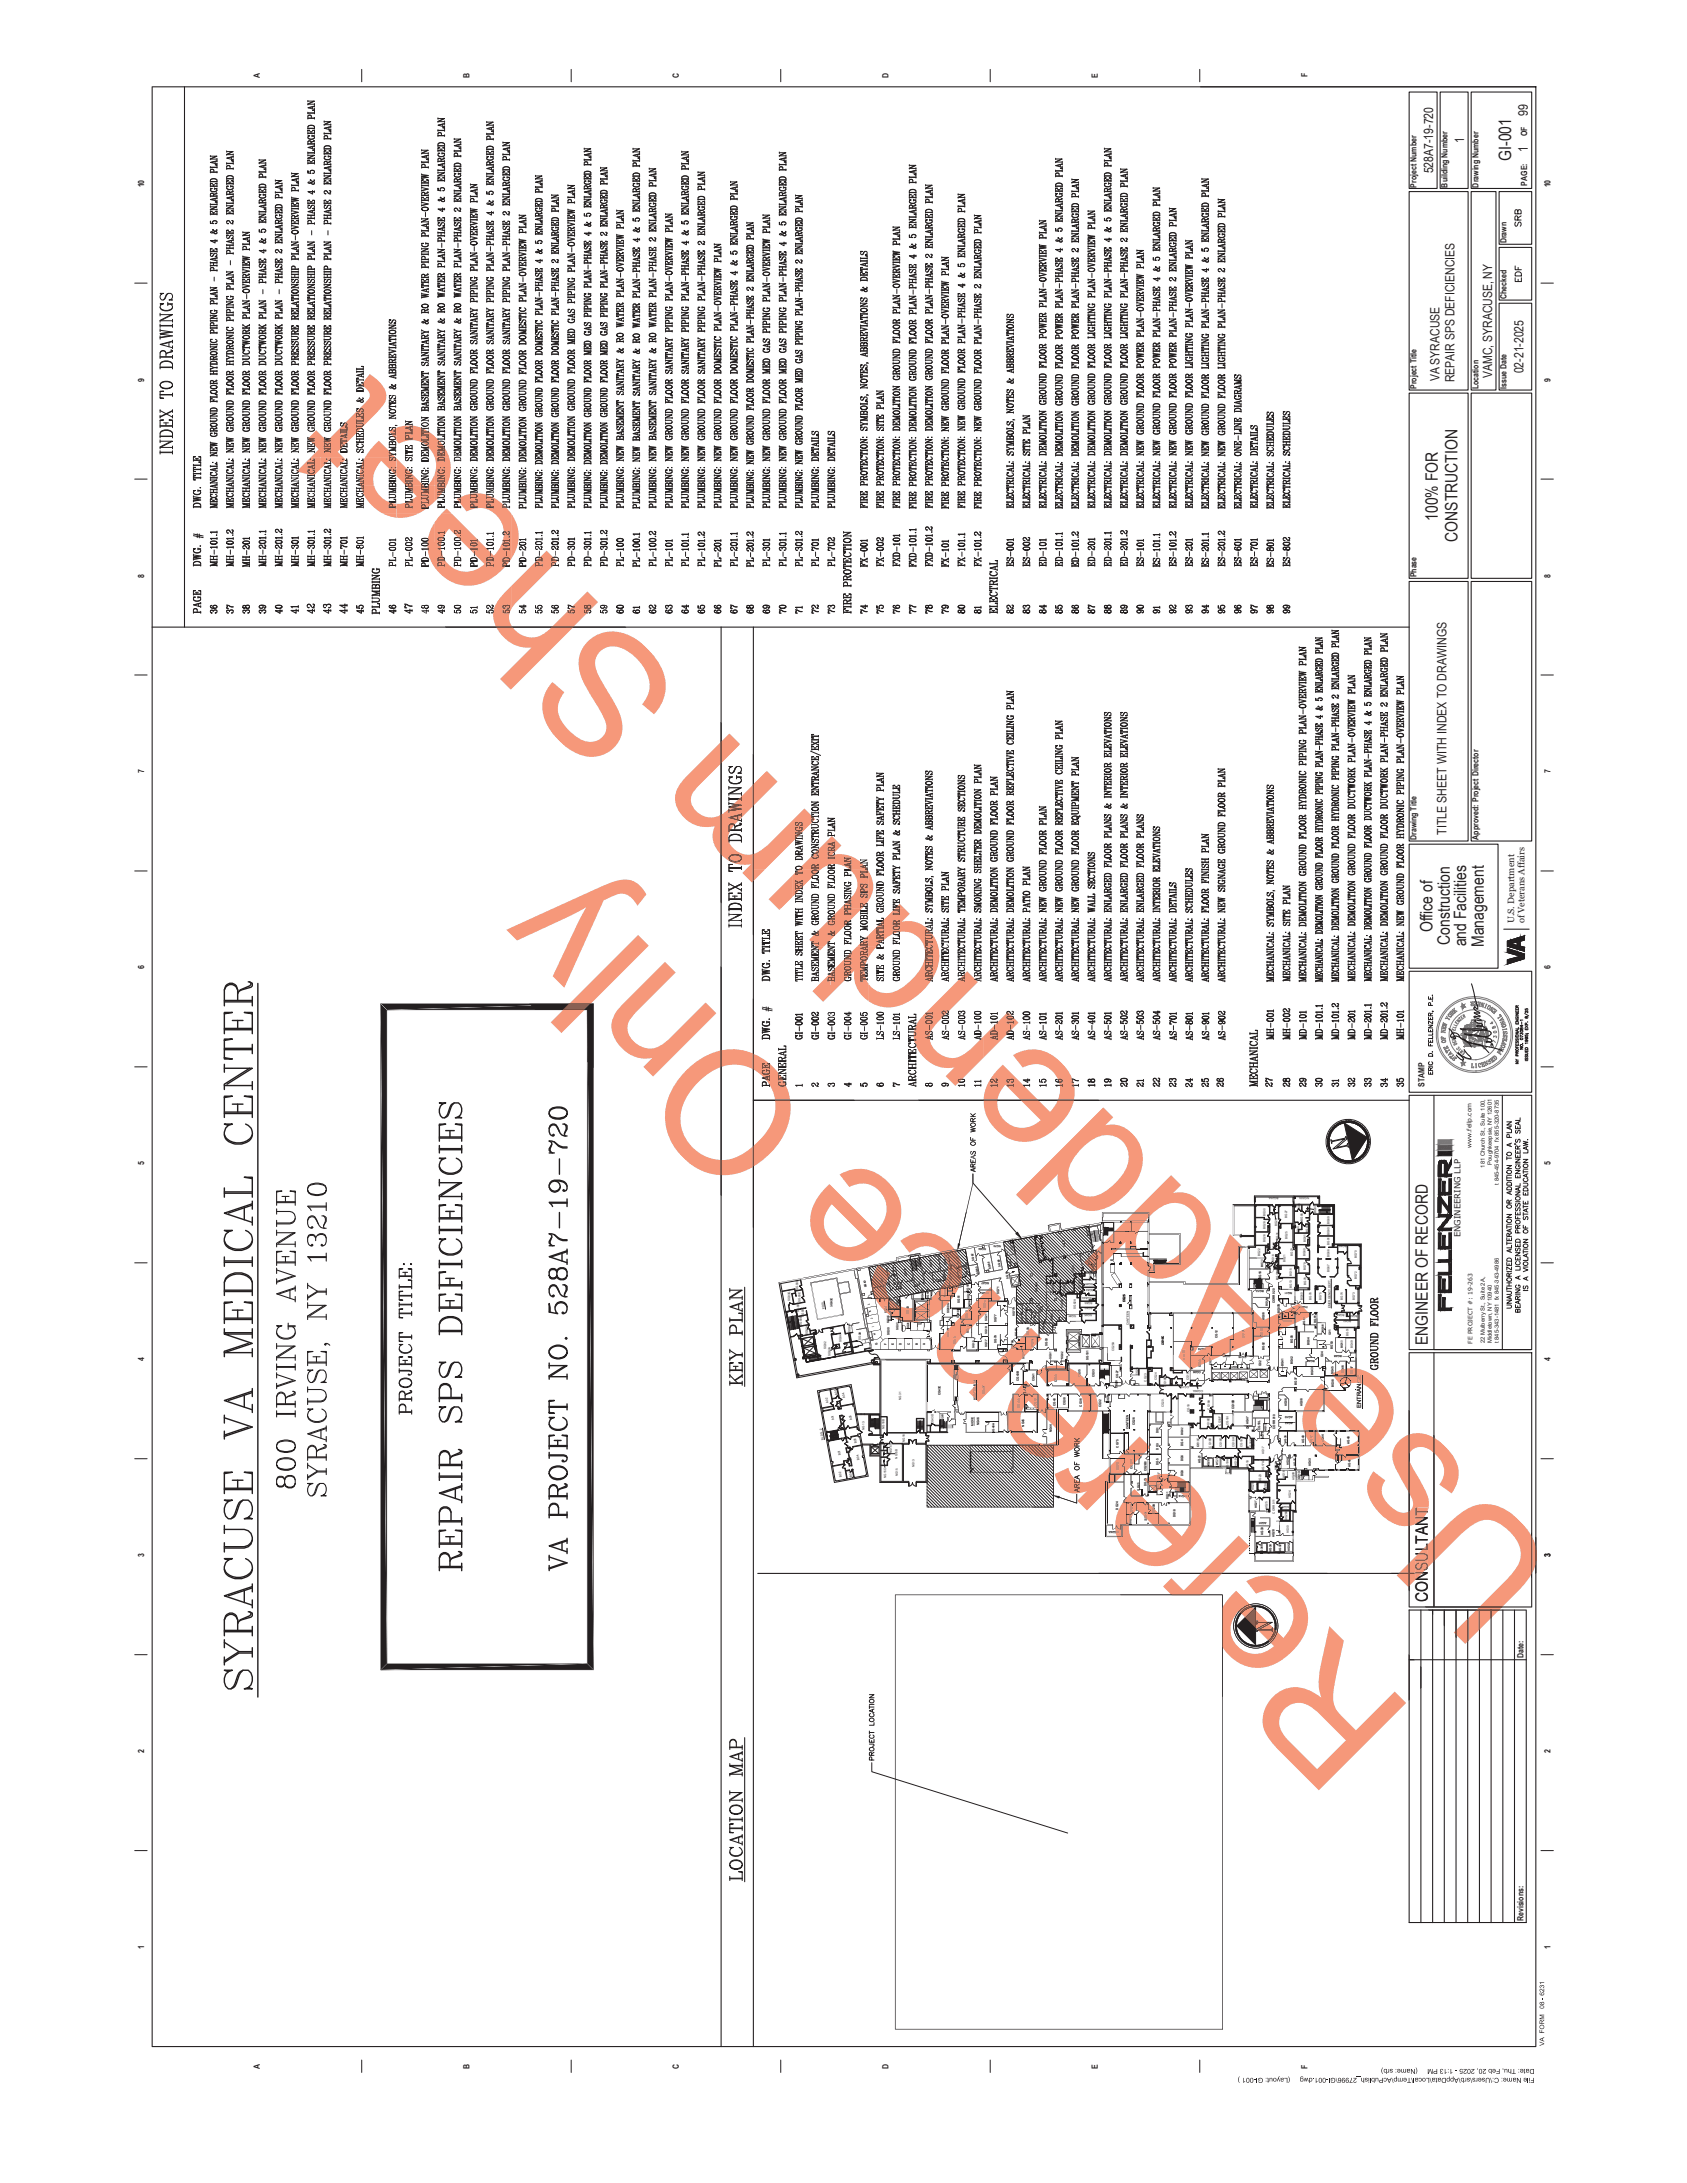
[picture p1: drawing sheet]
<svg xmlns="http://www.w3.org/2000/svg" width="216mm" height="279mm" viewBox="0 0 216 279" stroke-linecap="round" stroke-linejoin="round" font-family="sans-serif">
<defs><g id="words">
<g font-size="22.1" fill="#905745">
<text x="77.6" y="78.1" transform="rotate(-135 77.6 78.1)">heet</text>
<text x="77.6" y="78.1" transform="rotate(-135 77.6 78.1)">hee</text>
<text x="134.3" y="172.4" transform="rotate(-135 134.3 172.4)">nc</text>
<text x="143" y="181" transform="rotate(-135 143 181)">ence O</text>
<text x="143" y="181" transform="rotate(-135 143 181)">ence O l</text>
<text x="143" y="181" transform="rotate(-135 143 181)">ence</text>
<text x="143" y="181" transform="rotate(-135 143 181)">enc</text>
<text x="180.9" y="181.4" transform="rotate(-135 180.9 181.4)">e Addend</text>
<text x="180.9" y="181.4" transform="rotate(-135 180.9 181.4)">e Addendu</text>
<text x="180.9" y="181.4" transform="rotate(-135 180.9 181.4)">e Ad</text>
<text x="180.9" y="181.4" transform="rotate(-135 180.9 181.4)">e A</text>
<text x="188.7" y="189.2" transform="rotate(-135 188.7 189.2)">se Addendum</text>
<text x="156.9" y="194.9" transform="rotate(-135 156.9 194.9)">erence</text>
<text x="199.9" y="200.5" transform="rotate(-135 199.9 200.5)">Use Addendum Sheet</text>
<text x="199.9" y="200.5" transform="rotate(-135 199.9 200.5)">Use Addendum</text>
<text x="169.9" y="207.9" transform="rotate(-135 169.9 207.9)">efferrence</text>
<text x="169.9" y="207.9" transform="rotate(-135 169.9 207.9)">eferenc</text>
<text x="181.2" y="219.2" transform="rotate(-135 181.2 219.2)">Reffffffffference</text>
</g>
<g font-size="22.1" fill="#f6987a">
<text x="199.9" y="200.5" transform="rotate(-135 199.9 200.5)">Use A</text>
<text x="199.9" y="200.5" transform="rotate(-135 199.9 200.5)">Use Adde dum Sh</text>
<text x="181.2" y="219.2" transform="rotate(-135 181.2 219.2)">Referrrence Only</text>
</g>
<g font-size="2.2" fill="#231f20">
<text x="193.4" y="20.6" transform="rotate(-90 193.4 20.6)">GI-001</text>
<text x="184" y="66.7" transform="rotate(-90 184 66.7)">100% FOR</text>
<text x="186.5" y="69.3" transform="rotate(-90 186.5 69.3)">CONSTRUCTION</text>
<text x="183.3" y="119.3" transform="rotate(-90 183.3 119.3)">Office of</text>
<text x="185.5" y="120.9" transform="rotate(-90 185.5 120.9)">Construction</text>
<text x="187.7" y="121.1" transform="rotate(-90 187.7 121.1)">and Facilities</text>
<text x="189.9" y="121.2" transform="rotate(-90 189.9 121.2)">Management</text>
<text x="182.7" y="172.1" transform="rotate(-90 182.7 172.1)">ENGINEER OF RECORD</text>
<text x="182.7" y="205" transform="rotate(-90 182.7 205)">CONSULTANT</text>
</g>
<text font-size="2.2" fill="#905745" x="182.7" y="202.3" transform="rotate(-90 182.7 202.3)">NSULTANT</text>
<g font-size="1.7" fill="#231f20">
<text x="195.5" y="14.9" transform="rotate(-90 195.5 14.9)">99</text>
<text x="195.5" y="19.5" transform="rotate(-90 195.5 19.5)">1</text>
<text x="185.1" y="106.8" transform="rotate(-90 185.1 106.8)">TITLE SHEET WITH INDEX TO DRAWINGS</text>
</g>
<g font-size="1.6" fill="#231f20">
<text x="183.4" y="22.2" transform="rotate(-90 183.4 22.2)">528A7-19-720</text>
<text x="187.4" y="18.3" transform="rotate(-90 187.4 18.3)">1</text>
<text x="195" y="47.8" transform="rotate(-90 195 47.8)">02-21-2025</text>
<text x="184.2" y="48.8" transform="rotate(-90 184.2 48.8)">VA SYRACUSE</text>
<text x="186.1" y="48.9" transform="rotate(-90 186.1 48.9)">REPAIR SPS DEFICIENCIES</text>
<text x="191" y="48.4" transform="rotate(-90 191 48.4)">VAMC, SYRACUSE, NY</text>
</g>
<g font-size="1.2" fill="#231f20">
<text x="193.8" y="118.2" transform="rotate(-90 193.8 118.2)">U.S. Department</text>
<text x="195.1" y="118.1" transform="rotate(-90 195.1 118.1)">of Veterans Affairs</text>
</g>
<g font-size="1.1" fill="#231f20">
<text x="33.3" y="9.9" transform="rotate(-90 33.3 9.9)">A</text>
<text x="60.1" y="9.9" transform="rotate(-90 60.1 9.9)">B</text>
<text x="86.9" y="9.9" transform="rotate(-90 86.9 9.9)">C</text>
<text x="113.7" y="9.9" transform="rotate(-90 113.7 9.9)">D</text>
<text x="140.5" y="9.9" transform="rotate(-90 140.5 9.9)">E</text>
<text x="167.3" y="9.9" transform="rotate(-90 167.3 9.9)">F</text>
<text x="195.5" y="17.5" transform="rotate(-90 195.5 17.5)">OF</text>
<text x="18.4" y="24" transform="rotate(-90 18.4 24)">10</text>
<text x="195.5" y="23.7" transform="rotate(-90 195.5 23.7)">PAGE:</text>
<text x="198.4" y="24" transform="rotate(-90 198.4 24)">10</text>
<text x="181.3" y="24" transform="rotate(-90 181.3 24)">Project Number</text>
<text x="185.3" y="24" transform="rotate(-90 185.3 24)">Building Number</text>
<text x="189.2" y="24" transform="rotate(-90 189.2 24)">Drawing Number</text>
<text x="192.8" y="31.1" transform="rotate(-90 192.8 31.1)">Drawn</text>
<text x="192.8" y="38.3" transform="rotate(-90 192.8 38.3)">Checked</text>
<text x="18.4" y="48.8" transform="rotate(-90 18.4 48.8)">9</text>
<text x="181.3" y="49.8" transform="rotate(-90 181.3 49.8)">Project Title</text>
<text x="189.2" y="49.8" transform="rotate(-90 189.2 49.8)">Location</text>
<text x="192.8" y="49.8" transform="rotate(-90 192.8 49.8)">Issue Date</text>
<text x="198.4" y="48.8" transform="rotate(-90 198.4 48.8)">9</text>
<text x="18.4" y="73.9" transform="rotate(-90 18.4 73.9)">8</text>
<text x="181.3" y="73.9" transform="rotate(-90 181.3 73.9)">Phase</text>
<text x="198.4" y="73.9" transform="rotate(-90 198.4 73.9)">8</text>
<text x="18.4" y="99" transform="rotate(-90 18.4 99)">7</text>
<text x="198.4" y="99" transform="rotate(-90 198.4 99)">7</text>
<text x="181.3" y="107.5" transform="rotate(-90 181.3 107.5)">Drawing Title</text>
<text x="189.2" y="107.5" transform="rotate(-90 189.2 107.5)">Approved: Project Director</text>
<text x="18.4" y="124.1" transform="rotate(-90 18.4 124.1)">6</text>
<text x="198.4" y="124.1" transform="rotate(-90 198.4 124.1)">6</text>
<text x="182.3" y="139.1" transform="rotate(-90 182.3 139.1)">STAMP</text>
<text x="18.4" y="149.2" transform="rotate(-90 18.4 149.2)">5</text>
<text x="198.4" y="149.2" transform="rotate(-90 198.4 149.2)">5</text>
<text x="186.9" y="158.4" transform="rotate(-90 186.9 158.4)">ENGINEERING LLP</text>
<text x="18.4" y="174.2" transform="rotate(-90 18.4 174.2)">4</text>
<text x="198.4" y="174.2" transform="rotate(-90 198.4 174.2)">4</text>
<text x="18.4" y="199.3" transform="rotate(-90 18.4 199.3)">3</text>
<text x="198.4" y="199.3" transform="rotate(-90 198.4 199.3)">3</text>
<text x="195" y="212.2" transform="rotate(-90 195 212.2)">Date:</text>
<text x="18.4" y="224.4" transform="rotate(-90 18.4 224.4)">2</text>
<text x="198.4" y="224.4" transform="rotate(-90 198.4 224.4)">2</text>
<text x="195" y="245.9" transform="rotate(-90 195 245.9)">Revisions:</text>
<text x="18.4" y="249.4" transform="rotate(-90 18.4 249.4)">1</text>
<text x="198.4" y="249.4" transform="rotate(-90 198.4 249.4)">1</text>
<text x="33.3" y="264.8" transform="rotate(-90 33.3 264.8)">A</text>
<text x="60.1" y="264.8" transform="rotate(-90 60.1 264.8)">B</text>
<text x="86.9" y="264.8" transform="rotate(-90 86.9 264.8)">C</text>
<text x="113.7" y="264.8" transform="rotate(-90 113.7 264.8)">D</text>
<text x="140.5" y="264.8" transform="rotate(-90 140.5 264.8)">E</text>
<text x="167.3" y="264.8" transform="rotate(-90 167.3 264.8)">F</text>
</g>
<g font-size=".8" fill="#231f20">
<text x="188.3" y="146.9" transform="rotate(-90 188.3 146.9)">www.fellp.com</text>
<text x="188.4" y="172" transform="rotate(-90 188.4 172)">FE PROJECT #: 19-263</text>
<text x="174.2" y="180.2" transform="rotate(-90 174.2 180.2)">ENTRANCE</text>
</g>
<g font-size=".7" fill="#231f20">
<text x="190" y="149.4" transform="rotate(-90 190 149.4)">181 Church St., Suite 100,</text>
<text x="190.9" y="149.1" transform="rotate(-90 190.9 149.1)">Poughkeepsie, NY 12601</text>
<text x="191.8" y="151.6" transform="rotate(-90 191.8 151.6)">t 845-454-9704 fx 855-320-8735</text>
<text x="190" y="171.9" transform="rotate(-90 190 171.9)">22 Mulberry St., Suite 2A,</text>
<text x="190.9" y="171.9" transform="rotate(-90 190.9 171.9)">Middletown, NY 10940</text>
<text x="191.8" y="171.9" transform="rotate(-90 191.8 171.9)">t 845-343-1481 fx 845-343-4986</text>
</g>
<g font-size=".4" fill="#231f20">
<text x="162" y="155.7" transform="rotate(-90 162 155.7)">BG30</text>
<text x="163.6" y="153.2" transform="rotate(-180 163.6 153.2)">BG23A</text>
<text x="164.7" y="155.8" transform="rotate(-90 164.7 155.8)">BG27</text>
<text x="166.4" y="154.9" transform="rotate(-90 166.4 154.9)">BG86</text>
<text x="167.5" y="153.2" transform="rotate(-180 167.5 153.2)">NG02A</text>
<text x="168.4" y="155.3" transform="rotate(-90 168.4 155.3)">BG87</text>
<text x="121.2" y="162" transform="rotate(-100 121.2 162)">SG52</text>
<text x="122.8" y="161.7" transform="rotate(-100 122.8 161.7)">SG54</text>
<text x="124.7" y="161.4" transform="rotate(-100 124.7 161.4)">SG62</text>
<text x="126.2" y="159.7" transform="rotate(-180 126.2 159.7)">SG64</text>
<text x="128.1" y="159.4" transform="rotate(-180 128.1 159.4)">SG70</text>
<text x="129.7" y="160" transform="rotate(-100 129.7 160)">SG72</text>
<text x="133.2" y="160.4" transform="rotate(-100 133.2 160.4)">SG87C</text>
<text x="136.4" y="159.6" transform="rotate(-100 136.4 159.6)">SG87</text>
<text x="139.5" y="161.6" transform="rotate(-90 139.5 161.6)">SG87A</text>
<text x="161.3" y="160.8" transform="rotate(-90 161.3 160.8)">BG22</text>
<text x="162" y="159" transform="rotate(-90 162 159)">BG26</text>
<text x="162" y="157.3" transform="rotate(-90 162 157.3)">BG28</text>
<text x="163.1" y="161.6" transform="rotate(-90 163.1 161.6)">BG18</text>
<text x="163.2" y="159.9" transform="rotate(-90 163.2 159.9)">BG24</text>
<text x="163.5" y="156.9" transform="rotate(-90 163.5 156.9)">BG29</text>
<text x="163.6" y="158.7" transform="rotate(-90 163.6 158.7)">BG31</text>
<text x="164.5" y="161.6" transform="rotate(-90 164.5 161.6)">BG21</text>
<text x="164.8" y="158.6" transform="rotate(-90 164.8 158.6)">BG25</text>
<text x="165.5" y="160.7" transform="rotate(-90 165.5 160.7)">BG23</text>
<text x="166.3" y="158" transform="rotate(-90 166.3 158)">BG84</text>
<text x="166.7" y="156.2" transform="rotate(-90 166.7 156.2)">BG85</text>
<text x="167.1" y="160.8" transform="rotate(-90 167.1 160.8)">BG80</text>
<text x="167.1" y="159" transform="rotate(-90 167.1 159)">BG81</text>
<text x="167.4" y="157.8" transform="rotate(-90 167.4 157.8)">BG83</text>
<text x="170.1" y="160.9" transform="rotate(-90 170.1 160.9)">BG68</text>
<text x="170.1" y="159.3" transform="rotate(-90 170.1 159.3)">BG91</text>
<text x="170.1" y="158.1" transform="rotate(-90 170.1 158.1)">BG90</text>
<text x="170.1" y="156.6" transform="rotate(-90 170.1 156.6)">BG89</text>
<text x="172.4" y="159.4" transform="rotate(-180 172.4 159.4)">BG69</text>
<text x="173.6" y="161.1" transform="rotate(-90 173.6 161.1)">BG70</text>
<text x="101.1" y="166.6" transform="rotate(-90 101.1 166.6)">SG93G</text>
<text x="102.1" y="165" transform="rotate(-90 102.1 165)">SG93D</text>
<text x="102.3" y="167.9" transform="rotate(-90 102.3 167.9)">SG93F</text>
<text x="102.5" y="166.6" transform="rotate(-90 102.5 166.6)">SG93E</text>
<text x="105.6" y="167.6" transform="rotate(-100 105.6 167.6)">POOL</text>
<text x="106.6" y="167.3" transform="rotate(-90 106.6 167.3)">SG93C</text>
<text x="110.9" y="164.8" transform="rotate(-100 110.9 164.8)">SG40</text>
<text x="111.3" y="167" transform="rotate(-99 111.3 167)">L</text>
<text x="111.5" y="168" transform="rotate(-102 111.5 168)">K</text>
<text x="113.1" y="164.3" transform="rotate(-100 113.1 164.3)">SG42</text>
<text x="114.6" y="163.4" transform="rotate(-100 114.6 163.4)">SG44A</text>
<text x="114.7" y="164.5" transform="rotate(-100 114.7 164.5)">SG44</text>
<text x="115" y="167.1" transform="rotate(-90 115 167.1)">SG41</text>
<text x="116.1" y="163.3" transform="rotate(-100 116.1 163.3)">SG46</text>
<text x="118.2" y="166.3" transform="rotate(-90 118.2 166.3)">SG45</text>
<text x="118.9" y="166.2" transform="rotate(-90 118.9 166.2)">SG47</text>
<text x="119.3" y="162.1" transform="rotate(-100 119.3 162.1)">SG48</text>
<text x="121" y="163.9" transform="rotate(-100 121 163.9)">SG50</text>
<text x="121.1" y="166" transform="rotate(-90 121.1 166)">SG49A</text>
<text x="121.8" y="164" transform="rotate(-100 121.8 164)">SG49</text>
<text x="122.8" y="166.7" transform="rotate(-90 122.8 166.7)">SG51</text>
<text x="123.9" y="163.1" transform="rotate(-100 123.9 163.1)">SG56</text>
<text x="124.1" y="166.3" transform="rotate(-90 124.1 166.3)">SG16SG18</text>
<text x="124.2" y="167.3" transform="rotate(-90 124.2 167.3)">SG14</text>
<text x="125.3" y="163" transform="rotate(-100 125.3 163)">SG60</text>
<text x="126.2" y="167.4" transform="rotate(-90 126.2 167.4)">SG23</text>
<text x="126.6" y="165.3" transform="rotate(-180 126.6 165.3)">SG25</text>
<text x="126.6" y="164.1" transform="rotate(-180 126.6 164.1)">SG27</text>
<text x="126.8" y="162.5" transform="rotate(-100 126.8 162.5)">SG66</text>
<text x="127.9" y="165.7" transform="rotate(-90 127.9 165.7)">SG71</text>
<text x="128.1" y="162.1" transform="rotate(-100 128.1 162.1)">SG68</text>
<text x="129.1" y="163.7" transform="rotate(-100 129.1 163.7)">SG76</text>
<text x="129.6" y="162" transform="rotate(-100 129.6 162)">SG74</text>
<text x="132.8" y="165.3" transform="rotate(-90 132.8 165.3)">SG88A</text>
<text x="133.4" y="167.9" transform="rotate(-90 133.4 167.9)">SPD</text>
<text x="134.9" y="165.4" transform="rotate(-90 134.9 165.4)">SG86F</text>
<text x="136.1" y="167.4" transform="rotate(-90 136.1 167.4)">SG86B</text>
<text x="136.1" y="167.4" transform="rotate(-90 136.1 167.4)">S</text>
<text x="136.4" y="165.5" transform="rotate(-90 136.4 165.5)">SG86A</text>
<text x="137.5" y="162.9" transform="rotate(-90 137.5 162.9)">SG86</text>
<text x="137.7" y="167.5" transform="rotate(-90 137.7 167.5)">SG82A</text>
<text x="138.3" y="164.9" transform="rotate(-90 138.3 164.9)">SG86E</text>
<text x="139.7" y="163" transform="rotate(-90 139.7 163)">A</text>
<text x="139.7" y="163.9" transform="rotate(-90 139.7 163.9)">SG85A</text>
<text x="139.7" y="165.9" transform="rotate(-180 139.7 165.9)">SG84A</text>
<text x="139.8" y="167.3" transform="rotate(-180 139.8 167.3)">SG82</text>
<text x="139.8" y="166.6" transform="rotate(-180 139.8 166.6)">SG83</text>
<text x="139.9" y="164.2" transform="rotate(-180 139.9 164.2)">SG85</text>
<text x="140" y="165" transform="rotate(-180 140 165)">SG84</text>
<text x="144" y="166.7" transform="rotate(-90 144 166.7)">CG25</text>
<text x="161.4" y="163.7" transform="rotate(-90 161.4 163.7)">BG16</text>
<text x="161.7" y="162.2" transform="rotate(-90 161.7 162.2)">BG20</text>
<text x="161.7" y="162.2" transform="rotate(-90 161.7 162.2)">BG2</text>
<text x="161.8" y="165.1" transform="rotate(-180 161.8 165.1)">BG12</text>
<text x="162.2" y="167.2" transform="rotate(-90 162.2 167.2)">BG10</text>
<text x="163.2" y="166.8" transform="rotate(-90 163.2 166.8)">CORR 020</text>
<text x="163.6" y="163.8" transform="rotate(-90 163.6 163.8)">BG19</text>
<text x="163.6" y="163.8" transform="rotate(-90 163.6 163.8)">B</text>
<text x="165.3" y="164.8" transform="rotate(-90 165.3 164.8)">BG13</text>
<text x="165.3" y="163.3" transform="rotate(-90 165.3 163.3)">BG15</text>
<text x="165.4" y="165.3" transform="rotate(-180 165.4 165.3)">BG11</text>
<text x="166.7" y="166.4" transform="rotate(-90 166.7 166.4)">BG60</text>
<text x="167.1" y="162.6" transform="rotate(-90 167.1 162.6)">BG79</text>
<text x="167.1" y="164.4" transform="rotate(-90 167.1 164.4)">BG78</text>
<text x="167.4" y="167.1" transform="rotate(-180 167.4 167.1)">BG07C</text>
<text x="167.9" y="166.3" transform="rotate(-90 167.9 166.3)">BG76</text>
<text x="169.1" y="166.4" transform="rotate(-90 169.1 166.4)">BG75</text>
<text x="170.1" y="162.8" transform="rotate(-90 170.1 162.8)">BG67</text>
<text x="170.3" y="167.4" transform="rotate(-90 170.3 167.4)">EMERGENCY DEPT.</text>
<text x="171.9" y="166.3" transform="rotate(-90 171.9 166.3)">BG74</text>
<text x="173.4" y="166.4" transform="rotate(-90 173.4 166.4)">BG73</text>
<text x="173.6" y="163.7" transform="rotate(-90 173.6 163.7)">BG72</text>
<text x="102.6" y="169.7" transform="rotate(-90 102.6 169.7)">SG93B</text>
<text x="102.9" y="168.5" transform="rotate(-90 102.9 168.5)">SG93C</text>
<text x="103.4" y="170.9" transform="rotate(-90 103.4 170.9)">SG93A</text>
<text x="105.7" y="172.7" transform="rotate(-90 105.7 172.7)">SG92</text>
<text x="106.3" y="173.6" transform="rotate(-90 106.3 173.6)">SG92A</text>
<text x="107.7" y="171.8" transform="rotate(-90 107.7 171.8)">SG94</text>
<text x="108.8" y="170.5" transform="rotate(-90 108.8 170.5)">SG96</text>
<text x="108.8" y="169.8" transform="rotate(-90 108.8 169.8)">6</text>
<text x="110.2" y="171.5" transform="rotate(-90 110.2 171.5)">SG98</text>
<text x="110.2" y="171.2" transform="rotate(-90 110.2 171.2)">G98</text>
<text x="111.7" y="168.9" transform="rotate(-99 111.7 168.9)">J</text>
<text x="111.9" y="169.8" transform="rotate(-101 111.9 169.8)">I</text>
<text x="112.1" y="170.8" transform="rotate(-101 112.1 170.8)">H</text>
<text x="112.3" y="172.1" transform="rotate(-90 112.3 172.1)">G</text>
<text x="113.5" y="172.2" transform="rotate(-90 113.5 172.2)">F</text>
<text x="113.5" y="168.1" transform="rotate(-90 113.5 168.1)">SG37</text>
<text x="113.8" y="169.4" transform="rotate(-90 113.8 169.4)">SG35</text>
<text x="113.8" y="170.8" transform="rotate(-90 113.8 170.8)">SG30</text>
<text x="114.4" y="172.2" transform="rotate(-90 114.4 172.2)">E</text>
<text x="115" y="170.2" transform="rotate(-90 115 170.2)">SG33</text>
<text x="115.4" y="172.2" transform="rotate(-90 115.4 172.2)">D</text>
<text x="116.3" y="168.1" transform="rotate(-90 116.3 168.1)">SG43</text>
<text x="116.4" y="170.2" transform="rotate(-90 116.4 170.2)">SG31</text>
<text x="116.4" y="172.2" transform="rotate(-90 116.4 172.2)">C</text>
<text x="117.4" y="172.2" transform="rotate(-90 117.4 172.2)">B</text>
<text x="118.4" y="172.2" transform="rotate(-90 118.4 172.2)">A</text>
<text x="121.5" y="171.1" transform="rotate(-90 121.5 171.1)">SG10A</text>
<text x="121.5" y="168" transform="rotate(-90 121.5 168)">SG60A</text>
<text x="122.3" y="172" transform="rotate(-90 122.3 172)">SG10</text>
<text x="122.8" y="168.7" transform="rotate(-90 122.8 168.7)">SG10B</text>
<text x="123.9" y="168.7" transform="rotate(-90 123.9 168.7)">SG12</text>
<text x="124" y="170.6" transform="rotate(-90 124 170.6)">SG13</text>
<text x="124.7" y="172.5" transform="rotate(-90 124.7 172.5)">SG15</text>
<text x="126.4" y="172.4" transform="rotate(-90 126.4 172.4)">SG17</text>
<text x="126.4" y="170.7" transform="rotate(-90 126.4 170.7)">SG19</text>
<text x="126.4" y="169.1" transform="rotate(-90 126.4 169.1)">SG21</text>
<text x="127.6" y="171.9" transform="rotate(-90 127.6 171.9)">SG79</text>
<text x="127.6" y="169.2" transform="rotate(-90 127.6 169.2)">SG77</text>
<text x="129.7" y="172.7" transform="rotate(-90 129.7 172.7)">SG79A</text>
<text x="129.9" y="168.5" transform="rotate(-90 129.9 168.5)">SG77A</text>
<text x="130.2" y="171" transform="rotate(-90 130.2 171)">SG80</text>
<text x="130.9" y="169.1" transform="rotate(-90 130.9 169.1)">SG78A</text>
<text x="131.1" y="174" transform="rotate(-90 131.1 174)">SG81</text>
<text x="131.7" y="170.8" transform="rotate(-90 131.7 170.8)">SG78</text>
<text x="132.2" y="172.4" transform="rotate(-90 132.2 172.4)">SG05</text>
<text x="132.6" y="169.5" transform="rotate(-90 132.6 169.5)">SG78B</text>
<text x="133.7" y="170.2" transform="rotate(-90 133.7 170.2)">SG88</text>
<text x="133.7" y="170.2" transform="rotate(-90 133.7 170.2)">S</text>
<text x="133.7" y="169.9" transform="rotate(-90 133.7 169.9)">G88</text>
<text x="134.1" y="172.2" transform="rotate(-90 134.1 172.2)">SG03</text>
<text x="134.6" y="174" transform="rotate(-90 134.6 174)">SG01</text>
<text x="134.7" y="169.1" transform="rotate(-90 134.7 169.1)">SG86</text>
<text x="136.1" y="174" transform="rotate(-90 136.1 174)">SG02</text>
<text x="137.2" y="168.3" transform="rotate(-180 137.2 168.3)">91</text>
<text x="137.7" y="168.3" transform="rotate(-180 137.7 168.3)">SG91</text>
<text x="139.8" y="168.1" transform="rotate(-180 139.8 168.1)">SG95</text>
<text x="142.6" y="173" transform="rotate(-90 142.6 173)">CG25A</text>
<text x="144.5" y="169.6" transform="rotate(-90 144.5 169.6)">CANTEEN</text>
<text x="148.9" y="172.2" transform="rotate(-90 148.9 172.2)">CG19C</text>
<text x="154.3" y="172.5" transform="rotate(-180 154.3 172.5)">CG10</text>
<text x="155.8" y="171.2" transform="rotate(-90 155.8 171.2)">CG12</text>
<text x="157.5" y="173.4" transform="rotate(-180 157.5 173.4)">CG09</text>
<text x="159.2" y="171.3" transform="rotate(-90 159.2 171.3)">CG13</text>
<text x="159.5" y="173.6" transform="rotate(-180 159.5 173.6)">CG16</text>
<text x="161.7" y="171" transform="rotate(-90 161.7 171)">BG04</text>
<text x="161.8" y="172.7" transform="rotate(-90 161.8 172.7)">BG02</text>
<text x="161.8" y="169" transform="rotate(-90 161.8 169)">BG06</text>
<text x="163.8" y="168.1" transform="rotate(-90 163.8 168.1)">BG07B</text>
<text x="165.4" y="169" transform="rotate(-180 165.4 169)">BG07A</text>
<text x="165.5" y="171.9" transform="rotate(-90 165.5 171.9)">BG05</text>
<text x="167" y="169.6" transform="rotate(-90 167 169.6)">BG59</text>
<text x="167.6" y="172.2" transform="rotate(-90 167.6 172.2)">BG54</text>
<text x="168.4" y="169.3" transform="rotate(-90 168.4 169.3)">BG58</text>
<text x="169.3" y="173.7" transform="rotate(-90 169.3 173.7)">G04</text>
<text x="169.4" y="170.5" transform="rotate(-90 169.4 170.5)">BG56</text>
<text x="170.3" y="170.8" transform="rotate(-90 170.3 170.8)">G05</text>
<text x="170.6" y="172.6" transform="rotate(-90 170.6 172.6)">BG53</text>
<text x="171.7" y="173.4" transform="rotate(-180 171.7 173.4)">BG48</text>
<text x="171.9" y="172.5" transform="rotate(-90 171.9 172.5)">BG50</text>
<text x="172.1" y="168.2" transform="rotate(-180 172.1 168.2)">BG64</text>
<text x="172.6" y="170.9" transform="rotate(-90 172.6 170.9)">BG51</text>
<text x="172.9" y="169" transform="rotate(-180 172.9 169)">BG62</text>
<text x="173.2" y="172.5" transform="rotate(-90 173.2 172.5)">BG49</text>
<text x="173.7" y="168.3" transform="rotate(-180 173.7 168.3)">BG63</text>
<text x="106" y="179.5" transform="rotate(-100 106 179.5)">A02</text>
<text x="107.2" y="178.6" transform="rotate(-101 107.2 178.6)">A03</text>
<text x="108.2" y="178.9" transform="rotate(-100 108.2 178.9)">A04</text>
<text x="115.3" y="179.2" transform="rotate(-90 115.3 179.2)">NG 31</text>
<text x="120.4" y="178.6" transform="rotate(-90 120.4 178.6)">CG43C</text>
<text x="124.9" y="179.2" transform="rotate(-90 124.9 179.2)">AUDITORIUM</text>
<text x="126.1" y="178.5" transform="rotate(-90 126.1 178.5)">CG43F</text>
<text x="130.4" y="176.7" transform="rotate(-90 130.4 176.7)">CG43B</text>
<text x="132.4" y="176.8" transform="rotate(-90 132.4 176.8)">CG41</text>
<text x="132.7" y="179.9" transform="rotate(-90 132.7 179.9)">CG42</text>
<text x="135.1" y="179.9" transform="rotate(-90 135.1 179.9)">CG40</text>
<text x="135.3" y="176.9" transform="rotate(-90 135.3 176.9)">CG39</text>
<text x="136.4" y="179.9" transform="rotate(-90 136.4 179.9)">CG38</text>
<text x="138.3" y="176.3" transform="rotate(-90 138.3 176.3)">CG35</text>
<text x="139.3" y="174" transform="rotate(-90 139.3 174)">SG101</text>
<text x="140.1" y="176.3" transform="rotate(-90 140.1 176.3)">CG33</text>
<text x="141.9" y="179.5" transform="rotate(-90 141.9 179.5)">CG30</text>
<text x="143" y="177.7" transform="rotate(-90 143 177.7)">CG29</text>
<text x="143.1" y="176.4" transform="rotate(-90 143.1 176.4)">CG27</text>
<text x="145.7" y="176" transform="rotate(-90 145.7 176)">CG25</text>
<text x="146.7" y="176.8" transform="rotate(-90 146.7 176.8)">CG23</text>
<text x="148.1" y="176.6" transform="rotate(-90 148.1 176.6)">CG24</text>
<text x="149.2" y="177.5" transform="rotate(-90 149.2 177.5)">CG19B</text>
<text x="151.7" y="174" transform="rotate(-90 151.7 174)">CG19D</text>
<text x="152.1" y="176.6" transform="rotate(-90 152.1 176.6)">CG19</text>
<text x="152.2" y="177.5" transform="rotate(-180 152.2 177.5)">CG19A</text>
<text x="153.7" y="175" transform="rotate(-90 153.7 175)">CG08</text>
<text x="153.7" y="175.5" transform="rotate(-180 153.7 175.5)">CG06</text>
<text x="154" y="177.9" transform="rotate(-180 154 177.9)">CG06A</text>
<text x="155" y="174.7" transform="rotate(-90 155 174.7)">CG07</text>
<text x="158.4" y="174.8" transform="rotate(-180 158.4 174.8)">CG11</text>
<text x="161.4" y="174.9" transform="rotate(-90 161.4 174.9)">G02</text>
<text x="164.3" y="174.8" transform="rotate(-90 164.3 174.8)">BG41</text>
<text x="164.7" y="180" transform="rotate(-90 164.7 180)">AG08</text>
<text x="165.5" y="174.6" transform="rotate(-90 165.5 174.6)">BG42</text>
<text x="166" y="177.2" transform="rotate(-90 166 177.2)">BG37</text>
<text x="166.7" y="180" transform="rotate(-90 166.7 180)">AG06</text>
<text x="168.1" y="176" transform="rotate(-90 168.1 176)">BG43</text>
<text x="168.3" y="174.1" transform="rotate(-180 168.3 174.1)">BG44</text>
<text x="170.7" y="175.8" transform="rotate(-90 170.7 175.8)">BG45</text>
<text x="170.7" y="177.5" transform="rotate(-90 170.7 177.5)">BG38</text>
<text x="172" y="175.7" transform="rotate(-90 172 175.7)">BG46</text>
<text x="173.2" y="175.8" transform="rotate(-90 173.2 175.8)">BG47</text>
<text x="105.4" y="184.2" transform="rotate(-100 105.4 184.2)">BLDG. 2</text>
<text x="106.8" y="181.8" transform="rotate(-100 106.8 181.8)">A01</text>
<text x="109.1" y="181.8" transform="rotate(-100 109.1 181.8)">A05</text>
<text x="109.6" y="184.7" transform="rotate(-100 109.6 184.7)">B05</text>
<text x="110.6" y="183.1" transform="rotate(-90 110.6 183.1)">NG 13</text>
<text x="113.2" y="182.9" transform="rotate(-90 113.2 182.9)">NG16B</text>
<text x="115.8" y="184.6" transform="rotate(-90 115.8 184.6)">NG16</text>
<text x="119.5" y="182.3" transform="rotate(-90 119.5 182.3)">CG43D</text>
<text x="120.8" y="181.7" transform="rotate(-90 120.8 181.7)">LS8</text>
<text x="124.6" y="182.5" transform="rotate(-90 124.6 182.5)">MOVE</text>
<text x="125.3" y="182.4" transform="rotate(-90 125.3 182.4)">NG46</text>
<text x="127.3" y="183.4" transform="rotate(-90 127.3 183.4)">NG46A</text>
<text x="130.6" y="180.2" transform="rotate(-90 130.6 180.2)">CG43A</text>
<text x="131.1" y="182.6" transform="rotate(-90 131.1 182.6)">NG45</text>
<text x="134.6" y="183.3" transform="rotate(-90 134.6 183.3)">NG44</text>
<text x="138.4" y="180" transform="rotate(-90 138.4 180)">CG36</text>
<text x="140.9" y="180.1" transform="rotate(-90 140.9 180.1)">CG32</text>
<text x="143.1" y="185.3" transform="rotate(-90 143.1 185.3)">CG75</text>
<text x="144.4" y="182.9" transform="rotate(-90 144.4 182.9)">CANTEEN</text>
<text x="145.2" y="182.4" transform="rotate(-90 145.2 182.4)">CG26</text>
<text x="148.3" y="185.5" transform="rotate(-90 148.3 185.5)">DG3</text>
<text x="148.3" y="183.5" transform="rotate(-90 148.3 183.5)">DG1</text>
<text x="148.9" y="180.1" transform="rotate(-90 148.9 180.1)">CG20.</text>
<text x="151.4" y="185" transform="rotate(-90 151.4 185)">DG4</text>
<text x="151.4" y="183.7" transform="rotate(-90 151.4 183.7)">DG02</text>
<text x="152.2" y="180.7" transform="rotate(-90 152.2 180.7)">CG18</text>
<text x="153.4" y="185.3" transform="rotate(-90 153.4 185.3)">CG18C</text>
<text x="153.4" y="185.3" transform="rotate(-90 153.4 185.3)">CG1</text>
<text x="154.8" y="182.7" transform="rotate(-90 154.8 182.7)">CG18E</text>
<text x="154.8" y="180.4" transform="rotate(-90 154.8 180.4)">CG18A</text>
<text x="155" y="185.3" transform="rotate(-90 155 185.3)">CG18D</text>
<text x="156.2" y="182.5" transform="rotate(-90 156.2 182.5)">CG18F</text>
<text x="156.4" y="185.2" transform="rotate(-90 156.4 185.2)">CG18G</text>
<text x="157.2" y="182.4" transform="rotate(-90 157.2 182.4)">CG18I</text>
<text x="157.9" y="180.4" transform="rotate(-90 157.9 180.4)">CG18B</text>
<text x="158" y="185.2" transform="rotate(-90 158 185.2)">CG18H</text>
<text x="159" y="185.2" transform="rotate(-90 159 185.2)">CG18J</text>
<text x="159.8" y="182.2" transform="rotate(-90 159.8 182.2)">AG47</text>
<text x="160.2" y="185.4" transform="rotate(-90 160.2 185.4)">CG18K</text>
<text x="161.3" y="183" transform="rotate(-90 161.3 183)">CG18L</text>
<text x="161.7" y="184.2" transform="rotate(-90 161.7 184.2)">AG15</text>
<text x="162.1" y="183.1" transform="rotate(-90 162.1 183.1)">AG13</text>
<text x="163.2" y="182.9" transform="rotate(-90 163.2 182.9)">CORR 010</text>
<text x="164.6" y="184.7" transform="rotate(-90 164.6 184.7)">AG36</text>
<text x="165.5" y="182" transform="rotate(-180 165.5 182)">AG12</text>
<text x="165.5" y="181.3" transform="rotate(-180 165.5 181.3)">AG10</text>
<text x="166.9" y="184.7" transform="rotate(-90 166.9 184.7)">AG40</text>
<text x="167.9" y="184.7" transform="rotate(-90 167.9 184.7)">AG42</text>
<text x="169.4" y="184.6" transform="rotate(-90 169.4 184.6)">AG44</text>
<text x="172.7" y="184.8" transform="rotate(-90 172.7 184.8)">AG46</text>
<text x="107.6" y="186.3" transform="rotate(-100 107.6 186.3)">B01</text>
<text x="107.7" y="189" transform="rotate(-100 107.7 189)">B02</text>
<text x="109.1" y="189" transform="rotate(-100 109.1 189)">B03</text>
<text x="110" y="186.9" transform="rotate(-100 110 186.9)">B04</text>
<text x="113.4" y="189.1" transform="rotate(-90 113.4 189.1)">NG15C</text>
<text x="114.2" y="186" transform="rotate(-90 114.2 186)">NG15A</text>
<text x="114.9" y="186.7" transform="rotate(-90 114.9 186.7)">NG15B</text>
<text x="114.9" y="189" transform="rotate(-90 114.9 189)">NG15</text>
<text x="117.1" y="187.8" transform="rotate(-90 117.1 187.8)">NG13</text>
<text x="143.2" y="188.2" transform="rotate(-90 143.2 188.2)">CG76</text>
<text x="144.9" y="188" transform="rotate(-90 144.9 188)">CG26A</text>
<text x="145.8" y="190.8" transform="rotate(-90 145.8 190.8)">DG25</text>
<text x="146.7" y="190.2" transform="rotate(-90 146.7 190.2)">DG19</text>
<text x="146.7" y="188.3" transform="rotate(-90 146.7 188.3)">CG26B</text>
<text x="148.3" y="187.5" transform="rotate(-90 148.3 187.5)">DG5</text>
<text x="148.4" y="190.4" transform="rotate(-90 148.4 190.4)">DG9</text>
<text x="148.4" y="189.3" transform="rotate(-90 148.4 189.3)">DG7</text>
<text x="149.5" y="191.9" transform="rotate(-90 149.5 191.9)">DG11</text>
<text x="151.4" y="188.9" transform="rotate(-90 151.4 188.9)">DG8</text>
<text x="151.4" y="187" transform="rotate(-90 151.4 187)">DG6</text>
<text x="151.9" y="191.3" transform="rotate(-180 151.9 191.3)">DG14</text>
<text x="153.6" y="187.2" transform="rotate(-90 153.6 187.2)">AG21</text>
<text x="154.8" y="187.7" transform="rotate(-90 154.8 187.7)">AG20A</text>
<text x="155.9" y="187.5" transform="rotate(-90 155.9 187.5)">AG20</text>
<text x="155.9" y="187.5" transform="rotate(-90 155.9 187.5)">AG</text>
<text x="157.2" y="188" transform="rotate(-90 157.2 188)">AG19A</text>
<text x="158.3" y="187.7" transform="rotate(-90 158.3 187.7)">AG19</text>
<text x="159.8" y="187.8" transform="rotate(-90 159.8 187.8)">AG18</text>
<text x="160.5" y="190.7" transform="rotate(-90 160.5 190.7)">AG29</text>
<text x="161.4" y="189.6" transform="rotate(-90 161.4 189.6)">AG23</text>
<text x="161.8" y="188.2" transform="rotate(-90 161.8 188.2)">AG17A</text>
<text x="161.8" y="186.1" transform="rotate(-90 161.8 186.1)">AG17</text>
<text x="162.1" y="191" transform="rotate(-90 162.1 191)">AG29A</text>
<text x="163.4" y="188.2" transform="rotate(-90 163.4 188.2)">AG14</text>
<text x="164.4" y="189.2" transform="rotate(-90 164.4 189.2)">AG16</text>
<text x="164.9" y="187.5" transform="rotate(-90 164.9 187.5)">AG35</text>
<text x="165.2" y="191.8" transform="rotate(-90 165.2 191.8)">AG24</text>
<text x="165.7" y="189.2" transform="rotate(-90 165.7 189.2)">G20</text>
<text x="165.7" y="189.4" transform="rotate(-90 165.7 189.4)">AG20</text>
<text x="165.8" y="187.6" transform="rotate(-90 165.8 187.6)">AG37</text>
<text x="166.4" y="189.3" transform="rotate(-90 166.4 189.3)">GS13</text>
<text x="167.7" y="187.6" transform="rotate(-90 167.7 187.6)">AG43</text>
<text x="172.8" y="187.7" transform="rotate(-90 172.8 187.7)">AG45</text>
<text x="143.1" y="193.2" transform="rotate(-90 143.1 193.2)">DG24</text>
<text x="143.2" y="196" transform="rotate(-180 143.2 196)">DG24A</text>
<text x="144.8" y="195.1" transform="rotate(-90 144.8 195.1)">DG22A</text>
<text x="144.9" y="193.5" transform="rotate(-90 144.9 193.5)">DG22</text>
<text x="146.8" y="194.6" transform="rotate(-90 146.8 194.6)">DG20</text>
<text x="147.8" y="193.7" transform="rotate(-90 147.8 193.7)">DG20A</text>
<text x="150.4" y="194.2" transform="rotate(-90 150.4 194.2)">DG18</text>
<text x="160.9" y="193" transform="rotate(-90 160.9 193)">AG27</text>
<text x="161.6" y="196.4" transform="rotate(-90 161.6 196.4)">AG33</text>
<text x="162.1" y="194.8" transform="rotate(-180 162.1 194.8)">AG31</text>
<text x="162.2" y="193.1" transform="rotate(-90 162.2 193.1)">AG25</text>
<text x="163.1" y="196.7" transform="rotate(-90 163.1 196.7)">AG28</text>
<text x="163.2" y="193.7" transform="rotate(-90 163.2 193.7)">CORR 011</text>
<text x="164.7" y="194.6" transform="rotate(-90 164.7 194.6)">AG26A</text>
<text x="164.9" y="196.2" transform="rotate(-90 164.9 196.2)">AG30</text>
<text x="164.9" y="196.2" transform="rotate(-90 164.9 196.2)">A</text>
<text x="165" y="192.8" transform="rotate(-180 165 192.8)">AG26</text>
<text x="161.6" y="198.8" transform="rotate(-90 161.6 198.8)">AG34A</text>
<text x="162.7" y="198.6" transform="rotate(-90 162.7 198.6)">AG34</text>
<text x="163.9" y="198.6" transform="rotate(-90 163.9 198.6)">AG32</text>
<text x="165.1" y="198.6" transform="rotate(-90 165.1 198.6)">AG32A</text>
</g>
</g></defs>
<g fill="#231f20">
<path d="M160.6 196.6l.1 2.2z"/>
<path d="M160.6 195.3l.1 1.3z"/>
<path d="M160.6 194.1l.1 1.2z"/>
<path d="M160.6 194.1v4.8z"/>
<path d="M160.6 193.4l.1 .3z"/>
<path d="M160.6 193.6v.1z"/>
<path d="M159.9 193.4h.8z"/>
<path d="M160.3 166.8v1z"/>
<path d="M160.3 166.1v.7z"/>
<path d="M160.3 165.3v.7z"/>
<path d="M159.7 165.1l.5 .1v2.8v-2.8z"/>
<path d="M159.9 163.7v1.2z"/>
<path d="M159.9 162.4v1.3z"/>
<path d="M159.9 161v1.4z"/>
<path d="M159.9 159.6v1.4z"/>
<path d="M159.7 159.5v5.7z"/>
</g>
<path d="M160.5 153.1h8.4M160.5 154.2v5.3h-.8M160.7 153.2h4.8M160.7 159.4v.3h-.8M160.7 154.3v1.5M160.7 155.9v1.8M160.7 157.7v1.7M165.5 159v.7h.1M165.5 154.3v2.3M165.5 156.6v.6M165.5 157.3v1.7" fill="none" stroke="#231f20" stroke-width=".13"/>
<path d="M165.5 193.5l.1 5.4z" fill="#231f20"/>
<path d="M165.5 193.4v1.3M165.5 194.7v1.8" fill="none" stroke="#231f20" stroke-width=".13"/>
<path d="M165.5 196.6v2.2z" fill="#231f20"/>
<path d="M165.5 193.4h.3M165.6 193.5h.3" fill="none" stroke="#231f20" stroke-width=".13"/>
<g fill="#231f20">
<path d="M136.5 174.5h4.6z"/>
<path d="M136.7 174.6h.1z"/>
<path d="M136.8 174.6h2.3z"/>
<path d="M139.1 174.6h1.6z"/>
<path d="M131.2 180.3l.7 .1z"/>
<path d="M131.6 180.2h.3z"/>
<path d="M131.4 180.2h.1z"/>
<path d="M132.3 180.3h.6v-.1v.2z"/>
<path d="M132.3 180.2h.5z"/>
<path d="M133.8 180.3l1.5 .1z"/>
<path d="M134 180.2h1.3z"/>
<path d="M133.8 180.2h.2h-.1l-.1 .2z"/>
<path d="M160.7 199.7l4.8 .1z"/>
<path d="M160.6 199.9h5z"/>
<path d="M165.9 188.2v5.4z"/>
<path d="M165.8 188.1h.1l-.1 .1z"/>
<path d="M165.8 188.2v1.9z"/>
</g>
<path d="M160.5 154.2h2.3M160.7 154.3h1.8M162.5 154.3h.3M163.3 154.3h.3M163.3 154.2h2.3M163.7 154.3h1.8M165.8 190.2v2.2M165.8 192.4v1" fill="none" stroke="#231f20" stroke-width=".13"/>
<g fill="#231f20">
<path d="M160.6 198.9h5z"/>
<path d="M160.6 198.8h4.9z"/>
<path d="M141.2 155.3h5.7z"/>
<path d="M141 155.2h6.1z"/>
<path d="M146.9 156.4v1.2z"/>
<path d="M146.9 157.6v1.3z"/>
<path d="M146.9 159v.2z"/>
<path d="M146.9 159.2v.7z"/>
<path d="M146.9 159.9v.9z"/>
<path d="M146.9 160.8v.8z"/>
<path d="M146.9 161.6v.4z"/>
<path d="M146.9 162v.1z"/>
<path d="M147 156.3l.1 5.8z"/>
<path d="M146.9 162.6v1.6z"/>
<path d="M146.9 164.2v.4z"/>
<path d="M146.9 164.6v2.4z"/>
<path d="M146.9 167v.3z"/>
<path d="M146.9 167.3v.7z"/>
<path d="M147 162.6l.1 5.6h-.2v-.2v.2h.1z"/>
<path d="M141 156.3v1.2z"/>
<path d="M141 157.7v16.8z"/>
<path d="M141.2 172.5v1.9z"/>
<path d="M141.2 169.6v2.9z"/>
</g>
<path d="M141.2 164.8v4.8" fill="none" stroke="#231f20" stroke-width=".13"/>
<g fill="#231f20">
<path d="M141.2 159.1v5.7z"/>
<path d="M141.2 156.4v2.6z"/>
<path d="M173.8 187.5h.2l-.1 .8v-.8h-.1v.6z"/>
<path d="M173.8 186h.2l-.1 .8v-.8h-.1v.2z"/>
<path d="M173.8 186.2v.6h.1h-.1z"/>
<path d="M173.8 184.5h.2l-.1 .8v-.8h-.1v.8h.2h-.2z"/>
<path d="M173.9 183v.8z"/>
<path d="M173.8 183.2v.6h.2l-.1 .7v-.7h-.1z"/>
<path d="M173.9 185.3v.7z"/>
<path d="M173.9 186.8v.7z"/>
<path d="M173.8 186.8v.7z"/>
<path d="M173.8 185.3v.7z"/>
<path d="M173.8 183.8v.7z"/>
<path d="M165.9 180.7v2.4z"/>
<path d="M165.8 180.6v1.4z"/>
<path d="M165.8 182.1v1.1z"/>
</g>
<path d="M173.8 165v1.8M173.8 168v.9M173.8 169v.9M173.8 167.9v-.1h.1v2.2M173.9 164.8v2.3h-.1v-.2" fill="none" stroke="#231f20" stroke-width=".13"/>
<g fill="#231f20">
<path d="M173.4 188.1h.4h-.4v.1h.6l-.6 .1z"/>
<path d="M172.6 188.1h.1z"/>
<path d="M172.3 188.1h.3z"/>
<path d="M172.2 188.1h.1l-.1 .1h.5v-.1v.1l-.5 .1z"/>
<path d="M170.9 188.1h.6z"/>
<path d="M170.7 188.1h.2h-.1v.1h.7v-.1v.1l-.7 .1z"/>
<path d="M169.5 188.1h.5h-.4v.1h.4v-.1v.1l-.5 .1z"/>
<path d="M168.7 188.1h.1z"/>
<path d="M168.1 188.1h.6z"/>
<path d="M167.3 188.1h.8z"/>
<path d="M167 188.1h.2z"/>
<path d="M165.9 188.1h1z"/>
<path d="M165.9 188.2h2.9v-.1h.8h-.8v.2z"/>
<path d="M170 188.1h.8z"/>
<path d="M171.5 188.1h.7z"/>
<path d="M172.7 188.1h.7z"/>
<path d="M172.7 188.2h.7z"/>
<path d="M171.5 188.2h.7z"/>
<path d="M170 188.2h.8z"/>
<path d="M168.8 188.2h.8z"/>
<path d="M165.8 183.2h1.3z"/>
<path d="M165.9 183h1.6v.2h-.4h.4v-.1z"/>
<path d="M167.9 183.2h.4z"/>
<path d="M167.9 183h.9v.2h-.5h.5v-.1h-.8l-.1 .1z"/>
<path d="M169.5 183h.5l.1 .2h-.6h.5v-.1h-.4l-.1 .1z"/>
<path d="M170.7 183.2h.3z"/>
<path d="M170.7 183h.8v.2h-.5h.5v-.1h-.7v.1z"/>
<path d="M172.2 183h.5v.2h-.5h.5v-.1h-.5v.1z"/>
<path d="M173.4 183.2h.4z"/>
<path d="M172.7 183.2h.7v-.2h.6l-.6 .1v.1z"/>
<path d="M171.5 183.2h.7z"/>
<path d="M170 183.2h.8z"/>
<path d="M168.8 183.2h.8z"/>
<path d="M167.5 183.2h.5z"/>
<path d="M172.7 183h.7z"/>
<path d="M167.5 183h.5z"/>
<path d="M168.8 183h.8z"/>
<path d="M170 183h.8z"/>
<path d="M171.5 183h.7z"/>
</g>
<path d="M165.8 159.9v2M165.9 159.3v5.9M165.8 162.4v1.1M165.8 163.5v1.3" fill="none" stroke="#231f20" stroke-width=".13"/>
<g fill="#231f20">
<path d="M136.5 173h1.8z"/>
<path d="M136.6 172.9h1.6z"/>
<path d="M138.3 170.8v1.7z"/>
<path d="M138.3 170.4v.4z"/>
<path d="M136.6 170.4h1.6v2.5l-.1-2.5z"/>
<path d="M136.5 170.2l1.7 .1z"/>
<path d="M136.6 172.6v.3z"/>
<path d="M136.5 172.6v.5z"/>
<path d="M136.6 171.6v.4z"/>
<path d="M136.5 171.6v.4z"/>
<path d="M136.6 170.4v.6z"/>
<path d="M157.4 176.5l1-.8z"/>
<path d="M157.4 175.7h1v.9l-.9-.9v.8l.9 .1h-1v-.9l1 .8v-.8z"/>
<path d="M157.4 175.7l.1 .8h.9v-.8v.9h-1z"/>
<path d="M159.9 176.3l1.1-.9z"/>
<path d="M159.9 175.4h1.1v.9l-1-.8v.8h1h-1.1l.1-.9 .9 .9v-.8z"/>
<path d="M159.9 175.4h1.1v.9l-.1-.8h-.9l-.1 .8z"/>
<path d="M161.2 176.2l1.1-.8z"/>
<path d="M161.2 175.4h1.1v.9l-1-.9v.8l1 .1h-1.1l.1-.9 .9 .8v-.8z"/>
<path d="M161.2 175.4h1.1v.9l-.1-.9h-.9l-.1 .9z"/>
<path d="M156.3 176.5l1-.9z"/>
<path d="M156.3 175.6h1v.9l-1-.8v.8h1h-1v-.9l1 .9v-.8z"/>
<path d="M156.3 175.6v.9h1v-.9v.9h-1z"/>
<path d="M155.1 176.5l1-.8z"/>
<path d="M155.1 175.7h1v.9l-.9-.9v.8l.9 .1h-1v-1l1 .9v-.8z"/>
<path d="M155.1 175.7l.1 .8h.9v-.8v.9h-1z"/>
<path d="M158.6 176.5l1-.9z"/>
<path d="M158.6 175.6h1v.9l-1-.9v.9h1h-1v-.9l1 .8v-.8z"/>
<path d="M158.6 175.6v.9h1v-.9v.9h-1z"/>
<path d="M117 164.6l.5-.1z"/>
<path d="M117.6 164.5l.1-.1v.1z"/>
<path d="M117.1 164.4l.6-.1z"/>
<path d="M118.3 164.3h.1z"/>
<path d="M118.2 164.3l.1 .1z"/>
<path d="M117.6 160.6l.7 3.6z"/>
<path d="M118.2 163.1l.2 1.2z"/>
<path d="M117.8 160.9l.4 2.2z"/>
<path d="M117.7 160.5l.1 .3z"/>
<path d="M114.9 161.1l.1 .4z"/>
<path d="M114.7 160.9l.1 .5z"/>
<path d="M114.9 161.1l1.4-.3z"/>
<path d="M114.7 160.9l3.1-.5z"/>
<path d="M116.5 160.8l.6 3.6z"/>
<path d="M116.3 160.7l.1 .5z"/>
<path d="M116.4 161.3l.4 2.3z"/>
<path d="M116.8 163.6l.1 .3z"/>
<path d="M116.9 163.9l.1 .7z"/>
<path d="M139.8 159.8l.1 .3z"/>
<path d="M139.7 159.8l.1 .3z"/>
<path d="M139.3 157.1l.5 2.2z"/>
<path d="M139.2 157l.2 1.1z"/>
<path d="M139.4 158.1l.2 1.3z"/>
<path d="M136.5 174.5v.8z"/>
<path d="M136.7 174.6v.8z"/>
<path d="M139.5 157l1.5-.3z"/>
<path d="M139.4 156.8l1.6-.3-1.5 .3v.2z"/>
<path d="M141.2 156.4h1.3z"/>
<path d="M142.6 156.4h2.2z"/>
<path d="M144.8 156.4h2.1z"/>
<path d="M141 156.3h6.1z"/>
<path d="M142 174.6v2.5z"/>
<path d="M142 177.2v.2z"/>
<path d="M142 177l.1 .4z"/>
<path d="M142 174.8l.1 2.1z"/>
<path d="M142 174.5l.1 .3z"/>
<path d="M140.7 174.6v2.8z"/>
<path d="M117.1 169h1.6z"/>
<path d="M116.9 169.2h.1z"/>
<path d="M118.7 169.2h.2z"/>
<path d="M117.1 166.5v2.5z"/>
<path d="M116.9 166.3v2.8z"/>
<path d="M117.1 166.5h1.6z"/>
<path d="M118.4 166.3l.5-.1v.1z"/>
<path d="M116.9 166.3h1.5z"/>
<path d="M118.7 166.5v.5z"/>
<path d="M118.9 166.4v.6z"/>
<path d="M118.7 167.6v.3z"/>
<path d="M118.9 167.6v.3z"/>
<path d="M118.7 168.4v.6z"/>
<path d="M118.9 168.4v.8z"/>
<path d="M159.7 188v5.6z"/>
</g>
<path d="M159.9 188v.1M159.9 188.2v1.4M159.9 189.6v1.1" fill="none" stroke="#231f20" stroke-width=".13"/>
<g fill="#231f20">
<path d="M159.9 190.8v.7z"/>
<path d="M159.9 191.5v.3z"/>
<path d="M159.9 191.8v1.5z"/>
<path d="M165.9 180.7h3.6z"/>
<path d="M165.8 180.6h3.6z"/>
<path d="M169.3 177.7l.1 .1z"/>
<path d="M169.3 177.8l.1 2.8z"/>
<path d="M169.3 177.7h.2v3v-2.9z"/>
</g>
<path d="M118.6 183.3h.4M118.6 183.4h2.7M119.1 183.3h1.1M120.3 183.3h.9" fill="none" stroke="#231f20" stroke-width=".13"/>
<g fill="#231f20">
<path d="M121.3 181.7v1.7z"/>
<path d="M121.2 181.5v1.8z"/>
<path d="M121.3 181.7h.1z"/>
<path d="M121.3 181.5h.1z"/>
<path d="M121.8 181.7h.5z"/>
<path d="M121.8 181.5h.4z"/>
<path d="M122.3 180.8v.9z"/>
<path d="M122.2 180.8v.8z"/>
<path d="M122.3 180.8h.4v-.1v.1z"/>
<path d="M122.3 180.6l.3 .1z"/>
</g>
<path d="M102.4 163.8l-2.5 .5" fill="none" stroke="#231f20" stroke-width=".13"/>
<g fill="#231f20">
<path d="M102.5 163.8l6.8-1.3z"/>
<path d="M99.7 164.1l9.9-1.8v.2h-.3h.3l-.1-.2z"/>
<path d="M140.7 174.6h1.3z"/>
<path d="M141.2 174.5h.9z"/>
<path d="M134 184.8l1.3 .1z"/>
<path d="M133.5 184.8l.4 .1h-.3v.1h1.8v-.2v.2h-1.9z"/>
<path d="M118.5 184.8l14.6 .1z"/>
<path d="M118.6 185h14.5v-.1v.1z"/>
</g>
<path d="M112.6 174v9.6M112.7 174.2v9.5M112.6 186.4v3.3h3.7M112.6 184.6v.2M112.6 184.9v1.3M112.7 187.6v2h2.8M112.7 184.8v.8M112.7 185.7v.8M112.7 186.5v1M115.6 189.6h.7M118.5 184.9v4.7h-1.2M118.6 185v4.7h-1.3" fill="none" stroke="#231f20" stroke-width=".13"/>
<path d="M118.5 174.1v9.3z" fill="#231f20"/>
<path d="M118.6 180.8v1.6M118.6 182.5v.8M118.6 183.4h-.1" fill="none" stroke="#231f20" stroke-width=".13"/>
<g fill="#231f20">
<path d="M118.6 174.7v6z"/>
<path d="M118.6 174v.4z"/>
<path d="M131.1 174.7v.8z"/>
<path d="M118.6 174.5h12.6z"/>
<path d="M118.6 174.7h3.5z"/>
<path d="M122.2 174.7h7z"/>
<path d="M129.3 174.7h.2z"/>
<path d="M129.6 174.7h1.3z"/>
<path d="M131 174.7h.1z"/>
<path d="M112.7 174.1l5.8 .1z"/>
<path d="M136.6 172.3v.3z"/>
<path d="M136.6 172v.3z"/>
<path d="M136.5 172h.1v.6h-.1l.1-.1v-.5h-.1v.6z"/>
<path d="M136.6 171.3v.3z"/>
<path d="M136.6 171v.3z"/>
<path d="M136.5 171h.1v.6h-.1h.1v-.6h-.1v.6z"/>
<path d="M117.7 164.3l.1 .1z"/>
<path d="M118.2 164.2l.1 .1z"/>
<path d="M117.8 163.9l.4 .3z"/>
<path d="M117.8 163.9l-.1 .4z"/>
<path d="M136.4 172.6h.1l-.1 .5h.1h-.1z"/>
<path d="M136.4 171.6h.1v.4h-.1z"/>
<path d="M129.4 163.5l1 .9z"/>
<path d="M129.4 163.5l.2 1-.2-1 .9-.1-.7 1.1 .8-.2-.1-.9 .1 1-.8 .1 .6-1.1-.8 .2 .2 .9z"/>
<path d="M129.4 163.5l.9-.1 .1 1-.8 .1 .8-.2-.2-.9z"/>
</g>
<path d="M99.7 164.1l2.3 12.3M99.9 164.3l.2 .9M100.1 165.3l.5 2.6M100.6 167.9l.6 3.2M101.2 171.1l.5 2.8M101.7 174.1l.4 1.8M102.1 176.1h.1" fill="none" stroke="#231f20" stroke-width=".13"/>
<g fill="#231f20">
<path d="M165.4 198.7h.1z"/>
<path d="M165.5 198.7v.1z"/>
<path d="M165.4 198.7v.1z"/>
<path d="M165.4 198.6h.2v.2h-.2v-.2l.1 .1h-.1v.1h.1v-.1h-.1v.1z"/>
<path d="M163.7 198.7h.1z"/>
<path d="M163.8 198.7v.1z"/>
<path d="M163.7 198.7v.1z"/>
<path d="M163.5 198.6v.2z"/>
<path d="M163.6 198.8h.2z"/>
<path d="M163.5 198.6h.2v.2l-.1-.1h-.1l.2-.1v.2l-.1-.1z"/>
<path d="M162.3 198.7h.2z"/>
<path d="M162.4 198.7l.1 .1z"/>
<path d="M162.3 198.7v.1z"/>
<path d="M162.2 198.6v.2z"/>
<path d="M162.3 198.8h.2z"/>
<path d="M162.2 198.6h.1v.2v-.1h-.1l.1-.1v.2v-.1z"/>
<path d="M160.6 198.7h.1z"/>
<path d="M160.7 198.7v.1z"/>
<path d="M160.6 198.7v.1z"/>
<path d="M160.6 198.6h.2v.2h-.2v-.2v.2h.1v-.1z"/>
<path d="M160.6 198.6h.2v.2z"/>
<path d="M163.7 196.1h.1z"/>
<path d="M163.8 196v.1z"/>
<path d="M163.7 196v.1z"/>
<path d="M163.6 196h.2h-.1v.1h.1v-.1h-.2h.2v.2h-.2z"/>
<path d="M163.6 196l.1 .1 .1 .1h-.2z"/>
</g>
<path d="M162.3 193.3h.2v.2h-.2zM162.3 193.3h.2v.2h-.2M162.3 193.4h.2M162.3 193.3v.2M162.5 191.7v1.5M162.5 193.2v.3M162.5 191.6v1.9M163.6 193.3v.2M163.6 193.3h.2v.2h-.2zM163.7 193.4h.1M163.7 193.3v.2M163.8 193.3v.2" fill="none" stroke="#231f20" stroke-width=".13"/>
<path d="M162 193.5h.5z" fill="#231f20"/>
<path d="M162.3 193.3v.2" fill="none" stroke="#231f20" stroke-width=".13"/>
<g fill="#231f20">
<path d="M162.3 196.1h.2z"/>
<path d="M162.4 196l.1 .1z"/>
<path d="M162.3 196v.1z"/>
<path d="M162.3 196h.2v.2h-.2v-.2v.1h.2v-.1h-.2v.1h.2v-.1h-.2h.2v.2h-.2z"/>
</g>
<path d="M165.4 196.1h.1M165.4 196v.1M165.5 196h-.1v.2h.1v-.2h-.1v.2h.1M165.5 196v.1" fill="none" stroke="#231f20" stroke-width=".13"/>
<g fill="#231f20">
<path d="M159.9 193.3v.2z"/>
<path d="M159.8 193.5h.1z"/>
<path d="M159.8 193.3h.1z"/>
<path d="M159.8 193.3h.2v.2l-.1-.2h-.1v.2h.1v-.2h-.1h.2v.2h-.2z"/>
</g>
<g fill="none" stroke="#231f20" stroke-width=".13">
<path d="M159.8 190.7h.1v.1h-.1zM159.8 188.1h.1v.1h-.1zM159.8 190.7h.1M159.8 188.1v.1M159.8 190.7v.1M159.8 188.2h.1M159.8 190.7h.1v.1h-.1M159.8 188.1h.1v.1h-.1M159.9 188.1v.1M159.9 190.7v.1M162.3 188.2h.2M162.3 188.1v.1"/>
<path d="M162.4 188.1h-.1v.1h.2v-.1h-.2v.1h.1M162.5 188.1v.1M163.6 188.1h.2v.1h-.2zM163.7 188.1h.1v.1M163.7 188.2h.1M163.7 188.1v.1M163.8 188.1v.1"/>
</g>
<g fill="#231f20">
<path d="M146.9 178.5h.1z"/>
<path d="M147 178.4v.2z"/>
<path d="M146.9 178.4v.2z"/>
<path d="M146.9 178.4h.2v.2h-.2v-.2v.2h.1v-.1z"/>
<path d="M146.9 178.4v.2h.1l.1-.2v.2h-.2z"/>
</g>
<path d="M146.9 177.1h.1v.2h-.1zM146.9 177.1h.1M146.9 177.2h.1M146.9 177.1v.2M146.9 175.1h.2v.1h-.2zM146.9 175.2h.2M146.9 175.1v.1M147 177.1v.2M147 177.1h.1M147 177.2v.1M147.1 175.1v.1" fill="none" stroke="#231f20" stroke-width=".13"/>
<g fill="#231f20">
<path d="M146.9 183h.1z"/>
<path d="M147 182.9v.2z"/>
<path d="M146.9 182.9v.2z"/>
<path d="M146.9 182.9v.2h.1v-.2h-.1h.2v.2h-.2z"/>
<path d="M145.1 183h.2z"/>
<path d="M145.2 182.9v.2z"/>
<path d="M145.1 182.9v.2z"/>
<path d="M145.1 182.9h.2v.2h-.2v-.2v.2h.1v-.2h-.1v.2h.1v-.2h-.1h.2v.2h-.2z"/>
<path d="M143.8 183h.1z"/>
<path d="M143.9 182.9v.2z"/>
<path d="M143.8 182.9v.2z"/>
<path d="M143.8 182.9h.1v.2h-.1v-.2v.2h.1v-.2h-.1v.2h.1v-.2h-.1h.1v.2h-.1z"/>
<path d="M141.9 183h.2z"/>
<path d="M142.1 182.9v.2z"/>
<path d="M141.9 182.9l.1 .2z"/>
<path d="M141.9 182.9h.2v.2h-.2v-.2v.2h.2v-.2z"/>
<path d="M141.9 178.5h.1z"/>
<path d="M142 178.4v.2z"/>
<path d="M141.9 178.4v.2z"/>
<path d="M141.9 178.4h.2v.2h-.2v-.2v.2h.1v-.1z"/>
<path d="M141.9 178.4v.2h.1l.1-.2v.2h-.2z"/>
<path d="M141.9 177.3h.1z"/>
<path d="M142 177.2v.2z"/>
<path d="M141.9 177.2v.2z"/>
<path d="M141.9 177.2h.2v.2h-.2v-.2h.1h-.1v.2h.1v-.2h-.1v.2z"/>
<path d="M141.9 174.6h.1z"/>
<path d="M142 174.6v.1z"/>
<path d="M141.9 174.6v.1z"/>
<path d="M141.9 174.6h.2v.1h-.2v-.2v.2h.1v-.1z"/>
<path d="M141.9 174.6l.1 .1h-.1z"/>
<path d="M143.2 178.5h.1z"/>
<path d="M143.3 178.4v.2z"/>
<path d="M143.2 178.4v.2z"/>
<path d="M143.2 178.4h.1v.2h-.1v-.2v.2h.1v-.1z"/>
<path d="M143.2 178.6h.1v-.2v.2z"/>
<path d="M145.6 178.5h.1z"/>
<path d="M145.7 178.4v.2z"/>
<path d="M145.6 178.4v.2z"/>
<path d="M145.5 178.4h.2v.2h-.2l.1-.2v.2h.1v-.1z"/>
<path d="M145.5 178.4l.1 .2h.1v-.2v.2h-.2z"/>
</g>
<path d="M144.7 175.1h.1v.1h-.1zM144.7 175.2h.1M144.7 175.1v.1M144.7 175.1h.1v.1h-.1M144.8 175.1v.1" fill="none" stroke="#231f20" stroke-width=".13"/>
<g fill="#231f20">
<path d="M145.1 177.2h.2z"/>
<path d="M145.2 177.1v.2z"/>
<path d="M145.1 177.1v.2z"/>
<path d="M145.1 177.1h.2h-.2v.2h.1v-.2h-.1h.2v.2h-.2z"/>
<path d="M145.2 177.1l.1 .2z"/>
<path d="M145.1 180.6h.2z"/>
<path d="M145.2 180.5v.1z"/>
<path d="M145.1 180.5v.1z"/>
<path d="M145.1 180.5h.2v.2h-.2v-.2v.1h.1v-.1h-.1v.1h.1v-.1h-.1h.2v.2h-.2z"/>
<path d="M145.1 188.6h.2z"/>
<path d="M145.2 188.5v.2z"/>
<path d="M145.1 188.5v.2z"/>
<path d="M145.1 188.5h.1h-.1v.2h.1v-.2h-.1h.2v.2h-.2z"/>
<path d="M145.2 188.5l.1 .1z"/>
<path d="M145.1 188.5v.1z"/>
<path d="M141.9 180.6h.1z"/>
<path d="M142 180.5v.1z"/>
<path d="M141.9 180.5v.1z"/>
<path d="M141.9 180.5h.2v.2h-.2v-.2h.2h-.2v.1h.1v-.1l-.1 .1z"/>
<path d="M139.4 180.5v.2z"/>
<path d="M139.4 180.6h.1z"/>
<path d="M139.4 180.5h.1z"/>
<path d="M139.3 180.5h.2h-.1v.2h.1v-.2v.2h-.2z"/>
<path d="M139.3 180.5h.2z"/>
<path d="M139.4 178.4v.2z"/>
<path d="M139.4 178.6h.1z"/>
<path d="M139.4 178.4l.1 .1z"/>
<path d="M139.3 178.4h.2l-.1 .1v.1h.1v-.2v.2h-.2z"/>
<path d="M139.3 178.4l.1 .2h.1v-.2v.2h-.2z"/>
<path d="M139.4 177.2v.2z"/>
<path d="M139.4 177.3h.1z"/>
<path d="M139.4 177.2h.1z"/>
<path d="M139.3 177.2h.2v.2v-.2h-.1v.2h.1v-.2v.2h-.2z"/>
<path d="M139.3 177.2h.2h-.1l-.1 .2z"/>
<path d="M139.4 174.6v.1z"/>
<path d="M139.4 174.7h.1z"/>
<path d="M139.4 174.6h.1z"/>
<path d="M139.3 174.5h.2l-.1 .1v.1h.1v-.2v.2h-.2z"/>
<path d="M139.3 174.6l.1 .1h.1v-.1v.1h-.2z"/>
<path d="M136.7 180.5v.2z"/>
<path d="M136.6 180.6h.2z"/>
<path d="M136.6 180.5h.2z"/>
<path d="M136.6 180.5h.2h-.2v.2h.1l.1-.2v.2h-.2z"/>
<path d="M136.7 178.4v.2z"/>
<path d="M136.6 178.6h.2z"/>
<path d="M136.6 178.4l.2 .1z"/>
<path d="M136.6 178.4h.2l-.2 .1v.1h.1l.1-.2v.2h-.2z"/>
<path d="M136.7 178.4l.1 .2z"/>
<path d="M136.6 178.4l.1 .2h-.1z"/>
<path d="M136.7 177.2v.2z"/>
<path d="M136.6 177.3h.2z"/>
<path d="M136.6 177.2h.2z"/>
<path d="M136.6 177.2h.2v.2l-.1-.2h-.1v.2h.1l.1-.2v.2h-.2z"/>
<path d="M136.6 177.2h.2h-.2v.2z"/>
<path d="M136.7 174.6v.1z"/>
<path d="M136.6 174.7h.2z"/>
<path d="M136.6 174.6h.2z"/>
<path d="M136.6 174.6h.2h-.2v.1h.1l.1-.2v.2h-.2z"/>
<path d="M136.7 174.6l.1 .1h-.1z"/>
<path d="M134 178.4l.1 .2z"/>
<path d="M134 178.6h.1z"/>
<path d="M134 178.4l.1 .1z"/>
<path d="M134 178.4h.2l-.2 .1v.1h.1v-.2l.1 .2h-.2z"/>
<path d="M134 180.2l.1 .1z"/>
<path d="M134 180.3h.1z"/>
<path d="M134 180.2h.1z"/>
<path d="M134 180.1h.2l-.1 .1h-.1v.1h.1v-.1h-.1l.2-.1v.2h-.2z"/>
<path d="M134 175.3l.1 .2z"/>
<path d="M134 175.4h.1z"/>
<path d="M134 175.3h.1z"/>
<path d="M134 175.3h.2h-.2v.1h.1v-.1l.1 .2h-.2z"/>
<path d="M134 175.5l.2-.1z"/>
<path d="M131.3 175.3l.1 .2z"/>
<path d="M131.3 175.4h.1z"/>
<path d="M131.3 175.3h.1z"/>
<path d="M131.3 175.3h.1h-.1v.1h.1v-.1v.2h-.1z"/>
<path d="M131.3 175.5l.2-.1z"/>
<path d="M131.3 177.2l.1 .2z"/>
<path d="M131.3 177.3h.1z"/>
<path d="M131.3 177.2h.1z"/>
<path d="M131.3 177.2h.1h-.1v.2h.1v-.2v.2h-.1z"/>
<path d="M131.3 177.2v.2z"/>
<path d="M131.3 178.4l.1 .2z"/>
<path d="M131.3 178.6h.1z"/>
<path d="M131.3 178.4l.1 .1z"/>
<path d="M131.3 178.4h.1l-.1 .1v.1h.1v-.2v.2h-.1z"/>
<path d="M131.4 178.5v.1z"/>
<path d="M131.3 178.5v.1z"/>
<path d="M131.3 180.2l.1 .1z"/>
<path d="M131.3 180.3h.1z"/>
<path d="M131.3 180.2h.1z"/>
<path d="M131.3 180.1h.1v.1h-.1v.1h.1v-.1v-.1v.2h-.1z"/>
</g>
<path d="M160.3 184.9h.1v.2h-.1zM160.3 185h.1M160.3 184.9v.1M160.3 184.9h.1v.2h-.1M160.4 184.9v.1" fill="none" stroke="#231f20" stroke-width=".13"/>
<g fill="#231f20">
<path d="M160.3 183.1h.1z"/>
<path d="M160.4 183.1v.1z"/>
<path d="M160.3 183.1v.1z"/>
<path d="M160.3 183h.1v.2v-.1h-.1v.1h.1v-.1h-.1l.1-.1v.2h-.1z"/>
<path d="M160.3 180.6l.1 .1z"/>
<path d="M160.4 180.6v.1z"/>
<path d="M160.3 180.6v.1z"/>
<path d="M160.3 180.6h.2v.1h-.2v-.1h.2v.1h-.2h.1v-.1h-.1v.1h.1v-.1h-.1z"/>
</g>
<path d="M165.7 193.4h.1M165.7 190.7v.1M165.7 193.3v.2M165.7 190.7h.1M165.8 193.3h-.1v.2h.2v-.2h-.2v.1M165.8 190.7h-.1v.1h.2v-.1h-.2v.1h.1M165.8 190.7v.1M165.8 193.3v.2" fill="none" stroke="#231f20" stroke-width=".13"/>
<g fill="#231f20">
<path d="M165.7 188.1h.2z"/>
<path d="M165.8 188v.2z"/>
<path d="M165.7 188v.2z"/>
<path d="M165.7 188h.2v.2h-.2v-.2v.2h.1v-.2z"/>
<path d="M165.8 188l.1 .1z"/>
<path d="M165.7 188l.1 .2h-.1z"/>
<path d="M165.7 186.3h.1z"/>
<path d="M165.8 186.2v.2z"/>
<path d="M165.7 186.2v.2z"/>
<path d="M165.7 186.2h.2v.2h-.2v-.2v.2h.1v-.2z"/>
<path d="M165.7 186.2v.2h.1l.1-.2v.2h-.2z"/>
<path d="M165.7 185h.1z"/>
<path d="M165.8 184.9v.1z"/>
<path d="M165.7 184.9v.1z"/>
<path d="M165.7 184.9h.2v.2h-.2v-.2h.2v.2l-.1-.2h-.1v.1h.1v-.1h-.1v.2z"/>
<path d="M165.7 183.1h.1z"/>
<path d="M165.8 183.1v.1z"/>
<path d="M165.7 183.1v.1z"/>
<path d="M165.7 183h.1l-.1 .1v.1h.1v-.1l-.1-.1h.2v.2h-.2z"/>
<path d="M165.7 183.1l.2 .1z"/>
<path d="M165.7 183v.1z"/>
<path d="M162.3 183.1h.2z"/>
<path d="M162.4 183.1l.1 .1z"/>
<path d="M162.3 183.1v.1z"/>
<path d="M162.3 183h.2v.2h-.2v-.2h.1l-.1 .1v.1h.2v-.1h-.2v.1z"/>
<path d="M163.7 183.1h.1z"/>
<path d="M163.8 183.1v.1z"/>
<path d="M163.7 183.1v.1z"/>
<path d="M163.6 183h.2v.2h-.2v-.2l.1 .2h.1v-.1z"/>
<path d="M163.7 183h.1v.1z"/>
<path d="M163.7 183.2h.1z"/>
<path d="M162.3 184.9h.2z"/>
<path d="M162.4 184.8l.1 .2z"/>
<path d="M162.3 184.8v.2z"/>
<path d="M162.3 184.8h.1h-.1v.1h.2v-.1h-.2h.2v.2h-.2z"/>
<path d="M162.3 184.8v.1l.1 .1h-.1z"/>
<path d="M162.3 180.6h.2z"/>
<path d="M162.4 180.5l.1 .1z"/>
<path d="M162.3 180.5v.1z"/>
<path d="M162.3 180.5h.2h-.2v.1h.2v-.1h-.2h.2v.2h-.2z"/>
<path d="M162.5 180.5v.1z"/>
<path d="M162.3 180.5v.1l.1 .1h-.1z"/>
<path d="M163.7 180.6h.1z"/>
<path d="M163.8 180.5v.1z"/>
<path d="M163.7 180.5v.1z"/>
<path d="M163.6 180.5h.2h-.1v.1h.1v-.1h-.2h.2v.2h-.2z"/>
<path d="M163.6 180.5v.1z"/>
<path d="M165.7 180.6h.1z"/>
<path d="M165.8 180.5v.1z"/>
<path d="M165.7 180.5v.1z"/>
<path d="M165.7 180.5h.2v.1l-.2-.1v.1h.1v-.1h-.1h.2v.2h-.2z"/>
<path d="M159.7 178.4v.2z"/>
<path d="M159.6 178.6h.1z"/>
<path d="M159.6 178.4l.1 .1z"/>
<path d="M159.6 178.4h.2l-.2 .1v.1h.1v-.2l.1 .2h-.2z"/>
<path d="M159.6 178.4v.2h.1h-.1z"/>
<path d="M159.7 175.1v.1z"/>
<path d="M159.6 175.1h.1z"/>
<path d="M159.6 175.2h.1z"/>
<path d="M159.6 175h.2v.2h-.2h.1v-.1h-.1v.1z"/>
<path d="M159.6 175h.2v.2l-.1-.1z"/>
<path d="M162.3 178.5h.2z"/>
<path d="M162.4 178.4l.1 .2z"/>
<path d="M162.3 178.4v.2z"/>
<path d="M162.3 178.4h.1l-.1 .1v.1h.2v-.1l-.2-.1h.2v.2h-.2z"/>
<path d="M162.3 178.4v.2h.1h-.1z"/>
<path d="M165.7 177.8l.1 .1z"/>
<path d="M165.8 177.8v.1z"/>
<path d="M165.7 177.8v.1z"/>
<path d="M165.7 177.8h.2v.1h-.2v-.1v.1h.1v-.1z"/>
<path d="M165.7 177.8h.2v.1h-.2h.1v-.1z"/>
<path d="M165.7 175.1h.1z"/>
<path d="M165.8 175.1v.1z"/>
<path d="M165.7 175.1v.1z"/>
<path d="M165.7 175h.2v.2h-.2v-.2v.2h.1v-.1h-.1v.1h.1v-.1l-.1-.1 .2 .1v.1h-.2z"/>
<path d="M165.7 172.4h.1z"/>
<path d="M165.8 172.3v.2z"/>
<path d="M165.7 172.3v.2z"/>
<path d="M165.7 172.3h.2v.2h-.2v-.2v.1h.1v-.1z"/>
<path d="M165.7 172.3h.2v.2h-.2l.1-.1v-.1z"/>
<path d="M165.7 169.9h.1z"/>
<path d="M165.8 169.9v.1z"/>
<path d="M165.7 169.9v.1z"/>
<path d="M165.7 169.8h.2v.2h-.2v-.2v.2h.1v-.1z"/>
<path d="M165.7 169.8h.2v.2h-.2h.1v-.1z"/>
<path d="M160.3 172.4h.1z"/>
<path d="M160.4 172.3v.2z"/>
<path d="M160.3 172.3v.2z"/>
<path d="M160.3 172.3v.1h.1v-.1h-.1h.2v.2h-.2z"/>
<path d="M160.3 172.3h.2v.2h-.2l.1-.2z"/>
<path d="M160.3 169.9h.1z"/>
<path d="M160.4 169.9v.1z"/>
<path d="M160.3 169.9v.1z"/>
<path d="M160.3 169.9v.1h.1v-.1h-.1h.2v.1h-.2z"/>
<path d="M160.3 168.1h.1z"/>
<path d="M160.4 168v.2z"/>
<path d="M160.3 168v.2z"/>
<path d="M160.3 168h.1v.2h-.1v-.2v.2h.1v-.2z"/>
<path d="M160.3 168h.1v.2h-.1l.1-.2z"/>
<path d="M159.8 165h.1z"/>
<path d="M159.9 164.9v.2z"/>
<path d="M159.8 164.9v.2z"/>
<path d="M159.7 164.9h.2v.2h-.2v-.2l.1 .2h.1v-.2z"/>
</g>
<path d="M159.8 159.6h.1M159.8 159.7h.1M159.8 159.6v.1" fill="none" stroke="#231f20" stroke-width=".13"/>
<path d="M159.7 159.6h.2v.2h-.2h.2v-.2h-.1l-.1 .2z" fill="#231f20"/>
<g fill="none" stroke="#231f20" stroke-width=".13">
<path d="M159.9 159.7v.1M162.3 159.6v.2h.2M162.3 159.6h.2v.2h-.2zM162.3 159.7h.2M162.3 159.6v.1M162.5 159.6v.1M163.6 159.6h.2v.2h-.2zM163.7 159.6h.1v.2h-.1M163.7 159.7h.1M163.7 159.6v.1M163.8 159.6v.1M165.7 159.8h.1"/>
<path d="M165.7 159.6h.2v.2h-.2zM165.8 159.7h.1M165.8 159.6v.1M165.9 159.6v.1M162.3 162.2v.1M162.3 162.2h.2M162.5 162.2v.1M163.6 162.1h.2v.2h-.2zM163.7 162.1h.1v.2h-.1M163.7 162.2v.1M163.7 162.2h.1M163.8 162.2v.1"/>
</g>
<g fill="#231f20">
<path d="M162.3 162.1h.2l-.2 .1v.1h.2v-.1l-.2-.1h.2v.2h-.2z"/>
<path d="M162.3 162.1v.2h.2h-.2z"/>
<path d="M162.3 164.9h.2z"/>
<path d="M162.4 164.8l.1 .2z"/>
<path d="M162.3 164.8v.2z"/>
<path d="M162.3 164.8h.2v.2h-.2v-.2v.2h.2v-.2z"/>
<path d="M162.4 164.8h.1z"/>
<path d="M162.3 165h.2z"/>
<path d="M163.7 164.9h.1z"/>
<path d="M163.8 164.8v.2z"/>
<path d="M163.7 164.8v.2z"/>
<path d="M163.6 164.8h.2v.2h-.2v-.2l.1 .2h.1v-.2z"/>
<path d="M163.7 164.8h.1v.2h-.1h.1v-.2z"/>
<path d="M163.7 166.3h.1z"/>
<path d="M163.8 166.3v.1z"/>
<path d="M163.7 166.3v.1z"/>
<path d="M163.6 166.3h.2v.1h-.2v-.1l.1 .1h.1v-.1z"/>
<path d="M163.7 166.3h.1v.1h-.1h.1v-.1z"/>
<path d="M163.7 168.6h.1z"/>
<path d="M163.8 168.5v.1z"/>
<path d="M163.7 168.5v.1z"/>
<path d="M163.6 168.5h.2v.2h-.2v-.2l.1 .1h.1v-.1z"/>
<path d="M163.7 168.5h.1v.2h-.1l.1-.1v-.1z"/>
</g>
<path d="M165.7 165h.2v.1h-.2zM165.7 165h.1M165.7 165v.1M165.8 165v.1M165.9 165v.1h-.2" fill="none" stroke="#231f20" stroke-width=".13"/>
<g fill="#231f20">
<path d="M162.3 169.9h.2z"/>
<path d="M162.4 169.9l.1 .1z"/>
<path d="M162.3 169.9v.1z"/>
<path d="M162.3 169.9h.2v.1h-.2v-.1v.1h.2v-.1z"/>
<path d="M162.3 169.9v.1h.2h-.2z"/>
<path d="M163.7 169.9h.1z"/>
<path d="M163.8 169.9v.1z"/>
<path d="M163.7 169.9v.1z"/>
<path d="M163.6 169.9h.2v.1h-.2v-.1l.1 .1h.1v-.1z"/>
<path d="M163.7 170h.1v-.1v.1z"/>
<path d="M162.3 168.1h.2z"/>
<path d="M162.4 168l.1 .2z"/>
<path d="M162.3 168v.2z"/>
<path d="M162.3 168h.2h-.2v.2h.2v-.2h-.2h.2v.2h-.2z"/>
<path d="M162.3 168v.2h.2h-.2z"/>
<path d="M162.3 172.4h.2z"/>
<path d="M162.4 172.3l.1 .2z"/>
<path d="M162.3 172.3v.2z"/>
<path d="M162.3 172.3h.2h-.2v.1h.2v-.1h-.2h.2v.2h-.2z"/>
<path d="M162.3 172.3v.1l.2 .1h-.2z"/>
<path d="M163.7 172.4h.1z"/>
<path d="M163.8 172.3v.2z"/>
<path d="M163.7 172.3v.2z"/>
<path d="M163.6 172.3h.2v.2h-.2v-.2l.1 .1h.1v-.1z"/>
<path d="M163.7 172.3h.1v.2h-.1l.1-.1v-.1z"/>
<path d="M168.4 169.8v.2z"/>
<path d="M168.3 169.8h.2z"/>
<path d="M168.3 169.9h.2z"/>
<path d="M168.3 169.8h.2v.2h-.2h.2v-.2h-.2v.2z"/>
<path d="M168.3 169.8h.2v.2v-.2z"/>
</g>
<g fill="none" stroke="#231f20" stroke-width=".13">
<path d="M171 169.8h.1v.2h-.1zM171 169.9h.1M171 169.8h.1M171 169.8v.1M173.8 169.8h.1v.2h-.1zM173.8 165h.1M173.8 168h.1v.2h-.1zM173.8 166.7h.1v.1h-.1zM173.8 164.9h.1v.1h-.1zM173.8 169.9h.1M173.8 169.8h.1M173.8 168.1h.1"/>
<path d="M173.8 168h.1M173.8 166.8h.1M173.8 166.7h.1M173.8 164.9h.1M173.8 169.8v.1M173.8 168v.2M173.8 166.7v.1M173.8 164.9v.1M173.8 168v.1M173.9 169.8v.1"/>
</g>
<g fill="#231f20">
<path d="M157.8 180.6v.1z"/>
<path d="M157.7 180.7h.1z"/>
<path d="M157.7 180.6h.1z"/>
<path d="M157.7 180.6h.2h-.1h-.1v.1h.1l.1-.1v.1h-.2z"/>
<path d="M157.7 180.6h.2h-.2l.1 .1h-.1z"/>
</g>
<g fill="none" stroke="#231f20" stroke-width=".13">
<path d="M149.8 180.7h.1M149.9 180.6v.1M149.9 180.6h-.1h.1M149.9 180.6v.1h-.1v-.1h.1v.1M152.4 180.6h.2v.1h-.2zM152.4 180.7h.1M152.4 180.6h.1M152.5 180.6v.1M155 180.6h.2v.1h-.2zM155.1 180.7h.1M155.1 180.6h.1M155.1 180.6v.1"/>
<path d="M155.2 180.6h-.2v.1"/>
</g>
<g fill="#231f20">
<path d="M155.1 172.3v.2z"/>
<path d="M155.1 172.4h.1z"/>
<path d="M155.1 172.3h.1z"/>
<path d="M155 172.3h.2v.2h-.2l.2-.1v-.1h-.1v.1h.1v-.1h-.2h.2v.2h-.2z"/>
<path d="M155.1 175.1v.1z"/>
<path d="M155.1 175.2h.1z"/>
<path d="M155.1 175.1h.1z"/>
<path d="M155 175h.2v.2v-.1h-.1v.1h.1v-.1h-.2l.2-.1v.2h-.2z"/>
<path d="M155.1 178.4v.2z"/>
<path d="M155.1 178.6h.1z"/>
<path d="M155.1 178.4l.1 .1z"/>
<path d="M155 178.4h.2l-.1 .1v.1h.1v-.2v.2h-.2z"/>
<path d="M155 178.4l.1 .2h.1h-.2z"/>
<path d="M134 177.2l.1 .2z"/>
<path d="M134 177.3h.1z"/>
<path d="M134 177.2h.1z"/>
<path d="M134 177.2h.2h-.2v.2h.1v-.2l.1 .2h-.2z"/>
<path d="M134.1 177.2v.2z"/>
<path d="M168.4 188v.2z"/>
<path d="M168.3 188h.2z"/>
<path d="M168.3 188.2h.2z"/>
<path d="M168.3 188h.2v.2h-.2h.2v-.2h-.2v.2z"/>
<path d="M168.3 188h.2v.1v-.1l-.2 .1z"/>
<path d="M168.4 186.2v.2z"/>
<path d="M168.3 186.3l.2 .1z"/>
<path d="M168.3 186.2h.2z"/>
<path d="M168.3 186.2h.2h-.2v.2h.2v-.2v.2h-.2z"/>
<path d="M168.4 184.9v.1z"/>
<path d="M168.3 185h.2z"/>
<path d="M168.3 184.9h.2z"/>
<path d="M168.3 184.9h.2v.2v-.2h-.2v.1h.2v-.1h-.2h.2v.2h-.2z"/>
<path d="M168.4 183.1v.2z"/>
<path d="M168.3 183.2h.2z"/>
<path d="M168.3 183.1h.2z"/>
<path d="M168.3 183.1h.2h-.2v.1h.2v-.1v.2h-.2z"/>
<path d="M168.3 183.3l.2-.1v.1z"/>
<path d="M171 188v.2z"/>
<path d="M171 188.2h.1z"/>
<path d="M171 188h.1z"/>
<path d="M171 188h.1v.1l-.1-.1v.2h.1v-.2v.2h-.1z"/>
<path d="M171 188h.1l-.1 .1z"/>
<path d="M171 186.2v.2z"/>
<path d="M171 186.3l.1 .1z"/>
<path d="M171 186.2h.1z"/>
<path d="M171 186.2h.1h-.1v.2h.1v-.2v.2h-.1z"/>
<path d="M171 186.2v.2h.1v-.2v.2h-.1z"/>
<path d="M171 184.9v.1z"/>
<path d="M171 185h.1z"/>
<path d="M171 184.9h.1z"/>
<path d="M171 184.9h.1h-.1v.1h.1v-.1v.2h-.1z"/>
<path d="M171 185h.1v-.1v.2z"/>
<path d="M171 183.1v.2z"/>
<path d="M171 183.2h.1z"/>
<path d="M171 183.1h.1z"/>
<path d="M171 183.1h.1h-.1v.1h.1v-.1v.2h-.1z"/>
<path d="M171 183.3l.1-.1v.1z"/>
<path d="M173.8 188v.2z"/>
<path d="M173.8 188.2h.1z"/>
<path d="M173.8 188h.1z"/>
<path d="M173.8 188h.1h-.1v.2h.1v-.2v.2h-.1z"/>
<path d="M173.8 188v.1z"/>
<path d="M173.8 186.2v.2z"/>
<path d="M173.8 186.3l.1 .1z"/>
<path d="M173.8 186.2h.1z"/>
<path d="M173.8 186.2h.1h-.1v.2h.1v-.2v.2h-.1z"/>
<path d="M173.8 184.9v.1z"/>
<path d="M173.8 184.9h.1z"/>
<path d="M173.8 185h.1z"/>
<path d="M173.8 184.9h.1v.2h-.1v-.2v.1h.1v-.1h-.1v.2z"/>
<path d="M173.8 183.1v.2z"/>
<path d="M173.8 183.2h.1z"/>
<path d="M173.8 183.1h.1z"/>
<path d="M173.8 183.1h.1h-.1v.1h.1v-.1v.2h-.1z"/>
<path d="M173.8 183.2v.1z"/>
<path d="M160.6 196.1h.1z"/>
<path d="M160.7 196v.1z"/>
<path d="M160.6 196v.1z"/>
<path d="M160.6 196h.2v.2h-.2v-.2v.1h.1v-.1z"/>
<path d="M160.6 196h.2v.2h-.2l.1-.1v-.1z"/>
</g>
<g fill="none" stroke="#231f20" stroke-width=".13">
<path d="M149.8 175.1h.1v.1h-.1zM149.8 178.6h.1M149.8 177.3h.1M149.8 175.2h.1M149.8 175.1h.1M149.9 175.1v.1M149.9 177.1v.2M149.9 178.5v.1M149.9 178.5h-.1v.1h.1M149.9 177.1h-.1h.1v.2h-.1v-.2h.1v.2h-.1M149.9 178.4v.2h-.1v-.2h.1v.2M149.9 175.1v.1h-.1"/>
<path d="M152.4 178.4v.2h.2v-.2M152.4 178.4h.2v.2h-.2zM152.4 177.1h.2v.2h-.2zM152.4 178.5h.1M152.4 177.1v.2M152.4 178.5v.1M152.4 177.2h.1M152.5 177.1v.2M152.5 178.5v.1M162.3 190.7h.2M162.3 190.7v.1M162.4 190.7h-.1v.1h.2v-.1h-.2v.1h.1"/>
<path d="M162.5 190.7v.1M163.6 190.7h.2v.1h-.2zM163.7 190.7h.1M163.7 190.7v.1M163.8 190.7v.1"/>
</g>
<g fill="#231f20">
<path d="M152.5 175.1v.1z"/>
<path d="M152.4 175.2h.2z"/>
<path d="M152.4 175.1h.2z"/>
<path d="M152.4 175h.2v.2h-.2v-.2l.2 .1h-.2v.1h.2v-.1h-.2v.1h.2v-.2v.2h-.2z"/>
<path d="M159.7 176.6v.2z"/>
<path d="M159.6 176.8h.1z"/>
<path d="M159.6 176.6h.1z"/>
<path d="M159.6 176.6h.2v.2h-.2h.1v-.2h-.1v.2h.1v-.2h-.1h.2l-.1 .2h-.1z"/>
<path d="M157.4 176.6v.2z"/>
<path d="M157.4 176.8h.1z"/>
<path d="M157.4 176.6h.1z"/>
<path d="M157.3 176.6h.2h-.1v.2h.1v-.2v.2h-.2z"/>
<path d="M157.4 176.8h.1v-.1v.1z"/>
<path d="M157.8 178.4v.2z"/>
<path d="M157.7 178.6h.1z"/>
<path d="M157.7 178.4l.1 .1z"/>
<path d="M157.7 178.4h.2l-.2 .1v.1h.1v-.2l.1 .2h-.2z"/>
<path d="M157.7 178.4v.2h.1l.1-.2v.2h-.2z"/>
<path d="M147.2 180.6v.1z"/>
<path d="M147.1 180.7h.2z"/>
<path d="M147.1 180.6h.2z"/>
<path d="M147.1 180.6h.2h-.2v.1h.1l.1-.1v.1h-.2z"/>
<path d="M147.2 180.6h.1z"/>
</g>
<path d="M147.1 177.1h.2v.2h-.2zM147.1 177.2v.1h.2v-.1M147.1 175.1h.2v.1h-.2zM147.1 177.3h.1M147.1 175.2h.1M147.1 175.1h.1M147.2 175.1v.1M147.2 177.1v.2M147.3 177.1h-.2h.1" fill="none" stroke="#231f20" stroke-width=".13"/>
<g fill="#231f20">
<path d="M152.4 172.4h.2z"/>
<path d="M152.5 172.3v.2z"/>
<path d="M152.4 172.3v.2z"/>
<path d="M152.4 172.3h.2v.2h-.2v-.2v.1h.2v-.1z"/>
<path d="M152.4 172.3v.1h.2v-.1v.2h-.2z"/>
<path d="M155.1 176.6v.2z"/>
<path d="M155.1 176.8h.1z"/>
<path d="M155.1 176.6h.1z"/>
<path d="M155 176.6h.2v.2h-.2h.2v-.2h-.1v.2h.1v-.2h-.2h.2v.2h-.2z"/>
<path d="M157.8 172.3v.2z"/>
<path d="M157.7 172.4h.1z"/>
<path d="M157.7 172.3h.1z"/>
<path d="M157.7 172.3h.2v.2h-.2v-.2h.2h-.2v.1h.1v-.1h-.1v.1h.1l.1-.1v.2h-.2z"/>
</g>
<g fill="none" stroke="#231f20" stroke-width=".13">
<path d="M160.6 154.3h.1v.1h-.1zM160.6 156.9h.1v.2h-.1zM160.6 154.4h.1M160.6 157h.1M160.6 154.3v.1M160.6 157v.1M160.7 156.9v.2M160.7 154.3v.1M160.7 157v.1M162.3 154.3v.1h.2M162.3 154.3h.2v.1h-.2zM162.3 157h.2"/>
<path d="M162.3 157v.1M162.3 154.4h.2M162.3 154.3v.1M162.5 154.3v.1M162.5 156.9h-.2v.2h.2v-.2h-.2v.2h.2v-.1M163.6 156.9h.2v.2h-.2zM163.6 154.3h.2v.1h-.2zM163.7 156.9h.1v.2h-.1M163.7 154.4h.1M163.7 157h.1M163.7 154.3v.1M163.7 157v.1"/>
<path d="M163.8 154.3v.1M163.8 157v.1M163.8 154.3v.1h-.1M165.4 154.3h.2v.1h-.2zM165.4 154.3l.1 .1M165.4 154.4h.1M165.4 154.3v.1M165.4 157v.1M165.4 157h.1M165.5 156.9l-.1 .2h.2v-.2h-.2l.1 .2M165.5 154.3v.1M165.5 157v.1"/>
</g>
<g fill="#231f20">
<path d="M163.7 186.8h.1z"/>
<path d="M163.8 186.8v.1z"/>
<path d="M163.7 186.8v.1z"/>
<path d="M163.7 186.7h.1v.2h-.2l.1-.2v.2h.1v-.1z"/>
<path d="M163.7 186.7h.1v.2v-.1z"/>
</g>
<path d="M168.3 168h.2v.2h-.2zM168.3 168v.2h.2v-.2h-.2M168.3 166.6h.2v.2h-.2zM168.3 168.1h.1M168.3 166.7h.2v.1h-.2M168.3 166.8h.1M168.4 168v.1M168.4 166.7v.1" fill="none" stroke="#231f20" stroke-width=".13"/>
<g fill="#231f20">
<path d="M165.7 168.1h.1z"/>
<path d="M165.8 168v.2z"/>
<path d="M165.7 168v.2z"/>
<path d="M165.7 168h.2v.2h-.2v-.2v.2h.1v-.2z"/>
<path d="M165.8 168l.1 .2h-.2h.1z"/>
<path d="M165.7 166.7h.1z"/>
<path d="M165.8 166.7v.1z"/>
<path d="M165.7 166.7v.1z"/>
<path d="M165.7 166.6h.2v.2h-.2v-.2v.2h.1v-.1z"/>
<path d="M165.7 166.6h.2v.2h-.2h.1v-.1z"/>
<path d="M143.8 180.6h.1z"/>
<path d="M143.9 180.5v.1z"/>
<path d="M143.8 180.5v.1z"/>
<path d="M143.8 180.5h.1v.2h-.1v-.2v.1h.1v-.1h-.1v.1h.1v-.1h-.1h.1v.2h-.1z"/>
<path d="M145.1 185.7h.2z"/>
<path d="M145.2 185.6v.1z"/>
<path d="M145.1 185.6v.1z"/>
<path d="M145.1 185.6h.2v.2h-.2v-.2v.1h.1v-.1h-.1v.1h.1v-.1h-.1h.2v.2h-.2z"/>
<path d="M143.8 185.7h.1z"/>
<path d="M143.9 185.6v.1z"/>
<path d="M143.8 185.6v.1z"/>
<path d="M143.8 185.6h.1v.2h-.1v-.2v.1h.1v-.1z"/>
<path d="M143.8 185.6h.1v.2h-.1l.1-.1z"/>
<path d="M141.9 185.7h.2z"/>
<path d="M142.1 185.6v.1z"/>
<path d="M141.9 185.6l.1 .1z"/>
<path d="M141.9 185.6h.2v.2h-.2v-.2v.1h.2v-.1z"/>
<path d="M142.1 185.6v.2z"/>
<path d="M141.9 188.6h.2z"/>
<path d="M142.1 188.5v.2z"/>
<path d="M141.9 188.5l.1 .2z"/>
<path d="M141.9 188.5h.2v.2h-.2v-.2v.2h.2v-.2z"/>
<path d="M142.1 188.5v.1z"/>
<path d="M146.9 188.6h.1z"/>
<path d="M147 188.5v.2z"/>
<path d="M146.9 188.5v.2z"/>
<path d="M146.9 188.5h.2v.2h-.2v-.2v.2h.1v-.2l-.1 .1z"/>
<path d="M146.9 185.8h.1z"/>
<path d="M147 185.7v.2z"/>
<path d="M146.9 185.7v.2z"/>
<path d="M146.9 185.7v.2h.1v-.2h-.1h.2v.2h-.2z"/>
<path d="M143.8 188.6h.1z"/>
<path d="M143.9 188.5v.2z"/>
<path d="M143.8 188.5v.2z"/>
<path d="M143.8 188.5h.1h-.1v.2h.1v-.2h-.1h.1v.2h-.1z"/>
<path d="M143.9 188.5v.1z"/>
<path d="M143.8 188.5v.1z"/>
</g>
<path d="M171 165v-.1h.1v.1h-.1v-.1h.1v.1M171 165h.1M171 164.9h.1M171 164.9v.1" fill="none" stroke="#231f20" stroke-width=".13"/>
<g fill="#231f20">
<path d="M162.3 176.7h.2z"/>
<path d="M162.4 176.6l.1 .2z"/>
<path d="M162.3 176.6v.2z"/>
<path d="M162.3 176.6h.2h-.2v.2h.2v-.2h-.2h.2v.2h-.2z"/>
<path d="M162.3 176.6v.2h.2h-.2z"/>
<path d="M147.2 178.4v.2z"/>
<path d="M147.1 178.6h.2z"/>
<path d="M147.1 178.4h.2z"/>
<path d="M147.1 178.4h.2h-.2v.2h.1l.1-.2v.2h-.2z"/>
<path d="M147.2 178.4l.1 .2h-.1z"/>
<path d="M147.1 178.4v.2z"/>
<path d="M146.9 180.6l.1 .1z"/>
<path d="M146.9 180.6v.1z"/>
<path d="M147 180.6v.1z"/>
<path d="M146.9 180.6h.2v.2l-.1-.2h-.1v.1h.2l-.2 .1z"/>
<path d="M146.9 180.6v.2z"/>
</g>
<path d="M171 168h.1v.2h-.1v-.2h.1v.2h-.1zM171 166.8v-.1h.1v.1h-.1v-.1h.1v.1M171 168.1h.1M171 168h.1M171 166.8h.1M171 166.7h.1M171.1 166.7v.1M171.1 168v.1" fill="none" stroke="#231f20" stroke-width=".13"/>
<g fill="#231f20">
<path d="M163.7 184.4h.1z"/>
<path d="M163.8 184.4v.1z"/>
<path d="M163.7 184.4v.1z"/>
<path d="M163.6 184.4h.2v.1h-.2v-.1l.1 .1h.1v-.1z"/>
<path d="M163.7 184.4h.1v.1h-.1h.1v-.1z"/>
<path d="M157.4 175.1v.1z"/>
<path d="M157.4 175.2h.1z"/>
<path d="M157.4 175.1h.1z"/>
<path d="M157.3 175h.2l-.1 .1v.1h.1v-.2v.2h-.2z"/>
<path d="M157.3 175l.2 .1h-.1l-.1 .1z"/>
<path d="M146.9 159h.2z"/>
<path d="M147 159v.1z"/>
<path d="M146.9 159v.1z"/>
<path d="M146.9 158.9h.2v.2h-.2v-.2v.2h.1v-.1z"/>
<path d="M144.7 159h.1z"/>
<path d="M144.8 159v.1z"/>
<path d="M144.7 159v.1z"/>
<path d="M144.7 158.9h.1l-.1 .1v.1h.1v-.1h-.2l.2-.1v.2h-.1z"/>
<path d="M144.7 159.1h.1z"/>
<path d="M143.4 159h.1z"/>
<path d="M143.5 159v.1z"/>
<path d="M143.4 159v.1z"/>
<path d="M143.3 158.9h.2l-.1 .1v.1h.1v-.1h-.2l.2-.1v.2h-.2z"/>
<path d="M143.4 159.1h.1z"/>
<path d="M141.1 159h.1z"/>
<path d="M141.2 159v.1z"/>
<path d="M141.1 159v.1z"/>
<path d="M141 158.9h.2v.2h-.2v-.2l.1 .2h.1v-.1z"/>
<path d="M141.2 158.9v.1z"/>
<circle cx="146.9" cy="159.1" r=".02"/>
<circle cx="144.7" cy="159" r=".02"/>
<circle cx="143.4" cy="159" r=".02"/>
</g>
<g fill="none" stroke="#231f20" stroke-width=".13">
<path d="M143.4 172.4h.1M143.4 169.7h.1M143.4 169.7v.1M143.4 172.3v.1M143.5 169.8v-.2h-.1v.2h.1v-.2h-.1v.2h.1M143.5 172.3h-.1v.2h.1v-.2h-.1v.2h.1M143.5 172.3v.1M144.7 172.3h.1v.2h-.1zM144.7 169.6h.1v.2h-.1zM144.7 172.4h.1M144.7 169.7v.1M144.7 172.3v.1"/>
<path d="M144.7 169.7h.1M144.7 169.6h.1v.2h-.1M144.7 172.3h.1v.2h-.1M144.8 169.7v.1M144.8 172.3v.1"/>
</g>
<g fill="#231f20">
<path d="M141.1 172.5h.1z"/>
<path d="M141.2 172.4v.2z"/>
<path d="M141.1 172.4v.2z"/>
<path d="M141 172.4h.2v.2h-.2v-.2l.1 .2h.1v-.1z"/>
<path d="M141.2 172.5v.1z"/>
<path d="M141.1 156.5h.1z"/>
<path d="M141.2 156.4v.2z"/>
<path d="M141.1 156.4v.2z"/>
<path d="M141 156.4h.2v.2h-.2v-.2l.1 .2h.1v-.2z"/>
<path d="M143.4 156.4h.1z"/>
<path d="M143.5 156.3v.1z"/>
<path d="M143.4 156.3v.1z"/>
<path d="M143.3 156.3h.2v.2h-.2l.1-.2v.1h.1v-.1z"/>
<path d="M143.3 156.4h.2z"/>
<path d="M144.7 156.4h.1z"/>
<path d="M144.8 156.3v.1z"/>
<path d="M144.7 156.3v.1z"/>
<path d="M144.7 156.3h.1v.2h-.1v-.2v.1h.1v-.1z"/>
<path d="M146.9 156.4h.2z"/>
<path d="M147 156.3v.1z"/>
<path d="M146.9 156.3v.1z"/>
<path d="M146.9 156.3h.2v.2h-.2v-.2v.1h.1v-.1z"/>
<path d="M146.9 156.4v.1z"/>
<path d="M162.3 175.1h.2z"/>
<path d="M162.4 175.1l.1 .1z"/>
<path d="M162.3 175.1v.1z"/>
<path d="M162.3 175h.2v.2h-.2v-.2v.2h.2v-.1z"/>
<path d="M162.4 175.2h.1z"/>
</g>
<path d="M143.4 167h.1M143.4 167v.1M143.5 167v.1M165.8 162.2h.1M165.8 162.2v.1M165.8 162.1l-.1 .2h.2v-.2h-.2l.1 .2M165.9 162.2v.1" fill="none" stroke="#231f20" stroke-width=".13"/>
<path d="M143.3 167h.2v.1h-.2l.1-.2v.2h.1v-.1z" fill="#231f20"/>
<path d="M143.4 167v.1h.1" fill="none" stroke="#231f20" stroke-width=".13"/>
<g fill="#231f20">
<path d="M144.7 167h.1z"/>
<path d="M144.8 167v.1z"/>
<path d="M144.7 167v.1z"/>
<path d="M144.7 167h.1v.1h-.1v-.2v.2h.1v-.1z"/>
<path d="M144.7 167v.1h.1v-.1v.1h-.1z"/>
<path d="M144.7 164.4h.1z"/>
<path d="M144.8 164.3v.1z"/>
<path d="M144.7 164.3v.1z"/>
<path d="M144.7 164.3h.1v.2h-.1v-.2v.1h.1v-.1z"/>
<path d="M144.7 164.3v.1l.1 .1h-.1z"/>
<path d="M143.4 164.4h.1z"/>
<path d="M143.5 164.3v.1z"/>
<path d="M143.4 164.3v.1z"/>
<path d="M143.3 164.3h.2h-.1v.1h.1v-.1h-.2h.2v.2h-.2z"/>
<path d="M143.3 164.3l.2 .2h-.2z"/>
<path d="M143.4 161.7h.1z"/>
<path d="M143.5 161.6v.2z"/>
<path d="M143.4 161.6v.2z"/>
<path d="M143.3 161.6h.2h-.1v.2h.1v-.2h-.2h.2v.2h-.2z"/>
<path d="M143.4 161.8h.1z"/>
<path d="M144.7 161.7h.1z"/>
<path d="M144.8 161.6v.2z"/>
<path d="M144.7 161.6v.2z"/>
<path d="M144.7 161.6h.1v.2h-.1v-.2v.2h.1v-.2z"/>
<path d="M144.8 161.6v.2h-.1h.1z"/>
<path d="M146.9 169.9h.2z"/>
<path d="M147 169.9v.1z"/>
<path d="M146.9 169.9v.1z"/>
<path d="M146.9 169.9h.2v.1h-.2v-.1h.2v.1v-.1h-.2v.1h.2v-.1h-.2v.1z"/>
<path d="M146.9 167h.2z"/>
<path d="M147 167v.1z"/>
<path d="M146.9 167v.1z"/>
<path d="M146.9 167h.2v.1h-.2v-.2v.2h.1v-.1z"/>
<path d="M146.9 164.4h.2z"/>
<path d="M147 164.3v.1z"/>
<path d="M146.9 164.3v.1z"/>
<path d="M146.9 164.3v.1h.1v-.1h-.1h.2v.2h-.2z"/>
<path d="M146.9 164.3v.2z"/>
<path d="M146.9 161.7h.2z"/>
<path d="M147 161.6v.2z"/>
<path d="M146.9 161.6v.2z"/>
<path d="M146.9 161.6h.2v.2h-.2v-.2v.2h.1v-.2z"/>
<circle cx="143.4" cy="161.6" r=".02"/>
</g>
<path d="M141 169.6h.2v.2h-.2zM141 167h.2v.1h-.2zM141.1 169.7h.1M141.1 167v.1M141.1 169.7v.1M141.1 167h.1M141.2 169.8v-.2v.2M141.2 167v.1v-.1M146.9 172.3h.2v.2h-.2zM146.9 172.4h.2M146.9 172.3v.1M147.1 172.3v.1" fill="none" stroke="#231f20" stroke-width=".13"/>
<g fill="#231f20">
<path d="M141.1 161.7h.1z"/>
<path d="M141.2 161.6v.2z"/>
<path d="M141.1 161.6v.2z"/>
<path d="M141 161.6h.2v.2h-.2v-.2l.1 .2h.1v-.2z"/>
<path d="M141.1 164.4h.1z"/>
<path d="M141.2 164.3v.1z"/>
<path d="M141.1 164.3v.1z"/>
<path d="M141 164.3h.2v.2h-.2v-.2l.1 .1h.1v-.1z"/>
<path d="M141.2 164.3v.2z"/>
<path d="M143.4 175.1l.1 .1z"/>
<path d="M143.5 175.1v.1z"/>
<path d="M143.4 175.1v.1z"/>
<path d="M143.3 175.1h.2v.1h-.2l.1-.1v.1h.1v-.1z"/>
<path d="M143.4 175.1h.1z"/>
<path d="M143.4 175.2h.1z"/>
<path d="M149.8 172.3l.1 .2z"/>
<path d="M149.8 172.4h.1z"/>
<path d="M149.8 172.3h.1z"/>
<path d="M149.8 172.3h.2v.2h-.2v-.2h.2h-.2v.1h.1v-.1h-.1v.1h.1l.1-.1v.2h-.2z"/>
<path d="M152.5 168v.2z"/>
<path d="M152.4 168.1h.2z"/>
<path d="M152.4 168h.2z"/>
<path d="M152.4 168h.2h-.2v.2h.2v-.2v.2h-.2z"/>
<path d="M152.4 168.1v.1l.2-.1v.1h-.2z"/>
<path d="M155.1 168v.2z"/>
<path d="M155.1 168.1h.1z"/>
<path d="M155.1 168h.1z"/>
<path d="M155 168h.2h-.1v.2h.1v-.2v.2h-.2z"/>
<path d="M155 168.1l.1 .1 .1-.1v.1h-.2z"/>
<path d="M157.8 168v.2z"/>
<path d="M157.7 168h.1z"/>
<path d="M157.7 168.1h.1z"/>
<path d="M157.7 168h.2v.2h-.2v-.1v.1h.1v-.2h-.1v.2h.1h-.1z"/>
</g>
<path d="M147.1 172.3h.2v.2h-.2zM147.1 172.4h.1M147.1 172.3h.1M147.2 172.3v.1" fill="none" stroke="#231f20" stroke-width=".13"/>
<g fill="#231f20">
<path d="M147.2 169.9v.1z"/>
<path d="M147.1 170h.2z"/>
<path d="M147.1 169.9h.2z"/>
<path d="M147.1 169.9h.2v.1l-.1-.1h-.1v.1h.1l.1-.1v.1h-.2z"/>
<path d="M147.1 169.9h.2h-.2v.1z"/>
<path d="M147.2 168v.2z"/>
<path d="M147.1 168.1h.2z"/>
<path d="M147.1 168h.2z"/>
<path d="M147.1 168h.2h-.2v.2h.1l.1-.2v.2h-.2z"/>
<path d="M147.1 168.1v.1l.2-.1v.1h-.2z"/>
<path d="M149.8 169.9l.1 .1z"/>
<path d="M149.8 169.9h.1z"/>
<path d="M149.8 170h.1z"/>
<path d="M149.8 169.9h.2v.1h-.2v-.1h.2v.1h-.2h.1v-.1h-.1v.1h.1v-.1h-.1v.1z"/>
<path d="M149.8 168l.1 .2z"/>
<path d="M149.8 168.1h.1z"/>
<path d="M149.8 168h.1z"/>
<path d="M149.8 168h.2h-.2v.2h.1v-.2l.1 .2h-.2z"/>
<path d="M149.8 168.1v.1l.2-.1v.1h-.2z"/>
<path d="M152.5 169.9v.1z"/>
<path d="M152.4 169.9h.2z"/>
<path d="M152.4 170h.2z"/>
<path d="M152.4 169.9h.2v.1h-.2v-.1h.2v.1h-.2h.2v-.1h-.2v.1h.2v-.1h-.2v.1z"/>
<path d="M155.1 169.9v.1z"/>
<path d="M155.1 169.9h.1z"/>
<path d="M155.1 170h.1z"/>
<path d="M155 169.9h.2v.1h-.2v-.1h.2v.1h-.2h.2v-.1h-.1v.1h.1v-.1h-.1l-.1 .1z"/>
<path d="M131.1 178.5h.4z"/>
<path d="M131.5 178.5h.3z"/>
<path d="M131 178.4h.8z"/>
<path d="M132.2 178.5h.6z"/>
<path d="M132.2 178.4h.7z"/>
<path d="M132.8 178.5v1.7z"/>
<path d="M132.9 178.4v1.8z"/>
<path d="M132.6 183.4h.2z"/>
<path d="M129.5 183.4h2.7z"/>
<path d="M129.5 183.2l2.7 .1z"/>
<path d="M128.9 183.4h.2z"/>
<path d="M129 183.2l.1 .1z"/>
<path d="M128.9 180.8v2.5z"/>
<path d="M129 180.8v2.5z"/>
<path d="M127.8 180.8v1.1z"/>
<path d="M127.8 182v1.3z"/>
<path d="M127.8 180.8v2.6z"/>
<path d="M126.2 183.3h1.6z"/>
<path d="M123.7 183.3h2.4z"/>
<path d="M123.6 183.4h4.3z"/>
<path d="M123.6 182.2h.1v1.1l-.1-1.1v1.2z"/>
<path d="M123.7 180.8v.9z"/>
<path d="M123.6 180.8v.8l.1 .1-.1-.1z"/>
</g>
<path d="M116.3 184.8h-.7v4.8M116.3 184.7h-.9l.1 4.9M117.3 184.8h1.2M117.3 184.7h1.2M155.2 185.3h.1M155.2 185.2v.1M155.3 185.2v.1" fill="none" stroke="#231f20" stroke-width=".13"/>
<g fill="#231f20">
<path d="M144.4 186h2.5z"/>
<path d="M143.8 186h.6z"/>
<path d="M143.8 186.1h1.4h-1.4z"/>
<path d="M145.2 186.1h.6z"/>
<path d="M145.8 186.1h1.1z"/>
<path d="M143.8 183.4v2.7z"/>
<path d="M143.8 183.5v2.5z"/>
<path d="M142.1 183.4h1.8z"/>
<path d="M142.1 183.5h1.7z"/>
<path d="M139.6 180.5h2.5z"/>
<path d="M136.7 180.5h2.9z"/>
<path d="M136.6 180.7h4.5z"/>
<path d="M141.2 180.7h.7z"/>
<path d="M136.7 180.2v.4z"/>
<path d="M136.6 180.3v.4z"/>
<path d="M135.4 180.2h1.3z"/>
<path d="M135.4 180.3h1.2z"/>
<path d="M123.5 180.8h.1z"/>
<path d="M123.7 180.8h4.1z"/>
<path d="M123.5 180.6h4.6v.2h-.3h.3v-.1h-4.6v.1z"/>
<path d="M128.8 180.8h.1z"/>
<path d="M129 180.8h1.5z"/>
<path d="M130.4 180.8h.8z"/>
<path d="M129.6 180.6l1.5 .1z"/>
<path d="M128.8 180.6l.8 .1h-.8v.1z"/>
<path d="M120.3 180.9v2.4z"/>
<path d="M120.2 180.8v1.6z"/>
</g>
<path d="M118.6 182.4h.6M118.6 182.5h.4M119.1 182.5h.1M119.7 182.4h.5M119.7 182.5h.5v.8" fill="none" stroke="#231f20" stroke-width=".13"/>
<g fill="#231f20">
<path d="M121.3 181.5v.1z"/>
<path d="M121.3 180.8v.2z"/>
<path d="M121.2 180.9v.1z"/>
<path d="M119.7 180.6l2 .1z"/>
<path d="M119.7 180.8h.6z"/>
<path d="M120.3 180.9h.9z"/>
<path d="M121.3 180.8h.4v-.1v.1z"/>
</g>
<path d="M118.5 184.7v-.3v.5M118.5 184.8v.1M118.5 183.4v.4v-.4M118.6 180.7h.6M118.6 180.8h.6" fill="none" stroke="#231f20" stroke-width=".13"/>
<g fill="#231f20">
<path d="M135.4 180.3v4.6z"/>
<path d="M135.3 180.3v4.6z"/>
<path d="M133.9 183.9h.1v1v-1l-.1 1z"/>
<path d="M134 180.3v2.7z"/>
<path d="M133.9 180.3v2.6l.1 .1-.1-.1z"/>
<path d="M141.2 159.1h.4z"/>
<path d="M141.2 159h.4z"/>
<path d="M142.1 159.1h.5z"/>
<path d="M142.1 159h.4z"/>
<path d="M142.6 157.6v1.5z"/>
<path d="M142.6 156.4v1.2z"/>
<path d="M142.5 156.4v2.6z"/>
<path d="M142.6 157.6h1.4z"/>
<path d="M144.4 157.6h.8z"/>
<path d="M144.8 157.6h.4z"/>
<path d="M144.4 157.6h.4z"/>
<path d="M145.7 157.6h1.2z"/>
<path d="M144.8 156.4l.1 1.2z"/>
<path d="M144.8 156.4v1.2z"/>
</g>
<path d="M144.7 172.2v3.3M144.7 172.3v.2M144.7 172.6v2.4M144.7 175v.3M144.7 175.3v.2" fill="none" stroke="#231f20" stroke-width=".13"/>
<g fill="#231f20">
<path d="M144.6 175.9l.1 .3z"/>
<path d="M144.7 176v.2z"/>
<path d="M144.6 176.6l.1 .1z"/>
<path d="M144.6 176.7l.1 .5z"/>
<path d="M144.7 176.7v.4z"/>
<path d="M144.7 176.6v.1z"/>
<path d="M144.6 177.1l.3 .3z"/>
<path d="M144.7 177.1l.2 .2z"/>
<path d="M144.9 177.3h2.9z"/>
</g>
<path d="M146.9 177.3h.5M147.5 177.3h.3" fill="none" stroke="#231f20" stroke-width=".13"/>
<g fill="#231f20">
<path d="M145.8 177.3h1.1z"/>
<path d="M144.8 177.3h.9z"/>
</g>
<path d="M148.2 177.3h.7M148.2 177.3h.2M148.4 177.3h1.4M149.8 177.3h.2M150 177.3h1.3M151.3 177.3h-2.4" fill="none" stroke="#231f20" stroke-width=".13"/>
<g fill="#231f20">
<path d="M153.7 177.4l.5-.5z"/>
<path d="M153.7 177.3l.5-.4z"/>
<path d="M154.2 176.7v.3z"/>
<path d="M154.2 175.9v.7z"/>
<path d="M154.1 175.9v.8z"/>
<path d="M154.1 176.7v.2z"/>
<path d="M154.2 174.1v1.4z"/>
<path d="M154.1 174.1v1.3z"/>
<path d="M154.1 175.4v.1z"/>
<path d="M154.2 173.5v.2z"/>
<path d="M152.3 173.5h1.8l.1 .1h-.1z"/>
<path d="M154.2 173.5h.3z"/>
<path d="M152.3 173.5h2.2z"/>
<path d="M155 173.5h1.4z"/>
<path d="M156.8 173.5h1.9v.1z"/>
<path d="M157.4 173.5h1.3z"/>
<path d="M156.8 173.5h.6z"/>
<path d="M155 175.2l.1 1.6z"/>
<path d="M155 174.7l.1 .5z"/>
<path d="M155 174.6v2z"/>
<path d="M155 176.7v.2z"/>
<path d="M155 174.7h.4z"/>
<path d="M155 174.6h.4z"/>
<path d="M155.8 174.7h.4z"/>
<path d="M156.2 174.7h.2z"/>
<path d="M155.8 174.6h.6z"/>
<path d="M156.8 174.7h.7z"/>
<path d="M156.8 174.6h1.1v.1z"/>
<path d="M158.3 174.7h.1z"/>
<path d="M158.4 174.7h.7z"/>
<path d="M158.3 174.6h.8l-.8 .1z"/>
<path d="M159.5 174.7h.1z"/>
<path d="M159.6 174.7h.3z"/>
<path d="M159.5 174.6h.4z"/>
<path d="M159.9 173.6h.1z"/>
<path d="M159.9 174.7v.5z"/>
<path d="M159.9 174.6h.1v.6h.3h-.4z"/>
<path d="M160.7 175.2l.9 .1z"/>
<path d="M160.7 175.2h.9z"/>
<path d="M162 175.2l.4 .1z"/>
<path d="M162 175.2h.3z"/>
<path d="M162.4 175.1v.2z"/>
<path d="M162.3 175v.2z"/>
<path d="M162.4 175.1h.1z"/>
<path d="M162.3 175h.2z"/>
<path d="M162.4 175.1l.1 1.8z"/>
<path d="M162.5 175v2z"/>
<path d="M162.3 176.9h.2z"/>
<path d="M162.2 177h.3z"/>
<path d="M162.3 176.8v.1z"/>
<path d="M162.2 176.8v.2z"/>
<path d="M159.7 176.8h2.6z"/>
<path d="M159.8 176.8l2.4 .1z"/>
<path d="M159.6 176.6l.1 .3z"/>
<path d="M159.6 176.7v.3z"/>
<path d="M159.3 176.6h.4z"/>
<path d="M159.3 176.7h.3z"/>
<path d="M158.1 176.6h.8z"/>
<path d="M158.1 176.7h.8z"/>
<path d="M157 176.6h.7z"/>
<path d="M157 176.7h.3z"/>
<path d="M157.4 176.7h.1z"/>
<path d="M157.6 176.7h.1z"/>
<path d="M155.9 176.6h.7z"/>
<path d="M155.9 176.7h.7z"/>
<path d="M155.2 176.6h.3z"/>
<path d="M155.3 176.7h.2z"/>
<path d="M155.2 176.6v.2z"/>
<path d="M155.3 176.7v.2z"/>
<path d="M155 176.8h.2z"/>
<path d="M155 176.8l.3 .1z"/>
<path d="M157.5 176.7v.1z"/>
<path d="M157.6 176.7v.2z"/>
<path d="M157.4 176.8h.1z"/>
<path d="M157.3 176.9h.3z"/>
<path d="M157.4 176.7v.1z"/>
<path d="M157.3 176.7v.2z"/>
<path d="M155 175.2l5.3 .1z"/>
<path d="M159.6 175.2h.3z"/>
<path d="M158.4 175.2h1.2z"/>
<path d="M157.5 175.2h.9z"/>
<path d="M156.2 175.2h1.3z"/>
<path d="M155 175.2h1.2z"/>
<path d="M159.6 174.7v.5z"/>
<path d="M158.4 174.7v.5z"/>
<path d="M157.5 174.7v.5z"/>
<path d="M157.4 174.7v.5z"/>
<path d="M156.2 174.7v.5z"/>
<path d="M154.8 176.6h.2z"/>
<path d="M154.8 176.7h.2z"/>
<path d="M154.2 176.6h.2z"/>
<path d="M154.2 176.7h.2z"/>
<path d="M153.4 176.6h.8z"/>
<path d="M153.4 176.7h.8z"/>
</g>
<path d="M152.4 176.6h.6M152.4 176.7h.6" fill="none" stroke="#231f20" stroke-width=".13"/>
<g fill="#231f20">
<path d="M152.3 172.8v2.6z"/>
<path d="M152.3 175.4v1.6z"/>
</g>
<path d="M152.3 177v.4M152.4 176.7v.6" fill="none" stroke="#231f20" stroke-width=".13"/>
<g fill="#231f20">
<path d="M152.3 175.4l.1 1.3z"/>
<path d="M152.3 173.5l.1 1.9z"/>
<path d="M152.3 172.8l.1 .7z"/>
<path d="M141.8 174.1h1.7z"/>
<path d="M141.7 174.1h1.8z"/>
<path d="M141.8 172.4v1.7z"/>
<path d="M141.7 172.5v1.7z"/>
<path d="M141.2 172.4h.6z"/>
<path d="M141.2 172.5h.5z"/>
<circle cx="152.3" cy="172.8" r=".02"/>
</g>
<path d="M143.3 172.2h.2v.5h-.2zM143.5 174.1v-.4v.5M143.5 169.6v.5M143.5 174.1v.1M143.5 169.6v3.1h-.3v-.6h.3v-2" fill="none" stroke="#231f20" stroke-width=".13"/>
<g fill="#231f20">
<path d="M143.5 174.7v.1z"/>
<path d="M143.5 174.8v.7z"/>
<path d="M143.5 175.5v.6z"/>
<path d="M143.5 174.7v1.4z"/>
<path d="M143.5 176.6v.3z"/>
<path d="M143.5 177v.3z"/>
<path d="M143.5 176.7v.6z"/>
<path d="M143.5 176.6v.1z"/>
<path d="M143.4 177.3l.1-.1z"/>
<path d="M143.3 177.4l.3-.1-.2 .1z"/>
<path d="M142.8 177.3h.6z"/>
<path d="M142.8 177.4h.5z"/>
<path d="M142 177.3h.5z"/>
<path d="M141.9 177.3l.6 .1h-.6z"/>
<path d="M141.4 177.3h.2z"/>
<path d="M141.3 177.3l.3 .1h-.2z"/>
<path d="M140.7 177.3h.2z"/>
<path d="M140.5 177.3h.2z"/>
<path d="M140.5 177.4l.4-.1-.1 .1z"/>
<path d="M139.1 177.3h1z"/>
<path d="M137.6 177.3h1.5z"/>
<path d="M137.6 177.4h2.5z"/>
<path d="M136.8 177.3h.4z"/>
<path d="M136.6 177.3h.2z"/>
<path d="M136 177.3h.5z"/>
<path d="M136 177.4h1.2z"/>
<path d="M134.7 177.3h1.3z"/>
<path d="M134.7 177.4h1.3z"/>
<path d="M134.2 177.3h.1z"/>
<path d="M134 177.3h.2z"/>
<path d="M133.9 177.4h.4z"/>
<path d="M134 177.2v.2z"/>
<path d="M134 175.5v1.7z"/>
<path d="M134 175.4v.1z"/>
<path d="M133.9 175.4l.1 2z"/>
<path d="M132.6 175.4v2z"/>
<path d="M132.7 175.4v2z"/>
<path d="M132.2 177.3h.5z"/>
<path d="M132.2 177.4h.5z"/>
<path d="M131.4 177.3h.4z"/>
<path d="M131 177.3h.4z"/>
<path d="M131 177.4h.8z"/>
<path d="M130.7 178.4h.2z"/>
<path d="M130.7 178.5h.4z"/>
<path d="M129.6 178.4h.7z"/>
<path d="M129.6 178.5h.7z"/>
<path d="M129.6 178.4v2.3z"/>
<path d="M129.6 178.5l.1 2.2z"/>
<path d="M130.9 178.2h.1v.2v-.2l-.1 .2z"/>
<path d="M131 177.4v.2z"/>
<path d="M131 177.2v.2z"/>
<path d="M131 175.5v1.7z"/>
<path d="M131 175.4v.1z"/>
<path d="M130.9 175.4v1.8z"/>
<path d="M130.9 177.2l.1 .4-.1-.1z"/>
<path d="M131 174.7v.2z"/>
<path d="M130.9 174.7v.2z"/>
<path d="M131.3 175.5h.2z"/>
<path d="M131 175.5h.1z"/>
<path d="M131 175.5h.5z"/>
<path d="M131.2 175.5h.1z"/>
<path d="M129.7 177.2h1.2z"/>
<path d="M129.2 177.2h.1z"/>
<path d="M129.3 175.5v1.7z"/>
<path d="M129.3 175.3v.2z"/>
<path d="M129.2 175.3v2z"/>
<path d="M129.3 174.7v.2z"/>
<path d="M129.2 174.7v.2z"/>
<path d="M129.3 175.5h.3z"/>
<path d="M129.3 175.5h.2z"/>
<path d="M129.6 174.7v.9z"/>
<path d="M129.5 174.7v.8z"/>
<path d="M131 178.2h.3z"/>
<path d="M131 177.5l.3 .1z"/>
<path d="M131 177.9a.35 .35 0 0 0 .3-.4 .33 .33 0 0 1-.3 .4 .33 .33 0 0 1 .3 .3 .35 .35 0 0 0-.3-.3z"/>
<path d="M157.9 180.8h2.3z"/>
<path d="M159.3 180.6h1z"/>
<path d="M157.8 180.6h1.5z"/>
<path d="M162.2 178.3h.3z"/>
<path d="M162.3 178.4h.1z"/>
<path d="M162.2 178.3v.1z"/>
<path d="M162.2 178.4v.5z"/>
<path d="M162.3 178.7v.2z"/>
<path d="M162.3 178.4v.3z"/>
<path d="M162 178.4h.2h-.1l.1 .1h-.2z"/>
<path d="M160.8 178.4h.7l-.7 .1z"/>
<path d="M161.1 178.4h.4v.1z"/>
<path d="M160.5 178.4l-.1 .1z"/>
<circle cx="131.2" cy="175.5" r=".02"/>
</g>
<path d="M150.8 178.4v.6" fill="none" stroke="#231f20" stroke-width=".13"/>
<g fill="#231f20">
<path d="M150.7 179l.1 3.4z"/>
<path d="M150.8 178.4v3.9z"/>
</g>
<path d="M148.9 178.4h.4M149.7 178.5h.2v2.1M149.7 178.4h.2v.6h.2M150.1 179h-.2v1.7M150.6 179h.2M149.9 180.7h.1" fill="none" stroke="#231f20" stroke-width=".13"/>
<g fill="#231f20">
<path d="M144.6 178.4h4.3z"/>
<path d="M144.6 178.4l4.7 .1z"/>
<path d="M141.8 178.4h2.4l-2.4 .1z"/>
<path d="M142.3 178.4l.8 .1z"/>
<path d="M143.2 178.4l.7 .1z"/>
<path d="M144 178.4l.2 .1z"/>
<path d="M140.7 178.4h.8z"/>
<path d="M140.7 178.4l.7 .1z"/>
<path d="M141.4 178.4v.1z"/>
<path d="M138.3 178.4h2z"/>
<path d="M138.3 178.4l1.3 .1z"/>
<path d="M139.6 178.4l.7 .1z"/>
<path d="M135.9 178.4h2z"/>
<path d="M135.9 178.4l.8 .1z"/>
<path d="M136.7 178.4l1.2 .1z"/>
<path d="M134.9 178.4h.6z"/>
<path d="M134.9 178.4l.4 .1z"/>
<path d="M135.4 178.4l.1 .1z"/>
<path d="M133.9 178.4h.6l-.5 .1z"/>
<path d="M134 178.4l.1 .1z"/>
<path d="M134.1 178.4l.4 .1z"/>
<path d="M133.9 178.4l.1 .3z"/>
<path d="M134 178.4v.3z"/>
<path d="M133.9 178.7h.2z"/>
<path d="M134.1 178.4v.2l-.1 .1z"/>
<path d="M134.1 178.7v.3z"/>
<path d="M134.1 178.4v.7z"/>
<path d="M133.9 179h.2z"/>
<path d="M134 179l.2 .1z"/>
<path d="M133.9 179l.1 1.2z"/>
<path d="M134 179v1.2z"/>
<path d="M143.9 178.4v.6z"/>
<path d="M144 178.4v.7z"/>
<path d="M143.2 179h.7z"/>
<path d="M143.1 179h.9z"/>
<path d="M143.2 178.4v.6z"/>
<path d="M143.1 178.4v.7z"/>
<path d="M142.2 178.4v1z"/>
<path d="M142.3 178.4v1.1z"/>
<path d="M141.4 179.4h.8z"/>
<path d="M141.3 179.4h.8z"/>
<path d="M142.1 179.4h.2z"/>
<path d="M141.4 178.4v1z"/>
<path d="M141.3 178.4v1.1z"/>
<path d="M139.6 178.4v2.2z"/>
<path d="M135.4 178.4v1.8z"/>
<path d="M135.3 178.4v1.8z"/>
<path d="M159.3 179l.1 1.6z"/>
<path d="M159.3 178.4l.1 .6z"/>
<path d="M159.3 178.4v2.2z"/>
<path d="M160.4 178.4v.5z"/>
<path d="M160.4 179v.2z"/>
<path d="M160.4 178.7v.5z"/>
<path d="M160.4 178.4v.3z"/>
<path d="M160.4 178.4h.1z"/>
<path d="M160.4 179.2h1.8z"/>
<path d="M162.2 179.2h.3z"/>
<path d="M161.1 179.1h1.4z"/>
<path d="M160.4 179.1h.6z"/>
<path d="M162.1 179.2l.1 1.3z"/>
<path d="M162.2 179.2v1.3z"/>
<path d="M160.4 180.6l1.9-.1v.1z"/>
<path d="M160.4 180.5h1.8h-1.7l-.1 .1z"/>
<path d="M161.1 178.9v.3z"/>
<path d="M161.1 178.4v.5z"/>
<path d="M161 178.4v.3z"/>
<path d="M161 178.7v.5z"/>
<path d="M169.7 178h.6z"/>
<path d="M170.3 178h.5z"/>
<path d="M170.8 178h.6z"/>
<path d="M171.4 178h.6z"/>
<path d="M169.7 177.9h.6z"/>
<path d="M170.3 177.9h.5z"/>
<path d="M170.8 177.9h.6z"/>
<path d="M171.4 177.9h.6z"/>
<path d="M171.9 177.9l.1 .1z"/>
<path d="M169.7 177.9l.1 .1z"/>
<path d="M170.3 177.9v.1z"/>
<path d="M170.8 177.9l.1 .1z"/>
<path d="M171.4 177.9v.1z"/>
</g>
<g fill="none" stroke="#231f20" stroke-width=".13">
<path d="M162.5 154.3v1.2M162.5 156h.1M162.5 156.1h.1M162.5 156.6v.3M162.5 156.9v.8M162.5 157.7v.1M162.5 158.3v.9M162.5 159.3v.3M162.5 154.3v.9M162.5 155.2v.3M162.5 156v.1M162.5 156.6v1.2"/>
<path d="M162.5 158.3v1.6v-.3M163.6 154.3v.9M163.6 155.2v.8M163.6 156.5v1.9M163.6 159h.1M163.6 159.1v.8M163.6 159.9v.1M163.7 154.3v1.7M163.7 156.5v.1M163.7 156.6v.5M163.7 157.2v1.2M163.7 159h.1"/>
<path d="M163.7 159v1M162.5 160.3v-.1v.2M163.6 160.5v.1M163.6 160.6v.9M163.6 161.5v.9M163.6 162.4v.6M163.7 160.5v1.4M163.7 162v.4M163.7 162.5v.5"/>
</g>
<path d="M163.6 163.4l.1 .2h-.1z" fill="#231f20"/>
<path d="M163.7 163.5h.1" fill="none" stroke="#231f20" stroke-width=".13"/>
<g fill="#231f20">
<path d="M163.6 164.1v1.2z"/>
<path d="M163.7 165.1v.2z"/>
<path d="M163.7 164.6v.4z"/>
<path d="M163.6 164.1h.1v.5z"/>
<path d="M163.6 165.8v.7z"/>
<path d="M163.7 166.3v.1z"/>
<path d="M163.7 165.8v.4z"/>
<path d="M163.6 166.4l.5 .5z"/>
<path d="M163.6 166.4l.5 .4z"/>
<path d="M164 166.9l.2-.1v.1z"/>
<path d="M164.1 166.8h.1z"/>
<path d="M164.6 166.9h1.1z"/>
<path d="M165.7 166.9h.4z"/>
<path d="M164.9 166.8h.8z"/>
<path d="M164.6 166.8h.3l-.3 .1z"/>
<path d="M166.5 166.9h2.9z"/>
</g>
<path d="M166.8 166.8h1.5M168.3 166.8h.2M168.6 166.8h.8" fill="none" stroke="#231f20" stroke-width=".13"/>
<path d="M166.5 166.8h.3z" fill="#231f20"/>
<g fill="none" stroke="#231f20" stroke-width=".13">
<path d="M168.3 164.6v2.2M168.3 164.6v.2M168.3 165h.1M168.3 165.1v1.5M168.3 166.7v.1M169.6 166.6l-.2 .2M169.7 166.6l-.3 .3M170.7 168.9v.2M170.7 169.5v.6M170.8 164.8v1.9l.2 .2h.7M170.8 168.9h.1M170.8 169v.1"/>
<path d="M170.8 169.5v.2M170.8 169.7v.4M170.8 164.8v.2M170.8 165.1v1.4M170.8 166.6l.2 .2h.1M171.7 167.9h-.7l-.3 .3v.3M171.7 166.9h2.1M171.7 167.9h1.4M172.3 165.1v1.7h-1.1M172.3 168h-1.3l-.2 .2v.3M172.3 165v1.8h1.5M172.4 168h.1"/>
<path d="M172.5 168h.2M172.8 168h.3M173.5 168h.3M173.5 167.9h.3"/>
</g>
<g fill="#231f20">
<path d="M169.7 169.2v1.6z"/>
<path d="M169.6 169.3v.7z"/>
<path d="M169.6 170.1v.1z"/>
<path d="M169.6 170.2v.5z"/>
<path d="M169.6 170.8h.1z"/>
<path d="M168.6 169.2l1.1 .1z"/>
<path d="M168.6 169.3h1z"/>
<path d="M168.6 171.6v1z"/>
<path d="M168.5 171.5h.1l-.1 1.1z"/>
<path d="M168.6 170.8v.1z"/>
<path d="M168.6 169.3v1.4z"/>
<path d="M168.6 168v1.3z"/>
<path d="M168.5 168v1.6z"/>
<path d="M168.5 169.6v.4z"/>
<path d="M168.5 170l.1 .9h-.1z"/>
</g>
<path d="M168.3 168h.3M168.3 168h.2" fill="none" stroke="#231f20" stroke-width=".13"/>
<g fill="#231f20">
<path d="M166.4 168h1.5z"/>
<path d="M166.4 168h1.3z"/>
<path d="M167.7 168h.2z"/>
<path d="M165.7 168h.3z"/>
<path d="M165.3 168h.4z"/>
<path d="M165.9 168h.1z"/>
<path d="M164.5 168h.5h-.5z"/>
<path d="M164 168h.2z"/>
<path d="M164 168h.1z"/>
<path d="M164.1 168h.1z"/>
<path d="M163.6 168.3l.4-.3z"/>
<path d="M163.6 168.4l.4-.4z"/>
<path d="M163.6 168.3v1.1z"/>
<path d="M163.7 168.9v.5z"/>
<path d="M163.7 168.4v.5z"/>
<path d="M163.6 169.8l.1 1.2h-.1z"/>
<path d="M163.7 169.9v.9z"/>
<path d="M163.6 171.5v3.4z"/>
<path d="M163.6 174.9v1.3z"/>
<path d="M163.7 175.8v.4z"/>
<path d="M163.7 175.1v.6z"/>
<path d="M163.7 172.6v2.4z"/>
<path d="M163.7 172.1v.5z"/>
<path d="M163.6 171.5h.1v.6z"/>
<path d="M163.6 176.2h1.1z"/>
<path d="M164.1 176.1h.6z"/>
<path d="M163.7 176.1h.3z"/>
<path d="M164.7 175.6v.6z"/>
<path d="M164.7 175.4v.2z"/>
<path d="M164.6 175.4v.6z"/>
<path d="M164.6 176.1v.1z"/>
<path d="M164.7 175.6h.1z"/>
<path d="M165.2 175.6h.4z"/>
<path d="M165.2 175.6h.3z"/>
<path d="M165.5 175.6l.6 .6z"/>
<path d="M165.9 176l.2 .2z"/>
<path d="M165.6 175.6l.3 .3z"/>
<path d="M166.1 176.2h.2z"/>
<path d="M166.1 176.1h.2z"/>
<path d="M166.8 176.2h2.7z"/>
<path d="M166.8 176.1h2.7z"/>
<path d="M169.6 175.3v.8z"/>
<path d="M169.6 175.2h.1h-.1v.2z"/>
<path d="M169.6 175.5v.6z"/>
</g>
<g fill="none" stroke="#231f20" stroke-width=".13">
<path d="M165.6 159.3h.3M165.7 159.3h1.6M165.7 157.9h1.9M165.7 155h.4M165.7 156.4h.4M165.7 156.5h.4M166.5 155h.2M166.5 156.4h.1l.1 .2M166.5 156.5l.1 .8h-.4v.5h-.5M166.6 154.2v.8h-.1M166.6 154.2l.1 .8M166.7 156.7l-.1 .7h-.4v.4h1.3"/>
<path d="M167.1 156.7h.4M167.1 155h.5v.8M167.5 156.7v1.1M167.6 154.2v.8h-.5M167.6 155.9v.3M167.6 156.6h-.5M167.6 158.4v.2M167.6 158.7v.6h-.2M167.6 154.2l.1 1.2M167.6 156.6v1.3M167.6 158.4v1v-.1h-1.6M167.7 155.4l-.1 .8"/>
<path d="M168.1 155.4h1.7M168.1 155.4h.5v1M168.6 158.1v2.2l.1-.6M168.6 156.8v.9M168.7 156.8h1.8M168.7 158.1l2 .1M170 155.4h.6M170.5 156.9h-1.8v.8M170.6 155.4h-1.9v1M170.7 158.2h-2v1.4M166 161.1h1.6v-1v1.2v-.2h-1.6M166.2 162.9h1.4v-1v1.2v-.1h-1.6"/>
<path d="M167.6 164.8v-1.1v1.4"/>
</g>
<g fill="#231f20">
<path d="M157.8 169.9v.1z"/>
<path d="M157.7 169.9h.1z"/>
<path d="M157.7 170h.1z"/>
<path d="M157.7 169.9h.2v.1h-.2v-.1h.1h-.1v.1h.1v-.1h-.1v.1h.1h-.1z"/>
<path d="M165.7 167.9l.1 .1z"/>
<path d="M165.7 166.9v.1z"/>
<path d="M165.7 166.9l.1 .1z"/>
<path d="M165.7 165.2v1.3z"/>
</g>
<path d="M165.7 164.8v.2" fill="none" stroke="#231f20" stroke-width=".13"/>
<path d="M165.7 165v1.9z" fill="#231f20"/>
<path d="M165.7 164.8h.1" fill="none" stroke="#231f20" stroke-width=".13"/>
<g fill="#231f20">
<path d="M165.7 168v.7z"/>
<path d="M165.7 168.8v1.1z"/>
<path d="M165.6 169.9v.3z"/>
<path d="M165.7 169.8v.3z"/>
<path d="M165.7 168.2v1.5z"/>
<path d="M165.6 170.2h.2z"/>
<path d="M165.7 170.1h.2z"/>
</g>
<path d="M173.3 169.9v.1M173.3 169.9h.5M173.4 170h.5" fill="none" stroke="#231f20" stroke-width=".13"/>
<g fill="#231f20">
<path d="M162.5 174.9l.1 .1z"/>
<path d="M163.5 174.9h.1z"/>
<path d="M163.5 174.9h.1l-.1 .1z"/>
<path d="M164.9 166.2v.7z"/>
<path d="M164.9 166.3v.6z"/>
<path d="M163.7 166.2h1.2z"/>
<path d="M163.7 166.3h.5z"/>
<path d="M164.2 166.3h.7z"/>
<path d="M164.9 168.7h.8z"/>
<path d="M164.1 168.7h.8z"/>
<path d="M164.1 168.8h1.6z"/>
<path d="M164.9 168v.7z"/>
<path d="M163.9 165h1.8z"/>
<path d="M164 165h1.7z"/>
<path d="M163.7 165.1h.3z"/>
<path d="M163.7 165h.2z"/>
<path d="M164 164.6v.4z"/>
<path d="M163.9 164.6v.4z"/>
<path d="M163.7 164.6h.3z"/>
<path d="M163.7 164.6l.2 .1z"/>
</g>
<path d="M160.7 159.4h1.2M161.8 156.1h.7M161.8 156h.7M162 159.4h.3v.2M162.5 159.3h-.2v.3M162.5 159.2h-.2v.2h-1.6M163.7 159h1.8M162 160.4h.5M162 160.3h.5M163.7 161.9h2.1M163.7 162h.2M164 162h1.7" fill="none" stroke="#231f20" stroke-width=".13"/>
<g fill="#231f20">
<path d="M162 162.4h.5z"/>
<path d="M159.9 162.4h2.1z"/>
<path d="M159.9 162.4h2.6z"/>
<path d="M159.9 163.7h2.6z"/>
<path d="M159.9 163.6h2.6z"/>
<path d="M159.9 164.9h2.4z"/>
<path d="M160.6 165h1.6z"/>
<path d="M162.2 165h.1z"/>
<path d="M160.7 169.9h1.8h-1.8v.2z"/>
<path d="M160.8 169.8h1.7z"/>
<path d="M157.4 171.5l.1 2z"/>
<path d="M157.4 171.4v2.1z"/>
<path d="M157.9 168.1v3.4z"/>
<path d="M157.8 168.1v3.4z"/>
<path d="M160.3 171h2.2z"/>
<path d="M163.7 172.6h4.2z"/>
<path d="M167.9 172.6h1.9z"/>
<path d="M168.6 172.6h1.1z"/>
<path d="M166.3 172.6h2.2z"/>
<path d="M166 172.6h.2z"/>
<path d="M165.7 172.6h.3z"/>
<path d="M164.1 172.6h1.6z"/>
<path d="M163.7 172.6h.4z"/>
<path d="M166 170.5v2.1z"/>
<path d="M166 169.7v.8z"/>
<path d="M166 169.8v2.8z"/>
<path d="M165.7 169.7h.3z"/>
<path d="M165.7 169.8h.3z"/>
<path d="M166 170.5h.2z"/>
<path d="M166.3 170.5l1.9-.1-.1 .1z"/>
<path d="M166 170.4h1z"/>
<path d="M167 169.6v.9z"/>
<path d="M166.9 169.5l.1 1z"/>
<path d="M167 169.6h1.3z"/>
<path d="M168.3 169.6h.2z"/>
<path d="M167.7 169.5h.8z"/>
<path d="M166.9 169.5h.8z"/>
<path d="M167.7 168v1.6z"/>
<path d="M167.6 168v1.6z"/>
<path d="M164.2 166.3v.6z"/>
<path d="M164.1 166.3v.6z"/>
<path d="M163.7 175.1h.6z"/>
<path d="M163.7 175l.7 .1z"/>
<path d="M165.6 174.9v.7z"/>
<path d="M165.5 174.9v.7z"/>
<path d="M165.6 174.9h.3z"/>
<path d="M165.9 174.9l.1 1.1z"/>
<path d="M165.9 174.9v1z"/>
<path d="M167.2 174.3v.6z"/>
<path d="M167.1 174.3v.6z"/>
<path d="M167.2 173.8v.1z"/>
<path d="M167.1 173.7v.2z"/>
<path d="M167.2 173.8h.7z"/>
<path d="M167.1 173.7h.8z"/>
<path d="M167.9 172.6v.7z"/>
<path d="M167.8 172.6v.7z"/>
<circle cx="167.9" cy="173.7" r=".02"/>
</g>
<path d="M162.2 156.6h.3M162.5 156.1h.1M162.5 156.6h.1M162.5 156.1l-.3 .5zM162.8 154.2l.1 .1zM162.9 154.3l.3 .3zM163.3 154.3l-.2 .3M163.3 154.2v.1zM163.7 163.6h.5z" fill="none" stroke="#231f20" stroke-width=".13"/>
<g fill="#231f20">
<path d="M163.6 164.1h.1a.53 .53 0 0 0 .5-.5 .48 .48 0 0 1-.6 .5z"/>
<path d="M162.4 163.5h.1z"/>
<path d="M162.4 163h.1z"/>
<path d="M162.2 163.1l.3 .4z"/>
<path d="M162.2 163h.3z"/>
<path d="M166 168l.3 .3z"/>
<path d="M166.4 168l-.1 .3z"/>
<path d="M166.1 166.8v.1z"/>
<path d="M166.5 166.8l.1 .1z"/>
<path d="M166.4 166.5l-.3 .4z"/>
<path d="M166.4 166.5l.1 .3z"/>
<path d="M162.3 164.3l.2-.1z"/>
<path d="M162.4 164.3h.1z"/>
<path d="M162.3 164.3v.6z"/>
<path d="M162.4 164.3v.5z"/>
<path d="M162.2 165v.1z"/>
<path d="M162.2 165.1h.3z"/>
<path d="M161.9 163.7h.6z"/>
<path d="M161.9 163.7a.54 .54 0 0 0 .6 .5 .5 .5 0 0 1-.6-.5z"/>
<path d="M162.4 167.8h.1z"/>
<path d="M162.4 167.3l.1 .1z"/>
<path d="M162.4 167.4l-.2 .3z"/>
<path d="M162.2 167.6l.3 .2z"/>
<path d="M162.4 170.5h.1z"/>
<path d="M162.4 170.1h.1z"/>
<path d="M162.4 170.1l-.2 .3z"/>
<path d="M162.2 170.4l.3 .1z"/>
<path d="M161.7 173.6v.3z"/>
<path d="M161 173.6l.1 .3z"/>
<path d="M161.4 173.6a.35 .35 0 0 0 .3 .3 .35 .35 0 0 1-.3-.3z"/>
<path d="M161.4 173.6a.33 .33 0 0 1-.4 .3 .35 .35 0 0 0 .4-.3z"/>
<path d="M162.1 174.1h.4z"/>
<path d="M162.1 174l.4 .1z"/>
<path d="M162.1 174.7h.4z"/>
<path d="M162.1 174a.35 .35 0 0 0 .4 .4 .35 .35 0 0 1-.4-.4z"/>
<path d="M162.3 174.4h.2a.35 .35 0 0 0-.4 .3z"/>
<path d="M154.3 176.6l.1 .1z"/>
<path d="M154.8 176.6l.1 .1z"/>
<path d="M154.4 176.6l.4-.2z"/>
<path d="M154.8 176.4v.2z"/>
<path d="M157.9 174.2a.34 .34 0 0 1 .4 .4l-.1-.2z"/>
<path d="M157.9 174.2v.4z"/>
<path d="M163.6 171a.5 .5 0 0 1 .6 .5 .55 .55 0 0 0-.6-.5z"/>
<path d="M163.7 171.5h.5z"/>
<path d="M167.1 173.9h.1z"/>
<path d="M167.1 174.3h.1z"/>
<path d="M167.2 173.9l.3 .3z"/>
<path d="M167.1 174.3l.4-.1z"/>
<path d="M167.8 173.7h.1z"/>
<path d="M167.8 173.2l.1 .1z"/>
<path d="M167.5 173.4l.4 .3z"/>
<path d="M167.5 173.4l.4-.1z"/>
</g>
<g fill="none" stroke="#231f20" stroke-width=".13">
<path d="M167.5 156.7v1.1M167.6 158.7h-.2v.6M167.6 155.8h-.5l.5 .1M167.6 158.6h-.3v.7M168.7 159.6h.9l-.9 .1M170.5 159.6l-.5 .1h1.2v.8v-.2h.7M171.2 159.3v.3h-.6M171.2 159.4v.8h.7M171.2 159.3v.1M172.4 159.4v.8M172.5 159.4v1.7l-.1-.8M167.4 164.9v.1"/>
<path d="M173.5 164.6h.6M174.1 164.5h-1.3l-.3-.3-.1-.3v.4l.3 .3h.8M174.1 161.9h-1.6l-.1-.2v1.6l.1-1.3h1.6"/>
</g>
<path d="M166.8 165.1v1.8z" fill="#231f20"/>
<path d="M166.8 165.1v1.7" fill="none" stroke="#231f20" stroke-width=".13"/>
<g fill="#231f20">
<path d="M169.3 172.4h.1z"/>
<path d="M169.4 172.3v.2z"/>
<path d="M169.3 172.3v.2z"/>
<path d="M169.3 172.3h.2v.2h-.2v-.2v.1h.1v-.1h-.1v.1h.1v-.1h-.1h.2v.2h-.2z"/>
<path d="M169.3 175.1h.1z"/>
<path d="M169.4 175.1v.1z"/>
<path d="M169.3 175.1v.1z"/>
<path d="M169.3 175h.2v.2h-.2v-.2v.2h.1v-.1z"/>
<path d="M169.3 175h.2v.2h-.2h.1v-.1z"/>
<path d="M163.6 178.2v.8z"/>
<path d="M163.7 178.5v.5z"/>
<path d="M163.7 178.2v.3z"/>
<path d="M163.6 178.2l.1-.1z"/>
<path d="M163.6 179.4v1z"/>
<path d="M163.7 179.4v1z"/>
<path d="M163.6 180.6v.8z"/>
<path d="M163.7 181.2v.2z"/>
<path d="M163.7 180.6v.6z"/>
<path d="M163.6 181.8v.7z"/>
<path d="M163.7 182.1v.4z"/>
<path d="M163.7 181.8v.2z"/>
<path d="M163.6 182.9v1.7l.1 .1-.1-.1z"/>
<path d="M163.7 184.1v.5z"/>
<path d="M163.7 183.3v.8z"/>
<path d="M163.7 182.9v.3z"/>
<path d="M163.7 184.7l.4 .4z"/>
<path d="M163.9 184.8l.2 .3z"/>
<path d="M163.7 184.6l.2 .2z"/>
</g>
<path d="M112.6 184.7h1.2M112.7 184.8h.8M113.5 183.4h3.8M113.6 184.8h.2M114.3 184.7h1.1M114.3 184.8h1.1M117.7 183.4h.8M118.5 183.8h.4zM118.9 183.8l-.1 .1-.3 .2 .3 .2 .1 .1h-.4h.4" fill="none" stroke="#231f20" stroke-width=".13"/>
<g fill="#231f20">
<path d="M128.1 180.8v.4z"/>
<path d="M128.8 180.8v.4z"/>
<path d="M128.4 180.8h.1a.35 .35 0 0 0 .3 .3v.1a.33 .33 0 0 1-.4-.4h.1a.33 .33 0 0 1-.4 .3 .35 .35 0 0 0 .3-.3z"/>
<path d="M133.8 180.3v.5z"/>
<path d="M132.9 180.3v.5z"/>
<path d="M133.3 180.3h.1a.52 .52 0 0 0 .4 .5 .48 .48 0 0 1-.5-.5z"/>
<path d="M132.9 180.8a.51 .51 0 0 0 .5-.5 .46 .46 0 0 1-.5 .5z"/>
<path d="M141.2 164.8h.7z"/>
<path d="M141.2 164.7h.7z"/>
<path d="M142.4 164.8h1.2z"/>
<path d="M143.2 164.7h.3z"/>
<path d="M142.4 164.7h.8z"/>
<path d="M143.5 164.3v.5z"/>
<path d="M143.2 164.3h.4z"/>
<path d="M143.2 164.3h.3z"/>
<path d="M143.2 164.3v.5z"/>
</g>
<path d="M141.2 169.6h2v.5M141.2 169.6h2.3M143.5 169.6h-.2v.5M144.9 175.2h.8M145.1 169.6v.4h-.4M145.8 175.2h1M146.8 175.1h.1M146.8 173.8v1.2M147.1 170.8v.7h-.4v3.6h-1.8M147.1 170.8v.7h.2M147.3 171.6h-.5v2.2" fill="none" stroke="#231f20" stroke-width=".13"/>
<g fill="#231f20">
<path d="M147.1 170.1v.2z"/>
<path d="M147 170.1l.1 .2z"/>
</g>
<path d="M145.7 175.2v.8M145.8 175.2v.8" fill="none" stroke="#231f20" stroke-width=".13"/>
<g fill="#231f20">
<path d="M145.3 177.1h.5z"/>
<path d="M145.2 177.1h.5z"/>
<path d="M145.3 176.6v.5z"/>
<path d="M145.2 176.7l.1 .4z"/>
<path d="M144.7 176.6l.6 .1z"/>
<path d="M144.7 176.7h.6z"/>
<path d="M144.5 176.6l.2 .1z"/>
<path d="M143.5 176.6l.1 .1z"/>
<path d="M143.6 176.6l-.1 .1z"/>
<path d="M142 177h1.5z"/>
<path d="M142.3 176.9h1.2z"/>
<path d="M142 176.9h.2z"/>
<path d="M142.3 174.8v2.1z"/>
<path d="M142.2 174.8v2.1z"/>
<path d="M142.1 174.7l1.4 .1z"/>
<path d="M142 174.8h.2z"/>
<path d="M142.3 174.8h1z"/>
<path d="M143.4 174.8h.1z"/>
<path d="M143.4 175.4l.1 .1z"/>
<path d="M143.3 175.5h.2z"/>
<path d="M143.4 174.8v.7z"/>
<path d="M143.3 174.8v.7z"/>
<path d="M142.1 174.4v.4z"/>
<path d="M142 174.5l.1 .3z"/>
<path d="M141.2 174.4h.9z"/>
<path d="M141.2 174.5h.9z"/>
<path d="M143.6 176.7v.5z"/>
<path d="M144.5 176.7l.1 .5z"/>
<path d="M144.1 176.7a.52 .52 0 0 0 .5 .5 .46 .46 0 0 1-.5-.5 .46 .46 0 0 1-.5 .5 .47 .47 0 0 0 .5-.5z"/>
<circle cx="142.1" cy="174.8" r=".02"/>
</g>
<path d="M144.7 169.6h.4" fill="none" stroke="#231f20" stroke-width=".13"/>
<g fill="#231f20">
<path d="M146.8 170h.5z"/>
<path d="M146.8 170.1h.3z"/>
<path d="M146.8 169.7l.1 .3z"/>
<path d="M146.8 169.7v.4z"/>
<path d="M146.8 169.7h.2z"/>
<path d="M144.5 167.5h.4z"/>
<path d="M144.6 167.5h.2z"/>
<path d="M144.9 166.9v.7z"/>
<path d="M144.8 167v.5z"/>
<path d="M144.8 166.9l.1 .1z"/>
<path d="M144.6 166.9l.1 .1z"/>
<path d="M144.6 167h.2z"/>
<path d="M144.8 165.8v1.2z"/>
<path d="M144.7 165.9v.6z"/>
<path d="M144.7 166.5v.5z"/>
<path d="M144.5 165.8h.3z"/>
<path d="M144.6 165.9h.1z"/>
<path d="M144.5 165.8v.8z"/>
<path d="M144.6 165.9v.6z"/>
<path d="M144.5 166.9v.7z"/>
<path d="M144.6 167v.5z"/>
<path d="M144.6 166.5l.1 .1z"/>
<path d="M144.6 166.5h.1z"/>
<circle cx="144.6" cy="166.6" r=".02"/>
</g>
<path d="M143.3 167.2h.2" fill="none" stroke="#231f20" stroke-width=".13"/>
<path d="M143.5 166.9v.3z" fill="#231f20"/>
<path d="M143.5 167v.2" fill="none" stroke="#231f20" stroke-width=".13"/>
<path d="M143.2 166.9l.4 .1z" fill="#231f20"/>
<path d="M143.3 167v.2M143.5 167h-.2v.2" fill="none" stroke="#231f20" stroke-width=".13"/>
<g fill="#231f20">
<path d="M144.6 164.3v.5z"/>
<path d="M144.5 164.3v.5z"/>
<path d="M144.6 164.3h.2z"/>
<path d="M144.5 164.3h.4z"/>
<path d="M144.8 164.3v.5z"/>
<path d="M144.9 164.3v.5z"/>
<path d="M144.6 164.7l.2 .1z"/>
<path d="M144.5 164.8h.4z"/>
<path d="M140.8 176.8l.1 .6z"/>
<path d="M140.8 176.8a.48 .48 0 0 1 .5 .6 .54 .54 0 0 0-.5-.6z"/>
<path d="M141.5 177.2l-.1 .2z"/>
<path d="M141.5 177.1l-.1 .3z"/>
<path d="M141.5 177.2h.5z"/>
<path d="M141.4 177.1h.6z"/>
<path d="M141.6 177.4v.3z"/>
<path d="M141.6 177.7l.2-.1 .1-.2-.2 .2z"/>
<path d="M142.8 177.3v.1z"/>
<path d="M142.4 177.3l.1 .1z"/>
<path d="M142.5 177.4l.2 .2z"/>
<path d="M142.8 177.4l-.1 .2z"/>
<path d="M144.6 176.2h.1z"/>
<path d="M144.6 176.6h.1z"/>
<path d="M145 176.3l-.3 .3z"/>
<path d="M144.7 176.2l.3 .1z"/>
</g>
<g fill="none" stroke="#231f20" stroke-width=".13">
<path d="M168.6 153.2h.2h-.2h.2v.2h-.2zM168.6 153.2v.2h.2M168.6 159.4h.2v.1h-.2zM168.6 156.9h.2v.2h-.2zM168.6 154.3h.2v.1h-.2v-.1h.2M168.6 154.4h.2M168.7 153.2v.1M168.7 153.3h.1M168.7 159.4h.1M168.7 154.3v.1M168.7 157v.1M168.7 159.4v.1"/>
<path d="M168.7 157h.1M168.7 154.4h.1M168.7 159.4h.1v.1h-.1M168.7 156.9h.1v.2h-.1M168.8 153.2v.1M168.8 154.3v.1M168.8 157v.1M168.8 159.4v.1M170.6 154.3h.1h-.1h.1v.1h-.1zM170.6 159.4h.1v.1h-.1zM170.6 154.4h.1M170.6 154.3h.1"/>
<path d="M170.6 159.4h.1M170.6 154.3v.1M170.6 159.4v.1M170.7 154.3v.1M170.7 159.4v.1M170.7 154.4h.1M174 159.4h.1M174 159.4h.1v.1h-.1v-.1h.1M174 159.5h.1M174 159.4v.1M174.1 159.4v.1M166 162.1h.1v.2h-.1z"/>
<path d="M166 162.3h.1M166 162.2h.1M166 162.2v.1M166 162.1h.1M166.1 162.2v.1M168.3 164.6h.2v.2h-.2zM168.4 164.6h.1M168.4 164.6v.1M168.5 164.6v.2h-.2l.2-.1M168.6 162.1h.2v.2h-.2zM168.6 162.1l.1 .2M168.7 162.2h.1"/>
<path d="M168.7 162.2v.1M168.7 162.1h.1v.2h-.1M168.8 162.2v.1M170.7 170.1l.2 .1h.3v.5M170.8 169h3M171.1 164.6h.1v.2h-.1zM171.1 162.2h.1M171.1 162.2v.1M171.1 164.6v.1M171.2 162.1h-.1v.2h.1M171.2 162.2v.1M171.2 164.6h-.1v.2h.1l-.1-.1"/>
<path d="M171.2 162.1v.2h-.1v-.2h.1v.2M171.2 169.9v.3h-.3l-.1-.1M171.2 169.9h.1M171.3 169.9h2M172.3 168v.5h.4v.4h-1.9M172.4 168v.5v-.5M172.7 168v.5h-.2v-.5M172.8 168v.9h1M173.3 169.9h-2v.8M173.3 170v.3h.2M173.4 170v.2h.1M174 164.6h.1v.2h-.1z"/>
<path d="M174 164.7h.1M174 162.2h.1M174 164.6v.1M174.1 162.2v.1M174.1 162.1l-.1 .1M174.1 162.3h-.1h.1v-.2h-.1v.2h.1M174.1 164.6h-.1v.2h.1v-.2"/>
</g>
<path d="M171.3 171.2h2.2" fill="none" stroke="#231f20" stroke-width=".13"/>
<g fill="#231f20">
<path d="M170.9 171.2h.3z"/>
<path d="M170.9 171.2h1.3z"/>
</g>
<path d="M172.3 171.2h1.2" fill="none" stroke="#231f20" stroke-width=".13"/>
<g fill="#231f20">
<path d="M170.9 171.2v1.7z"/>
<path d="M170.9 172.9l.2 .2z"/>
<path d="M171 173.1h.7z"/>
<path d="M171.1 173h.6z"/>
<path d="M172.2 173.1h.1z"/>
<path d="M172.2 173h.1z"/>
<path d="M172.7 173.1h.1z"/>
<path d="M172.9 173.1h.5z"/>
<path d="M172.7 173h.7z"/>
<path d="M172.2 171.2l.1 1.9z"/>
<path d="M172.2 171.2v1.9z"/>
<path d="M172.8 173.1v.4z"/>
<path d="M172.9 173.2v.3z"/>
<path d="M172.9 173.1v.1z"/>
<path d="M172.8 173.9v.3z"/>
<path d="M172.9 173.9v.3z"/>
<path d="M169.6 174.2h.8z"/>
<path d="M170.2 174.2h.2z"/>
<path d="M169.6 174.2h.5z"/>
<path d="M170.8 174.2h.1z"/>
<path d="M170.8 174.2h.2z"/>
<path d="M171.5 174.2h.7z"/>
<path d="M172.3 174.2h.1z"/>
<path d="M171.5 174.2h.9z"/>
<path d="M172.8 174.2h.7z"/>
<path d="M172.9 174.2h.6z"/>
<path d="M172.9 173.2h.6z"/>
<path d="M169.6 174.2v.9z"/>
<path d="M169.6 173.7v.5z"/>
<path d="M169.6 173.7v1.2z"/>
<path d="M169.6 174.9v.2z"/>
<path d="M169.6 173.7h.1z"/>
<path d="M169.7 173.7l.4 .5z"/>
<path d="M169.7 173.7l.5 .5z"/>
<path d="M169.6 175.1h.1z"/>
<path d="M169.6 175l.2 .1z"/>
<path d="M169.7 175.1v.1z"/>
<path d="M169.7 175l.1 .3h-.2h.1z"/>
<path d="M169.3 175.4h.3z"/>
<path d="M169.2 175.5h.3z"/>
<path d="M169.5 175.5h.1z"/>
<path d="M169.3 174.9v.5z"/>
<path d="M169.2 174.9v.6z"/>
<path d="M169.2 174.9h.4z"/>
<path d="M169.3 174.9h.3z"/>
<path d="M167.2 174.9h1.5z"/>
<path d="M165.5 174.9h1.6z"/>
<path d="M165.9 174.9h2.9z"/>
<path d="M168.7 173.7h.1v1.2l-.1-1.2z"/>
<path d="M168.7 173.7v1.2z"/>
<path d="M167.9 173.7h.3z"/>
<path d="M167.9 173.7l.3 .1z"/>
<path d="M169.7 172.3l.1 .3z"/>
<path d="M169.7 172.3v.3z"/>
<path d="M169.6 172.2l.2 .1z"/>
<path d="M169.6 172.1l.1 .2z"/>
<path d="M169.6 171.6v.1z"/>
<path d="M168.6 171.6h1.1z"/>
<path d="M168.6 171.6h1z"/>
<path d="M168.6 170.7h.5z"/>
<path d="M168.6 170.8h.5z"/>
</g>
<g fill="none" stroke="#231f20" stroke-width=".13">
<path d="M160.7 155.8h1.1v.2M160.7 155.9h1.1v.2M160.7 157.7h1.8M161.9 159.4v1.1M162 159.4v.2h.3M162.3 159.6h.2M162.5 156.9h-.2v.8h.2M162.5 159.6h-.5v.7M162.5 156.9h-.2v.8h-1.6M161.9 161h.1M161.9 161v.1M162 161.6h.5"/>
<path d="M162 160.4v.1M162 161v.1M166 162.1h.2v.8M166 164.5h.2M166.2 165.1v.1h-.5"/>
</g>
<g fill="#231f20">
<path d="M161.9 161.6v.8z"/>
<path d="M162 161.6v.8z"/>
</g>
<path d="M162 161.6h.1" fill="none" stroke="#231f20" stroke-width=".13"/>
<path d="M159.9 161h2.1z" fill="#231f20"/>
<path d="M163.7 163.5h2.1" fill="none" stroke="#231f20" stroke-width=".13"/>
<g fill="#231f20">
<path d="M163.6 165.3h.1z"/>
<path d="M163.6 165.8h.1z"/>
<path d="M163.6 165.3l.3 .4z"/>
<path d="M163.6 165.8l.3-.1z"/>
</g>
<g fill="none" stroke="#231f20" stroke-width=".13">
<path d="M162.2 158.2l.3 .1M162.2 155.5l.3 .5zM162.5 155.5h-.3M162.5 156h.1M162.5 157.8h.1M162.5 158.3h.1M162.5 155.5h.1M162.5 157.8l-.3 .4zM163.6 160h.1M163.6 156.5h.1M163.6 156h.1M163.6 159h.1"/>
<path d="M163.6 158.5h.1M163.7 156l.2 .1M163.7 158.5h.2M163.7 156.6h.2v.5h-.2M163.7 157.2h.2v-.6h1.4v.7h.2M163.7 156.6h1.8M163.9 156.1l-.3 .4zM163.9 158.5l-.3 .4zM165.5 156.6h-.1v.6h.1M162.5 162.1v.3M162.5 161.6v.1v-.1M163.6 163.5h.1"/>
<path d="M163.6 163h.1M163.7 160.5h.1M163.6 160l.3 .4zM163.7 163h.2M163.9 163l-.3 .4zM163.9 160.4l-.2 .1"/>
</g>
<g fill="#231f20">
<path d="M162.4 162.4l.1 .6z"/>
<path d="M162.5 162.4v.6z"/>
</g>
<path d="M162.5 162.1v.3" fill="none" stroke="#231f20" stroke-width=".13"/>
<path d="M162.5 163.5v.2z" fill="#231f20"/>
<g fill="none" stroke="#231f20" stroke-width=".13">
<path d="M162.5 161.7h.4zM162.9 161.7l-.1 .2-.3 .2M163.9 162v.4h-.2M164 162v.5h-.3M168.3 164.6h.6M168.3 164.6h.3v.2M168.3 166.7h.2v.1M168.3 166.6h.3v.2M168.6 165h-.3M168.7 161.1l.4 .1h-.4v1.8l.5 .4h.5h-.5l-.5-.5v-1.7M168.9 164.6h.4M169.3 164.6h-.6v.5h-.4"/>
<path d="M169.3 164.6h.1l.3 .2v.2M169.3 164.6l.3 .2v.2M169.6 165.4v1.2M169.7 161.1l.6 .1zM169.7 165.4v1.2M170.8 164.8l.2-.2h.3v.5h-.5M170.8 164.8l.2-.2h.2v.4h-.4M170.9 161.1h.3v-.1v.2zM171.2 162.9l-.4 .5h-.6h.6l.4-.4"/>
</g>
<g fill="#231f20">
<path d="M169.5 176.9v.3z"/>
<path d="M169.5 176.2v.1z"/>
<path d="M169 176.3a.51 .51 0 0 0 .5 .5 .47 .47 0 0 1-.5-.5z"/>
<path d="M169 176.3h.5z"/>
<path d="M169.4 176.9l.1 .3z"/>
<path d="M169.4 176.2l.1 .1z"/>
<path d="M169.5 176.3v.5z"/>
<path d="M169.4 176.3l.1 .5z"/>
<path d="M169.4 176.3h.1z"/>
<path d="M169.4 176.8h.1z"/>
<path d="M169.4 177.2h.1z"/>
<path d="M167.5 177.8h1.9z"/>
<path d="M167.5 177.8l1.9 .1z"/>
<path d="M165.9 177.8h1.2z"/>
<path d="M165.9 177.8l1.2 .1h-1.2v.2z"/>
<path d="M165.9 177.5v.3z"/>
<path d="M165.9 177.6v.4z"/>
<path d="M164.3 177.5h1.6z"/>
<path d="M164.3 177.6h1.4z"/>
<path d="M165.7 177.6h.2z"/>
<path d="M164.3 177.5l-.3 .3z"/>
<path d="M164.3 177.6l-.3 .2z"/>
<path d="M163.7 182.1h2.1z"/>
<path d="M163.7 182h2.1z"/>
<path d="M163.7 188.2h2.1z"/>
<path d="M163.6 188.2h1.2z"/>
<path d="M164.8 188.2h1z"/>
<path d="M164.1 186.1v.1l-.4 .4z"/>
<path d="M163.7 186.5l.4-.3z"/>
<path d="M164 186.1h.1l-.1 .1z"/>
<path d="M164 185.1h.1z"/>
<path d="M160.3 181.4l2.1 .1z"/>
<path d="M160.3 181.5h.3z"/>
<path d="M160.6 181.5h1.2z"/>
<path d="M161.8 181.5h.6z"/>
<path d="M162.6 174.9v.5z"/>
<path d="M163.5 174.9v.5z"/>
<path d="M163 174.9a.52 .52 0 0 0 .5 .5 .46 .46 0 0 1-.5-.5h.1a.46 .46 0 0 1-.5 .5 .47 .47 0 0 0 .4-.5z"/>
<path d="M164.8 175.6l.3 .3z"/>
<path d="M165.2 175.6l-.2 .3z"/>
<path d="M163.9 184.1v.7z"/>
<path d="M163.8 184.1v.7z"/>
</g>
<g fill="none" stroke="#231f20" stroke-width=".13">
<path d="M167.1 159.4l.1 .3 .4 .2M167.1 159.4l.5 .1zM167.6 159.9l-.2 .1M167.1 163.1l.2 .4 .3 .1-.2 .1M167.1 161.3l.1 .2 .4 .2-.2 .2M167.1 163.1h.5zM167.1 161.3h.5zM167.4 163.7h.2zM167.4 161.9h.2zM167.4 160l.2 .1zM168.3 168h.1M169.3 165.3l.3 .1"/>
<path d="M169.6 165l-.3 .3zM169.7 165.4h.1M169.7 165h.1M171.7 167.9v-.1v.1M171.7 166.9v.2v-.2M171.7 167.1h.4zM171.7 167.8h.4zM172.1 167.1l-.1 .2-.3 .1 .2 .1 .2 .3M172.5 163.4l.4 .3v.2M172.5 163.3h.1zM172.5 163.9h.4zM172.5 161.1h.1z"/>
<path d="M172.5 161.7h.4zM172.6 163.3l-.1 .1M172.6 161.1l-.1 .2h.2l.2 .4M173.5 164.6v.2M173.9 167.1l.4 .1zM174.3 167.1l-.2 .3-.2 .1h.2l.2 .3h-.4h.4"/>
</g>
<g fill="#231f20">
<path d="M167.8 168h.1z"/>
<path d="M168 168.3l.3-.3z"/>
<path d="M167.9 168l.1 .3z"/>
</g>
<g fill="none" stroke="#231f20" stroke-width=".13">
<path d="M166.1 155h.1M166.1 156.4v.1zM166.1 156.5l.1 .2M166.2 154.7l.3 .3zM166.2 154.7l-.1 .3M166.5 155h.1M166.5 156.4l-.3 .4zM166.5 156.4v.1zM166.7 156.6h.1M166.7 155h.1M166.7 156.7l.3 .3zM166.7 155l.3 .3z"/>
<path d="M167.1 156.7l-.1 .3M167.1 156.7h.1M167.1 155l-.1 .3M167.1 155h.1M167.3 158.2l.3 .2M167.3 158.2l.3-.2zM167.3 156.3l.3 .3zM167.6 156.2l-.3 .1M167.6 156.6h.1M167.6 156.2h.1M167.6 158.4h.1M167.6 157.9h.1"/>
<path d="M167.7 155.4h.1M167.7 154.1v.1zM167.7 155.4l.3-.3zM167.7 154.1l.3-.2zM168 155.1l.1 .3M168 153.8l.1 .3M168.1 155.4h.1M168.1 154.1v.1zM168.6 157.7h.1zM168.6 158.1h.1zM168.6 156.4h.1zM168.6 156.8h.1z"/>
<path d="M168.7 158.1l.3-.3zM168.7 156.8l.3-.3zM168.7 157.7l.3 .1M168.7 156.4l.3 .1M170.7 168.5h.1M170.7 168.9h.1M170.7 169.1h.1M170.8 169.5h.1M170.8 168.9l.3-.3zM170.8 169.1l.3 .3zM170.8 168.5l.3 .1M171.1 169.4l-.3 .1"/>
<path d="M171.2 170.7h.1M172 160.3h.1M172 160.2l.1 .3M172.1 160.5l.3-.2zM172.4 160.3h.1M173.1 168h.1M173.1 168l.1 .3M173.5 168l-.3 .3zM173.5 168h.1"/>
</g>
<path d="M171.2 171.1l.1 .1z" fill="#231f20"/>
<path d="M171.3 170.7l.3 .2M171.5 170.8l-.2 .3z" fill="none" stroke="#231f20" stroke-width=".13"/>
<g fill="#231f20">
<path d="M171.7 173l.1 .1z"/>
<path d="M172.1 173l.1 .1z"/>
<path d="M171.8 172.8l.4 .3z"/>
<path d="M171.9 172.7l-.2 .4z"/>
<path d="M172.3 173v.1z"/>
<path d="M172.7 173l.1 .1z"/>
<path d="M172.3 173l.3-.2z"/>
<path d="M172.6 172.7l.1 .4z"/>
<path d="M172.8 173.9h.1z"/>
<path d="M172.8 173.4l.1 .1z"/>
<path d="M172.5 173.6l.3 .3z"/>
<path d="M172.5 173.6l.3-.1z"/>
<path d="M172.8 174.2v.1z"/>
<path d="M172.3 174.2l.1 .1z"/>
<path d="M172.3 174.2l.4 .3z"/>
<path d="M172.8 174.2l-.2 .3z"/>
<path d="M172.3 174.2v1.9z"/>
<path d="M172.2 174.2v1.9z"/>
<path d="M170.9 174.2v1.9z"/>
<path d="M171 176v.1z"/>
<path d="M171 174.2v1.7z"/>
<path d="M170.8 174.2l.1 .1z"/>
<path d="M170.4 174.2v.1z"/>
<path d="M170.5 174.5l.4-.3z"/>
<path d="M170.4 174.2l.2 .3z"/>
<path d="M171.4 174.2l.1 .1z"/>
<path d="M171 174.2v.1z"/>
<path d="M171 174.2l.3 .4z"/>
<path d="M171.4 174.2l-.1 .3z"/>
<path d="M168.9 175.2l.3-.3z"/>
<path d="M168.8 174.9l.1 .3z"/>
<path d="M168.7 173.7v.1z"/>
<path d="M168.2 173.7l.1 .1z"/>
<path d="M168.6 173.7l-.2 .4z"/>
<path d="M168.2 173.7l.2 .4z"/>
<path d="M169.6 172.1l.1 .1z"/>
<path d="M169.6 171.7h.1z"/>
<path d="M169.3 172l.3-.3z"/>
<path d="M169.3 172l.3 .1z"/>
<path d="M169.1 170.7v.1z"/>
<path d="M169.5 170.7l.1 .1z"/>
<path d="M169.2 170.4l.4 .3z"/>
<path d="M169.3 170.4l-.2 .3z"/>
<path d="M168.3 170.9l.2 .2-.1-.1z"/>
<path d="M168.4 170.9h.1z"/>
<path d="M168.1 171.5h.4z"/>
<path d="M168.1 171.3l.2-.2 .2-.1a.5 .5 0 0 0-.4 .5z"/>
<path d="M160.3 172.4l.1 1.2z"/>
<path d="M160.3 171l.1 1.3z"/>
<path d="M160.3 170l.1 1z"/>
<path d="M160.3 168.2v5.4z"/>
<path d="M160.3 170h.4z"/>
<path d="M163.6 179h.1z"/>
<path d="M163.6 179.4h.1z"/>
<path d="M163.6 179.4l.4-.3z"/>
<path d="M163.7 179l.3 .1z"/>
<path d="M162 178.1v.3z"/>
<path d="M161.5 178.1v.3z"/>
<path d="M161.9 178.1h.2l-.2 .1-.1 .2z"/>
<path d="M161.5 178.1l.2 .1 .1 .2z"/>
<path d="M160.6 178.1l.2-.1-.2 .1-.1 .3z"/>
<path d="M160.8 178v.4z"/>
<path d="M164 185.6l.1 .5z"/>
<path d="M164.1 185.3v.6z"/>
<path d="M164 186.1h.1z"/>
<path d="M164 185.1h.1z"/>
<path d="M169.5 177.2a.47 .47 0 0 1 .5 .5 .53 .53 0 0 0-.5-.5z"/>
<path d="M169.5 177.7h.5z"/>
<path d="M169.5 177.2v.5z"/>
<path d="M169.4 177.2l.1 .5z"/>
<path d="M169.4 177.7h.1z"/>
<path d="M144.2 178.4v.1z"/>
<path d="M144.6 178.4l.1 .1z"/>
<path d="M144.2 178.4l.3 .4z"/>
<path d="M144.6 178.4l-.1 .4z"/>
<path d="M140.2 178.4l.1 .1z"/>
<path d="M140.7 178.4v.1z"/>
<path d="M140.4 178.7l.3-.3z"/>
<path d="M140.3 178.4l.1 .4z"/>
<path d="M134.4 178.4l.1 .1z"/>
<path d="M134.9 178.4v.1z"/>
<path d="M134.6 178.7l.3-.3z"/>
<path d="M134.5 178.4l.1 .4z"/>
<path d="M137.1 177.3l.1 .1z"/>
<path d="M137.6 177.3v.1z"/>
<path d="M137.2 177.3l.3-.3z"/>
<path d="M137.4 177l.2 .4z"/>
<path d="M129.3 177.2v.1z"/>
<path d="M129.7 177.2l.1 .1z"/>
<path d="M129.3 177.2l.3-.3z"/>
<path d="M129.6 176.9l.1 .3z"/>
<path d="M130.9 174.9h.1z"/>
<path d="M130.9 175.3l.1 .1z"/>
<path d="M130.9 174.9l-.3 .4z"/>
<path d="M130.6 175.2l.3 .2z"/>
<path d="M129.2 174.9h.1z"/>
<path d="M129.2 175.3h.1z"/>
<path d="M129.2 174.9l-.3 .3z"/>
<path d="M128.9 175.2l.3 .1z"/>
<path d="M130.7 178.4l.1 .1z"/>
<path d="M130.3 178.4v.1z"/>
<path d="M130.4 178.7l.4-.2z"/>
<path d="M130.3 178.5l.2 .3z"/>
<path d="M133.9 175.4h.1z"/>
<path d="M134 175.4h.2z"/>
<path d="M134.2 175.4h2.5z"/>
<path d="M133.9 175.3h2.6z"/>
<path d="M133.9 175.3v.1z"/>
<path d="M164 176.1l.1 .1z"/>
<path d="M163.6 175.7l.4 .3z"/>
<path d="M163.6 175.8l.4 .4z"/>
<path d="M164 176.1h.7z"/>
<path d="M164 176h.7z"/>
<path d="M163.7 181.1h.3v.1h-.3h.3z"/>
</g>
<g fill="none" stroke="#231f20" stroke-width=".13">
<path d="M152.2 182.4v-.2h.4v.5h-.2M152.4 182.4v-.1h.2v.1M152.4 182.3h.2v.1h-.2zM152.4 182.4h.1M152.4 182.3h.1M152.5 182.3v.1M152.8 182.1h-.7v.2M152.8 182.2h-.1v.5h-.3M153.2 182.2h.4v.7M153.9 181.3h-.3v.8h-.4M153.9 181.3h1.3M155 182.3h.2v.1h-.2z"/>
<path d="M155.1 182.4h.1M155.1 182.3h.1M155.1 182.3v.1M155.2 181.4h-1.6v1.4M155.2 182.3h-.2v.1M155.3 180.9h1.1M157.7 182.3h.1v.1h-.1zM157.7 182.4h.1M157.7 182.3h.1M157.8 182.3v.1M157.8 182.3h-.1v.1"/>
</g>
<g fill="#231f20">
<path d="M156.4 180.9h1.4z"/>
<path d="M155.4 180.9h2.4z"/>
</g>
<path d="M154.8 178.4v.3M154.9 178.4v.2M155.3 180.9h.1" fill="none" stroke="#231f20" stroke-width=".13"/>
<g fill="#231f20">
<path d="M154.8 178.7h.4z"/>
<path d="M154.9 178.6h.3v-.2v.2z"/>
<path d="M155.2 178.7v1.4z"/>
<path d="M155.2 178.4l.1 1.7z"/>
</g>
<g fill="none" stroke="#231f20" stroke-width=".13">
<path d="M152.4 178.4v.4h.3v-.4M152.8 178.4v.4h-.5v-.4M153.5 179.6v.1h.3M153.5 179.6v.1h.7h-.4M153.9 178.4v.5h-.4v.3M153.9 178.4v.6h-.4v.2M152.3 180.4h.5v.5h-.5zM152.4 180.5h.3v.3h-.3zM153.8 180.5l-.3 .1h.4M153.8 180.5h.4l-.3 .1M155.2 180.5h.1M155.2 180.6v.1"/>
<path d="M155.2 180.8v.5M155.2 181.4v.8M155.3 180.5h.1M155.3 180.6v.3M155.3 180.9v1.6"/>
</g>
<g fill="#231f20">
<path d="M152.3 185.2h.4z"/>
<path d="M152.3 185.1l.4 .1z"/>
<path d="M152.7 185.2v.2z"/>
<path d="M152.7 185.1v.3z"/>
</g>
<g fill="none" stroke="#231f20" stroke-width=".13">
<path d="M153.8 183.8h.1M153.8 183.7h.2M154 183.8h.1M154.5 183.8h.8M154.5 183.7h1.8M155.3 183.8h1M156.7 183.8h.1M156.7 183.7h.2M156.9 183.8h.1M157.4 183.7l1 .1M157.4 183.8h.8v1.6M158.4 183.9l-.1-.1v1.6"/>
<path d="M158.8 184l.7 .1v1.3M158.8 183.9l.7 .2M159.6 184.1v1.3"/>
</g>
<g fill="#231f20">
<path d="M152.4 183.7h1z"/>
<path d="M152.3 183.8h1.1z"/>
</g>
<path d="M155.3 183.8v1.4h-.2v.2M155.3 185.4v-.2h-.1v.2M155.3 183.8v1.6M156.8 183.8v1.6M156.9 183.8v1.6" fill="none" stroke="#231f20" stroke-width=".13"/>
<g fill="#231f20">
<path d="M154 183.8v1.6z"/>
<path d="M153.9 183.8v1.6z"/>
</g>
<path d="M153.6 182.9h.9M153.6 182.8h.9M154.9 182.8h.2M154.9 182.9h.6M155.2 182.8h.1M155.3 182.8h.2M155.9 182.8h.5M155.9 182.9h1.1M156.4 182.8h.6M157.5 182.5v.3M157.6 182.6v.3h-.1" fill="none" stroke="#231f20" stroke-width=".13"/>
<path d="M157.6 182.5l1.9 .1z" fill="#231f20"/>
<path d="M157.5 182.5h.1" fill="none" stroke="#231f20" stroke-width=".13"/>
<g fill="#231f20">
<path d="M160.6 181.5l.1 1.1z"/>
<path d="M160.6 181.5v1.1z"/>
<path d="M160.3 183v.2z"/>
<path d="M160.2 183v.2z"/>
<path d="M160.3 183h.2z"/>
<path d="M160.2 183h.3z"/>
<path d="M160.5 182.6v.6z"/>
<path d="M160.5 182.6v.4z"/>
</g>
<g fill="none" stroke="#231f20" stroke-width=".13">
<path d="M151.4 178.4h.1zM151.5 178.4l.3 .3zM151.9 178.4l-.2 .3M151.9 178.4h.1M153.5 179.2h.1M153.5 179.6h.1M153.5 179.6l.3-.3zM153.5 179.2l.3 .1M153.8 179.7v.7M153.8 179.8v.6M153.8 179.7v.1M152.8 182.1h.1"/>
<path d="M152.8 182.2l.3 .3zM153.2 182.2l-.1 .3M153.2 182.2h.1M153.4 183.8h.1M153.4 183.8l.1 .3M153.5 184.1l.3-.3zM153.8 180.5v-.1v.1M153.8 180.4h.1M153.8 183.8h.1M153.9 181.3v-.1v.1M153.9 180.6v.6M153.9 180.7v.5"/>
<path d="M153.9 180.7h.1M153.9 180.6v.1M154 183.7h.1M154 183.8l.3 .3zM154.4 183.8l-.1 .3M154.4 183.8h.1M154.5 182.8h.1M154.6 182.5l.3 .3zM154.6 182.5l-.1 .3M154.9 182.9h.1M155 182.4v.1h.2M155.2 182.2h-.2v.4h.1"/>
<path d="M155.2 182.2h-.2v.2M155.2 182.4l.1 .1v.3M155.3 182.5v.3M155.5 182.8h.1M155.5 182.8l.3-.3zM155.8 182.5l.1 .3M155.9 182.8h.1M156.3 183.8h.1M156.3 183.8l.1 .3M156.4 180.9v1.9M156.4 184.1l.3-.3zM156.7 183.8h.1"/>
<path d="M157 183.7h.1M157 183.8l.2 .3zM157.1 182.8h.1M157.2 182.5l.3 .3zM157.2 182.5l-.1 .3M157.4 183.8l-.2 .3M157.4 183.8h.1M157.5 182.9h.1M158.4 183.8h.1M158.4 183.9l.2 .3zM158.8 184l-.2 .2M158.8 184h.1"/>
</g>
<g fill="#231f20">
<path d="M135.4 178.4l.1 .1z"/>
<path d="M135.9 178.4v.1z"/>
<path d="M135.5 178.4l.3 .4z"/>
<path d="M135.9 178.4l-.2 .4z"/>
<path d="M136.7 178.4v1.8z"/>
<path d="M136.8 174.6l.1 2.8z"/>
<path d="M136.8 174.6v.8z"/>
<path d="M136.8 175.4v1.7z"/>
<path d="M136.8 177.2v.2z"/>
<path d="M136.7 175.4h.1z"/>
<path d="M136.6 177.2v.2z"/>
<path d="M136.5 177.1v.3z"/>
<path d="M136.6 177.2h.2z"/>
<path d="M136.5 177.1h.3z"/>
<path d="M134.2 177.1v.3z"/>
<path d="M134.1 177.2v.2z"/>
<path d="M134 177.1l.2 .1z"/>
<path d="M134 177.2h.2z"/>
<path d="M134 175.5h.2z"/>
<path d="M134.2 175.4v.1z"/>
<path d="M134.1 175.4v.1z"/>
<path d="M132.8 175.3v.1z"/>
<path d="M133.8 174.8l.1 .6z"/>
<path d="M132.8 175.4v.6z"/>
<path d="M133.3 175.3v.1z"/>
<path d="M133.6 174.8h.3a.59 .59 0 0 0-.6 .5l.1-.3z"/>
<path d="M132.8 175.9a.58 .58 0 0 0 .5-.5 .52 .52 0 0 1-.5 .5z"/>
<path d="M133.9 175.3v.1z"/>
<path d="M163.7 178.5l.7 .1z"/>
<path d="M163.7 178.5h.7z"/>
<path d="M164.3 178.5l.6 .6z"/>
<path d="M164.4 178.5l.6 .6z"/>
<path d="M164.9 179.1v1.4z"/>
<path d="M165 179.1v1.4z"/>
<path d="M159.6 176.9h.2z"/>
<path d="M159.8 176.8v.2z"/>
<path d="M159.7 176.8v.1z"/>
</g>
<g fill="none" stroke="#231f20" stroke-width=".13">
<path d="M162.5 155.2h.3M163 159.7h.3zM163 159.2h.3h-.3v.1l.3 .2h-.2l-.1 .2M163.3 155.2h.3M163.6 159.9h-.3v-.2v.2h.3M163.6 159h-.3v.2v-.1h.3M162.5 162.4h.1M163 161.6v.2l.3 .1-.3 .1v.2M163 162.2h.3zM163 161.7l.3-.1zM163.3 161.1h.2l.1 .3h-.3h.3M163.3 161.5v-.1v.2v-.1"/>
<path d="M163.3 160.8l.3 .1zM163.6 160.8l-.1 .3h-.2M163.6 162.4h-.3v-.2v.2h-.3h.6M163.6 160.6h-.3v.2v-.2h.3"/>
</g>
<g fill="#231f20">
<path d="M162.5 162.4l.1 .5z"/>
<path d="M162.5 162.9h.1a.51 .51 0 0 0 .4-.5 .46 .46 0 0 1-.5 .5z"/>
</g>
<path d="M162.8 155.2h.1M162.8 155.2l.1 .3M162.9 155.5l.4-.3zM163.3 155.2h.1M161.7 161.5h.2M161.7 160.5l.3 .5zM161.9 160.5h-.2M161.9 161.1h.1zM161.9 161.6h.1zM161.9 161h.1zM161.9 160.5h.1zM161.9 161.1l-.2 .4z" fill="none" stroke="#231f20" stroke-width=".13"/>
<g fill="#231f20">
<path d="M159.7 178.4v.6z"/>
<path d="M159.8 178.4v.5z"/>
<path d="M159.8 178.9v.1z"/>
<path d="M160.3 179h.1z"/>
<path d="M160.3 178.9h.1l-.1 .1z"/>
<path d="M151.9 178.4h7.9z"/>
</g>
<path d="M151.9 178.4h.4M152.4 178.4h.3M152.8 178.4h1.1M153.9 178.4h.9" fill="none" stroke="#231f20" stroke-width=".13"/>
<g fill="#231f20">
<path d="M154.9 178.4h.3z"/>
<path d="M155.2 178.4h4.1z"/>
<path d="M159.3 178.4h.4z"/>
</g>
<path d="M150.8 178.4h.6" fill="none" stroke="#231f20" stroke-width=".13"/>
<g fill="#231f20">
<path d="M159.8 178.4v.5z"/>
<path d="M159.8 178.4a.48 .48 0 0 1 .5 .5 .54 .54 0 0 0-.5-.5z"/>
<path d="M163.6 178.1l.1 .1z"/>
<path d="M164 177.8h.1z"/>
<path d="M163.7 178.1l.5-.1z"/>
<path d="M164 177.8l.2 .3z"/>
</g>
<path d="M143.2 170.1h.3M143.3 170.1h.2M144.7 169.6v.4" fill="none" stroke="#231f20" stroke-width=".13"/>
<g fill="#231f20">
<path d="M144.7 176h1.1z"/>
<path d="M144.7 175.9l1 .1z"/>
</g>
<path d="M144.7 175.5h.1" fill="none" stroke="#231f20" stroke-width=".13"/>
<g fill="#231f20">
<path d="M144.6 175.9h.1z"/>
<path d="M145 175.6l-.3 .3z"/>
</g>
<path d="M144.7 175.5l.3 .1M147.1 170.8h.1" fill="none" stroke="#231f20" stroke-width=".13"/>
<path d="M147 170.3h.1z" fill="#231f20"/>
<path d="M146.8 170.5l.3 .2z" fill="none" stroke="#231f20" stroke-width=".13"/>
<path d="M146.8 170.4l.3-.1z" fill="#231f20"/>
<g fill="none" stroke="#231f20" stroke-width=".13">
<path d="M146.8 175h.1M146.8 175.1h.6v.4h-.4v1.7h.4v.1M146.8 173.8h.1M146.8 173.8h.5M146.8 175l1.9 .1v1.1M146.8 175.2v2.1M146.9 175.1v2.2M148.4 176.3v1M148.7 176.1v-1h-1.2v.4h-.5v1.6h.5v.2M148.7 176.1v.1M149.8 176.4h.5M149.8 176.5h.2"/>
<path d="M150 176.5h.3M150.7 176.4h.6v.5h.3M150.7 176.5h.6v.8M151.6 177h-.3v.3M152 177h.3M152 176.9h.3"/>
</g>
<path d="M150.2 175.3h1.6z" fill="#231f20"/>
<path d="M150.2 175.4h1.1M151.3 175.4h.5" fill="none" stroke="#231f20" stroke-width=".13"/>
<g fill="#231f20">
<path d="M150.2 171.7v3.7z"/>
<path d="M150.2 168.1v3.6z"/>
<path d="M150.1 168.1v.2z"/>
<path d="M150.1 168.3v6.8z"/>
</g>
<path d="M150.1 175.1v.3" fill="none" stroke="#231f20" stroke-width=".13"/>
<g fill="#231f20">
<path d="M150.2 171.7h2.3z"/>
<path d="M152.3 175.4h1.9z"/>
<path d="M152.3 175.3h1.9z"/>
<path d="M155 172.3v1.2z"/>
<path d="M157.4 171.5h.5z"/>
<path d="M157.4 171.4h.4z"/>
<path d="M159.9 173.6l1.2-.1-.1 .1z"/>
<path d="M159.5 173.5h.8z"/>
<path d="M161.7 173.6h.8z"/>
<path d="M161.7 173.5h.8l-.8 .1z"/>
<path d="M152.7 172.3h2.4z"/>
<path d="M152.7 172.3h2.3z"/>
<path d="M152.3 172.8h.4z"/>
<path d="M152.7 172.3v.5z"/>
<path d="M152.5 172.3h.2z"/>
<path d="M152.3 172.3h.2z"/>
<path d="M152.3 172.3h.4z"/>
<path d="M152.3 172.3v.5z"/>
<path d="M152.5 171.7v.6z"/>
<path d="M152.4 171.7l.1 .6z"/>
<circle cx="152.7" cy="172.3" r=".02"/>
</g>
<path d="M150.1 175.1h-.3v.3h.3v.3h1.2v-.3M150.1 175.1h-.3v.3h.3M150.2 175.4v.3h1.1v-.3M152.3 177.4h1.5M152.4 177.3h1.3" fill="none" stroke="#231f20" stroke-width=".13"/>
<g fill="#231f20">
<path d="M154.1 175.9h.1z"/>
<path d="M154.1 175.4l.1 .1z"/>
<path d="M153.8 175.7l.4-.2z"/>
<path d="M153.8 175.7l.4 .2z"/>
<path d="M154.1 174.1h.1z"/>
<path d="M154.1 173.6l.1 .1z"/>
<path d="M153.8 173.9l.4-.2z"/>
<path d="M153.8 173.9l.4 .2z"/>
<path d="M156.3 173.5h.1z"/>
<path d="M156.8 173.5v.1z"/>
<path d="M156.7 173.2l-.3 .3z"/>
<path d="M156.7 173.2l.1 .3z"/>
<path d="M165.1 186.2v1.8z"/>
<path d="M165 186.2v1.8z"/>
<path d="M163.7 184.1h.2z"/>
<path d="M163.7 183.3h1.1z"/>
<path d="M164.8 183.3h1.2z"/>
<path d="M163.7 183.2h2.2z"/>
<path d="M163.8 183.1h1.9h-1.9h1.9v.1h-1.9z"/>
<path d="M165.6 177.6l.1 .5z"/>
<path d="M165.7 177.6v.4z"/>
<path d="M165.6 178l.3 .1z"/>
<path d="M165.7 178h.2z"/>
<path d="M163.7 169.9h.8z"/>
<path d="M164.5 169.9h1.1z"/>
<path d="M163.7 169.8h2z"/>
<path d="M163.7 168.9h.4z"/>
<path d="M163.7 168.9h.4v-.1v.2z"/>
<path d="M164.1 168v.7z"/>
<path d="M164 168l.1 .9z"/>
<path d="M163.6 182.9l.1 .1z"/>
<path d="M163.6 182.5h.1z"/>
<path d="M163.7 182.9l.3-.3z"/>
<path d="M163.7 182.5l.3 .2z"/>
<path d="M163.6 181.8h.1z"/>
<path d="M163.6 181.4h.1z"/>
<path d="M163.9 181.5l-.2 .3z"/>
<path d="M163.7 181.4l.3 .1z"/>
</g>
<path d="M159.5 184.1h.1M160.3 184.1h.2M160.5 184.1h-.5h.2" fill="none" stroke="#231f20" stroke-width=".13"/>
<g fill="#231f20">
<path d="M161 184.1h1.4z"/>
<path d="M161.2 184.1h1.2z"/>
<path d="M161 184.1h.2z"/>
</g>
<path d="M159.6 183.7l.4 .2v.2M159.6 183.7v.4z" fill="none" stroke="#231f20" stroke-width=".13"/>
<g fill="#231f20">
<path d="M160.6 194.1l.1 .1z"/>
<path d="M160.6 193.7h.1z"/>
<path d="M160.6 193.7l-.3 .3z"/>
<path d="M160.3 194l.3 .1z"/>
<path d="M155.4 176.6h.3z"/>
<path d="M155.6 176.6h.3z"/>
<path d="M155.4 176.6h.5v.1h-.5z"/>
<path d="M156.8 176.6h.2z"/>
<path d="M156.6 176.6h.2z"/>
<path d="M156.6 176.6h.4v.1h-.4z"/>
<path d="M157.9 176.6h.3z"/>
<path d="M157.7 176.6h.3z"/>
<path d="M157.7 176.6h.4l.1 .1h-.5z"/>
<path d="M159.1 176.6h.2z"/>
<path d="M158.9 176.6h.2z"/>
<path d="M158.9 176.6h.4v.1h-.4z"/>
<path d="M161.6 175.3h.2z"/>
<path d="M161.8 175.2l.2 .1z"/>
<path d="M161.6 175.2h.4v.1h-.4z"/>
<path d="M160.3 175.3h.2z"/>
<path d="M160.5 175.2l.2 .1z"/>
<path d="M160.3 175.2h.4v.1h-.4z"/>
<path d="M121.8 181.5v.2z"/>
<path d="M121.3 181.5l.1 .2z"/>
<path d="M121.5 181.9l.3-.2z"/>
<path d="M121.4 181.7l.1 .3z"/>
</g>
<path d="M147.8 177.3h.1M147.9 177l.3 .3zM147.9 177l-.1 .3M148.2 177.3h.1M150.3 176.4h.1M150.6 176.1l.1 .3M150.6 176.1l-.3 .3zM150.7 176.4h.1M151.6 177h.1M151.6 177l.1 .3M151.7 177.3l.3-.3zM152 177h.1" fill="none" stroke="#231f20" stroke-width=".13"/>
<g fill="#231f20">
<path d="M111.4 171.6l.2 1.1z"/>
<path d="M111.2 170.5l.2 1.1z"/>
<path d="M110.8 168.5l.4 2z"/>
<path d="M110.6 167.5l.2 1z"/>
<path d="M110.4 166.2l.2 1.3z"/>
<path d="M109.7 162.5l.7 3.7z"/>
<path d="M109.6 162.5l2 10.3z"/>
<path d="M138.3 170.8h.6z"/>
<path d="M138.4 170.7l.5 .1z"/>
<path d="M138.3 170.7l.1 .1z"/>
<path d="M139.4 170.8h.3z"/>
<path d="M139.4 170.7l.3 .1z"/>
</g>
<path d="M140.2 170.8h.6M140.2 170.8h.5" fill="none" stroke="#231f20" stroke-width=".13"/>
<g fill="#231f20">
<path d="M139.3 157.1l1.5-.3z"/>
<path d="M139.2 157l1.7-.3z"/>
<path d="M140.8 156.8v2z"/>
<path d="M140.9 156.7v2z"/>
<path d="M140.8 158.8l.2-.1z"/>
<path d="M140.9 158.7h.2z"/>
<path d="M140 160h.3l-.3 .1z"/>
</g>
<g fill="none" stroke="#231f20" stroke-width=".13">
<path d="M132.4 158.2l.6 3.2 1.2-.2M132.4 158.2l.6 3.1 .6-.1M134.2 161.1l-.5 .1M134.7 161.1h-.1M134.8 161h-.2M135.7 164.2v-.4v.4h.9v-.3h.1l-.1 .4h-.9v1.3h.1h-.1v-.2M135.7 164.3v1M136.5 165.6h1.3M136.6 165.6h-.2M137.4 163.9v1.5M137.4 165.4v.2h-.8M137.5 163.6v2h.7"/>
<path d="M137.9 165.6h.3"/>
</g>
<g fill="#231f20">
<path d="M133.9 163.3v3.8z"/>
<path d="M133.9 165.4v1.7z"/>
<path d="M133.9 164.3v1z"/>
</g>
<path d="M133.9 163.4v.8" fill="none" stroke="#231f20" stroke-width=".13"/>
<g fill="#231f20">
<path d="M133.9 167.6v1.2z"/>
<path d="M133.9 167.7v1.2z"/>
<path d="M133.9 167.6v.1z"/>
<path d="M133.9 167.7h2.5z"/>
<path d="M136.5 168.3v.8z"/>
<path d="M136.5 165.6v2.6z"/>
<path d="M136.4 165.6v2.1z"/>
<path d="M136.4 167.7v.9z"/>
<path d="M136.4 168.6v.5z"/>
<path d="M135.5 168.6l.1 .1z"/>
<path d="M136.4 168.6v.1z"/>
<circle cx="136.4" cy="168.7" r=".02"/>
</g>
<path d="M138.4 168.1v1M138.5 168.1v.9" fill="none" stroke="#231f20" stroke-width=".13"/>
<g fill="#231f20">
<path d="M136.5 168.2h1.7z"/>
<path d="M136.5 168.3l1.7-.1v.1z"/>
</g>
<g fill="none" stroke="#231f20" stroke-width=".13">
<path d="M138.2 167.8v.4v-.1M138.2 165.6v.5M138.2 166.1v1.3M138.2 165.6v.9M138.2 166.6v.7M138.2 167.4h.1M138.2 167.8v.3M138.5 164.8h1.8M140.3 164.7h-1.8M140.3 164.8h.1M140.3 165.3v.5M140.3 165.8v.4"/>
<path d="M140.3 166.2v.3M140.3 166.6v.2M140.3 167.3h.1M140.3 167.4h.1M140.3 167.8v.3M140.3 168.1v.9M140.3 164.7v.1M140.3 165.3v1.5M140.3 167.3v.1M140.3 167.8v1.2"/>
</g>
<g fill="#231f20">
<path d="M140.3 162.7v1.6z"/>
<path d="M140.3 162.8v1z"/>
</g>
<path d="M140.3 163.8v.5" fill="none" stroke="#231f20" stroke-width=".13"/>
<g fill="#231f20">
<path d="M139.7 162.7h.6z"/>
<path d="M138.8 162.7h.9z"/>
<path d="M138.8 162.8h1.1z"/>
<path d="M140 162.8h.3z"/>
</g>
<path d="M138.8 163.1v.2h-.3M138.8 162.7v.3M138.9 162.9v.4h-.4v.4M138.9 162.8v.1" fill="none" stroke="#231f20" stroke-width=".13"/>
<path d="M140 163.7h.3z" fill="#231f20"/>
<path d="M138.5 163.4v.9M138.5 164.7v.1M138.5 164.7h.1M138.5 163.7h1M139.5 163.8h-1v.5M139.9 163.7h.1M139.9 163.8h.4" fill="none" stroke="#231f20" stroke-width=".13"/>
<g fill="#231f20">
<path d="M140 162.8v1z"/>
<path d="M139.9 162.8v.1z"/>
<path d="M139.9 162.9v.9z"/>
<path d="M138.8 162.9h1.1z"/>
<path d="M139.7 162.6h.1v.1l-.1-.1v.1z"/>
<path d="M139.7 161.8v.2z"/>
<path d="M139.7 161.8l.1 .1h-.1z"/>
<path d="M138.4 161.8h.2h-.2h.2z"/>
<path d="M139.3 161.8h.4z"/>
<path d="M139.7 161.8h.6z"/>
<path d="M139.3 161.8h1h-1z"/>
<path d="M140.3 161.7v.1z"/>
<path d="M140.3 161.2v.5z"/>
<path d="M140.3 160.4v.2z"/>
<path d="M140.3 160v.4z"/>
<path d="M140.3 160v.6z"/>
<path d="M138.2 160.4l.2 1.4z"/>
<path d="M138.1 160.4l.3 1.4z"/>
</g>
<g fill="none" stroke="#231f20" stroke-width=".13">
<path d="M138.2 168.1h.2M138.2 167.4h2.1M138.2 166.6h2.1M138.2 168.1h2.1M138.2 167.3h2.1M138.5 169h.1M138.5 168.1h1.8M138.5 165.5h-.2l-.1 1M138.5 165.5h.4M138.9 165.6h-.6v.9h1.1v-.1h.4v-.2h.5M138.9 169h1.4M139.3 165.5h.1v.3h.9"/>
<path d="M139.3 165.6v.2h1M140.3 166.2h-.4v.2h-.5v.1h.9"/>
</g>
<g fill="#231f20">
<path d="M134.7 169.4l.1 .5-.1-.1z"/>
<path d="M134.8 169.3v.3z"/>
<path d="M134.7 170.5v.1z"/>
<path d="M134.7 170.5l.1 .1z"/>
<path d="M133.7 168.8h.2l-.2 .1z"/>
<path d="M133.8 168.9h.1z"/>
<path d="M133.7 169v.3z"/>
<path d="M133.8 168.9v.4z"/>
<path d="M133.7 168.9v.1z"/>
<path d="M133 167.4v1.6z"/>
<path d="M132.9 167.4v.6z"/>
<path d="M132.9 168.1v1.2z"/>
<path d="M133 166.8v.2z"/>
<path d="M132.9 166.8v.2z"/>
<path d="M132.5 168h.5z"/>
<path d="M132.5 168.1h.5z"/>
<path d="M132 168h.1z"/>
<path d="M132 168.1h.1v.6z"/>
<path d="M132 167.6l.1 .4z"/>
<path d="M132 167.6v.1z"/>
<path d="M132 167.7l.1 1h-.1z"/>
<path d="M131.3 167.6h.8z"/>
<path d="M131.3 167.6l.7 .1z"/>
<path d="M131.3 167.4v.2z"/>
<path d="M131.3 166.8v.1z"/>
<path d="M131.3 166.8h1.7z"/>
<path d="M132.1 166.8h.9z"/>
<path d="M131.8 166.8h.3z"/>
<path d="M132.1 166.2v.6z"/>
<path d="M131.8 166.2v.6z"/>
<path d="M131.8 166.2h.3h-.3v.6z"/>
<path d="M131.8 166.2h.3z"/>
<path d="M131.3 167.7h.7z"/>
<path d="M131.3 167.7l.7 .1z"/>
<path d="M131.3 167.4v1.9z"/>
<path d="M131.3 167.7v1.6z"/>
<path d="M131.3 167.6v.1z"/>
<path d="M130.1 169.4h.7z"/>
<path d="M130.1 169.3h.7z"/>
<path d="M131.3 169.4h.8z"/>
<path d="M131.3 169.3h.8z"/>
<path d="M132.5 169.4h.5z"/>
<path d="M132.5 169.3h.5z"/>
<path d="M132.9 169.4v1.7z"/>
<path d="M133 170.7v.4z"/>
<path d="M133 169v1.6z"/>
<path d="M130.1 171.1h2.9z"/>
<path d="M130.1 171.1h1.1z"/>
<path d="M131.2 171.1h1.5z"/>
<path d="M132.7 171.1h.3z"/>
<path d="M132.7 171.1v1.6z"/>
<path d="M132.7 171.1l.1 1.6z"/>
<path d="M134.3 172.7h.5z"/>
<path d="M134.3 172.8h.6z"/>
<path d="M132.7 172.7h1.2z"/>
<path d="M132.7 172.8h1.2z"/>
<path d="M131.2 172.7h1.1z"/>
<path d="M130.3 172.7h.9z"/>
<path d="M130.2 172.8h2.1z"/>
<path d="M130.3 172.5v.2z"/>
<path d="M130.2 172.6l.1 .2z"/>
<path d="M130.1 172.5l.2 .1z"/>
<path d="M130.1 172.6h.2h-.2v.2z"/>
<path d="M130 172.5l.1 .3z"/>
<path d="M130.1 171.8v.1z"/>
<path d="M130 171.8v.2z"/>
<path d="M130.1 171.1v.2z"/>
<path d="M130.1 169.9v1.2z"/>
<path d="M130 169.9v1.4z"/>
<path d="M130.1 169.4v.1z"/>
<path d="M130.1 166.9v2.4z"/>
<path d="M130.1 166.8v.1z"/>
<path d="M130.1 164.6v2.2z"/>
<path d="M130 164.6v.1z"/>
<path d="M130 164.7v1.8z"/>
<path d="M130 166.5v3z"/>
<path d="M130.1 166.8h1.7z"/>
<path d="M130.1 166.8h.7z"/>
<path d="M130.8 166.8h.5z"/>
<path d="M130.8 166.8v.1z"/>
<path d="M130.8 166.8l.1 1.2h-.1z"/>
<path d="M131.2 171.1v.8z"/>
<path d="M131.2 171.9v.8z"/>
<path d="M131.2 171.1l.1 1.6z"/>
<path d="M130.1 171.9h1.1z"/>
<path d="M111.5 172.7h3.5z"/>
<path d="M115.3 172.7h3.4z"/>
<path d="M119 172.7h.3v.1z"/>
<path d="M111.6 172.7h7.5z"/>
<path d="M119.2 172.1h.1l-.1 .6v-.5v-.1z"/>
<path d="M120.2 172.2h.1z"/>
<path d="M120.2 172.1h.1l-.1 .1z"/>
<path d="M120.3 172.2v.5z"/>
<path d="M120.3 172.7h1.5z"/>
<path d="M120.2 172.7h1.5v.2v-.1h-1.5z"/>
<path d="M121.8 172.7v.2z"/>
<path d="M121.7 172.9h1.3z"/>
<path d="M122.1 172.9h.8z"/>
<path d="M121.8 172.9h.1z"/>
<path d="M122.9 172.3v.7z"/>
<path d="M122.9 172.3v.4z"/>
<path d="M122.9 172.3h.3z"/>
<path d="M123.6 172.3h.1z"/>
<path d="M123.7 172.3v.6z"/>
<path d="M123.7 172.9h1.5z"/>
<path d="M125.2 172.7v.2z"/>
<path d="M125.2 172.7l2.5 .1z"/>
<path d="M127.8 172.7l.6 .1z"/>
<path d="M128.4 172.7l.5 .1z"/>
<path d="M127.7 172.7h1.2z"/>
<path d="M126.5 172.7h1.1z"/>
<path d="M125.2 172.7h1.3z"/>
<path d="M128.9 171.2v1.8z"/>
<path d="M128.9 171.2v.3z"/>
<path d="M128.9 171.5v1.1z"/>
<path d="M128.9 172.6v.1z"/>
<path d="M128.9 168.4v2.4z"/>
<path d="M128.9 168.4v1.2z"/>
<path d="M128.9 169.7v1.1z"/>
<path d="M128.9 166.5v1.5z"/>
<path d="M128.9 166.5v.1z"/>
<path d="M128.9 166.6v1.1z"/>
<path d="M128.9 167.8v.2z"/>
<path d="M128.6 166.5h.3z"/>
<path d="M126.9 166.5h1.7z"/>
<path d="M126.5 166.5h.4z"/>
<path d="M126.5 166.5h1.1z"/>
<path d="M127.7 166.5h1.2z"/>
<path d="M126.5 166.2v1.6z"/>
<path d="M126.5 167.9v1.5z"/>
<path d="M126.5 169.4v1.7z"/>
<path d="M126.5 171.1v1.6z"/>
<path d="M126.5 169.7v3z"/>
<path d="M126.5 166.5v3.1z"/>
<path d="M126.5 166.2v.3z"/>
<path d="M127.7 172.6v.1z"/>
<path d="M127.7 172.1v.5z"/>
<path d="M127.6 172.1v.6z"/>
<path d="M127.7 172.1l.4 .1z"/>
<path d="M127.6 172.1h.4z"/>
<path d="M128 171.5v.7z"/>
<path d="M128 170.8h.1l-.1 1.3z"/>
<path d="M128 171.5h.1z"/>
<path d="M128 171.4h.1z"/>
<path d="M128.5 171.5h.4z"/>
<path d="M128.5 171.4h.4z"/>
<path d="M126.5 169.6h2.4z"/>
<path d="M126.5 169.7h2.4z"/>
<path d="M128.1 167.8v.7z"/>
<path d="M128.1 167.1v.6z"/>
<path d="M128 167.1l.1 1.4h-.1z"/>
<path d="M127.7 167.1h.4z"/>
<path d="M127.6 167.1h.4z"/>
<path d="M127.7 166.6v.5z"/>
<path d="M127.7 166.5v.1z"/>
<path d="M127.6 166.5v.6z"/>
<path d="M127.7 166.6h1.2z"/>
<path d="M129 166.5h.1h-.2h.1z"/>
<path d="M129.9 166.5h.2z"/>
<path d="M129.9 166.5h.2h-.2z"/>
<path d="M128.6 166.2v.3z"/>
<path d="M128.5 166.2l.1 .3z"/>
<path d="M128.6 166.2h.3z"/>
<path d="M128.6 166.1l.4 .1z"/>
<path d="M128.9 166.2v.3z"/>
<path d="M129 166.1v.4z"/>
<path d="M125.2 164l2.9-.5z"/>
<path d="M125.3 164.1l1.6-.3z"/>
<path d="M126.9 163.8l1.2-.2z"/>
<path d="M128.1 163.5v.1z"/>
<path d="M125.2 164v.4z"/>
<path d="M125.2 164.4v.2z"/>
<path d="M125.3 164.1v.5z"/>
<path d="M125.2 165v.2z"/>
<path d="M125.2 165.6v1.8z"/>
<path d="M125.3 166.2v1.2z"/>
<path d="M125.3 165.6v.6z"/>
<path d="M125.2 167.8v.2z"/>
<path d="M125.3 167.9v.1z"/>
<path d="M125.2 168.4l.1 2.5-.1-.1z"/>
<path d="M125.3 169.4v1.4z"/>
<path d="M125.3 168.4v1z"/>
<path d="M125.4 171.3l.2-.1z"/>
<path d="M125.5 171.4l.3-.3z"/>
<path d="M125.2 171.7v1h-.1z"/>
<path d="M124.6 171.2l.2 .2z"/>
<path d="M125.1 171.7v1z"/>
<path d="M124.4 171.2h.3z"/>
<path d="M123.7 171.2h.6z"/>
<path d="M123.7 171.2h.9z"/>
<path d="M123.7 171.2v1.1z"/>
<path d="M123.7 171.2l.1 1.5z"/>
<path d="M124.4 170.6v.6z"/>
<path d="M124.3 170.6v.6z"/>
<path d="M124.4 169.5v.7z"/>
<path d="M124.3 169.6v.6z"/>
<path d="M122.9 169.6l.1 .9z"/>
<path d="M122.9 169.5l.1 1-.1-.1z"/>
<path d="M122.9 169.6h1.4z"/>
<path d="M123.4 169.5l1 .1z"/>
<path d="M122.9 169.5l.4 .1z"/>
<path d="M123.4 169.3v.3z"/>
<path d="M123.3 169.3v.3z"/>
<path d="M122.9 168.8h1.4z"/>
<path d="M122.9 168.9h.4z"/>
<path d="M123.4 168.9h1z"/>
<path d="M122.9 167.4l.1 1.4z"/>
<path d="M122.9 167.4v.1z"/>
<path d="M122.9 167.6v.8z"/>
<path d="M122.9 168.4v.5z"/>
<path d="M121.6 167.4h.3z"/>
<path d="M121.9 167.4h1z"/>
<path d="M122.9 167.4h1.4z"/>
<path d="M123.5 167.4h.8z"/>
<path d="M123.3 167.4h.1z"/>
<path d="M121.7 167.4h1.6z"/>
<path d="M124.3 164.2v.7z"/>
<path d="M124.4 164.4v.5z"/>
<path d="M124.4 164.2v.2z"/>
<path d="M124.4 165.3v.1z"/>
<path d="M124.3 165.8v.5z"/>
<path d="M124.3 166.3v.6z"/>
<path d="M124.4 165.8v1.1z"/>
<path d="M124.4 167.4v.1z"/>
<path d="M124.3 167.9v.9z"/>
<path d="M124.4 167.9v1z"/>
<path d="M123.8 164.3l.6-.1z"/>
<path d="M123.2 164.4l.5-.1-.5 .1 .1 .1z"/>
<path d="M123.3 164.4l1-.2z"/>
<path d="M122.4 164.6l.3-.1z"/>
<path d="M122.4 164.6h.2z"/>
<path d="M122.7 164.5v.1h-.1z"/>
<path d="M121.8 164.7h.2z"/>
<path d="M121.9 164.7h.1z"/>
<path d="M120.8 164.9l.6-.1z"/>
<path d="M120.8 164.9l.5-.1z"/>
<path d="M121.3 164.8h.1z"/>
<path d="M120.3 165h.1z"/>
<path d="M123.3 164.4v.2z"/>
<path d="M123.3 164.7v2.7z"/>
<path d="M123.3 166.3v1.1z"/>
<path d="M123.3 165.4v.9z"/>
<path d="M123.3 164.4v.9z"/>
<path d="M123.5 166.3v1.1z"/>
<path d="M123.3 166.3h.1v1.1v-1z"/>
<path d="M123.5 166.3h.8z"/>
<path d="M123.3 166.3h1z"/>
<path d="M123.3 165.3h1z"/>
<path d="M123.3 165.4h1z"/>
<path d="M122.6 164.7l.7-.1z"/>
<path d="M122.6 164.8l.7-.1z"/>
<path d="M120.3 165v.8z"/>
<path d="M120.3 165.8v.2z"/>
<path d="M120.3 165.9v.1z"/>
<path d="M120.3 166.3v.2z"/>
<path d="M120.3 166.3v.1z"/>
<path d="M120.3 166v.3z"/>
<path d="M120.3 166.4h.3z"/>
<path d="M120.6 166.4h1z"/>
<path d="M120.3 166.4h1.3z"/>
<path d="M121.6 166.4v1.1z"/>
<path d="M121.7 165.9v1.5z"/>
<path d="M121.9 167.5h1z"/>
<path d="M121.9 167.6h1z"/>
<path d="M121.8 167.4v1.2z"/>
<path d="M121.9 168.4v.2z"/>
<path d="M121.9 167.6v.8z"/>
<path d="M121.9 167.4v.1z"/>
<path d="M120.6 168.6h1.3z"/>
<path d="M120.6 168.6h.1z"/>
<path d="M120.7 168.6h1z"/>
<path d="M121.8 168.6h.1z"/>
<path d="M120.6 168.6v.5z"/>
<path d="M120.6 168.5v.1z"/>
<path d="M120.5 168.5l.1 .5z"/>
<path d="M120.6 166.4v1.7z"/>
<path d="M120.5 166.4l.1 1.7z"/>
<path d="M120.3 169h.3z"/>
<path d="M120.3 169l.3 .1z"/>
<path d="M120.3 169v.7z"/>
<path d="M120.3 169v.6z"/>
<path d="M120.3 169.7h.4z"/>
<path d="M120.7 169.7h1.1z"/>
<path d="M120.7 169.6h1z"/>
<path d="M120.3 169.6h.4z"/>
<path d="M121.7 169.1v.5z"/>
<path d="M121.8 169.3v.3z"/>
<path d="M121.8 169.1v.2z"/>
<path d="M121.9 168.4l.6 .1z"/>
<path d="M121.9 168.4h.6z"/>
<path d="M120.7 168.6v1z"/>
<path d="M120.7 168.6l.1 1z"/>
<path d="M120.7 169.7h.1z"/>
<path d="M120.7 170.2v.5z"/>
<path d="M120.7 170.2l.1 .5z"/>
<path d="M120.3 170.6l.4 .1z"/>
<path d="M120.3 170.7h.5z"/>
<path d="M120.3 170.6v1.5z"/>
<path d="M120.3 170.7v2z"/>
<path d="M119.2 171.5v.6z"/>
<path d="M119.1 171.5v1.2z"/>
<path d="M119 171.5h.2z"/>
<path d="M119 171.5h.1z"/>
<path d="M119 171.3v.2z"/>
<path d="M118.6 171.3h.6z"/>
<path d="M118.6 171.3h.4z"/>
<path d="M118.6 171.1h.1l-.1 .3z"/>
<path d="M118.6 170.3l.1 .2z"/>
<path d="M118.6 170.2l.1 .3z"/>
<path d="M118.6 170.3h.6z"/>
<path d="M118.6 170.2h.6z"/>
<path d="M119.2 169v1.4z"/>
<path d="M119.1 169v.3z"/>
<path d="M119.1 169.3v.9z"/>
<path d="M118.9 169h.3l-.3 .1z"/>
<path d="M115.4 169.1h1.5h-1.5v.1z"/>
<path d="M115.4 169.2h1.1z"/>
<path d="M116.5 169.2h.4z"/>
<path d="M115.4 169.3l.1 1h-.1z"/>
<path d="M115.4 169.2l.1 .8z"/>
<path d="M115.9 170.1h.6z"/>
<path d="M115.9 170h.6z"/>
<path d="M116.5 169.2v1.1z"/>
<path d="M116.5 169.2v.8z"/>
<path d="M116.5 170.1v.2z"/>
<path d="M115.5 169h1.3z"/>
<path d="M115.2 169h.3z"/>
<path d="M115.1 169h1.8z"/>
<path d="M115.2 168.7v.3z"/>
<path d="M115.1 166.7h.1v1.9z"/>
<path d="M115.1 167.6v.9z"/>
<path d="M115.1 168.6v.4z"/>
<path d="M114.3 166.1l.9-.1z"/>
<path d="M115.2 166l.5-.1z"/>
<path d="M114.3 166.1l1.4-.3z"/>
<path d="M116.3 165.8l.4-.1z"/>
<path d="M116.2 165.7l.5-.1z"/>
<path d="M116.6 165.7l.1 .6z"/>
<path d="M116.7 165.7v.5z"/>
<path d="M116.6 166.3h.2z"/>
<path d="M116.7 166.2h.2z"/>
<path d="M116.9 165.7v.5z"/>
<path d="M116.7 165.7h.2v.5l-.1-.5z"/>
<path d="M116.9 165.7l1-.2z"/>
<path d="M117.2 165.5l.5-.1z"/>
<path d="M116.7 165.6h.5z"/>
<path d="M118.4 165.3h.1z"/>
<path d="M118.9 165.3l.3-.1z"/>
<path d="M118.9 165.2h.3z"/>
<path d="M119.1 165.2v1z"/>
<path d="M119.1 166.2v.1z"/>
<path d="M119.2 165.8v.6z"/>
<path d="M119.2 165.2v.6z"/>
<path d="M118.9 166.3h.3z"/>
<path d="M118.9 166.4h.3z"/>
<path d="M118.4 166.1h.8z"/>
<path d="M118.4 166.2h.8l-.8 .1z"/>
<path d="M118.4 165.4v.8z"/>
<path d="M118.7 167.9h.1l-.1 .3z"/>
<path d="M118.7 168.1v.4z"/>
<path d="M118.7 167.9h.2h-.2v.5h.2v-.5v.6l-.2-.1z"/>
<path d="M118.7 167h.1l-.1 .3z"/>
<path d="M118.7 167.3v.3z"/>
<path d="M118.7 167h.2h-.2v.6h.2v-.6v.6h-.2z"/>
<path d="M115.5 168.6v.4z"/>
<path d="M115.4 168.7l.1 .3z"/>
<path d="M115.2 168.6h.3z"/>
<path d="M115.2 168.7h.3z"/>
<path d="M115 169.2h.4z"/>
<path d="M114.9 169.3h.5z"/>
<path d="M115 168.6v.6z"/>
<path d="M114.9 168.6v.7z"/>
<path d="M114.1 168.5h1.1z"/>
<path d="M113.7 168.5h.3l-.3 .1h.3h-.3z"/>
<path d="M114.1 168.6h.9z"/>
<path d="M115 168.6h.2z"/>
<path d="M113.7 169l.4 .1z"/>
<path d="M113.7 169h.3l-.3 .1z"/>
<path d="M114.1 168.6v.5z"/>
<path d="M114 168.6v.4z"/>
<path d="M114.1 168.1v.4z"/>
<path d="M114 168.1v.4z"/>
<path d="M114.1 168.4h1.1z"/>
<path d="M113.8 167.5h1.4z"/>
<path d="M113.7 167.6h.3z"/>
<path d="M114.1 167.6h1.1z"/>
<path d="M113.8 166.2v1.3z"/>
<path d="M113.7 166.2h.1h-.1v.4z"/>
<path d="M113.7 166.6v1z"/>
<path d="M113.7 166.5v.1z"/>
<path d="M112.6 166.5l.1 .1z"/>
<path d="M112.6 166.6h.1z"/>
<path d="M112.6 166.2l.1 .4z"/>
<path d="M112.6 166.2v.4z"/>
<path d="M111.5 166.2h1.2z"/>
<path d="M110.4 166.2h1.1z"/>
<path d="M110.4 166.2h2.2z"/>
<path d="M111.5 166.1v.1z"/>
<path d="M111.5 165.6v.1z"/>
<path d="M111.5 165.6h.3z"/>
<path d="M111.7 164.9l.1 .7z"/>
<path d="M111.2 162.2l.5 2.6z"/>
<path d="M111.1 162.2l.6 3.1z"/>
<path d="M111.7 165.3l.1 .3z"/>
<path d="M111.7 164.9l1.6-.3z"/>
<path d="M111.7 164.8l1.6-.3z"/>
<path d="M113.7 163.5l.2 1z"/>
<path d="M113.5 162.4l.2 1.1z"/>
<path d="M113.4 162.4l.4 2z"/>
<path d="M113.4 161.9v.1z"/>
<path d="M112.9 162.1l.5-.1z"/>
<path d="M113.8 164.5l.2 .7h.1h-.1z"/>
<path d="M113.9 164.5l.1 .6z"/>
<path d="M114.5 165.1l.9-.2z"/>
<path d="M114.8 165l.6-.1z"/>
<path d="M114.5 165h.2z"/>
<path d="M114.7 164.7l.1 .3z"/>
<path d="M114.6 164.6l.1 .4z"/>
<path d="M114.7 164.7h.2z"/>
<path d="M114.6 164.6h.3z"/>
<path d="M114.8 164.3l.1 .4z"/>
<path d="M114.8 164.2l.1 .4z"/>
<path d="M114.8 164.3l.4-.1z"/>
<path d="M115 164.2l.3-.1z"/>
<path d="M114.8 164.2h.2z"/>
<path d="M115.8 164.1l1.1-.2z"/>
<path d="M116.7 163.9l.2-.1z"/>
<path d="M115.8 164l.9-.1z"/>
<path d="M115.2 164.2l.1 .7z"/>
<path d="M115.3 164.2l.1 .7z"/>
<path d="M114.6 162.2l.4 2z"/>
<path d="M114.6 162.2l.2 1.1z"/>
<path d="M114.8 163.3l.1 .9z"/>
<path d="M114.5 161.7l.1 .1z"/>
<path d="M114.5 161.7v.1z"/>
<path d="M116.7 163.6l.1 .3z"/>
<path d="M116.6 163.6l.1 .3z"/>
<path d="M116.7 163.6h.1z"/>
<path d="M116.6 163.6h.2z"/>
<path d="M118.2 163.1h.1z"/>
<path d="M118.2 163h.1z"/>
<path d="M118.8 163l.4-.1z"/>
<path d="M118.8 162.9l.5-.1z"/>
<path d="M119.2 162.9l.3 1.3z"/>
<path d="M119.3 162.9l.2 1.2z"/>
<path d="M119.4 164.1h.2z"/>
<path d="M119.5 164.1h.1z"/>
<path d="M120 164l1.1-.2z"/>
<path d="M120 164l1-.2z"/>
<path d="M120.8 162.6l.3 1.3z"/>
<path d="M119.3 162.9l1.5-.3 .2 1.2-.2-1.2z"/>
<path d="M120.8 162.6l.4-.1z"/>
<path d="M120.4 162.6l.8-.1z"/>
<path d="M120.1 162.7l.3-.1z"/>
<path d="M119.3 162.8l.8-.1z"/>
<path d="M121.6 162.5l.2-.1z"/>
<path d="M122.3 162.3h.1z"/>
<path d="M122.5 162.3l1.4-.3z"/>
<path d="M122.7 162.2l1.2-.2z"/>
<path d="M122.3 162.3l.4-.1-.4 .2z"/>
<path d="M125.1 161.7l.3 1.4z"/>
<path d="M125.1 161.8l.2 1.2z"/>
<path d="M125.3 163.1h.1z"/>
<path d="M124.9 160.8l.1 .5z"/>
<path d="M124.7 159.7l.2 1.1z"/>
<path d="M124.6 159.7l.4 1.6z"/>
<path d="M122.5 162.8l.2 .8z"/>
<path d="M122.6 162.8l.1 .7z"/>
<path d="M122.7 163.5l.9-.1z"/>
<path d="M123.6 163.4h.1z"/>
<path d="M123.5 163.3h.2z"/>
<path d="M122.7 163.5l.5-.1z"/>
<path d="M124.1 163.3l.7-.1z"/>
<path d="M124.2 163.2l.6-.1z"/>
<path d="M124 162l.2 1.2z"/>
<path d="M123.6 159.9l.4 2.1z"/>
<path d="M123.5 159.9l.3 1.7z"/>
<path d="M123.8 161.6l.1 .3z"/>
<path d="M123.9 161.9v.1z"/>
<path d="M123.9 162l.2 1.2z"/>
<path d="M117.8 160.9l1.7-.3z"/>
<path d="M119.7 160.6l.3-.1z"/>
<path d="M120 160.5l1.3-.2z"/>
<path d="M121.3 160.3l1.3-.3z"/>
<path d="M122.8 160l.7-.1z"/>
<path d="M123.6 159.9l1.1-.2z"/>
<path d="M124.7 159.7l1.8-.4z"/>
<path d="M126.6 159.3l1.8-.3z"/>
<circle cx="122.9" cy="172.9" r=".02"/>
<circle cx="123.8" cy="172.9" r=".02"/>
<circle cx="125.2" cy="171.7" r=".02"/>
<circle cx="122.9" cy="168.5" r=".02"/>
<circle cx="122.9" cy="168.4" r=".02"/>
</g>
<path d="M129.3 158.8l-.9 .2M129.6 158.8h-.3M132.4 158.2l-2.7 .5M133 158.1l-.6 .1" fill="none" stroke="#231f20" stroke-width=".13"/>
<g fill="#231f20">
<path d="M133.1 158.1l5.9-1.1z"/>
<path d="M135.8 157.4l3.6-.7 .1 .2-.5 .1 .5-.1-.1-.2z"/>
<path d="M134.4 157.6l1.3-.2z"/>
<path d="M117.7 160.7l16.6-3z"/>
<path d="M120.2 161.1l.2 1.6z"/>
<path d="M120.1 161.1l.2 1.3z"/>
<path d="M120.3 162.4l.1 .3z"/>
<path d="M120 160.5l.1 .2z"/>
<path d="M120 162.4l.3-.1z"/>
<path d="M120.1 162.4h.3z"/>
<path d="M120 162.4l.1 .3z"/>
<path d="M120.1 162.4v.3z"/>
<path d="M121.4 160.9l.3 1.5z"/>
<path d="M121.3 160.3l.1 .2z"/>
<path d="M121.3 160.3v.2z"/>
<path d="M129.7 164.7h.4z"/>
<path d="M129.4 164.7l.7 .1z"/>
<path d="M129.2 163.4l.3 1.3z"/>
<path d="M129.1 162.9l.1 .4z"/>
<path d="M129.1 162.9l.4 1.9z"/>
</g>
<path d="M129.6 158.8l.1 .2M129.7 159l.2 1.5" fill="none" stroke="#231f20" stroke-width=".13"/>
<g fill="#231f20">
<path d="M129.9 160.5l.3 1.1z"/>
<path d="M130.2 161.7l.1 .5z"/>
<path d="M130.2 162.2l.2 .9z"/>
<path d="M129.7 158.7l.8 4.4h-.1h.1z"/>
<path d="M129.2 163.3l1.2-.2z"/>
<path d="M129.2 163.4l1.2-.2z"/>
<path d="M129.5 164.7l1.1-.2z"/>
<path d="M129.7 164.7l.4-.1z"/>
<path d="M130.5 164l.2 .5-.6 .1 .5-.1z"/>
<path d="M130.5 164l.1 .5z"/>
<path d="M130.4 163.1l.1 .5z"/>
<path d="M130.3 163.1l.1 .6z"/>
<path d="M129.1 162.4l1.2-.2z"/>
<path d="M129.9 162.2l.4-.1z"/>
<path d="M129.1 162.4l.8-.2z"/>
<path d="M129.8 161.7l.1 .5z"/>
<path d="M129.7 161.7l.2 .5z"/>
<path d="M129.8 161.7h.4z"/>
<path d="M129.7 161.7l.5-.1z"/>
<path d="M128.7 160.7l1.3-.2z"/>
<path d="M126.8 160.4l1.3-.3z"/>
<path d="M125.4 160.7l1.3-.3z"/>
<path d="M125.4 160.7h.2z"/>
<path d="M125.6 160.7l1.1-.2z"/>
<path d="M126.8 160.4l1.1-.1z"/>
<path d="M127.9 160.2h.2z"/>
<path d="M125.7 161.1l.3 1.8z"/>
<path d="M126 162.6l.1 .3z"/>
<path d="M125.7 161.1l.3 1.5z"/>
<path d="M126 162.9l2.3-.4z"/>
<path d="M127.2 162.6l1.1-.1z"/>
<path d="M126.6 162.8l.6-.1z"/>
<path d="M126.1 162.9l.5-.1z"/>
<path d="M128 160.7l.3 1.8z"/>
<path d="M127.9 160.7l.4 1.8z"/>
<path d="M126.8 160.4l.4 2.3z"/>
<path d="M126.7 160.5l.4 2.2z"/>
<path d="M126.6 159.3l.2 1.1z"/>
<path d="M126.5 159.3l.2 1.1z"/>
<path d="M128.2 164l.4 2.2z"/>
<path d="M128.1 164l.5 2.3z"/>
<path d="M128 163.6h.1z"/>
<path d="M126.9 163.8v1.3z"/>
<path d="M126.9 165.1v1.1z"/>
<path d="M126.9 166.2v.3z"/>
<path d="M126.9 163.8v2.7z"/>
<path d="M125.3 165.1h1.6z"/>
<path d="M125.3 166.2l1.2 .1z"/>
<path d="M126.5 166.2l.4 .1z"/>
<path d="M125.3 166.2h1.6z"/>
<path d="M125.3 167.8h1.2z"/>
<path d="M125.3 167.9h1.2z"/>
<path d="M125.3 169.3h1.2z"/>
<path d="M125.3 169.4h1.2z"/>
<path d="M125.7 171h.8z"/>
<path d="M125.8 171.1h.7z"/>
<path d="M125.6 171.1l.2-.1z"/>
<path d="M121.6 165.9v.5z"/>
<path d="M121.3 165.8h.6z"/>
<path d="M120.3 165.8h1z"/>
<path d="M120.3 165.9h1.3z"/>
<path d="M121.7 165.9l.2-.1-.1 .1z"/>
<path d="M121.3 165.3v.5z"/>
<path d="M121.3 164.8v.4z"/>
<path d="M121.2 164.8v1z"/>
<path d="M121.3 165.3h.6z"/>
<path d="M121.3 165.2h.6z"/>
<path d="M121.9 164.7v.8z"/>
<path d="M121.8 164.7v.5z"/>
<path d="M121.8 165.3l.1 .3h-.1z"/>
<path d="M120.2 165.7l.1 .1z"/>
<path d="M119.2 165.7l.1 .1z"/>
<path d="M119.2 165.8l.1-.1v.1z"/>
<path d="M130.1 166.9h.7z"/>
<path d="M130.1 166.9l.7 .1z"/>
<path d="M135.2 175.2h1.2z"/>
<path d="M133.9 175.2h1.3z"/>
<path d="M133.9 175.3h2.6z"/>
<path d="M133.9 174.2v1z"/>
<path d="M133.9 174.2v1.1z"/>
<path d="M133.9 174.2h.1z"/>
<path d="M134.5 174.2h.7z"/>
<path d="M135.2 174.2h.1z"/>
<path d="M134.5 174.2h.8z"/>
<path d="M135.7 174.2h.7z"/>
<path d="M135.1 174.2l.1 1z"/>
<path d="M135.2 174.2v1z"/>
<path d="M136.6 173.6v.5z"/>
<path d="M136.5 173.6v.5z"/>
<path d="M136.6 173.1v.1z"/>
<path d="M136.5 173.1v.1z"/>
<path d="M136.6 173.1h1.7l.1-.5-.1 .5z"/>
<path d="M138.3 172.5v.6z"/>
<path d="M138.3 172.6h2.5z"/>
<path d="M138.3 172.5h2.5z"/>
<path d="M138.4 170.1l.1 .7z"/>
<path d="M138.4 170.1v.7z"/>
<path d="M136.4 170.1h2.1z"/>
<path d="M136.5 170.1l1.9 .1z"/>
<path d="M136.4 170.1v.9l.1-.8v.8h-.1z"/>
</g>
<path d="M137.4 163h1M137.4 165.4h-.8v.2M137.5 163.1h.6v.3h.4M138.5 163h.3M138.8 163.1h-.6v.2h.3" fill="none" stroke="#231f20" stroke-width=".13"/>
<g fill="#231f20">
<path d="M140.8 160.3l.2 .1z"/>
<path d="M140.8 160.4h.2z"/>
<path d="M140.3 160.3l.1 .1z"/>
<path d="M140.3 160.4h.1z"/>
</g>
<path d="M133.1 158.1v.1l-.1-.1M133.1 158.5l.1 .4zM133.2 159.2l.2 .6zM133.4 160.1h.1l.1 .6zM133.7 161.2l-.1-.2v.2" fill="none" stroke="#231f20" stroke-width=".13"/>
<g fill="#231f20">
<path d="M134.9 170.7v2z"/>
<path d="M134.8 170.7v2z"/>
<path d="M134.8 170.6h.4z"/>
<path d="M134.3 170.6h.5z"/>
<path d="M134.3 170.7h.5z"/>
<path d="M134.9 170.7h.4z"/>
<path d="M133 170.6h.9z"/>
<path d="M133 170.7h.9z"/>
<path d="M135.2 170.6l.1 .1z"/>
<path d="M134.8 169.6h.4z"/>
<path d="M134.8 169.7h.5z"/>
<path d="M135 172.7h.2z"/>
<path d="M134.9 172.6h.4z"/>
<path d="M135.2 172.7v.2z"/>
<path d="M135.2 172.6l.1 .3z"/>
<path d="M135 172.9h.2z"/>
<path d="M134.9 172.9h.4z"/>
<path d="M135 172.7v.2z"/>
<path d="M134.9 172.8v.1z"/>
<path d="M128.5 167.7h.4z"/>
<path d="M128.5 167.8h.4z"/>
</g>
<path d="M104.4 170.2v.1M106.6 172.2l-.2-1.5v.1l1.2-.2-1.2 .3 .3 1.2 .7-.1 .1 .5-.7 .2 .1 .6M106.7 172.2l.7-.1v.4l-.6 .1M106.7 172.6l.2 1.1 4.2-.8M108.1 169.6l-2.9 .5 1-.2v.2l.1-.2 1.7-.3M108.1 169.6h-.1M109.1 173.2l-2.2 .4v-.2M109.2 173.2h-.1M110.7 172.9l-1.4 .3M111.7 172.8l-.6 .1M111.7 172.7l-1 .2" fill="none" stroke="#231f20" stroke-width=".13"/>
<g fill="#231f20">
<path d="M108.5 169.5h.2z"/>
<path d="M108.5 169.5l.2-.1z"/>
<path d="M108.6 169.5l.1 .2z"/>
<path d="M108.7 169.4v.2z"/>
<path d="M108.7 169.7l.3-.1z"/>
<path d="M109 169.6h.2z"/>
<path d="M108.7 169.6h.4z"/>
<path d="M109.1 169.5l.1 .1z"/>
<path d="M109.1 169.4v.2z"/>
<path d="M109.1 169.4l.8-.2 .1 .1-.9 .2 .8-.2z"/>
</g>
<g fill="none" stroke="#231f20" stroke-width=".13">
<path d="M100.1 165.3l1.6-.3 .1 .5-.5 .1 .2 1.3M101 167h-.1l.1 .8-.4 .1M101 167v.1l.1 .7 .1-.1M101.2 167.8l-.6 .1M101.6 171l-.4 .1M101.6 171.1h-.4M101.7 167.6l1.5-.2-1.3 .3 .2 .8 1.2-.3 .1 .7M101.7 167.7h.2l.6 3.2h-.4M102.1 171h.1v.4l.2-.1 .1 .5M102.4 163.8l.2 .7M102.4 171.1l.2 .7M102.5 163.8l.1 .7"/>
<path d="M102.6 172.3l.1 .3M102.6 165l-.8 .2-.1-.2-1.6 .2M102.7 172.3v.2M102.7 165l.2 .9M102.8 173.1l.1 .6-.1-.6M102.8 165.9l-.1-.8-.9 .2 .1 .6-.1-.4-.4 .1 .2 1.3 1.4-.3-.1-.2M103 166.4v.3l-1.5 .3M103.4 169l-.1-.7-1.2 .2 .2 1.2 1.2-.2M103.5 169.6l-1.2 .2 .2 1.1-.3 .1 .1 .3h.1v-.3M103.5 169.4l.1 .2M103.6 170.1l.1 .6-1 .3 1.4-.3M103.7 170.1v.2"/>
<path d="M103.7 170.4l.1 .3h.3M104.1 170.8l.1 .6M104.2 170.8l.1 .6M104.3 172l.1 .2M104.4 172v.2M104.5 172.8l.2 .6-1.8 .3 1.7-.3-.1-.6"/>
</g>
<g fill="#231f20">
<path d="M109.3 162.5l.2 1.2z"/>
<path d="M109.3 162.5l.2 1.1z"/>
<path d="M109.5 163.7l.2-.1z"/>
<path d="M109.5 163.6h.3z"/>
<path d="M109.7 163.6l.8 4.5z"/>
<path d="M109.7 163.5l.9 4.6z"/>
<path d="M108.9 169.6l.2 .9z"/>
<path d="M109 169.6l.2 1z"/>
</g>
<path d="M108 169.6l.2 1.1h.4M108 169.6l.2 1.1 .9-.2M108.7 170.6h-.1M109.2 170.6h-.4" fill="none" stroke="#231f20" stroke-width=".13"/>
<g fill="#231f20">
<path d="M109.6 170.2l1.3-.2z"/>
<path d="M110.8 169.9h.1z"/>
<path d="M109.6 170.2l1.2-.3-1.2 .3z"/>
<path d="M110.9 170l.2 1.3z"/>
<path d="M110.9 169.9l.3 1.5z"/>
<path d="M110.3 171.5l.8-.2-.8 .3z"/>
<path d="M110.7 171.4h.5z"/>
<path d="M110.7 171.5l.1 .4z"/>
<path d="M110.7 171.4l.1 .4h.5l-.5 .1z"/>
<path d="M110.5 171.9l.7-.1 .2 .7-.2-.7-.7 .2z"/>
<path d="M111.2 171.7l.2 .9z"/>
</g>
<path d="M103.3 168.2l-.1-.5 .1 .6M108.6 170.7l.2 1.1-.8 .1 .8-.1 .2 1.2-2.1 .3M108.6 170.6l.5 2.6M108.7 170.6l.5 2.6M108.8 170.6l.2 1.1 .7-.1-.7 .2 .1 .7 .7-.1-.7 .1 .2 .7M109.1 173.2l-.1-.2-2.1 .4M111.3 172.5l-.7 .2 .1 .2M111.4 172.6l-.7 .1v.2" fill="none" stroke="#231f20" stroke-width=".13"/>
<g fill="#231f20">
<path d="M111.4 165.3h.3z"/>
<path d="M111.5 165.4l.2-.1z"/>
<path d="M111.4 165.3l.1 .4z"/>
<path d="M111.5 165.4v.2z"/>
<path d="M117.4 169.3l.1 .6h-.1z"/>
<path d="M117.4 169.3l.1 .1z"/>
<path d="M117.4 169.5h.5z"/>
<path d="M117.4 169.4h.5z"/>
<path d="M117.9 169.3v.2z"/>
<path d="M117.9 169.3v.1z"/>
<path d="M118.3 169.3v.6z"/>
<path d="M118.2 169.3l.1 .6h-.1z"/>
<path d="M119.1 170.3l.1 .1h-.1z"/>
<path d="M119.1 171.2v.1z"/>
<path d="M119.1 171.2h.1v.2h-.2l.2-.1z"/>
</g>
<path d="M137.8 165.6v.5h.4M137.9 165.6v.5h.3" fill="none" stroke="#231f20" stroke-width=".13"/>
<g fill="#231f20">
<path d="M134.1 156.8l.2 .9z"/>
<path d="M134.3 157l.2 .7z"/>
<path d="M134.1 156.8l1.6-.3z"/>
<path d="M134.3 157l1.2-.3z"/>
<path d="M135.7 156.5l.1 .9z"/>
<path d="M135.5 156.7l.2 .7z"/>
<path d="M135.6 156.5l.2 .9z"/>
<path d="M139.2 158.1h.2z"/>
<path d="M139 157l.2 1.1z"/>
<path d="M139 157l.2 1.2z"/>
</g>
<g fill="none" stroke="#231f20" stroke-width=".13">
<path d="M138.5 164.3h.1M138.5 164.7h.1M138.5 164.7l.3-.3zM138.5 164.3l.3 .1M138.9 165.5v.1zM138.9 165.6l.1 .2M139 165.8l.3-.3zM139.3 165.5v.1zM139.5 163.7h.1M139.6 163.4l.3 .4zM139.6 163.5l-.1 .2M139.9 163.8h.1"/>
<path d="M140 167.7l.3 .1M140 165.1l.3 .1M140 164.4l.3 .3zM140.3 164.3l-.3 .1M140.3 167.8h.1M140.3 167.4h.1M140.3 166.8h.1M140.3 167.3h.1M140.3 165.2v.1zM140.3 164.8h.1M140.3 164.7h.1M140.3 164.3h.1"/>
<path d="M140.3 167.4l-.3 .3zM140.3 164.8l-.3 .3zM140.3 167.2l.3-.2zM140.3 166.8l.3 .2"/>
</g>
<g fill="#231f20">
<path d="M139.6 159.3h.2z"/>
<path d="M139.7 159.8l.2-.1z"/>
<path d="M140 159.4l-.2 .3z"/>
<path d="M139.8 159.3l.3 .1z"/>
<path d="M140.4 160.3v.1z"/>
<path d="M140.8 160.3l.1 .1z"/>
<path d="M140.5 160.1l.3 .3z"/>
<path d="M140.5 160.1l-.1 .3z"/>
<path d="M138.7 160.3v.1z"/>
<path d="M138.2 160.4l.5 .2z"/>
<path d="M138.7 160.3v.3z"/>
</g>
<path d="M137.3 163.9l.1 .4zM137.4 164.2h-.2l-.2-.3v.2l-.3 .1v-.3v.4M138.2 167.4h.1M138.2 167.8h.1M138.2 167.4l.3 .3zM138.5 169h.1M138.5 167.7l-.3 .1M138.5 169l.3 .3zM138.9 169l-.1 .3M138.9 169h.1" fill="none" stroke="#231f20" stroke-width=".13"/>
<g fill="#231f20">
<path d="M139.7 161.9l.3 .3z"/>
<path d="M139.7 162.3l.3-.1z"/>
<path d="M140 162.3l-.3 .3z"/>
<path d="M139.7 162.3l.3 .1z"/>
</g>
<path d="M133.1 158.2h.1l.2 .2M133.1 158.5l.3-.1zM133.2 158.9h.2l.1 .2M133.3 159.1h.3zM133.4 159.8h.1l.2 .2M133.4 160.1l.3-.1zM133.6 160.7l.1 .1 .2 .2M133.6 161l.3-.1zM134.2 161.1v.1zM134.2 161.2l.2 .2M134.6 161.1l-.2 .3zM134.6 161.1h.1" fill="none" stroke="#231f20" stroke-width=".13"/>
<g fill="#231f20">
<path d="M128.6 160.2h.1z"/>
<path d="M128.7 160.6l.1 .1z"/>
<path d="M128.9 160.3l-.2 .4z"/>
<path d="M128.6 160.2l.4 .1z"/>
<path d="M128.7 160.8h.1z"/>
<path d="M128.8 161.2h.1z"/>
<path d="M128.7 160.8l.4 .2z"/>
<path d="M128.8 161.2l.3-.2z"/>
<path d="M128.1 160.1l.1 .1z"/>
<path d="M128.5 160.1h.1z"/>
<path d="M128.2 159.8l.3 .3z"/>
<path d="M128.2 159.8l-.1 .4z"/>
<path d="M127.9 160.7h.1z"/>
<path d="M127.8 160.3h.1z"/>
<path d="M127.8 160.3l-.2 .4z"/>
<path d="M127.6 160.6l.3 .1z"/>
<path d="M129.1 162.9h.1z"/>
<path d="M129 162.4l.1 .1z"/>
<path d="M129 162.5l-.2 .3z"/>
<path d="M128.8 162.8l.3 .1z"/>
<path d="M125.6 160.7h.1z"/>
<path d="M125.7 161.1h.1z"/>
<path d="M125.6 160.7l.4 .3z"/>
<path d="M125.7 161.1l.3-.2z"/>
<path d="M124.9 160.7l.1 .1z"/>
<path d="M125.3 160.7h.1z"/>
<path d="M125.2 160.4l-.2 .4z"/>
<path d="M125.2 160.4l.2 .3z"/>
<path d="M125 161.7h.1z"/>
<path d="M124.9 161.3h.1z"/>
<path d="M124.7 161.5l.4 .2z"/>
<path d="M124.7 161.5l.3-.2z"/>
<path d="M125.2 163l.1 .1z"/>
<path d="M124.7 163.1l.1 .1z"/>
<path d="M124.9 163.4l.3-.3z"/>
<path d="M124.8 163.2l.1 .2z"/>
<path d="M123.7 163.3v.1z"/>
<path d="M124.1 163.2v.1z"/>
<path d="M123.8 163l.3 .3z"/>
<path d="M123.8 163l-.1 .3z"/>
<path d="M122.4 162.3l.1 .1z"/>
<path d="M122.5 162.8h.1z"/>
<path d="M122.5 162.4l.3 .2z"/>
<path d="M122.6 162.7l.2-.1z"/>
<path d="M121.7 161.9l.1 .5z"/>
<path d="M121.7 161.9a.49 .49 0 0 1 .6 .4 .52 .52 0 0 0-.6-.4z"/>
<path d="M121.3 160.5h.1z"/>
<path d="M121.3 160.5l-.2 .3z"/>
<path d="M121.1 160.8l.3 .1z"/>
<path d="M120 160.7h.1z"/>
<path d="M120.1 161.1h.1z"/>
<path d="M120.1 160.7l.3 .3z"/>
<path d="M120.1 161.1l.3-.2z"/>
<path d="M121.2 162.5v.1z"/>
<path d="M121.6 162.4l.1 .1z"/>
<path d="M121.3 162.2l.3 .2z"/>
<path d="M121.3 162.2l-.1 .3z"/>
<path d="M122.7 162.1v.1z"/>
<path d="M122.6 162.1v.1z"/>
<path d="M122.7 162.1l1.2-.2z"/>
<path d="M123.6 161.9l.3-.1z"/>
<path d="M122.6 162.1l1-.2z"/>
<path d="M123.6 161.7l.1 .2z"/>
<path d="M123.5 161.6l.1 .3z"/>
<path d="M123.6 161.7l.3-.1z"/>
<path d="M123.5 161.6h.4z"/>
<path d="M118.8 162.9v.1z"/>
<path d="M118.2 163l.1 .1z"/>
<path d="M118.5 162.6l-.2 .4z"/>
<path d="M118.5 162.6l.3 .3z"/>
<path d="M120 164v.1z"/>
<path d="M119.8 163.7l-.2 .4z"/>
<path d="M119.8 163.7l.2 .3z"/>
<path d="M120.6 164.6l-.2 .4z"/>
<path d="M120.6 164.6l.2 .3z"/>
<path d="M121.8 164.7v.1z"/>
<path d="M121.4 164.5l.4 .2z"/>
<path d="M121.4 164.4v.4z"/>
<path d="M122.3 164.6h.1z"/>
<path d="M121.9 164.6l.1 .1z"/>
<path d="M122 164.7l.3 .2z"/>
<path d="M122.3 164.6v.3z"/>
<path d="M123.1 164.1l.1 .3z"/>
<path d="M122.6 164.2l.1 .3z"/>
<path d="M123 164.2l.2-.1-.2 .1-.1 .3z"/>
<path d="M122.6 164.2l.3 .1 .1 .2z"/>
<path d="M123.7 164.3h.1z"/>
<path d="M123.5 163.4h.1z"/>
<path d="M123.8 164.2l.4-.1z"/>
<path d="M123.1 163.5l.5-.1z"/>
<path d="M123.6 163.8h.1z"/>
<path d="M123.7 163.8a.41 .41 0 0 1 .5 .4 .44 .44 0 0 0-.5-.4z"/>
<path d="M123.1 163.5a.42 .42 0 0 0 .5 .3 .36 .36 0 0 1-.5-.3z"/>
<path d="M123.7 164.2l.1 .1z"/>
<path d="M124.4 164.4h.3z"/>
<path d="M125.1 164.4h.1z"/>
<path d="M124.8 164.1l.4 .3z"/>
<path d="M124.8 164.1l-.1 .3z"/>
<path d="M124.3 165.2l.1 .1z"/>
<path d="M124.3 164.8h.1z"/>
<path d="M124 165l.3 .3z"/>
<path d="M124 165l.3-.2z"/>
<path d="M125.2 164.6h.1z"/>
<path d="M125.2 165l.1 .1z"/>
<path d="M125.2 165l.4-.3z"/>
<path d="M125.2 164.6l.4 .2z"/>
<path d="M124.3 165.8h.1z"/>
<path d="M124.3 165.4h.1z"/>
<path d="M124 165.7l.3-.3z"/>
<path d="M124 165.7l.3 .1z"/>
<path d="M125.2 165.2h.1z"/>
<path d="M125.2 165.6h.1z"/>
<path d="M125.2 165.2l.4 .3z"/>
<path d="M125.2 165.6l.4-.2z"/>
<path d="M128.1 164h.1z"/>
<path d="M128 163.6h.1z"/>
<path d="M128.1 163.6l-.3 .4z"/>
<path d="M127.8 164h.4z"/>
<path d="M128.9 168.4h.1z"/>
<path d="M128.9 167.9l.1 .1z"/>
<path d="M128.6 168.1l.3 .3z"/>
<path d="M128.6 168.1l.3-.1z"/>
<path d="M125.2 167.4h.1z"/>
<path d="M125.2 167.8h.1z"/>
<path d="M125.2 167.8l.4-.3z"/>
<path d="M125.2 167.4l.4 .1z"/>
<path d="M125.2 167.9l.1 .1z"/>
<path d="M125.2 168.4h.1z"/>
<path d="M125.2 168l.4 .3z"/>
<path d="M125.2 168.3l.4-.1z"/>
<path d="M124.3 167.3l.1 .1z"/>
<path d="M124.3 166.9h.1z"/>
<path d="M124 167l.3 .3z"/>
<path d="M124 167l.3-.1z"/>
<path d="M124.3 167.9h.1z"/>
<path d="M124.3 167.5h.1z"/>
<path d="M124.3 167.5l-.3 .3z"/>
<path d="M124 167.8l.3 .1z"/>
<path d="M122.4 168.4l.1 .1z"/>
<path d="M122.9 168.4v.1z"/>
<path d="M122.6 168.1l.3 .3z"/>
<path d="M122.6 168.1l-.1 .3z"/>
<path d="M123.3 169.3l.1 .1z"/>
<path d="M123.3 168.9h.1z"/>
<path d="M123 169.2l.3-.3z"/>
<path d="M123 169.2l.3 .1z"/>
<path d="M121.7 169l.1 .1z"/>
<path d="M121.7 168.6h.1z"/>
<path d="M121.4 168.9l.3-.3z"/>
<path d="M121.4 168.9l.3 .2z"/>
<path d="M125.6 171.1v.1z"/>
<path d="M125.6 170.7v.4z"/>
<path d="M125.3 170.8l.3-.1z"/>
<path d="M125.4 171.3l.1 .1z"/>
<path d="M125.1 171.6l.1 .1z"/>
<path d="M125.2 171.6l.4 .1z"/>
<path d="M125.5 171.4l.1 .3z"/>
<path d="M125.1 171.7v-.1z"/>
<path d="M124.7 171.4h.1z"/>
<path d="M124.6 171.7h.5z"/>
<path d="M124.8 171.4l-.1 .3z"/>
<path d="M128.5 171.4l.1 .1z"/>
<path d="M128.1 171.4v.1z"/>
<path d="M128.1 171.5l.3 .3z"/>
<path d="M128.5 171.5l-.1 .3z"/>
<path d="M128.9 171.2h.1z"/>
<path d="M128.9 170.8h.1z"/>
<path d="M128.9 170.8l-.3 .3z"/>
<path d="M128.6 171.1l.3 .1z"/>
<path d="M128.1 167.7v.1z"/>
<path d="M128.5 167.7v.1z"/>
<path d="M128.1 167.7l.3-.3z"/>
<path d="M128.4 167.4l.1 .3z"/>
<path d="M130 169.5h.1z"/>
<path d="M130 169.9h.1z"/>
<path d="M130.1 169.5l.3 .3z"/>
<path d="M130.1 169.9l.3-.1z"/>
<path d="M130.8 169.3v.1z"/>
<path d="M131.2 169.3l.1 .1z"/>
<path d="M130.9 169l.4 .3z"/>
<path d="M130.9 169l-.1 .3z"/>
<path d="M131.3 166.9h.1z"/>
<path d="M131.3 167.3l.1 .1z"/>
<path d="M131.3 167l.3 .3z"/>
<path d="M131.3 167.3l.3-.1z"/>
<path d="M132.1 168v.1z"/>
<path d="M132.5 168l.1 .1z"/>
<path d="M132.4 167.7l-.3 .4z"/>
<path d="M132.4 167.7l.1 .3z"/>
<path d="M133.7 169v.3z"/>
<path d="M133 169v.3z"/>
<path d="M133.3 169h.1a.35 .35 0 0 0 .3 .3 .35 .35 0 0 1-.4-.3z"/>
<path d="M133.3 169h.1a.33 .33 0 0 1-.4 .3 .35 .35 0 0 0 .3-.3z"/>
<path d="M134.8 170.5h.3z"/>
<path d="M134.8 169.8l.3 .1z"/>
<path d="M134.8 170.2a.35 .35 0 0 0 .3-.4 .33 .33 0 0 1-.3 .4 .33 .33 0 0 1 .3 .3 .35 .35 0 0 0-.3-.3z"/>
</g>
<path d="M135.8 165.6v.3zM136.3 165.6l.1 .3zM136.4 165.9l-.2-.1-.1-.2-.1 .2-.2 .1" fill="none" stroke="#231f20" stroke-width=".13"/>
<g fill="#231f20">
<path d="M136.9 169.1h.1z"/>
<path d="M136.5 169.1l.4 .3z"/>
<path d="M136.9 169.1l-.1 .3z"/>
<path d="M135.7 174.2h.1z"/>
<path d="M135.3 174.2l.3 .3z"/>
<path d="M135.7 174.2l-.1 .3z"/>
<path d="M134.4 174.2h.1z"/>
<path d="M134 174.2l.3 .3z"/>
<path d="M134.4 174.2l-.1 .3z"/>
<path d="M136.5 173.1l.1 .1z"/>
<path d="M136.5 173.6h.1z"/>
<path d="M136.6 173.2l.3 .3z"/>
<path d="M136.6 173.6l.3-.2z"/>
<path d="M133.9 172.7v.1z"/>
<path d="M134.3 172.7v.1z"/>
<path d="M133.9 172.7l.3-.3z"/>
<path d="M134.2 172.4l.1 .3z"/>
<path d="M134.3 170.6v.1z"/>
<path d="M133.8 170.6l.1 .1z"/>
<path d="M133.9 170.7l.3 .3z"/>
<path d="M134.3 170.7l-.2 .3z"/>
<path d="M132.2 172.7l.1 .1z"/>
<path d="M132.7 172.7v.1z"/>
<path d="M132.4 172.4l.3 .3z"/>
<path d="M132.4 172.4l-.1 .3z"/>
<path d="M130 172.5h.1z"/>
<path d="M130 172h.1z"/>
<path d="M129.7 172.3l.4-.3z"/>
<path d="M129.7 172.3l.3 .2z"/>
<path d="M130 171.3h.1z"/>
<path d="M130 171.8l.1 .1z"/>
<path d="M129.7 171.5l.4 .3z"/>
<path d="M129.7 171.5l.3-.2z"/>
<path d="M128.4 172.7v.3z"/>
<path d="M128.3 172.7v.3z"/>
<path d="M128.3 173h.1z"/>
<path d="M128.4 172.9h.5z"/>
<path d="M128.4 173h.6z"/>
<path d="M127.8 172.9h.6z"/>
<path d="M127.8 173h.6l-.6 .1z"/>
<path d="M127.8 172.7v.3z"/>
<path d="M127.7 172.7l.1 .4h-.1z"/>
<path d="M128.9 172.7v.3z"/>
<path d="M127.7 172.6h1.2z"/>
<path d="M128.4 174h.5z"/>
<path d="M127.8 173h.6z"/>
<path d="M128.3 173.5h.1z"/>
<path d="M128.4 173.5a.49 .49 0 0 1 .5 .5 .55 .55 0 0 0-.5-.5z"/>
<path d="M127.8 173a.54 .54 0 0 0 .5 .5 .5 .5 0 0 1-.5-.5z"/>
<path d="M123.6 172.3v.1z"/>
<path d="M123.2 172.3v.1z"/>
<path d="M123.3 172.6l.3-.3z"/>
<path d="M123.2 172.3l.2 .3z"/>
<path d="M119.3 172.2v.5z"/>
<path d="M119.2 172.2l.1 .5z"/>
<path d="M120.2 172.2v.5z"/>
<path d="M119.2 172.6a.51 .51 0 0 0 .5-.5v.1a.46 .46 0 0 1-.5 .4z"/>
<path d="M119.7 172.2v-.1a.52 .52 0 0 0 .5 .5v.1a.48 .48 0 0 1-.5-.5z"/>
<path d="M118.6 171.1h.4z"/>
<path d="M118.6 170.4l.4 .1z"/>
<path d="M118.6 170.8a.33 .33 0 0 1 .4 .3 .35 .35 0 0 0-.4-.3z"/>
<path d="M119 170.4a.33 .33 0 0 1-.4 .4 .35 .35 0 0 0 .4-.4z"/>
<path d="M120.7 170.1l.1 .1z"/>
<path d="M120.7 169.7l.1 .1z"/>
<path d="M120.4 170l.3-.3z"/>
<path d="M120.4 170l.3 .2z"/>
<path d="M120.5 168.1h.1z"/>
<path d="M120.5 168.5h.1z"/>
<path d="M120.9 168.2l-.3 .3z"/>
<path d="M120.6 168.1l.3 .1z"/>
<path d="M120.2 165.3v.5z"/>
<path d="M119.2 165.3l.1 .5z"/>
<path d="M119.2 165.3a.46 .46 0 0 1 .5 .5 .46 .46 0 0 1 .5-.5 .52 .52 0 0 0-.5 .5 .52 .52 0 0 0-.5-.5z"/>
<path d="M118.5 165.3v.1z"/>
<path d="M118.9 165.2v.1z"/>
<path d="M118.7 165l-.2 .3z"/>
<path d="M118.7 165l.2 .2z"/>
<path d="M117.8 165.4l.1 .1z"/>
<path d="M118.3 165.3l.1 .1z"/>
<path d="M117.9 165l.4 .3z"/>
<path d="M117.9 165l-.1 .4z"/>
<path d="M117.2 165.5l.1 .1-.1-.1v.1z"/>
<path d="M117 164.6l.1 .1z"/>
<path d="M117 164.6h.5l-.4 .1 .4-.1-.5 .1z"/>
<path d="M117.5 164.5a.36 .36 0 0 1-.4 .5 .42 .42 0 0 0 .4-.5z"/>
<path d="M117.2 165.4h.4z"/>
<path d="M117.1 165a.39 .39 0 0 1 .5 .4 .42 .42 0 0 0-.5-.3z"/>
<path d="M117.7 165.4h.1z"/>
<path d="M117.5 164.5h.1z"/>
<path d="M115.7 165.8l.1 .1z"/>
<path d="M116.2 165.7l.1 .1z"/>
<path d="M116.2 165.8l-.3 .4z"/>
<path d="M115.7 165.9l.3 .3z"/>
<path d="M115.8 164l.1 .1z"/>
<path d="M115.3 164.1l.1 .1z"/>
<path d="M115.6 163.7l-.3 .5z"/>
<path d="M115.6 163.7l.2 .4z"/>
<path d="M114.5 161.8h.1z"/>
<path d="M114.5 161.8l-.2 .4z"/>
<path d="M114.3 162.1l.3 .1z"/>
<path d="M113.3 162h.1z"/>
<path d="M113.4 162.4h.1z"/>
<path d="M113.4 162l.4 .3z"/>
<path d="M113.5 162.4l.3-.2z"/>
<path d="M114 165.1l.1 .1z"/>
<path d="M114.4 165l.1 .1z"/>
<path d="M114.3 164.8l-.3 .3z"/>
<path d="M114.3 164.8l.2 .3z"/>
<path d="M113.2 164.5l.1 .1z"/>
<path d="M113.7 164.4l.1 .1z"/>
<path d="M113.3 164.1l.5 .4z"/>
<path d="M113.3 164.1v.4z"/>
<path d="M114.3 166l.1 .1z"/>
<path d="M113.8 166.1v.1z"/>
<path d="M113.8 166.2l.5 .3z"/>
<path d="M114.3 166.1l-.1 .4z"/>
<path d="M113.6 166.1l.1 .5z"/>
<path d="M113.7 166.1v.5z"/>
<path d="M112.7 166.1v.5z"/>
<path d="M112.7 166.1a.46 .46 0 0 1 .5 .5 .46 .46 0 0 1 .5-.5 .52 .52 0 0 0-.5 .5 .52 .52 0 0 0-.5-.5z"/>
<path d="M115.9 170v.1z"/>
<path d="M115.5 170v.1z"/>
<path d="M115.5 170v.5z"/>
<path d="M115.5 170.4a.47 .47 0 0 0 .4-.4 .38 .38 0 0 1-.3 .4z"/>
<path d="M115.5 169.6v.4z"/>
<path d="M115.5 169.6a.39 .39 0 0 1 .4 .4 .45 .45 0 0 0-.4-.4z"/>
<circle cx="128.4" cy="173" r=".02"/>
<circle cx="128.4" cy="174" r=".03"/>
</g>
<path d="M106.3 170h.3zM106.6 170v.2l-.3 .2 .4 .1v.2h-.3l.3-.1M108.1 169.6h.1M108.5 169.5h.1M111.1 172.9h.1M111.2 172.9a.53 .53 0 0 0 .6 .4M111.2 173l.5-.1zM111.7 172.7v.1M111.7 172.8h.1M111.8 173.3h.3l.2 .2 .1 .2M111.9 173.8v.1M111.9 173.8l.5-.1z" fill="none" stroke="#231f20" stroke-width=".13"/>
<g fill="#231f20">
<path d="M108.3 169.2l-.2 .4z"/>
<path d="M108.3 169.2l.2 .3z"/>
</g>
<g fill="none" stroke="#231f20" stroke-width=".13">
<path d="M101 167h.1M101 166.7v.3M101.1 166.8l.4 .1zM101.2 167.8h.1M101.2 167.8l.1 .2M101.3 168l.4-.3zM101.5 167h.1M101.7 167.6v.1zM102.3 164.6l.4 .4zM102.6 164.5l-.3 .1M102.6 164.5h.1M102.6 166.1l.3 .3z"/>
<path d="M102.6 165h.1zM102.8 165.9h.1M102.8 165.9l-.2 .2M102.9 166.4h.1M103.2 169.1l.3 .3zM103.4 170.1h.2M103.4 169l-.2 .1M103.4 169h.1M103.5 169.5h.1M103.5 169.6h.1zM103.5 169.6l-.1 .5zM103.6 170.1h.1"/>
<path d="M106.4 172.5l.3 .1M106.6 172.2l-.2 .3zM106.7 172.2h.1M106.7 172.6h.1z"/>
</g>
<g fill="#231f20">
<path d="M147 158h3.9z"/>
<path d="M147 157.9h4.1z"/>
<path d="M150.9 158v3.7z"/>
<path d="M151.1 157.9v4z"/>
<path d="M147.6 161.7h3.3z"/>
<path d="M147.8 161.9h3.3z"/>
<path d="M147.6 161.7v1z"/>
<path d="M147.8 161.9v.9z"/>
<path d="M147 162.7h.6z"/>
<path d="M147 162.8h.8z"/>
<path d="M147 161.2h2.3z"/>
<path d="M147 161.1h2.3v.1v-.1z"/>
<path d="M147 164.2h4.5z"/>
<path d="M147 164h4.7z"/>
<path d="M151.5 164.2v.2z"/>
<path d="M151.7 164v.3z"/>
<path d="M151.5 164.4h7.1z"/>
<path d="M151.7 164.3h6.8z"/>
<path d="M158.6 159.6v4.8z"/>
<path d="M158.5 159.5v4.8z"/>
<path d="M158.6 159.6l1.1 .1z"/>
<path d="M158.5 159.5h1.2z"/>
<path d="M157.8 158.1h.9l.1-.1h-.9h1l-.2 .1z"/>
<path d="M157.9 154.3v3.7z"/>
<path d="M157.8 154.2v3.9z"/>
</g>
<g fill="none" stroke="#231f20" stroke-width=".13">
<path d="M157.8 154.2h2.7M157.9 154.3h2.6M103.5 173.8h.1M103.5 173.8l.1 .4 1.3-.2M103.7 173.8v.4M103.7 170.4l.6-.2 .1 .5-.3 .1M103.8 173.8l.1 .4M103.9 173.7l.1 .4M104 173.7l.1 .4M104.2 173.7v.4M104.3 173.7v.4M104.4 170.3l.1 .5h-.3"/>
<path d="M104.4 170.2l-.7 .1M104.4 173.7l.1 .3M104.5 173.6l.5-.1zM104.5 173.6l.5-.1 .1 .4-.2 .1M104.5 173.6l.1 .4M104.6 173.6l.1 .4M104.8 173.6l.1 .4-.4-.4M104.9 174h.2zM104.9 174h.1M104.9 173.6l.1 .4"/>
</g>
<g fill="#231f20">
<path d="M110.4 168.1l.4 1.9z"/>
<path d="M110.4 168.1l.3 1.9z"/>
<path d="M110.4 168.1h.2z"/>
<path d="M110.4 168.1l.1-.1z"/>
<path d="M110.9 167.5l.2 .7z"/>
<path d="M111 167.4l.2 1.1z"/>
<path d="M110.8 168.5h.1z"/>
<path d="M110.8 168.5h.4z"/>
<path d="M110.6 167.5l.4-.1z"/>
<path d="M110.6 167.5h.4z"/>
<path d="M111.5 170.4l.3 1.2z"/>
<path d="M111.5 170.4l.1 .7z"/>
<path d="M111.7 171.4v.1z"/>
<path d="M111.2 170.4h.4z"/>
<path d="M111.2 170.5h.3z"/>
<path d="M118.7 169.2h.5z"/>
<path d="M118.6 169.3h.6z"/>
<path d="M117 169.2h1.6l-1.6 .1z"/>
<path d="M117.4 169.3h.5z"/>
<path d="M117.9 169.3h.4z"/>
<path d="M118.3 169.3h.3z"/>
<path d="M116.8 166.3v2.7z"/>
<path d="M116.9 166.3h1.5z"/>
<path d="M116.9 166.2h1.5z"/>
</g>
<g fill="none" stroke="#231f20" stroke-width=".13">
<path d="M112.7 185.7h.8v.3M112.7 186.5h.8v.1M113.2 185.2l.3 .1M113.5 187.1h.1zM113.5 186.6h.1zM113.5 187.1v.4h-.8M113.5 184.8v.1M113.5 185.3v.3h-.8M113.5 186.4l-.8 .1M113.5 186.4h.1zM113.5 186h.1zM113.5 184.9l-.2 .3z"/>
<path d="M113.5 184.9h.1zM113.5 185.3h.1zM113.6 186.4l.3-.3zM113.6 186.4v.2l.3 .2M113.6 185.3v.7l.3 .1M113.6 187.1v.5h-.9M113.6 184.8v.1M113.8 184.7v.1zM113.9 186.7l-.3 .4zM113.9 184.5l.3 .2zM114 184.4l-.2 .3M114.2 184.7l.1 .1z"/>
<path d="M120.3 182.7h.1M120.7 182.4l-.1 .2-.1-.1-.2 .2M120.8 182.4h.1M120.8 181.9v.8"/>
</g>
<path d="M121.2 181.9v1.4h-.9v-.5v.4h.9z" fill="#231f20"/>
<g fill="none" stroke="#231f20" stroke-width=".13">
<path d="M120.3 182.7v.1M120.3 181.7h.4M120.3 181.8h.4M120.3 182h.4M120.3 182.1h.4M120.3 182.2h.4M120.3 182.4h.4M120.3 182.5h.4M120.3 182.6h.4M120.3 182.7h.4M120.8 182.7h.4M120.8 182.6h.4"/>
<path d="M120.8 182.5h.4M120.8 182.4h.4M120.8 182.3h.4M120.8 182.1h.4"/>
</g>
<g fill="#231f20">
<path d="M120.8 182h.4z"/>
<path d="M120.8 181.9h.4z"/>
</g>
<path d="M119.2 180.7v.1zM119.7 180.7v.1zM120.3 181.7v1M120.7 181.7l.1 1v-.3" fill="none" stroke="#231f20" stroke-width=".13"/>
<g fill="#231f20">
<path d="M123.3 181.7h.3z"/>
<path d="M123.3 181.6l.3 .1z"/>
<path d="M123.3 182.1l.3 .1z"/>
<path d="M123.3 181.6l.1 .2 .2 .1-.2 .1-.1 .2v-.2l.3-.1h-.2z"/>
<path d="M132.6 183.3v.1z"/>
<path d="M132.1 183.3l.1 .1z"/>
<path d="M132.3 183l.3 .3z"/>
<path d="M132.3 183l-.1 .3z"/>
<path d="M139.1 174.6v1.3z"/>
<path d="M139.1 174.6l.1 1.3z"/>
<path d="M139.1 176.4v1z"/>
<path d="M139.1 176.4l.1 1z"/>
<path d="M140.1 177.3v.1z"/>
<path d="M140.5 177.3l.1 .1z"/>
<path d="M140.2 177.1l.3 .3z"/>
<path d="M140.2 177l-.1 .4z"/>
<path d="M142 179.4l.1 .7z"/>
<path d="M142.1 179.4v.7z"/>
<path d="M142 180.5l.1 .1z"/>
<path d="M142 180l.1 .1z"/>
<path d="M141.7 180.2l.4 .3z"/>
<path d="M141.7 180.2l.4-.1z"/>
<path d="M170.9 187.4l.1 .7z"/>
<path d="M170.9 187.4v.7z"/>
<path d="M170.9 186.9l.1 .1z"/>
<path d="M170.9 186.2l.1 .7z"/>
<path d="M170.9 186.1l.1 .1z"/>
<path d="M170.9 186.1v.9z"/>
<path d="M170.9 185.6l.1 .1z"/>
<path d="M170.9 185.1l.1 .5z"/>
<path d="M170.9 185.1v.6z"/>
<path d="M164.1 185l.2 .1h-.2h.2z"/>
<path d="M164.7 185.1l.5-.1z"/>
<path d="M164.7 185v.1z"/>
<path d="M165.6 185l.9 .1h-.9h.9h-.9z"/>
<path d="M166.5 185.1l1.2-.1z"/>
<path d="M166.5 185h.6z"/>
<path d="M166.9 185v.1z"/>
<path d="M168.1 185.1h1.2z"/>
<path d="M168.3 185h1z"/>
<path d="M168.1 185h.2l-.2 .1z"/>
<path d="M169.7 185.1h1.2z"/>
<path d="M170.9 185.1h.1z"/>
<path d="M169.7 185h1.3z"/>
<path d="M165.8 187.9l.1 .1z"/>
<path d="M165.8 186.4l.1 1.5z"/>
<path d="M165.8 186.4h.1h-.1v1.6z"/>
<path d="M165.9 186.2v.2v.1z"/>
<path d="M165.9 186.2v.2z"/>
<path d="M165.5 186.2h.4h-.4z"/>
<path d="M164.9 186.2h.2h-.1z"/>
<path d="M164.1 186.2h.5h-.5z"/>
<path d="M168.3 183.2v1.9z"/>
<path d="M170.9 186.2h.3z"/>
<path d="M171.2 186.2h.5z"/>
<path d="M171.7 186.2h.2z"/>
<path d="M170.9 186.2h1z"/>
<path d="M172.3 186.2h1.5z"/>
<path d="M170.9 186.9h.5h-.1z"/>
<path d="M170.9 186.8l.3 .1z"/>
<path d="M171.6 186.9h.2z"/>
<path d="M171.6 186.8l.1 .1h-.1z"/>
<path d="M171.7 186.2l.1 .7z"/>
<path d="M171.7 186.2v.7z"/>
<path d="M170.9 187.4h.1z"/>
<path d="M170.9 187h.1z"/>
<path d="M170.9 187l.4 .3z"/>
<path d="M170.9 187.4l.3-.1z"/>
<path d="M171.6 186.9v.1l-.2 .2z"/>
<path d="M171.3 186.9l.1 .3z"/>
<path d="M170.9 185.7h.1z"/>
<path d="M170.9 186.1l.4-.3z"/>
<path d="M170.9 185.7l.3 .1z"/>
<path d="M171.9 186.2v.1z"/>
<path d="M172.3 186.2v.1z"/>
<path d="M171.9 186.2l.3 .4z"/>
<path d="M172.3 186.2l-.1 .3z"/>
<path d="M170.9 183.5h.1z"/>
<path d="M170.9 183.9l.1 .1z"/>
<path d="M170.7 183.6l.3 .3z"/>
<path d="M170.6 183.6l.4-.1z"/>
<path d="M169.7 185v.1z"/>
<path d="M169.3 185v.1z"/>
<path d="M169.4 184.7l.3 .4z"/>
<path d="M169.4 184.7l-.1 .4z"/>
<path d="M168.1 184.6v.5z"/>
<path d="M167.8 184.8l.1-.1 .2-.1a.45 .45 0 0 0-.4 .5z"/>
<path d="M167.1 183.2v1.9z"/>
<path d="M164.8 183.3v1.8z"/>
<path d="M164.7 183.3v1.8z"/>
<path d="M164.7 184.6v.5z"/>
<path d="M164.5 184.7l.2-.1a.45 .45 0 0 0-.4 .5v-.3z"/>
<path d="M165.6 184.6v.5z"/>
<path d="M165.4 184.7l.2-.1a.45 .45 0 0 0-.4 .5v-.3z"/>
<path d="M165.1 186.2v.5z"/>
<path d="M165.1 186.6a.44 .44 0 0 0 .4-.4 .39 .39 0 0 1-.4 .4z"/>
<path d="M164.9 186.2l.1 .5z"/>
<path d="M164.5 186.2a.45 .45 0 0 0 .5 .4 .41 .41 0 0 1-.5-.4z"/>
<path d="M165.8 187.9h.2z"/>
<path d="M165.9 187.9v.2z"/>
<path d="M163.6 169.4h.1z"/>
<path d="M163.6 169.8h.1z"/>
<path d="M163.9 169.5l-.3 .3z"/>
<path d="M163.6 169.4l.4 .1z"/>
<path d="M168.3 169.9l.2 .1z"/>
<path d="M168.3 170h.2z"/>
<path d="M168.3 169.6v.4z"/>
<path d="M161 167.3h1.5z"/>
<path d="M160.6 166.8l.4 .5z"/>
<path d="M160.6 166.8l.4 .6z"/>
<path d="M160.3 166.8h.4z"/>
<path d="M160.3 166.8l.3 .1z"/>
<path d="M160.3 166.1h2.2z"/>
<path d="M160.3 166h2.2z"/>
<path d="M162 166.1h.5z"/>
<path d="M162 166.1a.45 .45 0 0 0 .5 .4 .41 .41 0 0 1-.5-.4z"/>
<path d="M162 165.2h.5z"/>
<path d="M162 165.2a.45 .45 0 0 0 .5 .4 .41 .41 0 0 1-.5-.4z"/>
</g>
<g fill="none" stroke="#231f20" stroke-width=".13">
<path d="M169 154.9v.5M169.1 154.9v.5M169.2 154.9v.5M169.2 154.3h1.4v1.1h-.6h.6v-1.1zM169.3 154.3v.5M169.3 154.9v.5M169.5 154.3v.5M169.5 154.9v.5M169.6 154.3v.5M169.6 154.9v.5M169.7 154.9l.2 .2-.1 .1 .2 .2M169.7 154.9l.5-.1-1.4 .1v.5"/>
<path d="M169.7 154.9l.5-.1h-1v-.5h1.4v1.1h-.6M169.7 154.3v.5M169.7 154.9v.5M169.8 154.3v.5M169.8 154.9v.5M169.9 154.3v.5M169.9 154.9v.5M170 155.4h-.2M170.1 154.3v.5M170.1 154.9v.5M170.2 154.3v.5M170.2 154.9v.5"/>
<path d="M163.3 161.5h.3"/>
</g>
<g fill="#231f20">
<path d="M152.2 175.3l.1 .1z"/>
<path d="M151.8 175.3v.1z"/>
<path d="M151.9 175.7l.4-.3z"/>
</g>
<path d="M148.4 176.3h.4M148.4 176.2h.3M148.7 176.2h.1M148.8 176.2h.1M148.8 176.2l.4-.2zM149.1 176l.1 .2M149.3 176.2h.1M149.3 176.2h.2l.3 .2M149.3 176.3l.5 .2v.8M149.8 176.5v.8M150 176.5v.8M151.8 175.4l.1 .3" fill="none" stroke="#231f20" stroke-width=".13"/>
<g fill="#231f20">
<path d="M158.7 173.1v.4z"/>
<path d="M158.6 173.1v.4z"/>
<path d="M158.6 173.1h.2z"/>
<path d="M159.4 173.1h.1z"/>
<path d="M159.4 173.1h.1h-.1z"/>
<path d="M159.5 173.1v.5z"/>
<path d="M159.5 173.6h.4z"/>
<path d="M158.8 173.1v.4z"/>
<path d="M158.7 173.1l.1 .4z"/>
<path d="M159.4 173.1v.4z"/>
<path d="M159.1 173.1a.33 .33 0 0 1-.4 .4 .35 .35 0 0 0 .4-.4z"/>
<path d="M159.1 173.1a.35 .35 0 0 0 .3 .4 .35 .35 0 0 1-.3-.4z"/>
<path d="M161.3 179.9l.2 .2v.1l.1 .3-.2-.3 .1-.1z"/>
<path d="M160.4 180.5h1.2z"/>
<path d="M160.4 179.8h.9z"/>
<path d="M160.6 179.2v.7z"/>
<path d="M160.7 179.2v.7z"/>
<path d="M160.8 179.2v.7z"/>
<path d="M161 179.2v.7z"/>
<path d="M161.1 179.2v.6z"/>
<path d="M161.2 179.2v.6z"/>
<path d="M161.3 179.2v.7z"/>
<path d="M161.4 179.2l.1 .7z"/>
<path d="M161.6 179.2v.7z"/>
<path d="M161.7 179.2v.7z"/>
<path d="M161.7 179.8v.7z"/>
<path d="M161.6 179.8v.7z"/>
<path d="M161.4 179.8l.1 .7z"/>
<path d="M161.3 179.8v.7z"/>
<path d="M161.2 179.9v.6z"/>
<path d="M161.1 179.9v.6z"/>
<path d="M161 179.9v.6z"/>
<path d="M160.8 179.9v.6z"/>
<path d="M160.7 179.9v.6z"/>
<path d="M160.6 179.9v.6z"/>
<path d="M160.4 179.9l.1 .6z"/>
<path d="M160.6 179.2h1.6v1.3h-.6h.5v-1.3h-1.5h1.5v1.3h-.5h.5v-1.2z"/>
<path d="M161.3 179.9h.4z"/>
<path d="M160.6 179.9h.5z"/>
<path d="M161.3 179.8l.4 .1z"/>
<path d="M160.6 179.9l1.1-.1 .1 .1z"/>
<path d="M160.6 179.2h1.5v1.3h-.5h.5v-1.2z"/>
<path d="M159.9 174.5l.5 .1z"/>
<path d="M159.9 173.6h.5z"/>
<path d="M159.9 174.1a.46 .46 0 0 1 .5 .5 .52 .52 0 0 0-.5-.5z"/>
<path d="M159.9 174.1a.51 .51 0 0 0 .5-.5 .46 .46 0 0 1-.5 .5z"/>
<circle cx="160.5" cy="179.8" r=".02"/>
</g>
<path d="M149.3 178.4v.1zM149.3 178.5l.1 .2M149.4 178.7l.3-.2zM149.7 178.4v.1zM153 176.6v.1z" fill="none" stroke="#231f20" stroke-width=".13"/>
<g fill="#231f20">
<path d="M153.4 176.6v.1z"/>
<path d="M153.3 176.4l-.3 .3z"/>
<path d="M153.3 176.3l.1 .4z"/>
<path d="M154.5 173.5h.1z"/>
<path d="M154.9 173.5h.1z"/>
<path d="M154.7 173.2l.3 .3z"/>
<path d="M154.6 173.2l-.1 .3z"/>
<path d="M159 174.6v.1z"/>
<path d="M159.4 174.6l.1 .1z"/>
<path d="M159.1 174.3l.4 .3z"/>
<path d="M159.2 174.3l-.2 .3z"/>
<path d="M156.4 174.6v.1z"/>
<path d="M156.8 174.6v.1z"/>
<path d="M156.4 174.6l.3-.3z"/>
<path d="M156.7 174.3l.1 .3z"/>
<path d="M155.3 174.6l.1 .1z"/>
<path d="M155.8 174.6v.1z"/>
<path d="M155.4 174.6l.3-.3z"/>
<path d="M155.6 174.3l.2 .3z"/>
<path d="M140.8 175.6l.2-.2 .1 .1 .2-.2-.2 .3-.1-.1z"/>
<path d="M141.3 175.3v1.2z"/>
<path d="M140.7 175.6v.9z"/>
<path d="M141.4 176.1h.6z"/>
<path d="M141.4 176h.6z"/>
<path d="M141.4 175.8l.6 .1z"/>
<path d="M141.4 175.7h.6z"/>
<path d="M141.4 175.6h.6z"/>
<path d="M141.4 175.5h.6z"/>
<path d="M141.4 175.3h.6z"/>
<path d="M141.4 175.2h.6z"/>
<path d="M140.8 175.2h.5z"/>
<path d="M140.8 175.3h.5z"/>
<path d="M140.8 175.5h.5z"/>
<path d="M140.8 175.6h.5z"/>
<path d="M140.8 175.7h.5z"/>
<path d="M140.8 175.8l.5 .1z"/>
<path d="M140.8 176h.5z"/>
<path d="M140.8 176.1h.5z"/>
<path d="M140.8 176.2h.5z"/>
<path d="M140.8 176.3l.5 .1z"/>
<path d="M140.8 176.5h.5z"/>
<path d="M141.3 175.2h.1v.9v-.9v.9v-.9l-.1 .1z"/>
<path d="M140.7 174.6h1.3v1.5l-.1-1.4h-1.1v.9v-.9h1.2v1.4l-.1-1.4h-1.1l-.1 1z"/>
<path d="M141.3 175.2h.1v.9v-.9l-.1 .1z"/>
<path d="M140.8 174.7h1.2v1.4l-.1-1.4h-1.1v.9z"/>
<path d="M141.3 157.1l.1-.1v.1h.4l-.4 .1v-.1z"/>
<path d="M141.8 157.1v1z"/>
<path d="M141.2 157.1v1z"/>
<path d="M141.8 157.6h.7z"/>
<path d="M141.8 157.4h.7z"/>
<path d="M141.8 157.3h.7z"/>
<path d="M141.8 157.2h.7z"/>
<path d="M141.8 157.1h.7z"/>
<path d="M141.3 157.1h.5z"/>
<path d="M141.3 157.2h.5z"/>
<path d="M141.3 157.4h.5z"/>
<path d="M141.3 157.5h.5z"/>
<path d="M141.3 157.6h.5z"/>
<path d="M141.3 157.7h.5z"/>
<path d="M141.3 157.9h.5z"/>
<path d="M141.3 158h.5z"/>
<path d="M141.3 158.1h.5z"/>
<path d="M141.8 157.1h.1v.5v-.5l-.1 .5v-.5z"/>
<path d="M141.2 156.4h1.3v1.2v-1.1h-1.2v.6v-.7h1.2v1.2v-1.2h-1.2l-.1 .7z"/>
<path d="M141.8 157.1h.1v.5l-.1-.5z"/>
<path d="M141.3 156.4h1.2v1.2v-1.1h-1.2v.6z"/>
<path d="M160.5 164.3l.3 .3h-.1l.2 .3-.3-.3h.1z"/>
<path d="M160.5 164.3h1.2z"/>
<path d="M160.8 164.9h.9z"/>
<path d="M161.5 163.7l.1 .6z"/>
<path d="M161.4 163.7v.6z"/>
<path d="M161.3 163.7v.6z"/>
<path d="M161.2 163.7v.6z"/>
<path d="M161 163.7l.1 .6z"/>
<path d="M160.9 163.7v.6z"/>
<path d="M160.8 163.7v.6z"/>
<path d="M160.7 163.7v.6z"/>
<path d="M160.5 163.7l.1 .6z"/>
<path d="M160.4 163.7v.6z"/>
<path d="M160.4 164.3v.6z"/>
<path d="M160.5 164.3l.1 .6z"/>
<path d="M160.7 164.3v.6z"/>
<path d="M160.8 164.3v.6z"/>
<path d="M160.9 164.3v.6z"/>
<path d="M161 164.3l.1 .6z"/>
<path d="M161.2 164.3v.6z"/>
<path d="M161.3 164.3v.6z"/>
<path d="M161.4 164.3v.6z"/>
<path d="M161.5 164.3l.1 .6z"/>
<path d="M161.7 164.3v.6z"/>
<path d="M160.4 164.3h1.2l-1.2 .1z"/>
<path d="M159.9 163.7h1.7l-1.7 .1v1.1h1h-1v-1.2h1.7h-1.7v1.2h1h-1z"/>
<path d="M159.9 163.7h1.7l-1.7 .1v1.1h1h-1z"/>
<path d="M139.7 157.9l.1 .1 .2-.2-.2 .2v-.1l-.3 .3z"/>
<path d="M140.3 158.9l.5-.1z"/>
<path d="M140.2 158.8l.6-.1z"/>
<path d="M140.2 158.6l.6-.1z"/>
<path d="M140.2 158.5l.6-.1z"/>
<path d="M140.2 158.4l.5-.1z"/>
<path d="M140.1 158.3l.6-.1z"/>
<path d="M140.1 158.1l.6-.1z"/>
<path d="M140.1 158l.6-.1z"/>
<path d="M140.1 157.9l.5-.1z"/>
<path d="M140 157.8l.6-.1z"/>
<path d="M140 157.7l.6-.1z"/>
<path d="M140 157.5l.6-.1z"/>
<path d="M139.4 157.6l.6-.1z"/>
<path d="M139.5 157.8l.5-.1z"/>
<path d="M139.5 157.9l.5-.1z"/>
<path d="M139.5 158l.6-.1z"/>
<path d="M139.5 158.1l.6-.1z"/>
<path d="M139.6 158.2h.5z"/>
<path d="M139.6 158.4l.5-.1z"/>
<path d="M139.6 158.5l.6-.1z"/>
<path d="M139.6 158.6l.6-.1z"/>
<path d="M139.7 158.7h.5z"/>
<path d="M139.7 158.9l.5-.1z"/>
<path d="M139.7 159l.6-.1z"/>
<path d="M140 157.5l.2 1.4z"/>
<path d="M140.4 156.9l.4 1.9z"/>
<path d="M140 157.5l.3 1.4z"/>
<path d="M146.9 162.6h.2z"/>
<path d="M146.9 162.1h.2z"/>
<path d="M147.3 162.1l-.3 .5z"/>
<path d="M147 162.1l.3 .1z"/>
<path d="M148.1 161.3l.2 .1-.1 .1 .2 .2-.2-.2 .1-.1z"/>
<path d="M148.1 161.2l1.2 .1z"/>
<path d="M148.4 161.7h.9z"/>
<path d="M147.6 161.3v.4z"/>
<path d="M147.7 161.3l.1 .4z"/>
<path d="M147.9 161.3v.4z"/>
<path d="M148 161.3v.4z"/>
<path d="M148.1 161.3v.4z"/>
<path d="M148.3 161.3v.4z"/>
<path d="M148.4 161.3v.4z"/>
<path d="M148.5 161.3v.4z"/>
<path d="M148.6 161.3v.4z"/>
<path d="M148.7 161.3l.1 .4z"/>
<path d="M148.9 161.3v.4z"/>
<path d="M149 161.3v.4z"/>
<path d="M149.1 161.3v.4z"/>
<path d="M149.2 161.3l.1 .4z"/>
<path d="M147.6 161.2l.5 .1z"/>
<path d="M147.6 161.7h.8z"/>
<path d="M147.6 161.3h.5z"/>
<circle cx="141.3" cy="175.3" r=".02"/>
<circle cx="140.8" cy="175.6" r=".02"/>
<circle cx="140.8" cy="176.5" r=".02"/>
<circle cx="149.3" cy="161.7" r=".02"/>
</g>
<path d="M148.7 176.1h-.3v.1M148.7 176.1h-.3v1.2" fill="none" stroke="#231f20" stroke-width=".13"/>
<g fill="#231f20">
<path d="M145.7 177.1v.2z"/>
<path d="M145.8 177.1v.2z"/>
</g>
<path d="M148.4 177.4h.5h-.5l.2 .4 .3 .1h-.3l-.2 .4M148.4 178.3h.5zM148.9 178.4h.1M148.9 177.3h.1" fill="none" stroke="#231f20" stroke-width=".13"/>
<g fill="#231f20">
<path d="M166.3 176.1v.1z"/>
<path d="M166.7 176.1l.1 .1z"/>
<path d="M166.3 176.1l.4-.2z"/>
<path d="M166.6 175.8l.2 .4z"/>
<path d="M141.8 178.4a.36 .36 0 0 1-.4 .4 .39 .39 0 0 0 .4-.4z"/>
<path d="M141.4 178.4l.1 .5z"/>
<path d="M137.8 178.4l.1 .1z"/>
<path d="M138.3 178.4v.1z"/>
<path d="M137.9 178.4l.3 .4z"/>
<path d="M138.3 178.4l-.2 .4z"/>
</g>
<path d="M105.2 170.1l.1 .4zM105.3 170.5h-.2l-.3-.3v.2l-.3 .3-.1-.4 .1 .4M154.9 180.2l.3 .3zM155.2 180.1l-.3 .1M155.2 180.5h.1zM155.2 180.1h.1zM155.2 180.5h-.4v.3h.4M155.2 180.6h-.3v.1h.3M155.3 180.6h.1v.3M155.3 180.5h.1v.4" fill="none" stroke="#231f20" stroke-width=".13"/>
<g fill="#231f20">
<path d="M167.5 177.8v.1z"/>
<path d="M167.1 177.8v.1z"/>
<path d="M167.1 177.8l.3 .4z"/>
<path d="M167.5 177.8l-.1 .3z"/>
<path d="M126.1 183h.1v.3v-.3l-.1 .3z"/>
<path d="M126.1 182.4h.1v.2l-.1-.1 .1 .1h-.1z"/>
<path d="M126.1 181.9l.1 .1z"/>
<path d="M126.2 182.6v.4z"/>
<path d="M126.1 182.6v.4z"/>
<path d="M126.2 182h1.6z"/>
<path d="M126.1 181.9h1.7z"/>
<path d="M132.9 167.4h.1z"/>
<path d="M132.9 166.9l.1 .1z"/>
<path d="M132.9 166.9l-.2 .4z"/>
<path d="M132.6 167.2l.3 .2z"/>
</g>
<path d="M134.7 161.1v2.2h-.8M134.8 161.1v2.3h-.9M138.5 164.8h.1M138.5 165.3v.2M138.5 165.3h.1M138.5 164.9l.3 .2zM138.8 165.1l-.3 .2" fill="none" stroke="#231f20" stroke-width=".13"/>
<g fill="#231f20">
<path d="M133.8 169.3h1z"/>
<path d="M133.7 169.3l1.1 .1h-1.1z"/>
<path d="M134.1 167.2l-.2 .4z"/>
<path d="M133.9 167.1l.3 .1z"/>
</g>
<path d="M135.1 165.3h-.3l.3 .1M135.5 165.4h.2M135.5 165.3h.2" fill="none" stroke="#231f20" stroke-width=".13"/>
<g fill="#231f20">
<path d="M133.9 165.3h.6z"/>
<path d="M133.9 165.4l.6-.1v.1z"/>
</g>
<path d="M133.9 164.2h.6l-.6 .1M135.1 165.4h.1M135.1 165.4l.1 .3M135.1 164.2v.1zM135.2 165.7l.3-.3zM135.2 163.9l.3 .3zM135.2 163.9l-.1 .3h-.3l.3 .1M135.5 165.4h.1M135.5 164.2v.1zM135.5 164.3h.2M135.5 164.2h.2" fill="none" stroke="#231f20" stroke-width=".13"/>
<g fill="#231f20">
<path d="M134.4 165.4l.1 .4z"/>
<path d="M134.8 165.4a.33 .33 0 0 1-.4 .3 .35 .35 0 0 0 .4-.3z"/>
</g>
<path d="M134.5 163.9l.3 .1v.2M134.5 163.9v.3z" fill="none" stroke="#231f20" stroke-width=".13"/>
<g fill="#231f20">
<path d="M132.5 169.3v.1z"/>
<path d="M132.1 169.3v.1z"/>
<path d="M132.1 169.4l.3 .3z"/>
<path d="M132.5 169.4l-.1 .3z"/>
</g>
<path d="M137.4 163v.2M137.4 163.6v.3M137.5 163.6h.1M137.5 163.2l.3 .3zM137.5 163.1v.1M137.8 163.5l-.3 .1" fill="none" stroke="#231f20" stroke-width=".13"/>
<g fill="#231f20">
<path d="M165.2 167h.5z"/>
<path d="M165.2 166.9l.5 .1z"/>
<path d="M165.2 167.9h.5z"/>
<path d="M165.2 166.9a.52 .52 0 0 0 .5 .5 .52 .52 0 0 0-.5 .5 .46 .46 0 0 1 .5-.5 .48 .48 0 0 1-.5-.5z"/>
</g>
<path d="M150.1 179h.1M150.1 179l.4-.3zM150.4 178.7l.1 .3M150.6 179h.1" fill="none" stroke="#231f20" stroke-width=".13"/>
<g fill="#231f20">
<path d="M131.8 178.4v.1z"/>
<path d="M132.2 178.4v.1z"/>
<path d="M131.8 178.5l.3 .3z"/>
<path d="M132.2 178.5l-.1 .3z"/>
<path d="M132.2 177.3v.1z"/>
<path d="M131.8 177.3v.1z"/>
<path d="M131.9 177l.3 .3z"/>
<path d="M131.9 177l-.1 .3z"/>
<path d="M133.4 183h.5z"/>
<path d="M133.4 182.9l.5 .1z"/>
<path d="M133.4 183.9h.5z"/>
<path d="M133.4 182.9a.52 .52 0 0 0 .5 .5 .52 .52 0 0 0-.5 .5 .46 .46 0 0 1 .5-.5 .48 .48 0 0 1-.5-.5z"/>
<path d="M129 183.3l.1 .1z"/>
<path d="M129.5 183.3v.1z"/>
<path d="M129.3 183l-.2 .3z"/>
<path d="M129.3 183l.2 .3z"/>
<path d="M164.1 170.8l.5 .1z"/>
<path d="M164.1 170.8h.4z"/>
<path d="M164.5 169.9v1z"/>
<path d="M164.5 169.9v.9z"/>
<path d="M164.1 171.7h.1v.9z"/>
<path d="M164.1 172.1v.5z"/>
<path d="M163.7 172l.4 .1z"/>
<path d="M163.7 172.1h.4z"/>
<path d="M165.7 171.5v1.1z"/>
<path d="M165.7 171.4v1.2z"/>
<path d="M165.7 171.5h.2z"/>
<path d="M165.7 171.4h.1z"/>
<path d="M143.5 176.5l.1 .1z"/>
<path d="M143.5 176.1h.1z"/>
<path d="M143.2 176.2l.3 .4z"/>
<path d="M143.2 176.2l.3-.1z"/>
</g>
<path d="M103 173.8l1.7-.2z" fill="none" stroke="#231f20" stroke-width=".13"/>
<g fill="#231f20">
<path d="M109.6 162.5h.1z"/>
<path d="M109.7 162.5h.1z"/>
<path d="M110 162.4l1.2-.2z"/>
<path d="M111.2 162.2l1.7-.3z"/>
<path d="M109.6 162.3l5.2-1-5.2 1v.2z"/>
<path d="M113.4 161.9l1.1-.2z"/>
<path d="M114.5 161.7l1.9-.3z"/>
<path d="M115 161.5l1.4-.3z"/>
<path d="M136.4 174h.1z"/>
<path d="M136.5 174.1h.1z"/>
<path d="M164.3 175v.1z"/>
<path d="M164.6 175.4h.1z"/>
<path d="M164.4 175l.4 .1z"/>
<path d="M164.8 175l-.2 .4z"/>
</g>
<g fill="none" stroke="#231f20" stroke-width=".13">
<path d="M165.6 153.2h.2v.2h-.2zM165.6 159.4h.2v.1h-.2zM165.7 153.3h.1M165.7 153.2v.1M165.7 159.4v.1M165.7 159.4h.1M165.8 153.2v.1M165.8 159.4v.1M168.6 154.2v.2h2v1M168.6 154.2v.1h.2v-.1M168.8 153.2v.9M168.9 154.3h1.8v2.7h-.1v-.2h.1v-2.5h-1.8z"/>
<path d="M168.9 153.1v1.1h1.9v5h3.4v5.7M170.5 156.9v.2h.2v2.1h-.2v.4M170.6 156.9h.1h-.1h.1v.2h-.1zM170.6 157.1h.1M170.6 157v.1M170.6 155.4v1.4h-.1M170.7 157v.1M170.7 157.1v2.2l-.1-.1v.4M170.7 159.3h.5M171.2 159.3h2.9v3.1h-.1v-.1h.1M171.2 159.4h1.2M171.2 159.4h2.8"/>
<path d="M172.5 159.4h1.4M174.1 159.6v2.6h-.2v.3h.2v2M166 164.7h.1M166 163v1.5M166 164.6v.1M166.1 164.6h-.1v.2h.1v-.2h-.1v.2h.1v-.2M168.3 164.9h.2v.1h-.2zM168.3 164.9h.1M168.4 164.9v.1M168.5 165h-.2M168.7 161.1v-.1v.2M170.8 166.5h.4v.3"/>
<path d="M170.8 166.6h.3v.2M171.2 161.2v1.7M171.2 161.2v1.8M172.3 165h-.1l.1 .1M173.5 164.8v.2h.3M173.5 164.8h.4M174.1 162.5v2.3"/>
</g>
<g fill="#231f20">
<path d="M129.1 166.5v.5z"/>
<path d="M129.9 166v.5z"/>
<path d="M129.5 166.5v.1z"/>
<path d="M129.1 166.9a.45 .45 0 0 0 .4-.4 .4 .4 0 0 1-.4 .5z"/>
<path d="M129.7 166.1h.2a.45 .45 0 0 0-.4 .4v-.3z"/>
<path d="M129.1 166.5v.1z"/>
<path d="M129.9 166.5v.1z"/>
<path d="M160.2 183.2h.4z"/>
<path d="M160.3 183.1h.1l.1-.1v.2z"/>
<path d="M136.5 174.4v.9z"/>
<path d="M136.4 174.4v.8z"/>
<path d="M165.9 170.1v1.4z"/>
<path d="M165.8 170.2v1.2z"/>
<path d="M160.6 196.6l2 .1z"/>
<path d="M160.6 196.6h1.9z"/>
<path d="M160.6 195.3h1.9z"/>
<path d="M162.5 195.9v.8z"/>
<path d="M162.5 195.9v.7z"/>
<path d="M162.5 194.2v1.2z"/>
<path d="M162.5 194.3v1z"/>
<path d="M162.5 195.3v.1z"/>
<path d="M161.3 194.2h1.3l-1.3 .1h1.2h-1.2z"/>
<path d="M163.3 196.6h.6z"/>
<path d="M163.8 196.5h.1z"/>
<path d="M163.3 196.5h.5z"/>
<path d="M164.3 196.6h1.2z"/>
<path d="M164.3 196.5h1.2z"/>
<path d="M163.8 195.9h.1l-.1 .6z"/>
<path d="M163.8 195.9v.6z"/>
<path d="M163.3 195.9h.4z"/>
<path d="M163.3 195.9h.5z"/>
<path d="M163.8 194.7v1.2z"/>
<path d="M163.3 194.7h.4v1.2v-1.2z"/>
</g>
<path d="M163.8 194.7h1.7" fill="none" stroke="#231f20" stroke-width=".13"/>
<path d="M163.3 194.6l2.2 .1h-2.1z" fill="#231f20"/>
<g fill="none" stroke="#231f20" stroke-width=".13">
<path d="M159.9 189.6h2.5v1.1M162.4 189.5l-2.5 .1M162.5 189.5l-.1 1.4M163.4 192.2v.2h1.7v.9h.4v.1M163.4 188.2v.2M163.4 188.9v.5M163.4 189.8v2M163.5 192.2v.2h1.8M163.5 188.2v.2M163.5 188.9v.4h1v-.3h.3M163.5 189.8v.3h2.3M164.8 189.1h-.3v.3h-1"/>
<path d="M165.3 192.4h-.1v.9h.3v.1M165.7 192.4h.1M165.8 190.2h-2.3v1.6"/>
</g>
<g fill="#231f20">
<path d="M164.8 188.2v.9z"/>
<path d="M164.7 188.2l.1 .8z"/>
</g>
<path d="M163.5 188.2h.1M163.6 188l-.1 .2h.1M163.6 188l-.2 .2" fill="none" stroke="#231f20" stroke-width=".13"/>
<g fill="#231f20">
<path d="M163.7 188h2.2z"/>
<path d="M165.1 187.9h.7z"/>
<path d="M164 187.9h1z"/>
</g>
<path d="M162.4 186.9v.6M162.4 188v.2M162.4 188.3v.1M162.4 188.8h.1M162.4 188.8v.2M162.4 189h.1M162.5 186.6l-.1-.1v.3M162.5 186.7v.8M162.5 188v.4M162.5 188.8v.2M163.7 187.9h.2" fill="none" stroke="#231f20" stroke-width=".13"/>
<g fill="#231f20">
<path d="M163.6 186.6l.1 .5h-.1z"/>
<path d="M163.7 186.6v.3z"/>
<path d="M163.7 186.5l-.1 .1z"/>
</g>
<path d="M163.6 188v.2M163.7 187.9l-.1-.2v.3M163.7 188v.2" fill="none" stroke="#231f20" stroke-width=".13"/>
<g fill="#231f20">
<path d="M160.6 193.4h1.5z"/>
<path d="M161.2 193.4h.9z"/>
<path d="M159.9 193.4h1.3z"/>
<path d="M162 193.1l.1 .3z"/>
<path d="M162.1 193.2v.3z"/>
<path d="M162 193.4l.1 .1z"/>
</g>
<g fill="none" stroke="#231f20" stroke-width=".13">
<path d="M158.4 185.4v.2M158.4 186v1.9M158.4 185.6h.1M158.5 186h.1M158.5 185.6l.3 .3zM158.5 185.4v.2M158.6 186.4l-.1 1.5M158.8 185.9l-.3 .1 .1 .4M159 186.4h1.2v1l-.3 .1M159 186.4h1.5v.4M159.9 188.2h.5M159.9 188.3h2.1"/>
<path d="M159.9 187.5l.3 .3zM160.2 187.8v.2M160.2 187.4h.1M160.2 187.8h.1M160.3 186.4h.1v.9h-.1M160.5 188.2h1.9M160.5 186.9v.4l-.3 .1M162.1 193.2h.4M162.1 188.3h.2M162.2 189.1l.3 .4zM162.3 188.3h.1M162.4 189l-.2 .1"/>
<path d="M162.4 188.4h.1zM162.4 189h.1zM162.4 188.7l.1 .1zM162.4 189.5h.1zM162.5 188.4l.2 .2zM162.7 188.6l-.2 .1M163.5 189.8h.1M163.4 191.8h.1M163.4 192.2h.1M163.4 189.4h.1M163.5 192.2l.3-.3zM163.5 189.4l.2 .3z"/>
<path d="M163.5 191.8l.3 .1M163.8 189.7l-.3 .1"/>
</g>
<g fill="#231f20">
<path d="M152.3 185.4h1.5z"/>
<path d="M153.8 185.4h4.7z"/>
</g>
<path d="M155.2 185.4h.1M155.3 185.4h1.5M156.9 185.4h1.3M158.3 185.4h1.2M158.5 185.4h2M159.6 185.4h.6M160.3 185.4h.1" fill="none" stroke="#231f20" stroke-width=".13"/>
<g fill="#231f20">
<path d="M154 185.4h1.2z"/>
<path d="M152.7 185.4h1.2z"/>
<path d="M152.3 185.4h.4z"/>
</g>
<path d="M160.2 184.1v1.3M160.4 184.1v1.3M160.5 184.1v1.3" fill="none" stroke="#231f20" stroke-width=".13"/>
<g fill="#231f20">
<path d="M160.5 183.1l.1 .1z"/>
<path d="M161 183.2h.2z"/>
<path d="M161.2 183.2h.2z"/>
<path d="M161.5 183.2h.9z"/>
<path d="M161.7 183.1l.7 .1z"/>
<path d="M161 183.1l.7 .1z"/>
<path d="M161.2 183.7v.4z"/>
<path d="M161.2 183.2v.5z"/>
<path d="M161.2 183.2v.9z"/>
<path d="M161.7 182.2v1z"/>
<path d="M161.6 182.1l.1 1.1z"/>
<path d="M161.7 182.2h.7z"/>
<path d="M161.8 182.1l.6 .1z"/>
<path d="M161.6 182.1l.2 .1z"/>
<path d="M161.8 181.5l.1 .7z"/>
<path d="M161.8 181.5v.7z"/>
<path d="M160.6 183.1v.1z"/>
<path d="M161 183.1v.1z"/>
<path d="M160.6 183.1l.3-.2z"/>
<path d="M160.9 182.9l.1 .3z"/>
<path d="M160.9 184.1h.1z"/>
</g>
<path d="M160.5 184.1h.1" fill="none" stroke="#231f20" stroke-width=".13"/>
<g fill="#231f20">
<path d="M160.5 184.1l.3 .3z"/>
<path d="M160.9 184.1l-.1 .3z"/>
<path d="M161.2 183.7h.3z"/>
<path d="M161.2 183.7h.2z"/>
<path d="M161.5 183.2v.5z"/>
<path d="M161.4 183.2v.5z"/>
<path d="M162.4 183.3h.1z"/>
<path d="M162.4 183.7h.1z"/>
<path d="M162.1 183.6l.4-.3z"/>
<path d="M162.1 183.6l.3 .1z"/>
<path d="M162.4 182.7h.1z"/>
<path d="M162.4 182.3h.1z"/>
<path d="M162.5 182.3l.3 .3z"/>
<path d="M162.5 182.7l.3-.1z"/>
<path d="M162.5 195.3l.1 .1z"/>
<path d="M162.5 195.8l.1 .1z"/>
<path d="M162.5 195.4l-.2 .4z"/>
<path d="M162.2 195.8h.3z"/>
</g>
<path d="M161.1 191.6h.1M161.1 191.7h.1M161.2 191.7h.1M161.7 191.6h.8M161.7 191.7h.8" fill="none" stroke="#231f20" stroke-width=".13"/>
<g fill="#231f20">
<path d="M160.2 191.6h.5z"/>
<path d="M160 191.6h.1z"/>
<path d="M160.1 191.7h.6z"/>
<path d="M159.9 191.8l.2 .1z"/>
<path d="M159.9 191.8h.2z"/>
<path d="M160.1 191.7v.2z"/>
<path d="M160 191.6l.1 .2z"/>
<path d="M160.2 191.5v.1z"/>
<path d="M160.1 191.5v.1z"/>
<path d="M159.9 191.5h.3z"/>
<path d="M159.9 191.5h.2z"/>
<path d="M139.1 175.9h.1z"/>
<path d="M139.1 176.4h.1z"/>
<path d="M139.1 175.9l-.2 .4z"/>
<path d="M138.8 176.3l.3 .1z"/>
</g>
<path d="M119.2 182.4v.1zM119.2 182.2v.2M119.3 182.2l.4 .2zM119.7 182.4v.1z" fill="none" stroke="#231f20" stroke-width=".13"/>
<g fill="#231f20">
<path d="M144.4 185.9v.2z"/>
<path d="M144.4 183.4v2.1z"/>
<path d="M143.8 183.4h.7z"/>
<path d="M143.8 183.4h.6z"/>
<path d="M144.4 185.9h.1z"/>
<path d="M144.4 185.5h.1z"/>
<path d="M144.1 185.6l.3 .3z"/>
<path d="M144.1 185.6l.3-.1z"/>
<path d="M128.8 161.2l.3 1.2z"/>
<path d="M128.8 161.2l.2 1.3z"/>
<path d="M128.7 160.7v.1z"/>
<path d="M128.4 159l.3 1.2z"/>
<path d="M128.4 159l.2 1.1z"/>
<path d="M128.6 160.1v.2z"/>
<path d="M124 162l1.1-.2z"/>
</g>
<path d="M158.6 186.4h.1M158.6 186.4l.3 .3zM159 186.4l-.1 .3M159 186.4h.1M162 188.3v.7h.4M162.1 188.3v.7h.3M162.3 188.3v.5h.1" fill="none" stroke="#231f20" stroke-width=".13"/>
<g fill="#231f20">
<path d="M153.8 186l.1 1.9z"/>
<path d="M153.8 186v1.9z"/>
<path d="M153.8 185.4l.1 .2z"/>
<path d="M153.8 185.4v.2z"/>
</g>
<path d="M160.2 187.8h.3v.4M160.3 187.9h.1v.3M160.5 186.8h.5l-.5 .1M161 186.8h.4M161 186.9h.4M161.4 186.8l.3 .1zM161.7 186.8h.4M162.1 186.9h.3M162.4 186.8l-.7 .1" fill="none" stroke="#231f20" stroke-width=".13"/>
<g fill="#231f20">
<path d="M161.2 191.7v1.7z"/>
<path d="M161.1 191.7v1.7z"/>
<path d="M164 186.8v1.2z"/>
<path d="M163.9 186.8h.2h-.1l-.1 .1z"/>
<path d="M163.9 186.9v1.1z"/>
<path d="M164 186.8h.1z"/>
<path d="M164 186.2v.6z"/>
<path d="M164 186.2l.1 .1v.5z"/>
<path d="M163.7 186.9h.3z"/>
<path d="M163.3 187.1h.3z"/>
<path d="M163.3 187l.3 .1z"/>
</g>
<path d="M160.7 191.7h.1M161.1 191.7h.1M163.3 187.7h.3zM163.3 187.1l.1 .3h.2l-.3 .2v.1M163.5 188.9h.1M163.4 188.4h.1M163.5 188.4l.2 .3zM163.8 188.7l-.3 .1" fill="none" stroke="#231f20" stroke-width=".13"/>
<g fill="#231f20">
<path d="M161.1 191.7l-.3 .3z"/>
<path d="M160.7 191.7l.1 .3z"/>
</g>
<path d="M161.2 191.6h.1M161.2 191.7l.3 .3zM161.6 191.7l-.1 .3M161.7 191.7h.1" fill="none" stroke="#231f20" stroke-width=".13"/>
<g fill="#231f20">
<path d="M153.8 186h.1z"/>
<path d="M153.8 185.6h.1z"/>
<path d="M153.5 185.9l.3-.3z"/>
<path d="M153.5 185.9l.3 .1z"/>
<path d="M162.5 183.7v1.7z"/>
<path d="M162.4 183.7v.4z"/>
<path d="M162.4 184.1l.1 1.3h-.1z"/>
<path d="M162.5 182.7v.6z"/>
<path d="M162.4 182.7v.5z"/>
<path d="M162.4 183.2v.1z"/>
<path d="M162.5 180.6v1.7z"/>
<path d="M162.4 180.6v.9z"/>
<path d="M162.4 181.5v.7z"/>
<path d="M162.4 182.2v.1z"/>
</g>
<path d="M162.2 187.7l.3 .3zM162.4 187.6l-.3 .1M162.4 187.5l.1 .1zM162.4 188h.1z" fill="none" stroke="#231f20" stroke-width=".13"/>
<g fill="#231f20">
<path d="M136.4 168.6v.5z"/>
<path d="M135.6 168.6v.5z"/>
<path d="M136 168.6a.45 .45 0 0 0 .4 .5 .41 .41 0 0 1-.4-.5z"/>
<path d="M135.6 169a.44 .44 0 0 0 .4-.4 .39 .39 0 0 1-.4 .5z"/>
<path d="M141.2 186.6h.7z"/>
<path d="M141.1 186.7h.8z"/>
<path d="M141.2 180.7v5.9z"/>
<path d="M141.1 180.7v6z"/>
<path d="M141.2 182.6l.3-.2 .1 .1 .3-.2-.3 .2-.1-.1z"/>
<path d="M141.9 182.3v1.2z"/>
<path d="M141.2 180.9l.7 .1z"/>
<path d="M141.2 181.1h.7z"/>
<path d="M141.2 181.2h.7z"/>
<path d="M141.2 181.3h.7z"/>
<path d="M141.2 181.4l.7 .1z"/>
<path d="M141.2 181.6h.7z"/>
<path d="M141.2 181.7h.7z"/>
<path d="M141.2 181.8h.7z"/>
<path d="M141.2 181.9h.7z"/>
<path d="M141.2 182.1h.7z"/>
<path d="M141.2 182.2h.7z"/>
<path d="M141.2 182.3h.7z"/>
<path d="M141.2 182.4l.7 .1z"/>
<path d="M141.2 182.6h.7z"/>
<path d="M141.2 182.7h.7z"/>
<path d="M141.2 182.8h.7z"/>
<path d="M141.2 182.9l.7 .1z"/>
<path d="M141.2 183.1h.7z"/>
<path d="M141.2 183.2h.7z"/>
<path d="M141.2 183.3h.7z"/>
<path d="M141.2 183.5h.7z"/>
<path d="M141.9 180.9v1.4z"/>
<path d="M141.1 180.9l.1 1.7z"/>
<path d="M141.2 180.9v1.7z"/>
<path d="M143.5 174.6l.1 .1z"/>
<circle cx="140.3" cy="161.2" r=".02"/>
<circle cx="141.2" cy="183.5" r=".02"/>
<circle cx="141.2" cy="182.6" r=".02"/>
</g>
<path d="M143.5 174.2h.1" fill="none" stroke="#231f20" stroke-width=".13"/>
<g fill="#231f20">
<path d="M143.2 174.5l.3-.3z"/>
<path d="M143.2 174.5l.3 .2z"/>
<path d="M171.1 185l.3 .1z"/>
<path d="M171.5 185l.1 .1z"/>
<path d="M171.1 185h.5l-.5 .1z"/>
<path d="M171.1 184.9h.5z"/>
<path d="M171.1 184.9h.5h-.5z"/>
<path d="M171.6 184.1v1z"/>
<path d="M171.6 184.2v.7z"/>
<path d="M171.6 184.9v.1z"/>
<path d="M171.5 184.1l.1 .1h-.1z"/>
<path d="M171 184.1l.1 .1z"/>
<path d="M171 184.2h.1z"/>
<path d="M171.2 186.2v.7z"/>
<path d="M170.9 185.6h.6z"/>
<path d="M170.9 185.5h.5z"/>
<path d="M171.4 185.5h.1v.1z"/>
<path d="M171.5 185v.2z"/>
<path d="M171.4 185l.1 .2z"/>
<path d="M171.5 185.5l.2-.3-.1 .2z"/>
<path d="M171.5 185.2h.3z"/>
<path d="M172.3 188v.1z"/>
<path d="M172.3 187.9v.2z"/>
<path d="M172.3 188h.3z"/>
<path d="M172.3 187.9l.3 .1z"/>
<path d="M172.6 188v.1z"/>
<path d="M172.6 187.9v.2z"/>
<path d="M167.3 187.9v.2z"/>
<path d="M167.2 187.9v.2z"/>
<path d="M166.9 187.9h.4z"/>
<path d="M167 187.9l.2 .1z"/>
<path d="M166.9 187.9v.2z"/>
<path d="M167 187.9v.2z"/>
<path d="M168.1 187.9v.2z"/>
<path d="M168.1 187.9l.6 .1z"/>
<path d="M168.1 187.9h.6z"/>
<path d="M168.7 187.9v.2z"/>
<path d="M168.3 186.4h.2z"/>
<path d="M168.3 186.3l.2 .1z"/>
<path d="M168.5 186.2v.2z"/>
<path d="M168.4 186.2v.2z"/>
<path d="M168.3 186.2h.2z"/>
<path d="M168.3 186.2v.2z"/>
<path d="M165.9 183.2l.1 .1z"/>
<path d="M171 184.2v.9z"/>
<path d="M171 183.9v.3z"/>
<path d="M170.9 183.9l.1 1.2z"/>
<path d="M171 183.2v.3z"/>
<path d="M170.9 183.2l.1 .3z"/>
</g>
<path d="M165.6 156.9v.2h.2v-.1M165.6 156.9h.2h-.2h.2v.2h-.2zM165.6 154.3h.2v.1h-.2v-.1h.2zM165.6 154.3v.1h.2M165.7 157h.1M165.7 157v.1M165.7 154.4h.1M165.7 154.3v.1M165.8 154.3v.1" fill="none" stroke="#231f20" stroke-width=".13"/>
<g fill="#231f20">
<path d="M134.3 177.3v.1z"/>
<path d="M134.7 177.3v.1z"/>
<path d="M134.6 177l-.3 .4z"/>
<path d="M134.6 177l.1 .4z"/>
</g>
<g fill="none" stroke="#231f20" stroke-width=".13">
<path d="M106.3 179.6l.3 .2zM106.5 179.4h.1zM106.5 179.4l-.3-1.5-1.3 .2v.1h-.1l.4 2 1.4-.3M106.5 179.4l-.2 .2M106.6 179.4h.1M106.6 179.8h.1zM106.7 179.8l.1 .6-1.5 .3 .4 2.5 1.5-.2M106.9 178.9l.1 .1zM106.9 179.9l.3 .1M107 179l-.5 .1 .1 .3M107.1 179.7l-.1 .2zM107.1 179.7l.1-.1z"/>
<path d="M107.2 178.6l.1 .2M107.2 178.6l-.2 .3zM107.2 180h.1zM107.2 179.6v-.2h.2l.2 .7h-.2v.2h.2M107.2 179.6h.1M107.2 177.8l.2 1.1M107.2 177.8v-.1l1.5-.3v.1h.1l.4 2.1-1.6 .3-.1-.6M107.2 177.8h.1M107.3 180v.3h.3M107.3 178.8v.1zM107.3 178.8l-.1-1h-.2v-.1l-.7 .2 .2 1.1 .4-.1M107.3 178.9h.1"/>
<path d="M107.3 178.9h.1zM107.4 178.9l.3 .2zM107.4 179.3h.1zM107.4 179.3l-.3 .1v.3M107.4 179.3h.1M107.7 179.1l-.2 .2M105.2 180.3l1.4-.3 .1 .3-1.3 .3v-.1h-.2zM106.2 183.3l-.5 .1 .2 1 .4-.1M106.2 183.3h.1M106.2 183.3l.2 .2h-.1l.2 .2M106.3 183.8l.9-.2 .1 .6M106.3 183.3v.2"/>
<path d="M106.3 183.8l.1 .5M106.3 183.5l.1 .2M106.4 183.8l.1 .5M106.4 183.3l.1 .4M106.5 183.7l-.3 .1 .1 .5M106.5 183.7h.1M106.5 183.8l.1 .5M106.5 183.2l.1 .5M106.6 183.8l.1 .5M106.6 183.2l.1 .5M106.7 183.7l.2 .5M106.8 183.2l.1 .4"/>
<path d="M106.9 183.7l.1 .5M107 183.6l-.1-.4 .1 .4M107 183.7l.1 .5M107.1 183.6l-.1-.5 .1 .5M107.1 183.7l.1 .5M107.1 183.1l.9-.2 .2 1.1-.9 .2zM107.1 183.1l.1 .5M107.2 180v.3M107.2 180.3h.1M107.2 183l.1 .1zM107.3 183.1l-1.5 .3 .1 .9h.2v.1l1.6-.3M107.3 183.1h.1"/>
<path d="M107.3 180.3v.1l.4-.1-.1-.3 1.6-.3-.1 .1 .1 .2 .1-.1 .4 2.6-1 .2M107.3 182.7v.3M107.3 182.7l.4 .2zM107.3 184.2l-1 .1M107.5 182.5l.2 .2zM107.6 180.3h.1M107.7 182.4l-.3 .1M107.7 184.1h.1M107.7 182.4h.1M107.7 184.1v.1zM107.7 184.2l-1.6 .2v.1l-.1 .1 .4 2.5 .2-.1v.2l-.1 .1v.3l1.5-.3-.1-.3 .6-.1v-.2l.2-.1-.2-.7h-.1l-.2-.6h.3l-.1-.3M107.7 182.9v.1z"/>
<path d="M107.7 184.1l.2 .3M107.7 183h.3l.2 .9-.1 .1M107.7 181.2h.1zM107.7 182.7h.1zM107.7 181.2h-.2l.1 .4h.2M107.7 182.4v-.1h.2l.1 .5-.2 .1v-.2M107.7 182.7v.2M107.8 181.2v-.1l-.4 .1 .3 1.2M107.8 181.2l.2 .1M107.8 181.6h.1M107.8 187.8l.3 .1M107.8 181.7h.1z"/>
<path d="M107.8 181.7h-.2l.1 .5h.2v-.1M107.8 181.6l.1 .1M107.9 181.7l.2 .1M107.9 182.1h.1M107.9 181.7h.1M107.9 182.1l.2 .7h.2M108 181.3l-.2 .2zM108 187.5l-.2 .4zM108 187.5h.1zM108 187.5v-.1l-1.4 .3 .3 1.8h.1l1.4-.2-.3-1.4M108.1 184.1l-.3 .3zM108.1 184v.1z"/>
<path d="M108.1 187.5h.1M108.1 184.8l.3 .2zM108.1 184.1h.2v.5M108.1 181.8l-.2 .3zM108.1 187.9h.1zM108.2 187.9v.3l.5-.1M108.3 182.8v.1zM108.3 182.9l-.2 .1 .2 .9h.2M108.3 184.6h.1zM108.3 184.6l-.2 .2M108.4 187.1l.2 .2zM108.4 184.6h.1"/>
<path d="M108.4 185h.1zM108.5 183.9v.1zM108.5 184l-.2 .1 .1 .5M108.5 185v.3l.2-.1M108.5 184l.4 .2zM108.5 182.5l.2 .2M108.5 182.5l-.2 .3zM108.6 187l-.3 .1M108.6 187h.1M108.6 187h-.6l.1 .5M108.6 185.4h.1zM108.6 185.4h-.3l.1 .4 .3-.1"/>
<path d="M108.6 187.3h.1zM108.6 187v-.3h.1v.2l.1-.1 .2 .7-.3 .1v-.3M108.7 185.4l.2 .2zM108.7 185.7h.1M108.7 182.7v.1zM108.7 188.1v.1zM108.7 185.2v.1zM108.7 182.8l.9-.2 .1 .4 .1-.1 .1 .2M108.7 185.2h.1M108.7 188.2l.2 .2M108.7 185.7l.1 .1-.2 .1 .1 .7h.2l.2 1h-.4l-.1-.3M108.7 185.3v.1"/>
<path d="M108.8 185.3l.3 .2zM108.9 183.9h.1M108.9 183.9l-.1 .3M108.9 185.6l-.2 .1M108.9 183.9l.9-.1v.1h.2l.2 1-1 .2M109 188.1l-.1 .3zM109 188.1h.1zM109.1 188.1h.1M109.1 188.1l.1 .9-.1 .1v.1l-.7 .1-.1-1 .4-.1M109.1 185.1l.1 .1zM109.1 185.2v.3M109.2 185.2l1-.2 .3 1.3h-.2l.1 .2h.1l.4 2.2-.1 .1-1.5 .3-.2-1.1v.1"/>
<path d="M109.6 180.9h3v.2h-1.3v2h-.1v-2h-1.5M109.7 181v.1M109.7 182.7l.1 .2zM109.9 183.1h.1zM110 183.1l.3 .2zM110 183.1h.1M110 183.1l-1.1-5.9-4.3 .8 2.2 11.7 4.3-.8-1-5.4M110 183.5h.1zM110 183.5l-.2 .1v.1l-.9 .2M110.1 183.5h.1M110.3 183.3l-.2 .2M110.3 184.8h1.4v.1"/>
<path d="M110.4 184.9h.9v1.5h1.3M111.3 183.1l.3 .2 .1 .2M111.3 183.5h.4zM111.4 181.6v-.5h1.2v.5M111.4 181.7h.5M111.4 181.6h1.2M111.4 181.6v.3l.5-.1M111.4 182.6h.5M111.4 182.1h.5M111.4 182h.5M111.4 182.2h.5M111.4 182.3h.5"/>
<path d="M111.4 182.5h.5M111.7 184.9l.3 .1zM111.7 184.9h-.3v1.3h1.2M111.9 181.6l-.2 .2-.1-.1-.2 .1M112 184.9h.3zM112 181.7h.6M112 182.6h.6M112 182.7h.6M112 182.5h.6M112 182.4h.6M112 182.2h.6M112 182.1h.6"/>
<path d="M112 182h.6M112 181.9h.6M112 181.6v1.3h.6v-1.3M112.6 184.8h-.3v.1h.3M112.6 183.6h-1.3l-.1-.1v.2h1.8M112.7 183.7h.4"/>
</g>
<g fill="#231f20">
<path d="M142.4 164.7v.1z"/>
<path d="M141.9 164.7v.1z"/>
<path d="M141.9 164.8l.4 .3z"/>
<path d="M142.4 164.8l-.1 .3z"/>
</g>
<path d="M101.6 171h.1M101.6 171l.4-.3zM102 170.7l.1 .2M102.1 170.9h.1" fill="none" stroke="#231f20" stroke-width=".13"/>
<g fill="#231f20">
<path d="M172.1 177.7h.1l-.1 .1z"/>
<path d="M172.2 176.2v.1z"/>
<path d="M172.1 176.2l.1 .1h-.1z"/>
<path d="M172.1 176.9l.1 .1z"/>
<path d="M171.7 176.5a.65 .65 0 0 1 1.1 .2 .68 .68 0 0 0-1.2 0z"/>
<path d="M171.7 176.4a.68 .68 0 0 1 1.1 .3v-.1a.68 .68 0 0 0-1.2 .1z"/>
<path d="M171.6 177.3a.68 .68 0 0 0 1.2 0 .65 .65 0 0 1-.6 .3 .65 .65 0 0 1-.6-.3z"/>
<path d="M171.6 177.3a.7 .7 0 0 0 1.2 0 .67 .67 0 0 1-.6 .4 .67 .67 0 0 1-.6-.4z"/>
<path d="M171.7 176.5a.7 .7 0 0 1 1.1 .1 .7 .7 0 0 1-.4 1 .7 .7 0 0 1-.9-.6 .67 .67 0 0 0 .8 .6 .67 .67 0 0 0 .4-1 .67 .67 0 0 0-1.1 0l-.1 .4z"/>
<path d="M171.7 176.5a.68 .68 0 0 1 .7-.2 .68 .68 0 0 1 .5 .7 .67 .67 0 0 0-.9-.7 .67 .67 0 0 0-.3 1 .67 .67 0 0 0 1.1 0l.1-.3a.69 .69 0 0 1-1 .6 .69 .69 0 0 1-.2-1.1z"/>
<path d="M172.7 176.6l.1 .1z"/>
<path d="M171.6 177.2v.1z"/>
<path d="M171.5 177.3h.1z"/>
<path d="M172.3 176.4l-.1 .5z"/>
<path d="M172.3 176.3l-.1 .6z"/>
<path d="M171.6 177.1l.6-.1z"/>
<path d="M171.5 177.1l.7-.1z"/>
<path d="M172.2 177l.4 .4z"/>
<path d="M172.2 177l.4 .5z"/>
<path d="M172.2 177l.5 .4z"/>
<path d="M126.2 182.4a.44 .44 0 0 0 .4-.4 .39 .39 0 0 1-.4 .4z"/>
<path d="M126.2 182h.4z"/>
<path d="M122.3 180.5v.2z"/>
<path d="M122.3 180.2v.2z"/>
<path d="M122.2 180.2v.5z"/>
<path d="M122.3 179.3v.5z"/>
<path d="M122.2 179.2v.6z"/>
<path d="M122.2 175.3v.6z"/>
<path d="M122.1 175.2h.1v.1l-.1-.1v.8z"/>
<path d="M122.2 174.7v.1z"/>
<path d="M122.1 174.7l.1 .1h-.1z"/>
<path d="M122.5 176.5v2.2z"/>
<path d="M122.2 175.2l.4 .1z"/>
<path d="M122.2 175.3h.4z"/>
<path d="M122.2 175.9h.2z"/>
<path d="M122.4 175.9l.1-.1z"/>
<path d="M122.4 176l.1-.2z"/>
<path d="M122.5 175.7v.2z"/>
<path d="M122.4 175.8l.1 .1z"/>
<path d="M122.2 180.4h.4z"/>
<path d="M122.2 180.5h.4z"/>
<path d="M122.6 180.3v.1z"/>
<path d="M122.6 180.5v.2z"/>
<path d="M122.7 180.3v.4z"/>
<path d="M122.6 175.2l-.1 .6z"/>
<path d="M122.5 175.3l-.1 .5z"/>
<path d="M122.3 179.3h.1z"/>
<path d="M122.4 179.2l.1 .2z"/>
<path d="M122.4 179.3l.1 .1z"/>
<path d="M122.4 179.4l.1 .1z"/>
<path d="M122.5 179.4v.1z"/>
<path d="M122.4 179.5l.2 .9z"/>
<path d="M122.5 179.5l.2 .9z"/>
<path d="M122.2 176v.5z"/>
<path d="M122.3 176v.5z"/>
<path d="M122.5 176v.5z"/>
<path d="M122.1 176h.5v.5h-.4h.4v-.5z"/>
<path d="M122.2 174.7v.6z"/>
<path d="M122.3 174.7v.6z"/>
<path d="M122.4 174.7l.1 .6z"/>
<path d="M122.6 174.7v.6z"/>
<path d="M122.2 174.7h.5v.6h-.1l.1-.1v-.5z"/>
<path d="M122.2 178.7v.6z"/>
<path d="M122.3 178.7v.6z"/>
<path d="M122.5 178.7v.6z"/>
<path d="M122.2 178.7h.4v.6h-.4l.4-.1v-.5z"/>
<path d="M122.2 179.7h.1z"/>
<path d="M122.2 180.1l.1 .1z"/>
<path d="M121.9 179.8l.3 .4z"/>
<path d="M121.9 179.9l.3-.2z"/>
<path d="M129.6 185.8v2.1z"/>
<path d="M129.6 185.7l.1 2.2z"/>
<path d="M129.6 188.3v.1z"/>
<path d="M129.6 188.3l.1 .2z"/>
<path d="M124.2 185.8h5.4z"/>
<path d="M124.2 185.7h5.4z"/>
<circle cx="171.5" cy="177.3" r=".02"/>
<circle cx="172.2" cy="177" r=".02"/>
<circle cx="171.9" cy="177.6" r=".02"/>
<circle cx="171.6" cy="177.3" r=".02"/>
</g>
<path d="M124.2 185.7v2.2M124.2 188.3v.2M124.2 185.8v2.1M124.2 188.3v.1" fill="none" stroke="#231f20" stroke-width=".13"/>
<g fill="#231f20">
<path d="M124.2 188.4h5.4z"/>
<path d="M124.2 188.5h5.5z"/>
</g>
<path d="M124.2 187.9h.1M124.2 188.3h.1M124.2 188.3l.3-.3zM124.2 187.9l.3 .1" fill="none" stroke="#231f20" stroke-width=".13"/>
<g fill="#231f20">
<path d="M129.6 187.9h.1z"/>
<path d="M129.6 188.3h.1z"/>
<path d="M129.3 188l.3 .3z"/>
<path d="M129.3 188l.3-.1z"/>
<path d="M140.6 174.1h.3v.3v-.3h-.2v.3h.2v-.3h-.3h.3v.3h-.3z"/>
</g>
<path d="M140 166.2h.2v.3h-.2zM140 166.2v.3h.2v-.3" fill="none" stroke="#231f20" stroke-width=".13"/>
<g fill="#231f20">
<path d="M140 163h.3v.3h-.3v-.3v.3h.2v-.2z"/>
<path d="M140 163h.3v.3h-.3h.2v-.2z"/>
<path d="M136.5 174.1h.3v.3h-.3v-.3h.3v.3v-.3h-.3v.3h.3v-.3h-.3v.3z"/>
<path d="M135 174.2h.3v.2h-.3v-.2v.2h.2v-.2z"/>
<path d="M135.2 174.2v.2z"/>
<path d="M135 174.2v.2h.2h-.2z"/>
<path d="M131.8 174.2h.3v.2h-.3v-.2v.2h.3v-.2h-.3v.2h.3v-.2h-.3h.3v.2h-.3z"/>
<path d="M128.7 174.2h.2h-.2v.2h.2v-.2h-.2h.3v.2h-.3z"/>
<path d="M128.7 174.2v.2h.2h-.2z"/>
<path d="M125 174.2h.3v.2h-.3v-.2v.2h.2v-.2h-.2v.2h.2v-.2h-.2h.3v.2h-.3z"/>
<path d="M121.8 174.2h.3v.2h-.3v-.2l.1 .2h.2v-.2h-.2v.2h.2v-.2h-.3h.3v.2h-.3z"/>
<path d="M118.7 174.2h.3v.2h-.3v-.2v.2h.3v-.2h-.3v.2h.3v-.2h-.3h.3v.2h-.3z"/>
<path d="M138.2 170.1h.3h-.3v.2z"/>
<path d="M138.4 170.1l.1 .3h-.2h.1z"/>
<path d="M138.2 170.1v.2z"/>
<path d="M140.8 172.5h.2h-.2v.2h.2v-.2h-.2h.3v.2h-.3z"/>
<path d="M141 172.5v.2z"/>
</g>
<path d="M140.8 170.6h.2v.2h-.2zM140.8 170.8h.2M141 170.6v.2" fill="none" stroke="#231f20" stroke-width=".13"/>
<g fill="#231f20">
<path d="M135 166.2h.3v.3h-.3v-.3v.3h.2v-.3h-.2v.3h.2v-.3h-.2h.3v.3h-.3z"/>
<path d="M131.8 166.2h.3v.3h-.3v-.3v.3h.3v-.3z"/>
<path d="M131.8 166.5h.3z"/>
<path d="M118.7 166.2h.3v.3h-.3v-.3v.3h.3v-.3z"/>
<path d="M119 166.2v.1z"/>
<path d="M119 166.4l-.1 .1z"/>
<path d="M118.7 166.2v.1z"/>
<path d="M135 169.3h.3v.3h-.3v-.3h.2l-.2 .1v.2h.3v-.2h-.3v.2z"/>
<path d="M128.7 169.3h.2l-.2 .1v.2h.2v-.2l-.2-.1h.3v.3h-.3z"/>
<path d="M128.9 169.3l.1 .3z"/>
<path d="M128.7 169.3v.3z"/>
<path d="M125 169.3h.2l-.2 .1v.2h.2v-.2l-.2-.1h.3v.3h-.3z"/>
<path d="M125 169.3v.3h.2h-.2z"/>
<path d="M121.8 169.3h.3l-.2 .1v.2h.2v-.2l-.3-.1h.3v.3h-.3z"/>
<path d="M121.8 169.3l.1 .3h.2h-.3z"/>
<path d="M118.7 168.9v.3h.3v-.3h-.3h.3v.3h-.3z"/>
<path d="M118.9 168.9l.1 .1z"/>
<path d="M119 169l-.1 .2z"/>
<path d="M118.7 168.9v.1z"/>
<path d="M115 168.9h.2h-.2v.3h.3v-.3h-.3h.3v.3h-.3z"/>
<path d="M115.2 168.9l.1 .1z"/>
<path d="M115 169.2h.3v-.2v.2z"/>
<path d="M115 172.7h.3v.2h-.3v-.2v.2h.3v-.2z"/>
<path d="M115 172.7v.2h.3v-.2v.2h-.3z"/>
<path d="M118.7 172.7h.3v.2h-.3v-.2v.2h.3v-.2z"/>
<path d="M118.7 172.7v.2h.3v-.2v.2h-.3z"/>
<path d="M121.8 172.7h.3h-.2v.2h.2v-.2h-.3h.3v.2h-.3z"/>
<path d="M121.8 172.7v.2z"/>
<path d="M125 172.7h.2h-.2v.2h.2v-.2h-.2h.3v.2h-.3z"/>
<path d="M125.3 172.7l-.1 .2z"/>
<path d="M131.8 172.7h.3v.2h-.3v-.2v.2h.3v-.2z"/>
<path d="M131.8 172.8v.1h.3v-.1v.1h-.3z"/>
<path d="M128.7 172.7h.3v.2h-.3v-.2v.2h.2v-.2z"/>
<path d="M128.9 172.7l.1 .2z"/>
<path d="M128.7 172.7v.2h.2h-.2z"/>
<path d="M135 172.7h.3v.2h-.3v-.2v.2h.2v-.2z"/>
<path d="M135 172.7h.2z"/>
<path d="M131.8 169.3h.3v.3h-.3v-.3v.3h.3v-.2z"/>
<path d="M131.8 169.4v.2h.3v-.2v.2h-.3z"/>
<path d="M140.8 157.4h.3l-.3 .1v.2h.3h-.3z"/>
<path d="M140.8 157.4v.3z"/>
<path d="M140.9 157.4h.2z"/>
<path d="M140.9 157.7h.2z"/>
<path d="M131.8 163h.3v.3h-.3v-.3v.3h.3v-.2h-.3v.2h.3v-.2l-.3-.1h.3v.3h-.3z"/>
<circle cx="122.1" cy="172.9" r=".02"/>
<circle cx="125" cy="172.9" r=".02"/>
</g>
<path d="M138.2 165.6h.1M138.4 165.5v-.1h-.2v.2h.2v-.2h-.2v.2M138.4 165.6h-.1" fill="none" stroke="#231f20" stroke-width=".13"/>
<g fill="#231f20">
<path d="M121.8 165.6h.3v.3h-.3v-.3l.1 .2h.2v-.2z"/>
<path d="M121.8 165.6l.1 .2 .2 .1h-.3z"/>
<path d="M128.7 166.2h.3v.3h-.3v-.3v.3h.2v-.3z"/>
<path d="M128.7 166.2v.3h.2h-.2z"/>
<path d="M125 166.2h.2h-.2v.3h.2v-.3h-.2h.3v.3h-.3z"/>
<path d="M125 166.2v.3h.2h-.2z"/>
<path d="M115.3 166.5v.1z"/>
<path d="M115 166.5h.3h-.3v.2h.3v-.2v.3h-.3z"/>
<path d="M115 166.5v.2h.3v-.2h-.3h.3v.3h-.3z"/>
<circle cx="115" cy="166.7" r=".02"/>
<circle cx="115" cy="166.5" r=".02"/>
</g>
<path d="M135 163h.2v.3h-.2zM138.2 163h.2v.3h-.2zM138.4 163.1v.2" fill="none" stroke="#231f20" stroke-width=".13"/>
<g fill="#231f20">
<path d="M139.9 160.1l.1-.1z"/>
<path d="M139.7 160.1h.1h-.1h.1v.3l.2-.1v-.3v.3l-.3 .1v-.2l.1 .2 .2-.1v-.3v.3l-.2 .1z"/>
</g>
<path d="M133.3 161.4v.2h-.3v-.2l.3-.1v.3h-.3v-.2M136.1 160.8l.2-.1 .1 .3h-.3zM136.4 160.8v.2h-.3v-.2" fill="none" stroke="#231f20" stroke-width=".13"/>
<g fill="#231f20">
<path d="M129.9 161.9h.3v.3h-.3v-.3h.3v.3h-.3l.3-.1v-.2h-.3l.1 .3 .2-.1v-.2h-.3v.3z"/>
<path d="M126.2 162.6l.3-.1 .1 .3-.3 .1-.1-.3 .1 .2h.3l-.1-.2h-.2v.2z"/>
<path d="M123.2 163.2l.2-.1 .1 .3-.1-.2h-.2v.2z"/>
<path d="M120.1 163.7h.3v.3h-.3h.3l-.1-.3-.2 .1v.2z"/>
<path d="M120.1 163.7h.3v.2l-.1-.2-.2 .1v.2z"/>
<path d="M135.5 157.6l.3-.1-.3 .1 .1 .3 .2-.1v-.3v.3l-.3 .1z"/>
<path d="M135.5 157.7l.1 .2 .2-.1v-.2v.2l-.3 .1z"/>
<path d="M137.4 157.2h.3l-.3 .1v.2h.3v-.3v.3h-.3z"/>
<path d="M137.4 157.3v.2h.3v-.3v.3h-.3z"/>
</g>
<path d="M129.3 158.8l.3-.1v.3h-.2zM129.6 158.8v.2M132.4 158.2l.3-.1v.3h-.2zM132.7 158.2v.2h-.2" fill="none" stroke="#231f20" stroke-width=".13"/>
<g fill="#231f20">
<path d="M125.7 159.4h.3v.3h-.3v-.3v.3l.3-.1-.1-.2z"/>
<path d="M125.7 159.5v.2l.3-.1v-.2v.3h-.3z"/>
<path d="M122.6 160v.3l.3-.1v-.2v.2l-.3 .1 .3-.1-.1-.2 .1 .2-.3 .1z"/>
<path d="M119.5 160.6v.2h.3v-.2v.2l-.3 .1z"/>
<path d="M115 164.7l.3-.1v.3l-.3 .1 .3-.1-.1-.2h-.2v.3z"/>
<path d="M115 164.7l.3-.1v.3l-.1-.2h-.2v.3z"/>
<path d="M111.4 165.3h.3l.1 .3h-.3h.2v-.3l-.2 .1v.2z"/>
<path d="M110.4 165.5h.2l.1 .3h-.3l-.1-.2 .3-.1-.2 .1v.2h.3l-.1-.3-.2 .1v.2h.3l-.1-.3 .1 .3h-.3z"/>
<path d="M109.8 162.4l.3-.1v.3l-.3 .1v-.3v.2h.3l-.1-.2h-.2v.2h.3v-.2v.2l-.3 .1z"/>
<path d="M112.9 161.9v.2z"/>
</g>
<path d="M138.2 168.2h.1M138.2 168.2h.2v.3h-.2v-.3h.2M138.2 168.3v.2h.2" fill="none" stroke="#231f20" stroke-width=".13"/>
<g fill="#231f20">
<path d="M130.4 163.8l.1 .3z"/>
<path d="M130.4 163.6l.1 .3z"/>
<path d="M130.4 163.6h.1v.4v-.4l.1 .5h-.1z"/>
<path d="M111.4 171.6l.3-.1z"/>
<path d="M111.4 171.6h.4z"/>
</g>
<g fill="none" stroke="#231f20" stroke-width=".13">
<path d="M103.5 173.8l.4-.1zM103.5 173.8l1.5-.3zM103.6 174.2l.3-.1zM103.6 174.2l1.5-.3zM103.6 174.2h.1M104.5 173.6h.1M104.9 174h.1M120.7 181.7l.1 1.1zM120.8 182.4h-.1M120.8 181.9h.1M120.8 181.9v.3zM159.7 188h.5"/>
<path d="M160.3 187.9v.1h-.4"/>
</g>
<path d="M121.1 181.9l.1 .3z" fill="#231f20"/>
<path d="M120.3 182.7h.1" fill="none" stroke="#231f20" stroke-width=".13"/>
<path d="M120.3 181.7v1.5h.8l.1-1.3v1.3h-.9v-1.5v1.5h.9v-1.3v1.4h-.9z" fill="#231f20"/>
<path d="M168.8 154.9h.3zM168.8 154.9l1.4-.1v.1h-1.4M169.1 155.4h.1M169.2 154.3h1.4v1.1h-1.5h1.5v-1.1zM169.7 154.9h.1M170 155.4h.1" fill="none" stroke="#231f20" stroke-width=".13"/>
<g fill="#231f20">
<path d="M160.4 179.8l.4 .1z"/>
<path d="M160.6 179.8l.2 .1z"/>
<path d="M160.6 179.8l1.1 .1z"/>
<path d="M161.3 179.8v.1z"/>
<path d="M160.4 179.8l1.3 .1z"/>
<path d="M141.3 176.1v.4z"/>
<path d="M141.3 175.2h.1v.9l-.1-.9v1.3v-1.3h.1v.9l-.1-.9v1.3z"/>
<path d="M140.7 176.1l.1 .4z"/>
<path d="M140.7 174.7h1.3v1.4l-.1-1.4h-1.1v1.8v-1.8h1.1l.1 1.4-.1-1.4h-1.1l-.1 1.8z"/>
<path d="M141.8 157.8v.3z"/>
<path d="M141.8 157.1h.1v.5l-.1-.5v1v-1h.1v.5v-.5h-.1v1z"/>
<path d="M141.2 157.8l.1 .3z"/>
<path d="M141.2 156.4h1.3v1.2l-.1-1.1h-1.1v1.6v-1.6h1.2v1.1v-1.1h-1.2l-.1 1.6z"/>
<path d="M140.2 158.6v.3z"/>
<path d="M140 157.5l.3 1.4-.3-1.4 .2 1.4z"/>
<path d="M139.6 158.7l.1 .3z"/>
<path d="M139.3 157.1l1.2-.2 .3 1.9-.4-1.9-1 .2 .3 1.9z"/>
<path d="M148.9 161.2l.4 .1z"/>
<path d="M147.6 161.2l1.7 .1z"/>
<path d="M148.9 161.6l.4 .1z"/>
<path d="M148.4 161.6v.1z"/>
<path d="M147.6 161.6l1.7 .1z"/>
<path d="M141.9 183.1v.4z"/>
<path d="M141.9 180.9v2.6z"/>
<path d="M141.2 183.1v.4z"/>
<path d="M141.2 180.9v2.6z"/>
</g>
<g fill="none" stroke="#231f20" stroke-width=".13">
<path d="M105.7 183.4l1.4-.3-1.3 .3 .2 1 1.3-.2-1.4 .2zM106.2 183.3h.1M106.2 183.7l1-.1-1 .2h.1l.9-.2-1 .3zM106.5 183.7h.1M106.9 183.1h.2zM107 183.6h.2zM107.1 183.1h.1M111.4 182.3v.3zM111.4 181.1h1.2v1.8l-.1-1.8h-1.1v1.5zM111.4 181.8v.1M111.9 182.3v.3zM111.9 181.6h.1v1.3v-1.3h-.1v1z"/>
<path d="M111.9 182.6h.1M111.9 181.6h.1"/>
</g>
<g fill="#231f20">
<path d="M159.7 193.5h.9z"/>
<path d="M160.1 193.6h.5z"/>
<path d="M159.9 193.5l.1 3h.1v-2.9v3h-.2z"/>
<path d="M165.4 199.1h.2v.8l-.1-.7-.1 .6z"/>
<path d="M160.6 199.1h.1v.7v-.6h-.1v.7z"/>
</g>
<path d="M160.3 184.1v1.3M160.3 186.4v.9" fill="none" stroke="#231f20" stroke-width=".13"/>
<g fill="#231f20">
<path d="M160.3 181.5v1z"/>
<path d="M160.3 180.6v.9z"/>
<path d="M160.2 180.8v1.6z"/>
</g>
<path d="M157.4 188v.5M157.5 188v.6" fill="none" stroke="#231f20" stroke-width=".13"/>
<g fill="#231f20">
<path d="M157 188.5h.4z"/>
<path d="M156.8 188.6h.7z"/>
<path d="M157 187.9v.6z"/>
<path d="M156.8 188l.1 .7z"/>
<path d="M153.8 187.9h3.2z"/>
<path d="M152.4 187.9h1.4h-1.4v.1h4.5h-4.5z"/>
<path d="M157.9 180.8v1.7z"/>
<path d="M157.8 180.6v.3z"/>
<path d="M157.8 180.9v1.5l.1 .1h-.1z"/>
<path d="M157.5 182.4h2.7l-2.7 .1h2.8h-2.8z"/>
</g>
<path d="M152.2 182.4h.4M155 182.4h.2M157 188h.4M157 187.9h.4" fill="none" stroke="#231f20" stroke-width=".13"/>
<g fill="#231f20">
<path d="M149.9 182.3l.9 .1z"/>
<path d="M149.8 182.3v.1h2.8v-.1v.1l-2.8 .1z"/>
</g>
<path d="M155.1 182.6v.2M155.2 182.5v.3M155.2 182.2v.2" fill="none" stroke="#231f20" stroke-width=".13"/>
<g fill="#231f20">
<path d="M159.8 182.6h.7z"/>
<path d="M160.5 182.6h.2z"/>
<path d="M159.7 182.5l.9 .1z"/>
<path d="M159.5 182.5v.3z"/>
<path d="M159.6 182.5v.3z"/>
<path d="M159.5 182.8h.3z"/>
<path d="M159.6 182.8h.2z"/>
<path d="M159.8 182.6v.2z"/>
<path d="M159.7 182.5v.3z"/>
<path d="M160.4 178.7h.6z"/>
<path d="M159.3 178.9h.4z"/>
<path d="M159.3 179h.5z"/>
<path d="M162.3 178.9h.2z"/>
<path d="M161.1 178.9h1.1z"/>
<path d="M161.1 178.9l1.4 .1z"/>
<path d="M162.3 178.7h.2z"/>
<path d="M162.3 178.7h.1z"/>
<path d="M162.5 178.3v.4z"/>
<path d="M162.4 178.4v.3z"/>
<path d="M162.5 180.4v.1z"/>
<path d="M162.5 178.9v1.5z"/>
<path d="M162.4 178.9v.3z"/>
<path d="M162.4 179.2l.1 1.3z"/>
<path d="M162.4 180.6h.1z"/>
<path d="M162.5 180.3v.4z"/>
<path d="M162.5 180.4v.2z"/>
<path d="M163.6 180.6h2.2z"/>
<path d="M163.7 180.6h2.1z"/>
<path d="M163.6 180.4v.2z"/>
<path d="M163.6 180.3v.4z"/>
<path d="M163.6 180.4l.2-.1z"/>
<path d="M165 180.5h.7z"/>
<path d="M163.8 180.5h1.9z"/>
<path d="M149.6 195.1h2.6z"/>
<path d="M148.3 195.1h1.2z"/>
<path d="M147 195.1h1.3z"/>
<path d="M145.5 195.1h1.4z"/>
<path d="M144.3 195.1h1.2z"/>
<path d="M144.2 195.1h.1z"/>
<path d="M143.4 195.1h.8h-.8v.1h.2h-.2z"/>
<path d="M143.7 195.2h8.7z"/>
<path d="M141.7 195.1h.7z"/>
<path d="M141.6 195.2h.8v-.1v.1z"/>
<path d="M147.1 190.9l.9-.8z"/>
<path d="M147.1 190.1h.9v.8l-.9-.7v.7h.9h-.9v-.8l.8 .7v-.6z"/>
<path d="M147.1 190.1v.8h.8l.1-.8v.8h-.9z"/>
<path d="M149.9 181.6v.8z"/>
<path d="M149.8 181.6v.5z"/>
<path d="M149.8 182.1v.3z"/>
<path d="M149.9 180.7v.5z"/>
<path d="M149.8 180.7v.5z"/>
<path d="M147.1 180.6h2.8h-2.8v.1l.8 .1h-.8z"/>
<path d="M148 180.7l.8 .1z"/>
<path d="M147.9 180.7l1.9 .1z"/>
<path d="M142.1 186.7v1.9z"/>
<path d="M141.9 186.7v2z"/>
<path d="M142.1 183.5v2.5z"/>
<path d="M142.1 180.5v2.9z"/>
<path d="M141.9 180.7v5.4z"/>
<path d="M141.9 188.7h2.2z"/>
<path d="M143.9 188.6h.2z"/>
<path d="M142.1 188.6h1.8z"/>
<path d="M144.5 188.7h1.1z"/>
<path d="M145.2 188.6h.4z"/>
<path d="M144.5 188.6h.7z"/>
<path d="M146.1 188.7h1z"/>
<path d="M146.1 188.6h.8z"/>
<path d="M141.5 189.6h.4z"/>
<path d="M141.7 189.7h.4z"/>
<path d="M141.5 189.6v5.6z"/>
<path d="M141.7 189.7v5.2z"/>
<path d="M148.6 182.3v.2z"/>
<path d="M148.6 182.3l.1 .2z"/>
<path d="M148.6 183v.9z"/>
<path d="M148.6 183.9v1.1z"/>
<path d="M148.6 183l.1 2z"/>
<path d="M148.6 185.4v.7z"/>
<path d="M148.6 186.1v.8z"/>
<path d="M148.6 185.4l.1 1.5z"/>
<path d="M148.6 187.3v.8z"/>
<path d="M148.6 188.1v.9z"/>
<path d="M148.6 187.3l.1 1.7z"/>
<path d="M148.6 189.4v.2z"/>
<path d="M148.6 189.6v.1z"/>
<path d="M148.6 189.4l.1 .2z"/>
<path d="M149.7 189.6v.2z"/>
<path d="M149.7 190.3v.1z"/>
<path d="M149.7 190.9l.1 .5h-.1z"/>
<path d="M149.7 191v.4z"/>
<path d="M149.7 190.9v.1z"/>
<path d="M150.1 191.5h.5z"/>
<path d="M150.1 191.4l.5 .1z"/>
<path d="M149.7 191h.4z"/>
<path d="M150.1 191h.5z"/>
<path d="M150.6 191h1.6z"/>
<path d="M149.7 190.9l2.5 .1z"/>
<path d="M150.6 191v.5z"/>
<path d="M150.6 191.5v.2z"/>
<path d="M150.6 191l.1 .7z"/>
<path d="M150.6 192.1v.2z"/>
<path d="M150.6 192.1l.1 .2z"/>
<path d="M143.9 192v.3z"/>
<path d="M143.8 192v.4z"/>
<path d="M143.9 188.8v2.8z"/>
<path d="M143.8 188.8v.9z"/>
<path d="M143.8 189.7v1.9z"/>
<path d="M144.7 188.8v1.3z"/>
<path d="M144.8 188.8v1.3z"/>
<path d="M144.7 190.5v1z"/>
<path d="M144.8 190.5v1z"/>
<path d="M144.7 191.5h1.5z"/>
<path d="M146.2 191.4v.1z"/>
<path d="M144.8 191.4l1.3 .1z"/>
<path d="M146.7 191.5h.3z"/>
<path d="M146.7 191.4l.2 .1z"/>
<path d="M146.9 191v.5z"/>
<path d="M146.9 189.6v1.4z"/>
<path d="M146.9 188.8v2.7z"/>
<path d="M145.5 193.7v1.4z"/>
<path d="M145.4 193.7l.1 .1z"/>
<path d="M145.4 193.8l.1 1.3z"/>
<path d="M145.5 192.4v.9z"/>
<path d="M145.4 192.4l.1 .9z"/>
<path d="M148.3 192.4v2.7z"/>
<path d="M148.3 192.4v1.3z"/>
<path d="M148.3 193.7v1.4z"/>
<path d="M144.2 193.8v1.3z"/>
<path d="M144.2 192.4v1.4z"/>
<path d="M144.1 192.3v2.8z"/>
<path d="M144.2 193.8l.5 .1z"/>
<path d="M144.2 193.8h.5z"/>
<path d="M145.2 193.8l.3 .1z"/>
<path d="M145.2 193.8h.3z"/>
<path d="M142.1 189.7h1.7z"/>
<path d="M142.7 189.7h1.1z"/>
<path d="M142.1 189.7h.6h-.6z"/>
<path d="M142.7 188.8v.9z"/>
<path d="M142.6 188.8l.1 .9z"/>
<path d="M146.9 192.4v.8z"/>
<path d="M147 192.4v.8z"/>
<path d="M146.9 193.6v.1z"/>
<path d="M147 193.6v.1z"/>
<path d="M146.9 193.7h1.4z"/>
<path d="M147 193.6l1.3 .1z"/>
<path d="M147.1 188l1.5 .1z"/>
<path d="M147.1 188.1h1.5z"/>
<path d="M147.1 186l1.5 .1z"/>
<path d="M147.1 186.1h1.5z"/>
<path d="M146.9 189.6h1.1z"/>
<path d="M146.9 189.5l1.7 .1z"/>
<path d="M148 189.6v1.4z"/>
<path d="M148 191v.4z"/>
<path d="M148.1 190.5v.8z"/>
<path d="M148.1 189.6v.9z"/>
<path d="M148 191.3h.5v.1z"/>
<path d="M148.1 191.3h.3z"/>
<path d="M148.4 191.2l.1 .1z"/>
<path d="M148.5 190.2v.4z"/>
<path d="M148.4 190.2v.3z"/>
<path d="M148.4 190.5l.1 .1z"/>
<path d="M148.5 189.6v.2z"/>
<path d="M148.4 189.6v.2z"/>
<path d="M148.1 190.4l.3 .1z"/>
<path d="M148.1 190.5h.3z"/>
<path d="M149.5 188.9v.7z"/>
<path d="M149.5 188.8v.8z"/>
<path d="M149.5 188.2v.1z"/>
<path d="M149.5 187.5v.7z"/>
<path d="M149.5 186.7v.8z"/>
<path d="M149.5 186.7v1.6z"/>
<path d="M149.5 185.5v.8z"/>
<path d="M149.5 185.4v.9z"/>
<path d="M149.5 183.9v1.1z"/>
<path d="M149.5 183v2z"/>
<path d="M149.5 182.5v.1z"/>
<path d="M149.5 183.9h2.7z"/>
<path d="M149.5 183.9l2.7 .1z"/>
<path d="M149.5 187.5h2.7z"/>
<path d="M149.5 185.5h2.7z"/>
<path d="M145.2 188.5v.1z"/>
<path d="M145.2 187.4v.7z"/>
<path d="M145.2 186.1v1.3z"/>
<path d="M145.2 186.1v2z"/>
<path d="M143.9 187.7v.9z"/>
<path d="M143.8 187.7l.1 .9z"/>
<path d="M143.9 186.6v.6z"/>
<path d="M143.8 186.7l.1 .5z"/>
<path d="M142.1 186.6h1.8z"/>
<path d="M142.1 186.7h1.8z"/>
<path d="M143.6 186h.2z"/>
<path d="M143.6 186.1h.2z"/>
<path d="M142.1 186h1.1z"/>
<path d="M142.1 186.1h1.1z"/>
<path d="M143.2 186v.1z"/>
<path d="M143.6 186l.1 .1z"/>
<path d="M143.3 185.7l.4 .3z"/>
<path d="M143.3 185.7l-.1 .3z"/>
<path d="M144 188.6l.1 .1z"/>
<path d="M144.5 188.6v.1z"/>
<path d="M144.2 188.3l.3 .3z"/>
<path d="M144.2 188.3l-.1 .3z"/>
<path d="M141.9 186.1h.2z"/>
<path d="M141.9 186.6h.2z"/>
<path d="M141.7 186.2l.2 .4z"/>
<path d="M141.7 186.2l.2-.1z"/>
<path d="M149.8 181.6h.1z"/>
<path d="M149.8 181.2h.1z"/>
<path d="M150.2 181.3l-.3 .3z"/>
<path d="M149.9 181.2l.3 .1z"/>
<path d="M148.6 182.5l.1 .1z"/>
<path d="M148.6 182.9l.1 .1z"/>
<path d="M148.3 182.8l.3-.2z"/>
<path d="M148.3 182.8l.3 .2z"/>
<path d="M148.6 184.9l.1 .1z"/>
<path d="M148.6 185.4h.1z"/>
<path d="M148.3 185.1l.3 .3z"/>
<path d="M148.3 185.1l.3-.1z"/>
<path d="M148.6 186.9h.1z"/>
<path d="M148.6 187.3l.1 .1z"/>
<path d="M148.6 186.9l-.3 .3z"/>
<path d="M148.3 187.2l.3 .1z"/>
<path d="M149.5 186.6v.1z"/>
<path d="M149.5 186.2v.1z"/>
<path d="M149.5 186.2l.3 .4z"/>
<path d="M149.5 186.6l.3-.1z"/>
<path d="M149.5 185.4v.1z"/>
<path d="M149.8 185.1l-.3 .3z"/>
<path d="M149.5 185l.3 .1z"/>
<path d="M149.7 189.8h.1z"/>
<path d="M149.7 190.3h.1z"/>
<path d="M149.7 189.8l.3 .4z"/>
<path d="M149.7 190.3l.3-.1z"/>
<path d="M149.5 188.6h.2v.2z"/>
<path d="M149.5 188.8h.2z"/>
<path d="M149.5 188.2l.4 .1z"/>
<path d="M149.8 188.2h.1a.33 .33 0 0 1-.4 .4 .35 .35 0 0 0 .3-.4z"/>
<path d="M149.4 189.2v.4z"/>
<path d="M148.7 189.2v.4z"/>
<path d="M148.7 189.2a.33 .33 0 0 1 .4 .4 .33 .33 0 0 1 .3-.4 .35 .35 0 0 0-.3 .4 .34 .34 0 0 0-.4-.4z"/>
<path d="M147.1 183.9h1.5z"/>
<path d="M147.1 183.9l1.5 .1z"/>
<path d="M148.4 189.8h.1z"/>
<path d="M148.4 190.2h.1z"/>
<path d="M148.5 189.8l.3 .3z"/>
<path d="M148.5 190.2l.3-.1z"/>
<path d="M148.5 191.2h.3z"/>
<path d="M148.5 191.2l.3 .1z"/>
<path d="M148.5 190.6h.3z"/>
<path d="M148.5 190.9a.34 .34 0 0 0 .3-.4 .33 .33 0 0 1-.3 .4 .33 .33 0 0 1 .3 .4 .35 .35 0 0 0-.3-.4z"/>
<path d="M148.7 192.4v.3z"/>
<path d="M148.6 192.4l.1 .3z"/>
<path d="M149.3 192.4v.3z"/>
<path d="M149 192.3a.35 .35 0 0 0 .3 .4 .33 .33 0 0 1-.3-.4 .33 .33 0 0 1-.4 .4 .35 .35 0 0 0 .4-.4z"/>
<path d="M146.3 192.3v.1z"/>
<path d="M146.7 192.3l.1 .1z"/>
<path d="M146.3 192.3l.3 .4z"/>
<path d="M146.7 192.3l-.1 .4z"/>
<path d="M145.2 188l.1 .1z"/>
<path d="M145.2 188.5h.1z"/>
<path d="M145.2 188.4l.4-.2z"/>
<path d="M145.2 188l.3 .2z"/>
<path d="M143.8 192h.1z"/>
<path d="M143.8 191.6h.1z"/>
<path d="M144.2 191.7l-.3 .3z"/>
<path d="M143.9 191.6l.3 .1z"/>
<path d="M144.8 192.3v.1z"/>
<path d="M145.2 192.3v.1z"/>
<path d="M145.2 192.3l-.3 .4z"/>
<path d="M144.8 192.3l.1 .4z"/>
<path d="M145.1 193.8l.1 .1z"/>
<path d="M144.7 193.8v.1z"/>
<path d="M144.7 193.8l.4-.3z"/>
<path d="M145 193.5l.2 .3z"/>
<path d="M145.4 193.3h.1z"/>
<path d="M145.5 193.7l.3-.3z"/>
<path d="M145.5 193.3l.3 .2z"/>
<path d="M146.9 193.1l.1 .1z"/>
<path d="M146.9 193.6h.1z"/>
<path d="M147.3 193.3l-.3 .3z"/>
<path d="M147 193.2l.3 .1z"/>
<path d="M146.6 191.4l.1 .1z"/>
<path d="M146.2 191.4l.1 .1z"/>
<path d="M146.5 191.2l-.3 .3z"/>
<path d="M146.5 191.1l.2 .4z"/>
<path d="M144.7 190l.1 .1z"/>
<path d="M144.7 190.4l.1 .1z"/>
<path d="M144.8 190.1l.3 .3z"/>
<path d="M144.8 190.4l.3-.1z"/>
<path d="M148.6 189h.1z"/>
<path d="M148.6 189.4h.1z"/>
<path d="M148.3 189.1l.3 .3z"/>
<path d="M148.3 189.1l.3-.1z"/>
<path d="M150.6 191.7h.1z"/>
<path d="M150.6 192.1l.1 .1z"/>
<path d="M150.3 191.8l.3 .3z"/>
<path d="M150.3 191.8l.3-.1z"/>
<path d="M145.8 188.8v1.8z"/>
<path d="M145.8 188.8v1.9h.3h-.3z"/>
<path d="M145.8 190.6h.4z"/>
<path d="M146.1 190.7v.8z"/>
<path d="M146.2 190.6v.9z"/>
<path d="M151.2 190.3l.3 .3-.1 .1 .2 .3-.3-.3 .1-.1z"/>
<path d="M150.4 190.9h1.2z"/>
<path d="M150.4 190.3l.8 .1z"/>
<path d="M150.7 189.7v.6z"/>
<path d="M150.8 189.7v.6z"/>
<path d="M151 189.7v.6z"/>
<path d="M151.1 189.7v.6z"/>
<path d="M151.2 189.7v.6z"/>
<path d="M151.3 189.7v.6z"/>
<path d="M151.4 189.7l.1 .6z"/>
<path d="M151.6 189.7v.6z"/>
<path d="M151.7 189.7v.6z"/>
<path d="M151.8 190.4v.5z"/>
<path d="M151.6 190.4v.5z"/>
<path d="M151.5 190.4v.5z"/>
<path d="M151.4 190.4v.5z"/>
<path d="M151.2 190.4l.1 .5z"/>
<path d="M151.1 190.4v.5z"/>
<path d="M151 190.4v.5z"/>
<path d="M150.9 190.4v.5z"/>
<path d="M150.7 190.4l.1 .5z"/>
<path d="M150.6 190.4v.5z"/>
<path d="M150.5 190.4v.5z"/>
<path d="M150.4 190.4v.5z"/>
<path d="M150.7 189.7h1.5v1.3l-.7-.1h.7v-1.2h-1.5h1.5v1.2h-.7h.7v-1.2z"/>
<path d="M150.7 190.3h1.1v.1h-.6l.5-.1h-1h1v.1h-.5l.5-.1z"/>
<path d="M150.7 189.7h1.5v1.2h-.7h.7v-1.2z"/>
<path d="M150.7 190.3h1.1v.1h-.6l.5-.1z"/>
<path d="M143.5 195.2l.1 1.4z"/>
<path d="M143.7 195.2v1.5z"/>
<path d="M141.6 196.6h2z"/>
<path d="M141.5 196.7h2.2z"/>
<path d="M141.6 195.2l.1 1.4z"/>
<path d="M141.5 195.2v1.5z"/>
<path d="M142.4 195.2v.5z"/>
<path d="M143.4 195.2v.5z"/>
<path d="M142.9 195.2a.54 .54 0 0 0 .5 .5 .48 .48 0 0 1-.5-.5 .48 .48 0 0 1-.5 .5 .49 .49 0 0 0 .5-.5z"/>
<path d="M150 191.3l.1 .1z"/>
<path d="M149.7 191.3l.1 .1z"/>
<path d="M150.1 191v.5z"/>
<path d="M150.1 191v.4z"/>
<path d="M150.1 191.4v.1z"/>
<path d="M150 191.4v.3z"/>
<path d="M149.7 191.4l.3 .3-.1-.1z"/>
<path d="M149.7 190.3l1.8 .1z"/>
<path d="M149.7 190.9h.1z"/>
<path d="M149.7 190.4h.1z"/>
<path d="M150 190.5l-.3 .4z"/>
<path d="M149.7 190.4l.3 .1z"/>
<path d="M149.5 188.9h.8z"/>
<path d="M149.5 188.8h.8z"/>
<path d="M150.3 188.8v.1z"/>
<path d="M150.3 188.1v.3z"/>
<path d="M150.3 188.2v.2z"/>
<path d="M149.5 188.1l.8 .1z"/>
<path d="M149.5 188.2h.8z"/>
<path d="M150.3 188.8l.3-.3z"/>
<path d="M150.3 188.4l.3 .1z"/>
<path d="M143.8 187.2h.1z"/>
<path d="M143.8 187.7h.1z"/>
<path d="M143.8 187.2l-.2 .5z"/>
<path d="M143.6 187.6l.3 .1z"/>
<path d="M145.2 187.4h.6z"/>
<path d="M145.2 187.3h.6z"/>
<path d="M145.8 186.8v.6z"/>
<path d="M145.7 186.8v.6z"/>
<path d="M145.8 186.1v.2z"/>
<path d="M145.7 186.1v.2z"/>
<path d="M145.7 186.3l.1 .1z"/>
<path d="M145.7 186.7l.1 .1z"/>
<path d="M145.8 186.7l.3-.2z"/>
<path d="M145.8 186.3l.3 .2z"/>
<path d="M146.9 190.9l1.1 .1z"/>
<path d="M146.9 191h1.1z"/>
<path d="M152.2 182.5v1.4z"/>
<path d="M152.2 183.9v1.6z"/>
<path d="M152.2 185.5v2z"/>
<path d="M152.2 187.5v2.1z"/>
<path d="M152.2 189.7v1.3z"/>
<path d="M152.2 191v.4z"/>
<path d="M152.2 191.6v.7z"/>
<path d="M152.2 192.4v2.5z"/>
<path d="M152.3 185.4v9.8z"/>
<path d="M152.3 185.2v.2z"/>
<path d="M152.2 182.5h.2l-.1 2.7v-2.7z"/>
<path d="M149.4 182h.4h-.4l.4 .1h-.4z"/>
<path d="M148 180.7v1.3z"/>
<path d="M147.9 180.7v1.4z"/>
<path d="M148.9 180.7v1.3z"/>
<path d="M148.8 180.7v1.3z"/>
<path d="M142 188.8l.1 .9z"/>
<path d="M141.9 188.7h.2h-.2v.9z"/>
<path d="M142 188.8h.7z"/>
<path d="M142.7 188.8h1.1z"/>
<path d="M143.9 188.8h.2z"/>
<path d="M142 188.7h2.1z"/>
<path d="M144.5 188.8h.2z"/>
<path d="M144.8 188.8h.8z"/>
<path d="M146.1 188.8h.8z"/>
<path d="M146.9 188.8h.2z"/>
<path d="M147.1 188.1v.7z"/>
<path d="M147.1 186.8v1.3z"/>
<path d="M147.1 186.8v1.9z"/>
<path d="M147.1 186.1v.3z"/>
<path d="M147.1 183.9v2.2z"/>
<path d="M147.1 182.4v4z"/>
<path d="M149.4 182.1h.2v.2v-.2z"/>
<path d="M149.5 182.2l.1 .1h-.1z"/>
<path d="M149.4 182.1l.1 .1h-.1z"/>
<path d="M148.6 182.1v.1z"/>
<path d="M148.8 182.2v.2h-.2l.2-.1z"/>
<path d="M147.1 182.2h1.5h-1.5v.1l1.5 .1h-1.5z"/>
<path d="M149.5 183a.44 .44 0 0 0 .4-.4 .39 .39 0 0 1-.4 .4z"/>
<path d="M149.5 182.6h.4z"/>
<path d="M149.5 184.8h.2v.2h-.2l.2-.1v-.1h-.2v.1h.2v-.1h-.2h.2v.2h-.2z"/>
<path d="M147.1 184.8h.2v.2h-.2v-.2v.1h.1v-.1z"/>
<path d="M147.1 184.8h.2v.2h-.2l.1-.1v-.1z"/>
<path d="M149.5 182.3h.2v.2v-.2h-.2v.2h.2v-.2h-.2h.2v.2h-.2z"/>
<path d="M149.5 182.3v.2h.2h-.2z"/>
<path d="M147.1 182.3h.2v.1h-.2v-.1v.1h.1v-.1z"/>
<path d="M147.1 182.4l.2-.1v.1z"/>
<path d="M147.1 182.3v.2z"/>
<path d="M147.1 187.2h.2v.1h-.2v-.1v.1h.1v-.1z"/>
<path d="M147.1 187.2h.2v.1h-.2h.1v-.1z"/>
<path d="M149.5 187.2h.2v.1h-.2h.2v-.1h-.2v.1h.2v-.1h-.2h.2v.1h-.2z"/>
<path d="M152.1 189.5l.1 .2z"/>
<path d="M152.1 189.6l.1 .1z"/>
<path d="M152.1 189.5l.1 .1z"/>
<path d="M152.1 189.7h.1z"/>
<path d="M152.1 191.4h.1h-.1l.1 .2h-.1v-.2h.1h-.1v.2h.1h-.1z"/>
<path d="M152.2 194.9v.2z"/>
<path d="M149.5 194.9h.2v.2l-.1-.2h-.1v.2v-.2h.2l-.1 .2v-.2h-.1v.2z"/>
<path d="M141.7 194.9v.2z"/>
<path d="M144.2 194.9v.2z"/>
<path d="M144.2 194.9h.2v.2l-.1-.2h-.1h.2v.2l-.1-.2z"/>
<path d="M146.9 194.9v.2z"/>
<path d="M146.9 194.9h.1v.2v-.2h-.1h.1v.2v-.2z"/>
<path d="M148.9 182h.1z"/>
<path d="M148 182h.8z"/>
<path d="M147.9 182.1l1-.1h.1v.1z"/>
<path d="M148.6 182.1h.4z"/>
<path d="M148.8 182.2h.1l.1-.1v.1z"/>
<path d="M148.6 189.6h.1v.1h-.1l.1-.1z"/>
<path d="M149.4 189.6h.3z"/>
<path d="M149.5 189.6h2.7l-2.5 .1 2.4-.1z"/>
<path d="M149.4 189.6h.1l-.1 .1z"/>
<path d="M146.9 188.8v.8z"/>
<path d="M148.1 189.6h.3z"/>
<path d="M148.5 189.6h.1z"/>
<path d="M143.8 192.4h.4z"/>
<path d="M144.2 192.4h.6z"/>
<path d="M143.9 192.3h.9z"/>
<path d="M144.1 192.3v.1z"/>
<path d="M145.2 192.4h.3z"/>
<path d="M145.5 192.4h.8z"/>
<path d="M145.2 192.3h1.1z"/>
<path d="M146.7 192.4h.3z"/>
<path d="M147 192.4h1.3z"/>
<path d="M146.7 192.3l2 .1z"/>
<path d="M149.3 192.4h2.9z"/>
<path d="M150.6 192.3h1.6z"/>
<path d="M149.3 192.3h1.3l-1.3 .1z"/>
<path d="M147.1 186.4v.4z"/>
<path d="M146.1 188.6v.1z"/>
<path d="M145.6 188.6v.1z"/>
<path d="M145.6 188.6l.4-.3z"/>
<path d="M146 188.3l.1 .3z"/>
<path d="M144.1 188.7l.4 .1h-.4l.4-.1-.4 .1z"/>
<path d="M145.6 188.7l.5 .1h-.5l.4-.1-.4 .1z"/>
<path d="M146.9 180.5v5.6z"/>
<path d="M146.9 186.1v.3z"/>
<path d="M146.9 180.5h.2v5.9v-5.9z"/>
<path d="M146.9 186.8v1.8z"/>
<path d="M146.9 186.8h.2z"/>
<path d="M146.9 186.4h.2z"/>
<path d="M146.9 186.4l-.3 .3z"/>
<path d="M146.6 186.7l.3 .1z"/>
<path d="M147.1 178.5h.1v2.1v-2v2h-.1z"/>
<path d="M150.8 182.3h1.3z"/>
<path d="M150.8 182.3l1.4 .1z"/>
<path d="M152.4 182.7v1z"/>
<path d="M152.3 182.7l.1 1.1z"/>
<circle cx="162.5" cy="180.4" r=".02"/>
</g>
<g fill="none" stroke="#231f20" stroke-width=".13">
<path d="M160.5 153.1v.8h.2v-.7M160.5 154.1l.1 .1zM160.5 154l.1 .1zM160.5 153.9l.1 .1zM165.5 153.2v.7h.1M165.5 153.9v.3M165.6 154.2h.2M165.6 154.1h2.1M165.6 153.2h3.2M165.6 153.1v6.2M165.7 155v1.4M165.7 157.9v1.4"/>
<path d="M165.7 156.5l.1 .6-.1 .1v.6M166 159.3v1.8M166.6 154.2h-.8v.3h-.1v.5M166.6 154.2h1M167.6 154.2h.1M168.1 154.2h.5M168.1 154.1h.7M168.6 154.2h.2M173.9 159.4v.2h.2M174 159.4v.1h.1M166 161.1v1M166.2 164.5v.3h1.4"/>
<path d="M166.2 165.1h1.4M167.6 164.9v.1M168.3 164.8h.3M168.3 165h.3"/>
</g>
<g fill="#231f20">
<path d="M162.4 165l.1 .1z"/>
<path d="M162.5 165v.2z"/>
<path d="M162.4 165.6l.1 .4z"/>
<path d="M162.4 165.6h.1v.5h-.1z"/>
<path d="M162.4 166.5l.1 .8z"/>
<path d="M162.4 166.5h.1v.9z"/>
<path d="M162.4 167.8l.1 2z"/>
<path d="M162.4 169.9l.1 .2z"/>
<path d="M162.5 167.8v2.3z"/>
<path d="M162.4 170.5l.1 .5z"/>
<path d="M162.4 171l.1 2.6z"/>
<path d="M162.5 170.5v3.6z"/>
<path d="M162.4 174.7l.1 .4z"/>
<path d="M162.5 174.9v.2z"/>
<path d="M162.4 174.7h.1v.2z"/>
<path d="M162.5 163.6v.1h-.1z"/>
<path d="M162.4 164.2h.1v.1h-.1z"/>
<path d="M162.4 164.7v.1z"/>
<path d="M162.4 164.7h.1v.3z"/>
<path d="M169.5 176.8v.1z"/>
<path d="M169.4 176.8l.1 .1z"/>
<path d="M173.4 177.8l.1 .1z"/>
<path d="M173.5 177.8v.1z"/>
<path d="M173.4 177.8v.1z"/>
<path d="M169.3 180.6h.1z"/>
<path d="M169.4 180.5v.1z"/>
<path d="M169.3 180.5v.1z"/>
<path d="M169.3 180.5h.2v.2h-.2v-.2h.1l-.1 .1h.1v-.1l-.1 .1z"/>
<path d="M169.3 177.8l.1 .1z"/>
<path d="M169.4 177.8v.1z"/>
<path d="M169.3 177.8v.1z"/>
<path d="M169.3 177.8h.1l-.1 .1h.1v-.1h-.1h.2v.1h-.2z"/>
<path d="M169.3 177.8l.1 .1h-.1z"/>
<path d="M169.5 177.8l.2 .1z"/>
<path d="M169.6 177.8l.1 .1z"/>
<path d="M169.5 177.8l.1 .1z"/>
<path d="M172 177.8l.2 .1z"/>
<path d="M172.1 177.8v.1z"/>
<path d="M172 177.8v.1z"/>
<path d="M173.4 176h.1z"/>
<path d="M173.5 176v.1z"/>
<path d="M173.4 176v.1z"/>
<path d="M172 176h.2z"/>
<path d="M172.1 176v.1z"/>
<path d="M172 176v.1z"/>
<path d="M171 176h.1z"/>
<path d="M171.1 176v.1z"/>
<path d="M171 176v.1z"/>
<path d="M169.5 175.5v.7z"/>
<path d="M169.4 175.5l.1 .7z"/>
<path d="M172 177.8v.2z"/>
<path d="M171.9 177.7l.1 .3z"/>
<path d="M172 177.8h.2z"/>
<path d="M171.9 177.7l.3 .1z"/>
<path d="M172.2 177.8v.2z"/>
<path d="M172.2 177.7v.3z"/>
<path d="M172 177.9l.2 .1z"/>
<path d="M171.9 178h.3z"/>
<path d="M169.7 177.8v.2z"/>
<path d="M169.5 177.9l.2 .1z"/>
<path d="M169.5 178h.2z"/>
<path d="M169.5 177.8v.2z"/>
<path d="M169.5 177.8h.2z"/>
<path d="M173.6 170v6.2z"/>
<path d="M173.5 170l.1 6.1z"/>
<circle cx="162.5" cy="167.4" r=".02"/>
<circle cx="162.4" cy="164.2" r=".02"/>
</g>
<path d="M173.4 170.1h.1M173.4 170.1v.1M173.5 170.3v.9M173.5 171.2v1.6M173.5 172.8v.4M173.5 170.1v.1" fill="none" stroke="#231f20" stroke-width=".13"/>
<g fill="#231f20">
<path d="M173.5 173.2v1z"/>
<path d="M173.5 174.2v1.8z"/>
<path d="M173.5 170.2v5.8z"/>
<path d="M173.4 175.9h.1z"/>
<path d="M173.4 176h.2z"/>
<path d="M173.4 175.9v.2z"/>
<path d="M173.4 176v.1z"/>
<path d="M172.3 176l1.1 .1z"/>
<path d="M171.1 175.9l.1 .1 1 .1h-1z"/>
<path d="M171.1 176v.1z"/>
<path d="M171 175.9h.2z"/>
<path d="M171 176h.1z"/>
<path d="M169.6 176l1.3 .1z"/>
</g>
<path d="M170.8 169.7h.4v.2M170.8 169.7h.5v.2M171 170.1h.1M171 170.1v.1M171.1 170.1v.1M173.4 172.9h.1M173.5 172.8h-.1v.2M173.5 172.8l-.1 .3M173.5 172.9h.1" fill="none" stroke="#231f20" stroke-width=".13"/>
<g fill="#231f20">
<path d="M169.5 170.1h.2z"/>
<path d="M169.6 170.1l.1 .1z"/>
<path d="M169.5 170.1l.1 .1z"/>
<path d="M169.5 170h.1z"/>
<path d="M169.5 170.1h.1z"/>
<path d="M169.5 170v.2z"/>
<path d="M169.5 170.2h.1z"/>
<path d="M169.6 175.1h.1z"/>
<path d="M169.7 175.1v.1z"/>
<path d="M169.6 175.1v.1z"/>
<path d="M169.5 176.2h2.7z"/>
<path d="M172.2 176.2h1.5z"/>
<path d="M169.6 176.1h4z"/>
<path d="M169.5 176.1h.1z"/>
<path d="M146.9 155.3v.5h.1l.1-.6v.7h-.2z"/>
<path d="M141 155.2l.1 .6h.1v-.5v.5h-.2z"/>
<path d="M147 155.9l.1 .1z"/>
<path d="M147 156l.1 .1z"/>
<path d="M147 156.1l.1 .2z"/>
<path d="M141 155.8l.1 .1z"/>
<path d="M141 155.9l.1 .1z"/>
<path d="M141 156l.1 .2z"/>
<path d="M141 156.1l.1 .2z"/>
<path d="M141 158.6v15.9z"/>
<path d="M140.9 158.7l.1 1.7z"/>
<path d="M140.9 160.4l.1 10.2z"/>
<path d="M140.9 170.6l.1 2.1z"/>
<path d="M140.9 172.7l.1 1.3z"/>
<path d="M140.6 174.4h.3l.1-.3v.3z"/>
<path d="M136.5 174.4h4.1z"/>
<path d="M136.5 174.4l4.6 .1z"/>
<path d="M140.6 174.1l.1 .3z"/>
<path d="M140.6 174v.4z"/>
<path d="M140.6 174.1h.4z"/>
<path d="M140.6 174h.4z"/>
<path d="M136.4 174v.2z"/>
<path d="M136.4 174.2v.2z"/>
<path d="M136.5 174.1v.3z"/>
</g>
<path d="M141 170.6h-.2v.2M141 170.6h-.3v.2" fill="none" stroke="#231f20" stroke-width=".13"/>
<g fill="#231f20">
<path d="M140.7 172.6v.1z"/>
<path d="M140.8 172.5v.2z"/>
<path d="M140.7 172.7h.3z"/>
<path d="M140.8 172.7h.2z"/>
<path d="M131.2 179.8v1z"/>
<path d="M132.8 180.3v3.1z"/>
<path d="M132.7 180.3v3.1z"/>
<path d="M131.2 179.9h.2v.3v-.3h-.2v.5z"/>
<path d="M131.1 178.6v1.2z"/>
<path d="M131.1 178.5v.1z"/>
<path d="M131.1 178.5v2.2z"/>
<path d="M131.1 178.6h.4z"/>
<path d="M131.5 178.5v.2z"/>
<path d="M131.4 178.5l.1 .1z"/>
<path d="M131.6 180v.2z"/>
<path d="M131.5 180v.2z"/>
<path d="M131.3 179.8l.3 .2z"/>
<path d="M131.3 179.8l.2 .2z"/>
<path d="M131.1 179.8h.3z"/>
<path d="M131.2 179.8h.2z"/>
<path d="M131.5 175.4v.2z"/>
<path d="M131.5 175.4v.1z"/>
<path d="M131.4 177.2l.1 .2z"/>
<path d="M131.4 177.2v.2z"/>
<path d="M131 177.2h.5z"/>
<path d="M131 177.2h.4z"/>
<path d="M131.9 180.2h.4h-.4v.1h.4v-.1v.2h-.4z"/>
<path d="M131.5 175.4h1.2z"/>
<path d="M132.7 175.4h.1z"/>
<path d="M131.2 175.3h1.5h.1z"/>
<path d="M147.1 168.1h2.7z"/>
<path d="M149.9 168.1h.2z"/>
<path d="M150.2 168.1h7.6z"/>
<path d="M157.9 168.1h2.2z"/>
<path d="M147.1 167.9h13.1l-13.1 .1v.1z"/>
<path d="M147.3 169.7v.4h-.2l.2-.1z"/>
<path d="M147.3 169.7v.3z"/>
<path d="M147.2 169.7h.1z"/>
<path d="M147.1 169.7h.2z"/>
<path d="M147.2 168.2v1.5z"/>
<path d="M147.1 168.2v1.6z"/>
<path d="M147.2 168.2h.1z"/>
<path d="M147.1 168.2h.2z"/>
<path d="M147.3 168.1v.2z"/>
<path d="M147.3 168.1v.1z"/>
<path d="M147.3 168.1h2.4z"/>
<path d="M149.7 168.1v.2z"/>
<path d="M149.7 168.3h.4z"/>
<path d="M147 168.2v1.6z"/>
<path d="M146.9 168.3l.1 1.4z"/>
<path d="M146.9 168.2h.1z"/>
<path d="M146.8 168.3h.2z"/>
<path d="M146.9 168v.2z"/>
<path d="M146.8 168l.1 .3z"/>
<path d="M146.8 168h.1z"/>
</g>
<path d="M144.7 172.3h.2v.2h-.2M144.7 175h.2v.3h-.2M144.7 172.2h.2v.4h-.2M144.7 175h.2v.1M144.9 175.2v.1h-.2" fill="none" stroke="#231f20" stroke-width=".13"/>
<g fill="#231f20">
<path d="M144.5 166.9h.1z"/>
<path d="M144.5 166.6h.1z"/>
<path d="M144.5 166.6l-.2 .2z"/>
<path d="M144.3 166.8l.2 .1z"/>
<path d="M146 159.8h.9z"/>
<path d="M146 159.9h.9z"/>
<path d="M145.3 159.8h.1z"/>
<path d="M144.7 159.8h.6z"/>
<path d="M142.8 159.8h1.9z"/>
<path d="M142.3 159.8h.5z"/>
<path d="M142.3 159.9h3.1z"/>
<path d="M146.9 159v.2z"/>
<path d="M146.9 158.9v.3z"/>
<path d="M144.6 159.2h.3z"/>
<path d="M144.7 159.1h.1z"/>
<path d="M144.8 159l.1 .2z"/>
<path d="M144.8 159v.1z"/>
<path d="M144.6 159h.3z"/>
<path d="M144.7 159h.1z"/>
<path d="M144.6 159l.1 .2z"/>
<path d="M144.7 159v.1z"/>
<path d="M143.3 159.2h.3z"/>
<path d="M143.4 159.1h.1z"/>
<path d="M143.5 159v.2z"/>
<path d="M143.5 159v.1z"/>
<path d="M143.3 159h.3z"/>
<path d="M143.4 159h.1z"/>
<path d="M143.3 159v.2z"/>
<path d="M143.4 159v.1z"/>
<circle cx="146.9" cy="159.2" r=".02"/>
<circle cx="146.9" cy="159" r=".02"/>
</g>
<path d="M158.7 158.1v.2h.2v-.2h1.6M158.8 158l.1 .2M158.9 158.3h1.6" fill="none" stroke="#231f20" stroke-width=".13"/>
<g fill="#231f20">
<path d="M144 157.6l.4-.1v.1h-.4h.4h-.4z"/>
<path d="M145.7 157.6h.1z"/>
<path d="M145.2 157.6h.1z"/>
<path d="M145.3 157.8l.4-.2z"/>
<path d="M145.2 157.6l.1 .3z"/>
<path d="M142.1 159l.1 .1z"/>
<path d="M141.6 159l.1 .1z"/>
<path d="M141.7 159l.4-.2z"/>
<path d="M142.1 158.7v.3z"/>
<path d="M142.3 159.7v.2z"/>
<path d="M142.3 159.8h.5z"/>
<path d="M142.3 159.7l.5 .1z"/>
<path d="M142.8 159.7v.2z"/>
</g>
<path d="M146.8 173.8v1.2M147.3 171.6v.8h.2v.5h-.2v.9M147.3 171.5v.9h.3v.5h-.3v.9" fill="none" stroke="#231f20" stroke-width=".13"/>
<g fill="#231f20">
<path d="M146.8 167.3h.1z"/>
<path d="M146.9 167v.3z"/>
<path d="M146.8 166.9l.1 .4z"/>
<path d="M146.8 166.9h.1z"/>
<path d="M146.8 164.6l.1 .1z"/>
<path d="M146.9 164.2v.4z"/>
<path d="M146.8 164.2l.1 .5z"/>
<path d="M146.8 164.2h.1z"/>
<path d="M146.9 161.6v.4z"/>
<path d="M144.6 161.8h.3z"/>
<path d="M144.7 161.8h.1z"/>
<path d="M144.9 161.6v.3z"/>
<path d="M144.8 161.6v.2z"/>
<path d="M144.6 161.6h.3z"/>
<path d="M144.7 161.6l.1 .1z"/>
<path d="M144.6 161.6l.1 .3z"/>
<path d="M144.7 161.6v.2z"/>
<path d="M143.5 161.6v.2z"/>
<path d="M143.5 161.7v.1z"/>
<path d="M143.3 161.6h.2z"/>
<path d="M143.4 161.7h.1z"/>
<path d="M143.3 161.6v.2z"/>
<path d="M143.4 161.7v.1z"/>
<path d="M143.3 161.8h.2z"/>
<path d="M143.4 161.8h.1z"/>
<path d="M138.7 160.3l1-.2z"/>
<path d="M138.7 160.3l1-.2v.1z"/>
<path d="M134.8 161l3.4-.6z"/>
<path d="M134.8 161.1l3.4-.6z"/>
<path d="M122.9 170.4h.1a.8 .8 0 0 0 .7 .8 .76 .76 0 0 1-.8-.8z"/>
<path d="M122.9 170.4a.86 .86 0 0 0 .8 .9 .82 .82 0 0 1-.8-.9z"/>
<path d="M121.8 169.7h.4z"/>
<path d="M121.8 169.6h.3z"/>
<path d="M122.1 169.2v.5z"/>
<path d="M122.1 169.3v.3z"/>
<path d="M121.8 169.2h.4z"/>
<path d="M121.8 169.3h.3z"/>
<path d="M120.3 165.9l.1 .1z"/>
<path d="M120.3 166.3h.1z"/>
<path d="M120.3 166l-.2 .3z"/>
<path d="M120.1 166.3h.2z"/>
<path d="M115.2 166v.5z"/>
<path d="M115.1 166l.1 .5h-.1z"/>
<path d="M114 168l.1 .1z"/>
<path d="M114 167.6l.1 .1z"/>
<path d="M113.6 167.6l.5 .1z"/>
<path d="M113.6 167.6a.44 .44 0 0 0 .5 .4 .38 .38 0 0 1-.5-.4z"/>
<path d="M114.1 167.6l.4 .1z"/>
<path d="M114.5 167.6a.39 .39 0 0 1-.5 .4h.1a.4 .4 0 0 0 .4-.4z"/>
<path d="M111.5 165.7h.1z"/>
<path d="M111.5 166.1h.1z"/>
<path d="M111.1 166.1h.4z"/>
<path d="M111.1 165.9l.2-.2h.2a.45 .45 0 0 0-.4 .4z"/>
<circle cx="146.9" cy="162" r=".02"/>
</g>
<path d="M129.3 158.8v.3l.4-.1M129.3 158.8l.1 .2h.3" fill="none" stroke="#231f20" stroke-width=".13"/>
<g fill="#231f20">
<path d="M126.5 162.5l.1 .3z"/>
<path d="M126.5 162.6l.1 .2z"/>
<path d="M126 162.6l.6-.1z"/>
<path d="M126 162.6h.5z"/>
<path d="M122.6 164.6v.2z"/>
<path d="M122.5 164.6l.1 .2z"/>
<path d="M121.7 165.9l.5 .1z"/>
<path d="M121.7 165.9h.4z"/>
<path d="M122.2 165.5v.5z"/>
<path d="M122.1 165.5v.4z"/>
<path d="M121.9 165.5h.3z"/>
<path d="M121.9 165.5l.2 .1z"/>
<path d="M124.3 170.2h.1v.4v-.4v.4h-.1z"/>
</g>
<g fill="none" stroke="#231f20" stroke-width=".13">
<path d="M101.7 173.9h.1l.1 .2h-.2l-.1-.2h.2l.1 .2h-.2M102 175.9h.2l.1 .2h-.3zM102.1 175.9h.1l.1 .2h-.2M102.5 170.9l.2-.1v.2l-.2 .1zM102.5 170.9v.2l.2-.1M102.5 170.8h.2v.1M102.9 173.7h-.2v.2h.3l-.1-.2h-.2v.2h.3M102.9 173.7h.1M102.9 173.7l.1 .1M103.2 174.3v.1zM103.2 174.3l.6-.1zM103.8 174.2l-.6 .1"/>
<path d="M103.8 174.2v.1zM103.8 174.3l-.6 .1M103.8 174.2l.6-.1zM104.1 170.7v-.1l.2-.1v.2l-.2 .1v-.2l.2-.1v.2h-.2M104.4 174.1l-.6 .1M104.4 174.1h.1zM104.4 174.1l-.6 .2M104.4 174.1l.6-.1zM104.6 173.4l.2-.1 .1 .2-.3 .1zM104.6 173.4v.1M104.6 173.3h.2l.1 .2-.2 .1M105 174l-.6 .1"/>
<path d="M105 174h.1zM105 174l-.5 .1M105.1 174l.6-.1zM105.6 173.9l-.5 .1M105.6 173.9h.1zM105.7 173.9l-.6 .1M105.7 173.9l.6-.1zM106.3 173.7l-.6 .2M106.3 173.7h.1M106.3 173.8l-.6 .1M106.3 173.8l.6-.1zM106.9 173.6l-.6 .1"/>
<path d="M106.9 173.6v.1zM106.9 173.7l-.6 .1M111.5 174.1h.3v.2v-.2h-.3l.1 .3 .2-.1M111.7 174.5l-.1 .1M112 174.3h.3v.2h-.3v-.2h.3v.2h-.3z"/>
</g>
<g fill="#231f20">
<path d="M111.4 171.1h.3v.3h-.3v-.3h.2l-.2 .1 .1 .2h.2v-.3z"/>
<path d="M111.4 171.1l.1 .3h.2h-.3z"/>
<path d="M110.8 168.2h.3l.1 .3h-.3l-.1-.3h.3h-.2v.3l.3-.1-.1-.2h-.2v.3z"/>
</g>
<path d="M111.6 174.4l-9.5 1.7M111.6 174.6l-9.6 1.8" fill="none" stroke="#231f20" stroke-width=".13"/>
<g fill="#231f20">
<path d="M136.7 171.7l1.4 1z"/>
<path d="M136.7 171.7h1.4l-1.4 1h1.4v-1v1h-1.4l1.3-1h-1.3v1z"/>
<path d="M138.1 171.7v.6z"/>
<path d="M138.1 172v.3z"/>
<path d="M138.1 171.7v.3z"/>
<path d="M136.7 172v.3z"/>
<path d="M136.6 171.7l.1 .3z"/>
<path d="M136.7 171.7h1.4v1v-1h-1.4v1h1.4h-1.4z"/>
<path d="M136.7 171.6l1.4-1z"/>
<path d="M136.7 170.6v1h1.3l-1.3-1h1.4v1v-1h-1.4l1.4 1h-1.4z"/>
<path d="M138.1 171v.6z"/>
<path d="M138.1 171v.3z"/>
<path d="M138.1 171.3v.3z"/>
<path d="M136.7 171v.3z"/>
<path d="M136.7 171.3v.3z"/>
<path d="M136.7 170.6h1.4h-1.4v1h1.4v-1v1h-1.4z"/>
<path d="M140.7 171l-1 1.4z"/>
<path d="M139.7 171h1v1.4l-1-1.4v1.4h1h-1v-1.4l.9 1.3v-1.3z"/>
<path d="M139.7 171h.6z"/>
</g>
<path d="M139.7 170.9h.3zM140 170.9l.2 .1z" fill="none" stroke="#231f20" stroke-width=".13"/>
<g fill="#231f20">
<path d="M139.9 172.4h.3z"/>
<path d="M139.7 172.4h.3z"/>
<path d="M139.7 171h1h-1v1.4h.9l.1-1.4v1.4h-1z"/>
<path d="M138.5 171l1 1.4z"/>
<path d="M138.5 171h1h-1v1.3l1-1.3v1.4h-1h1v-1.4l-1 1.4z"/>
<path d="M138.9 171h.6z"/>
<path d="M139.4 172.3l.1 .1z"/>
<path d="M138.9 170.9l.3 .1z"/>
<path d="M139.2 170.9h.3z"/>
<path d="M138.9 172.4h.3z"/>
<path d="M139.2 172.4h.3z"/>
<path d="M138.5 171h1v1.4h-1v-1.4v1.4h1v-1.4z"/>
</g>
<g fill="none" stroke="#231f20" stroke-width=".13">
<path d="M102.5 171.8l.2 .5zM102.6 171.8v.3zM102.6 171.3l1.4-.2 .2 .9-1.4 .3zM102.6 171.3l.2 1 1.4-.3-1.6-.7 1.4-.2 .2 .9M102.6 172l.1 .3zM102.6 171.8l.1 .2zM102.7 172.6l.1 .5zM102.7 172l.1 .3zM102.7 172.5l.1 .3zM102.8 172.8v.3zM102.8 172.5v.3zM102.8 172.5l1.6 .7"/>
<path d="M102.8 172.5h.1M102.8 172.5l1.5-.3 .1 1-1.4 .3zM102.8 172.8l.1 .3zM104 171.1l-1.2 1.2M104.1 171.5l.1 .5zM104.1 171.5l.1 .3zM104.2 171.8l.1 .2zM104.2 171.4l.1 .3zM104.2 171.4l.2 .6zM104.2 171.7l.1 .3zM104.2 172.3l.2 .5zM104.3 172.2l.1 1-1.4 .3 1.3-1.3-1.5 .3 .2 1"/>
<path d="M104.3 172.3v.2zM104.3 172.5l.1 .3zM104.3 172.3l.1 .2zM104.4 172.2l.1 .6zM104.4 172.5l.1 .3z"/>
</g>
<g fill="#231f20">
<path d="M138.9 170.8l.3 .1z"/>
<path d="M139.2 170.8h.3z"/>
<path d="M138.9 170.7h.6v.1h-.6z"/>
</g>
<path d="M102.4 171h.1l-.1 .1M103.1 173.9h.1zM103.1 173.9l.1 .4M103.1 173.9l.1 .4zM103.2 173.9v.4M103.2 174.3h.1M104.8 173.5h.3zM139.7 170.8h.3zM139.7 170.8h.5zM140 170.8l.2 .1z" fill="none" stroke="#231f20" stroke-width=".13"/>
<g fill="#231f20">
<path d="M103.8 164.2l.9 4.6z"/>
<path d="M103.7 164.1l.9 4.8z"/>
<path d="M104.7 168.8l3.2-.6z"/>
<path d="M104.6 168.9l3.4-.6z"/>
<path d="M107.1 163.5l.2 .7z"/>
<path d="M107.2 164.4h.1z"/>
<path d="M103.8 164.2l3.3-.6z"/>
<path d="M103.7 164.1l3.4-.6z"/>
<path d="M107.5 165.6l1.4-.2z"/>
<path d="M107.5 165.6l1.3-.3z"/>
<path d="M108.6 164l.3 1.4z"/>
<path d="M108.5 164.1l.3 1.2z"/>
<path d="M107.2 164.2l1.4-.2z"/>
<path d="M107.2 164.3l1.3-.2z"/>
<path d="M107 163.6l.9 4.6z"/>
<path d="M107.5 165.6l.5 2.7z"/>
<path d="M107.4 165.5h.1z"/>
<path d="M107.2 164.3l.3 1.3z"/>
</g>
<g fill="none" stroke="#231f20" stroke-width=".13">
<path d="M100.6 167.9l1.3-.2 .4 2.3-.5-2.3-1.1 .2 .4 2.3zM100.9 169.4l.2 .8M100.9 169.4h.1M101 169.9l.1 .3zM101.1 170.2h.1M101.3 168.5h.2l.3 1.6-.4-1.6h-.1l.3 1.6zM101.3 168.5h.2l.2 1.6-.3-1.6h-.1l.1 .5zM101.3 168.5l-.5 .1M101.3 168.6l-.5 .1M101.3 168.8l-.5 .1M101.4 169l-.2 .2-.1-.1-.2 .3M101.4 169l-.6 .1"/>
<path d="M101.4 168.9l-.6 .1M101.4 169h.1M101.4 169l-.1-.5h.2l.2 1.6 .6-.1-.4-2.3-1.3 .2 .3 1.5M101.4 169l.2 1.1M101.4 169.1l-.5 .1M101.4 169.3l-.5 .1M101.4 169.4l-.5 .1M101.5 169.5l-.5 .1M101.5 169.6l-.5 .1M101.5 169.7l-.5 .1M101.5 169.8l.1 .3zM101.5 169.9l-.5 .1"/>
<path d="M101.5 170l-.4 .1M101.6 170.1h.1M101.6 170.1l-.5 .1M101.7 167.7l-1.1 .2 .3 1.5M101.7 167.7h.2l.4 2.3-.4-2.3-1.3 .2 .3 1.5M102 168.4l-.5 .1M102 168.5l-.5 .1M102 168.6l-.5 .1M102.1 168.8l-.6 .1M102.1 168.9l-.6 .1M102.1 169l-.5 .1M102.1 169.1l-.5 .1"/>
<path d="M102.2 169.2l-.6 .1M102.2 169.4l-.6 .1M102.2 169.5l-.5 .1M102.2 169.6l-.5 .1M102.2 169.7l-.5 .1M102.3 169.9l-.6 .1"/>
</g>
<g fill="#231f20">
<path d="M116.5 160.8l1.1-.2z"/>
<path d="M116.3 160.7l1.4-.2z"/>
<path d="M116.3 160.7l1.4-.3z"/>
<path d="M116.3 160.6v.2z"/>
<path d="M117.7 160.4l.1 .4z"/>
<path d="M117.2 168.9l1.5-1z"/>
<path d="M117.2 167.9v1h1.4l-1.4-1h1.5v1l-.1-1h-1.4l1.5 1h-1.5z"/>
<path d="M117.2 167.9v.6z"/>
<path d="M117.2 168.1v.4z"/>
<path d="M117.1 167.9l.1 .3z"/>
<path d="M118.6 168.1l.1 .4z"/>
<path d="M118.7 167.9v.3z"/>
<path d="M117.2 167.9h1.5v1h-1.5h1.4v-1h-1.4v1z"/>
<path d="M117.2 166.6l1.5 1z"/>
<path d="M117.2 166.6h1.5l-1.5 1h1.4l.1-1v1h-1.5l1.4-1h-1.4v1z"/>
<path d="M117.2 167v.6z"/>
<path d="M117.2 167v.3z"/>
<path d="M117.1 167.3l.1 .3z"/>
<path d="M118.6 167l.1 .3z"/>
<path d="M118.7 167.3v.3z"/>
<path d="M117.2 166.6h1.5v1h-1.5v-1v1h1.4v-1z"/>
<path d="M160.6 199v.2z"/>
<path d="M160.6 198.9v.2z"/>
<path d="M160.6 198.9v.1z"/>
<path d="M165.5 198.9l.1 .1z"/>
<path d="M165.5 198.9v.2z"/>
<path d="M165.5 199v.2z"/>
<path d="M123.2 181l.3-.2z"/>
<path d="M123.1 180.8l.1 .3z"/>
<path d="M122.7 180.8l.3 .3z"/>
<path d="M123.1 180.8l-.1 .3z"/>
<path d="M160.1 194.3v1.8z"/>
<path d="M160.5 194.3v1.8z"/>
<path d="M160.1 196.1h.4z"/>
<path d="M160.1 194.3l.4 .1z"/>
<path d="M160.1 195.3l.2-.1 .3-.1-.3 .2v-.1z"/>
<path d="M160.1 196h.4z"/>
<path d="M160.1 195.9h.4z"/>
<path d="M160.1 195.7h.4z"/>
<path d="M160.1 195.6h.4z"/>
<path d="M160.1 195.5h.4z"/>
<path d="M160.1 195.4h.4z"/>
<path d="M160.3 195.2h.2z"/>
<path d="M160.1 195.2h.2z"/>
<path d="M160.1 195.1h.4z"/>
<path d="M160.1 195h.4z"/>
<path d="M160.1 194.8l.4 .1z"/>
<path d="M160.1 194.7h.4z"/>
<path d="M160.1 194.6h.4z"/>
<path d="M160.1 194.5h.4z"/>
<path d="M160.1 194.4h.4z"/>
<path d="M160.1 195.8l.4 .1z"/>
<path d="M160.1 195.3l.4 .1z"/>
<path d="M160.3 195.2h.1z"/>
<path d="M133.1 185h.5z"/>
<path d="M133.5 185h.1z"/>
<path d="M133.1 185h.1z"/>
<path d="M121.2 181h.1z"/>
<path d="M121.2 181.4l.1 .1z"/>
<path d="M121.3 181l.3 .3z"/>
<path d="M121.3 181.4l.3-.1z"/>
<circle cx="133.5" cy="185" r=".02"/>
<circle cx="133.1" cy="185" r=".02"/>
</g>
<path d="M109.6 180.9l.1 .1M110.3 184.8l.1 .1" fill="none" stroke="#231f20" stroke-width=".13"/>
<g fill="#231f20">
<path d="M124.2 185v.8z"/>
<path d="M129.6 185l.1 .8z"/>
<path d="M129.6 185l.1 .8-.1-.1z"/>
<path d="M136.4 169.1h.2z"/>
<path d="M136.5 169.1h.1z"/>
<path d="M137 169.1h1.4l.1-.1v.1z"/>
<path d="M137 169.1h1.4z"/>
<path d="M135.3 169.1v.6z"/>
<path d="M135.2 169.1v.5z"/>
<path d="M135.3 169.1h.3z"/>
<path d="M135.2 169.1h.3z"/>
<path d="M135.5 168.6l.1 .5z"/>
<path d="M135.5 168.6v.5z"/>
<path d="M135.5 169.1h.1z"/>
</g>
<path d="M138.4 163v-.4l.1 .4" fill="none" stroke="#231f20" stroke-width=".13"/>
<g fill="#231f20">
<path d="M138.4 161.8l.1 .1z"/>
<path d="M138.4 161.8l.3 .4-.3-.3z"/>
</g>
<path d="M138.4 162.6l.3-.2zM138.4 162.3l.3 .1M138.7 162.2l-.3 .1" fill="none" stroke="#231f20" stroke-width=".13"/>
<g fill="#231f20">
<path d="M113.7 163.5l.3-.1z"/>
<path d="M113.7 163.4h.3z"/>
<path d="M114.4 163.4l.4-.1z"/>
<path d="M114.4 163.3l.4-.1z"/>
<path d="M114.4 163.3l.1 .1z"/>
<path d="M114.2 163l-.2 .4z"/>
<path d="M114.2 163l.2 .3z"/>
<path d="M130.7 167.9l.1 .1z"/>
<path d="M130.1 167.9l.1 .1z"/>
<path d="M130.6 167.9h.1a.41 .41 0 0 1-.5 .5 .42 .42 0 0 0 .4-.5z"/>
<path d="M130.2 167.9v.5z"/>
<path d="M131.9 168.7h.1z"/>
<path d="M131.3 168.7h.2z"/>
<path d="M131.4 169.2h.1a.49 .49 0 0 0 .4-.5 .44 .44 0 0 1-.5 .5z"/>
<path d="M131.4 168.7l.1 .5z"/>
<path d="M122.1 172.9h.8z"/>
<path d="M122.1 172.7h.8h-.8v.2z"/>
<path d="M123.7 172.7h1.3z"/>
<path d="M123.7 172.9h1.3v-.2v.2z"/>
</g>
<path d="M108 171.9v.2zM108.1 172.4l.1 .2zM108.1 172.5l.8-.1zM108.1 172.6l-.1 .1-.1 .3h.3M108.2 173v.1zM108.4 172v.2l-.3 .2M108.4 172l-.4 .1M109.7 171.7h.1M109.7 171.7a.6 .6 0 0 1 .7 .5l-.6 .1M109.8 172.3h.1" fill="none" stroke="#231f20" stroke-width=".13"/>
<g fill="#231f20">
<path d="M163.9 196.5v.1z"/>
<path d="M164.3 196.5v.1z"/>
<path d="M163.9 196.5l.3-.3z"/>
<path d="M164.2 196.2l.1 .3z"/>
</g>
<path d="M165.3 192.4h.1M165.4 192.1l.3 .3zM165.4 192.1l-.1 .3M165.7 192.4h.1" fill="none" stroke="#231f20" stroke-width=".13"/>
<g fill="#231f20">
<path d="M149.5 192.3h.2h-.2v.2h.2v-.2h-.2h.2v.2h-.2z"/>
<path d="M149.5 192.4v.1h.2v-.1v.1h-.2z"/>
<path d="M149.5 191.3h.2h-.2v.2h.2v-.2h-.2h.2v.2h-.2z"/>
<path d="M149.5 191.3v.2h.2v-.1v.1h-.2z"/>
<path d="M149.5 189.5h.2v.2h-.2v-.2v.2h.2v-.1z"/>
<path d="M149.5 189.5l.2 .1z"/>
<path d="M149.5 189.6l.2 .1h-.2z"/>
<path d="M146.8 192.4h.2h-.1v.2h.1v-.2h-.2h.2v.2h-.2z"/>
<path d="M147 192.4v.2z"/>
<path d="M146.8 192.4l.2 .2h-.2z"/>
<path d="M146.8 191.3l.1 .1h.1v-.1h-.2h.2v.2h-.2z"/>
<path d="M146.9 191.3h.1v.2h-.1l.1-.1v-.1z"/>
<path d="M146.8 191.3l.1 .2z"/>
<path d="M146.8 189.5l.1 .2h.1v-.1l-.2-.1h.2v.2h-.2z"/>
<path d="M146.9 189.5l.2 .1z"/>
<path d="M147 189.6v.1h-.1z"/>
<path d="M146.8 189.5l.1 .2z"/>
<path d="M144.2 192.3h.2h-.2v.2h.2v-.2h-.2h.2v.2h-.2z"/>
<path d="M144.2 192.4v.1h.2v-.1v.1h-.2z"/>
<path d="M144.8 189.6h.2v.2h-.2v-.2v.2h.2v-.2h-.2v.2h.2v-.2h-.2h.2v.2h-.2z"/>
<path d="M152.5 185.3h.2z"/>
<path d="M152.6 185.2v.1z"/>
<path d="M152.5 185.2v.1z"/>
<circle cx="149.5" cy="192.3" r=".02"/>
<circle cx="144.2" cy="192.3" r=".02"/>
</g>
<path d="M152.5 182.6h.1M152.6 182.6h.1M155.2 182.7h.1M155.2 182.5h.1M155.3 182.5v.2" fill="none" stroke="#231f20" stroke-width=".13"/>
<g fill="#231f20">
<path d="M159.7 182.5v.2z"/>
<path d="M159.6 182.5h.2z"/>
<path d="M159.6 182.6l.2 .1z"/>
</g>
<path d="M157.4 187.9h1M158.5 187.9h1.2v.1h-2.2M159.7 185.2h.1M159.7 185.3h.1M159.7 185.2v.1" fill="none" stroke="#231f20" stroke-width=".13"/>
<path d="M141 156.5v.2z" fill="#231f20"/>
<path d="M174.1 164.8h-.1v.1h.2" fill="none" stroke="#231f20" stroke-width=".13"/>
<g fill="#231f20">
<path d="M145.4 159.8h.6l-.6 .1 .6-.1v.1h-.6z"/>
<path d="M145.3 159.5l.1 .4z"/>
<path d="M145.3 159.6v.3z"/>
<path d="M144.6 159.5h.8z"/>
<path d="M144.7 159.6h.6z"/>
<path d="M144.6 159.5l.1 .4z"/>
<path d="M144.7 159.6v.3z"/>
<path d="M146.3 160.7l.6 .1z"/>
<path d="M146.3 160.8h.6z"/>
<path d="M146.3 160.3v.5z"/>
<path d="M146.3 160.3h.1z"/>
<path d="M143.5 160.4v.5z"/>
<path d="M143.4 160.4l.1 .5-.1-.1z"/>
<path d="M142.5 160.4h1z"/>
<path d="M142.5 160.4l1 .1z"/>
<path d="M142.5 160.4v.8z"/>
<path d="M142.5 160.4v.9z"/>
<path d="M142.1 161.2h.4h-.3l-.1 .1z"/>
<path d="M142.2 161.3h.4z"/>
<path d="M142.1 161.8v.1z"/>
<path d="M142.2 161.8h.5v.1h-.6l.5-.1z"/>
<path d="M142.1 161.3h.1z"/>
<path d="M142.1 161.8h.1z"/>
<path d="M142.2 161.7l.5 .1z"/>
<path d="M142.2 161.3a.44 .44 0 0 1 .4 .5 .5 .5 0 0 0-.4-.5z"/>
<path d="M135.8 174.6h.1z"/>
<path d="M135.9 174.6h-.1z"/>
<path d="M135.9 173.9l-.1 .7z"/>
<path d="M134.5 174.6v.1z"/>
<path d="M134.4 173.9l.1 .8z"/>
<path d="M130.6 172.3l.1 .1z"/>
<path d="M130.7 172.3v.1z"/>
<path d="M130.6 172.3l.3 .8z"/>
<path d="M130.4 171.5h.1z"/>
<path d="M130.5 171.5h-.1z"/>
<path d="M130 170.9l.4 .6z"/>
<path d="M129.6 162.7l.1 .1z"/>
<path d="M129.6 162.7v.1z"/>
<path d="M129 163.2l.6-.4z"/>
<path d="M128.5 167.1v.1z"/>
<path d="M128.5 167.1l1.2 .4z"/>
<path d="M128.3 172l.1 .1z"/>
<path d="M128.4 172v.1z"/>
<path d="M128.4 172.1h1z"/>
<path d="M121.5 164.9l.1 .1z"/>
<path d="M121.5 164.9v.1z"/>
<path d="M121.6 164.9l-.1 .1z"/>
<path d="M121.6 164l-.1 1z"/>
<path d="M114.2 168.8v.1z"/>
<path d="M113.7 168.9h.5z"/>
<path d="M114.2 168v.1z"/>
<path d="M113.4 167.6l.8 .5z"/>
<path d="M121.2 169.1v.1z"/>
<path d="M121.2 169.1l.1 1z"/>
<path d="M130.6 172.3v.1zM130.6 172.3v.1zM130.6 172.3v.1z"/>
<path d="M130.6 172.3v.1zM130.6 172.3v.1zM130.6 172.3v.1z"/>
<path d="M130.6 172.3v.1zM130.6 172.3v.1zM130.6 172.3v.1zM130.6 172.3v.1zM130.6 172.3v.1z"/>
<path d="M130.6 172.3v.1zM130.6 172.3v.1zM130.6 172.3v.1zM130.6 172.3v.1zM130.6 172.3v.1z"/>
<path d="M130.6 172.3v.1zM130.7 172.3l-.1 .1zM130.7 172.3v.1zM130.7 172.3v.1z"/>
<path d="M130.6 172.3v.1zM130.7 172.3l-.1 .1zM130.7 172.3v.1zM130.7 172.3v.1z"/>
<path d="M128.5 167.1v.1zM128.5 167.1v.1z"/>
<path d="M128.5 167.1v.1zM128.5 167.1v.1z"/>
<path d="M128.5 167.1v.1zM128.5 167.1v.1zM128.5 167.1v.1z"/>
<path d="M128.5 167.1v.1zM128.5 167.1v.1zM128.5 167.1v.1z"/>
</g>
<circle cx="113.1" cy="185.2" r=".04" fill="none" stroke="#231f20" stroke-width=".13"/>
<path d="M113.1 185.2h.1" fill="none" stroke="#231f20" stroke-width=".13"/>
<path d="M113.1 185.2h.1" fill="none" stroke="#231f20" stroke-width=".13"/>
<path d="M113.1 185.2h.1" fill="none" stroke="#231f20" stroke-width=".13"/>
<path d="M113.1 185.2h.1" fill="none" stroke="#231f20" stroke-width=".13"/>
<path d="M113.1 185.2h.1" fill="none" stroke="#231f20" stroke-width=".13"/>
<path d="M113.1 185.2h.1" fill="none" stroke="#231f20" stroke-width=".13"/>
<path d="M113.1 185.2h.1" fill="none" stroke="#231f20" stroke-width=".13"/>
<path d="M113.1 185.2h.1" fill="none" stroke="#231f20" stroke-width=".13"/>
<path d="M113.1 185.2h.1" fill="none" stroke="#231f20" stroke-width=".13"/>
<path d="M113.1 185.2h.1" fill="none" stroke="#231f20" stroke-width=".13"/>
<path d="M113.1 185.2h.1" fill="none" stroke="#231f20" stroke-width=".13"/>
<path d="M113.1 185.2h.1" fill="none" stroke="#231f20" stroke-width=".13"/>
<g fill="none" stroke="#231f20" stroke-width=".13">
<path d="M113.1 185.2l.7 .1M113.1 185.2h.1"/>
<circle cx="113.1" cy="186.1" r=".04"/>
</g>
<path d="M113.1 186.1h.1" fill="none" stroke="#231f20" stroke-width=".13"/>
<path d="M113.1 186.1h.1M113.1 186h.1" fill="none" stroke="#231f20" stroke-width=".13"/>
<path d="M113.1 186.1h.1M113.1 186h.1" fill="none" stroke="#231f20" stroke-width=".13"/>
<path d="M113.1 186h.1M113.1 186.1h.1" fill="none" stroke="#231f20" stroke-width=".13"/>
<path d="M113.1 186h.1M113.1 186.1h.1" fill="none" stroke="#231f20" stroke-width=".13"/>
<path d="M113.1 186h.1M113.1 186.1h.1" fill="none" stroke="#231f20" stroke-width=".13"/>
<path d="M113.1 186v.1z" fill="#231f20"/>
<path d="M113.1 186h.1M113.1 186.1h.1M113.1 186v.1z" fill="none" stroke="#231f20" stroke-width=".13"/>
<path d="M113.1 186v.1z" fill="#231f20"/>
<path d="M113.1 186h.1M113.1 186.1h.1M113.1 186v.1z" fill="none" stroke="#231f20" stroke-width=".13"/>
<path d="M113.1 186v.1z" fill="#231f20"/>
<path d="M113.1 186h.1M113.1 186.1h.1M113.1 186v.1z" fill="none" stroke="#231f20" stroke-width=".13"/>
<path d="M113.1 186v.1z" fill="#231f20"/>
<path d="M113.1 186h.1M113.1 186v.1z" fill="none" stroke="#231f20" stroke-width=".13"/>
<path d="M113.1 186.1h.1M113.1 186h.1" fill="none" stroke="#231f20" stroke-width=".13"/>
<path d="M113.1 186.1h.1M113.1 186h.1" fill="none" stroke="#231f20" stroke-width=".13"/>
<path d="M113.1 186h.1M113.1 186.1h.1" fill="none" stroke="#231f20" stroke-width=".13"/>
<path d="M113.1 186h.1M113.1 186.1h.1" fill="none" stroke="#231f20" stroke-width=".13"/>
<g fill="none" stroke="#231f20" stroke-width=".13">
<path d="M113.1 186.1h1.4M113.1 186.1h.1"/>
<circle cx="113.1" cy="187" r=".04"/>
</g>
<path d="M113.1 187h.1" fill="none" stroke="#231f20" stroke-width=".13"/>
<path d="M113.1 187h.1" fill="none" stroke="#231f20" stroke-width=".13"/>
<path d="M113.1 187h.1" fill="none" stroke="#231f20" stroke-width=".13"/>
<path d="M113.1 187h.1" fill="none" stroke="#231f20" stroke-width=".13"/>
<path d="M113.1 187h.1" fill="none" stroke="#231f20" stroke-width=".13"/>
<path d="M113.1 187h.1" fill="none" stroke="#231f20" stroke-width=".13"/>
<path d="M113.1 187h.1" fill="none" stroke="#231f20" stroke-width=".13"/>
<path d="M113.1 187h.1" fill="none" stroke="#231f20" stroke-width=".13"/>
<path d="M113.1 187h.1" fill="none" stroke="#231f20" stroke-width=".13"/>
<path d="M113.1 187h.1" fill="none" stroke="#231f20" stroke-width=".13"/>
<path d="M113.1 187h.1" fill="none" stroke="#231f20" stroke-width=".13"/>
<path d="M113.1 187h.1" fill="none" stroke="#231f20" stroke-width=".13"/>
<path d="M113.1 187h.1" fill="none" stroke="#231f20" stroke-width=".13"/>
<path d="M113.1 187h.1" fill="none" stroke="#231f20" stroke-width=".13"/>
<path d="M113.1 187h.1" fill="none" stroke="#231f20" stroke-width=".13"/>
<path d="M113.1 187l.2 .8M113.1 187h.1" fill="none" stroke="#231f20" stroke-width=".13"/>
<g fill="#231f20">
<path d="M164.1 174.9v.6z"/>
<path d="M173 173.7l.1 .1z"/>
<path d="M173.1 173.7l-.1 .1z"/>
<path d="M173.1 173.7v.1z"/>
<path d="M171.8 173.5l1.3 .3z"/>
<path d="M168.9 172.1h.1z"/>
<path d="M169 172.1h-.1z"/>
<path d="M168.9 172.1h1.4z"/>
<path d="M164.4 168.4l.1 .1z"/>
<path d="M163.8 167.5l.7 1z"/>
<path d="M165.2 168.3l.1 .1z"/>
<path d="M165.3 168.3v.1z"/>
<path d="M166.3 167.3l-1 1.1z"/>
<path d="M164.5 168.4v.1zM164.5 168.4v.1zM164.5 168.4v.1z"/>
<path d="M164.5 168.4v.1zM164.5 168.4v.1zM164.5 168.4v.1z"/>
<path d="M164.5 168.4v.1zM164.5 168.4v.1zM164.5 168.4v.1zM164.5 168.4v.1zM164.5 168.4v.1z"/>
<path d="M164.5 168.4v.1zM164.5 168.4v.1zM164.5 168.4v.1zM164.5 168.4v.1zM164.5 168.4v.1z"/>
<path d="M164.5 168.4v.1zM164.5 168.4v.1zM164.5 168.4v.1zM164.5 168.4v.1z"/>
<path d="M164.5 168.4v.1zM164.5 168.4v.1zM164.5 168.4v.1zM164.5 168.4v.1z"/>
<path d="M164.5 168.4v.1zM164.5 168.4v.1z"/>
<path d="M164.5 168.4v.1zM164.5 168.4v.1z"/>
<path d="M165.3 168.3v.1zM165.3 168.3v.1zM165.3 168.3v.1zM165.3 168.3v.1zM165.3 168.3v.1z"/>
<path d="M165.3 168.3v.1zM165.3 168.3v.1zM165.3 168.3v.1zM165.3 168.3v.1zM165.3 168.3v.1z"/>
<path d="M165.3 168.3v.1zM165.3 168.3v.1z"/>
<path d="M165.3 168.3v.1zM165.3 168.3v.1z"/>
</g>
<circle cx="162.2" cy="162" r=".04" fill="none" stroke="#231f20" stroke-width=".13"/>
<path d="M162.2 162h.1" fill="none" stroke="#231f20" stroke-width=".13"/>
<path d="M162.2 162h.1" fill="none" stroke="#231f20" stroke-width=".13"/>
<path d="M162.2 162h.1" fill="none" stroke="#231f20" stroke-width=".13"/>
<path d="M162.2 162h.1" fill="none" stroke="#231f20" stroke-width=".13"/>
<path d="M162.2 162h.1" fill="none" stroke="#231f20" stroke-width=".13"/>
<path d="M162.2 162h.1" fill="none" stroke="#231f20" stroke-width=".13"/>
<path d="M162.2 162h.1" fill="none" stroke="#231f20" stroke-width=".13"/>
<path d="M162.2 162h.1" fill="none" stroke="#231f20" stroke-width=".13"/>
<path d="M162.2 162h.1" fill="none" stroke="#231f20" stroke-width=".13"/>
<path d="M162.2 162h.1" fill="none" stroke="#231f20" stroke-width=".13"/>
<path d="M162.2 162h.1" fill="none" stroke="#231f20" stroke-width=".13"/>
<path d="M162.2 162h.1" fill="none" stroke="#231f20" stroke-width=".13"/>
<path d="M162.2 162h.1" fill="none" stroke="#231f20" stroke-width=".13"/>
<path d="M162.2 162h.1" fill="none" stroke="#231f20" stroke-width=".13"/>
<path d="M162.2 162h.1" fill="none" stroke="#231f20" stroke-width=".13"/>
<path d="M162.2 162h.1" fill="none" stroke="#231f20" stroke-width=".13"/>
<g fill="none" stroke="#231f20" stroke-width=".13">
<path d="M162.2 162h.1M162.9 161.5l-.7 .5"/>
<circle cx="163.5" cy="162" r=".04"/>
</g>
<path d="M163.4 162h.1" fill="none" stroke="#231f20" stroke-width=".13"/>
<path d="M163.4 162h.1" fill="none" stroke="#231f20" stroke-width=".13"/>
<path d="M163.4 162h.1" fill="none" stroke="#231f20" stroke-width=".13"/>
<path d="M163.5 162h.1" fill="none" stroke="#231f20" stroke-width=".13"/>
<path d="M163.5 162h.1" fill="none" stroke="#231f20" stroke-width=".13"/>
<path d="M163.5 162h.1M163.5 161.9h.1" fill="none" stroke="#231f20" stroke-width=".13"/>
<path d="M163.5 161.9v.1z" fill="#231f20"/>
<path d="M163.5 161.9h.1M163.5 162h.1M163.5 161.9v.1z" fill="none" stroke="#231f20" stroke-width=".13"/>
<path d="M163.5 161.9v.1z" fill="#231f20"/>
<path d="M163.5 161.9h.1M163.5 162h.1M163.5 161.9v.1z" fill="none" stroke="#231f20" stroke-width=".13"/>
<path d="M163.5 161.9v.1z" fill="#231f20"/>
<path d="M163.5 161.9h.1M163.5 162h.1M163.5 161.9v.1z" fill="none" stroke="#231f20" stroke-width=".13"/>
<path d="M163.5 161.9h.1M163.5 162h.1" fill="none" stroke="#231f20" stroke-width=".13"/>
<path d="M163.5 162h.1" fill="none" stroke="#231f20" stroke-width=".13"/>
<path d="M163.5 162h.1" fill="none" stroke="#231f20" stroke-width=".13"/>
<path d="M163.5 162h.1" fill="none" stroke="#231f20" stroke-width=".13"/>
<g fill="none" stroke="#231f20" stroke-width=".13">
<path d="M163.5 162l-.1 .9M163.5 162h.1"/>
<circle cx="163.5" cy="161.1" r=".04"/>
</g>
<path d="M163.4 161.1h.1" fill="none" stroke="#231f20" stroke-width=".13"/>
<path d="M163.4 161.1h.1" fill="none" stroke="#231f20" stroke-width=".13"/>
<path d="M163.4 161.1h.1" fill="none" stroke="#231f20" stroke-width=".13"/>
<path d="M163.4 161.1h.1" fill="none" stroke="#231f20" stroke-width=".13"/>
<path d="M163.4 161.1h.1M163.5 161.1h.1" fill="none" stroke="#231f20" stroke-width=".13"/>
<path d="M163.5 161.1h.1" fill="none" stroke="#231f20" stroke-width=".13"/>
<path d="M163.5 161.1h.1" fill="none" stroke="#231f20" stroke-width=".13"/>
<path d="M163.5 161.1h.1" fill="none" stroke="#231f20" stroke-width=".13"/>
<path d="M163.5 161.1h.1" fill="none" stroke="#231f20" stroke-width=".13"/>
<path d="M163.5 161.1h.1" fill="none" stroke="#231f20" stroke-width=".13"/>
<path d="M163.5 161.1h.1" fill="none" stroke="#231f20" stroke-width=".13"/>
<path d="M163.5 161.1h.1" fill="none" stroke="#231f20" stroke-width=".13"/>
<path d="M163.5 161.1h.1" fill="none" stroke="#231f20" stroke-width=".13"/>
<path d="M163.5 161.1h.1" fill="none" stroke="#231f20" stroke-width=".13"/>
<path d="M163.5 161.1h.1" fill="none" stroke="#231f20" stroke-width=".13"/>
<g fill="none" stroke="#231f20" stroke-width=".13">
<path d="M163.5 161.1h.1M164.2 161.1h-.7"/>
<circle cx="162.2" cy="160" r=".04"/>
</g>
<path d="M162.2 160h.1" fill="none" stroke="#231f20" stroke-width=".13"/>
<path d="M162.2 160h.1" fill="none" stroke="#231f20" stroke-width=".13"/>
<path d="M162.2 160h.1" fill="none" stroke="#231f20" stroke-width=".13"/>
<path d="M162.2 159.9h.1M162.2 160h.1" fill="none" stroke="#231f20" stroke-width=".13"/>
<path d="M162.2 159.9h.1M162.2 160h.1" fill="none" stroke="#231f20" stroke-width=".13"/>
<path d="M162.2 160h.1" fill="none" stroke="#231f20" stroke-width=".13"/>
<path d="M162.2 159.9h.1M162.2 160h.1" fill="none" stroke="#231f20" stroke-width=".13"/>
<path d="M162.2 159.9v.1z" fill="#231f20"/>
<path d="M162.2 159.9h.1M162.2 160h.1M162.2 159.9v.1z" fill="none" stroke="#231f20" stroke-width=".13"/>
<path d="M162.3 159.9l-.1 .1z" fill="#231f20"/>
<path d="M162.2 159.9h.1M162.3 159.9h.1M162.3 160h.1M162.3 159.9l-.1 .1z" fill="none" stroke="#231f20" stroke-width=".13"/>
<path d="M162.3 159.9v.1z" fill="#231f20"/>
<path d="M162.3 159.9h.1M162.3 160h.1M162.3 159.9v.1z" fill="none" stroke="#231f20" stroke-width=".13"/>
<path d="M162.3 159.9v.1z" fill="#231f20"/>
<path d="M162.3 159.9h.1M162.3 159.9v.1z" fill="none" stroke="#231f20" stroke-width=".13"/>
<path d="M162.3 159.9h.1" fill="none" stroke="#231f20" stroke-width=".13"/>
<path d="M162.3 159.9h.1M162.3 160h.1" fill="none" stroke="#231f20" stroke-width=".13"/>
<path d="M162.3 159.9h.1M162.3 160h.1" fill="none" stroke="#231f20" stroke-width=".13"/>
<path d="M162.3 160h.1" fill="none" stroke="#231f20" stroke-width=".13"/>
<path d="M162.3 160h.1" fill="none" stroke="#231f20" stroke-width=".13"/>
<g fill="none" stroke="#231f20" stroke-width=".13">
<path d="M162.3 160h.1M163 159.9l-.7 .1"/>
<circle cx="163.1" cy="154.8" r=".04"/>
</g>
<path d="M163 154.8h.1" fill="none" stroke="#231f20" stroke-width=".13"/>
<path d="M163 154.8h.1" fill="none" stroke="#231f20" stroke-width=".13"/>
<path d="M163 154.8h.1" fill="none" stroke="#231f20" stroke-width=".13"/>
<path d="M163 154.8h.1" fill="none" stroke="#231f20" stroke-width=".13"/>
<path d="M163 154.8h.1" fill="none" stroke="#231f20" stroke-width=".13"/>
<path d="M163.1 154.8h-.1z" fill="#231f20"/>
<path d="M163 154.8h.1M163.1 154.8h.1M163.1 154.8h-.1z" fill="none" stroke="#231f20" stroke-width=".13"/>
<path d="M163.1 154.8h.1" fill="none" stroke="#231f20" stroke-width=".13"/>
<path d="M163.1 154.8h.1" fill="none" stroke="#231f20" stroke-width=".13"/>
<path d="M163.1 154.8h.1" fill="none" stroke="#231f20" stroke-width=".13"/>
<path d="M163.1 154.8h.1" fill="none" stroke="#231f20" stroke-width=".13"/>
<path d="M163.1 154.8h.1" fill="none" stroke="#231f20" stroke-width=".13"/>
<path d="M163.1 154.8h.1" fill="none" stroke="#231f20" stroke-width=".13"/>
<g fill="none" stroke="#231f20" stroke-width=".13">
<path d="M163.1 154.8l.2 1.2M163.1 154.8h.1"/>
<circle cx="163.3" cy="159.5" r=".04"/>
</g>
<path d="M163.3 159.5h.1" fill="none" stroke="#231f20" stroke-width=".13"/>
<path d="M163.3 159.4h.1" fill="none" stroke="#231f20" stroke-width=".13"/>
<path d="M163.3 159.4h.1M163.3 159.5h.1" fill="none" stroke="#231f20" stroke-width=".13"/>
<path d="M163.3 159.4h.1M163.3 159.5h.1" fill="none" stroke="#231f20" stroke-width=".13"/>
<path d="M163.3 159.4h.1M163.3 159.5h.1" fill="none" stroke="#231f20" stroke-width=".13"/>
<path d="M163.3 159.4h.1M163.3 159.5h.1" fill="none" stroke="#231f20" stroke-width=".13"/>
<path d="M163.3 159.4h.1M163.3 159.5h.1" fill="none" stroke="#231f20" stroke-width=".13"/>
<path d="M163.3 159.4v.1zM163.3 159.4v.1zM163.3 159.4v.1zM163.3 159.4v.1zM163.3 159.4v.1z" fill="#231f20"/>
<path d="M163.3 159.4h.1M163.3 159.4v.1z" fill="none" stroke="#231f20" stroke-width=".13"/>
<path d="M163.3 159.4v.1zM163.3 159.4v.1zM163.3 159.4v.1zM163.3 159.4v.1z" fill="#231f20"/>
<path d="M163.3 159.4v.1z" fill="none" stroke="#231f20" stroke-width=".13"/>
<path d="M163.3 159.4v.1zM163.3 159.4v.1z" fill="#231f20"/>
<path d="M163.3 159.4v.1z" fill="none" stroke="#231f20" stroke-width=".13"/>
<path d="M163.4 159.4l-.1 .1z" fill="#231f20"/>
<path d="M163.3 159.4h.1M163.4 159.4l-.1 .1z" fill="none" stroke="#231f20" stroke-width=".13"/>
<path d="M163.4 159.5h.1M163.4 159.4h.1" fill="none" stroke="#231f20" stroke-width=".13"/>
<path d="M163.4 159.4h.1M163.4 159.5h.1" fill="none" stroke="#231f20" stroke-width=".13"/>
<path d="M163.4 159.4h.1M163.4 159.5h.1" fill="none" stroke="#231f20" stroke-width=".13"/>
<path d="M163.4 159.5h.1" fill="none" stroke="#231f20" stroke-width=".13"/>
<path d="M163.4 159.5h.1" fill="none" stroke="#231f20" stroke-width=".13"/>
<path d="M163.4 159.5h.1" fill="none" stroke="#231f20" stroke-width=".13"/>
<g fill="none" stroke="#231f20" stroke-width=".13">
<path d="M163.4 159.5h.1M163.4 158.6l-.1 .9"/>
<circle cx="167.3" cy="154.7" r=".04"/>
</g>
<path d="M167.3 154.7h.1" fill="none" stroke="#231f20" stroke-width=".13"/>
<path d="M167.3 154.7h.1" fill="none" stroke="#231f20" stroke-width=".13"/>
<path d="M167.3 154.7h.1" fill="none" stroke="#231f20" stroke-width=".13"/>
<path d="M167.3 154.7h.1" fill="none" stroke="#231f20" stroke-width=".13"/>
<path d="M167.3 154.7h.1" fill="none" stroke="#231f20" stroke-width=".13"/>
<path d="M167.3 154.7h.1" fill="none" stroke="#231f20" stroke-width=".13"/>
<path d="M167.3 154.7h.1" fill="none" stroke="#231f20" stroke-width=".13"/>
<path d="M167.3 154.6h.1M167.3 154.7h.1" fill="none" stroke="#231f20" stroke-width=".13"/>
<path d="M167.3 154.6v.1zM167.3 154.6v.1zM167.3 154.6v.1zM167.3 154.6v.1zM167.3 154.6v.1z" fill="#231f20"/>
<path d="M167.3 154.6h.1M167.3 154.6v.1z" fill="none" stroke="#231f20" stroke-width=".13"/>
<path d="M167.3 154.6v.1zM167.4 154.6l-.1 .1zM167.4 154.6v.1zM167.4 154.6v.1z" fill="#231f20"/>
<path d="M167.3 154.6v.1zM167.4 154.6v.1zM167.4 154.6l-.1 .1z" fill="none" stroke="#231f20" stroke-width=".13"/>
<path d="M167.4 154.6v.1zM167.4 154.6v.1z" fill="#231f20"/>
<path d="M167.4 154.6v.1z" fill="none" stroke="#231f20" stroke-width=".13"/>
<path d="M167.4 154.6v.1z" fill="#231f20"/>
<path d="M167.4 154.6h.1M167.4 154.6v.1z" fill="none" stroke="#231f20" stroke-width=".13"/>
<path d="M167.4 154.7h.1" fill="none" stroke="#231f20" stroke-width=".13"/>
<path d="M167.4 154.7h.1" fill="none" stroke="#231f20" stroke-width=".13"/>
<path d="M167.4 154.7h.1" fill="none" stroke="#231f20" stroke-width=".13"/>
<path d="M167.4 154.7h.1" fill="none" stroke="#231f20" stroke-width=".13"/>
<path d="M167.4 154.7h.1" fill="none" stroke="#231f20" stroke-width=".13"/>
<path d="M167.4 154.7h.1" fill="none" stroke="#231f20" stroke-width=".13"/>
<path d="M167.4 154.7h.1" fill="none" stroke="#231f20" stroke-width=".13"/>
<g fill="none" stroke="#231f20" stroke-width=".13">
<path d="M167.3 154.7l.8 .1M167.4 154.7h.1"/>
<circle cx="150.5" cy="177" r=".04"/>
</g>
<path d="M150.5 177h.1" fill="none" stroke="#231f20" stroke-width=".13"/>
<path d="M150.5 177h.1" fill="none" stroke="#231f20" stroke-width=".13"/>
<path d="M150.5 177h.1" fill="none" stroke="#231f20" stroke-width=".13"/>
<path d="M150.5 177h.1" fill="none" stroke="#231f20" stroke-width=".13"/>
<path d="M150.5 177h.1" fill="none" stroke="#231f20" stroke-width=".13"/>
<path d="M150.5 176.9v.1z" fill="#231f20"/>
<path d="M150.5 176.9h.1M150.5 177h.1M150.5 176.9v.1z" fill="none" stroke="#231f20" stroke-width=".13"/>
<path d="M150.5 176.9v.1z" fill="#231f20"/>
<path d="M150.5 176.9h.1M150.5 177h.1M150.5 176.9v.1z" fill="none" stroke="#231f20" stroke-width=".13"/>
<path d="M150.5 176.9v.1z" fill="#231f20"/>
<path d="M150.5 176.9h.1M150.5 177h.1M150.5 176.9v.1z" fill="none" stroke="#231f20" stroke-width=".13"/>
<path d="M150.5 176.9v.1z" fill="#231f20"/>
<path d="M150.5 176.9h.1M150.5 177h.1M150.5 176.9v.1z" fill="none" stroke="#231f20" stroke-width=".13"/>
<path d="M150.5 177h.1" fill="none" stroke="#231f20" stroke-width=".13"/>
<path d="M150.5 177h.1" fill="none" stroke="#231f20" stroke-width=".13"/>
<path d="M150.5 177h.1" fill="none" stroke="#231f20" stroke-width=".13"/>
<path d="M150.5 177h.1" fill="none" stroke="#231f20" stroke-width=".13"/>
<path d="M150.5 177h.1" fill="none" stroke="#231f20" stroke-width=".13"/>
<g fill="none" stroke="#231f20" stroke-width=".13">
<path d="M150.5 177l.6 .7M150.5 177h.1"/>
<circle cx="153.2" cy="177.1" r=".04"/>
</g>
<path d="M153.2 177.1h.1" fill="none" stroke="#231f20" stroke-width=".13"/>
<path d="M153.2 177.1h.1" fill="none" stroke="#231f20" stroke-width=".13"/>
<path d="M153.2 177.1h.1" fill="none" stroke="#231f20" stroke-width=".13"/>
<path d="M153.2 177.1h.1" fill="none" stroke="#231f20" stroke-width=".13"/>
<path d="M153.2 177.1h.1" fill="none" stroke="#231f20" stroke-width=".13"/>
<path d="M153.2 177.1h.1" fill="none" stroke="#231f20" stroke-width=".13"/>
<path d="M153.2 177.1h.1" fill="none" stroke="#231f20" stroke-width=".13"/>
<path d="M153.2 177.1h.1" fill="none" stroke="#231f20" stroke-width=".13"/>
<path d="M153.2 177.1h.1" fill="none" stroke="#231f20" stroke-width=".13"/>
<path d="M153.2 177.1h.1" fill="none" stroke="#231f20" stroke-width=".13"/>
<path d="M153.2 177.1h.1" fill="none" stroke="#231f20" stroke-width=".13"/>
<path d="M153.2 177.1h.1" fill="none" stroke="#231f20" stroke-width=".13"/>
<path d="M153.2 177.1h.1" fill="none" stroke="#231f20" stroke-width=".13"/>
<path d="M153.2 177.1l.1 .7M153.2 177.1h.1" fill="none" stroke="#231f20" stroke-width=".13"/>
<g fill="#231f20">
<path d="M155.5 174.9h.1z"/>
<path d="M155.6 174.9h-.1z"/>
<path d="M154.8 174.6l.8 .3z"/>
<path d="M156.7 174.9h.1z"/>
<path d="M156.8 174.9h-.1z"/>
<path d="M157 173.8l-.3 1.1z"/>
<path d="M158.8 175h.1z"/>
<path d="M158.9 175h-.1z"/>
<path d="M159 173.9l-.1 1.1z"/>
<path d="M163.7 187.3l.1 .1z"/>
</g>
<path d="M163.7 187.3h.1" fill="none" stroke="#231f20" stroke-width=".13"/>
<path d="M163.7 187.3h.1" fill="none" stroke="#231f20" stroke-width=".13"/>
<path d="M163.7 187.3h.1" fill="none" stroke="#231f20" stroke-width=".13"/>
<path d="M163.7 187.3h.1M163.8 187.3h.1M163.8 187.4h.1M163.7 187.4h.1" fill="none" stroke="#231f20" stroke-width=".13"/>
<path d="M163.8 187.3h.1" fill="none" stroke="#231f20" stroke-width=".13"/>
<path d="M163.8 187.3h.1M163.8 187.4h.1" fill="none" stroke="#231f20" stroke-width=".13"/>
<path d="M163.8 187.3v.1z" fill="#231f20"/>
<path d="M163.8 187.3h.1M163.8 187.4h.1M163.8 187.3v.1z" fill="none" stroke="#231f20" stroke-width=".13"/>
<path d="M163.8 187.3v.1z" fill="#231f20"/>
<path d="M163.8 187.3h.1M163.8 187.4h.1M163.8 187.3v.1z" fill="none" stroke="#231f20" stroke-width=".13"/>
<path d="M163.8 187.3v.1z" fill="#231f20"/>
<path d="M163.8 187.3h.1M163.8 187.4h.1M163.8 187.3v.1z" fill="none" stroke="#231f20" stroke-width=".13"/>
<path d="M163.8 187.3v.1z" fill="#231f20"/>
<path d="M163.8 187.3h.1M163.8 187.4h.1M163.8 187.3v.1z" fill="none" stroke="#231f20" stroke-width=".13"/>
<path d="M163.8 187.3h.1M163.8 187.4h.1" fill="none" stroke="#231f20" stroke-width=".13"/>
<path d="M163.8 187.3h.1" fill="none" stroke="#231f20" stroke-width=".13"/>
<g fill="none" stroke="#231f20" stroke-width=".13">
<path d="M163.8 187.3l-.5 .4"/>
<circle cx="107" cy="172.3" r=".04"/>
</g>
<path d="M107 172.3h.1" fill="none" stroke="#231f20" stroke-width=".13"/>
<path d="M107 172.3h.1" fill="none" stroke="#231f20" stroke-width=".13"/>
<path d="M107 172.3h.1" fill="none" stroke="#231f20" stroke-width=".13"/>
<path d="M107 172.4h.1M107 172.3h.1" fill="none" stroke="#231f20" stroke-width=".13"/>
<path d="M107 172.3h.1" fill="none" stroke="#231f20" stroke-width=".13"/>
<path d="M107 172.3h.1M107 172.4h.1" fill="none" stroke="#231f20" stroke-width=".13"/>
<path d="M107 172.3h.1M107 172.4h.1" fill="none" stroke="#231f20" stroke-width=".13"/>
<path d="M107 172.3v.1z" fill="#231f20"/>
<path d="M107 172.3h.1M107 172.4h.1M107 172.3v.1z" fill="none" stroke="#231f20" stroke-width=".13"/>
<path d="M107 172.3v.1z" fill="#231f20"/>
<path d="M107 172.3h.1M107 172.3v.1z" fill="none" stroke="#231f20" stroke-width=".13"/>
<path d="M107 172.3v.1zM107 172.3v.1zM107 172.3v.1zM107 172.3v.1z" fill="#231f20"/>
<path d="M107 172.3v.1z" fill="none" stroke="#231f20" stroke-width=".13"/>
<path d="M107 172.3v.1zM107 172.3v.1z" fill="#231f20"/>
<path d="M107 172.3v.1zM107 172.3h.1M107 172.4h.1" fill="none" stroke="#231f20" stroke-width=".13"/>
<path d="M107 172.3v.1z" fill="#231f20"/>
<path d="M107 172.3h.1M107 172.4h.1M107 172.3v.1z" fill="none" stroke="#231f20" stroke-width=".13"/>
<path d="M107 172.3h.1" fill="none" stroke="#231f20" stroke-width=".13"/>
<path d="M107 172.3h.1M107 172.4h.1" fill="none" stroke="#231f20" stroke-width=".13"/>
<path d="M107 172.3h.1M107 172.4h.1" fill="none" stroke="#231f20" stroke-width=".13"/>
<path d="M107 172.3h.1" fill="none" stroke="#231f20" stroke-width=".13"/>
<path d="M107 172.3h.1" fill="none" stroke="#231f20" stroke-width=".13"/>
<path d="M107 172.3l-.7 .5M107.1 172.3h.1" fill="none" stroke="#231f20" stroke-width=".13"/>
<g fill="#231f20">
<path d="M110.9 167.4l1.1-.2z"/>
<path d="M110.9 169.5l1.4-.3z"/>
<path d="M112.7 171.9v.9z"/>
<path d="M117.8 171.5l.1 1.2z"/>
<path d="M116.8 171.5v1.3z"/>
<path d="M115.8 171.5v1.2z"/>
<path d="M114.8 171.5v1.2z"/>
<path d="M114.6 171.3h.1l.1 .2z"/>
<path d="M112.7 170l-.1 .1-.1 .1z"/>
<path d="M112.5 169v.1l-.2 .1z"/>
<path d="M112.3 167.9v.2l-.2 .1z"/>
<path d="M111.9 167.2h.2l.1 .2z"/>
<path d="M116.5 170.3h.8z"/>
<path d="M117.2 170.3l.2-.2z"/>
<path d="M117.4 170.3h.7z"/>
<path d="M118.1 170.3l.1-.2z"/>
<path d="M111.8 171.5l.6-.1z"/>
<path d="M111.5 170.4l1-.2z"/>
<path d="M112.7 170l.1 .8z"/>
<path d="M112.8 170.8v.2z"/>
<path d="M112.5 169.2l.2 .8z"/>
<path d="M112.3 168.2l.2 .8z"/>
<path d="M112.2 167.3l.1 .7z"/>
<path d="M113.7 171.5l.1 1.3z"/>
<path d="M112.8 171.8l.4-.5z"/>
<path d="M112.8 171.8l-.1 .1z"/>
<path d="M112.4 171.3l.4-.3z"/>
<path d="M112.3 171.4l.1-.1z"/>
<path d="M117.6 171.3h.2l.1 .2z"/>
<path d="M116.6 171.3h.2v.2z"/>
<path d="M113.5 171.3h.2l.1 .2z"/>
<path d="M118.2 169.9v.3z"/>
<path d="M117.4 169.9v.3z"/>
<path d="M112 166.2l.2 1.2z"/>
<path d="M113.3 171.3h.3z"/>
<path d="M113.2 171.3h.1z"/>
<path d="M113.7 171.3h.9z"/>
<path d="M114.7 171.3h.9z"/>
<path d="M115.7 171.3h.9z"/>
<path d="M116.7 171.3h1z"/>
<path d="M117.9 171.4h.7z"/>
<path d="M112.7 171.1l.3 .4z"/>
<path d="M115.6 171.3h.1l.1 .2z"/>
<path d="M118.2 170.3h.4z"/>
<path d="M111.2 168.4l1-.2z"/>
<path d="M164.2 167.8l.3 .2z"/>
<path d="M164.2 167.8v.2z"/>
<path d="M165 167.8l.3 .2z"/>
<path d="M165 167.8l-.1 .2z"/>
<path d="M164.6 166.9v.4z"/>
<path d="M164.2 166.9a.35 .35 0 0 0 .4 .3 .35 .35 0 0 1-.4-.3z"/>
<path d="M119.2 180.6l.4-.2z"/>
<path d="M119.6 180.4l.1 .3z"/>
</g>
<path d="M119 182.5v.8M119.1 182.5v.8" fill="none" stroke="#231f20" stroke-width=".13"/>
<path d="M122.3 181.7v.7z" fill="#231f20"/>
<path d="M158.4 186.5v.1" fill="none" stroke="#231f20" stroke-width=".13"/>
<g fill="#231f20">
<path d="M122.3 181.7v.7z"/>
<path d="M122 182.4h.3z"/>
<path d="M121.3 182.4h.6z"/>
<path d="M121.9 182.3l.4 .1z"/>
<path d="M121.3 182.5h.6z"/>
<path d="M121.3 182.6h.6z"/>
<path d="M121.3 182.8h.7z"/>
<path d="M121.9 182.3v.5z"/>
<path d="M122 182.4v.4z"/>
<path d="M122.1 180.6h.1l-.1 .1 .1 .1h-.1z"/>
<path d="M122 176h.1v3.2l.1 .1h-.2z"/>
<path d="M162.5 184.2l.1 .1z"/>
<path d="M163.5 184.2h.1v.1z"/>
<path d="M162.5 184.3h.1z"/>
<path d="M163.2 183.8l.3-.1a.53 .53 0 0 0-.5 .5z"/>
<path d="M163.5 184.2l.1 .1-.1-.1v.1z"/>
<path d="M163.5 183.7v.5z"/>
<path d="M163 184.2h.1a.47 .47 0 0 1-.5 .5 .5 .5 0 0 0 .4-.5z"/>
<path d="M162.6 184.3v.4z"/>
</g>
<path d="M162.5 186.6l.1 .1" fill="none" stroke="#231f20" stroke-width=".13"/>
<path d="M163.5 186.6h.1v.1z" fill="#231f20"/>
<path d="M162.5 186.7h.1" fill="none" stroke="#231f20" stroke-width=".13"/>
<path d="M163.2 186.3l.3-.2a.53 .53 0 0 0-.5 .6z" fill="#231f20"/>
<path d="M162.6 186.6v.1z" fill="none" stroke="#231f20" stroke-width=".13"/>
<g fill="#231f20">
<path d="M163.5 186.6l.1 .1-.1-.1v.1z"/>
<path d="M163.5 186.1v.5z"/>
</g>
<path d="M162.6 186.7v.5zM163 186.6a.48 .48 0 0 1-.4 .6" fill="none" stroke="#231f20" stroke-width=".13"/>
<g fill="#231f20">
<path d="M154 186.6v1h1.2h-1.2v-1v1h1.2v.1h-1.2z"/>
<path d="M154.5 186.6h.7z"/>
<path d="M154.5 186.6h.8v1.1h-.1v-1.1z"/>
<path d="M153.9 186.5v1.2z"/>
<path d="M153.9 186.5v.7z"/>
<path d="M153.9 187.2v.5h.8l-.8 .1z"/>
<path d="M153.9 187.7l1.4 .1z"/>
<path d="M154.6 187.7l1 .1z"/>
<path d="M155.3 187.7h.8l-.8 .1z"/>
<path d="M155.6 187.7l.6 .1z"/>
<path d="M156.1 186.6v1.2z"/>
</g>
<path d="M156.1 186.5h.1" fill="none" stroke="#231f20" stroke-width=".13"/>
<path d="M155.3 186.6v1.1v-1.1h.1l-.1 1.1z" fill="#231f20"/>
<path d="M155.6 186.5v.1M156 186.6h.1M156.1 186.5h.1" fill="none" stroke="#231f20" stroke-width=".13"/>
<path d="M153.9 186.5h.2z" fill="#231f20"/>
<path d="M155.7 186.3l.4 .2-.4-.1M155.7 186.4l.3 .2zM155.8 186.4h.1M155.7 186.4h.1M155.8 186.3h.1" fill="none" stroke="#231f20" stroke-width=".13"/>
<g fill="#231f20">
<path d="M155.7 187.7l.3 .1z"/>
<path d="M154.5 186.5v.1z"/>
<path d="M154.1 186.7l.3 .2z"/>
<path d="M154.1 186.6l.3 .2z"/>
</g>
<path d="M155.6 186.5h.1" fill="none" stroke="#231f20" stroke-width=".13"/>
<path d="M155.3 186.6h.3z" fill="#231f20"/>
<path d="M156.1 186.6h.1M156.1 186.5h.1" fill="none" stroke="#231f20" stroke-width=".13"/>
<g fill="#231f20">
<path d="M154 186.6l.1 .1z"/>
<path d="M153.9 186.6h.2z"/>
<path d="M154.5 186.6h.8z"/>
<path d="M154.1 186.5v.1z"/>
<path d="M154.1 186.5l.4-.2z"/>
<path d="M154.1 186.5l.3-.2z"/>
<path d="M154.1 186.5l.3-.1z"/>
<path d="M156.2 187.7h1.3z"/>
<path d="M156.3 186.6v1h1.2h-1.2z"/>
<path d="M156.2 186.6l.1 1.1z"/>
<circle cx="154.6" cy="186.5" r=".02"/>
</g>
<path d="M157.5 186.7v.9M157.5 186.9v.8" fill="none" stroke="#231f20" stroke-width=".13"/>
<g fill="#231f20">
<path d="M156.2 186.5v1.3z"/>
<path d="M156.1 186.5h.1v1.3z"/>
</g>
<path d="M156.8 186.5l.8 .1" fill="none" stroke="#231f20" stroke-width=".13"/>
<g fill="#231f20">
<path d="M156.1 187.7l1.5 .1z"/>
<path d="M156.2 187.7h1.3z"/>
</g>
<g fill="none" stroke="#231f20" stroke-width=".13">
<path d="M156.2 186.5h.1M156.3 186.7h.1M156.4 186.7h.1M156.3 186.5v.2M156.4 186.5v.1M156.4 186.7l.3 .1M156.4 186.7l.3 .2M156.4 186.6l.3 .2-.3-.2M156.4 186.5l.3-.1zM156.4 186.6v.1M156.7 186.8h.1M156.6 186.8h.1"/>
<path d="M156.7 186.4h.1M156.7 186.3l-.3 .2M156.7 186.4l-.3 .1M156.8 186.5v.2M156.9 186.5h.1M157.5 186.6v.3M157.6 186.5l.3 .1M157.6 186.6v1.1v-1.1M158 186.4l.3 .1M158 186.4l.3 .2zM158 186.3l.3 .2M158 186.4h.1"/>
<path d="M158 186.3h.1M158.1 186.3h.1M158.3 186.5h.1v1.3h-.8l.8-.1zM158.3 186.5v.1"/>
</g>
<path d="M155.6 186.5v.1M156.1 186.6h.1M158.4 186.6h-.1" fill="none" stroke="#231f20" stroke-width=".13"/>
<g fill="#231f20">
<path d="M124.7 181.3v1.2z"/>
<path d="M154.5 186.5h1.1z"/>
<path d="M174.4 176v4.2z"/>
</g>
<path d="M170.4 163.7v3.7" fill="none" stroke="#231f20" stroke-width=".13"/>
<path d="M144.5 167.8v1.9z" fill="#231f20"/>
<path d="M105.5 166.5l.2 1.1" fill="none" stroke="#231f20" stroke-width=".13"/>
<g fill="#231f20">
<path d="M133.4 167.1v.8z"/>
<path d="M125 176.7v2.5z"/>
</g>
<path d="M105.3 182.8l.2 1.4" fill="none" stroke="#231f20" stroke-width=".13"/>
<path d="M144.5 181v1.9z" fill="#231f20"/>
<path d="M111.5 185.2h1v.9h-1l1-.9zM111.5 185.2l1 .9h-1z" fill="none" stroke="#231f20" stroke-width=".13"/>
<g fill="#231f20">
<path d="M166.8 189.1v.2z"/>
<path d="M166.5 188.2v.6z"/>
<path d="M165.9 188.2l.1 1.2h2v-.6v.6h-2.1z"/>
<path d="M168 188.2v.2z"/>
<path d="M165.9 189.6h2.3v-.7v.7z"/>
<path d="M168.2 188.2v.2z"/>
<path d="M167.3 188.2h.2z"/>
<path d="M165.9 189.4h.6z"/>
<path d="M167.4 188.2l.1 .6z"/>
<path d="M167.3 188.2v.6z"/>
<path d="M166.8 188.9v.2z"/>
<path d="M166.8 188.2v.6z"/>
<path d="M166.6 188.9l.1 .5z"/>
<path d="M166.9 188.2v.6z"/>
<path d="M166.9 188.9v.2z"/>
<path d="M167.1 188.2v.6z"/>
<path d="M167 188.2v.6z"/>
<path d="M166.4 188.8h.2z"/>
<path d="M167.2 188.2v.6z"/>
<path d="M166.6 188.2l.1 .6z"/>
<path d="M166.5 188.8h1z"/>
<path d="M166.5 188.9h1z"/>
<path d="M166.5 188.9h1h-.9l-.1 .5z"/>
<path d="M166.5 188.9h.1z"/>
<path d="M166.4 188.9h.2z"/>
<path d="M166.5 188.8h.1l-.1 .1z"/>
<path d="M166.4 188.8v.1z"/>
<path d="M166.7 189.1h.1l.2-.2-.2 .2 .1 .1h-.1l-.1 .2 .1-.2z"/>
<path d="M167.4 188.8h.1v.6z"/>
<path d="M167.4 188.8h.2l-.1 .6v-.6z"/>
<path d="M168.2 188.4l.3 .3z"/>
<path d="M168.2 188.8l.3-.1z"/>
<path d="M168.1 188.4h.1z"/>
<path d="M168 188.8l.2 .1z"/>
<path d="M168 188.4h.2z"/>
<path d="M168.2 189v.6z"/>
<path d="M168.2 188.9h1.8v.2h-1.8l1.8-.1v-.1z"/>
<path d="M131.2 180.8h1.5z"/>
<path d="M131.2 180.7h1.5z"/>
<path d="M127.8 183.4h.6z"/>
<path d="M128.8 183.4h.2z"/>
<path d="M127.8 183.3h.6z"/>
<path d="M128.8 183.3h.1z"/>
<path d="M129.5 183.2v.2z"/>
<path d="M129 183.2l.1 .1z"/>
<path d="M128.9 183.3v.1z"/>
<path d="M128.5 183l.3 .3z"/>
<path d="M128.5 183l-.1 .3z"/>
<path d="M128.8 183.3v.1z"/>
<path d="M128.4 183.3v.1z"/>
<path d="M140.3 160.6l.3 .2z"/>
<path d="M140.3 160.9l.3-.1z"/>
<path d="M140.3 161.2l.3-.2z"/>
<path d="M140.3 160.9l.3 .1z"/>
<path d="M161.4 198.5h.7v.1z"/>
<path d="M160.9 198.1v.5v-.1h.6l-.6 .1z"/>
<path d="M160.8 198.1h.1l-.1 .5z"/>
<path d="M160.8 197.5h.1v.5h-.1z"/>
<path d="M161.6 197.5h.5z"/>
<path d="M161.4 197.6l.7-.1z"/>
<path d="M162.1 197.5v1.1v-1.1v1.1z"/>
<path d="M160.7 197.4h.1v.6z"/>
<path d="M161.4 197.4l.8 .1z"/>
<path d="M160.7 198l.1 .1z"/>
<path d="M160.7 198.1h.1v.6z"/>
<path d="M161.3 198.6l.1 .1z"/>
<path d="M160.8 198.6l1.1 .1z"/>
<path d="M161.9 198.6l1.2 .1z"/>
<path d="M163 197.5v1.2z"/>
<path d="M163 197.4h.1l-.1 1.3z"/>
<path d="M162.2 197.4h.3z"/>
<path d="M162.2 197.5v.3z"/>
<path d="M162.2 197.8v.8v-.8v.8z"/>
<path d="M161.4 197.5h.2z"/>
<path d="M162.5 197.4v.1z"/>
<path d="M162.9 197.4v.1z"/>
<path d="M160.8 197.4h.2l-.2 .1z"/>
<path d="M161.4 197.5v.1z"/>
<path d="M162.6 197.2l.4 .2z"/>
<path d="M162.6 197.3l.3 .2z"/>
<path d="M161.4 197.4l.1 .1h-.1z"/>
<path d="M160.9 197.6l.4 .2z"/>
<path d="M161 197.5l.3 .2z"/>
<path d="M160.8 198h.1v.1h-.1z"/>
<path d="M162.4 197.4h.1z"/>
<path d="M162.9 197.4h.1z"/>
<path d="M162.9 197.5h.1z"/>
<path d="M160.9 197.6h.1z"/>
<path d="M160.9 197.5h.1z"/>
<path d="M161.4 197.5h.1z"/>
<path d="M160.8 197.5h.2z"/>
<path d="M160.9 197.4l.1 .1z"/>
<path d="M161 197.4v.1z"/>
<path d="M161 197.4l.3-.2z"/>
<path d="M161 197.4l.3-.1z"/>
<path d="M163.2 198.5h1.2l-1.2 .1 1.2-.1v.1h-1.2z"/>
<path d="M163.1 197.5v1.1l.1-1v1z"/>
<path d="M163.9 197.5h.5l-.5 .1z"/>
<path d="M164.3 198.6h.1z"/>
<path d="M163.8 197.5h.7z"/>
<path d="M163.7 197.4h.8z"/>
<path d="M163 197.4l.1 1.2v-1.2v1.3h-.1z"/>
<path d="M163.1 198.6h1.4l-1.4 .1z"/>
<path d="M164.4 198.6l1.1 .1z"/>
<path d="M165.4 197.5v1.1h-1h1z"/>
<path d="M165.4 197.4h.1v1.3z"/>
<path d="M164.4 197.4h.3z"/>
<path d="M164.4 197.5h.1z"/>
<path d="M164.4 198.3l.1 .3v-.3v.3z"/>
<path d="M163.7 197.5l.2 .1z"/>
<path d="M164.8 197.4v.1z"/>
<path d="M165.4 197.4v.1z"/>
<path d="M163.1 197.4h.2z"/>
<path d="M163.7 197.5v.1z"/>
<path d="M165 197.2l.4 .2z"/>
<path d="M165 197.3l.4 .2z"/>
<path d="M163.7 197.4l.1 .1z"/>
<path d="M163.6 197.7v.1z"/>
<path d="M163.2 197.6l.4 .2z"/>
<path d="M163.3 197.5l.3 .2z"/>
<path d="M164.7 197.4h.1z"/>
<path d="M164.7 197.5h.1z"/>
<path d="M163.2 197.6h.1z"/>
<path d="M163.1 197.5h.2h-.2z"/>
<path d="M163.1 197.5h.2z"/>
<path d="M163.2 197.4v.1z"/>
<path d="M163.6 197.2v.1z"/>
<path d="M163.2 197.4l.4-.2z"/>
<path d="M163.3 197.4l.3-.1z"/>
<path d="M161.5 197.4h1z"/>
<circle cx="161.3" cy="197.3" r=".02"/>
<circle cx="163.8" cy="197.6" r=".02"/>
<circle cx="165.1" cy="197.3" r=".02"/>
<circle cx="163.5" cy="197.7" r=".02"/>
<circle cx="163.8" cy="197.4" r=".02"/>
</g>
<g fill="none" stroke="#231f20" stroke-width=".13">
<path d="M163.9 192.5h.1M163.9 194.5h.1M163.9 193v1.1v-.8h1.2M163.9 192.5v.1M163.9 192.5h1.2v.8M163.9 192.4v.1M163.9 193h.1M164 193.3h1.1M164 193.4h1M164 194.5v.1M164 194v.1M164 194.5h.1"/>
<path d="M164 194.5l.2-.3-.2 .3M164.2 194.2h.1M164.2 194.2l-.2 .3zM165 193.3v1.3l-1.1-.1M165.1 193.3v1.3h-1.2v-.1M165.1 192.4v2.3h-1.2v-.2"/>
</g>
<g fill="#231f20">
<path d="M120 160.5v.2z"/>
<path d="M162.5 164.7h.4z"/>
<path d="M162.5 164.3a.36 .36 0 0 1 .4 .4 .42 .42 0 0 0-.4-.4z"/>
<path d="M163.3 196.5v.1z"/>
</g>
<g fill="none" stroke="#231f20" stroke-width=".13">
<path d="M159.9 190.9h.2M159.9 189.6v1.1M159.9 190.8v.1M160.1 190.9h.1M160.1 190.9l.4 .1M160.1 190.9l.4 .2M160.2 190.8l.3 .2zM160.2 190.8l-.1 .1M160.4 191.1h.1M160.4 191h.1M160.5 191h.1M160.9 190.8h-.3l.3 .1"/>
<path d="M160.9 189.7h1.4M160.9 189.7l-.9-.1v1.3M160.9 189.7v1.1M161 189.7v1.1h.5h-.5zM161.5 190.7l.2 .1zM161.6 190.8h.1l-.8 .1 .7-.1M161.6 190.9h.1M161.8 190.6l.3 .1M161.8 190.5l.3 .2M161.8 191h.1M161.8 190.5h.1M161.8 190.6h.1"/>
<path d="M162.1 190.8l-.3-.2 .3 .2M162.1 190.8v.1M162.1 190.8l-.3 .2 .3-.2M162.1 190.7v.1M162.1 190.8h.1zM162.1 190.9l-.3 .1M162.1 190.9l-.3 .2M162.2 189.8v1l-.1-.1M162.2 189.7l-.1 1M162.2 190.8h.1M162.2 190.8l-.1 .1M162.3 189.6v1.3v-1.3h-2.2v1.3"/>
<path d="M162.3 190.8l-.2 .1M162.3 190.9h.2M163.6 193.5h.3M163.6 193.3h.3M163.8 193.5h.1M163.8 193.3h.1"/>
</g>
<g fill="#231f20">
<path d="M162.1 193.5h.2z"/>
<path d="M116.5 160.8l1.1-.2z"/>
<path d="M117.1 161.3l.2 .9z"/>
<path d="M117.6 161.1l.3 1z"/>
<path d="M117.1 161.3h.1z"/>
<path d="M116.5 160.8l.1 .6z"/>
<path d="M116.5 160.9l.1 .5z"/>
<path d="M116.5 160.9l1.1-.2z"/>
<path d="M117.6 160.6l.1 .5z"/>
<path d="M117.6 160.7l.1 .4z"/>
<path d="M117.1 161.3l.2 1.3z"/>
<path d="M117.1 161.3l.1 .3z"/>
<path d="M116.6 161.4l.1 .5z"/>
<path d="M116.6 161.4l.2 1.3z"/>
<path d="M117.3 162.2l.6-.1z"/>
<path d="M117.1 161.3l.6-.1z"/>
<path d="M116.6 161.4l.5-.1z"/>
<path d="M116.8 162.6l.5-.1z"/>
<path d="M117.3 162h.5z"/>
<path d="M117.3 161.9l.5-.1z"/>
<path d="M117.2 161.8l.6-.1z"/>
<path d="M117.2 161.7l.6-.1z"/>
<path d="M117.2 161.6l.5-.1z"/>
<path d="M117.2 161.4l.5-.1z"/>
<path d="M116.6 161.5l.5-.1z"/>
<path d="M116.6 161.6l.6-.1z"/>
<path d="M116.9 161.7h.2z"/>
<path d="M116.6 161.8l.2-.1z"/>
<path d="M117.1 161.7h.1z"/>
<path d="M116.8 161.7h.1z"/>
<path d="M116.7 161.9l.2-.1z"/>
<path d="M117 161.8h.2z"/>
<path d="M116.7 162h.2z"/>
<path d="M117 161.9h.2z"/>
<path d="M116.7 162.1h.2z"/>
<path d="M117 162.1l.2-.1z"/>
<path d="M116.8 162.2h.2z"/>
<path d="M117 162.2h.3z"/>
<path d="M116.8 162.4l.2-.1z"/>
<path d="M117.1 162.3h.2z"/>
<path d="M116.8 162.5h.2z"/>
<path d="M117.1 162.4h.2z"/>
<path d="M116.8 162.6h.2z"/>
<path d="M117.1 162.6l.2-.1z"/>
<path d="M117.3 162l.5-.1z"/>
<path d="M117.2 161.5h.5z"/>
<path d="M116.6 161.5l.6-.1z"/>
<path d="M116.6 161.6h.6z"/>
<path d="M116.6 161.8h.2z"/>
<path d="M116.7 161.9l.5-.1z"/>
<path d="M116.7 162l.5-.1z"/>
<path d="M116.7 162.1h.5z"/>
<path d="M116.8 162.3l.5-.1z"/>
<path d="M116.8 162.4l.5-.1z"/>
<path d="M116.8 162.5l.5-.1z"/>
<path d="M117.2 162.2l.1 .4z"/>
<path d="M117.1 161.3l.1 .2z"/>
<path d="M117.2 161.6l.1 .2z"/>
<path d="M117.3 161.9v.3z"/>
<path d="M117.1 161.3h.1l.1 1.3z"/>
<path d="M117.2 161.3v.2z"/>
<path d="M117.1 161.3h.1h-.1l.2 1.3z"/>
<path d="M116.8 162.3v.4z"/>
<path d="M117.6 161.1v.1z"/>
<path d="M117.7 161.3v.2z"/>
<path d="M117.7 161.6l.1 .3z"/>
<path d="M117.8 161.9v.2z"/>
<path d="M117.5 160.7l.1 .2z"/>
<path d="M117.6 160.9v.2z"/>
<path d="M116.5 160.9h.2z"/>
<path d="M116.8 160.8h.2z"/>
<path d="M117.1 160.8l.2-.1z"/>
<path d="M117.4 160.7h.2z"/>
<path d="M116.6 161.2v.2z"/>
<path d="M116.5 160.9l.1 .2z"/>
<path d="M116.7 161.7v.2z"/>
<path d="M116.6 161.4l.1 .2z"/>
<path d="M116.7 161.9l.1 .8z"/>
<path d="M117.6 161.1l.1 .1z"/>
<path d="M117.6 160.7v.1z"/>
<path d="M117.6 160.9l.1 .2z"/>
<path d="M116.5 160.9l.2-.1z"/>
<path d="M116.5 161.2l.1 .2z"/>
<path d="M116.5 160.9v.2z"/>
<path d="M116.6 161.7l.1 .2z"/>
<path d="M116.6 161.4v.2z"/>
<path d="M131.8 174.4h.3z"/>
<path d="M129 174.4h2.8z"/>
<path d="M128.4 174.4h.5z"/>
<path d="M125.4 174.4h3z"/>
<path d="M124.9 174.4h.4z"/>
<path d="M122.2 174.4h2.7z"/>
<path d="M121.8 174.4h.3z"/>
<path d="M119 174.4h2.8z"/>
<path d="M118.6 174.4h.4z"/>
<path d="M118.6 174.5h13.1z"/>
<path d="M131.7 174.5h.4z"/>
<path d="M128.4 174.1v.3z"/>
<path d="M128.3 174h.1l-.1 .4z"/>
<path d="M128.4 174.1h.5z"/>
<path d="M128.4 174.1h.6z"/>
<path d="M128.9 174.1v.3z"/>
<path d="M129 174.1v.3z"/>
</g>
<path d="M112 173.9l-.1-.1 .1 .2M112.5 173.9v-.1l.1 .1" fill="none" stroke="#231f20" stroke-width=".13"/>
<g fill="#231f20">
<path d="M112 174h6.7z"/>
<path d="M112.6 173.9h6.4z"/>
</g>
<path d="M111.8 174.1h.1M111.8 174.5v.2h.8M111.8 174.1h.2h-.2M111.8 174.1l.1 .4h.7M111.8 174.5v.1h.8M111.8 174.5l-.2 .1M111.8 174.5l.1 .1h.7M111.9 174.1v.4h-.1M112 173.9h.5" fill="none" stroke="#231f20" stroke-width=".13"/>
<g fill="#231f20">
<path d="M132.1 174.1v.4z"/>
<path d="M132 174.2v.2z"/>
<path d="M131.8 174.1h.3z"/>
<path d="M131.8 174.2h.3z"/>
<path d="M131.8 174.1v.3z"/>
<path d="M131.8 174.2v.2z"/>
<path d="M119 173.9v.5z"/>
<path d="M118.7 174h.3v.4v-.4z"/>
<path d="M121.8 174.2v.2z"/>
<path d="M121.8 174.1v.3z"/>
<path d="M121.8 174.2h.3z"/>
<path d="M121.8 174.1h.4z"/>
<path d="M122.1 174.2v.2z"/>
<path d="M122.2 174.1v.3z"/>
<path d="M125.4 174.2v.2z"/>
<path d="M125.3 174.2v.2z"/>
<path d="M124.8 174.2h.6z"/>
<path d="M124.9 174.2h.4z"/>
<path d="M124.8 174.2v.2z"/>
<path d="M124.9 174.2v.2z"/>
<path d="M131.7 174.5v.8z"/>
<path d="M131.6 174.5v.8z"/>
</g>
<path d="M112.6 174.5v.2" fill="none" stroke="#231f20" stroke-width=".13"/>
<g fill="#231f20">
<path d="M112.6 174h6.1z"/>
<path d="M118.6 174.4v.1z"/>
<path d="M118.6 174.4l.1 .1z"/>
</g>
<path d="M111.9 174l-.4 .1v.3M116.3 189.7v.5zM116.3 189.6v.1M116.3 184.2l.3 .1 .2 .4 .1-.2 .4-.3M116.3 184.2v.5zM116.3 184.7v.1M117.2 190.2l.1-.5v.5l-.3-.1-.2-.4-.1 .3-.4 .2M117.3 184.7v-.5v.6M117.3 189.6v.1" fill="none" stroke="#231f20" stroke-width=".13"/>
<g fill="#231f20">
<path d="M163.7 170.3v.5z"/>
<path d="M163.7 170.3a.44 .44 0 0 1 .4 .5 .5 .5 0 0 0-.4-.5z"/>
<path d="M163.7 170.8v.1z"/>
<path d="M164.1 170.8v.1z"/>
<path d="M164.5 170.4h.1z"/>
<path d="M164.5 170.8h.1z"/>
<path d="M164.5 170.4v.4z"/>
<path d="M164.5 170.8v.1z"/>
<path d="M164.2 170.8v.1z"/>
<path d="M164.2 170.8h.3z"/>
<path d="M166.2 170.5v2.1z"/>
<path d="M166.3 170.5v2.1z"/>
<path d="M160.3 167.7h.2v1.5h.3v.6v-.5h-.4v-1.5z"/>
<path d="M160.1 168.1v.1h.2h-.2z"/>
<path d="M160.2 167.5h.2z"/>
<path d="M160.2 166.8l.2 .1z"/>
<path d="M160.6 165l.1 .2h-.2v.2h-.2l.1-.1 .1-.1h.1z"/>
<path d="M162.4 164.7l.1 .1z"/>
<path d="M162.4 163.5l.1 .2z"/>
<circle cx="162.4" cy="163.7" r=".02"/>
</g>
<path d="M165.5 154.1h.1M165.5 154h.1M165.6 159.7v.2h.2M165.7 162v.4h.1M166 164.9h.1v.1h-.1zM167.4 164.9h.2M167.4 165h.2" fill="none" stroke="#231f20" stroke-width=".13"/>
<g fill="#231f20">
<path d="M165.7 166.5h.4v.3h-.1v-.3z"/>
<path d="M165.9 168v.2h-.2h.2z"/>
<path d="M132.1 183.2v.1z"/>
<path d="M132.6 183.3h.1h-.1z"/>
<path d="M142.1 161.9l.1 1h.4l.1-1v1h-.6z"/>
<path d="M142.7 162.9l.9 1.4z"/>
<path d="M142.2 163.2l.8 1.2z"/>
<path d="M143 164.4l.2-.1h.3z"/>
<path d="M142.2 163.2l.5-.3z"/>
<path d="M143.5 160.4h2.8v.4l-2.8 .1 2.8-.1v-.3h-2.8v.4z"/>
<path d="M159.9 196.7v.1z"/>
<path d="M159.9 196.9v.1z"/>
<path d="M159.9 197v.1z"/>
<path d="M159.9 197.2v.1z"/>
<path d="M159.9 197.3v.1z"/>
<path d="M159.9 197.5v.1z"/>
<path d="M159.9 197.6v.2z"/>
<path d="M159.9 197.8v.1z"/>
<path d="M159.9 198v.1z"/>
<path d="M159.9 198.1v.1z"/>
<path d="M159.9 198.3v.1z"/>
<path d="M159.9 198.4v.1z"/>
<path d="M159.9 198.6v.1z"/>
<path d="M160.4 198.8h.2z"/>
<path d="M160.3 198.8h.1z"/>
<path d="M160.1 198.8h.1z"/>
<path d="M159.9 198.8h.2z"/>
</g>
<g fill="none" stroke="#231f20" stroke-width=".13">
<path d="M112.6 184.7v.1M112.6 183.9l.2 .3 .2 .1-.3 .1-.1 .2h.5v.1M112.7 181.3h.8v2.1M113 183.7v.2h-.3M113 184.6v.1M113.1 183.7v.2h-.4M113.1 183.7h.1M113.2 183.4l-.1 .3M113.2 183.4l.3 .3zM113.5 183.4v.3v-.3M113.5 183.7h.1M116.3 184.2l.3 .1 .2 .4a.48 .48 0 0 1 .5-.5"/>
<path d="M116.3 184.2v.5zM116.3 184.7v.1M117.3 184.7v-.5v.6M117.3 183.4v-1.9h.9v1.9M117.3 183.4v-1.8h.9v1.8M117.3 183.4h.1M117.3 182.8h.4M117.3 182.7h.4M117.3 182.6h.4M117.3 182.5h.4M117.3 182.4h.4M117.3 182.2h.4"/>
<path d="M117.3 182.1h.4M117.3 182h.4M117.3 181.9h.4M117.3 183.4l.3-.3zM117.6 183.1l.1 .3M117.7 183.4h.1M117.8 181.9l-.1 1.4 .1-1.4v1.2M117.8 182.8h.4M117.8 182.7h.4M117.8 182.6h.4M117.8 182.5h.4M117.8 182.4h.4"/>
<path d="M117.8 182.2h.4M117.8 182.1h.4M117.8 182h.4M117.8 181.9h.4M117.8 182.9h.4M118.2 183.4v-1.8h-.9v1.8M163.7 192.9l.2-.4-.2 .4M163.7 194.2l.2 .3M163.7 194.2h.1M163.7 192.8h.1M163.9 194.5l-.2-.3 .2 .3M163.9 192.6l-.2 .3 .2-.3"/>
<path d="M163.9 194.5h.1"/>
</g>
<g fill="#231f20">
<path d="M164.4 197.5v1.1z"/>
<path d="M164.3 197.6l.1 .9z"/>
<path d="M160.8 198.6h1.3z"/>
<path d="M160.8 198.6l3.7 .1z"/>
<path d="M164.4 197.5l.1 .8z"/>
<path d="M164.5 197.5h.2h-.2v.8z"/>
</g>
<path d="M161 189.8h1.2M161 189.7h1.2M162.1 190.9h.1M162.1 190.7h.1M163.9 192.4h1.2M163.9 193h.1M163.9 193v.3M164 193.3v-.3v1.1v-.7M164 193h.1" fill="none" stroke="#231f20" stroke-width=".13"/>
<g fill="#231f20">
<path d="M142.1 161.9h.6z"/>
<path d="M162.2 197.5h.3z"/>
</g>
<path d="M156.3 186.6h.1M156.8 186.6h.7M156.8 186.7h.7M157.6 186.6h.3" fill="none" stroke="#231f20" stroke-width=".13"/>
<g fill="#231f20">
<path d="M130.1 168.9l.4 .5z"/>
<path d="M130.1 168.5l.8 .9z"/>
<path d="M130.1 168.1l1.2 1.3z"/>
<path d="M130.1 167.7l1.6 1.7z"/>
<path d="M133 170.2l.4 .4z"/>
<path d="M130.1 167.3l2 2.1z"/>
<path d="M133 169.8l.8 .8z"/>
<path d="M130.1 166.9l2.4 2.5z"/>
<path d="M133 169.4l1.2 1.2z"/>
<path d="M130.1 166.5l2.8 2.9z"/>
<path d="M130.1 166.1l4.5 4.5z"/>
<path d="M130.1 165.7l4.7 4.7z"/>
<path d="M130.1 165.3l4.7 4.7z"/>
<path d="M130.1 164.9l4.7 4.7z"/>
<path d="M130.1 164.6l5.1 5z"/>
<path d="M130.5 164.5l4.8 4.8z"/>
<path d="M130.6 164.2l4.9 5z"/>
<path d="M130.5 163.7l5.4 5.5z"/>
<path d="M129 162.2l.2 .2z"/>
<path d="M130.4 163.2l5.9 6z"/>
<path d="M128.9 161.7l.6 .6z"/>
<path d="M130.4 162.8l6.1 6.1z"/>
<path d="M128.8 161.3l1 1z"/>
<path d="M130.3 162.3l6.2 6.2z"/>
<path d="M128.7 160.8l1.5 1.4z"/>
<path d="M128.6 160.3l7.9 7.8z"/>
<path d="M128.5 159.8l8 7.9z"/>
</g>
<g fill="none" stroke="#231f20" stroke-width=".13">
<path d="M128.5 159.3l8 8M128.5 159l8 7.9M128.9 158.9l7.6 7.6M129.2 158.8l7.3 7.3M129.6 158.8l6.9 6.9M129.9 158.7l6.9 6.9M130.2 158.6l7 7M130.6 158.6l7 7M130.9 158.5l7.1 7.1M131.3 158.4l7.1 7.2M131.6 158.4l6.9 6.9M131.9 158.3l6.6 6.6"/>
<path d="M132.3 158.3l6.2 6.2M132.6 158.2l5.9 5.9M133 158.1l5.5 5.6M133.3 158.1l5.3 5.2M133.6 158l5.3 5.2M134 157.9l5 5"/>
</g>
<g fill="#231f20">
<path d="M134.3 157.8l5.1 5.2z"/>
<path d="M134.6 157.8l5.2 5.2z"/>
<path d="M135 157.7l5.2 5.3z"/>
<path d="M135.3 157.7l5.1 5z"/>
<path d="M135.7 157.6l4.7 4.7z"/>
<path d="M136 157.5l4.4 4.4z"/>
<path d="M136.3 157.5l4.1 4z"/>
<path d="M136.7 157.4l3.7 3.7z"/>
<path d="M137 157.3l3.4 3.4z"/>
<path d="M140.1 160l.3 .3z"/>
<path d="M137.4 157.3l2.5 2.5z"/>
<path d="M137.7 157.2l2.1 2.1z"/>
<path d="M138 157.2l1.7 1.6z"/>
<path d="M138.4 157.1l1.2 1.2z"/>
<path d="M138.7 157l.8 .8z"/>
<path d="M139.1 157l.3 .3z"/>
<path d="M128.4 158.9l1.3-.2-1.2 .3 .6 3.3 1.2-.2 .2 1-.1 .1 .3 1.3-.6 .2v4.6h2.9v1.3h1.7v-1h.5v-.5h1.2l.1-3.5 2-.1v-2.2h.3v-.4h1.5v-2.9l-.4 .1-.6-3.1-9.6 1.8-.1-.1 9.8-1.8 .5 3.1h.5v2.9l-1.5 .1v.4h-.3v2.2l-.3 .1h-1.8v3.4l-1.2 .1v.4l-.5 .1v1l-1.8-.1v-1.2h-2.9l-.1-4.8 .6-.1-.3-1.3 .1-.1-.1-.9-1.3 .2z"/>
<path d="M111.9 166.1l.1 .1z"/>
<path d="M111.8 165.6l.6 .6z"/>
<path d="M113.7 167.1l.5 .4z"/>
<path d="M111.7 165.1l1.1 1.1z"/>
<path d="M113.7 166.7l.9 .8z"/>
<path d="M111.6 164.6l1.6 1.6z"/>
<path d="M113.7 166.3l1.3 1.2z"/>
<path d="M111.5 164.1l2.1 2.1z"/>
<path d="M111.4 163.6l3.8 3.7z"/>
<path d="M111.3 163.1l3.9 3.8z"/>
<path d="M111.2 162.6l4 3.9z"/>
<path d="M111.2 162.1l4 4z"/>
<path d="M111.5 162.1l3.9 3.8z"/>
<path d="M111.9 162l3.8 3.9z"/>
<path d="M112.2 162l3.8 3.8z"/>
<path d="M112.5 161.9l3.9 3.8z"/>
<path d="M112.9 161.8l3.8 3.9z"/>
<path d="M113.2 161.8l3.9 3.8z"/>
<path d="M113.6 161.7l3.8 3.8z"/>
<path d="M113.9 161.7l3.8 3.8z"/>
<path d="M114.2 161.6l3.9 3.8z"/>
<path d="M114.6 161.5l3.8 3.9z"/>
<path d="M114.9 161.5l3.9 3.8z"/>
<path d="M115.3 161.4l3.8 3.8z"/>
<path d="M115.6 161.3l3.8 3.9z"/>
<path d="M116 161.3l3.8 3.8z"/>
<path d="M116.3 161.2l3.8 3.8z"/>
<path d="M116.6 161.1l3.9 3.9z"/>
<path d="M117 161.1l3.8 3.8z"/>
<path d="M117.3 161l3.8 3.8z"/>
<path d="M117.6 161l3.9 3.8z"/>
<path d="M118 160.9l3.8 3.8z"/>
<path d="M118.3 160.8l3.9 3.9z"/>
<path d="M118.7 160.8l3.8 3.8z"/>
<path d="M119 160.7l3.8 3.8z"/>
<path d="M119.4 160.6l3.8 3.9z"/>
<path d="M119.7 160.6l3.8 3.8z"/>
<path d="M120 160.5l3.9 3.8z"/>
<path d="M120.4 160.4l3.8 3.9z"/>
<path d="M120.7 160.4l3.6 3.6z"/>
<path d="M121 160.3l3.2 3.2z"/>
<path d="M121.4 160.3l2.7 2.7z"/>
<path d="M121.7 160.2l2.3 2.3z"/>
<path d="M122.1 160.1l1.9 1.9z"/>
<path d="M122.4 160.1l1.5 1.4z"/>
<path d="M122.7 160l1.1 1z"/>
<path d="M123.1 159.9l.6 .6z"/>
<path d="M123.4 159.9l.2 .1z"/>
<path d="M111.2 162.2l12.3-2.3 .9 4.3-9.2 1.8v1.5h-1.4l-.1-1.4 .1 1.4h1.3v-1.6l9.2-1.7-.8-4.3-12.3 2.3 .8 3.9h1.7v.1h-1.8z"/>
</g>
<g fill="none" stroke="#231f20" stroke-width=".13">
<path d="M118.6 192.7l.3 .2M118.6 192.3l.7 .6M118.6 191.9l1.1 1M118.6 191.5l1.5 1.4M118.6 191.1l1.9 1.8M118.6 190.6l2.3 2.3M118.6 190.2l2.7 2.7M118.6 189.8l3.1 3.1M118.6 189.4l3.5 3.5M118.6 189l3.9 3.9M118.6 188.6l4.3 4.3M118.6 188.2l4.7 4.7"/>
<path d="M118.6 187.8l5.1 5.1M118.6 187.4l5.5 5.5M118.6 187l5.9 5.9M118.6 186.6l6.3 6.3M118.6 186.2l6.7 6.7M118.6 185.8l7.1 7.1M118.6 185.4l7.5 7.5M118.6 185l7.9 7.9M119 185l7.9 7.9M119.4 185l7.9 7.9M119.8 185l7.9 7.9M120.2 185l7.9 7.9"/>
<path d="M120.6 185l7.9 7.9M121 185l7.9 7.9M121.5 185l7.8 7.9M121.9 185l7.8 7.9M122.3 185l7.8 7.9M122.7 185l7.9 7.9M123.1 185l7.9 7.9M123.5 185l7.9 7.9M123.9 185l7.9 7.9"/>
</g>
<g fill="#231f20">
<path d="M124.2 185l8 7.9z"/>
<path d="M124.6 185l8 7.9z"/>
<path d="M125 185l8 7.9z"/>
<path d="M125.4 185l8 7.9z"/>
<path d="M125.9 185l7.9 7.9z"/>
<path d="M126.3 185l7.9 7.9z"/>
<path d="M126.7 185l7.9 7.9z"/>
<path d="M127.1 185l7.8 7.8z"/>
<path d="M127.5 185l7.4 7.4z"/>
<path d="M127.9 185l7 6.9z"/>
<path d="M128.3 185l6.6 6.5z"/>
<path d="M128.7 185l6.2 6.1z"/>
<path d="M129.1 185l5.8 5.7z"/>
<path d="M129.5 185l5.4 5.3z"/>
<path d="M129.9 185l5 4.9z"/>
<path d="M130.3 185l4.6 4.5z"/>
<path d="M130.7 185l4.2 4.1z"/>
<path d="M131.1 185l3.8 3.7z"/>
<path d="M131.5 185l3.4 3.3z"/>
<path d="M131.9 185l3 2.9z"/>
<path d="M132.3 185l2.6 2.5z"/>
<path d="M132.7 185l2.2 2.1z"/>
<path d="M133.1 185l1.8 1.7z"/>
<path d="M133.5 185l1.4 1.3z"/>
<path d="M133.9 185l1 .9z"/>
<path d="M134.3 185l.6 .5z"/>
<path d="M134.7 185l.2 .1z"/>
<path d="M118.6 185h16.2l.1 7.9h-16.3v-7.9h.1v7.9h16.1v-7.9h-16.2z"/>
</g>
<path d="M124.2 148.4v.4h.6M124.5 149.4v-.4h-.2l-.1 .4h.6M124.5 148.5v.3M124.6 149.6v.3M124.8 149.5l-.6 .2 .6 .3M124.8 149l-.3 .2" fill="none" stroke="#231f20" stroke-width=".13"/>
<g fill="#231f20">
<path d="M124.8 148.4h.1l-.1 .4z"/>
<path d="M124.2 148.1l.6-.3v.1l-.5 .2 .6 .2z"/>
<path d="M124.6 147.9h.1l-.1 .4z"/>
<path d="M124.3 147.3l.1 .1-.1 .1v.2l.2-.3 .2-.1 .2 .2-.1 .2-.1 .1 .1-.3-.1-.1h-.1l-.1 .3-.2 .1-.1-.3z"/>
<path d="M124.2 146.3l.2-.2h.2l.2 .1a.33 .33 0 0 1-.2 .4 .33 .33 0 0 1-.4-.2 .33 .33 0 0 0 .6-.1 .29 .29 0 0 0-.4-.1 .29 .29 0 0 0-.2 .3z"/>
<path d="M124.2 145.5l.1 .1v.3h.5l.1 .1h-.7z"/>
<path d="M124.5 145.7h.1l-.1 .3z"/>
<path d="M124.2 144.3l.7 .1-.5 .2 .5 .2-.7 .1v-.1l.4-.1-.4-.1 .4-.1-.4-.1z"/>
<path d="M124.2 143.9l.2-.2h.2l.2 .1a.34 .34 0 0 1-.2 .4 .34 .34 0 0 1-.4-.2 .36 .36 0 0 0 .6 0l-.1-.2h-.1h-.2l-.2 .3z"/>
<path d="M124.2 143.1h.3l.1 .2-.1 .3-.1-.4h-.1v.3h.5l.1 .1h-.7z"/>
<path d="M124.5 143.3l.4-.2-.4 .3z"/>
<path d="M124.2 142.9h.7l-.7 .1z"/>
<path d="M124.2 142.5l.5 .5z"/>
<path d="M124.5 142.8l.4-.3-.4 .3z"/>
<path d="M130 157.9l.2-.2 .4 .7z"/>
</g>
<path d="M124.5 150.3v1.1l5.6 6.4M130 157.9l.2-.2 .4 .7z" fill="none" stroke="#231f20" stroke-width=".13"/>
<g fill="#231f20">
<path d="M122.6 159.2h.3l-.3 .8z"/>
<path d="M122.6 159.2h.3h-.3v.8l.3-.8-.3 .8z"/>
<path d="M124.5 150.2l.1 .1v1.1l-1.9 7.8 1.8-7.8z"/>
<path d="M137.5 190.7l.6-.2-.5 .2 .6 .3z"/>
<path d="M137.9 190.5l.1 .1-.1 .3z"/>
<path d="M137.5 190l.2-.1 .1 .2v.3l-.1-.4-.1 .1v.2h.5l.1 .1h-.7z"/>
<path d="M137.8 190.1l.4-.2-.4 .3z"/>
<path d="M137.5 189.4h.1v.3h.5l.1 .1h-.7z"/>
<path d="M137.8 189.5v.3z"/>
<path d="M138.1 189.4h.1l-.1 .4z"/>
<path d="M137.5 189l.6-.2v.1l-.5 .2 .6 .2z"/>
<path d="M137.9 188.9h.1l-.1 .4z"/>
<path d="M137.5 187.8a.33 .33 0 0 1 .4-.2 .33 .33 0 0 1 .2 .4l-.4 .2-.1-.1-.1-.2a.33 .33 0 0 0 .3 .2 .33 .33 0 0 0 .3-.2l-.2-.2h-.2l-.2 .3z"/>
<path d="M137.5 187.1h.1v.3h.5l.1 .1h-.7z"/>
<path d="M137.8 187.2v.1v.2z"/>
<path d="M137.5 185.8l.7 .2-.5 .2 .5 .1-.7 .2v-.1l.4-.1-.4-.1 .4-.2-.4-.1z"/>
<path d="M137.5 185.4l.2-.1 .2-.1 .2 .2a.32 .32 0 0 1-.2 .4 .32 .32 0 0 1-.4-.3 .33 .33 0 0 0 .3 .2 .33 .33 0 0 0 .3-.2 .31 .31 0 0 0-.5 0l-.1 .1z"/>
<path d="M137.5 184.7l.2-.1 .1 .2v.3l-.1-.4-.1 .1v.2h.5l.1 .1h-.7z"/>
<path d="M137.8 184.8l.4-.1-.4 .2z"/>
<path d="M137.5 184.4l.7 .1h-.7z"/>
<path d="M137.5 184.1l.5 .4z"/>
<path d="M137.7 184.3l.5-.2-.4 .3z"/>
<path d="M134.8 191.4l.8 .1-.1 .3z"/>
<path d="M134.8 191.4l.8 .1-.1 .3 .1-.3-.8-.1 .7 .4z"/>
<path d="M135.6 191.6l2.2 .7v-1.1v1.2l-2.2-.7z"/>
</g>
<g fill="none" stroke="#231f20" stroke-width=".13">
<path d="M153.6 11.1h43M20.5 39.4a1.01 1.01 0 0 0 1.6 0M20.7 38.9h.2h-.4h.2a.41 .41 0 0 0-.2 .4 .41 .41 0 0 0 .2 .4 .99 .99 0 0 0 1.4-.3l-.1-.3-.2-.2M21.5 38.9h.6M21.5 38.7v.4M21.5 37.5l-.2 .4a.45 .45 0 0 1-.3 .4 .45 .45 0 0 1-.4 0 .46 .46 0 0 1-.1-.5 .46 .46 0 0 1 .4-.3h-.4l.2 .1M21.8 38.3l.3 .1h-.5a.45 .45 0 0 0 .5-.3 .45 .45 0 0 0-.3-.6l-.5 .2-.4 .7M20.5 56.5h1.6l-1.5 .7M20.5 40.3h1.6l-1.5 .7M20.5 56v-.6a.93 .93 0 0 1 1.6 0v.6M20.5 55.4a1.04 1.04 0 0 1 1.6 0M20.5 53.8h.4h-.4v.9"/>
<path d="M20.5 50.1h.4h-.4v.9h.4l-.4-.1M20.5 49.3a.95 .95 0 0 0 1.6 0 .48 .48 0 0 0-.5-.5 .92 .92 0 0 0-1.1 .4 .89 .89 0 0 0 1.3 .4l.3-.3M20.5 47.2v-.6a.93 .93 0 0 1 1.6 0v.6M20.5 46.6a1.02 1.02 0 0 1 1.6 0M20.5 45.2a.41 .41 0 0 1 .4-.3 .41 .41 0 0 1 .3 .3M20.5 42.3l1.6 .2-1.6 .2 1.6 .3-1.6 .2M20.5 57.9h1.6M20.5 40.1v.3M20.5 41.5v.4M20.5 42.1v.3M20.5 43v.4M20.5 52.4v.4"/>
<path d="M20.5 53.1v.4M20.5 56.3v.4M20.5 57.7v.4M20.5 57.3h1.6M20.5 55.9h1.6M20.5 55.8h1.6M20.5 54.5h1.6M20.5 52.5l1.6 .9M20.5 50.5h1.6M20.5 47h1.6M20.5 45.7h1.6M20.5 41.7h1.6"/>
<path d="M20.5 41.1h1.6M20.5 49.2a1.03 1.03 0 0 1 1.6 0M20.9 54.1h.6M21.2 45.7v-.5a.39 .39 0 0 0-.2-.3 .39 .39 0 0 0-.4 .1l-.1 .9M21.2 54.1v.4M21.6 43.8v.6M21.7 43l-1.2 .2M21.7 42.5l-1.2 .2M21.8 44.8l.3 .1v.1l-.8 .2M21.9 40.3l-1.4 .7v.2M21.9 56.5l-1.4 .7v.2M21.9 44.8l.1 .1-.1 .1-.5 .2-.2 .1"/>
<path d="M22.1 52.6l-1.6 .8M22.1 52.5l-1.6 .8M22.1 53.8h-.5h.5v.9M22.1 43.7l-1.6 .4 1.6 .4M22.1 40.9v.3M22.1 41.5v.4M22.1 43.5v.4M22.1 44.3v.3M22.1 45.5v.4M22.1 50.3v.4M22.1 52.4v.4M22.1 53.1v.4"/>
<path d="M22.1 57.1v.3M22.1 57.7v.4M22.1 43.7l-1.4 .4"/>
</g>
<g fill="none" stroke="#231f20" stroke-width=".14">
<path d="M51.1 178.4l.3-.3h.2l.2 .3M51.1 179.1h1.6M51.1 179h1.6M51.1 177.1a.86 .86 0 0 0 .8 .5 .86 .86 0 0 0 .8-.5 .73 .73 0 0 0-1.1-.7 .53 .53 0 0 0-.4 .8 .94 .94 0 0 0 1.5-.1M51.1 176.9a.91 .91 0 0 1 1.6 0M51.1 175.4l1.5 .1a.3 .3 0 0 1 0 .4 .3 .3 0 0 1-.4 0h.1h.1M51.1 175.5h1.3l.3 .1M51.1 173.7h.5h-.5v1.2M51.1 172.7a.9 .9 0 0 0 1.6 0M51.1 170.6h.5h-.5v1.1h.5l-.5-.1M51.1 167.6l.5-.1h-.5v1.2h.5l-.5-.1M51.1 165.3h.5h-.5v1.1h.5l-.5-.1"/>
<path d="M51.1 162.5l.5-.1h-.5v1.2M51.1 164.4v.6M51.1 166.7v.5M51.1 175.2v.5M51.1 174.6h1.6M51.1 171.2h1.6M51.1 171.1h1.6M51.1 168.1h1.6M51.1 167h1.6M51.1 166.9h1.6M51.1 165.9h1.6M51.1 165.8h1.6"/>
<path d="M51.1 164.7h1.6M51.1 163.4h1.6M51.1 163.3h1.6M51.6 174.1h.6M51.6 162.8h.6M51.7 161.7l.1 .1-.1 .1-.1-.1zM51.8 179v-.8a.37 .37 0 0 0-.6 0l-.1 1.1M51.8 162.8v.5M51.8 174.1v.5M52.3 172.1h.2l.2 .5a.84 .84 0 0 1-1.4 .4l-.2-.3 .1-.4 .1-.2h-.2h.5h-.3M52.5 178h.2v.2l-.8 .3M52.5 178l.1 .1a1 1 0 0 0-.8 .5"/>
<path d="M52.6 161.7l.1 .1-.1 .1-.1-.1zM52.7 178.8v.5M52.7 173.7h-.5h.5v1.2M52.7 163.9l-.5-.1h.5v1.2M52.7 162.5l-.5-.1h.5v1.2M52.7 165.6v.5M52.7 166.7v.5M52.7 167.8v.6M52.7 170.9v.5M51.1 180.1a.43 .43 0 0 1 .4-.3 .43 .43 0 0 1 .4 .3M51.1 180.8h1.6M51.1 180.7h1.6"/>
<path d="M51.9 180.7l-.1-.8a.42 .42 0 0 0-.4-.2 .42 .42 0 0 0-.3 .4v.9M52.7 180.5v.5"/>
</g>
<g fill="none" stroke="#231f20" stroke-width=".18">
<path d="M28.7 136.7h3.6l-3.2 2.1M28.7 133.2l1-.2h-1v2.5h1l-1-.1M28.7 129.8l1-.2h-1v2.7M28.7 126.7a.87 .87 0 0 1 .9-.7 .87 .87 0 0 1 .8 .7M28.7 136.2v1M28.7 138.9h3.6M28.7 134.3h3.6M28.7 134.2h3.6M28.7 131.8h3.6M28.7 131.6h3.6M28.7 128.2h3.6M28.7 128h3.6"/>
<path d="M29.7 130.6h1.4M30.4 128v-1.3l-.2-.5a.83 .83 0 0 0-1.3 0l-.2 .5v2M30.4 130.6v1M31.8 125.7l.5 .1v.4l-.2 .2-1.5 .5M31.9 136.7l-3.2 2.1v.6M31.9 125.7l.2 .1v.2l-.2 .2-1.1 .5-.4 .5M32.3 129.8l-1-.2h1v2.7M32.3 127.5v1.2M32.3 133.7v1.2M32.3 138.4v1M33 125.9v91.3M28.7 158.8a2.04 2.04 0 0 0 3.6 0"/>
<path d="M28.7 145.2a2.05 2.05 0 0 0 3.6 0M28.7 140.5l1-.2h-1v2.7M28.7 152v1.2M28.7 152.7h3.6M28.7 152.5h3.6M28.7 142.5h3.6M28.7 142.3h3.6M29.7 141.3h1.4M30.4 141.3v1M31.3 154.6v1.5M31.4 157.5a1.25 1.25 0 0 1 .9 1.2 1.25 1.25 0 0 1-.9 1.2 2.21 2.21 0 0 1-2.5-.5 1.29 1.29 0 0 1 .3-1.7l-.5-.2h1l-.5 .2M31.4 143.9a1.25 1.25 0 0 1 .9 1.2 1.25 1.25 0 0 1-.9 1.2 2.21 2.21 0 0 1-2.5-.5 1.3 1.3 0 0 1 .3-1.8l-.5-.1h1l-.5 .1"/>
<path d="M32.3 154.1l-3.6 1.2 3.6 1.2M32.3 154.2l-3.1 1.1M32.3 150.8l-1-.1h1v2.5M32.3 140.5l-1-.2h1v2.7M32.3 153.7v1.1M32.3 155.8v1M28.7 166.8l1-.1h-1v2.7M28.7 165.8v-1.7a1.48 1.48 0 0 1 1.4-1.2 2.2 2.2 0 0 1 2 .7l.2 .5v1.7M28.7 164.1a2.04 2.04 0 0 1 3.6 0M28.7 160.9v1.2M28.7 170.1v.6M28.7 170.6h3.6"/>
<path d="M28.7 168.9h3.6M28.7 168.7h3.6M28.7 165.3h3.6M28.7 165.1h3.6M28.7 161.6h3.6M28.7 161.4h3.6M29.7 167.7h1.4M30.4 167.7v1M31.3 178.6v1.5M31.8 171.9l-3.1 1.1v.6M32.3 178.1l-3.6 1.2 3.6 1.1M32.3 178.2l-3.1 1.1"/>
<path d="M32.3 166.8l-1-.1h1v2.7M32.3 160.9v1.2M32.3 170.1v1.2M32.3 172.6v1M32.3 177.7v1M32.3 179.8v1M32.3 170.7h-3.6l3.6 1.2-3.6 1.2h3.6M28.7 195.8h2.6a1.2 1.2 0 0 1 1 1.1 1.2 1.2 0 0 1-1 1.2h-2.6M28.7 188.6l1-.2h-1v2.8M28.7 181.1v1M28.7 183.2v1M28.7 195.2v1.1"/>
<path d="M28.7 197.5v1.1M28.7 190.6h3.6M28.7 190.5h3.6M28.7 181.5l3.6 1.1-3.6 1.2M29.7 189.5h1.4M30.4 189.5v1M31.1 192l-.3 .3-.6 1.4a.91 .91 0 0 1-1 .7 1.34 1.34 0 0 1-.5-1.4 1.34 1.34 0 0 1 1-1h-1l.5 .2M31.4 199.5a1.25 1.25 0 0 1 .9 1.2 1.25 1.25 0 0 1-.9 1.2 2.17 2.17 0 0 1-2.5-.5 1.28 1.28 0 0 1 .3-1.7l-.5-.2h1l-.5 .2M31.8 182.6l-3.1 1.1M31.8 194.2l.5 .2h-1a1.33 1.33 0 0 0 1-1 1.33 1.33 0 0 0-.5-1.4h-.7l-.5 .3-.7 1.7-.3 .4M32.3 188.6l-1-.2h1v2.8M32.3 197.1l-.2 .4-.3 .3-.5 .2h-2.6"/>
<path d="M28.7 207.3a.87 .87 0 0 1 .9-.7 .87 .87 0 0 1 .8 .7M28.7 210.2l1.9 1.2M28.7 209.9v1M28.7 212.1v1M28.7 208.8h3.6M28.7 208.7h3.6M28.7 200.9a2.05 2.05 0 0 0 3.6 0M30.4 208.7v-1.4l-.2-.5a.82 .82 0 0 0-1.3 0l-.2 .5v2.1M31.1 213.8l-.3 .3-.2 .4-.4 1a.91 .91 0 0 1-1 .7 1.34 1.34 0 0 1-.5-1.4 1.34 1.34 0 0 1 1-1h-1l.5 .2M31.3 203.6v1.5M31.8 216l.5 .2h-1a1.33 1.33 0 0 0 1-1.1 1.33 1.33 0 0 0-.5-1.3h-.7l-.5 .3-.7 1.7-.3 .4M31.8 206.3l.5 .2v.3l-.2 .2-1.5 .5"/>
<path d="M31.9 206.3l.2 .2v.1l-.2 .2-1.1 .5-.4 .5M32.3 208.2v1.2M32.3 210.9v1.2M32.3 211.6h-1.7l-1.9 1.2M32.3 211.4h-1.7l-1.9 1.2M32.3 203.1l-3.6 1.1 3.6 1.2M32.3 203.2l-3.1 1M32.3 202.7v1M32.3 204.8v1"/>
</g>
<g fill="#231f20">
<path d="M92.2 80.2l.2 .1v181.6l-.1 .1-.1-.1z"/>
<path d="M96.4 80.2l.1 .1v181.6l-.1 .1-.1-.1z"/>
</g>
<g fill="none" stroke="#231f20" stroke-width=".18">
<path d="M70.3 142.3a1.37 1.37 0 0 1 1.8-.4l.4 .2 .1 .2M70.3 144.4a.57 .57 0 0 1 .9-.3l.4 .7M70.3 142.6l.1 .3a1.52 1.52 0 0 0 2.1-.2l.1-.3a1.11 1.11 0 0 0-1.3-.7l-.6 .1-.3 .2a.61 .61 0 0 0 .3 1 1.86 1.86 0 0 0 1.8-.2l.1-.2M70.3 151.7l.1-.2a1.42 1.42 0 0 1 1.8-.1l.4 .4M70.3 147.6h.6M70.3 151.9a.73 .73 0 0 0 .7 .6 .73 .73 0 0 0 .7-.6M70.3 159.4h.6M70.4 154h2.2M70.6 146.5l-.2 .5 .1 .5M70.6 158.3l-.2 .6 .1 .4M70.7 145.3l.1-.1 .1 .1-.1 .1a.82 .82 0 0 1-.5-.7 .82 .82 0 0 1 .4-.8h.2a1.92 1.92 0 0 1 .8 1.2l.2 .2 .7 .1M70.9 146.2a1.67 1.67 0 0 0 1.7 .7"/>
<path d="M70.9 158a1.62 1.62 0 0 0 1.7 .8M71 151.2a.71 .71 0 0 1 .7 .8 .71 .71 0 0 1-.9 .6 .71 .71 0 0 1-.5-.9l.1-.3a1.56 1.56 0 0 1 2.1 .1 .61 .61 0 0 1-.3 1l-.2-.1 .1-.1 .1 .1M71.6 148.3v2M71.6 155.2v2M72 143.9h.2l.4 .2v.4l-.4 .6M72.2 143.9l.3 .3v.3l-.3 .6v.2l.2 .1M72.6 146.8a1.85 1.85 0 0 1-1.7-.6l-.6-.2 .3 .3v.2l-.3 .5v.2l.4 .4M72.6 153.4v1M72.6 153.9h-2.3l.4 .5M72.6 158.7a1.89 1.89 0 0 1-1.7-.7l-.6-.1 .3 .2v.2l-.3 .6v.2l.4 .3M72.6 159.9v.6M70.3 162.8l.1-.2 .2-.1 .6 .1 .1 .2 .1-.3 .3-.2h.4l.3 .1a.91 .91 0 0 1-.3 1.4h-.4l-.2-.1-.2-.5a.69 .69 0 0 0 .6 .5 .69 .69 0 0 0 .7-.5"/>
<path d="M70.3 165a.57 .57 0 0 1 .9-.3l.4 .7M70.3 163.2l.1 .4 .2 .1h.3l.3-.1 .1-.4-.1-.7-.3-.1h-.3a.76 .76 0 0 0-.2 1.1l.5 .1 .3-.1 .1-.3M70.3 172.9a1.31 1.31 0 0 1 2.3 0M70.3 174.8h2.3l-2.1 1.3M70.3 179.4l.6-.1h-.6v1.6h.6l-.6-.1M70.3 173.2a1.26 1.26 0 0 0 1.9 .5 .86 .86 0 0 0 .3-1 .86 .86 0 0 0-.9-.5h-.3l-.7 .2-.3 .3a.88 .88 0 0 0 .9 1.1 1.15 1.15 0 0 0 1.4-.6M70.3 174.5v.6M70.3 176.2h2.3M70.4 167.9l-.1-1.1v1.1l1.1 .2a.82 .82 0 0 1-.3-1.2 .82 .82 0 0 1 1.2-.1 .82 .82 0 0 1 .1 1.2l-.3 .1-.2-.1 .1-.1 .1 .1M70.7 165.9l.1-.2 .1 .2-.1 .1a.82 .82 0 0 1-.5-.8 .82 .82 0 0 1 .4-.8h.2a1.92 1.92 0 0 1 .8 1.2l.2 .3 .7 .1M71 167.3a.8 .8 0 0 1 .8-.6 .8 .8 0 0 1 .8 .6M71.3 162.8a.69 .69 0 0 1 .6-.5 .69 .69 0 0 1 .7 .5"/>
<path d="M71.9 160.4v1M72 164.4h.2l.4 .3v.4l-.4 .5M72.2 164.4l.3 .4v.3l-.3 .5v.3l.2 .1M72.4 174.8l-2.1 1.3v.4M72.5 171.2l.1 .1-.1 .1-.1-.1zM72.6 160.2l-2 .6M72.6 160.1l-2.3 .7 2.3 .8M72.6 161.2v.6M72.6 175.9v.6M72.6 179.7v.7M70.3 188.4a1.31 1.31 0 0 1 2.3 0M70.3 193a.62 .62 0 0 1 .6-.5 .62 .62 0 0 1 .6 .5"/>
<path d="M70.3 190.6a.56 .56 0 0 1 .5-.5 .56 .56 0 0 1 .6 .5M70.3 188.6a1.22 1.22 0 0 0 1.2 .8 1.22 1.22 0 0 0 1.1-.8 1.19 1.19 0 0 0-1.8-.9 .73 .73 0 0 0-.5 .7 .73 .73 0 0 0 .5 .8 1.28 1.28 0 0 0 1.8-.6M70.3 186.2h1.8l.4 .1a.46 .46 0 0 1 0 .6 .46 .46 0 0 1-.5 .2l-.1-.1 .1-.1 .1 .1M70.3 186.3h1.8l.5 .2M70.3 183.8l.6-.1h-.6v1.8M70.3 182.3a1.31 1.31 0 0 0 2.3 0M70.3 199.3l2.3 .7-2.3 .8M70.3 185.9v.7M70.3 199.1v.6M70.3 193.9h2.3M70.3 193.8h2.3M70.3 191.5h2.3"/>
<path d="M70.3 191.4h2.3M70.3 185.1h2.3M70.3 185h2.3M70.3 180.1h2.3M70.3 180h2.3M70.9 184.4h.9M71.4 184.4v.6M71.4 191.4v-.8l-.1-.4a.53 .53 0 0 0-.9 0l-.1 .4v1.3M71.5 193.8v-.8l-.1-.4a.6 .6 0 0 0-.7-.2 .6 .6 0 0 0-.4 .6v1.3M71.9 197.4v1M72 181.4a.85 .85 0 0 1 .6 1 .85 .85 0 0 1-.9 .7 1.11 1.11 0 0 1-1.4-1l.1-.4 .2-.2-.3-.1h.6l-.3 .1M72.2 189.9l.4 .1v.2l-.1 .2-1 .3"/>
<path d="M72.4 189.9l.1 .1-.1 .2-.8 .4-.2 .3M72.6 197.2l-2 .7M72.6 197.1l-2.3 .8 2.3 .7M72.6 183.8l-.7-.1h.7v1.8M72.6 191.1v.8M72.6 193.5v.8M72.6 196.9v.6M72.6 198.2v.6M70.3 200.4v.6M72.2 200l-1.9 .7"/>
</g>
<g fill="#231f20">
<path d="M96.9 201.3h84l.1 .1h-.1h-83.9z"/>
<path d="M19.4 80.2h160.9l.1 .1h-.1h-160.8z"/>
<path d="M48.7 128.5v85.2l.8-.8zM48.7 128.5l.8 .8v83.6zM48.7 128.5l.8 .8 26.5-.8zM49.5 129.3l26.5-.8-.8 .8zM76 128.5l-.8 .8 .8 84.4zM75.2 129.3l.8 84.4-.8-.8zM48.7 213.7h27.3l-.8-.8zM48.7 213.7l.8-.8h25.7z"/>
<path d="M48.7 128.5v85.2v-85.2l.8 84.4-.8 .8 .8-.8zM48.7 128.5l.8 .8v83.6v-83.6l-.8-.8 .8 84.4zM48.7 128.5l.8 .8 26.5-.8h-27.3h27.3l-26.5 .8zM49.5 129.3l26.5-.8-.8 .8h-25.7h25.7l.8-.8zM76 128.5l-.8 .8 .8 84.4v-85.2v85.2l-.8-84.4zM75.2 129.3l.8 84.4-.8-.8v-83.6v83.6l.8 .8zM48.7 213.7h27.3h-27.3l26.5-.8 .8 .8-.8-.8zM48.7 213.7l.8-.8h25.7h-25.7l-.8 .8 26.5-.8z"/>
</g>
<g fill="none" stroke="#231f20" stroke-width=".18">
<path d="M56.2 151.4h2.9l-2.6 1.6M56.2 149.3a1.63 1.63 0 0 0 2.9 0M56.2 144l.8-.1h-.8v2.2M56.2 146.6v1M56.2 151v.8M56.2 153.1h2.9M56.2 147.2h2.9M56.2 147h2.9M56.2 145.7h2.9M56.2 145.5h2.9M56.2 159.7a1.63 1.63 0 0 0 2.9 0M56.2 154.4l.8-.2h-.8v2.2"/>
<path d="M56.2 157v.9M56.2 157.5h2.9M56.2 157.4h2.9M56.2 156h2.9M56.2 155.9h2.9M57 144.7h1.1M57 155h1.1M57.6 144.7v.8M57.6 155v.9M58.1 141.2l-.2 .2-.5 1.1a.72 .72 0 0 1-.8 .6 1.07 1.07 0 0 1-.4-1.1 1.07 1.07 0 0 1 .8-.8h-.8l.4 .1M58.4 148.2a1 1 0 0 1 .7 1 1 1 0 0 1-.7 .9 1.57 1.57 0 0 1-2.1-.6l-.1-.4 .2-.5 .2-.2-.4-.2h.8l-.4 .2M58.4 158.6a1 1 0 0 1 .7 .9 1 1 0 0 1-.7 1 1.57 1.57 0 0 1-2.1-.7l-.1-.4 .2-.4 .2-.3-.4-.1h.8l-.4 .1"/>
<path d="M58.7 142.9l.4 .2h-.8a1.07 1.07 0 0 0 .8-.9 1.07 1.07 0 0 0-.4-1h-.6l-.4 .2-.5 1.4-.3 .3M58.8 151.4l-2.6 1.6v.5M59.1 144l-.8-.1h.8v2.2M59.1 154.4l-.8-.2h.8v2.2M59.1 146.6v1M59.1 152.7v.8M59.1 157v.9M56.2 161.3v1M56.2 161.9h2.9M56.2 161.7h2.9M56.2 162.9l.8-.1h-.8v2.2M56.2 164.6h2.9"/>
<path d="M56.2 164.4h2.9M56.2 177.8a.77 .77 0 0 1 .8-.6 .77 .77 0 0 1 .7 .6M56.2 170.8v-1.3a1.5 1.5 0 0 1 2.2-.9l.5 .5 .2 .4v1.3M56.2 169.5a1.62 1.62 0 0 1 2.9 0M56.2 165.8l.8-.1h-.8v2.1M56.2 179h2.9M56.2 178.9h2.9M56.2 170.4h2.9M56.2 170.3h2.9M56.2 167.4h2.9M56.2 167.3h2.9M57 163.6h1.1"/>
<path d="M57 166.5h1.1M57.6 163.6v.8M57.6 166.5v.8M57.7 178.9v-1.1l-.1-.4a.76 .76 0 0 0-.8-.3 .76 .76 0 0 0-.6 .7v1.6M58.1 174.4l-.2 .2-.5 1.1a.61 .61 0 0 1-.4 .5 .61 .61 0 0 1-.6-.2 1.09 1.09 0 0 1 .6-1.6h-.8l.4 .1M58.7 176.1l.4 .2h-.8a1.07 1.07 0 0 0 .8-.9 1.07 1.07 0 0 0-.4-1h-.6l-.4 .2-.5 1.4-.3 .3M59.1 161.3v1M59.1 164v1M59.1 165.8l-.8-.1h.8v2.1M59.1 178.4v1M56.2 186.3a.69 .69 0 0 1 .7-.5 .69 .69 0 0 1 .7 .5M56.2 189.1h2.9"/>
<path d="M56.2 188.9h2.9M56.2 188.5v1M56.2 187.6h2.9M56.2 187.4h2.9M56.2 199.4a.69 .69 0 0 1 .7-.6 .69 .69 0 0 1 .7 .6M56.2 193.5a.77 .77 0 0 1 .8-.5 .77 .77 0 0 1 .7 .5M56.2 194.8h2.9M56.2 194.6h2.9M56.2 196l.8-.1h-.8v2.1M56.2 197.6h2.9M56.2 197.5h2.9M57 196.7h1.1"/>
<path d="M57.6 187.4v-1.1l-.2-.4a.66 .66 0 0 0-1 0l-.2 .4v1.7M57.6 196.7v.8M57.7 194.6v-1.1a.75 .75 0 0 0-.7-.7 .75 .75 0 0 0-.8 .7v1.7M58.1 180.1l-.2 .3-.5 1a.61 .61 0 0 1-.4 .5 .61 .61 0 0 1-.6-.2 1.09 1.09 0 0 1 .6-1.6h-.8l.4 .1M58.3 190.6v1.2M58.7 185.5l.4 .2v.2l-.2 .2-1.2 .4M58.7 181.9l.4 .1h-.8a1.07 1.07 0 0 0 .8-.8 1.07 1.07 0 0 0-.4-1.1h-.6l-.4 .3-.5 1.3-.3 .3M58.7 198.6l.4 .1v.3l-.2 .1-1.2 .4M58.8 185.5l.1 .2-.1 .2-.9 .4-.3 .4M58.8 198.6l.1 .1-.1 .3-.9 .4-.3 .4M59.1 187v1M59.1 188.5v1"/>
<path d="M59.1 189.9v.8M59.1 191.5v.8M59.1 190.3l-2.5 .8M59.1 196l-.8-.1h.8v2.1M59.1 190.2l-2.9 .9 2.9 1M59.1 194.2v1M56.2 200.6h2.9M56.2 200.5h2.9M57.6 200.5v-1.1l-.2-.4a.65 .65 0 0 0-1 0l-.2 .4v1.6M59.1 200.1v.9"/>
</g>
<g fill="#231f20">
<path d="M158.5 206.3a2.85 2.85 0 0 1 3.2-.9 2.85 2.85 0 0 1 1.9 2.7 2.81 2.81 0 0 0-3.4-2.8 2.81 2.81 0 0 0-2 3.9 2.81 2.81 0 0 0 4.2 1.2 3.1 3.1 0 0 0 1.2-2.3 2.87 2.87 0 0 1-3.9 2.7 2.87 2.87 0 0 1-1.2-4.5z"/>
<path d="M158.8 206.5a2.48 2.48 0 0 1 2.8-.8 2.48 2.48 0 0 1 1.6 2.4 2.44 2.44 0 0 0-2.9-2.4 2.44 2.44 0 0 0-1.8 3.3 2.44 2.44 0 0 0 3.6 1.1 2.71 2.71 0 0 0 1.1-2 2.5 2.5 0 0 1-3.3 2.4 2.5 2.5 0 0 1-1.1-4z"/>
<path d="M162.7 208.6l.1 .1v.2z"/>
<path d="M161 208.6h1.7l-1.7 .1z"/>
<path d="M160.9 208.7l.2-.1-.2 .3z"/>
<path d="M161 207.7h1.4l-1.5 .8-.1 .3h.1l-.1 .1v-.5l1.4-.7h-1.1z"/>
<path d="M160.9 207.7h.2l-.2 .2z"/>
<path d="M160.8 207.4h.1h-.1l.1 .5h-.1z"/>
<path d="M160.8 207.4l.3 .2a.18 .18 0 0 1-.2 0 .18 .18 0 0 1-.1-.2z"/>
<path d="M161 207.6h1.9l-1.7 1-.1-.1h1.6v.1h-1.6l1.6-.9h-1.7z"/>
<path d="M162.8 208.3h.1l-.1 .2-.2 .1z"/>
<path d="M162.8 208.3l.1 .1-.1 .5v-.1z"/>
<path d="M116.2 138.7l1-.2v.1l-.8 .2 .9 .2z"/>
<path d="M116.4 138.7l.9-.2-.9 .3z"/>
<path d="M116.9 138.6h.1v.4z"/>
<path d="M117.2 138.8l.1 .1-.1 .2z"/>
<path d="M117.2 138.4h.1l-.1 .3z"/>
<path d="M116.2 138.2h1.1l-1 .1z"/>
<path d="M116.2 138.2h1.1h-1z"/>
<path d="M116.3 137.8l.2-.1 .2 .1 .1 .4-.2-.4h-.1l-.2 .1v.4l-.1 .1z"/>
<path d="M116.3 137.8a.28 .28 0 0 1 .5 .1l-.1 .1a.27 .27 0 0 0-.4-.1z"/>
<path d="M117.2 138.1h.1l-.1 .3z"/>
<path d="M116.8 137.9l.3-.1v-.2l.1 .1-.5 .4z"/>
<path d="M116.7 137.9l.5-.1-.1-.1h.2l-.1 .2z"/>
<path d="M116.3 136.9l.3 .1h-.3v-.1l.1 .1a.28 .28 0 0 0 0 .3 .28 .28 0 0 0 .2 .2 .46 .46 0 0 0 .6-.2l-.1-.2-.1-.1h.1a.28 .28 0 0 1 .2 .2 .28 .28 0 0 1-.2 .3l-.5 .1-.2-.1a.26 .26 0 0 1-.1-.5z"/>
<path d="M116.3 137.2a.68 .68 0 0 0 .9 0 .56 .56 0 0 1-.9 0z"/>
<path d="M116.2 136.7h1.1h-1z"/>
<path d="M116.2 136.6l1.1 .1h-1z"/>
<path d="M116.2 136.2h1.1l-1 .1z"/>
<path d="M116.2 136.2h1.1h-1z"/>
<path d="M116.2 136.5h.1v.3z"/>
<path d="M116.2 136.1h.1v.3z"/>
<path d="M116.7 136.2h.1l-.1 .5z"/>
<path d="M117.2 136.5h.1l-.1 .3z"/>
<path d="M117.2 136.1h.1l-.1 .3z"/>
<path d="M116.2 135.8h1.1l-1 .1z"/>
<path d="M116.2 135.8h1.1h-1z"/>
<path d="M116.2 135.7h.1v.3z"/>
<path d="M117.2 135.7h.1l-.1 .3z"/>
<path d="M116.2 135.3h1.1h-1z"/>
<path d="M116.2 135.2l1.1 .1h-1z"/>
<path d="M116.2 135h.4v.1h-.4l.3-.1 .1 .1h-.3v.4h.3l-.1 .1-.3-.1h.4v.1h-.4z"/>
<path d="M117.2 135.1l.1 .1-.1 .2z"/>
<path d="M116.2 134.7l1.1 .1h-1z"/>
<path d="M116.2 134.7h1.1l-1 .1z"/>
<path d="M116.5 134.5h.4l-.3 .1z"/>
<path d="M116.2 134.3h.4l-.3 .1-.1-.1h.4h-.3v.6z"/>
<path d="M116.7 134.5h.1l-.1 .3z"/>
<path d="M116.9 134.3h.4v.6h-.1v-.6h-.2h.3l-.1 .1z"/>
<path d="M116.3 133.5h.3l-.3 .1v-.1l.1 .1a.28 .28 0 0 0 0 .3 .28 .28 0 0 0 .2 .1 .46 .46 0 0 0 .6-.2l-.1-.1-.1-.1 .1-.1a.28 .28 0 0 1 .2 .3 .28 .28 0 0 1-.2 .3h-.5l-.2-.1a.26 .26 0 0 1-.1-.4z"/>
<path d="M116.3 133.8a.69 .69 0 0 0 .9 0 .56 .56 0 0 1-.9 0z"/>
<path d="M116.2 133.1h1.1l-1 .1z"/>
<path d="M116.2 133.1h1.1h-1z"/>
<path d="M116.2 132.8h.4v.1h-.4l.3-.1 .1 .1h-.3v.4h.3l-.1 .1-.3-.1h.4v.1h-.4z"/>
<path d="M117.2 133h.1l-.1 .3z"/>
<path d="M116.2 132.1l.8-.1a.3 .3 0 0 1 .3 .3 .3 .3 0 0 1-.3 .3h-.8l.9-.1 .1-.1-.1-.2-.1-.1h-.7z"/>
<path d="M116.2 132.5h.8l.3-.1-.3 .2h-.7z"/>
<path d="M116.2 132.4h.1v.3z"/>
<path d="M116.2 131.9l.1 .1v.2z"/>
<path d="M116.2 131.7h1.1l-1 .1z"/>
<path d="M116.2 131.7h1.1h-1z"/>
<path d="M116.3 131.3l.2-.1 .2 .1 .1 .4-.2-.4h-.1l-.2 .1v.4l-.1 .1z"/>
<path d="M116.3 131.3a.29 .29 0 0 1 .5 .1 .31 .31 0 0 0-.5 0z"/>
<path d="M117.2 131.6h.1l-.1 .3z"/>
<path d="M116.8 131.4l.3-.1v-.2l.1 .1v.1l-.5 .2z"/>
<path d="M116.8 131.4l.4-.1-.1-.1h.2l-.1 .2-.4 .1z"/>
<path d="M116.2 130.7l1-.2v.1l-.8 .2 .9 .2z"/>
<path d="M116.4 130.7l.9-.2-.9 .3z"/>
<path d="M116.9 130.6h.1v.4z"/>
<path d="M117.2 130.8l.1 .1-.1 .2z"/>
<path d="M117.2 130.4h.1l-.1 .3z"/>
<path d="M116.2 130.2h1.1l-1 .1z"/>
<path d="M116.2 130.2h1.1h-1z"/>
<path d="M116.2 130.1h.1v.3z"/>
<path d="M116.9 129.8h.4v.6l-.1-.1v-.5h-.2h.3l-.1 .1z"/>
<path d="M160.7 205.6l-2.4 2.5 2.4 2.5zM160.7 205.6l-2.4 2.5z"/>
<path d="M160.7 205.6l-2.4 2.5 2.4 2.5-2.4-2.5 2.4-2.5v5zM160.7 205.6l-2.4 2.5z"/>
<path d="M160.7 205.5h.3v.2zM160.7 205.5v.1l.3 .1zM160.4 205.5h.3v.1zM160.4 205.5v.2l.3-.1zM160.1 205.5h.3v.2zM160.1 205.5v.2h.3zM159.8 205.6l.3-.1v.2zM159.8 205.6v.2l.3-.1zM159.5 205.8l.3-.2v.2zM159.5 205.8l.1 .1 .2-.1zM159.2 205.9l.3-.1 .1 .1zM159.2 205.9l.1 .2 .3-.2zM159 206.1l.2-.2 .1 .2zM159 206.1l.1 .2 .2-.2zM158.7 206.3l.3-.2 .1 .2zM158.7 206.3l.2 .2 .2-.2zM158.7 206.3l.2 .2-.4 .1zM158.5 206.6l.2 .1 .2-.2zM158.5 206.6l.2 .1-.3 .2zM158.4 206.9l.1 .1 .2-.3zM158.4 206.9l.1 .1-.3 .2zM158.2 207.2h.2l.1-.2zM158.2 207.2h.2l-.3 .3zM158.1 207.5h.2l.1-.3zM158.1 207.5h.2l-.2 .3zM158.3 207.5l-.2 .3h.2zM158.1 207.8h.2l-.2 .3zM158.3 207.8l-.2 .3h.2zM158.1 208.1h.2l-.2 .3zM158.3 208.1l-.2 .3h.2zM158.1 208.4h.2l-.2 .4zM158.3 208.4l-.2 .4 .2-.1zM158.1 208.8l.2-.1-.1 .4zM158.3 208.7l-.1 .4 .2-.1zM158.2 209.1l.2-.1v.3zM158.4 209v.3h.1zM158.4 209.3h.1v.3zM158.5 209.3v.3l.2-.1zM158.5 209.6l.2-.1v.4zM158.7 209.5v.4l.2-.1zM158.7 209.9l.2-.1 .1 .3zM158.9 209.8l.1 .3 .1-.1zM159.1 210l.1 .3-.2-.2zM159.1 210l.1 .3 .1-.2zM159.3 210.1l.2 .4-.3-.2zM159.3 210.1l.2 .4 .1-.2zM159.6 210.3l.2 .3-.3-.1zM159.6 210.3l.2 .3v-.2zM159.8 210.4l.3 .3-.3-.1zM159.8 210.4l.3 .3v-.2zM160.1 210.5l.3 .3-.3-.1zM160.1 210.5l.3 .3v-.2zM160.4 210.6l.3 .2h-.3zM160.4 210.6l.3 .2v-.2zM160.7 210.6l.3 .2h-.3zM160.7 210.6l.3 .2v-.2zM161 210.6l.4 .1-.4 .1zM161 210.6l.4 .1-.1-.2zM161.3 210.5l.4 .1-.3 .1zM161.3 210.5l.4 .1-.1-.2zM161.6 210.4l.4 .1-.3 .1zM161.6 210.4l.4 .1-.1-.2zM161.9 210.3h.3l-.2 .2zM161.9 210.3h.3l-.1-.2zM162.1 210.1h.4l-.3 .2zM162.1 210.1h.4l-.2-.1zM162.3 210l.4-.1-.2 .2zM162.6 209.8l-.3 .2 .4-.1zM162.6 209.8l.3-.2-.2 .3zM162.8 209.5l-.2 .3 .3-.2zM162.8 209.5l.3-.2-.2 .3zM162.9 209.3l-.1 .2 .3-.2zM162.9 209.3l.3-.2-.1 .2zM163 209l-.1 .3 .3-.2zM163 209l.3-.2-.1 .3zM163.1 208.7l-.1 .3 .3-.2zM163.4 208.4l-.1 .4-.2-.1zM163.2 208.4l-.1 .3 .3-.3zM163.4 208.1v.3h-.2zM163.2 208.1v.3l.2-.3zM163.4 207.8v.3h-.2zM163.2 207.8v.3l.2-.3zM163.3 207.5l.1 .3h-.2zM163.1 207.5l.1 .3 .1-.3zM163.2 207.2l.1 .3h-.2zM163 207.2l.1 .3 .1-.3zM163.1 206.9l.1 .3h-.2zM162.9 207l.1 .2 .1-.3zM162.9 206.6l.2 .3-.2 .1zM162.8 206.7l.1 .3v-.4zM162.7 206.3l.2 .3-.1 .1zM162.6 206.5l.2 .2-.1-.4zM162.5 206.1l.2 .2-.1 .2zM162.5 206.1l-.2 .2 .3 .2zM162.2 205.9l.3 .2-.2 .2zM162.2 205.9l-.1 .2 .2 .2zM162 205.8l.2 .1-.1 .2zM162 205.8l-.1 .1 .2 .2zM161.7 205.6l.3 .2-.1 .1zM161.7 205.6l-.1 .2 .3 .1zM161.4 205.5l.3 .1-.1 .2zM161.4 205.5l-.1 .2 .3 .1zM161 205.5h.4l-.1 .2zM161 205.5v.2h.3z"/>
<path d="M160.7 205.5h.3h-.3l.3 .2v-.2v.2zM160.7 205.5v.1l.3 .1-.3-.1v-.1l.3 .2zM160.4 205.5h.3h-.3l.3 .1v-.1v.1zM160.4 205.5v.2l.3-.1-.3 .1v-.2l.3 .1zM160.1 205.5h.3h-.3l.3 .2v-.2v.2zM160.1 205.5v.2h.3h-.3v-.2l.3 .2zM159.8 205.6l.3-.1-.3 .1 .3 .1v-.2v.2zM159.8 205.6v.2l.3-.1-.3 .1v-.2l.3 .1zM159.5 205.8l.3-.2-.3 .2h.3v-.2v.2zM159.5 205.8l.1 .1 .2-.1-.2 .1-.1-.1h.3zM159.2 205.9l.3-.1-.3 .1h.4l-.1-.1 .1 .1zM159.2 205.9l.1 .2 .3-.2-.3 .2-.1-.2h.4zM159 206.1l.2-.2-.2 .2h.3l-.1-.2 .1 .2zM159 206.1l.1 .2 .2-.2-.2 .2-.1-.2h.3zM158.7 206.3l.3-.2-.3 .2h.4l-.1-.2 .1 .2zM158.7 206.3l.2 .2 .2-.2-.2 .2-.2-.2h.4zM158.7 206.3l.2 .2-.4 .1 .2-.3-.2 .3 .4-.1zM158.5 206.6l.2 .1 .2-.2-.2 .2-.2-.1 .4-.1zM158.5 206.6l.2 .1-.3 .2 .1-.3-.1 .3 .3-.2zM158.4 206.9l.1 .1 .2-.3-.2 .3-.1-.1 .3-.2zM158.4 206.9l.1 .1-.3 .2 .2-.3-.2 .3 .3-.2zM158.2 207.2h.2l.1-.2-.1 .2h-.2l.3-.2zM158.2 207.2h.2l-.3 .3 .1-.3-.1 .3 .3-.3zM158.1 207.5h.2l.1-.3-.1 .3h-.2l.3-.3zM158.1 207.5h.2l-.2 .3v-.3v.3l.2-.3zM158.3 207.5l-.2 .3h.2v-.3v.3h-.2zM158.1 207.8h.2l-.2 .3v-.3v.3l.2-.3zM158.3 207.8l-.2 .3h.2v-.3v.3h-.2zM158.1 208.1h.2l-.2 .3v-.3v.3l.2-.3zM158.3 208.1l-.2 .3h.2v-.3v.3h-.2zM158.1 208.4h.2l-.2 .4v-.4v.4l.2-.4zM158.3 208.4l-.2 .4 .2-.1v-.3v.3l-.2 .1zM158.1 208.8l.2-.1-.1 .4-.1-.3 .1 .3 .1-.4zM158.3 208.7l-.1 .4 .2-.1-.1-.3 .1 .3-.2 .1zM158.2 209.1l.2-.1v.3l-.2-.2 .2 .2v-.3zM158.4 209v.3h.1l-.1-.3 .1 .3h-.1zM158.4 209.3h.1v.3l-.1-.3 .1 .3v-.3zM158.5 209.3v.3l.2-.1-.2-.2 .2 .2-.2 .1zM158.5 209.6l.2-.1v.4l-.2-.3 .2 .3v-.4zM158.7 209.5v.4l.2-.1-.2-.3 .2 .3-.2 .1zM158.7 209.9l.2-.1 .1 .3-.3-.2 .3 .2-.1-.3zM158.9 209.8l.1 .3 .1-.1-.2-.2 .2 .2-.1 .1zM159.1 210l.1 .3-.2-.2 .2 .2-.1-.3-.1 .1zM159.1 210l.1 .3 .1-.2-.2-.1 .2 .1-.1 .2zM159.3 210.1l.2 .4-.3-.2 .3 .2-.2-.4-.1 .2zM159.3 210.1l.2 .4 .1-.2-.3-.2 .3 .2-.1 .2zM159.6 210.3l.2 .3-.3-.1 .3 .1-.2-.3-.1 .2zM159.6 210.3l.2 .3v-.2l-.2-.1 .2 .1v.2zM159.8 210.4l.3 .3-.3-.1 .3 .1-.3-.3v.2zM159.8 210.4l.3 .3v-.2l-.3-.1 .3 .1v.2zM160.1 210.5l.3 .3-.3-.1 .3 .1-.3-.3v.2zM160.1 210.5l.3 .3v-.2l-.3-.1 .3 .1v.2zM160.4 210.6l.3 .2h-.3h.3l-.3-.2v.2zM160.4 210.6l.3 .2v-.2h-.3h.3v.2zM160.7 210.6l.3 .2h-.3h.3l-.3-.2v.2zM160.7 210.6l.3 .2v-.2h-.3h.3v.2zM161 210.6l.4 .1-.4 .1 .4-.1-.4-.1v.2zM161 210.6l.4 .1-.1-.2-.3 .1 .3-.1 .1 .2zM161.3 210.5l.4 .1-.3 .1 .3-.1-.4-.1 .1 .2zM161.3 210.5l.4 .1-.1-.2-.3 .1 .3-.1 .1 .2zM161.6 210.4l.4 .1-.3 .1 .3-.1-.4-.1 .1 .2zM161.6 210.4l.4 .1-.1-.2-.3 .1 .3-.1 .1 .2zM161.9 210.3h.3l-.2 .2 .2-.2h-.3l.1 .2zM161.9 210.3h.3l-.1-.2-.2 .2 .2-.2 .1 .2zM162.1 210.1h.4l-.3 .2 .3-.2h-.4l.1 .2zM162.1 210.1h.4l-.2-.1-.2 .1 .2-.1 .2 .1zM162.3 210l.4-.1-.2 .2 .2-.2-.4 .1 .2 .1zM162.6 209.8l-.3 .2 .3-.2 .1 .1-.4 .1 .4-.1zM162.6 209.8l.3-.2-.2 .3 .2-.3-.3 .2 .1 .1zM162.8 209.5l-.2 .3 .2-.3 .1 .1-.3 .2 .3-.2zM162.8 209.5l.3-.2-.2 .3 .2-.3-.3 .2 .1 .1zM162.9 209.3l-.1 .2 .1-.2h.2l-.3 .2 .3-.2zM162.9 209.3l.3-.2-.1 .2 .1-.2-.3 .2h.2zM163 209l-.1 .3 .1-.3 .2 .1-.3 .2 .3-.2zM163 209l.3-.2-.1 .3 .1-.3-.3 .2 .2 .1zM163.1 208.7l-.1 .3 .1-.3 .2 .1-.3 .2 .3-.2zM163.4 208.4l-.1 .4 .1-.4-.3 .3 .2 .1-.2-.1zM163.2 208.4l-.1 .3 .1-.3h.2l-.3 .3 .3-.3zM163.4 208.1v.3v-.3l-.2 .3h.2h-.2zM163.2 208.1v.3v-.3h.2l-.2 .3 .2-.3zM163.4 207.8v.3v-.3l-.2 .3h.2h-.2zM163.2 207.8v.3v-.3h.2l-.2 .3 .2-.3zM163.3 207.5l.1 .3-.1-.3-.1 .3h.2h-.2zM163.1 207.5l.1 .3-.1-.3h.2l-.1 .3 .1-.3zM163.2 207.2l.1 .3-.1-.3-.1 .3h.2h-.2zM163 207.2l.1 .3-.1-.3h.2l-.1 .3 .1-.3zM163.1 206.9l.1 .3-.1-.3-.1 .3h.2h-.2zM162.9 207l.1 .2-.1-.2 .2-.1-.1 .3 .1-.3zM162.9 206.6l.2 .3-.2-.3v.4l.2-.1-.2 .1zM162.8 206.7l.1 .3-.1-.3 .1-.1v.4v-.4zM162.7 206.3l.2 .3-.2-.3 .1 .4 .1-.1-.1 .1zM162.6 206.5l.2 .2-.2-.2 .1-.2 .1 .4-.1-.4zM162.5 206.1l.2 .2-.2-.2 .1 .4 .1-.2-.1 .2zM162.5 206.1l-.2 .2 .3 .2-.3-.2 .2-.2 .1 .4zM162.2 205.9l.3 .2-.3-.2 .1 .4 .2-.2-.2 .2zM162.2 205.9l-.1 .2 .2 .2-.2-.2 .1-.2 .1 .4zM162 205.8l.2 .1-.2-.1 .1 .3 .1-.2-.1 .2zM162 205.8l-.1 .1 .2 .2-.2-.2 .1-.1 .1 .3zM161.7 205.6l.3 .2-.3-.2 .2 .3 .1-.1-.1 .1zM161.7 205.6l-.1 .2 .3 .1-.3-.1 .1-.2 .2 .3zM161.4 205.5l.3 .1-.3-.1 .2 .3 .1-.2-.1 .2zM161.4 205.5l-.1 .2 .3 .1-.3-.1 .1-.2 .2 .3zM161 205.5h.4h-.4l.3 .2 .1-.2-.1 .2zM161 205.5v.2h.3h-.3v-.2l.3 .2z"/>
</g>
<g fill="none" stroke="#231f20" stroke-width=".13">
<path d="M151.7 119.8h.6h.2l.1 .2-.3 .2h-.6M151.7 119.2l.2-.2 .2 .2M151.7 118.1v.2M151.7 119.7v.1M151.7 119.4h.9M151.7 118.2h.9M151.7 116a.56 .56 0 0 0 .9 0M151.7 115v.2M151.7 115.3v.3M151.7 115.5h.9M151.7 115.4h.9M151.7 115.1h.9"/>
<path d="M151.7 115h.9M151.7 114.4h.3h-.3v.4M151.7 114.7h.9M151.7 114.2v-.3a.51 .51 0 0 1 .9 0v.3M151.7 113.9a.56 .56 0 0 1 .9 0M151.7 113h.6l.3 .2-.1 .2h-.2h-.6M151.7 111.8h.3h-.3v.5M151.7 112.6v.2M151.7 112.9v.2M151.7 113.3v.2M151.7 114.1h.9M151.7 112.7h.9"/>
<path d="M151.7 112.2h.9M152 114.5h.3M152 112h.3M152 117.6h.1zM152.1 119.4v-.3l-.2-.1-.2 .2v.3M152.1 115.1v.3M152.1 114.5v.2M152.1 112v.2M152.3 116.3l-.2 .3a.2 .2 0 0 1-.3 .1 .2 .2 0 0 1 .1-.3l.1-.1h-.3l.2 .1M152.3 111.2l-.2 .3a.2 .2 0 0 1-.3 .1 .21 .21 0 0 1 .1-.4h.1h-.3h.2M152.3 118.5v.3M152.4 115.7l.2 .2a.47 .47 0 0 1-.4 .3 .47 .47 0 0 1-.5-.3l.2-.2h-.2h.3h-.1"/>
<path d="M152.5 119l.1 .1-.4 .1M152.5 116.7l.1 .1h-.3l.2-.1 .1-.2-.1-.2h-.2l-.4 .5M152.5 111.6h.1h-.3l.2-.1 .1-.2-.1-.1h-.2l-.4 .4M152.5 119v.1l-.4 .2M152.5 117.6h.1zM152.6 118.4l-.7 .2M152.6 118.4l-.9 .2 .9 .2M152.6 117.8h-.3h.3v.5M152.6 118.4v.1M152.6 118.7v.2M152.6 119.3v.2M152.6 120l-.3 .1h-.6"/>
<path d="M152.6 115v.2M152.6 115.3v.3M152.6 114.4h-.3h.3v.4M152.6 112.4h-.3h.3v.4M152.6 113.3l-.3 .1h-.6M152.6 111.8h-.3h.3v.5M151.7 124.7l.2-.2 .2 .2M151.7 124.1a.56 .56 0 0 0 .9 0M151.7 124.9h.9M151.7 123.6h.9M151.7 123.2h.9M151.7 123.1v.2"/>
<path d="M151.7 123.5v.2M151.7 122.2h.3h-.3v.5h.3l-.3-.1M151.7 121.6h.3h-.3v.5M151.7 122.8v.2M151.7 122.9h.9M151.7 122.5h.9M151.7 122.4h.9M151.7 122h.9M151.7 121.2a.56 .56 0 0 0 .9 0M151.7 120.4h.3h-.3v.4h.3h-.3M151.7 120v.3M151.7 120.6h.9"/>
<path d="M151.8 130.8l.1-.1 .2 .1 .1-.1 .3-.1 .1 .2v.2h-.4l-.1-.1 .2 .1 .3-.1M151.8 130.2a.63 .63 0 0 1 .8 0M151.8 130.9l.1 .1h.2v-.2l-.1-.1h-.2v.2l.1 .1 .2-.1M151.8 130.3a.52 .52 0 0 0 .8-.1l-.1-.1-.4-.1-.3 .1v.2a.65 .65 0 0 0 .8 0M151.8 129.7h.8M152 121.8h.3M152.1 130.8l.2-.1 .3 .1M152.1 124.9v-.3l-.2-.1-.2 .2v.3M152.1 123.2v.4M152.1 121.8v.2M152.3 131.3v.5M152.3 132l-.2 .3a.2 .2 0 0 1-.3 .1 .2 .2 0 0 1 .1-.3l.1-.1h-.2l.1 .1"/>
<path d="M152.3 125.3v.2M152.4 132.7v.3M152.4 123.9l.1 .1 .1 .1a.48 .48 0 0 1-.9 0l.2-.2h-.2h.3h-.1M152.4 121l.2 .2a.47 .47 0 0 1-.4 .2 .47 .47 0 0 1-.5-.2l.2-.2h-.2h.3h-.1M152.5 124.5l.1 .1-.4 .1M152.5 132.4l.1 .1h-.2l.2-.1v-.2l-.1-.2h-.2l-.3 .5M152.5 124.5l-.4 .3M152.6 125.2l-.7 .2M152.6 125.2l-.9 .2 .9 .2M152.6 124.8v.2M152.6 125.1v.2M152.6 125.5v.2"/>
<path d="M152.6 122.3v.3M152.6 122.8v.2M152.6 123.1v.2M152.6 123.5v.2M152.6 121.6h-.3h.3v.5M152.6 120.5v.2M152.6 129.7h-.8l.1 .2M152.6 129.6v.3M152.6 132.7l-.7 .1M152.6 132.6l-.8 .2 .8 .3M152.6 132.6v.1M152.6 132.9v.2"/>
</g>
<g fill="#231f20">
<path d="M118.4 132.8l.9-.2-.7 .2 .7 .2z"/>
<path d="M118.5 132.8l.8-.2-.7 .2z"/>
<path d="M119 132.7h.1v.3z"/>
<path d="M119.3 132.9v.2z"/>
<path d="M119.3 132.5v.3z"/>
<path d="M118.4 132h.3l-.1 .1a.16 .16 0 0 0-.1 .2 .16 .16 0 0 0 .3 0l.2-.4v.2a.38 .38 0 0 1-.4 .3l-.2-.2v-.1l.3-.2v.1h-.2v-.1l.1 .1v.1z"/>
<path d="M118.9 132l.3-.1a.24 .24 0 0 1 .1 .3 .24 .24 0 0 1-.2 .2h.2v.1l-.2-.1 .1-.1 .1 .1h-.3l.3-.2-.1-.2-.2 .1-.2 .3h-.2z"/>
<path d="M118.9 131.2h.1l-.1 .6z"/>
<path d="M118.5 130.7l.3-.1h.3l.2 .1v.2a.58 .58 0 0 1-.9-.1l.2 .2h.4l.2-.1v-.2l-.3-.1-.3 .1-.1 .1a.58 .58 0 0 0 .8 0v.1a.64 .64 0 0 1-.9-.1z"/>
<path d="M118.5 130.7a.67 .67 0 0 1 .8 .1 .72 .72 0 0 0-.8 0z"/>
<path d="M118.5 130.1l.3-.1h.3l.2 .1v.2a.58 .58 0 0 1-.9-.1l.2 .1 .4 .1 .2-.1v-.2l-.3-.1-.3 .1-.1 .1a.72 .72 0 0 0 .8 0 .52 .52 0 0 1-.4 .3 .52 .52 0 0 1-.5-.3z"/>
<path d="M118.5 130.1a.67 .67 0 0 1 .8 .1 .72 .72 0 0 0-.8 0z"/>
<path d="M118.4 129.6l.9 .1h-.7v.2z"/>
<path d="M118.5 129.7h.8h-.8z"/>
<path d="M119.3 129.5v.1v.3z"/>
<path d="M118.4 125.3l.9-.2v.1l-.7 .1 .7 .3z"/>
<path d="M118.5 125.3l.8-.1-.7 .2z"/>
<path d="M119 125.2h.1v.3z"/>
<path d="M119.3 125.4v.3z"/>
<path d="M119.3 125v.1v.2z"/>
<path d="M118.4 124.9h.9h-.8z"/>
<path d="M118.4 124.8l.9 .1h-.8z"/>
<path d="M118.5 124.5l.2-.1 .1 .1 .1 .4-.1-.3-.2-.1-.1 .1v.4h-.1z"/>
<path d="M118.5 124.5a.26 .26 0 0 1 .4 .1v.1a.29 .29 0 0 0-.5 0z"/>
<path d="M119.3 124.7v.1v.2z"/>
<path d="M118.9 124.6l.3-.1v-.1l.1 .1-.1 .1-.4 .1z"/>
<path d="M118.9 124.6l.3-.1v-.1h.1v.2l-.4 .1z"/>
<path d="M118.4 123.8h.3l-.2 .1v-.1h.1a.24 .24 0 0 0-.1 .3 .24 .24 0 0 0 .3 .1l.4-.1v-.1l-.1-.1 .1-.1a.23 .23 0 0 1 .2 .3 .23 .23 0 0 1-.2 .2h-.2h-.4l-.2-.2z"/>
<path d="M118.4 124h.1a.55 .55 0 0 0 .8 0 .43 .43 0 0 1-.6 .2h-.2z"/>
<path d="M118.4 123.6h.9h-.8z"/>
<path d="M118.4 123.5l.9 .1h-.8z"/>
<path d="M118.4 123.2h.9l-.8 .1z"/>
<path d="M118.4 123.2h.9h-.8z"/>
<path d="M118.4 123.4l.1 .1v.2z"/>
<path d="M118.4 123.1h.1v.2z"/>
<path d="M118.8 123.2h.1v.4z"/>
<path d="M119.3 123.4v.1v.2z"/>
<path d="M119.3 123.1v.2z"/>
<path d="M118.4 122.8l.9 .1h-.8z"/>
<path d="M118.4 122.8h.9l-.8 .1z"/>
<path d="M118.4 122.7l.1 .1v.2z"/>
<path d="M119.3 122.7v.1v.2z"/>
<path d="M118.4 122.4h.9l-.8 .1z"/>
<path d="M118.4 122.4h.9h-.8z"/>
<path d="M118.4 122.2h.3h-.3l.3-.1v.1h-.2v.4h.2v.1l-.3-.1h.3v.1l-.3-.1z"/>
<path d="M119.3 122.3v.3z"/>
<path d="M118.4 121.9l.9 .1h-.8z"/>
<path d="M118.4 121.9h.9l-.8 .1z"/>
<path d="M118.7 121.7l.4 .1h-.4z"/>
<path d="M118.4 121.6h.3l-.2 .1-.1-.1h.3h-.2v.5z"/>
<path d="M118.8 121.7l.1 .1v.2z"/>
<path d="M119 121.6h.3v.5v-.5h-.2h.2v.1z"/>
<path d="M118.4 120.9h.3l-.2 .1v-.1l.1 .1a.23 .23 0 0 0-.1 .2 .23 .23 0 0 0 .3 .2l.3-.1a.18 .18 0 0 0 .2-.2 .18 .18 0 0 0-.2-.1l.1-.1a.23 .23 0 0 1 .2 .3 .23 .23 0 0 1-.2 .2h-.4h-.3l-.1-.2z"/>
<path d="M118.4 121.2a.66 .66 0 0 0 .9 0 .52 .52 0 0 1-.9 0z"/>
<path d="M118.4 120.6h.9h-.8z"/>
<path d="M118.4 120.5l.9 .1h-.8z"/>
<path d="M118.4 120.3h.3v.1h-.3l.3-.1v.1h-.2v.4h.2h-.3h.3h-.3z"/>
<path d="M119.3 120.4v.1v.2z"/>
<path d="M118.4 119.7h.7h.1l.1 .3-.2 .2h-.6v-.1h.6l.1-.1v-.2h-.1h-.6z"/>
<path d="M118.4 120.1h.7l.2-.2-.2 .2h-.6z"/>
<path d="M118.4 120h.1v.3z"/>
<path d="M118.4 119.6h.1v.2z"/>
<path d="M118.4 119.4h.9l-.8 .1z"/>
<path d="M118.4 119.4h.9h-.8z"/>
<path d="M118.5 119h.3l.1 .4-.1-.3-.2-.1-.1 .1v.4h-.1z"/>
<path d="M118.5 119a.27 .27 0 0 1 .4 .1v.1a.25 .25 0 0 0-.5 0z"/>
<path d="M119.3 119.3v.2z"/>
<path d="M118.9 119.1l.3-.1v-.1l.1 .1-.5 .3z"/>
<path d="M118.9 119.1l.4-.1h-.2l.1-.1 .1 .1v.1l-.4 .1z"/>
<path d="M118.4 118.6l.9-.3v.1l-.7 .2 .7 .2z"/>
<path d="M118.5 118.6l.8-.2-.7 .2z"/>
</g>
<g fill="none" stroke="#231f20" stroke-width=".13">
<path d="M118.5 99.4h.8l-.8 .3M118.5 99.3v.2M118.5 99.7h.8M119 98.7l-.2 .3a.2 .2 0 0 1-.3 .1 .21 .21 0 0 1 .1-.4h.1h-.2h.1M119.2 99.1h.1h-.2l.2-.1v-.2l-.1-.1h-.2l-.3 .4M119.2 99.4l-.7 .3v.1M119.3 99.7v.1M118.5 103.1h.2h-.2v.5M118.5 103.5h.8M118.5 110.9h.8l-.8 .3M118.5 110.4a.57 .57 0 0 1 .8 0M118.5 100.2a.57 .57 0 0 1 .8 0"/>
<path d="M118.5 110.4a.49 .49 0 0 0 .8 0 .49 .49 0 0 0-.8 0 .58 .58 0 0 0 .8 0M118.5 109.6l.2-.1h-.2v.5h.2h-.2M118.5 109l.2-.1h-.2v.5M118.5 105.2v-.1h.3l.1 .4M118.5 104.5l.3-.1 .1 .1v.3M118.5 103.9l.2-.1 .2 .1M118.5 101h.2h-.2v.4h.2h-.2M118.5 100.3a.49 .49 0 0 0 .8-.1l-.1-.1-.4-.1-.3 .1v.2a.57 .57 0 0 0 .8 0M118.5 100.6v.2M118.5 102.1v.2M118.5 102.4v.2M118.5 102.8v.2"/>
<path d="M118.5 110.8v.2M118.5 111.3h.8M118.5 109.8h.8M118.5 109.3h.8M118.5 105.5h.8M118.5 104.8h.8M118.5 104.2h.8M118.5 104.1h.8M118.5 102.5l.8 .2-.8 .2M118.5 102.3h.8M118.5 102.2h.8M118.5 101.2h.8"/>
<path d="M118.5 100.7h.8M118.5 113.8a.58 .58 0 0 1 .8 0M118.5 114.4l.1-.1h.2l.1 .3M118.5 113.9a.5 .5 0 0 0 .8-.1 .49 .49 0 0 0-.8 .1 .58 .58 0 0 0 .8 0M118.5 118.1h.8M118.5 113.2v.2M118.5 114.9v.1M118.5 115.6v.2M118.5 116v.2M118.5 118v.2M118.5 115.7l.4 .2M118.5 115h.8"/>
<path d="M118.5 114.7h.8M118.5 114.6h.8M118.5 113.3h.8M118.7 103.3h.3M118.7 109.1h.3M118.7 117.6h.1zM118.9 103.3v.2M118.9 105.2l-.2-.1h-.2v.5M118.9 104.5l-.2-.1h-.2v.5M118.9 104.1l-.1-.3-.2-.1-.1 .2v.3M118.9 109.1v.2M118.9 114.4l-.1-.1h-.3v.5"/>
<path d="M118.9 107.4l.2 .1 .2-.1M119 112.4l-.2 .4-.2 .1-.1-.3 .2-.2h-.2l.1 .1M119 108.3l-.2 .3a.2 .2 0 0 1-.3 .1 .2 .2 0 0 1 .1-.3l.1-.1h-.2l.1 .1M119 116.3l-.2 .3a.2 .2 0 0 1-.3 .1 .21 .21 0 0 1 .1-.4h.1h-.2h.1M119.1 101.7v.2M119.1 105.8v.3M119.1 118.5v.2M119.2 103.7l.1 .1-.4 .1M119.2 102.7l-.7 .2M119.2 112.8l.1 .1h-.2l.2-.1v-.2l-.1-.2h-.2l-.3 .5M119.2 108.7l.1 .1h-.2l.2-.1v-.2l-.1-.2h-.2l-.3 .5M119.2 115.2l-.7 .2v.1"/>
<path d="M119.2 116.7h.1h-.2l.2-.1v-.2l-.1-.1h-.2l-.3 .4M119.2 103.7v.1l-.3 .2M119.2 107h.1v.1l-.5 .3h-.2l-.1-.1 .2-.1 .3 .3h.2l.1-.2-.5-.3M119.2 110.9l-.7 .3v.2M119.2 117.6h.1zM119.3 112.2h.2M119.3 105.7l-.7 .2M119.3 101.6l-.7 .2M119.3 105.7l-.8 .2 .8 .2M119.3 105.2l-.2-.1-.2 .1 .1-.1h.3v.5M119.3 104.5a.26 .26 0 0 0-.4 0l.1-.1 .3 .1v.4M119.3 103.1h-.2h.2v.5"/>
<path d="M119.3 101.6l-.8 .2 .8 .2M119.3 100.6v.2M119.3 101.1v.2M119.3 101.5v.2M119.3 101.9v.1M119.3 102.1v.2M119.3 104v.2M119.3 105.7v.1M119.3 106v.2M119.3 109.7v.2M119.3 111.2v.2M119.3 107l-.6 .4"/>
<path d="M119.3 117.8h-.2h.2v.4M119.3 114.4a.25 .25 0 0 0-.4 0l.1-.1h.3v.5M119.3 113h-.2h.2v.4M119.3 109l-.2-.1h.2v.5M119.3 114.9v.2M119.3 115.3v.2M119.3 115.8v.2M119.3 118.3v.2M119.3 118.7v.2M119.3 115.9h-.4l-.4 .2M119.3 115h-.8l.8 .2-.8 .2h.8"/>
</g>
<g fill="none" stroke="#231f20" stroke-width=".14">
<path d="M35.4 155.1h1.7a.8 .8 0 0 1 .7 .8 .8 .8 0 0 1-.7 .7h-1.7M35.4 152.6l.7-.2h-.7v1.9M35.4 154.7v.7M35.4 156.2v.8M35.4 157.4v.7M35.4 159.2h2.4M35.4 153.9h2.4M35.4 153.8h2.4M35.4 157.8h2.4l-2.2 1.3M36.1 153.1h.9M36.5 153.1v.7M37.6 157.8l-2.2 1.3v.5"/>
<path d="M37.8 156l-.4 .4-.3 .1h-1.7M37.8 152.6l-.7-.2h.7v1.9M37.8 158.9v.7M39.4 158.5l.1-.3 .2-.1h.4l.2 .1 .1 .3a.69 .69 0 0 1 .7-.6 .69 .69 0 0 1 .7 .6l-.2 .7-.3 .3-.2-.1 .1-.2 .1 .2M39.4 156.2a.59 .59 0 0 1 .9-.3l.4 .7M39.4 152.3a1.1 1.1 0 0 0 1.3 .7l.6-.1a.73 .73 0 0 0 .5-.7 .73 .73 0 0 0-.5-.7 1.96 1.96 0 0 0-1.8 .3 .64 .64 0 0 0 .3 1 1.97 1.97 0 0 0 1.8-.2l.2-.3M39.4 152.1l.1-.2a1.86 1.86 0 0 1 2.1 0l.2 .2M39.5 154.5h2.3M39.8 157.1l.1-.1 .2 .1-.2 .1-.3-.1a.94 .94 0 0 1 .2-1.5h.3a2.11 2.11 0 0 1 .8 1.3l.2 .2 .7 .1M40.4 158.8l-.1-.7-.2-.1h-.4l-.2 .1a.96 .96 0 0 0 .3 1.4l.3-.1-.2-.2-.1 .2M40.6 158.1a.72 .72 0 0 1 1.2 .4M41.2 155.6h.2l.4 .3v.4l-.4 .6"/>
<path d="M41.4 155.6l.2 .4v.3l-.2 .6v.2l.1 .1M41.8 153.9v1M41.8 154.4h-2.4l.4 .5M35.4 178.8a.58 .58 0 0 1 .6-.5 .58 .58 0 0 1 .5 .5M35.4 170.6a1.36 1.36 0 0 0 2.4 0M35.4 160.3l.7-.1h-.7v1.8M35.4 162.3v.7M35.4 163.7v.6M35.4 171.9v.7M35.4 174.6v.8M35.4 175.7v.7M35.4 177v.7"/>
<path d="M35.4 179.8h2.4M35.4 179.7h2.4M35.4 175.9l2.4 .8-2.4 .8M35.4 175h2.4M35.4 174.9h2.4M35.4 173.8h2.4M35.4 162.5l2.4 .8-2.4 .8M35.4 161.6h2.4M35.4 161.5h2.4M35.4 172.3h2.4l-2.2 1.4M35.7 169.8l.4-.1h-.7l.3 .1-.2 .2-.1 .6a1.24 1.24 0 0 0 1.9 .6l.3-.2 .2-.4-.1-.6-.3-.2M36.1 160.8h.9"/>
<path d="M36.5 160.8v.7M36.5 179.7v-.9l-.1-.4a.54 .54 0 0 0-.9 0l-.1 .4v1.3M36.9 169.8h.9M36.9 169.7h.9M36.9 169.3v.8M37.1 165.1v1.1M37.4 176.7l-2 .7M37.4 163.3l-2 .7M37.4 178.1l.4 .1v.2l-.1 .1-1 .4M37.6 178.1l.1 .1-.1 .2-.8 .4-.3 .3M37.6 172.3l-2.2 1.4v.4M37.8 164.9l-2.1 .7"/>
<path d="M37.8 164.8l-2.4 .8 2.4 .8M37.8 160.3l-.7-.1h.7v1.8M37.8 164.6v.7M37.8 165.9v.7M37.8 173.4v.7M37.8 174.6v.8M37.8 179.3v.8M39.4 177.8h1.7a.8 .8 0 0 1 .7 .8 .8 .8 0 0 1-.7 .8h-1.7M39.4 173.1l.7-.1h-.7v1.8M39.4 164.2v.7M39.4 165.7v.7M39.4 166.7v.7"/>
<path d="M39.4 177.5v.7M39.4 179v.8M39.4 174.4h2.4M39.4 174.3h2.4M39.4 168.6h2.4M39.4 164.5l1.2 .8M39.4 167.1h2.4l-2.2 1.3M39.5 161h2.3M40.1 173.7h.9M40.5 173.7v.6M41 175.4l-.4 .4-.2 .7a.63 .63 0 0 1-.7 .4 .89 .89 0 0 1-.3-.9 .89 .89 0 0 1 .7-.6h-.7l.3 .1M41.4 176.8l.4 .1h-.7a.89 .89 0 0 0 .7-.6 .89 .89 0 0 0-.4-.9h-.4l-.4 .2-.3 .9-.4 .4"/>
<path d="M41.5 167.1l-2.1 1.3v.5M41.6 171.9l.2 .2-.2 .1-.1-.1 .1-.2h.3l.3 .3M41.8 178.8l-.4 .4-.3 .1h-1.7M41.8 173.1l-.7-.1h.7v1.8M41.8 165.4h-1.2l-1.2 .8M41.8 165.3h-1.2l-1.2 .8M41.8 160.4v1M41.8 164.9v.8M41.8 168.2v.7M41.8 160.8h-2.4l.4 .6M35.4 189.9l.1 .3 .2 .1h.4l.2-.1 .1-.3v-.5l-.1-.3-.2-.1h-.4a.8 .8 0 0 0-.2 1.1l.2 .1h.4l.2-.1 .1-.2M35.4 189.4l.1-.2 .2-.1h.4l.2 .1 .1 .2 .1-.3a.77 .77 0 0 1 1.2 0 .98 .98 0 0 1-.4 1.3h-.4l-.2-.1-.3-.4a.71 .71 0 0 0 .7 .5 .71 .71 0 0 0 .7-.5"/>
<path d="M35.4 187.5l.1 .3a1.59 1.59 0 0 0 2.3-.2v-.3a1.17 1.17 0 0 0-1.4-.7l-.5 .1-.4 .2a.65 .65 0 0 0 .4 1 1.94 1.94 0 0 0 1.8-.2l.1-.2M35.4 187.3a1.22 1.22 0 0 1 1.5-.6l.5 .1 .3 .2 .1 .3M35.4 185.2a1.1 1.1 0 0 0 1.4 .7l.5-.1a.73 .73 0 0 0 .5-.7 .73 .73 0 0 0-.5-.7 1.96 1.96 0 0 0-1.8 .2 .65 .65 0 0 0 .4 1.1 2.02 2.02 0 0 0 1.8-.3l.1-.2M35.4 185l.1-.2a1.86 1.86 0 0 1 2.2 0l.1 .2M35.4 181h2.4M35.4 180.9h2.4M35.4 180.6v.8M36.4 189.4a.71 .71 0 0 1 .7-.5 .71 .71 0 0 1 .7 .5M37.8 180.6v.8M39.4 185.6a.58 .58 0 0 1 .5-.5 .58 .58 0 0 1 .6 .5M39.4 181.3a1.36 1.36 0 0 0 2.4 0M39.4 187.5l1.2 .8"/>
<path d="M39.4 187.3v.6M39.4 188.7v.7M39.4 186.6h2.4M39.4 186.5h2.4M40.5 186.5v-.9l-.1-.4a.54 .54 0 0 0-.9 0l-.1 .4v1.3M41 189.9a2.72 2.72 0 0 0-.7 1.3l-.4 .3a.66 .66 0 0 1-.5-1l.1-.3 .2-.2 .4-.1h-.7l.3 .1M41.1 183.1v1M41.2 180.3a.88 .88 0 0 1 .5 1 .88 .88 0 0 1-.8 .7 1.15 1.15 0 0 1-1.5-1l.1-.3 .2-.2-.3-.2h.7l-.4 .2M41.4 184.9l.4 .1v.2l-.2 .1-1 .4M41.4 191.3l.4 .2h-.7a.89 .89 0 0 0 .7-.7 .89 .89 0 0 0-.4-.9h-.4l-.4 .2a2.72 2.72 0 0 1-.7 1.4M41.5 184.9l.1 .1-.1 .2-.8 .4-.2 .3M41.8 182.8l-2.1 .7"/>
<path d="M41.8 188.4h-1.2l-1.2 .8M41.8 188.3h-1.2l-1.2 .8M41.8 182.7l-2.4 .8 2.4 .8M41.8 182.5v.7M41.8 183.9v.6M41.8 186.1v.8M41.8 187.9v.8"/>
</g>
<path d="M114.5 204.1h42v55.6h-.1v-55.5h-41.8v55.5h41.8h.1h-42z" fill="#231f20"/>
<g fill="none" stroke="#231f20" stroke-width=".13">
<path d="M111.3 216.9h.6l-.6 .4h.6M111.3 218.3v.4M111.3 218.5h.6M111.3 218.1h.6M111.4 219.3l-.1 .1a.3 .3 0 0 0 .2 .3 .3 .3 0 0 0 .4-.1l-.2-.3M111.7 218.8v.3M111.9 218.7l-.6 .3 .6 .2M111.3 221.7h.6M111.3 221.6v.3M111.3 222.6v.4h.6v-.4M111.3 223.2h.5l.1 .2-.2 .1M111.3 220l.4-.1 .1 .1 .1 .2a.34 .34 0 0 1-.6 0z"/>
<path d="M111.3 223.8l.4-.1 .1 .1 .1 .1a.34 .34 0 0 1-.6 0zM111.4 222.1h-.1a.28 .28 0 0 0 .2 .4 .28 .28 0 0 0 .4-.2l-.2-.2M111.5 224.7v-.4h-.2v.4h.6M111.5 222.8v.2M111.6 225.3l-.1-.4h-.2v.4h.6M111.6 225.6v1.2l25 7.8M111.9 220.5v.3h-.6M111.9 224.3l-.4 .2"/>
<circle cx="111.5" cy="217.7" r=".27"/>
</g>
<path d="M183.5 140.2v32.5h12.4" fill="none" stroke="#231f20" stroke-width=".14"/>
<path d="M184 147.3v.6l1.8-.6zM184 147.9l1.8-.6v.6z" fill="#231f20"/>
<path d="M184 147.3h1.8l-1.8 .6zM184 147.9l1.8-.6v.6z" fill="none" stroke="#231f20" stroke-width=".13"/>
<path d="M184 146.6v.6l1.8-.6zM184 147.2l1.8-.6v.6z" fill="#58595b"/>
<path d="M184 146.6h1.8l-1.8 .6zM184 147.2l1.8-.6v.6z" fill="none" stroke="#58595b" stroke-width=".13"/>
<path d="M184 145.9v.6l1.8-.6zM184 146.5l1.8-.6v.6z" fill="#78797c"/>
<path d="M184 145.9h1.8l-1.8 .6zM184 146.5l1.8-.6v.6z" fill="none" stroke="#78797c" stroke-width=".13"/>
<path d="M184.1 157.4h.1" fill="none" stroke="#231f20" stroke-width=".13"/>
<path d="M184.1 157.4h.1" fill="none" stroke="#231f20" stroke-width=".13"/>
<path d="M184.1 157.4h.1" fill="none" stroke="#231f20" stroke-width=".13"/>
<path d="M184.1 157.4h.1" fill="none" stroke="#231f20" stroke-width=".13"/>
<path d="M184.1 157.3h.1M184.1 157.4h.1" fill="none" stroke="#231f20" stroke-width=".13"/>
<path d="M184.1 157.3v.1z" fill="#231f20"/>
<path d="M184.1 157.3v.1zM184.1 157.3h.1M184.1 157.4h.1" fill="none" stroke="#231f20" stroke-width=".13"/>
<path d="M184.1 157.3v.1zM184.1 157.3v.1zM184.1 157.3v.1zM184.1 157.3v.1z" fill="#231f20"/>
<path d="M184.1 157.4h.1M184.1 157.3v.1z" fill="none" stroke="#231f20" stroke-width=".13"/>
<path d="M184.1 157.3v.1zM184.1 157.3v.1zM184.1 157.3v.1zM184.1 157.3v.1zM184.1 157.3v.1zM184.1 157.3v.1zM184.1 157.3v.1zM184.1 157.3v.1z" fill="#231f20"/>
<path d="M184.1 157.3v.1z" fill="none" stroke="#231f20" stroke-width=".13"/>
<path d="M184.1 157.3v.1zM184.1 157.3v.1zM184.1 157.3v.1zM184.1 157.3v.1zM184.1 157.3v.1zM184.1 157.3v.1zM184.1 157.3v.1zM184.1 157.3v.1z" fill="#231f20"/>
<path d="M184.1 157.3v.1z" fill="none" stroke="#231f20" stroke-width=".13"/>
<path d="M184.1 153.2v2zM184.1 153.2v2z" fill="#231f20"/>
<path d="M184.1 153.2v2z" fill="none" stroke="#231f20" stroke-width=".13"/>
<path d="M184.1 157.3v.1zM184.1 157.3v.1z" fill="#231f20"/>
<path d="M184.1 157.3v.1z" fill="none" stroke="#231f20" stroke-width=".13"/>
<path d="M184.1 157.3v.1zM184.1 157.3v.1zM184.1 157.3v.1z" fill="#231f20"/>
<path d="M184.1 157.3v.1z" fill="none" stroke="#231f20" stroke-width=".13"/>
<path d="M184.1 157.3v.1zM184.1 157.3v.1zM184.1 157.3v.1z" fill="#231f20"/>
<path d="M184.1 157.3v.1z" fill="none" stroke="#231f20" stroke-width=".13"/>
<path d="M184.1 157.3v.1zM184.1 157.3v.1zM184.1 157.3v.1zM184.1 157.3v.1zM184.1 157.3v.1z" fill="#231f20"/>
<path d="M184.1 157.3v.1z" fill="none" stroke="#231f20" stroke-width=".13"/>
<path d="M184.1 157.3v.1zM184.1 157.3v.1zM184.1 157.3v.1z" fill="#231f20"/>
<path d="M184.1 157.3v.1z" fill="none" stroke="#231f20" stroke-width=".13"/>
<path d="M184.1 149v1.6zM184.1 149v1.6z" fill="#231f20"/>
<path d="M184.1 149v1.6z" fill="none" stroke="#231f20" stroke-width=".13"/>
<path d="M184.1 157.3v.1zM184.1 157.3v.1z" fill="#231f20"/>
<path d="M184.1 157.3v.1z" fill="none" stroke="#231f20" stroke-width=".13"/>
<path d="M184.1 153.2v2zM184.1 153.2v2z" fill="#231f20"/>
<path d="M184.1 153.2v2z" fill="none" stroke="#231f20" stroke-width=".13"/>
<path d="M184.1 157.3v.1zM184.1 157.3v.1zM184.1 157.3v.1z" fill="#231f20"/>
<path d="M184.1 157.3v.1z" fill="none" stroke="#231f20" stroke-width=".13"/>
<path d="M184.1 157.3v.1z" fill="#231f20"/>
<path d="M184.1 157.3v.1z" fill="none" stroke="#231f20" stroke-width=".13"/>
<path d="M184.1 157.3v.1zM184.1 157.3v.1z" fill="#231f20"/>
<path d="M184.1 157.3v.1z" fill="none" stroke="#231f20" stroke-width=".13"/>
<path d="M184.1 149v1.6zM184.1 149v1.6z" fill="#231f20"/>
<path d="M184.1 149v1.6z" fill="none" stroke="#231f20" stroke-width=".13"/>
<path d="M184.1 157.3v.1zM184.1 157.3v.1z" fill="#231f20"/>
<path d="M184.1 157.3v.1z" fill="none" stroke="#231f20" stroke-width=".13"/>
<path d="M184.1 157.3v.1zM184.1 157.3v.2z" fill="#231f20"/>
<path d="M184.1 157.3v.1zM184.1 157.3v.2z" fill="none" stroke="#231f20" stroke-width=".13"/>
<path d="M184.1 153.2v2zM184.1 153.2v2z" fill="#231f20"/>
<path d="M184.1 153.2v2z" fill="none" stroke="#231f20" stroke-width=".13"/>
<path d="M184.1 157.3v.2zM184.1 157.3v.2z" fill="#231f20"/>
<path d="M184.1 157.3v.2z" fill="none" stroke="#231f20" stroke-width=".13"/>
<path d="M184.1 148.9v1.7zM184.1 148.9v1.7z" fill="#231f20"/>
<path d="M184.1 148.9v1.7z" fill="none" stroke="#231f20" stroke-width=".13"/>
<path d="M184.1 157.3v.2zM184.1 157.3v.2z" fill="#231f20"/>
<path d="M184.1 157.3v.2z" fill="none" stroke="#231f20" stroke-width=".13"/>
<path d="M184.1 157.2v.3zM184.1 157.2v.3z" fill="#231f20"/>
<path d="M184.1 157.2v.3z" fill="none" stroke="#231f20" stroke-width=".13"/>
<path d="M184.1 157.2v.3zM184.1 157.2v.3z" fill="#231f20"/>
<path d="M184.1 157.2v.3z" fill="none" stroke="#231f20" stroke-width=".13"/>
<path d="M184.1 157.2v.3zM184.1 157.2v.3z" fill="#231f20"/>
<path d="M184.1 157.2v.3z" fill="none" stroke="#231f20" stroke-width=".13"/>
<path d="M184.1 148.8v1.8zM184.1 148.8v1.8z" fill="#231f20"/>
<path d="M184.1 148.8v1.8z" fill="none" stroke="#231f20" stroke-width=".13"/>
<path d="M184.1 153.1v2.1zM184.1 153.1v2.1z" fill="#231f20"/>
<path d="M184.1 153.1v2.1z" fill="none" stroke="#231f20" stroke-width=".13"/>
<path d="M184.1 157.2v.3zM184.1 157.2v.3z" fill="#231f20"/>
<path d="M184.1 157.2v.3z" fill="none" stroke="#231f20" stroke-width=".13"/>
<path d="M184.1 157.2v.3zM184.1 157.2v.3z" fill="#231f20"/>
<path d="M184.1 157.2v.3z" fill="none" stroke="#231f20" stroke-width=".13"/>
<path d="M184.1 157.2v.3zM184.1 157.2v.3z" fill="#231f20"/>
<path d="M184.1 157.2v.3z" fill="none" stroke="#231f20" stroke-width=".13"/>
<path d="M184.1 157.2v.3zM184.1 157.2v.3z" fill="#231f20"/>
<path d="M184.1 157.2v.3z" fill="none" stroke="#231f20" stroke-width=".13"/>
<path d="M184.2 148.7l-.1 1.9zM184.2 148.7l-.1 1.9z" fill="#231f20"/>
<path d="M184.2 148.7l-.1 1.9z" fill="none" stroke="#231f20" stroke-width=".13"/>
<path d="M184.1 153.1v2.1zM184.2 153.1l-.1 2.1z" fill="#231f20"/>
<path d="M184.1 153.1v2.1zM184.2 153.1l-.1 2.1z" fill="none" stroke="#231f20" stroke-width=".13"/>
<path d="M184.1 157.2v.3zM184.2 157.2l-.1 .3z" fill="#231f20"/>
<path d="M184.2 157.2l-.1 .3z" fill="none" stroke="#231f20" stroke-width=".13"/>
<path d="M184.2 157.2v.3zM184.2 157.2v.3z" fill="#231f20"/>
<path d="M184.2 157.2v.3z" fill="none" stroke="#231f20" stroke-width=".13"/>
<path d="M184.2 148.7v1.9zM184.2 148.7v1.9z" fill="#231f20"/>
<path d="M184.2 148.7v1.9z" fill="none" stroke="#231f20" stroke-width=".13"/>
<path d="M184.2 153.1v2.1zM184.2 153.1v2.1z" fill="#231f20"/>
<path d="M184.2 153.1v2.1z" fill="none" stroke="#231f20" stroke-width=".13"/>
<path d="M184.2 157.2v.3zM184.2 157.2v.3z" fill="#231f20"/>
<path d="M184.2 157.2v.3z" fill="none" stroke="#231f20" stroke-width=".13"/>
<path d="M184.2 157.2v.3zM184.2 157.2v.3z" fill="#231f20"/>
<path d="M184.2 157.2v.3z" fill="none" stroke="#231f20" stroke-width=".13"/>
<path d="M184.2 148.7v1.9zM184.2 148.7v1.9z" fill="#231f20"/>
<path d="M184.2 148.7v1.9z" fill="none" stroke="#231f20" stroke-width=".13"/>
<path d="M184.2 153.1v2.1zM184.2 153.1v2.1z" fill="#231f20"/>
<path d="M184.2 153.1v2.1z" fill="none" stroke="#231f20" stroke-width=".13"/>
<path d="M184.2 157.1v.4zM184.2 157.1v.4z" fill="#231f20"/>
<path d="M184.2 157.1v.4z" fill="none" stroke="#231f20" stroke-width=".13"/>
<path d="M184.2 153.1v2.1zM184.2 153.1v2.1z" fill="#231f20"/>
<path d="M184.2 153.1v2.1z" fill="none" stroke="#231f20" stroke-width=".13"/>
<path d="M184.2 148.7v1.9zM184.2 148.6v2z" fill="#231f20"/>
<path d="M184.2 148.6v2z" fill="none" stroke="#231f20" stroke-width=".13"/>
<path d="M184.2 153.1v2.1zM184.3 153.1l-.1 2.1z" fill="#231f20"/>
<path d="M184.2 153.1v2.1zM184.3 153.1l-.1 2.1z" fill="none" stroke="#231f20" stroke-width=".13"/>
<path d="M184.2 148.6v2zM184.3 148.6l-.1 2z" fill="#231f20"/>
<path d="M184.2 148.6v2zM184.3 148.6l-.1 2z" fill="none" stroke="#231f20" stroke-width=".13"/>
<path d="M184.3 153.1v2.1zM184.3 153.1v2.1z" fill="#231f20"/>
<path d="M184.3 153.1v2.1z" fill="none" stroke="#231f20" stroke-width=".13"/>
<path d="M184.3 148.6v2zM184.3 148.6v2z" fill="#231f20"/>
<path d="M184.3 148.6v2z" fill="none" stroke="#231f20" stroke-width=".13"/>
<path d="M184.3 153.1v2.1zM184.3 153.1v2.1z" fill="#231f20"/>
<path d="M184.3 153.1v2.1z" fill="none" stroke="#231f20" stroke-width=".13"/>
<path d="M184.3 153.1v2.1zM184.3 153.1v2.1z" fill="#231f20"/>
<path d="M184.3 153.1v2.1z" fill="none" stroke="#231f20" stroke-width=".13"/>
<path d="M184.3 148.6v2zM184.4 148.5l-.1 2.1z" fill="#231f20"/>
<path d="M184.3 148.6v2zM184.4 148.5l-.1 2.1z" fill="none" stroke="#231f20" stroke-width=".13"/>
<path d="M184.3 153.1v2.1zM184.4 153.2l-.1 2z" fill="#231f20"/>
<path d="M184.3 153.1v2.1zM184.4 153.2l-.1 2z" fill="none" stroke="#231f20" stroke-width=".13"/>
<path d="M184.4 148.5v2.1zM184.4 148.5v2.1zM184.4 148.5v2.1zM184.4 148.5v2.1z" fill="#231f20"/>
<path d="M184.4 148.5v2.1z" fill="none" stroke="#231f20" stroke-width=".13"/>
<path d="M184.1 150.9v2.1l.3-2.1zM184.4 150.9v2.1h-.3z" fill="#231f20"/>
<path d="M184.1 150.9h.3l-.3 2.1zM184.4 150.9v2.1h-.3z" fill="none" stroke="#231f20" stroke-width=".13"/>
<path d="M184.4 153.2v2zM184.4 153.2v2z" fill="#231f20"/>
<path d="M184.4 153.2v2z" fill="none" stroke="#231f20" stroke-width=".13"/>
<path d="M184.1 157.8v2.1l.3-2.1zM184.4 157.8v2.1h-.3z" fill="#231f20"/>
<path d="M184.1 157.8h.3l-.3 2.1zM184.4 157.8v2.1h-.3z" fill="none" stroke="#231f20" stroke-width=".13"/>
<path d="M184.1 163.4v2l.3-2zM184.4 163.4v2h-.3z" fill="#231f20"/>
<path d="M184.1 163.4h.3l-.3 2zM184.4 163.4v2h-.3z" fill="none" stroke="#231f20" stroke-width=".13"/>
<path d="M184.1 165.7v2l.3-2zM184.4 165.7v2h-.3z" fill="#231f20"/>
<path d="M184.1 165.7h.3l-.3 2zM184.4 165.7v2h-.3z" fill="none" stroke="#231f20" stroke-width=".13"/>
<path d="M184.4 148.5v.6zM184.4 148.5v.6z" fill="#231f20"/>
<path d="M184.4 148.5v.6z" fill="none" stroke="#231f20" stroke-width=".13"/>
<path d="M184.4 148.5v.6zM184.4 148.5v.6zM184.4 148.5v.5z" fill="#231f20"/>
<path d="M184.4 148.5v.6zM184.4 148.5v.5z" fill="none" stroke="#231f20" stroke-width=".13"/>
<path d="M184.4 148.5v.5z" fill="#231f20"/>
<path d="M184.4 148.5v.5z" fill="none" stroke="#231f20" stroke-width=".13"/>
<path d="M184.4 148.5v.5zM184.4 148.5v.5zM184.4 148.5v.5z" fill="#231f20"/>
<path d="M184.4 148.5v.5z" fill="none" stroke="#231f20" stroke-width=".13"/>
<path d="M184.4 148.5v.5z" fill="#231f20"/>
<path d="M184.4 148.5v.5z" fill="none" stroke="#231f20" stroke-width=".13"/>
<path d="M184.4 148.5v.5zM184.4 148.5v.5z" fill="#231f20"/>
<path d="M184.4 148.5v.5z" fill="none" stroke="#231f20" stroke-width=".13"/>
<path d="M184.4 148.5v.4zM184.5 148.5l-.1 .4z" fill="#231f20"/>
<path d="M184.4 148.5v.4zM184.5 148.5l-.1 .4z" fill="none" stroke="#231f20" stroke-width=".13"/>
<path d="M184.5 148.5v.4zM184.5 148.5v.4zM184.5 148.5v.4zM184.5 148.5v.4z" fill="#231f20"/>
<path d="M184.5 148.5v.4z" fill="none" stroke="#231f20" stroke-width=".13"/>
<path d="M184.5 148.5v.4zM184.5 148.5v.4z" fill="#231f20"/>
<path d="M184.5 148.5v.4z" fill="none" stroke="#231f20" stroke-width=".13"/>
<path d="M184.5 148.5v.4zM184.5 148.5v.4z" fill="#231f20"/>
<path d="M184.5 148.5v.4z" fill="none" stroke="#231f20" stroke-width=".13"/>
<path d="M184.6 156.6l-.4 .5v.4zM184.6 156.6v.9h-.4z" fill="#231f20"/>
<path d="M184.6 156.6l-.4 .9v-.4zM184.6 156.6v.9h-.4z" fill="none" stroke="#231f20" stroke-width=".13"/>
<path d="M184.4 152.6v.4l.2-.4zM184.6 152.6v.4h-.2z" fill="#231f20"/>
<path d="M184.4 152.6h.2l-.2 .4zM184.6 152.6v.4h-.2z" fill="none" stroke="#231f20" stroke-width=".13"/>
<path d="M184.6 156.6v.6zM184.6 156.6v.6z" fill="#231f20"/>
<path d="M184.6 156.6v.6z" fill="none" stroke="#231f20" stroke-width=".13"/>
<path d="M184.6 157.2v.3zM184.6 157.2v.3z" fill="#231f20"/>
<path d="M184.6 157.2v.3z" fill="none" stroke="#231f20" stroke-width=".13"/>
<path d="M184.4 159.5v.4l.2-.4zM184.6 159.5v.4h-.2z" fill="#231f20"/>
<path d="M184.4 159.5h.2l-.2 .4zM184.6 159.5v.4h-.2z" fill="none" stroke="#231f20" stroke-width=".13"/>
<path d="M184.4 165.1v.3l.2-.3zM184.6 165.1v.3h-.2z" fill="#231f20"/>
<path d="M184.4 165.1h.2l-.2 .3zM184.6 165.1v.3h-.2z" fill="none" stroke="#231f20" stroke-width=".13"/>
<path d="M184.4 167.4v.3l.2-.3zM184.6 167.4v.3h-.2z" fill="#231f20"/>
<path d="M184.4 167.4h.2l-.2 .3zM184.6 167.4v.3h-.2z" fill="none" stroke="#231f20" stroke-width=".13"/>
<path d="M184.5 148.5v.4l.3-.4zM184.8 148.5v.4h-.3z" fill="#231f20"/>
<path d="M184.5 148.5h.3l-.3 .4zM184.8 148.5v.4h-.3z" fill="none" stroke="#231f20" stroke-width=".13"/>
<path d="M184.8 148.5v.4zM184.8 148.5v.4zM184.8 148.5v.4zM184.8 148.5v.4z" fill="#231f20"/>
<path d="M184.8 148.5v.4z" fill="none" stroke="#231f20" stroke-width=".13"/>
<path d="M184.8 148.5v.4zM184.8 148.5v.4z" fill="#231f20"/>
<path d="M184.8 148.5v.4z" fill="none" stroke="#231f20" stroke-width=".13"/>
<path d="M184.8 148.5v.4zM184.8 148.5v.4z" fill="#231f20"/>
<path d="M184.8 148.5v.4z" fill="none" stroke="#231f20" stroke-width=".13"/>
<path d="M184.8 148.5v.4zM184.9 148.5v.5zM184.9 148.5v.5z" fill="#231f20"/>
<path d="M184.8 148.5v.4zM184.9 148.5v.5z" fill="none" stroke="#231f20" stroke-width=".13"/>
<path d="M184.9 148.5v.5z" fill="#231f20"/>
<path d="M184.9 148.5v.5z" fill="none" stroke="#231f20" stroke-width=".13"/>
<path d="M184.4 150.3v.3l.5-.3zM184.4 150.6l.5-.3v.3z" fill="#231f20"/>
<path d="M184.4 150.3h.5l-.5 .3zM184.4 150.6l.5-.3v.3z" fill="none" stroke="#231f20" stroke-width=".13"/>
<path d="M184.9 148.5v.5zM184.9 148.5v.5z" fill="#231f20"/>
<path d="M184.9 148.5v.5z" fill="none" stroke="#231f20" stroke-width=".13"/>
<path d="M184.9 149v1.6zM184.9 149v1.6z" fill="#231f20"/>
<path d="M184.9 149v1.6z" fill="none" stroke="#231f20" stroke-width=".13"/>
<path d="M184.9 148.5v2.1zM184.9 148.5v2.1z" fill="#231f20"/>
<path d="M184.9 148.5v2.1z" fill="none" stroke="#231f20" stroke-width=".13"/>
<path d="M184.9 148.5v2.1zM184.9 148.5v2.1z" fill="#231f20"/>
<path d="M184.9 148.5v2.1z" fill="none" stroke="#231f20" stroke-width=".13"/>
<path d="M184.6 151.2v1.8l.3-1.8zM184.9 151.2v1.8h-.3z" fill="#231f20"/>
<path d="M184.6 151.2h.3l-.3 1.8zM184.9 151.2v1.8h-.3z" fill="none" stroke="#231f20" stroke-width=".13"/>
<path d="M184.6 158.1v1.8l.3-1.8zM184.9 158.1v1.8h-.3z" fill="#231f20"/>
<path d="M184.6 158.1h.3l-.3 1.8zM184.9 158.1v1.8h-.3z" fill="none" stroke="#231f20" stroke-width=".13"/>
<path d="M184.6 163.7v1.7l.3-1.7zM184.9 163.7v1.7h-.3z" fill="#231f20"/>
<path d="M184.6 163.7h.3l-.3 1.7zM184.9 163.7v1.7h-.3z" fill="none" stroke="#231f20" stroke-width=".13"/>
<path d="M184.6 166.1v1.6l.3-1.6zM184.9 166.1v1.6h-.3z" fill="#231f20"/>
<path d="M184.6 166.1h.3l-.3 1.6zM184.9 166.1v1.6h-.3z" fill="none" stroke="#231f20" stroke-width=".13"/>
<path d="M184.9 148.5v2.1zM185 148.6l-.1 2z" fill="#231f20"/>
<path d="M184.9 148.5v2.1zM185 148.6l-.1 2z" fill="none" stroke="#231f20" stroke-width=".13"/>
<path d="M185 148.6v2zM185 148.6v2z" fill="#231f20"/>
<path d="M185 148.6v2z" fill="none" stroke="#231f20" stroke-width=".13"/>
<path d="M185 148.6v2zM185.1 148.6l-.1 2z" fill="#231f20"/>
<path d="M185 148.6v2zM185.1 148.6l-.1 2z" fill="none" stroke="#231f20" stroke-width=".13"/>
<path d="M185.1 148.6v2zM185.1 148.7v1.9z" fill="#231f20"/>
<path d="M185.1 148.6v2zM185.1 148.7v1.9z" fill="none" stroke="#231f20" stroke-width=".13"/>
<path d="M185.1 148.7v1.9zM185.1 148.7v1.9z" fill="#231f20"/>
<path d="M185.1 148.7v1.9z" fill="none" stroke="#231f20" stroke-width=".13"/>
<path d="M185.1 148.7v1.9zM185.1 148.7v1.9z" fill="#231f20"/>
<path d="M185.1 148.7v1.9z" fill="none" stroke="#231f20" stroke-width=".13"/>
<path d="M185.1 148.7v1.9zM185.2 148.8l-.1 1.8z" fill="#231f20"/>
<path d="M185.1 148.7v1.9zM185.2 148.8l-.1 1.8z" fill="none" stroke="#231f20" stroke-width=".13"/>
<path d="M185.2 148.8v1.8zM185.2 148.9v1.7z" fill="#231f20"/>
<path d="M185.2 148.8v1.8zM185.2 148.9v1.7z" fill="none" stroke="#231f20" stroke-width=".13"/>
<path d="M185.2 148.9v.1z" fill="#231f20"/>
<path d="M185.2 148.9v.1z" fill="none" stroke="#231f20" stroke-width=".13"/>
<path d="M185.2 148.9v1.7zM185.2 148.9v1.7z" fill="#231f20"/>
<path d="M185.2 148.9v1.7z" fill="none" stroke="#231f20" stroke-width=".13"/>
<path d="M184.1 155.4v.4l1.1-.4zM184.1 155.8l1.1-.4v.4z" fill="#231f20"/>
<path d="M184.1 155.4h1.1l-1.1 .4zM184.1 155.8l1.1-.4v.4z" fill="none" stroke="#231f20" stroke-width=".13"/>
<path d="M185.2 155.9l-.6 .7v.6zM185.2 155.9v.5l-.6 .8z" fill="#231f20"/>
<path d="M185.2 155.9l-.6 1.3v-.6zM185.2 155.9v.5l-.6 .8z" fill="none" stroke="#231f20" stroke-width=".13"/>
<path d="M185.2 155.4v.4l.1-.4zM185.3 155.4v.4h-.1z" fill="#231f20"/>
<path d="M185.2 155.4h.1l-.1 .4zM185.3 155.4v.4h-.1z" fill="none" stroke="#231f20" stroke-width=".13"/>
<path d="M185.3 155.8l-.1 .6zM185.3 155.8l-.1 .6z" fill="#231f20"/>
<path d="M185.3 155.8l-.1 .6z" fill="none" stroke="#231f20" stroke-width=".13"/>
<path d="M184.9 152.6v.4l.5-.4zM184.9 153l.5-.4v.4z" fill="#231f20"/>
<path d="M184.9 152.6h.5l-.5 .4zM184.9 153l.5-.4v.4z" fill="none" stroke="#231f20" stroke-width=".13"/>
<path d="M184.4 153.2v.6l1 .8zM184.4 153.8l1 .8v.6z" fill="#231f20"/>
<path d="M184.4 153.2l1 1.4-1-.8zM184.4 153.8l1 .8v.6z" fill="none" stroke="#231f20" stroke-width=".13"/>
<path d="M184.9 159.5v.4l.5-.4zM184.9 159.9l.5-.4v.4z" fill="#231f20"/>
<path d="M184.9 159.5h.5l-.5 .4zM184.9 159.9l.5-.4v.4z" fill="none" stroke="#231f20" stroke-width=".13"/>
<path d="M184.1 161.2v.4l1.3-.4zM184.1 161.6l1.3-.4v.4z" fill="#231f20"/>
<path d="M184.1 161.2h1.3l-1.3 .4zM184.1 161.6l1.3-.4v.4z" fill="none" stroke="#231f20" stroke-width=".13"/>
<path d="M184.1 162.8v.4l1.3-.4zM184.1 163.2l1.3-.4v.4z" fill="#231f20"/>
<path d="M184.1 162.8h1.3l-1.3 .4zM184.1 163.2l1.3-.4v.4z" fill="none" stroke="#231f20" stroke-width=".13"/>
<path d="M184.9 165.1v.3l.5-.3zM184.9 165.4l.5-.3v.3z" fill="#231f20"/>
<path d="M184.9 165.1h.5l-.5 .3zM184.9 165.4l.5-.3v.3z" fill="none" stroke="#231f20" stroke-width=".13"/>
<path d="M185.4 153.2v2zM185.5 153.2v2z" fill="#231f20"/>
<path d="M185.4 153.2v2zM185.5 153.2v2z" fill="none" stroke="#231f20" stroke-width=".13"/>
<path d="M185.5 153.2v2zM185.5 153.2v2z" fill="#231f20"/>
<path d="M185.5 153.2v2z" fill="none" stroke="#231f20" stroke-width=".13"/>
<path d="M185.5 153.2v2zM185.5 153.2v2z" fill="#231f20"/>
<path d="M185.5 153.2v2z" fill="none" stroke="#231f20" stroke-width=".13"/>
<path d="M185.5 153.2v2zM185.5 153.2v2.1z" fill="#231f20"/>
<path d="M185.5 153.2v2zM185.5 153.2v2.1z" fill="none" stroke="#231f20" stroke-width=".13"/>
<path d="M185.5 153.2v2.1zM185.5 153.2v2.1z" fill="#231f20"/>
<path d="M185.5 153.2v2.1z" fill="none" stroke="#231f20" stroke-width=".13"/>
<path d="M185.5 153.2v2.1zM185.5 153.2v2.1z" fill="#231f20"/>
<path d="M185.5 153.2v2.1z" fill="none" stroke="#231f20" stroke-width=".13"/>
<path d="M185.5 153.2v2.1zM185.6 153.2l-.1 2.1z" fill="#231f20"/>
<path d="M185.5 153.2v2.1zM185.6 153.2l-.1 2.1z" fill="none" stroke="#231f20" stroke-width=".13"/>
<path d="M185.6 153.2v2.1zM185.6 153.2v2.1z" fill="#231f20"/>
<path d="M185.6 153.2v2.1z" fill="none" stroke="#231f20" stroke-width=".13"/>
<path d="M185.6 153.2v2.1zM185.6 153.2v2.1z" fill="#231f20"/>
<path d="M185.6 153.2v2.1z" fill="none" stroke="#231f20" stroke-width=".13"/>
<path d="M185.6 153.2v2.1zM185.6 153.2v2.1z" fill="#231f20"/>
<path d="M185.6 153.2v2.1z" fill="none" stroke="#231f20" stroke-width=".13"/>
<path d="M185.6 153.2v2.1zM185.6 153.2v2.1z" fill="#231f20"/>
<path d="M185.6 153.2v2.1z" fill="none" stroke="#231f20" stroke-width=".13"/>
<path d="M185.6 153.2v2.1zM185.6 153.2v2.1z" fill="#231f20"/>
<path d="M185.6 153.2v2.1z" fill="none" stroke="#231f20" stroke-width=".13"/>
<path d="M185.6 153.2v2.1zM185.6 153.2v2.1z" fill="#231f20"/>
<path d="M185.6 153.2v2.1z" fill="none" stroke="#231f20" stroke-width=".13"/>
<path d="M185.3 155.4v.9l.3-.9zM185.6 155.4v.4l-.3 .5z" fill="#231f20"/>
<path d="M185.3 155.4h.3l-.3 .9zM185.6 155.4v.4l-.3 .5z" fill="none" stroke="#231f20" stroke-width=".13"/>
<path d="M185.6 153.2v2.1zM185.6 153.2v2.1z" fill="#231f20"/>
<path d="M185.6 153.2v2.1z" fill="none" stroke="#231f20" stroke-width=".13"/>
<path d="M185.6 153.2v2.1zM185.6 153.2v2.1z" fill="#231f20"/>
<path d="M185.6 153.2v2.1z" fill="none" stroke="#231f20" stroke-width=".13"/>
<path d="M185.6 153.2v2.1zM185.7 153.2l-.1 2.1z" fill="#231f20"/>
<path d="M185.6 153.2v2.1zM185.7 153.2l-.1 2.1z" fill="none" stroke="#231f20" stroke-width=".13"/>
<path d="M185.6 155.4v.4zM185.7 155.4l-.1 .4z" fill="#231f20"/>
<path d="M185.6 155.4v.4zM185.7 155.4l-.1 .4z" fill="none" stroke="#231f20" stroke-width=".13"/>
<path d="M185.7 153.2v2.1zM185.7 153.2v2.1z" fill="#231f20"/>
<path d="M185.7 153.2v2.1z" fill="none" stroke="#231f20" stroke-width=".13"/>
<path d="M185.7 153.2v2.1zM185.7 153.2v2.1z" fill="#231f20"/>
<path d="M185.7 153.2v2.1z" fill="none" stroke="#231f20" stroke-width=".13"/>
<path d="M185.7 155.4v.4zM185.7 155.4v.4z" fill="#231f20"/>
<path d="M185.7 155.4v.4z" fill="none" stroke="#231f20" stroke-width=".13"/>
<path d="M185.7 153.2v2.1zM185.7 153.2v2.1z" fill="#231f20"/>
<path d="M185.7 153.2v2.1z" fill="none" stroke="#231f20" stroke-width=".13"/>
<path d="M185.7 155.4v.4zM185.7 155.4v.4z" fill="#231f20"/>
<path d="M185.7 155.4v.4z" fill="none" stroke="#231f20" stroke-width=".13"/>
<path d="M185.7 153.2v2.1zM185.7 153.2v2.1z" fill="#231f20"/>
<path d="M185.7 153.2v2.1z" fill="none" stroke="#231f20" stroke-width=".13"/>
<path d="M185.7 153.2v2.1zM185.7 153.2v2.1z" fill="#231f20"/>
<path d="M185.7 153.2v2.1z" fill="none" stroke="#231f20" stroke-width=".13"/>
<path d="M185.7 155.4v.4zM185.7 155.5v.3z" fill="#231f20"/>
<path d="M185.7 155.4v.4zM185.7 155.5v.3z" fill="none" stroke="#231f20" stroke-width=".13"/>
<path d="M185.7 153.2v2.1zM185.7 153.2v2.1z" fill="#231f20"/>
<path d="M185.7 153.2v2.1z" fill="none" stroke="#231f20" stroke-width=".13"/>
<path d="M185.7 155.5v.2zM185.7 155.5v.2z" fill="#231f20"/>
<path d="M185.7 155.5v.2z" fill="none" stroke="#231f20" stroke-width=".13"/>
<path d="M185.7 153.2v2.1zM185.7 153.2v2.1z" fill="#231f20"/>
<path d="M185.7 153.2v2.1z" fill="none" stroke="#231f20" stroke-width=".13"/>
<path d="M185.7 155.5v.2zM185.7 155.5v.2z" fill="#231f20"/>
<path d="M185.7 155.5v.2z" fill="none" stroke="#231f20" stroke-width=".13"/>
<path d="M185.7 153.2v2.1zM185.7 153.2v2.1z" fill="#231f20"/>
<path d="M185.7 153.2v2.1z" fill="none" stroke="#231f20" stroke-width=".13"/>
<path d="M185.7 155.5v.2zM185.7 155.5v.2z" fill="#231f20"/>
<path d="M185.7 155.5v.2z" fill="none" stroke="#231f20" stroke-width=".13"/>
<path d="M185.7 153.2v2.1zM185.7 153.2v2.1z" fill="#231f20"/>
<path d="M185.7 153.2v2.1z" fill="none" stroke="#231f20" stroke-width=".13"/>
<path d="M185.7 155.5v.2zM185.7 155.5v.2z" fill="#231f20"/>
<path d="M185.7 155.5v.2z" fill="none" stroke="#231f20" stroke-width=".13"/>
<path d="M185.7 153.2v2zM185.7 153.2v2z" fill="#231f20"/>
<path d="M185.7 153.2v2z" fill="none" stroke="#231f20" stroke-width=".13"/>
<path d="M185.7 155.5v.2zM185.7 155.5v.2z" fill="#231f20"/>
<path d="M185.7 155.5v.2z" fill="none" stroke="#231f20" stroke-width=".13"/>
<path d="M185.7 153.2v2zM185.7 153.2v2z" fill="#231f20"/>
<path d="M185.7 153.2v2z" fill="none" stroke="#231f20" stroke-width=".13"/>
<path d="M185.7 155.5v.2zM185.7 155.5v.2z" fill="#231f20"/>
<path d="M185.7 155.5v.2z" fill="none" stroke="#231f20" stroke-width=".13"/>
<path d="M185.7 153.2v2zM185.7 153.2v2z" fill="#231f20"/>
<path d="M185.7 153.2v2z" fill="none" stroke="#231f20" stroke-width=".13"/>
<path d="M185.7 155.5v.2zM185.7 155.5v.2zM185.7 155.5v.2zM185.7 155.5v.2z" fill="#231f20"/>
<path d="M185.7 155.5v.2z" fill="none" stroke="#231f20" stroke-width=".13"/>
<path d="M185.7 153.2v2zM185.7 153.2v2z" fill="#231f20"/>
<path d="M185.7 153.2v2z" fill="none" stroke="#231f20" stroke-width=".13"/>
<path d="M185.7 155.5v.2zM185.7 155.5v.2z" fill="#231f20"/>
<path d="M185.7 155.5v.2z" fill="none" stroke="#231f20" stroke-width=".13"/>
<path d="M185.7 153.2v2zM185.7 153.2v2z" fill="#231f20"/>
<path d="M185.7 153.2v2z" fill="none" stroke="#231f20" stroke-width=".13"/>
<path d="M185.7 155.5v.2zM185.7 155.5v.2z" fill="#231f20"/>
<path d="M185.7 155.5v.2z" fill="none" stroke="#231f20" stroke-width=".13"/>
<path d="M185.7 153.2v2zM185.7 153.2v2z" fill="#231f20"/>
<path d="M185.7 153.2v2z" fill="none" stroke="#231f20" stroke-width=".13"/>
<path d="M185.7 155.5v.2zM185.7 155.5v.2z" fill="#231f20"/>
<path d="M185.7 155.5v.2z" fill="none" stroke="#231f20" stroke-width=".13"/>
<path d="M185.7 155.5v.2zM185.7 155.5v.2z" fill="#231f20"/>
<path d="M185.7 155.5v.2z" fill="none" stroke="#231f20" stroke-width=".13"/>
<path d="M185.7 153.2v2zM185.7 153.2v2z" fill="#231f20"/>
<path d="M185.7 153.2v2z" fill="none" stroke="#231f20" stroke-width=".13"/>
<path d="M185.7 155.5v.2zM185.7 155.5v.2z" fill="#231f20"/>
<path d="M185.7 155.5v.2z" fill="none" stroke="#231f20" stroke-width=".13"/>
<path d="M185.7 153.2v2zM185.7 153.2v2z" fill="#231f20"/>
<path d="M185.7 153.2v2z" fill="none" stroke="#231f20" stroke-width=".13"/>
<path d="M185.7 155.5v.2zM185.7 155.5v.2z" fill="#231f20"/>
<path d="M185.7 155.5v.2z" fill="none" stroke="#231f20" stroke-width=".13"/>
<path d="M185.7 153.2v2zM185.7 153.2v2z" fill="#231f20"/>
<path d="M185.7 153.2v2z" fill="none" stroke="#231f20" stroke-width=".13"/>
<path d="M185.7 155.5v.2zM185.7 155.5v.2z" fill="#231f20"/>
<path d="M185.7 155.5v.2z" fill="none" stroke="#231f20" stroke-width=".13"/>
<path d="M185.7 153.2v2zM185.7 153.2v2z" fill="#231f20"/>
<path d="M185.7 153.2v2z" fill="none" stroke="#231f20" stroke-width=".13"/>
<path d="M185.7 155.5v.2zM185.7 155.5v.2zM185.7 155.5v.2zM185.7 155.5v.2z" fill="#231f20"/>
<path d="M185.7 155.5v.2z" fill="none" stroke="#231f20" stroke-width=".13"/>
<path d="M185.7 155.5v.2zM185.8 155.5l-.1 .2z" fill="#231f20"/>
<path d="M185.7 155.5v.2zM185.8 155.5l-.1 .2z" fill="none" stroke="#231f20" stroke-width=".13"/>
<path d="M185.7 153.2v2zM185.8 153.2l-.1 2z" fill="#231f20"/>
<path d="M185.7 153.2v2zM185.8 153.2l-.1 2z" fill="none" stroke="#231f20" stroke-width=".13"/>
<path d="M185.8 155.5v.2zM185.8 155.5v.2zM185.8 155.5v.2zM185.8 155.5v.2z" fill="#231f20"/>
<path d="M185.8 155.5v.2z" fill="none" stroke="#231f20" stroke-width=".13"/>
<path d="M185.8 153.2v2zM185.8 153.2v2z" fill="#231f20"/>
<path d="M185.8 153.2v2z" fill="none" stroke="#231f20" stroke-width=".13"/>
<path d="M185.8 155.5v.1zM185.8 155.5v.1zM185.8 155.5v.1zM185.8 155.5v.1z" fill="#231f20"/>
<path d="M185.8 155.5v.1z" fill="none" stroke="#231f20" stroke-width=".13"/>
<path d="M185.8 153.2v2zM185.8 153.2v2z" fill="#231f20"/>
<path d="M185.8 153.2v2z" fill="none" stroke="#231f20" stroke-width=".13"/>
<path d="M185.8 155.5v.1zM185.8 155.5v.1z" fill="#231f20"/>
<path d="M185.8 155.5v.1z" fill="none" stroke="#231f20" stroke-width=".13"/>
<path d="M185.8 153.2v2zM185.8 153.2v2z" fill="#231f20"/>
<path d="M185.8 153.2v2z" fill="none" stroke="#231f20" stroke-width=".13"/>
<path d="M185.8 155.5v.1zM185.8 155.5v.1zM185.8 155.5v.1zM185.8 155.5v.1z" fill="#231f20"/>
<path d="M185.8 155.5v.1z" fill="none" stroke="#231f20" stroke-width=".13"/>
<path d="M185.8 153.2v2zM185.8 153.2v2z" fill="#231f20"/>
<path d="M185.8 153.2v2z" fill="none" stroke="#231f20" stroke-width=".13"/>
<path d="M185.8 148.4l-.6 1.1v.6zM185.8 148.4v.6l-.6 1.1z" fill="#231f20"/>
<path d="M185.8 148.4l-.6 1.7v-.6zM185.8 148.4v.6l-.6 1.1z" fill="none" stroke="#231f20" stroke-width=".13"/>
<path d="M185.2 150.3v.3l.6-.3zM185.2 150.6l.6-.3v.3z" fill="#231f20"/>
<path d="M185.2 150.3h.6l-.6 .3zM185.2 150.6l.6-.3v.3z" fill="none" stroke="#231f20" stroke-width=".13"/>
<path d="M185.4 150.9v2.1l.4-2.1zM185.8 150.9v2.1h-.4z" fill="#231f20"/>
<path d="M185.4 150.9h.4l-.4 2.1zM185.8 150.9v2.1h-.4z" fill="none" stroke="#231f20" stroke-width=".13"/>
<path d="M185.8 153.2v2zM185.8 153.2v2z" fill="#231f20"/>
<path d="M185.8 153.2v2z" fill="none" stroke="#231f20" stroke-width=".13"/>
<path d="M184.6 157.2v.3l1.2-.3zM184.6 157.5l1.2-.3v.3z" fill="#231f20"/>
<path d="M184.6 157.2h1.2l-1.2 .3zM184.6 157.5l1.2-.3v.3z" fill="none" stroke="#231f20" stroke-width=".13"/>
<path d="M185.4 157.8v2.1l.4-2.1zM185.8 157.8v2.1h-.4z" fill="#231f20"/>
<path d="M185.4 157.8h.4l-.4 2.1zM185.8 157.8v2.1h-.4z" fill="none" stroke="#231f20" stroke-width=".13"/>
<path d="M185.4 160.1v1.5l.4-1.5zM185.8 160.1v1.5h-.4z" fill="#231f20"/>
<path d="M185.4 160.1h.4l-.4 1.5zM185.8 160.1v1.5h-.4z" fill="none" stroke="#231f20" stroke-width=".13"/>
<path d="M185.4 161.7v1.5l.4-1.5zM185.8 161.7v1.5h-.4z" fill="#231f20"/>
<path d="M185.4 161.7h.4l-.4 1.5zM185.8 161.7v1.5h-.4z" fill="none" stroke="#231f20" stroke-width=".13"/>
<path d="M185.4 163.4v2l.4-2zM185.8 163.4v2h-.4z" fill="#231f20"/>
<path d="M185.4 163.4h.4l-.4 2zM185.8 163.4v2h-.4z" fill="none" stroke="#231f20" stroke-width=".13"/>
<path d="M184.9 167.4v.3l.9-.3zM184.9 167.7l.9-.3v.3z" fill="#231f20"/>
<path d="M184.9 167.4h.9l-.9 .3zM184.9 167.7l.9-.3v.3z" fill="none" stroke="#231f20" stroke-width=".13"/>
<path d="M185.8 155.5v.1zM185.8 155.5v.1zM185.8 155.5v.1zM185.8 155.5v.1zM185.8 155.5v.1zM185.8 155.5v.1z" fill="#231f20"/>
<path d="M185.8 155.5v.1z" fill="none" stroke="#231f20" stroke-width=".13"/>
<path d="M185.8 155.5v.1zM185.8 155.5v.1zM185.8 155.5v.1zM185.8 155.5v.1zM185.8 155.5v.1zM185.8 155.5v.1z" fill="#231f20"/>
<path d="M185.8 155.5v.1z" fill="none" stroke="#231f20" stroke-width=".13"/>
<path d="M185.8 155.5v.1zM185.8 155.5v.1zM185.8 155.5v.1zM185.8 155.5v.1zM185.8 155.5v.1zM185.8 155.5v.1zM185.8 155.5v.1z" fill="#231f20"/>
<path d="M185.8 155.5v.1z" fill="none" stroke="#231f20" stroke-width=".13"/>
<path d="M185.8 155.5v.1z" fill="#231f20"/>
<path d="M185.8 155.5v.1zM185.8 155.5h.1" fill="none" stroke="#231f20" stroke-width=".13"/>
<path d="M185.8 155.6h.1" fill="none" stroke="#231f20" stroke-width=".13"/>
<path d="M185.8 155.6h.1" fill="none" stroke="#231f20" stroke-width=".13"/>
<path d="M185.8 155.6h.1" fill="none" stroke="#231f20" stroke-width=".13"/>
<path d="M185.8 155.6h.1" fill="none" stroke="#231f20" stroke-width=".13"/>
<path d="M185.8 155.6h.1" fill="none" stroke="#231f20" stroke-width=".13"/>
<g fill="none" stroke="#231f20" stroke-width=".13">
<path d="M185.8 155.6h.1M192.8 148v.4M192.8 150.6v.4M192.8 156.8v.4M192.8 158.9v.4M192.8 159.1h.6M192.8 157h.6M192.8 156.7h.6M192.8 151.1h.6M192.8 150.8h.6M192.8 150.4h.6M192.8 148.2h.6"/>
<path d="M192.8 158.4v.4h.6v-.4M192.8 155.4h.6l-.6 .4h.6M192.8 149.2h.6l-.6 .4h.6M192.8 143.6h.6l-.6 .4h.6M192.9 156.1l.3-.1 .2 .1v.2a.35 .35 0 0 1-.6 0zM192.9 154.3l.3-.1 .2 .1v.2a.35 .35 0 0 1-.6 0zM192.9 149.9l.3-.1 .2 .1v.2a.35 .35 0 0 1-.6 0zM192.9 147.6l.3-.1 .2 .1v.2a.35 .35 0 0 1-.6 0zM192.9 151.4a.35 .35 0 0 1 .5 .1v.2h-.6zM192.9 151.9a.32 .32 0 0 1 .4 0 .32 .32 0 0 1 .1 .4h-.6zM193.1 158.5v.3M193.1 158.2v-.3l-.1-.1-.2 .2v.2h.6"/>
<path d="M193.1 154v-.4h-.2l-.1 .4h.6M193.2 145.6l-.1-.4h-.2l-.1 .4h.6M193.2 144.2v.3M193.2 146.4v.3M193.2 152.5v.3M193.2 157.4v.3M193.2 159.9v.3M193.4 157.8l-.3 .2M193.4 153.6l-.3 .2M193.4 159.4v.3h-.6M193.4 144.6v.4h-.6M193.4 159.9l-.6 .2 .6 .2"/>
<path d="M193.4 157.3l-.6 .2 .6 .2M193.4 152.4l-.6 .3 .6 .2M193.4 146.3l-.6 .2 .6 .3M193.4 144.1l-.6 .2 .6 .3M193.9 146.4l.1 .1M194 159.2v.3h.5v-.3M194 155.6v.4h.5M194 155.1v.4h.5v-.4M194 152.6h.5l-.5 .4h.5M194 150.4v.3h.5v-.3M194 149.8h.5l-.5 .4h.5M194 148.4h.5l-.5 .4h.5"/>
<path d="M194 147.8v.3h.5v-.3M194 147.2v.4h.5v-.4M194 144.1v.4h.5v-.4M194 153.8h.5M194 149h.5M194 158.7a.32 .32 0 0 1 .5 .1v.2h-.5zM194 153.3l.3-.1 .2 .1v.1a.34 .34 0 0 1-.5 0zM194 159.7v.2v.2h.2l.2-.4 .1 .1v.3M194 154.6v.1v.3l.2-.1 .1-.3h.2v.4M194 154v.1v.3l.2-.1 .2-.3h.1v.4M194 145.8v.2v.2h.2l.2-.4 .1 .1v.3M194 144.7v.1v.2h.2l.2-.4 .1 .1v.3"/>
<path d="M194 156.2a.3 .3 0 0 1 .4 0 .3 .3 0 0 1 .1 .3 .34 .34 0 0 1-.5 0zM194.1 149.2l-.2 .2 .1 .1 .3 .1 .2-.1v-.2l-.1-.1h-.1v.1M194.2 157.2v-.3l-.2-.1v.4h.5M194.2 147.1v-.4h-.2v.4h.5M194.2 144.2v.3M194.2 147.4v.2M194.2 147.9v.2M194.2 150.5v.2M194.2 155.2v.3M194.2 155.8v.2M194.2 159.3v.2M194.3 157.8l-.1-.3-.2-.1v.4h.5"/>
<path d="M194.3 143.6v.3M194.3 152.1v.2M194.5 152l-.5 .2 .5 .2M194.5 143.5l-.5 .3 .5 .2M194.5 156.8l-.3 .2M194.5 146.7l-.3 .2M194.5 151.5v.3h-.5M194.5 143.1v.3h-.5M194.9 158.6h.6l-.6 .4h.6M194.9 156.8v.4h.6M194.9 153.7v.4h.6v-.4M194.9 152.6v.4h.6v-.4"/>
<path d="M194.9 148.4h.6l-.6 .4h.6M194.9 151.4h.6v.2v.2h-.6M194.9 146.1l.6 .1-.6 .1 .6 .2-.6 .1M194.9 149.8v.4M194.9 154.2v.4M194.9 155.2v.4M194.9 159.9h.6M194.9 155.4h.6M194.9 154.4h.6M194.9 150h.6M194.9 149.6h.6M195 152.1a.33 .33 0 0 1 .5 .1v.2h-.6z"/>
<path d="M195 159.3l.3-.1 .2 .2a.29 .29 0 0 1-.3 .3 .29 .29 0 0 1-.2-.4zM195 157.5l.3-.1 .2 .1v.2a.34 .34 0 0 1-.6 0zM195 149.1l.3-.1 .2 .2a.29 .29 0 0 1-.3 .2 .29 .29 0 0 1-.2-.3zM195 155.7l-.1 .2 .1 .2 .4-.4 .1 .1v.2v.1M195.1 150.8h-.1a.28 .28 0 0 0 .2 .4 .28 .28 0 0 0 .3-.1l-.1-.3M195.2 152.7v.3M195.2 153.9v.2M195.2 157v.2M195.3 146.8v.3M195.3 150.3v.3M195.3 154.8v.3M195.5 145.9h.1"/>
<path d="M195.5 154.7l-.6 .2 .6 .2M195.5 150.2l-.6 .3 .6 .2M195.5 146.7l-.6 .3 .6 .2M195.5 147.2v.4h-.6M192.8 167h.5l.1 .2v.2h-.6M192.8 165.3h.5l.1 .1v.2l-.6 .1M192.8 164.9h.6M192.8 164.7v.4M192.8 164.6h.6M192.8 164.2h.6M192.8 162.8h.6M192.8 166.4h.6l-.6 .4h.6"/>
<path d="M192.8 161.6v.4h.6v-.4M192.9 163.7l.3-.1 .2 .1v.1a.35 .35 0 0 1-.6 0zM192.9 161.1a.33 .33 0 0 1 .5 .1v.2h-.6zM193.1 161.7v.3M193.1 164.2v.4M193.1 163.3v-.3h-.2l-.1 .3h.6M193.2 165.9v.3M193.4 163l-.3 .1M193.4 165.8l-.6 .2 .6 .3M193.4 162.2v.4l-.6-.4v.4M194 167v.4h.5v-.4M194 165.1h.5l-.5 .4h.5"/>
<path d="M194 160.9v.4h.5v-.4M194 160.3h.5l-.5 .4h.5M194 165.7h.5M194 162.1h.5M194.1 164.5a.22 .22 0 0 0-.2 .2 .22 .22 0 0 0 .3 .2h.1a.21 .21 0 0 0 .2-.2 .21 .21 0 0 0-.2-.2v.1M194.1 161.5a.22 .22 0 0 0-.2 .2 .22 .22 0 0 0 .3 .2l.3-.1v-.1l-.1-.2M194.2 166.3v-.3l-.2-.1v.4h.5M194.2 167.7l.1-.1 .2 .1v.2h-.5v-.3h.2v.3M194.2 161v.3M194.2 167.1v.3M194.3 163.4v.3M194.3 166.5v.3"/>
<path d="M194.5 166.4l-.5 .3 .5 .2M194.5 163.3l-.5 .2 .5 .3M194.5 165.9l-.3 .2M194.5 162.2v.4h-.5M194.9 162.3l.6 .2-.6 .3M194.9 165.2h.6M194.9 162.2h.6M194.9 160.2h.6M194.9 160v.4M195 161.6l.3-.1 .2 .2a.29 .29 0 0 1-.3 .3 .29 .29 0 0 1-.2-.4zM195 164.6v.3h.2l.1-.3h.2v.1v.3M195.3 160.5v.3"/>
<path d="M195.3 163.5v.3M195.5 163.4l-.6 .2 .6 .3M195.5 160.5l-.6 .2 .6 .2M195.5 161v.3h-.6"/>
</g>
<path d="M192.3 140.2v32.5" fill="none" stroke="#231f20" stroke-width=".14"/>
<path d="M19.4 11.1h177.2v.1h-177.1v250.7h177v-250.8h.1v250.9h-177.2z" fill="#231f20"/>
<path d="M180.3 11.8h3.6v12.3h-3.6zM184.3 11.8h3.6v12.3h-3.6zM188.3 11.8h7.7v12.3h-7.7zM180.3 24.5h7.6v25.4h-7.6zM188.3 24.5h3.2v25.4h-3.2zM191.9 38.8h4.1v11.1h-4.1zM191.9 31.7h4.1v6.7h-4.1zM191.9 24.5h4.1v6.8h-4.1zM180.3 74.4h7.6v33.2h-7.6zM188.3 74.4h7.7v33.2h-7.7z" fill="none" stroke="#231f20" stroke-width=".14"/>
<g fill="#231f20">
<path d="M197 261.3l.6 .2v.1l-.6 .3v-.1l.6-.2-.6-.2z"/>
<path d="M197 259.8h.1v.3h.2v-.3h.1v.3h.2v.1h-.6z"/>
<path d="M197 257.9h.6h-.5l.5 .2v.1l-.5 .2h.5h-.6v-.1l.5-.2-.5-.1z"/>
<path d="M197.4 255.7v.2z"/>
<path d="M197.1 254.6h.2l.2 .2v-.3h.1v.4l-.4-.3-.1 .1 .1 .2h-.1l-.1-.1z"/>
<path d="M197.1 254.1h.1l.1 .1 .2-.1 .1 .2-.1 .2 .1-.2-.1-.1h-.1l-.1 .1-.1-.1h-.1l.1 .2h-.1l-.1-.1z"/>
<path d="M197 253.7h.6v.1h-.4l.1 .1h-.1z"/>
<path d="M197 261l.6-.3v.1l-.2 .1v.2l.2 .2-.6-.2zM197.1 261l.3 .1v-.2z"/>
<path d="M197 259.4a.3 .3 0 0 1 .6 0 .3 .3 0 0 1-.6 0zM197.1 259.4a.25 .25 0 0 0 .5 0 .25 .25 0 0 0-.5 0z"/>
<path d="M197.1 258.6h.2l.1 .1 .2-.2v.1l-.2 .2v.2h.2h-.6zM197.1 258.7v.3h.2v-.3z"/>
<path d="M197.1 256.8l.4-.1 .1 .2-.1 .2-.3-.1-.2-.1zM197.1 256.8l.1 .2h.3l.1-.1-.1-.1z"/>
<path d="M197.1 256.3h.2l.1-.1h.1l.1 .3-.1 .1-.2-.1-.2 .1-.1-.2zM197.1 256.4a.1 .1 0 0 0 .2 0 .1 .1 0 0 0-.2 0zM197.3 256.4a.15 .15 0 0 0 .3 0 .15 .15 0 0 0-.3 0z"/>
<path d="M197.1 255.1l.1-.1-.1 .2 .1 .1h.1l-.1-.2 .2-.1h.1l.1 .3-.1 .1h-.3l-.2-.1zM197.3 255.2a.15 .15 0 0 0 .3 0 .15 .15 0 0 0-.3 0z"/>
</g>
<g fill="none" stroke="#231f20" stroke-width=".13">
<path d="M46.3 8.9v1.6M73.1 8.9v1.6M99.9 8.9v1.6M126.7 8.9v1.6M153.5 8.9v1.6M17.2 36.2h1.6M17.2 61.3h1.6M17.2 86.4h1.6M17.2 111.5h1.6M17.2 136.5h1.6M192.9 120.4l2.2-.6v.5l-.6 .2v.6l.6 .1v.6l-2.2-.7zM192.9 121.4l2.2 .7v.6l-2.2 .7v-.6l1.7-.4-1.7-.5z"/>
<path d="M193.3 120.8l.9-.3v.5zM17.2 161.6h1.6M17.2 186.7h1.6M17.2 211.8h1.6M17.2 236.9h1.6"/>
</g>
<path d="M180.3 108h11.4v15.9h-11.4z" fill="none" stroke="#231f20" stroke-width=".14"/>
<path d="M192.9 120.4v.7l.4-.8zM193.3 120.3v.9l-.4-.1z" fill="#231f20"/>
<path d="M192.9 120.4l.4-.1-.4 .8zM193.3 120.3v.9l-.4-.1z" fill="none" stroke="#231f20" stroke-width=".13"/>
<path d="M193.3 120.3v.5l.9-.7zM193.3 120.8l.9-.7v.4z" fill="#231f20"/>
<path d="M193.3 120.3l.9-.2-.9 .7zM193.3 120.8l.9-.7v.4z" fill="none" stroke="#231f20" stroke-width=".13"/>
<path d="M193.3 120.8v.4l.9-.2zM193.3 121.2l.9-.2v.5z" fill="#231f20"/>
<path d="M193.3 120.8l.9 .2-.9 .2zM193.3 121.2l.9-.2v.5z" fill="none" stroke="#231f20" stroke-width=".13"/>
<path d="M194.2 120.1v1.4l.3-1.5zM194.5 120v1.6l-.3-.1z" fill="#231f20"/>
<path d="M194.5 120v1.6l-.3-.1zM194.2 120.1l.3-.1-.3 1.5z" fill="none" stroke="#231f20" stroke-width=".13"/>
<path d="M192.9 121.4v.5l1.7 .1zM192.9 121.9l1.7 .1v.4z" fill="#231f20"/>
<path d="M192.9 121.4l1.7 .6-1.7-.1zM192.9 121.9l1.7 .1v.4z" fill="none" stroke="#231f20" stroke-width=".13"/>
<path d="M192.9 122.8v.6l1.7-1zM192.9 123.4l1.7-1v.4z" fill="#231f20"/>
<path d="M192.9 122.8l1.7-.4-1.7 1zM192.9 123.4l1.7-1v.4z" fill="none" stroke="#231f20" stroke-width=".13"/>
<path d="M194.6 122v.8l.5-.7zM195.1 122.1v.6l-.5 .1z" fill="#231f20"/>
<path d="M194.6 122l.5 .1-.5 .7zM195.1 122.1v.6l-.5 .1z" fill="none" stroke="#231f20" stroke-width=".13"/>
<path d="M194.5 120v.5l.6-.7zM195.1 119.8v.5l-.6 .2z" fill="#231f20"/>
<path d="M194.5 120l.6-.2-.6 .7zM195.1 119.8v.5l-.6 .2z" fill="none" stroke="#231f20" stroke-width=".13"/>
<path d="M194.5 121.1v.5l.6-.4zM194.5 121.6l.6-.4v.6z" fill="#231f20"/>
<g fill="none" stroke="#231f20" stroke-width=".13">
<path d="M197.2 36.2h1.6M197.2 61.3h1.6M197.2 86.4h1.6M197.2 111.5h1.6M192.9 121.4l2.2 .7v.6l-2.2 .7v-.6l1.7-.4-1.7-.5zM192.9 120.4l2.2-.6v.5l-.6 .2v.6l.6 .1v.6l-2.2-.7zM193.3 120.8l.9-.3v.5zM194.5 121.1l.6 .1-.6 .4zM194.5 121.6l.6-.4v.6zM197.2 136.5h1.6M197.2 161.6h1.6M197.2 186.7h1.6"/>
<path d="M197.2 211.8h1.6M197.2 236.9h1.6M46.3 263.7v1.6M73.1 263.7v1.6M99.9 263.7v1.6M126.7 263.7v1.6M153.5 263.7v1.6"/>
</g>
<path d="M180.3 50.3h7.6v23.7h-7.6zM188.3 50.3h7.7v23.7h-7.7zM192.4 118.9h3.3M180.3 124.3h15.7v15.5h-15.7zM180.3 140.2h15.7v32.5h-15.7z" fill="none" stroke="#231f20" stroke-width=".14"/>
<g fill="#231f20">
<path d="M180.3 173.1h15.8l-.1 .1h-15.6v32.4h15.6v-32.5h.1v32.6h-15.8z"/>
<path d="M183.5 173.1h.1v32.6h-.1h-.1z"/>
<path d="M180.3 206l.1 .1v40h-.1z"/>
<path d="M181.8 206l.1 .1v40h-.1z"/>
<path d="M183.3 206l.1 .1v40h-.1z"/>
<path d="M184.8 206l.1 .1v40h-.1z"/>
<path d="M186.3 206l.1 .1v40h-.1z"/>
<path d="M187.8 206l.1 .1v40h-.1z"/>
<path d="M189.3 206l.1 .1v40h-.1z"/>
<path d="M190.8 206l.1 .1v40h-.1z"/>
</g>
<path d="M192.3 206.1v40M193.8 206.1v40" fill="none" stroke="#231f20" stroke-width=".14"/>
<g fill="#231f20">
<path d="M180.3 206h15.1v40.1h-.1v-40h-15z"/>
<path d="M180.3 212.4h15h.1l-.1 .1h-15z"/>
</g>
<path d="M180.3 246.1h15" fill="none" stroke="#231f20" stroke-width=".14"/>
<g fill="#231f20">
<path d="M195.9 266.2h.3v-.3h.1v.7h-.4v-.1h.3v-.2h-.3z"/>
<path d="M195.5 265.9h.1v.7h-.1z"/>
<path d="M194.1 265.9h.1l.4 .5v-.5v.7l-.4-.5v.5h-.1z"/>
<path d="M192.9 265.9h.1v.5l.2-.1v-.4l.1 .5 .1-.1v-.4h.1v.5h-.6z"/>
<path d="M191.3 266l.3-.1 .1 .2 .1 .2-.1 .2-.3 .1-.1-.1v-.1l.1 .1h.2l.1-.2-.1-.3-.4 .2z"/>
<path d="M190.7 265.9l.3 .7z"/>
<path d="M190.2 266l.3-.1 .1 .1v.6v-.5l-.2-.1-.1 .1-.1 .5h-.1z"/>
<path d="M189.7 266h.3v.1l-.1-.1-.2 .1 .3 .1v.2h-.3v-.1l.2 .1 .1-.1-.3-.1z"/>
<path d="M189 265.9h.1v.5l-.1-.1-.1 .1-.1-.1 .2-.1z"/>
<path d="M188.5 266h.3v.1l-.1-.1-.2 .1 .3 .1-.1 .2h-.2l-.1-.1 .3 .1v-.1l-.2-.1z"/>
<path d="M188.2 265.9l.2 .7z"/>
<path d="M187.8 266h.3v.1l-.3-.1 .3 .2v.2h-.3v-.1h.2l-.2-.1z"/>
<path d="M187.6 265.9v.5v-.1l-.2 .1v-.1l.2-.1z"/>
<path d="M186.7 265.9l.2 .7z"/>
<path d="M183.7 265.9l.2 .1v.4l-.1 .2v-.2h-.1l.1-.4z"/>
<path d="M183 265.9l.2 .7z"/>
<path d="M182.5 265.9h.4v.7h-.1v-.6h-.3z"/>
<path d="M181.6 266h.3v.2a.2 .2 0 0 1-.3 .2v-.1h.2l.1-.2-.2-.1-.2 .1z"/>
<path d="M180.9 265.9h.1v.7h-.1z"/>
<path d="M180.6 265.9l.2 .7z"/>
<path d="M180.3 265.9h.1v.6h.2v.1h-.5v-.1h.2z"/>
<path d="M178.9 265.9h.1v.5l.2-.1v-.4l.1 .5 .1-.1v-.4h.1v.5h-.6z"/>
<path d="M178.1 265.9l.2 .7z"/>
<path d="M177.1 266h.3v.3a.19 .19 0 0 1-.1 .1 .19 .19 0 0 1-.2-.1h.2l.1-.1-.1-.2-.2 .1z"/>
<path d="M176 265.9l.4 .1v.4h-.1v-.3l-.1-.1-.1 .1v.3h-.1z"/>
<path d="M175.3 265.9h.1v.7h-.1z"/>
<path d="M174.7 266l.2-.1 .1 .1v.1l-.1-.1-.1 .1 .2 .1v.2h-.3v-.1l.2 .1 .1-.1-.3-.1z"/>
<path d="M174.2 265.9h.1v.5l.2-.1v-.4h.1v.7h-.1v-.2h-.2l-.1-.1z"/>
<path d="M173.6 265.8h.6z"/>
<path d="M173.2 265.9h.4l-.3 .5 .1 .1 .2-.1-.1 .2-.2-.1-.1-.1 .3-.4h-.3z"/>
<path d="M172.9 265.9h.1v.3l-.2 .3h.3v.1h-.4z"/>
<path d="M170.9 265.9l.3 .7z"/>
<path d="M170.3 266l.3-.1 .2 .1 .1 .3-.1 .2-.2 .1-.2-.1-.1-.1h.1v.1h.3l.1-.2-.1-.3h-.2l-.1 .1v.1h.2v.1h-.3z"/>
<path d="M170.1 265.9h.1v.7h-.1z"/>
<path d="M169.7 266.1h.3v.1h-.3z"/>
<path d="M168.4 265.9h.1v.5h.1l-.2 .2z"/>
<path d="M168.1 265.9v.1z"/>
<path d="M167 265.9h.1l.1 .4 .1-.4 .2 .5h-.1l-.1-.4-.1 .4h-.1l-.1-.3-.1 .3z"/>
<path d="M164.9 265.8l.2 .3-.2 .5 .1-.5z"/>
<path d="M164.4 265.9h.4v.7h-.1v-.6h-.3z"/>
<path d="M163.7 265.8h.1l-.1 .1 .1 .5h-.1l-.1-.4-.1 .4h-.1z"/>
<path d="M162.5 265.9l.3 .1v.4l-.1-.4-.1 .1v.3h-.1z"/>
<path d="M162.2 265.9l.1 .1 .1 .4-.1 .2v-.2h-.1l.1-.4z"/>
<path d="M161 266l.4-.1 .2 .1v.3l-.1 .2-.3 .1-.1-.1v-.1l.1 .1h.2l.1-.3-.1-.2h-.1l-.2 .1v.1h.2v.1h-.3z"/>
<path d="M160.8 265.9h.1v.7h-.1z"/>
<path d="M160.5 266.1h.2v.1h-.2z"/>
<path d="M159.1 265.9h.1v.5h.2l-.2 .2z"/>
<path d="M158.6 265.8l-.1 .5 .2 .3-.3-.4z"/>
<path d="M195 264.8h.2v.4l-.1 .2v-.1h-.1l.1-.1v-.3z"/>
<path d="M193.7 264.8h.1v.6h.2h-.5h.2z"/>
<path d="M193 264.8h.1v.4h.1l.1-.1v-.3h.1v.6h-.1v-.2h-.2z"/>
<path d="M192.5 264.8h.4v.5h-.1v-.3a.11 .11 0 0 0 0-.1 .11 .11 0 0 0-.2 0v.4h-.1z"/>
<path d="M192.4 264.7v.2h-.1z"/>
<path d="M191.5 265.1h.3v-.3h.1v.6h-.4h.3v-.2h-.3z"/>
<path d="M189.8 264.8h.4l-.4 .5 .2 .1 .2-.1-.1 .1h-.2l-.1-.1v-.2l.3-.2h-.3z"/>
<path d="M189.1 264.7v.2z"/>
<path d="M188.3 264.8h.4l-.3 .5v.1l.3-.1-.1 .1h-.3v-.2l.3-.3h-.3z"/>
<path d="M187.3 264.8h.4l-.3 .4 .1 .2 .2-.1-.1 .1h-.3v-.3l.3-.2h-.3z"/>
<path d="M186.8 264.9l.3-.1 .1 .1v.1l-.1-.1-.2 .1v.1h.3l-.1 .3h-.3h.3v-.2l-.3-.1z"/>
<path d="M186.2 265h.3v.1h-.3z"/>
<path d="M185.6 264.8h.1v.5l.2-.1-.2 .2z"/>
<path d="M184.9 264.8h.1v.5l.1-.1-.1 .2z"/>
<path d="M184.3 264.9l.3-.1 .1 .1-.1 .1-.1-.1-.1 .1 .1 .1-.1 .2v.1l.3-.1-.1 .1h-.3l.1-.3h-.1z"/>
<path d="M182.7 264.8h.1v.5l.2-.5h.1l.2 .5v-.5v.6h-.1l-.2-.5-.2 .5h-.1z"/>
<path d="M181.2 264.6l.2 .3-.2 .6 .1-.6z"/>
<path d="M180.6 264.8h.1l.3 .5v-.5h.1v.6h-.1l-.4-.5v.5z"/>
<path d="M179.3 264.8h.1l.1 .4 .1-.1v-.3h.1v.4h.2v-.4v.5l-.5-.1z"/>
<path d="M177.9 264.8h.3l.1 .1h-.2h-.2l.3 .2a.17 .17 0 0 1-.1 .2 .17 .17 0 0 1-.2-.1l.1-.1 .2 .1-.3-.2z"/>
<path d="M177.7 264.8h.1v.5l-.1-.1-.1 .1v-.1l.1-.1z"/>
<path d="M176.9 264.6v.5l.1 .4-.2-.4z"/>
<path d="M195.7 266.5l.1 .1zM195.7 265.9h.1v.5h-.1z"/>
<path d="M195 266h.4v.2l-.1 .2-.3-.1v-.1h.3l-.1-.2-.2 .1zM195.1 266.2l.1 .2 .1-.2z"/>
<path d="M193.6 265.9l.4 .1v.2h-.3l.1 .2 .2-.1v.1h-.4zM193.7 266v.2l.2-.1v-.1z"/>
<path d="M192.4 266l.2-.1 .2 .1v.2l-.1 .2h-.2l-.1-.2h.3v-.1l-.2-.1-.1 .1zM192.5 266.2v.2l.2-.1z"/>
<path d="M192.2 266.3l.1 .1zM192.2 265.9l.1 .1z"/>
<path d="M191 266.3l.1 .1zM191 265.9l.1 .1z"/>
<path d="M189.2 266l.2-.1 .2 .1-.1 .4-.3-.1v-.1h.3l-.1-.2-.2 .1zM189.3 266.2v.2l.2-.1z"/>
<path d="M187 266l.3-.1v.7v-.2h-.2l-.1-.1zM187 266.2a.16 .16 0 0 0 .3 0 .16 .16 0 0 0-.3 0z"/>
<path d="M186.1 265.9h.1v.2h.3l.1-.2h.1l-.3 .7h-.1zM186.3 266.2l.1 .3 .1-.3z"/>
<path d="M185.7 266l.1-.1 .1 .1v-.2h.1v.6h-.3zM185.6 266.2a.2 .2 0 0 0 .4 0 .2 .2 0 0 0-.4 0z"/>
<path d="M185.2 266h.3v-.2v.6h-.3l-.1-.2zM185.3 266l-.1 .2 .1 .2 .2-.3z"/>
<path d="M184.6 266l.4-.1v.7l-.4-.1zM184.7 266.1l-.1 .3 .3 .1v-.5z"/>
<path d="M184 265.9l.4 .1v.2h-.3l.1 .2 .2-.1v.1h-.4zM184.1 266.1v.1l.2-.1v-.1z"/>
<path d="M183.3 265.9l.3 .1v.2h-.2v.2l.3-.1-.1 .1h-.3zM183.4 266v.2l.2-.1-.1-.1z"/>
<path d="M182 266.2a.23 .23 0 0 1 .4 0 .23 .23 0 0 1-.4 0zM182.2 266l-.1 .3 .2 .1 .1-.3z"/>
<path d="M181.1 265.9l.4 .1v.2h-.3v.2l.3-.1-.1 .1h-.3zM181.2 266.1v.1l.2-.1v-.1z"/>
<path d="M179.7 266l.2-.1 .1 .1v.3l-.1 .1h-.2l-.1-.1v-.1h.3l-.1-.2-.2 .1zM179.7 266.2l.1 .2 .1-.2z"/>
<path d="M178.4 266l.1-.1 .2 .1v-.2h.1v.6h-.4zM178.4 266.2a.15 .15 0 0 0 .3 0 .15 .15 0 0 0-.3 0z"/>
<path d="M177.5 265.9h.1l.1 .2h.2l.1-.2h.1l-.3 .7zM177.7 266.2l.1 .3 .1-.3z"/>
<path d="M176.6 266.2h.3v-.3h.1v.7h-.4l-.1-.2zM176.6 266.3v.2h.3v-.2z"/>
<path d="M175.6 266l.3-.1v.7h-.1v-.2h-.2zM175.6 266v.3l.2 .1v-.3l-.1-.1z"/>
<path d="M175.1 266.5l.1 .1zM175.1 265.9h.1v.5h-.1z"/>
<path d="M172.3 266l.2-.1 .1 .2-.2-.1-.1 .1v.1h.2l.1 .1v.1l-.1 .2h-.1l-.2-.2zM172.3 266.4a.15 .15 0 0 0 .3 0 .15 .15 0 0 0-.3 0z"/>
<path d="M171.8 266l.2-.1 .1 .2-.2-.1-.1 .1v.1h.2l.1 .1v.2l-.1 .1h-.2l-.1-.2zM171.8 266.4a.15 .15 0 0 0 .3 0 .15 .15 0 0 0-.3 0z"/>
<path d="M171.3 266l.2-.1 .1 .1v.4l-.1 .2-.3-.1 .1-.1 .2 .1 .1-.1v-.1l-.2 .1-.1-.1zM171.3 266.1a.15 .15 0 0 0 .3 0 .15 .15 0 0 0-.3 0z"/>
<path d="M169.3 266l.2-.1 .1 .2 .1 .3-.2 .2-.2-.1zM169.4 266l-.1 .4 .2 .1 .1-.3-.1-.2z"/>
<path d="M168.8 266l.2-.1 .1 .1 .1 .4-.2 .2-.2-.1zM168.9 266l-.1 .4 .2 .1 .1-.4z"/>
<path d="M167.5 265.9h.3l.1 .2v.3h-.3v.2h-.1zM167.7 266v.3h.2a.17 .17 0 0 0 0-.2 .17 .17 0 0 0-.2-.1z"/>
<path d="M166.5 265.8h.2l.1 .1-.2-.1-.1 .1v.1l.2-.1 .1 .2v.2l-.1 .1h-.3zM166.4 266.2a.15 .15 0 0 0 .3 0 .15 .15 0 0 0-.3 0z"/>
<path d="M163.9 265.9l.4 .1v.2h-.3v.2l.3-.1-.1 .1h-.3zM164 266.1v.1l.2-.1v-.1z"/>
<path d="M162.9 266.2a.25 .25 0 0 1 .5 0 .25 .25 0 0 1-.5 0zM163 266l.1 .3h.1l.1-.2z"/>
<path d="M162 266.3l.1 .1zM162 265.9l.1 .1z"/>
<path d="M160.1 266l.1-.1 .2 .2v.3l-.1 .2h-.2l-.1-.1zM160.1 266v.4l.1 .1 .1-.4z"/>
<path d="M159.5 266l.3-.1 .1 .1v.4l-.1 .2h-.2l-.1-.2zM159.6 266v.4l.1 .1 .1-.1v-.3v-.1z"/>
<path d="M195.9 264.9l.4-.1v.6h-.4l-.1-.2zM195.9 264.9v.4l.3 .1v-.5z"/>
<path d="M195.3 264.8h.4l-.1 .2-.2 .1v.1l.3-.1-.1 .1h-.3zM195.4 264.9v.1l.2-.1z"/>
<path d="M194.6 264.8h.2l.1 .1 .1 .2-.1 .2h-.2l-.1-.1-.1-.2h.4l-.1-.1h-.3zM194.6 265.1l.2 .1 .1-.1z"/>
<path d="M194.3 265.2l.1 .1zM194.3 264.8l.1 .1z"/>
<path d="M191 264.8h.3l.1 .1v.2l-.1 .2-.2-.1-.1-.2h.3v-.1h-.1h-.2zM191.1 265.1l.1 .1 .1-.1z"/>
<path d="M190.6 264.8h.3v.6h-.1v-.2l-.2 .1-.1-.1zM190.5 265a.15 .15 0 0 0 .3 0 .15 .15 0 0 0-.3 0z"/>
<path d="M189.4 264.8h.1l.2 .1v.4l-.2 .1h-.2v-.1zM189.4 264.9v.4l.1 .1 .1-.4-.1-.1z"/>
<path d="M187.9 264.8h.1l.2 .1v.4l-.1 .1h-.2l-.1-.1zM187.9 264.9v.4l.1 .1 .1-.4z"/>
<path d="M185.3 265.2l.1 .1zM185.3 264.8l.1 .1z"/>
<path d="M183.5 265.1h.3v-.3h.1v.6h-.4zM183.6 265.2v.1l.2 .1v-.3z"/>
<path d="M180 264.8h.4v.2l-.2 .1v.1l.3-.1-.1 .2-.3-.1zM180.2 264.9v.1h.2a.11 .11 0 0 0-.1-.2 .1 .1 0 0 0-.1 .1z"/>
<path d="M178.9 264.8h.2l.1 .1-.1 .3h-.3v-.2h.4l-.2-.1h-.2zM178.9 265.1l.1 .1 .1-.1z"/>
<path d="M178.6 265.2l.1 .1zM178.6 264.8l.1 .1z"/>
<path d="M177.1 264.8h.4v.6h-.1v-.2l-.2 .1-.1-.1zM177.2 264.9v.2l.1 .1 .1-.2z"/>
</g>
<g fill="none" stroke="#78797c" stroke-width=".13">
<path d="M184.4 132.8l.2-.1h-.2l.1 .4M184.4 132.1h.5M184.5 131.8v.1M184.5 131.8l.5 .1-.5 .2M184.5 131.6l.5 .1M184.6 131.4h.1l-.1-.1-.1 .4M184.6 131.1v.2M184.7 131l.4 .1M184.7 132.8v.1M184.7 131.5h.2M184.7 130.9l.5 .2h-.5l.4 .2-.5-.1 .4 .1M184.7 130.9v.1"/>
<path d="M184.8 134.1l.1-.1-.1 .1 .1 .3M184.8 132.8h-.2M184.8 131.5v.1M184.9 131.9l-.5 .2M184.9 132.1v.1M185 132.9v.1M185 132.9l-.5 .1M185 134.5h.1h-.1l.1 .3 .2-.1-.2 .1M185 133.2a.31 .31 0 0 0-.5 .1M185 133.2v.1a.22 .22 0 0 1-.3 .2 .22 .22 0 0 1-.1-.3l.2-.1 .2 .1a.27 .27 0 0 1-.2 .2 .27 .27 0 0 1-.3 0M185 130.3v.1M185 134.1l.1 .1"/>
<path d="M185.1 131.5l-.2-.1h.2l-.1 .4M185.1 134.1h-.2M185.1 130.1l.2 .2M185.2 130.1l-.1 .1M185.2 133.9h-.1h.1l.2 .3M185.3 134.1l-.4 .2 .4-.2M185.3 129.8a.23 .23 0 0 0 .2 .3 .23 .23 0 0 0 .3-.1l-.2-.2h-.2l-.1 .1 .1 .1 .3 .1M185.4 129.8a.3 .3 0 0 1 .4 .3M185.4 134.3l.1 .2M185.5 134.4l-.4 .2M185.5 134.4l-.4 .3M185.5 130.5l-.2-.2h-.3l.3 .1 .2 .1"/>
<path d="M185.5 130.4v.1M185.5 129.6l.2-.2h.1l.1 .1-.2 .2M185.5 135.3l.1-.1-.1 .1 .2 .2 .1-.1-.1 .1M185.6 134.8l.1 .1M185.6 134.6l.1 .1M185.6 134.6l-.3 .5 .5-.2M185.7 134.7l-.3 .3M185.7 129.4h.1l.1 .2M185.8 132.7l.4-.1-.4 .2h.4M185.8 134.8v.1M185.8 132v.1l.4 .1M185.8 129.6l.3 .1"/>
<path d="M185.9 129.6l.2 .1v-.1M185.9 131.6l-.1 .2 .4 .1 .1-.2M185.9 129.2l.3 .4M185.9 131.5l.4 .1 .1-.1M185.9 129.9l-.3-.3 .3 .3M185.9 135l.1 .1M186 129.2l-.1 .1M186 132.1v.1M186 129.8l-.1 .1M186 135l-.4 .4M186 131.7v.1M186.1 135.3l.1 .3a.14 .14 0 0 1-.2 .2 .13 .13 0 0 1-.1-.2v-.1v.1"/>
<path d="M186.1 131.1l.3 .2 .1-.1M186.1 133v.1M186.1 133.3v.1M186.1 129.3l.3 .2M186.1 133.6l.2-.1 .1 .1-.3 .2zM186.1 129.1v.4M186.1 129.3l.3 .1M186.2 129l-.1 .1M186.2 132.9l-.4 .2h.4M186.3 133.2v.1l-.3 .2-.1-.2M186.3 129.6l-.1 .1M186.3 130.7l-.1 .2 .4 .2v-.2"/>
<path d="M186.3 135.4h.1l-.1 .1a.14 .14 0 0 0-.1-.2 .14 .14 0 0 0-.1 .2l.1 .2M186.4 130.9v.1M186.5 129.4l-.1 .1M186.5 130.5l.3 .2-.4-.1 .3 .2M186.6 134h.1a.18 .18 0 0 1 0 .2 .18 .18 0 0 1-.3 0M186.6 130.3l.2-.1 .1 .4 .2-.1M186.9 134.2l-.2 .3M187.1 130l-.2 .1 .3 .3 .1-.1M187.1 134.4l-.1 .2M187.1 130.2l-.1 .1M187.2 132.8v.1M187.2 132.7v.3"/>
<path d="M187.2 134.5l-.2 .3-.1-.1 .1-.1 .1 .1M187.3 132.3l.3-.1 .1 .2zM187.3 132.7l-.1 .3M187.3 134.8h.1M187.3 131.9v.2l-.1-.2M187.3 131.9v.2v-.2M187.3 132.6l-.1 .5M187.3 130.1l.1-.1-.1-.1h-.1l.2 .4M187.3 131.9v.2M187.3 132.6v.4M187.3 132.1v-.2v.2M187.3 132.7v.2"/>
<path d="M187.3 134l2.4-.3zM187.3 134.6h.2l-.2 .4-.2-.1M187.3 133.9v.1M187.3 132.4h.3v.1zM187.3 132v.1M187.4 133.9h.1M187.4 132l-.1 .1M187.4 133.9v.1M187.4 132.6l-.1 .2M187.4 130l.1 .2M187.4 131.9v.3M187.4 132.5v.3"/>
<path d="M187.4 132.2v-.2v.2M187.4 133.9v.1v-.1M187.4 132.8l.1 .5zM187.4 132.5v.2M187.4 133.4l-.1-.4 .1 .5M187.5 134h.1M187.5 132.5l-.1 .2M187.5 132l-.1 .2M187.5 132v.2M187.5 133.9h.1M187.5 132l.1-.2-.1 .4M187.5 132.1v.1"/>
<path d="M187.5 133v-.4v.4M187.5 132.1h.1M187.6 133.4v.3M187.6 131.5l-.2 .4M187.6 131.4l-.2 .4M187.6 133.9h.1M187.6 133.4v.2M187.6 132.6v.2M187.6 133.6v.1M187.6 133.3v.3M187.6 132v.1M187.6 133.3h.1"/>
<path d="M187.6 133.3l.1 .4M187.6 131.3v.1M187.6 133.3l.5-.1a.26 .26 0 0 1-.4 .2h-.1a.33 .33 0 0 0 .5 .2l-.1 .1h-.3M187.6 133.4v-.1v.4v-.1M187.6 131.4l.1 .1M187.7 131.3v.2M187.7 133.3v.1M187.7 133.9h.1M187.7 133.6v.1M187.7 131.2l-.1 .1M187.7 131.2v.3h-.1M187.7 131.2l.4-.1v.1"/>
<path d="M187.7 131.2v.4h.3M187.7 131.4l.1 .1M187.7 131.2v.1M187.7 131.4v.2M187.8 131.2v.1M187.8 133.9h.1M187.8 133.6v.1M187.8 131.5v.1M187.8 133.3v.1M187.8 131.5h.4v.1M187.9 133.9h.1M187.9 133.3v.1"/>
<path d="M187.9 131.2v.1M187.9 131.5v.1M187.9 133.6v.1M187.9 133.4h.1M187.9 131.2h.1M187.9 133.5v.2M188 133.3l-.1 .1M188 133.5v.1M188 133.9h.1M188 131.5v.1M188 133.3v.1M188 131.2v.2"/>
<path d="M188 133.6v.2l.8 .2-.2-.1v-.1M188 133.4v.1M188 131.2v.1M188 133.4l-.1 .2M188 132.2h.1M188 131.9l.1 .1-.1-.1M188 132l.1 .1M188 132.7l.1 .1-.1-.1M188 132.8l.1 .2-.1-.1M188 132.3v.1M188 131.4l.1 .1M188 132.5h.1"/>
<path d="M188 132.7h.1M188 131.4v.1M188 133.6v.1M188 132.3l.1 .1-.1-.1M188 131.6h.1M188 132v.1M188 131.9h.1M188 132.8v.1M188.1 133.9h.1M188.1 133.5l-.1 .2M188.1 133.4v-.2l.2 .1v.2h-.2h.2v.2h-.3M188.1 133.6v.1"/>
<path d="M188.1 131.2v.1M188.1 132.3h.1M188.1 132.5h.1M188.1 132.1h.1M188.1 131.5v.1M188.1 132.5v.1M188.1 132.1l-.4 .1-.2-1-.3 .7 .1 .3-.4 .2 .1 .2h.2l-.1-.2a.12 .12 0 0 1 .2 .1 .12 .12 0 0 1-.1 .2l-.1 .2 .3 .8 .1-.5 .2-.4v-.3h.5l-.2-.2h-.3M188.1 131.9v.1M188.1 132.7h.1M188.1 132.9h.1M188.1 132.1v.1h-.1h.1v.1l-.4-.1v.2M188.1 131.3l.1 .1-.1 .1"/>
<path d="M188.1 131.3h-.1M188.1 132.1l-.1-.2h.1v1.1h-.1v-.5l.1 .1v-.1M188.1 132.7v.1M188.1 132.3v.1M188.1 133.7h.1M188.1 133.3h.1M188.1 131.6h.1M188.1 132.6h.1M188.1 131.1h.2M188.1 132.2h.1M188.1 131.5v.2l.6 .1 .1-.3M188.1 131.1v.1"/>
<path d="M188.1 132.8h.2M188.1 132.7h.2M188.1 132.2h.2M188.1 132.1h.2M188.1 131.2l-.4 .1M188.2 133.9h.1M188.2 131.5v.1M188.2 131.1v.1M188.2 131.2h.1M188.2 131.6h.1M188.2 128.3l.1-.1 .1 .3M188.2 128.3l.2 .2"/>
<path d="M188.2 130.9h.6M188.3 133.9h.1M188.3 133.8h.1M188.3 133.3l.2-.1 .1 .2 .2-.1-.2-.3-.6 .2v.2M188.3 133.7l.2 .1M188.3 133.8v.1M188.3 136.6l.3 .1v-.2v.2M188.3 132h.1M188.3 130.6l.4-.2v.2h-.4l.4 .1v-.1M188.3 130.6v.6zM188.3 131.1h.4v-.1l-.4 .1M188.3 131.2h.1"/>
<path d="M188.3 132v.9M188.3 136.2h.2M188.3 132.8v.1M188.3 132.8l.2 .1M188.3 131.3l-.1 .1h.1v.2h-.2M188.3 131.1v.2M188.4 132.1h.1M188.4 133.8v.1M188.4 128.5l-.1 .1 .1 .1M188.4 132.1v.7M188.4 132.8l.1 .1M188.4 132.8h.1"/>
<path d="M188.4 131.2l.2-.1v-.2l-.5 .1v.2M188.4 133.8h.1M188.4 136.2v.5M188.4 128.2h.2M188.5 133.8h.1M188.5 133.8v.1M188.5 133h.1M188.5 132l-.1 .1M188.5 128.5h-.2v.2h.3M188.5 131.8l.1 .1M188.5 131.8h.1M188.5 131.8v.1"/>
<path d="M188.5 128.7v-.5v.5M188.5 132.9v.2M188.5 131.9v.1M188.5 132.8l.1 .1M188.6 133h-.1M188.6 131.9h.2M188.6 132.9h.1l.2 .1M188.6 132.9h.1M188.6 132h-.1M188.6 131.9v.1M188.6 133.8h.1M188.6 133.8v.1"/>
<path d="M188.6 133.4v.3M188.6 133.8l.3 .1-.1 .1M188.7 133.8h.1M188.7 131l.1 .1-.1 .2M188.7 128.7v-.1v.1h.3M188.7 130.7v-.3l.1 .2-.1 .1M188.7 131.1v.2l-.4-.2M188.7 130.5v.2M188.7 128.2v.2v-.2h.3M188.7 130.5v.2v-.2M188.7 131.3v-.3v.3M188.7 131v.3"/>
<path d="M188.8 133.8h.1M188.8 130.5v.2M188.8 131v.3M188.8 131.9a.71 .71 0 0 1 1 .1 .71 .71 0 0 1-.1 1 .71 .71 0 0 1-1-.1l-.1 .1M188.8 131.9h.1M188.8 130.5v.1M188.8 131.1v.1M188.8 133.7h.8M188.8 131.5l-.3 .1h-.1M188.8 128.5h.1M188.8 128.4v.2M188.8 136.2h.2"/>
<path d="M188.8 135.6h.1M188.8 130.8v.1zM188.9 136.7h.1M188.9 133.8h.1M188.9 131.8l-.2 .2-.2-.1M188.9 133h.1M188.9 131.8a.7 .7 0 0 1 1 .5M188.9 137.1h.1M188.9 131.8h.1M188.9 136.2v.5M188.9 131.2h.7M188.9 128.7l.1-.5-.1 .5"/>
<path d="M189 133.8h.1M189 132.6l-.1-.1 .1 .1M189 132.6l.2 .5M189 132.6l.3 .5M189 131.5l.6 .1M189 132.5v.1zM189.1 133.8h.1M189.1 132.6l-.1 .1M189.1 128.7v-.1v.1l.3 .1M189.1 132.5v.2zM189.2 132.5l-.1 .2M189.2 133.8h.1"/>
<path d="M189.2 128.2v.2v-.2l.3 .1M189.2 131.8v.3l-.3 .3M189.2 131.8h.1M189.2 131.7v.4l-.3 .3M189.3 128.5h.1M189.3 133.9h.1M189.3 133.1l.2-.5-.2 .5M189.3 133.8h.1M189.3 128.4l-.1 .2M189.3 133.5h-.5M189.3 133.1h.1M189.3 136.1a.32 .32 0 0 0 .1 .5"/>
<path d="M189.3 131h.1l-.6 .3M189.3 131h.4M189.4 133.8h.1M189.4 128.3v.5v-.5M189.5 131l-.7 .1M189.5 132.6l-.3 .5M189.5 133.8h.1M189.5 133.1v-1.1v-.2l-.1 1.3M189.5 136.2v-.1v.1l-.2-.1-.1 .2 .2 .3 .1-.1M189.5 128.8h.1M189.5 132.1l-.3 .8M189.5 128.8l.2-.5 .1 .5"/>
<path d="M189.6 133.8h.1M189.6 133v-.8l.1-.2-.1 1M189.6 133.7v.1M189.6 131.7h-.8M189.6 133.7h.1M189.6 136l.1 .5M189.7 133.7v.1M189.7 128.4l.1 .5M189.7 133.1v.8l-.9-.1M189.7 133.1l-1 .1M189.7 133.7h.1M189.7 133.8h.1"/>
<path d="M189.7 133.3h-.8M189.8 132l-.2 .7M189.8 136.1v.2M189.8 132l-.1 .7zM189.8 136.2l-.1 .1M189.9 136v.1v-.1l-.3 .1M189.9 128.4h.1M189.9 131.6l.2-.2a2.02 2.02 0 0 1 .1 2.1M189.9 131.6l.1 .3v-.1M189.9 131.5a1.69 1.69 0 0 1 .1 1.8M189.9 132.6a.7 .7 0 0 1-1 .4M189.9 132.2v.5z"/>
<path d="M189.9 132.3l.1 .1M189.9 132.3v.4M189.9 132.3v.3M189.9 132.6v-.2v.2M189.9 133l.1 .1M189.9 132.3v.3zM189.9 128.4l-.1 .5M189.9 132.4v.1M189.9 135.9h.1l.4 .3M190 132.4h.1M190 132.4l-.1 .2M190 133.3l.2 .2"/>
<path d="M190 133.3l-.1-.3-.2 .3v.7l.2 .2 .3-.1v-.1h-.1M190 136.5v-.2v.1l-.3 .1M190 129h.1M190 135.9l.2 .5M190 131.5v-.6l.1-.2-.3-.1-.1 .1-.1 1.1 .1 .1h.3v-.1M190 133.3v.6l.2 .2M190.1 130.7h-.1M190.1 133.1v.2l.1-.1v.1h-.1v-.2l.1 .2v-.1v.1h-.1zM190.1 131.7h-.1M190.1 131.7h.1M190.1 133.2v.1h.1v-.1v.1v-.1l-.1 .1v-.1v.1h.1M190.1 131.7h.1h-.1"/>
<path d="M190.1 131.9h.1zM190.2 133.2l-.1 .1M190.2 133h.1h-.1l.1 .1h-.2zM190.2 131.7h-.1M190.2 133l.1 .1-.1-.1h.1h-.1l.1 .1-.2-.1M190.2 128.5l.1 .1M190.2 131.7h.1M190.2 132.1l.1-.1zM190.2 131.7h-.1h.1h-.1M190.2 132.6v.1l.1-.1 .1 .1v-.1v.1h-.2v-.1v.1l.1-.1 .1 .1v-.1v.1h-.2zM190.2 132.5h.2v-.1v.1h-.2h.2v-.1v.1zM190.2 135.8l.2 .5-.4-.3"/>
<path d="M190.2 132.2h.1M190.2 132.6v.1l.1-.1 .1 .1v-.1v.1h-.2zM190.2 132.6v.1h.2M190.2 133.2v.1M190.2 132.5h.2v-.1v.1zM190.3 132.2h.1M190.2 136.4h-.1M190.2 128.5l-.2 .5M190.3 132.8v.1M190.3 132.8v.1v-.1M190.3 128.5l-.2 .5M190.3 132.8h.1"/>
<path d="M190.3 133h-.1M190.3 135.8h-.1M190.3 132.6v.1M190.3 133h-.1l.1 .1M190.3 132.2h.1zM190.3 132l-.1 .1M190.3 132.3h.1M190.4 132.2l-.1 .1M190.4 132.2h.1M190.4 132.6v.1M190.4 132.4v.1h-.2M190.4 128.8l.1 .1"/>
<path d="M190.4 135.8a.25 .25 0 0 1 .4 .2l-.1 .1h-.1v.1v-.1M190.5 128.7h.2v.1v.3l-.2 .1-.1-.2-.1 .1 .1-.1M190.6 128.7l-.1 .1M190.6 129.3h.1M190.6 135.7v-.1l.1 .1a.13 .13 0 0 0-.2 0 .13 .13 0 0 0 0 .2h.3M190.7 129.3l.3-.4-.1 .5M190.7 128.7a.3 .3 0 0 1-.2 .5M190.8 135.5l.3 .4M190.8 133.7a.2 .2 0 0 1 .2 .1 .2 .2 0 0 1 .1 .2l-.3-.1zM190.9 130.8l.1 .2h-.3l.4-.2M190.9 128.9v.6M191 135.6l.1 .1"/>
<path d="M191 135.4l.1 .1-.1-.1-.3 .2M191 133.3l.1-.2 .3 .3M191 131.5v.1h.1l.1-.2a.12 .12 0 0 1 .1-.1 .12 .12 0 0 1 .1 .2zM191 135.6l-.1 .1M191 129.6l.1-.2-.1 .1 .2 .3M191 135.3l.2-.1a.28 .28 0 0 1 .3 .4l-.1 .1M191.1 135.3l.3 .3M191.1 129l.1 .1M191.1 132.8l.1-.2 .1 .1 .1-.1 .1 .1v.1M191.1 132h.3l.1 .1-.3 .1zM191.2 129.1l-.3 .4M191.2 135.2a.31 .31 0 0 1 .3 .4"/>
<path d="M191.2 135.8v-.1l.1 .1-.3 .2M191.3 129.4v.1M191.3 129.4l-.1 .1M191.3 129.2l-.1 .1 .1-.1 .3 .2M191.5 129.3l-.3 .4M191.6 134.7l.2-.2h.1l.1 .1-.1 .2M191.7 134.6l.4 .3-.5-.2M191.7 130.3l.1 .1M191.8 134.5h.1l.1 .2M191.8 134.4l.2-.3 .2 .1-.1 .2M192 134.2h.1l.1 .1M192 130.8l.1 .1"/>
<path d="M192 129.9h-.1l.1-.1 .2 .3M192 130.9l.5-.2-.3 .4M192.1 134.9l-.1 .1M192.1 133.8a.22 .22 0 0 0 .2 .3 .22 .22 0 0 0 .3-.2 .21 .21 0 0 0-.3-.2 .21 .21 0 0 0-.2 .2l.3 .2 .2-.1M192.1 130l-.4 .3M192.1 133.8a.3 .3 0 0 1 .5 .2M192.2 130.4l.1 .1M192.2 133.5l.5 .2M192.3 130.2v.1M192.3 133.3h.1h-.1l-.1 .3M192.3 131.7v.2M192.3 134.5l-.4-.2 .4 .3"/>
<path d="M192.3 134.5v.1M192.4 132.9h.1h-.1l-.1 .3M192.4 130.4v.1M192.4 133.4l.2 .1M192.4 134.3v.1l-.2-.1M192.4 130.5l-.5 .1 .4-.3-.3 .3M192.4 134.3h-.3M192.5 130.7l-.4 .4 .1 .1M192.5 132.5h-.1h.1a.13 .13 0 0 0-.1 .1 .13 .13 0 0 0 .2 .1l.1-.2M192.5 133l.2 .1M192.5 133.5l-.1 .1M192.5 132.7a.25 .25 0 0 1 .4-.2v.2l-.2 .1h.2l-.1-.1"/>
<path d="M192.6 130.9v.1M192.6 133v.1M192.6 130.9l-.5 .2M192.7 132l-.1 .3a.13 .13 0 0 1-.2-.1 .13 .13 0 0 1 0-.1l.1-.1h-.1v.1M192.7 131.2a.32 .32 0 0 0-.5 .1M192.7 131.2v.1a.33 .33 0 0 1-.5 .1v-.2a.32 .32 0 0 1 .5 0l-.2 .3-.3-.1M192.7 133.6v.1M192.8 131.6v.2M192.8 132.3h.1h-.2l.2-.1-.1-.1a.25 .25 0 0 0-.3 .2M192.8 133.2l-.5-.1 .5 .1M192.8 131.7l-.5 .1 .5-.1M192.9 133l-.2-.1 .2 .1-.1 .3"/>
<circle cx="188.3" cy="131.4" r=".02"/>
<circle cx="188.5" cy="131.4" r=".02"/>
<circle cx="188.6" cy="131.4" r=".02"/>
<circle cx="188.6" cy="132.5" r="3.2"/>
<circle cx="188.7" cy="132.4" r="4.7"/>
<circle cx="188.7" cy="132.4" r="4.9"/>
<circle cx="188.7" cy="131.4" r=".02"/>
<circle cx="188.8" cy="131.4" r=".02"/>
<circle cx="188.9" cy="132.4" r=".12"/>
<circle cx="188.9" cy="131.4" r=".02"/>
<circle cx="189.1" cy="131.4" r=".02"/>
<circle cx="190.2" cy="131.9" r=".07"/>
</g>
<path d="M187 136h.1v.1z" fill="#78797c"/>
<path d="M187 136h.1v.1z" fill="none" stroke="#78797c" stroke-width=".13"/>
<path d="M187.2 136.2l-.1 .2z" fill="#78797c"/>
<path d="M187.2 136.2l-.1 .2z" fill="none" stroke="#78797c" stroke-width=".13"/>
<path d="M187.1 136v.1zM187.2 136v.2z" fill="#78797c"/>
<path d="M187.1 136v.1zM187.2 136v.2z" fill="none" stroke="#78797c" stroke-width=".13"/>
<path d="M187.2 136v.3zM187.2 136v.3z" fill="#78797c"/>
<path d="M187.2 136v.3z" fill="none" stroke="#78797c" stroke-width=".13"/>
<path d="M187.2 135.8v.5zM187.2 135.8v.5z" fill="#78797c"/>
<path d="M187.2 135.8v.5z" fill="none" stroke="#78797c" stroke-width=".13"/>
<path d="M187.2 135.8v.5zM187.3 135.9l-.1 .4z" fill="#78797c"/>
<path d="M187.2 135.8v.5zM187.3 135.9l-.1 .4z" fill="none" stroke="#78797c" stroke-width=".13"/>
<path d="M187.3 135.9v.3zM187.3 136v.3z" fill="#78797c"/>
<path d="M187.3 135.9v.3zM187.3 136v.3z" fill="none" stroke="#78797c" stroke-width=".13"/>
<path d="M187.3 136.1l.2 .2h-.2z" fill="#78797c"/>
<path d="M187.3 136.1l.2 .2h-.2z" fill="none" stroke="#78797c" stroke-width=".13"/>
<path d="M187.3 136v.3zM187.3 136v.3z" fill="#78797c"/>
<path d="M187.3 136v.3z" fill="none" stroke="#78797c" stroke-width=".13"/>
<path d="M187.5 136l-.2 .1z" fill="#78797c"/>
<path d="M187.5 136l-.2 .1zM187.5 136h.1" fill="none" stroke="#78797c" stroke-width=".13"/>
<path d="M187.3 136h.2l-.2 .1z" fill="#78797c"/>
<path d="M187 136h.2v-.2l.1 .2h.2l-.2 .1 .2 .2-.2-.1-.2 .2 .1-.2zM187.3 136h.2l-.2 .1z" fill="none" stroke="#78797c" stroke-width=".13"/>
<path d="M187 128.8l.1-.1v.2z" fill="#78797c"/>
<path d="M187 128.8l.1-.1v.2z" fill="none" stroke="#78797c" stroke-width=".13"/>
<path d="M187.1 128.5l.1 .2z" fill="#78797c"/>
<path d="M187.1 128.5l.1 .2z" fill="none" stroke="#78797c" stroke-width=".13"/>
<path d="M187.1 128.7v.2zM187.2 128.7l-.1 .2z" fill="#78797c"/>
<path d="M187.1 128.7v.2zM187.2 128.7l-.1 .2z" fill="none" stroke="#78797c" stroke-width=".13"/>
<path d="M187.2 128.5v.4zM187.2 128.6v.3z" fill="#78797c"/>
<path d="M187.2 128.5v.4zM187.2 128.6v.3z" fill="none" stroke="#78797c" stroke-width=".13"/>
<path d="M187.2 128.6v.3zM187.2 128.6v.5z" fill="#78797c"/>
<path d="M187.2 128.6v.3zM187.2 128.6v.5z" fill="none" stroke="#78797c" stroke-width=".13"/>
<path d="M187.2 128.6v.5zM187.3 128.7l-.1 .4z" fill="#78797c"/>
<path d="M187.2 128.6v.5zM187.3 128.7l-.1 .4z" fill="none" stroke="#78797c" stroke-width=".13"/>
<path d="M187.3 128.7v.3zM187.3 128.6v.4z" fill="#78797c"/>
<path d="M187.3 128.7v.3zM187.3 128.6v.4z" fill="none" stroke="#78797c" stroke-width=".13"/>
<path d="M187.3 128.6l.2-.1-.2 .2z" fill="#78797c"/>
<path d="M187.3 128.6l.2-.1-.2 .2z" fill="none" stroke="#78797c" stroke-width=".13"/>
<path d="M187.3 128.6v.3zM187.3 128.6v.3z" fill="#78797c"/>
<path d="M187.3 128.6v.3z" fill="none" stroke="#78797c" stroke-width=".13"/>
<path d="M187.3 128.9l.2-.1zM187.5 128.8v.1z" fill="#78797c"/>
<path d="M187.3 128.9l.2-.1zM187.5 128.8v.1z" fill="none" stroke="#78797c" stroke-width=".13"/>
<path d="M187.3 128.7l.2 .1-.2 .1z" fill="#78797c"/>
<path d="M187.1 128.5l.2 .2 .2-.2-.2 .2 .2 .2h-.2l-.1 .2v-.2l-.2-.1 .2-.1zM187.3 128.7l.2 .1-.2 .1z" fill="none" stroke="#78797c" stroke-width=".13"/>
<g fill="none" stroke="#231f20" stroke-width=".14">
<path d="M185.4 131.7l.3 .2 .6 1M185.8 132.8l.4 .1h.1M186 132.7a.82 .82 0 0 1 1 .3v-.1a1.06 1.06 0 0 0-1.1-.7 .34 .34 0 0 0-.2 .5l.1 .1M186.4 135l.5 .6 .3 .1 .1-.2M187.4 134.3l.9 1.2h-.4l-.5-.2M187.4 135.3l-.7-.4-.1-.2 .7 .8M187.8 133.4l3.2 .7 1.2 .3M188.3 134l-.3-.4-.8-.6 .3 .1 .3 .3 1.5 .3 .5 .2 .7 .8M188.3 125.9l.8 3v.2l-.4-.2M188.6 129l.2 .3 .5 .3v.1M188.7 128.9l-.1 .1M188.7 131.7h.8a2.11 2.11 0 0 1 1.3 .4 .48 .48 0 0 1-.6 .6"/>
<path d="M188.8 130.1h-.1l-.1 .1 1 .4M189 131.3h.7l.6 .4-1 .2-1.2-.1a1.64 1.64 0 0 1-1.2-.1h1.8M189.3 129.7l-.6-.1 .7 .4M189.4 130v.1h-.6M189.5 130.6h-.6l-.2 .1 .5 .3a.39 .39 0 0 1 .5 .2 .57 .57 0 0 1-.7 .1M189.5 130.6h.1M190.2 132.7l-1.6-.1-1.1-.2v-.1l1.6 .2 1.4 .4a.36 .36 0 0 1 .4 .3l-.1 .2h-.6a.63 .63 0 0 1 .8 .3M190.8 133.7h.2M93.4 174.5l.5-.1h-.5v1.2M93.4 170l.3-.3h.2l.3 .3M93.4 164.9v.5M93.4 168.7v.5"/>
<path d="M93.4 172.7v.4M93.4 173.7v.4M93.4 175.9v.4M93.4 176.8v.5M93.4 177.1h1.6M93.4 177h1.6M93.4 176l1 1M93.4 175.4h1.6M93.4 175.3h1.6M93.4 172.8l.8 .6M93.4 170.6h1.6M93.4 169h1.6"/>
<path d="M93.4 168.9h1.6M93.4 166.1h1.6M93.4 165.1h1.6l-1.5 .9M93.9 174.9h.6M94.2 174.9v.4M94.2 170.6l-.1-.9a.42 .42 0 0 0-.4-.1 .42 .42 0 0 0-.3 .4v.9M94.5 166.9v.7M94.8 165.1l-1.4 .9v.3M95 174.5l-.5-.1h.5v1.2M95 173.4h-.8l-.8 .6M95 173.4h-.8l-.8 .5M95 168.1h-.5h.5v1.1"/>
<path d="M95 166.7l-1.6 .5 1.6 .6M95 165.9v.4M95 166.6v.4M95 167.5v.4M95 170.3v.6M95 173.1v.6M95 175.9v.4M95 176.8v.5M95 166.8l-1.4 .4M95 176l-.9 .6M95 176.1l-.9 .6M95.3 164.8v12.7"/>
<path d="M93.4 238.7a.86 .86 0 0 0 .8 .6 .86 .86 0 0 0 .8-.6 .81 .81 0 0 0-.5-.7 .81 .81 0 0 0-.9 .2 .49 .49 0 0 0-.2 .5 .49 .49 0 0 0 .4 .4 .91 .91 0 0 0 1.2-.4M93.4 238.6a.92 .92 0 0 1 1.6 0M93.4 237.1a.91 .91 0 0 0 1.6 0M93.4 233.5l.5-.1h-.5v1.2h.5l-.5-.1M93.4 231.7a.86 .86 0 0 0 .8 .5 .86 .86 0 0 0 .8-.5 .81 .81 0 0 0-.5-.7 .81 .81 0 0 0-.9 .2 .55 .55 0 0 0-.2 .6 .55 .55 0 0 0 .7 .3 .84 .84 0 0 0 .9-.4M93.4 231.5a.91 .91 0 0 1 1.6 0M93.4 223l.3-.3h.2l.3 .3M93.4 225.7v.3M93.4 229.2v.5M93.4 232.6v.5M93.4 234h1.6M93.4 232.9h1.6"/>
<path d="M93.4 232.8h1.6M93.4 230.4h1.6M93.4 226h1.6M93.4 223.7h1.6M93.4 223.6h1.6M93.4 229.4h1.6l-1.5 .9M94.2 223.6v-.6a.42 .42 0 0 0-.4-.4 .42 .42 0 0 0-.4 .4v.9M94.5 224.5v.7M94.5 235.2v.7M94.6 236.5h.2l.2 .4a.84 .84 0 0 1-1.4 .5l-.2-.3 .1-.4 .1-.2h-.2h.5h-.3M94.8 226.6l-1.4 .4v.3M94.8 229.4l-1.4 .9v.3"/>
<path d="M95 239.6h-.5h.5v1.1M95 235l-1.6 .5 1.6 .5M95 226h-1.6l1.6 .6-1.6 .5h1.6M95 224.3l-1.6 .5 1.6 .5M95 223.4v.5M95 224.1v.5M95 225v.5M95 225.7v.6M95 226.9v.4M95 230.2v.4M95 232.6v.5M95 233.7v.6"/>
<path d="M95 234.8v.4M95 235.7v.5M95 235l-1.4 .5M95 224.4l-1.4 .4M95.3 222.4v18.4M93.4 240.5h1.6M93.4 240.4h1.6M93.4 240.2v.5"/>
</g>
<g fill="none" stroke="#231f20" stroke-width=".13">
<path d="M139.3 35.8h.8l-.8 .4M139.3 34.5a.58 .58 0 0 1 .8 0M139.3 37.7a.25 .25 0 0 1 .4 0M139.3 34.6a.49 .49 0 0 0 .8-.1 .49 .49 0 0 0-.8 .1 .56 .56 0 0 0 .8 0M139.3 33.1h.2h-.2v.4M139.3 30.9l.2-.1h-.2v.5M139.3 31.4v.2M139.3 31.7v.2M139.3 32.1v.2M139.3 33.6v.2M139.3 34v.2M139.3 35.7v.2"/>
<path d="M139.3 37.2v.2M139.3 38h.8M139.3 37.3h.8M139.3 36.2h.8M139.3 33.7l.8 .2-.8 .2M139.3 33.4h.8M139.3 31.8l.8 .2-.8 .2M139.3 31.5h.8M139.3 31.2h.8M139.3 27h.8l-.8 .4M139.3 32.5l.2-.1 .2 .1M139.3 30.1l.8 .1-.8 .2 .8 .1-.8 .1"/>
<path d="M139.3 29a.25 .25 0 0 1 .4 0M139.3 26.9v.2M139.3 28.4v.2M139.3 30v.2M139.3 30.5v.2M139.3 32.8h.8M139.3 29.2h.8M139.3 28.6h.8M139.3 28.5h.8M139.3 27.4h.8M139.3 39.6h.8l-.8 .4M139.3 39.2a.57 .57 0 0 0 .8 0"/>
<path d="M139.3 39.5v.2M139.4 39l.1-.1h-.2l.1 .1-.1 .1a.45 .45 0 0 0 .4 .3 .45 .45 0 0 0 .4-.3l-.1-.1M139.5 33.2h.3M139.5 31h.3M139.7 31v.2M139.7 33.2v.2M139.7 32.8l-.1-.4h-.2l-.1 .1v.4M139.7 38v-.4h-.3l-.1 .1v.4M139.7 29.2v-.3l-.3-.1-.1 .2v.3M139.7 35v.5M139.8 38.8v.3M139.8 39h.3"/>
<path d="M139.8 38.9h.3M139.9 36.5v.3M139.9 27.7v.3M139.9 30.5l-.6 .1M139.9 30.2l-.6 .1M140 33.9l-.7 .2M140 32l-.7 .2M140 32.4h.1l-.4 .2M140 35.8l-.7 .4v.1M140 32.4l-.3 .2M140 27l-.7 .4v.1M140 39.6l-.7 .4v.1"/>
<path d="M140.1 36.5l-.7 .1M140.1 37h-.2h.2v.4M140.1 36.4l-.8 .2 .8 .3M140.1 31.4v.2M140.1 36.1v.2M140.1 36.4v.1M140.1 36.7v.2M140.1 37.9v.2M140.1 27.7l-.7 .2M140.1 33.1h-.2h.2v.4M140.1 30.9l-.2-.1h.2v.5M140.1 28.2h-.2h.2v.4"/>
<path d="M140.1 27.7l-.8 .2 .8 .2M140.1 27.3v.2M140.1 27.6v.2M140.1 28v.1M140.1 29.1v.2M140.1 32.7v.2M140.1 39.9v.2M193.9 35.5v.5h.8v-.5M193.9 34v.5h.8M194 28.4l-.1 .2 .1 .4 .1-.1 .3-.4 .2-.1 .1 .2-.1 .4M194.1 34.8h.2l.3 .1 .1 .2v.2h-.8v-.2zM194.2 27l.2-.2 .2 .1 .1 .1v.4h-.8l.1-.5h.2v.5"/>
<path d="M194.2 28.2v-.5h-.2l-.1 .5h.8M194.3 34.2v.3M194.3 35.7v.3M194.7 27.6l-.5 .3M139.3 48.6h.8l-.8 .3M139.3 50.1a.58 .58 0 0 1 .8 0M139.3 58.3v-.3a.52 .52 0 0 1 .8 0v.3M139.3 58a.57 .57 0 0 1 .8 0M139.3 57.2l.2-.1h-.2v.5M139.3 50.2a.49 .49 0 0 0 .8-.1l-.1-.1-.4-.1-.3 .2v.1a.57 .57 0 0 0 .8 0M139.3 49.3h.7l.1 .2-.1 .2h-.7M139.3 48.4v-.3a.52 .52 0 0 1 .8 0v.3"/>
<path d="M139.3 48.1a.57 .57 0 0 1 .8 0M139.3 46.6h.2h-.2v.5M139.3 42.2a.57 .57 0 0 0 .8 0M139.3 41.1v.2M139.3 41.5v.2M139.3 42.5v.3M139.3 43.1v.2M139.3 48.5v.2M139.3 49.2v.2M139.3 49.6v.2M139.3 59.6v.2M139.3 59.7h.8"/>
<path d="M139.3 59.6h.8M139.3 58.2h.8M139.3 57.5h.8M139.3 49h.8M139.3 48.3h.8M139.3 48.2h.8M139.3 47h.8M139.3 46.9h.8M139.3 43.2h.8M139.3 42.7h.8M139.3 42.6h.8M139.3 41.6h.8"/>
<path d="M139.3 41.3h.8M139.3 41.2h.8M139.3 52.7h.8l-.8 .3M139.3 55.9a.58 .58 0 0 1 .8 0M139.3 53.5a.58 .58 0 0 1 .8 0M139.3 45.6a.58 .58 0 0 1 .8 0M139.3 45a.58 .58 0 0 1 .8 0M139.3 56a.49 .49 0 0 0 .8-.1 .49 .49 0 0 0-.8 .1 .58 .58 0 0 0 .8 0M139.3 54.3l.2-.1h-.2v.5h.2h-.2M139.3 53.6a.49 .49 0 0 0 .8-.1l-.1-.2h-.4l-.3 .1v.2a.57 .57 0 0 0 .8 0M139.3 51.6a.57 .57 0 0 0 .8 0M139.3 50.7l.2-.1 .2 .1"/>
<path d="M139.3 45.7a.49 .49 0 0 0 .8-.1 .49 .49 0 0 0-.8 .1 .58 .58 0 0 0 .8 0M139.3 45a.49 .49 0 0 0 .8 0l-.1-.2-.4-.1-.3 .2v.1a.57 .57 0 0 0 .8 0M139.3 44.2l.2-.1 .2 .1M139.3 40.6h.2h-.2v.4h.2h-.2M139.3 40.2v.2M139.3 46.3v.2M139.3 52.6v.1M139.3 53.9v.2M139.3 54.8v.2M139.3 55.4v.2M139.3 56.4v.1M139.3 56.4h.8"/>
<path d="M139.3 55.5h.8M139.3 55.4h.8M139.3 54.9h.8M139.3 54.5h.8M139.3 54h.8M139.3 53h.8M139.3 51h.8M139.3 46.4h.8M139.3 46.3h.8M139.3 44.5h.8M139.3 40.8h.8M139.3 40.3h.8"/>
<path d="M139.3 40h.8M139.4 42l.1-.1h-.2l.1 .1-.1 .3 .2 .1h.3l.3-.1-.1-.3M139.4 51.4l.1-.1h-.2l.1 .1-.1 .2 .2 .2h.3l.3-.2-.1-.2M139.5 57.3h.3M139.5 46.8h.3M139.5 59.1h.1zM139.7 41.3v.3M139.7 46.8v.1M139.7 57.3v.2M139.7 51l-.1-.3-.2-.1-.1 .1v.4M139.7 44.5l-.1-.4h-.3v.5M139.8 41.9v.2"/>
<path d="M139.8 42h.3M139.8 41.9h.3M139.8 51.4h.3M139.8 51.3h.3M139.8 51.2v.2M140 50.6l.1 .1-.4 .1M140 44.1h.1l-.4 .2M140 56.7l-.7 .2v.1M140 48.6l-.7 .3v.2M140 50.6v.1l-.3 .1M140 44.1l-.3 .2M140 52.7l-.7 .3v.1"/>
<path d="M140 59.1h.1M140.1 59.9l-.7 .2M140.1 59.9l-.8 .2 .8 .2M140.1 59.3h-.2h.2v.5M140.1 42.9h-.2h.2v.4M140.1 42.5v.3M140.1 48.9v.2M140.1 59.8v.2M140.1 49.5l-.2 .2h-.6M140.1 57.2l-.2-.1h.2v.5M140.1 55.1h-.2h.2v.5M140.1 46h-.2h.2v.5"/>
<path d="M140.1 40.2v.2M140.1 40.7v.2M140.1 41.1v.2M140.1 41.5v.2M140.1 44.4v.2M140.1 46.9v.2M140.1 50.9v.2M140.1 52.9v.2M140.1 53.9v.2M140.1 54.4v.2M140.1 54.8v.2M140.1 56.4v.2"/>
<path d="M140.1 56.8v.2M140.1 56.5h-.8l.8 .2-.8 .2h.8M139.3 72h.2h-.2v.5M139.3 72.4h.8M139.3 72.3h.8M139.3 69.5a.66 .66 0 0 1 .8 0M139.3 71.8v-.3a.52 .52 0 0 1 .8 0v.3M139.3 71.5a.57 .57 0 0 1 .8 0M139.3 70.1l.2-.1 .2 .2M139.3 69.6l.1 .1h.5l.2-.1v-.1l-.2-.2-.5 .1-.1 .1a.58 .58 0 0 0 .8 .1M139.3 64.6l.2-.1h-.2v.5M139.3 71.7h.8"/>
<path d="M139.3 64.9h.8M139.3 63.4h.2h-.2v.4M139.3 60.8a.57 .57 0 0 0 .8 0M139.3 64.3h.8M139.3 61.1v.2M139.3 64.2v.2M139.3 63.7h.8M139.3 61.2h.8M139.3 63a.57 .57 0 0 0 .8 0M139.3 62.1h.2h-.2v.5h.2l-.2-.1M139.3 61.6l.2-.1 .2 .1M139.3 62.4h.8"/>
<path d="M139.3 62.3h.8M139.3 61.9h.8M139.3 69h.8M139.4 70.3h.1l-.1 .1a.22 .22 0 0 1-.1-.3 .22 .22 0 0 1 .3-.1l.3 .3 .2 .1M139.5 72.2h.3M139.5 64.7h.3M139.5 63.5h.3M139.7 72.2v.1M139.7 64.7v.2M139.7 63.5v.2M139.7 61.9l-.1-.4h-.2l-.1 .1v.4M139.7 70.6v.5"/>
<path d="M139.9 60v.3M139.9 69.9l.2 .1-.1 .3M139.9 60.5l.2 .2a.47 .47 0 0 1-.4 .3 .47 .47 0 0 1-.4-.3l.1-.2h-.1h.2h-.1M139.9 62.7l.2 .2a.47 .47 0 0 1-.4 .3 .47 .47 0 0 1-.4-.3l.1-.2h-.1h.2h-.1M140 69.9l.1 .1-.1 .4M140 61.4l.1 .1-.4 .2M140 61.4v.1l-.3 .2M140.1 69h-.8l.1 .2M140.1 72h-.2h.2v.5M140.1 68.9v.3M140.1 64.6l-.2-.1h.2v.5M140.1 64l-.2-.1h.2v.5"/>
<path d="M140.1 60.2v.2M140.1 61.1v.2M140.1 63.4h-.2h.2v.4M140.1 61.8v.2M140.1 62.2v.2M135.1 92.3h.8l-.7 .4M135.1 94.2l.2-.1 .2 .1M135.1 92.2v.2M135.1 93.7v.2M135.1 94.5h.8M135.1 93.8h.8M135.1 92.7h.8"/>
<path d="M135.1 99.9h.2h-.2v.5M135.1 98.8a.57 .57 0 0 0 .8 0M135.1 98h.2h-.2v.5M135.1 98.3h.8M135.1 96.1h.8l-.7 .4M135.1 95.7a.57 .57 0 0 0 .8 0M135.1 96v.2M135.1 96.7v.3M135.1 97.3v.2M135.1 97.6v.2M135.1 97.7h.8M135.1 97.4h.8"/>
<path d="M135.1 96.9h.8M135.1 96.8h.8M135.1 96.5h.8M135.2 95.5l.1-.1h-.2l.1 .1-.1 .3 .3 .1h.3l.2-.1-.1-.3M135.3 98.2h.4M135.5 98.2v.1M135.5 94.5v-.3l-.2-.1-.2 .1v.4M135.6 95.4v.2M135.6 95.5h.3M135.6 95.4h.3M135.7 93v.3M135.7 98.6l.2 .2-.3 .3a.41 .41 0 0 1-.5-.3l.1-.2h-.1h.2h-.1"/>
<path d="M135.9 92.3l-.8 .4v.1M135.9 96.1l-.8 .4v.1M135.9 93l-.7 .2M135.9 93.5h-.2h.2v.4M135.9 92.9l-.8 .3 .8 .2M135.9 92.6v.2M135.9 92.9v.2M135.9 93.2v.2M135.9 94.4v.2M135.9 99.9h-.2h.2v.5M135.9 98h-.2h.2v.5M135.9 97.1l-.2-.1h.2v.5"/>
<path d="M135.9 96.4v.2M135.9 96.7v.3M135.9 97.6v.2M137.2 97h.8l-.7 .3M137.2 98.9a.25 .25 0 0 1 .2-.1 .25 .25 0 0 1 .2 .1M137.2 97.4h.8M137.2 96.9v.2M137.2 97.3v.2M137.2 98.4v.2M137.2 99.2h.8M137.2 99.1h.8M137.2 98.5h.8"/>
<path d="M137.6 99.1v-.3h-.3l-.1 .1v.4M137.8 97.7v.3M137.9 97l-.7 .3M138 97.6l-.7 .2M138 98.2h-.2h.2v.4M138 97.6l-.8 .2 .8 .2M138 97.3v.2M138 97.5v.2M138 97.9v.2M138 99.1v.2M133 116.3h.9l-.8 .3M133 110.9h.9l-.8 .3"/>
<path d="M133 103.3h.9l-.8 .3M133 112.4a.58 .58 0 0 1 .9 0M133 119.7h.6l.3 .2-.3 .2h-.6M133 119.1l.2-.1 .2 .1M133 115.6h.3h-.3v.5M133 112.5a.49 .49 0 0 0 .9-.1 .49 .49 0 0 0-.9 .1 .56 .56 0 0 0 .9 0M133 111.5h.6l.3 .3-.1 .1-.2 .1h-.6M133 110.6v-.3a.51 .51 0 0 1 .9 0v.3M133 110.3a.56 .56 0 0 1 .9 0M133 108.9h.3h-.3v.4M133 105.2l.2-.1 .3 .1M133 103.2v.2"/>
<path d="M133 104.7v.2M133 110.8v.1M133 111.5v.1M133 111.8v.3M133 116.2v.2M133 116.6v.2M133 118v.2M133 119.6v.2M133 119.4h.9M133 118.1h.9M133 116.7h.9M133 116h.9"/>
<path d="M133 115.9h.9M133 111.2h.9M133 110.5h.9M133 109.3h.9M133 109.2h.9M133 105.5h.9M133 104.8h.9M133 103.7h.9M133 107.9a.56 .56 0 0 1 .9 0M133 107.2a.58 .58 0 0 1 .9 0M133 114.9l.9 .1-.9 .1 .9 .2-.9 .1M133 113.8a.56 .56 0 0 0 .9 0"/>
<path d="M133 113l.2-.1 .2 .1M133 108a.49 .49 0 0 0 .9-.1 .49 .49 0 0 0-.9 .1 .58 .58 0 0 0 .9 0M133 107.3a.5 .5 0 0 0 .9-.1 .49 .49 0 0 0-.9 .1 .58 .58 0 0 0 .9 0M133 106.5l.2-.1 .2 .1M133 108.5v.2M133 114.8v.2M133 115.3v.2M133 113.3h.9M133 108.6h.9M133 106.8h.9M133 106.7h.9M133.1 113.6h.2h-.3h.1v.3l.2 .1h.3l.2-.1v-.2l-.1-.1"/>
<path d="M133.3 115.8h.3M133.3 109h.3M133.3 117.6h.1zM133.4 119.4v-.4h-.2l-.2 .1v.4M133.4 109v.2M133.4 115.8v.1M133.4 113.3v-.4h-.3l-.1 .5M133.4 106.7v-.3h-.2l-.2 .1v.4M133.5 105.5l-.1-.4h-.2l-.2 .1v.4M133.5 113.6h.4M133.5 113.5v.2M133.6 104v.3"/>
<path d="M133.6 118.5v.2M133.7 115.3h-.7M133.7 115l-.7 .1M133.7 119h.2l-.4 .2M133.7 112.8l.2 .1-.4 .2M133.7 106.3l.2 .1-.4 .1M133.8 119l-.4 .2M133.8 103.3l-.8 .3v.2M133.8 110.9l-.8 .3v.1M133.8 116.3l-.8 .3M133.8 117.6h.1zM133.8 112.8v.1l-.4 .2"/>
<path d="M133.8 106.3v.1l-.4 .2M133.9 118.4l-.8 .2M133.9 103.9l-.8 .2M133.9 118.4l-.9 .2 .9 .2M133.9 117.8h-.3h.3v.4M133.9 104.5h-.3h.3v.4M133.9 103.9l-.9 .2 .9 .2M133.9 103.6v.2M133.9 103.9v.1M133.9 104.2v.2M133.9 105.4v.2M133.9 111.1v.2"/>
<path d="M133.9 116.6v.2M133.9 118.3v.2M133.9 118.7v.2M133.9 119.3v.2M133.9 120l-.3 .1h-.6M133.9 111.8l-.3 .1h-.6M133.9 115.6h-.3h.3v.5M133.9 108.3h-.3h.3v.4M133.9 106.7v.2M133.9 109.1v.2M133.9 113.2v.2M135.1 104.5l.2-.1h-.2v.5"/>
<path d="M135.1 104.8h.8M135.1 116.3h.8l-.7 .3M135.1 110.9h.8l-.7 .3M135.1 112.4a.58 .58 0 0 1 .8 0M135.1 119.7h.6l.2 .1v.1v.2h-.2h-.6M135.1 119.1l.2-.1 .2 .1M135.1 115.6h.2h-.2v.5M135.1 112.5a.49 .49 0 0 0 .8-.1 .49 .49 0 0 0-.8 .1 .56 .56 0 0 0 .8 0M135.1 111.5h.6l.2 .2-.1 .2-.7 .1M135.1 110.6v-.3a.52 .52 0 0 1 .8 0v.3M135.1 110.3a.57 .57 0 0 1 .8 0M135.1 108.9h.2h-.2v.4"/>
<path d="M135.1 105.2l.2-.1 .2 .1M135.1 103.8h.2h-.2v.5M135.1 119.4h.8M135.1 118.1h.8M135.1 116.7h.8M135.1 116h.8M135.1 115.9h.8M135.1 111.2h.8M135.1 110.5h.8M135.1 109.3h.8M135.1 109.2h.8M135.1 105.5h.8"/>
<path d="M135.1 110.8v.1M135.1 111.5v.1M135.1 111.8v.3M135.1 116.2v.2M135.1 116.6v.2M135.1 118v.2M135.1 119.6v.2M135.1 104.2h.8M135.1 107.9a.56 .56 0 0 1 .8 0M135.1 107.2a.58 .58 0 0 1 .8 0M135.1 114.9l.8 .1-.8 .1 .8 .2-.8 .1M135.1 113.8a.57 .57 0 0 0 .8 0"/>
<path d="M135.1 113l.2-.1 .2 .1M135.1 108a.49 .49 0 0 0 .8-.1 .49 .49 0 0 0-.8 .1 .58 .58 0 0 0 .8 0M135.1 107.3a.5 .5 0 0 0 .8-.1 .49 .49 0 0 0-.8 .1 .58 .58 0 0 0 .8 0M135.1 106.5l.2-.1 .2 .1M135.1 102.7l.2-.1h-.2v.5M135.1 113.3h.8M135.1 108.6h.8M135.1 106.8h.8M135.1 106.7h.8M135.1 103.5v.2M135.1 108.5v.2M135.1 114.8v.2"/>
<path d="M135.1 115.3v.2M135.1 103.6h.8M135.1 103.5h.8M135.1 103h.8M135.1 102.3a.57 .57 0 0 0 .8 0M135.1 101.4h.2h-.2v.5h.2l-.2-.1M135.1 100.4v.2M135.1 100.8v.2M135.1 101.1v.2M135.1 101.7h.8M135.1 101.6h.8M135.1 101.2h.8"/>
<path d="M135.1 100.5l.8 .2-.8 .2M135.1 100.3h.8M135.1 100.2h.8M135.2 113.6h.1h-.2h.1l-.1 .1v.2l.3 .1h.3l.2-.1-.1-.3M135.3 104.6h.4M135.3 115.8h.4M135.3 109h.4M135.3 104h.4M135.3 102.8h.4M135.3 100.1h.4M135.4 117.6h.1zM135.5 104.6v.2"/>
<path d="M135.5 119.4v-.4h-.2l-.2 .1v.4M135.5 105.5v-.4h-.2l-.2 .1v.4M135.5 104v.2M135.5 109v.2M135.5 115.8v.1M135.5 113.3v-.4h-.3l-.1 .5M135.5 106.7v-.3h-.2l-.2 .1v.4M135.5 102.8v.2M135.5 100.1v.1M135.6 113.6h.3M135.6 113.5v.2M135.7 118.5v.2"/>
<path d="M135.7 115.3h-.6M135.7 115l-.6 .1M135.7 102l.2 .2a.47 .47 0 0 1-.4 .3 .47 .47 0 0 1-.4-.3l.1-.2h-.1h.2h-.1M135.8 119h.1l-.4 .2M135.8 105l.1 .1-.4 .1M135.8 112.8l.1 .1-.4 .2M135.8 106.3l.1 .1-.4 .1M135.8 100.7l-.7 .2M135.9 119l-.4 .2M135.9 105v.1l-.4 .2M135.9 110.9l-.8 .3v.1M135.9 116.3l-.8 .3"/>
<path d="M135.9 117.6h.1M135.9 112.8v.1l-.4 .2M135.9 106.3v.1l-.4 .2M135.9 118.4l-.7 .2M135.9 118.4l-.8 .2 .8 .2M135.9 117.8h-.2h.2v.4M135.9 104.5l-.2-.1h.2v.5M135.9 105.4v.2M135.9 111.1v.2M135.9 116.6v.2M135.9 118.3v.2M135.9 118.7v.2"/>
<path d="M135.9 119.3v.2M135.9 120l-.2 .1h-.6M135.9 111.8l-.2 .1h-.6M135.9 115.6h-.2h.2v.5M135.9 108.3h-.2h.2v.4M135.9 103.3l-.2-.1h.2v.5M135.9 104.1v.2M135.9 106.7v.2M135.9 109.1v.2M135.9 113.2v.2M135.9 102.7l-.2-.1h.2v.5M135.9 101.1v.2"/>
<path d="M135.9 101.5v.2M137.2 101.3h.2h-.2v.5M137.2 101.9v.1M137.2 101.7h.8M137.2 116.3h.8l-.7 .3M137.2 110.9h.8l-.7 .3M137.2 100.7h.8l-.7 .4M137.2 112.4a.58 .58 0 0 1 .8 0M137.2 119.7h.6l.2 .2-.2 .2h-.6M137.2 119.1l.1-.1 .3 .1M137.2 115.6h.2h-.2v.5M137.2 112.5a.49 .49 0 0 0 .8-.1 .49 .49 0 0 0-.8 .1 .56 .56 0 0 0 .8 0"/>
<path d="M137.2 111.5h.6l.2 .3v.1l-.2 .1h-.6M137.2 110.6v-.3a.51 .51 0 0 1 .8 0v.3M137.2 110.3a.56 .56 0 0 1 .8 0M137.2 108.9h.2h-.2v.4M137.2 105.1h.2h-.2v.5M137.2 100.1l.2-.1h-.2v.5h.2l-.2-.1M137.2 119.4h.8M137.2 118.1h.8M137.2 116.7h.8M137.2 116h.8M137.2 115.9h.8M137.2 111.2h.8"/>
<path d="M137.2 110.5h.8M137.2 109.3h.8M137.2 109.2h.8M137.2 105.5h.8M137.2 100.3h.8M137.2 100.2h.8M137.2 100.6v.2M137.2 110.8v.1M137.2 111.5v.1M137.2 111.8v.3M137.2 116.2v.2M137.2 116.6v.2"/>
<path d="M137.2 118v.2M137.2 119.6v.2M137.2 101.1h.8M137.2 107.9a.56 .56 0 0 1 .8 0M137.2 107.2a.58 .58 0 0 1 .8 0M137.2 104.6a.58 .58 0 0 1 .8 0M137.2 114.9l.8 .1-.8 .1 .8 .2-.8 .1M137.2 113.8a.56 .56 0 0 0 .8 0M137.2 113l.2-.1 .2 .1M137.2 108a.49 .49 0 0 0 .8-.1 .49 .49 0 0 0-.8 .1 .58 .58 0 0 0 .8 0M137.2 107.3a.5 .5 0 0 0 .8-.1 .49 .49 0 0 0-.8 .1 .58 .58 0 0 0 .8 0M137.2 106.5l.2-.1 .2 .1"/>
<path d="M137.2 104.7a.49 .49 0 0 0 .8-.1 .49 .49 0 0 0-.8 .1 .58 .58 0 0 0 .8 0M137.2 103.8h.6l.2 .2v.1l-.2 .1h-.6M137.2 102.9a.25 .25 0 0 1 .2-.2 .25 .25 0 0 1 .2 .2M137.2 113.3h.8M137.2 108.6h.8M137.2 106.8h.8M137.2 106.7h.8M137.2 103.3v.2M137.2 103.7v.2M137.2 104.1v.2M137.2 108.5v.2M137.2 114.8v.2"/>
<path d="M137.2 115.3v.2M137.2 103.5h.8M137.2 103.4h.8M137.2 103.1h.8M137.2 102h.8M137.3 113.6h.1h-.2h.1l-.1 .3 .2 .1h.4l.2-.1v-.2l-.1-.1M137.4 101.5h.3M137.4 115.8h.3M137.4 109h.3M137.4 105.3h.3M137.5 117.6h.1M137.6 101.5v.2"/>
<path d="M137.6 119.4l-.1-.4h-.2l-.1 .1v.4M137.6 105.3v.2M137.6 109v.2M137.6 115.8v.1M137.6 113.3l-.1-.4h-.2l-.1 .5M137.6 106.7l-.1-.3h-.2l-.1 .1v.4M137.6 103.1v-.3l-.3-.1-.1 .5M137.7 113.6h.3M137.7 113.5v.2M137.8 118.5v.2M137.8 115.3h-.6M137.8 115l-.6 .1"/>
<path d="M137.9 119h.1l-.4 .2M137.9 112.8l.1 .1-.4 .2M137.9 106.3l.1 .1-.4 .1M137.9 102.3l-.7 .1v.2M137.9 100.7l-.7 .4v.1M137.9 110.9l-.7 .3v.1M137.9 116.3l-.7 .3M137.9 117.6h.1zM137.9 112.8v.1l-.3 .2M137.9 106.3l.1 .1-.4 .2M138 101.9v.2M138 102.4v.2"/>
<path d="M138 118.4l-.7 .2M138 118.4l-.8 .2 .8 .2M138 117.8h-.2h.2v.4M138 101.3h-.2h.2v.5M138 100.1v.3M138 101v.2M138 111.1v.2M138 116.6v.2M138 118.3v.2M138 118.7v.2M138 119.3v.2M138 120l-.2 .1h-.6"/>
<path d="M138 111.8l-.2 .1h-.6M138 115.6h-.2h.2v.5M138 108.3h-.2h.2v.4M138 105.1h-.2h.2v.5M138 103v.2M138 103.3v.2M138 106.7v.2M138 109.1v.2M138 113.2v.2M138 104l-.2 .2h-.6M138 102h-.8l.8 .3-.8 .2h.8M138.1 104.4l.1 .1-.4 .2 .1 .1"/>
<path d="M138.1 104.4l.1 .1-.3 .1M112.2 138.8a.62 .62 0 0 0 .9 .1M112.3 138.7h.1h-.2a.46 .46 0 0 0 .4 .3 .46 .46 0 0 0 .5-.2 .25 .25 0 0 0-.3-.2 .25 .25 0 0 0-.2 .3l.2 .1M112.5 138.8a.3 .3 0 0 1 .6 0M133 130.3a.64 .64 0 0 1 .9 0M133 130.3l.2 .2h.4l.2-.1 .1-.1a.57 .57 0 0 0-.9 0 .58 .58 0 0 0 .9 0M133 124.6l.2-.1 .2 .1M133 124.1a.56 .56 0 0 0 .9 0M133 124.9h.9M133 123.6h.9M133 123.2h.9M133 123.1v.2"/>
<path d="M133 123.5v.2M133 122.2h.3h-.3v.4h.3h-.3M133 121.6h.3h-.3v.5M133 122.8v.2M133 122.9h.9M133 122.8h.9M133 122.4h.9M133 122h.9M133 121.9h.9M133 121.2a.56 .56 0 0 0 .9 0M133 120.4l.3-.1h-.3v.5h.3h-.3M133 120v.2"/>
<path d="M133 120.6h.9M133.1 130.9h.8h-.9l.2 .1M133.1 129.8h.8h-.9l.2 .1M133.3 121.8h.3M133.4 124.9v-.4h-.2l-.2 .1v.4M133.4 123.2v.4M133.4 121.8v.1M133.5 131.2v.6M133.6 132l-.2 .3a.2 .2 0 0 1-.4 0 .2 .2 0 0 1 .1-.3h.2h-.3h.1M133.6 125.2v.3M133.6 132.7v.2M133.7 123.8l.2 .3-.4 .2a.4 .4 0 0 1-.5-.3l.1-.1-.1-.1h.3l-.2 .1"/>
<path d="M133.7 120.9l.1 .1 .1 .2a.48 .48 0 0 1-.9-.1l.1-.1-.1-.1h.3l-.2 .1M133.7 132.4h.2h-.3l.2-.1 .1-.2-.2-.1h-.1l-.4 .4M133.7 124.4l.2 .1-.4 .2M133.8 124.4v.1l-.4 .2M133.9 132.6l-.8 .2M133.9 125.2l-.8 .1M133.9 132.6l-.9 .2 .9 .2M133.9 125.1l-.9 .2 .9 .3M133.9 124.8v.2M133.9 125.1v.2M133.9 125.4v.2M133.9 129.6v.3"/>
<path d="M133.9 130.8v.2M133.9 132.5v.2M133.9 132.9v.2M133.9 122.3v.2M133.9 122.8v.2M133.9 123.1v.2M133.9 123.5v.2M133.9 121.6h-.3h.3v.5M133.9 120.5v.2M135.1 130.2a.65 .65 0 0 1 .8 0M135.1 130.8l.2-.2 .3 .3M135.1 130.2v.1l.4 .1h.3l.1-.2a.49 .49 0 0 0-.8 0 .67 .67 0 0 0 .8 0"/>
<path d="M135.1 124.6l.2-.1 .2 .1M135.1 124.1a.57 .57 0 0 0 .8 0M135.1 124.9h.8M135.1 123.6h.8M135.1 123.2h.8M135.1 123.1v.2M135.1 123.5v.2M135.1 122.2h.2h-.2v.4h.2h-.2M135.1 121.6h.2h-.2v.5M135.1 122.9h.8M135.1 122.8h.8M135.1 122.4h.8"/>
<path d="M135.1 122h.8M135.1 121.9h.8M135.1 122.8v.2M135.1 121.2a.57 .57 0 0 0 .8 0M135.1 120.4l.2-.1h-.2v.5h.2h-.2M135.1 120.6h.8M135.1 120v.2M135.1 129.7h.8M135.3 131a.21 .21 0 0 1-.2-.3 .21 .21 0 0 1 .4 0l.2 .3h.2M135.3 121.8h.4M135.5 124.9v-.4h-.2l-.2 .1v.4M135.5 123.2v.4"/>
<path d="M135.5 121.8v.1M135.6 131.2v.6M135.7 132l-.2 .3a.22 .22 0 0 1-.3 .1 .22 .22 0 0 1-.1-.3 .22 .22 0 0 1 .2-.1h-.2h.1M135.7 125.2v.3M135.7 132.7v.2M135.7 123.8l.2 .3-.3 .2a.41 .41 0 0 1-.5-.3l.1-.1-.1-.1h.2l-.1 .1M135.7 130.6l.2 .1-.1 .2M135.7 120.9l.2 .3a.47 .47 0 0 1-.4 .2 .47 .47 0 0 1-.4-.3l.1-.1-.1-.1h.2l-.1 .1M135.8 124.4l.1 .1-.4 .2M135.8 130.6l.1 .1v.3M135.8 132.4h.1h-.2l.2-.2-.1-.2a.39 .39 0 0 0-.4 .4h-.1M135.9 124.4v.1l-.4 .2"/>
<path d="M135.9 129.7h-.8l.2 .1M135.9 125.2l-.7 .1M135.9 125.1l-.8 .2 .8 .3M135.9 124.8v.2M135.9 125.1v.2M135.9 125.4v.2M135.9 129.6v.2M135.9 132.6l-.7 .2M135.9 132.6l-.8 .2 .8 .2M135.9 122.3v.2M135.9 122.8v.2M135.9 123.1v.2"/>
<path d="M135.9 123.5v.2M135.9 132.5v.2M135.9 132.9v.2M135.9 121.6h-.2h.2v.5M135.9 120.5v.2M137.2 130.2a.67 .67 0 0 1 .8 0M137.2 130.8l.1-.1 .2 .1a.24 .24 0 0 1 .4-.2 .24 .24 0 0 1-.1 .4h.1M137.2 130.2l.1 .2h.4l.3-.1v-.1a.53 .53 0 0 0-.8 0 .67 .67 0 0 0 .8 0M137.2 124.6l.2-.1 .2 .1M137.2 124.1a.56 .56 0 0 0 .8 0M137.2 124.9h.8M137.2 123.6h.8"/>
<path d="M137.2 123.2h.8M137.2 123.1v.2M137.2 123.5v.2M137.2 122.2h.2h-.2v.4h.2h-.2M137.2 121.6h.2h-.2v.5M137.2 122.9h.8M137.2 122.8h.8M137.2 122.4h.8M137.2 122h.8M137.2 121.9h.8M137.2 122.8v.2M137.2 121.2a.56 .56 0 0 0 .8 0"/>
<path d="M137.2 120.4l.2-.1h-.2v.5h.2h-.2M137.2 120.6h.8M137.2 120v.2M137.2 129.7h.8M137.4 121.8h.3M137.5 130.8v-.1h-.3v.2l.1 .1h.1h-.1M137.6 124.9l-.1-.4h-.2l-.1 .1v.4M137.6 123.2v.4M137.6 121.8v.1M137.6 130.7l.3-.1 .1 .2M137.7 131.2v.6M137.7 132l-.2 .3a.2 .2 0 0 1-.3 0 .2 .2 0 0 1 .1-.3h.1h-.2h.1"/>
<path d="M137.8 125.2v.3M137.8 132.7v.2M137.8 123.8l.2 .3-.3 .2a.4 .4 0 0 1-.5-.3l.1-.1-.1-.1h.2l-.1 .1M137.8 120.9l.2 .1v.2a.48 .48 0 0 1-.8-.1l.1-.1-.1-.1h.2l-.1 .1M137.9 124.4l.1 .1-.4 .2M137.9 132.4h.1h-.2l.2-.1v-.2l-.1-.1h-.2l-.3 .4M138 129.7h-.8l.1 .1M138 125.2l-.7 .1M138 125.1l-.8 .2 .8 .3M138 124.8v.2M138 125.1v.2M138 125.4v.2"/>
<path d="M138 129.6v.2M138 132.6l-.7 .2M138 132.6l-.8 .2 .8 .2M138 122.3v.2M138 122.8v.2M138 123.1v.2M138 123.5v.2M138 132.5v.2M138 132.9v.2M138 121.6h-.2h.2v.5M138 120.5v.2M182.8 127.6v.3h.5v-.3"/>
<path d="M182.8 137.2v.3h.5v-.3M182.8 133.5v.4h.5M182.8 133.1v.3h.5v-.3M182.8 131.7v.3h.5v-.3M182.8 131.2h.5l-.5 .4h.5M182.8 130.2v.3h.5v-.3M182.8 136.5h.5M182.8 134.9a.29 .29 0 0 1 .5 .1v.2h-.5zM182.9 135.9l-.1 .2a.31 .31 0 0 0 .6 0l-.2-.2M183.1 127.7v.2M183.1 130.3v.2M183.1 131.8v.2"/>
<path d="M183.1 133.2v.2M183.1 133.7v.2M183.1 137.3v.2M183.1 137l-.1-.3-.1-.1-.1 .4h.5M183.1 130l-.1-.3h-.1l-.1 .3h.5M183.1 128.7v-.3h-.2l-.1 .3h.5M183.3 128.1h.1M183.3 127.4h.1M183.3 129.4l.2 .1M183.3 134.6h.1M183.3 136.6l-.2 .2M183.3 129.7l-.2 .1"/>
<path d="M183.3 132.6v.3h-.5M183.3 132.2v.3h-.5M183.3 130.7v.3l-.5-.3v.3M194 135.6l.1 .1M194 132.8h.3M194 130h.3M194 135.9h.3l-.3 .2h.3M194 133.9v.2h.3M194 133.6v.2h.3v-.2M194 132.1h.3l-.3 .2h.3M194 130.9v.2h.3v-.2M194 130.5h.3l-.3 .3h.3"/>
<path d="M194 129.7h.3l-.3 .2h.3M194 129.4v.2h.3v-.2M194 129v.2h.3v-.2M194 132.5l.1-.1 .2 .1a.16 .16 0 0 1-.2 .2 .16 .16 0 0 1-.1-.2zM194 133.3v.2l.3-.2v.2M194 132.9v.3l.2-.3 .1 .1v.2M194 134.2a.18 .18 0 0 1 .2 0 .18 .18 0 0 1 .1 .2l-.1 .1-.2-.1zM194.1 130.2l-.1 .1 .2 .1 .1-.1v-.1h-.1M194.1 129.1v.1M194.1 129.4v.2M194.1 130.9v.2M194.1 133.7v.1"/>
<path d="M194.1 134v.1M194.1 134.8v-.2h-.1v.2h.3M194.1 128.9l-.1-.2v.2h.3M194.2 135.1l-.1-.2h-.1v.2h.3M194.2 131.8v.2M194.3 135.7h-.2l-.1 .1M194.3 131.5v.2h-.3M194.3 134.6l-.2 .1M194.3 128.7l-.2 .1M194.3 131.8l-.3 .1 .3 .1M194.6 132.4v-.2l.1 .1a.11 .11 0 0 1 .2-.1 .11 .11 0 0 1-.1 .2M194.6 134.1h.3l-.3 .2h.3"/>
<path d="M194.6 133.7h.1h.2a.16 .16 0 0 1-.2 .2 .16 .16 0 0 1-.1-.2zM194.6 132.9h.3a.16 .16 0 0 1-.2 .2 .16 .16 0 0 1-.1-.2zM194.6 131.6v.2l.1-.2h.2v.1l-.2 .1v-.2zM194.7 130.8v.3M194.8 131.2v.2l-.2-.1h.3M194.9 133.6h.1M194.9 132.7l-.3-.2v.2M194.9 130.6h-.3M195.1 129.7l.5 .3M195.2 134.7l.3 .1v.2h-.3M195.2 132.5v.1h.1a.12 .12 0 0 1 0-.2 .12 .12 0 0 1 .2 .1 .12 .12 0 0 1 0 .2M195.2 129.1v.2h.1a.12 .12 0 0 1 0-.2 .12 .12 0 0 1 .2 0 .12 .12 0 0 1 0 .2"/>
<path d="M195.2 135.8h.3M195.2 131.3l.3 .2M195.2 134.4v.2h.3v-.2M195.2 131.6v.2h.3v-.2M195.2 130.1l.1 .2 .1-.2h.1v.2h-.1l-.1-.2zM195.2 134.1a.19 .19 0 0 1 .3 .1v.1h-.3zM195.2 135.4v.2h.1l.2-.2v.2M195.2 135.1v.2h.1l.2-.2v.2M195.3 133.1a.11 .11 0 0 1 .1 .2 .11 .11 0 0 1-.2 0 .11 .11 0 0 1 0-.2h.3v.2M195.3 132.8a.11 .11 0 0 1 .1 .1 .11 .11 0 0 1-.2 .1 .11 .11 0 0 1 0-.2h.3v.2M195.3 132.3h.1M195.3 131.7v.1"/>
<path d="M195.3 134.5v.1M195.4 131.2l-.1-.3h-.1v.3h.3M195.5 130.8h.1M195.5 132.3h.1M195.5 129.4v.2l-.2-.2-.1 .1 .1 .1M195.5 133.5h-.3l.1 .1M195.5 131.3l-.3 .2"/>
<circle cx="194.7" cy="132" r=".16"/>
</g>
<g fill="#231f20">
<path d="M118.5 138.6h.1a.24 .24 0 0 1 .3 .3 .24 .24 0 0 1-.4 .1l-.1-.2a.17 .17 0 0 0 .2 .2 .17 .17 0 0 0 .2-.2l-.1-.1-.2 .1a.19 .19 0 0 0 .1 .1 .19 .19 0 0 0 .2 0v.1h-.2h-.1z"/>
<path d="M118.5 138.7l.6-.1 .2 .2v.2l-.2 .1-.2-.1-.1-.1a.37 .37 0 0 0 .5 0l-.2 .1h-.2l-.1-.1a.24 .24 0 0 0 .3 .1 .24 .24 0 0 0 .2-.2l-.1-.1a.26 .26 0 0 0-.4 .1l-.1-.1-.3 .1z"/>
<path d="M118.8 138.7l.4-.1 .1 .2a.36 .36 0 0 0-.5 0z"/>
<path d="M120.6 138.7a.64 .64 0 0 1 .8 .1v.2h-.3l.1-.1 .1 .1h-.1l.1-.1a.44 .44 0 0 0-.7-.1 .21 .21 0 0 0 .2 .2 .21 .21 0 0 0 .2-.2l-.2-.1a.21 .21 0 0 1 .3 0 .21 .21 0 0 1-.1 .3h-.4a.23 .23 0 0 1 0-.3z"/>
<path d="M120.5 138.8a.38 .38 0 0 0 .6 0v.1a.34 .34 0 0 1-.6-.1z"/>
<path d="M120.5 138.7l.5-.1 .3 .1 .1 .2a.63 .63 0 0 0-.8-.1h-.1z"/>
</g>
<g fill="none" stroke="#231f20" stroke-width=".13">
<path d="M133 37h.9l-.8 .4M133 35.7a.56 .56 0 0 1 .9 0M133 39a.26 .26 0 0 1 .5 0M133 35.8a.49 .49 0 0 0 .9-.1 .49 .49 0 0 0-.9 .1 .58 .58 0 0 0 .9 0M133 34.3h.3h-.3v.5M133 32.1h.3h-.3v.4M133 32.7v.2M133 33v.1M133 33.3v.2M133 34.9v.1M133 35.2v.2M133 36.9v.2"/>
<path d="M133 38.4v.3M133 39.2h.9M133 38.6h.9M133 38.5h.9M133 37.4h.9M133 34.9l.9 .2-.9 .2M133 34.7h.9M133 34.6h.9M133 33l.9 .2-.9 .2M133 32.8h.9M133 32.4h.9M133 28.3h.9l-.8 .3"/>
<path d="M133 33.8l.2-.1 .2 .1M133 31.4l.9 .1-.9 .1 .9 .1-.9 .1M133 30.2a.26 .26 0 0 1 .5 0M133 28.2v.2M133 29.7v.2M133 31.3v.2M133 31.7v.2M133 34h.9M133 30.5h.9M133 30.4h.9M133 29.8h.9M133 28.6h.9"/>
<path d="M133.3 34.5h.3M133.3 32.2h.3M133.4 32.2v.2M133.4 34.5v.1M133.4 34v-.3l-.2-.1-.2 .2v.3M133.5 39.2l-.1-.3-.2-.1-.2 .2v.3M133.5 30.4l-.1-.3-.2-.1-.2 .2v.4M133.5 36.2v.6M133.6 37.8v.2M133.6 29v.3M133.7 31.7l-.7 .1M133.7 31.5l-.7 .1"/>
<path d="M133.7 35.1l-.7 .2M133.7 33.2l-.7 .2M133.7 33.6l.2 .1-.4 .1M133.8 37l-.8 .4v.1M133.8 33.6v.1l-.4 .2M133.8 28.3l-.8 .3v.1M133.9 37.7l-.8 .2M133.9 38.2h-.3h.3v.5M133.9 37.7l-.9 .2 .9 .2M133.9 32.7v.2M133.9 37.3v.2M133.9 37.6v.2"/>
<path d="M133.9 38v.1M133.9 39.1v.2M133.9 28.9l-.8 .2M133.9 34.3h-.3h.3v.5M133.9 32.1h-.3h.3v.4M133.9 29.5l-.3-.1h.3v.5M133.9 28.9l-.9 .2 .9 .2M133.9 28.6v.1M133.9 28.8v.2M133.9 29.2v.2M133.9 30.3v.3M133.9 33.9v.2"/>
<path d="M128.9 44.7l.2-.1h-.2v.5M128.9 45h.8M128.9 52.4h.8l-.8 .4M128.9 40.9h.8l-.8 .4M128.9 51.9a.56 .56 0 0 1 .8 0M128.9 41.7a.56 .56 0 0 1 .8 0M128.9 52a.48 .48 0 0 0 .8-.1 .48 .48 0 0 0-.8 .1 .57 .57 0 0 0 .8 0M128.9 51.1h.2h-.2v.4h.2h-.2M128.9 50.5h.2h-.2v.5M128.9 46.7l.3-.1 .1 .1v.3M128.9 46.1l.1-.1h.2l.1 .1v.2M128.9 45.4l.1-.1 .3 .1"/>
<path d="M128.9 42.5h.2h-.2v.4h.2h-.2M128.9 41.8a.48 .48 0 0 0 .8-.1l-.2-.2a.52 .52 0 0 0-.6 .3l.1 .1 .2 .1 .4-.1 .1-.1M128.9 40.8v.2M128.9 42.2v.2M128.9 43.7v.2M128.9 44v.1M128.9 44.3v.2M128.9 52.3v.2M128.9 52.8h.8M128.9 51.3h.8M128.9 50.9h.8M128.9 50.8h.8"/>
<path d="M128.9 47h.8M128.9 46.3h.8M128.9 45.7h.8M128.9 44l.8 .2-.8 .2M128.9 43.8h.8M128.9 42.7h.8M128.9 42.3h.8M128.9 42.2h.8M128.9 41.3h.8M128.9 55.3a.56 .56 0 0 1 .8 0M128.9 57.6l.4-.2h.4h-.4l-.4 .2M128.9 55.9v-.1h.3l.1 .4"/>
<path d="M128.9 55.4a.48 .48 0 0 0 .8-.1 .48 .48 0 0 0-.8 .1 .57 .57 0 0 0 .8 0M128.9 54.8v.2M128.9 56.4v.1M128.9 57.1v.2M128.9 57.5v.2M128.9 59.6v.2M128.9 59.7h.8M128.9 59.6h.8M128.9 57.2l.4 .2M128.9 56.5h.8M128.9 56.2h.8M128.9 54.9h.8"/>
<path d="M128.9 54.8h.8M129.1 44.8h.3M129.1 50.7h.3M129.1 59.1h.1zM129.3 44.8v.2M129.3 46.7l-.2-.1-.2 .1v.4M129.3 46.1l-.2-.2-.2 .1v.4M129.3 45.7l-.1-.4h-.2l-.1 .1v.4M129.3 50.7v.1M129.3 55.9l-.2-.1h-.2v.5M129.3 48.9l.2 .1 .2-.1M129.4 40.2l-.2 .3a.2 .2 0 0 1-.3 .1 .2 .2 0 0 1 .1-.3l.1-.1h-.2l.1 .1"/>
<path d="M129.4 54l-.2 .3a.2 .2 0 0 1-.3 0 .2 .2 0 0 1 .1-.3h.1h-.2h.1M129.4 49.9l-.2 .3a.21 .21 0 0 1-.2 .1 .21 .21 0 0 1-.2-.3 .21 .21 0 0 1 .3-.1h-.2h.1M129.4 57.8l-.2 .3a.22 .22 0 0 1-.3 .1 .22 .22 0 0 1-.1-.2 .22 .22 0 0 1 .3-.2h-.2l.1 .1M129.5 43.2v.3M129.5 47.3v.3M129.6 40.6l.1 .1h-.2l.2-.1v-.3l-.3-.1-.3 .5M129.6 45.2l.1 .1-.4 .1M129.6 44.2l-.7 .2M129.6 54.4h.1h-.2l.2-.1v-.3h-.3l-.3 .4M129.6 50.3h.1h-.2a.22 .22 0 0 0 .2-.2 .22 .22 0 0 0-.1-.2h-.3l-.2 .4M129.6 56.7l-.7 .2v.1M129.6 58.2l.1 .1h-.2a.22 .22 0 0 0 .2-.2 .22 .22 0 0 0-.1-.3l-.3 .1-.2 .4"/>
<path d="M129.6 45.2l.1 .1-.4 .2M129.6 48.5l.1 .1-.4 .3h-.2h-.2l.2-.1 .3 .2 .2 .1 .1-.2v-.1l-.5-.3M129.6 40.9l-.7 .4v.1M129.6 52.4l-.7 .4v.1M129.6 59.1h.1zM129.7 53.7l.2 .1M129.7 47.3l-.7 .2M129.7 43.1l-.7 .2M129.7 47.3l-.8 .2 .8 .2M129.7 46.7l-.2-.1-.2 .1 .1-.1 .3 .1v.4M129.7 46.1l-.2-.2-.2 .2 .1-.2 .3 .1v.4M129.7 44.7l-.2-.1h.2v.5"/>
<path d="M129.7 43.1l-.8 .2 .8 .2M129.7 41.2v.2M129.7 42.2v.2M129.7 42.6v.2M129.7 43v.2M129.7 43.4v.2M129.7 43.7v.2M129.7 45.6v.2M129.7 47.2v.2M129.7 47.6v.1M129.7 51.2v.2M129.7 52.7v.2"/>
<path d="M129.7 48.5l-.6 .4M129.7 59.9l-.7 .2M129.7 59.9l-.8 .2 .8 .2M129.7 59.3h-.2h.2v.5M129.7 55.9l-.2-.1-.2 .1 .1-.1h.3v.5M129.7 54.5h-.2h.2v.5M129.7 50.5h-.2h.2v.5M129.7 56.4v.2M129.7 56.9v.1M129.7 57.3v.2M129.7 59.8v.2M129.7 56.5h-.8l.8 .2-.8 .3h.8"/>
<path d="M133 48.6h.9l-.8 .3M133 50.1a.57 .57 0 0 1 .9 0M133 42.3a.58 .58 0 0 1 .9 0M133 58.3v-.3a.51 .51 0 0 1 .9 0v.3M133 58a.57 .57 0 0 1 .9 0M133 57.2l.3-.1h-.3v.5M133 50.2a.49 .49 0 0 0 .9-.1l-.2-.1-.3-.1-.3 .2-.1 .1a.57 .57 0 0 0 .9 0M133 49.3h.7l.2 .2-.2 .2h-.7M133 48.4v-.3a.51 .51 0 0 1 .9 0v.3M133 48.1a.57 .57 0 0 1 .9 0M133 46.6h.3h-.3v.5M133 42.9a.26 .26 0 0 1 .5 0"/>
<path d="M133 42.4a.49 .49 0 0 0 .9-.1l-.2-.1-.3-.1-.3 .1-.1 .2a.57 .57 0 0 0 .9 0M133 41.4l.9 .1-.9 .2 .9 .1-.9 .1M133 40.8h.3h-.3v.5M133 59.7h.9M133 59.6h.9M133 47h.9M133 41.3v.2M133 41.8v.2M133 48.5v.2M133 49.2v.2M133 49.6v.2M133 59.6v.2"/>
<path d="M133 58.2h.9M133 57.5h.9M133 49h.9M133 48.3h.9M133 48.2h.9M133 46.9h.9M133 43.2h.9M133 41.2h.9M133 41.1h.9M133 52.7h.9l-.8 .3M133 55.9a.57 .57 0 0 1 .9 0M133 53.5a.58 .58 0 0 1 .9 0"/>
<path d="M133 45.6a.58 .58 0 0 1 .9 0M133 45a.58 .58 0 0 1 .9 0M133 56a.49 .49 0 0 0 .9-.1 .49 .49 0 0 0-.9 .1 .58 .58 0 0 0 .9 0M133 54.3h.3h-.3v.4h.3h-.3M133 53.6a.49 .49 0 0 0 .9-.1l-.2-.2h-.3l-.3 .1-.1 .2a.57 .57 0 0 0 .9 0M133 51.6a.56 .56 0 0 0 .9 0M133 50.7l.2-.1 .2 .1M133 45.7a.49 .49 0 0 0 .9-.1 .49 .49 0 0 0-.9 .1 .58 .58 0 0 0 .9 0M133 45a.49 .49 0 0 0 .9 0l-.2-.2-.3-.1-.3 .2-.1 .1a.57 .57 0 0 0 .9 0M133 44.2l.2-.1 .2 .1M133 40.3l.2-.2 .2 .2M133 46.3h.9"/>
<path d="M133 46.3v.2M133 52.6v.1M133 53.9v.2M133 54.8v.2M133 55.4v.2M133 56.4v.1M133 56.4h.9M133 55.5h.9M133 55.4h.9M133 54.9h.9M133 54.5h.9M133 54h.9"/>
<path d="M133 53h.9M133 51h.9M133 46.4h.9M133 44.5h.9M133 40.5h.9M133.1 51.4l.2-.1h-.3l.1 .1v.2l.2 .2h.3l.2-.2-.1-.2M133.3 57.3h.3M133.3 46.8h.3M133.3 40.9h.3M133.3 59.1h.1zM133.4 40.9v.2M133.4 46.8v.1"/>
<path d="M133.4 57.3v.2M133.4 51v-.3l-.2-.1-.2 .1v.4M133.4 44.5v-.4h-.3l-.1 .5M133.4 40.5v-.3l-.3-.1-.1 .5M133.5 43.2l-.1-.3-.2-.1-.2 .1v.4M133.5 51.3h.4M133.5 51.4h.4M133.5 51.2v.2M133.7 41.8l-.7 .1M133.7 41.5l-.7 .1M133.7 50.6l.2 .1-.4 .1M133.7 44.1h.2l-.4 .2"/>
<path d="M133.7 40.1l.2 .1-.4 .1M133.7 56.7l-.7 .2v.1M133.8 48.6l-.8 .3v.2M133.8 59.1h.1zM133.8 50.6l-.4 .2M133.8 44.1l-.4 .2M133.8 40.1v.1l-.4 .1M133.8 52.7l-.8 .3v.1M133.9 59.9l-.8 .2M133.9 59.9l-.9 .2 .9 .2M133.9 59.3h-.3h.3v.5M133.9 43.1v.2"/>
<path d="M133.9 48.9v.2M133.9 59.8v.2M133.9 49.5l-.3 .2h-.6M133.9 57.2l-.3-.1h.3v.5M133.9 55.1h-.3h.3v.5M133.9 46h-.3h.3v.5M133.9 40.8h-.3h.3v.5M133.9 40.4v.2M133.9 44.4v.2M133.9 46.9v.2M133.9 50.9v.2M133.9 52.9v.2"/>
<path d="M133.9 53.9v.2M133.9 54.4v.2M133.9 54.8v.2M133.9 56.4v.2M133.9 56.8v.2M133.9 56.5h-.9l.9 .2-.9 .2h.9M128.9 70.2a.65 .65 0 0 1 .8 0M128.9 69.6a.65 .65 0 0 1 .8 0M128.9 72h.2h-.2v.5M128.9 70.2l.1 .2h.4l.2-.1 .1-.1a.57 .57 0 0 0-.8 0 .56 .56 0 0 0 .8 0M128.9 69.6l.1 .2h.4l.2-.1 .1-.1a.57 .57 0 0 0-.8 0 .56 .56 0 0 0 .8 0M128.9 64.6l.2-.1h-.2v.5"/>
<path d="M128.9 72.4h.8M128.9 72.3h.8M128.9 64.9h.8M128.9 63.4h.2h-.2v.4M128.9 60.8a.55 .55 0 0 0 .8 0M128.9 64.3h.8M128.9 61.1v.2M128.9 64.2v.2M128.9 63.7h.8M128.9 61.2h.8M128.9 63a.55 .55 0 0 0 .8 0M128.9 62.1h.2h-.2v.5h.2l-.2-.1"/>
<path d="M128.9 61.6l.2-.1 .2 .1M128.9 62.4h.8M128.9 62.3h.8M128.9 61.9h.8M128.9 69.1h.8M129.1 72.2h.3M129.1 64.7h.3M129.1 63.5h.3M129.3 64.7v.2M129.3 72.2v.1M129.3 63.5v.2M129.3 61.9l-.1-.4h-.2l-.1 .1v.4"/>
<path d="M129.3 70.6v.6M129.4 71.4l-.2 .3a.2 .2 0 0 1-.3 0 .2 .2 0 0 1 .1-.3h.1h-.2h.1M129.5 60v.3M129.5 60.5l.2 .1v.2l-.3 .2a.4 .4 0 0 1-.5-.3l.1-.2h-.1h.2h-.1M129.5 62.7l.2 .1v.2l-.3 .2a.4 .4 0 0 1-.5-.3l.1-.2h-.1h.2h-.1M129.6 71.8h.1h-.2l.2-.1v-.3h-.3l-.3 .4M129.6 61.4l.1 .1v.1l-.4 .1M129.6 61.4l.1 .1-.4 .2M129.7 69.1h-.8l.1 .1M129.7 68.9v.3M129.7 72h-.2h.2v.5M129.7 64.6l-.2-.1h.2v.5"/>
<path d="M129.7 64l-.2-.1h.2v.5M129.7 60.2v.2M129.7 61.1v.2M129.7 63.4h-.2h.2v.4M129.7 61.8v.2M129.7 62.2v.2M133 72h.3h-.3v.5M133 63.4h.3h-.3v.4M133 60.8a.56 .56 0 0 0 .9 0M133 72.4h.9M133 72.3h.9M133 64.3h.9"/>
<path d="M133 63.7h.9M133 61.2h.9M133 61.1v.2M133 64.2v.2M133 71.8v-.3a.51 .51 0 0 1 .9 0v.3M133 71.5a.56 .56 0 0 1 .9 0M133 63a.56 .56 0 0 0 .9 0M133 62.1h.3h-.3v.5h.3l-.3-.1M133 61.6l.2-.1 .2 .1M133 62.4h.9M133 62.3h.9M133 61.9h.9"/>
<path d="M133 71.7h.9M133 69.6a.63 .63 0 0 1 .9 0M133 69.7l.2 .1h.4l.2-.1 .1-.1-.1-.1-.4-.1h-.2l-.2 .2a.57 .57 0 0 0 .9 .1M133 64.6l.3-.1h-.3v.5M133 64.9h.9M133.1 70.2h.8M133.1 69.1h.8M133.3 72.2h.3M133.3 63.5h.3M133.3 64.7h.3M133.4 63.5v.2M133.4 72.2v.1"/>
<path d="M133.4 61.9v-.4h-.2l-.2 .1v.4M133.4 64.7v.2M133.5 70.6v.5M133.6 60v.3M133.7 60.5l.2 .2a.47 .47 0 0 1-.5 .3 .47 .47 0 0 1-.4-.3l.1-.2h-.1h.3h-.2M133.7 62.7l.1 .1 .1 .2a.48 .48 0 0 1-.9-.1l.1-.2h-.1h.3h-.2M133.7 61.4l.2 .1-.4 .2M133.8 61.4v.1l-.4 .2M133.9 64l-.3-.1h.3v.5M133.9 60.2v.2M133.9 61.1v.2M133.9 72h-.3h.3v.5"/>
<path d="M133.9 63.4h-.3h.3v.4M133.9 61.8v.2M133.9 62.2v.2M133.9 70.2h-.9l.2 .2M133.9 69.1h-.9l.2 .1M133.9 69v.2M133.9 70.1v.3M133.9 64.6l-.3-.1h.3v.5"/>
</g>
<path d="M172 143.7l1.1 4.8 1.9-2.9zM175 145.6l-1.9 2.9z" fill="#231f20"/>
<g fill="none" stroke="#231f20" stroke-width=".13">
<path d="M172 143.7l3 1.9-1.9 2.9zM175 145.6l-1.9 2.9z"/>
<circle cx="172.5" cy="146.1" r="2.84"/>
<circle cx="172.5" cy="146.1" r="2.47"/>
</g>
<path d="M172.8 148.6l.3 .1-.3 .1zM172.8 148.6l.3 .1v-.2zM173.1 148.5l.3 .1-.3 .1zM173.1 148.5l.3 .1v-.2zM173.4 148.4l.3 .1-.3 .1zM173.4 148.4l.3 .1-.1-.2zM173.6 148.3h.4l-.3 .2zM173.6 148.3h.4l-.1-.1zM173.9 148.2l.4-.1-.3 .2zM173.9 148.2l.4-.1-.2-.1zM174.1 148l.4-.1-.2 .2zM174.1 148l.4-.1-.1-.1zM174.4 147.8l.3-.1-.2 .2zM174.6 147.6l-.2 .2 .3-.1zM174.6 147.6l.3-.2-.2 .3zM174.7 147.3l-.1 .3 .3-.2zM174.7 147.3l.3-.2-.1 .3zM174.8 147l-.1 .3 .3-.2zM174.8 147l.3-.2-.1 .3zM174.9 146.8l-.1 .2 .3-.2zM175.2 146.5l-.1 .3h-.2zM175 146.5l-.1 .3 .3-.3zM175.2 146.2v.3h-.2zM175 146.2v.3l.2-.3zM175.2 145.9v.3h-.2zM175 145.9v.3l.2-.3zM175.2 145.5v.4h-.2zM175 145.6v.3l.2-.4zM175.1 145.2l.1 .3-.2 .1zM174.9 145.3l.1 .3 .1-.4zM174.9 144.9l.2 .3-.2 .1zM174.8 145l.1 .3v-.4zM174.8 144.7l.1 .2-.1 .1zM174.6 144.8l.2 .2v-.3zM174.6 144.4l.2 .3-.2 .1zM174.4 144.5l.2 .3v-.4zM174.4 144.2l.2 .2-.2 .1zM174.4 144.2l-.2 .1 .2 .2zM174.1 144l.3 .2-.2 .1zM174.1 144l-.1 .1 .2 .2zM173.8 143.8l.3 .2-.1 .1zM173.8 143.8l-.1 .2 .3 .1zM173.6 143.6l.2 .2-.1 .2zM173.6 143.6l-.1 .2 .2 .2zM173.2 143.6h.4l-.1 .2zM173.2 143.6v.1l.3 .1zM172.9 143.5l.3 .1v.1zM172.9 143.5v.2h.3zM172.6 143.5h.3v.2zM172.6 143.5v.1l.3 .1zM172.3 143.5h.3v.1zM172.3 143.5v.2l.3-.1zM172 143.5h.3v.2zM172 143.5v.2h.3zM171.7 143.6l.3-.1v.2zM171.7 143.6v.2l.3-.1zM171.4 143.7l.3-.1v.2zM171.4 143.7l.1 .2 .2-.1zM171.1 143.9l.3-.2 .1 .2zM171.1 143.9l.1 .2 .3-.2zM170.8 144.1l.3-.2 .1 .2zM170.8 144.1l.2 .1 .2-.1zM170.6 144.3l.2-.2 .2 .1zM170.6 144.3l.1 .1 .3-.2zM170.6 144.3l.1 .1-.3 .2zM170.4 144.6l.2 .1 .1-.3zM170.4 144.6l.2 .1-.4 .1zM170.2 144.8l.2 .1 .2-.2zM170.2 144.8l.2 .1-.3 .2zM170.1 145.1l.2 .1 .1-.3zM170.1 145.1l.2 .1-.3 .2zM170 145.4l.2 .1 .1-.3zM170 145.4l.2 .1-.3 .2zM170.2 145.5l-.3 .2 .2 .1zM169.9 145.7l.2 .1-.2 .3zM170.1 145.8l-.2 .3h.2zM169.9 146.1h.2l-.2 .3zM170.1 146.1l-.2 .3h.2zM169.9 146.4h.2l-.2 .3zM170.1 146.4l-.2 .3h.2zM169.9 146.7h.2l-.1 .3zM170.1 146.7l-.1 .3 .2-.1zM170 147l.2-.1v.4zM170.2 146.9v.4l.1-.1zM170.2 147.3l.1-.1v.4zM170.3 147.2v.4l.2-.1zM170.3 147.6l.2-.1v.3zM170.5 147.5v.3l.2-.1zM170.5 147.8l.2-.1v.4zM170.7 147.7v.4l.2-.2zM170.9 147.9l.1 .4-.3-.2zM170.9 147.9l.1 .4 .1-.2zM171.1 148.1l.2 .3-.3-.1zM171.1 148.1l.2 .3 .1-.1zM171.4 148.3l.1 .3-.2-.2zM171.4 148.3l.1 .3 .1-.2zM171.6 148.4l.3 .3-.4-.1zM171.6 148.4l.3 .3v-.2zM171.9 148.5l.3 .2h-.3zM171.9 148.5l.3 .2v-.1zM172.2 148.6l.3 .2-.3-.1zM172.2 148.6l.3 .2v-.2zM172.5 148.6l.3 .2h-.3zM172.5 148.6l.3 .2v-.2z" fill="#231f20"/>
<g fill="none" stroke="#231f20" stroke-width=".13">
<path d="M169.9 146.1h.2l-.2 .3zM169.9 146.4h.2l-.2 .3zM169.9 145.7l.2 .1-.2 .3zM169.9 146.7h.2l-.1 .3zM170 145.4l.3-.2-.1 .3zM170 145.4l.2 .1-.3 .2zM170 147l.2-.1v.4zM170.1 145.1l.3-.2-.1 .3zM170.1 145.1l.2 .1-.3 .2zM170.1 146.1v.3h-.2zM170.1 146.4v.3h-.2zM170.1 145.8v.3h-.2z"/>
<path d="M170.1 146.7l.1 .2-.2 .1zM170.2 145.5l-.1 .3-.2-.1zM170.2 147.3l.1-.1v.4zM170.2 144.8l.4-.1-.2 .2zM170.2 144.8l.2 .1-.3 .2zM170.2 146.9l.1 .3-.1 .1zM170.3 147.6l.2-.1v.3zM170.3 147.2l.2 .3-.2 .1zM170.4 144.6l.3-.2-.1 .3zM170.4 144.6l.2 .1-.4 .1zM170.5 147.5l.2 .2-.2 .1zM170.5 147.8l.2-.1v.4z"/>
<path d="M170.5 146.1l-.1 .2M170.6 146.1l1.5-.3-1.5 1.3 1.7-.4 .3 .1-.1-.4-.2 .2-1.2 .3 1.3-1.1-.1-.4-.2 .3-1.6 .3-.2-.1 .1 .4M170.6 144.3l.4-.1-.3 .2zM170.6 144.3l.1 .1-.3 .2zM170.6 144.3l.2-.2 .2 .1zM170.7 147.7l.2 .2-.2 .2zM170.8 144.1h.4l-.2 .1zM170.8 144.1l.3-.2 .1 .2zM170.9 147.9l.2 .2-.1 .2zM170.9 147.9l.1 .4-.3-.2zM171.1 143.9h.4l-.3 .2zM171.1 143.9l.3-.2 .1 .2z"/>
<path d="M171.1 148.1l.3 .2-.1 .1zM171.1 148.1l.2 .3-.3-.1zM171.4 148.3l.2 .1-.1 .2zM171.4 148.3l.1 .3-.2-.2zM171.4 143.7l.3 .1-.2 .1zM171.4 143.7l.3-.1v.2zM171.6 148.4l.3 .1v.2zM171.6 148.4l.3 .3-.4-.1zM171.7 143.6l.3 .1-.3 .1zM171.7 143.6l.3-.1v.2zM171.9 148.5l.3 .1v.1zM171.9 148.5l.3 .2h-.3z"/>
<path d="M172 143.5l.3 .2h-.3zM172 143.5h.3v.2zM172.2 148.6h.3v.2zM172.2 148.6l.3 .2-.3-.1zM172.3 143.5h.3v.1zM172.3 143.5l.3 .1-.3 .1zM172.5 148.6h.3v.2zM172.5 148.6l.3 .2h-.3zM172.6 143.5h.3v.2zM172.6 143.5l.3 .2-.3-.1zM172.8 148.6l.3 .1-.3 .1zM172.8 148.6l.3-.1v.2z"/>
<path d="M172.9 143.5l.3 .1v.1zM172.9 143.5l.3 .2h-.3zM173.1 148.5l.3 .1-.3 .1zM173.1 148.5l.3-.1v.2zM173.2 143.6h.4l-.1 .2zM173.2 143.6l.3 .2-.3-.1zM173.4 148.4l.3 .1-.3 .1zM173.4 148.4l.2-.1 .1 .2zM173.6 143.6l.2 .2-.1 .2zM173.6 143.6l.1 .4-.2-.2zM173.6 148.3h.4l-.3 .2zM173.6 148.3l.3-.1 .1 .1z"/>
<path d="M173.8 143.8l.3 .2-.1 .1zM173.8 143.8l.2 .3-.3-.1zM173.9 148.2l.4-.1-.3 .2zM173.9 148.2l.2-.2 .2 .1zM174.1 144l.3 .2-.2 .1zM174.1 144l.1 .3-.2-.2zM174.1 148l.4-.1-.2 .2zM174.1 148l.3-.2 .1 .1zM174.4 144.2v.3l-.2-.2zM174.4 144.2l.2 .2-.2 .1zM174.4 147.8l.3-.1-.2 .2zM174.4 144.5l.2-.1v.4z"/>
<path d="M174.6 147.6l.3-.2-.2 .3zM174.6 147.6l.1 .1-.3 .1zM174.6 144.4l.2 .3-.2 .1zM174.6 144.8l.2-.1v.3zM174.7 147.3l.3-.2-.1 .3zM174.7 147.3l.2 .1-.3 .2zM174.8 145l.1-.1v.4zM174.8 144.7l.1 .2-.1 .1zM174.8 147l.3-.2-.1 .3zM174.8 147l.2 .1-.3 .2zM174.9 145.3l.2-.1-.1 .4zM174.9 144.9l.2 .3-.2 .1z"/>
<path d="M174.9 146.8l.3-.3-.1 .3zM174.9 146.8h.2l-.3 .2zM175 145.6l.2-.1-.2 .4zM175 146.5h.2l-.3 .3zM175 145.9h.2l-.2 .3zM175 146.2h.2l-.2 .3zM175.1 145.2l.1 .3-.2 .1zM175.2 145.5v.4h-.2zM175.2 145.9v.3h-.2zM175.2 146.2v.3h-.2zM175.4 171.5h.9l-.8 .4M175.4 175a.6 .6 0 0 0 .9 0"/>
<path d="M175.4 174.1l.2-.2 .3 .2M175.4 173.4a.52 .52 0 0 0 .5 .3 .52 .52 0 0 0 .4-.3 .52 .52 0 0 0-.9 0 .61 .61 0 0 0 .9 0M175.4 172.3h.7l.2 .2v.2l-.2 .1h-.7M175.4 171.2v-.3a.55 .55 0 0 1 .9 0v.3M175.4 170.9a.6 .6 0 0 1 .9 0M175.4 169.2l.3-.1h-.3v.6M175.4 168.1a.52 .52 0 0 0 .9-.1 .52 .52 0 0 0-.4-.3 .52 .52 0 0 0-.5 .4 .61 .61 0 0 0 .9 0M175.4 167.3a.52 .52 0 0 0 .5 .2 .52 .52 0 0 0 .4-.3 .52 .52 0 0 0-.4-.2 .52 .52 0 0 0-.5 .3 .59 .59 0 0 0 .9 0M175.4 166.4l.2-.2 .3 .2M175.4 174.4h.9M175.4 168.8v.2M175.4 171.4v.2"/>
<path d="M175.4 172.2v.2M175.4 172.7v.2M175.4 172h.9M175.4 171.1h.9M175.4 169.6h.9M175.4 168.9h.9M175.4 166.7h.9M175.4 166.6h.9M175.4 173.4a.61 .61 0 0 1 .9 0M175.4 168a.61 .61 0 0 1 .9 0M175.4 167.2a.6 .6 0 0 1 .9 0M175.5 174.8h.2h-.3h.1l-.1 .3a.62 .62 0 0 0 .9 0l-.1-.3"/>
<path d="M175.7 169.4h.3M175.9 174.4l-.1-.4-.2-.1-.2 .2v.4M175.9 166.6l-.1-.4h-.2l-.2 .2v.4M175.9 169.4v.2M176 174.8h.3M176 174.6v.3M176.2 173.9l.1 .1-.4 .1M176.2 166.1l.1 .1v.1l-.4 .1M176.3 171.5l-.9 .4v.2M176.3 173.9v.1l-.4 .2M176.3 166.1v.1l-.4 .3M176.3 172.6l-.2 .2h-.7"/>
<path d="M176.3 168.5h-.2h.2v.5M176.3 166.5v.3M176.3 169.5v.2M176.3 171.9v.2M176.3 174.3v.2"/>
</g>
<g fill="#231f20">
<path d="M124.7 138.9h.9h-.8l.1 .2z"/>
<path d="M124.7 138.9h.9h-.9z"/>
<path d="M125.5 138.7l.1 .1-.1 .3z"/>
<path d="M124.7 138.3l.9 .1h-.8l.1 .2z"/>
<path d="M124.7 138.4h.9h-.9z"/>
<path d="M125.5 138.2l.1 .1-.1 .3z"/>
<path d="M126.8 138.9h.9h-.8v.2z"/>
<path d="M126.8 138.9h.9h-.9z"/>
<path d="M127.6 138.7l.1 .1-.1 .3z"/>
<path d="M126.8 138.1h.1a.5 .5 0 0 1 .5 .4h.3l-.1 .1a.47 .47 0 0 1-.5-.4l-.1-.1a.17 .17 0 0 0-.2 .2 .17 .17 0 0 0 .1 .2h.1h-.1l.1-.1 .1 .1h-.2l-.2-.1z"/>
<path d="M126.8 138.2l.3-.1 .2 .3-.2-.1a.24 .24 0 0 0-.3 0z"/>
<path d="M127.5 138.1l.1 .1v.4l-.1-.1v-.2z"/>
<path d="M127.4 138.1h.3v.2l-.2 .2 .1-.3z"/>
</g>
<g fill="none" stroke="#231f20" stroke-width=".13">
<path d="M41.4 77.5l.1-.1 .3 .1a.27 .27 0 0 1 .4-.2 .27 .27 0 0 1 0 .5h-.1h.1M41.5 78.2h.8M41.8 77.6v-.1a.23 .23 0 0 0-.4-.1v.2l.2 .2h.1h-.1M41.9 77.4h.3l.1 .1M42.1 78v.5l-.7-.4h.9M42.3 78v.3M43.6 78.2h.8M43.6 77.5h.8M44.1 78v.5l-.6-.4h.9M44.1 77.3v.5l-.6-.3h.9M44.4 77.4v.2M44.4 78v.3"/>
<path d="M51.8 77.8h.3M51.9 78.2h.8M51.9 77.5l-.1 .1 .1 .2M52.1 77.4l.2 .1 .4 .1M52.5 78v.5l-.7-.4h.9M52.7 77.6l-.9-.3 .1 .1-.1 .3 .2 .1M52.7 78v.3"/>
</g>
<g fill="#231f20">
<path d="M128.8 132.8l.9-.2-.7 .2 .7 .2z"/>
<path d="M128.9 132.8l.8-.2-.7 .2z"/>
<path d="M129.4 132.7h.1v.3z"/>
<path d="M129.7 132.9v.2z"/>
<path d="M129.7 132.5v.3z"/>
<path d="M128.8 132.3l.9 .1h-.8z"/>
<path d="M128.8 132.3h.9l-.8 .1z"/>
<path d="M128.9 132a.51 .51 0 0 1 .8 .1v.4v-.3a.47 .47 0 0 0-.8 0v.3z"/>
<path d="M128.9 132.1a.5 .5 0 0 1 .8 .1 .59 .59 0 0 0-.9 0z"/>
<path d="M129.3 131.1l.1 .1-.1 .6z"/>
<path d="M128.8 130.8h.9l-.7 .1v.1z"/>
<path d="M128.9 130.8h.8l-.8 .1z"/>
<path d="M129.7 130.7v.3z"/>
<path d="M128.9 130.1a.52 .52 0 0 1 .8 .2 .6 .6 0 0 1-.9 0l.6 .1 .3-.1-.1-.1-.3-.1h-.3l-.1 .1a.56 .56 0 0 0 .8 .1l-.1 .1h-.6h-.1z"/>
<path d="M128.9 130.1a.64 .64 0 0 1 .8 .1 .73 .73 0 0 0-.9 0z"/>
<path d="M128.9 129.5l.1-.1a.38 .38 0 0 1 .4 .3l.3 .1v.1a.5 .5 0 0 1-.5-.4h-.2l-.1 .1v.2h.2h-.1l.1-.1v.1l-.1 .1-.2-.2z"/>
<path d="M128.9 129.5l.3-.1 .2 .3a.3 .3 0 0 0-.5-.2l-.1 .1z"/>
<path d="M129.5 129.4l.2 .1-.1 .4-.1-.1 .1-.2z"/>
<path d="M129.5 129.4l.2 .1-.1 .3 .1-.3z"/>
</g>
<g fill="none" stroke="#231f20" stroke-width=".13">
<path d="M128.9 96.1h.2h-.2v.5M128.9 96.6v.2M128.9 97v.2M128.9 96.5h.8M128.9 96.4h.8M128.9 95a.56 .56 0 0 0 .8 0M128.9 94.2h.2h-.2v.5M128.9 94.6h.8M128.9 94.5h.8M128.9 92.3h.8l-.8 .4M128.9 88.5h.8l-.8 .4M128.9 91.9a.56 .56 0 0 0 .8 0"/>
<path d="M128.9 90.4l.2-.1 .2 .1M128.9 88.4v.2M128.9 89.9v.2M128.9 92.2v.2M128.9 92.9v.3M128.9 93.5v.2M128.9 93.8v.2M128.9 93.9h.8M128.9 93.6h.8M128.9 93.1h.8M128.9 93h.8M128.9 92.7h.8"/>
<path d="M128.9 90.7h.8M128.9 90h.8M128.9 88.9h.8M128.9 98.9l.2-.1h-.2v.5M128.9 99.7v.2M128.9 99.8h.8M128.9 99.7h.8M128.9 99.2h.8M128.9 98.5a.56 .56 0 0 0 .8 0M128.9 97.6h.2h-.2v.5h.2l-.2-.1M128.9 97.3v.2M128.9 97.9h.8"/>
<path d="M128.9 97.8h.8M128.9 97.4h.8M128.9 96.7l.8 .2-.8 .2M129 91.7l.1-.1h-.2l.1 .1h-.1v.3l.2 .1h.3l.3-.1v-.3h-.1M129.1 96.3h.3M129.1 94.4h.3M129.1 99h.3M129.3 96.3v.1M129.3 94.4v.1M129.3 99v.2M129.3 90.7v-.3l-.3-.1-.1 .1v.4M129.4 91.6v.2"/>
<path d="M129.4 91.7h.3M129.4 91.6h.3M129.5 89.2v.3M129.5 94.8l.2 .1v.2l-.3 .2a.39 .39 0 0 1-.5-.3l.1-.2h-.1h.2h-.1M129.5 98.2l.2 .1v.2l-.3 .2a.4 .4 0 0 1-.5-.3l.1-.2h-.1h.2h-.1M129.6 96.9l-.7 .2M129.6 88.5l-.7 .4v.1M129.6 92.3l-.7 .4v.1M129.7 96.1h-.2h.2v.5M129.7 89.2l-.7 .2M129.7 94.2h-.2h.2v.5M129.7 93.3l-.2-.1h.2v.5"/>
<path d="M129.7 89.7h-.2h.2v.4M129.7 89.1l-.8 .3 .8 .2M129.7 88.8v.2M129.7 89.1v.2M129.7 89.4v.2M129.7 90.6v.2M129.7 92.6v.2M129.7 92.9v.3M129.7 93.8v.2M129.7 99.5l-.2-.1h.2v.5M129.7 98.9l-.2-.1h.2v.5M129.7 97.3v.2"/>
<path d="M129.7 97.7v.2M128.9 100.7l.2-.1h-.2v.5M128.9 101h.8M128.9 107.1h.8l-.8 .3M128.9 108.6a.56 .56 0 0 1 .8 0M128.9 119.7h.6l.2 .2-.1 .2h-.7M128.9 119.1l.1-.1 .3 .1M128.9 116.8v-.4a.52 .52 0 0 1 .8 0v.4M128.9 116.4a.55 .55 0 0 1 .8 0M128.9 115.6h.2h-.2v.5M128.9 108.7a.48 .48 0 0 0 .8-.1 .48 .48 0 0 0-.8 .1 .57 .57 0 0 0 .8 0M128.9 107.7h.6l.2 .2-.1 .2-.7 .1"/>
<path d="M128.9 106.8v-.3a.5 .5 0 0 1 .8 0v.3M128.9 106.5a.55 .55 0 0 1 .8 0M128.9 105.1h.2h-.2v.4M128.9 101.4l.2-.1 .2 .1M128.9 100h.2h-.2v.5M128.9 107v.1M128.9 107.7v.1M128.9 108v.3M128.9 118v.2M128.9 119.6v.2M128.9 119.4h.8M128.9 118.1h.8"/>
<path d="M128.9 116.6h.8M128.9 116h.8M128.9 107.4h.8M128.9 106.7h.8M128.9 105.5h.8M128.9 105.4h.8M128.9 101.7h.8M128.9 100.4h.8M128.9 111.1h.8l-.8 .4M128.9 114.4a.56 .56 0 0 1 .8 0M128.9 112a.56 .56 0 0 1 .8 0M128.9 104.1a.57 .57 0 0 1 .8 0"/>
<path d="M128.9 103.4a.56 .56 0 0 1 .8 0M128.9 114.5a.48 .48 0 0 0 .8-.1 .48 .48 0 0 0-.8 .1 .55 .55 0 0 0 .8 0M128.9 112.7h.2h-.2v.5h.2l-.2-.1M128.9 112a.48 .48 0 0 0 .8 0 .48 .48 0 0 0-.8 0 .57 .57 0 0 0 .8 0M128.9 110a.55 .55 0 0 0 .8 0M128.9 109.2l.2-.1 .2 .1M128.9 104.2a.48 .48 0 0 0 .8-.1 .48 .48 0 0 0-.8 .1 .57 .57 0 0 0 .8 0M128.9 103.5a.48 .48 0 0 0 .8-.1 .48 .48 0 0 0-.8 .1 .57 .57 0 0 0 .8 0M128.9 102.7l.2-.1 .2 .1M128.9 104.7v.2M128.9 111v.2M128.9 112.4v.2"/>
<path d="M128.9 113.3v.2M128.9 113.8v.2M128.9 114.8v.1M128.9 114.9h.8M128.9 114h.8M128.9 113.9h.8M128.9 113.4h.8M128.9 113h.8M128.9 112.9h.8M128.9 112.5h.8M128.9 111.5h.8M128.9 109.5h.8"/>
<path d="M128.9 104.8h.8M128.9 103h.8M128.9 102.9h.8M129 109.8h.1h-.2h.1l-.1 .1v.2l.2 .1h.3l.3-.1v-.2l-.1-.1M129.1 100.8h.3M129.1 115.8h.3M129.1 105.2h.3M129.1 100.2h.3M129.1 117.6h.1zM129.3 100.8v.2M129.3 119.4l-.1-.4h-.2l-.1 .1v.4M129.3 101.7l-.1-.4h-.2l-.1 .1v.4"/>
<path d="M129.3 100.2v.2M129.3 105.2v.2M129.3 115.8v.2M129.3 109.5l-.1-.4h-.3v.5M129.3 102.9l-.1-.3h-.2l-.1 .1v.4M129.4 109.8h.3M129.4 109.7v.2M129.5 118.5v.2M129.6 119h.1l-.4 .2M129.6 101.2l.1 .1-.4 .1M129.6 109l.1 .1-.4 .2M129.6 102.5l.1 .1-.4 .1"/>
<path d="M129.6 115.2l-.7 .1v.2M129.6 101.2l.1 .1-.4 .2M129.6 107.1l-.7 .3v.1M129.6 117.6h.1zM129.6 109v.1l-.3 .2M129.6 102.5l.1 .1-.4 .2M129.6 111.1l-.7 .4v.1M129.7 118.4l-.7 .2M129.7 118.4l-.8 .2 .8 .2M129.7 117.8h-.2h.2v.4M129.7 100.7l-.2-.1h.2v.5M129.7 101.6v.2"/>
<path d="M129.7 107.3v.2M129.7 118.3v.2M129.7 118.7v.2M129.7 119.3v.2M129.7 120l-.2 .1h-.6M129.7 108l-.2 .1h-.6M129.7 115.6h-.2h.2v.5M129.7 113.6h-.2h.2v.4M129.7 104.5h-.2h.2v.4M129.7 100.3v.2M129.7 102.9v.2M129.7 105.3v.2"/>
<path d="M129.7 109.4v.2M129.7 111.4v.2M129.7 112.4v.2M129.7 112.8v.3M129.7 113.3v.2M129.7 114.8v.2M129.7 115.3v.2M129.7 114.9h-.8l.8 .3-.8 .2h.8M128.9 124.6l.2-.1 .2 .1M128.9 124.1a.55 .55 0 0 0 .8 0M128.9 124.9h.8M128.9 123.6h.8"/>
<path d="M128.9 123.2h.8M128.9 123.1v.2M128.9 123.5v.2M128.9 122.2h.2h-.2v.4h.2h-.2M128.9 121.6h.2h-.2v.5M128.9 122.8v.2M128.9 122.9h.8M128.9 122.8h.8M128.9 122.4h.8M128.9 122h.8M128.9 121.9h.8M128.9 121.2a.55 .55 0 0 0 .8 0"/>
<path d="M128.9 120.4l.2-.1h-.2v.5h.2h-.2M128.9 120v.2M128.9 120.6h.8M129.1 121.8h.3M129.3 124.9l-.1-.4h-.2l-.1 .1v.4M129.3 123.2v.4M129.3 121.8v.1M129.5 125.2v.3M129.5 123.8l.2 .1v.2l-.3 .2a.39 .39 0 0 1-.5-.3l.1-.1-.1-.1h.2l-.1 .1M129.5 120.9l.2 .1v.2l-.3 .2a.4 .4 0 0 1-.5-.3l.1-.1-.1-.1h.2l-.1 .1M129.6 124.4l.1 .1v.1l-.4 .1M129.6 124.4l.1 .1-.4 .2"/>
<path d="M129.7 125.2l-.7 .1M129.7 125.1l-.8 .2 .8 .3M129.7 124.8v.2M129.7 125.1v.2M129.7 125.4v.2M129.7 122.3v.2M129.7 122.8v.2M129.7 123.1v.2M129.7 123.5v.2M129.7 121.6h-.2h.2v.5M129.7 120.5v.2"/>
</g>
<g fill="#231f20">
<path d="M126.7 132.8l.9-.2-.6 .2 .7 .2z"/>
<path d="M126.9 132.8l.8-.2-.8 .2z"/>
<path d="M127.4 132.7v.3z"/>
<path d="M127.6 132.9h.1l-.1 .2z"/>
<path d="M127.6 132.5h.1l-.1 .3z"/>
<path d="M126.7 132.3l1 .1h-.9z"/>
<path d="M126.7 132.3h1l-.9 .1z"/>
<path d="M126.8 132a.51 .51 0 0 1 .6-.1 .51 .51 0 0 1 .3 .6l-.1-.3a.48 .48 0 0 0-.8 0v.3l-.1-.4z"/>
<path d="M126.8 132.1a.52 .52 0 0 1 .8 .1 .62 .62 0 0 0-.8 0z"/>
<path d="M127.2 131.1l.1 .1v.6z"/>
<path d="M126.8 130.8h.9l-.8 .1v.1z"/>
<path d="M126.8 130.8h.9l-.9 .1z"/>
<path d="M127.6 130.7h.1l-.1 .3z"/>
<path d="M126.8 130.1l.3-.1h.4a.23 .23 0 0 1 .1 .4 .55 .55 0 0 1-.9-.1l.2 .1h.5l.2-.1-.1-.1-.2-.1h-.3l-.2 .1a.58 .58 0 0 0 .8 0l.1 .1a.65 .65 0 0 1-1 0z"/>
<path d="M126.8 130.1a.66 .66 0 0 1 .9 .1 .76 .76 0 0 0-.9 0z"/>
<path d="M126.8 129.7h.9h-.8v.2z"/>
<path d="M126.8 129.7h.9l-.9 .1z"/>
<path d="M127.6 129.5l.1 .1-.1 .3z"/>
</g>
<g fill="none" stroke="#231f20" stroke-width=".13">
<path d="M126.7 74.5l.2-.2 .2 .2M126.7 73.5a.62 .62 0 0 0 .9 0M126.7 72v.3M126.7 73.9v.2M126.7 74.8h.9M126.7 74h.9M126.7 72.2h.9M126.7 72.1h.9M126.7 78l.3-.1h-.3v.6M126.7 76.6l.3-.1h-.3v.6M126.7 76.1a.61 .61 0 0 0 .9 0M126.7 75.1h.3h-.3v.5h.3h-.3"/>
<path d="M126.7 78.4h.9M126.7 78.3h.9M126.7 77.6h.9M126.7 77.5v.2M126.7 77h.9M126.7 75.4h.9M126.7 75.3h.9M127 78.1h.3M127 76.7h.3M127.1 74.8v-.4l-.2-.1-.2 .2v.4M127.1 76.7v.3M127.1 78.1v.2"/>
<path d="M127.4 72.6v.3M127.4 73.2l.2 .1v.2a.58 .58 0 0 1-.9 0l.1-.3h-.1h.3h-.2M127.4 75.8l.2 .1v.2a.52 .52 0 0 1-.5 .2 .52 .52 0 0 1-.4-.3l.1-.2h-.1h.3h-.2M127.5 74.3h.1v.1l-.4 .1M127.5 74.3h.1l-.5 .3M127.6 72.5l-.9 .2 .9 .3M127.6 71.8l-.2-.1h.2v.6M127.6 72.4v.2M127.6 72.8v.2M127.6 73.9v.2M127.6 74.7v.2M127.6 72.5l-.8 .2"/>
<path d="M127.6 78l-.2-.1h.2v.6M127.6 77.2h-.2h.2v.5M127.6 76.6l-.2-.1h.2v.6M127.6 75.2v.3M126.8 99.5h.8l-.7 .3M126.8 99.4v.2M126.8 99.9h.8M127.5 99.5l-.7 .3v.2M127.6 99.8v.2M126.8 107.1h.8l-.7 .3M126.8 108.6a.58 .58 0 0 1 .8 0M126.8 119.7h.6l.2 .2-.2 .2h-.6"/>
<path d="M126.8 119.1l.1-.1 .3 .1M126.8 116.8v-.4a.53 .53 0 0 1 .8 0v.4M126.8 116.4a.56 .56 0 0 1 .8 0M126.8 115.6h.2h-.2v.5M126.8 108.7a.49 .49 0 0 0 .8-.1 .49 .49 0 0 0-.8 .1 .58 .58 0 0 0 .8 0M126.8 107.7h.6l.2 .3v.1l-.2 .1h-.6M126.8 106.8v-.3a.51 .51 0 0 1 .8 0v.3M126.8 106.5a.56 .56 0 0 1 .8 0M126.8 105.1h.2h-.2v.4M126.8 101.4l.2-.1 .2 .1M126.8 100.9v.2M126.8 107v.1"/>
<path d="M126.8 107.7v.1M126.8 108v.3M126.8 118v.2M126.8 119.6v.2M126.8 119.4h.8M126.8 118.1h.8M126.8 116.6h.8M126.8 116h.8M126.8 107.4h.8M126.8 106.7h.8M126.8 105.5h.8M126.8 105.4h.8"/>
<path d="M126.8 101.7h.8M126.8 101h.8M126.8 111.1h.8l-.7 .4M126.8 114.4a.58 .58 0 0 1 .8 0M126.8 112a.57 .57 0 0 1 .8 0M126.8 104.1a.58 .58 0 0 1 .8 0M126.8 103.4a.57 .57 0 0 1 .8 0M126.8 114.5a.49 .49 0 0 0 .8-.1 .49 .49 0 0 0-.8 .1 .56 .56 0 0 0 .8 0M126.8 112.7h.2h-.2v.5h.2l-.2-.1M126.8 112a.49 .49 0 0 0 .8 0 .49 .49 0 0 0-.8 0 .58 .58 0 0 0 .8 0M126.8 110a.56 .56 0 0 0 .8 0M126.8 109.2l.2-.1 .2 .1"/>
<path d="M126.8 104.2a.49 .49 0 0 0 .8-.1 .49 .49 0 0 0-.8 .1 .58 .58 0 0 0 .8 0M126.8 103.5a.49 .49 0 0 0 .8-.1 .49 .49 0 0 0-.8 .1 .58 .58 0 0 0 .8 0M126.8 102.7l.2-.1 .2 .1M126.8 104.7v.2M126.8 111v.2M126.8 112.4v.2M126.8 113.3v.2M126.8 113.8v.2M126.8 114.8v.1M126.8 114.9h.8M126.8 114h.8M126.8 113.9h.8"/>
<path d="M126.8 113.4h.8M126.8 113h.8M126.8 112.9h.8M126.8 112.5h.8M126.8 111.5h.8M126.8 109.5h.8M126.8 104.8h.8M126.8 103h.8M126.8 102.9h.8M126.9 109.8h.1h-.2h.1l-.1 .3 .2 .1h.4l.2-.1-.1-.3M127 115.8h.3M127 105.2h.3"/>
<path d="M127.1 117.6h.1M127.2 119.4l-.1-.4h-.2l-.1 .1v.4M127.2 105.2v.2M127.2 115.8v.2M127.2 109.5l-.1-.4h-.2l-.1 .5M127.2 102.9l-.1-.3h-.2l-.1 .1v.4M127.2 101.7v-.4h-.3l-.1 .1v.4M127.3 109.8h.3M127.3 109.7v.2M127.4 100.2v.3M127.4 118.5v.2M127.5 119h.1l-.4 .2"/>
<path d="M127.5 109l.1 .1-.4 .2M127.5 102.5l.1 .1-.4 .1M127.5 115.2l-.7 .1v.2M127.5 107.1l-.7 .3v.1M127.5 117.6h.1zM127.5 109v.1l-.3 .2M127.5 102.5l.1 .1-.4 .2M127.5 111.1l-.7 .4v.1M127.6 118.4l-.7 .2M127.6 100.1l-.7 .2M127.6 118.4l-.8 .2 .8 .2M127.6 117.8h-.2h.2v.4"/>
<path d="M127.6 100.7h-.2h.2v.4M127.6 100.1l-.8 .2 .8 .2M127.6 100.1v.1M127.6 100.4v.2M127.6 101.6v.2M127.6 107.3v.2M127.6 118.3v.2M127.6 118.7v.2M127.6 119.3v.2M127.6 120l-.2 .1h-.6M127.6 108l-.2 .1h-.6M127.6 115.6h-.2h.2v.5"/>
<path d="M127.6 113.6h-.2h.2v.4M127.6 104.5h-.2h.2v.4M127.6 102.9v.2M127.6 105.3v.2M127.6 109.4v.2M127.6 111.4v.2M127.6 112.4v.2M127.6 112.8v.3M127.6 113.3v.2M127.6 114.8v.2M127.6 115.3v.2M127.6 114.9h-.8l.8 .3-.8 .2h.8"/>
<path d="M149.7 119.8h.6l.2 .1-.1 .2-.7 .1M149.7 119.2l.2-.2 .2 .2M149.7 116.8v-.3a.52 .52 0 0 1 .8 0v.3M149.7 116.5a.57 .57 0 0 1 .8 0M149.7 115.7l.2-.1h-.2v.5M149.7 119.4h.8M149.7 118.2h.8M149.7 116h.8M149.7 118.1v.2M149.7 119.7v.1M149.7 116.7h.8M149.7 115.1l.2-.1h-.2v.5h.2h-.2"/>
<path d="M149.7 113.8v.2M149.7 114.1v.2M149.7 115.3h.8M149.7 114.2h.8M149.7 113.9h.8M149.9 115.8h.3M149.9 117.6h.1zM150.1 119.4l-.1-.3-.2-.1-.1 .2v.3M150.1 115.8v.2M150.2 113l-.2 .3a.2 .2 0 0 1-.3 0 .2 .2 0 0 1 .1-.3h.1h-.2h.1M150.3 118.5v.3M150.3 114.6v.2"/>
<path d="M150.4 119l.1 .1-.4 .1M150.4 113.4h.1h-.2l.2-.1v-.2l-.1-.1h-.2l-.3 .4M150.4 119l.1 .1-.4 .2M150.4 117.6h.1zM150.5 118.4l-.7 .2M150.5 118.4l-.8 .2 .8 .2M150.5 117.8h-.2h.2v.5M150.5 118.4v.1M150.5 118.7v.2M150.5 119.3v.2M150.5 120l-.2 .1h-.6M150.5 114.5l-.7 .2"/>
<path d="M150.5 115.7l-.2-.1h.2v.5M150.5 114.5l-.8 .2 .8 .2M150.5 113.6l-.2-.1h.2v.5M150.5 114.1v.2M150.5 114.4v.2M150.5 114.8v.2M150.5 115.2v.2M126.8 124.6l.2-.1 .2 .1M126.8 124.1a.56 .56 0 0 0 .8 0M126.8 124.9h.8M126.8 123.6h.8M126.8 123.2h.8"/>
<path d="M126.8 123.1v.2M126.8 123.5v.2M126.8 122.2h.2h-.2v.4h.2h-.2M126.8 121.6h.2h-.2v.5M126.8 122.8v.2M126.8 122.9h.8M126.8 122.8h.8M126.8 122.4h.8M126.8 122h.8M126.8 121.9h.8M126.8 121.2a.56 .56 0 0 0 .8 0M126.8 120.4l.2-.1h-.2v.5h.2h-.2"/>
<path d="M126.8 120v.2M126.8 120.6h.8M127 121.8h.3M127.2 124.9l-.1-.4h-.2l-.1 .1v.4M127.2 123.2v.4M127.2 121.8v.1M127.4 125.2v.3M127.4 123.8l.2 .3-.3 .2a.4 .4 0 0 1-.5-.3l.1-.1-.1-.1h.2l-.1 .1M127.4 120.9l.2 .1v.2a.48 .48 0 0 1-.8-.1l.1-.1-.1-.1h.2l-.1 .1M127.5 124.4l.1 .1-.4 .2M127.6 125.2l-.7 .1M127.6 125.1l-.8 .2 .8 .3"/>
<path d="M127.6 124.8v.2M127.6 125.1v.2M127.6 125.4v.2M127.6 122.3v.2M127.6 122.8v.2M127.6 123.1v.2M127.6 123.5v.2M127.6 121.6h-.2h.2v.5M127.6 120.5v.2M149.7 124.7l.1-.2 .3 .2M149.7 124.1a.57 .57 0 0 0 .8 0M149.7 124.9h.8"/>
<path d="M149.7 123.6h.8M149.7 123.2h.8M149.7 123.1v.2M149.7 123.5v.2M149.7 122.2h.2h-.2v.5h.2l-.2-.1M149.7 121.6h.2h-.2v.5M149.7 122h.8M149.7 122.8v.2M149.7 122.9h.8M149.7 122.5h.8M149.7 122.4h.8M149.7 121.2a.57 .57 0 0 0 .8 0"/>
<path d="M149.7 120.4h.2h-.2v.4h.2h-.2M149.7 120.6h.8M149.7 120v.3M149.7 131.1h.2M149.7 130.2a.64 .64 0 0 1 .8 0M149.7 130.3l.2 .1 .3 .1 .3-.1v-.2a.58 .58 0 0 0-.8 0 .59 .59 0 0 0 .8 .1M149.7 129.7h.8M149.8 130.8v.2M149.9 121.8h.3M149.9 130.7l.3 .2h.3M150.1 124.9l-.1-.3-.2-.1-.1 .2v.3M150.1 123.2v.4"/>
<path d="M150.1 121.8v.2M150.2 131.3v.5M150.3 132l-.2 .3a.21 .21 0 0 1-.4 .1 .2 .2 0 0 1 .1-.3l.1-.1h-.2l.1 .1M150.3 125.3v.2M150.3 132.7v.3M150.3 123.9l.2 .2a.47 .47 0 0 1-.4 .2 .47 .47 0 0 1-.4-.2l.1-.2h-.1h.2h-.1M150.3 121l.2 .2-.3 .2a.42 .42 0 0 1-.5-.2l.1-.2h-.1h.2h-.1M150.4 124.5l.1 .1-.4 .1M150.4 132.4l.1 .1h-.2l.2-.1v-.3a.32 .32 0 0 0-.4 0 .32 .32 0 0 0-.1 .3l-.1 .1M150.4 124.5h.1l-.4 .3M150.5 125.2l-.7 .2M150.5 125.2l-.8 .2 .8 .2"/>
<path d="M150.5 124.8v.2M150.5 125.1v.2M150.5 125.5v.2M150.5 122.3v.3M150.5 122.8v.2M150.5 123.1v.2M150.5 123.5v.2M150.5 121.6h-.2h.2v.5M150.5 120.5v.2M150.5 129.7h-.8l.2 .2M150.5 132.7l-.7 .1M150.5 132.6l-.8 .2 .8 .3"/>
<path d="M150.5 129.6v.3M150.5 132.6v.1M150.5 132.9v.2M150.5 130.9l-.8-.3 .1 .1-.1 .3 .2 .1"/>
</g>
<g fill="#231f20">
<path d="M122.6 138.9h.9h-.8l.1 .2z"/>
<path d="M122.6 138.9h.9h-.8z"/>
<path d="M123.4 138.7l.1 .1v.3z"/>
<path d="M122.6 138.2a.55 .55 0 0 1 .9 .1v.1a.58 .58 0 0 1-.9-.1 .62 .62 0 0 0 .8 0 .49 .49 0 0 0-.7 0 .68 .68 0 0 0 .8 0v.1a.63 .63 0 0 1-.9-.1z"/>
<path d="M122.6 138.2a.64 .64 0 0 1 .9 .1 .71 .71 0 0 0-.9 0z"/>
</g>
<g fill="none" stroke="#231f20" stroke-width=".13">
<path d="M166.3 99.7h.8l-.7 .4M166.3 95.5h.8l-.7 .3M166.3 91.6h.8l-.7 .4M166.3 90.3a.58 .58 0 0 1 .8 0M166.3 99a.56 .56 0 0 0 .8 0M166.3 97.6l.1-.1 .3 .1M166.3 96.6l.1-.1 .3 .1M166.3 95a.56 .56 0 0 0 .8 0M166.3 93.6l.2-.2 .2 .2M166.3 90.4a.49 .49 0 0 0 .8-.1l-.1-.1-.4-.1-.3 .2v.1a.57 .57 0 0 0 .8 0M166.3 88.9h.2h-.2v.5M166.3 86.7h.2h-.2v.4"/>
<path d="M166.3 99.5h.8M166.3 99.4h.8M166.3 96.8h.8M166.3 87.3v.2M166.3 87.6v.1M166.3 87.9v.2M166.3 89.5v.2M166.3 89.8v.2M166.3 91.5v.2M166.3 93.1v.2M166.3 95.4v.2M166.3 96.1v.2"/>
<path d="M166.3 97.1v.2M166.3 99.3v.2M166.3 99.7v.1M166.3 97.9h.8M166.3 97.8h.8M166.3 97.2h.8M166.3 96.9h.8M166.3 96.2h.8M166.3 95.9h.8M166.3 93.8h.8M166.3 93.2h.8M166.3 93.1h.8"/>
<path d="M166.3 92h.8M166.3 89.5l.8 .2-.8 .2 .7-.2M166.3 89.3h.8M166.3 87.6l.8 .2-.8 .3M166.3 87.4h.8M166.3 87.1h.8M166.3 87h.8M166.3 82.9h.8l-.7 .3M166.3 88.4l.2-.1 .2 .1M166.3 86l.8 .1-.8 .1 .8 .1-.8 .2M166.3 84.8l.2-.1 .2 .1M166.3 88.7h.8"/>
<path d="M166.3 82.8v.2M166.3 84.3v.2M166.3 85.9v.2M166.3 86.3v.2M166.3 88.6h.8M166.3 85.1h.8M166.3 85h.8M166.3 84.4h.8M166.3 83.3h.8M166.4 94.8h.1h-.2h.1l-.1 .3 .2 .1h.4l.2-.1-.1-.3M166.5 89.1h.3M166.5 86.8h.3"/>
<path d="M166.7 86.8v.2M166.7 89.1v.2M166.7 88.6l-.1-.3-.2-.1-.1 .2v.3M166.7 97.8v-.3l-.3-.1-.1 .2v.3M166.7 96.8v-.3l-.3-.1-.1 .2v.3M166.7 93.8v-.3l-.3-.1-.1 .2v.3M166.7 85v-.3l-.3-.1-.1 .2v.4M166.8 90.8v.6M166.8 94.7v.2M166.8 94.8h.3M166.9 92.4v.2M166.9 83.6v.3"/>
<path d="M166.9 98.7l.2 .3-.3 .2a.4 .4 0 0 1-.5-.3l.1-.1-.1-.1h.2l-.1 .1M166.9 86.3l-.6 .1M166.9 86.1l-.6 .1M167 87.8l-.7 .2M167 88.2l.1 .1-.4 .1M167 91.6l-.7 .4v.1M167 95.5l-.7 .3v.1M167 99.7l-.7 .4v.1M167 88.2l.1 .1-.4 .2M167 82.9l-.7 .3v.2M167.1 92.3l-.7 .2M167.1 92.8h-.2h.2v.5"/>
<path d="M167.1 92.3l-.8 .2 .8 .2M167.1 87.3v.2M167.1 91.9v.2M167.1 92.2v.2M167.1 92.6v.2M167.1 93.7v.2M167.1 95.8v.1M167.1 96.1v.2M167.1 96.7v.2M167.1 97.1v.2M167.1 97.7v.2M167.1 99.3v.2"/>
<path d="M167.1 83.5l-.7 .2M167.1 88.9h-.2h.2v.5M167.1 86.7h-.2h.2v.4M167.1 84.1l-.2-.1h.2v.5M167.1 83.5l-.8 .2 .8 .2M167.1 83.2v.2M167.1 83.4v.2M167.1 83.8v.2M167.1 85v.2M167.1 88.5v.2M172.5 95.3h.9l-.8 .3M172.5 94a.58 .58 0 0 1 .9 0"/>
<path d="M172.5 97.2l.3-.1 .2 .1M172.5 94a.49 .49 0 0 0 .9 0l-.1-.2h-.4l-.3 .1-.1 .1a.57 .57 0 0 0 .9 0M172.5 92.6l.3-.1h-.3v.5M172.5 90.3h.3h-.3v.5M172.5 90.9v.2M172.5 91.2v.2M172.5 91.6v.1M172.5 93.1v.2M172.5 93.5v.1M172.5 95.2v.2M172.5 96.7v.2M172.5 98.3v.2"/>
<path d="M172.5 98.6v.3M172.5 98.3l.6 .4M172.5 97.5h.9M172.5 97.4h.9M172.5 96.8h.9M172.5 95.7h.9M172.5 93.2l.9 .2-.9 .2M172.5 92.9h.9M172.5 91.3l.9 .2-.9 .2M172.5 91h.9M172.5 90.7h.9M172.5 86.5h.9l-.8 .4"/>
<path d="M172.5 92l.2-.1 .2 .1M172.5 89.6l.9 .1-.9 .1 .9 .2-.9 .1M172.5 88.4l.3-.1 .2 .1M172.5 86.4v.2M172.5 87.9v.2M172.5 89.5v.2M172.5 90v.2M172.5 98.8h.9M172.5 98.7h.9M172.5 92.3h.9M172.5 88.7h.9M172.5 88h.9"/>
<path d="M172.5 86.9h.9M172.5 99.9a.56 .56 0 0 1 .9 0M172.5 99.9a.49 .49 0 0 0 .9 0 .49 .49 0 0 0-.9 0 .58 .58 0 0 0 .9 0M172.5 99.2l.2-.2 .2 .2M172.5 99.4h.9M172.7 96.1l.7-.2-.9 .2 .9 .2M172.8 92.7h.3M172.8 90.5h.3M172.9 90.5v.2M172.9 92.7v.2M172.9 92.3v-.4h-.2l-.2 .1v.4M172.9 99.4v-.3l-.2-.1-.2 .2v.3"/>
<path d="M173 97.4l-.1-.3-.2-.1-.2 .2v.4M173 88.7l-.1-.4h-.2l-.2 .1v.4M173 94.5v.5M173.1 96v.3M173.1 87.2v.3M173.2 90l-.7 .1M173.2 89.7l-.7 .1M173.3 93.4l-.8 .1M173.3 91.5l-.8 .2M173.3 91.8l.1 .1-.4 .1M173.3 99l.1 .1-.4 .1M173.3 95.3l-.8 .3v.1"/>
<path d="M173.3 91.8v.1l-.4 .2M173.3 86.5l-.8 .4v.1M173.3 99v.1l-.4 .2M173.4 98.3l-.5 .3M173.4 98.4l-.5 .2M173.4 96.5l-.3-.1h.3v.5M173.4 90.9v.2M173.4 95.6v.1M173.4 95.8v.2M173.4 96.2v.2M173.4 97.3v.3M173.4 98.3v.2"/>
<path d="M173.4 98.6v.3M173.4 87.2l-.7 .1M173.4 92.6l-.3-.1h.3v.5M173.4 90.3h-.3h.3v.5M173.4 87.7h-.3h.3v.4M173.4 87.1l-.9 .2 .9 .3M173.4 86.8v.2M173.4 87.1v.1M173.4 87.4v.2M173.4 88.6v.2M173.4 92.2v.2M173.4 99.3v.2"/>
<path d="M162.1 104.9h.3h-.3v.5M162.1 105.3h.9M162.1 112.7h.9l-.8 .3M162.1 101.2h.9l-.8 .3M162.1 112.2a.57 .57 0 0 1 .9 0M162.1 102a.56 .56 0 0 1 .9 0M162.1 112.2a.48 .48 0 0 0 .9 0 .48 .48 0 0 0-.9 0 .57 .57 0 0 0 .9 0M162.1 111.4h.3h-.3v.4h.3h-.3M162.1 110.8h.3h-.3v.4M162.1 107l.2-.1h.2l.1 .1v.3M162.1 106.4l.1-.1h.3l.1 .3M162.1 105.7l.2-.1 .3 .1"/>
<path d="M162.1 102.8h.3h-.3v.4h.3h-.3M162.1 102.1a.48 .48 0 0 0 .9-.1 .48 .48 0 0 0-.9 .1 .55 .55 0 0 0 .9 0M162.1 101.1v.2M162.1 102.4v.2M162.1 103.9v.3M162.1 104.2v.2M162.1 104.6v.2M162.1 112.6v.2M162.1 111.6h.9M162.1 111.1h.9M162.1 107.3h.9M162.1 106.6h.9"/>
<path d="M162.1 106h.9M162.1 105.9h.9M162.1 104.3l.9 .2-.9 .2M162.1 104h.9M162.1 103h.9M162.1 102.6h.9M162.1 102.5h.9M162.1 101.6h.9M162.1 113.1h.9M162.1 115.6a.56 .56 0 0 1 .9 0M162.1 116.2l.3-.1 .2 .1v.2M162.1 115.7a.48 .48 0 0 0 .9-.1 .48 .48 0 0 0-.9 .1 .57 .57 0 0 0 .9 0"/>
<path d="M162.1 115.2h.9M162.1 115.1h.9M162.1 115v.2M162.1 116.7v.1M162.1 117.4v.2M162.1 117.8v.2M162.1 119.8v.2M162.1 120h.9M162.1 119.9h.9M162.1 117.5l.5 .2M162.1 116.8h.9M162.1 116.5h.9"/>
<path d="M162.1 116.4h.9M162.4 105.1h.3M162.4 110.9h.3M162.4 119.4h.1zM162.6 105.1v.2M162.6 107l-.2-.1h-.2l-.1 .5M162.6 106.4l-.2-.2-.2 .1-.1 .4M162.6 105.9l-.1-.3-.2-.1-.2 .2v.3M162.6 110.9v.2M162.6 116.2l-.2-.1h-.2l-.1 .5M162.6 109.2l.2 .1 .2-.1M162.7 100.5l-.2 .3a.22 .22 0 0 1-.3 .1 .22 .22 0 0 1-.1-.3 .22 .22 0 0 1 .3-.1h-.3h.2"/>
<path d="M162.7 110.2l-.2 .2a.2 .2 0 0 1-.3 .1 .2 .2 0 0 1 .1-.3h.1h-.3h.2M162.7 114.2l-.2 .4a.2 .2 0 0 1-.3 0 .2 .2 0 0 1 .1-.3l.1-.1h-.3l.2 .1M162.7 118.1l-.2 .3a.2 .2 0 0 1-.3 .1 .21 .21 0 0 1 .1-.4h.1h-.3h.2M162.8 103.5v.2M162.8 107.6v.3M162.9 100.9h.1h-.2l.2-.1v-.2l-.3-.1-.4 .4M162.9 105.5h.1v.1l-.4 .1M162.9 104.5l-.8 .2M162.9 110.5l.1 .1h-.2l.2-.1v-.3h-.3l-.4 .4M162.9 114.6l.1 .1h-.2a.22 .22 0 0 0 .2-.2 .22 .22 0 0 0-.1-.3l-.3 .1-.3 .4M162.9 117l-.8 .2v.1M162.9 118.5h.1h-.2l.2-.1v-.2l-.3-.1-.4 .4"/>
<path d="M162.9 105.5l.1 .1-.4 .2M162.9 108.8l.1 .1-.5 .3h-.2l-.2-.1 .2-.1 .4 .3h.3a.46 .46 0 0 0-.6-.5h.2h-.1M162.9 101.2l-.8 .3v.2M162.9 112.7l-.8 .3v.2M162.9 119.4h.1zM163 114h.2M163 107.6l-.7 .1M163 103.4l-.7 .2M163 107.5l-.9 .2 .9 .3M163 107l-.2-.1-.2 .1 .1-.1h.3v.5M163 106.4l-.2-.2-.2 .2 .1-.2 .3 .1v.4M163 104.9h-.2h.2v.5"/>
<path d="M163 103.4l-.9 .2 .9 .2M163 101.5v.2M163 102.4v.2M163 102.9v.2M163 103.3v.2M163 103.7v.2M163 103.9v.3M163 105.8v.2M163 107.5v.1M163 107.8v.2M163 111.5v.2M163 113v.2"/>
<path d="M163 108.8l-.7 .4M163 110.8h-.2h.2v.4M163 119.6h-.2h.2v.4M163 116.2l-.2-.1-.2 .1 .1-.1h.3v.5M163 114.8h-.2h.2v.4M163 116.7v.2M163 117.1v.2M163 117.6v.2M163 117.7h-.4l-.5 .2M163 116.8h-.9l.9 .2-.9 .2h.9M166.3 108.9h.8l-.7 .3M166.3 110.4a.58 .58 0 0 1 .8 0"/>
<path d="M166.3 100.6a.58 .58 0 0 1 .8 0M166.3 110.5a.49 .49 0 0 0 .8-.1l-.2-.2a.57 .57 0 0 0-.6 .2l.1 .2 .2 .1 .4-.1 .1-.1M166.3 109.5h.6l.2 .1v.2l-.2 .2h-.6M166.3 108.6v-.3a.51 .51 0 0 1 .8 0v.3M166.3 108.3a.56 .56 0 0 1 .8 0M166.3 106.9h.2h-.2v.4M166.3 100.7a.49 .49 0 0 0 .8-.1 .49 .49 0 0 0-.8 .1 .58 .58 0 0 0 .8 0M166.3 107.2h.8M166.3 103v.2M166.3 103.4v.2M166.3 108.8v.1M166.3 109.2v.1"/>
<path d="M166.3 109.5v.1M166.3 109.8v.3M166.3 109.2h.8M166.3 108.6h.8M166.3 108.5h.8M166.3 103.5h.8M166.3 103.1h.8M166.3 100.1h.8M166.3 105.9a.58 .58 0 0 1 .8 0M166.3 105.2a.56 .56 0 0 1 .8 0M166.3 111.8a.57 .57 0 0 0 .8 0M166.3 111l.2-.1 .2 .1"/>
<path d="M166.3 106a.49 .49 0 0 0 .8-.1l-.1-.2h-.4l-.3 .1v.2a.57 .57 0 0 0 .8 0M166.3 105.3a.49 .49 0 0 0 .8-.1 .49 .49 0 0 0-.8 .1 .58 .58 0 0 0 .8 0M166.3 104.5l.2-.1 .2 .1M166.3 102.2v-.3a.51 .51 0 0 1 .8 0v.3M166.3 101.9a.56 .56 0 0 1 .8 0M166.3 101.2l.2-.1 .2 .1M166.3 106.6h.8M166.3 102.3v.2M166.3 102.7v.2M166.3 106.5v.2M166.3 111.3h.8M166.3 104.8h.8"/>
<path d="M166.3 102.4l.4 .2M166.3 102.1h.8M166.3 101.4h.8M166.3 118.6v-.3a.51 .51 0 0 1 .8 0v.3M166.3 118.3a.56 .56 0 0 1 .8 0M166.3 117.4h.2h-.2v.5M166.3 120h.8M166.3 119.9h.8M166.3 119.8v.2M166.3 118.5h.8M166.3 118.4h.8M166.3 117.8h.8"/>
<path d="M166.3 112.9h.8l-.7 .4M166.3 116.2a.58 .58 0 0 1 .8 0M166.3 113.8a.58 .58 0 0 1 .8 0M166.3 116.3a.49 .49 0 0 0 .8-.1l-.1-.1-.4-.1-.3 .1v.2a.57 .57 0 0 0 .8 0M166.3 114.6l.2-.1h-.2v.5h.2l-.2-.1M166.3 113.8a.49 .49 0 0 0 .8 0 .49 .49 0 0 0-.8 0 .58 .58 0 0 0 .8 0M166.3 112.8v.2M166.3 114.2v.2M166.3 115.1v.2M166.3 115.6v.2M166.3 116.6v.2M166.3 116.7h.8"/>
<path d="M166.3 115.8h.8M166.3 115.7h.8M166.3 115.2h.8M166.3 114.8h.8M166.3 114.7h.8M166.3 114.3h.8M166.3 113.3h.8M166.4 111.6h.1h-.2h.1l-.1 .2a.45 .45 0 0 0 .4 .3 .45 .45 0 0 0 .4-.3l-.1-.2M166.5 107h.3M166.5 117.6h.3M166.6 119.4h.1M166.7 103.1v.4"/>
<path d="M166.7 107v.2M166.7 111.3l-.1-.4h-.2l-.1 .1v.4M166.7 104.8l-.1-.4h-.2l-.1 .1v.4M166.7 101.4l-.1-.3h-.2l-.1 .5M166.7 117.6v.2M166.8 111.6h.3M166.8 111.5v.2M167 110.8l.1 .1-.4 .2M167 104.3l.1 .1-.4 .1M167 101l.1 .1-.4 .1M167 117l-.7 .1v.2M167 108.9l-.7 .3"/>
<path d="M167 104.3l.1 .1-.4 .2M167 101v.1l-.3 .2M167 119.4h.1zM167 112.9l-.7 .4v.1M167.1 100.1v.1M167.1 109.2v.1M167.1 109.8l-.2 .1h-.6M167.1 106.3h-.2h.2v.4M167.1 101.3v.3M167.1 102.5v.2M167.1 103v.2M167.1 103.4v.2"/>
<path d="M167.1 104.7v.2M167.1 107.1v.2M167.1 111.2v.2M167.1 102.6h-.4l-.4 .2M167.1 119.6h-.2h.2v.4M167.1 117.4h-.2h.2v.5M167.1 115.4h-.2h.2v.4M167.1 113.2v.2M167.1 114.2v.2M167.1 114.6v.3M167.1 115.1v.2M167.1 116.6v.2"/>
<path d="M167.1 117.1v.2M167.1 116.8h-.8l.8 .2-.8 .2h.8M172.5 108.8h.9l-.8 .3M172.5 110.3a.58 .58 0 0 1 .9 0M172.5 118.5v-.3a.52 .52 0 0 1 .9 0v.3M172.5 118.2a.55 .55 0 0 1 .9 0M172.5 117.4l.3-.1h-.3v.5M172.5 110.4a.49 .49 0 0 0 .9-.1 .49 .49 0 0 0-.9 .1 .58 .58 0 0 0 .9 0M172.5 109.5h.6l.3 .1-.1 .3h-.8M172.5 108.6v-.3a.52 .52 0 0 1 .9 0v.3M172.5 108.3a.57 .57 0 0 1 .9 0M172.5 106.8h.3h-.3v.5"/>
<path d="M172.5 103.5v-.3a.52 .52 0 0 1 .9 0v.3M172.5 103.2a.57 .57 0 0 1 .9 0M172.5 102.3h.6l.3 .2-.1 .2h-.8M172.5 101.9a.57 .57 0 0 0 .9 0M172.5 101.1l.3-.1h-.3v.5h.3h-.3M172.5 100.4l.9 .1-.9 .1 .9 .1-.9 .1M172.5 100.3v.2M172.5 100.7v.2M172.5 102.2v.2M172.5 102.6v.2M172.5 108.7v.2M172.5 109.4v.2"/>
<path d="M172.5 109.8v.2M172.5 119.8v.2M172.5 119.9h.9M172.5 119.8h.9M172.5 118.4h.9M172.5 117.7h.9M172.5 109.2h.9M172.5 108.4h.9M172.5 107.2h.9M172.5 107.1h.9M172.5 103.4h.9M172.5 101.3h.9"/>
<path d="M172.5 101.2h.9M172.5 112.8h.9l-.8 .4M172.5 116.1a.58 .58 0 0 1 .9 0M172.5 113.7a.58 .58 0 0 1 .9 0M172.5 105.8a.58 .58 0 0 1 .9 0M172.5 105.2a.58 .58 0 0 1 .9 0M172.5 116.2a.49 .49 0 0 0 .9-.1 .49 .49 0 0 0-.9 .1 .58 .58 0 0 0 .9 0M172.5 114.5l.3-.1h-.3v.5h.3h-.3M172.5 113.8a.49 .49 0 0 0 .9-.1l-.1-.2h-.4l-.3 .1-.1 .2a.57 .57 0 0 0 .9 0M172.5 111.8a.57 .57 0 0 0 .9 0M172.5 110.9l.2-.1 .2 .1M172.5 105.9a.49 .49 0 0 0 .9-.1 .49 .49 0 0 0-.9 .1 .58 .58 0 0 0 .9 0"/>
<path d="M172.5 105.2a.49 .49 0 0 0 .9 0 .49 .49 0 0 0-.9 0 .58 .58 0 0 0 .9 0M172.5 104.4l.2-.1 .2 .1M172.5 106.5v.2M172.5 112.8v.1M172.5 114.1v.2M172.5 115v.2M172.5 115.6v.2M172.5 116.6v.1M172.5 116.6h.9M172.5 115.6h.9M172.5 115.1h.9M172.5 114.7h.9"/>
<path d="M172.5 114.6h.9M172.5 114.2h.9M172.5 113.2h.9M172.5 111.2h.9M172.5 106.6h.9M172.5 106.5h.9M172.5 104.7h.9M172.7 111.5h.1h-.3h.2l-.1 .3 .2 .2h.3l.3-.2-.1-.3M172.8 117.5h.3M172.8 107h.3M172.8 119.3h.1zM172.9 107v.1"/>
<path d="M172.9 117.5v.2M172.9 111.2v-.3l-.2-.1-.2 .1v.4M172.9 104.7v-.4h-.2l-.2 .1v.4M173.1 111.5h.3M173.1 111.4v.2M173.2 101.6a.23 .23 0 0 1 .2 .3 .23 .23 0 0 1-.3 .2l-.5-.1-.1-.2 .2-.1-.2-.1h.3l-.1 .1M173.2 100.7l-.7 .1M173.2 100.5l-.7 .1M173.3 110.8l.1 .1-.4 .1M173.3 104.3h.1l-.4 .2M173.3 116.9l-.8 .2v.1M173.3 108.8l-.8 .3v.2"/>
<path d="M173.3 110.8l-.4 .2M173.3 104.3l-.4 .2M173.3 112.8l-.8 .4v.1M173.3 119.3h.1M173.4 119.5h-.3h.3v.5M173.4 101.1v.3M173.4 109.1v.2M173.4 109.7l-.1 .1-.8 .1M173.4 102.6l-.3 .1h-.6M173.4 117.4l-.3-.1h.3v.5M173.4 115.3h-.3h.3v.5M173.4 106.2h-.3h.3v.5"/>
<path d="M173.4 104.6v.2M173.4 107.1v.2M173.4 111.1v.2M173.4 113.1v.2M173.4 114.1v.2M173.4 114.6v.2M173.4 115v.2M173.4 116.6v.2M173.4 117v.2M173.4 116.7h-.9l.9 .2-.9 .2h.9M162.1 132.5h.9M162.1 132.2h.9"/>
<path d="M162.1 131.7v.2M162.1 132.1v.2M162.1 132.4v.1M162.1 131.8h.9M162.1 130.5a.63 .63 0 0 1 .9 0M162.1 129.9a.63 .63 0 0 1 .9 0M162.1 130.6l.2 .1h.4l.2-.1 .1-.1a.57 .57 0 0 0-.9 0 .57 .57 0 0 0 .9 .1M162.1 130l.2 .1h.4l.2-.1 .1-.1a.57 .57 0 0 0-.9 0 .57 .57 0 0 0 .9 .1M162.1 124.4h.3h-.3v.5M162.1 125v.1M162.1 125.1h.9M162.1 124.8h.9"/>
<path d="M162.1 124a.55 .55 0 0 0 .9 0M162.1 123v.2M162.1 123.4v.2M162.1 123.5h.9M162.1 123.1h.9M162.1 121.8h.9l-.8 .4M162.1 121a.55 .55 0 0 0 .9 0M162.1 121.4v.2M162.1 121.7v.2M162.1 122.2h.9M162.1 121.5h.9M162.2 129.4h.8"/>
<path d="M162.4 124.6h.3M162.6 131.8v.4M162.6 124.6v.2M162.6 123.1v.4M162.6 130.9v.6M162.8 120.3v.3M162.8 122.5v.3M162.8 123.8l.2 .1v.1l-.3 .2a.39 .39 0 0 1-.6-.2l.2-.2h-.2h.3h-.1M162.8 120.8l.2 .1v.1l-.3 .2a.39 .39 0 0 1-.6-.2l.2-.2h-.2h.3h-.1M162.9 132.7l-.8 .2v.1M162.9 125.3l-.8 .2v.1M162.9 121.8l-.8 .4v.1"/>
<path d="M163 132.4v.2M163 132.8v.2M163 132.5h-.9l.9 .2-.9 .2h.9M163 129.4h-.9l.2 .1M163 125v.2M163 125.5v.1M163 129.3v.2M163 131.7v.2M163 132.1v.2M163 125.1h-.9l.9 .2-.9 .3h.9M163 124.4h-.2h.2v.5M163 122.5l-.7 .2"/>
<path d="M163 120.2l-.7 .2M163 122.4l-.9 .3 .9 .2M163 120.2l-.9 .2 .9 .2M163 120.1v.2M163 120.5v.2M163 121.4v.2M163 122.1v.2M163 122.4v.2M163 122.7v.2M163 123v.2M163 123.4v.2M166.3 124.4h.2h-.2v.5"/>
<path d="M166.3 125.1h.8M166.3 124.8h.8M166.3 125v.1M166.3 124a.56 .56 0 0 0 .8 0M166.3 123.5h.8M166.3 123.1h.8M166.3 123v.2M166.3 123.4v.2M166.3 121.8h.8l-.7 .4M166.3 121a.56 .56 0 0 0 .8 0M166.3 122.2h.8M166.3 121.5h.8"/>
<path d="M166.3 121.4v.2M166.3 121.7v.2M166.3 132.3v-.3a.51 .51 0 0 1 .9 0v.3M166.3 132a.54 .54 0 0 1 .9 0M166.3 132.5h.9M166.3 132.2h.9M166.3 132.4v.1M166.3 130a.67 .67 0 0 1 .9 0M166.3 130.1a.52 .52 0 0 0 .9-.1 .53 .53 0 0 0-.9 .1l.3 .1a.47 .47 0 0 0 .6-.1M166.3 130.7h.9M166.3 129.6h.9M166.5 124.6h.3"/>
<path d="M166.7 124.6v.2M166.7 123.1v.4M166.8 131v.6M166.9 120.3v.3M166.9 122.5v.3M166.9 123.8l.2 .2-.3 .2a.4 .4 0 0 1-.5-.2l.1-.2h-.1h.2h-.1M166.9 120.8l.2 .2-.3 .2a.4 .4 0 0 1-.5-.2l.1-.2h-.1h.2h-.1M167 125.3l-.7 .2v.1M167 132.7l-.7 .2v.1M167 121.8l-.7 .4v.1M167.1 125v.2M167.1 125.5v.1"/>
<path d="M167.1 125.1h-.8l.8 .2-.8 .3h.8M167.1 124.4h-.2h.2v.5M167.1 122.5l-.7 .2M167.1 120.2l-.7 .2M167.1 122.4l-.8 .3 .8 .2M167.1 120.2l-.8 .2 .8 .2M167.1 120.1v.2M167.1 120.5v.2M167.1 121.4v.2M167.1 122.1v.2M167.1 122.4v.2M167.1 122.7v.2"/>
<path d="M167.1 123v.2M167.1 123.4v.2M167.2 132.4v.2M167.2 132.8v.2M167.2 132.5h-.9l.9 .2-.9 .2h.9M167.2 130.6h-.9l.2 .2M167.2 129.5h-.9l.2 .2M167.2 129.4v.3M167.2 130.5v.3M172.5 130a.64 .64 0 0 1 .9 0M172.5 132.3v-.3a.52 .52 0 0 1 .9 0v.3M172.5 132a.55 .55 0 0 1 .9 0"/>
<path d="M172.5 130.5l.3-.1 .2 .2M172.5 130l.2 .2h.2h.3l.2-.2-.1-.1-.3-.1h-.3l-.2 .2a.57 .57 0 0 0 .9 0M172.5 124.4l.3-.1h-.3v.5M172.5 132.5h.9M172.5 124.9v.2M172.5 132.4v.1M172.5 132.2h.9M172.5 125h.9M172.5 124.7h.9M172.5 123.9a.57 .57 0 0 0 .9 0M172.5 122.9v.3M172.5 123.3v.3"/>
<path d="M172.5 123.5h.9M172.5 123.4h.9M172.5 123.1h.9M172.5 123h.9M172.5 121.7h.9l-.8 .4M172.5 121a.57 .57 0 0 0 .9 0M172.5 121.3v.2M172.5 121.6v.2M172.5 122.1h.9M172.5 121.4h.9M172.6 129.5h.8M172.7 130.8a.21 .21 0 0 1-.2-.2 .21 .21 0 0 1 .2-.2h.2a.4 .4 0 0 0 .5 .4"/>
<path d="M172.8 124.5h.3M172.9 124.5v.2M172.9 123.1v.3M173 131v.6M173.1 120.2v.3M173.1 122.5v.2M173.2 130.4h.2l-.1 .3M173.2 123.7l.2 .2a.47 .47 0 0 1-.4 .3 .47 .47 0 0 1-.5-.3l.2-.2h-.2h.3h-.1M173.2 120.7l.2 .2a.47 .47 0 0 1-.4 .3 .47 .47 0 0 1-.5-.3l.2-.2h-.2h.3h-.1M173.3 132.7l-.8 .2v.1M173.3 125.3l-.8 .1v.2M173.3 130.4v.1v.3"/>
<path d="M173.3 121.7l-.8 .4v.1M173.4 129.4h-.9l.2 .2M173.4 124.9v.2M173.4 125.4v.2M173.4 129.3v.3M173.4 132.4v.2M173.4 132.8v.2M173.4 132.5h-.9l.9 .2-.9 .2h.9M173.4 125.1h-.9l.9 .2-.9 .2h.9M173.4 124.4l-.3-.1h.3v.5M173.4 122.4l-.7 .2M173.4 120.1l-.7 .2"/>
<path d="M173.4 122.4l-.9 .2 .9 .2M173.4 120.1l-.9 .2 .9 .2M173.4 120v.2M173.4 120.4v.2M173.4 121.3v.2M173.4 122v.2M173.4 122.3v.2M173.4 122.7v.2M173.4 122.9v.3M173.4 123.3v.3"/>
</g>
<g fill="#231f20">
<path d="M128.8 138.9h.9h-.7v.2z"/>
<path d="M128.9 138.9h.8h-.8z"/>
<path d="M129.7 138.7v.1v.3z"/>
<path d="M128.9 138.1a.23 .23 0 0 1 .3 0 .23 .23 0 0 1 .1 .3h-.1a.17 .17 0 0 0-.1-.2 .17 .17 0 0 0-.2 .1v.1l.2 .1h-.1l.1-.1v.1h-.2z"/>
<path d="M128.9 138.2h.3a.29 .29 0 0 1 .4-.1 .29 .29 0 0 1 .1 .4l-.2 .1-.1-.1 .1-.1 .1 .1h-.1a.19 .19 0 0 0 .2-.1 .19 .19 0 0 0-.1-.2h-.2l-.2 .1a.23 .23 0 0 0-.4 0z"/>
<path d="M129.3 138.1a.3 .3 0 0 1 .4 .2z"/>
<path d="M130.9 138.9h.9h-.7v.2z"/>
<path d="M130.9 138.9h.9h-.8z"/>
<path d="M131.8 138.7v.1v.3z"/>
<path d="M131 138.2l.8 .1h-.8z"/>
<path d="M130.9 138.2h.9l-.7 .1 .4 .2v-.4l.1-.1-.1 .6z"/>
<path d="M131.8 138.1v.3z"/>
<path d="M133 138.9h.9h-.7v.2z"/>
<path d="M133 138.9h.9h-.8z"/>
<path d="M133.8 138.7l.1 .1v.3z"/>
<path d="M133 138.4l.4 .1a.27 .27 0 0 1-.1-.4 .27 .27 0 0 1 .5 0 .22 .22 0 0 1 .1 .3 .22 .22 0 0 1-.3 .1l.1-.1v.1h-.1a.17 .17 0 0 0 .2-.1 .17 .17 0 0 0-.1-.2h-.3v.4l-.4-.1z"/>
<path d="M133.3 138.2a.37 .37 0 0 1 .6 .1 .39 .39 0 0 0-.6 0z"/>
<path d="M133 138.1l.1 .2v.2l-.1-.3h.1v.3h-.1z"/>
<path d="M135.1 138.9h.9h-.8l.1 .2z"/>
<path d="M135.1 138.9h.9h-.9z"/>
<path d="M135.9 138.7l.1 .1-.1 .3z"/>
<path d="M135.1 138.1h.2v.1l-.1-.1 .1 .1h-.2a.45 .45 0 0 0 .8 .1 .2 .2 0 0 0-.2-.2 .2 .2 0 0 0-.2 .3l.2 .1a.2 .2 0 0 1-.2 0 .2 .2 0 0 1-.1-.2 .31 .31 0 0 1 .3-.2 .31 .31 0 0 1 .3 .2l-.1 .1a.62 .62 0 0 1-.8-.1z"/>
<path d="M135.1 138.3a.61 .61 0 0 0 .8 0h.1l-.1 .1a.68 .68 0 0 1-.8-.1z"/>
<path d="M135.4 138.2l.3-.1 .2 .1 .1 .1a.34 .34 0 0 0-.6 0z"/>
</g>
<g fill="none" stroke="#231f20" stroke-width=".13">
<path d="M31.1 38.5h.8l-.7 .4M31.1 38.4v.2M31.1 39.9v.2M31.1 38.9h.8M31.1 29.7h.8l-.7 .4M31.1 37.3a.49 .49 0 0 0 .8-.1 .49 .49 0 0 0-.8 .1 .58 .58 0 0 0 .8 0M31.1 35.8h.2h-.2v.4M31.1 35.3l.1-.2 .3 .2M31.1 33.6l.2-.1h-.2v.5M31.1 32.8l.8 .2-.8 .1 .8 .1-.8 .1M31.1 31.7l.1-.2 .3 .2M31.1 29.6v.2"/>
<path d="M31.1 31.2v.2M31.1 32.8v.1M31.1 33.2v.2M31.1 34.1v.3M31.1 34.4v.2M31.1 34.8v.2M31.1 36.3v.2M31.1 36.7v.2M31.1 36.4l.8 .2-.8 .2M31.1 36.2h.8M31.1 36.1h.8M31.1 35.5h.8"/>
<path d="M31.1 34.5l.8 .2-.8 .2M31.1 34.3h.8M31.1 34.2h.8M31.1 33.9h.8M31.1 31.9h.8M31.1 31.3h.8M31.1 31.2h.8M31.1 30.1h.8M31.1 37.2a.57 .57 0 0 1 .8 0M31.3 36h.3M31.3 33.7h.3M31.5 33.7v.2"/>
<path d="M31.5 36v.1M31.5 35.5l-.1-.3-.2-.1-.1 .2v.3M31.5 31.9v-.3l-.3-.1-.1 .2v.3M31.6 37.7v.5M31.7 39.2v.3M31.7 30.5v.2M31.7 33.2l-.6 .1M31.7 33l-.6 .1M31.8 36.6l-.7 .2M31.8 34.7l-.7 .2M31.8 35.1l.1 .1-.4 .1M31.8 38.5l-.7 .4v.1"/>
<path d="M31.8 35.1h.1l-.4 .2M31.8 29.7l-.7 .4v.1M31.9 39.2l-.7 .1M31.9 39.7h-.2h.2v.4M31.9 39.1l-.8 .2 .8 .3M31.9 38.8v.2M31.9 39.1v.2M31.9 39.4v.2M31.9 30.4l-.7 .2M31.9 35.8h-.2h.2v.4M31.9 33.6l-.2-.1h.2v.5M31.9 30.9h-.2h.2v.5"/>
<path d="M31.9 30.4l-.8 .2 .8 .2M31.9 30v.2M31.9 30.3v.2M31.9 30.7v.2M31.9 31.8v.2M31.9 34.1v.3M31.9 35.4v.2M31.1 46.7v-.3a.52 .52 0 0 1 .8 0v.3M31.1 46.4a.57 .57 0 0 1 .8 0M31.1 45.6h.6l.2 .1-.1 .3h-.7M31.1 45.1a.55 .55 0 0 0 .8 0M31.1 44.3h.2h-.2v.4h.2h-.2"/>
<path d="M31.1 43.6l.8 .1-.8 .1 .8 .2-.8 .1M31.1 43.2a.49 .49 0 0 0 .8-.1 .5 .5 0 0 0-.8 .1 .58 .58 0 0 0 .8 0M31.1 42.4l.2-.1 .2 .1M31.1 40.4l.1-.1 .3 .1M31.1 41.5v.2M31.1 41.9v.2M31.1 43.5v.2M31.1 44v.2M31.1 45.5v.2M31.1 45.9v.2M31.1 46.6h.8M31.1 44.5h.8"/>
<path d="M31.1 42.7h.8M31.1 42.6h.8M31.1 42h.8M31.1 41.6l.5 .4M31.1 40.7h.8M31.1 40h.8M31.1 43.1a.58 .58 0 0 1 .8 0M31.1 57.4h.8l-.7 .4M31.1 52h.8l-.7 .4M31.1 56.8l.2-.1h-.2v.5M31.1 56l.8 .2-.8 .1 .8 .1-.8 .1M31.1 55a.57 .57 0 0 0 .8 0"/>
<path d="M31.1 54.2l.2-.1 .2 .1M31.1 53.6a.49 .49 0 0 0 .8 0 .49 .49 0 0 0-.8 0 .58 .58 0 0 0 .8 0M31.1 52.7h.6l.2 .2-.1 .2h-.7M31.1 51.8v-.3a.52 .52 0 0 1 .8 0v.3M31.1 51.5a.57 .57 0 0 1 .8 0M31.1 50.1l.2-.1h-.2v.5M31.1 49.1a.49 .49 0 0 0 .8 0 .49 .49 0 0 0-.8 0 .58 .58 0 0 0 .8 0M31.1 48.5a.49 .49 0 0 0 .8-.1 .49 .49 0 0 0-.8 .1 .58 .58 0 0 0 .8 0M31.1 47.7l.2-.2 .2 .2M31.1 49.7v.2M31.1 51.9v.2M31.1 52.6v.2"/>
<path d="M31.1 53v.2M31.1 56v.1M31.1 56.4v.2M31.1 57.4v.1M31.1 57.8v.1M31.1 59.2v.2M31.1 59.3h.8M31.1 57.8h.8M31.1 57.1h.8M31.1 54.5h.8M31.1 54.4h.8M31.1 52.4h.8"/>
<path d="M31.1 51.7h.8M31.1 50.4h.8M31.1 49.8h.8M31.1 47.9h.8M31.1 46.7h.8M31.1 53.6a.58 .58 0 0 1 .8 0M31.1 49.1a.58 .58 0 0 1 .8 0M31.1 48.4a.57 .57 0 0 1 .8 0M31.2 54.8h.1h-.2h.1h-.1v.3l.3 .1h.3l.2-.1-.1-.3M31.3 56.9h.3M31.3 50.2h.3M31.4 58.8h.1"/>
<path d="M31.5 42.6l-.1-.3-.2-.1-.1 .2v.4M31.5 50.2v.2M31.5 56.9v.2M31.5 54.4l-.1-.3h-.2l-.1 .4M31.5 47.9l-.1-.3-.2-.1-.1 .2v.3M31.5 40.7v-.4h-.3l-.1 .1v.4M31.6 54.8h.3M31.6 54.7v.2M31.7 59.6v.3M31.7 44l-.6 .1M31.7 43.7l-.6 .1M31.7 44.9a.23 .23 0 0 1 .2 .3 .23 .23 0 0 1-.3 .1 .4 .4 0 0 1-.5-.2l.1-.2h-.1h.2h-.1"/>
<path d="M31.7 56.4l-.6 .1M31.7 56.2l-.6 .1M31.8 42.2l.1 .1-.4 .1M31.8 54l.1 .1-.4 .1M31.8 47.5l.1 .1-.4 .1M31.8 42.2l.1 .1-.4 .2M31.8 54v.1l-.3 .2M31.8 47.5l.1 .1-.4 .2M31.8 52l-.7 .4v.1M31.8 57.4l-.7 .4M31.8 58.8h.1zM31.9 41.6l-.5 .2"/>
<path d="M31.9 41.6l-.5 .3M31.9 45.8l-.2 .2h-.6M31.9 40.6v.2M31.9 41.5v.2M31.9 41.9v.2M31.9 42.5v.3M31.9 44.4v.2M31.9 52.9l-.2 .2h-.6M31.9 59.6l-.7 .2M31.9 59.6l-.8 .2 .8 .2M31.9 59l-.2-.1h.2v.5M31.9 56.8l-.2-.1h.2v.5"/>
<path d="M31.9 49.5h-.2h.2v.4M31.9 47.8v.2M31.9 50.3v.2M31.9 52.3v.2M31.9 54.3v.2M31.9 57.7v.2M31.9 59.5v.2M31.9 59.8v.2M31.1 72h.8M31.1 71.2v.2M31.1 71.6v.2M31.1 71.9v.1"/>
<path d="M31.1 71.7h.8M31.1 71.3h.8M31.1 70l.2-.1 .3 .2M31.1 61.2h.8l-.7 .3M31.1 69.5a.52 .52 0 0 0 .8-.1l-.1-.1a.65 .65 0 0 0-.7 .1 .6 .6 0 0 0 .8 .1M31.1 63.8h.2h-.2v.5M31.1 63.4a.57 .57 0 0 0 .8 0M31.1 60.4a.57 .57 0 0 0 .8 0M31.1 60.8v.2M31.1 61.1v.2M31.1 62.4v.2M31.1 62.8v.2"/>
<path d="M31.1 64.4v.1M31.1 64.5h.8M31.1 64.2h.8M31.1 64.1h.8M31.1 62.9h.8M31.1 62.5h.8M31.1 61.6h.8M31.1 60.9h.8M31.1 60.8h.8M31.1 69.4a.65 .65 0 0 1 .8 0M31.1 68.9h.8M31.2 70.2h.1l-.1 .1a.22 .22 0 0 1-.1-.3 .22 .22 0 0 1 .3-.1l.3 .3 .2 .1"/>
<path d="M31.3 64h.3M31.5 71.3v.4M31.5 62.5v.4M31.5 64v.1M31.6 70.5v.5M31.7 61.9v.3M31.7 69.8l.2 .1-.1 .3M31.7 63.1l.2 .2a.47 .47 0 0 1-.4 .3 .47 .47 0 0 1-.4-.3l.1-.1-.1-.1h.2l-.1 .1M31.7 60.2l.2 .2a.47 .47 0 0 1-.4 .2 .47 .47 0 0 1-.4-.3l.1-.1h-.1h.2h-.1M31.8 72.2l-.7 .2v.1M31.8 69.8l.1 .1-.1 .4M31.8 64.7l-.7 .2v.1"/>
<path d="M31.8 61.2l-.7 .3v.2M31.9 72h-.8l.8 .2-.8 .3h.8M31.9 71.2v.2M31.9 71.6v.2M31.9 71.9v.2M31.9 72.4v.1M31.9 64.5h-.8l.8 .2-.8 .2h.8M31.9 61.8l-.7 .2M31.9 63.8h-.2h.2v.5M31.9 61.8l-.8 .2 .8 .2M31.9 60.8v.2M31.9 61.5v.2"/>
<path d="M31.9 61.8v.1M31.9 62.1v.2M31.9 62.4v.2M31.9 62.8v.2M31.9 64.4v.2M31.9 64.8v.2M31.9 68.8v.2M31.9 68.9h-.8l.1 .1M178.8 99.2h.8l-.7 .3M178.8 95.4h.8l-.7 .3M178.8 86.6h.8l-.7 .4M178.8 94.1a.58 .58 0 0 1 .8 0"/>
<path d="M178.8 98.7a.57 .57 0 0 0 .8 0M178.8 97.3l.2-.1 .2 .1M178.8 94.1a.5 .5 0 0 0 .8 0 .49 .49 0 0 0-.8 0 .58 .58 0 0 0 .8 0M178.8 92.6h.2h-.2v.5M178.8 90.4h.2h-.2v.5M178.8 88.5l.2-.1 .2 .1M178.8 86.5v.2M178.8 87v.1M178.8 88v.2M178.8 91v.2M178.8 91.3v.2M178.8 91.7v.1"/>
<path d="M178.8 93.2v.2M178.8 93.5v.2M178.8 95.3v.2M178.8 96.8v.2M178.8 99.1v.2M178.8 99.8v.2M178.8 99.9h.8M178.8 99.6h.8M178.8 97.6h.8M178.8 97.5h.8M178.8 96.9h.8M178.8 95.7h.8"/>
<path d="M178.8 93.3l.8 .2-.8 .2M178.8 93h.8M178.8 91.3l.8 .3-.8 .2M178.8 91.1h.8M178.8 90.8h.8M178.8 90.7h.8M178.8 88.8h.8M178.8 88.1h.8M178.8 87h.8M178.8 92.1l.2-.1 .2 .1M178.8 89.7l.8 .1-.8 .1 .8 .2-.8 .1 .6-.1M178.8 89.6v.2"/>
<path d="M178.8 90.1v.2M178.8 92.4h.8M178.8 92.3h.8M178.9 98.5h.1h-.2h.1l-.1 .2a.45 .45 0 0 0 .4 .3 .45 .45 0 0 0 .4-.3l-.1-.2M179 92.8h.3M179 90.6h.3M179.2 90.6v.1M179.2 92.8v.2M179.2 92.3l-.1-.3-.2-.1-.1 .2v.4M179.2 97.5v-.3l-.3-.1-.1 .2v.4M179.2 88.8v-.4h-.3l-.1 .1v.4M179.3 94.5v.6"/>
<path d="M179.3 98.4v.2M179.3 98.5h.3M179.4 87.3v.3M179.4 96.1v.3M179.4 89.8l-.6 .1M179.5 93.5l-.7 .1M179.5 91.6l-.7 .1M179.5 91.9l.1 .1-.4 .1M179.5 95.4l-.7 .3v.1M179.5 99.2l-.7 .3v.2M179.5 86.6l-.7 .4M179.5 91.9v.1l-.3 .2"/>
<path d="M179.6 96l-.7 .2M179.6 87.2l-.7 .2M179.6 96.6l-.2-.1h.2v.5M179.6 96l-.8 .2 .8 .2M179.6 87.8h-.2h.2v.4M179.6 87.2l-.8 .2 .8 .2M179.6 86.9v.2M179.6 87.2v.1M179.6 87.5v.2M179.6 88.7v.2M179.6 91v.2M179.6 95.7v.1"/>
<path d="M179.6 95.9v.2M179.6 96.3v.2M179.6 97.4v.3M179.6 99.5v.2M179.6 99.8v.2M179.6 92.6h-.2h.2v.5M179.6 90.4h-.2h.2v.5M179.6 92.3v.2M178.8 119.8v.2M178.8 119.9h.8M178.8 119.8h.8M178.8 118h.8l-.7 .4"/>
<path d="M178.8 112.6h.8l-.7 .3M178.8 103.5h.8l-.7 .3M178.8 114.1a.58 .58 0 0 1 .8 0M178.8 104.3a.58 .58 0 0 1 .8 0M178.8 117.3h.2h-.2v.5M178.8 114.2a.49 .49 0 0 0 .8-.1 .49 .49 0 0 0-.8 .1 .58 .58 0 0 0 .8 0M178.8 113.3h.6l.2 .1-.1 .3h-.7M178.8 112.4v-.3a.52 .52 0 0 1 .8 0v.3M178.8 112.1a.57 .57 0 0 1 .8 0M178.8 110.6h.2h-.2v.5M178.8 104.4a.49 .49 0 0 0 .8-.1 .49 .49 0 0 0-.8 .1 .58 .58 0 0 0 .8 0M178.8 102.7a.55 .55 0 0 0 .8 0"/>
<path d="M178.8 101.3l.2-.1 .2 .1M178.8 100.3l.2-.1 .2 .1M178.8 100.8v.2M178.8 103.1v.2M178.8 103.4v.2M178.8 106.7v.2M178.8 107.1v.2M178.8 112.5v.2M178.8 113.2v.2M178.8 113.6v.2M178.8 117.9v.2M178.8 118.4h.8"/>
<path d="M178.8 117.7h.8M178.8 113h.8M178.8 112.3h.8M178.8 112.2h.8M178.8 111h.8M178.8 110.9h.8M178.8 107.2h.8M178.8 106.8h.8M178.8 103.9h.8M178.8 103.2h.8M178.8 103.1h.8M178.8 101.6h.8"/>
<path d="M178.8 101.5h.8M178.8 100.9h.8M178.8 100.6h.8M178.8 100.5h.8M178.8 109.6a.58 .58 0 0 1 .8 0M178.8 109a.57 .57 0 0 1 .8 0M178.8 116.6l.8 .1-.8 .2 .8 .1-.8 .1M178.8 115.6a.57 .57 0 0 0 .8 0M178.8 114.7l.2-.1 .2 .1M178.8 109.7a.49 .49 0 0 0 .8-.1 .49 .49 0 0 0-.8 .1 .58 .58 0 0 0 .8 0M178.8 109a.49 .49 0 0 0 .8 0 .49 .49 0 0 0-.8 0 .58 .58 0 0 0 .8 0M178.8 108.2l.2-.1 .2 .1"/>
<path d="M178.8 105.9v-.3a.52 .52 0 0 1 .8 0v.3M178.8 105.6a.57 .57 0 0 1 .8 0M178.8 104.9l.2-.1 .2 .1M178.8 106v.2M178.8 106.4v.2M178.8 110.2v.3M178.8 116.5v.2M178.8 117v.2M178.8 115h.8M178.8 110.4h.8M178.8 110.3h.8M178.8 108.5h.8"/>
<path d="M178.8 106.1l.4 .2M178.8 105.9h.8M178.8 105.8h.8M178.8 105.2h.8M178.9 115.3h.1h-.2h.1l-.1 .3 .3 .2h.3l.2-.2-.1-.3M179 117.5h.3M179 110.8h.3M179.1 119.3h.1M179.2 106.8v.4M179.2 110.8v.1M179.2 117.5v.2M179.2 115l-.1-.4h-.2l-.1 .5"/>
<path d="M179.2 108.5l-.1-.4h-.2l-.1 .1v.4M179.2 105.2l-.1-.4h-.2l-.1 .1v.4M179.2 101.5v-.3l-.3-.1-.1 .2v.4M179.2 100.5v-.3h-.3l-.1 .1v.4M179.3 115.3h.3M179.3 115.2v.2M179.4 102.4a.23 .23 0 0 1 .2 .3 .23 .23 0 0 1-.3 .2 .4 .4 0 0 1-.5-.3l.1-.1-.1-.1h.2l-.1 .1M179.4 117l-.6 .1M179.4 116.7l-.6 .1M179.5 114.6h.1l-.4 .2M179.5 108l.1 .1-.4 .2M179.5 104.7l.1 .1-.4 .1"/>
<path d="M179.5 119.3h.1zM179.5 103.5l-.7 .3v.2M179.5 112.6l-.7 .3v.2M179.5 118l-.7 .4v.1M179.5 114.6l-.3 .2M179.5 104.7l.1 .1-.4 .2M179.6 119.5h-.2h.2v.5M179.6 100.5v.2M179.6 100.8v.2M179.6 101.5v.2M179.6 103.1v.2M179.6 103.8v.2"/>
<path d="M179.6 112.9v.2M179.6 118.3v.2M179.6 113.5l-.2 .2h-.6M179.6 117.3h-.2h.2v.5M179.6 110h-.2h.2v.5M179.6 105.1v.2M179.6 106.2v.2M179.6 106.7v.2M179.6 107.1v.2M179.6 108.4v.2M179.6 110.9v.2M179.6 114.9v.2"/>
<path d="M179.6 106.3h-.4l-.4 .2M160 134.5h.9l-.8 .4M160 137.6h.2h-.2v.6M160 137.1a.6 .6 0 0 0 .9 0M160 133.6a.61 .61 0 0 0 .9 0M160 138.4h.9M160 132.2v.2M160 134v.3M160 134.4v.2M160 135.9v.3M160 136.4v.3M160 138.3v.1"/>
<path d="M160 138h.9M160 136.5h.9M160 136.1h.9M160 136h.9M160 135h.9M160 134.2h.9M160 134.1h.9M160 132.3h.9M160.2 137.8h.4M160.4 136.1v.4M160.4 137.8v.2M160.6 132.7v.3"/>
<path d="M160.6 135.4v.3M160.7 136.8l.2 .3a.5 .5 0 0 1-.5 .3 .5 .5 0 0 1-.4-.3l.1-.2-.1-.1h.2l-.1 .1M160.7 133.3l.2 .1v.2a.52 .52 0 0 1-.5 .2 .52 .52 0 0 1-.4-.3l.1-.2h-.1h.2h-.1M160.8 138.7l-.8 .2v.2M160.8 134.5l-.8 .4v.2M160.9 138.4h-.9l.9 .3-.9 .2h.9M160.9 137.6h-.3h.3v.6M160.9 135.3l-.9 .2 .9 .3M160.9 132.6l-.9 .2 .9 .3M160.9 131.9h-.3h.3v.5M160.9 132.5v.2M160.9 132.9v.3"/>
<path d="M160.9 134v.3M160.9 134.9v.2M160.9 135.2v.2M160.9 135.6v.2M160.9 135.9v.3M160.9 136.4v.3M160.9 138.3v.2M160.9 138.8v.3M160.9 135.3l-.8 .2M160.9 132.6l-.8 .2M178.8 132.5h.8M178.8 131.7v.2"/>
<path d="M178.8 132.1v.2M178.8 132.4v.1M178.8 132.2h.8M178.8 131.8h.8M178.8 130a.61 .61 0 0 1 .8 0M178.8 130l.1 .2h.4l.3-.1v-.1a.52 .52 0 0 0-.8 0 .67 .67 0 0 0 .8 0M178.8 124.4l.2-.1h-.2v.5M178.8 124.9v.2M178.8 125h.8M178.8 124.7h.8M178.8 123.9a.57 .57 0 0 0 .8 0M178.8 122.9v.3"/>
<path d="M178.8 123.3v.3M178.8 123.5h.8M178.8 123.4h.8M178.8 123.1h.8M178.8 123h.8M178.8 121.7h.8l-.7 .4M178.8 121a.57 .57 0 0 0 .8 0M178.8 121.3v.2M178.8 121.6v.2M178.8 122.1h.8M178.8 121.4h.8M178.8 130.6h.8h-.8l.1 .1"/>
<path d="M178.8 129.5h.8M179 124.5h.3M179.2 131.8v.4M179.2 124.5v.2M179.2 123.1v.3M179.3 130.9v.6M179.4 120.2v.3M179.4 122.5v.2M179.4 123.7l.2 .2a.47 .47 0 0 1-.4 .3 .47 .47 0 0 1-.4-.3l.1-.2h-.1h.2h-.1M179.4 120.7l.2 .2a.47 .47 0 0 1-.4 .3 .47 .47 0 0 1-.4-.3l.1-.2h-.1h.2h-.1M179.5 132.7l-.7 .2v.1M179.5 125.3l-.7 .1v.2"/>
<path d="M179.5 121.7l-.7 .4v.1M179.6 132.4v.2M179.6 132.8v.2M179.6 132.5h-.8l.8 .2-.8 .2h.8M179.6 131.7v.2M179.6 132.1v.2M179.6 129.5h-.8l.1 .1M179.6 124.9v.2M179.6 125.4v.2M179.6 129.3v.3M179.6 130.5v.2M179.6 125.1h-.8l.8 .2-.8 .2h.8"/>
<path d="M179.6 124.4l-.2-.1h.2v.5M179.6 122.4l-.7 .2M179.6 120.1l-.7 .2M179.6 122.4l-.8 .2 .8 .2M179.6 120.1l-.8 .2 .8 .2M179.6 120v.2M179.6 120.4v.2M179.6 121.3v.2M179.6 122v.2M179.6 122.3v.2M179.6 122.7v.2M179.6 122.9v.3"/>
<path d="M179.6 123.3v.3"/>
</g>
<g fill="#231f20">
<path d="M137.2 138.9h.9h-.8v.2z"/>
<path d="M137.2 138.9h.9h-.9z"/>
<path d="M138 138.7l.1 .1-.1 .3z"/>
<path d="M137.2 138.5h.3l-.3 .1z"/>
<path d="M137.2 138.1h.1l-.1 .3 .2 .2-.3-.2 .2-.2z"/>
<path d="M137.3 138.2l-.1 .3v-.1z"/>
<path d="M137.2 138.1l.9 .2h-.4z"/>
<path d="M137.4 138.1l.7 .2h-.5z"/>
<path d="M96.4 140.8h83.9h.1l-.1 .1h-83.9z"/>
</g>
<g fill="none" stroke="#231f20" stroke-width=".13">
<path d="M29 19.4h.8l-.7 .4M29 19.3v.2M29 19.8h.8M29.8 19.4l-.8 .4v.1M29.8 19.7v.2M29.8 20v.2M29 38.6h.8l-.7 .4M29 34.8h.8l-.7 .4M29 39.7l.2-.1 .2 .1M29 38.2a.56 .56 0 0 0 .8 0M29 36.7l.2-.1 .2 .1M29 34.7v.2"/>
<path d="M29 36.2v.2M29 38.5v.2M29 39.2v.2M29 40h.8M29 39.3h.8M29 39h.8M29 37h.8M29 36.3h.8M29 35.2h.8M29 32.2l.2-.1 .2 .1M29 29.5h.2h-.2v.5M29 24.1a.55 .55 0 0 0 .8 0"/>
<path d="M29 23.2l.2-.1h-.2v.5M29 23v-.3a.5 .5 0 0 1 .8 0v.3M29 22.7a.55 .55 0 0 1 .8 0M29 21.3l.2-.1 .2 .1M29 20.8v.2M29 31.3v.2M29 31.7v.2M29 32.4h.8M29 31.8h.8M29 31.4h.8M29 29.9h.8M29 29.8h.8"/>
<path d="M29 23.5h.8M29 22.9h.8M29 21.6h.8M29 20.9h.8M29 26.3h.8l-.7 .4M29 28.4l.2-.1 .3 .2M29 27h.2h-.2v.4M29 24.6l.2-.1 .2 .1M29 25.9v.2M29 26.2v.2M29 27.4h.8M29 27.3h.8"/>
<path d="M29 26.7h.8M29 26h.8M29 24.9h.8M29 24.8h.8M29.1 38l.1-.1h-.2l.1 .1-.1 .1a.45 .45 0 0 0 .4 .3 .45 .45 0 0 0 .4-.3l-.1-.1M29.1 23.9l.1-.1h-.2l.1 .1-.1 .1a.45 .45 0 0 0 .4 .3 .45 .45 0 0 0 .4-.3l-.1-.1M29.2 28.6a.21 .21 0 0 1-.2-.2 .21 .21 0 0 1 .3-.1l.2 .3h.3M29.2 29.6h.4M29.2 23.3h.4M29.2 27.1h.4M29.4 23.3v.2M29.4 29.6v.2"/>
<path d="M29.4 31.4v.4M29.4 27.1v.2M29.4 24.8v-.3h-.2l-.2 .1v.4M29.4 40v-.3l-.2-.1-.2 .1v.4M29.4 37v-.4h-.2l-.2 .1v.4M29.4 32.4v-.3l-.2-.1-.2 .2v.3M29.4 21.6v-.4h-.2l-.2 .1v.4M29.5 33.4v.5M29.5 37.8v.3M29.5 38h.3M29.5 37.9h.3M29.5 23.7v.2"/>
<path d="M29.5 23.9h.3M29.5 23.8h.3M29.6 30.1l-.2 .3a.21 .21 0 0 1-.4 .1 .21 .21 0 0 1 .1-.4h.1h-.2h.1M29.6 35.5v.3M29.6 20.1v.3M29.6 30.8v.3M29.6 25.2v.3M29.6 28.2l.2 .1-.1 .3M29.7 30.5h.1h-.2l.2-.1v-.2l-.2-.1-.4 .4M29.7 24.4l.1 .1v.1h-.4M29.7 28.2l.1 .1v.3M29.8 34.8l-.8 .4v.1"/>
<path d="M29.8 38.6l-.8 .4v.1M29.8 24.4v.1l-.4 .2M29.8 26.3l-.8 .4v.1M29.8 35.5l-.7 .1M29.8 36h-.2h.2v.4M29.8 35.4l-.8 .2 .8 .3M29.8 35.1v.2M29.8 35.4v.1M29.8 35.7v.2M29.8 36.9v.2M29.8 38.9v.2M29.8 39.2v.2"/>
<path d="M29.8 39.9v.2M29.8 30.7l-.7 .2M29.8 20.1l-.7 .1M29.8 30.7l-.8 .2 .8 .2M29.8 29.5h-.2h.2v.5M29.8 23.2l-.2-.1h.2v.5M29.8 20.6h-.2h.2v.4M29.8 20l-.8 .2 .8 .2M29.8 20.3v.2M29.8 21.5v.2M29.8 30.6v.2M29.8 31v.2"/>
<path d="M29.8 31.3v.2M29.8 31.7v.2M29.8 32.3v.2M29.8 25.2l-.7 .1M29.8 27h-.2h.2v.4M29.8 25.7h-.2h.2v.4M29.8 25.1l-.8 .2 .8 .2M29.8 24.8v.2M29.8 25.1v.1M29.8 25.4v.2M29.8 26.6v.2M33.2 39.9v.2"/>
<path d="M33.2 38.9h.8M33.2 38.5h.8l-.8 .4M33.2 27.4h.8l-.8 .4M33.2 20.5h.8l-.8 .3M33.2 35.9a.25 .25 0 0 1 .2-.1 .25 .25 0 0 1 .2 .1M33.2 33.2h.2h-.2v.5M33.2 28.1l.2-.1h-.2v.5M33.2 25.7l.2-.1 .2 .1M33.2 25.2a.56 .56 0 0 0 .8 0M33.2 24.2h.2h-.2v.5M33.2 24.1v-.3a.51 .51 0 0 1 .8 0v.3M33.2 23.8a.56 .56 0 0 1 .8 0"/>
<path d="M33.2 22.4a.25 .25 0 0 1 .2-.1 .25 .25 0 0 1 .2 .1M33.2 20.4v.2M33.2 21.9v.2M33.2 27v.2M33.2 27.3v.2M33.2 35v.2M33.2 35.4v.2M33.2 38.4v.2M33.2 36.2h.8M33.2 36.1h.8M33.2 35.5h.8M33.2 35.1h.8"/>
<path d="M33.2 33.6h.8M33.2 33.5h.8M33.2 28.4h.8M33.2 27.8h.8M33.2 27.1h.8M33.2 26h.8M33.2 25.9h.8M33.2 24.6h.8M33.2 24h.8M33.2 22.7h.8M33.2 22.6h.8M33.2 22h.8"/>
<path d="M33.2 20.9h.8M33.2 29.7v-.3v.3h.4l-.2-.1 .1-.2a.33 .33 0 0 1 .5 .1v.2h-.2M33.2 32.1h.8M33.3 24.9h.1h-.2h.1l-.1 .3 .2 .2h.3l.3-.2-.1-.3M33.4 33.4h.3M33.4 28.2h.3M33.4 24.4h.3M33.4 29.5a.34 .34 0 0 1 .6 0M33.6 24.4v.2M33.6 28.2v.2M33.6 33.4v.1M33.6 35.1v.4"/>
<path d="M33.6 25.9l-.1-.3-.2-.1-.1 .2v.4M33.6 36.1v-.3h-.4v.4M33.6 22.6v-.3h-.3l-.1 .1v.4M33.6 31l.2 .1 .2-.1M33.6 37.1v.5M33.7 24.8v.2M33.7 24.9h.3M33.7 33.8l-.2 .3a.2 .2 0 0 1-.3 .1 .21 .21 0 0 1 .1-.4h.1h-.2h.1M33.8 39.2v.3M33.8 21.2v.3M33.8 26.3v.3M33.8 34.5v.3"/>
<path d="M33.8 31.9v.5l-.6-.3h.8M33.9 34.2h.1h-.2l.2-.1v-.1l-.1-.2h-.2l-.3 .4M33.9 25.5l.1 .1-.4 .1M33.9 25.5l.1 .1-.4 .2M33.9 20.5l-.7 .3v.2M33.9 27.4l-.7 .4v.1M33.9 38.5l-.7 .4v.1M33.9 30.6h.1v.1l-.5 .3-.3-.1 .2-.1 .3 .3h.2l.1-.1v-.1l-.5-.3M34 39.7h-.2h.2v.4M34 39.1l-.8 .2 .8 .3M34 39.1v.2M34 39.4v.2"/>
<path d="M34 39.2l-.7 .1M34 30.6l-.6 .4M34 34.4l-.8 .2 .8 .2M34 33.2h-.2h.2v.5M34 28.1l-.2-.1h.2v.5M34 26.8h-.2h.2v.4M34 26.2l-.8 .2 .8 .2M34 24.2h-.2h.2v.5M34 21.7h-.2h.2v.4M34 21.1l-.8 .2 .8 .2M34 20.8v.2M34 21.1v.1"/>
<path d="M34 21.4v.2M34 22.6v.2M34 25.8v.3M34 26.2v.1M34 26.5v.2M34 27.7v.2M34 32v.2M34 34.4v.1M34 34.7v.2M34 35v.2M34 35.4v.2M34 36v.2"/>
<path d="M34 38.8v.2M34 34.4l-.7 .2M34 26.2l-.7 .2M34 21.1l-.7 .2M29 42.9h.8l-.7 .4M29 43.8a.48 .48 0 0 0 .8 0 .48 .48 0 0 0-.8 0 .57 .57 0 0 0 .8 0M29 42.1a.53 .53 0 0 0 .8 0M29 40.7l.2-.1 .2 .1M29 40.2v.2M29 42.5v.2M29 42.8v.2M29 43.3h.8"/>
<path d="M29 42.6h.8M29 41h.8M29 40.3h.8M29 43.8a.56 .56 0 0 1 .8 0M29 45.4v-.3a.5 .5 0 0 1 .8 0v.3M29 45.1a.56 .56 0 0 1 .8 0M29 44.4l.2-.2 .2 .2M29 45.5v.2M29 45.9v.1M29 46.1v.2M29 46.5v.2M29 46.7h.8"/>
<path d="M29 46.6h.8M29 46.3h.8M29 46.2h.8M29 45.5l.4 .2M29 45.3h.8M29 44.6h.8M29 48.5a.48 .48 0 0 0 .8-.1 .48 .48 0 0 0-.8 .1 .57 .57 0 0 0 .8 0M29 47.7l.2-.2 .2 .2M29 47.9h.8M29 49.1a.57 .57 0 0 1 .8 0M29 48.4a.56 .56 0 0 1 .8 0M29 52h.8l-.7 .4"/>
<path d="M29 53.6a.48 .48 0 0 0 .8 0 .48 .48 0 0 0-.8 0 .57 .57 0 0 0 .8 0M29 52.7h.6l.2 .2-.1 .2h-.7M29 51.8v-.3a.5 .5 0 0 1 .8 0v.3M29 51.5a.55 .55 0 0 1 .8 0M29 50.1l.2-.1h-.2v.5M29 49.1a.48 .48 0 0 0 .8 0 .48 .48 0 0 0-.8 0 .57 .57 0 0 0 .8 0M29 49.7v.2M29 51.9v.2M29 52.6v.2M29 53v.2M29 52.4h.8M29 51.7h.8"/>
<path d="M29 50.4h.8M29 49.8h.8M29 53.6a.56 .56 0 0 1 .8 0M29 57.4h.8l-.7 .4M29 56.8l.2-.1h-.2v.5M29 56l.8 .2-.8 .1 .8 .1-.8 .1M29 55a.55 .55 0 0 0 .8 0M29 54.2l.2-.1 .2 .1M29 56v.1M29 56.4v.2M29 57.4v.1M29 57.8v.1"/>
<path d="M29 59.2v.2M29 59.3h.8M29 57.8h.8M29 57.1h.8M29 54.5h.8M29 54.4h.8M29.1 54.8h.1h-.2h.1h-.1v.3l.3 .1h.3l.2-.1v-.3h-.1M29.2 50.2h.4M29.2 56.9h.4M29.3 58.8h.1zM29.4 46.3v.3M29.4 44.6v-.3l-.2-.1-.2 .2v.3"/>
<path d="M29.4 47.9v-.3l-.2-.1-.2 .2v.3M29.4 50.2v.2M29.4 56.9v.2M29.4 54.4v-.3h-.3l-.1 .4M29.4 41v-.3l-.2-.1-.2 .1v.4M29.5 54.8h.3M29.5 54.7v.2M29.6 59.6v.3M29.6 41.9l.2 .1v.1a.48 .48 0 0 1-.8 0l.1-.2h-.1h.2h-.1M29.6 56.4l-.6 .1M29.6 56.2l-.6 .1M29.7 44.2h.1v.1l-.4 .1"/>
<path d="M29.7 47.5h.1v.1l-.4 .1M29.7 54l.1 .1-.4 .1M29.8 42.9l-.8 .4v.1M29.8 44.2l-.4 .2M29.8 47.5v.1l-.4 .2M29.8 52l-.8 .4v.1M29.8 54v.1l-.4 .2M29.8 57.4l-.8 .4M29.8 58.8h.1M29.8 40.2v.2M29.8 40.9v.2M29.8 42.5v.2"/>
<path d="M29.8 43.2v.2M29.8 45.8h-.4l-.4 .2M29.8 45.7h-.4l-.4 .3M29.8 44.5v.2M29.8 45.7v.2M29.8 46.1v.2M29.8 46.5v.2M29.8 47.8v.2M29.8 52.9l-.2 .2h-.6M29.8 49.5h-.2h.2v.4M29.8 50.3v.2M29.8 52.3v.2"/>
<path d="M29.8 59.6l-.7 .2M29.8 59.6l-.8 .2 .8 .2M29.8 59l-.2-.1h.2v.5M29.8 56.8l-.2-.1h.2v.5M29.8 54.3v.2M29.8 57.7v.2M29.8 59.5v.2M29.8 59.8v.2M33.2 57.4h.8l-.8 .4M33.2 52h.8l-.8 .4M33.2 56.8l.2-.1h-.2v.5M33.2 56l.8 .2-.8 .1 .8 .1-.8 .1"/>
<path d="M33.2 55a.56 .56 0 0 0 .8 0M33.2 54.2l.2-.1 .2 .1M33.2 53.6a.49 .49 0 0 0 .8 0 .49 .49 0 0 0-.8 0 .58 .58 0 0 0 .8 0M33.2 52.7h.6l.2 .2v.2h-.2h-.6M33.2 51.8v-.3a.51 .51 0 0 1 .8 0v.3M33.2 51.5a.56 .56 0 0 1 .8 0M33.2 50.1l.2-.1h-.2v.5M33.2 49.1a.49 .49 0 0 0 .8 0 .49 .49 0 0 0-.8 0 .58 .58 0 0 0 .8 0M33.2 48.5a.49 .49 0 0 0 .8-.1 .49 .49 0 0 0-.8 .1 .58 .58 0 0 0 .8 0M33.2 47.7l.2-.2 .2 .2M33.2 46.7v-.3a.51 .51 0 0 1 .8 0v.3M33.2 46.4a.56 .56 0 0 1 .8 0"/>
<path d="M33.2 45.6h.6l.2 .2v.1l-.2 .1h-.6M33.2 45.1a.54 .54 0 0 0 .8 0M33.2 44.3h.2h-.2v.4h.2h-.2M33.2 43.6l.8 .1-.8 .1 .8 .2-.8 .1M33.2 43.2a.49 .49 0 0 0 .8-.1l-.2-.2a.58 .58 0 0 0-.6 .2l.1 .2 .2 .1 .4-.1 .1-.1M33.2 42.4l.2-.1 .2 .1M33.2 40.4l.1-.1 .3 .1M33.2 57.8h.8M33.2 57.1h.8M33.2 54.5h.8M33.2 54.4h.8M33.2 52.4h.8"/>
<path d="M33.2 51.7h.8M33.2 50.4h.8M33.2 49.8h.8M33.2 47.9h.8M33.2 46.7h.8M33.2 46.6h.8M33.2 40h.8M33.2 41.5v.2M33.2 41.9v.2M33.2 43.5v.2M33.2 44v.2M33.2 45.5v.2"/>
<path d="M33.2 45.9v.2M33.2 49.7v.2M33.2 51.9v.2M33.2 52.6v.2M33.2 53v.2M33.2 56v.1M33.2 56.4v.2M33.2 57.4v.1M33.2 57.8v.1M33.2 44.5h.8M33.2 42.7h.8M33.2 42.6h.8"/>
<path d="M33.2 42h.8M33.2 41.6l.5 .4M33.2 40.7h.8M33.2 53.6a.58 .58 0 0 1 .8 0M33.2 49.1a.58 .58 0 0 1 .8 0M33.2 48.4a.57 .57 0 0 1 .8 0M33.2 43.1a.58 .58 0 0 1 .8 0M33.2 59.3h.8M33.2 59.2v.2M33.3 54.8h.1h-.2h.1l-.1 .3 .2 .1h.3l.3-.1v-.3h-.1M33.4 56.9h.3M33.4 50.2h.3"/>
<path d="M33.4 58.8h.1zM33.6 50.2v.2M33.6 56.9v.2M33.6 54.4l-.1-.3h-.3v.4M33.6 47.9l-.1-.3-.2-.1-.1 .2v.3M33.6 42.6l-.1-.3-.2-.1-.1 .2v.4M33.6 40.7v-.4h-.3l-.1 .1v.4M33.7 54.8h.3M33.7 54.7v.2M33.8 59.6v.3M33.8 56.4l-.6 .1M33.8 56.2l-.6 .1"/>
<path d="M33.8 44l-.6 .1M33.8 43.7l-.6 .1M33.8 44.9a.23 .23 0 0 1 .2 .3 .23 .23 0 0 1-.3 .1 .38 .38 0 0 1-.5-.2l.1-.2h-.1h.2h-.1M33.9 54l.1 .1-.4 .1M33.9 47.5l.1 .1-.4 .1M33.9 42.2l.1 .1-.4 .1M33.9 54v.1l-.3 .2M33.9 47.5l.1 .1-.4 .2M33.9 42.2l.1 .1-.4 .2M33.9 52l-.7 .4v.1M33.9 57.4l-.7 .4M33.9 58.8h.1z"/>
<path d="M34 41.6l-.5 .3M34 52.9l-.2 .2h-.6M34 45.8l-.2 .2h-.6M34 56.8l-.2-.1h.2v.5M34 49.5h-.2h.2v.4M34 40.6v.2M34 41.5v.2M34 41.9v.2M34 42.5v.3M34 44.4v.2M34 47.8v.2M34 50.3v.2"/>
<path d="M34 52.3v.2M34 54.3v.2M34 57.7v.2M34 59.6l-.8 .2 .8 .2M34 59l-.2-.1h.2v.5M34 59.5v.2M34 59.8v.2M34 59.6l-.7 .2M35.8 59.6v.3M36.1 59.6l-.7 .2M36.1 59.6l-.9 .2 .9 .2M36.1 59.8v.2"/>
<path d="M29 69.5l.2 .1 .4 .1 .2-.1 .1-.2a.56 .56 0 0 0-.9 0v.1a.65 .65 0 0 0 .8 0M29 71.9h.8M29 71.1v.2M29 71.5v.2M29 71.8v.2M29 71.6h.8M29 71.2h.8M29 69.4a.6 .6 0 0 1 .8 0M29 61.2h.8l-.7 .3M29 68l.2-.1 .3 .2M29 63.8h.2h-.2v.5M29 63.4a.55 .55 0 0 0 .8 0"/>
<path d="M29 60.4a.55 .55 0 0 0 .8 0M29 60.8v.2M29 61.1v.2M29 62.4v.2M29 62.8v.2M29 64.4v.1M29 64.5h.8M29 64.2h.8M29 64.1h.8M29 62.9h.8M29 62.5h.8M29 61.6h.8"/>
<path d="M29 60.9h.8M29 60.8h.8M29 70.1l.8-.1h-.8l.2 .2M29 68.9h.8M29.2 68.2a.21 .21 0 0 1-.2-.2 .21 .21 0 0 1 .3-.1l.2 .3h.3M29.2 64h.4M29.4 71.2v.4M29.4 62.5v.4M29.4 64v.1M29.5 70.4v.5M29.6 61.9v.3M29.6 67.8l.2 .1-.1 .3"/>
<path d="M29.6 63.1l.2 .1v.2l-.3 .2a.4 .4 0 0 1-.5-.3l.1-.1-.1-.1h.2l-.1 .1M29.6 60.2h.2v.2l-.3 .2a.4 .4 0 0 1-.5-.3l.1-.1h-.1h.2h-.1M29.7 72.2l-.7 .1v.2M29.7 64.7l-.7 .2v.1M29.7 67.8l.1 .1v.3M29.8 68.5h.1M29.8 61.2l-.8 .3v.2M29.8 72h-.8l.8 .2-.8 .2h.8M29.8 68.8v.3M29.8 69.9v.3M29.8 71.1v.2M29.8 71.5v.2"/>
<path d="M29.8 71.8v.2M29.8 72.3v.2M29.8 68.9h-.8l.2 .2M29.8 64.5h-.8l.8 .2-.8 .2h.8M29.8 61.8l-.7 .2M29.8 63.8h-.2h.2v.5M29.8 61.8l-.8 .2 .8 .2M29.8 60.8v.2M29.8 61.5v.2M29.8 61.8v.1M29.8 62.1v.2M29.8 62.4v.2"/>
<path d="M29.8 62.8v.2M29.8 64.4v.2M29.8 64.8v.2M33.2 71.9h.8M33.2 71.8v.2M33.2 61.2h.8l-.8 .3M33.2 69.9l.2-.1 .2 .2M33.2 69.4l.1 .1 .4 .1 .2-.1 .1-.2a.57 .57 0 0 0-.8 0 .58 .58 0 0 0 .8 .1M33.2 63.8h.2h-.2v.5M33.2 63.4a.56 .56 0 0 0 .8 0M33.2 60.4a.56 .56 0 0 0 .8 0M33.2 71.6h.8"/>
<path d="M33.2 71.2h.8M33.2 64.5h.8M33.2 64.2h.8M33.2 64.1h.8M33.2 62.9h.8M33.2 62.5h.8M33.2 61.6h.8M33.2 60.9h.8M33.2 60.8h.8M33.2 60.8v.2M33.2 61.1v.2M33.2 62.4v.2"/>
<path d="M33.2 62.8v.2M33.2 64.4v.1M33.2 71.1v.2M33.2 71.5v.2M33.2 69.3a.64 .64 0 0 1 .8 0M33.2 68.8h.8M33.2 68h.8M33.3 70.1h.1l-.1 .1a.22 .22 0 0 1-.1-.3 .22 .22 0 0 1 .2-.1l.4 .3 .2 .1M33.4 64h.3M33.6 62.5v.4M33.6 64v.1M33.6 71.2v.4"/>
<path d="M33.6 70.4v.5M33.8 61.9v.3M33.8 69.8h.2l-.1 .3M33.8 63.1l.2 .1v.2a.48 .48 0 0 1-.8-.1l.1-.1-.1-.1h.2l-.1 .1M33.8 60.2h.2v.2a.48 .48 0 0 1-.8-.1l.1-.1h-.1h.2h-.1M33.9 72.2l-.7 .1v.2M33.9 64.7l-.7 .2v.1M33.9 69.8h.1l-.1 .4M33.9 61.2l-.7 .3v.2M33.9 68.4h.1zM34 72h-.8l.8 .2-.8 .2h.8M34 64.5h-.8l.8 .2-.8 .2h.8"/>
<path d="M34 63.8h-.2h.2v.5M34 61.8l-.8 .2 .8 .2M34 60.8v.2M34 61.5v.2M34 61.8v.1M34 62.1v.2M34 62.4v.2M34 62.8v.2M34 64.4v.2M34 64.8v.2M34 67.9v.3M34 68.7v.3"/>
<path d="M34 71.1v.2M34 71.5v.2M34 71.8v.2M34 72.3v.2M34 61.8l-.7 .2M34 68.8h-.8l.1 .2M34 68h-.8l.1 .2M35.2 61.2h.9l-.8 .3M35.2 69.9l.3-.1 .2 .2M35.2 69.4a.53 .53 0 0 0 .9-.1l-.2-.1h-.3h-.3l-.1 .2a.66 .66 0 0 0 .9 0M35.2 67.9l.3-.1 .2 .2M35.2 63.8h.3h-.3v.5"/>
<path d="M35.2 63.4a.57 .57 0 0 0 .9 0M35.2 60.4a.57 .57 0 0 0 .9 0M35.2 71.9h.9M35.2 71.6h.9M35.2 71.2h.9M35.2 64.5h.9M35.2 64.2h.9M35.2 64.1h.9M35.2 62.9h.9M35.2 62.5h.9M35.2 61.6h.9M35.2 60.9h.9"/>
<path d="M35.2 60.8h.9M35.2 60.8v.2M35.2 61.1v.2M35.2 62.4v.2M35.2 62.8v.2M35.2 64.4v.1M35.2 71.1v.2M35.2 71.5v.2M35.2 71.8v.2M35.2 69.3a.65 .65 0 0 1 .9 0M35.3 68.8h.8M35.4 70.1h.1l-.1 .1a.22 .22 0 0 1-.2-.3 .22 .22 0 0 1 .4-.1l.2 .3 .3 .1"/>
<path d="M35.4 68.1h.1l-.1 .1a.22 .22 0 0 1-.2-.3 .22 .22 0 0 1 .4-.1l.2 .3 .3 .1M35.5 64h.3M35.6 62.5v.4M35.6 64v.1M35.6 71.2v.4M35.7 70.4v.5M35.8 61.9v.3M35.9 69.8h.2l-.1 .3M35.9 67.7l.2 .1-.1 .3M35.9 63.1l.2 .2a.47 .47 0 0 1-.4 .3 .47 .47 0 0 1-.5-.3l.2-.1-.2-.1h.3l-.1 .1M35.9 60.2l.2 .2a.47 .47 0 0 1-.4 .2 .47 .47 0 0 1-.5-.3l.2-.1h-.2h.3h-.1M36 72.2l-.8 .1v.2"/>
<path d="M36 64.7l-.8 .2v.1M36 69.8v.4M36 67.7v.1v.4M36 61.2l-.8 .3v.2M36 68.4h.1M36.1 72h-.9l.9 .2-.9 .2h.9M36.1 64.5h-.9l.9 .2-.9 .2h.9M36.1 61.8l-.7 .2M36.1 63.8h-.3h.3v.5M36.1 61.8l-.9 .2 .9 .2M36.1 60.8v.2M36.1 61.5v.2"/>
<path d="M36.1 61.8v.1M36.1 62.1v.2M36.1 62.4v.2M36.1 62.8v.2M36.1 64.4v.2M36.1 64.8v.2M36.1 68.7v.3M36.1 71.1v.2M36.1 71.5v.2M36.1 71.8v.2M36.1 72.3v.2M36.1 68.8h-.9l.2 .2"/>
<path d="M174.6 97.3h.9l-.8 .3M174.6 99.1l.2-.1 .3 .1M174.6 96l.2-.1 .3 .1M174.6 93.5h.3h-.3v.4M174.6 95.2v.2M174.6 95.5v.2M174.6 97.2v.2M174.6 98.6v.2M174.6 99.3h.9M174.6 98.7h.9M174.6 97.7h.9M174.6 96.3h.9"/>
<path d="M174.6 95.7h.9M174.6 95.6h.9M174.6 95.3h.9M174.6 93.9h.9M174.6 93.8h.9M174.6 88.7h.3h-.3v.5M174.6 89.1h.9M174.6 89h.9M174.6 88.1h.9l-.8 .4M174.6 86.5l.2-.1 .2 .1M174.6 86a.59 .59 0 0 0 .9 0M174.6 85.2l.3-.1h-.3v.5"/>
<path d="M174.6 87.7v.2M174.6 88v.2M174.6 88.5h.9M174.6 87.8h.9M174.6 86.8h.9M174.6 86.7h.9M174.6 85.5h.9M174.6 81.7h.9l-.8 .3M174.6 85a.46 .46 0 0 1 .3-.5 .46 .46 0 0 1 .5 .1l.1 .4M174.6 84.7a.59 .59 0 0 1 .9 0M174.6 83.4l.2-.1 .3 .1M174.6 81.6v.1"/>
<path d="M174.6 82v.1M174.6 83v.2M174.6 84.9h.9M174.6 83.7h.9M174.6 83.1h.9M174.6 82h.9M174.7 90.2l-.1-.3v.3l.4 .1-.1-.2 .2-.2a.3 .3 0 0 1 .4 .2l-.1 .1-.2 .1h.1M174.7 85.8h.2h-.3h.1l-.1 .3a.51 .51 0 0 0 .9-.1l-.2-.2M174.7 82.4l.8-.2-.9 .2 .9 .2M174.9 93.7h.3M174.9 88.9h.3M174.9 85.3h.3"/>
<path d="M174.9 90.1a.33 .33 0 0 1 .6 0M175 93.7v.1M175 95.3v.3M175 88.9v.1M175 86.7v-.3h-.2l-.2 .1v.4M175 85.3v.2M175.1 99.3l-.1-.3h-.2l-.2 .1v.3M175.1 96.3l-.1-.4h-.2l-.2 .1v.4M175.1 91.5l.1 .1 .3-.1M175.1 83.7l-.1-.3-.2-.1-.2 .1v.4M175.1 96.5v.5M175.1 85.7v.2"/>
<path d="M175.1 85.8h.4M175.2 94.1l-.2 .3a.19 .19 0 0 1-.3 0 .19 .19 0 0 1 0-.3h.2h-.3h.1M175.2 98v.2M175.2 94.7v.3M175.2 92.3v.5l-.6-.3h.9h-.8M175.2 87.1v.2M175.2 82.3v.3M175.3 94.4l.2 .1h-.3l.2-.1 .1-.2-.2-.1h-.1l-.4 .4M175.3 86.3l.2 .1-.4 .1M175.4 97.3l-.8 .3v.1M175.4 91l.1 .1-.1 .1-.3 .2-.3 .1-.2-.1 .3-.1 .3 .3h.2v-.3l-.5-.2M175.4 86.3v.1l-.4 .2"/>
<path d="M175.4 88.1l-.8 .4v.1M175.4 81.7l-.8 .3M175.5 97.9l-.8 .2M175.5 98.4h-.3h.3v.4M175.5 97.9l-.9 .2 .9 .2M175.5 96.2v.2M175.5 97.6v.1M175.5 97.8v.2M175.5 98.2v.1M175.5 99.2v.2M175.5 94.7l-.8 .1M175.5 94.6l-.9 .2 .9 .2"/>
<path d="M175.5 93.5h-.3h.3v.4M175.5 92.4v.2M175.5 94.6v.2M175.5 94.9v.2M175.5 95.2v.2M175.5 95.5v.2M175.5 91.1l-.7 .4M175.5 87l-.8 .2M175.5 88.7h-.3h.3v.5M175.5 87.5h-.3h.3v.4M175.5 87l-.9 .2 .9 .2M175.5 86.7v.2"/>
<path d="M175.5 86.9v.2M175.5 87.3v.1M175.5 88.4v.2M175.5 85.2l-.3-.1h.3v.5M175.5 82.8h-.3h.3v.4M175.5 81.9v.2M175.5 82.2v.1M175.5 82.5v.2M175.5 83.6v.2M176.7 95.3h.8l-.7 .3M176.7 97.2l.2-.1 .2 .1M176.7 93.9l.2-.1 .2 .1"/>
<path d="M176.7 91.2h.2h-.2v.5M176.7 90.1l.2-.1 .3 .2M176.7 88.7h.2h-.2v.5M176.7 98.7h.8M176.7 95.7h.8M176.7 89.1h.8M176.7 93v.2M176.7 93.4v.2M176.7 95.2v.2M176.7 96.7v.2M176.7 98.3v.2M176.7 98.6v.3"/>
<path d="M176.7 98.8h.8M176.7 98.3l.5 .4M176.7 97.5h.8M176.7 97.4h.8M176.7 96.8h.8M176.7 94.2h.8M176.7 94.1h.8M176.7 93.5h.8M176.7 93.1h.8M176.7 91.6h.8M176.7 88.1h.8l-.7 .3M176.7 99.9a.54 .54 0 0 1 .8 0"/>
<path d="M176.7 99.9a.48 .48 0 0 0 .8 0 .48 .48 0 0 0-.8 0 .57 .57 0 0 0 .8 0M176.7 99.2l.2-.2 .2 .2M176.7 86.3l.2-.1 .2 .1M176.7 85.8a.56 .56 0 0 0 .8 0M176.7 84.9h.2h-.2v.5M176.7 87.6v.3M176.7 88v.2M176.7 99.4h.8M176.7 88.5h.8M176.7 87.8h.8M176.7 87.7h.8M176.7 86.6h.8"/>
<path d="M176.7 85.3h.8M176.7 85.2h.8M176.7 81.1h.8l-.7 .4M176.7 84.7v-.3a.5 .5 0 0 1 .8 0v.3M176.7 84.4a.55 .55 0 0 1 .8 0M176.7 83.1l.2-.2 .2 .2M176.7 81v.2M176.7 82.5v.3M176.7 84.6h.8M176.7 83.3h.8M176.7 82.7h.8M176.7 82.6h.8"/>
<path d="M176.7 81.5h.8M176.8 96.1l.7-.2-.8 .2 .8 .2M176.8 85.6h.1h-.2h.1l-.1 .1a.45 .45 0 0 0 .4 .3 .45 .45 0 0 0 .4-.3l-.1-.1M176.8 82l.7-.2-.8 .2 .8 .2M176.9 90.4a.21 .21 0 0 1-.2-.3 .21 .21 0 0 1 .3-.1l.2 .3 .3 .1M176.9 88.9h.4M176.9 91.4h.4M176.9 85h.4M177.1 88.9v.2M177.1 91.4v.2M177.1 93.1v.4M177.1 99.4v-.3l-.2-.1-.2 .2v.3"/>
<path d="M177.1 86.6v-.3l-.2-.1-.2 .1v.4M177.1 85v.2M177.1 97.4v-.3l-.2-.1-.2 .2v.4M177.1 94.1v-.3h-.2l-.2 .1v.4M177.1 83.3v-.3l-.2-.1-.2 .2v.3M177.2 94.5v.5M177.2 85.5v.2M177.2 85.6h.3M177.3 91.8l-.2 .3a.21 .21 0 0 1-.4 .1 .2 .2 0 0 1 .1-.3l.1-.1h-.2l.1 .1M177.3 96v.3M177.3 87v.2M177.3 92.5v.3"/>
<path d="M177.3 81.9v.2M177.3 90h.2l-.1 .3M177.4 90l.1 .1v.3M177.4 92.2l.1 .1h-.2l.2-.1v-.3l-.2-.1-.4 .5M177.4 99h.1v.1l-.4 .1M177.4 86.2l.1 .1-.4 .1M177.5 95.3l-.8 .3v.1M177.5 99l-.4 .3M177.5 86.2v.1l-.4 .1M177.5 88.1l-.8 .3v.2M177.5 81.1l-.8 .4v.1M177.5 98.3l-.4 .3"/>
<path d="M177.5 98.4l-.4 .2M177.5 96.5l-.2-.1h.2v.5M177.5 94.1v.2M177.5 95.6v.1M177.5 95.8v.2M177.5 96.2v.2M177.5 97.3v.3M177.5 98.3v.2M177.5 98.6v.3M177.5 92.5l-.7 .1M177.5 86.9l-.7 .2M177.5 92.4l-.8 .2 .8 .3"/>
<path d="M177.5 91.2h-.2h.2v.5M177.5 88.7h-.2h.2v.5M177.5 87.4h-.2h.2v.5M177.5 86.9l-.8 .2 .8 .2M177.5 86.5v.2M177.5 86.8v.2M177.5 87.2v.1M177.5 88.4v.2M177.5 92.4v.2M177.5 92.7v.2M177.5 93v.2M177.5 93.4v.2"/>
<path d="M177.5 99.3v.2M177.5 84.9h-.2h.2v.5M177.5 82.3h-.2h.2v.5M177.5 81.4v.2M177.5 81.7v.2M177.5 82.1v.1M177.5 83.2v.2M174.6 100.1v.2M174.6 100.4v.2M174.6 100.6h.9M174.6 100.5h.9M174.6 100.2l.5 .3"/>
<path d="M174.6 109.9h.9l-.8 .3M174.6 111.4a.6 .6 0 0 1 .9 0M174.6 101.6a.61 .61 0 0 1 .9 0M174.6 119v-.3a.55 .55 0 0 1 .9 0v.3M174.6 118.7a.62 .62 0 0 1 .9 0M174.6 117.9h.3h-.3v.4M174.6 111.4a.51 .51 0 0 0 .9 0 .51 .51 0 0 0-.9 0 .61 .61 0 0 0 .9 0M174.6 110.5h.6l.2 .1 .1 .2-.3 .1h-.6h.6l.3-.1M174.6 109.7a.46 .46 0 0 1 .3-.5 .46 .46 0 0 1 .5 .1l.1 .4M174.6 109.4a.59 .59 0 0 1 .9 0M174.6 108.1l.3-.1h-.3v.5M174.6 105v-.3a.55 .55 0 0 1 .9 0v.3"/>
<path d="M174.6 104.7a.59 .59 0 0 1 .9 0M174.6 103.9h.6l.2 .1 .1 .1-.3 .2h-.6M174.6 103.5a.59 .59 0 0 0 .9 0M174.6 102.7h.3h-.3v.4h.3h-.3M174.6 102l.9 .2-.9 .1 .9 .1-.9 .1M174.6 101.7a.5 .5 0 0 0 .9-.1 .5 .5 0 0 0-.9 .1 .61 .61 0 0 0 .9 0M174.6 100.9l.2-.1 .2 .1M174.6 102v.1M174.6 102.4v.2M174.6 103.8v.2M174.6 104.2v.2M174.6 109.8v.2"/>
<path d="M174.6 110.5v.1M174.6 110.8v.2M174.6 118.9h.9M174.6 118.8h.9M174.6 118.3h.9M174.6 118.2h.9M174.6 110.3h.9M174.6 109.6h.9M174.6 108.4h.9M174.6 104.9h.9M174.6 102.9h.9M174.6 101.2h.9"/>
<path d="M174.6 101.1h.9M174.6 113.7h.9l-.8 .3M174.6 116.8a.61 .61 0 0 1 .9 0M174.6 114.5a.6 .6 0 0 1 .9 0M174.6 107.1a.63 .63 0 0 1 .9 0M174.6 106.5a.61 .61 0 0 1 .9 0M174.6 116.8a.5 .5 0 0 0 .9 0 .5 .5 0 0 0-.9 0 .61 .61 0 0 0 .9 0M174.6 115.2h.3h-.3v.4h.3h-.3M174.6 114.5a.51 .51 0 0 0 .9 0 .51 .51 0 0 0-.9 0 .61 .61 0 0 0 .9 0M174.6 112.7a.59 .59 0 0 0 .9 0M174.6 111.9l.2-.1 .2 .1M174.6 107.2a.51 .51 0 0 0 .9-.1 .51 .51 0 0 0-.9 .1 .61 .61 0 0 0 .9 0"/>
<path d="M174.6 106.6a.5 .5 0 0 0 .9-.1 .5 .5 0 0 0-.9 .1 .61 .61 0 0 0 .9 0M174.6 105.8l.2-.1 .2 .1M174.6 107.7v.2M174.6 113.6v.2M174.6 114.9v.2M174.6 115.7v.2M174.6 116.2v.2M174.6 117.2v.1M174.6 117.2h.9M174.6 116.3h.9M174.6 115.8h.9M174.6 115.4h.9"/>
<path d="M174.6 115h.9M174.6 114.1h.9M174.6 112.2h.9M174.6 107.8h.9M174.6 106.1h.9M174.7 112.5h.2h-.3h.1l-.1 .2a.51 .51 0 0 0 .9-.1l-.2-.1M174.9 118.1h.3M174.9 108.2h.3M174.9 119.7h.1zM175 101.1v-.3h-.3l-.1 .5M175 108.2v.2M175 118.1v.1"/>
<path d="M175 112.2v-.4h-.2l-.2 .1v.4M175 106.1v-.3l-.2-.1-.2 .1v.4M175.1 112.5h.4M175.1 112.4v.2M175.3 103.2l.2 .3-.4 .2a.41 .41 0 0 1-.5-.3l.1-.1-.1-.1h.3l-.2 .1M175.3 102.4l-.7 .1M175.3 102.2h-.7M175.3 100.8h.2l-.4 .2M175.3 111.8h.2l-.4 .2M175.3 105.7l.2 .1-.4 .1M175.3 117.5l-.7 .1v.2M175.4 100.8l-.4 .2"/>
<path d="M175.4 109.9l-.8 .3v.2M175.4 119.7h.1zM175.4 111.8l-.4 .2M175.4 105.7l-.4 .2M175.4 113.7l-.8 .3v.1M175.5 100.2l-.5 .2M175.5 100.1v.2M175.5 100.4v.2M175.5 119.9h-.3h.3v.4M175.5 101.1v.2M175.5 102.8v.2M175.5 110.2v.2"/>
<path d="M175.5 104.1l-.3 .1h-.6M175.5 117.9h-.3h.3v.4M175.5 116h-.3h.3v.4M175.5 107.5h-.3h.3v.4M175.5 106v.2M175.5 108.3v.2M175.5 112.1v.2M175.5 114v.1M175.5 114.9v.2M175.5 115.3v.2M175.5 115.7v.2M175.5 117.2v.2"/>
<path d="M175.5 117.6v.2M175.5 117.3h-.9l.9 .2-.9 .2h.9M176.7 108.8h.8l-.7 .3M176.7 110.3a.56 .56 0 0 1 .8 0M176.7 118.5v-.3a.5 .5 0 0 1 .8 0v.3M176.7 118.2a.53 .53 0 0 1 .8 0M176.7 117.4l.2-.1h-.2v.5M176.7 110.4a.48 .48 0 0 0 .8-.1 .48 .48 0 0 0-.8 .1 .57 .57 0 0 0 .8 0M176.7 109.5h.6l.2 .1-.1 .3h-.7M176.7 108.6v-.3a.5 .5 0 0 1 .8 0v.3M176.7 108.3a.55 .55 0 0 1 .8 0M176.7 106.8h.2h-.2v.5"/>
<path d="M176.7 103.5v-.3a.5 .5 0 0 1 .8 0v.3M176.7 103.2a.55 .55 0 0 1 .8 0M176.7 102.3h.6l.2 .2-.1 .2h-.7M176.7 101.9a.55 .55 0 0 0 .8 0M176.7 101.1l.2-.1h-.2v.5h.2h-.2M176.7 100.4l.8 .1-.8 .1 .8 .1-.8 .1M176.7 100.3v.2M176.7 100.7v.2M176.7 102.2v.2M176.7 102.6v.2M176.7 108.7v.2M176.7 109.4v.2"/>
<path d="M176.7 109.8v.2M176.7 119.8v.2M176.7 119.9h.8M176.7 119.8h.8M176.7 118.4h.8M176.7 117.7h.8M176.7 109.2h.8M176.7 108.4h.8M176.7 107.2h.8M176.7 107.1h.8M176.7 103.4h.8M176.7 101.3h.8"/>
<path d="M176.7 101.2h.8M176.7 112.8h.8l-.7 .4M176.7 116.1a.56 .56 0 0 1 .8 0M176.7 113.7a.56 .56 0 0 1 .8 0M176.7 105.8a.57 .57 0 0 1 .8 0M176.7 105.2a.56 .56 0 0 1 .8 0M176.7 116.2a.48 .48 0 0 0 .8-.1 .48 .48 0 0 0-.8 .1 .57 .57 0 0 0 .8 0M176.7 114.5l.2-.1h-.2v.5h.2h-.2M176.7 113.8a.48 .48 0 0 0 .8-.1 .48 .48 0 0 0-.8 .1 .57 .57 0 0 0 .8 0M176.7 111.8a.56 .56 0 0 0 .8 0M176.7 110.9l.2-.1 .2 .1M176.7 105.9a.48 .48 0 0 0 .8-.1 .48 .48 0 0 0-.8 .1 .57 .57 0 0 0 .8 0"/>
<path d="M176.7 105.2a.48 .48 0 0 0 .8 0 .48 .48 0 0 0-.8 0 .57 .57 0 0 0 .8 0M176.7 104.4l.2-.1 .2 .1M176.7 106.5v.2M176.7 112.8v.1M176.7 114.1v.2M176.7 115v.2M176.7 115.6v.2M176.7 116.6v.1M176.7 116.6h.8M176.7 115.6h.8M176.7 115.1h.8M176.7 114.7h.8"/>
<path d="M176.7 114.6h.8M176.7 114.2h.8M176.7 113.2h.8M176.7 111.2h.8M176.7 106.6h.8M176.7 106.5h.8M176.7 104.7h.8M176.8 111.5h.1h-.2h.1l-.1 .1v.2l.3 .2h.3l.2-.2v-.2l-.1-.1M176.9 117.5h.4M176.9 107h.4M177 119.3h.1zM177.1 107v.1"/>
<path d="M177.1 117.5v.2M177.1 111.2v-.3l-.2-.1-.2 .1v.4M177.1 104.7v-.4h-.2l-.2 .1v.4M177.2 111.5h.3M177.2 111.4v.2M177.3 101.6l.2 .1v.2a.49 .49 0 0 1-.8-.1l.1-.1-.1-.1h.2l-.1 .1M177.3 100.7l-.6 .1M177.3 100.5l-.6 .1M177.4 110.8l.1 .1-.4 .1M177.4 104.3h.1l-.4 .2M177.4 116.9l-.7 .2v.1M177.5 108.8l-.8 .3v.2"/>
<path d="M177.5 119.3h.1M177.5 110.8l-.4 .2M177.5 104.3l-.4 .2M177.5 112.8l-.8 .4v.1M177.5 119.5h-.2h.2v.5M177.5 101.1v.3M177.5 109.1v.2M177.5 109.7l-.2 .2h-.6M177.5 102.6l-.2 .1h-.6M177.5 117.4l-.2-.1h.2v.5M177.5 115.3h-.2h.2v.5M177.5 106.2h-.2h.2v.5"/>
<path d="M177.5 104.6v.2M177.5 107.1v.2M177.5 111.1v.2M177.5 113.1v.2M177.5 114.1v.2M177.5 114.6v.2M177.5 115v.2M177.5 116.6v.2M177.5 117v.2M177.5 116.7h-.8l.8 .2-.8 .2h.8M174.6 130a.61 .61 0 0 1 .9 0M174.6 132.3v-.3a.51 .51 0 0 1 .9 0v.3"/>
<path d="M174.6 132a.54 .54 0 0 1 .9 0M174.6 130.5l.3-.1 .2 .2M174.6 130a.58 .58 0 0 0 .9 0 .58 .58 0 0 0-.9 0 .57 .57 0 0 0 .9 0M174.6 132.5h.9M174.6 132.4v.1M174.6 132.2h.9M174.6 124.4h.3h-.3v.5M174.6 125v.1M174.6 125.1h.9M174.6 124.8h.9M174.6 124a.59 .59 0 0 0 .9 0M174.6 123.1v.2"/>
<path d="M174.6 123.5v.2M174.6 123.6h.9M174.6 123.2h.9M174.6 122h.9l-.8 .3M174.6 121.3a.59 .59 0 0 0 .9 0M174.6 120.1v.2M174.6 121.6v.2M174.6 121.9v.2M174.6 122.4h.9M174.6 121.7h.9M174.6 120.2h.9M174.7 129.5h.8"/>
<path d="M174.7 128.7h.8M174.7 120.7l.8-.2-.9 .2 .9 .2M174.8 130.8a.21 .21 0 0 1-.2-.3 .21 .21 0 0 1 .3-.1l.3 .4h.3M174.9 124.6h.3M175 124.6v.2M175 123.2v.4M175.1 131v.6M175.2 120.6v.2M175.2 122.7v.2M175.3 130.4h.2l-.2 .3M175.3 123.8l.2 .2a.46 .46 0 0 1-.5 .3 .46 .46 0 0 1-.4-.3l.1-.1-.1-.1h.3l-.2 .1M175.3 121l.2 .3-.4 .2a.41 .41 0 0 1-.5-.3l.1-.1-.1-.1h.3l-.2 .1"/>
<path d="M175.3 132.7l-.7 .2v.1M175.3 130.4l.1 .1v.3M175.3 125.3l-.7 .2v.1M175.4 129h.1zM175.4 122l-.8 .3v.1M175.5 129.4h-.9l.2 .2M175.5 129.3v.3M175.5 132.4v.2M175.5 132.8v.2M175.5 132.5h-.9l.9 .2-.9 .2h.9M175.5 128.6h-.9l.2 .2M175.5 125v.2"/>
<path d="M175.5 125.4v.2M175.5 128.5v.3M175.5 125.1h-.9l.9 .2-.9 .2h.9M175.5 124.4h-.3h.3v.5M175.5 122.6l-.8 .2M175.5 122.6l-.9 .2 .9 .2M175.5 120.4v.2M175.5 120.8v.1M175.5 121.6v.2M175.5 122.3v.1M175.5 122.5v.2M175.5 122.9v.1"/>
<path d="M175.5 123.1v.2M175.5 123.5v.2M176.7 130a.6 .6 0 0 1 .8 0M176.7 132.3v-.3a.5 .5 0 0 1 .8 0v.3M176.7 132a.53 .53 0 0 1 .8 0M176.7 130.5l.2-.1 .3 .2M176.7 130v.1l.4 .1h.3l.1-.2v-.1l-.3-.1h-.3l-.2 .2a.56 .56 0 0 0 .8 0M176.7 128.5l.2-.1 .3 .2M176.7 124.4l.2-.1h-.2v.5M176.7 132.5h.8M176.7 132.2h.8M176.7 124.9v.2"/>
<path d="M176.7 132.4v.1M176.7 125h.8M176.7 124.7h.8M176.7 123.9a.55 .55 0 0 0 .8 0M176.7 122.9v.3M176.7 123.3v.3M176.7 123.5h.8M176.7 123.4h.8M176.7 123.1h.8M176.7 123h.8M176.7 121.7h.8l-.7 .4M176.7 121a.55 .55 0 0 0 .8 0"/>
<path d="M176.7 121.3v.2M176.7 121.6v.2M176.7 122.1h.8M176.7 121.4h.8M176.7 129.5h.8M176.9 130.8a.21 .21 0 0 1-.2-.3 .21 .21 0 0 1 .3-.1l.2 .3 .3 .1M176.9 128.7v.1a.22 .22 0 0 1-.2-.4 .22 .22 0 0 1 .4 .1l.2 .2 .2 .1M176.9 124.5h.4M177.1 124.5v.2M177.1 123.1v.3M177.2 131v.6M177.3 120.2v.3"/>
<path d="M177.3 122.5v.2M177.3 130.4h.2l-.1 .3M177.3 128.4h.2l-.1 .3M177.3 123.7l.2 .1v.1l-.3 .3a.4 .4 0 0 1-.5-.3l.1-.2h-.1h.2h-.1M177.3 120.7l.2 .1v.2l-.3 .2a.4 .4 0 0 1-.5-.3l.1-.2h-.1h.2h-.1M177.4 132.7l-.7 .2v.1M177.4 125.3l-.7 .1v.2M177.4 130.4l.1 .1v.3M177.4 128.4h.1v.4M177.5 129h.1M177.5 121.7l-.8 .4v.1M177.5 120.1l-.7 .2"/>
<path d="M177.5 120.1l-.8 .2 .8 .2M177.5 120v.2M177.5 120.4v.2M177.5 129.4h-.8l.2 .2M177.5 124.9v.2M177.5 125.4v.2M177.5 129.3v.3M177.5 132.4v.2M177.5 132.8v.2M177.5 132.5h-.8l.8 .2-.8 .2h.8M177.5 125.1h-.8l.8 .2-.8 .2h.8M177.5 124.4l-.2-.1h.2v.5"/>
<path d="M177.5 122.4l-.7 .2M177.5 122.4l-.8 .2 .8 .2M177.5 121.3v.2M177.5 122v.2M177.5 122.3v.2M177.5 122.7v.2M177.5 122.9v.3M177.5 123.3v.3"/>
</g>
<g fill="#231f20">
<path d="M36.1 59.5v.2z"/>
<path d="M35.2 59.3h.9l-.9 .1z"/>
<path d="M35.2 59.2l.9 .1h-.9z"/>
</g>
<path d="M35.2 59.2v.2" fill="none" stroke="#231f20" stroke-width=".13"/>
<path d="M35.8 58.9h.3v.5h-.1v-.4l-.2-.1 .3 .1z" fill="#231f20"/>
<g fill="none" stroke="#231f20" stroke-width=".13">
<path d="M35.2 38.5h.9l-.8 .4M35.2 38.4v.2M35.2 39.9v.2M35.2 38.9h.9M35.2 30h.9l-.8 .4M35.2 23.1h.9l-.8 .4M35.2 35.9a.25 .25 0 0 1 .5 0M35.2 33.2h.3h-.3v.5M35.2 32.1l.3-.1 .2 .2M35.2 30.7h.3h-.3v.5M35.2 28.3l.2-.1 .2 .1M35.2 27.8a.57 .57 0 0 0 .9 0"/>
<path d="M35.2 26.9l.3-.1h-.3v.5M35.2 26.7v-.3a.52 .52 0 0 1 .9 0v.3M35.2 26.4a.55 .55 0 0 1 .9 0M35.2 25h.1a.26 .26 0 0 1 .4 0M35.2 23v.2M35.2 24.5v.2M35.2 29.6v.2M35.2 30v.1M35.2 35v.2M35.2 35.4v.2M35.2 36.2h.9M35.2 36.1h.9"/>
<path d="M35.2 35.5h.9M35.2 35.1h.9M35.2 33.6h.9M35.2 33.5h.9M35.2 31.1h.9M35.2 31h.9M35.2 30.4h.9M35.2 29.7h.9M35.2 28.6h.9M35.2 27.2h.9M35.2 26.6h.9M35.2 25.3h.9"/>
<path d="M35.2 24.6h.9M35.2 23.5h.9M35.4 27.6l.1-.1h-.3l.2 .1h-.1v.3l.2 .1h.3l.3-.1-.1-.3M35.4 32.3v.1a.22 .22 0 0 1-.1-.4 .22 .22 0 0 1 .3 .1l.2 .2 .3 .1M35.5 33.4h.3M35.5 30.9h.3M35.5 27h.3M35.6 27v.2M35.6 30.9v.1M35.6 33.4v.1M35.6 35.1v.4M35.6 28.6v-.4h-.3l-.1 .5"/>
<path d="M35.7 36.1l-.1-.3h-.3l-.1 .4M35.7 25.3l-.1-.4h-.2l-.2 .1v.4M35.7 37.1v.5M35.8 27.4v.3M35.8 27.6h.3M35.8 27.5h.3M35.8 33.8l-.2 .3a.2 .2 0 0 1-.3 .1 .21 .21 0 0 1 .1-.4h.1h-.3h.2M35.8 39.2v.3M35.8 23.8v.3M35.8 28.9v.3M35.8 34.5v.3M35.9 31.9l.2 .1-.1 .3"/>
<path d="M36 34.2h.1h-.3l.2-.1 .1-.1-.1-.2h-.2l-.4 .4M36 28.1l.1 .1-.4 .2M36 31.9v.1v.4M36 38.5l-.8 .4v.1M36 28.1v.1l-.4 .2M36 23.1l-.8 .4v.1M36 30l-.8 .4v.1M36.1 39.2l-.7 .1M36.1 39.7h-.3h.3v.4M36.1 39.1l-.9 .2 .9 .3M36.1 38.8v.2M36.1 39.1v.2"/>
<path d="M36.1 39.4v.2M36.1 34.4l-.7 .2M36.1 28.9l-.7 .1M36.1 23.8l-.7 .2M36.1 34.4l-.9 .2 .9 .2M36.1 33.2h-.3h.3v.5M36.1 30.7h-.3h.3v.5M36.1 29.4h-.3h.3v.4M36.1 28.8l-.9 .2 .9 .3M36.1 26.9l-.3-.1h.3v.5M36.1 24.3h-.3h.3v.4M36.1 23.7l-.9 .3 .9 .2"/>
<path d="M36.1 23.4v.2M36.1 23.7v.2M36.1 24v.2M36.1 25.2v.2M36.1 28.5v.2M36.1 28.8v.2M36.1 29.1v.2M36.1 30.3v.2M36.1 34.4v.1M36.1 34.7v.2M36.1 35v.2M36.1 35.4v.2"/>
<path d="M36.1 36v.2M35.2 57.4h.9l-.8 .4M35.2 52h.9l-.8 .4M35.2 56.8l.3-.1h-.3v.5M35.2 56l.9 .2-.9 .1 .9 .1-.9 .1M35.2 55a.57 .57 0 0 0 .9 0M35.2 54.2l.2-.1 .2 .1M35.2 53.6a.49 .49 0 0 0 .9 0 .49 .49 0 0 0-.9 0 .58 .58 0 0 0 .9 0M35.2 52.7h.6l.3 .2-.1 .2h-.8M35.2 51.8v-.3a.52 .52 0 0 1 .9 0v.3M35.2 51.5a.57 .57 0 0 1 .9 0M35.2 50.1l.3-.1h-.3v.5"/>
<path d="M35.2 49.1a.49 .49 0 0 0 .9 0 .49 .49 0 0 0-.9 0 .58 .58 0 0 0 .9 0M35.2 48.5a.49 .49 0 0 0 .9-.1 .49 .49 0 0 0-.9 .1 .58 .58 0 0 0 .9 0M35.2 47.7l.2-.2 .2 .2M35.2 46.7v-.3a.52 .52 0 0 1 .9 0v.3M35.2 46.4a.57 .57 0 0 1 .9 0M35.2 45.6h.6l.3 .1-.1 .3h-.8M35.2 45.1a.55 .55 0 0 0 .9 0M35.2 44.3h.3h-.3v.4h.3h-.3M35.2 43.6l.9 .1-.9 .1 .9 .2-.9 .1M35.2 43.2a.49 .49 0 0 0 .9-.1 .5 .5 0 0 0-.9 .1 .58 .58 0 0 0 .9 0M35.2 42.4l.2-.1 .2 .1M35.2 40.4l.2-.1 .3 .1"/>
<path d="M35.2 57.8h.9M35.2 41.5v.2M35.2 41.9v.2M35.2 43.5v.2M35.2 44v.2M35.2 45.5v.2M35.2 45.9v.2M35.2 49.7v.2M35.2 51.9v.2M35.2 52.6v.2M35.2 53v.2M35.2 56v.1"/>
<path d="M35.2 56.4v.2M35.2 57.4v.1M35.2 57.8v.1M35.2 57.1h.9M35.2 54.5h.9M35.2 54.4h.9M35.2 52.4h.9M35.2 51.7h.9M35.2 50.4h.9M35.2 49.8h.9M35.2 47.9h.9M35.2 46.7h.9"/>
<path d="M35.2 46.6h.9M35.2 44.5h.9M35.2 42.7h.9M35.2 42.6h.9M35.2 42h.9M35.2 41.6l.6 .4M35.2 40.7h.9M35.2 40h.9M35.2 53.6a.58 .58 0 0 1 .9 0M35.2 49.1a.58 .58 0 0 1 .9 0M35.2 48.4a.58 .58 0 0 1 .9 0M35.2 43.1a.58 .58 0 0 1 .9 0"/>
<path d="M35.4 54.8h.1h-.3h.2h-.1v.3l.2 .1h.3l.3-.1-.1-.3M35.5 56.9h.3M35.5 50.2h.3M35.5 58.8h.1zM35.6 50.2v.2M35.6 56.9v.2M35.6 54.4v-.3h-.3l-.1 .4M35.6 47.9v-.3l-.2-.1-.2 .2v.3M35.6 42.6v-.3l-.2-.1-.2 .2v.4M35.7 40.7l-.1-.4h-.2l-.2 .1v.4M35.8 54.8h.3M35.8 54.7v.2"/>
<path d="M35.9 56.4l-.7 .1M35.9 56.2l-.7 .1M35.9 44l-.7 .1M35.9 43.7l-.7 .1M35.9 44.9a.23 .23 0 0 1 .2 .3 .23 .23 0 0 1-.3 .1 .4 .4 0 0 1-.6-.2l.2-.2h-.2h.3h-.1M36 54l.1 .1-.4 .1M36 47.5l.1 .1-.4 .1M36 42.2l.1 .1-.4 .1M36 54v.1l-.4 .2M36 47.5v.1l-.4 .2M36 42.2v.1l-.4 .2M36 57.4l-.8 .4"/>
<path d="M36 52l-.8 .4v.1M36 58.8h.1M36.1 52.9l-.3 .2h-.6M36.1 45.8l-.3 .2h-.6M36.1 56.8l-.3-.1h.3v.5M36.1 49.5h-.3h.3v.4M36.1 40.6v.2M36.1 41.5v.2M36.1 41.9v.2M36.1 42.5v.3M36.1 44.4v.2M36.1 47.8v.2"/>
<path d="M36.1 50.3v.2M36.1 52.3v.2M36.1 54.3v.2M36.1 57.7v.2M36.1 41.6l-.5 .2M36.1 41.6l-.5 .3M43.6 71.9h.8M43.6 71.1v.2M43.6 71.5v.2M43.6 71.8v.2M43.6 71.6h.8M43.6 71.2h.8"/>
<path d="M43.6 69.4l.1 .1 .4 .1 .2-.1 .1-.2a.57 .57 0 0 0-.8 0 .57 .57 0 0 0 .8 .1M43.6 70.2h.2M43.6 69.3a.63 .63 0 0 1 .8 0M43.6 68.8h.8M43.7 69.9l-.1 .2M43.8 69.8l.3 .2h.3M44 71.2v.4M44 70.4v.5M44.3 72.2l-.7 .1v.2M44.4 72h-.8l.8 .2-.8 .2h.8M44.4 71.1v.2M44.4 71.5v.2"/>
<path d="M44.4 71.8v.2M44.4 72.3v.2M44.4 70l-.8-.2h.1l-.1 .3 .1 .1M44.4 68.7v.3M44.4 68.8h-.8l.1 .2"/>
</g>
<g fill="#231f20">
<path d="M43.5 64.9h1l-.9 .1z"/>
<path d="M43.5 64.9l.8-.2-.7 .2z"/>
<path d="M43.5 64.5h.9h-.5l.6 .2-.9 .3v-.1l.6-.2z"/>
<path d="M43.5 64.4l1 .1h-.9z"/>
<path d="M43.5 64.9h.1v.1z"/>
<path d="M43.5 64.3l.1 .1v.1z"/>
<path d="M44.4 64.8h.1l-.1 .2z"/>
<path d="M44.4 64.3l.1 .1-.1 .2z"/>
<path d="M43.5 64.1l1 .1h-.9z"/>
<path d="M43.5 64.1h1l-.9 .1z"/>
<path d="M43.8 63.9l.4 .1h-.4z"/>
<path d="M43.5 63.7l.3 .1h-.2h-.1h.3h-.2v.5z"/>
<path d="M43.9 63.9l.1 .1v.2z"/>
<path d="M44.1 63.7l.3 .1v.5v-.5h-.2h.2z"/>
<path d="M43.5 63.1h.3l-.1 .1 .1-.1v.1h-.2v-.1l.1 .1-.1 .1a.46 .46 0 0 0 .7 .1v-.1l-.1-.1a.23 .23 0 0 1 .3 .1 .23 .23 0 0 1-.3 .3h-.5l-.2-.2z"/>
<path d="M43.5 63.3a.63 .63 0 0 0 .9 0 .5 .5 0 0 1-.9 0z"/>
<path d="M43.5 62.9h1h-.9z"/>
<path d="M43.5 62.8l1 .1h-.9z"/>
<path d="M43.5 62.5h1h-.9z"/>
<path d="M43.5 62.4l1 .1h-.9z"/>
<path d="M43.5 62.8h.1v.2z"/>
<path d="M43.5 62.4h.1v.2z"/>
<path d="M43.9 62.5h.1v.4z"/>
<path d="M44.4 62.8h.1l-.1 .2z"/>
<path d="M44.4 62.4h.1l-.1 .2z"/>
<path d="M43.5 62l.9-.2-.7 .2 .7 .2z"/>
<path d="M43.7 62l.7-.2-.7 .3z"/>
<path d="M44.1 61.9h.1v.3z"/>
<path d="M44.4 62.1h.1l-.1 .2z"/>
<path d="M44.4 61.7l.1 .1-.1 .2z"/>
<path d="M43.5 61.5l1 .1h-.9z"/>
<path d="M43.6 61.5l.8-.3-.8 .4z"/>
<path d="M43.5 61.2h.9l-.8 .4v-.1l.6-.3h-.6z"/>
<path d="M43.5 61.5h.1v.2z"/>
<path d="M43.5 61.1h.1v.2z"/>
<path d="M44.4 61.4l.1 .1-.1 .2z"/>
<path d="M43.5 60.8l1 .1h-.9z"/>
<path d="M43.5 60.8h1l-.9 .1z"/>
<path d="M43.5 60.7l.1 .1v.2z"/>
<path d="M44.4 60.7l.1 .1-.1 .2z"/>
<path d="M43.5 60.1l.3 .1h-.1l.1-.1v.1h-.2v-.1l.1 .1-.1 .1a.46 .46 0 0 0 .7 .1v-.1l-.1-.1a.22 .22 0 0 1 .3 .1 .22 .22 0 0 1-.2 .3l-.4 .1-.2-.1-.2-.2z"/>
<path d="M43.5 60.4a.63 .63 0 0 0 .9 0 .5 .5 0 0 1-.9 0z"/>
<path d="M43.5 59.7l.9-.2v.1l-.7 .2 .7 .2z"/>
<path d="M43.7 59.7l.7-.1-.7 .2z"/>
<path d="M44.1 59.6h.1v.4z"/>
<path d="M44.4 59.8h.1l-.1 .3z"/>
<path d="M44.4 59.5h.1l-.1 .2z"/>
<path d="M43.5 59.3h1l-.9 .1z"/>
<path d="M43.5 59.2l1 .1h-.9z"/>
<path d="M43.5 59.2h.1v.2z"/>
<path d="M44.1 58.9h.3v.5v-.4l-.2-.1 .2 .1z"/>
<path d="M43.8 58.7l.2 .1h-.1z"/>
<path d="M44.3 58.7l.1 .1h-.1l.1-.1v.1z"/>
<path d="M43.5 57.8h1l-.9 .1z"/>
<path d="M43.5 57.8h1h-.9z"/>
<path d="M43.6 57.5a.51 .51 0 0 1 .8 .1v.4v-.4a.47 .47 0 0 0-.8 0v.4z"/>
<path d="M43.6 57.5a.5 .5 0 0 1 .8 .2 .59 .59 0 0 0-.8 0z"/>
<path d="M43.5 57.1l1 .1h-.9z"/>
<path d="M43.5 57.1h1l-.9 .1z"/>
<path d="M43.8 56.9l.4 .1h-.4z"/>
<path d="M43.5 56.7l.3 .1-.2 .1-.1-.1h.3h-.2v.5z"/>
<path d="M43.9 56.9l.1 .1v.2z"/>
<path d="M44.1 56.7l.3 .1v.5v-.5h-.2h.2v.1z"/>
<path d="M43.5 56.4h1l-.9 .1z"/>
<path d="M43.5 56.4h1h-.9z"/>
<path d="M43.5 56.1h.3v.1h-.3l.3-.1v.1h-.2v.4h.2v.1l-.3-.1h.3v.1l-.3-.1z"/>
<path d="M44.4 56.3h.1l-.1 .2z"/>
<path d="M43.5 55.8l.9-.2-.7 .2 .7 .2z"/>
<path d="M43.7 55.8l.7-.2-.7 .3z"/>
<path d="M44.1 55.7h.1v.3z"/>
<path d="M44.4 55.9h.1l-.1 .2z"/>
<path d="M44.4 55.5h.1l-.1 .3z"/>
<path d="M43.5 55.3l1 .1h-.9z"/>
<path d="M43.5 55.3h1l-.9 .1z"/>
<path d="M43.5 55.2h.1v.3z"/>
<path d="M44.4 55.2h.1l-.1 .3z"/>
<path d="M43.5 55h1l-.9 .1z"/>
<path d="M43.5 55h1h-.9z"/>
<path d="M43.5 54.9h.1v.3z"/>
<path d="M44.1 54.6h.3v.5v-.4h-.2h.2z"/>
<path d="M43.5 54.1h.3l-.2 .1 .1 .3h.1l.3-.4v.1a.34 .34 0 0 1-.4 .4l-.2-.2a.22 .22 0 0 1 .3-.3l-.2 .1v-.1h.1v.1z"/>
<path d="M44 54.2l.3-.1 .1 .2a.22 .22 0 0 1-.2 .2h.2v.1l-.1-.1 .1 .1h-.3l.3-.2a.22 .22 0 0 0-.2-.2 .22 .22 0 0 0-.2 .1l-.1 .2-.2 .1z"/>
</g>
<g fill="none" stroke="#231f20" stroke-width=".13">
<path d="M45.6 70l.2 .1h.2v-.1l-.1-.2h-.2l-.1 .2 .2 .1 .2-.1M45.6 71.9h.9M45.6 71.1v.2M45.6 71.5v.2M45.6 71.8v.2M45.6 71.6h.9M45.6 71.2h.9M46 71.2v.4M46.1 70.4v.5M46.4 72.2l-.8 .1v.2M46.5 71.1v.2M46.5 71.5v.2"/>
<path d="M46.5 71.8v.2M46.5 72.3v.2M46.5 72h-.9l.9 .2-.9 .2h.9"/>
</g>
<g fill="#231f20">
<path d="M45.7 69.8h.2l.1 .1 .1-.2h.2l.2 .2v.2l-.2 .1h-.2l-.1-.2a.37 .37 0 0 0 .5 0l-.1 .2h-.2l-.2-.1h.3l.1-.1v-.1l-.1-.1-.3 .1h-.1h-.3z"/>
<path d="M46 69.8l.3-.1 .2 .2-.3-.1-.2 .1z"/>
<path d="M45.7 69.2a.57 .57 0 0 1 .8 .1v.1a.58 .58 0 0 1-.9 0l.2 .1h.4l.2-.1v-.1l-.3-.1h-.3l-.1 .1a.58 .58 0 0 0 .8 .1 .65 .65 0 0 1-.9 0z"/>
<path d="M45.7 69.2a.66 .66 0 0 1 .8 .1v.1a.7 .7 0 0 0-.9 0z"/>
<path d="M45.6 68.8h.9l-.7 .1v.1z"/>
<path d="M45.7 68.8h.8l-.8 .1z"/>
<path d="M46.5 68.7v.3z"/>
<path d="M45.6 64.9h.9l-.9 .1z"/>
<path d="M45.6 64.9l.8-.2-.7 .2z"/>
<path d="M45.6 64.5h.9h-.5l.5 .2-.9 .3v-.1l.7-.2z"/>
<path d="M45.6 64.4l.9 .1h-.9z"/>
<path d="M45.6 64.9h.1l-.1 .1z"/>
<path d="M45.6 64.3l.1 .1-.1 .1z"/>
<path d="M46.5 64.8v.2z"/>
<path d="M46.5 64.3v.1v.2z"/>
<path d="M45.6 64.1l.9 .1h-.9z"/>
<path d="M45.6 64.1h.9l-.9 .1z"/>
<path d="M45.9 63.9l.3 .1h-.3z"/>
<path d="M45.6 63.7l.3 .1h-.3h.3h-.2l-.1 .5z"/>
<path d="M46 63.9l.1 .1-.1 .2z"/>
<path d="M46.2 63.7l.3 .1v.5v-.5h-.3h.3z"/>
<path d="M45.6 63.1h.3l-.1 .1 .1-.1v.1h-.3l.1-.1 .1 .1-.1 .1a.44 .44 0 0 0 .8 .1l-.2-.3 .2 .1v.2a.51 .51 0 0 1-.5 .2 .51 .51 0 0 1-.4-.3z"/>
<path d="M45.6 63.4a.66 .66 0 0 0 .9 0 .52 .52 0 0 1-.9 0z"/>
<path d="M45.6 62.9h.9h-.9z"/>
<path d="M45.6 62.8l.9 .1h-.9z"/>
<path d="M45.6 62.5h.9h-.9z"/>
<path d="M45.6 62.4l.9 .1h-.9z"/>
<path d="M45.6 62.8h.1l-.1 .2z"/>
<path d="M45.6 62.4h.1l-.1 .2z"/>
<path d="M46 62.5h.1l-.1 .4z"/>
<path d="M46.5 62.8v.2z"/>
<path d="M46.5 62.4v.2z"/>
<path d="M45.6 62l.9-.2-.7 .2 .7 .2z"/>
<path d="M45.7 62l.8-.2-.7 .3z"/>
<path d="M46.2 61.9h.1l-.1 .3z"/>
<path d="M46.5 62.1v.2z"/>
<path d="M46.5 61.7v.1v.2z"/>
<path d="M45.6 61.5l.9 .1h-.9z"/>
<path d="M45.6 61.5l.8-.3-.7 .4z"/>
<path d="M45.6 61.2h.9l-.8 .4v-.1l.6-.3h-.7z"/>
<path d="M45.6 61.5h.1l-.1 .2z"/>
<path d="M45.6 61.1h.1l-.1 .2z"/>
<path d="M46.5 61.4v.1v.2z"/>
<path d="M45.6 60.8l.9 .1h-.9z"/>
<path d="M45.6 60.8h.9l-.9 .1z"/>
<path d="M45.6 60.7l.1 .1-.1 .2z"/>
<path d="M46.5 60.7v.1v.2z"/>
<path d="M45.6 60.1l.3 .1h-.1l.1-.1v.1h-.3l.1-.1 .1 .1-.1 .1a.37 .37 0 0 0 .4 .3 .37 .37 0 0 0 .3-.3l-.1-.2 .2 .1v.2a.51 .51 0 0 1-.5 .3 .51 .51 0 0 1-.4-.4z"/>
<path d="M45.6 60.4a.66 .66 0 0 0 .9 0 .52 .52 0 0 1-.9 0z"/>
<path d="M45.6 59.7l.9-.2v.1l-.7 .2 .7 .2z"/>
<path d="M45.7 59.7l.8-.1-.7 .2z"/>
<path d="M46.2 59.6h.1l-.1 .4z"/>
<path d="M46.5 59.8v.3z"/>
<path d="M46.5 59.5v.2z"/>
<path d="M45.6 59.3h.9l-.9 .1z"/>
<path d="M45.6 59.2l.9 .1h-.9z"/>
<path d="M45.6 59.2h.1l-.1 .2z"/>
<path d="M46.2 58.9h.3v.5v-.4l-.3-.1 .3 .1z"/>
<path d="M45.9 58.7l.1 .1h-.1l.1-.1v.1z"/>
<path d="M46.4 58.7l.1 .1z"/>
<path d="M45.6 57.4h.3l-.1 .1a.16 .16 0 0 0-.1 .3 .15 .15 0 0 0 .3 0l.2-.4v.2a.34 .34 0 0 1-.5 .3l-.1-.2v-.1l.3-.1h-.3l.1-.1 .1 .1z"/>
<path d="M46 57.5l.2-.1 .3 .1v.3l-.3 .1 .3-.1v.1h-.2l.1-.1 .1 .1h-.3l.3-.2-.1-.2h-.2l-.2 .4h-.2z"/>
<path d="M45.6 56.8h.3l-.1 .1 .1-.1v.1h-.3l.1-.1 .1 .1a.18 .18 0 0 0-.1 .2 .18 .18 0 0 0 .2 .1 .42 .42 0 0 0 .6-.2l-.2-.1a.26 .26 0 0 1 .2 .2 .26 .26 0 0 1-.3 .2h-.5a.23 .23 0 0 1 0-.4z"/>
<path d="M45.6 57a.6 .6 0 0 0 .9 0 .51 .51 0 0 1-.9 0z"/>
<path d="M45.6 56.6h.9h-.9z"/>
<path d="M45.6 56.5l.9 .1h-.9z"/>
<path d="M45.6 56.2h.9l-.9 .1z"/>
<path d="M45.6 56.1l.9 .1h-.9z"/>
<path d="M45.6 56.4l.1 .1-.1 .2z"/>
<path d="M45.6 56.1h.1l-.1 .2z"/>
<path d="M46 56.2h.1l-.1 .4z"/>
<path d="M46.5 56.4v.1v.2z"/>
<path d="M46.5 56.1v.2z"/>
<path d="M45.6 55.8l.9 .1h-.9z"/>
<path d="M45.6 55.8h.9l-.9 .1z"/>
<path d="M45.9 55.6l.3 .1h-.3z"/>
<path d="M45.6 55.4l.3 .1-.2 .1-.1-.1h.3h-.2l-.1 .5z"/>
<path d="M46 55.6l.1 .1-.1 .2z"/>
<path d="M46.2 55.4l.3 .1v.5v-.5h-.3h.3v.1z"/>
<path d="M45.6 55.2h.9l-.9 .1z"/>
<path d="M45.7 54.9l.3-.1h.4l.1 .2v.4v-.4a.48 .48 0 0 0-.8 0l-.1 .4z"/>
<path d="M45.7 54.9a.51 .51 0 0 1 .8 .2 .62 .62 0 0 0-.9 0z"/>
<path d="M45.6 54.1h.8l.1 .3-.2 .2h-.7v-.1h.6l.2-.1v-.1l-.2-.1h-.6z"/>
<path d="M45.6 54.5h.6l.3-.1-.2 .2h-.7z"/>
<path d="M45.6 54.4l.1 .1-.1 .2z"/>
<path d="M45.6 54l.1 .1-.1 .2z"/>
<path d="M45.6 53.8l.9 .1h-.9z"/>
<path d="M45.6 53.8h.9l-.9 .1z"/>
<path d="M45.6 53.7h.1l-.1 .3z"/>
<path d="M46.2 53.5h.3v.5v-.1v-.4h-.3h.3v.1z"/>
<path d="M45.6 53.3h.9l-.9 .1z"/>
<path d="M45.6 53.2l.9 .1h-.9z"/>
<path d="M45.9 53.1h.3h-.3z"/>
<path d="M45.6 52.9h.3l-.2 .1-.1-.1h.3l-.2 .1-.1 .4z"/>
<path d="M46 53.1h.1l-.1 .2z"/>
<path d="M46.2 52.9h.3v.5v-.4l-.3-.1h.3v.1z"/>
<path d="M45.6 52.3h.3l-.1 .1a.15 .15 0 0 0-.1 .2 .15 .15 0 0 0 .3 0l.2-.3v.1a.34 .34 0 0 1-.5 .4l-.1-.2v-.2l.3-.1-.3 .1 .1-.1h.1v.1z"/>
<path d="M46 52.4l.4-.1a.24 .24 0 0 1 .1 .3 .24 .24 0 0 1-.3 .1h.3v.1l-.2-.1h.1h.1h-.3l.3-.2-.1-.1h-.2l-.2 .3-.2 .1z"/>
<path d="M45.9 50.9h.1l.1 .1h-.1v-.1v.1h-.1l.4 .1 .2 .2v.2h-.3l-.3-.2h-.2h.3l.4-.3v-.1h.1l-.1 .3-.3 .1a.24 .24 0 0 1-.3 .2 .24 .24 0 0 1-.2-.2l.1-.1a.44 .44 0 0 1 .6 .3l.1-.1 .1-.1-.6-.2z"/>
<path d="M46.1 51.4h.4a.26 .26 0 0 1-.2 .1 .26 .26 0 0 1-.2-.1z"/>
<path d="M45.8 51.4l.7-.4-.6 .4z"/>
<path d="M45.6 50l.9 .1h-.9z"/>
<path d="M45.6 50h.9l-.9 .1z"/>
<path d="M45.7 49.7l.3-.1h.4l.1 .2v.4v-.3a.48 .48 0 0 0-.8 0l-.1 .3z"/>
<path d="M45.7 49.8a.56 .56 0 0 1 .8 .1 .6 .6 0 0 0-.8 0z"/>
<path d="M45.6 49.4h.9h-.9z"/>
<path d="M45.6 49.3l.9 .1h-.9z"/>
<path d="M45.9 49.2h.3h-.3z"/>
<path d="M45.6 49h.3l-.2 .1-.1-.1h.3h-.2l-.1 .5z"/>
<path d="M46 49.2h.1l-.1 .2z"/>
<path d="M46.2 49h.3v.5v-.5h-.3h.3v.1z"/>
<path d="M45.6 48.6h.9l-.9 .1z"/>
</g>
<path d="M45.6 48.4h.3h-.3v.5h.3l-.3-.1" fill="none" stroke="#231f20" stroke-width=".13"/>
<path d="M46.5 48.5v.3z" fill="#231f20"/>
<g fill="none" stroke="#231f20" stroke-width=".13">
<path d="M45.6 47.6h.9M45.6 47.1v.2M45.6 47.5v.2M45.6 47.3h.9M45.6 47.2h.9M46.2 47.9v.3M46.5 47.8l-.9 .2 .9 .2M46.5 47.9l-.7 .1M46.5 46.9h-.3h.3v.4M46.5 47.5v.2M46.5 47.8v.1M46.5 48.1v.2"/>
<path d="M47.6 78.2a.27 .27 0 0 1 .3-.2 .27 .27 0 0 1 .2 .2M47.6 76.5h.7l.3 .3-.2 .2h-.8M47.6 75l.2-.2 .2 .1 .1 .4M47.6 73.1a.6 .6 0 0 0 1 0M47.6 78.5h1M47.6 78.4h1M47.6 77.7h1M47.6 73.5v.3M47.6 74.4v.2M47.6 75.5v.2M47.6 76.4v.3M47.6 76.9v.3"/>
<path d="M47.6 77.5v.3M47.6 75.7h1M47.6 75.3h1M47.6 74.5h1M47.6 74.1h1M47.6 73.6h1l-.9 .5M47.8 72.9l.1-.1h-.3l.2 .1-.2 .3a.63 .63 0 0 0 1 0l-.2-.3M48.1 75l-.2-.2-.2 .1-.1 .5M48.1 78.4v-.3l-.3-.1-.2 .2v.4M48.2 72.9h.4M48.2 72.8h.4M48.2 72.7v.3"/>
<path d="M48.4 75.9l-.8 .3v.1M48.5 73.6l-.9 .5v.1M48.6 77.3h-.3h.3v.5M48.6 75l-.2-.2-.3 .2 .2-.2 .2 .1 .1 .5M48.6 74v.2M48.6 74.4v.2M48.6 75.5v.3M48.6 76.1v.2M48.6 78.3v.3M48.6 76.8l-.3 .2h-.7M48.6 75.7h-1l1 .2-1 .3h1M139.3 138.3l.1-.1 .2 .1 .1-.2h.2l.2 .2v.2h-.4l-.1-.1 .2 .1 .3-.1"/>
<path d="M139.3 138.4l.1 .1h.2v-.2l-.1-.2-.2 .1v.2l.1 .1 .2-.1M139.3 138.9h.8M139.6 138.3l.2-.2 .3 .2M140.1 138.9h-.8l.1 .1M140.1 138.8v.2M141.3 138.3a.6 .6 0 0 1 .9 0M141.3 138.3l.3 .2 .3-.2M141.4 138.9h.8M141.6 138.1l.2 .1a.23 .23 0 0 1-.2 .3 .23 .23 0 0 1-.1-.4l.6 .1 .1 .1-.1 .2h-.1h.1M142.2 138.9h-.9l.2 .1M142.2 138.8v.2M143.4 138.2a.64 .64 0 0 1 .9 0"/>
<path d="M143.4 138.8l.1-.1a.28 .28 0 0 1 .4 .2M143.4 138.3l.2 .1h.4l.2-.1 .1-.1a.57 .57 0 0 0-.9 0 .59 .59 0 0 0 .9 .1M143.6 139h.1h-.2l-.1-.2 .3-.2 .3 .4h.3M144.1 138.6l.2 .1-.2 .2M144.1 138.6l.1 .1v.3M145.5 138.8l.2-.2 .3 .3M145.5 138.3h.8M145.7 139a.22 .22 0 0 1-.2-.3 .22 .22 0 0 1 .3-.1l.3 .4h.2M146.1 138.6l.2 .1-.1 .2M146.2 138.6l.1 .1v.3M146.3 138.3h-.8l.2 .1M146.3 138.2v.2"/>
</g>
<g fill="#231f20">
<path d="M66.4 72.4l.9 .1h-.8z"/>
<path d="M66.4 72.4h.9l-.8 .1z"/>
<path d="M66.5 72h.2l.2 .1v.4l-.1-.4h-.2l-.1 .1v.3l-.1 .1z"/>
<path d="M66.5 72.1a.3 .3 0 0 1 .4 .1 .33 .33 0 0 0-.5 0z"/>
<path d="M67.3 72.3v.3z"/>
<path d="M66.4 71.8h.9h-.8z"/>
<path d="M66.4 71.7l.9 .1h-.8z"/>
<path d="M66.6 71.4l.3-.1 .3 .1 .1 .2v.3v-.3a.48 .48 0 0 0-.8 0v.3l-.1-.3z"/>
<path d="M66.5 71.5a.53 .53 0 0 1 .8 .1 .66 .66 0 0 0-.9 0z"/>
<path d="M66.9 70.6h.1l-.1 .6z"/>
<path d="M66.5 70l.1-.1a.38 .38 0 0 1 .4 .4l.3 .1h-.4a.37 .37 0 0 0-.3-.4l-.1 .1a.18 .18 0 0 0 0 .2 .18 .18 0 0 0 .2 .1h-.1v-.1l.1 .1h-.1h-.1z"/>
<path d="M66.5 70h.3l.2 .3a.29 .29 0 0 0-.5-.2h-.1z"/>
<path d="M67.1 70l.2 .1-.1 .3h-.1l.1-.3z"/>
<path d="M67.1 69.9l.2 .1v.2l-.1 .2 .1-.3z"/>
<path d="M66.5 69.4l.3-.1 .3 .1h.2v.2a.58 .58 0 0 1-.9 0l.2 .1 .4 .1 .2-.2v-.1l-.3-.1h-.3l-.1 .2a.58 .58 0 0 0 .8 0 .64 .64 0 0 1-.9 0z"/>
<path d="M66.5 69.5a.67 .67 0 0 1 .8 .1 .72 .72 0 0 0-.8 0z"/>
<path d="M66.4 69h.9l-.7 .1v.1z"/>
<path d="M66.5 69l.8 .1h-.8z"/>
<path d="M67.3 68.9v.3z"/>
</g>
<g fill="none" stroke="#231f20" stroke-width=".13">
<path d="M66.5 35a.57 .57 0 0 1 .8 0M66.5 35.1a.49 .49 0 0 0 .8-.1 .49 .49 0 0 0-.8 .1 .58 .58 0 0 0 .8 0M66.5 33.6h.2h-.2v.5M66.5 34.2v.1M66.5 34.5v.2M66.5 34.2l.8 .2-.8 .2M66.5 34h.8M66.5 33.9h.8M66.5 39.6a.56 .56 0 0 0 .8 0M66.5 38.3a.25 .25 0 0 1 .2-.2 .25 .25 0 0 1 .2 .2M66.5 36.2v.2M66.5 37.7v.3"/>
<path d="M66.5 38.5h.8M66.5 37.9h.8M66.5 37.8h.8M66.5 36.7h.8M66.5 36.3h.8l-.8 .4M66.5 33.1l.2-.2 .2 .2M66.5 31.4h.2h-.2v.4M66.5 30.7l.8 .1-.8 .1 .8 .1-.8 .1 .6-.1M66.5 29.5l.1-.1 .3 .1M66.5 27.5v.1M66.5 29v.2M66.5 30.6v.2"/>
<path d="M66.5 31v.2M66.5 32v.2M66.5 32.3v.1M66.5 32.6v.2M66.5 33.3h.8M66.5 32.3l.8 .2-.8 .2M66.5 32.1h.8M66.5 32h.8M66.5 31.7h.8M66.5 29.8h.8M66.5 29.7h.8M66.5 29.1h.8"/>
<path d="M66.5 28h.8M66.5 27.6h.8l-.8 .3M66.7 33.8h.3M66.7 31.5h.3M66.9 31.5v.2M66.9 33.8v.1M66.9 33.3l-.1-.3-.3-.1v.5M66.9 38.5v-.3l-.4-.1v.5M66.9 29.7v-.3l-.3-.1-.1 .2v.3M66.9 35.5v.6M67.1 37.1v.2M67.1 28.3v.3"/>
<path d="M67.1 39.4l.2 .2a.47 .47 0 0 1-.4 .3 .47 .47 0 0 1-.4-.3l.1-.2h-.1h.2h-.1M67.1 30.8l-.6 .1M67.2 34.4l-.7 .2M67.2 32.9l.1 .1-.4 .1M67.2 32.5l-.7 .2M67.2 36.3l-.7 .4v.1M67.2 32.9v.1l-.3 .2M67.2 27.6l-.7 .3v.1M67.3 37l-.7 .2M67.3 37.5h-.2h.2v.5M67.3 37l-.8 .2 .8 .2M67.3 36.6v.2"/>
<path d="M67.3 36.9v.2M67.3 37.3v.1M67.3 38.4v.2M67.3 28.2l-.7 .2M67.3 33.6h-.2h.2v.5M67.3 31.4h-.2h.2v.4M67.3 28.8l-.2-.1h.2v.5M67.3 28.2l-.8 .2 .8 .2M67.3 27.9v.1M67.3 28.1v.2M67.3 28.5v.2M67.3 29.6v.2"/>
<path d="M67.3 32v.2M67.3 33.2v.2M66.5 40.4l.2-.1h-.2v.5h.2h-.2M66.5 40v.2M66.5 40.6h.8M66.5 40.5h.8M66.5 40.1h.8M66.5 50.9a.57 .57 0 0 1 .8 0M66.5 46.4a.58 .58 0 0 1 .8 0M66.5 45.8a.57 .57 0 0 1 .8 0M66.5 43.1a.58 .58 0 0 1 .8 0M66.5 52.4a.56 .56 0 0 0 .8 0"/>
<path d="M66.5 51.6l.1-.2 .3 .2M66.5 51a.49 .49 0 0 0 .8-.1 .49 .49 0 0 0-.8 .1 .58 .58 0 0 0 .8 0M66.5 50.1h.6l.2 .2-.1 .1-.1 .1h-.6M66.5 49.2v-.3a.53 .53 0 0 1 .8 0v.3M66.5 48.9a.56 .56 0 0 1 .8 0M66.5 47.4h.2h-.2v.5M66.5 46.5a.49 .49 0 0 0 .8-.1 .49 .49 0 0 0-.8 .1 .56 .56 0 0 0 .8 0M66.5 45.8a.49 .49 0 0 0 .8 0 .49 .49 0 0 0-.8 0 .58 .58 0 0 0 .8 0M66.5 45l.2-.1 .2 .1M66.5 44.1v-.3a.51 .51 0 0 1 .8 0v.3M66.5 43.8a.56 .56 0 0 1 .8 0M66.5 43.2a.49 .49 0 0 0 .8-.1l-.1-.1-.4-.1-.3 .2v.1a.57 .57 0 0 0 .8 0"/>
<path d="M66.5 41.6l.2-.1h-.2v.5M66.5 42.1v.2M66.5 47.1v.2M66.5 49.3v.2M66.5 50v.2M66.5 50.4v.2M66.5 51.8h.8M66.5 49.8h.8M66.5 49.1h.8M66.5 47.8h.8M66.5 47.2h.8M66.5 47.1h.8"/>
<path d="M66.5 45.3h.8M66.5 44h.8M66.5 42.2h.8M66.5 41.9h.8M66.5 49.4h.8l-.8 .3M66.5 56.7a.57 .57 0 0 1 .8 0M66.5 54.3a.57 .57 0 0 1 .8 0M66.5 59.1v-.3a.51 .51 0 0 1 .8 0v.3M66.5 58.8a.57 .57 0 0 1 .8 0M66.5 58l.2-.1h-.2v.5M66.5 56.8a.49 .49 0 0 0 .8-.1 .49 .49 0 0 0-.8 .1 .58 .58 0 0 0 .8 0M66.5 55.1l.2-.1h-.2v.5h.2h-.2"/>
<path d="M66.5 54.4a.49 .49 0 0 0 .8-.1l-.1-.2h-.4l-.3 .1v.2a.57 .57 0 0 0 .8 0M66.5 53.4v.1M66.5 54.7v.2M66.5 55.6v.2M66.5 56.2v.2M66.5 57.2v.1M66.5 59h.8M66.5 58.3h.8M66.5 57.2h.8M66.5 56.3h.8M66.5 55.7h.8M66.5 55.3h.8"/>
<path d="M66.5 54.8h.8M66.5 53.8h.8M66.5 53.4h.8l-.8 .4M66.6 52.2l.1-.1h-.2l.1 .1-.1 .3 .2 .1h.3l.3-.2-.1-.2M66.7 47.6h.3M66.7 41.7h.3M66.7 58.1h.3M66.7 59.9h.1zM66.9 41.7v.2M66.9 47.6v.2M66.9 51.8l-.1-.3-.2-.1-.1 .2v.3M66.9 45.3l-.1-.4h-.2l-.1 .1v.4"/>
<path d="M66.9 58.1v.2M67 52v.2M67 52.2h.3M67 52.1h.3M67 40.9l-.2 .3a.2 .2 0 0 1-.3 .1 .2 .2 0 0 1 .1-.3l.1-.1h-.2l.1 .1M67.2 41.3l.1 .1h-.2l.2-.1v-.2l-.1-.2h-.2l-.3 .5M67.2 51.4l.1 .1-.4 .1M67.2 44.9h.1l-.4 .2M67.2 42.5l-.7 .2v.1M67.2 57.5l-.7 .2v.1M67.2 51.4h.1l-.4 .2M67.2 44.9l-.3 .2"/>
<path d="M67.2 49.4l-.7 .3v.2M67.2 53.4l-.7 .4v.1M67.2 59.9h.1zM67.3 40v.2M67.3 40.5v.2M67.3 46.9l-.2-.1h.2v.5M67.3 41.6l-.2-.1h.2v.5M67.3 42.1v.3M67.3 42.6v.2M67.3 45.2v.2M67.3 47.7v.2M67.3 49.7v.2"/>
<path d="M67.3 51.7v.2M67.3 50.3l-.2 .2h-.6M67.3 42.3h-.8l.8 .2-.8 .2h.8M67.3 58l-.2-.1h.2v.5M67.3 56l-.2-.1h.2v.5M67.3 53.8v.1M67.3 54.7v.2M67.3 55.2v.2M67.3 55.6v.2M67.3 57.2v.2M67.3 57.6v.2M67.3 57.3h-.8l.8 .2-.8 .2h.8"/>
<path d="M66.5 60.5a.56 .56 0 0 0 .8 0M66.5 64.7a.25 .25 0 0 1 .2-.1 .25 .25 0 0 1 .2 .1M66.5 63.4h.7l.1 .2-.1 .2h-.7M66.5 62l.3-.1 .1 .1v.3M66.5 65h.8M66.5 64.3h.8M66.5 60.8v.2M66.5 61.5v.2M66.5 62.5v.1M66.5 63.3v.2M66.5 63.7v.2M66.5 64.2v.2"/>
<path d="M66.5 62.6h.8M66.5 62.3h.8M66.5 61.6h.8M66.5 61.3h.8M66.5 60.9h.8l-.8 .4M66.6 60.3l.1-.1h-.2l.1 .1-.1 .3 .2 .1h.3l.3-.1-.1-.3M66.9 62l-.2-.1h-.2v.5M66.9 65v-.4h-.3l-.1 .1v.4M67 60.3h.3M67 60.2h.3M67 60.1v.3M67.2 62.9l-.7 .1v.2"/>
<path d="M67.2 60.9l-.7 .4v.1M67.3 64h-.2h.2v.4M67.3 62a.26 .26 0 0 0-.4 0l.1-.1 .3 .1v.4M67.3 61.2v.2M67.3 61.5v.2M67.3 62.5v.2M67.3 63v.2M67.3 64.9v.2M67.3 63.6l-.2 .2h-.6M67.3 62.6h-.8l.8 .3-.8 .2h.8"/>
</g>
<g fill="#231f20">
<path d="M49.8 72.3l.9 .1h-.9z"/>
<path d="M49.8 72.3h.9l-.9 .1z"/>
<path d="M49.8 72l.2-.1 .2 .1 .1 .4-.1-.4h-.2l-.2 .1v.4z"/>
<path d="M49.8 72a.3 .3 0 0 1 .5 .1 .32 .32 0 0 0-.5 0z"/>
<path d="M50.6 72.2l.1 .1v.2z"/>
<path d="M49.8 71.7h.9l-.9 .1z"/>
<path d="M49.8 71.7h.9h-.9z"/>
<path d="M49.8 71.6v.3z"/>
<path d="M50.4 71.3h.3v.5h-.1v-.4h-.2h.3h-.1z"/>
<path d="M50.3 70.6v.1v.5z"/>
<path d="M49.8 70.1a.55 .55 0 0 1 .9 .1v.1a.58 .58 0 0 1-.9-.1 .71 .71 0 0 0 .8 .1 .49 .49 0 0 0-.8 0 .68 .68 0 0 0 .9-.1v.1a.63 .63 0 0 1-.9 0z"/>
<path d="M49.8 70.1a.64 .64 0 0 1 .9 .1 .71 .71 0 0 0-.9 0z"/>
<path d="M49.8 69.5a.55 .55 0 0 1 .9 .1v.1a.58 .58 0 0 1-.9-.1 .71 .71 0 0 0 .8 .1 .49 .49 0 0 0-.8-.1 .68 .68 0 0 0 .9 0v.1a.63 .63 0 0 1-.9 0z"/>
<path d="M49.8 69.5a.64 .64 0 0 1 .9 .1 .7 .7 0 0 0-.9 0z"/>
<path d="M49.8 69.1h.9h-.8l.1 .2z"/>
<path d="M49.8 69.1h.9l-.9 .1z"/>
<path d="M50.6 68.9l.1 .1v.3z"/>
<path d="M49.8 64.9h.9l-.9 .1z"/>
<path d="M49.8 64.9h.9h-.9z"/>
<path d="M49.8 64.5h.2h.2l.1 .4-.1-.3-.2-.1-.2 .2v.3z"/>
<path d="M49.8 64.6a.3 .3 0 0 1 .5 0v.1a.33 .33 0 0 0-.5 0z"/>
<path d="M50.6 64.8h.1v.2z"/>
<path d="M49.8 64.2l.9 .1h-.9z"/>
<path d="M49.8 64.2h.9l-.9 .1z"/>
<path d="M49.8 64.1v.3z"/>
<path d="M50.4 63.9h.3v.5l-.1-.1v-.4h-.2h.3l-.1 .1z"/>
<path d="M49.8 63.3h.7l.2 .3-.3 .2h-.6v-.1h.6l.2-.1v-.2l-.2-.1h-.6z"/>
<path d="M49.8 63.7l.6-.1 .3-.1-.3 .2h-.6z"/>
<path d="M49.8 63.6v.2z"/>
<path d="M49.8 63.2v.2z"/>
<path d="M49.8 63h.9h-.9z"/>
<path d="M49.8 62.9l.8-.1-.8 .2z"/>
<path d="M49.8 62.5h.9v.1h-.6l.6 .2-.9 .2 .7-.2z"/>
<path d="M49.8 62.5h.9l-.9 .1z"/>
<path d="M49.8 62.9v.1v.1z"/>
<path d="M49.8 62.4v.2z"/>
<path d="M50.6 62.9h.1v.2z"/>
<path d="M50.6 62.4h.1v.3z"/>
<path d="M49.8 62.2h.9l-.9 .1z"/>
<path d="M49.8 61.8a.23 .23 0 0 1 .3 0 .23 .23 0 0 1 .1 .2 .18 .18 0 0 0-.2-.2 .18 .18 0 0 0-.2 .2v.4z"/>
<path d="M49.8 61.9a.26 .26 0 0 1 .4 .1v.3v-.3a.22 .22 0 0 0-.4 0z"/>
<path d="M50.2 61.8h.3l.1 .1 .1 .5-.1-.4a.23 .23 0 0 0-.4 0v-.1a.29 .29 0 0 1 .2-.1 .29 .29 0 0 1 .3 .2 .3 .3 0 0 0-.5 0z"/>
<path d="M49.8 61.5l.9 .1h-.9z"/>
<path d="M49.8 61.5h.9l-.9 .1z"/>
<path d="M49.8 61.4v.3z"/>
<path d="M50.6 61.4h.1v.3z"/>
<path d="M49.8 61.2h.9l-.9 .1z"/>
<path d="M49.8 61.2l.8-.4-.8 .5z"/>
<path d="M49.8 60.8h.9l-.8 .5v-.1l.6-.3h-.7z"/>
<path d="M49.8 61.2v.2z"/>
<path d="M49.8 60.7v.1v.2z"/>
<path d="M50.6 61.1l.1 .1v.2z"/>
<path d="M49.8 60.1h.3v.1h-.2l.1-.1v.1h-.2v-.1l.2 .1-.1 .3 .2 .1 .5-.1-.1-.3a.24 .24 0 0 1 .2 .3 .24 .24 0 0 1-.4 .2l-.4-.1a.23 .23 0 0 1-.1-.4z"/>
<path d="M49.8 60.4a.66 .66 0 0 0 .9 0 .52 .52 0 0 1-.9 0z"/>
<path d="M50.3 60.2h.4h-.4z"/>
<path d="M50.3 60.1l.4 .1h-.4z"/>
<path d="M50.3 60l.1 .1-.1 .2z"/>
<path d="M50.1 59.8v.1l-.1-.1h.1l.1 .1h-.1z"/>
<path d="M50.5 59.8h.2l-.1 .1z"/>
<path d="M49.8 58.5h.3l-.2 .1a.15 .15 0 0 0 0 .3 .15 .15 0 0 0 .2-.1l.3-.3-.1 .2a.34 .34 0 0 1-.4 .3 .24 .24 0 0 1-.1-.3 .24 .24 0 0 1 .2-.1h-.2v-.1l.2 .1h-.1z"/>
<path d="M50.2 58.6l.2-.1 .2 .1 .1 .3-.3 .1 .3-.1-.1 .1h-.1v-.1l.2 .1h-.3l.2-.2-.1-.2a.34 .34 0 0 0-.4 .4h-.1z"/>
<path d="M49.8 58.3a1.02 1.02 0 0 1 .9-.2l-.9 .3z"/>
<path d="M49.8 57.9l.5 .3z"/>
<path d="M49.8 58.2v.1v.2z"/>
<path d="M49.8 57.8v.1v.2z"/>
<path d="M50.6 58h.1v.3z"/>
<path d="M49.8 57.6l.9 .1h-.9z"/>
<path d="M49.8 57.6l.8-.1-.8 .2z"/>
<path d="M49.8 57.2h.9v.1h-.6l.6 .2-.9 .2v-.1l.7-.1z"/>
<path d="M49.8 57.2h.9l-.9 .1z"/>
<path d="M49.8 57.6v.2z"/>
<path d="M49.8 57.1v.2z"/>
<path d="M50.6 57.6h.1v.2z"/>
<path d="M50.6 57.1h.1v.3z"/>
<path d="M49.8 56.9h.9l-.9 .1z"/>
<path d="M49.8 56.9h.9h-.9z"/>
<path d="M49.8 56.5a.23 .23 0 0 1 .3 0 .23 .23 0 0 1 .1 .2 .18 .18 0 0 0-.2-.2 .18 .18 0 0 0-.2 .2v.4z"/>
<path d="M49.8 56.6l.4-.1v.4v-.2l-.2-.1-.2 .1z"/>
<path d="M50.2 56.5h.3h.1l.1 .6-.1-.4a.24 .24 0 0 0-.4 0v-.1a.27 .27 0 0 1 .2-.1 .27 .27 0 0 1 .3 .2 .32 .32 0 0 0-.5 0z"/>
<path d="M49.8 55.9a.45 .45 0 0 1 .5-.1 .45 .45 0 0 1 .3 .4 .59 .59 0 0 1-.8-.1 .5 .5 0 0 0 .8 0 .46 .46 0 0 0-.8 0 .61 .61 0 0 0 .9 0l-.2 .2h-.3l-.4-.1z"/>
<path d="M49.8 56a.52 .52 0 0 1 .9 .1h-.1a.62 .62 0 0 0-.8 0z"/>
<path d="M49.8 55.6h.9h-.9z"/>
<path d="M49.8 55.5l.9 .1h-.9z"/>
<path d="M49.8 55.4v.1v.2z"/>
<path d="M50.4 55.2h.3v.5h-.1v-.4l-.2-.1h.3l-.1 .1z"/>
<path d="M49.8 54.7h.3l-.1 .1a.15 .15 0 0 0-.1 .2 .15 .15 0 0 0 .2 0l.3-.3-.1 .1a.34 .34 0 0 1-.4 .4l-.1-.3v-.1l.2-.1h-.2h.2l-.1 .1z"/>
<path d="M50.2 54.7h.4a.24 .24 0 0 1 .1 .3 .24 .24 0 0 1-.3 .1h.3l-.1 .1-.1-.1v-.1l.2 .1h-.3l.2-.2-.1-.2-.2 .1-.2 .3h-.1z"/>
<path d="M50.5 54.4h.2l.2 .1h-.3v-.1h.1l-.1 .1z"/>
<path d="M49.8 53.5h.9l-.9 .1z"/>
<path d="M49.8 53.5l.8-.4-.8 .4z"/>
<path d="M49.8 53.1h.9l-.8 .4 .6-.3h-.7z"/>
<path d="M49.8 53.5v.2z"/>
<path d="M49.8 53v.3z"/>
<path d="M50.6 53.4h.1v.3z"/>
<path d="M49.8 52.5l.4-.1h.3l.1 .1 .1 .2a.52 .52 0 0 1-.9 0v-.1a.5 .5 0 0 0 .8 0 .46 .46 0 0 0-.8 .1 .58 .58 0 0 0 .9-.1 .51 .51 0 0 1-.9 0z"/>
<path d="M49.8 52.5a.51 .51 0 0 1 .9 .2 .66 .66 0 0 0-.9 0z"/>
<path d="M49.8 52h.9l-.9 .1z"/>
<path d="M49.8 51.8h.3h-.3h.2h-.2v.4h.2v.1l-.2-.1h.3v.1h-.3z"/>
<path d="M50.6 51.9h.1v.3z"/>
<path d="M49.8 51.6h.9h-.9z"/>
<path d="M49.8 51.5l.9 .1h-.9z"/>
<path d="M50 51.4h.4h-.4z"/>
<path d="M49.8 51.2h.3l-.3 .1v-.1h.2h-.2v.5z"/>
<path d="M50.2 51.4v.2z"/>
<path d="M50.4 51.2h.3v.5h-.1v-.5h-.2h.3l-.1 .1z"/>
<path d="M49.8 50.6h.3l-.2 .1a.15 .15 0 0 0 0 .2 .15 .15 0 0 0 .2 0l.3-.3-.1 .1a.34 .34 0 0 1-.4 .4 .24 .24 0 0 1-.1-.3 .24 .24 0 0 1 .2-.2h-.2h.2l-.1 .1z"/>
<path d="M50.2 50.6h.2h.2l.1 .3-.3 .1h.3l-.1 .1-.1-.1v-.1l.2 .1v.1l-.3-.1 .2-.2-.1-.2a.34 .34 0 0 0-.4 .4h-.1z"/>
</g>
<g fill="none" stroke="#231f20" stroke-width=".13">
<path d="M49.8 47.5l.2-.2 .1 .1 .1 .3M49.8 46.8l.1-.1h.2l.1 .3M49.8 46.1l.2-.1 .2 .1M49.8 45.4l.2-.1h-.2v.5M49.8 47.7h.9M49.8 47.1h.9M49.8 47h.9M49.8 46.4h.9M49.8 45.7h.9M49.8 44.7l.9 .3-.9 .2M49.8 44.4v.2M49.8 44.7v.2"/>
<path d="M49.8 45.1v.1M49.8 44.5h.9M49.8 42.5a.58 .58 0 0 1 .9 0M49.8 43.2h.2h-.2v.5h.2l-.2-.1M49.8 42.5a.49 .49 0 0 0 .9 0 .49 .49 0 0 0-.9 0 .56 .56 0 0 0 .9 0M49.8 41.5v.2M49.8 42.9v.2M49.8 43.5h.9M49.8 43.4h.9M49.8 43h.9M49.8 42h.9M49.8 41.6h.9l-.8 .4"/>
<path d="M50 45.5h.4M50.2 45.5v.2M50.2 47.5l-.2-.2-.2 .1v.4M50.2 46.8l-.2-.1h-.2v.5M50.2 46.4v-.4h-.2l-.2 .1v.4M50.2 49.7l.2 .1 .3-.1M50.4 40.9l-.2 .4a.2 .2 0 0 1-.4 0 .2 .2 0 0 1 .1-.3l.1-.1h-.2l.1 .1M50.4 48.1v.2M50.4 43.9v.3M50.5 46h.2l-.5 .2M50.5 45l-.7 .1M50.5 41.3l.2 .1h-.3l.3-.2-.2-.3a.39 .39 0 0 0-.4 .4l-.1 .1"/>
<path d="M50.6 49.2h.1l-.1 .2-.5 .2-.2 .1-.1-.1 .2-.1 .3 .3h.3a.44 .44 0 0 0-.5-.5l.1-.1h-.1M50.6 46l-.4 .2M50.6 41.6l-.8 .4v.1M50.7 49.3l-.7 .4M50.7 48l-.9 .2 .9 .2M50.7 48l-.8 .2M50.7 47.5l-.3-.2-.2 .2 .2-.2 .2 .1 .1 .4M50.7 46.8l-.2-.1-.3 .1 .2-.1h.2l.1 .5M50.7 45.4l-.3-.1h.3v.5M50.7 43.8l-.9 .2 .9 .2M50.7 44.4v.2M50.7 46.3v.2"/>
<path d="M50.7 47.9v.2M50.7 48.3v.2M50.7 43.8l-.8 .2M50.7 41.9v.2M50.7 42.9v.2M50.7 43.3v.2M50.7 43.8v.1M50.7 44.1v.2"/>
</g>
<g fill="#231f20">
<path d="M60.2 72.4l.9 .1h-.9z"/>
<path d="M60.2 72.4h.9l-.9 .1z"/>
<path d="M60.2 72.1l.2-.1 .2 .1 .1 .4-.1-.4h-.2l-.1 .1v.3l-.1 .1z"/>
<path d="M60.2 72.1a.29 .29 0 0 1 .5 .1 .33 .33 0 0 0-.5 0z"/>
<path d="M61 72.3h.1v.3z"/>
<path d="M60.2 71.8h.9h-.9z"/>
<path d="M60.2 71.7l.9 .1h-.9z"/>
<path d="M60.3 71.4l.3-.1 .3 .1 .2 .2v.3l-.1-.3a.48 .48 0 0 0-.7 0l-.1 .3v-.3z"/>
<path d="M60.2 71.5a.53 .53 0 0 1 .9 .1 .66 .66 0 0 0-.9 0z"/>
<path d="M60.7 70.6v.6z"/>
<path d="M60.2 70.2l.9 .1h-.8l.1 .1z"/>
<path d="M60.2 70.3h.9h-.8z"/>
<path d="M61 70.1h.1v.3z"/>
<path d="M60.2 69.5a.57 .57 0 0 1 .9 .1v.1a.58 .58 0 0 1-.9 0l.2 .1h.4l.2-.1v-.1l-.3-.1h-.3l-.1 .2a.58 .58 0 0 0 .8 0 .65 .65 0 0 1-.9 0z"/>
<path d="M60.2 69.6a.67 .67 0 0 1 .9 .1 .75 .75 0 0 0-.9 0z"/>
<path d="M60.2 69.1h.9l-.8 .1 .1 .1z"/>
<path d="M60.2 69.1l.9 .1h-.8z"/>
<path d="M61 69h.1v.3z"/>
<path d="M60.2 64.9h.9l-.9 .1z"/>
<path d="M60.2 64.9h.9h-.9z"/>
<path d="M60.2 64.5h.2h.2l.1 .4-.1-.3-.2-.1-.1 .2v.3h-.1z"/>
<path d="M60.2 64.6a.29 .29 0 0 1 .5 0v.1a.33 .33 0 0 0-.5 0z"/>
<path d="M61 64.8h.1v.2z"/>
<path d="M60.2 64.2l.9 .1h-.9z"/>
<path d="M60.2 64.2h.9l-.9 .1z"/>
<path d="M60.2 64.1h.1l-.1 .3z"/>
<path d="M60.8 63.9h.3v.5l-.1-.1v-.4h-.2h.3l-.1 .1z"/>
<path d="M60.2 63.3l.6-.1 .2 .1 .1 .2-.3 .3h-.6v-.1h.6l.2-.1v-.2l-.2-.1h-.6z"/>
<path d="M60.2 63.7l.6-.1 .3-.1-.3 .2h-.6z"/>
<path d="M60.2 63.6h.1l-.1 .2z"/>
<path d="M60.2 63.2h.1l-.1 .2z"/>
<path d="M60.2 63h.9h-.9z"/>
<path d="M60.2 62.9l.8-.1-.8 .2z"/>
<path d="M60.2 62.5h.9v.1h-.5l.5 .2-.9 .2 .7-.2z"/>
<path d="M60.2 62.5h.9l-.9 .1z"/>
<path d="M60.2 62.9l.1 .1-.1 .1z"/>
<path d="M60.2 62.4h.1l-.1 .2z"/>
<path d="M61 62.9h.1v.2z"/>
<path d="M61 62.4h.1v.3z"/>
<path d="M60.2 62.2h.9l-.9 .1z"/>
<path d="M60.2 61.8h.3l.1 .1v.1a.18 .18 0 0 0-.2-.2 .18 .18 0 0 0-.1 .2l-.1 .4z"/>
<path d="M60.2 61.9a.26 .26 0 0 1 .5 .1l-.1 .3v-.3l-.2-.1-.2 .1z"/>
<path d="M60.6 61.8h.3l.2 .1v.5l-.1-.4a.23 .23 0 0 0-.4 0v-.1a.29 .29 0 0 1 .2-.1 .29 .29 0 0 1 .3 .2 .3 .3 0 0 0-.5 0z"/>
<path d="M60.2 61.5l.9 .1h-.9z"/>
<path d="M60.2 61.5h.9l-.9 .1z"/>
<path d="M60.2 61.4h.1l-.1 .3z"/>
<path d="M61 61.4h.1v.3z"/>
<path d="M60.2 61.2h.9l-.9 .1z"/>
<path d="M60.2 61.2l.8-.4-.8 .5z"/>
<path d="M60.2 60.8h.9l-.8 .5v-.1l.6-.3h-.7z"/>
<path d="M60.2 61.2h.1l-.1 .2z"/>
<path d="M60.2 60.7l.1 .1-.1 .2z"/>
<path d="M61 61.1l.1 .1v.2z"/>
<path d="M60.2 60.1h.3v.1h-.2l.1-.1 .1 .1h-.3v-.1l.2 .1-.1 .3 .2 .1 .5-.1-.1-.4a.27 .27 0 0 1 .2 .4 .27 .27 0 0 1-.4 .2l-.5-.2z"/>
<path d="M60.2 60.4a.66 .66 0 0 0 .9 0 .52 .52 0 0 1-.9 0z"/>
</g>
<g fill="none" stroke="#231f20" stroke-width=".13">
<path d="M60.2 31.1a.57 .57 0 0 1 .9 0M60.2 31.2a.49 .49 0 0 0 .9-.1 .49 .49 0 0 0-.9 .1 .58 .58 0 0 0 .9 0M60.2 29.7l.3-.1h-.3v.5M60.2 30.2v.2M60.2 30.6v.2M60.2 30.3l.9 .2-.9 .2M60.2 30h.9M60.2 35.8a.54 .54 0 0 0 .9 0M60.2 34.3l.2-.1 .3 .1M60.2 32.3v.2M60.2 32.8v.1M60.2 33.8v.2"/>
<path d="M60.2 34.6h.9M60.2 33.9h.9M60.2 32.8h.9M60.2 32.4h.9l-.8 .4M60.2 38.3l.2-.1 .3 .1M60.2 37.3l.2-.1 .3 .1M60.2 29.1l.2-.1 .2 .1M60.2 27.4h.3h-.3v.5M60.2 26.7l.9 .1-.9 .2 .9 .1-.9 .1M60.2 25.5l.2-.1 .3 .1M60.2 23.5v.2M60.2 25v.2"/>
<path d="M60.2 26.6v.2M60.2 27.1v.2M60.2 28v.2M60.2 28.3v.2M60.2 28.7v.2M60.2 36.1v.2M60.2 36.8v.2M60.2 37.8v.2M60.2 39.4v.2M60.2 39.8v.2M60.2 39.5l.5 .2M60.2 38.6h.9"/>
<path d="M60.2 37.9h.9M60.2 37.6h.9M60.2 36.9h.9M60.2 36.6h.9M60.2 29.4h.9M60.2 28.4l.9 .2-.9 .2M60.2 28.1h.9M60.2 27.8h.9M60.2 25.8h.9M60.2 25.2h.9M60.2 25.1h.9M60.2 24h.9"/>
<path d="M60.2 36.2h.9l-.8 .4M60.2 23.6h.9l-.8 .4M60.3 35.5h.2h-.3h.1l-.1 .3a.5 .5 0 0 0 .9-.1l-.2-.2M60.5 29.8h.3M60.5 27.6h.3M60.6 29.8v.2M60.6 27.6v.2M60.6 29.4v-.4h-.3l-.1 .5M60.7 34.6l-.1-.4h-.2l-.2 .1v.4M60.7 38.6l-.1-.4h-.2l-.2 .1v.4M60.7 37.6l-.1-.4h-.2l-.2 .1v.4M60.7 25.8l-.1-.3-.2-.1-.2 .1v.4"/>
<path d="M60.7 31.6v.5M60.7 35.4v.2M60.7 35.5h.4M60.8 33.1v.3M60.8 24.3v.3M60.9 27.1l-.7 .1M60.9 26.8l-.7 .1M60.9 30.5l-.7 .2M60.9 29h.2l-.4 .2M60.9 28.6l-.7 .2M61 32.4l-.8 .4M61 29l-.4 .2"/>
<path d="M61 23.6l-.8 .4v.1M61 36.2l-.8 .4v.1M61.1 29.7l-.3-.1h.3v.5M61.1 33.1l-.8 .1M61.1 33.6h-.3h.3v.4M61.1 33l-.9 .2 .9 .2M61.1 32.7v.2M61.1 33v.1M61.1 33.3v.2M61.1 34.5v.2M61.1 24.3l-.8 .2M61.1 27.4h-.3h.3v.5"/>
<path d="M61.1 24.8h-.3h.3v.4M61.1 24.2l-.9 .3 .9 .2M61.1 23.9v.2M61.1 24.2v.2M61.1 24.6v.1M61.1 25.7v.2M61.1 28v.2M61.1 29.3v.2M61.1 36.5v.2M61.1 36.8v.2M61.1 37.5v.2M61.1 37.8v.2"/>
<path d="M61.1 38.5v.2M61.1 39.6v.2M61.1 39.7h-.4l-.5 .2M85.2 34.9a.58 .58 0 0 1 .8 0M85.2 35a.5 .5 0 0 0 .8-.1 .49 .49 0 0 0-.8 .1 .58 .58 0 0 0 .8 0M85.2 33.5l.2-.1h-.2v.5M85.2 32.9l.2-.1 .2 .1M85.2 31.2h.2h-.2v.5M85.2 30.5l.8 .1-.8 .2 .8 .1-.8 .1M85.2 29.3a.25 .25 0 0 1 .2-.1 .25 .25 0 0 1 .2 .1M85.2 27.8h.8M85.2 27.3v.2"/>
<path d="M85.2 28.8v.2M85.2 30.4v.2M85.2 30.9v.2M85.2 31.8v.2M85.2 32.1v.2M85.2 32.5v.2M85.2 34v.2M85.2 34.4v.2M85.2 34.1l.8 .2-.8 .2M85.2 33.8h.8M85.2 33.2h.8M85.2 32.2l.8 .2-.8 .2"/>
<path d="M85.2 31.9h.8M85.2 31.6h.8M85.2 29.6h.8M85.2 29h.8M85.2 28.9h.8M85.2 27.4h.8l-.8 .4M85.2 39.6a.57 .57 0 0 0 .8 0M85.2 38.1a.25 .25 0 0 1 .2-.1 .25 .25 0 0 1 .2 .1M85.2 37.7h.8M85.2 36.1v.2M85.2 37.6v.2M85.2 38.4h.8"/>
<path d="M85.2 36.6h.8M85.2 36.2h.8l-.8 .3M85.2 39.9v.2M85.3 39.3h.1h-.2h.1l-.1 .2a.45 .45 0 0 0 .4 .3 .45 .45 0 0 0 .4-.3l-.1-.2M85.4 33.6h.3M85.4 31.4h.3M85.6 31.4v.2M85.6 33.6v.2M85.6 33.2l-.1-.4h-.2l-.1 .1v.4M85.6 29.6v-.3l-.3-.1-.1 .1v.4M85.6 38.4v-.4h-.3l-.1 .1v.4M85.7 35.4v.5"/>
<path d="M85.7 39.2v.2M85.7 39.3h.3M85.8 28.1v.3M85.8 36.9v.3M85.8 30.9l-.6 .1M85.8 30.6l-.6 .1M85.9 32.8h.1l-.4 .2M85.9 34.3l-.7 .2M85.9 32.8l-.3 .2M85.9 27.4l-.7 .4v.1M85.9 36.2l-.7 .3v.2M86 28.1l-.7 .2"/>
<path d="M86 33.5l-.2-.1h.2v.5M86 31.2h-.2h.2v.5M86 28.6h-.2h.2v.4M86 28l-.8 .3 .8 .2M86 27.7v.2M86 28v.2M86 28.4v.1M86 29.5v.2M86 31.8v.2M86 33.1v.2M86 36.9l-.7 .1M86 37.4h-.2h.2v.4"/>
<path d="M86 36.8l-.8 .2 .8 .2M86 36.5v.2M86 36.8v.1M86 37.1v.2M86 38.3v.2M91.4 38.7a.57 .57 0 0 1 .9 0M91.4 38.8a.48 .48 0 0 0 .9-.1l-.2-.1a.52 .52 0 0 0-.7 .2l.1 .1 .3 .1 .3-.1 .2-.1M91.4 37.3h.3h-.3v.5M91.4 35.1h.3h-.3v.4M91.4 35.7v.2M91.4 36v.2M91.4 36.3v.2"/>
<path d="M91.4 37.9v.2M91.4 38.2v.2M91.4 37.9l.9 .2-.9 .3M91.4 37.7h.9M91.4 36l.9 .2-.9 .3M91.4 35.8h.9M91.4 35.5h.9M91.4 35.4h.9M91.4 31.3h.9l-.8 .3M91.4 36.8l.2-.1 .2 .1M91.4 34.4l.9 .1-.9 .1 .9 .1-.9 .2M91.4 33.2l.2-.1 .3 .1"/>
<path d="M91.4 32.8h.9M91.4 31.2v.2M91.4 32.7v.2M91.4 34.3v.2M91.4 34.7v.3M91.4 40v.1M91.4 37.1h.9M91.4 37h.9M91.4 33.5h.9M91.4 33.4h.9M91.4 31.7h.9M91.7 37.5h.3"/>
<path d="M91.7 35.3h.3M91.8 35.3v.1M91.8 37.5v.2M91.8 37v-.3l-.2-.1-.2 .2v.3M91.9 33.4l-.1-.3h-.2l-.2 .1v.4M91.9 39.2v.6M92 32v.3M92.1 34.7l-.7 .1M92.1 34.5l-.7 .1M92.1 38.1l-.7 .2M92.1 36.2l-.7 .2M92.1 36.6l.2 .1-.4 .1"/>
<path d="M92.2 36.6v.1l-.4 .2M92.2 31.3l-.8 .3v.2M92.3 35.7v.2M92.3 31.9l-.8 .2M92.3 37.3h-.3h.3v.5M92.3 35.1h-.3h.3v.4M92.3 32.5l-.3-.1h.3v.5M92.3 31.9l-.9 .2 .9 .2M92.3 31.6v.2M92.3 31.8v.2M92.3 32.2v.2M92.3 33.4v.2"/>
<path d="M92.3 36.9v.2M60.2 50.9a.56 .56 0 0 1 .9 0M60.2 46.3a.58 .58 0 0 1 .9 0M60.2 45.7a.56 .56 0 0 1 .9 0M60.2 52.3a.57 .57 0 0 0 .9 0M60.2 51.5l.2-.2 .2 .2M60.2 50.9a.49 .49 0 0 0 .9 0 .49 .49 0 0 0-.9 0 .58 .58 0 0 0 .9 0M60.2 50h.6l.2 .1 .1 .1-.3 .2h-.6M60.2 49.1v-.3a.51 .51 0 0 1 .9 0v.3M60.2 48.8a.56 .56 0 0 1 .9 0M60.2 47.3h.3h-.3v.5M60.2 46.4a.49 .49 0 0 0 .9-.1l-.2-.1-.3-.1-.4 .2v.1a.57 .57 0 0 0 .9 0"/>
<path d="M60.2 45.7a.49 .49 0 0 0 .9 0 .49 .49 0 0 0-.9 0 .58 .58 0 0 0 .9 0M60.2 45l.2-.2 .2 .2M60.2 47v.2M60.2 49.2v.2M60.2 49.9v.2M60.2 50.3v.2M60.2 51.7h.9M60.2 49.7h.9M60.2 49h.9M60.2 47.7h.9M60.2 47.1h.9M60.2 45.2h.9"/>
<path d="M60.2 49.3h.9l-.8 .4M60.2 56.7a.58 .58 0 0 1 .9 0M60.2 54.2a.58 .58 0 0 1 .9 0M60.2 59v-.3a.51 .51 0 0 1 .9 0v.3M60.2 58.7a.56 .56 0 0 1 .9 0M60.2 57.9h.3h-.3v.4M60.2 56.7a.49 .49 0 0 0 .9 0l-.2-.2-.3-.1-.4 .2v.1a.57 .57 0 0 0 .9 0M60.2 55h.3h-.3v.4h.3h-.3M60.2 54.3a.49 .49 0 0 0 .9-.1 .49 .49 0 0 0-.9 .1 .58 .58 0 0 0 .9 0M60.2 41.4l.3-.1h-.3v.5h.3h-.3M60.2 40.3l.2-.2 .2 .2M60.2 58.9h.9"/>
<path d="M60.2 58.3h.9M60.2 58.2h.9M60.2 57.2h.9M60.2 41.9v.2M60.2 42.2v.2M60.2 42.7v.1M60.2 53.3v.2M60.2 54.6v.2M60.2 55.5v.3M60.2 56.1v.2M60.2 57.1v.1M60.2 56.2h.9"/>
<path d="M60.2 55.7h.9M60.2 55.6h.9M60.2 55.2h.9M60.2 54.8h.9M60.2 54.7h.9M60.2 53.8h.9M60.2 42.7h.9M60.2 42h.9M60.2 41.6h.9M60.2 40.5h.9M60.2 53.4h.9l-.8 .3M60.2 42.3h.9l-.8 .4"/>
<path d="M60.3 52.1l.2-.1h-.3l.1 .1-.1 .1a.45 .45 0 0 0 .4 .3 .45 .45 0 0 0 .5-.3l-.2-.1M60.5 47.5h.3M60.5 58h.3M60.5 59.8h.1M60.6 47.5v.2M60.6 51.7v-.3l-.2-.1-.2 .2v.3M60.6 45.2v-.3l-.2-.1-.2 .2v.3M60.6 58v.2M60.6 40.5v-.3l-.3-.1-.1 .5M60.7 52v.2M60.7 52h.4M60.8 43.6l-.2 .3a.2 .2 0 0 1-.4 0 .2 .2 0 0 1 .1-.3h.2h-.3h.1"/>
<path d="M60.8 40.9v.2M60.8 43.1v.2M60.9 51.3l.2 .1-.4 .1M60.9 44.8l.2 .1-.4 .1M60.9 44h.2h-.3l.2-.1v-.3a.32 .32 0 0 0-.3 0 .32 .32 0 0 0-.2 .3l-.1 .1M60.9 40.1l.2 .1-.4 .1M60.9 57.4l-.7 .2v.1M61 51.3v.1l-.4 .2M61 44.8l-.4 .3M61 49.3l-.8 .4v.1M61 40.1v.1l-.4 .1M61 53.4l-.8 .3v.2"/>
<path d="M61 42.3l-.8 .4M61 59.8h.1zM61.1 46.8l-.3-.1h.3v.5M61.1 45.1v.2M61.1 47.6v.2M61.1 49.6v.2M61.1 51.6v.2M61.1 50.2l-.3 .2h-.6M61.1 43l-.8 .2M61.1 40.8l-.8 .2M61.1 57.9h-.3h.3v.4M61.1 55.9l-.3-.1h.3v.5"/>
<path d="M61.1 43l-.9 .2 .9 .2M61.1 40.8l-.9 .2 .9 .2M61.1 40.4v.2M61.1 40.7v.2M61.1 41.1v.2M61.1 41.5v.2M61.1 41.9v.2M61.1 42.6v.2M61.1 42.9v.2M61.1 43.3v.2M61.1 53.7v.2M61.1 54.6v.2"/>
<path d="M61.1 55.1v.2M61.1 55.5v.3M61.1 57.1v.2M61.1 57.5v.2M61.1 57.2h-.9l.9 .2-.9 .2h.9M85.2 54.7a.58 .58 0 0 1 .8 0M85.2 50.1a.57 .57 0 0 1 .8 0M85.2 49.5a.58 .58 0 0 1 .8 0M85.2 57.9l.2-.1h-.2v.5M85.2 57.1l.8 .2-.8 .1 .8 .1-.8 .1M85.2 56.1a.57 .57 0 0 0 .8 0M85.2 58.9h.8"/>
<path d="M85.2 58.2h.8M85.2 57v.2M85.2 57.5v.2M85.2 58.4v.2M85.2 58.5h.8l-.8 .4M85.2 55.3l.2-.2 .2 .2M85.2 54.7a.49 .49 0 0 0 .8 0l-.1-.2h-.4l-.3 .1v.1a.57 .57 0 0 0 .8 0M85.2 53.8h.6l.2 .1v.1l-.2 .2h-.6M85.2 52.9v-.3a.51 .51 0 0 1 .8 0v.3M85.2 52.6a.56 .56 0 0 1 .8 0M85.2 51.1h.2h-.2v.5M85.2 50.2a.49 .49 0 0 0 .8-.1l-.1-.1-.4-.1-.3 .2v.1a.57 .57 0 0 0 .8 0"/>
<path d="M85.2 49.5a.49 .49 0 0 0 .8 0l-.2-.2a.57 .57 0 0 0-.6 .2l.1 .1 .2 .1h.4l.1-.2M85.2 48.8l.2-.2 .2 .2M85.2 49h.8M85.2 55.5h.8M85.2 53.5h.8M85.2 52.8h.8M85.2 51.5h.8M85.2 50.9h.8M85.2 50.8v.2M85.2 53v.2M85.2 53.7v.2M85.2 54.1v.2"/>
<path d="M85.2 53.1h.8l-.8 .4M85.2 45.2l.2-.1h-.2v.5h.2h-.2M85.2 44.1l.2-.2 .2 .2M85.2 42.1a.26 .26 0 0 1 .4 0M85.2 41.1a.26 .26 0 0 1 .4 0M85.2 44.3h.8M85.2 40.6v.2M85.2 41.6v.2M85.2 43.2v.2M85.2 43.6v.2M85.2 45.7v.2M85.2 46v.2"/>
<path d="M85.2 46.5h.8M85.2 45.8h.8M85.2 45.4h.8M85.2 45.3h.8M85.2 43.3l.4 .2M85.2 42.4h.8M85.2 41.7h.8M85.2 41.4h.8M85.2 40.7h.8M85.2 40.4h.8M85.2 46.1h.8l-.8 .4M85.2 40h.8l-.8 .4"/>
<path d="M85.3 55.9l.1-.1h-.2l.1 .1-.1 .1a.45 .45 0 0 0 .4 .3 .45 .45 0 0 0 .4-.3l-.1-.1M85.4 58h.3M85.4 51.3h.3M85.5 59.8h.1M85.6 58v.2M85.6 51.3v.2M85.6 55.5l-.1-.3-.2-.1-.1 .2v.3M85.6 49l-.1-.3-.2-.1-.1 .2v.3M85.6 44.3l-.1-.3-.3-.1v.5M85.6 42.4v-.4h-.3l-.1 .1v.4M85.6 41.4v-.4h-.3l-.1 .1v.4M85.7 55.9h.3"/>
<path d="M85.7 55.8h.3M85.7 55.8v.2M85.7 47.4l-.2 .3a.2 .2 0 0 1-.3 0 .2 .2 0 0 1 .1-.3h.1h-.2h.1M85.8 44.7v.2M85.8 46.9v.2M85.8 57.5l-.6 .1M85.8 57.3l-.6 .1M85.9 55.1l.1 .1-.4 .1M85.9 48.6l.1 .1-.4 .1M85.9 47.8h.1h-.2l.2-.1v-.2l-.1-.1h-.2l-.3 .4M85.9 43.9l.1 .1-.4 .1M85.9 58.5l-.7 .4v.1"/>
<path d="M85.9 55.1h.1l-.4 .3M85.9 48.6h.1l-.4 .3M85.9 53.1l-.7 .4v.1M85.9 59.8h.1zM85.9 43.9v.1l-.3 .1M85.9 40l-.7 .4v.1M85.9 46.1l-.7 .4v.1M86 57.9l-.2-.1h.2v.5M86 58.8v.2M86 54l-.2 .2h-.6M86 46.8l-.7 .2M86 44.6l-.7 .2"/>
<path d="M86 50.6l-.2-.1h.2v.5M86 48.9v.2M86 51.4v.2M86 53.4v.2M86 55.4v.2M86 46.8l-.8 .2 .8 .2M86 44.6l-.8 .2 .8 .2M86 40.3v.2M86 40.6v.2M86 41.3v.2M86 41.6v.2M86 42.3v.2"/>
<path d="M86 43.4v.2M86 44.2v.2M86 44.5v.2M86 44.9v.2M86 45.3v.2M86 45.7v.2M86 46.4v.2M86 46.7v.2M86 47.1v.2M86 43.5h-.4l-.4 .2 .4-.2h.4M91.4 54.7a.57 .57 0 0 1 .9 0M91.4 58.5h.9l-.8 .4"/>
<path d="M91.4 53.1h.9l-.8 .4M91.4 40h.9l-.8 .4M91.4 46.9a.57 .57 0 0 1 .9 0M91.4 57.9l.3-.1h-.3v.5M91.4 54.7a.48 .48 0 0 0 .9 0 .48 .48 0 0 0-.9 0 .57 .57 0 0 0 .9 0M91.4 53.8h.6l.3 .2-.2 .2h-.7M91.4 52.9v-.3a.5 .5 0 0 1 .9 0v.3M91.4 52.6a.55 .55 0 0 1 .9 0M91.4 51.1h.3h-.3v.5M91.4 58.9h.9M91.4 58.2h.9M91.4 53v.2"/>
<path d="M91.4 53.7v.2M91.4 54.1v.2M91.4 58.4v.2M91.4 53.5h.9M91.4 52.8h.9M91.4 51.5h.9M91.4 50.1a.56 .56 0 0 1 .9 0M91.4 49.5a.57 .57 0 0 1 .9 0M91.4 57.1l.9 .2-.9 .1 .9 .1-.9 .1M91.4 56.1a.56 .56 0 0 0 .9 0M91.4 55.3l.2-.2 .2 .2M91.4 50.2a.48 .48 0 0 0 .9-.1 .48 .48 0 0 0-.9 .1 .57 .57 0 0 0 .9 0"/>
<path d="M91.4 49.5a.48 .48 0 0 0 .9 0l-.2-.2a.57 .57 0 0 0-.7 .2l.1 .1 .3 .1h.3l.2-.2M91.4 48.8l.2-.2 .2 .2M91.4 43.4a.55 .55 0 0 0 .9 0M91.4 42l.2-.1 .3 .1M91.4 49h.9M91.4 41.6h.9M91.4 41.5v.2M91.4 50.8v.2M91.4 57v.2M91.4 57.5v.2M91.4 55.5h.9M91.4 50.9h.9"/>
<path d="M91.4 42.2h.9M91.4 40.4h.9M91.4 47.8v-.3a.5 .5 0 0 1 .9 0v.3M91.4 47.5a.55 .55 0 0 1 .9 0M91.4 46.9a.48 .48 0 0 0 .9 0 .48 .48 0 0 0-.9 0 .57 .57 0 0 0 .9 0M91.4 45.3h.3h-.3v.4M91.4 44.1h.3h-.3v.4h.3h-.3M91.4 47.7h.9M91.4 43.7v.2M91.4 45.9v.1M91.4 46h.9M91.4 45.7h.9"/>
<path d="M91.4 45.6h.9M91.4 44.3h.9M91.4 43.8h.9M91.5 55.9l.2-.1h-.3l.1 .1-.1 .1a.45 .45 0 0 0 .4 .3 .45 .45 0 0 0 .5-.3l-.2-.1M91.7 58h.3M91.7 51.3h.3M91.7 45.4h.3M91.7 59.8h.1zM91.8 51.3v.2M91.8 58v.2M91.8 55.5v-.3l-.2-.1-.2 .2v.3M91.8 49v-.3l-.2-.1-.2 .2v.3"/>
<path d="M91.8 45.4v.2M91.9 42.2l-.1-.3-.2-.1-.2 .2v.3M91.9 55.8v.2M91.9 55.9h.4M91.9 55.8h.4M92 44.7l-.2 .3a.2 .2 0 0 1-.4 0 .2 .2 0 0 1 .1-.3h.2h-.3h.1M92 40.8v.2M92.1 43.1l.2 .3-.4 .2a.4 .4 0 0 1-.5-.3l.1-.2h-.1h.3h-.2M92.1 57.5l-.7 .1M92.1 57.3l-.7 .1M92.1 46.2l-.7 .2v.1M92.1 45.1h.2h-.3l.2-.1 .1-.2-.2-.1h-.1l-.4 .4"/>
<path d="M92.1 55.1l.2 .1-.4 .1M92.1 48.6l.2 .1-.4 .1M92.2 53.1l-.8 .4v.1M92.2 58.5l-.8 .4v.1M92.2 40l-.8 .4v.1M92.2 55.1v.1l-.4 .2M92.2 48.6v.1l-.4 .2M92.2 59.8h.1M92.3 53.4v.2M92.3 58.8v.2M92.3 54l-.3 .2h-.6M92.3 40.7l-.8 .2"/>
<path d="M92.3 41.3l-.3-.1h.3v.5M92.3 40.7l-.9 .2 .9 .2M92.3 40.3v.2M92.3 40.6v.2M92.3 41v.2M92.3 42.1v.2M92.3 43.7v.2M92.3 44.2v.2M92.3 45.9v.2M92.3 46.3v.2M92.3 46h-.9l.9 .2-.9 .2h.9M92.3 57.9l-.3-.1h.3v.5"/>
<path d="M92.3 50.6l-.3-.1h.3v.5M92.3 48.9v.2M92.3 51.4v.2M92.3 55.4v.2M92.3 45.3h-.3h.3v.4M60.7 60.2h.4M60.7 60.1v.2M85.2 60.4a.56 .56 0 0 0 .8 0M85.2 69.7a.65 .65 0 0 1 .8 0M85.2 72.1l.2-.1 .2 .1M85.2 69.8a.52 .52 0 0 0 .8-.1 .53 .53 0 0 0-.8 .1l.3 .1a.47 .47 0 0 0 .5-.1M85.2 64.6a.26 .26 0 0 1 .4 0"/>
<path d="M85.2 63.3h.6l.2 .2-.2 .2h-.6M85.2 62l.1-.2 .2 .1 .1 .3M85.2 64.9h.8M85.2 64.3h.8M85.2 64.2h.8M85.2 62.5h.8M85.2 62.2h.8M85.2 61.6h.8M85.2 61.5h.8M85.2 61.2h.8M85.2 72.4h.8M85.2 72.3h.8"/>
<path d="M85.2 71.7h.8M85.2 60.8v.1M85.2 61.4v.3M85.2 62.4v.2M85.2 63.2v.2M85.2 63.6v.2M85.2 64.1v.2M85.2 71.6v.2M85.2 60.8h.8l-.8 .4M85.2 69.2h.8M85.2 70.3h.8M85.3 60.2h.1h-.2h.1l-.1 .3 .2 .1h.4l.2-.1v-.3h-.1"/>
<path d="M85.6 62l-.2-.2h-.2v.5M85.6 72.3v-.3h-.3l-.1 .1v.4M85.6 64.9v-.3l-.3-.1-.1 .1v.4M85.7 70.7v.5M85.7 60.2h.3M85.7 60.1v.2M85.9 62.8l-.7 .2v.1M85.9 60.8l-.7 .4v.1M86 71.4h-.2h.2v.4M86 63.9h-.2h.2v.4M86 62a.25 .25 0 0 0-.4 0l.1-.2 .3 .1v.4M86 61.2v.1"/>
<path d="M86 61.4v.3M86 62.4v.3M86 62.9v.2M86 64.8v.2M86 69.1v.2M86 70.2v.2M86 72.3v.2M86 70.3h-.8l.1 .1M86 69.2h-.8l.1 .1M86 63.5l-.2 .2h-.6M86 62.6h-.8l.8 .2-.8 .2h.8M91.4 69.7a.65 .65 0 0 1 .9 0"/>
<path d="M91.4 60.8h.9l-.8 .4M91.4 60.4a.55 .55 0 0 0 .9 0M91.4 70.3l.3-.2 .2 .3M91.4 69.7l.2 .2h.4l.2-.1 .1-.1a.56 .56 0 0 0-.9 0 .56 .56 0 0 0 .9 0M91.4 64.6l.2-.1 .3 .1M91.4 63.3h.6l.2 .1 .1 .1-.1 .1-.2 .1h-.6M91.4 62l.2-.2 .1 .1 .1 .1v.2M91.4 60.8v.1M91.4 61.4v.3M91.4 62.4v.2M91.4 63.2v.2M91.4 63.6v.2"/>
<path d="M91.4 64.1v.2M91.4 64.9h.9M91.4 64.3h.9M91.4 64.2h.9M91.4 62.5h.9M91.4 62.2h.9M91.4 61.6h.9M91.4 61.5h.9M91.4 61.2h.9M91.4 72.2l.2-.1 .3 .1M91.4 72.5h.9M91.4 72.4h.9"/>
<path d="M91.4 71.8h.9M91.4 71.7v.2M91.5 69.2h.8M91.5 60.2h.2h-.3h.1v.3l.2 .1h.3l.2-.1-.1-.3M91.6 70.5a.22 .22 0 0 1-.2-.3 .22 .22 0 0 1 .4 0l.2 .3h.3M91.8 62l-.1-.2-.2 .1-.1 .4M91.9 64.9l-.1-.3-.2-.1-.2 .1v.4M91.9 72.4l-.1-.3-.2-.1-.2 .2v.3M91.9 70.7v.6M91.9 60.2h.4M91.9 60.1v.2M92.1 70.1l.2 .1-.2 .2"/>
<path d="M92.1 62.8l-.7 .2v.1M92.1 70.1l.1 .1v.3M92.2 60.8l-.8 .4v.1M92.3 69.2h-.9l.2 .1M92.3 63.9h-.3h.3v.4M92.3 62a.24 .24 0 0 0-.3-.2 .24 .24 0 0 0-.2 .2l.2-.2h.2l.1 .5M92.3 61.2v.1M92.3 61.4v.3M92.3 62.4v.3M92.3 62.9v.2M92.3 64.8v.2M92.3 69v.3"/>
<path d="M92.3 63.5l-.3 .2h-.6M92.3 62.6h-.9l.9 .2-.9 .2h.9M92.3 71.5l-.3-.1h.3v.5M92.3 72.3v.2M147.6 138.7l.2-.1 .3 .3M147.6 138.1l.2-.1 .3 .3M147.7 139h.1h-.2v-.3l.2-.1 .4 .4h.2M147.7 138.4h.1h-.2v-.3l.2-.1 .4 .4h.2M148.2 138.6l.2 .1-.1 .2M148.2 138l.2 .1-.1 .2M148.3 138.6l.1 .1-.1 .3M148.3 138l.1 .1-.1 .3"/>
<path d="M149.7 138.8l.2-.1 .2 .2M149.7 138.2l.1-.1 .2 .1a.24 .24 0 0 1 .4-.2 .25 .25 0 0 1-.1 .5v-.1M149.8 139l.1 .1a.22 .22 0 0 1-.2-.4 .22 .22 0 0 1 .4 0l.2 .3 .2 .1M150 138.3l-.1-.2a.2 .2 0 0 0-.2 .1 .2 .2 0 0 0 .2 .3l-.1-.1M150.1 138.1h.2l.2 .1M150.3 138.6l.2 .1-.1 .3M150.4 138.6l.1 .1-.1 .4M166.3 138.8l.3-.2 .2 .3M166.3 138.2a.62 .62 0 0 1 .9 0M166.3 138.3l.3 .1 .2-.1M166.5 139h.1h-.1a.22 .22 0 0 1-.2-.2 .22 .22 0 0 1 .3-.2l.3 .4h.3M166.6 138l.2 .1a.23 .23 0 0 1-.3 .3 .23 .23 0 0 1-.1-.4l.6 .1 .2 .1-.1 .2h-.1"/>
<path d="M167 138.6l.2 .1-.2 .2M167 138.6l.1 .1v.3"/>
</g>
<g fill="#231f20">
<path d="M62.3 72.3l.9 .1h-.9z"/>
<path d="M62.3 72.3h.9l-.9 .1z"/>
<path d="M62.3 72l.2-.1 .2 .1 .1 .4-.1-.4h-.2h-.1l-.1 .5z"/>
<path d="M62.3 72h.4v.1a.3 .3 0 0 0-.4 0z"/>
<path d="M63.1 72.2l.1 .1-.1 .2z"/>
<path d="M62.3 71.7h.9l-.9 .1z"/>
<path d="M62.3 71.7h.9h-.9z"/>
<path d="M62.3 71.4l.3-.2 .4 .1 .2 .2-.1 .4v-.4a.47 .47 0 0 0-.8 0v.4z"/>
<path d="M62.3 71.4a.59 .59 0 0 1 .9 .1 .87 .87 0 0 0-.9 0z"/>
<path d="M62.7 70.5h.1v.6z"/>
<path d="M62.3 70.1l.9 .1h-.8v.2z"/>
<path d="M62.3 70.2h.9l-.9 .1z"/>
<path d="M63.1 70l.1 .1-.1 .3z"/>
<path d="M62.3 69.5a.53 .53 0 0 1 .9 .1 .55 .55 0 0 1-.9 0l.2 .1 .4 .1 .2-.1-.1-.2-.2-.1-.3 .1-.2 .1a.55 .55 0 0 0 .8 0h.1a.56 .56 0 0 1-.9 0z"/>
<path d="M62.3 69.5a.53 .53 0 0 1 .8 .1 .6 .6 0 0 0-.8 0z"/>
<path d="M62.3 69l.9 .1h-.8v.2z"/>
<path d="M62.3 69.1h.9h-.9z"/>
<path d="M63.1 68.9h.1l-.1 .4z"/>
<path d="M63 68.6h.2l-.1 .1z"/>
<path d="M62.3 68.2h.9l-.8 .1v.1z"/>
<path d="M62.3 68.2l.9 .1h-.9z"/>
<path d="M63.1 68.1h.1l-.1 .3z"/>
<path d="M62.3 64.9h.9l-.9 .1z"/>
<path d="M62.3 64.9h.9h-.9z"/>
<path d="M62.3 64.5h.2h.2l.1 .4-.1-.3-.2-.1-.1 .1-.1 .4z"/>
<path d="M62.3 64.6a.29 .29 0 0 1 .5 .1h-.1a.31 .31 0 0 0-.4 0z"/>
<path d="M63.1 64.8h.1l-.1 .2z"/>
<path d="M62.3 64.2l.9 .1h-.9z"/>
<path d="M62.3 64.2h.9l-.9 .1z"/>
<path d="M62.3 64.1v.3z"/>
<path d="M62.9 63.9h.3v.5l-.1-.1v-.4h-.2h.3l-.1 .1z"/>
<path d="M62.3 63.3l.6-.1a.25 .25 0 0 1 .3 .3 .25 .25 0 0 1-.3 .3l-.6-.1h.6l.2-.2-.1-.1-.7-.1z"/>
<path d="M62.3 63.7l.6-.1 .3-.1-.3 .2h-.6z"/>
<path d="M62.3 63.6v.2z"/>
<path d="M62.3 63.2v.2z"/>
<path d="M62.3 63h.9h-.9z"/>
<path d="M62.3 62.9l.8-.1-.8 .2z"/>
<path d="M62.3 62.5h.8v.1h-.5l.6 .2-.9 .2 .7-.2z"/>
<path d="M62.3 62.5h.9l-.9 .1z"/>
<path d="M62.3 62.9v.1v.1z"/>
<path d="M62.3 62.4v.2z"/>
<path d="M63.1 62.9h.1l-.1 .2z"/>
</g>
<path d="M62.3 62.2h.8M63.1 62.4v.3" fill="none" stroke="#231f20" stroke-width=".13"/>
<path d="M62.3 61.8h.2l.2 .1v.1a.18 .18 0 0 0-.2-.2 .18 .18 0 0 0-.2 .2v.4z" fill="#231f20"/>
<g fill="none" stroke="#231f20" stroke-width=".13">
<path d="M62.3 19.4h.2h-.2v.4M62.3 19.2v-.3a.5 .5 0 0 1 .8 0v.3M62.3 18.9a.56 .56 0 0 1 .8 0M62.3 17.6l.2-.2 .2 .2M62.3 17v.3M62.3 19.8h.8M62.3 19.7h.8M62.3 19.1h.8M62.3 17.8h.8M62.3 17.2h.8M62.3 17.1h.8M62.3 15.5v.2"/>
<path d="M62.3 16h.8M62.3 15.6h.8l-.7 .4M62.5 19.5h.4M62.7 19.5v.2M62.7 17.8v-.3l-.2-.1-.2 .2v.3M62.8 20v.2M62.9 16.4v.2M63.1 15.6l-.8 .4v.1M63.1 19.4h-.2h.2v.4M63.1 16.8h-.2h.2v.5M63.1 16.3l-.8 .2 .8 .2M63.1 17.7v.2"/>
<path d="M63.1 16.3l-.7 .2M63.1 15.9v.2M63.1 16.2v.2M63.1 16.6v.1M62.3 31l.2-.1 .2 .1M62.3 23.2h.2h-.2v.5M62.3 22.1v.3M62.3 22.5v.1M62.3 30.1v.2M62.3 30.5v.2M62.3 31.3h.8M62.3 30.6h.8"/>
<path d="M62.3 30.2h.8M62.3 23.6h.8M62.3 23h.8M62.3 22.3h.8M62.3 22.2h.8M62.3 22.6h.8l-.7 .3M62.3 28.4l.2-.1h-.2v.5M62.3 20.8l.2-.1 .2 .1M62.3 20.3a.55 .55 0 0 0 .8 0M62.3 28.7h.8M62.3 21.1h.8M62.3 38.3l.2-.1 .2 .1"/>
<path d="M62.3 37.3l.2-.1 .2 .1M62.3 35.8a.53 .53 0 0 0 .8 0M62.3 34.3l.2-.1 .2 .1M62.3 33.8v.2M62.3 36.1v.2M62.3 36.8v.2M62.3 37.8v.2M62.3 39.4v.2M62.3 39.8v.2M62.3 39.5l.4 .2M62.3 38.6h.8M62.3 37.9h.8"/>
<path d="M62.3 37.6h.8M62.3 36.9h.8M62.3 36.6h.8M62.3 34.6h.8M62.3 33.9h.8M62.3 36.2h.8l-.7 .4M62.3 32.3v.2M62.3 32.8v.1M62.3 32.8h.8M62.3 32.4h.8l-.7 .4M62.3 24.8v-.3v.3l.4 .1a.24 .24 0 0 1 0-.4 .24 .24 0 0 1 .3 0 .24 .24 0 0 1 0 .4l-.1-.1h.1M62.4 27.2h.7"/>
<path d="M62.4 20.1h.1h-.2h.1l-.1 .1v.2l.3 .1h.3l.2-.1v-.2l-.1-.1M62.4 35.5h.1h-.2h.1l-.1 .3a.5 .5 0 0 0 .8-.1l-.1-.2M62.5 23.4h.4M62.5 28.5h.4M62.6 24.6l.2-.1 .3 .1M62.7 23.4v.2M62.7 30.2v.4M62.7 28.5v.2M62.7 21.1v-.3l-.2-.1-.2 .1v.4M62.7 31.3v-.4h-.2l-.2 .1v.4M62.7 26.2h.2h.2M62.7 38.6v-.4h-.2l-.2 .1v.4"/>
<path d="M62.7 37.6v-.4h-.2l-.2 .1v.4M62.7 34.6v-.4h-.2l-.2 .1v.4M62.8 31.6v.5M62.8 20.1h.3M62.8 35.4v.2M62.8 35.5h.3M62.9 29l-.2 .3a.2 .2 0 0 1-.4 0 .2 .2 0 0 1 .1-.3h.1h-.2h.1M62.9 21.4v.3M62.9 29.6v.3M62.9 27.1v.4l-.6-.3h.8M62.9 33.1v.3M63 20.7h.1v.1l-.4 .1"/>
<path d="M63 29.3l.1 .1h-.2l.2-.1v-.3h-.2l-.4 .4M63.1 22.6l-.8 .3v.1M63.1 25.7v.1l-.5 .3-.2 .1-.1-.1 .2-.1 .3 .2h.3a.45 .45 0 0 0-.5-.4l.1-.1h-.1M63.1 20.7l-.4 .2M63.1 36.2l-.8 .4v.1M63.1 32.4l-.8 .4M63.1 29.6l-.8 .2 .8 .2M63.1 23.2h-.2h.2v.5M63.1 21.9h-.2h.2v.5M63.1 21.4l-.8 .2 .8 .2M63.1 22.9v.1M63.1 30.1v.2"/>
<path d="M63.1 30.5v.2M63.1 31.2v.2M63.1 29.6l-.7 .2M63.1 21.4l-.7 .2M63.1 25.8l-.6 .4M63.1 28.4l-.2-.1h.2v.5M63.1 21v.2M63.1 21.3v.2M63.1 21.7v.1M63.1 27.1v.2M63.1 29.5v.2M63.1 29.9v.1"/>
<path d="M63.1 33.6h-.2h.2v.4M63.1 33l-.8 .2 .8 .2M63.1 34.5v.2M63.1 36.5v.2M63.1 36.8v.2M63.1 37.5v.2M63.1 37.8v.2M63.1 38.5v.2M63.1 39.6v.2M63.1 39.7h-.4l-.4 .2M63.1 33.1l-.7 .1M63.1 32.7v.2"/>
<path d="M63.1 33v.1M63.1 33.3v.2M62.3 56.7a.56 .56 0 0 1 .8 0M62.3 54.2a.57 .57 0 0 1 .8 0M62.3 50.9a.54 .54 0 0 1 .8 0M62.3 46.3a.56 .56 0 0 1 .8 0M62.3 45.7a.54 .54 0 0 1 .8 0M62.3 59v-.3a.5 .5 0 0 1 .8 0v.3M62.3 58.7a.56 .56 0 0 1 .8 0M62.3 57.9h.2h-.2v.4M62.3 56.7a.48 .48 0 0 0 .8 0 .48 .48 0 0 0-.8 0 .57 .57 0 0 0 .8 0M62.3 55h.2h-.2v.4h.2h-.2"/>
<path d="M62.3 54.3a.48 .48 0 0 0 .8-.1 .48 .48 0 0 0-.8 .1 .57 .57 0 0 0 .8 0M62.3 52.3a.56 .56 0 0 0 .8 0M62.3 51.5l.2-.2 .2 .2M62.3 50.9a.48 .48 0 0 0 .8 0 .48 .48 0 0 0-.8 0 .57 .57 0 0 0 .8 0M62.3 50h.6l.2 .2-.1 .2h-.7M62.3 49.1v-.3a.5 .5 0 0 1 .8 0v.3M62.3 48.8a.56 .56 0 0 1 .8 0M62.3 47.3h.2h-.2v.5M62.3 46.4a.48 .48 0 0 0 .8-.1 .48 .48 0 0 0-.8 .1 .57 .57 0 0 0 .8 0M62.3 45.7a.48 .48 0 0 0 .8 0 .48 .48 0 0 0-.8 0 .57 .57 0 0 0 .8 0M62.3 45l.2-.2 .2 .2M62.3 47v.2"/>
<path d="M62.3 49.2v.2M62.3 49.9v.2M62.3 50.3v.2M62.3 53.3v.2M62.3 54.6v.2M62.3 55.5v.3M62.3 56.1v.2M62.3 57.1v.1M62.3 58.9h.8M62.3 58.3h.8M62.3 58.2h.8M62.3 57.2h.8"/>
<path d="M62.3 56.2h.8M62.3 55.7h.8M62.3 55.6h.8M62.3 55.2h.8M62.3 54.8h.8M62.3 54.7h.8M62.3 53.8h.8M62.3 51.7h.8M62.3 49.7h.8M62.3 49h.8M62.3 47.7h.8M62.3 47.1h.8"/>
<path d="M62.3 45.2h.8M62.3 53.4h.8l-.7 .3M62.3 49.3h.8l-.7 .4M62.3 41.4l.2-.1h-.2v.5h.2h-.2M62.3 41.9v.2M62.3 42.2v.2M62.3 42.7v.1M62.3 42.7h.8M62.3 42h.8M62.3 41.6h.8M62.3 42.3h.8l-.7 .4M62.3 40.3l.2-.2 .2 .2"/>
<path d="M62.3 40.5h.8M62.4 52.1l.1-.1h-.2l.1 .1-.1 .1a.45 .45 0 0 0 .4 .3 .45 .45 0 0 0 .4-.3l-.1-.1M62.5 58h.4M62.5 47.5h.4M62.6 59.8h.1zM62.7 47.5v.2M62.7 58v.2M62.7 51.7v-.3l-.2-.1-.2 .2v.3M62.7 45.2v-.3l-.2-.1-.2 .2v.3M62.7 40.5v-.3l-.3-.1-.1 .5M62.8 52v.2M62.8 52h.3"/>
<path d="M62.9 43.6l-.2 .3a.2 .2 0 0 1-.4 0 .2 .2 0 0 1 .1-.3h.1h-.2h.1M62.9 43.1v.2M62.9 40.9v.2M63 51.3h.1v.1l-.4 .1M63 44.8h.1v.1l-.4 .1M63 57.4l-.7 .2v.1M63 44h.1h-.2a.22 .22 0 0 0 .2-.2 .22 .22 0 0 0-.1-.2h-.3l-.2 .4M63 40.1l.1 .1-.4 .1M63.1 51.3v.1l-.4 .2M63.1 44.8l-.4 .3M63.1 49.3l-.8 .4v.1M63.1 53.4l-.8 .3v.2"/>
<path d="M63.1 59.8h.1M63.1 42.3l-.8 .4M63.1 40.1v.1l-.4 .1M63.1 57.9h-.2h.2v.4M63.1 55.9l-.2-.1h.2v.5M63.1 46.8l-.2-.1h.2v.5M63.1 45.1v.2M63.1 47.6v.2M63.1 49.6v.2M63.1 51.6v.2M63.1 53.7v.2M63.1 54.6v.2"/>
<path d="M63.1 55.1v.2M63.1 55.5v.3M63.1 57.1v.2M63.1 57.5v.2M63.1 57.2h-.8l.8 .2-.8 .2h.8M63.1 50.2l-.2 .2h-.6M63.1 43l-.8 .2 .8 .2M63.1 43l-.7 .2M63.1 40.8l-.8 .2 .8 .2M63.1 41.5v.2M63.1 41.9v.2M63.1 42.6v.2"/>
<path d="M63.1 42.9v.2M63.1 43.3v.2M63.1 40.8l-.7 .2M63.1 40.4v.2M63.1 40.7v.2M63.1 41.1v.2M62.3 62l.2-.2 .1 .1 .1 .1v.2M62.3 60.4a.55 .55 0 0 0 .8 0M62.3 61.6h.8M62.3 61.5h.8M62.3 60.8v.1M62.3 61.4v.3"/>
<path d="M62.3 61.2h.8M62.3 60.8h.8l-.7 .4M62.4 60.2h.1h-.2h.1h-.1v.3l.3 .1h.3l.2-.1v-.3h-.1M62.8 60.2h.3M62.8 60.1v.2M63.1 60.8l-.8 .4v.1M63.1 62l-.2-.2-.2 .2 .2-.2 .2 .1v.4M63.1 61.2v.1M63.1 61.4v.3"/>
</g>
<g fill="#231f20">
<path d="M64.3 72.4l1 .1h-.9z"/>
<path d="M64.3 72.4h1l-.9 .1z"/>
<path d="M64.4 72.1l.1-.1 .3 .1v.4l-.1-.4h-.2l-.1 .1v.3l-.1 .1z"/>
<path d="M64.4 72.1a.3 .3 0 0 1 .5 .1h-.1a.33 .33 0 0 0-.5 0z"/>
<path d="M65.2 72.3h.1l-.1 .3z"/>
<path d="M64.3 71.8h1h-.9z"/>
<path d="M64.3 71.7l1 .1h-.9z"/>
<path d="M64.5 71.4l.3-.1 .3 .1 .2 .2-.1 .3v-.3a.48 .48 0 0 0-.8 0v.3l-.1-.3z"/>
<path d="M64.4 71.5a.52 .52 0 0 1 .8 .1 .66 .66 0 0 0-.9 0z"/>
<path d="M64.8 70.6h.1v.6z"/>
<path d="M64.3 70.2l1 .1h-.8v.1z"/>
<path d="M64.4 70.3h.9h-.9z"/>
<path d="M65.2 70.1h.1l-.1 .3z"/>
<path d="M64.4 69.5a.57 .57 0 0 1 .9 .1v.1a.58 .58 0 0 1-1 0l.2 .1h.4l.3-.1-.1-.1-.2-.1h-.4l-.1 .2a.58 .58 0 0 0 .8 0 .65 .65 0 0 1-.9 0z"/>
<path d="M64.4 69.6a.67 .67 0 0 1 .9 .1h-.1a.75 .75 0 0 0-.9 0z"/>
<path d="M64.3 69.1h1l-.8 .1v.1z"/>
<path d="M64.4 69.1l.9 .1h-.9z"/>
<path d="M65.2 69h.1l-.1 .3z"/>
<path d="M65.1 68.7h.2l-.1 .1-.1-.1h.1l-.1 .1z"/>
<path d="M64.4 68.1l.3-.1a.62 .62 0 0 0 .6 .5h-.3l-.3-.4h-.3a.18 .18 0 0 0 0 .2 .18 .18 0 0 0 .2 .1l-.1 .1v-.1h.2l-.2 .1-.1-.1z"/>
<path d="M64.4 68.1h.3l.2 .2-.3-.2-.3 .1z"/>
<path d="M65.1 68l.1 .1-.1 .4v-.1v-.2z"/>
<path d="M65 68l.3 .1v.1l-.2 .2 .1-.3z"/>
<path d="M64.3 64.9h1l-.9 .1z"/>
<path d="M64.3 64.9h1h-.9z"/>
<path d="M64.4 64.5h.1h.3v.4l-.1-.3-.2-.1-.1 .2v.3h-.1z"/>
<path d="M64.4 64.6a.3 .3 0 0 1 .5 0l-.1 .1a.33 .33 0 0 0-.5 0z"/>
</g>
<path d="M65.2 64.8v.2" fill="none" stroke="#231f20" stroke-width=".13"/>
<path d="M64.3 64.2l1 .1h-.9z" fill="#231f20"/>
<path d="M64.4 64.2h.8" fill="none" stroke="#231f20" stroke-width=".13"/>
<path d="M64.3 64.1h.1v.3z" fill="#231f20"/>
<g fill="none" stroke="#231f20" stroke-width=".13">
<path d="M64.4 19.7v.2M64.4 19.8h.8M64.4 18.2v.1M64.4 18.6h.8M64.4 18.2h.8l-.7 .4M65 19v.2M65.1 18.2l-.7 .4v.1M65.2 19.5l-.2-.1h.2v.5M65.2 18.9l-.8 .2 .8 .2M65.2 18.9l-.7 .2M65.2 18.6v.1M65.2 18.8v.2"/>
<path d="M65.2 19.2v.2M64.4 31l.2-.1 .2 .1M64.4 30.1v.2M64.4 30.5v.2M64.4 33.8v.2M64.4 33.9h.8M64.4 31.3h.8M64.4 30.6h.8M64.4 30.2h.8M64.4 28.4l.2-.1h-.2v.5M64.4 27.2l.2-.1 .3 .3M64.4 25.8h.2h-.2v.5"/>
<path d="M64.4 24.8v.2M64.4 25.1v.2M64.4 32.3v.2M64.4 32.8v.1M64.4 32.8h.8M64.4 28.7h.8M64.4 26.2h.8M64.4 25.6h.8M64.4 24.9h.8M64.4 24.8h.8M64.4 32.4h.8l-.7 .4M64.4 25.2h.8l-.7 .3"/>
<path d="M64.4 23.5l.2-.2 .2 .2M64.4 22.9a.57 .57 0 0 0 .8 0M64.4 22h.2h-.2v.5M64.4 21.8v-.3a.52 .52 0 0 1 .8 0v.3M64.4 21.5a.57 .57 0 0 1 .8 0M64.4 20.2l.2-.2 .2 .2M64.4 23.7h.8M64.4 22.4h.8M64.4 21.7h.8M64.4 20.4h.8M64.4 38.3l.2-.1 .2 .1M64.4 37.3l.2-.1 .2 .1"/>
<path d="M64.4 35.8a.55 .55 0 0 0 .8 0M64.4 34.3l.2-.1 .2 .1M64.4 36.1v.2M64.4 36.8v.2M64.4 37.8v.2M64.4 39.4v.2M64.4 39.8v.2M64.4 39.5l.4 .2M64.4 38.6h.8M64.4 37.9h.8M64.4 37.6h.8M64.4 36.9h.8"/>
<path d="M64.4 36.6h.8M64.4 34.6h.8M64.4 36.2h.8l-.7 .4M64.5 22.7h.1h-.2h.1l-.1 .3 .2 .1h.3l.3-.1-.1-.3M64.5 35.5h.1h-.2h.1l-.1 .3a.5 .5 0 0 0 .8-.1l-.1-.2M64.5 27.5h.1h-.1a.22 .22 0 0 1-.1-.3 .22 .22 0 0 1 .3-.1l.3 .4h.2M64.6 28.5h.3M64.6 26h.3M64.6 22.2h.3M64.8 30.2v.4M64.8 26v.2M64.8 28.5v.2"/>
<path d="M64.8 22.2v.2M64.8 23.7l-.1-.3-.2-.1-.1 .2v.3M64.8 31.3v-.4h-.3l-.1 .1v.4M64.8 20.4v-.3l-.3-.1-.1 .2v.3M64.8 38.6v-.4h-.3l-.1 .1v.4M64.8 37.6v-.4h-.3l-.1 .1v.4M64.8 34.6v-.4h-.3l-.1 .1v.4M64.9 31.6v.5M64.9 22.6v.2M64.9 22.7h.3M64.9 35.4v.2M64.9 35.5h.3"/>
<path d="M64.9 29l-.2 .3a.2 .2 0 0 1-.3 0 .2 .2 0 0 1 .1-.3h.1h-.2h.1M65 29.6v.3M65 33.1v.3M65 24.1v.2M65 27.1h.2l-.1 .3M65.1 27.1l.1 .1-.1 .3M65.1 29.3l.1 .1h-.2l.2-.2-.1-.2a.38 .38 0 0 0-.4 .3l-.1 .1M65.1 23.3l.1 .1-.4 .1M65.1 25.2l-.7 .3v.2M65.1 32.4l-.7 .4M65.1 23.3h.1l-.4 .3M65.1 36.2l-.7 .4v.1"/>
<path d="M65.2 33.6h-.2h.2v.4M65.2 33l-.8 .2 .8 .2M65.2 29.6l-.8 .2 .8 .2M65.2 30.1v.2M65.2 30.5v.2M65.2 31.2v.2M65.2 34.5v.2M65.2 33.1l-.7 .1M65.2 29.6l-.7 .2M65.2 28.4l-.2-.1h.2v.5M65.2 25.8h-.2h.2v.5M65.2 24.6l-.2-.1h.2v.5"/>
<path d="M65.2 24l-.8 .2 .8 .2M65.2 25.5v.2M65.2 29.5v.2M65.2 29.9v.1M65.2 32.7v.2M65.2 33v.1M65.2 33.3v.2M65.2 24l-.7 .2M65.2 22h-.2h.2v.5M65.2 20.3v.2M65.2 23.6v.2M65.2 23.9v.2"/>
<path d="M65.2 24.3v.2M65.2 36.5v.2M65.2 36.8v.2M65.2 37.5v.2M65.2 37.8v.2M65.2 38.5v.2M65.2 39.6v.2M65.2 39.7h-.4l-.4 .2M64.4 56.7a.58 .58 0 0 1 .8 0M64.4 54.2a.58 .58 0 0 1 .8 0M64.4 50.9a.56 .56 0 0 1 .8 0M64.4 46.3a.58 .58 0 0 1 .8 0"/>
<path d="M64.4 45.7a.56 .56 0 0 1 .8 0M64.4 59v-.3a.52 .52 0 0 1 .8 0v.3M64.4 58.7a.57 .57 0 0 1 .8 0M64.4 57.9h.2h-.2v.4M64.4 56.7a.49 .49 0 0 0 .8 0 .49 .49 0 0 0-.8 0 .58 .58 0 0 0 .8 0M64.4 55h.2h-.2v.4h.2h-.2M64.4 54.3a.49 .49 0 0 0 .8-.1 .49 .49 0 0 0-.8 .1 .58 .58 0 0 0 .8 0M64.4 52.3a.57 .57 0 0 0 .8 0M64.4 51.5l.2-.2 .2 .2M64.4 50.9a.49 .49 0 0 0 .8 0 .49 .49 0 0 0-.8 0 .58 .58 0 0 0 .8 0M64.4 50h.6l.2 .2-.1 .2h-.7M64.4 49.1v-.3a.52 .52 0 0 1 .8 0v.3"/>
<path d="M64.4 48.8a.57 .57 0 0 1 .8 0M64.4 47.3h.2h-.2v.5M64.4 46.4a.49 .49 0 0 0 .8-.1l-.1-.1a.68 .68 0 0 0-.7 .1v.1a.57 .57 0 0 0 .8 0M64.4 45.7a.49 .49 0 0 0 .8 0 .49 .49 0 0 0-.8 0 .58 .58 0 0 0 .8 0M64.4 45l.2-.2 .2 .2M64.4 47v.2M64.4 49.2v.2M64.4 49.9v.2M64.4 50.3v.2M64.4 53.3v.2M64.4 54.6v.2M64.4 55.5v.3"/>
<path d="M64.4 56.1v.2M64.4 57.1v.1M64.4 58.9h.8M64.4 58.3h.8M64.4 58.2h.8M64.4 57.2h.8M64.4 56.2h.8M64.4 55.7h.8M64.4 55.6h.8M64.4 55.2h.8M64.4 54.8h.8M64.4 54.7h.8"/>
<path d="M64.4 53.8h.8M64.4 51.7h.8M64.4 49.7h.8M64.4 49h.8M64.4 47.7h.8M64.4 47.1h.8M64.4 45.2h.8M64.4 53.4h.8l-.7 .3M64.4 49.3h.8l-.7 .4M64.4 41.4l.2-.1h-.2v.5h.2h-.2M64.4 41.9v.2M64.4 42.2v.2"/>
<path d="M64.4 42.7v.1M64.4 42.7h.8M64.4 42h.8M64.4 41.6h.8M64.4 42.3h.8l-.7 .4M64.4 40.3l.2-.2 .2 .2M64.4 40.5h.8M64.5 52.1l.1-.1h-.2l.1 .1-.1 .1a.45 .45 0 0 0 .4 .3 .45 .45 0 0 0 .4-.3l-.1-.1M64.6 58h.3M64.6 47.5h.3M64.7 59.8h.1M64.8 47.5v.2"/>
<path d="M64.8 58v.2M64.8 51.7l-.1-.3-.2-.1-.1 .2v.3M64.8 45.2l-.1-.3-.2-.1-.1 .2v.3M64.8 40.5l-.1-.3-.2-.1-.1 .5M64.9 52v.2M64.9 52h.3M64.9 43.6l-.2 .3a.2 .2 0 0 1-.3 0 .2 .2 0 0 1 .1-.3h.1h-.2h.1M65 43.1v.2M65 40.9v.2M65.1 51.3l.1 .1-.4 .1M65.1 44.8l.1 .1-.4 .1M65.1 57.4l-.7 .2v.1"/>
<path d="M65.1 44h.1h-.2l.2-.1v-.2l-.1-.1h-.2l-.3 .4M65.1 40.1l.1 .1-.4 .1M65.1 51.3l.1 .1-.4 .2M65.1 44.8h.1l-.4 .3M65.1 49.3l-.7 .4v.1M65.1 53.4l-.7 .3v.2M65.1 59.8h.1zM65.1 42.3l-.7 .4M65.1 40.1v.1l-.3 .1M65.2 57.9h-.2h.2v.4M65.2 55.9l-.2-.1h.2v.5M65.2 46.8l-.2-.1h.2v.5"/>
<path d="M65.2 45.1v.2M65.2 47.6v.2M65.2 49.6v.2M65.2 51.6v.2M65.2 53.7v.2M65.2 54.6v.2M65.2 55.1v.2M65.2 55.5v.3M65.2 57.1v.2M65.2 57.5v.2M65.2 57.2h-.8l.8 .2-.8 .2h.8M65.2 50.2l-.2 .2h-.6"/>
<path d="M65.2 43l-.8 .2 .8 .2M65.2 43l-.7 .2M65.2 40.8l-.8 .2 .8 .2M65.2 41.5v.2M65.2 41.9v.2M65.2 42.6v.2M65.2 42.9v.2M65.2 43.3v.2M65.2 40.8l-.7 .2M65.2 40.4v.2M65.2 40.7v.2M65.2 41.1v.2"/>
<path d="M64.4 63.3h.6l.2 .1v.1v.1l-.2 .1h-.6M64.4 62l.1-.2 .2 .1 .1 .3M64.4 60.4a.57 .57 0 0 0 .8 0M64.4 60.8v.1M64.4 61.4v.3M64.4 62.4v.2M64.4 63.2v.2M64.4 63.6v.2M64.4 62.5h.8M64.4 62.2h.8M64.4 61.6h.8M64.4 61.5h.8"/>
<path d="M64.4 61.2h.8M64.4 60.8h.8l-.7 .4M64.5 60.2h.1h-.2h.1h-.1v.3l.2 .1h.3l.3-.1-.1-.3M64.8 62l-.2-.2-.2 .1v.4M64.9 60.2h.3M64.9 60.1v.2M65.1 62.8l-.7 .2v.1M65.1 60.8l-.7 .4v.1M65.2 63.9h-.2h.2v.4M65.2 62l-.2-.2-.2 .2 .1-.2 .3 .1v.4M65.2 61.2v.1M65.2 61.4v.3"/>
<path d="M65.2 62.4v.3M65.2 62.9v.2M65.2 63.5l-.2 .2h-.6M65.2 62.6h-.8l.8 .2-.8 .2h.8"/>
</g>
<g fill="#231f20">
<path d="M68.5 72.3l.9 .1h-.9z"/>
<path d="M68.5 72.3h.9l-.9 .1z"/>
<path d="M68.5 72h.4l.1 .4-.1-.4h-.2l-.1 .1v.4h-.1z"/>
<path d="M68.5 72a.3 .3 0 0 1 .5 .1 .32 .32 0 0 0-.5 0z"/>
<path d="M69.3 72.2l.1 .1v.2z"/>
<path d="M68.5 71.7h.9l-.9 .1z"/>
<path d="M68.5 71.7h.9h-.9z"/>
<path d="M68.6 71.3l.4-.1 .3 .1 .1 .2v.4l-.1-.4a.48 .48 0 0 0-.7 0l-.1 .4v-.4z"/>
<path d="M68.5 71.4a.6 .6 0 0 1 .9 .1 .64 .64 0 0 0-.9 0z"/>
<path d="M69 70.5h.1l-.1 .6z"/>
<path d="M68.5 69.9h.4a.62 .62 0 0 0 .5 .4h-.3l-.3-.3h-.2a.18 .18 0 0 0 0 .2 .18 .18 0 0 0 .2 .1h-.1h.1l-.1 .1-.2-.1z"/>
<path d="M68.5 70l.4-.1 .2 .3-.3-.2-.3 .1z"/>
<path d="M69.2 69.9l.2 .1-.1 .4-.1-.1 .1-.2z"/>
<path d="M69.1 69.9h.3l-.1 .4v-.3z"/>
<path d="M68.5 69.4l.4-.1h.3l.2 .1v.1l-.2 .2-.3 .1-.3-.1-.1-.2a.55 .55 0 0 0 .8 0 .51 .51 0 0 0-.7 0 .72 .72 0 0 0 .8 0 .59 .59 0 0 1-.9 0z"/>
<path d="M68.5 69.4a.66 .66 0 0 1 .9 .1 .71 .71 0 0 0-.9 0z"/>
<path d="M68.5 68.9l.9 .1h-.7v.2z"/>
<path d="M68.5 69h.9h-.8z"/>
</g>
<g fill="none" stroke="#231f20" stroke-width=".13">
<path d="M68.5 40l.2-.1 .3 .1M68.5 36.9h.1a.26 .26 0 0 1 .4 0M68.5 39.5v.2M68.5 39.6h.9M68.5 37.2h.9M68.5 37.1h.9M68.5 36.5h.9M68.5 29.6h.3h-.3v.4M68.5 28.6v.2M68.5 28.9v.2M68.5 36.1v.2M68.5 36.4v.2"/>
<path d="M68.5 38.1v.2M68.5 38.5h.9M68.5 36.2h.9M68.5 36.1h.9M68.5 30h.9M68.5 29.9h.9M68.5 29.4h.9M68.5 28.7h.9M68.5 38.2h.9l-.8 .3M68.5 29h.9l-.8 .3M68.5 34.4h.3h-.3v.4M68.5 27.4l.2-.1 .2 .1"/>
<path d="M68.5 26.9a.59 .59 0 0 0 .9 0M68.5 26h.3h-.3v.5M68.5 25.9v-.3a.55 .55 0 0 1 .9 0v.3M68.5 25.6a.59 .59 0 0 1 .9 0M68.5 24.3l.2-.1 .3 .1M68.5 23.8v.2M68.5 34.7h.9M68.5 27.6h.9M68.5 26.4h.9M68.5 25.8h.9M68.5 24.6h.9M68.5 24h.9"/>
<path d="M68.5 23.9h.9M68.5 22.4v.2M68.5 22.9h.9M68.5 22.5h.9l-.8 .4M68.6 31.1l-.1-.3v.3l.4 .1v-.1a.26 .26 0 0 1 .2-.3 .26 .26 0 0 1 .3 .2l-.1 .1h-.2h.1M68.6 33.4h.8M68.7 26.7h.1h-.3h.2l-.2 .1a.46 .46 0 0 0 .5 .3 .46 .46 0 0 0 .4-.3l-.1-.1M68.8 29.8h.3M68.8 34.5h.3M68.8 26.2h.3M68.8 30.9l.3-.1 .3 .1M68.9 29.8v.1"/>
<path d="M68.9 36.2v.3M68.9 26.2v.2M68.9 34.5v.2M68.9 27.6v-.3h-.2l-.2 .1v.3M69 37.1l-.1-.3h-.3l-.1 .4M69 32.3l.1 .1 .3-.1M69 24.6l-.1-.4h-.2l-.2 .1v.4M69 37.4v.5M69.1 26.6v.2M69.1 26.7h.3M69.1 35l-.2 .2a.19 .19 0 0 1-.3 .1 .19 .19 0 0 1 .1-.3h.1h-.3h.2M69.1 38.8v.3"/>
<path d="M69.1 28v.2M69.1 35.6v.3M69.1 33.2v.4l-.6-.3h.9M69.1 23.2v.3M69.3 27.2l.1 .1-.4 .1M69.3 35.3l.1 .1h-.3l.3-.2-.1-.2a.52 .52 0 0 0-.6 .4M69.3 29l-.8 .3v.1M69.3 38.2l-.8 .3v.1M69.3 31.9l.1 .1-.1 .1-.4 .2h-.4l.2-.1 .4 .2 .2 .1 .1-.2-.5-.3M69.3 27.2v.1l-.4 .2M69.3 22.5l-.8 .4v.1M69.4 39.3h-.3h.3v.4"/>
<path d="M69.4 38.8l-.9 .2 .9 .2M69.4 37v.2M69.4 38.8l-.7 .2M69.4 35.5l-.9 .2 .9 .2M69.4 29.6h-.3h.3v.4M69.4 28.4h-.3h.3v.4M69.4 27.9l-.9 .2 .9 .2M69.4 29.3v.1M69.4 36.1v.2M69.4 36.4v.2M69.4 38.4v.2M69.4 38.7v.2"/>
<path d="M69.4 39v.2M69.4 35.5l-.7 .2M69.4 27.9l-.7 .2M69.4 32l-.7 .3M69.4 34.4h-.3h.3v.4M69.4 26h-.3h.3v.5M69.4 23.7l-.3-.1h.3v.4M69.4 23.1l-.9 .2 .9 .2M69.4 24.5v.2M69.4 27.5v.2M69.4 27.8v.2M69.4 28.2v.1"/>
<path d="M69.4 33.2v.2M69.4 35.5v.1M69.4 35.8v.2M69.4 23.1l-.7 .2M69.4 22.8v.2M69.4 23.1v.1M69.4 23.4v.2M68.5 57.2a.6 .6 0 0 1 .9 0M68.5 54.9a.61 .61 0 0 1 .9 0M68.5 51.8a.61 .61 0 0 1 .9 0M68.5 47.6a.6 .6 0 0 1 .9 0M68.5 47a.61 .61 0 0 1 .9 0"/>
<path d="M68.5 44.5a.6 .6 0 0 1 .9 0M68.5 59.4v-.3a.55 .55 0 0 1 .9 0v.3M68.5 59.1a.59 .59 0 0 1 .9 0M68.5 58.4l.3-.1h-.3v.5M68.5 57.3a.51 .51 0 0 0 .9-.1 .51 .51 0 0 0-.9 .1 .61 .61 0 0 0 .9 0M68.5 55.7l.3-.1h-.3v.5h.3l-.3-.1M68.5 55a.5 .5 0 0 0 .9-.1l-.1-.1-.4-.1-.3 .2-.1 .1a.59 .59 0 0 0 .9 0M68.5 53.1a.59 .59 0 0 0 .9 0M68.5 52.4l.2-.1 .2 .1M68.5 51.9a.5 .5 0 0 0 .9-.1l-.1-.1-.4-.1-.3 .1-.1 .2a.59 .59 0 0 0 .9 0M68.5 51h.6l.2 .1v.2l-.2 .1h-.6M68.5 50.2a.46 .46 0 0 1 .3-.5 .46 .46 0 0 1 .5 .1l.1 .4"/>
<path d="M68.5 49.9a.59 .59 0 0 1 .9 0M68.5 48.5h.3h-.3v.4M68.5 47.6a.5 .5 0 0 0 .9 0 .52 .52 0 0 0-.9 0 .61 .61 0 0 0 .9 0M68.5 47a.5 .5 0 0 0 .9 0 .5 .5 0 0 0-.9 0 .61 .61 0 0 0 .9 0M68.5 46.3l.2-.1 .2 .1M68.5 45.4a.46 .46 0 0 1 .3-.5 .46 .46 0 0 1 .5 .2l.1 .3M68.5 45.1a.59 .59 0 0 1 .9 0M68.5 44.6a.51 .51 0 0 0 .9-.1 .51 .51 0 0 0-.9 .1 .61 .61 0 0 0 .9 0M68.5 43.1l.3-.1h-.3v.5M68.5 41.9h.3h-.3v.4h.3h-.3M68.5 41.3a.59 .59 0 0 0 .9 0M68.5 41.6v.2"/>
<path d="M68.5 43.6v.1M68.5 48.2v.2M68.5 50.3v.1M68.5 50.9v.2M68.5 51.3v.2M68.5 54.1v.1M68.5 55.3v.2M68.5 56.2v.2M68.5 56.7v.2M68.5 57.6v.1M68.5 58.1v.1M68.5 59.3h.9"/>
<path d="M68.5 58.7h.9M68.5 58.1h.9M68.5 57.7h.9M68.5 56.8h.9M68.5 56.3h.9M68.5 55.9h.9M68.5 55.8h.9M68.5 55.4h.9M68.5 54.5h.9M68.5 52.6h.9M68.5 50.7h.9M68.5 50.1h.9"/>
<path d="M68.5 50h.9M68.5 48.9h.9M68.5 48.8h.9M68.5 48.3h.9M68.5 46.6h.9M68.5 46.5h.9M68.5 45.3h.9M68.5 43.7h.9M68.5 43.4h.9M68.5 42.1h.9M68.5 41.7h.9M68.5 40.2h.9"/>
<path d="M68.5 54.2h.9l-.8 .3M68.5 50.4h.9l-.8 .3M68.7 52.9h.1h-.3h.2l-.2 .3a.51 .51 0 0 0 .9-.1l-.1-.2M68.8 58.5h.3M68.8 48.7h.3M68.8 43.2h.3M68.9 43.2v.2M68.9 48.7v.1M68.9 58.5v.2M68.9 52.6v-.3h-.3l-.1 .4M68.9 46.5v-.3h-.3l-.1 .4M69 40.2l-.1-.3-.2-.1-.2 .2v.3"/>
<path d="M69.1 52.8v.2M69.1 52.9h.3M69.1 42.5l-.2 .3a.19 .19 0 0 1-.3 0 .19 .19 0 0 1 .1-.3h.1h-.3h.2M69.2 41l.2 .2a.49 .49 0 0 1-.9 0l.2-.1-.2-.1h.3l-.1 .1M69.3 52.2l.1 .1-.4 .1M69.3 46.1l.1 .1-.4 .1M69.3 43.9l-.8 .2v.1M69.3 57.9l-.8 .2M69.3 42.8l.1 .1h-.3l.3-.2-.1-.2a.52 .52 0 0 0-.6 .4M69.3 52.2v.1l-.4 .2M69.3 46.1v.1l-.4 .2M69.3 50.4l-.8 .3v.1"/>
<path d="M69.3 54.2l-.8 .3v.1M69.4 58.4l-.3-.1h.3v.5M69.4 56.5h-.3h.3v.4M69.4 48h-.3h.3v.4M69.4 43.1l-.3-.1h.3v.5M69.4 40.1v.2M69.4 41.6v.2M69.4 42v.2M69.4 43.6v.2M69.4 44v.2M69.4 46.4v.2M69.4 48.7v.2"/>
<path d="M69.4 50.6v.2M69.4 52.5v.2M69.4 54.4v.2M69.4 55.3v.2M69.4 55.8v.2M69.4 56.2v.2M69.4 57.6v.2M69.4 58v.2M69.4 57.7h-.9l.9 .2-.9 .2M69.4 51.2l-.3 .2h-.6M69.4 43.7h-.9l.9 .2-.9 .2h.9M68.5 64.7l.1-.1a.26 .26 0 0 1 .4 .1"/>
<path d="M68.5 63.4h.6l.3 .2-.1 .2h-.8M68.5 62.2l.4-.1v.3M68.5 60.7a.59 .59 0 0 0 .9 0M68.5 64.9h.9M68.5 64.3h.9M68.5 61v.2M68.5 61.7v.2M68.5 62.6v.1M68.5 63.3v.2M68.5 63.7v.2M68.5 64.2v.2M68.5 62.7h.9"/>
<path d="M68.5 62.4h.9M68.5 61.8h.9M68.5 61.5h.9M68.5 61.1h.9l-.8 .4M68.6 68.2h.8M68.7 60.5h.1h-.3h.2l-.2 .2a.51 .51 0 0 0 .9 0l-.1-.2M68.8 60.2h.1zM68.9 62.2l-.1-.2-.2 .1-.1 .4M69 64.9l-.1-.3h-.3l-.1 .4M69.1 60.5h.3M69.1 60.4v.2M69.3 62.9l-.8 .2v.1"/>
<path d="M69.3 61.1l-.8 .4v.1M69.3 68.5h.1zM69.3 60.2h.1zM69.4 64h-.3h.3v.4M69.4 62.2l-.2-.1-.3 .1 .2-.2 .2 .1 .1 .4M69.4 61.4v.2M69.4 61.7v.2M69.4 62.6v.2M69.4 63v.2M69.4 64.8v.2M69.4 68v.3M69.4 68.2h-.9l.2 .1"/>
<path d="M69.4 63.6l-.3 .2h-.6M69.4 62.7h-.9l.9 .2-.9 .2h.9M69.4 68.8v.3"/>
</g>
<g fill="#231f20">
<path d="M70.6 72.3l.9 .1h-.9z"/>
<path d="M70.6 72.3h.9l-.9 .1z"/>
<path d="M70.6 72l.2-.1 .2 .1 .1 .4-.1-.4h-.2l-.1 .1v.4h-.1z"/>
<path d="M70.6 72a.3 .3 0 0 1 .5 .1 .32 .32 0 0 0-.5 0z"/>
<path d="M71.4 72.2l.1 .1v.2z"/>
<path d="M70.6 71.7h.9l-.9 .1z"/>
<path d="M70.6 71.7h.9h-.9z"/>
<path d="M70.7 71.3l.3-.1 .3 .1 .2 .2v.4l-.1-.4a.48 .48 0 0 0-.7 0l-.1 .4v-.4z"/>
<path d="M70.6 71.4a.6 .6 0 0 1 .9 .1 .65 .65 0 0 0-.9 0z"/>
<path d="M71.1 70.5v.6z"/>
</g>
<g fill="none" stroke="#231f20" stroke-width=".13">
<path d="M87.2 19.3v.2M87.2 19.8h.9M87.2 19.4h.9l-.8 .4M88 19.4l-.8 .4v.1M88.1 19.7v.2M141.3 19h.9l-.8 .4M141.3 18.9v.2M141.3 19.4h.9M141.9 19.8v.2M142.1 19l-.8 .4v.1M142.2 19.7l-.7 .2M142.2 19.7l-.9 .2 .9 .2"/>
<path d="M142.2 19.3v.2M142.2 19.6v.2M142.2 20v.2M70.6 40l.2-.1 .3 .1M70.6 39.5v.2M70.6 39.6h.9M70.6 38.5h.9M70.6 38.2h.9l-.8 .3M70.6 34.4h.3h-.3v.4M70.6 33.4l.1-.1a.27 .27 0 0 1 .4 .2M70.6 34.7h.9M70.6 36.9l.2-.1 .3 .1"/>
<path d="M70.6 32.1l.3-.1h-.3v.5M70.6 29.8l.2-.1 .2 .1M70.6 29.3a.59 .59 0 0 0 .9 0M70.6 28.5h.3h-.3v.4M70.6 28.3v-.3a.55 .55 0 0 1 .9 0v.3M70.6 28a.62 .62 0 0 1 .9 0M70.6 26.8l.2-.1 .3 .1M70.6 24.9v.2M70.6 26.3v.2M70.6 31.1v.2M70.6 31.4v.1M70.6 36.1v.2"/>
<path d="M70.6 36.4v.2M70.6 37.2h.9M70.6 37.1h.9M70.6 36.5h.9M70.6 36.2h.9M70.6 36.1h.9M70.6 32.4h.9M70.6 31.8h.9M70.6 31.2h.9M70.6 31.1h.9M70.6 30.1h.9M70.6 28.8h.9"/>
<path d="M70.6 28.2h.9M70.6 27h.9M70.6 26.4h.9M70.6 25.3h.9M70.6 31.4h.9l-.8 .4M70.6 25h.9l-.8 .3M70.6 38.1v.2M70.7 30.5l.8-.2-.9 .2 .9 .2M70.7 29.1h.2h-.3h.1l-.1 .3 .3 .1 .5-.1-.1-.3M70.8 33.6h.1h-.1a.21 .21 0 0 1-.1-.3 .21 .21 0 0 1 .3 0l.1 .2 .4 .1M70.9 34.5h.3M70.9 32.2h.3"/>
<path d="M70.9 28.6h.3M71 34.5v.2M71 28.6v.2M71 32.2v.2M71 36.2v.3M71 30.1v-.3l-.2-.1-.2 .1v.4M71.1 37.1l-.1-.3h-.2l-.2 .1v.3M71.1 27l-.1-.3-.2-.1-.2 .2v.3M71.1 37.4v.5M71.1 29v.2M71.1 29.1h.4M71.2 35l-.2 .2a.21 .21 0 0 1-.4 .1 .19 .19 0 0 1 .1-.3h.2h-.3h.1"/>
<path d="M71.2 38.8v.3M71.2 25.6v.3M71.2 30.4v.3M71.2 35.6v.3M71.3 33.2l.2 .1-.2 .2M71.3 33.2l.1 .1v.3M71.3 35.3l.2 .1h-.3l.2-.1 .1-.2-.2-.1h-.1l-.4 .4M71.3 29.7l.2 .1-.4 .1M71.4 38.2l-.8 .3v.1M71.4 29.7v.1l-.4 .1M71.4 25l-.8 .3v.1M71.4 31.4l-.8 .4v.1"/>
<path d="M71.5 38.8l-.8 .2M71.5 39.3h-.3h.3v.4M71.5 38.8l-.9 .2 .9 .2M71.5 38.7v.2M71.5 39v.2M71.5 34.4h-.3h.3v.4M71.5 35.5l-.8 .2M71.5 25.6l-.8 .2M71.5 35.5l-.9 .2 .9 .2M71.5 32.1l-.3-.1h.3v.5M71.5 30.9l-.3-.1h.3v.5M71.5 28.5h-.3h.3v.4"/>
<path d="M71.5 26.1h-.3h.3v.4M71.5 25.6l-.9 .2 .9 .2M71.5 25.3v.1M71.5 25.5v.2M71.5 25.8v.2M71.5 26.9v.2M71.5 30v.2M71.5 30.3v.1M71.5 30.6v.2M71.5 31.7v.2M71.5 35.5v.1M71.5 35.8v.2"/>
<path d="M71.5 36.1v.2M71.5 36.4v.2M71.5 37v.2M71.5 38.4v.2M87.2 21.4a.25 .25 0 0 1 .5 0M87.2 20.8v.3M87.2 21h.9M87.2 20.9h.9M87.2 39.6a.57 .57 0 0 0 .9 0M87.2 38.1a.25 .25 0 0 1 .5 0M87.2 34.8l.3-.1 .2 .1M87.2 27h.3h-.3v.5"/>
<path d="M87.2 25.9v.3M87.2 26.3v.1M87.2 33.9v.2M87.2 34.3v.2M87.2 37.6v.2M87.2 39.9v.2M87.2 38.4h.9M87.2 37.7h.9M87.2 35.1h.9M87.2 34.4h.9M87.2 34h.9M87.2 27.4h.9"/>
<path d="M87.2 26.8h.9M87.2 26.1h.9M87.2 26h.9M87.2 26.4h.9l-.8 .3M87.2 32.2l.3-.1h-.3v.5M87.2 24.6l.3-.1 .2 .1M87.2 24.1a.57 .57 0 0 0 .9 0M87.2 23.2h.3h-.3v.4M87.2 23v-.3a.52 .52 0 0 1 .9 0v.3M87.2 22.7a.57 .57 0 0 1 .9 0M87.2 36.1v.2M87.2 36.6h.9"/>
<path d="M87.2 32.5h.9M87.2 24.9h.9M87.2 23.6h.9M87.2 23.5h.9M87.2 22.9h.9M87.2 21.6h.9M87.2 36.2h.9l-.8 .3M87.3 28.6l-.1-.3v.3l.5 .1-.2-.2 .1-.1a.32 .32 0 0 1 .5 0l-.1 .2h-.1M87.3 31h.8M87.4 39.3h.1h-.3h.2l-.2 .2a.45 .45 0 0 0 .5 .3 .45 .45 0 0 0 .4-.3l-.1-.2M87.4 33.6l.7-.2-.9 .2 .9 .2M87.4 23.9h.1h-.3h.2l-.1 .3 .2 .1h.3l.3-.1-.1-.3"/>
<path d="M87.5 27.2h.3M87.5 32.3h.3M87.5 23.3h.3M87.5 28.4l.3-.1 .3 .1M87.7 27.2v.2M87.7 34v.4M87.7 23.3v.2M87.7 32.3v.2M87.7 24.9l-.1-.3-.2-.1-.2 .1v.4M87.7 21.6v-.3l-.4-.1-.1 .5M87.7 38.4v-.4h-.3l-.2 .1v.4M87.7 35.1v-.4h-.3l-.2 .1v.4"/>
<path d="M87.7 30h.2h.2M87.7 35.4v.5M87.8 39.2v.2M87.8 39.3h.3M87.8 23.8v.2M87.8 23.9h.3M87.8 32.8l-.2 .3a.21 .21 0 0 1-.3 .1 .21 .21 0 0 1-.1-.3 .21 .21 0 0 1 .3-.1h-.3h.2M87.9 20.2v.2M87.9 25.2v.3M87.9 33.4v.3M87.9 36.9v.3M87.9 30.9v.4l-.7-.3h.9"/>
<path d="M88 24.5l.1 .1-.4 .1M88 33.1l.1 .1h-.2l.2-.1v-.2l-.1-.1h-.2l-.3 .4M88 26.4l-.8 .3v.1M88 29.5h.1v.1l-.5 .3-.2 .1-.2-.1 .3-.1 .3 .2h.3a.44 .44 0 0 0-.6-.4l.2-.1h-.1M88 24.5v.1l-.3 .1M88 36.2l-.8 .3v.2M88.1 20.6h-.2h.2v.5M88.1 20.1l-.9 .2 .9 .2M88.1 21.5v.2M88.1 20.1l-.7 .2M88.1 20v.2M88.1 20.4v.1"/>
<path d="M88.1 37.4h-.2h.2v.4M88.1 36.8l-.9 .2 .9 .2M88.1 27h-.2h.2v.5M88.1 25.7h-.2h.2v.5M88.1 25.2l-.9 .2 .9 .2M88.1 26.7v.1M88.1 33.9v.2M88.1 34.3v.2M88.1 35v.2M88.1 38.3v.2M88.1 36.9l-.7 .1M88.1 25.2l-.7 .2"/>
<path d="M88.1 29.6l-.6 .4M88.1 32.2l-.2-.1h.2v.5M88.1 23.2h-.2h.2v.4M88.1 24.8v.2M88.1 25.1v.2M88.1 25.5v.1M88.1 30.9v.2M88.1 33.3v.2M88.1 33.7v.1M88.1 36.5v.2M88.1 36.8v.1M88.1 37.1v.2"/>
<path d="M89.3 32.2l.3-.1h-.3v.5M89.3 31h.1a.28 .28 0 0 1 .4 .2M89.3 32.5h.9M89.3 34.8l.3-.1 .2 .1M89.3 29.6h.3h-.3v.5M89.3 27.3l.2-.2 .2 .2M89.3 26.7a.56 .56 0 0 0 .9 0M89.3 25.8h.3h-.3v.5M89.3 25.6v-.3a.51 .51 0 0 1 .9 0v.3M89.3 25.3a.56 .56 0 0 1 .9 0M89.3 24l.3-.2 .2 .2M89.3 28.6h.9"/>
<path d="M89.3 35.1h.9M89.3 34.4h.9M89.3 34h.9M89.3 23.6h.9M89.3 22v.1M89.3 22.4v.1M89.3 23.5v.2M89.3 28.6v.2M89.3 28.9v.2M89.3 33.9v.2M89.3 34.3v.2M89.3 30h.9"/>
<path d="M89.3 29.4h.9M89.3 28.7h.9M89.3 27.5h.9M89.3 26.2h.9M89.3 25.5h.9M89.3 24.2h.9M89.3 22.4h.9M89.3 29h.9l-.8 .3M89.3 22h.9l-.8 .4M89.3 39.6a.57 .57 0 0 0 .9 0M89.3 38.1l.3-.1 .2 .1M89.3 38.4h.9"/>
<path d="M89.3 37.7h.9M89.3 36.6h.9M89.3 36.1v.2M89.3 37.6v.2M89.3 36.2h.9l-.8 .3M89.3 39.9v.2M89.5 33.6l.7-.2-.9 .2 .9 .2M89.5 26.5h.1h-.3h.2l-.1 .3 .2 .1h.3l.2-.1v-.3M89.5 39.3h.1h-.3h.2l-.2 .2a.45 .45 0 0 0 .5 .3 .45 .45 0 0 0 .4-.3l-.1-.2M89.5 31.3h.1h-.1a.22 .22 0 0 1-.2-.2 .22 .22 0 0 1 .3-.2l.3 .4h.3M89.6 32.3h.3M89.6 29.8h.3"/>
<path d="M89.6 26h.3M89.7 32.3v.2M89.7 26v.2M89.7 29.8v.2M89.7 34v.4M89.7 27.5v-.3l-.2-.1-.2 .2v.3M89.8 35.1l-.1-.4h-.2l-.2 .1v.4M89.8 24.2l-.1-.3-.2-.1-.2 .2v.3M89.8 38.4l-.1-.4h-.2l-.2 .1v.4M89.8 35.4v.5M89.9 26.4v.2M89.9 26.5h.3"/>
<path d="M89.9 39.3h.3M89.9 39.2v.2M89.9 32.8l-.2 .3a.2 .2 0 0 1-.3 0 .2 .2 0 0 1 .1-.3h.1h-.3h.2M89.9 22.8v.2M89.9 27.9v.2M89.9 33.4v.3M89.9 36.9v.3M90 30.9h.2l-.1 .3M90.1 30.9v.1v.3M90.1 33.1l.1 .1h-.3l.2-.1 .1-.2-.1-.1h-.2l-.4 .4M90.1 27.1l.1 .1-.4 .1M90.1 27.1l-.4 .3"/>
<path d="M90.1 29l-.8 .3v.2M90.1 22l-.8 .4M90.1 36.2l-.8 .3v.2M90.2 32.2l-.3-.1h.3v.5M90.2 27.8l-.7 .2M90.2 22.7l-.7 .2M90.2 29.6h-.3h.3v.5M90.2 28.4l-.3-.1h.3v.5M90.2 27.8l-.9 .2 .9 .2M90.2 25.8h-.3h.3v.5M90.2 23.3l-.3-.1h.3v.5M90.2 22.7l-.9 .2 .9 .2"/>
<path d="M90.2 22.4v.1M90.2 22.6v.2M90.2 23v.2M90.2 24.1v.2M90.2 27.4v.2M90.2 27.7v.2M90.2 28.1v.2M90.2 29.3v.2M90.2 33.3v.2M90.2 33.7v.1M90.2 33.9v.2M90.2 34.3v.2"/>
<path d="M90.2 35v.2M90.2 36.9l-.7 .1M90.2 37.4h-.3h.3v.4M90.2 36.8l-.9 .2 .9 .2M90.2 36.5v.2M90.2 36.8v.1M90.2 37.1v.2M90.2 38.3v.2M93.5 23.3h.8l-.7 .3M93.5 26.6a.57 .57 0 0 1 .8 0M93.5 25.2l.2-.1 .2 .1M93.5 23.2v.2"/>
<path d="M93.5 24.7v.2M93.5 25.5h.8M93.5 24.8h.8M93.5 23.7h.8M93.5 38.7l.2-.1 .2 .1M93.5 36h.2h-.2v.5M93.5 37.8v.2M93.5 38.2v.2M93.5 40v.1M93.5 39h.8M93.5 38.9h.8M93.5 38.3h.8"/>
<path d="M93.5 37.9h.8M93.5 36.4h.8M93.5 36.3h.8M93.5 30.9h.2h-.2v.4M93.5 31.2h.8M93.5 30.2h.8l-.7 .4M93.5 28.5l.2-.1 .2 .1M93.5 28a.56 .56 0 0 0 .8 0M93.5 27.1l.2-.1h-.2v.5M93.5 27.4h.8M93.5 29.8v.2M93.5 30.1v.2"/>
<path d="M93.5 30.6h.8M93.5 29.9h.8M93.5 28.8h.8M93.5 28.7h.8M93.5 26.9v-.3a.51 .51 0 0 1 .8 0v.3M93.5 26.8h.8M93.5 32.5v-.3v.3h.4l-.1-.1v-.2l.3-.1a.21 .21 0 0 1 .2 .2 .21 .21 0 0 1-.2 .2h.1M93.6 34.9h.7M93.6 27.7h.1h-.2h.1l-.1 .3 .3 .2h.3l.2-.2v-.2l-.1-.1M93.7 36.2h.4M93.7 31h.4M93.7 27.2h.4"/>
<path d="M93.8 32.3l.2-.1 .3 .1M93.9 36.2v.1M93.9 37.9v.4M93.9 31v.2M93.9 28.7v-.3h-.2l-.2 .1v.4M93.9 27.2v.2M93.9 25.5v-.4h-.2l-.2 .1v.4M93.9 38.9v-.3l-.2-.1-.2 .2v.4M93.9 33.8l.2 .1 .2-.1M94 39.2v.6M94 27.6v.2M94 27.7h.3"/>
<path d="M94.1 36.6l-.2 .3a.21 .21 0 0 1-.4 .1 .21 .21 0 0 1 .1-.4h.1h-.2h.1M94.1 24v.3M94.1 37.3v.3M94.1 34.7v.5l-.6-.3h.8M94.1 29.1v.3M94.2 37h.1h-.2l.2-.1v-.2a.32 .32 0 0 0-.4-.1 .32 .32 0 0 0-.1 .4h-.1M94.2 28.3l.1 .1-.4 .1M94.3 23.3l-.8 .3v.2M94.3 33.4v.1l-.4 .2-.2 .1-.2-.1 .2-.1 .3 .3h.2l.1-.1v-.1l-.5-.3M94.3 28.3v.1l-.4 .2M94.3 30.2l-.8 .4v.1M94.3 24l-.7 .1"/>
<path d="M94.3 24.5h-.2h.2v.4M94.3 23.9l-.8 .2 .8 .2M94.3 23.6v.2M94.3 23.9v.1M94.3 24.2v.2M94.3 25.4v.2M94.3 38.8v.3M94.3 37.2l-.7 .2M94.3 37.2l-.8 .2 .8 .2M94.3 36h-.2h.2v.5M94.3 34.8v.2M94.3 37.1v.2"/>
<path d="M94.3 37.5v.2M94.3 37.8v.2M94.3 38.2v.2M94.3 33.4l-.6 .4M94.3 29l-.7 .2M94.3 30.9h-.2h.2v.4M94.3 29.6h-.2h.2v.4M94.3 29l-.8 .2 .8 .2M94.3 28.6v.3M94.3 29v.1M94.3 29.3v.2M94.3 30.5v.2"/>
<path d="M94.3 27.1l-.2-.1h.2v.5M95.6 37.9h.2h-.2v.5M95.6 36.9l.2-.1 .3 .2M95.6 35.6h.2h-.2v.4M95.6 38.3h.8M95.6 39.6v.2M95.6 40v.2M95.6 39.7h.8M95.6 36h.8M95.6 35.9h.8M95.6 35h.8l-.7 .3M95.6 33.4l.2-.1 .2 .1"/>
<path d="M95.6 32.9a.58 .58 0 0 0 .8 0M95.6 32h.2h-.2v.5M95.6 34.7h.8M95.6 32.4h.8M95.6 34.6v.2M95.6 34.9v.2M95.6 35.4h.8M95.6 33.6h.8M95.6 32.3h.8M95.6 28.5h.8l-.7 .4M95.6 31.9v-.3a.54 .54 0 0 1 .8 0v.3M95.6 31.6a.58 .58 0 0 1 .8 0"/>
<path d="M95.6 30.3l.2-.1 .2 .1M95.6 29.9h.8M95.6 28.4v.2M95.6 29.8v.2M95.6 31.8h.8M95.6 31.7h.8M95.6 30.6h.8M95.6 30.5h.8M95.6 30h.8M95.6 28.9h.8M95.7 34.1l.7-.2-.8 .2 .8 .2M95.7 32.7l.1-.1h-.2l.1 .1-.1 .2 .3 .2a.39 .39 0 0 0 .5-.3l-.1-.1"/>
<path d="M95.7 37.1h.1l-.1 .1a.21 .21 0 0 1-.1-.4 .21 .21 0 0 1 .4 .1l.1 .2 .3 .1M95.8 38.1h.3M95.8 35.8h.3M95.8 32.2h.3M96 35.8v.1M96 38.1v.2M96 39.7v.4M96 33.6l-.1-.3-.2-.1-.1 .2v.3M96 32.2v.1M96 30.5v-.3h-.3l-.1 .5M96.1 32.6v.2M96.1 32.7h.3"/>
<path d="M96.1 32.6h.3M96.1 38.5l-.2 .3a.19 .19 0 0 1-.3 .1 .21 .21 0 0 1 .1-.4h.1h-.2h.1M96.2 34v.2M96.2 39.2v.2M96.2 29.2v.2M96.2 36.8h.2l-.1 .3M96.3 36.8l.1 .1-.1 .3M96.3 38.9h.1h-.2l.2-.1v-.2l-.3-.1-.3 .4M96.3 33.2l.1 .1-.4 .1M96.3 33.2v.1l-.3 .2M96.3 35l-.7 .3v.1M96.3 28.5l-.7 .4v.1"/>
<path d="M96.4 39.1l-.7 .2M96.4 39.1l-.8 .2 .8 .2M96.4 37.9h-.2h.2v.5M96.4 35.6h-.2h.2v.4M96.4 34.4h-.2h.2v.4M96.4 33.5v.2M96.4 33.8v.2M96.4 34.1v.2M96.4 35.3v.1M96.4 39v.2M96.4 39.3v.2M96.4 39.6v.2"/>
<path d="M96.4 40v.2M96.4 29.1l-.7 .2M96.4 32h-.2h.2v.5M96.4 29.6h-.2h.2v.4M96.4 29.1l-.8 .2 .8 .2M96.4 28.8v.2M96.4 29.1v.1M96.4 29.4v.2M96.4 30.5v.2M110.1 38.8h.9l-.8 .4M110.1 36v-.3a.5 .5 0 0 1 .9 0v.3M110.1 35.7a.55 .55 0 0 1 .9 0"/>
<path d="M110.1 34.9l.3-.1h-.3v.5M110.1 35.9h.9M110.1 35.2h.9M110.1 39.7a.56 .56 0 0 1 .9 0M110.1 39.7a.48 .48 0 0 0 .9 0 .48 .48 0 0 0-.9 0 .57 .57 0 0 0 .9 0M110.1 34.3l.3-.1h-.3v.5h.3l-.3-.1M110.1 34.4h.9M110.1 38.7v.2M110.1 39.2h.9M110.1 34.5h.9M110.1 33v.2M110.1 33.3v.2"/>
<path d="M110.1 33.4h.9M110.1 33.1h.9M110.4 35h.3M110.5 35v.2M110.6 37.2l.1 .1 .3-.1M110.7 38.1l-.2 .3a.22 .22 0 0 1-.3 .1 .22 .22 0 0 1-.1-.2 .22 .22 0 0 1 .3-.2h-.3l.2 .1M110.7 32.2l-.2 .3a.22 .22 0 0 1-.3 .1 .22 .22 0 0 1-.1-.3 .22 .22 0 0 1 .3-.1h-.3h.2M110.7 33.8v.2M110.9 38.5l.1 .1h-.3l.2-.1v-.3l-.2-.1-.4 .5M110.9 32.6h.1h-.3l.2-.1v-.3h-.2l-.4 .4M110.9 36.8v.1l-.3 .2-.3 .1-.2-.1 .2-.1 .4 .3h.2l.1-.1-.1-.1-.4-.3M110.9 38.8l-.8 .4v.1"/>
<path d="M111 36.8l-.7 .4M111 33.7l-.7 .2M111 34.9l-.3-.1h.3v.5M111 33.7l-.9 .2 .9 .2M111 34.4v.2M111 39.1v.2M111 32.8l-.3-.1h.3v.5M111 33.3v.2M111 33.6v.2M111 34v.1M114.3 37.8h.8l-.7 .4M114.3 36.5a.57 .57 0 0 1 .8 0"/>
<path d="M114.3 39.8a.25 .25 0 0 1 .4 0M114.3 36.6v.1l.4 .1h.3l.1-.2v-.2l-.3-.1-.4 .1-.1 .2 .4 .2 .3-.1 .1-.1M114.3 35.1h.2h-.2v.5M114.3 32.9h.2h-.2v.5M114.3 39.3h.8M114.3 33.5v.2M114.3 33.8v.2M114.3 34.1v.2M114.3 35.7v.2M114.3 36v.2M114.3 37.8v.1M114.3 39.3v.2"/>
<path d="M114.3 39.4h.8M114.3 38.2h.8M114.3 35.7l.8 .3-.8 .2M114.3 35.5h.8M114.3 33.8l.8 .2-.8 .3M114.3 33.6h.8M114.3 33.3h.8M114.3 33.2h.8M114.3 29.1h.8l-.7 .3M114.3 34.6l.2-.1 .2 .1M114.3 32.2l.8 .1-.8 .1 .8 .1-.8 .2M114.3 31a.25 .25 0 0 1 .4 0"/>
<path d="M114.3 31.2h.8M114.3 30.6h.8M114.3 29v.2M114.3 30.5v.2M114.3 32.1v.2M114.3 32.5v.3M114.3 34.9h.8M114.3 34.8h.8M114.3 31.3h.8M114.3 29.5h.8M114.4 29.9l.7-.2-.8 .2 .8 .2M114.5 33.1h.4"/>
<path d="M114.5 35.3h.4M114.7 33.1v.1M114.7 35.3v.2M114.7 34.8v-.3l-.2-.1-.2 .2v.4M114.7 31.2v-.3h-.2l-.2 .1v.4M114.8 37v.6M114.9 38.6v.2M114.9 29.8v.3M114.9 32.5l-.6 .1M114.9 32.3l-.6 .1M115 36l-.7 .1M115 34l-.7 .2"/>
<path d="M115 34.4h.1v.1l-.4 .1M115.1 37.8l-.8 .4v.1M115.1 34.4v.1l-.4 .2M115.1 29.1l-.8 .3v.2M115.1 38.5l-.7 .2M115.1 39.1l-.2-.1h.2v.5M115.1 38.5l-.8 .2 .8 .2M115.1 33.5v.2M115.1 38.1v.2M115.1 38.4v.2M115.1 38.8v.2M115.1 39.9v.2"/>
<path d="M115.1 35.1h-.2h.2v.5M115.1 32.9h-.2h.2v.5M115.1 30.3l-.2-.1h.2v.5M115.1 29.4v.2M115.1 29.6v.2M115.1 30v.2M115.1 31.2v.2M115.1 34.7v.3M120.5 36.8l.3-.1h-.3v.5M120.5 37.1h.9M120.5 32.9h.9l-.8 .4M120.5 36.1l.9 .1-.9 .1 .9 .1-.9 .1"/>
<path d="M120.5 34.9a.25 .25 0 0 1 .5 0M120.5 34.5h.9M120.5 32.9v.1M120.5 34.4v.2M120.5 36v.1M120.5 36.4v.2M120.5 35.1h.9M120.5 33.3h.9M120.5 39h.3h-.3v.5M120.5 39.3h.9M120.5 39.4h.9M120.5 37.3v.3"/>
<path d="M120.5 37.7v.1M120.5 38v.2M120.5 39.5v.2M120.5 39.9v.2M120.5 39.6l.9 .2-.9 .2M120.5 37.7l.9 .2-.9 .2M120.5 37.5h.9M120.5 37.4h.9M120.5 38.5l.2-.2 .2 .2M120.5 38.7h.9M120.8 36.9h.3M120.8 39.2h.3"/>
<path d="M120.9 36.9v.2M120.9 39.2v.1M120.9 38.7v-.3l-.2-.1-.2 .2v.3M121 35.1l-.1-.3h-.3l-.1 .4M121.1 33.7v.2M121.2 36.4l-.7 .1M121.2 36.2l-.7 .1M121.3 39.8l-.8 .2M121.3 37.9l-.8 .2M121.3 38.3l.1 .1-.4 .1M121.3 32.9l-.8 .4v.1M121.3 38.3v.1l-.4 .2"/>
<path d="M121.4 33.6l-.7 .2M121.4 36.8l-.3-.1h.3v.5M121.4 34.2l-.3-.1h.3v.5M121.4 33.6l-.9 .2 .9 .2M121.4 33.3v.1M121.4 33.5v.2M121.4 33.9v.2M121.4 35v.2M121.4 37.3v.3M121.4 39h-.3h.3v.5M121.4 38.6v.2M135.1 37.1h.8l-.7 .4"/>
<path d="M135.1 39a.25 .25 0 0 1 .4 0M135.1 35.8v-.1a.26 .26 0 0 1 .4 .1M135.1 33.1l.2-.1h-.2v.5M135.1 39.3h.8M135.1 35.4h.8M135.1 33.4h.8M135.1 34.9v.2M135.1 35.2v.3M135.1 37v.2M135.1 38.5v.2M135.1 38.7h.8M135.1 38.6h.8"/>
<path d="M135.1 37.5h.8M135.1 36h.8M135.1 35.3h.8M135.1 35h.8M135.1 34.9h.8M135.1 28l.2-.1h-.2v.5M135.1 28.3h.8M135.1 27.3h.8l-.7 .3M135.1 25.6l.2-.2 .2 .2M135.1 25a.57 .57 0 0 0 .8 0M135.1 24.1h.2h-.2v.5M135.1 26.9v.2"/>
<path d="M135.1 27.2v.2M135.1 27.7h.8M135.1 27h.8M135.1 25.8h.8M135.1 24.5h.8M135.1 24.4h.8M135.1 20.4h.8l-.7 .3M135.1 23.9v-.3a.52 .52 0 0 1 .8 0v.3M135.1 23.6a.57 .57 0 0 1 .8 0M135.1 22.3l.2-.1 .2 .1M135.1 20.3v.1M135.1 21.8v.2"/>
<path d="M135.1 23.8h.8M135.1 22.6h.8M135.1 22.5h.8M135.1 21.9h.8M135.1 20.7h.8M135.1 29.5v-.3v.3l.4 .1-.1-.1v-.2a.31 .31 0 0 1 .5 .1v.1l-.2 .1h.1M135.2 32h.7M135.2 24.8h.1h-.2h.1l-.1 .2a.45 .45 0 0 0 .4 .3 .45 .45 0 0 0 .4-.3l-.1-.2M135.3 33.2h.4M135.3 28.1h.4M135.3 24.3h.4M135.4 29.4l.2-.2 .3 .2"/>
<path d="M135.5 33.2v.2M135.5 35v.3M135.5 28.1v.2M135.5 25.8v-.3l-.2-.1-.2 .2v.3M135.5 24.3v.1M135.5 39.3v-.4h-.3l-.1 .5M135.5 36v-.3l-.2-.1-.2 .2v.3M135.5 30.9l.2 .1 .2-.1M135.5 22.5v-.3l-.2-.1-.2 .2v.3M135.6 36.3v.5M135.6 24.8h.3M135.6 24.7v.2"/>
<path d="M135.7 33.7l-.2 .3a.2 .2 0 0 1-.4 0 .2 .2 0 0 1 .1-.3h.1h-.2h.1M135.7 37.8v.3M135.7 34.4v.2M135.7 31.8v.5l-.6-.4h.8M135.7 26.2v.2M135.7 21.1v.2M135.8 34.1h.1h-.2l.2-.2-.1-.2a.39 .39 0 0 0-.4 .3l-.1 .1M135.8 25.4l.1 .1-.4 .1M135.9 37.1l-.8 .4v.1M135.9 30.4v.2l-.5 .2-.2 .1-.1-.1 .2-.1 .3 .3h.2l.1-.2-.5-.4M135.9 25.4v.1l-.4 .2M135.9 27.3l-.8 .3v.2"/>
<path d="M135.9 20.4l-.8 .3v.1M135.9 37.8l-.7 .2M135.9 38.3h-.2h.2v.4M135.9 37.7l-.8 .3 .8 .2M135.9 35.9v.2M135.9 37.4v.2M135.9 37.7v.2M135.9 38v.2M135.9 39.2v.2M135.9 34.3l-.7 .2M135.9 34.3l-.8 .2 .8 .2M135.9 33.1l-.2-.1h.2v.5"/>
<path d="M135.9 31.8v.2M135.9 34.2v.2M135.9 34.6v.2M135.9 34.9v.2M135.9 35.2v.3M135.9 30.5l-.6 .4M135.9 26.1l-.7 .2M135.9 28l-.2-.1h.2v.5M135.9 26.6h-.2h.2v.5M135.9 26.1l-.8 .2 .8 .2M135.9 25.7v.2M135.9 26v.2"/>
<path d="M135.9 26.4v.2M135.9 27.6v.2M135.9 21l-.7 .2M135.9 24.1h-.2h.2v.5M135.9 21.6l-.2-.1h.2v.5M135.9 21l-.8 .2 .8 .2M135.9 20.6v.2M135.9 20.9v.2M135.9 21.3v.2M135.9 22.4v.2M137.2 37.1h.8l-.7 .4M137.2 39a.25 .25 0 0 1 .2-.1 .25 .25 0 0 1 .2 .1"/>
<path d="M137.2 35.8a.26 .26 0 0 1 .4 0M137.2 33.1l.2-.1h-.2v.5M137.2 32l.2-.2 .3 .3M137.2 30.6l.2-.1h-.2v.5M137.2 28.2l.2-.1 .2 .1M137.2 27.6a.56 .56 0 0 0 .8 0M137.2 26.7h.2h-.2v.5M137.2 39.3h.8M137.2 35.4h.8M137.2 33.4h.8M137.2 38.7h.8M137.2 38.6h.8"/>
<path d="M137.2 37.5h.8M137.2 36h.8M137.2 35.3h.8M137.2 35h.8M137.2 34.9h.8M137.2 34.9v.2M137.2 35.2v.3M137.2 37v.2M137.2 38.5v.2M137.2 30.9h.8M137.2 28.5h.8M137.2 28.4h.8"/>
<path d="M137.2 27.1h.8M137.2 29.9h.8l-.7 .4M137.2 23h.8l-.7 .3M137.2 26.6v-.3a.51 .51 0 0 1 .8 0v.3M137.2 26.3a.56 .56 0 0 1 .8 0M137.2 24.9l.1-.1 .3 .1M137.2 23.4h.8M137.2 24.5h.8M137.2 22.9v.2M137.2 24.4v.2M137.2 29.5v.2M137.2 29.8v.2"/>
<path d="M137.2 30.3h.8M137.2 29.6h.8M137.2 26.5h.8M137.2 26.4h.8M137.2 25.2h.8M137.2 25.1h.8M137.3 27.4h.1h-.2h.1l-.1 .3 .2 .1h.4l.2-.1-.1-.3M137.3 32.2h.1h-.1a.22 .22 0 0 1-.1-.2 .22 .22 0 0 1 .2-.2l.3 .3 .3 .1M137.4 33.2h.3M137.4 30.7h.3M137.4 26.9h.3M137.6 28.4l-.1-.3-.2-.1-.1 .2v.4"/>
<path d="M137.6 26.9v.2M137.6 30.7v.2M137.6 33.2v.2M137.6 35v.3M137.6 39.3v-.4h-.3l-.1 .5M137.6 36v-.3l-.3-.1-.1 .2v.3M137.6 25.1v-.3h-.3l-.1 .1v.4M137.7 36.3v.5M137.7 27.4h.3M137.7 27.3v.2M137.7 33.7l-.2 .3a.2 .2 0 0 1-.3 0 .2 .2 0 0 1 .1-.3h.1h-.2h.1M137.8 28.8v.3"/>
<path d="M137.8 37.8v.3M137.8 23.7v.3M137.8 34.4v.2M137.8 31.8l.2 .1-.1 .2M137.9 28l.1 .1-.4 .1M137.9 31.8l.1 .1-.1 .3M137.9 34.1h.1h-.2l.2-.1v-.2l-.1-.1h-.2l-.3 .4M137.9 28l.1 .1-.4 .2M137.9 37.1l-.7 .4v.1M137.9 23l-.7 .3v.2M137.9 29.9l-.7 .4v.1M138 37.8l-.7 .2"/>
<path d="M138 28.7l-.7 .2M138 38.3h-.2h.2v.4M138 37.7l-.8 .3 .8 .2M138 28.3v.3M138 28.6v.2M138 29v.2M138 35.9v.2M138 37.4v.2M138 37.7v.2M138 38v.2M138 39.2v.2M138 34.3l-.7 .2"/>
<path d="M138 23.6l-.7 .2M138 34.3l-.8 .2 .8 .2M138 33.1l-.2-.1h.2v.5M138 30.6l-.2-.1h.2v.5M138 29.3l-.2-.1h.2v.5M138 28.7l-.8 .2 .8 .2M138 26.7h-.2h.2v.5M138 24.2h-.2h.2v.4M138 23.6l-.8 .2 .8 .2M138 23.3v.2M138 23.5v.2M138 23.9v.2"/>
<path d="M138 25.1v.2M138 30.2v.2M138 34.2v.2M138 34.6v.2M138 34.9v.2M138 35.2v.3M141.3 31.8l.3-.1h-.3v.5M141.3 32.1h.9M141.3 39.6h.9l-.8 .4M141.3 35.8h.9l-.8 .4M141.3 39.2a.57 .57 0 0 0 .9 0M141.3 37.7l.3-.1 .2 .1"/>
<path d="M141.3 34.4l.3-.1 .2 .1M141.3 26.6h.3h-.3v.5M141.3 36.2h.9M141.3 34.7h.9M141.3 27h.9M141.3 34h.9M141.3 33.7h.9M141.3 33.6h.9M141.3 33.5v.2M141.3 33.9v.2M141.3 35.7v.2M141.3 37.2v.2"/>
<path d="M141.3 39.5v.2M141.3 38h.9M141.3 37.3h.9M141.3 26h.9l-.8 .3M141.3 24.2l.2-.1 .2 .1M141.3 23.7a.56 .56 0 0 0 .9 0M141.3 22.8h.3h-.3v.5M141.3 24.5h.9M141.3 25.5v.3M141.3 25.9v.2M141.3 26.4h.9M141.3 25.7h.9"/>
<path d="M141.3 25.6h.9M141.3 23.2h.9M141.3 23.1h.9M141.3 22.6v-.3a.51 .51 0 0 1 .9 0v.3M141.3 22.3a.56 .56 0 0 1 .9 0M141.3 21l.3-.2 .2 .2M141.3 22.5h.9M141.3 20.4v.3M141.3 21.2h.9M141.3 20.6h.9M141.3 20.5h.9M141.4 28.2l-.1-.3v.3l.4 .1-.1-.2 .1-.1a.32 .32 0 0 1 .5 0l-.1 .2-.2 .1h.1"/>
<path d="M141.4 30.6h.8M141.5 39l.1-.1h-.3l.2 .1-.2 .1a.45 .45 0 0 0 .5 .3 .45 .45 0 0 0 .4-.3l-.1-.1M141.5 23.5h.1h-.3h.2l-.1 .3 .2 .1h.3l.3-.1-.1-.3M141.6 31.9h.3M141.6 26.8h.3M141.6 23h.3M141.6 28l.3-.1 .3 .1M141.7 31.9v.2M141.7 26.8v.2M141.7 33.7v.3M141.7 24.5v-.3l-.2-.1-.2 .1v.4M141.7 23v.1"/>
<path d="M141.8 29.6h.1h.3M141.8 38l-.1-.4h-.2l-.2 .1v.4M141.8 34.7l-.1-.3-.2-.1-.2 .1v.4M141.8 21.2l-.1-.3-.2-.1-.2 .2v.3M141.8 35v.5M141.9 39h.3M141.9 38.9h.3M141.9 38.8v.3M141.9 23.4v.2M141.9 23.5h.3M141.9 32.4l-.2 .3a.2 .2 0 0 1-.3 0 .2 .2 0 0 1 .1-.3h.1h-.3h.2M141.9 36.5v.3"/>
<path d="M141.9 30.5v.4l-.6-.3h.9M141.9 24.9v.2M141.9 33.1v.2M142.1 32.8h.1h-.3l.2-.1 .1-.2-.1-.1h-.2l-.4 .4M142.1 24.1l.1 .1-.4 .1M142.1 29.1h.1l-.1 .2-.4 .2-.2 .1-.2-.1 .2-.1 .4 .2h.2a.45 .45 0 0 0-.5-.4l.1-.1M142.1 35.8l-.8 .4v.1M142.1 39.6l-.8 .4v.1M142.1 24.1l-.4 .2M142.1 26l-.8 .3v.1M142.2 36.5l-.7 .1M142.2 37h-.3h.3v.4"/>
<path d="M142.2 36.4l-.9 .2 .9 .3M142.2 31.8l-.3-.1h.3v.5M142.2 30.5v.2M142.2 34.6v.2M142.2 36.1v.2M142.2 36.4v.1M142.2 36.7v.2M142.2 37.9v.2M142.2 39.9v.2M142.2 29.2l-.7 .4M142.2 33l-.7 .2M142.2 24.8l-.7 .2"/>
<path d="M142.2 33l-.9 .2 .9 .2M142.2 26.6h-.3h.3v.5M142.2 25.3h-.3h.3v.5M142.2 24.8l-.9 .2 .9 .2M142.2 24.4v.2M142.2 24.7v.2M142.2 25.1v.1M142.2 26.3v.1M142.2 32.9v.2M142.2 33.3v.1M142.2 33.5v.2M142.2 33.9v.2"/>
<path d="M142.2 22.8h-.3h.3v.5M142.2 20.2h-.3h.3v.5M142.2 21.1v.2M143.4 39.6h.9l-.8 .4M143.4 35.8h.9l-.8 .4M143.4 39.2a.56 .56 0 0 0 .9 0M143.4 37.7l.2-.1 .3 .1M143.4 34.4l.2-.1 .3 .1M143.4 31.8l.3-.1h-.3v.5M143.4 30.6l.3-.1 .2 .3M143.4 29.3l.3-.1h-.3v.5M143.4 36.2h.9"/>
<path d="M143.4 34.7h.9M143.4 34h.9M143.4 33.7h.9M143.4 33.6h.9M143.4 29.6h.9M143.4 38h.9M143.4 37.3h.9M143.4 32.1h.9M143.4 33.5v.3M143.4 33.9v.2M143.4 35.7v.2M143.4 37.2v.2"/>
<path d="M143.4 39.5v.2M143.4 28.6h.9l-.8 .4M143.4 26.9l.2-.1 .2 .1M143.4 26.3a.56 .56 0 0 0 .9 0M143.4 25.4h.3h-.3v.5M143.4 28.3h.9M143.4 25.8h.9M143.4 27.1h.9M143.4 28.2v.2M143.4 28.5v.2M143.4 29h.9M143.4 21.7h.9l-.8 .3"/>
<path d="M143.4 25.2v-.3a.5 .5 0 0 1 .9 0v.3M143.4 24.9a.55 .55 0 0 1 .9 0M143.4 23.6l.2-.1 .3 .1M143.4 23.9h.9M143.4 23.8h.9M143.4 25.2h.9M143.4 23.2h.9M143.4 21.6v.1M143.4 23.1v.2M143.4 25.1h.9M143.4 22h.9M143.5 39l.2-.1h-.3l.1 .1-.1 .1a.45 .45 0 0 0 .4 .3 .45 .45 0 0 0 .5-.3l-.2-.1"/>
<path d="M143.5 26.1h.2h-.3h.1v.1v.2l.2 .1h.3l.2-.1v-.2l-.1-.1M143.6 30.9h.1h-.2l-.1-.3 .3-.1 .3 .4h.3M143.7 31.9h.3M143.7 29.4h.3M143.7 25.6h.3M143.8 29.4v.2M143.8 31.9v.2M143.8 33.7v.3M143.8 27.1v-.3l-.2-.1-.2 .2v.3M143.8 25.6v.2M143.9 38l-.1-.4h-.2l-.2 .1v.4M143.9 34.7l-.1-.3-.2-.1-.2 .1v.4"/>
<path d="M143.9 23.8l-.1-.3-.2-.1-.2 .2v.3M143.9 35v.5M143.9 39h.4M143.9 38.9h.4M143.9 38.8v.3M143.9 26v.2M143.9 26.1h.4M144 32.4l-.2 .3a.21 .21 0 0 1-.3 .1 .21 .21 0 0 1-.1-.3 .21 .21 0 0 1 .3-.1h-.3h.1M144 36.5v.3M144 27.5v.2M144 33.1v.2M144 22.4v.2"/>
<path d="M144.1 30.5l.2 .1-.2 .2M144.1 30.5l.1 .1v.3M144.1 32.8h.2h-.3a.22 .22 0 0 0 .3-.2 .22 .22 0 0 0-.2-.2h-.2l-.3 .4M144.1 26.7l.2 .1-.4 .1M144.2 35.8l-.8 .4v.1M144.2 39.6l-.8 .4v.1M144.2 26.7v.1l-.4 .2M144.2 28.6l-.8 .4v.1M144.2 21.7l-.8 .3v.1M144.3 36.5l-.8 .1M144.3 37h-.3h.3v.4M144.3 36.4l-.9 .2 .9 .3"/>
<path d="M144.3 34.6v.2M144.3 36.1v.2M144.3 36.4v.1M144.3 36.7v.2M144.3 37.9v.2M144.3 39.9v.2M144.3 33l-.8 .2M144.3 27.4l-.8 .2M144.3 33l-.9 .2 .9 .2M144.3 31.8l-.3-.1h.3v.5M144.3 29.3l-.3-.1h.3v.5M144.3 28l-.3-.1h.3v.5"/>
<path d="M144.3 27.4l-.9 .2 .9 .2M144.3 27v.2M144.3 27.3v.2M144.3 27.7v.2M144.3 28.9v.2M144.3 32.9v.2M144.3 33.3v.1M144.3 33.5v.3M144.3 33.9v.2M144.3 22.3l-.8 .2M144.3 25.4h-.3h.3v.5M144.3 22.9l-.3-.1h.3v.5"/>
<path d="M144.3 22.3l-.9 .2 .9 .2M144.3 22v.1M144.3 22.2v.2M144.3 22.6v.2M144.3 23.7v.2M145.5 39.5a.58 .58 0 0 1 .8 0M145.5 39.6a.49 .49 0 0 0 .8-.1 .5 .5 0 0 0-.8 .1 .58 .58 0 0 0 .8 0M145.5 38.1h.2h-.2v.5M145.5 35.9h.2h-.2v.4M145.5 36.5h.8M145.5 36.6h.8M145.5 36.5v.2"/>
<path d="M145.5 36.8v.1M145.5 37.1v.2M145.5 38.7v.1M145.5 39v.2M145.5 38.7l.8 .2-.8 .2 .7-.2M145.5 38.5h.8M145.5 38.4h.8M145.5 36.8l.8 .2-.8 .2M145.5 36.2h.8M145.5 32.1h.8l-.7 .3M145.5 37.6l.2-.1 .2 .1M145.5 35.2l.8 .1-.8 .1 .8 .1-.8 .1"/>
<path d="M145.5 34l.2-.1 .2 .1M145.5 33.6h.8M145.5 32v.2M145.5 33.5v.2M145.5 35.1v.2M145.5 35.5v.2M145.5 37.8h.8M145.5 34.3h.8M145.5 34.2h.8M145.5 32.4h.8M145.7 38.3h.4M145.7 36h.4"/>
<path d="M145.9 36v.2M145.9 38.3v.1M145.9 37.8v-.3l-.2-.1-.2 .2v.3M145.9 34.2v-.3l-.2-.1-.2 .2v.4M146.1 32.8v.3M146.1 35.5l-.6 .1M146.1 35.3l-.6 .1M146.2 37l-.7 .2M146.2 37.4l.1 .1-.4 .1M146.3 37.4v.1l-.4 .2M146.3 32.1l-.8 .3v.1M146.3 36.5v.2"/>
<path d="M146.3 32.7l-.7 .2M146.3 38.1h-.2h.2v.5M146.3 35.9h-.2h.2v.4M146.3 33.3l-.2-.1h.2v.5M146.3 32.7l-.8 .2 .8 .2M146.3 32.4v.1M146.3 32.6v.2M146.3 33v.2M146.3 34.1v.3M146.3 37.7v.2M147.6 36.8h.2h-.2v.4M147.6 37.1h.8"/>
<path d="M147.6 31.7l.2-.1h-.2v.5M147.6 32h.8M147.6 31h.8l-.7 .4M147.6 29.3l.1-.1 .3 .1M147.6 28.7a.55 .55 0 0 0 .8 0M147.6 27.8h.2h-.2v.5M147.6 30.7h.8M147.6 29.6h.8M147.6 30.6v.2M147.6 30.9v.2M147.6 31.4h.8M147.6 29.5h.8"/>
<path d="M147.6 28.2h.8M147.6 24.1h.8l-.7 .3M147.6 27.7v-.3a.5 .5 0 0 1 .8 0v.3M147.6 27.4a.56 .56 0 0 1 .8 0M147.6 26a.24 .24 0 0 1 .2-.1 .24 .24 0 0 1 .2 .1M147.6 27.5h.8M147.6 24.5h.8M147.6 25.6h.8M147.6 24v.2M147.6 25.5v.2M147.6 27.6h.8M147.6 26.3h.8"/>
<path d="M147.6 26.2h.8M147.6 39.5a.24 .24 0 0 1 .2-.2 .24 .24 0 0 1 .2 .2M147.6 39.7h.8M147.6 38.7h.8M147.6 38.6v.2M147.6 39v.2M147.6 39.1h.8M147.6 33.3v-.3v.3h.4l-.1-.1v-.2l.3-.1a.21 .21 0 0 1 .2 .2 .21 .21 0 0 1-.2 .2h.1M147.7 35.7h.7M147.7 28.5h.1h-.2h.1l-.1 .3 .2 .1h.4l.2-.1v-.2l-.1-.1M147.8 36.9h.3M147.8 31.8h.3"/>
<path d="M147.8 28h.3M147.9 33.1a.34 .34 0 0 1 .5 0M148 36.9v.2M148 31.8v.2M148 29.5l-.1-.3-.2-.1-.1 .2v.3M148 28v.2M148 38.7v.4M148 34.6l.2 .1 .2-.1M148 26.2v-.3l-.3-.1-.1 .2v.4M148 39.7v-.3l-.3-.1-.1 .5M148.1 28.4v.2M148.1 28.5h.3"/>
<path d="M148.1 37.4l-.2 .3a.2 .2 0 0 1-.3 .1 .21 .21 0 0 1 .1-.4h.1h-.2h.1M148.2 35.5v.5l-.6-.4h.8M148.2 29.9v.3M148.2 24.8v.3M148.2 38.1v.3M148.3 37.8h.1h-.2a.22 .22 0 0 0 .2-.2 .22 .22 0 0 0-.1-.2l-.3 .1-.2 .3M148.3 29.1l.1 .1-.4 .1M148.3 34.1l.1 .1v.1l-.4 .2-.2 .1-.2-.1 .2-.1 .3 .3h.2l.1-.1v-.2l-.5-.2M148.3 29.1l.1 .1-.4 .2M148.3 31l-.7 .4v.1M148.3 24.1l-.7 .3v.2M148.4 36.8h-.2h.2v.4"/>
<path d="M148.4 35.5v.3M148.4 37.9v.2M148.4 34.2l-.6 .4M148.4 29.8l-.7 .2M148.4 31.7l-.2-.1h.2v.5M148.4 30.4l-.2-.1h.2v.5M148.4 29.8l-.8 .2 .8 .2M148.4 29.4v.2M148.4 29.7v.2M148.4 30.1v.2M148.4 31.3v.2M148.4 24.7l-.7 .2"/>
<path d="M148.4 27.8h-.2h.2v.5M148.4 25.3l-.2-.1h.2v.5M148.4 24.7l-.8 .2 .8 .2M148.4 24.4v.2M148.4 24.6v.2M148.4 25v.2M148.4 26.2v.2M148.4 39.6v.2M148.4 38l-.7 .2M148.4 38l-.8 .2 .8 .2M148.4 38.3v.2M148.4 38.6v.2"/>
<path d="M148.4 39v.2M149.7 39.5l.2-.2 .2 .2M149.7 36.8h.2h-.2v.4M149.7 35.7l.2-.2 .2 .3M149.7 34.3h.2h-.2v.4M149.7 37.1h.8M149.7 39.7h.8M149.7 38.7h.8M149.7 39.1h.8M149.7 38.6v.2M149.7 39v.2M149.7 34.6h.8"/>
<path d="M149.7 33.6h.8l-.8 .4M149.7 31.9l.2-.1 .2 .1M149.7 31.4a.57 .57 0 0 0 .8 0M149.7 30.5l.2-.1h-.2v.5M149.7 34h.8M149.7 32.2h.8M149.7 33.3h.8M149.7 33.2v.2M149.7 33.5v.2M149.7 30.8h.8M149.7 26.7h.8l-.8 .4M149.7 30.3v-.3a.52 .52 0 0 1 .8 0v.3"/>
<path d="M149.7 30a.55 .55 0 0 1 .8 0M149.7 28.6l.2-.1 .2 .1M149.7 28.2h.8M149.7 28.9h.8M149.7 27.1h.8M149.7 26.6v.2M149.7 28.1v.2M149.7 30.2h.8M149.8 31.2l.1-.1h-.2l.1 .1h-.1v.2l.2 .2h.3l.3-.2-.1-.2M149.8 35.9h.1h-.2v-.2v-.2l.3 .1a.42 .42 0 0 0 .5 .4M149.9 34.4h.3M149.9 36.9h.3"/>
<path d="M149.9 30.6h.3M150.1 34.4v.2M150.1 36.9v.2M150.1 38.7v.4M150.1 32.2l-.1-.4h-.3v.5M150.1 30.6v.2M150.1 39.7v-.3l-.3-.1-.1 .2v.3M150.1 28.9v-.4h-.3l-.1 .1v.4M150.2 31.2h.3M150.2 31.1h.3M150.2 31v.2M150.2 37.4l-.2 .3a.2 .2 0 0 1-.3 0 .2 .2 0 0 1 .1-.3h.1h-.2h.1"/>
<path d="M150.3 32.5v.3M150.3 38.1v.3M150.3 27.4v.3M150.3 35.5l.2 .1-.1 .3M150.4 35.5l.1 .1-.1 .4M150.4 37.8h.1h-.2l.2-.1v-.2l-.1-.1h-.2l-.3 .4M150.4 31.7l.1 .1-.4 .1M150.4 31.7v.1l-.3 .2M150.4 33.6l-.7 .4v.1M150.4 26.7l-.7 .4v.1M150.5 39.6v.2M150.5 38l-.7 .2"/>
<path d="M150.5 32.4l-.7 .2M150.5 38l-.8 .2 .8 .2M150.5 36.8h-.2h.2v.4M150.5 34.3h-.2h.2v.4M150.5 33h-.2h.2v.4M150.5 32.4l-.8 .2 .8 .2M150.5 32.1v.2M150.5 32.4v.1M150.5 32.7v.2M150.5 33.9v.2M150.5 37.9v.2M150.5 38.3v.2"/>
<path d="M150.5 38.6v.2M150.5 39v.2M150.5 27.4l-.7 .1M150.5 30.5l-.2-.1h.2v.5M150.5 27.9h-.2h.2v.4M150.5 27.3l-.8 .2 .8 .2M150.5 27v.2M150.5 27.3v.1M150.5 27.6v.2M150.5 28.8v.2M151.7 39.6h.9l-.8 .4M151.7 38.3a.58 .58 0 0 1 .9 0"/>
<path d="M151.7 38.4a.49 .49 0 0 0 .9-.1 .49 .49 0 0 0-.9 .1 .58 .58 0 0 0 .9 0M151.7 36.9h.3h-.3v.4M151.7 34.6h.3h-.3v.5M151.7 35.3h.9M151.7 35h.9M151.7 35.2v.2M151.7 35.5v.2M151.7 35.9v.2M151.7 37.4v.2M151.7 37.8v.2M151.7 39.5v.2M151.7 40h.9"/>
<path d="M151.7 37.5l.9 .2-.9 .2M151.7 37.2h.9M151.7 35.6l.9 .2-.9 .2M151.7 30.8h.9l-.8 .4M151.7 36.3l.2-.1 .2 .1M151.7 33.9l.9 .1-.9 .2 .9 .1-.9 .1M151.7 32.8a.25 .25 0 0 1 .3-.2 .25 .25 0 0 1 .2 .2M151.7 32.4h.9M151.7 36.6h.9M151.7 31.2h.9M151.7 32.3h.9M151.7 30.7v.2"/>
<path d="M151.7 32.2v.2M151.7 33.8v.2M151.7 34.3v.2M151.7 33h.9M152 37h.3M152 34.8h.3M152.1 34.8v.2M152.1 37v.2M152.1 36.6v-.4h-.2l-.2 .1v.4M152.2 33l-.1-.3-.2-.1-.2 .2v.3M152.2 38.8v.5M152.3 31.5v.3"/>
<path d="M152.4 34.3l-.7 .1M152.4 34l-.7 .1M152.5 37.7l-.8 .2M152.5 35.8l-.8 .2M152.5 36.2h.1l-.4 .2M152.5 39.6l-.8 .4v.1M152.5 36.2l-.4 .2M152.5 30.8l-.8 .4v.1M152.6 35.2v.2M152.6 39.9v.2M152.6 31.5l-.7 .2M152.6 36.9h-.3h.3v.4"/>
<path d="M152.6 34.6h-.3h.3v.5M152.6 32h-.3h.3v.4M152.6 31.5l-.9 .2 .9 .2M152.6 31.1v.2M152.6 31.4v.2M152.6 31.8v.1M152.6 32.9v.2M152.6 36.5v.2M153.8 39.7h.9l-.8 .3M153.8 29.8h.9l-.8 .4M153.8 38.3h.1a.26 .26 0 0 1 .4 0M153.8 35.6h.3h-.3v.5"/>
<path d="M153.8 28.1l.2-.1 .2 .1M153.8 27.6a.55 .55 0 0 0 .9 0M153.8 26.7l.3-.1h-.3v.5M153.8 27h.9M153.8 37.9h.9M153.8 36h.9M153.8 37.5h.9M153.8 29.5h.9M153.8 29.4v.2M153.8 29.8v.1M153.8 37.4v.2M153.8 37.8v.2"/>
<path d="M153.8 39.6v.2M153.8 38.6h.9M153.8 28.4h.9M153.8 22.9h.9l-.8 .4M153.8 30.5h.3h-.3v.5M153.8 26.5v-.3a.52 .52 0 0 1 .9 0v.3M153.8 26.2a.57 .57 0 0 1 .9 0M153.8 24.8h.1a.26 .26 0 0 1 .4 0M153.8 26.4h.9M153.8 24.4h.9M153.8 25.1h.9M153.8 22.8v.2"/>
<path d="M153.8 24.3v.2M153.8 30.9h.9M153.8 30.8h.9M153.8 23.3h.9M153.8 30.2h.9M153.9 32.1l-.1-.3v.3l.4 .1-.1-.2v-.2l.3-.1 .3 .2-.1 .2h-.2h.1M153.9 34.5h.8M153.9 27.4l.2-.1h-.3l.1 .1-.1 .2a.5 .5 0 0 0 .9-.1l-.2-.1M154.1 35.8h.3M154.1 26.8h.3M154.1 30.7h.3M154.1 31.9l.2-.1 .4 .1"/>
<path d="M154.2 28.4v-.4h-.2l-.2 .1v.4M154.2 26.8v.2M154.2 35.8v.2M154.2 37.5v.4M154.2 30.7v.1M154.3 38.6l-.1-.4h-.2l-.2 .1v.4M154.3 33.4l.1 .1 .3-.1M154.3 25.1l-.1-.3-.2-.1-.2 .1v.4M154.3 38.9v.5M154.3 27.4h.4M154.3 27.3h.4M154.3 27.3v.2"/>
<path d="M154.4 36.2l-.2 .3a.21 .21 0 0 1-.4 .1 .2 .2 0 0 1 .1-.3l.2-.1h-.3l.1 .1M154.4 28.7v.3M154.4 23.6v.3M154.4 36.9v.3M154.4 34.3v.5l-.6-.3h.9M154.5 28h.2l-.4 .2M154.5 36.6l.2 .1h-.3l.3-.2-.2-.3a.39 .39 0 0 0-.4 .4l-.1 .1M154.6 28l-.4 .2M154.6 29.8l-.8 .4v.1M154.6 39.7l-.8 .3v.2M154.6 33h.1l-.1 .1-.3 .2-.3 .1-.2-.1h.3l.3 .2h.2v-.3l-.5-.2M154.6 22.9l-.8 .4v.1"/>
<path d="M154.7 28.7l-.8 .2M154.7 29.2h-.3h.3v.4M154.7 28.6l-.9 .3 .9 .2M154.7 28.3v.2M154.7 28.6v.2M154.7 28.9v.2M154.7 30.2v.1M154.7 38.5v.2M154.7 40v.2M154.7 36.9l-.8 .2M154.7 23.6l-.8 .2M154.7 36.8l-.9 .3 .9 .2"/>
<path d="M154.7 35.6h-.3h.3v.5M154.7 26.7l-.3-.1h.3v.5M154.7 24.1h-.3h.3v.4M154.7 23.5l-.9 .3 .9 .2M154.7 23.2v.2M154.7 23.5v.2M154.7 23.8v.2M154.7 25v.2M154.7 34.4v.2M154.7 36.8v.2M154.7 37.1v.2M154.7 37.4v.2"/>
<path d="M154.7 37.8v.2M154.7 33l-.7 .4M154.7 30.5h-.3h.3v.5M155.9 39.7h.9l-.8 .3M155.9 38.3l.2-.1 .2 .1M155.9 35.6h.2h-.2v.5M155.9 34.5l.2-.1 .3 .2M155.9 33.1h.2h-.2v.5M155.9 37.9h.9M155.9 36h.9M155.9 37.5h.9M155.9 38.6h.9"/>
<path d="M155.9 37.4v.2M155.9 37.8v.2M155.9 39.6v.2M155.9 33.5h.9M155.9 32.5h.9l-.8 .3M155.9 30.8l.2-.2 .2 .2M155.9 30.2a.57 .57 0 0 0 .9 0M155.9 29.3h.2h-.2v.5M155.9 31h.9M155.9 29.6h.9M155.9 32.1h.9M155.9 32v.3"/>
<path d="M155.9 32.4v.2M155.9 32.9h.9M155.9 29.7h.9M155.9 25.5h.9l-.8 .4M155.9 29.1v-.3a.51 .51 0 0 1 .9 0v.3M155.9 28.8a.56 .56 0 0 1 .9 0M155.9 27.5l.2-.2 .2 .2M155.9 27h.9M155.9 27.7h.9M155.9 27.1h.9M155.9 29h.9M155.9 25.4v.2"/>
<path d="M155.9 27v.2M155.9 25.9h.9M156 30h.1h-.2h.1l-.1 .2a.45 .45 0 0 0 .4 .2 .45 .45 0 0 0 .5-.2l-.2-.2M156.1 34.8a.21 .21 0 0 1-.2-.3 .21 .21 0 0 1 .3-.1l.2 .3 .4 .1M156.1 33.3h.4M156.1 35.8h.4M156.1 29.5h.4M156.3 33.3v.2M156.3 35.8v.2M156.3 37.5v.4M156.3 31v-.3l-.2-.1-.2 .2v.3M156.3 29.5v.1"/>
<path d="M156.3 38.6v-.4h-.2l-.2 .1v.4M156.3 27.7v-.3l-.2-.1-.2 .2v.3M156.4 38.9v.5M156.4 30h.4M156.4 29.9v.2M156.5 36.2l-.2 .3a.21 .21 0 0 1-.4 .1 .2 .2 0 0 1 .1-.3l.1-.1h-.2l.1 .1M156.5 31.4v.2M156.5 36.9v.3M156.5 26.3v.2M156.5 34.4h.3l-.2 .3M156.6 34.4l.1 .1v.3M156.6 36.6l.2 .1h-.3l.2-.1v-.3a.32 .32 0 0 0-.3 0 .32 .32 0 0 0-.2 .3l-.1 .1"/>
<path d="M156.6 30.6l.2 .1-.5 .1M156.7 39.7l-.8 .3v.2M156.7 30.6l-.4 .2M156.7 32.5l-.8 .3v.1M156.7 25.5l-.8 .4v.1M156.8 38.5v.2M156.8 40v.2M156.8 36.9l-.8 .2M156.8 31.3l-.8 .2M156.8 36.8l-.9 .3 .9 .2M156.8 35.6h-.3h.3v.5M156.8 33.1h-.3h.3v.5"/>
<path d="M156.8 31.8h-.3h.3v.5M156.8 31.3l-.9 .2 .9 .2M156.8 30.9v.2M156.8 31.2v.2M156.8 31.6v.1M156.8 32.8v.1M156.8 36.8v.2M156.8 37.1v.2M156.8 37.4v.2M156.8 37.8v.2M156.8 26.2l-.8 .2M156.8 29.3h-.3h.3v.5"/>
<path d="M156.8 26.7h-.3h.3v.5M156.8 26.2l-.9 .2 .9 .2M156.8 25.8v.2M156.8 26.1v.2M156.8 26.5v.1M156.8 27.6v.2M70.6 41.3a.59 .59 0 0 0 .9 0M70.6 40.2h.9M70.6 41.9h.3h-.3v.4h.3h-.3M70.6 41.6v.2M70.6 42.1h.9M70.6 41.7h.9"/>
<path d="M70.6 51.8a.61 .61 0 0 1 .9 0M70.6 47.6a.6 .6 0 0 1 .9 0M70.6 47a.61 .61 0 0 1 .9 0M70.6 44.5a.6 .6 0 0 1 .9 0M70.6 53.1a.59 .59 0 0 0 .9 0M70.6 52.4l.2-.1 .2 .1M70.6 51.9a.5 .5 0 0 0 .9-.1 .5 .5 0 0 0-.9 .1 .61 .61 0 0 0 .9 0M70.6 51h.6l.2 .1v.2l-.2 .1h-.6M70.6 50.2a.46 .46 0 0 1 .3-.5 .46 .46 0 0 1 .5 .1l.1 .4M70.6 49.9a.59 .59 0 0 1 .9 0M70.6 48.5h.3h-.3v.4M70.6 47.6a.5 .5 0 0 0 .9 0 .52 .52 0 0 0-.9 0 .61 .61 0 0 0 .9 0"/>
<path d="M70.6 47a.5 .5 0 0 0 .9 0 .5 .5 0 0 0-.9 0 .61 .61 0 0 0 .9 0M70.6 46.3l.2-.1 .2 .1M70.6 45.4a.46 .46 0 0 1 .3-.5 .46 .46 0 0 1 .5 .2l.1 .3M70.6 45.1a.59 .59 0 0 1 .9 0M70.6 44.6a.51 .51 0 0 0 .9-.1 .51 .51 0 0 0-.9 .1 .61 .61 0 0 0 .9 0M70.6 43.1l.3-.1h-.3v.5M70.6 43.6v.1M70.6 48.2v.2M70.6 50.3v.1M70.6 50.9v.2M70.6 51.3v.2M70.6 52.6h.9"/>
<path d="M70.6 50.7h.9M70.6 50.1h.9M70.6 50h.9M70.6 48.9h.9M70.6 48.8h.9M70.6 48.3h.9M70.6 46.6h.9M70.6 46.5h.9M70.6 45.3h.9M70.6 43.7h.9M70.6 43.4h.9M70.6 57.2a.6 .6 0 0 1 .9 0"/>
<path d="M70.6 54.9a.61 .61 0 0 1 .9 0M70.6 50.4h.9l-.8 .3M70.6 59.4v-.3a.55 .55 0 0 1 .9 0v.3M70.6 59.1a.59 .59 0 0 1 .9 0M70.6 58.4l.3-.1h-.3v.5M70.6 57.3a.51 .51 0 0 0 .9-.1 .51 .51 0 0 0-.9 .1 .61 .61 0 0 0 .9 0M70.6 55.7l.3-.1h-.3v.5h.3l-.3-.1M70.6 55a.5 .5 0 0 0 .9-.1 .5 .5 0 0 0-.9 .1 .61 .61 0 0 0 .9 0M70.6 54.1v.1M70.6 55.3v.2M70.6 56.2v.2M70.6 56.7v.2"/>
<path d="M70.6 57.6v.1M70.6 58.1v.1M70.6 59.3h.9M70.6 58.7h.9M70.6 58.1h.9M70.6 57.7h.9M70.6 56.8h.9M70.6 56.3h.9M70.6 55.9h.9M70.6 55.8h.9M70.6 55.4h.9M70.6 54.5h.9"/>
<path d="M70.6 54.2h.9l-.8 .3M70.7 52.9h.2h-.3h.1l-.1 .3a.51 .51 0 0 0 .9-.1l-.2-.2M70.9 48.7h.3M70.9 43.2h.3M70.9 58.5h.3M71 43.2v.2M71 48.7v.1M71 52.6v-.3h-.3l-.1 .4M71 46.5v-.3h-.3l-.1 .4M71 58.5v.2M71.1 40.2l-.1-.3-.2-.1-.2 .2v.3M71.1 52.8v.2"/>
<path d="M71.1 52.9h.4M71.2 42.5l-.2 .3a.2 .2 0 0 1-.4 0 .19 .19 0 0 1 .1-.3h.2h-.3h.1M71.3 41l.2 .3-.4 .2a.41 .41 0 0 1-.5-.3l.1-.1-.1-.1h.3l-.2 .1M71.3 42.8l.2 .1h-.3l.2-.1 .1-.2-.2-.1h-.1l-.4 .4M71.3 52.2l.2 .1-.4 .1M71.3 46.1l.2 .1-.4 .1M71.3 43.9l-.7 .2v.1M71.3 57.9l-.7 .2M71.4 52.2v.1l-.4 .2M71.4 46.1v.1l-.4 .2M71.4 50.4l-.8 .3v.1M71.4 54.2l-.8 .3v.1"/>
<path d="M71.5 40.1v.2M71.5 41.6v.2M71.5 42v.2M71.5 48h-.3h.3v.4M71.5 43.1l-.3-.1h.3v.5M71.5 43.6v.2M71.5 44v.2M71.5 46.4v.2M71.5 48.7v.2M71.5 50.6v.2M71.5 52.5v.2M71.5 51.2l-.3 .2h-.6"/>
<path d="M71.5 43.7h-.9l.9 .2-.9 .2h.9M71.5 58.4l-.3-.1h.3v.5M71.5 56.5h-.3h.3v.4M71.5 54.4v.2M71.5 55.3v.2M71.5 55.8v.2M71.5 56.2v.2M71.5 57.6v.2M71.5 58v.2M71.5 57.7h-.9l.9 .2-.9 .2M87.2 54.7a.58 .58 0 0 1 .9 0M87.2 57.9l.3-.1h-.3v.5"/>
<path d="M87.2 57.1l.9 .2-.9 .1 .9 .1-.9 .1M87.2 56.1a.57 .57 0 0 0 .9 0M87.2 55.3l.3-.2 .2 .2M87.2 54.7a.49 .49 0 0 0 .9 0l-.1-.2h-.4l-.3 .1v.1a.57 .57 0 0 0 .8 0M87.2 53.8h.7l.2 .2-.1 .2h-.8M87.2 53.7v.2M87.2 54.1v.2M87.2 57v.2M87.2 57.5v.2M87.2 58.4v.2M87.2 58.9h.9M87.2 58.2h.9"/>
<path d="M87.2 55.5h.9M87.2 53.5h.9M87.2 58.5h.9l-.8 .4M87.2 50.1a.58 .58 0 0 1 .9 0M87.2 49.5a.58 .58 0 0 1 .9 0M87.2 53.1h.9l-.8 .4M87.2 52.9v-.3a.52 .52 0 0 1 .9 0v.3M87.2 52.6a.57 .57 0 0 1 .9 0M87.2 51.1h.3h-.3v.5M87.2 50.2a.49 .49 0 0 0 .9-.1l-.1-.1-.4-.1-.3 .2v.1a.57 .57 0 0 0 .8 0M87.2 49.5a.49 .49 0 0 0 .9 0 .5 .5 0 0 0-.9 0 .58 .58 0 0 0 .9 0M87.2 48.8l.3-.2 .2 .2"/>
<path d="M87.2 50.8v.2M87.2 53v.2M87.2 52.8h.9M87.2 51.5h.9M87.2 50.9h.9M87.2 49h.9M87.2 45.2l.3-.1h-.3v.5h.3h-.3M87.2 46.5h.9M87.2 45.3h.9M87.2 45.7v.2M87.2 46v.2M87.2 45.8h.9"/>
<path d="M87.2 45.4h.9M87.2 46.1h.9l-.8 .4M87.2 44.1l.3-.2 .2 .2M87.2 42.1h.1a.26 .26 0 0 1 .4 0M87.2 41.1h.1a.26 .26 0 0 1 .4 0M87.2 41.7h.9M87.2 40.6v.2M87.2 41.6v.2M87.2 43.2v.2M87.2 43.6v.2M87.2 44.3h.9M87.2 43.3l.5 .2"/>
<path d="M87.2 42.4h.9M87.2 41.4h.9M87.2 40.7h.9M87.2 40.4h.9M87.2 40h.9l-.8 .4M87.4 55.9l.1-.1h-.3l.2 .1-.2 .1a.45 .45 0 0 0 .5 .3 .45 .45 0 0 0 .4-.3l-.1-.1M87.5 58h.3M87.5 51.3h.3M87.5 59.8h.1zM87.7 58v.2M87.7 55.5l-.1-.3-.2-.1-.2 .2v.3M87.7 51.3v.2"/>
<path d="M87.7 49l-.1-.3-.2-.1-.2 .2v.3M87.7 44.3l-.1-.3-.3-.1-.1 .5M87.7 42.4v-.4h-.3l-.2 .1v.4M87.7 41.4v-.4h-.3l-.2 .1v.4M87.8 55.9h.3M87.8 55.8h.3M87.8 55.8v.2M87.8 47.4l-.2 .3a.2 .2 0 0 1-.3 0 .2 .2 0 0 1 .1-.3h.1h-.3h.2M87.9 46.9v.2M87.9 44.7v.2M87.9 57.5l-.7 .1M87.9 57.3l-.7 .1"/>
<path d="M88 55.1l.1 .1-.4 .1M88 48.6l.1 .1-.4 .1M88 47.8h.1h-.2l.2-.2-.1-.2a.39 .39 0 0 0-.5 .3v.1M88 43.9l.1 .1-.4 .1M88 55.1v.1l-.3 .2M88 58.5l-.8 .4v.1M88 48.6v.1l-.3 .2M88 53.1l-.8 .4v.1M88 46.1l-.8 .4v.1M88 43.9v.1l-.3 .1M88 40l-.8 .4v.1M88 59.8h.1"/>
<path d="M88.1 57.9l-.2-.1h.2v.5M88.1 55.4v.2M88.1 58.8v.2M88.1 54l-.2 .2h-.7M88.1 50.6l-.2-.1h.2v.5M88.1 48.9v.2M88.1 51.4v.2M88.1 53.4v.2M88.1 46.8l-.9 .2 .9 .2M88.1 46.8l-.7 .2M88.1 44.6l-.9 .2 .9 .2M88.1 45.3v.2"/>
<path d="M88.1 45.7v.2M88.1 46.4v.2M88.1 46.7v.2M88.1 47.1v.2M88.1 44.6l-.7 .2M88.1 40.3v.2M88.1 40.6v.2M88.1 41.3v.2M88.1 41.6v.2M88.1 42.3v.2M88.1 43.4v.2M88.1 44.2v.2"/>
<path d="M88.1 44.5v.2M88.1 44.9v.2M88.1 43.5h-.4l-.5 .2 .5-.2h.4M89.3 54.7a.58 .58 0 0 1 .9 0M89.3 50.1a.57 .57 0 0 1 .9 0M89.3 49.5a.58 .58 0 0 1 .9 0M89.3 40h.9l-.8 .4M89.3 57.9l.3-.1h-.3v.5M89.3 57.1l.9 .2-.9 .1 .9 .1-.9 .1M89.3 56.1a.57 .57 0 0 0 .9 0M89.3 55.3l.2-.2 .2 .2M89.3 54.7a.49 .49 0 0 0 .9 0l-.1-.2h-.4l-.3 .1-.1 .1a.57 .57 0 0 0 .9 0"/>
<path d="M89.3 53.8h.6l.2 .1 .1 .1-.3 .2h-.6M89.3 52.9v-.3a.51 .51 0 0 1 .9 0v.3M89.3 52.6a.56 .56 0 0 1 .9 0M89.3 51.1h.3h-.3v.5M89.3 50.2a.49 .49 0 0 0 .9-.1l-.1-.1-.4-.1-.3 .2-.1 .1a.57 .57 0 0 0 .9 0M89.3 49.5a.49 .49 0 0 0 .9 0l-.2-.2a.57 .57 0 0 0-.7 .2l.1 .1 .3 .1h.4l.1-.2M89.3 48.8l.2-.2 .2 .2M89.3 41.1l.3-.1 .2 .1M89.3 58.9h.9M89.3 58.2h.9M89.3 55.5h.9M89.3 53.5h.9"/>
<path d="M89.3 52.8h.9M89.3 51.5h.9M89.3 50.9h.9M89.3 49h.9M89.3 41.4h.9M89.3 40.7h.9M89.3 40.4h.9M89.3 40.6v.2M89.3 50.8v.2M89.3 53v.2M89.3 53.7v.2M89.3 54.1v.2"/>
<path d="M89.3 57v.2M89.3 57.5v.2M89.3 58.4v.2M89.3 58.5h.9l-.8 .4M89.3 53.1h.9l-.8 .4M89.3 46.1h.9l-.8 .4M89.3 45.2l.3-.1h-.3v.5h.3h-.3M89.3 44.1l.2-.2 .2 .2M89.3 42.1l.3-.1 .2 .1M89.3 46.5h.9M89.3 45.3h.9M89.3 41.7h.9"/>
<path d="M89.3 45.8h.9M89.3 45.4h.9M89.3 44.3h.9M89.3 42.4h.9M89.3 41.6v.2M89.3 43.2v.2M89.3 43.6v.2M89.3 45.7v.2M89.3 46v.2M89.3 43.3l.5 .2M89.5 55.9l.1-.1h-.3l.2 .1-.2 .1a.45 .45 0 0 0 .5 .3 .45 .45 0 0 0 .4-.3l-.1-.1M89.6 58h.3"/>
<path d="M89.6 51.3h.3M89.6 59.8h.1M89.7 51.3v.2M89.7 58v.2M89.7 55.5v-.3l-.2-.1-.2 .2v.3M89.7 49v-.3l-.2-.1-.2 .2v.3M89.7 44.3v-.3l-.3-.1-.1 .5M89.8 41.4l-.1-.4h-.2l-.2 .1v.4M89.8 42.4l-.1-.4h-.2l-.2 .1v.4M89.9 55.9h.3M89.9 55.8h.3M89.9 55.8v.2"/>
<path d="M89.9 47.4l-.2 .3a.2 .2 0 0 1-.3 0 .2 .2 0 0 1 .1-.3h.1h-.3h.2M89.9 44.7v.2M89.9 46.9v.2M90 57.5l-.7 .1M90 57.3l-.7 .1M90.1 55.1l.1 .1-.4 .1M90.1 48.6l.1 .1-.4 .1M90.1 47.8h.1h-.3l.3-.2-.1-.2a.39 .39 0 0 0-.5 .3l-.1 .1M90.1 43.9l.1 .1-.4 .1M90.1 55.1l-.4 .3M90.1 48.6l-.4 .3M90.1 40l-.8 .4v.1"/>
<path d="M90.1 53.1l-.8 .4v.1M90.1 58.5l-.8 .4v.1M90.1 59.8h.1zM90.1 43.9v.1l-.4 .1M90.1 46.1l-.8 .4v.1M90.2 57.9l-.3-.1h.3v.5M90.2 50.6l-.3-.1h.3v.5M90.2 40.3v.2M90.2 40.6v.2M90.2 41.3v.2M90.2 48.9v.2M90.2 51.4v.2"/>
<path d="M90.2 53.4v.2M90.2 55.4v.2M90.2 58.8v.2M90.2 54l-.3 .2h-.6M90.2 46.8l-.7 .2M90.2 44.6l-.7 .2M90.2 46.8l-.9 .2 .9 .2M90.2 44.6l-.9 .2 .9 .2M90.2 41.6v.2M90.2 42.3v.2M90.2 43.4v.2M90.2 44.2v.2"/>
<path d="M90.2 44.5v.2M90.2 44.9v.2M90.2 45.3v.2M90.2 45.7v.2M90.2 46.4v.2M90.2 46.7v.2M90.2 47.1v.2M90.2 43.5h-.4l-.5 .2 .5-.2h.4M93.5 40h.8l-.7 .4M93.5 54.7a.58 .58 0 0 1 .8 0M93.5 46.9a.58 .58 0 0 1 .8 0M93.5 58.5h.8l-.7 .4"/>
<path d="M93.5 53.1h.8l-.7 .4M93.5 43.4a.56 .56 0 0 0 .8 0M93.5 42l.2-.2 .2 .2M93.5 41.5v.2M93.5 42.2h.8M93.5 41.6h.8M93.5 40.4h.8M93.5 57.9l.2-.1h-.2v.5M93.5 54.7a.49 .49 0 0 0 .8 0l-.1-.2h-.3l-.4 .1v.1a.57 .57 0 0 0 .8 0M93.5 53.8h.6l.2 .1v.1l-.2 .2h-.6M93.5 52.9v-.3a.51 .51 0 0 1 .8 0v.3M93.5 52.6a.56 .56 0 0 1 .8 0"/>
<path d="M93.5 51.1h.2h-.2v.5M93.5 47.8v-.3a.51 .51 0 0 1 .8 0v.3M93.5 47.5a.56 .56 0 0 1 .8 0M93.5 46.9a.49 .49 0 0 0 .8 0 .49 .49 0 0 0-.8 0 .58 .58 0 0 0 .8 0M93.5 45.3h.2h-.2v.4M93.5 44.1h.2h-.2v.4h.2h-.2M93.5 58.9h.8M93.5 58.2h.8M93.5 53.5h.8M93.5 52.8h.8M93.5 51.5h.8M93.5 44.3h.8"/>
<path d="M93.5 43.7v.2M93.5 45.9v.1M93.5 53v.2M93.5 53.7v.2M93.5 54.1v.2M93.5 58.4v.2M93.5 47.7h.8M93.5 46h.8M93.5 45.7h.8M93.5 45.6h.8M93.5 43.8h.8M93.5 50.1a.57 .57 0 0 1 .8 0"/>
<path d="M93.5 49.5a.58 .58 0 0 1 .8 0M93.5 57.1l.8 .2-.8 .1 .8 .1-.8 .1M93.5 56.1a.57 .57 0 0 0 .8 0M93.5 55.3l.2-.2 .2 .2M93.5 50.2a.49 .49 0 0 0 .8-.1l-.1-.1-.3-.1-.4 .2v.1a.57 .57 0 0 0 .8 0M93.5 49.5a.49 .49 0 0 0 .8 0l-.2-.2a.57 .57 0 0 0-.6 .2l.1 .1 .2 .1h.4l.1-.2M93.5 48.8l.2-.2 .2 .2M93.5 55.5h.8M93.5 50.9h.8M93.5 49h.8M93.5 50.8v.2M93.5 57v.2"/>
<path d="M93.5 57.5v.2M93.6 55.9l.1-.1h-.2l.1 .1-.1 .1a.45 .45 0 0 0 .4 .3 .45 .45 0 0 0 .4-.3l-.1-.1M93.7 58h.4M93.7 51.3h.4M93.7 45.4h.4M93.8 59.8h.1M93.9 45.4v.2M93.9 51.3v.2M93.9 58v.2M93.9 55.5v-.3l-.2-.1-.2 .2v.3M93.9 49v-.3l-.2-.1-.2 .2v.3M93.9 42.2v-.3l-.2-.1-.2 .2v.3"/>
<path d="M94 55.9h.3M94 55.8h.3M94 55.8v.2M94.1 44.7l-.2 .3a.2 .2 0 0 1-.4 0 .2 .2 0 0 1 .1-.3h.1h-.2h.1M94.1 40.8v.2M94.1 43.1l.2 .2a.47 .47 0 0 1-.4 .3 .47 .47 0 0 1-.4-.3l.1-.2h-.1h.2h-.1M94.1 57.5l-.6 .1M94.1 57.3l-.6 .1M94.2 46.2l-.7 .2v.1M94.2 45.1h.1h-.2l.2-.1v-.2l-.1-.1h-.1l-.4 .4M94.2 55.1l.1 .1-.4 .1M94.2 48.6l.1 .1-.4 .1"/>
<path d="M94.3 40l-.8 .4v.1M94.3 53.1l-.8 .4v.1M94.3 58.5l-.8 .4v.1M94.3 59.8h.1M94.3 55.1l-.4 .3M94.3 48.6l-.4 .3M94.3 40.7l-.7 .2M94.3 41.3l-.2-.1h.2v.5M94.3 40.7l-.8 .2 .8 .2M94.3 40.3v.2M94.3 40.6v.2M94.3 41v.2"/>
<path d="M94.3 42.1v.2M94.3 43.7v.2M94.3 44.2v.2M94.3 45.9v.2M94.3 46.3v.2M94.3 53.4v.2M94.3 58.8v.2M94.3 54l-.2 .2h-.6M94.3 46h-.8l.8 .2-.8 .2h.8M94.3 57.9l-.2-.1h.2v.5M94.3 50.6l-.2-.1h.2v.5M94.3 45.3h-.2h.2v.4"/>
<path d="M94.3 48.9v.2M94.3 51.4v.2M94.3 55.4v.2M95.6 59h.8l-.7 .3M95.6 53.9h.8l-.7 .3M95.6 55.4a.58 .58 0 0 1 .8 0M95.6 48.1a.59 .59 0 0 1 .8 0M95.6 41.7h.8l-.7 .3M95.6 58.3h.2h-.2v.5M95.6 55.4a.49 .49 0 0 0 .8 0 .49 .49 0 0 0-.8 0 .59 .59 0 0 0 .8 0M95.6 54.5l.7 .1 .1 .1v.2h-.2h-.6M95.6 53.7v-.3a.54 .54 0 0 1 .8 0v.3"/>
<path d="M95.6 53.4a.6 .6 0 0 1 .8 0M95.6 52.1l.2-.1h-.2v.5M95.6 49a.46 .46 0 0 1 .2-.5 .46 .46 0 0 1 .6 .1v.4M95.6 48.7a.58 .58 0 0 1 .8 0M95.6 48.1a.5 .5 0 0 0 .8 0 .5 .5 0 0 0-.8 0 .59 .59 0 0 0 .8 0M95.6 46.6h.2h-.2v.4M95.6 45.5h.2h-.2v.4h.2l-.2-.1M95.6 44.8a.58 .58 0 0 0 .8 0M95.6 43.5l.2-.1 .2 .1M95.6 59.3h.8M95.6 58.7h.8M95.6 48.9h.8"/>
<path d="M95.6 45.7h.8M95.6 43v.2M95.6 45.1v.2M95.6 47.1v.2M95.6 47.6v.1M95.6 53.8v.2M95.6 54.5v.1M95.6 54.8v.2M95.6 58.9v.1M95.6 54.3h.8M95.6 53.6h.8M95.6 52.4h.8"/>
<path d="M95.6 47.6h.8M95.6 47.2h.8M95.6 46.9h.8M95.6 45.3h.8M95.6 45.2h.8M95.6 43.8h.8M95.6 43.7h.8M95.6 43.1h.8M95.6 51.1a.59 .59 0 0 1 .8 0M95.6 50.5a.59 .59 0 0 1 .8 0M95.6 57.7l.8 .1-.8 .1 .8 .1-.8 .1 .6-.1M95.6 56.7a.58 .58 0 0 0 .8 0"/>
<path d="M95.6 55.9l.2-.1 .2 .1M95.6 51.2a.49 .49 0 0 0 .8-.1 .51 .51 0 0 0-.8 .1 .59 .59 0 0 0 .8 0M95.6 50.6a.49 .49 0 0 0 .8-.1 .49 .49 0 0 0-.8 .1 .59 .59 0 0 0 .8 0M95.6 49.8l.2-.1 .2 .1M95.6 50.1h.8M95.6 51.7v.2M95.6 57.6v.2M95.6 58v.2M95.6 56.2h.8M95.6 56.1h.8M95.6 51.8h.8M95.6 40.4l.2-.1 .2 .1"/>
<path d="M95.6 41.6v.2M95.6 42.1h.8M95.6 40.7h.8M95.6 40.1h.8M95.7 56.5h.1h-.2h.1l-.1 .2 .3 .2a.4 .4 0 0 0 .5-.3l-.1-.1M95.8 58.5h.3M95.8 52.2h.3M95.8 46.7h.3M96 46.7v.2M96 52.2v.2M96 58.5v.2M96 56.1l-.1-.3h-.2l-.1 .5"/>
<path d="M96 50.1l-.1-.3-.2-.1-.1 .5M96 43.7v-.3h-.3l-.1 .1v.4M96 40.7v-.3l-.3-.1-.1 .5M96.1 41v.5M96.1 56.4v.2M96.1 56.5h.3M96.1 46l-.2 .3a.19 .19 0 0 1-.3 .1 .21 .21 0 0 1 .1-.4h.1h-.2h.1M96.2 42.4v.2M96.2 44.6l.2 .1v.1l-.3 .2a.41 .41 0 0 1-.5-.2l.1-.2h-.1h.2h-.1M96.2 57.8l-.6 .1M96.3 47.5l-.7 .1M96.3 46.4h.1h-.2l.2-.1v-.2l-.3-.1-.3 .4"/>
<path d="M96.3 55.8h.1l-.4 .2M96.3 49.7l.1 .1-.4 .1M96.3 53.9l-.7 .3v.1M96.3 59l-.7 .3v.1M96.3 41.7l-.7 .3v.2M96.3 55.8l-.3 .2M96.3 49.7v.1l-.3 .1M96.4 42.3l-.7 .2M96.4 42.8h-.2h.2v.4M96.4 42.3l-.8 .2 .8 .2M96.4 43.7v.2M96.4 45.1v.2"/>
<path d="M96.4 45.6v.2M96.4 47.1v.2M96.4 47.6v.1M96.4 54.2v.1M96.4 59.2v.2M96.4 54.8l-.2 .1h-.6M96.4 47.3h-.8l.8 .2-.8 .1M96.4 58.3h-.2h.2v.5M96.4 51.5h-.2h.2v.4M96.4 46.6h-.2h.2v.4M96.4 50v.2M96.4 52.3v.2"/>
<path d="M96.4 56.1v.2M96.4 40.6v.2M96.4 42v.2M96.4 42.2v.2M96.4 42.6v.2M103.9 59v-.3a.51 .51 0 0 1 .8 0v.3M103.9 58.7a.56 .56 0 0 1 .8 0M103.9 57.9h.2h-.2v.4M103.9 58.9h.8M103.9 58.2h.8M103.9 58.3h.8M103.9 57.3h.2h-.2v.4h.2h-.2"/>
<path d="M103.9 56v.2M103.9 56.3v.2M103.9 57.5h.8M103.9 56.4h.8M103.9 56.1h.8M104.1 58h.4M104.2 59.8h.1zM104.3 58v.2M104.5 55.2l-.2 .3a.21 .21 0 0 1-.4 .1 .21 .21 0 0 1 .1-.4h.1h-.2h.1M104.5 56.8v.2M104.6 55.6h.1h-.2l.2-.1v-.1l-.1-.2h-.1l-.4 .4M104.7 59.8h.1"/>
<path d="M104.7 56.7l-.7 .2M104.7 57.9h-.2h.2v.4M104.7 56.7l-.8 .2 .8 .2M104.7 55.8h-.2h.2v.4M104.7 56.3v.2M104.7 56.6v.2M104.7 57v.2M104.7 57.4v.2M110.1 42.6l.3-.1h-.3v.5M110.1 41.7h.9M110.1 41.6v.2M110.1 42.9h.9"/>
<path d="M110.1 49.2h.9l-.8 .4M110.1 48.7a.56 .56 0 0 1 .9 0M110.1 59.7h.3h-.3v.5h.3l-.3-.1M110.1 59.1h.3h-.3v.5M110.1 48.8a.48 .48 0 0 0 .9-.1 .48 .48 0 0 0-.9 .1 .57 .57 0 0 0 .9 0M110.1 47.9h.3h-.3v.5h.3l-.3-.1M110.1 47.3h.3h-.3v.5M110.1 44.7l.2-.2 .1 .1 .1 .1v.2M110.1 44l.3-.1 .1 .1v.2M110.1 43.3l.2-.1 .2 .1M110.1 40.4h.3h-.3v.5h.3l-.3-.1M110.1 40.2h.9"/>
<path d="M110.1 47.7h.9M110.1 44.3h.9M110.1 40.7h.9M110.1 40.1v.2M110.1 41.9v.2M110.1 42.2v.2M110.1 49.1v.2M110.1 59.9h.9M110.1 59.5h.9M110.1 49.6h.9M110.1 48.2h.9M110.1 48.1h.9"/>
<path d="M110.1 44.9h.9M110.1 44.2h.9M110.1 43.6h.9M110.1 41.9l.9 .3-.9 .2M110.1 40.6h.9M110.1 56.3h.9l-.8 .3M110.1 57.1a.56 .56 0 0 1 .9 0M110.1 52.2a.56 .56 0 0 1 .9 0M110.1 58.7a.56 .56 0 0 0 .9 0M110.1 57.9h.3h-.3v.4h.3h-.3M110.1 57.2a.48 .48 0 0 0 .9-.1 .48 .48 0 0 0-.9 .1 .57 .57 0 0 0 .9 0M110.1 54.5l.5-.2h.4h-.4l-.5 .2"/>
<path d="M110.1 52.8l.1-.1h.3v.3M110.1 52.2a.48 .48 0 0 0 .9 0 .48 .48 0 0 0-.9 0 .57 .57 0 0 0 .9 0M110.1 58.1h.9M110.1 51.6v.2M110.1 53.3v.1M110.1 54v.2M110.1 54.4v.1M110.1 56.2v.2M110.1 57.5v.2M110.1 57.6h.9M110.1 56.7h.9M110.1 54l.5 .3"/>
<path d="M110.1 53.3h.9M110.1 53h.9M110.1 51.7h.9M110.4 42.7h.3M110.4 59.3h.3M110.4 47.5h.3M110.4 56h.1zM110.5 42.7v.2M110.5 44.7l-.1-.2-.2 .1-.1 .4M110.5 44l-.1-.2-.2 .1-.1 .5M110.5 43.6v-.4h-.2l-.2 .1v.4M110.5 47.5v.2"/>
<path d="M110.5 59.3v.2M110.5 52.8l-.1-.2-.2 .1-.1 .4M110.7 50.8l-.2 .3a.2 .2 0 0 1-.3 .1 .21 .21 0 0 1 .1-.4h.1h-.3h.2M110.7 46.7l-.2 .3a.22 .22 0 0 1-.3 .1 .22 .22 0 0 1-.1-.3 .22 .22 0 0 1 .3-.1h-.3h.2M110.7 54.7l-.2 .3a.22 .22 0 0 1-.3 .1 .22 .22 0 0 1-.1-.3 .22 .22 0 0 1 .3-.1h-.3h.2M110.7 41.1v.3M110.7 45.3v.2M110.8 58.5l.1 .1 .1 .1-.3 .2a.39 .39 0 0 1-.6-.3l.2-.1h-.2h.3h-.1M110.9 43.1l.1 .1-.1 .1-.3 .1M110.9 42.2l-.8 .1M110.9 51.2h.1h-.3l.2-.1v-.2l-.2-.1-.4 .4M110.9 47.1h.1h-.3l.2-.1v-.2l-.2-.1-.4 .4"/>
<path d="M110.9 53.6l-.8 .2v.1M110.9 55.1h.1h-.3l.2-.1v-.3h-.2l-.4 .4M110.9 43.1v.1l-.4 .2M110.9 49.2l-.8 .4v.1M110.9 56.3l-.8 .3v.1M110.9 56h.1zM110.9 50.5l.2 .1M110.9 46.4l.2 .1M111 41l-.7 .2M111 41l-.9 .2 .9 .2M111 41.6v.2M111 45.2l-.7 .2"/>
<path d="M111 45.2l-.9 .2 .9 .2M111 44.7l-.2-.2-.3 .2 .2-.2 .2 .1 .1 .4M111 44l-.2-.1-.3 .1 .2-.2 .2 .1 .1 .5M111 42.6l-.3-.1h.3v.5M111 40.1v.2M111 40.5v.2M111 40.9v.2M111 41.3v.2M111 43.5v.2M111 45.1v.2M111 45.5v.2M111 48v.2"/>
<path d="M111 49.5v.2M111 59.8v.2M111 59.1h-.3h.3v.5M111 52.8l-.2-.1-.3 .1 .2-.2 .2 .1 .1 .4M111 51.4h-.3h.3v.4M111 47.3h-.3h.3v.5M111 53.3v.2M111 53.7v.2M111 54.2v.2M111 56.6v.1M111 57.5v.2M111 58v.2"/>
<path d="M111 53.4h-.9l.9 .2-.9 .2h.9M114.3 45.4h.8l-.7 .4M114.3 47a.56 .56 0 0 1 .8 0M114.3 47a.48 .48 0 0 0 .8 0 .48 .48 0 0 0-.8 0 .57 .57 0 0 0 .8 0M114.3 46.1h.6l.2 .2-.1 .2h-.7M114.3 45.2v-.3a.5 .5 0 0 1 .8 0v.3M114.3 44.9a.53 .53 0 0 1 .8 0M114.3 43.5l.2-.1h-.2v.5M114.3 45.8h.8M114.3 43.8h.8M114.3 40h.8M114.3 45.3v.2"/>
<path d="M114.3 46v.2M114.3 46.4v.2M114.3 45.1h.8M114.3 42.5a.57 .57 0 0 1 .8 0M114.3 41.8a.56 .56 0 0 1 .8 0M114.3 47.6l.2-.1 .2 .1M114.3 42.5a.48 .48 0 0 0 .8 0 .48 .48 0 0 0-.8 0 .55 .55 0 0 0 .8 0M114.3 41.9a.48 .48 0 0 0 .8-.1 .48 .48 0 0 0-.8 .1 .57 .57 0 0 0 .8 0M114.3 41.1l.2-.2 .2 .2M114.3 43.2h.8M114.3 43.1v.2M114.3 47.9h.8"/>
<path d="M114.3 47.8h.8M114.3 41.3h.8M114.3 59.7h.2h-.2v.5h.2l-.2-.1M114.3 59.1h.2h-.2v.5M114.3 59.9h.8M114.3 59.5h.8M114.3 56.3h.8l-.7 .3M114.3 57.1a.56 .56 0 0 1 .8 0M114.3 58.7a.55 .55 0 0 0 .8 0M114.3 57.9h.2h-.2v.4h.2h-.2M114.3 57.2a.48 .48 0 0 0 .8-.1 .48 .48 0 0 0-.8 .1 .57 .57 0 0 0 .8 0M114.3 55.1v-.3a.5 .5 0 0 1 .8 0v.3"/>
<path d="M114.3 54.8a.56 .56 0 0 1 .8 0M114.3 54h.2h-.2v.5M114.3 58.1h.8M114.3 57.6h.8M114.3 56.7h.8M114.3 56.2v.2M114.3 57.5v.2M114.3 55h.8M114.3 54.4h.8M114.3 54.3h.8M114.3 49.5h.8l-.7 .3M114.3 52.8a.56 .56 0 0 1 .8 0"/>
<path d="M114.3 50.3a.57 .57 0 0 1 .8 0M114.3 52.8a.48 .48 0 0 0 .8 0 .48 .48 0 0 0-.8 0 .57 .57 0 0 0 .8 0M114.3 51.1h.2h-.2v.4h.2h-.2M114.3 50.4a.48 .48 0 0 0 .8-.1 .48 .48 0 0 0-.8 .1 .57 .57 0 0 0 .8 0M114.3 48.4a.56 .56 0 0 0 .8 0M114.3 51.3h.8M114.3 50.9h.8M114.3 49.4v.2M114.3 50.7v.3M114.3 51.7v.2M114.3 52.2v.2M114.3 53.2v.1"/>
<path d="M114.3 53.3h.8M114.3 52.3h.8M114.3 51.8h.8M114.3 51.7h.8M114.3 50.8h.8M114.3 49.9h.8M114.4 48.2h.1h-.2h.1l-.1 .3 .3 .1h.3l.2-.1v-.3h-.1M114.5 43.6h.4M114.5 59.3h.4M114.5 54.2h.4M114.6 56h.1zM114.7 43.6v.2"/>
<path d="M114.7 47.8v-.3l-.2-.1-.2 .2v.3M114.7 41.3v-.3l-.3-.1-.1 .5M114.7 59.3v.2M114.7 54.2v.1M114.7 40v-.3l-.2-.1-.2 .2v.3M114.8 48.2h.3M114.8 48.1v.2M114.9 58.5l.2 .1v.1l-.3 .2a.4 .4 0 0 1-.5-.3l.1-.1h-.1h.2h-.1M115 47.4l.1 .1-.4 .1M115 40.9l.1 .1-.4 .1M115 53.5l-.7 .2v.1M115.1 45.4l-.8 .4v.1"/>
<path d="M115.1 47.4v.1l-.4 .2M115.1 40.9v.1l-.4 .2M115.1 56.3l-.8 .3v.1M115.1 56h.1M115.1 49.5l-.8 .3v.2M115.1 45.7v.2M115.1 46.3l-.2 .2h-.6M115.1 42.9h-.2h.2v.4M115.1 41.2v.2M115.1 43.7v.2M115.1 47.7v.2M115.1 59.8v.2"/>
<path d="M115.1 59.1h-.2h.2v.5M115.1 56.6v.1M115.1 57.5v.2M115.1 58v.2M115.1 54h-.2h.2v.5M115.1 52h-.2h.2v.4M115.1 49.8v.2M115.1 50.7v.3M115.1 51.2v.2M115.1 51.7v.2M115.1 53.2v.2M115.1 53.6v.2"/>
<path d="M115.1 53.3h-.8l.8 .2-.8 .2h.8M120.5 59.8h.3h-.3v.4h.3h-.3M120.5 59.2h.3h-.3v.5M120.5 60h.9M120.5 59.6h.9M120.5 59.5h.9M120.5 56.3h.9l-.8 .4M120.5 54.7h.9l-.8 .4M120.5 49.3h.9l-.8 .4M120.5 41.7h.9l-.8 .4M120.5 57.2a.58 .58 0 0 1 .9 0M120.5 50.9a.58 .58 0 0 1 .9 0"/>
<path d="M120.5 40.4a.58 .58 0 0 1 .9 0M120.5 58.8a.57 .57 0 0 0 .9 0M120.5 58l.3-.1h-.3v.5h.3h-.3M120.5 57.2a.49 .49 0 0 0 .9 0 .49 .49 0 0 0-.9 0 .58 .58 0 0 0 .9 0M120.5 54h.3h-.3v.5M120.5 50.9a.49 .49 0 0 0 .9 0 .5 .5 0 0 0-.9 0 .58 .58 0 0 0 .9 0M120.5 50h.6l.3 .2-.1 .2h-.8M120.5 49.1v-.3a.52 .52 0 0 1 .9 0v.3M120.5 48.8a.57 .57 0 0 1 .9 0M120.5 47.3h.3h-.3v.5M120.5 43.7a.25 .25 0 0 1 .5 0M120.5 40.5a.49 .49 0 0 0 .9-.1 .49 .49 0 0 0-.9 .1 .58 .58 0 0 0 .9 0"/>
<path d="M120.5 57.7h.9M120.5 42.1h.9M120.5 58.2h.9M120.5 47.7h.9M120.5 43.2h.9M120.5 41.6v.2M120.5 42.1v.1M120.5 43.1v.2M120.5 49.2v.2M120.5 49.9v.2M120.5 50.3v.2M120.5 54.6v.2"/>
<path d="M120.5 56.3v.1M120.5 57.6v.2M120.5 56.7h.9M120.5 55.1h.9M120.5 54.4h.9M120.5 49.7h.9M120.5 49h.9M120.5 43.9h.9M120.5 43.3h.9M120.5 46.3a.58 .58 0 0 1 .9 0M120.5 45.7a.56 .56 0 0 1 .9 0M120.5 53.3l.9 .1-.9 .2 .9 .1-.9 .1"/>
<path d="M120.5 52.3a.57 .57 0 0 0 .9 0M120.5 51.5l.2-.2 .2 .2M120.5 46.4a.49 .49 0 0 0 .9-.1l-.1-.1-.4-.1-.3 .1-.1 .2a.57 .57 0 0 0 .9 0M120.5 45.7a.49 .49 0 0 0 .9 0 .49 .49 0 0 0-.9 0 .58 .58 0 0 0 .9 0M120.5 44.9l.2-.1 .2 .1M120.5 51.7h.9M120.5 47v.2M120.5 53.2v.2M120.5 53.7v.2M120.5 47.1h.9M120.5 45.2h.9M120.7 52.1l.1-.1h-.3l.2 .1-.2 .1a.45 .45 0 0 0 .5 .3 .45 .45 0 0 0 .4-.3l-.1-.1"/>
<path d="M120.8 59.4h.3M120.8 47.5h.3M120.8 54.2h.3M120.8 56h.1zM120.9 59.4v.1M120.9 47.5v.2M120.9 54.2v.2M120.9 51.7v-.3l-.2-.1-.2 .2v.3M120.9 45.2v-.3l-.2-.1-.2 .1v.4M121 43.9l-.1-.3-.2-.1-.2 .2v.3M121 40.9v.6M121.1 52.1h.3"/>
<path d="M121.1 52h.3M121.1 51.9v.3M121.1 42.4v.3M121.2 58.5l.2 .3a.47 .47 0 0 1-.4 .2 .47 .47 0 0 1-.5-.3l.2-.1-.2-.1h.3l-.1 .1M121.2 53.7l-.7 .1M121.2 53.4l-.7 .1M121.3 51.3l.1 .1-.4 .1M121.3 44.8l.1 .1-.4 .1M121.3 49.3l-.8 .4v.1M121.3 54.7l-.8 .4v.1M121.3 56.3l-.8 .4v.1M121.3 41.7l-.8 .4"/>
<path d="M121.3 56h.1zM121.3 51.3v.1l-.4 .2M121.3 44.8v.1l-.4 .1M121.4 59.9v.2M121.4 42.4l-.7 .2M121.4 59.2h-.3h.3v.5M121.4 42.9h-.3h.3v.4M121.4 42.4l-.9 .2 .9 .2M121.4 42v.2M121.4 42.3v.2M121.4 42.7v.1M121.4 43.8v.2"/>
<path d="M121.4 49.6v.2M121.4 55v.2M121.4 56.6v.2M121.4 57.6v.2M121.4 58.1v.2M121.4 50.2l-.3 .2h-.6M121.4 54h-.3h.3v.5M121.4 46.8l-.3-.1h.3v.5M121.4 45.1v.2M121.4 47.6v.2M121.4 51.6v.2M135.1 42.4a.58 .58 0 0 1 .8 0"/>
<path d="M135.1 41.5l.8 .1-.8 .2 .8 .1-.8 .1M135.1 40.9h.2h-.2v.4M135.1 41.4v.2M135.1 41.9v.2M135.1 41.2h.8M135.1 40.3l.2-.1 .2 .1M135.1 40.6h.8M135.1 48.7h.8l-.7 .3M135.1 50.2a.58 .58 0 0 1 .8 0M135.1 58.4v-.3a.52 .52 0 0 1 .8 0v.3M135.1 58.1a.57 .57 0 0 1 .8 0M135.1 57.2h.2h-.2v.5"/>
<path d="M135.1 50.3a.49 .49 0 0 0 .8-.1 .49 .49 0 0 0-.8 .1 .58 .58 0 0 0 .8 0M135.1 49.3h.6l.2 .1v.2v.1l-.2 .1h-.6M135.1 48.5v-.4a.52 .52 0 0 1 .8 0v.4M135.1 48.1a.57 .57 0 0 1 .8 0M135.1 46.7h.2h-.2v.4M135.1 43a.25 .25 0 0 1 .4 0M135.1 42.5a.49 .49 0 0 0 .8-.1 .49 .49 0 0 0-.8 .1 .58 .58 0 0 0 .8 0M135.1 48.3h.8M135.1 58.2h.8M135.1 49.1h.8M135.1 58.3h.8M135.1 57.6h.8"/>
<path d="M135.1 47.1h.8M135.1 43.3h.8M135.1 48.6v.1M135.1 49.3v.1M135.1 49.7v.2M135.1 59.6v.2M135.1 59.8h.8M135.1 59.7h.8M135.1 48.4h.8M135.1 47h.8M135.1 52.7h.8l-.7 .4M135.1 56a.56 .56 0 0 1 .8 0"/>
<path d="M135.1 53.6a.58 .58 0 0 1 .8 0M135.1 45.7a.58 .58 0 0 1 .8 0M135.1 45a.58 .58 0 0 1 .8 0M135.1 56.1a.49 .49 0 0 0 .8-.1 .49 .49 0 0 0-.8 .1 .58 .58 0 0 0 .8 0M135.1 54.4l.2-.1h-.2v.5h.2l-.2-.1M135.1 53.6a.5 .5 0 0 0 .8 0 .49 .49 0 0 0-.8 0 .58 .58 0 0 0 .8 0M135.1 51.6a.57 .57 0 0 0 .8 0M135.1 50.8l.2-.1 .2 .1M135.1 45.8a.49 .49 0 0 0 .8-.1l-.1-.1-.3-.1-.4 .1v.2a.57 .57 0 0 0 .8 0M135.1 45.1a.49 .49 0 0 0 .8-.1 .49 .49 0 0 0-.8 .1 .58 .58 0 0 0 .8 0M135.1 44.3l.2-.1 .2 .1M135.1 55.5h.8"/>
<path d="M135.1 55h.8M135.1 46.3v.2M135.1 52.6v.2M135.1 54v.2M135.1 54.9v.2M135.1 55.4v.2M135.1 56.4v.2M135.1 56.5h.8M135.1 55.6h.8M135.1 54.6h.8M135.1 54.5h.8M135.1 54.1h.8"/>
<path d="M135.1 53.1h.8M135.1 51.1h.8M135.1 46.5h.8M135.1 46.4h.8M135.1 44.6h.8M135.2 51.4h.1h-.2h.1l-.1 .1v.2l.3 .1h.3l.2-.1-.1-.3M135.3 41h.4M135.3 57.4h.4M135.3 46.9h.4M135.4 59.2h.1zM135.5 41v.2M135.5 40.6v-.4h-.2l-.2 .1v.4"/>
<path d="M135.5 46.9v.1M135.5 57.4v.2M135.5 51.1v-.4h-.2l-.2 .1v.4M135.5 44.6v-.4h-.2l-.2 .1v.4M135.5 43.3v-.4h-.3l-.1 .5M135.6 51.4h.3M135.6 51.3v.2M135.7 41.9l-.6 .1M135.7 41.6l-.6 .1M135.8 40.2h.1l-.4 .2M135.8 50.7h.1l-.4 .2M135.8 44.1l.1 .1-.4 .1"/>
<path d="M135.8 56.8l-.7 .1v.2M135.9 40.2l-.4 .2M135.9 48.7l-.8 .3v.1M135.9 59.2h.1M135.9 50.7l-.4 .2M135.9 44.1v.1l-.4 .2M135.9 52.7l-.8 .4v.1M135.9 40.9h-.2h.2v.4M135.9 40.5v.2M135.9 60l-.8 .2 .8 .2M135.9 59.4h-.2h.2v.4M135.9 43.2v.2"/>
<path d="M135.9 49v.1M135.9 59.9v.2M135.9 49.6l-.2 .1h-.6M135.9 57.2h-.2h.2v.5M135.9 55.2h-.2h.2v.4M135.9 46.1h-.2h.2v.4M135.9 44.5v.2M135.9 46.9v.2M135.9 51v.2M135.9 53v.2M135.9 54v.2M135.9 54.4v.3"/>
<path d="M135.9 54.9v.2M135.9 56.4v.2M135.9 56.9v.2M135.9 56.6h-.8l.8 .2-.8 .2h.8M137.2 48.7h.8l-.7 .3M137.2 50.2a.58 .58 0 0 1 .8 0M137.2 42.4a.58 .58 0 0 1 .8 0M137.2 58.4v-.3a.51 .51 0 0 1 .8 0v.3M137.2 58.1a.56 .56 0 0 1 .8 0M137.2 57.2h.2h-.2v.5M137.2 50.3a.49 .49 0 0 0 .8-.1 .49 .49 0 0 0-.8 .1 .58 .58 0 0 0 .8 0M137.2 49.3h.6l.2 .3-.2 .2h-.6"/>
<path d="M137.2 48.5v-.4a.51 .51 0 0 1 .8 0v.4M137.2 48.1a.56 .56 0 0 1 .8 0M137.2 46.7h.2h-.2v.4M137.2 43a.25 .25 0 0 1 .2-.1 .25 .25 0 0 1 .2 .1M137.2 42.5a.49 .49 0 0 0 .8-.1 .49 .49 0 0 0-.8 .1 .58 .58 0 0 0 .8 0M137.2 41.5l.8 .1-.8 .2 .8 .1-.8 .1M137.2 40.9h.2h-.2v.4M137.2 48.3h.8M137.2 58.2h.8M137.2 49.1h.8M137.2 58.3h.8M137.2 57.6h.8"/>
<path d="M137.2 47.1h.8M137.2 43.3h.8M137.2 59.8h.8M137.2 59.7h.8M137.2 48.4h.8M137.2 47h.8M137.2 41.2h.8M137.2 41.4v.2M137.2 41.9v.2M137.2 48.6v.1M137.2 49.3v.1M137.2 49.7v.2"/>
<path d="M137.2 59.6v.2M137.2 52.7h.8l-.7 .4M137.2 56a.56 .56 0 0 1 .8 0M137.2 53.6a.58 .58 0 0 1 .8 0M137.2 45.7a.58 .58 0 0 1 .8 0M137.2 45a.58 .58 0 0 1 .8 0M137.2 56.1a.49 .49 0 0 0 .8-.1 .49 .49 0 0 0-.8 .1 .58 .58 0 0 0 .8 0M137.2 54.4l.2-.1h-.2v.5h.2l-.2-.1M137.2 53.6a.5 .5 0 0 0 .8 0 .49 .49 0 0 0-.8 0 .58 .58 0 0 0 .8 0M137.2 51.6a.56 .56 0 0 0 .8 0M137.2 50.8l.2-.1 .2 .1M137.2 45.8a.49 .49 0 0 0 .8-.1l-.1-.1-.4-.1-.3 .1v.2a.57 .57 0 0 0 .8 0"/>
<path d="M137.2 45.1a.49 .49 0 0 0 .8-.1 .49 .49 0 0 0-.8 .1 .58 .58 0 0 0 .8 0M137.2 44.3l.2-.1 .2 .1M137.2 40.3l.2-.1 .2 .1M137.2 55.5h.8M137.2 55h.8M137.2 56.5h.8M137.2 55.6h.8M137.2 54.6h.8M137.2 54.5h.8M137.2 54.1h.8M137.2 53.1h.8M137.2 51.1h.8"/>
<path d="M137.2 46.5h.8M137.2 46.4h.8M137.2 44.6h.8M137.2 40.6h.8M137.2 46.3v.2M137.2 52.6v.2M137.2 54v.2M137.2 54.9v.2M137.2 55.4v.2M137.2 56.4v.2M137.3 51.4h.1h-.2h.1l-.1 .3 .2 .1h.4l.2-.1v-.2l-.1-.1M137.4 57.4h.3"/>
<path d="M137.4 46.9h.3M137.4 41h.3M137.5 59.2h.1M137.6 41v.2M137.6 46.9v.1M137.6 57.4v.2M137.6 51.1l-.1-.4h-.2l-.1 .1v.4M137.6 44.6l-.1-.4h-.2l-.1 .1v.4M137.6 40.6l-.1-.4h-.2l-.1 .1v.4M137.6 43.3v-.4h-.3l-.1 .5M137.7 51.4h.3M137.7 51.3v.2"/>
<path d="M137.8 41.9l-.6 .1M137.8 41.6l-.6 .1M137.9 50.7h.1l-.4 .2M137.9 44.1l.1 .1-.4 .1M137.9 40.2h.1l-.4 .2M137.9 56.8l-.7 .1v.2M137.9 48.7l-.7 .3v.1M137.9 59.2h.1zM137.9 50.7l-.3 .2M137.9 44.1l.1 .1-.4 .2M137.9 52.7l-.7 .4v.1M138 60l-.8 .2 .8 .2"/>
<path d="M138 59.4h-.2h.2v.4M138 43.2v.2M138 49v.1M138 59.9v.2M138 49.6l-.2 .1h-.6M138 57.2h-.2h.2v.5M138 55.2h-.2h.2v.4M138 46.1h-.2h.2v.4M138 40.9h-.2h.2v.4M138 40.5v.2M138 44.5v.2M138 46.9v.2"/>
<path d="M138 51v.2M138 53v.2M138 54v.2M138 54.4v.3M138 54.9v.2M138 56.4v.2M138 56.9v.2M138 56.6h-.8l.8 .2-.8 .2h.8M141.3 48.6h.9l-.8 .3M141.3 50.1a.57 .57 0 0 1 .9 0M141.3 58.3v-.3a.51 .51 0 0 1 .9 0v.3M141.3 58a.57 .57 0 0 1 .9 0"/>
<path d="M141.3 57.2l.3-.1h-.3v.5M141.3 50.2a.49 .49 0 0 0 .9-.1l-.1-.1-.4-.1-.3 .2-.1 .1a.57 .57 0 0 0 .9 0M141.3 49.3h.8l.1 .2-.1 .2h-.8M141.3 48.4v-.3a.51 .51 0 0 1 .9 0v.3M141.3 48.1a.57 .57 0 0 1 .9 0M141.3 46.6h.3h-.3v.5M141.3 42.2a.56 .56 0 0 0 .9 0M141.3 48.3h.9M141.3 43.2h.9M141.3 58.2h.9M141.3 46.9h.9M141.3 57.5h.9"/>
<path d="M141.3 49h.9M141.3 41.3h.9M141.3 41.2h.9M141.3 59.7h.9M141.3 59.6h.9M141.3 47h.9M141.3 41.1v.2M141.3 41.5v.2M141.3 42.5v.3M141.3 43.1v.2M141.3 48.5v.2M141.3 49.2v.2"/>
<path d="M141.3 49.6v.2M141.3 59.6v.2M141.3 48.2h.9M141.3 42.7h.9M141.3 42.6h.9M141.3 41.6h.9M141.3 52.7h.9l-.8 .3M141.3 55.9a.57 .57 0 0 1 .9 0M141.3 53.5a.58 .58 0 0 1 .9 0M141.3 45.6a.58 .58 0 0 1 .9 0M141.3 45a.58 .58 0 0 1 .9 0M141.3 56a.49 .49 0 0 0 .9-.1 .49 .49 0 0 0-.9 .1 .58 .58 0 0 0 .9 0"/>
<path d="M141.3 54.3h.3h-.3v.4h.3h-.3M141.3 53.6a.49 .49 0 0 0 .9-.1l-.1-.2h-.4l-.3 .1-.1 .2a.57 .57 0 0 0 .9 0M141.3 51.6a.56 .56 0 0 0 .9 0M141.3 50.7l.2-.1 .2 .1M141.3 45.7a.49 .49 0 0 0 .9-.1 .49 .49 0 0 0-.9 .1 .58 .58 0 0 0 .9 0M141.3 45a.49 .49 0 0 0 .9 0l-.1-.2-.4-.1-.3 .2-.1 .1a.57 .57 0 0 0 .9 0M141.3 44.2l.2-.1 .2 .1M141.3 40.6h.3h-.3v.4h.3h-.3M141.3 55.4h.9M141.3 56.4h.9M141.3 53h.9M141.3 40h.9"/>
<path d="M141.3 40.2v.2M141.3 46.3v.2M141.3 52.6v.1M141.3 53.9v.2M141.3 54.8v.2M141.3 55.4v.2M141.3 56.4v.1M141.3 55.5h.9M141.3 54.9h.9M141.3 54.5h.9M141.3 54h.9M141.3 51h.9"/>
<path d="M141.3 46.4h.9M141.3 46.3h.9M141.3 44.5h.9M141.3 40.8h.9M141.3 40.3h.9M141.5 42l.1-.1h-.3l.2 .1-.1 .3 .2 .1h.3l.3-.1-.1-.3M141.5 51.4l.1-.1h-.3l.2 .1-.1 .2 .2 .2h.3l.3-.2-.1-.2M141.6 57.3h.3M141.6 46.8h.3M141.6 59.1h.1M141.7 41.3v.3M141.7 46.8v.1"/>
<path d="M141.7 57.3v.2M141.7 51v-.3l-.2-.1-.2 .1v.4M141.7 44.5v-.4h-.3l-.1 .5M141.9 41.9v.2M141.9 42h.3M141.9 41.9h.3M141.9 51.3h.3M141.9 51.4h.3M141.9 51.2v.2M142.1 50.6l.1 .1-.4 .1M142.1 44.1h.1l-.4 .2M142.1 56.7l-.8 .2v.1"/>
<path d="M142.1 48.6l-.8 .3v.2M142.1 59.1h.1zM142.1 50.6l-.4 .2M142.1 44.1l-.4 .2M142.1 52.7l-.8 .3v.1M142.2 59.9l-.7 .2M142.2 59.9l-.9 .2 .9 .2M142.2 59.3h-.3h.3v.5M142.2 42.9h-.3h.3v.4M142.2 42.5v.3M142.2 48.9v.2M142.2 59.8v.2"/>
<path d="M142.2 49.5l-.3 .2h-.6M142.2 57.2l-.3-.1h.3v.5M142.2 55.1h-.3h.3v.5M142.2 46h-.3h.3v.5M142.2 40.2v.2M142.2 40.7v.2M142.2 41.1v.2M142.2 41.5v.2M142.2 44.4v.2M142.2 46.9v.2M142.2 50.9v.2M142.2 52.9v.2"/>
<path d="M142.2 53.9v.2M142.2 54.4v.2M142.2 54.8v.2M142.2 56.4v.2M142.2 56.8v.2M142.2 56.5h-.9l.9 .2-.9 .2h.9M143.4 48.6h.9l-.8 .3M143.4 50.1a.56 .56 0 0 1 .9 0M143.4 50.2a.48 .48 0 0 0 .9-.1 .48 .48 0 0 0-.9 .1 .57 .57 0 0 0 .9 0M143.4 49.3h.7l.2 .2-.2 .2h-.7M143.4 48.4v-.3a.5 .5 0 0 1 .9 0v.3M143.4 48.1a.56 .56 0 0 1 .9 0"/>
<path d="M143.4 46.6h.3h-.3v.5M143.4 42.2a.55 .55 0 0 0 .9 0M143.4 48.3h.9M143.4 43.2h.9M143.4 46.9h.9M143.4 49h.9M143.4 41.3h.9M143.4 41.2h.9M143.4 47h.9M143.4 48.2h.9M143.4 42.7h.9M143.4 42.6h.9"/>
<path d="M143.4 41.6h.9M143.4 41.1v.2M143.4 41.5v.2M143.4 42.5v.3M143.4 43.1v.2M143.4 48.5v.2M143.4 49.2v.2M143.4 49.6v.2M143.4 45.6a.56 .56 0 0 1 .9 0M143.4 45a.56 .56 0 0 1 .9 0M143.4 50.7l.2-.1 .2 .1M143.4 45.7a.48 .48 0 0 0 .9-.1 .48 .48 0 0 0-.9 .1 .57 .57 0 0 0 .9 0"/>
<path d="M143.4 45a.48 .48 0 0 0 .9 0 .48 .48 0 0 0-.9 0 .57 .57 0 0 0 .9 0M143.4 44.2l.2-.1 .2 .1M143.4 40.6h.3h-.3v.4h.3h-.3M143.4 40h.9M143.4 51h.9M143.4 46.3h.9M143.4 44.5h.9M143.4 40.8h.9M143.4 40.3h.9M143.4 40.2v.2M143.4 46.3v.2M143.4 58.3v-.3a.5 .5 0 0 1 .9 0v.3"/>
<path d="M143.4 58a.56 .56 0 0 1 .9 0M143.4 57.2l.3-.1h-.3v.5M143.4 58.2h.9M143.4 57.5h.9M143.4 59.7h.9M143.4 59.6h.9M143.4 59.6v.2M143.4 52.7h.9l-.8 .3M143.4 55.9a.56 .56 0 0 1 .9 0M143.4 53.5a.56 .56 0 0 1 .9 0M143.4 56a.48 .48 0 0 0 .9-.1 .48 .48 0 0 0-.9 .1 .57 .57 0 0 0 .9 0M143.4 54.3h.3h-.3v.4h.3h-.3"/>
<path d="M143.4 53.6a.48 .48 0 0 0 .9-.1 .48 .48 0 0 0-.9 .1 .57 .57 0 0 0 .9 0M143.4 51.6a.56 .56 0 0 0 .9 0M143.4 55.4h.9M143.4 56.4h.9M143.4 53h.9M143.4 55.5h.9M143.4 54.9h.9M143.4 54.5h.9M143.4 54h.9M143.4 52.6v.1M143.4 53.9v.2M143.4 54.8v.2"/>
<path d="M143.4 55.4v.2M143.4 56.4v.1M143.5 42l.2-.1h-.3l.1 .1v.3l.2 .1h.3l.2-.1v-.3h-.1M143.5 51.4l.2-.1h-.3l.1 .1v.2l.2 .2h.3l.2-.2v-.2h-.1M143.7 46.8h.3M143.7 57.3h.3M143.7 59.1h.1zM143.8 41.3v.3M143.8 46.8v.1M143.8 51v-.3l-.2-.1-.2 .1v.4M143.8 44.5v-.4h-.3l-.1 .5M143.8 57.3v.2"/>
<path d="M143.9 42h.4M143.9 41.9h.4M143.9 41.9v.2M143.9 51.3h.4M143.9 51.4h.4M143.9 51.2v.2M144.1 50.6l.2 .1-.4 .1M144.1 44.1h.2l-.4 .2M144.1 56.7l-.7 .2v.1M144.2 48.6l-.8 .3v.2M144.2 50.6l-.4 .2M144.2 44.1l-.4 .2"/>
<path d="M144.2 59.1h.1zM144.2 52.7l-.8 .3v.1M144.3 42.9h-.3h.3v.4M144.3 42.5v.3M144.3 48.9v.2M144.3 49.5l-.3 .2h-.6M144.3 46h-.3h.3v.5M144.3 40.2v.2M144.3 40.7v.2M144.3 41.1v.2M144.3 41.5v.2M144.3 44.4v.2"/>
<path d="M144.3 46.9v.2M144.3 50.9v.2M144.3 59.9l-.8 .2M144.3 59.9l-.9 .2 .9 .2M144.3 59.3h-.3h.3v.5M144.3 59.8v.2M144.3 57.2l-.3-.1h.3v.5M144.3 55.1h-.3h.3v.5M144.3 52.9v.2M144.3 53.9v.2M144.3 54.4v.2M144.3 54.8v.2"/>
<path d="M144.3 56.4v.2M144.3 56.8v.2M144.3 56.5h-.9l.9 .2-.9 .2h.9M145.5 52.4h.8l-.7 .3M145.5 40.8h.8l-.7 .4M145.5 53.9a.57 .57 0 0 1 .8 0M145.5 46.1a.58 .58 0 0 1 .8 0M145.5 54a.49 .49 0 0 0 .8-.1 .49 .49 0 0 0-.8 .1 .58 .58 0 0 0 .8 0M145.5 53.1h.6l.2 .2-.1 .2h-.7M145.5 52.2v-.3a.52 .52 0 0 1 .8 0v.3M145.5 51.9a.55 .55 0 0 1 .8 0M145.5 50.4h.2h-.2v.5"/>
<path d="M145.5 46.7l.2-.1 .2 .1M145.5 46.2a.49 .49 0 0 0 .8-.1 .49 .49 0 0 0-.8 .1 .58 .58 0 0 0 .8 0M145.5 45.2l.8 .1-.8 .2 .8 .1-.8 .1M145.5 44.6h.2h-.2v.5M145.5 42.8l.2-.2 .2 .2M145.5 52.8h.8M145.5 42.4h.8M145.5 44.9h.8M145.5 52h.8M145.5 41.2h.8M145.5 50.8h.8M145.5 50.7h.8"/>
<path d="M145.5 47h.8M145.5 40.7v.2M145.5 42.2v.3M145.5 45.1v.2M145.5 45.6v.2M145.5 52.3v.2M145.5 53v.2M145.5 53.4v.2M145.5 45h.8M145.5 43h.8M145.5 42.3h.8M145.5 49.4a.58 .58 0 0 1 .8 0"/>
<path d="M145.5 48.8a.57 .57 0 0 1 .8 0M145.5 54.5l.2-.1 .2 .1M145.5 49.5a.49 .49 0 0 0 .8-.1 .49 .49 0 0 0-.8 .1 .56 .56 0 0 0 .8 0M145.5 48.8a.49 .49 0 0 0 .8 0 .49 .49 0 0 0-.8 0 .58 .58 0 0 0 .8 0M145.5 48l.2-.1 .2 .1M145.5 44.1l.2-.2 .2 .2M145.5 48.3h.8M145.5 44.3h.8M145.5 54.8h.8M145.5 50.2h.8M145.5 50.1h.8M145.5 50.1v.2"/>
<path d="M145.5 57.8h.8l-.7 .4M145.5 57.1h.2h-.2v.5M145.5 58.2h.8M145.5 57.5h.8M145.5 59.7h.8M145.5 59.6h.8M145.5 57.7v.2M145.5 59.6v.2M145.5 56.4l.8 .1-.8 .2 .8 .1-.8 .1M145.5 55.4a.57 .57 0 0 0 .8 0M145.5 56.3v.2M145.5 56.8v.2"/>
<path d="M145.6 55.1h.1h-.2h.1l-.1 .3 .3 .2h.3l.2-.2-.1-.3M145.7 50.6h.4M145.7 44.7h.4M145.7 57.3h.4M145.8 59.1h.1zM145.9 44.7v.2M145.9 50.6v.1M145.9 54.8v-.3l-.2-.1-.2 .1v.4M145.9 48.3v-.4h-.3l-.1 .5M145.9 44.3v-.3l-.3-.1-.1 .5M145.9 57.3v.2M145.9 47v-.3l-.2-.1-.2 .1v.4"/>
<path d="M145.9 43v-.3l-.2-.1-.2 .2v.3M146 40v.6M146 55v.2M146 55.1h.3M146.1 41.6v.2M146.1 45.6l-.6 .1M146.1 45.3l-.6 .1M146.1 56.8l-.6 .1M146.1 56.5l-.6 .1M146.2 54.4l.1 .1-.4 .1M146.2 47.9h.1l-.4 .2M146.2 43.9l.1 .1-.4 .1"/>
<path d="M146.3 40.8l-.8 .4v.1M146.3 52.4l-.8 .3v.2M146.3 54.4l-.4 .2M146.3 47.9l-.4 .2M146.3 43.9v.1l-.4 .1M146.3 57.8l-.8 .4v.1M146.3 59.1h.1M146.3 41.5l-.7 .2M146.3 42h-.2h.2v.5M146.3 41.5l-.8 .2 .8 .2M146.3 41.1v.2M146.3 41.4v.2"/>
<path d="M146.3 41.8v.1M146.3 42.9v.2M146.3 46.9v.2M146.3 52.7v.2M146.3 53.3l-.1 .1-.7 .1M146.3 49.8h-.2h.2v.5M146.3 44.6h-.2h.2v.5M146.3 44.2v.2M146.3 48.2v.2M146.3 50.7v.2M146.3 54.7v.2M146.3 59.9l-.7 .2"/>
<path d="M146.3 59.9l-.8 .2 .8 .2M146.3 59.3h-.2h.2v.5M146.3 58.1v.2M146.3 59.8v.2M146.3 57.1h-.2h.2v.5M147.6 57.8h.8l-.7 .4M147.6 52.4h.8l-.7 .3M147.6 40.8h.8l-.7 .4M147.6 53.9a.56 .56 0 0 1 .8 0M147.6 46.1a.57 .57 0 0 1 .8 0M147.6 57.1h.2h-.2v.5M147.6 54a.48 .48 0 0 0 .8-.1 .48 .48 0 0 0-.8 .1 .57 .57 0 0 0 .8 0"/>
<path d="M147.6 53.1h.6l.2 .2-.1 .2h-.7M147.6 52.2v-.3a.5 .5 0 0 1 .8 0v.3M147.6 51.9a.53 .53 0 0 1 .8 0M147.6 50.4h.2h-.2v.5M147.6 46.7a.25 .25 0 0 1 .4 0M147.6 46.2a.48 .48 0 0 0 .8-.1 .48 .48 0 0 0-.8 .1 .57 .57 0 0 0 .8 0M147.6 45.2l.8 .1-.8 .2 .8 .1-.8 .1M147.6 44.6h.2h-.2v.5M147.6 42.8a.25 .25 0 0 1 .4 0M147.6 58.2h.8M147.6 52.8h.8M147.6 42.4h.8"/>
<path d="M147.6 57.5h.8M147.6 44.9h.8M147.6 52h.8M147.6 41.2h.8M147.6 59.7h.8M147.6 59.6h.8M147.6 50.8h.8M147.6 50.7h.8M147.6 47h.8M147.6 45h.8M147.6 43h.8M147.6 42.3h.8"/>
<path d="M147.6 40.7v.2M147.6 42.2v.3M147.6 45.1v.2M147.6 45.6v.2M147.6 52.3v.2M147.6 53v.2M147.6 53.4v.2M147.6 57.7v.2M147.6 59.6v.2M147.6 49.4a.57 .57 0 0 1 .8 0M147.6 48.8a.56 .56 0 0 1 .8 0M147.6 56.4l.8 .1-.8 .2 .8 .1-.8 .1"/>
<path d="M147.6 55.4a.55 .55 0 0 0 .8 0M147.6 54.5l.1-.1 .3 .1M147.6 49.5a.48 .48 0 0 0 .8-.1 .48 .48 0 0 0-.8 .1 .55 .55 0 0 0 .8 0M147.6 48.8a.48 .48 0 0 0 .8 0 .48 .48 0 0 0-.8 0 .57 .57 0 0 0 .8 0M147.6 48l.2-.1 .2 .1M147.6 44.1l.2-.2 .2 .2M147.6 48.3h.8M147.6 44.3h.8M147.6 54.8h.8M147.6 50.2h.8M147.6 50.1h.8M147.6 50.1v.2"/>
<path d="M147.6 56.3v.2M147.6 56.8v.2M147.7 55.1h.1h-.2h.1l-.1 .3 .2 .2h.4l.2-.2v-.2l-.1-.1M147.8 57.3h.3M147.8 50.6h.3M147.8 44.7h.3M147.9 59.1h.1M148 44.7v.2M148 50.6v.1M148 57.3v.2M148 54.8l-.1-.3-.2-.1-.1 .1v.4M148 48.3l-.1-.4h-.2l-.1 .5"/>
<path d="M148 44.3l-.1-.3-.2-.1-.1 .5M148 47v-.3l-.3-.1-.1 .1v.4M148 43v-.3l-.3-.1-.1 .2v.3M148.1 40v.6M148.1 55.1h.3M148.1 55v.2M148.2 41.5v.3M148.2 45.6l-.6 .1M148.2 45.3l-.6 .1M148.2 56.8l-.6 .1M148.2 56.5l-.6 .1M148.3 54.4l.1 .1-.4 .1"/>
<path d="M148.3 47.9h.1l-.4 .2M148.3 43.9l.1 .1-.4 .1M148.3 40.8l-.7 .4v.1M148.3 52.4l-.7 .3v.2M148.3 57.8l-.7 .4v.1M148.3 59.1h.1zM148.3 54.4h.1l-.4 .2M148.3 47.9l-.3 .2M148.3 43.9v.1l-.3 .1M148.4 59.9l-.7 .2M148.4 41.5l-.7 .2M148.4 59.9l-.8 .2 .8 .2"/>
<path d="M148.4 59.3h-.2h.2v.5M148.4 42h-.2h.2v.5M148.4 41.5l-.8 .2 .8 .2M148.4 41.1v.2M148.4 41.4v.2M148.4 41.8v.1M148.4 42.9v.2M148.4 46.9v.2M148.4 52.7v.2M148.4 58.1v.2M148.4 59.8v.2M148.4 53.3l-.2 .2h-.6"/>
<path d="M148.4 57.1h-.2h.2v.5M148.4 49.8h-.2h.2v.5M148.4 44.6h-.2h.2v.5M148.4 44.2v.2M148.4 48.2v.2M148.4 50.7v.2M148.4 54.7v.2M149.7 40.8h.8l-.8 .4M149.7 46.1a.58 .58 0 0 1 .8 0M149.7 46.7l.2-.1 .2 .1M149.7 46.2a.49 .49 0 0 0 .8-.1 .49 .49 0 0 0-.8 .1 .58 .58 0 0 0 .8 0M149.7 45.2l.8 .1-.8 .2 .8 .1-.8 .1"/>
<path d="M149.7 44.6h.2h-.2v.5M149.7 42.8l.2-.2 .2 .2M149.7 42.4h.8M149.7 44.9h.8M149.7 41.2h.8M149.7 47h.8M149.7 45h.8M149.7 43h.8M149.7 42.3h.8M149.7 40.7v.2M149.7 42.2v.3M149.7 45.1v.2"/>
<path d="M149.7 45.6v.2M149.7 49.4a.58 .58 0 0 1 .8 0M149.7 48.8a.57 .57 0 0 1 .8 0M149.7 49.5a.49 .49 0 0 0 .8-.1 .49 .49 0 0 0-.8 .1 .56 .56 0 0 0 .8 0M149.7 48.8a.49 .49 0 0 0 .8 0 .49 .49 0 0 0-.8 0 .58 .58 0 0 0 .8 0M149.7 48l.2-.1 .2 .1M149.7 44.1l.2-.2 .2 .2M149.7 48.3h.8M149.7 44.3h.8M149.7 50.2h.8M149.7 50.1h.8M149.7 50.1v.2"/>
<path d="M149.7 57.8h.8l-.8 .4M149.7 52.4h.8l-.8 .3M149.7 53.9a.57 .57 0 0 1 .8 0M149.7 57.1h.2h-.2v.5M149.7 54a.49 .49 0 0 0 .8-.1 .49 .49 0 0 0-.8 .1 .58 .58 0 0 0 .8 0M149.7 53.1h.6l.2 .2-.1 .2h-.7M149.7 52.2v-.3a.52 .52 0 0 1 .8 0v.3M149.7 51.9a.55 .55 0 0 1 .8 0M149.7 50.4h.2h-.2v.5M149.7 58.2h.8M149.7 52.8h.8M149.7 57.5h.8"/>
<path d="M149.7 52h.8M149.7 59.7h.8M149.7 59.6h.8M149.7 50.8h.8M149.7 50.7h.8M149.7 52.3v.2M149.7 53v.2M149.7 53.4v.2M149.7 57.7v.2M149.7 59.6v.2M149.7 56.4l.8 .1-.8 .2 .8 .1-.8 .1M149.7 55.4a.57 .57 0 0 0 .8 0"/>
<path d="M149.7 54.5l.1-.1 .3 .1M149.7 54.8h.8M149.7 56.3v.2M149.7 56.8v.2M149.8 55.1h.1h-.2h.1l-.1 .3 .2 .2h.3l.3-.2-.1-.3M149.9 44.7h.3M149.9 57.3h.3M149.9 50.6h.3M149.9 59.1h.1zM150.1 44.7v.2M150.1 50.6v.1M150.1 48.3l-.1-.4h-.3v.5"/>
<path d="M150.1 44.3l-.1-.3-.3-.1v.5M150.1 57.3v.2M150.1 54.8l-.1-.3-.2-.1-.1 .1v.4M150.1 47v-.3l-.3-.1-.1 .1v.4M150.1 43v-.3l-.3-.1-.1 .2v.3M150.1 40v.6M150.2 55.1h.3M150.2 55v.2M150.3 41.6v.2M150.3 45.6l-.6 .1M150.3 45.3l-.6 .1M150.3 56.8l-.6 .1"/>
<path d="M150.3 56.5l-.6 .1M150.4 47.9h.1l-.4 .2M150.4 43.9l.1 .1-.4 .1M150.4 54.4l.1 .1-.4 .1M150.4 40.8l-.7 .4v.1M150.4 47.9l-.3 .2M150.4 43.9v.1l-.3 .1M150.4 52.4l-.7 .3v.2M150.4 57.8l-.7 .4v.1M150.4 59.1h.1zM150.4 54.4h.1l-.4 .2M150.5 41.5l-.7 .2"/>
<path d="M150.5 42h-.2h.2v.5M150.5 41.5l-.8 .2 .8 .2M150.5 41.1v.2M150.5 41.4v.2M150.5 41.8v.1M150.5 42.9v.2M150.5 46.9v.2M150.5 49.8h-.2h.2v.5M150.5 44.6h-.2h.2v.5M150.5 44.2v.2M150.5 48.2v.2M150.5 50.7v.2"/>
<path d="M150.5 59.9l-.7 .2M150.5 59.9l-.8 .2 .8 .2M150.5 59.3h-.2h.2v.5M150.5 52.7v.2M150.5 58.1v.2M150.5 59.8v.2M150.5 53.3l-.1 .1-.7 .1M150.5 57.1h-.2h.2v.5M150.5 54.7v.2M151.7 45.4h.9M151.7 44.9v.2M151.7 45.3v.2"/>
<path d="M151.7 45.1h.9M151.7 45h.9M151.7 43.4h.9l-.8 .4M151.7 44.4h.3h-.3v.4h.3h-.3M151.7 43a.56 .56 0 0 0 .9 0M151.7 41.5a.26 .26 0 0 1 .5 0M151.7 44.1h.9M151.7 43.8h.9M151.7 44.6h.9M151.7 41v.2M151.7 43.3v.2M151.7 44v.2"/>
<path d="M151.7 41.8h.9M151.7 41.1h.9M151.7 57.8h.9l-.8 .4M151.7 52.4h.9l-.8 .3M151.7 53.9a.57 .57 0 0 1 .9 0M151.7 57.1h.3h-.3v.5M151.7 54a.49 .49 0 0 0 .9-.1 .49 .49 0 0 0-.9 .1 .58 .58 0 0 0 .9 0M151.7 53.1h.6l.3 .2-.1 .1-.2 .1h-.6M151.7 52.2v-.3a.51 .51 0 0 1 .9 0v.3M151.7 51.9a.54 .54 0 0 1 .9 0M151.7 50.4h.3h-.3v.5M151.7 46a.56 .56 0 0 0 .9 0"/>
<path d="M151.7 58.2h.9M151.7 52.8h.9M151.7 57.5h.9M151.7 52h.9M151.7 46.5h.9M151.7 46.4h.9M151.7 46.3v.3M151.7 46.9v.2M151.7 52.3v.2M151.7 53v.2M151.7 53.4v.2M151.7 57.7v.2"/>
<path d="M151.7 59.6v.2M151.7 59.7h.9M151.7 59.6h.9M151.7 50.8h.9M151.7 50.7h.9M151.7 47h.9M151.7 49.4a.58 .58 0 0 1 .9 0M151.7 48.8a.57 .57 0 0 1 .9 0M151.7 56.4l.9 .1-.9 .2 .9 .1-.9 .1M151.7 55.4a.56 .56 0 0 0 .9 0M151.7 54.5l.2-.1 .2 .1M151.7 49.5a.49 .49 0 0 0 .9-.1 .49 .49 0 0 0-.9 .1 .56 .56 0 0 0 .9 0"/>
<path d="M151.7 48.8a.49 .49 0 0 0 .9 0l-.1-.2-.4-.1-.3 .2v.1a.57 .57 0 0 0 .8 0M151.7 48l.2-.1 .2 .1M151.7 48.3h.9M151.7 50.1v.2M151.7 56.3v.2M151.7 56.8v.2M151.7 54.8h.9M151.7 50.2h.9M151.7 50.1h.9M151.9 42.8l.1-.1h-.3l.2 .1-.2 .1a.45 .45 0 0 0 .5 .3 .45 .45 0 0 0 .4-.3l-.1-.1M151.9 45.8l.1-.1h-.3l.2 .1-.1 .3 .2 .1h.3l.3-.1-.1-.3M151.9 55.1h.1h-.3h.2l-.1 .3 .2 .2h.3l.3-.2-.1-.3"/>
<path d="M152 57.3h.3M152 50.6h.3M152 59.1h.1zM152.1 45.1v.3M152.1 50.6v.1M152.1 57.3v.2M152.1 54.8v-.3l-.2-.1-.2 .1v.4M152.1 48.3v-.4h-.3l-.1 .5M152.2 41.8l-.1-.4h-.2l-.2 .1v.4M152.3 45.7v.2M152.3 45.8h.3M152.3 45.7h.3"/>
<path d="M152.3 42.7h.3M152.3 42.6v.3M152.3 42.8h.3M152.3 55.1h.3M152.3 55v.2M152.3 40.3v.3M152.4 56.8l-.7 .1M152.4 56.5l-.7 .1M152.5 54.4l.1 .1-.4 .1M152.5 47.9h.1l-.4 .2M152.5 43.4l-.8 .4v.1M152.5 52.4l-.8 .3v.2"/>
<path d="M152.5 57.8l-.8 .4v.1M152.5 59.1h.1zM152.5 54.4l-.4 .2M152.5 47.9l-.4 .2M152.6 40.3l-.7 .1M152.6 40.8h-.3h.3v.4M152.6 40.2l-.9 .2 .9 .3M152.6 40.2v.1M152.6 40.5v.2M152.6 41.7v.2M152.6 43.7v.2M152.6 44v.2"/>
<path d="M152.6 44.5v.2M152.6 44.9v.2M152.6 45.3v.2M152.6 59.9l-.7 .2M152.6 59.9l-.9 .2 .9 .2M152.6 59.3h-.3h.3v.5M152.6 46.7h-.3h.3v.4M152.6 46.3v.3M152.6 52.7v.2M152.6 58.1v.2M152.6 59.8v.2M152.6 53.3l-.3 .2h-.6"/>
<path d="M152.6 57.1h-.3h.3v.5M152.6 49.8h-.3h.3v.5M152.6 48.2v.2M152.6 50.7v.2M152.6 54.7v.2M153.8 57.9h.9l-.8 .3M153.8 52.5h.9l-.8 .3M153.8 54a.56 .56 0 0 1 .9 0M153.8 57.2h.3h-.3v.5M153.8 54.1a.49 .49 0 0 0 .9-.1 .49 .49 0 0 0-.9 .1 .58 .58 0 0 0 .9 0M153.8 53.1h.6l.3 .2-.2 .2-.7 .1M153.8 52.2v-.3a.52 .52 0 0 1 .9 0v.3"/>
<path d="M153.8 51.9a.57 .57 0 0 1 .9 0M153.8 50.5h.3h-.3v.4M153.8 46.1a.57 .57 0 0 0 .9 0M153.8 46.5h.9M153.8 58.3h.9M153.8 50.8h.9M153.8 45.1h.9M153.8 47.1h.9M153.8 59.8h.9M153.8 59.7h.9M153.8 57.6h.9M153.8 45v.2"/>
<path d="M153.8 45.4v.2M153.8 46.4v.2M153.8 47v.2M153.8 52.4v.1M153.8 53.1v.1M153.8 53.4v.3M153.8 57.8v.2M153.8 59.6v.2M153.8 52.8h.9M153.8 52.2h.9M153.8 52.1h.9M153.8 45.5h.9"/>
<path d="M153.8 43.5h.9l-.8 .4M153.8 49.5a.58 .58 0 0 1 .9 0M153.8 48.8a.58 .58 0 0 1 .9 0M153.8 56.5l.9 .1-.9 .1 .9 .2-.9 .1M153.8 55.4a.55 .55 0 0 0 .9 0M153.8 54.6l.2-.1 .2 .1M153.8 49.6a.49 .49 0 0 0 .9-.1l-.2-.1-.3-.1-.3 .1-.1 .2a.57 .57 0 0 0 .9 0M153.8 48.9a.49 .49 0 0 0 .9-.1 .49 .49 0 0 0-.9 .1 .58 .58 0 0 0 .9 0M153.8 48.1l.2-.1 .2 .1M153.8 44.5l.3-.1h-.3v.5h.3h-.3M153.8 43.1a.57 .57 0 0 0 .9 0M153.8 41.6l.2-.1 .3 .1"/>
<path d="M153.8 40.1h.9M153.8 43.9h.9M153.8 48.4h.9M153.8 41.2h.9M153.8 54.9h.9M153.8 41.1v.2M153.8 43.4v.2M153.8 44.1v.2M153.8 50.1v.2M153.8 56.4v.2M153.8 56.9v.2M153.8 50.2h.9"/>
<path d="M153.8 44.7h.9M153.8 44.2h.9M153.8 41.9h.9M153.8 41.8h.9M153.9 45.9l.2-.1h-.3l.1 .1v.2l.2 .2h.3l.2-.2-.1-.2M153.9 55.2h.2h-.3h.1l-.1 .3a.5 .5 0 0 0 .9-.1l-.2-.2M153.9 42.8h.2h-.3h.1v.1v.2l.2 .2h.3l.2-.2-.1-.3M154.1 57.4h.3M154.1 50.7h.3M154.1 59.2h.1zM154.2 45.1v.4M154.2 50.7v.1"/>
<path d="M154.2 57.4v.2M154.2 54.9v-.4h-.2l-.2 .1v.4M154.2 48.4v-.4h-.2l-.2 .1v.4M154.3 41.8l-.1-.3h-.2l-.2 .1v.4M154.3 45.9h.4M154.3 45.8h.4M154.3 45.7v.2M154.3 55.2h.4M154.3 42.7v.2M154.3 55.1v.2M154.3 42.8h.4M154.4 40.4v.3"/>
<path d="M154.5 56.9h-.7M154.5 56.6l-.7 .1M154.5 54.4l.2 .1-.4 .2M154.5 47.9l.2 .1-.4 .1M154.6 52.5l-.8 .3v.1M154.6 57.9l-.8 .3v.2M154.6 59.2h.1zM154.6 54.4v.1l-.4 .2M154.6 47.9v.1l-.4 .2M154.6 43.5l-.8 .4v.1M154.7 60l-.9 .2 .9 .2M154.7 59.4h-.3h.3v.4"/>
<path d="M154.7 46.8l-.3-.1h.3v.5M154.7 46.4v.2M154.7 52.8v.1M154.7 58.2v.2M154.7 59.9v.2M154.7 53.4l-.3 .1h-.6M154.7 40.3l-.8 .2M154.7 57.2h-.3h.3v.5M154.7 49.9h-.3h.3v.4M154.7 40.9h-.3h.3v.4M154.7 40.3l-.9 .2 .9 .2M154.7 40.2v.2"/>
<path d="M154.7 40.6v.2M154.7 41.8v.2M154.7 43.8v.2M154.7 44.1v.2M154.7 44.6v.2M154.7 45v.2M154.7 45.4v.2M154.7 48.3v.2M154.7 50.7v.2M154.7 54.8v.2M155.9 46.1a.56 .56 0 0 0 .9 0M155.9 45.1h.9"/>
<path d="M155.9 45.5h.9M155.9 45v.2M155.9 45.4v.2M155.9 43.5h.9l-.8 .4M155.9 44.5l.2-.1h-.2v.5h.2h-.2M155.9 43.1a.56 .56 0 0 0 .9 0M155.9 41.6l.2-.1 .2 .1M155.9 40.1h.9M155.9 43.9h.9M155.9 41.2h.9M155.9 44.7h.9M155.9 44.2h.9"/>
<path d="M155.9 41.9h.9M155.9 41.8h.9M155.9 41.1v.2M155.9 43.4v.2M155.9 44.1v.2M155.9 57.9h.9l-.8 .3M155.9 52.5h.9l-.8 .3M155.9 54a.56 .56 0 0 1 .9 0M155.9 57.2h.2h-.2v.5M155.9 54.1a.49 .49 0 0 0 .9-.1 .49 .49 0 0 0-.9 .1 .58 .58 0 0 0 .9 0M155.9 53.1h.6l.2 .1 .1 .2-.3 .2h-.6M155.9 52.2v-.3a.51 .51 0 0 1 .9 0v.3"/>
<path d="M155.9 51.9a.56 .56 0 0 1 .9 0M155.9 50.5h.2h-.2v.4M155.9 46.5h.9M155.9 58.3h.9M155.9 50.8h.9M155.9 47.1h.9M155.9 59.8h.9M155.9 59.7h.9M155.9 57.6h.9M155.9 52.8h.9M155.9 52.2h.9M155.9 52.1h.9"/>
<path d="M155.9 46.4v.2M155.9 47v.2M155.9 52.4v.1M155.9 53.1v.1M155.9 53.4v.3M155.9 57.8v.2M155.9 59.6v.2M155.9 49.5a.58 .58 0 0 1 .9 0M155.9 48.8a.58 .58 0 0 1 .9 0M155.9 56.5l.9 .1-.9 .1 .9 .2-.9 .1M155.9 55.4a.54 .54 0 0 0 .9 0M155.9 54.6l.2-.1 .2 .1"/>
<path d="M155.9 49.6a.49 .49 0 0 0 .9-.1l-.2-.2h-.3l-.4 .1v.2a.57 .57 0 0 0 .9 0M155.9 48.9a.49 .49 0 0 0 .9-.1 .49 .49 0 0 0-.9 .1 .58 .58 0 0 0 .9 0M155.9 48.1l.2-.1 .2 .1M155.9 48.4h.9M155.9 54.9h.9M155.9 50.2h.9M155.9 50.1v.2M155.9 56.4v.2M155.9 56.9v.2M156 45.9l.1-.1h-.2l.1 .1-.1 .2 .3 .2h.3l.2-.2v-.2h-.1M156 42.8h.1h-.2h.1l-.1 .3 .3 .2h.3l.2-.2v-.2l-.1-.1M156 55.2h.1h-.2h.1l-.1 .3a.5 .5 0 0 0 .9-.1l-.2-.2"/>
<path d="M156.1 57.4h.4M156.1 50.7h.4M156.2 59.2h.1zM156.3 45.1v.4M156.3 50.7v.1M156.3 57.4v.2M156.3 54.9v-.4h-.2l-.2 .1v.4M156.3 48.4v-.4h-.2l-.2 .1v.4M156.3 41.8v-.3h-.2l-.2 .1v.4M156.4 45.9h.4M156.4 45.8h.4M156.4 45.7v.2"/>
<path d="M156.4 42.8h.4M156.4 42.7v.2M156.4 55.2h.4M156.4 55.1v.2M156.5 40.4v.3M156.5 56.9h-.6M156.5 56.6l-.6 .1M156.6 54.4l.2 .1-.5 .2M156.6 47.9l.2 .1-.5 .1M156.7 43.5l-.8 .4v.1M156.7 52.5l-.8 .3v.1M156.7 57.9l-.8 .3v.2"/>
<path d="M156.7 59.2h.1zM156.7 54.4v.1l-.4 .2M156.7 47.9v.1l-.4 .2M156.8 46.4v.2M156.8 40.3l-.8 .2M156.8 40.9h-.3h.3v.4M156.8 40.3l-.9 .2 .9 .2M156.8 40.2v.2M156.8 40.6v.2M156.8 41.8v.2M156.8 43.8v.2M156.8 44.1v.2"/>
<path d="M156.8 44.6v.2M156.8 45v.2M156.8 45.4v.2M156.8 60l-.9 .2 .9 .2M156.8 59.4h-.3h.3v.4M156.8 46.8l-.3-.1h.3v.5M156.8 52.8v.1M156.8 58.2v.2M156.8 59.9v.2M156.8 53.4l-.3 .1h-.6M156.8 57.2h-.3h.3v.5M156.8 49.9h-.3h.3v.4"/>
<path d="M156.8 48.3v.2M156.8 50.7v.2M156.8 54.8v.2M29 78.2l.1-.1 .3 .1a.24 .24 0 0 1 .4-.1 .24 .24 0 0 1-.2 .4l.1-.1M29 77.9h.2M29.1 77.6v.2M29.2 77.5l.3 .2h.3M29.4 78.3l-.1-.2h-.3v.2l.2 .1M29.4 78.1h.3l.1 .1M29.8 77.7l-.8-.3 .1 .1-.1 .3 .2 .1M31.1 78.2l.1-.1 .2 .1a.24 .24 0 0 1 .4-.1 .24 .24 0 0 1 0 .4l-.1-.1h.1M31.1 77.7l.1 .1h.2l.1-.1-.2-.2h-.2v.2l.1 .1 .2-.1"/>
<path d="M31.1 77.6l.1-.1 .2 .1 .4-.2 .1 .2v.2l-.1 .1-.4-.2a.3 .3 0 0 0 .5 0M31.4 78.3v-.2h-.3v.2l.1 .1h.1h-.1M31.4 77.6a.3 .3 0 0 1 .5 0M31.5 78.1h.3l.1 .1M45.7 77.8l-.1-.3v.3l.4 .1-.1-.2 .1-.1a.32 .32 0 0 1 .5 0v.2h-.3h.1M45.7 78.2h.8M45.9 77.6l.3-.1 .3 .1M46.2 78v.5l-.6-.3h.9M46.5 78.1v.2M49.8 77.7a.62 .62 0 0 0 .9 0M49.9 78.2h.8M49.9 77.5h.1l-.2 .1a.46 .46 0 0 0 .4 .3 .46 .46 0 0 0 .5-.3 .25 .25 0 0 0-.3-.1 .25 .25 0 0 0-.2 .2l.2 .1"/>
<path d="M50.1 77.6a.3 .3 0 0 1 .6 0M50.4 78v.5l-.6-.3h.9M50.7 78.1v.2M70.6 70.1l.1-.1a.27 .27 0 0 1 .4 .2M70.6 68l.3-.1 .2 .3M70.6 60.7a.59 .59 0 0 0 .9 0M70.6 69.5a.64 .64 0 0 1 .9 0M70.6 69.5a.52 .52 0 0 0 .9 0 .53 .53 0 0 0-.9 0 .65 .65 0 0 0 .9 0M70.6 64.7l.2-.1 .3 .1M70.6 63.4h.6l.3 .2-.3 .2h-.6M70.6 62.2l.3-.1 .1 .3M70.6 64.9h.9"/>
<path d="M70.6 64.3h.9M70.6 61v.2M70.6 61.7v.2M70.6 62.6v.1M70.6 63.3v.2M70.6 63.7v.2M70.6 64.2v.2M70.6 62.7h.9M70.6 62.4h.9M70.6 61.8h.9M70.6 61.5h.9M70.6 61.1h.9l-.8 .4"/>
<path d="M70.7 69h.8M70.7 60.5h.2h-.3h.1l-.1 .2a.51 .51 0 0 0 .9 0l-.2-.2M70.8 70.3h.1h-.1a.22 .22 0 0 1-.2-.2 .22 .22 0 0 1 .3-.2l.3 .4h.3M70.8 68.3h.1l-.3-.1v-.1l.1-.2h.2l.2 .3 .4 .1M70.9 60.2h.1zM71 62.2l-.1-.2-.2 .1-.1 .4M71.1 64.9l-.1-.3-.2-.1-.2 .2v.3M71.1 60.5h.4M71.1 60.4v.2M71.3 69.9l.2 .1-.2 .2M71.3 67.9h.2l-.2 .3M71.3 69.9l.1 .1v.3"/>
<path d="M71.3 67.9l.1 .1v.3M71.3 62.9l-.7 .2v.1M71.4 68.5h.1zM71.4 60.2h.1zM71.4 61.1l-.8 .4v.1M71.5 64h-.3h.3v.4M71.5 62.2l-.2-.1-.3 .1 .2-.2 .2 .1 .1 .4M71.5 61.4v.2M71.5 61.7v.2M71.5 62.6v.2M71.5 63v.2M71.5 64.8v.2"/>
<path d="M71.5 68.8v.3M71.5 69h-.9l.2 .1M71.5 63.6l-.3 .2h-.6M71.5 62.7h-.9l.9 .2-.9 .2h.9M87.2 64.6h.1a.26 .26 0 0 1 .4 0M87.2 63.3h.7l.1 .1 .1 .1-.1 .1-.1 .1h-.7M87.2 62l.2-.2 .2 .1 .1 .3M87.2 60.4a.57 .57 0 0 0 .9 0M87.2 64.9h.9M87.2 60.8v.1M87.2 61.4v.3M87.2 62.4v.2"/>
<path d="M87.2 63.2v.2M87.2 63.6v.2M87.2 64.1v.2M87.2 64.3h.9M87.2 64.2h.9M87.2 62.5h.9M87.2 62.2h.9M87.2 61.6h.9M87.2 61.5h.9M87.2 61.2h.9M87.2 60.8h.9l-.8 .4M87.2 69.7a.66 .66 0 0 1 .9 0"/>
<path d="M87.2 72.1l.3-.1 .2 .1M87.2 69.8l.2 .1h.5l.2-.1v-.2l-.2-.1h-.5l-.2 .2a.58 .58 0 0 0 .9 .1M87.2 72.4h.9M87.2 72.3h.9M87.2 71.7h.9M87.2 71.6v.2M87.3 68.4h.8M87.3 70.3h.8M87.3 69.2h.8M87.4 60.2h.1h-.3h.2h-.1v.3l.2 .1h.3l.3-.1-.1-.3M87.7 62l-.2-.2-.2 .1-.1 .4M87.7 64.9v-.3l-.3-.1-.2 .1v.4"/>
<path d="M87.7 72.3v-.3h-.3l-.2 .1v.4M87.7 70.7v.5M87.8 60.2h.3M87.8 60.1v.2M88 62.8l-.8 .2v.1M88 60.8l-.8 .4v.1M88 68.8h.1M88.1 63.9h-.2h.2v.4M88.1 62a.25 .25 0 0 0-.2-.2 .25 .25 0 0 0-.2 .2l.1-.2h.2l.1 .5M88.1 61.2v.1M88.1 61.4v.3M88.1 62.4v.3"/>
<path d="M88.1 62.9v.2M88.1 64.8v.2M88.1 68.2v.3M88.1 68.4h-.9l.2 .1M88.1 63.5l-.2 .2h-.7M88.1 62.6h-.9l.9 .2-.9 .2h.9M88.1 71.4h-.2h.2v.4M88.1 69.1v.2M88.1 70.2v.2M88.1 72.3v.2M88.1 70.3h-.9l.2 .1M88.1 69.2h-.9l.2 .1"/>
<path d="M89.3 68.2h.1a.28 .28 0 0 1 .4 .2M89.3 60.4a.56 .56 0 0 0 .9 0M89.3 69.7a.65 .65 0 0 1 .9 0M89.3 60.8h.9l-.8 .4M89.3 72.1l.3-.1 .2 .1M89.3 69.8a.52 .52 0 0 0 .9-.1l-.2-.2a.65 .65 0 0 0-.7 .2 .6 .6 0 0 0 .9 .1M89.3 64.6l.3-.1 .2 .1M89.3 63.3h.6l.3 .2-.3 .2h-.6M89.3 62l.2-.2 .1 .1 .1 .1v.2M89.3 64.9h.9M89.3 72.4h.9M89.3 72.3h.9"/>
<path d="M89.3 71.7h.9M89.3 64.3h.9M89.3 64.2h.9M89.3 62.5h.9M89.3 62.2h.9M89.3 61.6h.9M89.3 61.5h.9M89.3 61.2h.9M89.3 60.8v.1M89.3 61.4v.3M89.3 62.4v.2M89.3 63.2v.2"/>
<path d="M89.3 63.6v.2M89.3 64.1v.2M89.3 71.6v.2M89.4 70.3h.8M89.4 69.2h.8M89.5 60.2h.1h-.3h.2l-.1 .3 .2 .1h.3l.2-.1v-.3M89.5 68.5h.1h-.1a.22 .22 0 0 1-.2-.2 .22 .22 0 0 1 .3-.2l.3 .3 .3 .1M89.7 62l-.1-.2-.2 .1-.1 .4M89.8 72.3l-.1-.3h-.2l-.2 .1v.4M89.8 64.9l-.1-.3-.2-.1-.2 .1v.4M89.8 70.7v.5M89.9 60.2h.3"/>
<path d="M89.9 60.1v.2M90 68.1l.2 .1-.1 .2M90.1 68.1v.1v.3M90.1 62.8l-.8 .2v.1M90.1 68.8h.1zM90.1 60.8l-.8 .4v.1M90.2 71.4h-.3h.3v.4M90.2 63.9h-.3h.3v.4M90.2 62l-.2-.2-.3 .2 .2-.2 .2 .1 .1 .4M90.2 61.2v.1M90.2 61.4v.3M90.2 62.4v.3"/>
<path d="M90.2 62.9v.2M90.2 64.8v.2M90.2 69.1v.2M90.2 70.2v.2M90.2 72.3v.2M90.2 70.3h-.9l.2 .1M90.2 69.2h-.9l.2 .1M90.2 63.5l-.3 .2h-.6M90.2 62.6h-.9l.9 .2-.9 .2h.9M93.5 69.6a.61 .61 0 0 1 .8 0M93.5 72.1l.2-.1 .2 .1M93.5 70.2l.2-.1 .3 .2"/>
<path d="M93.5 69.7a.58 .58 0 0 0 .8 0v-.1a.58 .58 0 0 0-.8 0 .57 .57 0 0 0 .8 .1M93.5 72.4h.8M93.5 72.3h.8M93.5 71.7h.8M93.5 71.6v.2M93.5 60.8h.8l-.7 .4M93.5 60.4a.56 .56 0 0 0 .8 0M93.5 64.6l.2-.1 .2 .1M93.5 63.3h.6l.2 .2-.2 .2h-.6M93.5 62l.2-.2 .1 .1 .1 .1v.2M93.5 64.9h.8M93.5 64.3h.8"/>
<path d="M93.5 64.2h.8M93.5 62.5h.8M93.5 62.2h.8M93.5 61.5h.8M93.5 61.2h.8M93.5 60.8v.1M93.5 61.4v.3M93.5 62.4v.2M93.5 63.2v.2M93.5 63.6v.2M93.5 64.1v.2M93.5 69.1h.8"/>
<path d="M93.5 68.3h.8M93.6 60.2h.1h-.2h.1l-.1 .3 .3 .1h.3l.2-.1v-.3h-.1M93.7 70.4a.21 .21 0 0 1-.2-.2 .21 .21 0 0 1 .3-.1l.3 .3h.2M93.9 62l-.2-.2-.2 .1v.4M93.9 72.3v-.3h-.2l-.2 .1v.4M93.9 64.9v-.3l-.2-.1-.2 .1v.4M94 70.7v.5M94 60.2h.3M94 60.1v.2M94.1 70l.2 .1-.1 .3M94.2 70l.1 .1v.3M94.2 62.8l-.7 .2v.1"/>
<path d="M94.3 68.7h.1M94.3 60.8l-.8 .4v.1M94.3 69.1h-.8l.2 .1M94.3 71.4h-.2h.2v.4M94.3 69v.2M94.3 72.3v.2M94.3 68.3h-.8l.2 .1M94.3 63.9h-.2h.2v.4M94.3 62l-.2-.2-.2 .2 .2-.2 .2 .1v.4M94.3 61.2v.1M94.3 61.4v.3M94.3 62.4v.3"/>
<path d="M94.3 62.9v.2M94.3 64.8v.2M94.3 68.2v.2M94.3 63.5l-.2 .2h-.6M94.3 62.6h-.8l.8 .2-.8 .2h.8M95.6 61.1h.8l-.7 .4M95.6 69.7a.66 .66 0 0 1 .8 0M95.6 72.2l.2-.1 .2 .1M95.6 70.3l.2-.2 .3 .3M95.6 69.7l.1 .2h.4l.3-.1v-.1a.57 .57 0 0 0-.8 0 .56 .56 0 0 0 .8 0M95.6 68.2a.28 .28 0 0 1 .5 .1M95.6 64.7l.2-.1 .2 .1"/>
<path d="M95.6 63.4h.6l.2 .2-.1 .2h-.7M95.6 62.2l.3-.1 .1 .3M95.6 60.7a.58 .58 0 0 0 .8 0M95.6 64.9h.8M95.6 64.3h.8M95.6 62.7h.8M95.6 62.4h.8M95.6 61.8h.8M95.6 61.5h.8M95.6 72.5h.8M95.6 72.4h.8M95.6 71.8h.8"/>
<path d="M95.6 61v.2M95.6 61.7v.2M95.6 62.6v.1M95.6 63.3v.2M95.6 63.7v.2M95.6 64.2v.2M95.6 71.7v.2M95.6 69.2h.8M95.7 60.5h.1h-.2h.1l-.1 .3 .5 .1 .3-.1-.1-.3M95.7 70.5h.1a.22 .22 0 0 1-.2-.3 .22 .22 0 0 1 .4 0l.2 .3h.2M95.7 68.5h.1a.22 .22 0 0 1-.2-.3 .22 .22 0 0 1 .4 0l.2 .3h.2M95.9 60.2h.1"/>
<path d="M96 62.2l-.2-.2-.2 .1v.4M96 72.4v-.3l-.3-.1-.1 .2v.3M96 64.9v-.3h-.3l-.1 .4M96.1 70.7v.6M96.1 60.5h.3M96.1 60.4v.2M96.2 70.1l.2 .1-.1 .2M96.2 68.1h.2l-.1 .3M96.3 62.9l-.7 .2v.1M96.3 70.1l.1 .1-.1 .3M96.3 68.1l.1 .1-.1 .3M96.3 61.1l-.7 .4v.1"/>
<path d="M96.3 68.7h.1zM96.3 60.2h.1zM96.4 69.2h-.8l.1 .1M96.4 71.5l-.2-.1h.2v.5M96.4 64h-.2h.2v.4M96.4 62.2l-.1-.1-.3 .1 .1-.2 .3 .1v.4M96.4 61.4v.2M96.4 61.7v.2M96.4 62.6v.2M96.4 63v.2M96.4 64.8v.2M96.4 69v.3"/>
<path d="M96.4 72.3v.2M96.4 63.6l-.2 .2h-.6M96.4 62.7h-.8l.8 .2-.8 .2h.8M103.9 72.1l.2-.1 .2 .1M103.9 72.4h.8M103.9 72.3h.8M103.9 71.7h.8M103.9 71.6v.2M103.9 70.4h.2M103.9 60.8h.8l-.7 .4M103.9 69.6a.63 .63 0 0 1 .8 0M103.9 69.7l.2 .1h.4l.2-.1v-.1l-.1-.1-.3-.1h-.2l-.2 .2a.57 .57 0 0 0 .8 .1"/>
<path d="M103.9 64.6a.26 .26 0 0 1 .4 0M103.9 63.3h.6l.2 .2-.2 .2h-.6M103.9 62l.2-.2 .1 .1 .1 .3M103.9 60.4a.56 .56 0 0 0 .8 0M103.9 64.9h.8M103.9 64.3h.8M103.9 64.2h.8M103.9 62.5h.8M103.9 62.2h.8M103.9 61.5h.8M103.9 61.2h.8M103.9 60.8v.1"/>
<path d="M103.9 61.4v.3M103.9 62.4v.2M103.9 63.2v.2M103.9 63.6v.2M103.9 64.1v.2M103.9 69.1h.8M104 60.2h.1h-.2h.1l-.1 .3 .3 .1h.3l.2-.1v-.3h-.1M104 70.1v.3M104.1 70.1l.2 .1 .4 .1M104.3 62l-.2-.2h-.1l-.1 .5M104.3 72.3v-.3h-.2l-.2 .1v.4M104.3 64.9v-.3l-.2-.1-.2 .1v.4"/>
<path d="M104.4 70.7v.5M104.4 60.2h.3M104.4 60.1v.2M104.6 62.8l-.7 .2v.1M104.7 60.8l-.8 .4v.1M104.7 71.4h-.2h.2v.4M104.7 72.3v.2M104.7 69.1h-.8l.2 .1M104.7 63.9h-.2h.2v.4M104.7 62a.25 .25 0 0 0-.4 0l.2-.2 .2 .1v.4M104.7 61.2v.1M104.7 61.4v.3"/>
<path d="M104.7 62.4v.3M104.7 62.9v.2M104.7 64.8v.2M104.7 69v.2M104.7 70.2l-.8-.2 .1 .1-.1 .3h.2M104.7 63.5l-.2 .2h-.6M104.7 62.6h-.8l.8 .2-.8 .2h.8M108 73.2a.61 .61 0 0 1 .9 0M108 78l.2-.1h-.2v.6M108 76.1l.2-.1h-.2v.6M108 73.2a.53 .53 0 0 0 .5 .3 .53 .53 0 0 0 .4-.3 .53 .53 0 0 0-.5-.3 .53 .53 0 0 0-.4 .3 .6 .6 0 0 0 .9 0M108 72.2h.2h-.2v.5h.2h-.2"/>
<path d="M108 71.5h.2h-.2v.6M108 72.5h.9M108 78.4h.9M108 78.3h.9M108 76.5h.9M108 72h.9M108 71.9h.9M108 68.1h.9l-.8 .5M108 69.1a.62 .62 0 0 1 .9 0M108 77l.1-.2 .3 .2M108 74.7l.1-.2 .4 .2M108 73.9l.2-.2 .2 .2"/>
<path d="M108 71a.61 .61 0 0 0 .9 0M108 70.1l.2-.1h-.2v.6h.2l-.2-.1M108 69.2a.53 .53 0 0 0 .9-.1l-.1-.1a.71 .71 0 0 0-.8 0v.2a.61 .61 0 0 0 .9 0M108 70.3h.9M108 77.7h.9M108 77.6h.9M108 68v.2M108 69.6v.3M108 77.5v.3M108 77.3h.9M108 77.2h.9M108 75h.9"/>
<path d="M108 74.2h.9M108 69.8h.9M108 69.7h.9M108 68.6h.9M108.2 71.7h.4M108.2 78.1h.4M108.2 76.2h.4M108.4 71.7v.2M108.4 76.2v.3M108.4 78.1v.2M108.4 77.2v-.4h-.3l-.1 .2v.4M108.4 74.2v-.4l-.3-.1-.1 .2v.4"/>
<path d="M108.5 75l-.1-.4-.3-.1-.1 .2v.4M108.7 70.7l.2 .1v.2a.52 .52 0 0 1-.5 .3 .52 .52 0 0 1-.4-.3l.1-.2-.1-.1h.2l-.1 .1M108.8 76.7l.1 .1v.1l-.4 .1M108.8 73.7l.1 .1-.4 .1M108.8 76.7l.1 .1-.5 .3M108.8 73.7h.1l-.5 .3M108.8 68.1l-.8 .5v.1M108.9 72.3v.3M108.9 76.1l-.3-.1h.3v.6M108.9 71.5h-.3h.3v.6M108.9 68.5v.2M108.9 69.6v.3"/>
<path d="M108.9 70.2v.2M108.9 74.1v.2M108.9 74.8v.3M108.9 77.1v.3M108.9 77.5v.3M108.9 78.2v.3M110.1 72.1h.3h-.3v.4M110.1 72.5h.9M110.1 72.4h.9M110.1 70.3a.65 .65 0 0 1 .9 0M110.1 69.7a.65 .65 0 0 1 .9 0M110.1 60.5a.56 .56 0 0 1 .9 0"/>
<path d="M110.1 70.3l.2 .2h.4l.2-.1 .1-.1a.57 .57 0 0 0-.9 0 .56 .56 0 0 0 .9 0M110.1 69.7l.2 .2h.4l.2-.1 .1-.1a.57 .57 0 0 0-.9 0 .56 .56 0 0 0 .9 0M110.1 64.6l.3-.1h-.3v.5M110.1 63l.3-.1h-.3v.5M110.1 60.6a.48 .48 0 0 0 .9-.1 .48 .48 0 0 0-.9 .1 .57 .57 0 0 0 .9 0M110.1 64.9h.9M110.1 71.5l.9 .4M110.1 71.4v.2M110.1 71.8v.2M110.1 63.3h.9M110.1 63.7l.2-.1 .2 .1M110.1 61.8l.3-.1 .2 .1"/>
<path d="M110.1 61.1l.2-.1 .2 .1M110.1 64.3h.9M110.1 64.2v.2M110.1 64h.9M110.1 62.1h.9M110.1 62h.9M110.1 61.4h.9M110.2 69.2h.8M110.4 72.2h.3M110.4 64.7h.3M110.4 63.1h.3M110.5 72.2v.2"/>
<path d="M110.5 63.1v.2M110.5 64.7v.2M110.5 64v-.4h-.2l-.2 .1v.4M110.5 61.4v-.4h-.2l-.2 .1v.4M110.6 62l-.1-.3-.2-.1-.2 .2v.3M110.6 70.7v.6M110.9 63.5l.1 .1-.4 .1M110.9 60.9l.1 .1-.4 .2M110.9 63.5v.1l-.4 .2M110.9 60.9v.1l-.4 .2M111 69.2h-.9l.2 .1M111 69v.3"/>
<path d="M111 71.4v.2M111 71.8v.2M111 72.3v.2M111 71.5l-.9 .4M111 63l-.3-.1h.3v.5M111 61.3v.2M111 61.9v.2M111 63.9v.2M111 64.2v.2M111 64.8v.2M114.3 72h.2h-.2v.5M114.3 72.4h.8"/>
<path d="M114.3 72.3h.8M114.3 71.3v-.3a.5 .5 0 0 1 .8 0v.3M114.3 71a.55 .55 0 0 1 .8 0M114.3 71.4l.8 .4M114.3 71.4v.1M114.3 71.7v.2M114.3 71.2h.8M114.3 71.1h.8M114.3 69a.62 .62 0 0 1 .8 0M114.3 60.5a.56 .56 0 0 1 .8 0M114.3 69.1l.2 .1 .4 .1 .2-.1v-.2a.51 .51 0 0 0-.8 .1 .65 .65 0 0 0 .8 0M114.3 64.6l.2-.1h-.2v.5"/>
<path d="M114.3 63l.2-.1h-.2v.5M114.3 60.6a.48 .48 0 0 0 .8-.1 .48 .48 0 0 0-.8 .1 .57 .57 0 0 0 .8 0M114.3 64.9h.8M114.3 63.3h.8M114.3 63.7l.2-.1 .2 .1M114.3 61.8a.24 .24 0 0 1 .2-.2 .24 .24 0 0 1 .2 .2M114.3 61.1l.2-.1 .2 .1M114.3 64.3h.8M114.3 64h.8M114.3 62h.8M114.3 61.4h.8M114.3 64.2v.2"/>
<path d="M114.3 69.7h.8M114.3 68.5h.8M114.5 72.2h.4M114.5 64.7h.4M114.5 63.1h.4M114.7 72.2v.1M114.7 63.1v.2M114.7 64.7v.2M114.7 64v-.4h-.2l-.2 .1v.4M114.7 61.4v-.4h-.2l-.2 .1v.4M114.7 62v-.3l-.2-.1-.2 .2v.3M114.8 70v.5"/>
<path d="M115 63.5l.1 .1-.4 .1M115 60.9l.1 .1-.4 .2M115.1 63.5v.1l-.4 .2M115.1 60.9v.1l-.4 .2M115.1 71.4v.1M115.1 71.7v.2M115.1 72.3v.2M115.1 71.4l-.8 .4M115.1 69.6h-.8l.2 .2M115.1 68.5h-.8l.2 .2M115.1 68.4v.3M115.1 69.5v.3"/>
<path d="M115.1 63l-.2-.1h.2v.5M115.1 61.3v.2M115.1 61.9v.2M115.1 63.9v.2M115.1 64.2v.2M115.1 64.8v.2M120.5 71.5l.9 .4M120.5 71.4v.2M120.5 71.8v.2M120.5 69.8a.67 .67 0 0 1 .9 0M120.5 60.6a.58 .58 0 0 1 .9 0M120.5 72.1h.3h-.3v.4"/>
<path d="M120.5 69.8l.1 .1 .3 .1h.3l.2-.2a.49 .49 0 0 0-.9 0 .67 .67 0 0 0 .9 0M120.5 64.6h.3h-.3v.5M120.5 63h.3h-.3v.5M120.5 60.7a.49 .49 0 0 0 .9-.1 .5 .5 0 0 0-.9 .1 .58 .58 0 0 0 .9 0M120.5 72.5h.9M120.5 72.4h.9M120.5 65h.9M120.5 63.4h.9M120.5 63.8l.2-.1 .2 .1M120.5 61.9l.3-.2 .2 .2M120.5 61.2l.2-.1 .2 .1M120.5 64.3v.2"/>
<path d="M120.5 64.4h.9M120.5 64.1h.9M120.5 64h.9M120.5 62.1h.9M120.5 61.5h.9M120.5 61.4h.9M120.6 70.4h.8M120.6 69.3h.8M120.8 72.2h.3M120.8 64.8h.3M120.8 63.2h.3M120.9 63.2v.2"/>
<path d="M120.9 64.8v.2M120.9 72.2v.2M120.9 64v-.3l-.2-.1-.2 .2v.4M120.9 61.4v-.3l-.2-.1-.2 .2v.4M121 62.1l-.1-.3-.2-.1-.2 .2v.3M121 70.7v.6M121.3 63.6l.1 .1-.4 .1M121.3 61l.1 .1-.4 .1M121.3 63.6v.1l-.4 .2M121.3 61v.1l-.4 .2M121.4 71.4v.2M121.4 71.8v.2"/>
<path d="M121.4 70.4h-.9l.2 .1M121.4 69.3h-.9l.2 .1M121.4 69.1v.3M121.4 70.3v.2M121.4 63h-.3h.3v.5M121.4 61.4v.2M121.4 62v.2M121.4 63.9v.3M121.4 64.3v.2M121.4 64.9v.2M121.4 72.3v.2M121.4 71.5l-.9 .4"/>
<path d="M135.1 72h.2h-.2v.5M135.1 72.4h.8M135.1 72.3h.8M135.1 71.8v-.3a.52 .52 0 0 1 .8 0v.3M135.1 71.5a.57 .57 0 0 1 .8 0M135.1 71.7h.8M135.1 69.6a.62 .62 0 0 1 .8 0M135.1 69.7l.2 .1h.2h.3l.1-.1v-.2l-.3-.1h-.3l-.2 .2a.57 .57 0 0 0 .8 .1M135.1 64.6h.2h-.2v.5M135.1 65h.8M135.1 63.5l.2-.1h-.2v.5M135.1 60.8a.57 .57 0 0 0 .8 0"/>
<path d="M135.1 64.4h.8M135.1 64.3h.8M135.1 61.2v.2M135.1 64.2v.3M135.1 63.8h.8M135.1 61.3h.8M135.1 63a.57 .57 0 0 0 .8 0M135.1 62.2h.2h-.2v.4h.2h-.2M135.1 61.7l.2-.1 .2 .1M135.1 62.4h.8M135.1 62h.8M135.1 69.1h.8"/>
<path d="M135.1 70.2h.8M135.1 68.3h.8M135.3 72.2h.4M135.3 64.8h.4M135.3 63.6h.4M135.5 72.2v.1M135.5 64.8v.2M135.5 63.6v.2M135.5 62v-.4h-.3l-.1 .5M135.6 70.6v.5M135.7 60.1v.3M135.7 60.6l.2 .2a.48 .48 0 0 1-.4 .3 .48 .48 0 0 1-.4-.3l.1-.2h-.1h.2h-.1"/>
<path d="M135.7 62.8l.2 .2a.48 .48 0 0 1-.8 0l.1-.2h-.1h.2h-.1M135.8 61.5l.1 .1-.4 .1M135.9 68.7h.1M135.9 61.5v.1l-.4 .2M135.9 72h-.2h.2v.5M135.9 70.2h-.8l.2 .2M135.9 69.1h-.8l.2 .1M135.9 69v.2M135.9 70.1v.3M135.9 68.3h-.8l.2 .1M135.9 68.2v.2M135.9 60l-.7 .2"/>
<path d="M135.9 64.6h-.2h.2v.5M135.9 64h-.2h.2v.5M135.9 60.3v.2M135.9 61.2v.2M135.9 63.5l-.2-.1h.2v.5M135.9 61.9v.2M135.9 62.3v.2M137.2 72.1h.2h-.2v.4M137.2 72.5h.8M137.2 72.4h.8M137.2 71.9v-.3a.51 .51 0 0 1 .8 0v.3M137.2 71.6a.56 .56 0 0 1 .8 0"/>
<path d="M137.2 71.8h.8M137.2 69.7a.67 .67 0 0 1 .8 0M137.2 69.7l.1 .2h.4l.3-.1v-.1a.53 .53 0 0 0-.8 0 .63 .63 0 0 0 .8 0M137.2 68.2l.2-.1 .3 .2M137.2 64.6h.2h-.2v.5M137.2 65h.8M137.2 63.5l.2-.1h-.2v.5M137.2 60.8a.57 .57 0 0 0 .8 0M137.2 64.4h.8M137.2 64.3h.8M137.2 63.8h.8M137.2 61.3h.8"/>
<path d="M137.2 61.2v.2M137.2 64.2v.3M137.2 63a.56 .56 0 0 0 .8 0M137.2 62.2h.2h-.2v.4h.2h-.2M137.2 61.7l.2-.1 .2 .1M137.2 62.4h.8M137.2 62h.8M137.2 70.3h.8M137.2 69.2h.8M137.3 68.5h.1a.22 .22 0 0 1-.2-.3 .22 .22 0 0 1 .4 0l.2 .3h.2M137.4 72.2h.3M137.4 64.8h.3"/>
<path d="M137.4 63.6h.3M137.6 72.2v.2M137.6 64.8v.2M137.6 63.6v.2M137.6 62l-.1-.4h-.2l-.1 .5M137.7 70.6v.6M137.8 60.1v.3M137.8 68.1h.2l-.1 .3M137.8 60.6l.2 .2a.47 .47 0 0 1-.4 .3 .47 .47 0 0 1-.4-.3l.1-.2h-.1h.2h-.1M137.8 62.8l.2 .2a.47 .47 0 0 1-.4 .3 .47 .47 0 0 1-.4-.3l.1-.2h-.1h.2h-.1M137.9 68.1l.1 .1-.1 .3M137.9 61.5l.1 .1-.4 .1"/>
<path d="M137.9 68.7h.1zM137.9 61.5v.1l-.3 .2M138 60l-.7 .2M138 60.3v.2M138 72.1h-.2h.2v.4M138 70.3h-.8l.1 .1M138 69.2h-.8l.1 .1M138 69v.3M138 70.2v.2M138 64.6h-.2h.2v.5M138 64h-.2h.2v.5M138 61.2v.2"/>
<path d="M138 63.5l-.2-.1h.2v.5M138 61.9v.2M138 62.3v.2M141.3 72h.3h-.3v.5M141.3 60.8a.56 .56 0 0 0 .9 0M141.3 72.4h.9M141.3 72.3h.9M141.3 61.2h.9M141.3 61.1v.2M141.3 69.5a.65 .65 0 0 1 .9 0M141.3 71.8v-.3a.51 .51 0 0 1 .9 0v.3M141.3 71.5a.56 .56 0 0 1 .9 0"/>
<path d="M141.3 70.1l.1-.1a.28 .28 0 0 1 .4 .2M141.3 69.6a.52 .52 0 0 0 .9-.1l-.2-.1a.65 .65 0 0 0-.7 .1 .6 .6 0 0 0 .9 .1M141.3 61.6l.2-.1 .2 .1M141.3 71.7h.9M141.3 61.9h.9M141.3 64.6l.3-.1h-.3v.5M141.3 64.9h.9M141.3 63.4h.3h-.3v.4M141.3 64.3h.9M141.3 63.7h.9M141.3 64.2v.2M141.3 63a.56 .56 0 0 0 .9 0"/>
<path d="M141.3 62.1h.3h-.3v.5h.3l-.3-.1M141.3 62.4h.9M141.3 62.3h.9M141.4 69h.8M141.4 68.2h.8M141.5 70.3h.1l-.1 .1a.22 .22 0 0 1-.2-.3 .22 .22 0 0 1 .3-.2l.3 .4 .3 .1M141.6 72.2h.3M141.6 64.7h.3M141.6 63.5h.3M141.7 72.2v.1M141.7 61.9v-.4h-.2l-.2 .1v.4M141.7 64.7v.2"/>
<path d="M141.7 63.5v.2M141.8 70.6v.5M141.9 60v.3M142 60.5l.2 .2a.47 .47 0 0 1-.4 .3 .47 .47 0 0 1-.5-.3l.2-.2h-.2h.3h-.1M142 69.9l.2 .1-.1 .3M142 62.7l.1 .1 .1 .1a.48 .48 0 0 1-.9 0l.2-.2h-.2h.3h-.1M142.1 61.4l.1 .1-.4 .2M142.1 69.9v.1v.4M142.1 61.4v.1l-.4 .2M142.1 68.6h.1zM142.2 60.2v.2M142.2 61.1v.2"/>
<path d="M142.2 69h-.9l.2 .2M142.2 72h-.3h.3v.5M142.2 61.8v.2M142.2 62.2v.2M142.2 68.9v.3M142.2 68.2h-.9l.2 .1M142.2 68.1v.2M142.2 64.6l-.3-.1h.3v.5M142.2 64l-.3-.1h.3v.5M142.2 63.4h-.3h.3v.4M143.4 72h.3h-.3v.5M143.4 72.4h.9"/>
<path d="M143.4 72.3h.9M143.4 69.5a.64 .64 0 0 1 .9 0M143.4 71.8v-.3a.5 .5 0 0 1 .9 0v.3M143.4 71.5a.56 .56 0 0 1 .9 0M143.4 70.1l.3-.1 .2 .2M143.4 69.6l.2 .1 .4 .1 .2-.1 .1-.2a.57 .57 0 0 0-.9 0 .59 .59 0 0 0 .9 .1M143.4 68.1l.3-.2 .2 .3M143.4 64.6l.3-.1h-.3v.5M143.4 64.9h.9M143.4 71.7h.9M143.4 63.4h.3h-.3v.4M143.4 60.8a.55 .55 0 0 0 .9 0"/>
<path d="M143.4 64.3h.9M143.4 61.2h.9M143.4 63.7h.9M143.4 61.1v.2M143.4 64.2v.2M143.4 63a.55 .55 0 0 0 .9 0M143.4 62.1h.3h-.3v.5h.3l-.3-.1M143.4 61.6l.2-.1 .2 .1M143.4 62.4h.9M143.4 62.3h.9M143.4 61.9h.9M143.5 69h.8"/>
<path d="M143.6 70.3h.1h-.2l-.1-.2 .3-.2 .3 .4 .3 .1M143.6 68.3h.1h-.2l-.1-.2 .3-.2 .3 .4h.3M143.7 72.2h.3M143.7 64.7h.3M143.7 63.5h.3M143.8 72.2v.1M143.8 64.7v.2M143.8 63.5v.2M143.8 61.9v-.4h-.2l-.2 .1v.4M143.9 70.6v.5M144 60v.3M144.1 69.9l.2 .1-.2 .3"/>
<path d="M144.1 67.9l.2 .1-.2 .2M144.1 60.5l.1 .1 .1 .2-.4 .2a.4 .4 0 0 1-.5-.3l.1-.2h-.1h.3h-.2M144.1 62.7l.1 .1 .1 .2-.4 .2a.4 .4 0 0 1-.5-.3l.1-.2h-.1h.3h-.2M144.1 69.9l.1 .1v.4M144.1 67.9l.1 .1v.3M144.1 61.4l.2 .1-.1 .1-.3 .1M144.2 68.6h.1zM144.2 61.4v.1l-.4 .2M144.3 69h-.9l.2 .2M144.3 72h-.3h.3v.5M144.3 68.9v.3M144.3 64.6l-.3-.1h.3v.5"/>
<path d="M144.3 64l-.3-.1h.3v.5M144.3 60.2v.2M144.3 61.1v.2M144.3 63.4h-.3h.3v.4M144.3 61.8v.2M144.3 62.2v.2M145.5 72h.2h-.2v.5M145.5 72.4h.8M145.5 72.3h.8M145.5 69.7a.64 .64 0 0 1 .8 0M145.5 69.7l.2 .2h.4l.2-.1 .1-.1a.52 .52 0 0 0-.9 0 .67 .67 0 0 0 .8 0M145.5 64.6l.2-.1h-.2v.5"/>
<path d="M145.5 64.9h.8M145.5 63.4h.2h-.2v.4M145.5 60.8a.57 .57 0 0 0 .8 0M145.5 64.3h.8M145.5 61.2h.8M145.5 63.7h.8M145.5 61.1v.2M145.5 64.2v.2M145.5 63a.57 .57 0 0 0 .8 0M145.5 62.1h.2h-.2v.5h.2l-.2-.1M145.5 61.6l.2-.1 .2 .1M145.5 62.4h.8"/>
<path d="M145.5 62.3h.8M145.5 61.9h.8M145.5 70.3h.8M145.5 69.2h.8M145.7 72.2h.4M145.7 64.7h.4M145.7 63.5h.4M145.9 72.2v.1M145.9 64.7v.2M145.9 63.5v.2M145.9 61.9v-.4h-.2l-.2 .1v.4M146 70.6v.6"/>
<path d="M146.1 71.4l-.2 .3a.2 .2 0 0 1-.4 0 .2 .2 0 0 1 .1-.3h.1h-.2h.1M146.1 60v.3M146.1 60.5l.3 .2a.47 .47 0 0 1-.5 .3 .47 .47 0 0 1-.4-.3l.1-.2h-.1h.2h-.1M146.1 62.7l.3 .2a.47 .47 0 0 1-.5 .3 .47 .47 0 0 1-.4-.3l.1-.2h-.1h.2h-.1M146.2 71.8h.1h-.2l.2-.2-.1-.2a.38 .38 0 0 0-.4 .3l-.1 .1M146.2 61.4l.1 .1-.4 .2M146.3 61.4v.1l-.4 .2M146.3 70.3h-.8l.2 .1M146.3 69.2h-.8l.2 .1M146.3 72h-.2h.2v.5M146.3 69v.3M146.3 70.1v.3"/>
<path d="M146.3 64.6l-.2-.1h.2v.5M146.3 64l-.2-.1h.2v.5M146.3 60.2v.2M146.3 61.1v.2M146.3 63.4h-.2h.2v.4M146.3 61.8v.2M146.3 62.2v.2M147.6 72.1h.2h-.2v.4M147.6 72.4h.8M147.6 69.7a.65 .65 0 0 1 .8 0M147.6 69.8l.1 .1 .4 .1 .3-.1v-.2a.52 .52 0 0 0-.8 .1 .65 .65 0 0 0 .8 0M147.6 64.6l.2-.1h-.2v.5"/>
<path d="M147.6 64.9h.8M147.6 63.4h.2h-.2v.4M147.6 60.8a.55 .55 0 0 0 .8 0M147.6 64.3h.8M147.6 61.2h.8M147.6 72.5h.8M147.6 63.7h.8M147.6 61.1v.2M147.6 64.2v.2M147.6 63a.55 .55 0 0 0 .8 0M147.6 62.1h.2h-.2v.5h.2l-.2-.1M147.6 61.6l.2-.1 .2 .1"/>
<path d="M147.6 62.4h.8M147.6 62.3h.8M147.6 61.9h.8M147.6 70.4h.8M147.6 69.3h.8M147.6 68.4h.8M147.8 72.2h.3M147.8 64.7h.3M147.8 63.5h.3M148 72.2v.2M148 64.7v.2M148 63.5v.2"/>
<path d="M148 61.9l-.1-.4h-.2l-.1 .1v.4M148.1 70.7v.5M148.1 71.5l-.2 .3a.2 .2 0 0 1-.3 0 .2 .2 0 0 1 .1-.3h.1h-.2h.1M148.2 60v.3M148.2 60.5l.2 .1v.2l-.3 .2a.4 .4 0 0 1-.5-.3l.1-.2h-.1h.2h-.1M148.2 62.7l.2 .1v.2l-.3 .2a.4 .4 0 0 1-.5-.3l.1-.2h-.1h.2h-.1M148.3 71.9h.1h-.2l.2-.1v-.3h-.3l-.3 .4M148.3 61.4l.1 .1v.1l-.4 .1M148.3 68.8h.1zM148.3 61.4l.1 .1-.4 .2M148.4 70.3h-.8l.1 .2M148.4 69.2h-.8l.1 .2"/>
<path d="M148.4 72.1h-.2h.2v.4M148.4 69.1v.3M148.4 70.2v.3M148.4 68.4h-.8l.1 .2M148.4 68.3v.3M148.4 64.6l-.2-.1h.2v.5M148.4 64l-.2-.1h.2v.5M148.4 60.2v.2M148.4 61.1v.2M148.4 63.4h-.2h.2v.4M148.4 61.8v.2M148.4 62.2v.2"/>
<path d="M149.7 72h.2h-.2v.5M149.7 72.4h.8M149.7 72.3h.8M149.7 69.7a.64 .64 0 0 1 .8 0M149.7 69.7l.1 .2h.4l.2-.1 .1-.1a.52 .52 0 0 0-.8 0 .67 .67 0 0 0 .8 0M149.7 68.2l.2-.1 .2 .2M149.7 64.6l.2-.1h-.2v.5M149.7 64.9h.8M149.7 63.4h.2h-.2v.4M149.7 60.8a.57 .57 0 0 0 .8 0M149.7 64.3h.8M149.7 61.2h.8"/>
<path d="M149.7 63.7h.8M149.7 61.1v.2M149.7 64.2v.2M149.7 63a.57 .57 0 0 0 .8 0M149.7 62.1h.2h-.2v.5h.2l-.2-.1M149.7 61.6l.2-.1 .2 .1M149.7 62.4h.8M149.7 62.3h.8M149.7 61.9h.8M149.7 70.3h.8M149.7 69.2h.8M149.8 68.5h.1a.21 .21 0 0 1-.2-.3 .21 .21 0 0 1 .4 0l.2 .3h.2"/>
<path d="M149.9 72.2h.3M149.9 64.7h.3M149.9 63.5h.3M150.1 72.2v.1M150.1 64.7v.2M150.1 63.5v.2M150.1 61.9l-.1-.4h-.2l-.1 .1v.4M150.1 70.6v.6M150.2 71.4l-.2 .3a.2 .2 0 0 1-.3 0 .2 .2 0 0 1 .1-.3h.1h-.2h.1M150.3 60v.3M150.3 68.1h.2l-.1 .3M150.3 60.5l.2 .2a.47 .47 0 0 1-.4 .3 .47 .47 0 0 1-.4-.3l.1-.2h-.1h.2h-.1"/>
<path d="M150.3 62.7l.2 .2a.47 .47 0 0 1-.4 .3 .47 .47 0 0 1-.4-.3l.1-.2h-.1h.2h-.1M150.4 71.8h.1h-.2l.2-.2-.1-.2a.38 .38 0 0 0-.5 .3v.1M150.4 68.1l.1 .1-.1 .3M150.4 61.4l.1 .1-.4 .2M150.4 68.7h.1zM150.5 70.3h-.8l.1 .1M150.5 69.2h-.8l.1 .1M150.5 72h-.2h.2v.5M150.5 69v.3M150.5 70.1v.3M150.5 64.6l-.2-.1h.2v.5M150.5 64l-.2-.1h.2v.5"/>
<path d="M150.5 60.2v.2M150.5 61.1v.2M150.5 63.4h-.2h.2v.4M150.5 61.8v.2M150.5 62.2v.2M151.7 69.6a.67 .67 0 0 1 .9 0M151.7 72h.3h-.3v.5M151.7 70.1l.3-.1 .2 .3M151.7 69.6l.2 .2h.4l.2-.1 .1-.1a.53 .53 0 0 0-.9 0 .63 .63 0 0 0 .9 0M151.7 64.6l.3-.1h-.3v.5M151.7 64.9h.9M151.7 72.4h.9"/>
<path d="M151.7 72.3h.9M151.7 63.4h.3h-.3v.4M151.7 60.8a.56 .56 0 0 0 .9 0M151.7 64.3h.9M151.7 61.2h.9M151.7 61.1v.2M151.7 64.2v.2M151.7 63.7h.9M151.7 63a.56 .56 0 0 0 .9 0M151.7 62.1h.3h-.3v.5h.3l-.3-.1M151.7 61.6l.2-.1 .2 .1M151.7 62.4h.9"/>
<path d="M151.7 62.3h.9M151.7 61.9h.9M151.8 69.1h.8M151.9 70.4a.22 .22 0 0 1-.1-.3 .22 .22 0 0 1 .3 0l.2 .3h.3M152 64.7h.3M152 72.2h.3M152 63.5h.3M152.1 64.7v.2M152.1 72.2v.1M152.1 63.5v.2M152.1 61.9v-.4h-.2l-.2 .1v.4M152.2 70.6v.6"/>
<path d="M152.3 71.4l-.2 .3a.2 .2 0 0 1-.3 0 .2 .2 0 0 1 .1-.3h.1h-.3h.2M152.3 60v.3M152.4 70l.2 .1-.1 .2M152.4 60.5l.2 .2a.47 .47 0 0 1-.4 .3 .47 .47 0 0 1-.5-.3l.2-.2h-.2h.3h-.1M152.4 62.7l.1 .1 .1 .2a.48 .48 0 0 1-.9-.1l.2-.2h-.2h.3h-.1M152.5 70v.1v.3M152.5 71.8h.1h-.3l.2-.1 .1-.2-.1-.1h-.2l-.4 .4M152.5 61.4l.1 .1-.4 .2M152.5 61.4v.1l-.4 .2M152.6 69.1h-.9l.2 .1M152.6 68.9v.3M152.6 72h-.3h.3v.5"/>
<path d="M152.6 64.6l-.3-.1h.3v.5M152.6 64l-.3-.1h.3v.5M152.6 60.2v.2M152.6 61.1v.2M152.6 63.4h-.3h.3v.4M152.6 61.8v.2M152.6 62.2v.2M153.8 60.8a.57 .57 0 0 0 .9 0M153.8 61.3h.9M153.8 61.2v.2M153.8 62.2h.3h-.3v.4h.3h-.3M153.8 61.7l.2-.1 .2 .1"/>
<path d="M153.8 62.4h.9M153.8 62h.9M153.8 69.6a.65 .65 0 0 1 .9 0M153.8 72.1h.3h-.3v.4M153.8 70.2l.3-.1 .2 .2M153.8 69.7a.53 .53 0 0 0 .9-.1l-.2-.1h-.3l-.3 .1-.1 .1a.66 .66 0 0 0 .9 0M153.8 72.5h.9M153.8 72.4h.9M153.8 64.6h.3h-.3v.5M153.8 65h.9M153.8 63.5l.3-.1h-.3v.5M153.8 64.4h.9"/>
<path d="M153.8 64.3h.9M153.8 63.8h.9M153.8 64.2v.3M153.8 63a.57 .57 0 0 0 .9 0M153.9 69.2h.8M153.9 68.3h.8h-.9l.2 .2M154 70.5a.22 .22 0 0 1-.2-.3 .22 .22 0 0 1 .4 0l.2 .3h.3M154.1 72.2h.3M154.1 64.8h.3M154.1 63.6h.3M154.2 62v-.4h-.3l-.1 .5M154.2 72.2v.2"/>
<path d="M154.2 64.8v.2M154.2 63.6v.2M154.3 70.7v.5M154.4 71.5l-.2 .3a.2 .2 0 0 1-.4 0 .2 .2 0 0 1 .1-.3h.2h-.3h.1M154.4 60.1v.3M154.5 60.6l.2 .2a.48 .48 0 0 1-.5 .3 .48 .48 0 0 1-.4-.3l.1-.2h-.1h.3h-.2M154.5 70.1h.2l-.2 .3M154.5 62.8l.2 .2-.4 .2a.42 .42 0 0 1-.5-.2l.1-.2h-.1h.3h-.2M154.5 61.5l.2 .1-.4 .1M154.5 70.1l.1 .1v.3M154.5 71.9h.2h-.3l.3-.2-.2-.2a.39 .39 0 0 0-.4 .3l-.1 .1M154.6 61.5v.1l-.4 .2"/>
<path d="M154.6 68.7h.1zM154.7 60l-.8 .2M154.7 60.3v.2M154.7 61.2v.2M154.7 61.9v.2M154.7 62.3v.2M154.7 69.1h-.9l.2 .2M154.7 69v.3M154.7 72.1h-.3h.3v.4M154.7 68.2v.3M154.7 64.6h-.3h.3v.5M154.7 64h-.3h.3v.5"/>
<path d="M154.7 63.5l-.3-.1h.3v.5M155.9 69.6a.67 .67 0 0 1 .9 0M155.9 72h.2h-.2v.5M155.9 70.1l.2-.1 .3 .3M155.9 69.6l.2 .2h.4l.2-.1 .1-.1a.53 .53 0 0 0-.9 0 .63 .63 0 0 0 .9 0M155.9 68.1a.29 .29 0 0 1 .5 .1M155.9 64.6h.2h-.2v.5M155.9 72.4h.9M155.9 72.3h.9M155.9 65h.9M155.9 63.5l.2-.1h-.2v.5M155.9 60.8a.57 .57 0 0 0 .9 0"/>
<path d="M155.9 64.4h.9M155.9 64.3h.9M155.9 63.8h.9M155.9 61.3h.9M155.9 61.2v.2M155.9 64.2v.3M155.9 63a.56 .56 0 0 0 .9 0M155.9 62.2h.2h-.2v.4h.2h-.2M155.9 61.7l.2-.1 .2 .1M155.9 62.4h.9M155.9 62h.9M155.9 69.1h.9"/>
<path d="M156.1 70.4a.22 .22 0 0 1-.2-.3 .22 .22 0 0 1 .4 0l.2 .3h.3M156.1 68.4a.22 .22 0 0 1-.2-.3 .22 .22 0 0 1 .4 0l.2 .3h.3M156.1 72.2h.4M156.1 64.8h.4M156.1 63.6h.4M156.3 64.8v.2M156.3 72.2v.1M156.3 63.6v.2M156.3 62v-.4h-.3l-.1 .5M156.4 70.6v.6M156.5 71.4l-.2 .3a.2 .2 0 0 1-.4 0 .2 .2 0 0 1 .1-.3h.1h-.2h.1M156.5 60.1v.3"/>
<path d="M156.5 70l.3 .1-.2 .2M156.5 68h.3l-.2 .3M156.5 60.6l.3 .2a.47 .47 0 0 1-.5 .3 .47 .47 0 0 1-.4-.3l.1-.2h-.1h.2h-.1M156.5 62.8l.3 .2a.47 .47 0 0 1-.5 .3 .47 .47 0 0 1-.4-.3l.1-.2h-.1h.2h-.1M156.6 70l.1 .1v.3M156.6 68l.1 .1v.3M156.6 71.8h.2h-.3l.2-.1 .1-.2-.2-.1h-.1l-.4 .4M156.6 61.5l.2 .1-.5 .1M156.7 68.6h.1zM156.7 61.5v.1l-.4 .2M156.8 69.1h-.9l.2 .1M156.8 68.9v.3"/>
<path d="M156.8 60l-.8 .2M156.8 72h-.3h.3v.5M156.8 64.6h-.3h.3v.5M156.8 64h-.3h.3v.5M156.8 60.3v.2M156.8 61.2v.2M156.8 63.5l-.3-.1h.3v.5M156.8 61.9v.2M156.8 62.3v.2M168.4 138.2a.64 .64 0 0 1 .8 0M168.4 138.8l.1-.1 .2 .1a.24 .24 0 0 1 .4-.2 .24 .24 0 0 1-.1 .4M168.4 138.2l.1 .2h.4l.2-.1 .1-.1a.57 .57 0 0 0-.8 0 .59 .59 0 0 0 .8 0"/>
<path d="M168.7 138.9v-.2h-.3v.2l.2 .1h-.1M168.8 138.7l.2-.1 .2 .2M170.5 138.8l.1-.1 .2 .1a.24 .24 0 0 1 .4-.2 .24 .24 0 0 1-.1 .4M170.5 138.3h.8M170.8 138.9v-.2h-.3v.2v.1h.2h-.1M170.9 138.7l.2-.1 .2 .2M171.3 138.3h-.8l.1 .1M171.3 138.2v.2M172.5 138.8l.2-.1 .2 .1a.24 .24 0 0 1 .4-.2 .24 .24 0 0 1-.1 .4M172.5 138.2l.3-.2 .2 .3M172.7 138.4h.1h-.1a.22 .22 0 0 1-.2-.3 .22 .22 0 0 1 .4-.1l.2 .4h.3M172.9 138.9v-.2h-.3l-.1 .2 .1 .1h.2h-.1"/>
<path d="M173 138.7l.2-.1 .2 .2M173.2 138l.2 .1-.1 .2M173.3 138v.1v.3"/>
</g>
<g fill="#231f20">
<path d="M54 78.2h.9h-.9z"/>
<path d="M53.9 78.1l1 .1h-.8l.4 .2v-.4h.1v.5z"/>
<path d="M54.8 78.1h.1l-.1 .2z"/>
<path d="M54 77.5a.24 .24 0 0 1 .3 0 .24 .24 0 0 1 0 .4 .24 .24 0 0 1-.4-.2 .17 .17 0 0 0 .3 .1 .17 .17 0 0 0 .1-.3l-.3 .1a.2 .2 0 0 0 .2 .2 .2 .2 0 0 0 .2-.1l-.1 .1-.2 .1-.1-.1z"/>
<path d="M54 77.5h.1l.2 .1 .1-.2h.3l.2 .2-.1 .2-.1 .1-.4-.1v-.1a.27 .27 0 0 0 .5 0v.1a.33 .33 0 0 1-.5-.1 .24 .24 0 0 0 .3 .1 .24 .24 0 0 0 .2-.2l-.3-.1-.2 .1h-.2h-.1z"/>
<path d="M54.3 77.5a.33 .33 0 0 1 .6 .1h-.1a.28 .28 0 0 0-.5 0z"/>
<path d="M56.1 78.2h.8h-.8z"/>
<path d="M56 78.1l.9 .1h-.7l.4 .2v-.4h.1v.5z"/>
<path d="M56.9 78.1v.2z"/>
<path d="M56.1 77.5a.52 .52 0 0 1 .8 .3l-.1 .1-.1-.1v-.1l.1 .1h-.1l.2-.1a.44 .44 0 0 0-.8 0 .21 .21 0 0 0 .2 .1 .21 .21 0 0 0 .2-.2l-.2-.1a.22 .22 0 0 1 .3 .2 .22 .22 0 0 1-.3 .2l-.2-.1-.1-.2z"/>
<path d="M56 77.7a.36 .36 0 0 0 .6 0v.1l-.3 .1-.2-.1z"/>
<path d="M56.1 77.5a.64 .64 0 0 1 .8 .2 .7 .7 0 0 0-.8-.1l-.1 .1z"/>
<path d="M58.1 78.4l.4 .1a.25 .25 0 0 1-.1-.4 .25 .25 0 0 1 .3-.1 .25 .25 0 0 1 .3 .2 .25 .25 0 0 1-.2 .3l-.1-.1h.2h-.2a.17 .17 0 0 0 .2-.1 .17 .17 0 0 0-.1-.2h-.1a.21 .21 0 0 0-.2 .2 .21 .21 0 0 0 .1 .2h-.5z"/>
<path d="M58.4 78.1a.37 .37 0 0 1 .6 .1v.1a.39 .39 0 0 0-.6 0z"/>
<path d="M58.1 78.1l.1 .2v.2l-.1-.4h.1l-.1 .4z"/>
<path d="M58.1 77.5l.4-.1h.3l.2 .1v.2a.68 .68 0 0 1-.9 .1v-.1a.53 .53 0 0 0 .8-.1 .5 .5 0 0 0-.7 .1 .72 .72 0 0 0 .8 0 .69 .69 0 0 1-.8 .1z"/>
<path d="M58.1 77.5a.72 .72 0 0 1 .9 .1v.1a.73 .73 0 0 0-.9 0z"/>
<path d="M60.2 78.4l.4 .1a.23 .23 0 0 1-.1-.2 .23 .23 0 0 1 .1-.3 .3 .3 0 0 1 .4 0 .3 .3 0 0 1 0 .4l-.2 .1v-.1h.1v.1l-.1-.1a.17 .17 0 0 0 .2-.1 .17 .17 0 0 0-.1-.2h-.1a.24 .24 0 0 0-.2 .1 .24 .24 0 0 0 0 .3h-.4z"/>
<path d="M60.5 78.2a.38 .38 0 0 1 .6 0v.1a.39 .39 0 0 0-.6 0z"/>
<path d="M60.2 78.1l.1 .2v.2l-.1-.4h.1v.3h-.1z"/>
<path d="M60.2 77.7h.9l-.8 .1 .1 .1z"/>
<path d="M60.2 77.7h.9l-.8 .1z"/>
<path d="M61 77.6h.1v.3z"/>
<path d="M62.3 78.4h.4v.1l-.1-.1a.31 .31 0 0 1 .2-.4 .31 .31 0 0 1 .4 .2l-.1 .2-.2 .1v-.1l.1 .1-.1-.1a.17 .17 0 0 0 .2-.1 .17 .17 0 0 0-.1-.2h-.2a.21 .21 0 0 0-.2 .2 .21 .21 0 0 0 .1 .2h-.4z"/>
<path d="M62.6 78.1a.36 .36 0 0 1 .6 .1l-.1 .1a.39 .39 0 0 0-.6 0z"/>
<path d="M62.3 78.1l.1 .2-.1 .2v-.4v.4z"/>
<path d="M62.3 77.5l.3-.1a.63 .63 0 0 0 .6 .5 .41 .41 0 0 1-.6-.4h-.1l-.2 .1 .1 .2h.1l-.1 .1 .1-.1h.1l-.1 .1-.2-.2z"/>
<path d="M62.3 77.5a.31 .31 0 0 1 .3 0 .31 .31 0 0 1 .2 .3 .3 .3 0 0 0-.4-.2h-.1z"/>
<path d="M63 77.4l.1 .1v.4l-.1-.1 .1-.2z"/>
<path d="M62.9 77.4l.3 .1-.2 .3 .1-.3z"/>
<path d="M64.3 78.4l.5 .1a.24 .24 0 0 1-.2-.3 .24 .24 0 0 1 .3-.2h.1a.26 .26 0 0 1 .2 .2 .26 .26 0 0 1 0 .3h-.3l.1-.1 .1 .1-.1-.1a.17 .17 0 0 0 .2-.1 .17 .17 0 0 0-.1-.2h-.1a.25 .25 0 0 0-.3 .1 .25 .25 0 0 0 .1 .3h-.4z"/>
<path d="M64.7 78.1a.37 .37 0 0 1 .6 .1l-.1 .1a.4 .4 0 0 0-.6 0z"/>
<path d="M64.3 78.1l.2 .2-.1 .2-.1-.4h.1v.3h-.1z"/>
<path d="M64.4 77.5a.22 .22 0 0 1 .3-.1 .22 .22 0 0 1 .1 .3l-.1-.2h-.3a.18 .18 0 0 0 0 .3 .18 .18 0 0 0 .2 0l-.1 .1v-.1h.2l-.2 .1-.1-.1z"/>
<path d="M64.4 77.5h.3a.28 .28 0 0 1 .4-.1 .28 .28 0 0 1 .1 .4l-.2 .1-.1-.1h.1l.1 .1-.1-.1a.18 .18 0 0 0 .2-.1 .18 .18 0 0 0-.1-.2h-.2l-.2 .1h-.1h-.3z"/>
<path d="M64.8 77.5l.3-.1 .2 .2z"/>
<path d="M66.4 78.4l.5 .1a.25 .25 0 0 1-.2-.4 .25 .25 0 0 1 .4-.1 .26 .26 0 0 1 .2 .2 .26 .26 0 0 1-.2 .3l-.1-.1h.2h-.1a.17 .17 0 0 0 .1-.1 .17 .17 0 0 0 0-.2h-.2a.21 .21 0 0 0-.2 .2 .21 .21 0 0 0 .1 .2h-.5z"/>
<path d="M66.7 78.1a.38 .38 0 0 1 .6 .1v.1a.41 .41 0 0 0-.6 0z"/>
<path d="M66.4 78.1l.1 .2v.2l-.1-.4h.1v.3h-.1z"/>
<path d="M66.5 77.6h.8h-.8z"/>
<path d="M66.4 77.5l.9 .1h-.7l.4 .2v-.4h.1v.5z"/>
<path d="M67.3 77.5v.2z"/>
<path d="M68.5 78.4l.4 .1a.24 .24 0 0 1-.1-.3 .24 .24 0 0 1 .3-.2 .27 .27 0 0 1 .3 .2 .27 .27 0 0 1-.1 .3h-.2v-.1h.1v.1l-.1-.1a.17 .17 0 0 0 .2-.1 .17 .17 0 0 0-.1-.2h-.1a.25 .25 0 0 0-.2 .1 .25 .25 0 0 0 0 .3h-.4z"/>
<path d="M68.8 78.1a.37 .37 0 0 1 .6 .1v.1a.4 .4 0 0 0-.6 0z"/>
<path d="M68.5 78.1l.1 .2v.2l-.1-.4h.1v.3h-.1z"/>
<path d="M68.5 77.8l.4 .1a.24 .24 0 0 1-.1-.3 .24 .24 0 0 1 .3-.2 .27 .27 0 0 1 .3 .2 .27 .27 0 0 1-.1 .3h-.2v-.1h.1v.1l-.1-.1a.17 .17 0 0 0 .2-.1 .17 .17 0 0 0-.1-.2 .24 .24 0 0 0-.3 .2v.2h-.4z"/>
<path d="M68.8 77.5a.37 .37 0 0 1 .6 .1v.1a.39 .39 0 0 0-.6 0z"/>
<path d="M68.5 77.5l.1 .1v.3l-.1-.4h.1v.3h-.1z"/>
</g>
<g fill="none" stroke="#231f20" stroke-width=".13">
<path d="M158 57.2h.8l-.7 .4M158 58.1a.57 .57 0 0 1 .8 0M158 58.1a.48 .48 0 0 0 .8 0 .48 .48 0 0 0-.8 0 .57 .57 0 0 0 .8 0M158 56.6l.2-.1h-.2v.5M158 57.1v.2M158 59.6v.2M158 59.8h.8M158 59.7h.8M158 57.6h.8M158 56.9h.8M158 54.2h.8l-.7 .4M158 53.6l.2-.1h-.2v.5"/>
<path d="M158 54.1v.2M158 54.8v.2M158 55.4v.2M158 55.5h.8M158 55h.8M158 54.9h.8M158 54.6h.8M158 53.9h.8M158 52.8v-.3a.5 .5 0 0 1 .8 0v.3M158 52.5a.56 .56 0 0 1 .8 0M158 50.9a.55 .55 0 0 0 .8 0M158 50.1l.2-.1 .2 .1"/>
<path d="M158 48.6v.1M158 51.9v.2M158 52.7h.8M158 52.6h.8M158 52h.8M158 50.4h.8M158 50.3h.8M158 48.7h.8M158.1 50.7h.1h-.2h.1l-.1 .1v.2l.3 .1h.3l.2-.1-.1-.3M158.2 56.7h.3M158.2 53.7h.3M158.3 59.2h.1"/>
<path d="M158.4 56.7v.2M158.4 53.7v.2M158.4 50.3l-.1-.3h-.2l-.1 .1v.4M158.5 55.8v.5M158.5 50.7h.3M158.5 50.6v.2M158.5 48l-.2 .3a.2 .2 0 0 1-.3 .1 .21 .21 0 0 1 .1-.4h.1h-.2h.1M158.6 49.4v.3M158.6 51.4v.3M158.7 48.4h.1h-.2l.2-.1v-.2l-.1-.1h-.2l-.3 .4M158.7 49.9l.1 .1-.4 .1M158.7 48.9l-.7 .2v.1"/>
<path d="M158.8 57.2l-.8 .4v.1M158.8 59.2h.1M158.8 54.2l-.8 .4v.1M158.8 49.9v.1l-.4 .2M158.8 60l-.8 .2 .8 .2M158.8 59.4h-.2h.2v.4M158.8 57.5v.2M158.8 59.9v.2M158.8 56.6l-.2-.1h.2v.5M158.8 55.2l-.2-.1h.2v.5M158.8 54.5v.2M158.8 54.8v.2"/>
<path d="M158.8 51.3l-.7 .2M158.8 49.4l-.7 .2M158.8 53.6l-.2-.1h.2v.5M158.8 51.3l-.8 .2 .8 .2M158.8 49.3l-.8 .3 .8 .2M158.8 48.6v.2M158.8 49v.2M158.8 49.3v.2M158.8 49.7v.1M158.8 50.2v.3M158.8 51.2v.2M158.8 51.6v.2"/>
<path d="M158.8 51.9v.2M158.8 48.7h-.8l.8 .2-.8 .2h.8M158 72h.2h-.2v.5M158 72.4h.8M158 72.3h.8M158 69.6a.65 .65 0 0 1 .8 0M158 70.2a.59 .59 0 0 0 .8 0M158 69.6l.1 .2h.4l.3-.1v-.1a.56 .56 0 0 0-.8 0 .56 .56 0 0 0 .8 0M158 64.6h.2h-.2v.5M158 65h.8M158 63.5l.2-.1h-.2v.5M158 60.8a.56 .56 0 0 0 .8 0"/>
<path d="M158 64.4h.8M158 64.3h.8M158 61.2v.2M158 64.2v.3M158 63.8h.8M158 61.3h.8M158 63a.55 .55 0 0 0 .8 0M158 62.2h.2h-.2v.4h.2h-.2M158 61.7l.2-.1 .2 .1M158 62.4h.8M158 62h.8M158 69.1h.8"/>
<path d="M158.1 70.1h.1h-.2a.45 .45 0 0 0 .4 .3 .45 .45 0 0 0 .4-.2 .25 .25 0 0 0-.3-.2 .25 .25 0 0 0-.2 .3l.2 .1M158.2 72.2h.3M158.2 64.8h.3M158.2 63.6h.3M158.3 70.2l.2-.2 .3 .2M158.4 72.2v.1M158.4 64.8v.2M158.4 63.6v.2M158.4 62l-.1-.4h-.2l-.1 .5M158.5 70.6v.6M158.5 71.4l-.2 .3a.2 .2 0 0 1-.3 0 .2 .2 0 0 1 .1-.3h.1h-.2h.1M158.6 60.1v.3"/>
<path d="M158.6 60.6l.2 .2a.47 .47 0 0 1-.4 .3 .47 .47 0 0 1-.4-.3l.1-.2h-.1h.2h-.1M158.6 62.8l.2 .2a.47 .47 0 0 1-.4 .3 .47 .47 0 0 1-.4-.3l.1-.2h-.1h.2h-.1M158.7 71.8h.1h-.2l.2-.1v-.2l-.1-.1h-.2l-.3 .4M158.7 61.5l.1 .1-.4 .1M158.8 61.5v.1l-.4 .2M158.8 69.1h-.8l.1 .1M158.8 72h-.2h.2v.5M158.8 68.9v.3M158.8 60l-.7 .2M158.8 64.6h-.2h.2v.5M158.8 64h-.2h.2v.5M158.8 60.3v.2"/>
<path d="M158.8 61.2v.2M158.8 63.5l-.2-.1h.2v.5M158.8 61.9v.2M158.8 62.3v.2"/>
</g>
<g fill="#231f20">
<path d="M70.6 78.4l.4 .1a.25 .25 0 0 1-.1-.4 .25 .25 0 0 1 .3-.1 .26 .26 0 0 1 .3 .2 .26 .26 0 0 1-.2 .3l-.1-.1h.1h-.1a.17 .17 0 0 0 .2-.1 .17 .17 0 0 0-.1-.2h-.2a.21 .21 0 0 0-.2 .2 .21 .21 0 0 0 .2 .2h-.5z"/>
<path d="M70.9 78.1a.38 .38 0 0 1 .6 .1v.1a.41 .41 0 0 0-.6 0z"/>
<path d="M70.6 78.1l.1 .2v.2l-.1-.4h.1v.3h-.1z"/>
<path d="M70.6 77.5h.3l-.1 .1-.1-.1h.1l-.1 .1a.44 .44 0 0 0 .7 0 .21 .21 0 0 0-.2-.1 .21 .21 0 0 0-.2 .2l.2 .1a.21 .21 0 0 1-.3-.1 .21 .21 0 0 1 .1-.3h.4l.1 .3a.5 .5 0 0 1-.5 .3 .5 .5 0 0 1-.4-.4z"/>
<path d="M70.6 77.6a.66 .66 0 0 0 .8 .1h.1a.53 .53 0 0 1-.9-.1z"/>
<path d="M70.9 77.5a.35 .35 0 0 1 .6 .1v.1a.37 .37 0 0 0-.6 0z"/>
</g>
<g fill="none" stroke="#231f20" stroke-width=".13">
<path d="M162.1 59.6v.2M162.1 59.8h.9M162.1 59.7h.9M162.1 57.5a.56 .56 0 0 0 .9 0M162.1 56.5v.2M162.1 56.9v.2M162.1 57h.9M162.1 56.6h.9M162.1 56l.3-.1h-.3v.5M162.1 56.3h.9M162.1 55.8v-.3a.5 .5 0 0 1 .9 0v.3M162.1 55.5a.55 .55 0 0 1 .9 0"/>
<path d="M162.1 54.6h.7l.2 .2-.1 .2h-.8M162.1 53.4h.3h-.3v.4M162.1 54.2v.2M162.1 54.5v.2M162.1 54.9v.2M162.1 55.7h.9M162.1 55.6h.9M162.1 54.3h.9M162.1 53.8h.9M162.1 53.7h.9M162.4 56.1h.3M162.4 53.5h.3"/>
<path d="M162.4 59.2h.1zM162.6 56.6v.4M162.6 56.1v.2M162.6 53.5v.2M162.7 57.9l-.2 .3a.2 .2 0 0 1-.3 .1 .21 .21 0 0 1 .1-.4h.1h-.3h.2M162.7 52.8l-.2 .3a.2 .2 0 0 1-.3 0 .2 .2 0 0 1 .1-.3h.1h-.3h.2M162.8 57.3l.2 .1v.1l-.3 .2a.39 .39 0 0 1-.6-.2l.2-.2h-.2h.3h-.1M162.9 58.3h.1h-.2l.2-.1v-.2l-.3-.1-.4 .4M162.9 53.1l.1 .1h-.2l.2-.1v-.3h-.3l-.4 .4M162.9 59.2h.1zM163 60l-.9 .2 .9 .2M163 59.4h-.2h.2v.4"/>
<path d="M163 59.9v.2M163 56.5v.2M163 56.9v.2M163 56l-.2-.1h.2v.5M163 54l-.2-.1h.2v.5M163 54.8l-.2 .2h-.7M163 53.4h-.2h.2v.4M162.1 70.2l.2-.1 .2 .1 .1-.1h.2l.2 .1v.2h-.4l-.1-.1 .2 .2 .3-.2M162.1 69.6a.63 .63 0 0 1 .9 0M162.1 72.1h.3h-.3v.4M162.1 70.3l.2 .2 .2-.1v-.2l-.1-.1h-.2v.3h.2l.1-.1M162.1 69.7l.2 .2h.4l.2-.1 .1-.1a.57 .57 0 0 0-.9-.1 .57 .57 0 0 0 .9 .1"/>
<path d="M162.1 64.6h.3h-.3v.5M162.1 72.5h.9M162.1 72.4h.9M162.1 65h.9M162.1 63.5l.3-.1h-.3v.5M162.1 60.8a.56 .56 0 0 0 .9 0M162.1 64.4h.9M162.1 64.3h.9M162.1 61.2v.2M162.1 64.2v.3M162.1 63.8h.9M162.1 61.3h.9"/>
<path d="M162.1 63a.55 .55 0 0 0 .9 0M162.1 62.2h.3h-.3v.4h.3h-.3M162.1 61.7l.2-.1 .3 .1M162.1 62.4h.9M162.1 62h.9M162.2 69.2h.8M162.4 72.2h.3M162.4 64.8h.3M162.4 63.6h.3M162.5 70.2a.29 .29 0 0 1 .5 0M162.6 64.8v.2M162.6 72.2v.2"/>
<path d="M162.6 63.6v.2M162.6 62l-.1-.4h-.3l-.1 .5M162.6 70.7v.5M162.7 71.5l-.2 .3a.2 .2 0 0 1-.3 0 .2 .2 0 0 1 .1-.3h.1h-.3h.2M162.8 60.1v.3M162.8 60.6l.2 .1v.1l-.1 .2h-.2a.39 .39 0 0 1-.6-.2l.2-.2h-.2h.3h-.1M162.8 62.8l.2 .2a.46 .46 0 0 1-.4 .3 .46 .46 0 0 1-.5-.3l.2-.2h-.2h.3h-.1M162.9 71.9h.1h-.2l.2-.1v-.3h-.3l-.4 .4M162.9 61.5l.1 .1-.4 .1M162.9 61.5v.1l-.3 .2M163 69.1h-.9l.2 .2M163 69v.3"/>
<path d="M163 60l-.7 .2M163 72.1h-.2h.2v.4M163 64.6h-.2h.2v.5M163 64h-.2h.2v.5M163 60.3v.2M163 61.2v.2M163 63.5l-.2-.1h.2v.5M163 61.9v.2M163 62.3v.2"/>
</g>
<g fill="#231f20">
<path d="M72.7 78.4l.4 .1a.24 .24 0 0 1-.2-.3 .24 .24 0 0 1 .3-.2h.1a.27 .27 0 0 1 .3 .2 .27 .27 0 0 1-.1 .3h-.2l-.1-.1h.1l.1 .1-.1-.1a.17 .17 0 0 0 .2-.1 .17 .17 0 0 0-.1-.2h-.1a.25 .25 0 0 0-.2 .1 .25 .25 0 0 0 0 .3h-.4z"/>
<path d="M73 78.1a.37 .37 0 0 1 .6 .1v.1a.4 .4 0 0 0-.7 0z"/>
<path d="M72.7 78.1l.1 .2-.1 .2-.1-.4h.1v.3h-.1z"/>
<path d="M72.7 77.8l.3 .1h-.3z"/>
<path d="M72.7 77.4l.2 .1-.2 .3 .2 .1-.3-.1 .2-.2z"/>
<path d="M72.8 77.5l.1 .1-.1 .3-.1-.2z"/>
<path d="M72.7 77.4l.9 .3h-.3z"/>
<path d="M72.9 77.5l.7 .2h-.4z"/>
</g>
<path d="M93.3 118.5h1.6" fill="none" stroke="#231f20" stroke-width=".13"/>
<path d="M93.3 118.4h1.6l-1.6 .1z" fill="#231f20"/>
<path d="M93.3 118.2v.5" fill="none" stroke="#231f20" stroke-width=".13"/>
<g fill="#231f20">
<path d="M94.8 118.2h.1v.5z"/>
<path d="M93.3 117.8h1.6l-1.6 .1z"/>
<path d="M93.3 117.7l1.5-.7-1.5 .8z"/>
<path d="M93.3 117h1.6l-1.5 .8v-.1l1.3-.6h-1.4z"/>
</g>
<path d="M93.3 117.8v.2" fill="none" stroke="#231f20" stroke-width=".13"/>
<g fill="#231f20">
<path d="M93.3 116.8v.1v.4z"/>
<path d="M94.8 117.6h.1v.5z"/>
<path d="M93.3 116.4h1.6l-1.6 .1z"/>
<path d="M93.3 116.3l1.6 .1h-1.6z"/>
<path d="M93.3 115.8a1.01 1.01 0 0 1 1.6 .2v.7l-.1-.7a.89 .89 0 0 0-1.5 0v.7l-.1-.7z"/>
<path d="M93.3 115.9a1.07 1.07 0 0 1 1.6 .1 1.12 1.12 0 0 0-1.6 0z"/>
<path d="M93.3 115.1h1.6l-1.6 .1z"/>
<path d="M93.3 115h1.6l-1.6 .1z"/>
<path d="M93.7 114.6l.7 .1h-.7z"/>
<path d="M93.3 114.3h.5l-.5 .1v-.1h.4l-.4 .1v.9z"/>
<path d="M94 114.6l.1 .1v.4z"/>
<path d="M94.4 114.3h.5v1h-.1v-.9l-.4-.1h.5v.1h-.5z"/>
<path d="M93.3 113.9l1.6-.8-1.6 .9z"/>
<path d="M93.3 113.8l1.6-.7-1.6 .8z"/>
<path d="M93.2 113.1l1.7 .9z"/>
<path d="M93.3 113.7v.4z"/>
<path d="M93.3 113v.4z"/>
<path d="M94.8 113.7h.1v.4z"/>
<path d="M94.8 113h.1v.4z"/>
<path d="M93.3 111.1h1.6l-1.6 .1z"/>
<path d="M93.3 111l1.6 .1h-1.6z"/>
<path d="M93.3 110.6h.5v.1h-.6l.5-.1v.1h-.4v.8h.4v.1l-.5-.1h.6v.1l-.6-.1z"/>
<path d="M94.8 110.8l.1 .1v.4z"/>
<path d="M93.3 109.6a1.05 1.05 0 0 1 1.6 .2 .48 .48 0 0 1-.4 .5 1 1 0 0 1-1.3-.4h.1a.91 .91 0 0 0 1.5 0v-.1a.91 .91 0 0 0-1.5 0 .87 .87 0 0 0 1.5 .2l.1-.2v.1a1.05 1.05 0 0 1-1.7 0z"/>
<path d="M93.3 109.6a1.08 1.08 0 0 1 1.6 .2 1.1 1.1 0 0 0-1.6 0z"/>
<path d="M93.3 107.6h1.6l-1.6 .1z"/>
<path d="M93.3 107.5h1.6l-1.6 .1z"/>
<path d="M93.3 107l.4-.2 .6-.1a.67 .67 0 0 1 .6 .5v.6l-.1-.6a.89 .89 0 0 0-1.5 0v.6l-.1-.6z"/>
<path d="M93.3 107l.4-.2h.6a.75 .75 0 0 1 .6 .3v.1a1.06 1.06 0 0 0-1.6 0h-.1z"/>
<path d="M93.3 106.2l1.6 .1h-1.6z"/>
<path d="M93.3 106.2h1.6l-1.6 .1z"/>
<path d="M93.3 105.5a.44 .44 0 0 1 .5-.1 .44 .44 0 0 1 .3 .3v.6l-.1-.6a.33 .33 0 0 0-.3-.2 .33 .33 0 0 0-.4 .2v.8l-.1-.8z"/>
<path d="M93.3 105.6a.46 .46 0 0 1 .8 .1v.1a.47 .47 0 0 0-.8 0z"/>
<path d="M94.8 106h.1v.5z"/>
<path d="M94.1 105.8l.6-.3v-.2l.2 .1-.1 .2-.6 .2-.2 .2z"/>
<path d="M94.1 105.7l.7-.2-.2-.2 .3 .1v.2l-.1 .1-.7 .1z"/>
<path d="M93.3 104.6l1.6-.4v.1l-1.4 .3 1.4 .5-1.6-.4z"/>
<path d="M93.5 104.6l1.4-.3-1.4 .4z"/>
<path d="M94.4 104.4h.1l-.1 .6z"/>
<path d="M94.8 104.8h.1v.4z"/>
<path d="M94.8 104.1h.1v.4z"/>
<path d="M93.2 103.8l1.7-.3-1.6 .3z"/>
<path d="M93.2 103.7l1.4-.2-1.3 .3z"/>
<path d="M93.3 103.3l1.6-.3v.1l-1.3 .2 1.3 .3-1.6-.2z"/>
<path d="M93.2 103.2l1.4-.1-1.3 .2z"/>
<path d="M93.3 102.8l1.6 .3-1.6-.2z"/>
<path d="M93.3 103.5v.5z"/>
<path d="M93.3 102.6v.5z"/>
<path d="M93.3 102.2l1.6 .1h-1.6z"/>
<path d="M93.3 102.2h1.6l-1.6 .1z"/>
<path d="M93.3 102v.5z"/>
<path d="M94.8 102h.1v.5z"/>
<path d="M93.3 101.6h1.6l-1.6 .1z"/>
<path d="M93.3 101.5l1.5-.7-1.5 .8z"/>
<path d="M93.3 100.8h1.6l-1.5 .8v-.1l1.3-.6h-1.4z"/>
<path d="M93.3 101.5v.1v.2z"/>
<path d="M93.3 100.6v.5z"/>
<path d="M94.8 101.4h.1v.4z"/>
<path d="M93.3 99.4h.5l-.3 .1 .2-.1v.1h-.4v-.1l.3 .1a.46 .46 0 0 0-.2 .4 .46 .46 0 0 0 .4 .4 .86 .86 0 0 0 1-.4l-.2-.4a.45 .45 0 0 1 .3 .4 .45 .45 0 0 1-.4 .4l-.6 .1a.55 .55 0 0 1-.5-.2 .55 .55 0 0 1-.1-.6l.1-.1z"/>
<path d="M93.3 99.9a1.09 1.09 0 0 0 1.6 0 .53 .53 0 0 1-.6 .4 .89 .89 0 0 1-1.1-.4z"/>
<path d="M94.2 99.5h.7h-.6z"/>
<path d="M94.2 99.4h.7l-.6 .1z"/>
<path d="M94.2 99.2l.1 .1v.4z"/>
<path d="M93.3 98.1h.5a.44 .44 0 0 0-.4 .3 .44 .44 0 0 0 .1 .5l.4-.1 .3-.6 .2-.1-.2 .2a.88 .88 0 0 1-.7 .7 .47 .47 0 0 1-.3-.5 .47 .47 0 0 1 .5-.4l-.4 .1v-.1h.3l-.1 .1h-.2z"/>
<path d="M94.1 98.2l.6-.1a.48 .48 0 0 1 .1 .7l-.1 .1-.3 .1 .5-.1v.1l-.3-.1 .1-.1 .2 .1v.1h-.5a.44 .44 0 0 0 .4-.3 .44 .44 0 0 0-.2-.5l-.4 .1-.3 .6-.3 .1z"/>
</g>
<g fill="none" stroke="#231f20" stroke-width=".13">
<path d="M101.8 130.9a.64 .64 0 0 1 .9 0M101.8 130.3a.64 .64 0 0 1 .9 0M101.8 132.8a.55 .55 0 0 0 .9 0M101.8 131l.2 .2h.2h.3l.2-.2-.1-.1-.3-.1h-.3l-.2 .1a.57 .57 0 0 0 .9 .1M101.8 130.4l.2 .2h.4l.2-.1 .1-.2-.1-.1h-.3h-.3l-.2 .1a.57 .57 0 0 0 .9 .1M101.8 132.2h.9M101.8 132.1v.2M101.9 129.9h.8M101.9 132.6l.2-.1h-.3l.1 .1-.1 .2a.5 .5 0 0 0 .9-.1l-.2-.1M102.3 131.4v.5M102.3 132.6h.4M102.3 132.5h.4"/>
<path d="M102.3 132.5v.2M102.7 129.8h-.9l.2 .2M102.7 129.7v.3M102.7 132.1v.2"/>
</g>
<g fill="#231f20">
<path d="M101.8 125.3h.9l-.9 .1z"/>
<path d="M101.8 125.1h.3v.1h-.3l.3-.1v.1h-.2v.3h.2v.1l-.3-.1h.3v.1h-.3z"/>
<path d="M102.6 125.2h.1v.3z"/>
<path d="M101.8 124.9h.9h-.9z"/>
<path d="M101.8 124.8l.9 .1h-.9z"/>
<path d="M101.8 124.7l.1 .1-.1 .2z"/>
<path d="M102.6 124.7l.1 .1v.2z"/>
<path d="M101.8 124.4l.9 .1h-.9z"/>
<path d="M101.8 124.4h.9l-.9 .1z"/>
<path d="M101.8 124.2h.3h-.3h.3h-.2v.4h.2v.1l-.3-.1h.3v.1h-.3z"/>
<path d="M102.6 124.3h.1v.3z"/>
<path d="M101.8 124h.9h-.9z"/>
<path d="M101.8 123.9l.9 .1h-.9z"/>
<path d="M101.8 123.8l.1 .1-.1 .2z"/>
<path d="M102.4 123.6h.3v.5h-.1v-.4l-.2-.1h.3v.1z"/>
<path d="M101.8 123.4l.9 .1h-.9z"/>
<path d="M101.8 123.4h.9l-.9 .1z"/>
<path d="M102 123.2h.4l-.3 .1z"/>
<path d="M101.8 123l.3 .1h-.3h.3h-.2l-.1 .5z"/>
<path d="M102.2 123.2h.1l-.1 .3z"/>
<path d="M102.4 123h.3v.6h-.1v-.5h-.2h.3z"/>
<path d="M101.8 121.8h.3l-.2 .2 .1 .2 .4-.4-.1 .1a.34 .34 0 0 1-.4 .4l-.1-.2v-.2l.3-.1-.3 .1v-.1h.2l-.1 .1z"/>
<path d="M102.2 121.9l.4-.1a.24 .24 0 0 1 .1 .3 .24 .24 0 0 1-.3 .1h.3l-.1 .1-.1-.1h.1l.1 .1h-.3l.2-.2-.1-.2h-.2l-.2 .3-.1 .1z"/>
<path d="M101.8 121.6h.9h-.9z"/>
<path d="M101.8 121.5l.9 .1h-.9z"/>
<path d="M101.8 121.2h.9h-.9z"/>
<path d="M101.8 121.1l.9 .1h-.9z"/>
<path d="M101.8 121.4l.1 .1-.1 .2z"/>
<path d="M101.8 121l.1 .1-.1 .2z"/>
<path d="M102.2 121.2h.1l-.1 .4z"/>
<path d="M102.6 121.4l.1 .1v.2z"/>
<path d="M102.6 121l.1 .1v.2z"/>
<path d="M101.8 120.8l.9 .1h-.9z"/>
<path d="M101.8 120.8h.9l-.9 .1z"/>
<path d="M102 120.6l.4 .1h-.3z"/>
<path d="M101.8 120.4l.3 .1h-.3h.3h-.2l-.1 .5z"/>
<path d="M102.2 120.6l.1 .1-.1 .2z"/>
<path d="M102.4 120.4l.3 .1v.5h-.1v-.5h-.2h.3z"/>
<path d="M101.8 120.2h.9l-.9 .1z"/>
<path d="M101.8 120.2h.9h-.9z"/>
<path d="M102 120h.4l-.3 .1z"/>
<path d="M101.8 119.8h.3l-.3 .1v-.1h.3l-.2 .1-.1 .5z"/>
<path d="M102.2 120h.1l-.1 .2z"/>
<path d="M102.4 119.8h.3v.6l-.1-.1v-.4l-.2-.1h.3v.1z"/>
<path d="M101.8 119.4l.9 .1h-.9z"/>
<path d="M101.8 119.4h.9l-.9 .1z"/>
<path d="M101.8 119.2h.3v.1h-.3l.3-.1v.1h-.2v.3h.2v.1h-.3l.3-.1v.1h-.3z"/>
<path d="M102.6 119.3l.1 .1v.2z"/>
<path d="M101.8 118.4l.9-.1-.9 .2z"/>
<path d="M101.8 118.4l.7-.1-.7 .1z"/>
<path d="M101.8 118.2l.9-.2v.1l-.6 .1 .6 .1-.9-.1z"/>
<path d="M101.8 118.1h.7l-.7 .1z"/>
<path d="M101.8 117.9l.9 .2-.9-.1z"/>
<path d="M101.8 118.3h.1l-.1 .3z"/>
<path d="M101.8 117.8h.1l-.1 .3z"/>
<path d="M101.8 117.6l.9 .1h-.9z"/>
<path d="M101.8 117.6h.9l-.9 .1z"/>
<path d="M101.8 117.5h.1l-.1 .3z"/>
<path d="M102.6 117.5h.1v.3z"/>
<path d="M101.8 117.2h.9l-.9 .1z"/>
<path d="M101.8 117.2h.9h-.9z"/>
<path d="M101.8 116.9h.3v.1h-.3l.3-.1v.1h-.2v.4h.2v.1l-.3-.1h.3v.1l-.3-.1z"/>
<path d="M102.6 117.1h.1v.2z"/>
<path d="M101.8 116.7l.9 .1h-.9z"/>
<path d="M101.8 116.7h.9l-.9 .1z"/>
<path d="M101.8 116.3l.9 .1h-.9z"/>
<path d="M101.8 116.3h.9l-.9 .1z"/>
<path d="M101.8 116.6h.1l-.1 .3z"/>
<path d="M101.8 116.2h.1l-.1 .3z"/>
<path d="M102.2 116.3l.1 .1-.1 .4z"/>
<path d="M102.6 116.6h.1v.3z"/>
<path d="M102.6 116.2h.1v.3z"/>
<path d="M101.8 115.4h.9l-.9 .1z"/>
<path d="M101.8 115.4h.9h-.9z"/>
<path d="M101.8 115.3h.1l-.1 .2z"/>
<path d="M102.6 115.3h.1v.2z"/>
<path d="M101.8 115l.9 .1h-.9z"/>
<path d="M101.8 115l.8-.3-.8 .4z"/>
<path d="M101.8 114.7h.9l-.8 .4v-.1l.6-.3h-.7z"/>
<path d="M101.8 115h.1l-.1 .2z"/>
<path d="M101.8 114.6h.1l-.1 .2z"/>
<path d="M102.6 115h.1v.2z"/>
<path d="M101.8 114.4h.9h-.9z"/>
<path d="M101.8 114.3l.9 .1h-.9z"/>
<path d="M101.8 114l.3-.1a.44 .44 0 0 1 .6 .3v.3l-.1-.3a.48 .48 0 0 0-.7 0l-.1 .3z"/>
<path d="M101.8 114.1a.56 .56 0 0 1 .9 .1 .6 .6 0 0 0-.9 0z"/>
<path d="M101.8 113.7h.9l-.9 .1z"/>
<path d="M101.8 113.7h.9h-.9z"/>
<path d="M102 113.5h.4h-.3z"/>
<path d="M101.8 113.3h.3l-.3 .1v-.1h.3l-.2 .1-.1 .5z"/>
<path d="M102.2 113.5h.1l-.1 .2z"/>
<path d="M102.4 113.3h.3v.5h-.1v-.4l-.2-.1h.3v.1z"/>
<path d="M101.8 113.1l.9-.4-.9 .5z"/>
<path d="M101.8 112.7l.9 .5z"/>
<path d="M101.8 113h.1l-.1 .3z"/>
<path d="M101.8 112.6l.1 .1-.1 .2z"/>
<path d="M102.6 113h.1v.3z"/>
<path d="M102.6 112.6l.1 .1v.2z"/>
<path d="M101.8 111.7h.9l-.9 .1z"/>
<path d="M101.8 111.7h.9h-.9z"/>
<path d="M101.8 111.5h.3h-.3l.3-.1v.1h-.2v.4h.2v.1l-.3-.1h.3v.1h-.3z"/>
<path d="M102.6 111.6h.1v.3z"/>
<path d="M101.8 111a.5 .5 0 0 1 .5-.2 .5 .5 0 0 1 .4 .3 .53 .53 0 0 1-.9 0 .5 .5 0 0 0 .8 0 .46 .46 0 0 0-.7 0 .61 .61 0 0 0 .8 0 .54 .54 0 0 1-.9 0z"/>
<path d="M101.8 111a.61 .61 0 0 1 .9 0v.1a.62 .62 0 0 0-.9 0z"/>
<path d="M101.8 110h.9h-.9z"/>
<path d="M101.8 109.9l.9 .1h-.9z"/>
<path d="M101.8 109.6l.3-.1 .5 .1 .1 .2v.3l-.1-.3a.48 .48 0 0 0-.7 0l-.1 .3z"/>
<path d="M101.8 109.7l.6-.1a.22 .22 0 0 1 .2 0 .22 .22 0 0 1 .1 .2 .55 .55 0 0 0-.7-.1l-.2 .1z"/>
<path d="M101.8 109.3h.9l-.9 .1z"/>
<path d="M101.8 109.3h.9h-.9z"/>
<path d="M101.8 108.9h.2h.2v.4l-.1-.3-.1-.1-.1 .2v.3h-.1z"/>
<path d="M101.8 109a.26 .26 0 0 1 .5 .1h-.1a.28 .28 0 0 0-.4 0z"/>
<path d="M102.6 109.2h.1v.3z"/>
<path d="M102.2 109l.4-.1v-.1l.1 .1-.1 .1-.4 .2z"/>
<path d="M102.2 109.1l.4-.2-.1-.1 .2 .1-.1 .1z"/>
<path d="M101.8 108.5l.9-.2-.7 .2 .7 .2z"/>
<path d="M101.9 108.5l.8-.2-.8 .2z"/>
<path d="M102.4 108.4h.1l-.1 .3z"/>
<path d="M102.6 108.6h.1v.2z"/>
<path d="M102.6 108.2h.1v.3z"/>
<path d="M101.8 108.1l.9-.1-.9 .1z"/>
<path d="M101.8 108h.7l-.7 .1z"/>
<path d="M101.8 107.8l.9-.1v.1h-.6l.6 .2-.9-.1z"/>
<path d="M101.8 107.8l.7-.1-.7 .2z"/>
<path d="M101.8 107.6l.9 .1-.9-.1z"/>
<path d="M101.8 107.9l.1 .1-.1 .2z"/>
<path d="M101.8 107.5h.1l-.1 .2z"/>
<path d="M101.8 107.3h.9l-.9 .1z"/>
<path d="M101.8 107.3h.9h-.9z"/>
<path d="M101.8 107.2h.1l-.1 .3z"/>
<path d="M102.6 107.2h.1v.3z"/>
<path d="M101.8 107h.9h-.9z"/>
<path d="M101.8 106.9l.8-.3-.8 .4z"/>
<path d="M101.8 106.6h.9l-.8 .4v-.1l.6-.3h-.7z"/>
<path d="M101.8 106.9l.1 .1-.1 .1z"/>
<path d="M101.8 106.5h.1l-.1 .2z"/>
<path d="M102.6 106.9h.1v.2z"/>
<path d="M101.8 105.9h.3l-.2 .1 .1-.1 .1 .1h-.3v-.1h.2l-.1 .2a.42 .42 0 0 0 .3 .2 .42 .42 0 0 0 .4-.2l-.1-.2a.24 .24 0 0 1 .2 .4 .24 .24 0 0 1-.3 .1h-.1a.48 .48 0 0 1-.5-.2z"/>
<path d="M101.8 106.1a.65 .65 0 0 0 .9 0 .53 .53 0 0 1-.9 0z"/>
<path d="M102.3 105.9h.4l-.4 .1z"/>
<path d="M102.3 105.8h.1l-.1 .3z"/>
<path d="M101.8 105.2h.3l-.1 .1a.16 .16 0 0 0-.1 .3 .16 .16 0 0 0 .2-.1l.3-.3-.1 .2a.29 .29 0 0 1-.2 .3 .29 .29 0 0 1-.3-.1 .23 .23 0 0 1 0-.3 .23 .23 0 0 1 .3 0h-.3v-.1h.2l-.1 .1z"/>
<path d="M102.2 105.3l.2-.1 .2 .1 .1 .3-.3 .1 .3-.1v.1h-.2l.1-.1 .1 .1h-.3l.2-.2-.1-.2h-.2l-.2 .3-.1 .1z"/>
<path d="M101.8 138.9h.9h-.7v.2z"/>
<path d="M101.8 138.9h.9h-.8z"/>
<path d="M102.6 138.7l.1 .1v.3z"/>
</g>
<g fill="none" stroke="#231f20" stroke-width=".13">
<path d="M97.6 125.6v-.4a.55 .55 0 0 1 .9 0v.4M97.6 125.2a.6 .6 0 0 1 .9 0M97.6 124.1l.9 .2-.9 .1 .9 .2-.9 .1M97.6 123.6a.61 .61 0 0 0 .9 0M97.6 125.4h.9M97.6 124v.2M97.6 124.6v.2M97.7 123.4l.1-.1h-.2l.1 .1-.1 .3a.53 .53 0 0 0 .5 .2 .53 .53 0 0 0 .4-.3l-.1-.2M98.1 123.4h.4M98.1 123.3h.4M98.1 123.2v.3M98.3 124.6l-.7 .1"/>
<path d="M98.3 124.3l-.7 .1M98.4 123h.1z"/>
</g>
<path d="M97.5 121.7h1.1l-1 .1z" fill="#231f20"/>
<path d="M97.6 121.5l.2-.1h-.2v.6h.2l-.2-.1" fill="none" stroke="#231f20" stroke-width=".13"/>
<g fill="#231f20">
<path d="M98.5 121.6h.1l-.1 .3z"/>
<path d="M97.5 121.2h1.1l-1 .1z"/>
<path d="M97.5 121.1l1.1 .1h-1z"/>
<path d="M97.5 121l.1 .1v.3z"/>
<path d="M98.5 121l.1 .1-.1 .3z"/>
<path d="M97.5 120.6l1.1 .1h-1z"/>
<path d="M97.5 120.6h1.1l-1 .1z"/>
<path d="M97.5 120.3h.4l-.1 .1h-.3l.3-.1v.1h-.2v.5h.2v.1l-.3-.1h.3l.1 .1-.4-.1z"/>
<path d="M98.5 120.5h.1l-.1 .3z"/>
<path d="M97.5 120.1h1.1l-1 .1z"/>
<path d="M97.5 120.1h1.1h-1z"/>
<path d="M97.5 119.9l.1 .1v.3z"/>
<path d="M98.2 119.7h.3v.6l-.1-.1v-.4l-.2-.1h.3v.1h-.3z"/>
<path d="M97.5 119.4l1.1 .1h-1z"/>
<path d="M97.5 119.4h1.1l-1 .1z"/>
<path d="M97.8 119.2h.4l-.4 .1z"/>
<path d="M97.5 119h.4l-.3 .1-.1-.1h.3l-.2 .1v.5z"/>
<path d="M98 119.2h.1l-.1 .3z"/>
<path d="M98.2 119h.3v.6h-.1v-.5l-.2-.1h.3v.1h-.3z"/>
<path d="M97.5 138.9h1.1l-1 .1z"/>
<path d="M97.6 138.5l.3-.1 .2 .1v.4h-.1v-.3l-.3-.1-.1 .1v.5h-.1z"/>
<path d="M97.6 138.5a.33 .33 0 0 1 .5 .1v.1a.35 .35 0 0 0-.6 0z"/>
<path d="M98.5 138.8h.1l-.1 .3z"/>
<path d="M97.5 137.9l1-.2v.1l-.7 .2 .8 .2-1.1-.2z"/>
<path d="M97.6 137.9l1-.1-.9 .2z"/>
<path d="M98.2 137.8h.1l-.1 .4z"/>
<path d="M98.5 138l.1 .1-.1 .3z"/>
<path d="M98.5 137.6l.1 .1-.1 .2z"/>
<path d="M97.5 136.9l.4 .1h-.3v-.1l.1 .1a.25 .25 0 0 0-.1 .3 .25 .25 0 0 0 .3 .2 .39 .39 0 0 0 .5-.3l-.1-.2h.1a.29 .29 0 0 1 .2 .2 .29 .29 0 0 1-.2 .3 .62 .62 0 0 1-.9-.2l.1-.3z"/>
<path d="M97.5 137.2a.69 .69 0 0 0 1 0 .55 .55 0 0 1-.5 .3 .55 .55 0 0 1-.5-.3z"/>
<path d="M98.1 137h.5l-.5 .1z"/>
<path d="M98.1 136.9l.5 .1h-.5z"/>
<path d="M98.1 136.8l.1 .1-.1 .3z"/>
<path d="M97.5 136.6h1.1l-1 .1z"/>
<path d="M97.5 136.6h1.1h-1z"/>
<path d="M97.8 136.3l.4 .1h-.4z"/>
<path d="M97.5 136.1l.4 .1h-.3h-.1h.3h-.2v.6z"/>
<path d="M98 136.3l.1 .1-.1 .2z"/>
<path d="M98.2 136.1h.3v.7l-.1-.1v-.5h-.2h.3h-.3z"/>
<path d="M97.5 132.9h1.1l-1 .1z"/>
<path d="M97.5 132.8l1.1 .1h-1z"/>
<path d="M97.6 132.5a.59 .59 0 0 1 .9 .1v.5l-.1-.4a.52 .52 0 0 0-.8 0v.4z"/>
<path d="M97.6 132.6a.57 .57 0 0 1 .9 .1 .71 .71 0 0 0-1 0z"/>
<path d="M97.5 132.1l1.1-.1-1 .2z"/>
<path d="M97.5 132.1l.8-.1-.7 .2z"/>
<path d="M97.5 131.8l1-.1v.1l-.6 .1 .7 .1-1.1-.1z"/>
<path d="M97.5 131.8l.8-.1-.7 .2z"/>
<path d="M97.5 131.5l1.1 .2-1.1-.1z"/>
<path d="M97.5 132h.1v.3z"/>
<path d="M97.5 131.4l.1 .1v.2z"/>
<path d="M97.5 130.8h.4l-.3 .1v-.2l.1 .1a.25 .25 0 0 0-.1 .3 .25 .25 0 0 0 .3 .2 .41 .41 0 0 0 .5-.3l-.1-.2h.1a.29 .29 0 0 1 .2 .2 .29 .29 0 0 1-.2 .3 .62 .62 0 0 1-.9-.2l.1-.2z"/>
<path d="M97.5 131a.69 .69 0 0 0 1 0 .55 .55 0 0 1-.5 .4 .55 .55 0 0 1-.5-.4z"/>
<path d="M98.1 130.8h.5l-.5 .1z"/>
<path d="M98.1 130.7h.1l-.1 .3z"/>
<path d="M98.4 130.4h.1v.1h-.1v-.1h.1l-.1 .1z"/>
<path d="M97.5 129.1l1.4 .3-1.4-.2z"/>
<path d="M97.5 128.9l1.4 .3-1.4-.2z"/>
<path d="M98 128.8l.1 .1v.5z"/>
</g>
<path d="M98.3 128.9v.5" fill="none" stroke="#231f20" stroke-width=".13"/>
<g fill="#231f20">
<path d="M103.9 138.6h.3a.62 .62 0 0 0 .6 .4 .42 .42 0 0 1-.6-.3h-.1l-.2 .1 .1 .1 .1 .1h-.1l.1-.1 .1 .1-.1 .1-.2-.2z"/>
<path d="M103.9 138.7a.31 .31 0 0 1 .3-.1 .31 .31 0 0 1 .2 .3 .3 .3 0 0 0-.4-.2l-.1 .1z"/>
<path d="M104.6 138.6l.1 .1v.4l-.1-.1 .1-.2z"/>
<path d="M104.5 138.6l.3 .1v.1l-.2 .2 .1-.3z"/>
<path d="M99.6 138.5h.3l-.1 .1-.1-.1 .2-.1v.1h-.3l.1-.1 .1 .1-.1 .3a.51 .51 0 0 0 .8-.1l-.1-.2a.28 .28 0 0 1 .2 .3 .28 .28 0 0 1-.2 .2 .54 .54 0 0 1-.8-.2l.1-.3z"/>
<path d="M99.6 138.7a.69 .69 0 0 0 1 0v.2a.67 .67 0 0 1-.7 .1z"/>
<path d="M100.2 138.5h.4l-.4 .1z"/>
<path d="M100.2 138.5h.4h-.4z"/>
<path d="M100.2 138.3l.1 .1-.1 .3z"/>
<path d="M99.6 138.1h1l-1 .1z"/>
<path d="M99.6 138.1h1h-1z"/>
<path d="M99.9 137.8l.4 .1h-.4z"/>
<path d="M99.6 137.6l.3 .1h-.3h.3h-.2l-.1 .6z"/>
<path d="M100.1 137.8v.1v.2z"/>
<path d="M100.3 137.6h.3v.7l-.1-.1v-.5h-.2h.3z"/>
<path d="M99.6 137.3l1 .1h-1z"/>
<path d="M99.6 137.3l.9-.4-.8 .5z"/>
<path d="M99.6 136.9h1l-.9 .5v-.1l.7-.4h-.8z"/>
<path d="M99.6 137.3h.1l-.1 .2z"/>
<path d="M99.6 136.8h.1l-.1 .3z"/>
<path d="M100.6 137.2v.1v.2z"/>
<path d="M99.6 136.5h1l-1 .1z"/>
<path d="M99.9 136.3h.4h-.4z"/>
<path d="M99.6 136.1h.3l-.3 .1v-.1h.3h-.2l-.1 .6z"/>
<path d="M100.1 136.3v.3z"/>
<path d="M100.3 136l.3 .1v.6h-.1v-.6h-.2h.3v.1z"/>
<path d="M99.6 135.8h1h-1z"/>
<path d="M99.6 135.7l1 .1h-1z"/>
<path d="M99.7 135.3h.1h.3v.5l-.1-.4-.2-.1-.1 .2v.4h-.1z"/>
<path d="M99.6 135.4a.28 .28 0 0 1 .5 .1 .29 .29 0 0 0-.5 0z"/>
<path d="M100.6 135.6v.1v.3z"/>
<path d="M100.1 135.5l.4-.2v-.1l.1 .1-.1 .1-.4 .2z"/>
<path d="M100.1 135.5l.4-.2h-.1v-.1l.2 .1-.1 .1-.4 .2z"/>
<path d="M99.6 134.8l1-.2-.8 .2 .8 .3z"/>
<path d="M99.7 134.8l.9-.2-.8 .3z"/>
<path d="M100.3 134.7h.1l-.1 .4z"/>
<path d="M100.6 134.9v.3z"/>
<path d="M100.6 134.5v.3z"/>
<path d="M99.6 134.3h1h-1z"/>
<path d="M99.6 134.2l1 .1h-1z"/>
<path d="M99.6 134.1l.1 .1-.1 .3z"/>
<path d="M100.3 133.8l.3 .1v.5h-.1v-.5h-.2h.3z"/>
<path d="M106 138.6h.1a.21 .21 0 0 1 .2 0 .21 .21 0 0 1 .1 .3h-.1a.18 .18 0 0 0-.1-.2 .18 .18 0 0 0-.2 .1v.1l.2 .1h-.1l.1-.1 .1 .1-.1 .1-.2-.1z"/>
<path d="M106 138.7l.2-.1 .1 .2a.27 .27 0 0 1 .5-.2 .27 .27 0 0 1-.1 .5l-.2-.1 .1-.1 .1 .1h-.1h.1a.22 .22 0 0 0-.1-.4 .22 .22 0 0 0-.3 .2l-.1-.1-.3 .1z"/>
<path d="M106.4 138.7l.3-.1 .2 .2z"/>
</g>
<path d="M108.1 138.8h.8M108.7 138.6v.5l-.6-.4h.8M108.9 138.6v.3" fill="none" stroke="#231f20" stroke-width=".13"/>
<g fill="#231f20">
<path d="M112.2 132.9h.9l-.9 .1z"/>
<path d="M112.2 132.9h.9h-.9z"/>
<path d="M112.2 132.8h.1l-.1 .3z"/>
<path d="M112.8 132.5l.3 .1v.5l-.1-.1v-.4h-.2h.3v.1z"/>
<path d="M112.2 132h.3l-.1 .1a.16 .16 0 0 0-.1 .2 .16 .16 0 0 0 .2 .1l.3-.4-.2 .4a.24 .24 0 0 1-.3 .1 .24 .24 0 0 1-.1-.3 .24 .24 0 0 1 .3-.2l-.3 .1v-.1h.2l-.1 .1z"/>
<path d="M112.6 132.1l.2-.1 .2 .1 .1 .3-.3 .1 .3-.1v.1l-.2-.1h.1l.1 .1h-.3l.2-.2-.1-.2h-.2l-.2 .3-.1 .1z"/>
<path d="M112.7 131.2v.1v.6z"/>
<path d="M112.2 130.9h.9l-.8 .1 .1 .1z"/>
<path d="M112.2 130.9h.9l-.8 .1z"/>
<path d="M113 130.8h.1v.3z"/>
<path d="M112.2 130.2l.4-.1h.3l.2 .1v.2a.58 .58 0 0 1-.9 0v-.1a.55 .55 0 0 0 .8 0 .51 .51 0 0 0-.7 .1 .73 .73 0 0 0 .8-.1v.1a.65 .65 0 0 1-.9 0z"/>
<path d="M112.2 130.2a.68 .68 0 0 1 .9 .1 .75 .75 0 0 0-.9 0z"/>
<path d="M112.2 129.6l.4-.1h.3l.2 .1v.2a.58 .58 0 0 1-.9 0v-.1a.55 .55 0 0 0 .8 0 .51 .51 0 0 0-.7 .1 .72 .72 0 0 0 .8-.1v.1a.63 .63 0 0 1-.9 0z"/>
<path d="M112.2 129.6a.67 .67 0 0 1 .9 .1 .75 .75 0 0 0-.9 0z"/>
<path d="M108 125.1h.3l-.1 .1-.1-.1 .2-.1v.1h-.2h.1a.21 .21 0 0 0-.1 .3 .21 .21 0 0 0 .3 .1 .39 .39 0 0 0 .5-.2l-.1-.2a.27 .27 0 0 1 .1 .3 .27 .27 0 0 1-.3 .2l-.5-.1z"/>
<path d="M108 125.3h.1a.55 .55 0 0 0 .8 0 .43 .43 0 0 1-.6 .2h-.2z"/>
<path d="M108.5 125.1h.4l-.3 .1z"/>
<path d="M108.5 125.1h.4h-.3z"/>
<path d="M108.5 125h.1v.3z"/>
<path d="M108 124.8h.9h-.8z"/>
<path d="M108 124.7l.9 .1h-.8z"/>
<path d="M108.2 124.3h.2l.1 .2v.3h-.1v-.3l-.2-.1-.1 .1v.4l-.1-.4z"/>
<path d="M108.1 124.4a.26 .26 0 0 1 .4 .1 .29 .29 0 0 0-.5 0z"/>
<path d="M108.9 124.6v.1v.2z"/>
<path d="M108.5 124.5l.3-.1v-.1h.1l-.4 .4z"/>
<path d="M108.5 124.5l.3-.1v-.1h.1v.2l-.4 .1z"/>
<path d="M108.1 123.8a.5 .5 0 0 1 .5-.2 .5 .5 0 0 1 .3 .4 .53 .53 0 0 1-.9 0v-.1a.5 .5 0 0 0 .9 0 .46 .46 0 0 0-.8 .1 .61 .61 0 0 0 .8-.1 .54 .54 0 0 1-.9 .1z"/>
<path d="M108.1 123.8a.53 .53 0 0 1 .8 .1v.1a.62 .62 0 0 0-.9-.1z"/>
<path d="M108 123h.7a.25 .25 0 0 1 .2 .3 .25 .25 0 0 1-.2 .2h-.7l.1-.1h.6l.1-.1v-.1l-.1-.1h-.6z"/>
<path d="M108 123.4h.7l.2-.1-.2 .2h-.6z"/>
<path d="M108 123.3h.1v.3z"/>
<path d="M108 122.9h.1v.3z"/>
<path d="M108 122.7h.9l-.8 .1z"/>
<path d="M108 122.7l.9-.4-.8 .4z"/>
<path d="M108 122.3h.9l-.8 .4 .6-.3h-.6z"/>
<path d="M108 122.7h.1v.2z"/>
<path d="M108 122.2l.1 .1v.2z"/>
<path d="M108.9 122.6v.1v.2z"/>
<path d="M108 122h.9l-.8 .1z"/>
<path d="M108.1 121.7l.3-.1 .4 .1 .1 .1v.4v-.4a.48 .48 0 0 0-.8 0v.4z"/>
<path d="M108.1 121.7l.5-.1 .3 .1v.2a.6 .6 0 0 0-.8 0l-.1-.1z"/>
<path d="M108 120.7h.9l-.8 .1z"/>
<path d="M108.3 120.5h.4l-.4 .1z"/>
<path d="M108 120.3l.3 .1h-.2h-.1h.3h-.2v.5z"/>
<path d="M108.4 120.5h.1v.3z"/>
<path d="M108.9 120.6v.3z"/>
<path d="M108 120.1h.9l-.8 .1z"/>
<path d="M108 120h.1v.3z"/>
<path d="M108.6 119.8h.3v.5v-.1v-.4h-.2h.2v.1z"/>
<path d="M108.1 119.3a.51 .51 0 0 1 .8 .2 .54 .54 0 0 1-.9-.1 .5 .5 0 0 0 .9 0 .46 .46 0 0 0-.8 0 .61 .61 0 0 0 .8 0 .52 .52 0 0 1-.9 0z"/>
<path d="M108.1 119.3a.61 .61 0 0 1 .8 .1 .66 .66 0 0 0-.9 0z"/>
<path d="M108.1 118.6a.5 .5 0 0 1 .5-.2 .5 .5 0 0 1 .3 .4 .53 .53 0 0 1-.9 0v-.1a.5 .5 0 0 0 .9 0 .46 .46 0 0 0-.8 .1 .61 .61 0 0 0 .8 0 .54 .54 0 0 1-.9 0z"/>
<path d="M108.1 118.6a.53 .53 0 0 1 .8 .2 .62 .62 0 0 0-.9 0z"/>
<path d="M108 118.3h.9h-.8z"/>
<path d="M108 118.2h.9l-.8 .1z"/>
<path d="M108.1 117.9a.26 .26 0 0 1 .4 .1v.3l-.1-.4h-.3v.5z"/>
<path d="M108.1 117.9a.27 .27 0 0 1 .4 .1 .25 .25 0 0 0-.5 0z"/>
<path d="M108.9 118.1v.1v.2z"/>
<path d="M108.5 118l.3-.1v-.1h.1l-.4 .3z"/>
<path d="M108.5 118l.4-.1h-.2l.1-.1h.1v.2l-.4 .1z"/>
<path d="M108 116.9l.9 .1h-.8z"/>
<path d="M108 116.9h.9l-.8 .1z"/>
<path d="M108.1 116.6l.1-.1 .3 .1v.4l-.1-.4h-.2l-.1 .1v.4h-.1z"/>
<path d="M108.1 116.6a.29 .29 0 0 1 .4 .1 .3 .3 0 0 0-.5 0z"/>
<path d="M108.9 116.8v.1v.2z"/>
<path d="M108 116.3h.9l-.8 .1z"/>
<path d="M108 116.3h.9h-.8z"/>
<path d="M108 115.9h.9l-.8 .1z"/>
<path d="M108 115.9h.9h-.8z"/>
<path d="M108 116.2h.1v.2z"/>
<path d="M108 115.8h.1v.3z"/>
<path d="M108.4 115.9h.1v.4z"/>
<path d="M108.9 116.2v.2z"/>
<path d="M108.9 115.8v.3z"/>
<path d="M108 115.4l.9-.2v.1l-.7 .1 .7 .3z"/>
<path d="M108.1 115.4l.8-.1-.7 .2z"/>
<path d="M108.6 115.3h.1v.3z"/>
<path d="M108.9 115.5v.3z"/>
<path d="M108.9 115.1v.1v.2z"/>
<path d="M108 114.6h.3l-.2 .2 .1 .2h.1l.3-.4h.1l-.3 .5h-.2l-.2-.2v-.2l.3-.1v.1h-.2v-.1h.1v.1z"/>
<path d="M108.5 114.7l.1-.1 .3 .1v.3l-.2 .1 .2-.1v.1l-.2-.1h.1l.1 .1h-.3l.3-.2-.1-.2h-.2l-.2 .3-.2 .1z"/>
<path d="M108 114.4h.9h-.8z"/>
<path d="M108 114.3l.9 .1h-.8z"/>
<path d="M108 114.2l.1 .1v.2z"/>
<path d="M108.9 114.2v.1v.2z"/>
<path d="M108 114l.9 .1h-.8z"/>
<path d="M108 114l.9-.4-.8 .5z"/>
<path d="M108 113.6l.9 .1-.8 .4v-.1l.6-.3h-.6z"/>
<path d="M108 114h.1v.2z"/>
<path d="M108 113.5l.1 .1v.2z"/>
<path d="M108.9 113.9v.1v.2z"/>
<path d="M108 112.9l.3 .1h-.1h-.1l.2-.1v.1h-.2h.1a.21 .21 0 0 0-.1 .3 .21 .21 0 0 0 .3 .1 .39 .39 0 0 0 .5-.2l-.1-.2a.27 .27 0 0 1 .1 .3 .27 .27 0 0 1-.3 .2l-.5-.2z"/>
<path d="M108 113.2a.64 .64 0 0 0 .9 0 .53 .53 0 0 1-.9 0z"/>
<path d="M108.5 113h.4h-.3z"/>
<path d="M108.5 112.9l.4 .1h-.3z"/>
<path d="M108.5 112.9h.1v.2z"/>
<path d="M108 112h.9l-.8 .1z"/>
<path d="M108 112h.9h-.8z"/>
<path d="M108.1 111.6h.1h.3v.4l-.1-.3h-.2l-.1 .1v.3l-.1 .1z"/>
<path d="M108.1 111.7a.29 .29 0 0 1 .4 .1 .33 .33 0 0 0-.5 0z"/>
<path d="M108.9 111.9v.3z"/>
<path d="M108 111.3l.9 .1h-.8z"/>
<path d="M108 111.3h.9l-.8 .1z"/>
<path d="M108 111.2l.1 .1v.2z"/>
<path d="M108.6 111h.3v.5v-.4l-.2-.1h.2v.1z"/>
<path d="M108 110.7l.9-.3v.1l-.7 .2 .7 .2z"/>
<path d="M108.1 110.7l.8-.2-.7 .2z"/>
<path d="M108.6 110.5l.1 .1v.3z"/>
<path d="M108.9 110.7v.1v.2z"/>
<path d="M108.9 110.4v.2z"/>
<path d="M108 110.2h.9l-.8 .1z"/>
<path d="M108 110.2l.9-.4-.8 .4z"/>
<path d="M108 109.8h.9l-.8 .4 .6-.3h-.6z"/>
<path d="M108 110.2h.1v.2z"/>
<path d="M108 109.7h.1v.3z"/>
<path d="M108.9 110.1v.3z"/>
</g>
<g fill="none" stroke="#231f20" stroke-width=".13">
<path d="M103.9 129.7l.2-.1 .3 .2M103.9 130.9a.63 .63 0 0 1 .8 0M103.9 130.3a.63 .63 0 0 1 .8 0M103.9 132.8a.54 .54 0 0 0 .8 0M103.9 131l.2 .2h.4l.2-.1v-.2l-.1-.1h-.3h-.2l-.2 .1a.57 .57 0 0 0 .8 .1M103.9 130.4l.2 .2h.4l.2-.1v-.2l-.1-.1h-.2h-.3l-.2 .1a.57 .57 0 0 0 .8 .1M103.9 132.2h.8M103.9 132.1v.2M104 132.6l.1-.1h-.2l.1 .1-.1 .2a.5 .5 0 0 0 .8-.1l-.1-.1M104.1 130a.22 .22 0 0 1-.2-.3 .22 .22 0 0 1 .4 0l.2 .3h.2M104.4 131.4v.5M104.4 132.6h.3"/>
<path d="M104.4 132.5h.3M104.4 132.5v.2M104.5 129.6h.2l-.1 .3M104.6 129.6h.1v.4M104.7 132.1v.2"/>
</g>
<g fill="#231f20">
<path d="M112.2 125.1h.3l-.1 .1a.15 .15 0 0 0-.1 .2 .15 .15 0 0 0 .2 0l.3-.3-.1 .1a.4 .4 0 0 1-.4 .4 .24 .24 0 0 1-.1-.3 .24 .24 0 0 1 .3-.2l-.3 .1v-.1h.2l-.1 .1z"/>
<path d="M112.6 125.2l.2-.1h.2l.1 .3-.3 .1h.3v.1l-.2-.1h.1l.1 .1-.3-.1 .2-.2-.1-.1h-.2l-.2 .3-.1 .1z"/>
<path d="M112.2 124.8l.9 .1h-.9z"/>
<path d="M112.2 124.8h.9l-.9 .1z"/>
<path d="M112.2 124.7l.1 .1-.1 .2z"/>
<path d="M113 124.7l.1 .1v.2z"/>
<path d="M112.2 124.4h.9l-.9 .1z"/>
<path d="M112.2 124.4h.9h-.9z"/>
<path d="M112.2 124.1h.3v.1h-.3l.3-.1v.1h-.2v.4h.2v.1l-.3-.1h.3v.1l-.3-.1z"/>
<path d="M113 124.3h.1v.3z"/>
<path d="M112.2 123.9l.9 .1h-.9z"/>
<path d="M112.2 123.9h.9l-.9 .1z"/>
<path d="M112.4 123.7l.4 .1h-.3z"/>
<path d="M112.2 123.5l.3 .1h-.3h.3h-.2l-.1 .5z"/>
<path d="M112.6 123.7l.1 .1-.1 .2z"/>
<path d="M112.8 123.5l.3 .1v.5h-.1v-.5h-.2h.3z"/>
<path d="M112.5 122.2l.1-.1v.2h-.1v-.1h.1h-.1l.6 .3v.2a.24 .24 0 0 1-.4 .1l-.2-.3-.2 .1h.2l.5-.3-.1-.1h.2l-.1 .2-.4 .2-.3 .1-.1-.1 .2-.2 .4 .3h.2v-.2l-.5-.2z"/>
<path d="M112.6 122.6h.1a.29 .29 0 0 0 .4 0v.1l-.2 .1z"/>
<path d="M112.4 122.6l.7-.4a.76 .76 0 0 1-.7 .4z"/>
<path d="M112.2 121.3h.9l-.9 .1z"/>
<path d="M112.2 121.3h.9h-.9z"/>
<path d="M112.2 120.9h.2h.2l.1 .4-.1-.3-.2-.1-.1 .2v.3h-.1z"/>
<path d="M112.2 121a.3 .3 0 0 1 .5 .1 .32 .32 0 0 0-.5 0z"/>
<path d="M113 121.2h.1v.2z"/>
<path d="M112.2 120.5l.9-.2-.7 .2 .7 .2z"/>
<path d="M112.3 120.5l.8-.2-.7 .2z"/>
<path d="M112.8 120.4h.1l-.1 .3z"/>
<path d="M113 120.6h.1v.2z"/>
<path d="M113 120.2h.1v.2z"/>
<path d="M112.2 120h.9l-.9 .1z"/>
<path d="M112.2 119.7a.25 .25 0 0 1 .5 .1l-.1 .3-.1-.4h-.2l-.1 .5z"/>
<path d="M112.2 119.7l.3-.1 .1 .2a.27 .27 0 0 0-.4 0z"/>
<path d="M113 119.9h.1v.3z"/>
<path d="M112.6 119.8l.4-.1v-.1h.1l-.5 .3z"/>
<path d="M112.6 119.8l.4-.1-.1-.1h.2l-.1 .2h-.3z"/>
<path d="M112.2 119.2l.9 .1h-.9z"/>
<path d="M112.2 119.2h.9l-.9 .1z"/>
<path d="M112.2 119h.3v.1h-.3l.3-.1v.1h-.2v.3h.2v.1l-.3-.1h.3v.1h-.3z"/>
<path d="M113 119.1h.1v.3z"/>
<path d="M112.2 118.8h.9l-.9 .1z"/>
<path d="M112.2 118.8h.9h-.9z"/>
<path d="M112.2 118.7h.1l-.1 .2z"/>
<path d="M113 118.7h.1v.2z"/>
<path d="M112.2 118.3l.9-.2v.1l-.7 .1 .7 .3z"/>
<path d="M112.3 118.3l.8-.2-.7 .3z"/>
<path d="M112.8 118.2h.1l-.1 .3z"/>
<path d="M113 118.4h.1v.2z"/>
<path d="M113 118l.1 .1v.2z"/>
<path d="M112.2 117.8l.9 .1h-.9z"/>
<path d="M112.2 117.8h.9l-.9 .1z"/>
<path d="M112.2 117.7l.1 .1-.1 .2z"/>
<path d="M112.8 117.5h.3v.5h-.1v-.4l-.2-.1h.3v.1z"/>
<path d="M112.2 116.3h.3v.1h-.2l.1-.1 .1 .1h-.3v-.1h.2l-.1 .3 .2 .1a.37 .37 0 0 0 .5-.2l-.1-.2a.24 .24 0 0 1 .2 .4 .24 .24 0 0 1-.3 .1l-.5-.1a.22 .22 0 0 1-.1-.3z"/>
<path d="M112.2 116.5a.66 .66 0 0 0 .9 0 .52 .52 0 0 1-.9 0z"/>
<path d="M112.7 116.3h.4l-.4 .1z"/>
<path d="M112.7 116.2h.1l-.1 .3z"/>
<path d="M112.2 116h.9h-.9z"/>
<path d="M112.2 115.6h.4v.4l-.1-.3-.1-.1-.1 .1v.4h-.1z"/>
<path d="M112.2 115.7l.3-.1 .1 .2a.27 .27 0 0 0-.4 0z"/>
<path d="M113 115.9h.1v.2z"/>
<path d="M112.6 115.7l.4-.1v-.1l.1 .1-.5 .3z"/>
<path d="M112.6 115.8l.4-.2-.1-.1 .2 .1-.1 .1z"/>
<path d="M112.2 115a.52 .52 0 0 1 .9 .2 .5 .5 0 0 1-.5 .3 .5 .5 0 0 1-.4-.3 .5 .5 0 0 0 .8-.1 .46 .46 0 0 0-.7 .1 .61 .61 0 0 0 .8 0 .52 .52 0 0 1-.9-.1z"/>
<path d="M112.2 115l.5-.1 .3 .1 .1 .2a.66 .66 0 0 0-.9 0z"/>
<path d="M112.2 114.2h.6l.3 .2a.26 .26 0 0 1-.3 .3h-.6v-.1h.7l.1-.1-.1-.2h-.7z"/>
<path d="M112.2 114.6h.6l.3-.1-.3 .2h-.6z"/>
<path d="M112.2 114.5l.1 .1-.1 .2z"/>
<path d="M112.2 114.1l.1 .1-.1 .2z"/>
<path d="M112.2 113.9l.9 .1h-.9z"/>
<path d="M112.2 113.9l.8-.3-.8 .4z"/>
<path d="M112.2 113.5l.9 .1-.8 .4v-.1l.6-.3h-.7z"/>
<path d="M112.2 113.9h.1l-.1 .2z"/>
<path d="M112.2 113.4l.1 .1-.1 .2z"/>
<path d="M113 113.8l.1 .1v.2z"/>
<path d="M112.2 113.2l.9 .1h-.9z"/>
<path d="M112.2 113.2h.9l-.9 .1z"/>
<path d="M112.3 112.9l.3-.1 .3 .1 .2 .2v.3l-.1-.3a.48 .48 0 0 0-.7 0l-.1 .3v-.3z"/>
<path d="M112.2 113a.52 .52 0 0 1 .9 .1 .66 .66 0 0 0-.9 0z"/>
</g>
<g fill="none" stroke="#231f20" stroke-width=".13">
<path d="M112.2 99h.9l-.8 .3M112.2 98.9v.2M112.2 99.4h.9M112.8 99.7v.3M113 99l-.8 .3v.2M113.1 99.6l-.8 .2M113.1 99.6l-.9 .2 .9 .2M113.1 99.3v.2M113.1 99.5v.2M113.1 99.9v.2M112.2 111.6h.3h-.3v.5M112.2 107l.3-.1h-.3v.5"/>
<path d="M112.2 112h.9M112.2 111.9h.9M112.2 107.5v.2M112.2 108.1v.2M112.2 108.2h.9M112.2 107.7h.9M112.2 107.6h.9M112.2 107.3h.9M112.2 110.6a.58 .58 0 0 1 .9 0M112.2 110a.57 .57 0 0 1 .9 0M112.2 110.7a.49 .49 0 0 0 .9-.1 .49 .49 0 0 0-.9 .1 .58 .58 0 0 0 .9 0M112.2 110a.49 .49 0 0 0 .9 0 .49 .49 0 0 0-.9 0 .58 .58 0 0 0 .9 0"/>
<path d="M112.2 109.2l.2-.1 .2 .1M112.2 106.4l.3-.1h-.3v.5M112.2 103.9h.3h-.3v.4M112.2 111.4h.9M112.2 111.3h.9M112.2 111.2v.3M112.2 109.5h.9M112.2 106.7h.9M112.2 104.3h.9M112.2 104.2h.9M112.2 103.3h.3h-.3v.4M112.2 103.7h.9"/>
<path d="M112.2 103.6h.9M112.2 102.7h.3h-.3v.4h.3h-.3M112.2 100.9l.2-.1 .3 .1M112.2 100.4v.2M112.2 102v.2M112.2 102.4v.2M112.2 102.9h.9M112.2 102.1l.5 .2M112.2 101.2h.9M112.2 101.1h.9M112.2 100.5h.9M112.5 111.8h.3"/>
<path d="M112.5 107.1h.3M112.5 106.5h.3M112.5 104h.3M112.5 103.4h.3M112.6 107.1v.2M112.6 111.8v.1M112.6 109.5v-.4h-.2l-.2 .1v.4M112.6 104v.2M112.6 106.5v.2M112.6 103.4v.2M112.7 101.1l-.1-.3h-.2l-.2 .1v.4M112.8 105.1l-.2 .3a.21 .21 0 0 1-.4 .1 .21 .21 0 0 1 .1-.4h.2h-.3h.1"/>
<path d="M112.8 104.6v.3M112.9 109l.2 .1-.4 .2M112.9 105.5h.2h-.3l.3-.2-.2-.2a.39 .39 0 0 0-.4 .4h-.1M113 109v.1l-.4 .2M113.1 107.9l-.3-.1h.3v.5M113.1 107.5v.2M113.1 104.5l-.8 .2M113.1 111h-.3h.3v.5M113.1 104.5l-.9 .2 .9 .2M113.1 104.4v.2M113.1 104.8v.2M113.1 107.2v.2"/>
<path d="M113.1 109.4v.2M113.1 111.8v.3M113.1 106.4l-.3-.1h.3v.5M113.1 104.1v.2M113.1 103.3h-.3h.3v.4M113.1 100.2h-.3h.3v.4M113.1 101.1v.2M113.1 102.2v.2M113.1 102.8v.2M113.1 102.3h-.4l-.5 .2M108.1 132.8a.56 .56 0 0 0 .8 0M108.2 132.6l.1-.1h-.2l.1 .1-.1 .3 .2 .1h.3l.3-.1v-.3h-.1"/>
<path d="M108.6 132.6h.3M108.6 132.5h.3M108.6 132.5v.2"/>
</g>
<path d="M108 132.2h.9l-.8 .1z" fill="#231f20"/>
<path d="M108.1 132.1v.2" fill="none" stroke="#231f20" stroke-width=".13"/>
<g fill="#231f20">
<path d="M108.9 132.1v.3z"/>
<path d="M108.5 131.4h.1l-.1 .6z"/>
<path d="M108.1 130.8a.57 .57 0 0 1 .8 .1v.1a.58 .58 0 0 1-.9 0l.2 .1h.4l.2-.1v-.1l-.3-.1h-.3l-.1 .2a.58 .58 0 0 0 .8 0 .65 .65 0 0 1-.9 0z"/>
<path d="M108.1 130.9a.67 .67 0 0 1 .8 .1 .75 .75 0 0 0-.9 0z"/>
<path d="M108.1 130.2a.57 .57 0 0 1 .8 .1v.1a.58 .58 0 0 1-.9 0l.2 .1h.4l.2-.1v-.1l-.3-.1h-.3l-.1 .2a.58 .58 0 0 0 .8 0 .65 .65 0 0 1-.9 0z"/>
<path d="M108.1 130.3a.67 .67 0 0 1 .8 .1 .75 .75 0 0 0-.9 0z"/>
<path d="M108.1 129.7h.8l-.8 .1z"/>
<path d="M108 129.6l.9 .1h-.7l.4 .2v-.4h.1v.6z"/>
<path d="M108.9 129.6v.2z"/>
<path d="M103.9 125.4l.9 .1h-.9z"/>
<path d="M103.9 125.4h.9l-.9 .1z"/>
<path d="M103.9 125.1l.3-.1 .1 .2a.18 .18 0 0 0-.2-.1 .18 .18 0 0 0-.2 .1v.4v-.4z"/>
<path d="M103.9 125.1h.4v.4v-.3l-.2-.1-.2 .1z"/>
<path d="M104.3 125.1l.2-.1 .2 .1v.5v-.4a.24 .24 0 0 0-.4 0 .3 .3 0 0 1 .5 0 .33 .33 0 0 0-.5 0z"/>
<path d="M103.9 124.6l.9-.2v.1l-.7 .2 .7 .2z"/>
<path d="M104 124.6l.8-.1-.8 .2z"/>
<path d="M104.5 124.5v.4z"/>
<path d="M104.7 124.7l.1 .1-.1 .2z"/>
<path d="M104.7 124.4h.1l-.1 .2z"/>
<path d="M103.9 123.8h.3l-.3 .2 .1 .2h.2l.3-.4-.1 .1a.33 .33 0 0 1-.4 .4l-.1-.2v-.2l.2-.1-.2 .1v-.1l.2 .1h-.1z"/>
<path d="M104.3 123.9l.2-.1 .2 .1 .1 .3-.3 .1 .2-.1v.1h-.1v-.1l.2 .1h-.3l.2-.2-.1-.2h-.2l-.3 .4z"/>
<path d="M103.9 123.6h.9h-.9z"/>
<path d="M103.9 123.5l.9 .1h-.9z"/>
<path d="M104.1 123.4h.4h-.4z"/>
<path d="M103.9 123.2h.3l-.3 .1v-.1h.2l-.2 .1v.4z"/>
<path d="M104.3 123.4v.2z"/>
<path d="M104.5 123.2h.3v.5h-.1v-.4l-.2-.1h.3l-.1 .1z"/>
<path d="M103.9 122.9l.9 .1h-.9z"/>
<path d="M103.9 122.9l.8-.1-.8 .2z"/>
<path d="M103.9 122.5h.8v.1h-.5l.6 .2-.9 .2v-.1l.7-.1z"/>
<path d="M103.9 122.5h.9l-.9 .1z"/>
<path d="M103.9 122.9v.2z"/>
<path d="M103.9 122.4v.2z"/>
<path d="M104.7 122.9h.1l-.1 .2z"/>
<path d="M104.7 122.4h.1l-.1 .3z"/>
<path d="M103.9 122.2h.9l-.9 .1z"/>
<path d="M103.9 122.2h.9h-.9z"/>
<path d="M104.1 122h.4h-.4z"/>
<path d="M103.9 121.8h.3l-.3 .1v-.1h.2l-.2 .1v.5z"/>
<path d="M104.3 122v.2z"/>
<path d="M104.5 121.8h.3v.5h-.1v-.4l-.2-.1h.3l-.1 .1z"/>
<path d="M103.9 121.6h.9h-.9z"/>
<path d="M103.9 121.5l.8-.3-.8 .4z"/>
<path d="M103.9 121.2h.9l-.8 .4v-.1l.6-.3h-.7z"/>
<path d="M103.9 121.5v.1v.1z"/>
<path d="M103.9 121.1v.2z"/>
<path d="M104.7 121.5h.1l-.1 .2z"/>
<path d="M103.9 120.7l.9 .1h-.9z"/>
<path d="M103.9 120.7h.9l-.9 .1z"/>
<path d="M103.9 120.5h.3l-.1 .1h-.2l.2-.1v.1h-.2v.3h.2v.1h-.2l.2-.1 .1 .1h-.3z"/>
<path d="M104.7 120.6l.1 .1-.1 .2z"/>
<path d="M104.1 119.2h.2v.1l-.1-.1h.1h-.1l.4 .1 .2 .2a.24 .24 0 0 1-.1 .3 .24 .24 0 0 1-.3-.1l-.2-.2h-.3h.4l.4-.3-.1-.1 .2 .1-.1 .2-.6 .3a.15 .15 0 0 1-.2-.1 .15 .15 0 0 1 0-.1l.2-.1 .3 .3h.3v-.2l-.5-.2z"/>
<path d="M104.3 119.6a.29 .29 0 0 0 .5 0 .25 .25 0 0 1-.3 .2 .25 .25 0 0 1-.2-.2z"/>
<path d="M104.1 119.6l.7-.4-.6 .4-.1 .1z"/>
<path d="M103.9 117.9h.3v.1h-.2l.1-.1v.1h-.2v-.1h.1v.3l.2 .1 .5-.1-.1-.3a.27 .27 0 0 1 .2 .3 .27 .27 0 0 1-.4 .2l-.5-.1z"/>
<path d="M103.9 118.1a.66 .66 0 0 0 .9 0 .52 .52 0 0 1-.9 0z"/>
<path d="M104.4 117.9h.4l-.4 .1z"/>
<path d="M104.4 117.8h.1l-.1 .3z"/>
<path d="M103.9 117.6h.9h-.9z"/>
<path d="M103.9 117.2h.4v.4l-.1-.3-.2-.1-.1 .5z"/>
<path d="M103.9 117.3a.26 .26 0 0 1 .4 0v.1a.27 .27 0 0 0-.4 0z"/>
<path d="M104.7 117.5h.1l-.1 .2z"/>
<path d="M104.3 117.3l.4-.1v-.1v.1l-.4 .3z"/>
<path d="M104.3 117.3l.4-.1h-.1v-.1l.2 .1-.1 .1-.3 .1z"/>
<path d="M103.9 116.6a.51 .51 0 0 1 .9 .2 .53 .53 0 0 1-.9 0 .51 .51 0 0 0 .8-.1 .46 .46 0 0 0-.8 .1 .61 .61 0 0 0 .9 0 .52 .52 0 0 1-.9-.1z"/>
<path d="M103.9 116.6l.5-.1 .2 .1 .2 .2a.66 .66 0 0 0-.9 0z"/>
<path d="M103.9 115.8h.7a.25 .25 0 0 1 .2 .3 .25 .25 0 0 1-.3 .2h-.6v-.1h.6l.2-.1v-.1l-.2-.1h-.6z"/>
<path d="M103.9 116.2h.6l.3-.1-.3 .2h-.6z"/>
<path d="M103.9 116.1v.1v.2z"/>
<path d="M103.9 115.7v.1v.2z"/>
<path d="M103.9 115.5l.9 .1h-.9z"/>
<path d="M103.9 115.5l.8-.3-.8 .4z"/>
<path d="M103.9 115.1l.9 .1-.8 .4v-.1l.6-.3h-.7z"/>
<path d="M103.9 115.5v.2z"/>
<path d="M103.9 115v.1v.2z"/>
<path d="M104.7 115.4l.1 .1-.1 .2z"/>
<path d="M103.9 114.8l.9 .1h-.9z"/>
<path d="M103.9 114.8h.9l-.9 .1z"/>
<path d="M104 114.5l.3-.1 .3 .1 .2 .1-.1 .4v-.3a.48 .48 0 0 0-.8 0v.3v-.4z"/>
<path d="M103.9 114.6a.53 .53 0 0 1 .9 .1 .66 .66 0 0 0-.9 0z"/>
<path d="M103.9 113.5l.9 .1h-.9z"/>
<path d="M103.9 113.5h.9l-.9 .1z"/>
<path d="M104.1 113.3l.4 .1h-.4z"/>
<path d="M103.9 113.1l.3 .1-.3 .1v-.1h.2h-.2v.5z"/>
<path d="M104.3 113.3v.1v.2z"/>
<path d="M104.7 113.4h.1l-.1 .3z"/>
<path d="M103.9 112.9l.9 .1h-.9z"/>
<path d="M103.9 112.9h.9l-.9 .1z"/>
<path d="M103.9 112.8v.3z"/>
<path d="M104.5 112.6h.3v.5h-.1v-.5h-.2h.3l-.1 .1z"/>
<path d="M103.9 112.1a.51 .51 0 0 1 .9 .2l-.2 .2h-.5a.17 .17 0 0 1-.2-.1 .17 .17 0 0 1 0-.2 .47 .47 0 0 0 .8 0 .46 .46 0 0 0-.8 .1 .61 .61 0 0 0 .9-.1v.1a.54 .54 0 0 1-.9-.1z"/>
<path d="M103.9 112.1a.52 .52 0 0 1 .9 .2 .63 .63 0 0 0-.9 0z"/>
<path d="M103.9 111.4a.56 .56 0 0 1 .9 .2 .53 .53 0 0 1-.9 0 .5 .5 0 0 0 .8 0 .46 .46 0 0 0-.8 0 .61 .61 0 0 0 .9 0 .52 .52 0 0 1-.9-.1z"/>
<path d="M103.9 111.5a.61 .61 0 0 1 .9 .1 .66 .66 0 0 0-.9 0z"/>
<path d="M103.9 111.1h.9h-.9z"/>
<path d="M103.9 111l.9 .1h-.9z"/>
<path d="M103.9 110.7l.2-.1 .2 .1v.4l-.1-.3-.1-.1-.2 .1v.4z"/>
<path d="M103.9 110.7a.26 .26 0 0 1 .4 .1v.1a.27 .27 0 0 0-.4 0z"/>
<path d="M104.7 110.9l.1 .1-.1 .2z"/>
<path d="M104.3 110.8l.4-.1v-.1v.1l-.4 .3z"/>
<path d="M104.3 110.8l.4-.1h-.1v-.1h.2l-.1 .2z"/>
<path d="M103.9 109.4h.3l-.2 .1v-.1h.1v.1h-.2v-.1h.2a.21 .21 0 0 0-.1 .3 .21 .21 0 0 0 .2 .1h.3a.2 .2 0 0 0 .2-.2 .2 .2 0 0 0-.2-.2h.1a.23 .23 0 0 1 .2 .2 .23 .23 0 0 1-.2 .2h-.6l-.1-.1z"/>
<path d="M103.9 109.6a.62 .62 0 0 0 .9 0 .5 .5 0 0 1-.9 0z"/>
<path d="M103.9 108.8a.56 .56 0 0 1 .9 .2 .53 .53 0 0 1-.9 0 .5 .5 0 0 0 .8 0 .46 .46 0 0 0-.8 0 .61 .61 0 0 0 .9 0 .52 .52 0 0 1-.9 0z"/>
<path d="M103.9 108.9a.61 .61 0 0 1 .9 .1 .66 .66 0 0 0-.9 0z"/>
<path d="M103.9 108.5h.9h-.9z"/>
<path d="M103.9 108.4l.8-.3-.8 .4z"/>
<path d="M103.9 108.1h.9l-.8 .4v-.1l.6-.2h-.7z"/>
<path d="M103.9 108.4v.1v.1z"/>
<path d="M103.9 108v.2z"/>
<path d="M104.7 108.4h.1l-.1 .2z"/>
<path d="M103.9 107.4h.3l-.2 .2a.15 .15 0 0 0 0 .2 .15 .15 0 0 0 .2-.1l.2-.2 .1-.1-.3 .5h-.2l-.1-.2v-.2l.2-.1v.1h-.2v-.1l.1 .1z"/>
<path d="M104.3 107.4a.29 .29 0 0 1 .5 .2 .22 .22 0 0 1-.1 .2 .22 .22 0 0 1-.2 .1l.2-.1v.1h-.1v-.1l.2 .1h-.3l.2-.2-.1-.2h-.2l-.2 .3-.1 .1z"/>
<path d="M103.9 107.1h.9h-.9z"/>
<path d="M103.9 107l.9 .1h-.9z"/>
<path d="M103.9 106.8h.3l-.1 .1h-.2l.2-.1v.1h-.2v.4h.2h-.2h.2h.1h-.3z"/>
<path d="M104.7 106.9l.1 .1-.1 .2z"/>
<path d="M103.9 106.6h.9l-.9 .1z"/>
<path d="M103.9 106.6h.9h-.9z"/>
<path d="M103.9 106.2h.4v.4l-.1-.3h-.1l-.2 .1v.3v.1z"/>
<path d="M103.9 106.2h.3l.1 .2a.25 .25 0 0 0-.4 0z"/>
<path d="M104.7 106.5h.1l-.1 .3z"/>
<path d="M104.3 106.4l.4-.2v-.1v.1l-.4 .3z"/>
<path d="M104.3 106.4l.4-.2h-.1v-.1l.2 .1-.1 .1-.3 .1z"/>
<path d="M103.9 105.5h.6l.2 .1 .1 .2-.3 .2h-.6v-.1h.6l.2-.1v-.1l-.2-.1h-.6z"/>
<path d="M103.9 105.9h.6l.3-.1-.3 .2h-.6z"/>
<path d="M103.9 105.8v.1v.2z"/>
<path d="M103.9 105.4v.1v.2z"/>
<path d="M103.9 104.8l.3 .1h-.3v-.1l.2 .1a.21 .21 0 0 0-.1 .2 .21 .21 0 0 0 .2 .2l.3-.1a.19 .19 0 0 0 .2-.2 .19 .19 0 0 0-.2-.2 .26 .26 0 0 1 .3 .3 .26 .26 0 0 1-.4 .2 .43 .43 0 0 1-.5-.2z"/>
<path d="M103.9 105.1a.6 .6 0 0 0 .8 0h.1a.51 .51 0 0 1-.9 0z"/>
<path d="M103.9 104.5h.9h-.9z"/>
<path d="M103.9 104.4l.9 .1h-.9z"/>
<path d="M103.9 104.2h.3l-.1 .1h-.2l.2-.1v.1h-.2v.4h.2h-.2h.2h.1h-.3z"/>
</g>
<path d="M104.7 104.4v.2" fill="none" stroke="#231f20" stroke-width=".13"/>
<g fill="#231f20">
<path d="M103.9 104h.9l-.9 .1z"/>
<path d="M103.9 103.9v.3z"/>
</g>
<g fill="none" stroke="#231f20" stroke-width=".13">
<path d="M103.7 96.1l1.3 .6M103.9 98.2h.8l-.7 .3M103.9 99.5l.2-.1 .2 .1M103.9 97.7a.54 .54 0 0 0 .8 0M103.9 96.9l.2-.1h-.2v.5M103.9 98.1v.2M103.9 99.8h.8M103.9 98.6h.8M103.9 97.2h.8M103.9 95.6l.2-.1h-.2v.5M103.9 95.9h.8M103.9 94h.2h-.2v.5h.2l-.2-.1"/>
<path d="M103.9 94.6v.2M103.9 94.9v.2M103.9 95.2v.2M103.9 94.9l.8 .5M103.9 94.7h.8M103.9 94.2h.8M104.1 97h.4M104.1 95.7h.4M104.3 99.8v-.3l-.2-.1-.2 .1v.4M104.3 97v.2M104.3 95.7v.2M104.5 98.9v.3"/>
<path d="M104.5 97.5a.23 .23 0 0 1 .2 .3 .23 .23 0 0 1-.3 .1 .38 .38 0 0 1-.5-.2l.1-.2h-.1h.2h-.1M104.6 99.4l.1 .1-.4 .1M104.7 99.4l-.4 .2M104.7 98.2l-.8 .3v.1M104.7 98.8l-.7 .2M104.7 98.8l-.8 .2 .8 .2M104.7 98.5v.1M104.7 98.7v.2M104.7 99.1v.2M104.7 99.7v.2M104.7 96.9l-.2-.1h.2v.5M104.7 95.6l-.2-.1h.2v.5"/>
<path d="M104.7 94.1v.2M104.7 94.6v.2M104.7 94.9v.2M104.7 95.2v.2M104.7 95l-.8 .4M104.7 94.9l-.8 .4M103.9 102.7h.8l-.7 .3M103.9 103.5a.58 .58 0 0 1 .8 0M103.9 100.7h.8l-.7 .4M103.9 103.6a.49 .49 0 0 0 .8-.1l-.1-.2h-.3l-.4 .1v.2a.57 .57 0 0 0 .8 0M103.9 101.4l.2-.1h-.2v.5M103.9 103.1h.8"/>
<path d="M103.9 102.6v.1M103.9 101.7h.8M103.9 100.1l.2-.1h-.2v.5h.2h-.2M103.9 100.6v.2M103.9 101.1h.8M103.9 100.3h.8M103.9 100.2h.8M104.1 101.5h.4M104.3 101.5v.2M104.7 102.7l-.8 .3v.1M104.7 100.7l-.8 .4v.1M104.7 103v.1"/>
<path d="M104.7 103.9v.2M104.7 101.4l-.2-.1h.2v.5M104.7 100.2v.2M104.7 101v.2"/>
</g>
<g fill="#231f20">
<path d="M114.3 132.9h.9l-.9 .1z"/>
<path d="M114.3 132.9h.9h-.9z"/>
<path d="M114.3 132.8v.3z"/>
<path d="M114.9 132.5l.3 .1v.5l-.1-.1v-.4h-.2h.3h-.1z"/>
<path d="M114.3 132h.3l-.3 .2 .1 .2h.2l.3-.4-.1 .1a.33 .33 0 0 1-.4 .4l-.1-.2v-.2l.2-.1-.2 .1v-.1h.2l-.1 .1z"/>
<path d="M114.7 132.1l.3-.1a.24 .24 0 0 1 .2 .3 .24 .24 0 0 1-.3 .2l.2-.1v.1l-.1-.1 .2 .1h-.3l.2-.2-.1-.2h-.2l-.3 .4z"/>
<path d="M114.7 131.2l.1 .1v.6z"/>
<path d="M114.3 130.9h.9l-.8 .1 .1 .1z"/>
<path d="M114.3 130.9h.9l-.9 .1z"/>
<path d="M115.1 130.8h.1l-.1 .3z"/>
<path d="M114.3 130.2a.52 .52 0 0 1 .9 .2l-.2 .2h-.3l-.4-.1v-.2a.54 .54 0 0 0 .8 0v-.1a.6 .6 0 0 0-.8 .2 .69 .69 0 0 0 .9-.1v.1a.64 .64 0 0 1-.9 0z"/>
<path d="M114.3 130.2a.52 .52 0 0 1 .9 .2 .6 .6 0 0 0-.9-.1z"/>
<path d="M114.3 129.8h.9h-.8l.1 .2z"/>
<path d="M114.3 129.8h.9l-.9 .1z"/>
<path d="M115.1 129.6l.1 .1-.1 .3z"/>
<path d="M114.3 125.1h.3h-.2l.1-.1v.1h-.2v-.1l.1 .1v.3l.2 .1 .5-.1-.1-.3a.26 .26 0 0 1 .2 .3 .26 .26 0 0 1-.4 .2l-.5-.2z"/>
<path d="M114.3 125.3a.64 .64 0 0 0 .9 0 .5 .5 0 0 1-.9 0z"/>
<path d="M114.8 125.1h.4l-.4 .1z"/>
<path d="M114.8 125.1h.4h-.4z"/>
<path d="M114.8 125h.1l-.1 .2z"/>
<path d="M114.3 124.7l.9 .1h-.9z"/>
<path d="M114.3 124.4h.4v.4l-.1-.4h-.2l-.1 .5v-.4z"/>
<path d="M114.3 124.4l.3-.1 .1 .2a.27 .27 0 0 0-.4 0z"/>
<path d="M115.1 124.6l.1 .1-.1 .2z"/>
<path d="M114.7 124.5l.4-.1v-.1l-.4 .3z"/>
<path d="M114.7 124.5l.4-.1-.1-.1h.2l-.1 .2z"/>
<path d="M114.3 123.8a.59 .59 0 0 1 .9 .1v.1a.51 .51 0 0 1-.9-.1 .49 .49 0 0 0 .8 0 .46 .46 0 0 0-.8 .1 .65 .65 0 0 0 .9-.1 .5 .5 0 0 1-.5 .3 .5 .5 0 0 1-.4-.3z"/>
<path d="M114.3 123.8l.5-.1h.2l.2 .2a.86 .86 0 0 0-.9 0z"/>
<path d="M114.3 123h.6a.25 .25 0 0 1 .3 .2 .25 .25 0 0 1-.3 .3h-.6v-.1h.6l.2-.1-.1-.2h-.7z"/>
<path d="M114.3 123.4h.6l.3-.1-.3 .2h-.6z"/>
<path d="M114.3 123.3v.3z"/>
<path d="M114.3 122.9v.3z"/>
<path d="M114.3 122.7h.9l-.9 .1z"/>
<path d="M114.3 122.7l.8-.4-.8 .4z"/>
<path d="M114.3 122.3h.9l-.8 .4 .5-.3h-.6z"/>
<path d="M114.3 122.7v.2z"/>
<path d="M114.3 122.2v.3z"/>
<path d="M115.1 122.6h.1l-.1 .3z"/>
<path d="M114.3 122h.9l-.9 .1z"/>
<path d="M114.3 122h.9h-.9z"/>
<path d="M114.3 121.7l.3-.1h.4l.2 .2-.1 .4v-.4a.47 .47 0 0 0-.8 0v.4v-.4z"/>
<path d="M114.3 121.7a.51 .51 0 0 1 .9 .2 .64 .64 0 0 0-.9 0z"/>
<path d="M114.3 120.7h.9l-.9 .1z"/>
<path d="M114.5 120.5h.4l-.4 .1z"/>
<path d="M114.3 120.3l.3 .1h-.3h.2h-.2v.5z"/>
<path d="M114.7 120.5v.3z"/>
<path d="M115.1 120.6h.1l-.1 .3z"/>
<path d="M114.3 120.1h.9l-.9 .1z"/>
<path d="M114.3 120v.3z"/>
<path d="M114.9 119.8h.3v.5l-.1-.1v-.4h-.2h.3h-.1z"/>
<path d="M114.3 119.2a.5 .5 0 0 1 .9 .2v.1a.5 .5 0 0 1-.5 .2 .5 .5 0 0 1-.4-.3 .49 .49 0 0 0 .8 0 .46 .46 0 0 0-.8 0 .69 .69 0 0 0 .9 0l-.2 .2h-.5l-.2-.1z"/>
<path d="M114.3 119.3a.49 .49 0 0 1 .9 .1 .61 .61 0 0 0-.9 0z"/>
<path d="M114.3 118.6a.59 .59 0 0 1 .9 .1v.1a.54 .54 0 0 1-.9 0v-.1a.5 .5 0 0 0 .8 0 .45 .45 0 0 0-.8 .1 .59 .59 0 0 0 .9 0 .63 .63 0 0 1-.9 .1z"/>
<path d="M114.3 118.6l.5-.1 .2 .1 .2 .1a.86 .86 0 0 0-.9 0z"/>
<path d="M114.3 118.2l.9 .1h-.9z"/>
<path d="M114.3 118.2h.9l-.9 .1z"/>
<path d="M114.3 117.9l.2-.1 .2 .1v.4l-.1-.4h-.1l-.2 .1v.4z"/>
<path d="M114.3 117.9a.26 .26 0 0 1 .4 .1 .29 .29 0 0 0-.4 0z"/>
<path d="M115.1 118.1l.1 .1-.1 .2z"/>
<path d="M114.7 118l.4-.1v-.1l-.4 .3z"/>
<path d="M114.7 118l.4-.1-.1-.1h.2l-.1 .2z"/>
<path d="M114.3 116.9l.9 .1h-.9z"/>
<path d="M114.3 116.9h.9l-.9 .1z"/>
<path d="M114.3 116.8v.1v.2z"/>
<path d="M114.9 116.6h.3v.5h-.1v-.4l-.2-.1h.3l-.1 .1z"/>
<path d="M114.3 116.4h.9l-.9 .1z"/>
<path d="M114.3 116.4h.9h-.9z"/>
<path d="M114.3 116.3v.3z"/>
<path d="M115.1 116.3h.1l-.1 .3z"/>
<path d="M114.3 116.1h.9h-.9z"/>
<path d="M114.3 116l.9 .1h-.9z"/>
<path d="M114.5 115.9h.4h-.4z"/>
<path d="M114.3 115.7h.3l-.3 .1v-.1h.2l-.2 .1v.4z"/>
<path d="M114.7 115.9v.2z"/>
<path d="M115.1 116h.1l-.1 .2z"/>
<path d="M114.3 115.5h.9h-.9z"/>
<path d="M114.3 115.4l.9 .1h-.9z"/>
<path d="M114.5 115.3h.4h-.4z"/>
<path d="M114.3 115.1h.3l-.3 .1v-.1h.2h-.2v.5z"/>
<path d="M114.7 115.3v.2z"/>
<path d="M114.9 115.1h.3v.5h-.1v-.5h-.2h.3l-.1 .1z"/>
</g>
<g fill="none" stroke="#231f20" stroke-width=".13">
<path d="M141.3 96.5l.3-.1h-.3v.5M141.3 96.8h.9M141.3 98.6a.58 .58 0 0 1 .9 0M141.3 98.6a.49 .49 0 0 0 .9 0l-.1-.2h-.4l-.3 .1-.1 .1a.57 .57 0 0 0 .9 0M141.3 97.9l.2-.2 .2 .2M141.3 95.3h.3h-.3v.4M141.3 96.1v.2M141.3 99v.2M141.3 99.1h.9M141.3 98.1h.9M141.3 96.2h.9M141.3 95.7h.9"/>
<path d="M141.3 95.6h.9M141.3 91.9h.9l-.8 .3M141.3 92.7a.57 .57 0 0 1 .9 0M141.3 99.5l.2-.1 .2 .1M141.3 93.5h.3h-.3v.4h.3h-.3M141.3 92.8a.49 .49 0 0 0 .9-.1 .49 .49 0 0 0-.9 .1 .58 .58 0 0 0 .9 0M141.3 91.8v.1M141.3 93.1v.2M141.3 94.6v.2M141.3 95v.1M141.3 99.8h.9M141.3 99.7h.9"/>
<path d="M141.3 94.7l.9 .2-.9 .2M141.3 93.7h.9M141.3 93.2h.9M141.3 92.2h.9M141.6 96.6h.3M141.6 95.4h.3M141.7 96.6v.2M141.7 98.1v-.3l-.2-.1-.2 .2v.3M141.7 95.4v.2M141.7 99.7v-.3h-.2l-.2 .1v.4M141.9 91.2l-.2 .3a.2 .2 0 0 1-.3 0 .2 .2 0 0 1 .1-.3h.1h-.3h.2M141.9 94.1v.3"/>
<path d="M142.1 97.7l.1 .1-.4 .1M142.1 91.6h.1h-.3l.2-.1 .1-.2-.1-.1h-.2l-.4 .4M142.1 99.3l.1 .1-.4 .1M142.1 94.9l-.8 .1M142.1 97.7l-.4 .2M142.1 99.3v.1l-.4 .2M142.1 91.9l-.8 .3v.1M142.2 96.5l-.3-.1h.3v.5M142.2 95.9l-.3-.1h.3v.5M142.2 98v.2M142.2 99v.2M142.2 94.1l-.7 .2"/>
<path d="M142.2 95.3h-.3h.3v.4M142.2 94.1l-.9 .2 .9 .2M142.2 92.2v.1M142.2 93.1v.2M142.2 93.6v.2M142.2 94v.2M142.2 94.4v.1M142.2 99.7v.2M155.9 98.4h.9l-.8 .4M155.9 98.3v.2M155.9 99.9v.2M155.9 100h.9"/>
<path d="M155.9 99.9h.9M155.9 98.8h.9M156.5 99.2v.2M156.7 98.4l-.8 .4v.1M156.8 99.1l-.8 .2M156.8 99.6h-.3h.3v.5M156.8 99.1l-.9 .2 .9 .2M156.8 98.7v.2M156.8 99v.2M156.8 99.4v.1M114.3 112.7l.2-.1h-.2v.5M114.3 113h.8"/>
<path d="M114.3 112.1l.2-.1h-.2v.5M114.3 112.4h.8M114.3 107.7h.8l-.7 .4M114.3 111.5l.2-.1h-.2v.5h.2l-.2-.1M114.3 109.7a.25 .25 0 0 1 .4 0M114.3 111.7h.8M114.3 111.6h.8M114.3 110.8l.4 .2M114.3 107.7v.1M114.3 109.2v.2M114.3 110.8v.1M114.3 111.2v.1"/>
<path d="M114.3 110h.8M114.3 109.9h.8M114.3 109.3h.8M114.3 108.1h.8M114.3 104.7a.53 .53 0 0 0 .8 0M114.3 103.7v.2M114.3 104.1v.2M114.3 104.2h.8M114.3 103.8h.8M114.3 103.1h.2h-.2v.5M114.3 103.5h.8M114.3 103.4h.8"/>
<path d="M114.3 102.9v-.3a.5 .5 0 0 1 .8 0v.3M114.3 102.6a.55 .55 0 0 1 .8 0M114.3 101.7h.6l.2 .2-.1 .2-.7 .1M114.3 100.5h.2h-.2v.5M114.3 101.3v.2M114.3 101.7v.1M114.3 102.1v.2M114.3 102.8h.8M114.3 101.5h.8M114.3 101.4h.8M114.3 100.9h.8M114.5 112.8h.4"/>
<path d="M114.5 112.2h.4M114.5 103.3h.4M114.5 100.7h.4M114.7 112.8v.2M114.7 112.2v.2M114.7 103.8v.4M114.7 103.3v.1M114.7 100.7v.2M114.7 106.8l.2 .1 .2-.1M114.7 109.9v-.3l-.2-.1-.2 .2v.3M114.9 113.9l-.2 .3a.2 .2 0 0 1-.4 0 .2 .2 0 0 1 .1-.3h.1h-.2h.1M114.9 105.1l-.2 .3a.2 .2 0 0 1-.4 0 .2 .2 0 0 1 .1-.3h.1h-.2h.1"/>
<path d="M114.9 113.4v.2M114.9 108.5v.2M114.9 104.4l.2 .1v.2a.48 .48 0 0 1-.8-.1l.1-.1-.1-.1h.2l-.1 .1M115 114.3h.1h-.2a.22 .22 0 0 0 .2-.2 .22 .22 0 0 0-.1-.2h-.3l-.2 .4M115 105.5h.1h-.2a.22 .22 0 0 0 .2-.2 .22 .22 0 0 0-.1-.2h-.3l-.2 .4M115.1 106.3v.2l-.5 .2-.2 .1-.1-.1 .2-.1 .3 .3h.2l.1-.1v-.2l-.5-.3M115.1 107.7l-.8 .4v.1M115.1 113.3l-.7 .2M115.1 113.3l-.8 .2 .8 .2M115.1 113.2v.2M115.1 113.6v.2M115.1 112.9v.2"/>
<path d="M115.1 108.4l-.7 .2M115.1 112.1l-.2-.1h.2v.5M115.1 109l-.2-.1h.2v.5M115.1 108.4l-.8 .2 .8 .2M115.1 108v.2M115.1 108.3v.2M115.1 108.7v.2M115.1 109.8v.2M115.1 110.9v.3M115.1 111.5v.3M115.1 111.1h-.4l-.4 .2M115.1 111h-.4l-.4 .2"/>
<path d="M115.1 106.4l-.6 .4M115.1 103.7v.2M115.1 104.1v.2M115.1 103.1h-.2h.2v.5M115.1 101.1h-.2h.2v.4M115.1 102l-.2 .1h-.6M115.1 100.5h-.2h.2v.5M139.3 109.8h.8l-.8 .4M139.3 110.6a.58 .58 0 0 1 .8 0M139.3 111.4h.2h-.2v.4h.2h-.2M139.3 110.7a.49 .49 0 0 0 .8-.1 .49 .49 0 0 0-.8 .1 .56 .56 0 0 0 .8 0M139.3 111.6h.8"/>
<path d="M139.3 109.7v.2M139.3 111.1v.2M139.3 111.2h.8M139.3 111.1h.8M139.3 110.2h.8M139.3 112.7l.2-.1h-.2v.5M139.3 113h.8M139.3 119.7h.6l.1 .1 .1 .1-.1 .2h-.1h-.6M139.3 119.1l.1-.1 .3 .1M139.3 116.2l.8 .1-.8 .1 .8 .2-.8 .1M139.3 112.2a.57 .57 0 0 0 .8 0M139.3 114.7v.2"/>
<path d="M139.3 115.2v.2M139.3 116.1v.2M139.3 116.6v.2M139.3 118v.2M139.3 119.6v.2M139.3 119.4h.8M139.3 118.1h.8M139.3 115.3h.8M139.3 114.8h.8M139.5 112.8h.3M139.5 117.6h.1zM139.7 112.8v.2"/>
<path d="M139.7 119.4l-.1-.4h-.2l-.1 .1v.4M139.8 109.1l-.2 .3a.2 .2 0 0 1-.3 .1 .2 .2 0 0 1 .1-.3l.1-.1h-.2l.1 .1M139.8 113.3l-.2 .3a.21 .21 0 0 1-.2 .1 .21 .21 0 0 1-.2-.3 .21 .21 0 0 1 .3-.1h-.2h.1M139.9 115.7v.2M139.9 118.5v.2M139.9 112l.2 .2a.47 .47 0 0 1-.4 .3 .47 .47 0 0 1-.4-.3l.1-.2h-.1h.2h-.1M139.9 116.6l-.6 .1M139.9 116.3l-.6 .1M140 109.5h.1h-.2h.2v-.2l-.1-.2h-.2l-.3 .4M140 113.7h.1h-.2l.2-.1v-.2l-.1-.1h-.2l-.3 .4M140 119h.1l-.4 .2M140 109.8l-.7 .4v.1"/>
<path d="M140 117.6h.1M140.1 110.1v.2M140.1 111.1v.2M140.1 111.5v.2M140.1 118.4l-.7 .2M140.1 115.6l-.7 .2M140.1 118.4l-.8 .2 .8 .2M140.1 117.8h-.2h.2v.4M140.1 115.6l-.8 .2 .8 .2M140.1 115h-.2h.2v.4M140.1 114.5l-.2-.1h.2v.5M140.1 112.7l-.2-.1h.2v.5"/>
<path d="M140.1 115.5v.2M140.1 115.9v.2M140.1 118.3v.2M140.1 118.7v.2M140.1 119.3v.2M140.1 120l-.2 .1h-.6M141.3 119.7h.6l.3 .2-.3 .2h-.6M141.3 119.1l.2-.1 .2 .1M141.3 116.3h.3h-.3v.5M141.3 100.7l.3-.1h-.3v.5h.3h-.3M141.3 100.1l.3-.1h-.3v.5M141.3 119.4h.9"/>
<path d="M141.3 118.1h.9M141.3 118v.2M141.3 119.6v.2M141.3 116.6h.9M141.3 100.4h.9M141.3 115.6h.9l-.8 .4M141.3 101.3h.9l-.8 .4M141.3 113.9l.2-.1 .2 .1M141.3 113.4a.56 .56 0 0 0 .9 0M141.3 112.5l.3-.1h-.3v.5M141.3 112.8h.9M141.3 100.9h.9"/>
<path d="M141.3 115.3h.9M141.3 101.2v.2M141.3 101.9v.2M141.3 115.2v.2M141.3 115.5v.2M141.3 116h.9M141.3 114.2h.9M141.3 102h.9M141.3 101.7h.9M141.3 100.8h.9M141.3 104.9h.9l-.8 .4M141.3 112.3v-.3a.51 .51 0 0 1 .9 0v.3"/>
<path d="M141.3 112a.56 .56 0 0 1 .9 0M141.3 110.5h.3h-.3v.5M141.3 106.9l.3-.2 .2 .2M141.3 112.2h.9M141.3 104.8v.2M141.3 106.4v.2M141.3 110.9h.9M141.3 107.1h.9M141.3 106.5h.9M141.3 106.4h.9M141.3 105.3h.9M141.3 109.5a.57 .57 0 0 1 .9 0"/>
<path d="M141.3 108.9a.56 .56 0 0 1 .9 0M141.3 109.6a.49 .49 0 0 0 .9-.1l-.1-.1-.4-.1-.3 .2-.1 .1a.57 .57 0 0 0 .9 0M141.3 108.9a.49 .49 0 0 0 .9 0 .49 .49 0 0 0-.9 0 .58 .58 0 0 0 .9 0M141.3 108.2l.2-.2 .2 .2M141.3 110.2v.2M141.3 110.3h.9M141.3 108.4h.9M141.5 114.6l.7-.2-.9 .2 .9 .3M141.5 113.2l.1-.1h-.3l.2 .1-.1 .3 .2 .1h.3l.3-.1-.1-.3M141.6 116.4h.3M141.6 100.2h.3M141.6 112.6h.3"/>
<path d="M141.6 110.7h.3M141.6 117.6h.1M141.7 119.4v-.4h-.2l-.2 .1v.4M141.7 100.2v.2M141.7 116.4v.2M141.7 114.2v-.4h-.2l-.2 .1v.4M141.7 112.6v.2M141.7 110.7v.2M141.7 108.4v-.3l-.2-.1-.2 .2v.3M141.8 103.3l.1 .1 .3-.1M141.8 107.1l-.1-.3-.2-.1-.2 .2v.3M141.9 113.2h.3"/>
<path d="M141.9 113.1h.3M141.9 113.1v.2M141.9 104.3l-.2 .3a.2 .2 0 0 1-.3 0 .2 .2 0 0 1 .1-.3h.1h-.3h.2M141.9 118.5v.2M141.9 114.5v.3M141.9 105.7v.2M142.1 119h.1l-.4 .2M142.1 113.7l.1 .1-.4 .2M142.1 104.7h.1h-.3l.2-.1 .1-.2-.1-.1h-.2l-.4 .4M142.1 108l.1 .1-.4 .1M142.1 119l-.4 .2M142.1 117.6h.1z"/>
<path d="M142.1 113.7v.1l-.4 .2M142.1 102.9h.1l-.1 .1-.4 .3h-.4l.2-.1 .4 .2 .2 .1 .1-.2-.1-.1-.4-.3M142.1 101.3l-.8 .4v.1M142.1 115.6l-.8 .4v.1M142.1 104.9l-.8 .4v.1M142.1 108l-.4 .3M142.2 118.4l-.7 .2M142.2 118.4l-.9 .2 .9 .2M142.2 117.8h-.3h.3v.4M142.2 100.7v.3M142.2 118.3v.2M142.2 118.7v.2"/>
<path d="M142.2 119.3v.2M142.2 120l-.3 .1h-.6M142.2 116.3h-.3h.3v.5M142.2 115h-.3h.3v.4M142.2 100.1l-.3-.1h.3v.5M142.2 101.6v.2M142.2 101.9v.2M142.2 114.1v.2M142.2 114.4v.2M142.2 114.7v.2M142.2 115.9v.2M142.2 102.9l-.7 .4"/>
<path d="M142.2 105.6l-.7 .2M142.2 112.5l-.3-.1h.3v.5M142.2 106.1h-.3h.3v.5M142.2 105.6l-.9 .2 .9 .2M142.2 105.2v.2M142.2 105.5v.2M142.2 105.9v.2M142.2 107v.2M142.2 110l-.3-.1h.3v.5M142.2 108.3v.2M142.2 110.8v.2M153.8 109.9v.2"/>
<path d="M153.8 110.2v.3M153.8 106.8h.9l-.8 .4M153.8 108.7l.2-.1 .3 .1M153.8 106.7v.2M153.8 108.2v.2M153.8 109h.9M153.8 108.4h.9M153.8 108.3h.9M153.8 107.2h.9M153.8 119.8h.6l.3 .1-.2 .2-.7 .1M153.8 119.2l.2-.2 .2 .2M153.8 116.3h.3h-.3v.5"/>
<path d="M153.8 112.6l.3-.1h-.3v.5M153.8 110h.9M153.8 119.4h.9M153.8 118.2h.9M153.8 118.1v.2M153.8 119.7v.1M153.8 116.7h.9M153.8 112.9h.9M153.8 110.4h.9M153.8 110.3h.9M153.8 111.6h.9l-.8 .4M153.8 115.3a.58 .58 0 0 1 .9 0"/>
<path d="M153.8 114.7a.58 .58 0 0 1 .9 0M153.8 115.4a.49 .49 0 0 0 .9-.1 .49 .49 0 0 0-.9 .1 .56 .56 0 0 0 .9 0M153.8 114.7a.49 .49 0 0 0 .9 0l-.2-.2h-.3l-.3 .1-.1 .2a.57 .57 0 0 0 .9-.1M153.8 114l.2-.2 .2 .2M153.8 111.2v.2M153.8 111.5v.2M153.8 112.2v.2M153.8 116v.2M153.8 116.1h.9M153.8 114.2h.9M153.8 112.3h.9M153.8 112h.9"/>
<path d="M153.8 111.3h.9M154.1 116.5h.3M154.1 112.7h.3M154.1 117.6h.1zM154.2 110v.3M154.2 119.4v-.3l-.2-.1-.2 .2v.3M154.2 112.7v.2M154.2 116.5v.2M154.2 114.2v-.3l-.3-.1-.1 .5M154.3 109l-.1-.4h-.2l-.2 .1v.4M154.4 110.6l-.2 .3a.21 .21 0 0 1-.3 .1 .21 .21 0 0 1-.1-.3 .21 .21 0 0 1 .3-.1h-.3h.1M154.4 107.5v.3"/>
<path d="M154.4 118.5v.3M154.5 119l.2 .1-.4 .1M154.5 111h.2h-.3l.2-.1 .1-.1-.2-.2h-.1l-.4 .4M154.5 113.8l.2 .1-.4 .1M154.6 106.8l-.8 .4v.1M154.6 119v.1l-.4 .2M154.6 113.8v.1l-.4 .1M154.6 111.6l-.8 .4v.1M154.6 117.6h.1M154.7 107.5l-.8 .2M154.7 108h-.3h.3v.4M154.7 107.5l-.9 .2 .9 .2"/>
<path d="M154.7 107.1v.2M154.7 107.4v.2M154.7 107.7v.2M154.7 108.9v.2M154.7 109.9v.2M154.7 110.2v.3M154.7 118.4l-.8 .2M154.7 118.4l-.9 .2 .9 .2M154.7 117.8h-.3h.3v.5M154.7 118.4v.1M154.7 118.7v.2M154.7 119.3v.2"/>
<path d="M154.7 120l-.3 .1h-.6M154.7 115.8l-.3-.1h.3v.5M154.7 111.2v.2M154.7 111.9v.2M154.7 112.2v.2M154.7 112.8v.2M154.7 114.1v.2M154.7 116.6v.2M155.9 100.4l.2-.2 .2 .2M155.9 100.6h.9M155.9 102.4a.57 .57 0 0 1 .9 0M155.9 101.7l.2-.2 .2 .2"/>
<path d="M155.9 101.9h.9M155.9 116.3h.9l-.8 .4M155.9 112h.9l-.8 .4M155.9 106h.9l-.8 .4M155.9 107.6a.57 .57 0 0 1 .9 0M155.9 119.8h.6h.2l.1 .2-.3 .2h-.6M155.9 119.2l.2-.2 .2 .2M155.9 115.6h.2h-.2v.5M155.9 112.9a.56 .56 0 0 0 .9 0M155.9 110.9a.56 .56 0 0 0 .9 0M155.9 110h.2h-.2v.5M155.9 107.6a.49 .49 0 0 0 .9 0 .49 .49 0 0 0-.9 0 .58 .58 0 0 0 .9 0"/>
<path d="M155.9 106.7h.6l.3 .2-.1 .1-.2 .1h-.6M155.9 105.8v-.3a.51 .51 0 0 1 .9 0v.3M155.9 105.5a.56 .56 0 0 1 .9 0M155.9 104h.2h-.2v.5M155.9 112.4h.9M155.9 119.4h.9M155.9 118.2h.9M155.9 116.7h.9M155.9 110.4h.9M155.9 105.9v.2M155.9 106.6v.2M155.9 107v.2"/>
<path d="M155.9 111.9v.2M155.9 113.3v.2M155.9 116.2v.2M155.9 118.1v.2M155.9 119.7v.1M155.9 116h.9M155.9 113.4h.9M155.9 106.4h.9M155.9 105.7h.9M155.9 104.4h.9M155.9 103.1a.58 .58 0 0 1 .9 0M155.9 114.9l.9 .1-.9 .2 .9 .1-.9 .1"/>
<path d="M155.9 109a.56 .56 0 0 0 .9 0M155.9 108.2l.2-.2 .2 .2M155.9 103.1a.49 .49 0 0 0 .9 0 .49 .49 0 0 0-.9 0 .58 .58 0 0 0 .9 0M155.9 102.4a.49 .49 0 0 0 .9 0 .49 .49 0 0 0-.9 0 .58 .58 0 0 0 .9 0M155.9 103.8h.9M155.9 108.4h.9M155.9 103.7v.2M155.9 114.8v.2M155.9 115.3v.2M156 112.7h.1h-.2h.1l-.1 .3 .3 .1h.3l.2-.1-.1-.3M156 110.7h.1h-.2h.1l-.1 .3 .3 .1h.3l.2-.1-.1-.3M156 108.8l.1-.1h-.2l.1 .1-.1 .3 .3 .1h.3l.2-.1-.1-.3"/>
<path d="M156.1 104.2h.4M156.1 110.2h.4M156.1 115.8h.4M156.2 117.6h.1M156.3 101.9v-.3l-.2-.1-.2 .2v.3M156.3 119.4v-.3l-.2-.1-.2 .2v.3M156.3 104.2v.2M156.3 110.2v.2M156.3 115.8v.2M156.3 108.4v-.3l-.3-.1-.1 .5M156.3 100.6v-.3l-.2-.1-.2 .2v.3M156.4 110.7h.4"/>
<path d="M156.4 112.7h.4M156.4 110.6v.2M156.4 112.6v.2M156.4 108.6v.3M156.4 108.8h.4M156.4 108.7h.4M156.5 113.7l-.2 .3a.2 .2 0 0 1-.4 0 .2 .2 0 0 1 .1-.3h.1h-.2h.1M156.5 111.4v.3M156.5 118.5v.3M156.5 115.3l-.6 .1M156.5 115l-.6 .1M156.6 101.5l.2 .1-.5 .1"/>
<path d="M156.6 119l.2 .1-.5 .1M156.6 114l.2 .1h-.3l.2-.1v-.3a.32 .32 0 0 0-.3 0 .32 .32 0 0 0-.2 .3l-.1 .1M156.6 108l.2 .1-.5 .1M156.7 101.5v.1l-.4 .1M156.7 119v.1l-.4 .2M156.7 106l-.8 .4v.1M156.7 112l-.8 .4v.1M156.7 116.3l-.8 .4v.1M156.7 117.6h.1zM156.7 108v.1l-.4 .2M156.8 100.5v.2M156.8 101.8v.2"/>
<path d="M156.8 118.4l-.8 .2M156.8 111.4l-.8 .1M156.8 118.4l-.9 .2 .9 .2M156.8 117.8h-.3h.3v.5M156.8 111.3l-.9 .2 .9 .3M156.8 106.3v.2M156.8 111.3v.2M156.8 111.6v.2M156.8 112.3v.2M156.8 113.3v.2M156.8 116.6v.2M156.8 118.4v.1"/>
<path d="M156.8 118.7v.2M156.8 119.3v.2M156.8 120l-.3 .1h-.6M156.8 106.9l-.3 .2h-.6M156.8 115.6h-.3h.3v.5M156.8 110h-.3h.3v.5M156.8 103.5l-.3-.1h.3v.5M156.8 104.3v.2M156.8 108.3v.2M139.3 130.2a.67 .67 0 0 1 .8 0M139.3 130.2v.1l.3 .1h.3l.2-.2a.49 .49 0 0 0-.8 0 .67 .67 0 0 0 .8 0M139.3 124.6l.2-.1 .2 .1"/>
<path d="M139.3 124.1a.57 .57 0 0 0 .8 0M139.3 124.9h.8M139.3 123.6h.8M139.3 123.2h.8M139.3 123.1v.2M139.3 123.5v.2M139.3 122.2h.2h-.2v.4h.2h-.2M139.3 121.6h.2h-.2v.5M139.3 122.8v.2M139.3 122.9h.8M139.3 122.8h.8M139.3 122.4h.8"/>
<path d="M139.3 122h.8M139.3 121.9h.8M139.3 121.2a.57 .57 0 0 0 .8 0M139.3 120.4l.2-.1h-.2v.5h.2h-.2M139.3 120v.2M139.3 120.6h.8M139.3 129.7h.8M139.3 130.8h.8M139.5 121.8h.3M139.7 124.9l-.1-.4h-.2l-.1 .1v.4M139.7 123.2v.4M139.7 121.8v.1"/>
<path d="M139.7 131.2v.6M139.8 132l-.2 .3a.22 .22 0 0 1-.3 .1 .22 .22 0 0 1-.1-.3 .22 .22 0 0 1 .3-.1h-.2h.1M139.9 125.2v.3M139.9 130.6v.5l-.6-.4h.8M139.9 132.7v.2M139.9 123.8l.2 .3-.3 .2a.41 .41 0 0 1-.5-.3l.1-.1-.1-.1h.2l-.1 .1M139.9 120.9l.2 .3a.47 .47 0 0 1-.4 .2 .47 .47 0 0 1-.4-.3l.1-.1-.1-.1h.2l-.1 .1M140 124.4l.1 .1-.4 .2M140 132.4h.1h-.2l.2-.2-.1-.2a.39 .39 0 0 0-.5 .4M140 124.4v.1l-.3 .2M140.1 129.7h-.8l.1 .1M140.1 125.2l-.7 .1"/>
<path d="M140.1 125.1l-.8 .2 .8 .3M140.1 124.8v.2M140.1 125.1v.2M140.1 125.4v.2M140.1 129.6v.2M140.1 130.6v.2M140.1 132.6l-.7 .2M140.1 132.6l-.8 .2 .8 .2M140.1 122.3v.2M140.1 122.8v.2M140.1 123.1v.2M140.1 123.5v.2"/>
<path d="M140.1 132.5v.2M140.1 132.9v.2M140.1 121.6h-.2h.2v.5M140.1 120.5v.2M141.3 130.2a.64 .64 0 0 1 .9 0M141.3 130.2l.2 .2h.4l.2-.1 .1-.1a.52 .52 0 0 0-.9 0 .67 .67 0 0 0 .9 0M141.3 124.6l.2-.1 .2 .1M141.3 124.1a.56 .56 0 0 0 .9 0M141.3 124.9h.9M141.3 123.6h.9M141.3 123.2h.9M141.3 123.1v.2"/>
<path d="M141.3 123.5v.2M141.3 122.2h.3h-.3v.4h.3h-.3M141.3 121.6h.3h-.3v.5M141.3 122.9h.9M141.3 122.8h.9M141.3 122.4h.9M141.3 122h.9M141.3 121.9h.9M141.3 122.8v.2M141.3 121.2a.56 .56 0 0 0 .9 0M141.3 120.4l.3-.1h-.3v.5h.3h-.3M141.3 120.6h.9"/>
<path d="M141.3 120v.2M141.4 129.7h.8M141.4 131l-.1-.3v.3h.4l-.1-.1 .1-.2a.32 .32 0 0 1 .5 .1l-.1 .2h-.2h.1M141.6 121.8h.3M141.6 130.8l.3-.2 .3 .2M141.7 124.9v-.4h-.2l-.2 .1v.4M141.7 123.2v.4M141.7 121.8v.1M141.8 131.2v.6M141.9 132l-.2 .3a.2 .2 0 0 1-.3 0 .2 .2 0 0 1 .1-.3h.1h-.3h.2M141.9 125.2v.3M141.9 132.7v.2"/>
<path d="M142 123.8l.2 .3-.3 .2a.4 .4 0 0 1-.6-.3l.2-.1-.2-.1h.3l-.1 .1M142 120.9l.1 .1 .1 .2a.48 .48 0 0 1-.9-.1l.2-.1-.2-.1h.3l-.1 .1M142.1 124.4l.1 .1-.4 .2M142.1 132.4h.1h-.3l.2-.1 .1-.2-.1-.1h-.2l-.4 .4M142.1 124.4v.1l-.4 .2M142.2 129.7h-.9l.2 .1M142.2 125.2l-.7 .1M142.2 125.1l-.9 .2 .9 .3M142.2 124.8v.2M142.2 125.1v.2M142.2 125.4v.2M142.2 129.6v.2"/>
<path d="M142.2 132.6l-.7 .2M142.2 132.6l-.9 .2 .9 .2M142.2 122.3v.2M142.2 122.8v.2M142.2 123.1v.2M142.2 123.5v.2M142.2 132.5v.2M142.2 132.9v.2M142.2 121.6h-.3h.3v.5M142.2 120.5v.2M153.8 124.7l.2-.2 .2 .2M153.8 124.1a.57 .57 0 0 0 .9 0"/>
<path d="M153.8 124.9h.9M153.8 123.6h.9M153.8 123.2h.9M153.8 123.1v.2M153.8 123.5v.2M153.8 122.2h.3h-.3v.5h.3l-.3-.1M153.8 121.6h.3h-.3v.5M153.8 122h.9M153.8 122.8v.2M153.8 122.9h.9M153.8 122.5h.9M153.8 122.4h.9"/>
<path d="M153.8 121.2a.57 .57 0 0 0 .9 0M153.8 120.4h.3h-.3v.4h.3h-.3M153.8 120.6h.9M153.8 120v.3M153.9 130.2a.64 .64 0 0 1 .8 0M153.9 130.8a.62 .62 0 0 1 .8 .1M153.9 130.3l.1 .1 .4 .1 .2-.1 .1-.2a.58 .58 0 0 0-.9 0 .59 .59 0 0 0 .9 .1M153.9 130.9l.2 .1 .3-.1M153.9 129.7h.8M154.1 121.8h.3M154.1 130.7l.2 .1a.23 .23 0 0 1-.2 .3 .23 .23 0 0 1-.1-.4h.6l.1 .2v.1h-.2h.1M154.2 124.9v-.3l-.2-.1-.2 .2v.3"/>
<path d="M154.2 123.2v.4M154.2 121.8v.2M154.3 131.3v.5M154.4 132l-.2 .3a.2 .2 0 0 1-.3 .1 .2 .2 0 0 1 .1-.3l.1-.1h-.2l.1 .1M154.4 125.3v.2M154.5 132.7v.3M154.5 123.9l.2 .2a.47 .47 0 0 1-.5 .2 .47 .47 0 0 1-.4-.2l.1-.2h-.1h.3h-.2M154.5 121l.2 .2-.4 .2a.42 .42 0 0 1-.5-.2l.1-.2h-.1h.3h-.2M154.5 124.5l.2 .1-.4 .1M154.6 132.4l.1 .1h-.2l.2-.1v-.3a.32 .32 0 0 0-.4 0 .32 .32 0 0 0-.2 .3v.1M154.6 124.5l-.4 .3M154.7 125.2l-.8 .2"/>
<path d="M154.7 125.2l-.9 .2 .9 .2M154.7 124.8v.2M154.7 125.1v.2M154.7 125.5v.2M154.7 122.3v.3M154.7 122.8v.2M154.7 123.1v.2M154.7 123.5v.2M154.7 121.6h-.3h.3v.5M154.7 120.5v.2M154.7 129.7h-.8l.1 .2M154.7 129.6v.3"/>
<path d="M154.7 132.7l-.7 .1M154.7 132.6l-.8 .2 .8 .3M154.7 132.6v.1M154.7 132.9v.2M155.9 124.7l.2-.2 .2 .2M155.9 124.1a.56 .56 0 0 0 .9 0M155.9 124.9h.9M155.9 123.6h.9M155.9 123.2h.9M155.9 123.1v.2M155.9 123.5v.2M155.9 122.2h.2h-.2v.5h.2l-.2-.1"/>
<path d="M155.9 121.6h.2h-.2v.5M155.9 122h.9M155.9 122.9h.9M155.9 122.5h.9M155.9 122.4h.9M155.9 122.8v.2M155.9 121.2a.56 .56 0 0 0 .9 0M155.9 120.4h.2h-.2v.4h.2h-.2M155.9 120.6h.9M155.9 120v.3M155.9 129.6l.1-.1a.28 .28 0 0 1 .4 .2M155.9 130.2a.63 .63 0 0 1 .9 0"/>
<path d="M155.9 130.8a.6 .6 0 0 1 .9 .1M155.9 130.3l.2 .1 .4 .1 .2-.1 .1-.2a.57 .57 0 0 0-.9 0 .57 .57 0 0 0 .9 .1M155.9 130.9l.3 .1 .3-.1M156.1 129.8h.1h-.2l-.1-.2 .3-.2 .3 .4 .3 .1M156.1 121.8h.4M156.2 130.7l.2 .1a.23 .23 0 0 1-.2 .3 .23 .23 0 0 1-.1-.4h.6l.1 .2-.1 .1h-.1h.1M156.3 124.9v-.3l-.2-.1-.2 .2v.3M156.3 123.2v.4M156.3 121.8v.2M156.4 131.3v.5M156.5 132l-.2 .3a.2 .2 0 0 1-.3 .1 .2 .2 0 0 1 .1-.3l.1-.1h-.3l.2 .1M156.5 125.3v.2"/>
<path d="M156.5 132.7v.3M156.5 123.9l.2 .1 .1 .1a.48 .48 0 0 1-.9 0l.1-.2h-.1h.2h-.1M156.5 121l.3 .2a.47 .47 0 0 1-.5 .2 .47 .47 0 0 1-.4-.2l.1-.2h-.1h.2h-.1M156.6 129.4l.2 .1-.1 .3M156.6 124.5l.2 .1-.5 .1M156.7 129.4v.1v.4M156.7 132.4l.1 .1h-.3l.2-.1v-.3l-.2-.1-.4 .5M156.7 124.5l-.4 .3M156.8 125.2l-.8 .2M156.8 125.2l-.9 .2 .9 .2M156.8 124.8v.2M156.8 125.1v.2"/>
<path d="M156.8 125.5v.2M156.8 122.3v.3M156.8 122.8v.2M156.8 123.1v.2M156.8 123.5v.2M156.8 121.6h-.3h.3v.5M156.8 120.5v.2M156.8 132.7l-.7 .1M156.8 132.6l-.9 .2 .9 .3M156.8 132.6v.1M156.8 132.9v.2"/>
</g>
<g fill="#231f20">
<path d="M74.7 78.4l.5 .1a.23 .23 0 0 1-.2-.2 .23 .23 0 0 1 .2-.3 .3 .3 0 0 1 .4 0 .3 .3 0 0 1 0 .4l-.2 .1-.1-.1h.1l.1 .1-.1-.1a.17 .17 0 0 0 .2-.1 .17 .17 0 0 0-.1-.2h-.1a.24 .24 0 0 0-.3 .1 .24 .24 0 0 0 .1 .3h-.4z"/>
<path d="M75.1 78.2a.38 .38 0 0 1 .6 0l-.1 .1a.39 .39 0 0 0-.6 0z"/>
<path d="M74.7 78.1l.2 .2-.1 .2-.1-.4h.1v.3h-.1z"/>
<path d="M74.8 77.5l.1-.1a.24 .24 0 0 1 .3 .3 .24 .24 0 0 1-.4 .1v-.1a.17 .17 0 0 0 .2 .1 .17 .17 0 0 0 .1-.2l-.1-.1-.2 .1a.19 .19 0 0 0 .2 .2 .19 .19 0 0 0 .2-.1l-.1 .1-.1 .1-.2-.1z"/>
<path d="M74.8 77.5l.7-.1 .2 .2-.1 .2-.1 .1h-.3l-.1-.2a.36 .36 0 0 0 .5 0l-.1 .2-.3-.1-.1-.1a.24 .24 0 0 0 .3 .1 .24 .24 0 0 0 .2-.2l-.3-.1-.2 .1h-.1h-.2z"/>
<path d="M75.1 77.5l.4-.1 .1 .2a.37 .37 0 0 0-.5 0z"/>
<path d="M76.8 78.4h.5l-.1 .1-.1-.1a.31 .31 0 0 1 .2-.4 .31 .31 0 0 1 .4 .2v.2l-.2 .1v-.1l.1 .1-.1-.1a.17 .17 0 0 0 .2-.1 .17 .17 0 0 0-.1-.2h-.2a.21 .21 0 0 0-.2 .2 .21 .21 0 0 0 .1 .2h-.5z"/>
<path d="M77.1 78.1a.36 .36 0 0 1 .6 .1v.1a.39 .39 0 0 0-.6 0z"/>
<path d="M76.8 78.1l.1 .2v.2l-.1-.4h.1v.4z"/>
<path d="M76.9 77.5a.54 .54 0 0 1 .8 .2v.1h-.2v-.1l.1 .2-.1-.1 .1-.1a.43 .43 0 0 0-.7 0 .21 .21 0 0 0 .2 .1 .21 .21 0 0 0 .2-.2l-.2-.2a.27 .27 0 0 1 .2 .5 .27 .27 0 0 1-.4-.1z"/>
<path d="M76.8 77.7a.35 .35 0 0 0 .6 0l-.1 .1-.2 .1-.2-.1z"/>
<path d="M76.9 77.5a.53 .53 0 0 1 .8 .2 .62 .62 0 0 0-.8 0z"/>
</g>
<path d="M78.9 77.6a.65 .65 0 0 1 .9 0M78.9 78.3a.62 .62 0 0 0 .9 0M78.9 77.7a.52 .52 0 0 0 .9-.1l-.2-.1a.65 .65 0 0 0-.7 .1 .6 .6 0 0 0 .9 .1M79.1 78.1l-.2 .1a.46 .46 0 0 0 .4 .3 .46 .46 0 0 0 .5-.3 .25 .25 0 0 0-.3-.1 .25 .25 0 0 0-.2 .2l.2 .1M79.3 78.2a.3 .3 0 0 1 .5 0M81 78.3a.6 .6 0 0 0 .9 0M81.1 77.7h.8M81.1 78.1h.1l-.2 .1a.45 .45 0 0 0 .4 .3 .45 .45 0 0 0 .5-.3 .25 .25 0 0 0-.3-.1 .25 .25 0 0 0-.2 .2l.2 .1M81.3 78.2a.3 .3 0 0 1 .6 0M81.9 77.6v.3M81.9 77.7h-.9l.2 .2" fill="none" stroke="#231f20" stroke-width=".13"/>
<path d="M23.6 11.1v69.2" fill="none" stroke="#231f20" stroke-width=".14"/>
<g fill="#231f20">
<path d="M124.7 132.8l.9-.2-.7 .2 .7 .2z"/>
<path d="M124.8 132.8l.8-.2-.8 .2z"/>
<path d="M125.3 132.7v.3z"/>
<path d="M125.5 132.9h.1l-.1 .2z"/>
<path d="M125.5 132.5h.1l-.1 .3z"/>
<path d="M124.7 132.3l.9 .1h-.9z"/>
<path d="M124.7 132.3h.9l-.9 .1z"/>
<path d="M124.7 132l.1-.1a.65 .65 0 0 1 .7 .1v.5v-.3a.47 .47 0 0 0-.8 0v.3z"/>
<path d="M124.7 132.1a.51 .51 0 0 1 .9 .1 .6 .6 0 0 0-.9 0z"/>
<path d="M125.2 131.1v.1v.6z"/>
<path d="M124.7 130.8h.9l-.8 .1 .1 .1z"/>
<path d="M124.7 130.8h.9l-.9 .1z"/>
<path d="M125.5 130.7h.1l-.1 .3z"/>
<path d="M124.7 130.1l.4-.1h.3a.23 .23 0 0 1 .1 .4 .54 .54 0 0 1-.8-.1h.1a.64 .64 0 0 0 .7-.1 .53 .53 0 0 0-.8 0 .55 .55 0 0 0 .8 0l.1 .1-.1 .1-.3 .1a.36 .36 0 0 1-.5-.4z"/>
<path d="M124.7 130.1a.66 .66 0 0 1 .9 .1 .69 .69 0 0 0-.9 0z"/>
<path d="M124.7 129.5l.4-.1h.3a.23 .23 0 0 1 .1 .4 .54 .54 0 0 1-.8-.2l.1 .1a.64 .64 0 0 0 .7-.1 .53 .53 0 0 0-.8 0 .55 .55 0 0 0 .8 0l.1 .1-.1 .1-.3 .1a.36 .36 0 0 1-.5-.4z"/>
<path d="M124.7 129.5a.66 .66 0 0 1 .9 .1 .69 .69 0 0 0-.9 0z"/>
<path d="M124.7 125.3l.9-.2v.1l-.7 .1 .7 .3z"/>
<path d="M124.8 125.3l.8-.1-.8 .2z"/>
<path d="M125.3 125.2v.3z"/>
<path d="M125.5 125.4h.1l-.1 .3z"/>
</g>
<path d="M125.5 125.1v.2" fill="none" stroke="#231f20" stroke-width=".13"/>
<g fill="#231f20">
<path d="M124.7 124.9h.9h-.9z"/>
<path d="M124.7 124.8l.9 .1h-.9z"/>
<path d="M124.7 124.5l.2-.1 .2 .1v.4l-.1-.3-.1-.1-.1 .1-.1 .4z"/>
</g>
<g fill="none" stroke="#231f20" stroke-width=".13">
<path d="M124.7 97.9h.8l-.7 .4M124.7 99.9l.2-.2 .2 .2M124.7 97.9v.1M124.7 99.4v.2M124.7 99.5h.8M124.7 98.3h.8M125.3 98.7v.2M125.5 97.9l-.8 .4v.1M125.5 98.6l-.7 .2M125.5 99.1h-.2h.2v.5M125.5 98.6l-.8 .2 .8 .2M125.5 98.2v.2"/>
<path d="M125.5 98.5v.2M125.5 98.9v.2M124.7 110.5v.2M124.7 110.9v.2M124.7 111h.8M124.7 110.6h.8M124.7 113.3h.8l-.7 .3M124.7 115.1a.57 .57 0 0 1 .8 0M124.7 119.7h.6l.2 .1v.1v.2h-.2h-.6M124.7 119.1l.2-.1 .2 .1M124.7 115.2a.48 .48 0 0 0 .8-.1 .48 .48 0 0 0-.8 .1 .57 .57 0 0 0 .8 0M124.7 112.8a.56 .56 0 0 0 .8 0"/>
<path d="M124.7 109.9h.2h-.2v.5M124.7 113.2v.1M124.7 113.9v.2M124.7 114.2v.1M124.7 114.5v.2M124.7 115.5v.1M124.7 116v.2M124.7 118v.2M124.7 119.6v.2M124.7 119.4h.8M124.7 118.1h.8M124.7 116.1h.8"/>
<path d="M124.7 115.6h.8M124.7 114.6h.8M124.7 114.2l.5 .4M124.7 114h.8M124.7 113.7h.8M124.7 110.3h.8M124.7 108.8h.2h-.2v.4h.2h-.2M124.7 108.2h.2h-.2v.4M124.7 106.7v-.3a.5 .5 0 0 1 .8 0v.3M124.7 106.4a.56 .56 0 0 1 .8 0M124.7 105.6h.2h-.2v.5M124.7 109.5v.3"/>
<path d="M124.7 109.7h.8M124.7 109.6h.8M124.7 109h.8M124.7 108.6h.8M124.7 108.5h.8M124.7 106.6h.8M124.7 106h.8M124.7 105.9h.8M124.7 101.1h.8l-.7 .3M124.7 104.4a.57 .57 0 0 1 .8 0M124.7 101.9a.55 .55 0 0 1 .8 0M124.7 107.7l.2-.2 .2 .2"/>
<path d="M124.7 104.4a.48 .48 0 0 0 .8 0 .48 .48 0 0 0-.8 0 .57 .57 0 0 0 .8 0M124.7 102.7h.2h-.2v.4h.2h-.2M124.7 102a.48 .48 0 0 0 .8-.1 .48 .48 0 0 0-.8 .1 .57 .57 0 0 0 .8 0M124.7 101v.2M124.7 102.3v.3M124.7 103.3v.2M124.7 103.8v.2M124.7 104.8v.1M124.7 107.9h.8M124.7 104.9h.8M124.7 103.9h.8M124.7 103.4h.8"/>
<path d="M124.7 103.3h.8M124.7 102.9h.8M124.7 102.5h.8M124.7 102.4h.8M124.7 101.5h.8M124.7 100.1h.8M124.8 112.6h.1h-.2h.1l-.1 .1v.2l.3 .1h.3l.2-.1-.1-.3M124.9 110.1h.4M124.9 108.3h.4M124.9 105.7h.4M125 117.6h.1zM125.1 110.6v.4"/>
<path d="M125.1 119.4v-.4h-.2l-.2 .1v.4M125.1 110.1v.2M125.1 105.7v.2M125.1 108.3v.2M125.1 107.9v-.3l-.2-.1-.2 .2v.3M125.1 100.1v-.3l-.3-.1-.1 .5M125.2 112.6h.3M125.2 112.5v.2M125.3 111.3l-.2 .3a.21 .21 0 0 1-.3 .1 .21 .21 0 0 1-.1-.3 .21 .21 0 0 1 .2-.1h-.2h.1M125.3 116.3l-.2 .3a.21 .21 0 0 1-.4 .1 .21 .21 0 0 1 .1-.4h.1h-.2h.1M125.3 118.5v.2M125.4 111.7h.1h-.2l.2-.1v-.2l-.1-.1h-.1l-.4 .4"/>
<path d="M125.4 119h.1l-.4 .2M125.4 115.9l-.7 .1M125.4 116.7h.1h-.2l.2-.1v-.2l-.1-.1h-.1l-.4 .4M125.4 107.5l.1 .1-.4 .1M125.4 105.1l-.7 .2v.1M125.5 119l-.4 .2M125.5 113.3l-.8 .3v.1M125.5 107.5v.1l-.4 .1M125.5 101.1l-.8 .3v.2M125.5 117.6h.1M125.5 118.4l-.7 .2M125.5 114.2l-.4 .3"/>
<path d="M125.5 118.4l-.8 .2 .8 .2M125.5 117.8h-.2h.2v.4M125.5 110.5v.2M125.5 110.9v.2M125.5 113.6v.1M125.5 113.9v.2M125.5 114.2v.1M125.5 114.5v.2M125.5 115.5v.2M125.5 116v.2M125.5 118.3v.2M125.5 118.7v.2"/>
<path d="M125.5 119.3v.2M125.5 120l-.2 .1h-.6M125.5 115.6h-.8l.8 .3-.8 .2M125.5 109.9h-.2h.2v.5M125.5 109.3h-.2h.2v.5M125.5 108.9v.2M125.5 108.2h-.2h.2v.4M125.5 105.6h-.2h.2v.5M125.5 103.6l-.2-.1h.2v.5M125.5 100v.2M125.5 101.4v.2M125.5 102.3v.3"/>
<path d="M125.5 102.8v.2M125.5 103.3v.2M125.5 104.8v.2M125.5 105.2v.2M125.5 107.8v.2M125.5 104.9h-.8l.8 .2-.8 .2h.8M106 130.9a.65 .65 0 0 1 .8 0M106 131a.53 .53 0 0 0 .8-.1l-.1-.1h-.4l-.3 .1v.1a.66 .66 0 0 0 .8 0M106 132.2h.8M106 132.1v.2M106 132.8a.57 .57 0 0 0 .8 0M106.1 132.6l.1-.1h-.2l.1 .1h-.1v.3l.2 .1h.4l.2-.1-.1-.3"/>
<path d="M106.5 131.4v.5M106.5 132.6h.3M106.5 132.5h.3M106.5 132.5v.2M106.8 132.1v.2M110.2 139l-.1-.3v.3h.4l-.1-.1v-.2a.32 .32 0 0 1 .6 .1l-.1 .2h-.2h.1M110.4 138.8a.34 .34 0 0 1 .6 0M124.7 124.6l.2-.1 .2 .1M124.7 124.1a.55 .55 0 0 0 .8 0M124.7 123.6h.8M124.7 123.2h.8M124.7 123.1v.2"/>
<path d="M124.7 123.5v.2M124.7 122.2h.2h-.2v.4h.2h-.2M124.7 121.6h.2h-.2v.5M124.7 122.8v.2M124.7 122.9h.8M124.7 122.8h.8M124.7 122.4h.8M124.7 122h.8M124.7 121.9h.8M124.7 121.2a.56 .56 0 0 0 .8 0M124.7 120.4l.2-.1h-.2v.5h.2h-.2M124.7 120v.2"/>
<path d="M124.7 120.6h.8M124.9 121.8h.4M125.1 123.2v.4M125.1 121.8v.1M125.3 123.8l.2 .3-.3 .2a.39 .39 0 0 1-.5-.3l.1-.1-.1-.1h.2l-.1 .1M125.3 120.9l.2 .3a.46 .46 0 0 1-.4 .2 .46 .46 0 0 1-.4-.3l.1-.1-.1-.1h.2l-.1 .1M125.4 124.4l.1 .1-.4 .2M125.5 124.4v.1l-.4 .2M125.5 124.8v.2M125.5 122.3v.2M125.5 122.8v.2M125.5 123.1v.2"/>
<path d="M125.5 123.5v.2M125.5 121.6h-.2h.2v.5M125.5 120.5v.2"/>
</g>
<g fill="#231f20">
<path d="M106 130.2a.57 .57 0 0 1 .9 .1 .54 .54 0 0 1-1 .1l.3 .1h.4l.2-.1-.1-.1-.2-.1h-.3l-.2 .2a.58 .58 0 0 0 .8 0h.1a.66 .66 0 0 1-1 0z"/>
<path d="M106 130.3a.66 .66 0 0 1 .9 .1h-.1a.71 .71 0 0 0-.9 0z"/>
<path d="M106 129.6h.1a.21 .21 0 0 1 .2 0 .21 .21 0 0 1 .1 .2h-.1a.18 .18 0 0 0-.1-.2 .18 .18 0 0 0-.2 .1v.2l.2 .1h-.1l.1-.1h.1l-.1 .1-.2-.1z"/>
<path d="M106 129.6h.2l.1 .1a.27 .27 0 0 1 .5-.1 .27 .27 0 0 1-.1 .4l-.2-.1h.1l.1 .1h-.1l.1-.1a.22 .22 0 0 0-.1-.3 .22 .22 0 0 0-.3 .1h-.1h-.3z"/>
<path d="M106.4 129.6h.3l.2 .1z"/>
<path d="M105.9 125.4l1 .1h-.9z"/>
<path d="M106 125.1l.3-.1 .1 .2a.18 .18 0 0 0-.2-.1 .18 .18 0 0 0-.2 .1v.4z"/>
<path d="M106 125.1h.3l.1 .1v.3l-.1-.3-.1-.1-.3 .1z"/>
<path d="M106.4 125.1l.3-.1 .1 .1v.5v-.4a.24 .24 0 0 0-.4 0h-.1a.28 .28 0 0 1 .3-.2 .28 .28 0 0 1 .3 .2h-.1a.3 .3 0 0 0-.4 0z"/>
<path d="M105.9 124.6l.9-.2v.1l-.6 .2 .7 .2z"/>
<path d="M106.1 124.7l.8-.2-.8 .2z"/>
<path d="M106.5 124.5h.1v.4z"/>
<path d="M106.8 124.7l.1 .1-.1 .2z"/>
<path d="M106.8 124.4h.1l-.1 .2z"/>
<path d="M105.9 123.8h.3l-.1 .1a.16 .16 0 0 0-.1 .3 .16 .16 0 0 0 .3-.1l.3-.3-.1 .2a.29 .29 0 0 1-.2 .3 .29 .29 0 0 1-.3-.1 .23 .23 0 0 1 0-.2 .23 .23 0 0 1 .2-.1h-.2v-.1l.1 .1z"/>
<path d="M106.4 123.9l.1-.1 .3 .1v.3l-.2 .1 .2-.1v.1h-.1v-.1l.1 .1h-.3l.3-.2-.1-.2h-.2l-.2 .3-.2 .1z"/>
<path d="M105.9 123.6h1l-.9 .1z"/>
<path d="M105.9 123.6h1h-.9z"/>
<path d="M106.2 123.4h.4h-.4z"/>
<path d="M105.9 123.2h.4l-.3 .1-.1-.1h.3l-.2 .1v.4z"/>
<path d="M106.3 123.4h.1v.2z"/>
<path d="M106.5 123.2h.4l-.1 .5v-.4l-.2-.1h.3l-.1 .1z"/>
<path d="M105.9 122.9l1 .1h-.9z"/>
<path d="M105.9 122.9l.8-.1-.7 .2z"/>
<path d="M105.9 122.5h.9v.1h-.5l.6 .2-1 .2 .1-.1 .6-.1z"/>
<path d="M105.9 122.5h1l-.9 .1z"/>
<path d="M105.9 122.9h.1v.2z"/>
<path d="M105.9 122.4h.1v.2z"/>
<path d="M106.8 122.9h.1l-.1 .2z"/>
<path d="M106.8 122.4h.1l-.1 .3z"/>
<path d="M105.9 122.2h1l-.9 .1z"/>
<path d="M105.9 122.2h1h-.9z"/>
<path d="M106.2 122h.4l-.4 .1z"/>
<path d="M105.9 121.8h.4l-.3 .1-.1-.1h.3l-.2 .1v.5z"/>
<path d="M106.3 122h.1v.2z"/>
<path d="M106.5 121.8h.4l-.1 .5v-.4l-.2-.1h.3l-.1 .1z"/>
<path d="M105.9 121.6h1h-.9z"/>
<path d="M106 121.5l.8-.3-.8 .4z"/>
<path d="M105.9 121.2h1l-.9 .4v-.1l.6-.3h-.6z"/>
<path d="M105.9 121.5l.1 .1v.1z"/>
<path d="M105.9 121.1h.1v.2z"/>
<path d="M106.8 121.5h.1l-.1 .2z"/>
<path d="M105.9 120.7l1 .1h-.9z"/>
<path d="M105.9 120.7h1l-.9 .1z"/>
<path d="M105.9 120.5h.3v.1h-.3l.3-.1v.1h-.2v.3h.2v.1h-.3l.3-.1v.1h-.3z"/>
<path d="M106.8 120.6l.1 .1-.1 .2z"/>
<path d="M106.2 119.2l.2-.1v.1l-.1 .1v-.1h.1h-.1l.4 .2 .2 .1-.1 .3h-.2l-.4-.3h-.2l.3 .1 .4-.3v-.2l.2 .1-.2 .2-.3 .1a.24 .24 0 0 1-.2 .2 .24 .24 0 0 1-.3-.2l.3-.1 .3 .3h.2v-.2l-.4-.2z"/>
<path d="M106.4 119.6h.5a.26 .26 0 0 1-.3 .2 .26 .26 0 0 1-.2-.2z"/>
<path d="M106.1 119.6l.8-.4-.4 .3-.3 .2z"/>
<path d="M105.9 117.9h.4l-.2 .1 .1-.1v.1h-.2v-.1h.1a.18 .18 0 0 0-.1 .2 .18 .18 0 0 0 .2 .2h.3a.22 .22 0 0 0 .3-.1 .22 .22 0 0 0-.1-.3 .26 .26 0 0 1 .1 .3 .26 .26 0 0 1-.3 .2l-.4-.1a.22 .22 0 0 1-.1-.3z"/>
<path d="M105.9 118.1a.6 .6 0 0 0 .9 0 .28 .28 0 0 1-.3 .3l-.4-.1z"/>
<path d="M106.5 117.9h.4l-.4 .1z"/>
<path d="M106.5 117.8v.3z"/>
<path d="M105.9 117.6h1l-.9 .1z"/>
<path d="M105.9 117.6h1h-.9z"/>
<path d="M106 117.2l.1-.1 .3 .1v.4l-.1-.3-.2-.1-.1 .1v.4h-.1z"/>
<path d="M106 117.3a.26 .26 0 0 1 .4 0v.1a.28 .28 0 0 0-.5 0z"/>
<path d="M106.8 117.5h.1l-.1 .3z"/>
<path d="M106.4 117.3l.3-.1v-.1l.1 .1v.1l-.4 .2z"/>
<path d="M106.4 117.4l.4-.2h-.1v-.1l.2 .1-.1 .1z"/>
<path d="M106 116.6a.5 .5 0 0 1 .5-.2 .5 .5 0 0 1 .4 .4 .53 .53 0 0 1-1 0h.1a.5 .5 0 0 0 .8-.1 .46 .46 0 0 0-.8 .1 .61 .61 0 0 0 .8 0 .54 .54 0 0 1-.9 0z"/>
<path d="M106 116.7a.52 .52 0 0 1 .8 .1 .62 .62 0 0 0-.9 0z"/>
<path d="M105.9 115.8h.7a.25 .25 0 0 1 .3 .3 .25 .25 0 0 1-.3 .2h-.7l.8-.1v-.2l-.7-.1z"/>
<path d="M105.9 116.2h.7l.3-.1-.3 .2h-.6z"/>
<path d="M105.9 116.1l.1 .1v.2z"/>
<path d="M105.9 115.7l.1 .1v.2z"/>
<path d="M105.9 115.5l1 .1h-.9z"/>
<path d="M106 115.5l.8-.3-.8 .4z"/>
<path d="M105.9 115.1l1 .1-.9 .4v-.1l.6-.3h-.6z"/>
<path d="M105.9 115.5h.1v.2z"/>
<path d="M105.9 115.1h.1v.2z"/>
<path d="M106.8 115.4l.1 .1-.1 .2z"/>
<path d="M105.9 114.8l1 .1h-.9z"/>
<path d="M105.9 114.8h1l-.9 .1z"/>
<path d="M106 114.5l.3-.1 .4 .1 .2 .2-.1 .3v-.3a.48 .48 0 0 0-.8 0v.3z"/>
<path d="M106 114.6l.5-.2a.22 .22 0 0 1 .2 .1 .22 .22 0 0 1 .1 .2 .55 .55 0 0 0-.8 0z"/>
<path d="M105.9 113.5l1 .1h-.9z"/>
<path d="M105.9 113.5h1l-.9 .1z"/>
<path d="M106.2 113.3l.4 .1h-.4z"/>
<path d="M105.9 113.1l.4 .1-.3 .1-.1-.1h.3h-.2v.5z"/>
<path d="M106.3 113.3l.1 .1v.2z"/>
<path d="M106.8 113.4l.1 .1-.1 .2z"/>
<path d="M105.9 112.9l1 .1h-.9z"/>
<path d="M105.9 112.9h1l-.9 .1z"/>
<path d="M105.9 112.8l.1 .1v.2z"/>
<path d="M106.5 112.6h.4l-.1 .5v-.5h-.2h.3l-.1 .1z"/>
<path d="M106 112.1l.3-.1a.39 .39 0 0 1 .6 .3 .5 .5 0 0 1-.5 .2 .5 .5 0 0 1-.4-.3 .5 .5 0 0 0 .8 0 .46 .46 0 0 0-.8 .1 .61 .61 0 0 0 .8-.1 .54 .54 0 0 1-.9 .1z"/>
<path d="M106 112.1a.6 .6 0 0 1 .9 .1l-.1 .1a.65 .65 0 0 0-.9 0z"/>
<path d="M106 111.4a.51 .51 0 0 1 .9 .2 .53 .53 0 0 1-1 0h.1a.5 .5 0 0 0 .8 0 .47 .47 0 0 0-.8 0 .61 .61 0 0 0 .8 0l-.1 .2h-.4l-.3-.1z"/>
<path d="M106 111.5a.52 .52 0 0 1 .8 .1 .62 .62 0 0 0-.9 0z"/>
<path d="M105.9 111.1h1h-.9z"/>
<path d="M105.9 111l1 .1h-.9z"/>
<path d="M106 110.7l.1-.1 .3 .1v.4l-.1-.3-.2-.1-.1 .1v.4h-.1z"/>
<path d="M106 110.7h.3l.1 .2a.27 .27 0 0 0-.5 0z"/>
<path d="M106.8 110.9l.1 .1-.1 .2z"/>
<path d="M106.4 110.8l.3-.1v-.1l.1 .1v.1l-.4 .2z"/>
<path d="M106.4 110.8l.4-.1h-.1v-.1l.2 .1-.1 .1z"/>
<path d="M105.9 109.8h1h-.9z"/>
<path d="M105.9 109.7l1 .1h-.9z"/>
<path d="M105.9 109.7h.1v.2z"/>
<path d="M106.8 109.7h.1l-.1 .2z"/>
<path d="M105.9 109.1h.4l-.2 .1 .1-.2v.1h-.2v-.1l.1 .1-.1 .2a.44 .44 0 0 0 .8 0l-.2-.2a.23 .23 0 0 1 .3 .2 .23 .23 0 0 1-.3 .2h-.5a.23 .23 0 0 1-.1-.4z"/>
<path d="M105.9 109.3a.66 .66 0 0 0 .9 0 .52 .52 0 0 1-.9 0z"/>
<path d="M105.9 108.8h1l-.9 .1z"/>
<path d="M106 108.4h.1h.3v.4l-.1-.3h-.2l-.1 .1v.3l-.1 .1z"/>
<path d="M106 108.5a.26 .26 0 0 1 .4 .1 .28 .28 0 0 0-.5 0z"/>
<path d="M106.8 108.7h.1l-.1 .3z"/>
<path d="M106.4 108.6l.3-.2v-.1l.1 .1v.1l-.4 .2z"/>
<path d="M106.4 108.6l.4-.1-.1-.1v-.1l.2 .1-.1 .2z"/>
<path d="M105.9 108l.9-.2v.1l-.7 .1 .8 .2z"/>
<path d="M106.1 108l.8-.2-.8 .3z"/>
<path d="M106.5 107.9h.1v.3z"/>
<path d="M106.8 108.1h.1l-.1 .2z"/>
<path d="M106.8 107.7l.1 .1-.1 .2z"/>
<path d="M105.9 106.9h1l-.9 .1z"/>
<path d="M106 106.5h.4v.4l-.1-.3h-.2l-.1 .1v.3l-.1 .1z"/>
<path d="M106 106.6l.4-.1v.2a.29 .29 0 0 0-.5 0z"/>
<path d="M106.8 106.8h.1l-.1 .3z"/>
<path d="M105.9 106.2l1 .1h-.9z"/>
<path d="M105.9 106.2h1l-.9 .1z"/>
<path d="M105.9 106.1l.1 .1v.2z"/>
</g>
<path d="M106 104.7h.8l-.7 .4M106 105.1h.8M106 104.6v.2M106.1 105.6l.7-.2-.8 .2 .8 .2M106.6 105.5v.2M106.7 104.7l-.7 .4v.1M106.8 106l-.2-.1h.2v.5M106.8 105v.2M106.8 105.3v.2M106.8 105.7v.2" fill="none" stroke="#231f20" stroke-width=".13"/>
<g fill="#231f20">
<path d="M120.5 132.8l.9-.3v.1l-.7 .2 .8 .2z"/>
<path d="M120.7 132.8l.8-.2-.8 .2z"/>
<path d="M121.1 132.6l.1 .1v.3z"/>
<path d="M121.4 132.8l.1 .1-.1 .2z"/>
<path d="M121.4 132.5h.1l-.1 .2z"/>
<path d="M120.5 131.9l.4 .1-.3 .2 .1 .2 .5-.4-.2 .3a.23 .23 0 0 1-.3 .1 .23 .23 0 0 1-.2-.3 .23 .23 0 0 1 .3-.1h-.2v-.1l.1 .1z"/>
<path d="M121 132l.3-.1a.24 .24 0 0 1 .2 .3 .24 .24 0 0 1-.3 .2h.2h-.2l.1-.1 .2 .1h-.4l.3-.2-.1-.2-.3 .1-.1 .3h-.2z"/>
<path d="M121 131.2h.1v.6z"/>
<path d="M120.6 130.6a.57 .57 0 0 1 .9 .2 .58 .58 0 0 1-1 0l.2 .1 .4 .1 .3-.1-.1-.2-.3-.1-.3 .1-.1 .1a.58 .58 0 0 0 .8 0v.1a.65 .65 0 0 1-.9-.1z"/>
<path d="M120.6 130.7a.54 .54 0 0 1 .8 .1 .71 .71 0 0 0-.8 0z"/>
<path d="M120.6 130a.57 .57 0 0 1 .9 .2 .58 .58 0 0 1-1 0l.2 .1 .4 .1 .3-.1-.1-.2-.3-.1-.3 .1-.1 .1a.58 .58 0 0 0 .8 0v.1a.65 .65 0 0 1-.9-.1z"/>
<path d="M120.6 130.1a.54 .54 0 0 1 .8 .1 .71 .71 0 0 0-.8 0z"/>
<path d="M120.6 129.4a.32 .32 0 0 1 .5 .2l.3 .2a.5 .5 0 0 1-.5-.4h-.1a.17 .17 0 0 0-.2 .2 .17 .17 0 0 0 .2 .2h-.1l.1-.1 .1 .1h-.2h-.1z"/>
<path d="M120.6 129.4h.3l.2 .3-.2-.1a.25 .25 0 0 0-.4 0z"/>
<path d="M121.3 129.4l.1 .1-.1 .3h-.1l.1-.2z"/>
<path d="M121.2 129.4h.3l-.2 .4 .1-.3z"/>
<path d="M120.5 125.3l.9-.2v.1l-.7 .1 .7 .3z"/>
<path d="M120.6 125.3l.8-.2-.7 .3z"/>
<path d="M121.1 125.2h.1l-.1 .3z"/>
<path d="M121.4 125.4v.2z"/>
<path d="M121.4 125v.1v.2z"/>
<path d="M120.5 124.8l.9 .1h-.9z"/>
<path d="M120.6 124.5h.3l.1 .4-.1-.4h-.3l-.1 .5z"/>
<path d="M120.5 124.5a.26 .26 0 0 1 .5 .1 .26 .26 0 0 0-.5 0z"/>
<path d="M121.4 124.7v.1v.2z"/>
<path d="M120.9 124.6l.4-.1v-.1h.1l-.5 .3z"/>
<path d="M120.9 124.6l.4-.1v-.1h.1l-.1 .2z"/>
<path d="M120.5 123.8h.3l-.2 .1 .2-.1v.1h-.3v-.1l.2 .1a.18 .18 0 0 0-.1 .1 .18 .18 0 0 0 .1 .2h.5a.2 .2 0 0 0 .1-.2 .2 .2 0 0 0-.2-.2 .26 .26 0 0 1 .3 .3 .26 .26 0 0 1-.3 .2h-.5a.23 .23 0 0 1 0-.4z"/>
<path d="M120.5 124a.66 .66 0 0 0 .9 0 .52 .52 0 0 1-.9 0z"/>
<path d="M120.5 123.6h.9h-.9z"/>
<path d="M120.5 123.5l.9 .1h-.9z"/>
<path d="M120.5 123.2h.9h-.9z"/>
<path d="M120.5 123.1l.9 .1h-.9z"/>
<path d="M120.5 123.4l.1 .1-.1 .2z"/>
<path d="M120.5 123l.1 .1-.1 .2z"/>
<path d="M120.9 123.2h.1l-.1 .4z"/>
<path d="M121.4 123.4v.1v.2z"/>
<path d="M121.4 123v.1v.2z"/>
<path d="M120.5 122.8l.9 .1h-.9z"/>
<path d="M120.5 122.8h.9l-.9 .1z"/>
<path d="M120.5 122.7h.1l-.1 .3z"/>
<path d="M121.4 122.7v.3z"/>
<path d="M120.5 122.4h.9h-.9z"/>
<path d="M120.5 122.3l.9 .1h-.9z"/>
<path d="M120.5 122.1h.3v.1h-.3l.3-.1v.1h-.2v.4h.2v.1l-.3-.1h.3h-.3z"/>
<path d="M121.4 122.3v.2z"/>
<path d="M120.5 121.9l.9 .1h-.9z"/>
<path d="M120.5 121.9h.9l-.9 .1z"/>
<path d="M120.7 121.7h.4l-.3 .1z"/>
<path d="M120.5 121.5l.3 .1h-.3h.3h-.2l-.1 .5z"/>
<path d="M120.9 121.7h.1l-.1 .3z"/>
<path d="M121.1 121.5h.3v.6l-.1-.1v-.4h-.2h.3z"/>
<path d="M120.5 120.9h.3l-.2 .1 .2-.1v.1h-.3v-.1h.2l-.1 .2a.47 .47 0 0 0 .7 .1v-.2l-.2-.1a.23 .23 0 0 1 .3 .2 .23 .23 0 0 1-.2 .3h-.6a.22 .22 0 0 1 0-.4z"/>
<path d="M120.5 121.1a.65 .65 0 0 0 .9 0 .53 .53 0 0 1-.9 .1z"/>
<path d="M120.5 120.5l.9 .1h-.9z"/>
<path d="M120.5 120.5h.9l-.9 .1z"/>
<path d="M120.5 120.3h.3v.1h-.3l.3-.1v.1h-.2v.3h.2v.1l-.3-.1h.3v.1h-.3z"/>
</g>
<g fill="none" stroke="#231f20" stroke-width=".13">
<path d="M120.5 119.7h.8l.1 .2-.1 .2h-.8M120.5 119.1l.2-.1 .2 .1M120.5 115.4l.3-.1h-.3v.5h.3h-.3M120.5 114.8l.3-.1h-.3v.5M120.5 115.9v.2M120.5 118v.2M120.5 119.6v.2M120.5 120v.2M120.5 119.4h.9M120.5 118.1h.9M120.5 116h.9M120.5 115.6h.9"/>
<path d="M120.5 115.1h.9M120.5 111.7h.9l-.8 .3M120.5 113.6l.3-.1 .2 .1M120.5 111.6v.2M120.5 113.1v.2M120.5 113.9h.9M120.5 113.8h.9M120.5 113.2h.9M120.5 112.1h.9M120.8 114.9h.3M120.8 117.6h.1zM120.9 119.4v-.4h-.2l-.2 .1v.4"/>
<path d="M120.9 114.9v.2M121 113.8l-.1-.3h-.2l-.2 .1v.4M121.1 116.3l-.2 .3a.21 .21 0 0 1-.3 .1 .21 .21 0 0 1-.1-.3 .21 .21 0 0 1 .3-.1h-.3h.2M121.1 118.5v.2M121.1 112.4v.3M121.3 118.9l.1 .1-.4 .1M121.3 116.7h.1h-.3l.2-.1 .1-.2-.1-.1h-.2l-.4 .4M121.3 118.9v.1l-.4 .2M121.3 111.7l-.8 .3v.2M121.3 117.6h.1M121.4 118.4l-.7 .2M121.4 118.4l-.9 .2 .9 .2"/>
<path d="M121.4 117.8h-.3h.3v.4M121.4 115.5v.2M121.4 115.9v.2M121.4 118.3v.2M121.4 118.7v.2M121.4 119.3v.2M121.4 119.9l-.3 .2h-.6M121.4 112.3l-.7 .2M121.4 114.8l-.3-.1h.3v.5M121.4 112.9h-.3h.3v.4M121.4 112.3l-.9 .2 .9 .2M121.4 112v.2"/>
<path d="M121.4 112.2v.2M121.4 112.6v.2M121.4 113.8v.2M164.2 117.1h.3h-.3v.4h.3h-.3M164.2 116.5h.3h-.3v.5M164.2 117.7v.2M164.2 119.8v.2M164.2 119.9h.9M164.2 119.8h.9M164.2 117.8h.9M164.2 117.3h.9M164.2 116.9h.9"/>
<path d="M164.2 113.4h.9l-.8 .4M164.2 115.3l.2-.1 .3 .1M164.2 115.6h.9M164.2 114.9h.9M164.2 113.3v.2M164.2 114.8v.3M164.2 115h.9M164.2 113.8h.9M164.5 116.7h.3M164.5 119.3h.1zM164.6 116.7v.2M164.7 115.6l-.1-.3-.2-.1-.2 .1v.4"/>
<path d="M164.8 118l-.2 .3a.21 .21 0 0 1-.4 .1 .2 .2 0 0 1 .1-.3l.2-.1h-.3l.1 .1M164.8 114.1v.3M165 118.4l.1 .1h-.3l.3-.2-.1-.3a.39 .39 0 0 0-.5 .4l-.1 .1M165 119.3h.1zM165 113.4l-.8 .4v.1M165.1 119.5h-.3h.3v.5M165.1 117.2v.2M165.1 117.7v.2M165.1 114.1l-.8 .2M165.1 116.5h-.3h.3v.5M165.1 114.6h-.3h.3v.5M165.1 114.1l-.9 .2 .9 .2"/>
<path d="M165.1 113.7v.2M165.1 114v.2M165.1 114.4v.1M165.1 115.5v.2M121.4 120.4v.3M164.2 129.3l.3-.2 .2 .3M164.2 124.4l.3-.1h-.3v.5M164.2 132.5h.9M164.2 124.9v.2M164.2 131.7v.2M164.2 132.1v.2M164.2 132.4v.1"/>
<path d="M164.2 132.2h.9M164.2 131.8h.9M164.2 125h.9M164.2 124.7h.9M164.2 130.5a.65 .65 0 0 1 .9 0M164.2 129.9a.64 .64 0 0 1 .9 0M164.2 130.6a.52 .52 0 0 0 .9-.1l-.2-.2a.65 .65 0 0 0-.7 .2 .6 .6 0 0 0 .9 .1M164.2 130a.52 .52 0 0 0 .9-.1l-.2-.2a.65 .65 0 0 0-.7 .2 .6 .6 0 0 0 .9 .1M164.2 123.9a.57 .57 0 0 0 .9 0M164.2 122.9v.3M164.2 123.3v.3M164.2 123.5h.9"/>
<path d="M164.2 123.4h.9M164.2 123.1h.9M164.2 123h.9M164.2 121.7h.9l-.8 .4M164.2 121a.57 .57 0 0 0 .9 0M164.2 121.3v.2M164.2 121.7v.1M164.2 122.1h.9M164.2 121.4h.9M164.4 129.5h.1h-.2l-.1-.2 .2-.2 .2 .1a.43 .43 0 0 0 .5 .3M164.5 124.5h.3M164.6 124.5v.2"/>
<path d="M164.6 131.8v.4M164.6 123.1v.3M164.7 130.9v.6M164.8 120.2v.3M164.8 122.5v.2M164.9 129.1l.2 .1-.1 .2M164.9 123.7l.2 .2-.3 .3a.41 .41 0 0 1-.6-.3l.1-.2h-.1h.3h-.2M164.9 120.7l.2 .3-.3 .2a.41 .41 0 0 1-.6-.3l.1-.2h-.1h.3h-.2M165 132.7l-.8 .2v.1M165 125.3l-.8 .2v.1M165 129.1v.1v.3M165 121.7l-.8 .4v.1"/>
<path d="M165.1 124.9v.2M165.1 125.4v.2M165.1 132.4v.2M165.1 132.8v.2M165.1 132.5h-.9l.9 .2-.9 .2h.9M165.1 125.1h-.9l.9 .2-.9 .2h.9M165.1 124.4l-.3-.1h.3v.5M165.1 131.7v.2M165.1 132.1v.2M165.1 122.4l-.8 .2M165.1 120.1l-.8 .2M165.1 122.4l-.9 .2 .9 .2"/>
<path d="M165.1 120.1l-.9 .2 .9 .2M165.1 120.1v.1M165.1 120.4v.2M165.1 121.3v.2M165.1 122v.2M165.1 122.3v.2M165.1 122.7v.2M165.1 122.9v.3M165.1 123.3v.3"/>
</g>
<g fill="#231f20">
<path d="M51.9 72.3l.9 .1h-.9z"/>
<path d="M51.9 72.3h.9l-.9 .1z"/>
<path d="M51.9 72l.3-.1 .1 .1 .1 .4-.1-.4h-.2l-.2 .1v.4z"/>
<path d="M51.9 72a.3 .3 0 0 1 .5 .1 .32 .32 0 0 0-.5 0z"/>
<path d="M52.7 72.2l.1 .1-.1 .2z"/>
<path d="M51.9 71.7h.9l-.9 .1z"/>
<path d="M51.9 71.7h.9h-.9z"/>
<path d="M51.9 71.6v.3z"/>
<path d="M52.5 71.3h.3v.5h-.1v-.4h-.2h.3h-.1z"/>
<path d="M52.3 70.6l.1 .1v.5z"/>
<path d="M51.9 70.1a.56 .56 0 0 1 .9 .1v.1a.58 .58 0 0 1-.9-.1l.2 .2h.4l.2-.1-.1-.2h-.2h-.3l-.2 .1a.56 .56 0 0 0 .8 0l.1 .1a.62 .62 0 0 1-1 0z"/>
<path d="M51.9 70.1a.64 .64 0 0 1 .9 .1 .71 .71 0 0 0-.9 0z"/>
<path d="M51.9 69.5a.56 .56 0 0 1 .9 .1v.1a.58 .58 0 0 1-.9-.1l.2 .2h.4l.2-.1-.1-.2h-.2h-.3l-.2 .1a.56 .56 0 0 0 .8 0l.1 .1a.62 .62 0 0 1-1 0z"/>
<path d="M51.9 69.5a.65 .65 0 0 1 .9 .1 .71 .71 0 0 0-.9 0z"/>
<path d="M51.9 68.8h.1a.36 .36 0 0 1 .4 .3l.4 .1a.31 .31 0 0 1-.4 .1 .31 .31 0 0 1-.1-.3l-.2-.1a.17 .17 0 0 0-.2 .1 .17 .17 0 0 0 .2 .2l-.1 .1 .1-.2 .1 .1-.2 .1-.1-.2z"/>
<path d="M51.9 68.8h.3l.2 .3a.29 .29 0 0 0-.4-.2l-.2 .1z"/>
<path d="M52.6 68.8l.1 .1v.4l-.1-.1 .1-.2z"/>
<path d="M52.5 68.8l.3 .1v.1l-.2 .2 .1-.3z"/>
<path d="M51.9 64.9h.9l-.9 .1z"/>
<path d="M51.9 64.9h.9h-.9z"/>
<path d="M51.9 64.5h.4l.1 .4-.1-.3-.2-.1-.2 .2v.3z"/>
<path d="M51.9 64.6a.29 .29 0 0 1 .5 .1h-.1a.27 .27 0 0 0-.4 0z"/>
<path d="M52.7 64.8h.1l-.1 .3z"/>
<path d="M51.9 64.2l.9 .1h-.9z"/>
<path d="M51.9 64.2h.9l-.9 .1z"/>
<path d="M51.9 64.1v.3z"/>
<path d="M52.5 63.9h.3v.5l-.1-.1v-.4h-.2h.3l-.1 .1z"/>
<path d="M51.9 63.3h.6a.25 .25 0 0 1 .3 .2 .25 .25 0 0 1-.3 .3l-.6-.1h.7l.1-.2-.1-.1-.7-.1z"/>
<path d="M51.9 63.7l.6-.1 .3-.1-.3 .2h-.6z"/>
<path d="M51.9 63.6v.2z"/>
<path d="M51.9 63.2v.2z"/>
<path d="M51.9 63h.9h-.9z"/>
<path d="M51.9 62.9l.8-.1-.8 .2z"/>
<path d="M51.9 62.5h.8v.1h-.5l.6 .2-.9 .2 .7-.2z"/>
<path d="M51.9 62.5h.9l-.9 .1z"/>
<path d="M51.9 62.9v.1v.1z"/>
<path d="M51.9 62.4v.1v.1z"/>
<path d="M52.7 62.9h.1l-.1 .2z"/>
<path d="M52.7 62.4l.1 .1-.1 .2z"/>
<path d="M51.9 62.2h.9l-.9 .1z"/>
<path d="M51.9 61.8h.3l.1 .1v.1a.18 .18 0 0 0-.2-.1 .18 .18 0 0 0-.2 .1v.4l-.1-.4z"/>
<path d="M51.9 61.9h.4v.3l-.1-.2-.1-.1-.2 .1z"/>
<path d="M52.3 61.8h.3l.1 .1v.5v-.4a.24 .24 0 0 0-.4 0v-.1a.3 .3 0 0 1 .5 .1l-.3-.1-.2 .1z"/>
<path d="M51.9 61.5l.9 .1h-.9z"/>
<path d="M51.9 61.5h.9l-.9 .1z"/>
<path d="M51.9 61.4v.1v.2z"/>
<path d="M52.7 61.4l.1 .1-.1 .2z"/>
<path d="M51.9 61.2h.9l-.9 .1z"/>
<path d="M51.9 61.2l.8-.4-.8 .5z"/>
<path d="M51.9 60.8h.9l-.9 .5v-.1l.6-.3h-.6z"/>
<path d="M51.9 61.2v.2z"/>
<path d="M51.9 60.7v.1v.2z"/>
<path d="M52.7 61.1l.1 .1-.1 .2z"/>
<path d="M51.9 60.1l.3 .1h-.2l.1-.1v.1h-.2v-.1l.1 .1a.21 .21 0 0 0-.1 .3 .21 .21 0 0 0 .3 .1 .39 .39 0 0 0 .5-.3l-.1-.2a.27 .27 0 0 1 .2 .4 .27 .27 0 0 1-.4 .2l-.5-.2z"/>
<path d="M51.9 60.4a.55 .55 0 0 0 .8 0h.1l-.2 .2h-.4a.27 .27 0 0 1-.3-.2z"/>
<path d="M52.4 60.2h.4h-.4z"/>
<path d="M52.4 60.1l.4 .1h-.4z"/>
<path d="M52.4 60l.1 .1-.1 .2z"/>
<path d="M52.1 59.8l.2 .1h-.1z"/>
<path d="M52.6 59.8l.2 .1h-.1z"/>
<path d="M51.9 58.5h.3l-.2 .1a.16 .16 0 0 0-.1 .3 .16 .16 0 0 0 .3-.1l.1-.2 .2-.1-.3 .5h-.2l-.2-.2 .1-.1 .2-.2v.1h-.2v-.1l.1 .1z"/>
<path d="M52.3 58.6l.3-.1a.24 .24 0 0 1 .2 .3 .24 .24 0 0 1-.3 .2l.2-.1v.1h-.1v-.1l.2 .1h-.3l.2-.2-.1-.2h-.2l-.2 .4h-.1z"/>
<path d="M51.9 58.3h.9l-.9 .1z"/>
<path d="M51.9 58.3h.9h-.9z"/>
<path d="M51.9 58.2v.3z"/>
<path d="M52.7 58.2h.1l-.1 .3z"/>
<path d="M51.9 57.8l.9 .1h-.9z"/>
<path d="M51.9 57.8h.9l-.9 .1z"/>
<path d="M51.9 57.6h.3l-.1 .1h-.3l.3-.1v.1h-.2v.3h.2v.1l-.3-.1h.3l.1 .1h-.3z"/>
<path d="M52.7 57.7h.1l-.1 .3z"/>
<path d="M51.9 57.4h.9l-.9 .1z"/>
<path d="M51.9 57.4h.9h-.9z"/>
<path d="M52.1 57.2h.4h-.4z"/>
<path d="M51.9 57h.3l-.3 .1v-.1h.2l-.2 .1v.5z"/>
<path d="M52.3 57.2v.2z"/>
<path d="M52.5 57h.3v.5h-.1v-.4l-.2-.1h.3l-.1 .1z"/>
<path d="M51.9 56.1l.9 .1h-.9z"/>
<path d="M51.9 56.1h.9l-.9 .1z"/>
<path d="M51.9 55.7h.4l.1 .5-.1-.4h-.2l-.2 .1v.3v.1z"/>
<path d="M51.9 55.8a.29 .29 0 0 1 .5 .1h-.1a.27 .27 0 0 0-.4 0z"/>
<path d="M52.7 56h.1l-.1 .3z"/>
<path d="M51.9 55.5h.9h-.9z"/>
<path d="M51.9 55.4l.9 .1h-.9z"/>
<path d="M51.9 55.3v.1v.2z"/>
<path d="M52.5 55.1h.3v.5h-.1v-.4l-.2-.1h.3l-.1 .1z"/>
<path d="M51.9 54.8l.9-.3-.1 .1-.6 .2 .7 .2z"/>
<path d="M52 54.8l.8-.2-.8 .2z"/>
<path d="M52.5 54.6v.1v.3z"/>
<path d="M52.7 54.9h.1l-.1 .2z"/>
<path d="M52.7 54.5h.1l-.1 .2z"/>
<path d="M51.9 54.3h.9l-.9 .1z"/>
<path d="M51.9 54.3l.8-.4-.8 .5z"/>
<path d="M51.9 53.9h.9l-.9 .5v-.1l.6-.3h-.6z"/>
<path d="M51.9 54.3v.2z"/>
<path d="M51.9 53.8v.1v.2z"/>
<path d="M52.7 54.2l.1 .1-.1 .2z"/>
</g>
<g fill="none" stroke="#231f20" stroke-width=".13">
<path d="M112.2 59.7h.3h-.3v.5h.3l-.3-.1M112.2 59.1h.3h-.3v.5M112.2 59.9h.9M112.2 59.5h.9M112.2 56.3h.9l-.8 .3M112.2 57.1a.58 .58 0 0 1 .9 0M112.2 58.7a.57 .57 0 0 0 .9 0M112.2 57.9h.3h-.3v.4h.3h-.3M112.2 57.2a.49 .49 0 0 0 .9-.1 .49 .49 0 0 0-.9 .1 .58 .58 0 0 0 .9 0M112.2 53.8l.3-.1h-.3v.5h.3h-.3M112.2 53.2l.3-.1h-.3v.5M112.2 54.3v.2"/>
<path d="M112.2 56.2v.2M112.2 57.5v.2M112.2 58.1h.9M112.2 57.7h.9M112.2 57.6h.9M112.2 56.7h.9M112.2 54.4h.9M112.2 54h.9M112.2 53.5h.9M112.2 50.1h.9l-.8 .3M112.2 52l.2-.1 .3 .1M112.2 50v.2"/>
<path d="M112.2 51.5v.2M112.2 52.3h.9M112.2 52.2h.9M112.2 51.6h.9M112.2 50.5h.9M112.5 59.3h.3M112.5 53.3h.3M112.5 56h.1zM112.6 59.3v.2M112.6 53.3v.2M112.7 52.2l-.1-.3-.2-.1-.2 .2v.4M112.8 54.7l-.2 .3a.2 .2 0 0 1-.4 0 .2 .2 0 0 1 .1-.3h.2h-.3h.1"/>
<path d="M112.8 50.8v.3M112.9 58.5l.2 .2a.47 .47 0 0 1-.5 .2 .47 .47 0 0 1-.4-.2l.1-.2h-.1h.3h-.2M112.9 55.1h.2h-.3l.3-.2-.2-.2a.39 .39 0 0 0-.4 .3l-.1 .1M113 56.3l-.8 .3v.1M113 56h.1zM113 50.1l-.8 .3v.1M113.1 59.8v.2M113.1 59.1h-.3h.3v.5M113.1 53.9v.2M113.1 54.3v.2M113.1 56.6v.1M113.1 57.5v.2"/>
<path d="M113.1 58v.2M113.1 50.7l-.8 .2M113.1 53.2l-.3-.1h.3v.5M113.1 51.3l-.3-.1h.3v.5M113.1 50.7l-.9 .2 .9 .2M113.1 50.4v.1M113.1 50.6v.2M113.1 51v.2M113.1 52.1v.3M130.9 56.3h.3h-.3v.5M130.9 53.2h.9l-.8 .4M130.9 55.2l.3-.2 .2 .2"/>
<path d="M130.9 53.1v.2M130.9 54.6v.3M130.9 55.4h.9M130.9 54.7h.9M130.9 53.6h.9M130.9 56.9h.3h-.3v.5h.3l-.3-.1M130.9 56.7h.9M130.9 57.5v.2M130.9 59.6v.2M130.9 59.7h.9M130.9 59.6h.9M130.9 57.6h.9"/>
<path d="M130.9 57.1h.9M131.2 56.5h.3M131.2 59.1h.1zM131.3 56.5v.2M131.4 55.4l-.1-.3-.2-.1-.2 .2v.3M131.5 57.8l-.2 .3a.2 .2 0 0 1-.3 .1 .2 .2 0 0 1 .1-.3l.1-.1h-.3l.2 .1M131.5 54v.2M131.7 58.2l.1 .1h-.3l.3-.2-.1-.3a.39 .39 0 0 0-.5 .4l-.1 .1M131.7 53.2l-.8 .4v.1M131.7 59.1h.1zM131.8 53.9l-.7 .2M131.8 56.3h-.3h.3v.5"/>
<path d="M131.8 54.4h-.3h.3v.5M131.8 53.9l-.9 .2 .9 .2M131.8 53.5v.2M131.8 53.8v.2M131.8 54.2v.1M131.8 55.3v.2M131.8 59.9l-.7 .2M131.8 59.9l-.9 .2 .9 .2M131.8 59.3h-.3h.3v.5M131.8 57v.2M131.8 57.5v.2M131.8 59.9v.1"/>
<path d="M101.8 78.5h.3M101.9 77.7h.8M101.9 78.2v.2M102.1 78.1l.2 .2h.4M102.7 78.3l-.9-.2h.1l-.1 .3 .2 .1M102.7 77.7h-.9l.2 .2M102.7 77.6v.3M103.9 78.5h.2M103.9 77.6l.2-.1 .3 .2M104 78.2v.2M104.1 77.8v.1a.22 .22 0 0 1-.2-.3 .22 .22 0 0 1 .2-.2l.4 .4 .2 .1M104.1 78.1l.3 .2h.3"/>
<path d="M104.5 77.4l.2 .1-.1 .3M104.6 77.4l.1 .1v.4M104.7 78.3l-.8-.2h.1l-.1 .3 .2 .1M106 78.5h.2M106 77.6l.1-.1 .2 .1a.24 .24 0 0 1 .4-.1 .24 .24 0 0 1-.1 .4l.1-.1M106.1 78.2v.2M106.2 78.1l.3 .2h.3M106.3 77.7v-.2h-.3v.2l.1 .1h.1h-.1M106.4 77.5h.3l.1 .1M106.8 78.3l-.8-.2h.1l-.1 .3 .1 .1M110.1 78.5h.3M110.2 77.6h.8"/>
<path d="M110.3 78.2l-.1 .2M110.4 78.1l.3 .2h.3M110.7 77.4v.5l-.6-.3h.9M111 77.5v.2M111 78.3l-.9-.2h.2l-.2 .3 .2 .1M112.2 60.5a.56 .56 0 0 1 .9 0M112.2 72h.3h-.3v.5M112.2 69l.3-.2 .2 .3M112.2 64.6l.3-.1h-.3v.5M112.2 63l.3-.1h-.3v.5M112.2 60.6a.49 .49 0 0 0 .9-.1 .49 .49 0 0 0-.9 .1 .58 .58 0 0 0 .9 0M112.2 72.4h.9"/>
<path d="M112.2 72.3h.9M112.2 64.9h.9M112.2 63.3h.9M112.2 70.2a.61 .61 0 0 1 .9 0M112.2 69.6a.61 .61 0 0 1 .9 0M112.2 70.3a.58 .58 0 0 0 .9 0v-.1a.58 .58 0 0 0-.9 0 .57 .57 0 0 0 .9 .1M112.2 69.7a.58 .58 0 0 0 .9 0v-.1a.58 .58 0 0 0-.9 0 .57 .57 0 0 0 .9 .1M112.2 63.7l.2-.1 .2 .1M112.2 61.8l.2-.1 .3 .1M112.2 61.1l.2-.1 .2 .1M112.2 71.4l.9 .4M112.2 64.2v.2"/>
<path d="M112.2 71.4v.1M112.2 71.7v.2M112.2 64.3h.9M112.2 64h.9M112.2 62.1h.9M112.2 62h.9M112.2 61.4h.9M112.4 69.2h.1h-.2l-.1-.2 .2-.2 .2 .1 .2 .3h.3M112.5 72.2h.3M112.5 64.7h.3M112.5 63.1h.3M112.6 63.1v.2"/>
<path d="M112.6 64.7v.2M112.6 72.2v.1M112.6 64v-.4h-.2l-.2 .1v.4M112.6 61.4v-.4h-.2l-.2 .1v.4M112.7 62l-.1-.3-.2-.1-.2 .2v.3M112.7 70.7v.5M112.9 68.8l.2 .1-.2 .3M112.9 68.8l.1 .1v.3M112.9 63.5l.2 .1-.4 .1M112.9 60.9l.2 .1-.4 .2M113 63.5v.1l-.4 .2M113 60.9v.1l-.4 .2"/>
<path d="M113.1 63l-.3-.1h.3v.5M113.1 61.3v.2M113.1 61.9v.2M113.1 63.9v.2M113.1 64.2v.2M113.1 64.8v.2M113.1 71.4v.1M113.1 71.7v.2M113.1 72.3v.2M113.1 71.4l-.9 .4M130.9 68.9l.3-.1 .2 .3M130.9 64.6l.3-.1h-.3v.5"/>
<path d="M130.9 64.9h.9M130.9 70.2a.67 .67 0 0 1 .9 0M130.9 69.6a.67 .67 0 0 1 .9 0M130.9 72h.3h-.3v.5M130.9 70.2l.2 .2h.4l.2-.1 .1-.1a.53 .53 0 0 0-.9 0 .63 .63 0 0 0 .9 0M130.9 69.6l.2 .2h.4l.2-.1 .1-.1a.53 .53 0 0 0-.9 0 .63 .63 0 0 0 .9 0M130.9 63.4h.3h-.3v.4M130.9 60.8a.57 .57 0 0 0 .9 0M130.9 72.4h.9M130.9 72.3h.9M130.9 64.3h.9M130.9 61.1v.2"/>
<path d="M130.9 64.2v.2M130.9 63.7h.9M130.9 61.2h.9M130.9 63a.57 .57 0 0 0 .9 0M130.9 62.1h.3h-.3v.5h.3l-.3-.1M130.9 61.6l.2-.1 .2 .1M130.9 62.4h.9M130.9 62.3h.9M130.9 61.9h.9M131.1 69.2a.22 .22 0 0 1-.1-.3 .22 .22 0 0 1 .3 0l.2 .3h.3M131.2 64.7h.3M131.2 72.2h.3"/>
<path d="M131.2 63.5h.3M131.3 64.7v.2M131.3 63.5v.2M131.3 72.2v.1M131.3 61.9v-.4h-.2l-.2 .1v.4M131.4 70.6v.6M131.5 71.4l-.2 .3a.2 .2 0 0 1-.3 0 .2 .2 0 0 1 .1-.3h.1h-.3h.2M131.5 60v.3M131.6 68.8h.2l-.1 .3M131.6 60.5l.2 .2a.48 .48 0 0 1-.4 .3 .48 .48 0 0 1-.5-.3l.2-.2h-.2h.3h-.1M131.6 62.7l.2 .2a.48 .48 0 0 1-.4 .3 .48 .48 0 0 1-.5-.3l.2-.2h-.2h.3h-.1M131.7 68.8v.1v.3"/>
<path d="M131.7 71.8h.1h-.3l.3-.2-.1-.2a.38 .38 0 0 0-.5 .3l-.1 .1M131.7 61.5h.1l-.4 .2M131.7 61.5l-.4 .2M131.8 64.6l-.3-.1h.3v.5M131.8 64l-.3-.1h.3v.5M131.8 60.2v.2M131.8 61.1v.2M131.8 72h-.3h.3v.5M131.8 63.4h-.3h.3v.4M131.8 61.8v.2M131.8 62.2v.3"/>
</g>
<g fill="#231f20">
<path d="M122.6 132.8l.9-.3v.1l-.7 .2 .7 .2z"/>
<path d="M122.7 132.8l.8-.2-.7 .2z"/>
<path d="M123.2 132.6l.1 .1v.3z"/>
<path d="M123.5 132.8v.1v.2z"/>
<path d="M123.5 132.5v.2z"/>
<path d="M122.6 131.9h.3l-.1 .1a.16 .16 0 0 0-.1 .3 .16 .16 0 0 0 .3 0l.2-.4v.2a.34 .34 0 0 1-.5 .3l-.1-.2a.21 .21 0 0 1 .1-.2 .21 .21 0 0 1 .2 0h-.2v-.1l.1 .1z"/>
<path d="M123.1 132l.3-.1 .1 .2a.22 .22 0 0 1-.2 .3h.2h-.2l.1-.1 .1 .1h-.3l.2-.1v-.3l-.3 .1-.1 .3h-.2z"/>
<path d="M123.1 131.2h.1l-.1 .6z"/>
<path d="M122.7 130.6a.57 .57 0 0 1 .8 .2 .57 .57 0 0 1-.9 0l.2 .1 .4 .1 .2-.1v-.2l-.3-.1-.3 .1-.1 .1a.56 .56 0 0 0 .8 0v.1a.58 .58 0 0 1-.9-.1z"/>
<path d="M122.7 130.7a.53 .53 0 0 1 .8 .1 .6 .6 0 0 0-.8 0h-.1z"/>
<path d="M122.7 130a.57 .57 0 0 1 .8 .2 .57 .57 0 0 1-.9 0l.2 .1 .4 .1 .2-.2v-.1l-.3-.1-.3 .1-.1 .1a.56 .56 0 0 0 .8 0v.1a.58 .58 0 0 1-.9-.1z"/>
<path d="M122.7 130.1a.53 .53 0 0 1 .8 .1 .6 .6 0 0 0-.8 0h-.1z"/>
<path d="M122.7 129.4h.1a.21 .21 0 0 1 .2 0 .21 .21 0 0 1 0 .3l-.1-.2h-.2v.2l.2 .1h-.1l.1-.1v.1h-.2l-.1-.2z"/>
<path d="M122.7 129.4l.3 .1a.28 .28 0 0 1 .3-.2 .28 .28 0 0 1 .2 .2v.3h-.2v-.1l.1 .1h-.1a.19 .19 0 0 0 .1-.1 .19 .19 0 0 0 0-.2h-.3a.14 .14 0 0 1-.1 .1 .14 .14 0 0 1-.1-.1l-.3 .1z"/>
<path d="M123.1 129.4h.3l.1 .1z"/>
<path d="M122.6 125.3l.9-.2v.1l-.7 .1 .7 .3z"/>
<path d="M122.7 125.3l.8-.2-.8 .3z"/>
<path d="M123.2 125.2h.1l-.1 .3z"/>
<path d="M123.4 125.4h.1v.2z"/>
<path d="M123.4 125l.1 .1v.2z"/>
<path d="M122.6 124.8l.9 .1h-.9z"/>
<path d="M122.6 124.5h.4l.1 .4-.2-.4h-.1l-.1 .1v.4h-.1z"/>
<path d="M122.6 124.5a.26 .26 0 0 1 .5 .1h-.1a.27 .27 0 0 0-.4 0z"/>
<path d="M123.4 124.7l.1 .1v.2z"/>
<path d="M123 124.6l.4-.1v-.1h.1l-.5 .3z"/>
<path d="M123 124.6l.4-.1h-.1v-.1h.2l-.1 .2-.3 .1z"/>
<path d="M122.6 123.8h.3l-.3 .1v-.1h.2a.23 .23 0 0 0-.1 .3 .23 .23 0 0 0 .2 .1h.4a.18 .18 0 0 0 .1-.2 .18 .18 0 0 0-.2-.2h.2a.23 .23 0 0 1 .1 .2 .23 .23 0 0 1-.1 .3l-.7-.1-.1-.1z"/>
<path d="M122.6 124a.66 .66 0 0 0 .9 0 .52 .52 0 0 1-.9 0z"/>
<path d="M122.6 123.6h.9h-.9z"/>
<path d="M122.6 123.5l.9 .1h-.9z"/>
<path d="M122.6 123.2h.9h-.9z"/>
<path d="M122.6 123.1l.9 .1h-.9z"/>
<path d="M122.6 123.4l.1 .1-.1 .2z"/>
<path d="M122.6 123l.1 .1-.1 .2z"/>
<path d="M123 123.2h.1l-.1 .4z"/>
<path d="M123.4 123.4l.1 .1v.2z"/>
</g>
<path d="M123.5 123.1v.2" fill="none" stroke="#231f20" stroke-width=".13"/>
<g fill="#231f20">
<path d="M122.6 122.8l.9 .1h-.9z"/>
<path d="M122.6 122.8h.9l-.9 .1z"/>
<path d="M122.6 122.7h.1l-.1 .3z"/>
</g>
<path d="M122.6 122.4h.9M123.5 122.7v.2" fill="none" stroke="#231f20" stroke-width=".13"/>
<path d="M122.6 122.1h.3v.1h-.3l.3-.1v.1h-.2v.4h.2v.1l-.3-.1h.3h-.3z" fill="#231f20"/>
<g fill="none" stroke="#231f20" stroke-width=".13">
<path d="M106 59v-.3a.52 .52 0 0 1 .8 0v.3M106 58.7a.57 .57 0 0 1 .8 0M106 57.9h.2h-.2v.4M106 58.9h.8M106 58.3h.8M106 58.2h.8M106 57.3h.2h-.2v.4h.2h-.2M106 56v.2M106 56.3v.2M106 57.5h.8M106 56.4h.8M106 56.1h.8"/>
<path d="M106.2 58h.3M106.3 59.8h.1M106.4 58v.2M106.5 55.2l-.2 .3a.2 .2 0 0 1-.3 .1 .21 .21 0 0 1 .1-.4h.1h-.2h.1M106.6 56.8v.2M106.7 55.6h.1h-.2l.2-.1v-.1l-.1-.2h-.2l-.3 .4M106.7 59.8h.1M106.8 56.7l-.7 .2M106.8 57.9h-.2h.2v.4M106.8 56.7l-.8 .2 .8 .2M106.8 55.8h-.2h.2v.4M106.8 56.3v.2"/>
<path d="M106.8 56.6v.2M106.8 57v.2M106.8 57.4v.2M106 60.8h.8l-.7 .4M106 72.1l.2-.1 .2 .1M106 69l.2-.2 .3 .3M106 64.6a.26 .26 0 0 1 .4 0M106 63.3h.6l.2 .1v.1v.1l-.2 .1h-.6M106 62l.1-.2 .2 .1 .1 .3M106 72.4h.8M106 72.3h.8M106 71.7h.8"/>
<path d="M106 62.4v.2M106 63.2v.2M106 63.6v.2M106 64.1v.2M106 71.6v.2M106 70.4h.2M106 64.9h.8M106 64.3h.8M106 64.2h.8M106 62.5h.8M106 62.2h.8M106 69.6a.64 .64 0 0 1 .8 0"/>
<path d="M106 69.7l.1 .1h.2h.4l.1-.1v-.2l-.3-.1h-.4l-.1 .2a.57 .57 0 0 0 .8 .1M106 60.4a.57 .57 0 0 0 .8 0M106 60.8v.1M106 61.4v.3M106 61.6h.8M106 61.5h.8M106 61.2h.8M106.1 60.2h.1h-.2h.1h-.1v.3l.2 .1h.4l.2-.1-.1-.3M106.1 70.1v.3M106.1 69.2h.1a.21 .21 0 0 1-.2-.2 .21 .21 0 0 1 .1-.2l.2 .1a.4 .4 0 0 0 .5 .3M106.2 70.1l.2 .1 .4 .1M106.4 62l-.2-.2-.2 .1v.4"/>
<path d="M106.4 72.3v-.3h-.3l-.1 .1v.4M106.4 64.9v-.3l-.3-.1-.1 .1v.4M106.5 70.7v.5M106.5 60.2h.3M106.5 60.1v.2M106.6 68.8l.2 .1-.1 .3M106.7 62.8l-.7 .2v.1M106.7 68.8l.1 .1-.1 .3M106.7 60.8l-.7 .4v.1M106.8 61.2v.1M106.8 61.4v.3M106.8 71.4h-.2h.2v.4"/>
<path d="M106.8 63.9h-.2h.2v.4M106.8 62a.25 .25 0 0 0-.2-.2 .25 .25 0 0 0-.2 .2l.1-.2h.2l.1 .5M106.8 62.4v.3M106.8 62.9v.2M106.8 64.8v.2M106.8 72.3v.2M106.8 63.5l-.2 .2h-.6M106.8 62.6h-.8l.8 .2-.8 .2h.8M106.8 70.2l-.8-.2 .1 .1-.1 .3h.1M122.6 99.9h.9l-.8 .4M122.6 99.8v.2M123.2 99.3l-.2 .3a.2 .2 0 0 1-.4 0 .2 .2 0 0 1 .1-.3h.2h-.3h.1"/>
<path d="M123.3 99.6l.2 .1h-.3l.2-.1v-.3a.32 .32 0 0 0-.3 0 .32 .32 0 0 0-.2 .3l-.1 .1M123.4 99.9l-.8 .4v.1M122.6 104.6h.3h-.3v.5M122.6 102.8h.3h-.3v.4M122.6 105h.9M122.6 103.1h.9M122.6 100.8a.58 .58 0 0 1 .9 0M122.6 107.9h.6l.2 .1 .1 .1-.3 .2h-.6M122.6 107.5a.56 .56 0 0 0 .9 0M122.6 106.6h.3h-.3v.5h.3l-.3-.1M122.6 106h.6l.3 .2-.2 .2h-.7h.6l.3-.2M122.6 105.4l.2-.1 .2 .1"/>
<path d="M122.6 102.4a.56 .56 0 0 0 .9 0M122.6 101.5h.3h-.3v.5h.3l-.3-.1M122.6 100.8a.49 .49 0 0 0 .9 0 .49 .49 0 0 0-.9 0 .58 .58 0 0 0 .9 0M122.6 101.2v.2M122.6 105.9v.2M122.6 106.3v.2M122.6 107.8v.2M122.6 108.2v.2M122.6 106.9h.9M122.6 106.8h.9M122.6 105.7h.9M122.6 105.6h.9"/>
<path d="M122.6 101.8h.9M122.6 101.7h.9M122.6 101.3h.9M122.6 100.3h.9M122.6 109.2h.3h-.3v.5h.3l-.3-.1M122.6 108.7l.2-.1 .2 .1M122.6 109.4h.9M122.6 109h.9M122.6 119.7h.7l.2 .2-.2 .2h-.7M122.6 119.1l.2-.1 .2 .1M122.6 116.3h.3h-.3v.4h.3h-.3M122.6 115.7h.3h-.3v.5"/>
<path d="M122.6 111v.2M122.6 111.4v.1M122.6 118v.2M122.6 119.6v.2M122.6 120v.2M122.6 119.4h.9M122.6 118.1h.9M122.6 116.5h.9M122.6 116.1h.9M122.6 116h.9M122.6 111l.5 .3M122.6 113.8a.57 .57 0 0 1 .9 0"/>
<path d="M122.6 114.4l.2-.1 .3 .1M122.6 113.9a.49 .49 0 0 0 .9-.1 .49 .49 0 0 0-.9 .1 .58 .58 0 0 0 .9 0M122.6 113.1l.2-.1 .2 .1M122.6 111.8l.2-.1 .2 .1M122.6 114.9v.1M122.6 115h.9M122.6 114.7h.9M122.6 113.4h.9M122.6 113.3h.9M122.6 112.1h.9M122.9 104.8h.3M122.9 102.9h.3"/>
<path d="M122.9 115.9h.3M122.9 117.6h.1M123 102.9v.2M123 104.8v.2M123 105.6v-.3h-.2l-.2 .1v.4M123 109v-.4h-.2l-.2 .1v.4M123 119.4v-.4h-.2l-.2 .1v.4M123 115.9v.1M123 113.3v-.3l-.2-.1-.2 .2v.4M123 112.1v-.4h-.2l-.2 .1v.4M123.1 114.7l-.1-.4h-.2l-.2 .1v.4M123.2 103.4l-.2 .3a.2 .2 0 0 1-.4 0 .2 .2 0 0 1 .1-.3h.2h-.3h.1"/>
<path d="M123.2 109.8l-.2 .3a.21 .21 0 0 1-.4 .1 .21 .21 0 0 1 .1-.4h.2h-.3h.1M123.2 118.5v.2M123.2 112.4v.3M123.3 107.2l.2 .3-.4 .2a.4 .4 0 0 1-.5-.3l.1-.2h-.1h.3h-.2M123.3 102.1l.1 .1 .1 .2a.48 .48 0 0 1-.9-.1l.1-.1-.1-.1h.3l-.2 .1M123.3 103.8h.2h-.3l.2-.1 .1-.2-.2-.1h-.1l-.4 .4M123.3 105.2l.2 .1-.4 .1M123.3 108.5l.2 .1-.4 .2M123.3 110.2h.2h-.3l.2-.1v-.2a.32 .32 0 0 0-.3-.1 .32 .32 0 0 0-.2 .4h-.1M123.3 118.9l.2 .1-.4 .1M123.3 112.9l.2 .1-.4 .1M123.3 111.6l.2 .1-.4 .2"/>
<path d="M123.3 115.2l-.7 .2v.1M123.4 105.2v.1l-.4 .2M123.4 108.5v.1l-.4 .2M123.4 118.9v.1l-.4 .2M123.4 117.6h.1zM123.4 112.9v.1l-.4 .2M123.4 111.6v.1l-.4 .2M123.5 104.6h-.3h.3v.5M123.5 102.8h-.3h.3v.4M123.5 100.2v.2M123.5 101.2v.2M123.5 101.6v.2"/>
<path d="M123.5 105.6v.2M123.5 106.7v.2M123.5 108.2l-.3 .1h-.6M123.5 108.9v.2M123.5 109.3v.2M123.5 118.4l-.8 .2M123.5 118.4l-.9 .2 .9 .2M123.5 117.8h-.3h.3v.4M123.5 111.2v.2M123.5 116.4v.2M123.5 118.3v.2M123.5 118.7v.2"/>
<path d="M123.5 119.3v.2M123.5 119.9l-.3 .2h-.6M123.5 111.3h-.4l-.5 .2M123.5 112.4l-.8 .1M123.5 115.7h-.3h.3v.5M123.5 112.3l-.9 .2 .9 .3M123.5 112v.2M123.5 112.3v.2M123.5 112.6v.2M123.5 113.2v.3M123.5 114.6v.2M123.5 114.9v.2"/>
<path d="M123.5 115.3v.2M123.5 115h-.9l.9 .2-.9 .2h.9M122.6 121.6h.3h-.3v.4M122.6 122h.9M122.6 121.9h.9M122.6 121.2a.56 .56 0 0 0 .9 0M122.6 120.4l.3-.1h-.3v.5h.3l-.3-.1M122.6 120.6h.9M122.6 120.5h.9M122.9 121.7h.3M123 121.7v.2M123.3 120.9l.2 .3-.4 .2a.4 .4 0 0 1-.5-.3l.1-.1-.1-.1h.3l-.2 .1"/>
<path d="M123.5 122.3v.2M123.5 121.6h-.3h.3v.4M123.5 120.4v.3"/>
</g>
<g fill="#231f20">
<path d="M53.9 72.4l1 .1h-.9z"/>
<path d="M53.9 72.4h1l-.9 .1z"/>
<path d="M54 72.1l.4-.1v.5l-.1-.4h-.2l-.1 .1v.3l-.1 .1z"/>
<path d="M54 72.1a.29 .29 0 0 1 .5 .1h-.1a.33 .33 0 0 0-.5 0z"/>
<path d="M54.8 72.3h.1l-.1 .3z"/>
<path d="M53.9 71.8h1h-.9z"/>
<path d="M53.9 71.7l1 .1h-.9z"/>
<path d="M54.1 71.4l.3-.1 .3 .1 .2 .2-.1 .3v-.3a.48 .48 0 0 0-.8 0v.3l-.1-.3z"/>
<path d="M54 71.5a.52 .52 0 0 1 .8 .1 .66 .66 0 0 0-.9 0z"/>
<path d="M54.4 70.6h.1v.6z"/>
<path d="M53.9 70.2l1 .1h-.8v.1z"/>
<path d="M54 70.3h.9h-.9z"/>
<path d="M54.8 70.1h.1l-.1 .3z"/>
<path d="M54 69.5a.57 .57 0 0 1 .9 .1 .54 .54 0 0 1-1 .1l.2 .1h.4l.3-.1-.1-.1-.3-.1h-.3l-.1 .2a.58 .58 0 0 0 .8 0 .66 .66 0 0 1-.9 0z"/>
<path d="M54 69.6a.66 .66 0 0 1 .9 .1h-.1a.7 .7 0 0 0-.9 0z"/>
<path d="M54 68.9a.57 .57 0 0 1 .9 .1 .54 .54 0 0 1-1 .1l.2 .1h.4l.3-.1-.1-.1-.3-.1h-.3l-.1 .2a.58 .58 0 0 0 .8 0 .66 .66 0 0 1-.9 0z"/>
<path d="M54 69a.66 .66 0 0 1 .9 .1h-.1a.71 .71 0 0 0-.9 0z"/>
<path d="M53.9 65h1h-.9z"/>
<path d="M53.9 64.9l1 .1h-.9z"/>
<path d="M54 64.6a.29 .29 0 0 1 .5 .1l-.1 .3-.1-.4-.3 .1v.4z"/>
<path d="M54 64.6a.29 .29 0 0 1 .5 .1l-.1 .1a.27 .27 0 0 0-.5 0z"/>
<path d="M54.8 64.8l.1 .1-.1 .2z"/>
<path d="M53.9 64.3h1l-.9 .1z"/>
<path d="M53.9 64.3h1h-.9z"/>
<path d="M53.9 64.2h.1v.3z"/>
<path d="M54.5 63.9l.4 .1-.1 .5v-.1v-.4h-.2h.2z"/>
<path d="M53.9 63.3h.7a.25 .25 0 0 1 .3 .3 .25 .25 0 0 1-.3 .2h-.7l.8-.1 .1-.1-.1-.2h-.7z"/>
<path d="M53.9 63.7h.7l.3-.1-.3 .2h-.6z"/>
<path d="M53.9 63.6l.1 .1v.2z"/>
<path d="M53.9 63.2l.1 .1v.2z"/>
<path d="M53.9 63l1 .1h-.9z"/>
<path d="M53.9 63l.8-.2-.7 .3z"/>
<path d="M53.9 62.6h.9v.1h-.5l.6 .2-1 .2 .1-.1 .6-.1z"/>
<path d="M53.9 62.6h1l-.9 .1z"/>
<path d="M53.9 63h.1v.2z"/>
<path d="M53.9 62.5h.1v.2z"/>
<path d="M54.8 63h.1l-.1 .2z"/>
<path d="M54.8 62.5h.1l-.1 .3z"/>
<path d="M53.9 62.3h1l-.9 .1z"/>
<path d="M53.9 62.3h1h-.9z"/>
<path d="M54 61.9a.23 .23 0 0 1 .2 0 .23 .23 0 0 1 .2 .2h-.1a.18 .18 0 0 0-.1-.2 .18 .18 0 0 0-.2 .1v.4z"/>
<path d="M54 62l.3-.1 .1 .1v.3l-.1-.2-.1-.1-.2 .1z"/>
<path d="M54.4 61.9h.1h.3v.5v-.4a.24 .24 0 0 0-.4 0h-.1a.3 .3 0 0 1 .6 0l-.1 .1a.33 .33 0 0 0-.5 0z"/>
<path d="M53.9 61.6h1l-.9 .1z"/>
<path d="M53.9 61.5h.1v.3z"/>
<path d="M54.8 61.5h.1l-.1 .3z"/>
<path d="M53.9 61.3h1l-.9 .1z"/>
<path d="M53.9 61.3l.9-.4-.8 .4z"/>
<path d="M53.9 60.9h1l-.9 .4 .6-.3h-.6z"/>
<path d="M53.9 61.3h.1v.1z"/>
<path d="M53.9 60.8h.1v.3z"/>
<path d="M54.8 61.2h.1l-.1 .2z"/>
<path d="M53.9 60.2h.3l-.1 .1 .1-.1v.1h-.2v-.1l.1 .1-.1 .1a.42 .42 0 0 0 .4 .3 .42 .42 0 0 0 .4-.3l-.1-.1a.24 .24 0 0 1 .1 .3 .24 .24 0 0 1-.3 .1h-.4a.22 .22 0 0 1-.1-.4z"/>
<path d="M53.9 60.4a.65 .65 0 0 0 .9 0 .53 .53 0 0 1-.9 .1z"/>
<path d="M54.5 60.2l.4 .1h-.4z"/>
<path d="M54.5 60.2h.4l-.4 .1z"/>
<path d="M54.5 60.1v.3z"/>
<path d="M54.2 59.9h.2l-.1 .1z"/>
<path d="M54.7 59.9l.1 .1-.1-.1h.1z"/>
<path d="M53.9 59h1h-.9z"/>
<path d="M53.9 58.9l1 .1h-.9z"/>
<path d="M54 58.7l.3-.2 .4 .1 .2 .2-.1 .3-.1-.4-.5-.1-.2 .1-.1 .4z"/>
<path d="M54 58.7a.56 .56 0 0 1 .8 .1 .6 .6 0 0 0-.8 0z"/>
<path d="M53.9 58.3h1l-.9 .1z"/>
<path d="M53.9 58.3h1h-.9z"/>
<path d="M54.2 58.1h.4l-.4 .1z"/>
<path d="M53.9 57.9h.4l-.3 .1-.1-.1h.3l-.2 .1v.5z"/>
<path d="M54.3 58.1h.1v.2z"/>
<path d="M54.5 57.9h.4l-.1 .6v-.1v-.4l-.2-.1h.2v.1z"/>
<path d="M53.9 57.7h1h-.9z"/>
<path d="M53.9 57.6l.8-.1-.7 .2z"/>
<path d="M53.9 57.2h.9v.1h-.5l.6 .2-1 .2h.1l.6-.2z"/>
<path d="M53.9 57.2h1l-.9 .1z"/>
<path d="M53.9 57.6l.1 .1v.1z"/>
<path d="M53.9 57.1l.1 .1v.1z"/>
<path d="M54.8 57.6h.1l-.1 .2z"/>
<path d="M54.8 57.1l.1 .1-.1 .2z"/>
<path d="M54 56.6a.52 .52 0 0 1 .9 .2 .5 .5 0 0 1-.5 .3 .5 .5 0 0 1-.5-.3 .5 .5 0 0 0 .9-.1 .46 .46 0 0 0-.8 .1 .61 .61 0 0 0 .8 0 .52 .52 0 0 1-.9-.1z"/>
<path d="M54 56.7a.6 .6 0 0 1 .9 0l-.1 .1a.65 .65 0 0 0-.9 0z"/>
<path d="M53.9 56.3h1h-.9z"/>
<path d="M53.9 56.2l1 .1h-.9z"/>
<path d="M53.9 56.1l.1 .1v.2z"/>
<path d="M54.5 55.9h.4l-.1 .5v-.4l-.2-.1h.2v.1z"/>
<path d="M53.9 55.7h1l-.9 .1z"/>
<path d="M53.9 55.6h.1v.3z"/>
<path d="M54.8 55.6h.1l-.1 .3z"/>
<path d="M53.9 55.3h1h-.9z"/>
<path d="M53.9 55.2l1 .1h-.9z"/>
<path d="M53.9 55h.3v.1h-.3l.3-.1v.1h-.2v.4h.2h-.3h.3h-.3z"/>
<path d="M54.8 55.1l.1 .1-.1 .2z"/>
<path d="M53.9 54.8h1l-.9 .1z"/>
<path d="M53.9 54.7h.1v.3z"/>
<path d="M54.8 54.7h.1l-.1 .3z"/>
<path d="M54 54.2l.3-.2a.39 .39 0 0 1 .6 .4 .5 .5 0 0 1-.5 .2 .5 .5 0 0 1-.5-.3 .5 .5 0 0 0 .9 0 .46 .46 0 0 0-.8 0 .61 .61 0 0 0 .8 0h.1a.58 .58 0 0 1-1 .1z"/>
<path d="M54 54.2a.6 .6 0 0 1 .9 .1h-.1a.65 .65 0 0 0-.9 0z"/>
<path d="M53.9 53.8h1l-.9 .1z"/>
</g>
<path d="M54 53.4h.8l-.8 .4M54.7 53.4l-.7 .4" fill="none" stroke="#231f20" stroke-width=".13"/>
<path d="M53.9 53.8h.1v.2z" fill="#231f20"/>
<g fill="none" stroke="#231f20" stroke-width=".13">
<path d="M54 19.1v.2M54 19.6v.1M54 19.6h.8M54 19.2h.8l-.8 .4M54.6 20v.2M54.7 19.2l-.7 .4M54.8 19.9l-.8 .2 .8 .2M54.8 19.9l-.7 .2M54.8 19.5v.2M54.8 19.8v.2M54 23.1l.2-.1h-.2v.5M54 22.3l.8 .2-.8 .1 .8 .1-.8 .1 .6-.1"/>
<path d="M54 21.2a.25 .25 0 0 1 .4 0M54 20.6v.3M54 22.2v.2M54 22.7v.2M54 23.6v.2M54 23.7h.8M54 23.4h.8M54 21.4h.8M54 20.8h.8M54 20.7h.8M54 39.1a.58 .58 0 0 1 .8 0M54 39.7l.2-.1 .2 .1"/>
<path d="M54 39.2a.49 .49 0 0 0 .8-.1l-.1-.1-.4-.1-.3 .1v.2a.57 .57 0 0 0 .8 0M54 37.6l.8 .1-.8 .1 .8 .2-.8 .1M54 37.5v.2M54 38v.2M54 40h.8M54 26.7a.58 .58 0 0 1 .8 0M54 36.4h.2h-.2v.4h.2h-.2M54 35.8h.2h-.2v.4M54 35.2l.1-.1 .3 .1M54 33.9a.26 .26 0 0 1 .4 0M54 32.9a.26 .26 0 0 1 .4 0M54 31.4a.57 .57 0 0 0 .8 0"/>
<path d="M54 29.9a.25 .25 0 0 1 .4 0M54 26.8a.5 .5 0 0 0 .8-.1 .49 .49 0 0 0-.8 .1 .58 .58 0 0 0 .8 0M54 25.3h.2h-.2v.4M54 24.8l.2-.2 .2 .2M54 23.9v.2M54 24.3v.2M54 25.8v.2M54 26.2v.2M54 29.4v.2M54 31.7v.2M54 32.4v.2M54 33.4v.2"/>
<path d="M54 36.6h.8M54 36.1h.8M54 35.5h.8M54 34.2h.8M54 33.5h.8M54 33.2h.8M54 32.5h.8M54 32.2h.8M54 30.2h.8M54 29.5h.8M54 25.9l.8 .2-.8 .2M54 25.7h.8"/>
<path d="M54 25.6h.8M54 25h.8M54 24l.8 .2-.8 .2M54 23.8h.8M54 31.8h.8l-.8 .4M54 27.9v.2M54 28.4v.1M54 28.4h.8M54 28h.8l-.8 .4M54.1 31.2l.1-.1h-.2l.1 .1-.1 .1a.45 .45 0 0 0 .4 .3 .45 .45 0 0 0 .4-.3l-.1-.1M54.2 23.2h.3M54.2 35.9h.3"/>
<path d="M54.2 25.4h.3M54.4 23.2v.2M54.4 40l-.1-.4h-.2l-.1 .1v.4M54.4 25.4v.2M54.4 35.9v.2M54.4 35.5l-.1-.4h-.2l-.1 .1v.4M54.4 25l-.1-.3-.2-.1-.1 .2v.3M54.4 21.4v-.3l-.3-.1-.1 .2v.3M54.4 34.2v-.3l-.3-.1-.1 .1v.4M54.4 33.2v-.3l-.3-.1-.1 .1v.4M54.4 30.2v-.4h-.3l-.1 .1v.4M54.5 27.2v.5"/>
<path d="M54.5 31.2h.3M54.5 31.1h.3M54.5 31.1v.2M54.6 37.1v.2M54.6 28.7v.3M54.6 22.5l-.6 .1M54.6 38h-.6M54.6 37.7l-.6 .1M54.7 39.5l.1 .1-.4 .2M54.7 35.1h.1l-.4 .2M54.7 24.6l.1 .1-.4 .1M54.7 26.1l-.7 .2"/>
<path d="M54.7 24.2l-.7 .2M54.7 39.5v.1l-.3 .2M54.7 24.6v.1l-.3 .1M54.7 31.8l-.7 .4v.1M54.7 28l-.7 .4M54.8 23.1l-.2-.1h.2v.5M54.8 20.4h-.2h.2v.5M54.8 21.3v.2M54.8 23.6v.2M54.8 20.2v.2M54.8 37l-.8 .2 .8 .2M54.8 39.9v.2"/>
<path d="M54.8 37l-.7 .2M54.8 35.8h-.2h.2v.4M54.8 29.2h-.2h.2v.4M54.8 28.6l-.8 .3 .8 .2M54.8 25.3h-.2h.2v.4M54.8 24.9v.2M54.8 30.1v.2M54.8 32.1v.2M54.8 32.4v.2M54.8 33.1v.2M54.8 33.4v.2M54.8 34.1v.2"/>
<path d="M54.8 35.4v.2M54.8 36.5v.2M54.8 36.9v.2M54.8 37.3v.1M54.8 28.7l-.7 .2M54.8 28.3v.2M54.8 28.6v.2M54.8 28.9v.2M54 52.2l.3-.1 .1 .1v.3M54 53.4v.1M54 52.5h.8M54 50.3l.2-.1h-.2v.5"/>
<path d="M54 48.9h.2h-.2v.5M54 47.6h.2h-.2v.4h.2h-.2M54 48.1v.2M54 49.5v.1M54 50.7h.8M54 50.6h.8M54 49.6h.8M54 49.2h.8M54 48.6h.8M54 47.8h.8M54 48.2h.8l-.8 .4M54 44.2l.2-.1h-.2v.5h.2h-.2"/>
<path d="M54 44.7v.2M54 45v.2M54 45.5h.8M54 44.8h.8M54 44.4h.8M54 44.3h.8M54 45.1h.8l-.8 .4M54 43.1l.2-.2 .2 .2M54 42.7l.4-.2h.4h-.4l-.4 .2M54 42.2v.2M54 42.6v.2M54 43.3h.8"/>
<path d="M54 42.3l.4 .2M54.1 43.8l.7-.2-.8 .2 .8 .2M54.2 50.4h.3M54.2 49.1h.3M54.4 52.2l-.2-.1-.2 .1v.4M54.4 49.1v.1M54.4 50.4v.2M54.4 43.3l-.1-.3-.2-.1-.1 .2v.3M54.4 41.3l.2 .1 .2-.1M54.5 50.9l-.2 .3a.2 .2 0 0 1-.3 0 .2 .2 0 0 1 .1-.3h.1h-.2h.1M54.5 46.4l-.2 .3a.2 .2 0 0 1-.3 0 .2 .2 0 0 1 .1-.3h.1h-.2h.1M54.6 51.6v.2"/>
<path d="M54.6 45.9v.2M54.6 43.7v.2M54.7 49.8l-.7 .2v.1M54.7 51.3h.1h-.2l.2-.1v-.2l-.1-.1h-.2l-.3 .4M54.7 46.8h.1h-.2l.2-.2-.1-.2a.39 .39 0 0 0-.4 .3l-.1 .1M54.7 42.9l.1 .1-.4 .1M54.7 48.2l-.7 .4v.1M54.7 45.1l-.7 .4v.1M54.7 40.9h.1v.1l-.4 .2-.2 .1-.2-.1 .2-.1 .3 .3 .2 .1 .1-.2v-.1l-.5-.3M54.7 42.9v.1l-.3 .1M54.8 52.2a.26 .26 0 0 0-.4 0l.1-.1h.2l.1 .5M54.8 51.5l-.8 .2 .8 .2"/>
<path d="M54.8 53.8v.1M54.8 51.5l-.7 .2M54.8 50.3l-.2-.1h.2v.5M54.8 48.9h-.2h.2v.5M54.8 47.7v.2M54.8 48.5v.2M54.8 49.5v.2M54.8 49.9v.2M54.8 51.4v.2M54.8 51.8v.2M54.8 49.6h-.8l.8 .2-.8 .2h.8M54.8 45.8l-.8 .2 .8 .2"/>
<path d="M54.8 45.8l-.7 .2M54.8 44.3v.2M54.8 44.7v.2M54.8 45.4v.2M54.8 45.7v.2M54.8 46.1v.1M54.8 40.9l-.6 .4M54.8 42.4v.2M54.8 43.2v.2M54.8 43.5v.2M54.8 43.9v.1"/>
</g>
<g fill="#231f20">
<path d="M56 72.3l.9 .1h-.9z"/>
<path d="M56 72.3h.9l-.9 .1z"/>
<path d="M56.1 72l.1-.1 .3 .1v.4l-.1-.4h-.2l-.1 .1v.4h-.1z"/>
<path d="M56.1 72a.3 .3 0 0 1 .4 .1 .32 .32 0 0 0-.5 0z"/>
<path d="M56.9 72.2v.1v.2z"/>
<path d="M56 71.7h.9l-.9 .1z"/>
<path d="M56 71.7h.9h-.9z"/>
<path d="M56.2 71.3l.3-.1 .3 .1 .1 .2v.4v-.4a.48 .48 0 0 0-.8 0l-.1 .4v-.4z"/>
<path d="M56.1 71.4a.6 .6 0 0 1 .8 .1 .65 .65 0 0 0-.9 0z"/>
<path d="M56.5 70.5h.1l-.1 .6z"/>
<path d="M56 70.1l.9 .1h-.7v.2z"/>
<path d="M56.1 70.2h.8l-.8 .1z"/>
<path d="M56.9 70v.1v.3z"/>
<path d="M56.1 69.5a.53 .53 0 0 1 .8 .1 .57 .57 0 0 1-.9 0l.2 .1 .4 .1 .2-.1v-.2l-.3-.1-.3 .1-.1 .1a.56 .56 0 0 0 .8 0v.1a.63 .63 0 0 1-.9-.1z"/>
<path d="M56.1 69.5a.54 .54 0 0 1 .8 .1 .71 .71 0 0 0-.8 0z"/>
<path d="M56.1 68.8a.57 .57 0 0 1 .8 .2 .58 .58 0 0 1-.9 0l.2 .1 .4 .1 .2-.1v-.2l-.3-.1-.3 .1-.1 .1a.58 .58 0 0 0 .8 0v.1a.65 .65 0 0 1-.9-.1z"/>
<path d="M56.1 68.9a.54 .54 0 0 1 .8 .1 .71 .71 0 0 0-.8 0z"/>
<path d="M56.8 68.5h.1v.1z"/>
<path d="M56 68.1l.9 .1h-.7v.1z"/>
<path d="M56.1 68.2h.8h-.8z"/>
<path d="M56.9 68v.3z"/>
<path d="M56 64.9h.9l-.9 .1z"/>
<path d="M56 64.9h.9h-.9z"/>
<path d="M56.1 64.5h.1h.3v.4l-.1-.3-.2-.1-.1 .2v.3h-.1z"/>
<path d="M56.1 64.6a.3 .3 0 0 1 .4 0v.1a.33 .33 0 0 0-.5 0z"/>
<path d="M56.9 64.8v.2z"/>
<path d="M56 64.2l.9 .1h-.9z"/>
<path d="M56 64.2h.9l-.9 .1z"/>
<path d="M56 64.1h.1l-.1 .3z"/>
<path d="M56.6 63.9h.3v.5v-.1v-.4h-.2h.2v.1z"/>
<path d="M56 63.3l.7-.1 .1 .1 .1 .2-.2 .3h-.7v-.1h.6l.2-.1v-.2l-.2-.1h-.6z"/>
<path d="M56 63.7l.6-.1 .3-.1-.2 .2h-.7z"/>
<path d="M56 63.6h.1l-.1 .2z"/>
<path d="M56 63.2h.1l-.1 .2z"/>
<path d="M56 63h.9h-.9z"/>
<path d="M56 62.9l.8-.1-.7 .2z"/>
<path d="M56 62.5h.9v.1h-.5l.5 .2-.9 .2 .7-.2z"/>
<path d="M56 62.5h.9l-.9 .1z"/>
<path d="M56 62.9l.1 .1-.1 .1z"/>
<path d="M56 62.4h.1l-.1 .2z"/>
<path d="M56.9 62.9v.2z"/>
<path d="M56.9 62.4v.3z"/>
<path d="M56 62.2h.9l-.9 .1z"/>
<path d="M56.1 61.8h.3l.1 .1-.1 .1a.18 .18 0 0 0-.1-.2 .18 .18 0 0 0-.2 .2l-.1 .4z"/>
<path d="M56.1 61.9a.26 .26 0 0 1 .4 .1v.3l-.1-.3-.1-.1-.3 .1z"/>
<path d="M56.5 61.8h.2l.2 .1v.5v-.4a.23 .23 0 0 0-.4 0l-.1-.1a.29 .29 0 0 1 .3-.1 .29 .29 0 0 1 .2 .2 .3 .3 0 0 0-.5 0z"/>
<path d="M56 61.5l.9 .1h-.9z"/>
<path d="M56 61.5h.9l-.9 .1z"/>
<path d="M56 61.4h.1l-.1 .3z"/>
<path d="M56.9 61.4v.3z"/>
<path d="M56 61.2h.9l-.9 .1z"/>
<path d="M56 61.2l.8-.4-.7 .5z"/>
<path d="M56 60.8h.9l-.8 .5v-.1l.6-.3h-.7z"/>
<path d="M56 61.2h.1l-.1 .2z"/>
<path d="M56 60.7l.1 .1-.1 .2z"/>
<path d="M56.9 61.1v.1v.2z"/>
<path d="M56 60.1h.3v.1h-.2l.2-.1v.1h-.3l.1-.1 .1 .1-.1 .3 .2 .1 .5-.1v-.4a.27 .27 0 0 1 .1 .4 .27 .27 0 0 1-.3 .2l-.5-.2z"/>
<path d="M56 60.4a.66 .66 0 0 0 .9 0 .52 .52 0 0 1-.9 0z"/>
<path d="M56.5 60.2h.4h-.3z"/>
<path d="M56.5 60.1l.4 .1h-.3z"/>
<path d="M56.5 60l.1 .1v.2z"/>
<path d="M56.3 59.8l.1 .1-.1-.1h.1z"/>
<path d="M56.8 59.8h.1v.1z"/>
<path d="M56 58.9h.9l-.9 .1z"/>
<path d="M56 58.9h.9h-.9z"/>
<path d="M56.2 58.5l.3-.1 .3 .1 .1 .2v.4v-.4a.48 .48 0 0 0-.8 0l-.1 .4v-.4z"/>
<path d="M56.1 58.6a.6 .6 0 0 1 .8 .1 .65 .65 0 0 0-.9 0z"/>
<path d="M56 58.2l.9 .1h-.9z"/>
<path d="M56 58.2h.9l-.9 .1z"/>
<path d="M56.3 58h.4l-.4 .1z"/>
<path d="M56 57.8l.3 .1h-.2h-.1h.3h-.2l-.1 .5z"/>
<path d="M56.4 58h.1v.3z"/>
<path d="M56.6 57.8h.3v.6v-.1v-.4h-.2h.2z"/>
<path d="M56 57.6h.9l-.9 .1z"/>
<path d="M56 57.6l.8-.2-.7 .2z"/>
<path d="M56 57.2h.9h-.5l.5 .2-.9 .3v-.1l.7-.2z"/>
<path d="M56 57.1l.9 .1h-.9z"/>
<path d="M56 57.6h.1l-.1 .2z"/>
<path d="M56 57l.1 .1-.1 .1z"/>
<path d="M56.9 57.5v.3z"/>
<path d="M56.9 57v.1v.2z"/>
<path d="M56.1 56.5a.5 .5 0 0 1 .5-.1 .5 .5 0 0 1 .3 .3 .53 .53 0 0 1-.9 0 .5 .5 0 0 0 .9 0 .46 .46 0 0 0-.8 0 .61 .61 0 0 0 .8 0 .54 .54 0 0 1-.9 0z"/>
<path d="M56.1 56.6a.53 .53 0 0 1 .8 .1 .62 .62 0 0 0-.9 0z"/>
<path d="M56 56.2h.9l-.9 .1z"/>
<path d="M56 56.1l.9 .1h-.9z"/>
<path d="M56 56.1h.1l-.1 .2z"/>
</g>
<g fill="none" stroke="#231f20" stroke-width=".13">
<path d="M56 19.8a.54 .54 0 0 0 .9 0M56 18.9h.3h-.3v.5M56 18.8v-.3a.51 .51 0 0 1 .9 0v.3M56 18.5a.56 .56 0 0 1 .9 0M56 17.1l.3-.1 .2 .1M56 15.1v.2M56 16.6v.2M56 19.3h.9M56 18.7h.9M56 18.6h.9M56 17.4h.9M56 17.3h.9"/>
<path d="M56 16.7h.9M56 15.6h.9M56 15.2h.9l-.8 .3M56.2 19.6h.1h-.3h.2l-.1 .3a.5 .5 0 0 0 .8-.1l-.1-.2M56.3 19.1h.3M56.5 19.1v.2M56.5 17.3v-.3h-.3l-.2 .1v.4M56.6 19.6h.3M56.6 19.5v.2M56.7 15.9v.3M56.8 15.2l-.8 .3v.2M56.9 15.8l-.7 .2"/>
<path d="M56.9 18.9h-.2h.2v.5M56.9 16.4h-.2h.2v.4M56.9 15.8l-.9 .2 .9 .2M56.9 15.5v.2M56.9 15.7v.2M56.9 16.1v.2M56.9 17.3v.2M56 27.9h.3h-.3v.5M56 28.3h.9M56 28.2h.9M56 30.6l.3-.1 .2 .1M56 29.7v.2"/>
<path d="M56 30.1v.2M56 30.8h.9M56 30.2h.9M56 29.8h.9M56 39.1a.57 .57 0 0 1 .9 0M56 39.7l.3-.2 .2 .2M56 39.1a.49 .49 0 0 0 .9 0 .49 .49 0 0 0-.9 0 .58 .58 0 0 0 .9 0M56 37.5l.9 .1-.9 .2 .9 .1-.9 .1M56 36.3h.3h-.3v.4h.3h-.3M56 35.7h.3h-.3v.5M56 35.2l.3-.2 .2 .2M56 33.9l.2-.2 .3 .2"/>
<path d="M56 31.8v.2M56 33.4v.2M56 37.4v.2M56 37.9v.2M56 39.9h.9M56 36.5h.9M56 36.1h.9M56 36h.9M56 35.4h.9M56 34.1h.9M56 33.5h.9M56 33.4h.9"/>
<path d="M56 32.3h.9M56 31.9h.9l-.8 .4M56 22.8l.3-.1h-.3v.5M56 20.4l.3-.1 .2 .1M56 21.7v.2M56 22v.2M56 23.1h.9M56 22.5h.9M56 21.8h.9M56 20.7h.9M56 20.6h.9M56 22.1h.9l-.8 .4"/>
<path d="M56.1 24.4l-.1-.3v.3h.5l-.2-.1 .1-.2 .3-.1a.21 .21 0 0 1 .2 .2 .21 .21 0 0 1-.2 .2M56.1 26.8h.8M56.3 28h.3M56.3 35.9h.3M56.3 22.9h.3M56.3 24.2l.3-.2 .3 .2M56.5 28v.2M56.5 29.8v.4M56.5 35.9v.1M56.5 39.9l-.1-.3-.3-.1-.1 .5M56.5 35.4l-.1-.3-.2-.1-.2 .2v.3M56.5 22.9v.2"/>
<path d="M56.5 20.6l-.1-.3-.2-.1-.2 .2v.4M56.5 25.7l.2 .1 .2-.1M56.5 30.8v-.3l-.3-.1-.2 .2v.3M56.5 34.1v-.3l-.3-.1-.2 .2v.3M56.5 31.1v.6M56.6 28.5l-.2 .3a.2 .2 0 0 1-.3 .1 .21 .21 0 0 1 .1-.4h.1h-.3h.2M56.7 26.6v.5l-.7-.3h.9M56.7 29.2v.3M56.7 32.7v.2M56.7 37v.2M56.7 21v.3M56.7 37.9l-.7 .1"/>
<path d="M56.7 37.6l-.7 .1M56.8 28.9h.1h-.2l.2-.1v-.2a.32 .32 0 0 0-.4-.1 .32 .32 0 0 0-.2 .4M56.8 39.5l.1 .1-.4 .1M56.8 35l.1 .1-.4 .1M56.8 20.2l.1 .1-.4 .1M56.8 25.2l.1 .1v.1l-.4 .2-.2 .1-.3-.1 .3-.1 .3 .3h.2l.1-.1v-.2l-.5-.2M56.8 39.5v.1l-.3 .1M56.8 35h.1l-.4 .3M56.8 31.9l-.8 .4v.1M56.8 20.2v.1l-.3 .2M56.8 22.1l-.8 .4v.1M56.9 25.3l-.6 .4"/>
<path d="M56.9 27.9h-.2h.2v.5M56.9 26.7v.2M56.9 29.1l-.7 .2M56.9 29.1l-.9 .2 .9 .2M56.9 29v.2M56.9 29.4v.2M56.9 29.7v.2M56.9 30.1v.2M56.9 30.7v.2M56.9 36.9l-.7 .2M56.9 32.6l-.7 .2M56.9 36.9l-.9 .2 .9 .2"/>
<path d="M56.9 35.7h-.2h.2v.5M56.9 33.1h-.2h.2v.5M56.9 32.6l-.9 .2 .9 .2M56.9 32.2v.2M56.9 32.5v.2M56.9 32.9v.2M56.9 34v.2M56.9 35.3v.2M56.9 36.4v.2M56.9 36.8v.2M56.9 37.2v.2M56.9 39.8v.2"/>
<path d="M56.9 20.9l-.7 .2M56.9 22.8l-.2-.1h.2v.5M56.9 21.5l-.2-.1h.2v.5M56.9 20.9l-.9 .2 .9 .2M56.9 20.5v.3M56.9 20.8v.2M56.9 21.2v.2M56.9 22.4v.2M56 50.2h.3h-.3v.5M56 48.8h.3h-.3v.5M56 47.5h.3h-.3v.4h.3h-.3M56 44.1h.3h-.3v.4h.3h-.3"/>
<path d="M56 43l.3-.2 .2 .2M56 42.1v.2M56 42.5v.2M56 44.6v.2M56 45v.1M56 48.1v.1M56 49.4v.1M56 50.6h.9M56 50.5h.9M56 49.5h.9M56 49.2h.9M56 49.1h.9"/>
<path d="M56 48.5h.9M56 47.7h.9M56 45.4h.9M56 44.7h.9M56 44.3h.9M56 43.2h.9M56 42.2l.5 .2M56 48.2h.9l-.8 .3M56 45.1h.9l-.8 .3M56 54.2a.58 .58 0 0 1 .9 0M56 55h.3h-.3v.4h.3h-.3M56 54.3a.49 .49 0 0 0 .9-.1 .49 .49 0 0 0-.9 .1 .58 .58 0 0 0 .9 0"/>
<path d="M56 52.2l.1-.1h.3l.1 .3M56 55.7h.9M56 55.6h.9M56 53.3v.2M56 54.6v.2M56 55.5v.3M56 55.2h.9M56 54.8h.9M56 54.7h.9M56 53.8h.9M56 52.4h.9M56 53.4h.9l-.8 .3"/>
<path d="M56.3 50.4h.3M56.3 49h.3M56.5 49v.1M56.5 50.4v.1M56.5 43.2l-.1-.3-.2-.1-.2 .2v.3M56.5 52.2l-.2-.2-.2 .1-.1 .4M56.5 41.3h.2h.2M56.6 46.3l-.2 .3a.2 .2 0 0 1-.3 0 .2 .2 0 0 1 .1-.3h.1h-.3h.2M56.6 50.8l-.2 .3a.2 .2 0 0 1-.3 .1 .21 .21 0 0 1 .1-.4h.1h-.3h.2M56.7 43.6v.2M56.7 45.8v.2M56.7 51.5v.3"/>
<path d="M56.8 46.7h.1h-.2l.2-.1v-.2l-.1-.1h-.2l-.3 .4M56.8 42.8l.1 .1-.4 .1M56.8 49.7l-.8 .2v.1M56.8 51.2h.1h-.2l.2-.1v-.2a.32 .32 0 0 0-.4-.1 .32 .32 0 0 0-.2 .4M56.8 40.8h.1v.1l-.5 .3-.2 .1-.2-.1 .3-.1 .3 .2 .2 .1 .1-.2-.5-.4M56.8 42.8l.1 .1-.4 .2M56.8 45.1l-.8 .3v.1M56.8 48.2l-.8 .3v.1M56.8 53.4l-.8 .3v.2M56.9 45.7l-.7 .2M56.9 43.5l-.7 .2M56.9 40.9l-.6 .4"/>
<path d="M56.9 50.2h-.2h.2v.5M56.9 48.8h-.2h.2v.5M56.9 45.7l-.9 .2 .9 .2M56.9 43.5l-.9 .2 .9 .2M56.9 42.3v.2M56.9 43.1v.2M56.9 43.4v.2M56.9 43.8v.2M56.9 44.2v.2M56.9 44.6v.2M56.9 45.3v.2M56.9 45.6v.2"/>
<path d="M56.9 46v.2M56.9 47.6v.2M56.9 48.5v.1M56.9 49.4v.2M56.9 49.8v.2M56.9 49.5h-.9l.9 .2-.9 .2h.9M56.9 42.4h-.4l-.5 .2M56.9 51.4l-.7 .2M56.9 55.9l-.2-.1h.2v.5M56.9 52.2l-.2-.2-.2 .2 .1-.2 .3 .1v.4M56.9 51.4l-.9 .2 .9 .2M56.9 51.4v.1"/>
<path d="M56.9 51.7v.2M56.9 53.7v.2M56.9 54.6v.2M56.9 55.1v.2M56.9 55.5v.3"/>
</g>
<g fill="#231f20">
<path d="M58.1 72.3l.9 .1h-.9z"/>
<path d="M58.1 72.3h.9l-.9 .1z"/>
<path d="M58.1 72l.2-.1 .3 .1v.4l-.1-.4h-.2h-.1v.5h-.1z"/>
<path d="M58.1 72h.4l.1 .1a.3 .3 0 0 0-.5 0z"/>
<path d="M58.9 72.2l.1 .1v.2z"/>
<path d="M58.1 71.7h.9l-.9 .1z"/>
<path d="M58.1 71.7h.9h-.9z"/>
<path d="M58.1 71.4l.4-.2 .4 .1 .1 .2v.4l-.1-.4a.47 .47 0 0 0-.7 0l-.1 .4z"/>
<path d="M58.1 71.4a.59 .59 0 0 1 .9 .1 .63 .63 0 0 0-.9 0z"/>
<path d="M58.6 70.5h.1l-.1 .6z"/>
<path d="M58.1 70.1l.9 .1h-.7v.2z"/>
<path d="M58.1 70.2h.9l-.8 .1z"/>
<path d="M58.9 70l.1 .1v.3z"/>
<path d="M58.1 69.5a.57 .57 0 0 1 .9 .1 .55 .55 0 0 1-.9 0l.2 .1 .4 .1 .2-.1v-.2l-.2-.1-.4 .1-.1 .1a.55 .55 0 0 0 .8 0l-.1 .2a.64 .64 0 0 1-.8-.2z"/>
<path d="M58.1 69.5a.54 .54 0 0 1 .9 .1 .62 .62 0 0 0-.8 0h-.1z"/>
<path d="M58.1 68.8a.57 .57 0 0 1 .9 .2 .53 .53 0 0 1-.9 0l.2 .1 .4 .1 .2-.1v-.2l-.3-.1-.3 .1-.1 .1a.56 .56 0 0 0 .8 0v.1a.58 .58 0 0 1-.9-.1z"/>
<path d="M58.1 68.9a.54 .54 0 0 1 .9 .1 .62 .62 0 0 0-.8 0h-.1z"/>
<path d="M58.9 68.5l.1 .1h-.1v-.1h.1z"/>
<path d="M58.1 67.9l.2-.1a.38 .38 0 0 1 .4 .4l.3 .1h-.4a.37 .37 0 0 0-.4-.3 .18 .18 0 0 0 0 .2 .18 .18 0 0 0 .2 .1h-.1v-.1l.1 .1h-.1h-.2z"/>
<path d="M58.1 67.9h.4l.1 .3a.3 .3 0 0 0-.4-.2l-.1 .1z"/>
<path d="M58.8 67.9l.2 .1-.1 .3h-.1l.1-.2z"/>
<path d="M58.7 67.9h.3l-.1 .4v-.3z"/>
<path d="M58.1 64.9h.9l-.9 .1z"/>
<path d="M58.1 64.9h.9h-.9z"/>
<path d="M58.1 64.5h.2h.3v.4l-.1-.3-.2-.1-.1 .1v.4h-.1z"/>
<path d="M58.1 64.6a.29 .29 0 0 1 .5 .1 .3 .3 0 0 0-.5 0z"/>
<path d="M58.9 64.8h.1v.2z"/>
<path d="M58.1 64.2l.9 .1h-.9z"/>
<path d="M58.1 64.2h.9l-.9 .1z"/>
<path d="M58.1 64.1h.1l-.1 .3z"/>
<path d="M58.7 63.9h.3v.5l-.1-.1v-.4h-.2h.3v.1z"/>
<path d="M58.1 63.3h.8l.1 .3-.3 .2h-.6v-.1h.6l.2-.1v-.2l-.2-.1h-.6z"/>
<path d="M58.1 63.7l.6-.1 .3-.1-.3 .2h-.6z"/>
<path d="M58.1 63.6h.1l-.1 .2z"/>
<path d="M58.1 63.2h.1l-.1 .2z"/>
<path d="M58.1 63h.9h-.9z"/>
<path d="M58.1 62.9l.8-.1-.8 .2z"/>
<path d="M58.1 62.5h.9v.1h-.5l.5 .2-.9 .2 .7-.2z"/>
<path d="M58.1 62.5h.9l-.9 .1z"/>
<path d="M58.1 62.9l.1 .1-.1 .1z"/>
<path d="M58.1 62.4h.1l-.1 .2z"/>
<path d="M58.9 62.9h.1v.2z"/>
<path d="M58.9 62.4h.1v.3z"/>
<path d="M58.1 62.2h.9l-.9 .1z"/>
<path d="M58.1 61.8h.3l.1 .1v.1a.18 .18 0 0 0-.1-.2 .18 .18 0 0 0-.2 .2l-.1 .4z"/>
<path d="M58.1 61.9a.26 .26 0 0 1 .5 .1l-.1 .3v-.3l-.1-.1-.3 .1z"/>
<path d="M58.5 61.8h.3h.2v.6l-.1-.4a.22 .22 0 0 0-.2-.2 .22 .22 0 0 0-.2 .2v-.1a.29 .29 0 0 1 .5 0v.1a.29 .29 0 0 0-.5 0z"/>
<path d="M58.1 61.5l.9 .1h-.9z"/>
<path d="M58.1 61.5h.9l-.9 .1z"/>
<path d="M58.1 61.4h.1l-.1 .3z"/>
<path d="M58.9 61.4h.1v.3z"/>
<path d="M58.1 61.2h.9l-.9 .1z"/>
<path d="M58.1 61.2l.8-.4-.7 .5z"/>
<path d="M58.1 60.8h.9l-.8 .5v-.1l.6-.3h-.7z"/>
<path d="M58.1 61.2h.1l-.1 .2z"/>
<path d="M58.1 60.7l.1 .1-.1 .2z"/>
<path d="M58.9 61.1l.1 .1v.2z"/>
<path d="M58.1 60.1h.3v.1h-.2l.2-.1v.1h-.3v-.1l.2 .1-.1 .3 .2 .1 .5-.1-.1-.3a.24 .24 0 0 1 .2 .3 .24 .24 0 0 1-.3 .2l-.6-.2z"/>
<path d="M58.1 60.4a.64 .64 0 0 0 .9 0 .5 .5 0 0 1-.9 0z"/>
<path d="M58.6 60.2h.4h-.3z"/>
<path d="M58.6 60.1l.4 .1h-.3z"/>
<path d="M58.6 60l.1 .1v.2z"/>
<path d="M58.4 59.8h.1v.1z"/>
<path d="M58.9 59.8l.1 .1h-.1v-.1h.1z"/>
<path d="M58.1 58.9h.9l-.9 .1z"/>
<path d="M58.1 58.9h.9h-.9z"/>
<path d="M58.1 58.6l.4-.1h.4l.1 .2v.4l-.1-.4a.47 .47 0 0 0-.7 0l-.1 .4z"/>
<path d="M58.1 58.6a.59 .59 0 0 1 .9 .1 .63 .63 0 0 0-.9 0z"/>
<path d="M58.1 58.2l.9 .1h-.9z"/>
<path d="M58.1 58.2h.9l-.9 .1z"/>
</g>
<path d="M58.4 58h.3" fill="none" stroke="#231f20" stroke-width=".13"/>
<path d="M58.1 57.8l.3 .1h-.3h.3h-.2l-.1 .5z" fill="#231f20"/>
<g fill="none" stroke="#231f20" stroke-width=".13">
<path d="M58.1 19.7l.3-.1 .2 .1M58.1 19.2v.2M58.1 20h.9M58.1 19.3h.9M58.1 17.7v.2M58.1 18.2h.9M58.1 17.8h.9l-.8 .4M58.6 20l-.1-.4h-.2l-.2 .1v.4M58.7 18.5v.3M58.9 17.8l-.8 .4v.1M59 19h-.3h.3v.4M59 18.4l-.9 .2 .9 .2"/>
<path d="M59 19.9v.2M59 18.5l-.7 .1M59 18.1v.2M59 18.4v.2M59 18.7v.2M74.8 19v.1M74.8 19.4v.1M74.8 19.4h.8M74.8 19h.8l-.7 .4M74.9 19.8l.7-.2-.8 .2 .8 .2M75.4 19.7v.3M75.5 19l-.7 .4"/>
<path d="M75.6 19.3v.2M75.6 19.6v.1M75.6 19.9v.2M81 19v.1M81 19.4h.9M81 19h.9l-.8 .4M81.6 19.8v.2M81.8 19l-.8 .4v.1M81.9 19.7l-.9 .2 .9 .2M81.9 19.7l-.8 .2M81.9 19.4v.1M81.9 19.6v.2"/>
<path d="M81.9 20v.2M99.7 19.5h.9l-.8 .4M99.7 19.5v.1M99.7 19.9h.9M100.5 19.5l-.8 .4v.1M100.6 19.8v.2M58.1 27.9h.3h-.3v.5M58.1 26.8l.3-.1 .2 .2M58.1 28.3h.9M58.1 28.2h.9M58.1 25.4h.3h-.3v.4M58.1 24.3v.2"/>
<path d="M58.1 24.6v.2M58.1 25.8h.9M58.1 25.7h.9M58.1 25.1h.9M58.1 24.4h.9M58.1 24.7h.9l-.8 .4M58.1 23l.2-.1 .2 .1M58.1 22.5a.56 .56 0 0 0 .9 0M58.1 21.6l.3-.1h-.3v.5M58.1 21.4v-.3a.5 .5 0 0 1 .9 0v.3M58.1 21.1a.55 .55 0 0 1 .9 0M58.1 23.3h.9"/>
<path d="M58.1 21.9h.9M58.1 21.3h.9M58.1 39.1a.56 .56 0 0 1 .9 0M58.1 39.7l.2-.2 .2 .2M58.1 39.1a.48 .48 0 0 0 .9 0 .48 .48 0 0 0-.9 0 .57 .57 0 0 0 .9 0M58.1 37.5l.9 .1-.9 .2 .9 .1-.9 .1M58.1 37.4v.2M58.1 37.9v.2M58.1 39.9h.9M58.1 36.3h.3h-.3v.4h.3h-.3M58.1 35.7h.3h-.3v.5M58.1 35.2l.2-.2 .2 .2"/>
<path d="M58.1 33.9l.2-.2 .3 .2M58.1 30.6l.3-.1 .2 .1M58.1 29.7v.2M58.1 30.1v.2M58.1 33.4v.2M58.1 36.5h.9M58.1 36.1h.9M58.1 36h.9M58.1 35.4h.9M58.1 34.1h.9M58.1 33.5h.9M58.1 33.4h.9"/>
<path d="M58.1 30.9h.9M58.1 30.8h.9M58.1 30.2h.9M58.1 29.8h.9M58.1 31.8v.2M58.1 32.3h.9M58.1 31.9h.9l-.8 .4M58.3 22.3l.1-.1h-.3l.2 .1-.2 .1a.45 .45 0 0 0 .5 .3 .45 .45 0 0 0 .4-.3l-.1-.1M58.3 27v.1a.21 .21 0 0 1-.2-.3 .21 .21 0 0 1 .4-.1l.2 .3 .3 .1M58.4 28h.3M58.4 25.5h.3M58.4 21.7h.3"/>
<path d="M58.4 35.9h.3M58.5 28v.2M58.5 25.5v.2M58.5 21.7v.2M58.5 23.3v-.4h-.2l-.2 .1v.4M58.5 39.9v-.3l-.3-.1-.1 .5M58.5 29.8v.4M58.5 35.9v.1M58.5 35.4v-.3l-.2-.1-.2 .2v.3M58.6 34.1l-.1-.3-.2-.1-.2 .2v.3M58.6 30.8l-.1-.3-.2-.1-.2 .2v.3M58.6 31.1v.6"/>
<path d="M58.7 22.3h.3M58.7 22.2h.3M58.7 22.1v.3M58.7 28.5l-.2 .3a.2 .2 0 0 1-.3 .1 .21 .21 0 0 1 .1-.4h.1h-.3h.2M58.7 23.6v.3M58.7 37v.2M58.7 29.2v.3M58.7 32.7v.2M58.8 26.6l.2 .1-.1 .3M58.8 37.9l-.7 .1M58.8 37.6l-.7 .1M58.9 26.6v.1v.4"/>
<path d="M58.9 22.8l.1 .1-.4 .1M58.9 39.5l.1 .1-.4 .1M58.9 35l.1 .1-.4 .1M58.9 28.9h.1h-.3l.2-.1 .1-.2-.1-.1h-.2l-.4 .4M58.9 24.7l-.8 .4v.1M58.9 22.8v.1l-.4 .2M58.9 39.5v.1l-.4 .1M58.9 35v.1l-.4 .2M58.9 31.9l-.8 .4v.1M59 27.9h-.3h.3v.5M59 25.4h-.3h.3v.4M59 24.1h-.3h.3v.4"/>
<path d="M59 23.5l-.9 .2 .9 .3M59 25v.2M59 23.6l-.7 .1M59 21.6l-.3-.1h.3v.5M59 23.2v.2M59 23.5v.1M59 23.8v.2M59 36.9l-.9 .2 .9 .2M59 39.8v.2M59 36.9l-.7 .2M59 35.7h-.3h.3v.5M59 33.1h-.3h.3v.5"/>
<path d="M59 32.6l-.9 .2 .9 .2M59 29.1l-.9 .2 .9 .2M59 29.7v.2M59 30.1v.2M59 30.7v.2M59 34v.2M59 35.3v.2M59 36.4v.2M59 36.8v.2M59 37.2v.2M59 32.6l-.7 .2M59 29.1l-.7 .2"/>
<path d="M59 29v.2M59 29.4v.2M59 32.2v.2M59 32.5v.2M59 32.9v.2M72.7 31.2a.58 .58 0 0 1 .8 0M72.7 38.4l.2-.1 .2 .1M72.7 37.5l.2-.2 .2 .2M72.7 35.9a.57 .57 0 0 0 .8 0M72.7 34.4l.2-.1 .2 .1M72.7 31.3a.49 .49 0 0 0 .8-.1l-.1-.1-.3-.1-.4 .1v.2a.57 .57 0 0 0 .8 0M72.7 29.8h.2h-.2v.4"/>
<path d="M72.7 29.3l.2-.2 .2 .2M72.7 27.6l.2-.1h-.2v.5M72.7 26.8l.8 .2-.8 .1 .8 .1-.8 .1M72.7 25.7v-.1a.26 .26 0 0 1 .4 .1M72.7 30.2h.8M72.7 28.3h.8M72.7 28.2h.8M72.7 25.2v.2M72.7 26.8v.1M72.7 27.2v.2M72.7 28.1v.3M72.7 28.4v.2"/>
<path d="M72.7 28.8v.2M72.7 30.3v.2M72.7 30.7v.2M72.7 33.9v.2M72.7 36.2v.2M72.7 36.9v.2M72.7 37.9v.2M72.7 38.7h.8M72.7 38h.8M72.7 37.7h.8M72.7 37.1h.8M72.7 37h.8"/>
<path d="M72.7 36.7h.8M72.7 34.7h.8M72.7 34h.8M72.7 30.4l.8 .2-.8 .2M72.7 30.1h.8M72.7 29.5h.8M72.7 28.5l.8 .2-.8 .2M72.7 27.9h.8M72.7 25.9h.8M72.7 25.3h.8M72.7 25.2h.8M72.7 36.3h.8l-.7 .4"/>
<path d="M72.7 23.6v.2M72.7 32.4v.2M72.7 32.9h.8M72.7 24.1h.8M72.7 32.5h.8l-.7 .4M72.7 23.7h.8l-.7 .4M72.8 35.7l.1-.1h-.2l.1 .1-.1 .3 .3 .1h.3l.2-.1-.1-.3M72.9 30h.4M72.9 27.7h.4M73.1 27.7v.2M73.1 30v.1M73.1 29.5v-.3l-.2-.1-.2 .2v.3"/>
<path d="M73.1 38.7v-.3l-.2-.1-.2 .1v.4M73.1 37.7v-.3l-.2-.1-.2 .2v.3M73.1 34.7v-.3l-.2-.1-.2 .1v.4M73.1 25.9v-.3l-.2-.1-.2 .2v.3M73.2 31.7v.5M73.2 35.5v.3M73.2 35.7h.3M73.2 35.6h.3M73.3 39.6l-.2 .3a.21 .21 0 0 1-.4 .1 .21 .21 0 0 1 .1-.4h.1h-.2h.1M73.3 24.5v.2M73.3 33.2v.3M73.3 27.2l-.6 .1"/>
<path d="M73.3 27l-.6 .1M73.4 29.1l.1 .1-.4 .1M73.4 30.6l-.7 .2M73.4 28.7l-.7 .2M73.4 40h.1h-.2l.2-.1v-.2l-.1-.1h-.1l-.4 .4M73.5 29.1v.1l-.4 .1M73.5 36.3l-.8 .4v.1M73.5 23.7l-.8 .4v.1M73.5 32.5l-.8 .4v.1M73.5 33.7h-.2h.2v.4M73.5 33.1l-.8 .3 .8 .2M73.5 29.8h-.2h.2v.4"/>
<path d="M73.5 27.6l-.2-.1h.2v.5M73.5 24.9h-.2h.2v.5M73.5 24.4l-.8 .2 .8 .2M73.5 25.8v.2M73.5 28.1v.3M73.5 29.4v.2M73.5 34.6v.2M73.5 36.6v.2M73.5 36.9v.2M73.5 37.6v.2M73.5 37.9v.2M73.5 38.6v.2"/>
<path d="M73.5 33.2l-.7 .2M73.5 24.4l-.7 .2M73.5 24v.2M73.5 24.3v.2M73.5 24.7v.1M73.5 32.8v.2M73.5 33.1v.2M73.5 33.4v.2M74.8 37.8a.59 .59 0 0 0 .8 0M74.8 36.5l.2-.1 .2 .1M74.8 36.7h.8M74.8 36v.2"/>
<path d="M74.8 36.1h.8M74.8 39.3l.2-.1 .2 .1M74.8 26.1h.2h-.2v.5M74.8 23.9l.2-.1 .2 .1M74.8 23.4a.59 .59 0 0 0 .8 0M74.8 22.6l.2-.1h-.2v.5M74.8 22.4a.46 .46 0 0 1 .2-.5 .46 .46 0 0 1 .6 .1v.4M74.8 22.1a.59 .59 0 0 1 .8 0M74.8 20.8l.2-.1 .2 .1M74.8 22.3h.8M74.8 25.2h.8M74.8 24.1h.8"/>
<path d="M74.8 20.4v.2M74.8 25.1v.2M74.8 25.4v.2M74.8 38.2v.1M74.8 38.8v.2M74.8 39.7v.2M74.8 39.9h.8M74.8 39.8h.8M74.8 39.5h.8M74.8 38.9h.8M74.8 38.6h.8M74.8 26.5h.8"/>
<path d="M74.8 26.4h.8M74.8 25.9h.8M74.8 24.2h.8M74.8 22.9h.8M74.8 21.1h.8M74.8 20.5h.8M74.8 20.4h.8M74.8 38.3h.8l-.7 .3M74.8 25.5h.8l-.7 .3M74.8 30.9h.2h-.2v.4M74.8 31.3h.8M74.8 31.2h.8"/>
<path d="M74.8 33.4l.1-.1 .3 .1M74.8 32.6v.2M74.8 32.9v.2M74.8 33.6h.8M74.8 33.1h.8M74.8 33h.8M74.8 32.7h.8M74.8 32.6h.8M74.8 34.6v.2M74.8 35v.1M74.8 35h.8M74.8 34.7h.8l-.7 .3"/>
<path d="M74.8 27.6v-.3v.3l.4 .1-.1-.2 .1-.2a.3 .3 0 0 1 .4 .2v.1h-.2h.1M74.9 37.6h.1h-.2h.1l-.1 .3 .2 .1 .6-.1-.1-.3M74.9 23.2h.1h-.2h.1l-.1 .3 .2 .1 .6-.1-.1-.3M75 26.3h.3M75 22.7h.3M75 31.1h.3M75.1 27.5a.33 .33 0 0 1 .5 0M75.2 22.7v.2M75.2 26.3v.1M75.2 24.1l-.1-.3h-.2l-.1 .1v.3M75.2 31.1v.1M75.2 32.7v.3"/>
<path d="M75.2 36.7v-.3l-.3-.1-.1 .2v.3M75.2 39.5v-.3h-.3l-.1 .1v.3M75.2 21.1v-.3l-.3-.1-.1 .1v.4M75.2 28.9h.2h.2M75.2 33.6v-.3h-.3l-.1 .1v.4M75.3 33.9v.5M75.3 37.5v.2M75.3 37.6h.3M75.3 23.1v.2M75.3 23.2h.3M75.3 31.5l-.2 .3a.19 .19 0 0 1-.3 0 .19 .19 0 0 1 .1-.3h.1h-.2h.1M75.4 35.4v.2"/>
<path d="M75.4 24.5v.2M75.4 29.7v.5l-.6-.4h.8l-.7 .1M75.4 32.1v.3M75.5 23.7l.1 .1-.4 .1M75.5 31.8l.1 .1h-.2l.2-.1v-.2l-.1-.1h-.2l-.3 .4M75.5 23.7v.1l-.3 .2M75.5 25.5l-.7 .3v.2M75.5 38.3l-.7 .3v.1M75.5 28.4l.1 .1v.1l-.4 .2-.2 .1-.2-.1 .2-.1 .3 .3 .3-.1-.1-.2-.4-.2M75.5 34.7l-.7 .3M75.6 35.3l-.7 .2M75.6 35.8h-.2h.2v.4"/>
<path d="M75.6 35.3l-.8 .2 .8 .2M75.6 35.2v.2M75.6 35.5v.2M75.6 36.6v.2M75.6 24.4l-.7 .2M75.6 26.1h-.2h.2v.5M75.6 24.9h-.2h.2v.4M75.6 24.4l-.8 .2 .8 .2M75.6 22.6l-.2-.1h.2v.5M75.6 20.2l-.2-.1h.2v.5M75.6 21v.2M75.6 24v.2"/>
<path d="M75.6 24.3v.2M75.6 24.7v.1M75.6 25.8v.2M75.6 38.5v.2M75.6 38.8v.2M75.6 39.4v.2M75.6 39.7v.2M75.6 28.5l-.6 .4M75.6 30.9h-.2h.2v.4M75.6 29.8v.2M75.6 32.1l-.7 .1M75.6 32l-.8 .2 .8 .2"/>
<path d="M75.6 32v.2M75.6 32.3v.2M75.6 32.6v.2M75.6 32.9v.2M75.6 33.6v.2M75.6 35v.1M76.9 26.4l.2-.2 .2 .2M76.9 25.8a.58 .58 0 0 0 .8 0M76.9 25h.2h-.2v.4M76.9 24.8a.46 .46 0 0 1 .2-.5 .46 .46 0 0 1 .6 .2v.3M76.9 24.6a.58 .58 0 0 1 .8 0M76.9 23.3l.1-.1 .3 .1"/>
<path d="M76.9 22.9h.8M76.9 22.8v.2M76.9 25.3h.8M76.9 24.7h.8M76.9 23.5h.8M76.9 39.3l.2-.1 .2 .1M76.9 37.8a.58 .58 0 0 0 .8 0M76.9 36.5l.2-.1 .2 .1M76.9 33.4l.1-.1 .3 .1M76.9 36.7h.8M76.9 39.9h.8M76.9 39.8h.8"/>
<path d="M76.9 39.5h.8M76.9 38.9h.8M76.9 38.6h.8M76.9 36.1h.8M76.9 33.6h.8M76.9 33.1h.8M76.9 33h.8M76.9 32.7h.8M76.9 32.6h.8M76.9 21.4v.2M76.9 32.6v.2M76.9 32.9v.2"/>
<path d="M76.9 36v.2M76.9 38.2v.1M76.9 38.8v.2M76.9 39.7v.2M76.9 21.9h.8M76.9 38.3h.8l-.8 .3M76.9 21.5h.8l-.8 .3M76.9 30.9h.2h-.2v.4M76.9 29.9l.2-.1 .2 .2M76.9 35h.8M76.9 31.3h.8M76.9 31.2h.8"/>
<path d="M76.9 34.6v.2M76.9 35v.1M76.9 34.7h.8l-.8 .3M76.9 28.6l.2-.1h-.2v.5M76.9 27.6v.2M76.9 27.9v.1M76.9 28.9h.8M76.9 28.3h.8M76.9 27.7h.8M76.9 27.6h.8M76.9 28h.8l-.8 .3M76.9 26.6h.8"/>
<path d="M77 25.6h.1h-.2h.1l-.1 .3 .5 .1 .3-.1v-.2l-.1-.1M77 37.6h.1h-.2h.1l-.1 .3 .3 .1a.39 .39 0 0 0 .5-.2l-.1-.2M77 30.1h.1h-.1a.21 .21 0 0 1-.1-.3 .21 .21 0 0 1 .4 0l.2 .3h.2M77.1 25.1h.3M77.1 31.1h.3M77.1 28.7h.3M77.3 25.1v.2M77.3 32.7v.3M77.3 31.1v.1M77.3 28.7v.2M77.3 26.6l-.1-.3-.3-.1v.5M77.3 23.5v-.3l-.3-.1-.1 .2v.3"/>
<path d="M77.3 39.5v-.3h-.4v.4M77.3 36.7v-.3h-.4v.4M77.3 33.6v-.3h-.3l-.1 .1v.4M77.3 33.9v.5M77.4 25.5v.2M77.4 25.6h.3M77.4 37.6h.3M77.4 37.5v.2M77.4 31.5l-.2 .2a.19 .19 0 0 1-.3 .1 .19 .19 0 0 1 .1-.3h.1h-.2h.1M77.5 22.2v.2M77.5 32.1v.3M77.5 35.4v.2"/>
<path d="M77.5 26.9v.3M77.5 29.7l.2 .1-.1 .2M77.6 26.2l.1 .1-.4 .1M77.6 29.7l.1 .1-.1 .3M77.6 31.8l.1 .1h-.2l.2-.1v-.3h-.3l-.3 .4M77.6 26.2v.1l-.3 .1M77.6 21.5l-.7 .3v.1M77.6 38.3l-.7 .3v.1M77.6 34.7l-.7 .3M77.6 28l-.7 .3v.1M77.7 22.1l-.7 .2M77.7 25h-.2h.2v.4"/>
<path d="M77.7 22.6h-.2h.2v.4M77.7 22.1l-.8 .2 .8 .2M77.7 23.4v.2M77.7 26.5v.2M77.7 35.8h-.2h.2v.4M77.7 35.3l-.8 .2 .8 .2M77.7 32l-.8 .2 .8 .2M77.7 21.8v.1M77.7 22v.2M77.7 22.4v.1M77.7 32.6v.2M77.7 32.9v.2"/>
<path d="M77.7 33.6v.2M77.7 36.6v.2M77.7 38.5v.2M77.7 38.8v.2M77.7 39.4v.2M77.7 39.7v.2M77.7 35.3l-.7 .2M77.7 32.1l-.7 .1M77.7 30.9h-.2h.2v.4M77.7 32v.2M77.7 32.3v.2M77.7 35v.1"/>
<path d="M77.7 35.2v.2M77.7 35.5v.2M77.7 28.6l-.2-.1h.2v.5M77.7 27.4l-.2-.1h.2v.5M77.7 26.8l-.8 .2 .8 .2M77.7 28.2v.2M77.7 26.9l-.7 .1M77.7 26.8v.1M77.7 27.1v.2M78.9 34.4a.58 .58 0 0 1 .9 0M78.9 39.5h.3h-.3v.5M78.9 39l.2-.2 .2 .2"/>
<path d="M78.9 37.7l.3-.2 .2 .2M78.9 34.5a.49 .49 0 0 0 .9-.1 .49 .49 0 0 0-.9 .1 .58 .58 0 0 0 .9 0M78.9 33h.3h-.3v.5M78.9 32.5l.2-.1 .2 .1M78.9 30.8h.3h-.3v.4M78.9 30.1l.9 .1-.9 .1 .9 .1-.9 .2M78.9 28.9l.2-.1 .3 .1M78.9 39.9h.9M78.9 39.8h.9M78.9 28.4v.2M78.9 30v.2M78.9 30.4v.2"/>
<path d="M78.9 31.4v.2M78.9 31.7v.1M78.9 32v.2M78.9 33.6v.2M78.9 33.9v.2M78.9 37.1v.3M78.9 39.2h.9M78.9 37.9h.9M78.9 37.3h.9M78.9 37.2h.9M78.9 33.6l.9 .2-.9 .2M78.9 33.4h.9"/>
<path d="M78.9 32.8h.9M78.9 32.7h.9M78.9 31.7l.9 .2-.9 .3M78.9 31.5h.9M78.9 31.2h.9M78.9 31.1h.9M78.9 29.2h.9M78.9 29.1h.9M78.9 28.5h.9M78.9 36.1h.9M78.9 26.9v.2M78.9 35.6v.2"/>
<path d="M78.9 27.4h.9M78.9 35.7h.9l-.8 .4M78.9 27h.9l-.8 .3M79.1 27.8l.7-.2-.9 .2 .9 .2M79.2 39.7h.3M79.2 33.2h.3M79.2 30.9h.3M79.3 30.9v.2M79.3 33.2v.2M79.3 39.7v.1M79.3 39.2v-.3l-.2-.1-.2 .2v.3M79.3 32.7v-.3l-.2-.1-.2 .2v.3"/>
<path d="M79.4 37.9l-.1-.3-.2-.1-.2 .2v.3M79.4 29.1l-.1-.3-.2-.1-.2 .2v.4M79.4 34.9v.6M79.5 27.7v.3M79.5 36.5v.2M79.6 30.4l-.7 .1M79.6 30.2l-.7 .1M79.7 38.8l.1 .1-.4 .1M79.7 32.3l.1 .1-.4 .1M79.7 33.8l-.8 .2M79.7 31.9l-.8 .2M79.7 38.8l-.4 .3"/>
<path d="M79.7 32.3v.1l-.4 .2M79.7 27l-.8 .3v.1M79.7 35.7l-.8 .4v.1M79.8 39.5h-.3h.3v.5M79.8 36.9h-.3h.3v.5M79.8 36.4l-.9 .2 .9 .2M79.8 33h-.3h.3v.5M79.8 30.8h-.3h.3v.4M79.8 28.2l-.3-.1h.3v.5M79.8 29v.3M79.8 31.4v.2M79.8 32.6v.2"/>
<path d="M79.8 37.8v.2M79.8 39.1v.2M79.8 36.4l-.7 .2M79.8 27.3v.1M79.8 27.5v.2M79.8 27.9v.2M79.8 36v.2M79.8 36.3v.2M79.8 36.7v.2M81 24.3l.2-.2 .2 .2M81 23.7a.55 .55 0 0 0 .9 0M81 22.8h.3h-.3v.5"/>
<path d="M81 22.6v-.3a.5 .5 0 0 1 .9 0v.3M81 22.3a.55 .55 0 0 1 .9 0M81 21a.24 .24 0 0 1 .2-.1 .24 .24 0 0 1 .2 .1M81 23.2h.9M81 20.5v.2M81 24.5h.9M81 22.6h.9M81 22.5h.9M81 21.3h.9M81 21.2h.9M81 20.6h.9M81 39.6l.3-.1h-.3v.5"/>
<path d="M81 39l.2-.1 .2 .1M81 37.7a.25 .25 0 0 1 .4 0M81 34.5l.2-.2 .2 .2M81 26.6h.3h-.3v.5M81 39.9h.9M81 34.7h.9M81 34h.9M81 33.6h.9M81 25.6v.2M81 25.9v.2M81 33.5v.3M81 33.9v.3"/>
<path d="M81 37.2v.2M81 39.3h.9M81 38h.9M81 37.3h.9M81 34.1h.9M81 33.7h.9M81 27h.9M81 26.4h.9M81 25.7h.9M81 26h.9l-.8 .4M81 31.8l.3-.1h-.3v.5M81 35.7v.2"/>
<path d="M81 36.2h.9M81 32.1h.9M81 35.8h.9l-.8 .4M81.1 28.2l-.1-.2v.2l.4 .1-.1-.1v-.2a.32 .32 0 0 1 .6 .1l-.1 .1-.2 .1h.1M81.1 30.7h.8M81.1 25l.8-.2-.9 .2 .9 .2M81.1 23.5h.2h-.3h.1l-.1 .3 .3 .1h.3l.2-.1v-.2l-.1-.1M81.3 23h.3M81.3 39.7h.3M81.3 26.8h.3M81.3 31.9h.3M81.3 28.1a.34 .34 0 0 1 .6 0"/>
<path d="M81.4 23v.2M81.4 24.5v-.3l-.2-.1-.2 .2v.3M81.4 26.8v.2M81.4 33.7v.3M81.4 39.7v.2M81.4 39.3v-.4h-.3l-.1 .5M81.4 31.9v.2M81.4 21.2v-.3l-.2-.1-.2 .2v.3M81.4 38v-.3l-.2-.1-.2 .1v.4M81.4 34.7v-.3l-.2-.1-.2 .2v.3M81.4 29.6l.2 .1 .3-.1M81.5 35v.5"/>
<path d="M81.5 23.5h.4M81.5 23.4v.2M81.6 32.4l-.2 .3a.2 .2 0 0 1-.4 0 .2 .2 0 0 1 .1-.3h.2h-.3h.1M81.6 24.9v.2M81.6 33.1v.2M81.6 36.5v.3M81.6 30.5v.5l-.6-.4h.9M81.7 24.1l.2 .1-.5 .1M81.7 38.9h.2l-.5 .2M81.7 32.8h.2h-.3l.2-.1v-.3h-.2l-.4 .4M81.8 24.1v.1l-.4 .2M81.8 38.9l-.4 .2"/>
<path d="M81.8 26l-.8 .4v.1M81.8 29.1v.2l-.5 .2h-.3l.2-.1 .3 .3h.3a.46 .46 0 0 0-.5-.5h.1h-.1M81.8 35.8l-.8 .4v.1M81.9 25.4l-.3-.1h.3v.5M81.9 22.8h-.3h.3v.5M81.9 20.3l-.3-.1h.3v.5M81.9 21.1v.2M81.9 24.4v.2M81.9 24.7v.2M81.9 25.1v.2M81.9 39.6l-.3-.1h.3v.5M81.9 37h-.3h.3v.4"/>
<path d="M81.9 36.4l-.9 .3 .9 .2M81.9 33l-.9 .2 .9 .2M81.9 26.6h-.3h.3v.5M81.9 26.3v.2M81.9 33.5v.3M81.9 33.9v.3M81.9 34.6v.2M81.9 37.9v.2M81.9 39.2v.2M81.9 36.5l-.8 .2M81.9 33l-.8 .2M81.9 29.2l-.7 .4"/>
<path d="M81.9 31.8l-.3-.1h.3v.5M81.9 30.5v.3M81.9 32.9v.2M81.9 33.3v.2M81.9 36.1v.2M81.9 36.4v.2M81.9 36.7v.2M83.1 39.5h.2h-.2v.5M83.1 39l.2-.2 .2 .2M83.1 37.7l.2-.2 .2 .2M83.1 34.4l.2-.1 .2 .1M83.1 39.9h.8"/>
<path d="M83.1 39.8h.8M83.1 39.2h.8M83.1 37.9h.8M83.1 37.3h.8M83.1 37.2h.8M83.1 33.5v.2M83.1 33.9v.2M83.1 37.1v.3M83.1 34.6h.8M83.1 34h.8M83.1 33.6h.8M83.1 31.7h.2h-.2v.5"/>
<path d="M83.1 30.6l.2-.1 .3 .2M83.1 29.2h.2h-.2v.4M83.1 28.2h.8M83.1 29.5h.8M83.1 36.1h.8M83.1 28.9h.8M83.1 28.1v.2M83.1 28.4v.2M83.1 35.6v.2M83.1 32.1h.8M83.1 32h.8M83.1 29.6h.8"/>
<path d="M83.1 35.7h.8l-.7 .4M83.1 28.5h.8l-.7 .4M83.1 26.8l.2-.1 .2 .1M83.1 26.3a.57 .57 0 0 0 .8 0M83.1 25.4l.2-.1h-.2v.5M83.1 25.2v-.3a.52 .52 0 0 1 .8 0v.3M83.1 24.9a.57 .57 0 0 1 .8 0M83.1 23.5l.1-.1 .3 .1M83.1 25.7h.8M83.1 23v.2M83.1 27.1h.8M83.1 25.1h.8"/>
<path d="M83.1 23.8h.8M83.1 23.1h.8M83.1 21.5v.2M83.1 22h.8M83.1 21.6h.8l-.7 .4M83.2 26.1l.1-.1h-.2l.1 .1-.1 .2 .3 .2h.3l.2-.1-.1-.3M83.2 30.8h.1h-.2v-.2v-.1l.2-.1 .4 .4 .2 .1M83.3 39.7h.4M83.3 31.8h.4M83.3 29.3h.4M83.3 25.5h.4M83.5 33.6v.4"/>
<path d="M83.5 39.7v.1M83.5 39.2l-.1-.3-.2-.1-.1 .2v.3M83.5 29.3v.2M83.5 31.8v.2M83.5 25.5v.2M83.5 27.1l-.1-.4h-.2l-.1 .1v.4M83.5 37.9v-.3l-.3-.1-.1 .2v.3M83.5 34.6v-.3l-.3-.1-.1 .2v.3M83.5 23.8v-.4h-.3l-.1 .1v.4M83.6 34.9v.6M83.6 25.9v.3M83.6 26.1h.3"/>
<path d="M83.6 26h.3M83.7 32.3l-.3 .3a.2 .2 0 0 1-.3 .1 .21 .21 0 0 1 .1-.4h.1h-.2h.1M83.7 33v.3M83.7 36.5v.2M83.7 27.4v.3M83.7 22.3v.3M83.7 30.4l.2 .1-.1 .3M83.8 38.8l.1 .1-.4 .1M83.8 30.4l.1 .1v.4M83.8 32.7h.1h-.2l.2-.1-.1-.3a.39 .39 0 0 0-.4 .4h-.1M83.8 26.6l.1 .1-.4 .1M83.9 38.8l-.4 .3"/>
<path d="M83.9 28.5l-.8 .4v.1M83.9 35.7l-.8 .4v.1M83.9 26.6v.1l-.4 .2M83.9 21.6l-.8 .4v.1M83.9 36.4l-.7 .2M83.9 32.9l-.7 .2M83.9 39.5h-.2h.2v.5M83.9 36.9h-.2h.2v.5M83.9 36.4l-.8 .2 .8 .2M83.9 32.9l-.8 .2 .8 .2M83.9 33.5v.2M83.9 33.9v.2"/>
<path d="M83.9 34.5v.2M83.9 37.8v.2M83.9 39.1v.2M83.9 31.7h-.2h.2v.5M83.9 29.2h-.2h.2v.4M83.9 27.9h-.2h.2v.4M83.9 27.3l-.8 .2 .8 .2M83.9 28.8v.2M83.9 32.8v.2M83.9 33.2v.2M83.9 36v.2M83.9 36.3v.2"/>
<path d="M83.9 36.7v.2M83.9 27.4l-.7 .1M83.9 25.4l-.2-.1h.2v.5M83.9 22.8h-.2h.2v.4M83.9 22.2l-.8 .2 .8 .2M83.9 23.7v.2M83.9 27v.2M83.9 27.3v.1M83.9 27.6v.2M83.9 22.3l-.7 .1M83.9 21.9v.2M83.9 22.2v.2"/>
<path d="M83.9 22.5v.2M97.7 36.3h.8l-.8 .4M97.7 35a.58 .58 0 0 1 .8 0M97.7 39.7a.57 .57 0 0 0 .8 0M97.7 38.2l.1-.1 .3 .1M97.7 35.1a.49 .49 0 0 0 .8-.1 .49 .49 0 0 0-.8 .1 .58 .58 0 0 0 .8 0M97.7 33.6h.2h-.2v.4M97.7 36.7h.8M97.7 34h.8M97.7 34.1v.2M97.7 34.5v.2M97.7 36.2v.2"/>
<path d="M97.7 37.7v.2M97.7 38.5h.8M97.7 37.8h.8M97.7 34.2l.8 .2-.8 .2M97.7 33.9h.8M97.7 27.5h.8l-.8 .4M97.7 31.4l.2-.1h-.2v.5M97.7 32.1h.8M97.7 32h.8M97.7 31.9v.3M97.7 32.2v.2M97.7 32.6v.2"/>
<path d="M97.7 32.3l.8 .2-.8 .2M97.7 31.7h.8M97.7 33.1l.2-.2 .2 .2M97.7 33.3h.8M97.7 30.6l.8 .2-.8 .1 .8 .1-.8 .1M97.7 29.5l.2-.2 .2 .2M97.7 29.7h.8M97.7 27.9h.8M97.7 27.4v.2M97.7 29v.2M97.7 30.6v.1M97.7 31v.2"/>
<path d="M97.7 29.1h.8M97.7 29h.8M97.8 39.5l.1-.1h-.2l.1 .1h-.1v.3l.2 .1h.3l.3-.1-.1-.3M97.8 37.1l.7-.2-.8 .2 .8 .3M97.8 28.4l.7-.2-.8 .2 .8 .2M97.9 33.8h.3M97.9 31.5h.3M98.1 33.8v.1M98.1 33.3l-.1-.3-.2-.1-.1 .2v.3M98.1 31.5v.2M98.1 38.5v-.4h-.3l-.1 .1v.4M98.1 29.7v-.3l-.3-.1-.1 .2v.3"/>
<path d="M98.1 35.5v.5M98.2 39.3v.3M98.2 39.5h.3M98.2 39.4h.3M98.3 37v.3M98.3 28.3v.2M98.3 31l-.6 .1M98.3 30.8l-.6 .1M98.4 32.5l-.7 .2M98.4 32.9l.1 .1-.4 .1M98.4 34.4l-.7 .2M98.4 32.9h.1l-.4 .2"/>
<path d="M98.4 36.3l-.7 .4v.1M98.4 27.5l-.7 .4v.1M98.5 37.5h-.2h.2v.4M98.5 36.6v.2M98.5 36.9v.2M98.5 37.2v.2M98.5 38.4v.2M98.5 31.9v.3M98.5 33.6h-.2h.2v.4M98.5 33.2v.2M98.5 31.4l-.2-.1h.2v.5M98.5 28.7h-.2h.2v.5"/>
<path d="M98.5 27.8v.2M98.5 28.1v.2M98.5 28.5v.1M98.5 29.6v.2M99.7 36.3h.9l-.8 .4M99.7 39.7a.56 .56 0 0 0 .9 0M99.7 38.2l.2-.1 .3 .1M99.7 35a.25 .25 0 0 1 .3-.2 .25 .25 0 0 1 .2 .2M99.7 32.3l.3-.1h-.3v.5M99.7 34.1h.9M99.7 36.7h.9M99.7 32.6h.9"/>
<path d="M99.7 38.5h.9M99.7 37.8h.9M99.7 34v.3M99.7 34.4v.2M99.7 36.2v.2M99.7 37.7v.2M99.7 35.2h.9M99.7 34.6h.9M99.7 34.5h.9M99.7 34.2h.9M99.7 27.1h.3h-.3v.5M99.7 27.5h.9"/>
<path d="M99.7 26.5h.9l-.8 .3M99.7 24.8l.2-.2 .2 .2M99.7 24.2a.54 .54 0 0 0 .9 0M99.7 23.3h.3h-.3v.5M99.7 26.1v.2M99.7 26.4v.2M99.7 26.9h.9M99.7 26.2h.9M99.7 25h.9M99.7 23.7h.9M99.7 23.6h.9M99.7 23.1v-.3a.53 .53 0 0 1 .9 0v.3"/>
<path d="M99.7 22.8a.56 .56 0 0 1 .9 0M99.7 21.5a.26 .26 0 0 1 .5 0M99.7 21.7h.9M99.7 21.1h.9M99.7 21v.2M99.7 23h.9M99.8 28.7l-.1-.3v.3l.4 .1-.1-.2v-.1l.3-.1a.21 .21 0 0 1 .3 .2 .21 .21 0 0 1-.2 .2M99.8 31.2h.8M99.9 39.5l.1-.1h-.3l.2 .1-.1 .3 .2 .1h.3l.2-.1v-.3M99.9 37.1l.7-.2-.9 .2 .9 .3M99.9 24h.1h-.3h.2l-.2 .3a.5 .5 0 0 0 .9-.1l-.1-.2M100 32.4h.3"/>
<path d="M100 27.3h.3M100 23.5h.3M100 28.6l.3-.2 .3 .2M100.1 32.4v.2M100.1 34.2v.3M100.1 27.3v.2M100.1 25v-.3l-.3-.1-.1 .5M100.1 23.5v.1M100.2 38.5l-.1-.4h-.2l-.2 .1v.4M100.2 35.2l-.1-.3-.2-.1-.2 .2v.3M100.2 30.1l.1 .1 .3-.1M100.2 21.7l-.1-.3-.2-.1-.2 .2v.3"/>
<path d="M100.2 35.5v.5M100.3 39.5h.3M100.3 39.4h.3M100.3 39.3v.3M100.3 23.9v.2M100.3 24h.3M100.3 32.9l-.2 .3a.2 .2 0 0 1-.3 0 .2 .2 0 0 1 .1-.3h.1h-.3h.2M100.3 37v.3M100.3 33.6v.2M100.3 31v.5l-.6-.4h.9M100.3 25.4v.2M100.3 20.3v.2"/>
<path d="M100.5 33.3h.1h-.3l.2-.1 .1-.2-.1-.1h-.2l-.4 .4M100.5 24.6l.1 .1-.4 .1M100.5 36.3l-.8 .4v.1M100.5 29.6h.1l-.1 .2-.3 .2-.3 .1-.2-.1 .3-.1 .3 .3h.2v-.3l-.4-.3M100.5 24.6v.1l-.4 .1M100.5 26.5l-.8 .3v.2M100.6 33.5l-.7 .2M100.6 37.5h-.3h.3v.4M100.6 35.1v.2M100.6 36.6v.2M100.6 36.9v.2M100.6 37.2v.2"/>
<path d="M100.6 38.4v.2M100.6 33.5l-.9 .2 .9 .2M100.6 32.3l-.3-.1h.3v.5M100.6 31v.2M100.6 33.4v.2M100.6 33.8v.2M100.6 34v.3M100.6 34.4v.2M100.6 29.7l-.7 .4M100.6 25.3l-.7 .2M100.6 27.1h-.3h.3v.5M100.6 25.8h-.3h.3v.5"/>
<path d="M100.6 25.3l-.9 .2 .9 .2M100.6 24.9v.2M100.6 25.2v.2M100.6 25.6v.2M100.6 26.8v.2M100.6 20.2l-.7 .2M100.6 23.3h-.3h.3v.5M100.6 20.8l-.3-.1h.3v.5M100.6 20.2l-.9 .2 .9 .2M100.6 20.1v.2M100.6 20.5v.2M100.6 21.6v.2"/>
<path d="M101.8 34.5l.3-.1h-.3v.5M101.8 33.4l.3-.1 .2 .2M101.8 34.8h.9M101.8 32.5h.9M101.8 32.4h.9M101.8 38.2h.9l-.8 .4M101.8 37l.2-.1 .3 .1M101.8 39.6h.9M101.8 36.2h.9M101.8 36.1v.2M101.8 36.5v.2M101.8 38.1v.2"/>
<path d="M101.8 39.5v.2M101.8 38.6h.9M101.8 37.2h.9M101.8 36.6h.9M101.8 31.5h.9l-.8 .3M101.8 32.1h.3h-.3v.4M101.8 29.9l.2-.1 .2 .1M101.8 29.4a.59 .59 0 0 0 .9 0M101.8 28.5h.3h-.3v.5M101.8 30.2h.9M101.8 31.2h.9M101.8 28.9h.9"/>
<path d="M101.8 31.1v.2M101.8 31.4v.2M101.8 31.9h.9M101.8 30.1h.9M101.8 25h.9l-.8 .4M101.8 28.4a.46 .46 0 0 1 .3-.5 .46 .46 0 0 1 .5 .1l.1 .4M101.8 28.1a.59 .59 0 0 1 .9 0M101.8 26.8l.2-.1 .3 .1M101.8 26.5h.9M101.8 26.4h.9M101.8 27.1h.9M101.8 24.9v.2"/>
<path d="M101.8 26.4v.2M101.8 28.3h.9M101.8 25.4h.9M101.9 29.2h.2h-.3h.1l-.1 .2a.51 .51 0 0 0 .9-.1l-.2-.1M101.9 25.8l.8-.2-.9 .2 .9 .2M102 33.6h.1h-.2l-.1-.1 .1-.2h.3a.41 .41 0 0 0 .5 .4M102.1 34.6h.3M102.1 32.3h.3M102.1 28.7h.3M102.2 34.6v.2M102.2 36.2v.4M102.2 32.3v.1"/>
<path d="M102.2 30.1v-.3h-.3l-.1 .4M102.2 28.7v.2M102.3 37.2l-.1-.3-.2-.1-.2 .2v.3M102.3 27.1l-.1-.4h-.2l-.2 .1v.4M102.3 37.5v.5M102.3 29.2h.4M102.3 29.1v.2M102.4 35l-.2 .3a.19 .19 0 0 1-.3 .1 .2 .2 0 0 1 0-.4h.2h-.3h.1M102.4 38.9v.3M102.4 35.7v.2M102.4 30.5v.2M102.4 25.7v.3"/>
<path d="M102.5 33.3h.2l-.2 .3M102.5 33.3l.1 .1v.3M102.5 35.4h.2h-.3l.2-.1 .1-.1-.2-.2h-.1l-.4 .4M102.5 29.7l.2 .1-.4 .1M102.6 38.2l-.8 .4v.1M102.6 29.7v.1l-.4 .2M102.6 31.5l-.8 .3v.2M102.6 25l-.8 .4v.1M102.7 38.8l-.8 .2M102.7 35.6l-.8 .2M102.7 39.3h-.3h.3v.4M102.7 38.8l-.9 .2 .9 .2"/>
<path d="M102.7 37.1v.2M102.7 38.5v.2M102.7 38.8v.1M102.7 39.1v.2M102.7 30.4l-.8 .2M102.7 34.5l-.3-.1h.3v.5M102.7 35.6l-.9 .2 .9 .2M102.7 35.5v.2M102.7 35.9v.1M102.7 36.1v.2M102.7 36.5v.2M102.7 32.1h-.3h.3v.4"/>
<path d="M102.7 30.9h-.3h.3v.4M102.7 30.4l-.9 .2 .9 .2M102.7 30v.2M102.7 30.3v.2M102.7 30.7v.1M102.7 31.8v.2M102.7 28.5h-.3h.3v.5M102.7 26.2l-.3-.1h.3v.5M102.7 25.3v.2M102.7 25.6v.1M102.7 25.9v.2M102.7 27v.2"/>
<path d="M116.4 37.9h.8l-.7 .4M116.4 39.9l.2-.2 .2 .2M116.4 36.6l.2-.2 .2 .2M116.4 33.9h.2h-.2v.4M116.4 39.4h.8M116.4 36.2h.8M116.4 35.7v.2M116.4 36.1v.2M116.4 37.8v.2M116.4 38.3v.1M116.4 39.3v.2M116.4 38.3h.8"/>
<path d="M116.4 36.8h.8M116.4 36.1h.8M116.4 35.8h.8M116.4 34.2h.8M116.4 28.8l.2-.1h-.2v.5M116.4 29.1h.8M116.4 28.1h.8l-.7 .4M116.4 26.4l.2-.1 .2 .1M116.4 25.8a.57 .57 0 0 0 .8 0M116.4 24.9h.2h-.2v.5M116.4 25.3h.8M116.4 26.6h.8"/>
<path d="M116.4 28.5h.8M116.4 27.7v.2M116.4 28v.2M116.4 27.8h.8M116.4 21.2h.8l-.7 .3M116.4 24.8v-.4a.52 .52 0 0 1 .8 0v.4M116.4 24.4a.57 .57 0 0 1 .8 0M116.4 23.1l.1-.1 .3 .1M116.4 22.7h.8M116.4 21.1v.2M116.4 22.6v.2M116.4 24.7h.8"/>
<path d="M116.4 24.6h.8M116.4 23.4h.8M116.4 23.3h.8M116.4 21.6h.8M116.4 30.4v-.3v.3h.4l-.1-.1v-.2a.32 .32 0 0 1 .5 .1v.2h-.2h.1M116.5 32.8h.7M116.5 25.6h.1h-.2h.1l-.1 .2a.45 .45 0 0 0 .4 .3 .45 .45 0 0 0 .4-.3l-.1-.2M116.6 34h.3M116.6 28.9h.3M116.6 25.1h.3M116.7 30.2l.2-.2 .3 .2M116.8 34v.2"/>
<path d="M116.8 35.8v.3M116.8 28.9v.2M116.8 26.6l-.1-.3-.2-.1-.1 .2v.3M116.8 25.1v.2M116.8 36.8v-.3l-.3-.1-.1 .2v.3M116.8 31.7l.2 .1 .2-.1M116.8 23.3v-.3l-.3-.1-.1 .2v.4M116.9 37.1v.6M116.9 25.6h.3M116.9 25.5v.2M116.9 34.5l-.2 .3a.2 .2 0 0 1-.3 .1 .21 .21 0 0 1 .1-.4h.1h-.2h.1M117 38.7v.2"/>
<path d="M117 35.2v.3M117 32.6v.5l-.6-.4h.8M117 27v.3M117 21.9v.3M117.1 34.9h.1h-.2l.2-.2-.1-.2a.38 .38 0 0 0-.4 .4h-.1M117.1 26.2l.1 .1-.4 .1M117.1 37.9l-.7 .4M117.1 31.2l.1 .1v.1l-.5 .3h-.2l-.1-.1 .2-.1 .3 .3h.2l.1-.2-.5-.3M117.1 26.2l.1 .1-.4 .2M117.1 28.1l-.7 .4v.1M117.1 21.2l-.7 .3v.1M117.2 38.6l-.7 .2"/>
<path d="M117.2 39.1h-.2h.2v.4M117.2 38.6l-.8 .2 .8 .2M117.2 36.7v.2M117.2 38.2v.2M117.2 38.5v.2M117.2 38.9v.1M117.2 35.1l-.7 .2M117.2 35.1l-.8 .2 .8 .2M117.2 33.9h-.2h.2v.4M117.2 32.6v.3M117.2 35v.2M117.2 35.4v.2"/>
<path d="M117.2 35.7v.2M117.2 36.1v.2M117.2 31.3l-.6 .4M117.2 26.9l-.7 .2M117.2 28.8l-.2-.1h.2v.5M117.2 27.5l-.2-.1h.2v.5M117.2 26.9l-.8 .2 .8 .2M117.2 26.5v.2M117.2 26.8v.2M117.2 27.2v.2M117.2 28.4v.2M117.2 21.8l-.7 .2"/>
<path d="M117.2 24.9h-.2h.2v.5M117.2 22.4l-.2-.1h.2v.5M117.2 21.8l-.8 .2 .8 .2M117.2 21.5v.1M117.2 21.7v.2M117.2 22.1v.2M117.2 23.2v.3M118.5 33.8h.2h-.2v.5M118.5 32.7l.2-.1 .2 .2M118.5 31.3h.2h-.2v.5M118.5 34.1h.8M118.5 34.2h.8"/>
<path d="M118.5 31.7h.8M118.5 31.6h.8M118.5 30.6h.8l-.8 .4M118.5 28.9l.2-.1 .2 .1M118.5 28.4a.56 .56 0 0 0 .8 0M118.5 27.5l.2-.1h-.2v.5M118.5 29.2h.8M118.5 27.8h.8M118.5 30.2v.2M118.5 30.6v.1M118.5 31h.8M118.5 30.3h.8"/>
<path d="M118.5 37.8h.8l-.8 .4M118.5 23.7h.8l-.8 .4M118.5 39.8a.26 .26 0 0 1 .4 0M118.5 36.5a.25 .25 0 0 1 .2-.1 .25 .25 0 0 1 .2 .1M118.5 27.3v-.3a.51 .51 0 0 1 .8 0v.3M118.5 27a.54 .54 0 0 1 .8 0M118.5 25.6a.26 .26 0 0 1 .4 0M118.5 36.1h.8M118.5 36.7h.8M118.5 35.7h.8M118.5 25.9h.8M118.5 25.2h.8"/>
<path d="M118.5 23.6v.2M118.5 25.1v.2M118.5 35.6v.2M118.5 36v.2M118.5 37.8v.1M118.5 39.3v.2M118.5 39.4h.8M118.5 39.3h.8M118.5 38.2h.8M118.5 36.8h.8M118.5 27.2h.8M118.5 24.1h.8"/>
<path d="M118.6 28.2l.1-.1h-.2l.1 .1-.1 .3 .2 .1h.3l.3-.1v-.3h-.1M118.6 32.9l.1 .1a.22 .22 0 0 1-.2-.4 .22 .22 0 0 1 .4 .1l.2 .2 .2 .1M118.7 31.5h.3M118.7 34h.3M118.7 27.6h.3M118.9 31.5v.1M118.9 34v.1M118.9 29.2l-.1-.4h-.3v.5M118.9 27.6v.2M118.9 35.7v.4M118.9 36.7v-.3h-.4v.5M118.9 25.9v-.4h-.3l-.1 .1v.4"/>
<path d="M118.9 37v.6M119 28.2h.3M119 28v.3M119 28.1h.3M119 34.4l-.2 .3a.2 .2 0 0 1-.3 .1 .21 .21 0 0 1 .1-.4h.1h-.2h.1M119.1 29.5v.3M119.1 24.4v.3M119.1 38.6v.2M119.1 35.1v.3M119.1 32.5l.2 .1-.1 .3M119.2 32.5l.1 .1-.1 .4M119.2 34.8h.1h-.2l.2-.1v-.1l-.1-.2h-.2l-.3 .4"/>
<path d="M119.2 28.7l.1 .1-.4 .2M119.2 28.7v.1l-.3 .2M119.2 30.6l-.7 .4v.1M119.2 23.7l-.7 .4v.1M119.2 37.8l-.7 .4v.1M119.3 29.5l-.7 .1M119.3 33.8h-.2h.2v.5M119.3 31.3h-.2h.2v.5M119.3 30h-.2h.2v.4M119.3 29.4l-.8 .2 .8 .3M119.3 29.1v.2M119.3 29.4v.2"/>
<path d="M119.3 29.7v.2M119.3 30.9v.2M119.3 35v.1M119.3 38.5l-.7 .2M119.3 24.4l-.7 .2M119.3 39.1l-.2-.1h.2v.5M119.3 38.5l-.8 .2 .8 .2M119.3 27.5l-.2-.1h.2v.5M119.3 24.9h-.2h.2v.4M119.3 24.3l-.8 .3 .8 .2M119.3 24v.2M119.3 24.3v.2"/>
<path d="M119.3 24.6v.2M119.3 25.8v.2M119.3 36.6v.3M119.3 38.1v.2M119.3 38.4v.2M119.3 38.8v.2M119.3 39.9v.2M119.3 35l-.7 .2M119.3 35l-.8 .2 .8 .2M119.3 35.3v.2M119.3 35.6v.2M119.3 36v.2"/>
<path d="M122.6 37.6h.3h-.3v.5M122.6 39.9h.9M122.6 39.5h.9M122.6 37.9h.9M122.6 38h.9M122.6 39.4v.2M122.6 39.8v.2M122.6 32.5l.3-.1h-.3v.5M122.6 32.8h.9M122.6 31.8h.9l-.8 .4M122.6 30.1l.2-.1 .2 .1M122.6 29.6a.56 .56 0 0 0 .9 0"/>
<path d="M122.6 28.6h.3h-.3v.5M122.6 31.5h.9M122.6 30.3h.9M122.6 31.4v.2M122.6 31.7v.2M122.6 32.2h.9M122.6 30.4h.9M122.6 29h.9M122.6 24.9h.9l-.8 .3M122.6 28.5v-.3a.51 .51 0 0 1 .9 0v.3M122.6 28.2a.57 .57 0 0 1 .9 0M122.6 26.8l.2-.1 .3 .1"/>
<path d="M122.6 25.3h.9M122.6 26.4h.9M122.6 27.1h.9M122.6 24.8v.2M122.6 26.3v.2M122.6 28.4h.9M122.7 34.1l-.1-.3v.3h.4l-.1-.1v-.2l.3-.1a.21 .21 0 0 1 .3 .2 .21 .21 0 0 1-.2 .2M122.7 36.5h.8M122.7 29.3h.2h-.3h.1v.3l.2 .2h.3l.2-.2v-.2l-.1-.1M122.9 37.8h.3M122.9 32.6h.3M122.9 28.8h.3"/>
<path d="M122.9 33.9l.2-.1 .4 .1M123 37.8v.1M123 39.5v.4M123 32.6v.2M123 30.3v-.3h-.2l-.2 .1v.4M123 28.8v.2M123.1 35.4l.1 .1 .3-.1M123.1 27.1l-.1-.4h-.2l-.2 .1v.4M123.1 29.3h.4M123.1 29.2v.2M123.2 38.2l-.2 .3a.21 .21 0 0 1-.4 .1 .21 .21 0 0 1 .1-.4h.2h-.3h.1M123.2 38.9v.3"/>
<path d="M123.2 36.3v.5l-.6-.3h.9M123.2 30.7v.3M123.2 25.6v.3M123.3 38.6h.2h-.3l.2-.1v-.2a.32 .32 0 0 0-.3-.1 .32 .32 0 0 0-.2 .4h-.1M123.3 29.9l.2 .1-.4 .1M123.4 35h.1l-.1 .1-.3 .2-.3 .1-.2-.1 .2-.1 .3 .3h.2l.2-.1-.1-.1-.5-.3M123.4 29.9v.1l-.4 .2M123.4 31.8l-.8 .4v.1M123.4 24.9l-.8 .3v.2M123.5 38.8l-.8 .2M123.5 38.8l-.9 .2 .9 .2M123.5 37.6h-.3h.3v.5"/>
<path d="M123.5 36.4v.2M123.5 38.7v.2M123.5 39.1v.2M123.5 39.4v.2M123.5 39.8v.2M123.5 35l-.7 .4M123.5 30.6l-.8 .2M123.5 32.5l-.3-.1h.3v.5M123.5 31.2h-.3h.3v.4M123.5 30.6l-.9 .2 .9 .2M123.5 30.2v.3M123.5 30.6v.1"/>
<path d="M123.5 30.9v.2M123.5 32.1v.2M123.5 25.5l-.8 .2M123.5 28.6h-.3h.3v.5M123.5 26.1h-.3h.3v.4M123.5 25.5l-.9 .2 .9 .2M123.5 25.2v.2M123.5 25.5v.1M123.5 25.8v.2M123.5 27v.2M124.7 37.7h.2h-.2v.4M124.7 36.6l.2-.2 .3 .3"/>
<path d="M124.7 35.2l.2-.1h-.2v.5M124.7 32.3a.56 .56 0 0 0 .8 0M124.7 31.4l.2-.1h-.2v.5M124.7 39.9h.8M124.7 38h.8M124.7 39.5h.8M124.7 31.7h.8M124.7 39.5v.2M124.7 39.9v.2M124.7 40h.8M124.7 39.6h.8M124.7 35.5h.8"/>
<path d="M124.7 34.5h.8l-.7 .4M124.7 27.6h.8l-.7 .4M124.7 32.8l.2-.1 .2 .1M124.7 31.2v-.3a.5 .5 0 0 1 .8 0v.3M124.7 30.9a.56 .56 0 0 1 .8 0M124.7 29.5l.2-.1 .2 .1M124.7 29.8h.8M124.7 33h.8M124.7 31.1h.8M124.7 29.1h.8M124.7 34.2h.8M124.7 27.5v.2"/>
<path d="M124.7 28v.1M124.7 29v.2M124.7 34.1v.2M124.7 34.4v.2M124.7 34.9h.8M124.7 33.1h.8M124.7 28h.8M124.8 39.1l.7-.2-.8 .2 .8 .2M124.8 32h.1h-.2h.1l-.1 .1v.2l.3 .2h.3l.2-.2-.1-.3M124.9 36.8h-.2v-.2l.2-.2 .4 .4h.2M124.9 37.8h.4M124.9 31.5h.4"/>
<path d="M124.9 35.3h.4M125.1 31.5v.2M125.1 35.3v.2M125.1 37.8v.2M125.1 39.6v.3M125.1 33v-.3l-.2-.1-.2 .2v.4M125.1 29.8v-.4h-.3l-.1 .5M125.2 32h.3M125.2 31.9v.2M125.3 38.3l-.2 .3a.21 .21 0 0 1-.3 .1 .21 .21 0 0 1-.1-.3 .21 .21 0 0 1 .2-.1h-.2h.1M125.3 28.3v.3M125.3 33.4v.3"/>
<path d="M125.3 39v.3M125.3 36.4l.2 .1-.1 .2M125.4 36.4l.1 .1v.3M125.4 38.7h.1h-.2l.2-.1v-.2l-.1-.1h-.1l-.4 .4M125.4 32.6l.1 .1-.4 .1M125.5 32.6v.1l-.4 .2M125.5 34.5l-.8 .4v.1M125.5 27.6l-.8 .4M125.5 33.3l-.7 .2M125.5 28.2l-.7 .2M125.5 37.7h-.2h.2v.4M125.5 35.2l-.2-.1h.2v.5"/>
<path d="M125.5 33.9h-.2h.2v.4M125.5 33.3l-.8 .2 .8 .2M125.5 31.4l-.2-.1h.2v.5M125.5 28.8h-.2h.2v.4M125.5 28.2l-.8 .2 .8 .2M125.5 27.9v.2M125.5 28.2v.1M125.5 28.5v.2M125.5 29.7v.2M125.5 32.9v.3M125.5 33.3v.1M125.5 33.6v.2"/>
<path d="M125.5 34.8v.2M125.5 38.8v.2M125.5 39.2v.2M125.5 39.5v.2M125.5 39.9v.2M58.1 56.7a.57 .57 0 0 1 .9 0M58.1 54.2a.57 .57 0 0 1 .9 0M58.1 56.7a.48 .48 0 0 0 .9 0 .48 .48 0 0 0-.9 0 .57 .57 0 0 0 .9 0M58.1 55h.3h-.3v.4h.3h-.3M58.1 54.3a.48 .48 0 0 0 .9-.1 .48 .48 0 0 0-.9 .1 .57 .57 0 0 0 .9 0M58.1 52.2l.1-.1h.3v.3M58.1 57.2h.9"/>
<path d="M58.1 53.3v.2M58.1 54.6v.2M58.1 55.5v.3M58.1 56.1v.2M58.1 57.1v.1M58.1 56.2h.9M58.1 55.7h.9M58.1 55.6h.9M58.1 55.2h.9M58.1 54.8h.9M58.1 54.7h.9M58.1 53.8h.9"/>
<path d="M58.1 52.4h.9M58.1 53.4h.9l-.8 .3M58.1 50.2h.3h-.3v.5M58.1 48.8h.3h-.3v.5M58.1 47.5h.3h-.3v.4h.3h-.3M58.1 48.1v.1M58.1 49.4v.1M58.1 50.6h.9M58.1 50.5h.9M58.1 49.5h.9M58.1 49.2h.9M58.1 49.1h.9"/>
<path d="M58.1 48.5h.9M58.1 47.7h.9M58.1 48.2h.9l-.8 .3M58.1 44.1h.3h-.3v.4h.3h-.3M58.1 44.6v.2M58.1 45v.1M58.1 45.4h.9M58.1 44.7h.9M58.1 44.3h.9M58.1 45.1h.9l-.8 .3M58.1 43l.2-.2 .2 .2M58.1 42.1v.2"/>
<path d="M58.1 42.5v.2M58.1 43.2h.9M58.1 42.2l.5 .2M58.4 50.4h.3M58.4 49h.3M58.5 58v.2M58.5 52.2l-.1-.2-.2 .1-.1 .4M58.5 49v.1M58.5 50.4v.1M58.5 43.2v-.3l-.2-.1-.2 .2v.3M58.6 41.3h.1h.3M58.7 50.8l-.2 .3a.2 .2 0 0 1-.3 .1 .21 .21 0 0 1 .1-.4h.1h-.3h.2"/>
<path d="M58.7 46.3l-.2 .3a.21 .21 0 0 1-.3 .1 .21 .21 0 0 1-.1-.3 .21 .21 0 0 1 .3-.1h-.3h.2M58.7 51.5v.3M58.7 45.8v.2M58.7 43.6v.2M58.9 57.4l-.8 .2v.1M58.9 49.7l-.8 .2v.1M58.9 51.2h.1h-.3l.2-.1 .1-.1-.1-.2h-.2l-.4 .4M58.9 46.7h.1h-.3l.2-.1 .1-.2-.1-.1h-.2l-.4 .4M58.9 42.8l.1 .1-.4 .1M58.9 53.4l-.8 .3v.2M58.9 48.2l-.8 .3v.1M58.9 45.1l-.8 .3v.1"/>
<path d="M58.9 40.8h.1l-.1 .1-.4 .3-.2 .1-.2-.1 .2-.1 .4 .2 .2 .1 .1-.2-.5-.4M58.9 42.8v.1l-.4 .2M59 57.9h-.3h.3v.4M59 55.9l-.3-.1h.3v.5M59 52.2l-.2-.2-.3 .2 .2-.2 .2 .1 .1 .4M59 51.4l-.9 .2 .9 .2M59 53.7v.2M59 54.6v.2M59 55.1v.2M59 55.5v.3M59 57.1v.2M59 57.5v.2"/>
<path d="M59 57.2h-.9l.9 .2-.9 .2h.9M59 51.4l-.7 .2M59 50.2h-.3h.3v.5M59 48.8h-.3h.3v.5M59 47.6v.2M59 48.5v.1M59 49.4v.2M59 49.8v.2M59 51.4v.1M59 51.7v.2M59 49.5h-.9l.9 .2-.9 .2h.9M59 45.7l-.9 .2 .9 .2"/>
<path d="M59 45.7l-.7 .2M59 43.5l-.9 .2 .9 .2M59 44.2v.2M59 44.6v.2M59 45.3v.2M59 45.6v.2M59 46v.2M59 43.5l-.7 .2M59 40.9l-.7 .4M59 42.3v.2M59 43.1v.2M59 43.4v.2"/>
<path d="M59 43.8v.2M59 42.4h-.4l-.5 .2M72.7 46.3a.58 .58 0 0 1 .8 0M72.7 45.7a.56 .56 0 0 1 .8 0M72.7 49.1v-.3a.52 .52 0 0 1 .8 0v.3M72.7 48.8a.57 .57 0 0 1 .8 0M72.7 47.3h.2h-.2v.5M72.7 46.4a.49 .49 0 0 0 .8-.1l-.1-.1-.3-.1-.4 .2v.1a.57 .57 0 0 0 .8 0M72.7 45.7a.49 .49 0 0 0 .8 0 .49 .49 0 0 0-.8 0 .58 .58 0 0 0 .8 0M72.7 45l.2-.2 .2 .2M72.7 42.8h.2h-.2v.5M72.7 42.6v-.3a.52 .52 0 0 1 .8 0v.3"/>
<path d="M72.7 42.3a.57 .57 0 0 1 .8 0M72.7 41.1a.57 .57 0 0 0 .8 0M72.7 49h.8M72.7 47.7h.8M72.7 43.4v.1M72.7 47v.2M72.7 49.2v.2M72.7 47.1h.8M72.7 45.2h.8M72.7 43.5h.8M72.7 43.2h.8M72.7 43.1h.8"/>
<path d="M72.7 42.5h.8M72.7 56.7a.58 .58 0 0 1 .8 0M72.7 54.2a.58 .58 0 0 1 .8 0M72.7 50.9a.56 .56 0 0 1 .8 0M72.7 59v-.3a.52 .52 0 0 1 .8 0v.3M72.7 58.7a.57 .57 0 0 1 .8 0M72.7 57.9h.2h-.2v.4M72.7 56.7a.49 .49 0 0 0 .8 0l-.1-.2-.3-.1-.4 .2v.1a.57 .57 0 0 0 .8 0M72.7 55h.2h-.2v.4h.2h-.2M72.7 54.3a.49 .49 0 0 0 .8-.1 .49 .49 0 0 0-.8 .1 .58 .58 0 0 0 .8 0M72.7 52.3a.57 .57 0 0 0 .8 0M72.7 51.5l.2-.2 .2 .2"/>
<path d="M72.7 50.9a.49 .49 0 0 0 .8 0 .49 .49 0 0 0-.8 0 .58 .58 0 0 0 .8 0M72.7 50h.6l.2 .2-.1 .2h-.7M72.7 57.2h.8M72.7 56.2h.8M72.7 55.7h.8M72.7 55.6h.8M72.7 55.2h.8M72.7 54.8h.8M72.7 54.7h.8M72.7 53.8h.8M72.7 49.9v.2M72.7 50.3v.2"/>
<path d="M72.7 53.3v.2M72.7 54.6v.2M72.7 55.5v.3M72.7 56.1v.2M72.7 57.1v.1M72.7 58.9h.8M72.7 58.3h.8M72.7 58.2h.8M72.7 51.7h.8M72.7 49.7h.8M72.7 53.4h.8l-.7 .3M72.7 49.3h.8l-.7 .4"/>
<path d="M72.8 40.9h.1h-.2h.1h-.1v.3l.3 .1h.3l.2-.1-.1-.3M72.8 52.1l.1-.1h-.2l.1 .1-.1 .1a.45 .45 0 0 0 .4 .3 .45 .45 0 0 0 .4-.3l-.1-.1M72.9 47.5h.4M72.9 43h.4M72.9 58h.4M73 59.8h.1zM73.1 43v.1M73.1 47.5v.2M73.1 45.2v-.3l-.2-.1-.2 .2v.3M73.1 58v.2M73.1 51.7v-.3l-.2-.1-.2 .2v.3M73.2 40.8v.2"/>
<path d="M73.2 40.9h.3M73.2 52v.2M73.2 52h.3M73.3 40.3v.3M73.4 44.8l.1 .1-.4 .1M73.4 43.7l-.7 .2v.1M73.4 51.3l.1 .1-.4 .1M73.4 57.4l-.7 .2v.1M73.5 44.8v.1l-.4 .2M73.5 51.3v.1l-.4 .2M73.5 49.3l-.8 .4v.1M73.5 53.4l-.8 .3v.2"/>
<path d="M73.5 59.8h.1M73.5 46.8l-.2-.1h.2v.5M73.5 42.8h-.2h.2v.5M73.5 40.2l-.8 .2 .8 .2M73.5 43.4v.2M73.5 43.8v.2M73.5 45.1v.2M73.5 47.6v.2M73.5 49.6v.2M73.5 43.5h-.8l.8 .2-.8 .2h.8M73.5 40.2l-.7 .2M73.5 40.1v.2"/>
<path d="M73.5 40.5v.2M73.5 57.9h-.2h.2v.4M73.5 55.9l-.2-.1h.2v.5M73.5 51.6v.2M73.5 53.7v.2M73.5 54.6v.2M73.5 55.1v.2M73.5 55.5v.3M73.5 57.1v.2M73.5 57.5v.2M73.5 57.2h-.8l.8 .2-.8 .2h.8M73.5 50.2l-.2 .2h-.6"/>
<path d="M74.8 40.2l.2-.1 .2 .1M74.8 40.5h.8M74.8 40.4h.8M74.8 51.8a.61 .61 0 0 1 .8 0M74.8 47.6a.6 .6 0 0 1 .8 0M74.8 47a.61 .61 0 0 1 .8 0M74.8 53.1a.59 .59 0 0 0 .8 0M74.8 52.4l.2-.1 .2 .1M74.8 51.9a.5 .5 0 0 0 .8-.1 .5 .5 0 0 0-.8 .1 .61 .61 0 0 0 .8 0M74.8 51h.6l.2 .1v.2l-.2 .1h-.6M74.8 50.2a.46 .46 0 0 1 .2-.5 .46 .46 0 0 1 .6 .1v.4M74.8 49.9a.59 .59 0 0 1 .8 0"/>
<path d="M74.8 48.5h.2h-.2v.4M74.8 47.6a.5 .5 0 0 0 .8 0 .52 .52 0 0 0-.8 0 .61 .61 0 0 0 .8 0M74.8 47a.5 .5 0 0 0 .8 0 .5 .5 0 0 0-.8 0 .61 .61 0 0 0 .8 0M74.8 46.3l.2-.1 .2 .1M74.8 44.3h.2h-.2v.4M74.8 44.1a.46 .46 0 0 1 .2-.4 .46 .46 0 0 1 .6 .1v.3M74.8 43.9a.59 .59 0 0 1 .8 0M74.8 42.7a.59 .59 0 0 0 .8 0M74.8 44.8v.1M74.8 48.2v.2M74.8 50.3v.1M74.8 50.9v.2"/>
<path d="M74.8 51.3v.2M74.8 52.6h.8M74.8 50.7h.8M74.8 50.1h.8M74.8 50h.8M74.8 48.9h.8M74.8 48.8h.8M74.8 48.3h.8M74.8 46.6h.8M74.8 46.5h.8M74.8 44.9h.8M74.8 44.6h.8"/>
<path d="M74.8 44h.8M74.8 50.4h.8l-.7 .3M74.8 57.2a.6 .6 0 0 1 .8 0M74.8 54.9a.61 .61 0 0 1 .8 0M74.8 59.4v-.3a.55 .55 0 0 1 .8 0v.3M74.8 59.1a.59 .59 0 0 1 .8 0M74.8 58.4l.2-.1h-.2v.5M74.8 57.3a.51 .51 0 0 0 .8-.1 .51 .51 0 0 0-.8 .1 .61 .61 0 0 0 .8 0M74.8 55.7l.2-.1h-.2v.5h.2l-.2-.1M74.8 55a.5 .5 0 0 0 .8-.1 .5 .5 0 0 0-.8 .1 .61 .61 0 0 0 .8 0M74.8 54.1v.1M74.8 55.3v.2"/>
<path d="M74.8 56.2v.2M74.8 56.7v.2M74.8 57.6v.1M74.8 58.1v.1M74.8 59.3h.8M74.8 58.7h.8M74.8 58.1h.8M74.8 57.7h.8M74.8 56.8h.8M74.8 56.3h.8M74.8 55.9h.8M74.8 55.8h.8"/>
<path d="M74.8 55.4h.8M74.8 54.5h.8M74.8 54.2h.8l-.7 .3M74.9 52.9h.1h-.2h.1l-.1 .3a.51 .51 0 0 0 .8-.1l-.1-.2M74.9 42.5h.1h-.2h.1l-.1 .3 .2 .1 .6-.1-.1-.3M75 48.7h.3M75 44.4h.3M75 58.5h.3M75.2 44.4v.2M75.2 48.7v.1M75.2 52.6l-.1-.3h-.2l-.1 .4M75.2 46.5l-.1-.3h-.2l-.1 .4"/>
<path d="M75.2 58.5v.2M75.2 40.4v-.3h-.3l-.1 .1v.4M75.3 42.4v.2M75.3 52.8v.2M75.3 52.9h.3M75.3 42.5h.3M75.3 41.3l-.2 .3a.19 .19 0 0 1-.3 0 .19 .19 0 0 1 .1-.3h.1h-.2h.1M75.4 41.9v.3M75.5 41.7h.1h-.2l.2-.1v-.2l-.1-.1h-.2l-.3 .4M75.5 52.2l.1 .1-.4 .1M75.5 46.1l.1 .1-.4 .1M75.5 45.1l-.7 .2v.1"/>
<path d="M75.5 57.9l-.7 .2M75.5 52.2v.1l-.3 .2M75.5 46.1v.1l-.3 .2M75.5 50.4l-.7 .3v.1M75.5 54.2l-.7 .3v.1M75.6 40.4v.2M75.6 41.9l-.7 .1M75.6 48h-.2h.2v.4M75.6 44.3h-.2h.2v.4M75.6 41.9l-.8 .1 .8 .2M75.6 41.8v.2M75.6 42.1v.2"/>
<path d="M75.6 44.8v.2M75.6 45.3v.1M75.6 46.4v.2M75.6 48.7v.2M75.6 50.6v.2M75.6 52.5v.2M75.6 51.2l-.2 .2h-.6M75.6 44.9h-.8l.8 .2-.8 .2h.8M75.6 58.4l-.2-.1h.2v.5M75.6 56.5h-.2h.2v.4M75.6 54.4v.2M75.6 55.3v.2"/>
<path d="M75.6 55.8v.2M75.6 56.2v.2M75.6 57.6v.2M75.6 58v.2M75.6 57.7h-.8l.8 .2-.8 .2M76.9 57.2a.59 .59 0 0 1 .8 0M76.9 59.4v-.3a.54 .54 0 0 1 .8 0v.3M76.9 59.1a.58 .58 0 0 1 .8 0M76.9 58.4l.2-.1h-.2v.5M76.9 57.3a.5 .5 0 0 0 .8-.1 .5 .5 0 0 0-.8 .1 .59 .59 0 0 0 .8 0M76.9 59.3h.8M76.9 58.7h.8"/>
<path d="M76.9 58.1h.8M76.9 57.7h.8M76.9 56.8h.8M76.9 56.3h.8M76.9 56.2v.2M76.9 56.7v.2M76.9 57.6v.1M76.9 58.1v.1M76.9 54.9a.58 .58 0 0 1 .8 0M76.9 51.8a.58 .58 0 0 1 .8 0M76.9 47.6a.59 .59 0 0 1 .8 0M76.9 47a.59 .59 0 0 1 .8 0"/>
<path d="M76.9 55.7l.2-.1h-.2v.5h.2l-.2-.1M76.9 55a.49 .49 0 0 0 .8-.1 .49 .49 0 0 0-.8 .1 .59 .59 0 0 0 .8 0M76.9 53.1a.58 .58 0 0 0 .8 0M76.9 52.4l.2-.1 .2 .1M76.9 51.9a.49 .49 0 0 0 .8-.1 .49 .49 0 0 0-.8 .1 .59 .59 0 0 0 .8 0M76.9 51h.6l.2 .2v.1l-.2 .1h-.6M76.9 50.2a.46 .46 0 0 1 .2-.5 .46 .46 0 0 1 .6 .1v.4M76.9 49.9a.57 .57 0 0 1 .8 0M76.9 48.5h.2h-.2v.4M76.9 47.6a.49 .49 0 0 0 .8 0 .51 .51 0 0 0-.8 0 .59 .59 0 0 0 .8 0M76.9 47a.49 .49 0 0 0 .8 0 .49 .49 0 0 0-.8 0 .59 .59 0 0 0 .8 0M76.9 46.3l.2-.1 .2 .1"/>
<path d="M76.9 44.3h.2h-.2v.4M76.9 44.1a.46 .46 0 0 1 .2-.4 .46 .46 0 0 1 .6 .1v.3M76.9 43.9a.57 .57 0 0 1 .8 0M76.9 42.7a.58 .58 0 0 0 .8 0M76.9 55.9h.8M76.9 55.8h.8M76.9 55.4h.8M76.9 54.5h.8M76.9 52.6h.8M76.9 50.7h.8M76.9 50.1h.8M76.9 50h.8"/>
<path d="M76.9 48.9h.8M76.9 48.8h.8M76.9 48.3h.8M76.9 46.6h.8M76.9 46.5h.8M76.9 44.9h.8M76.9 44.6h.8M76.9 44h.8M76.9 44.8v.1M76.9 48.2v.2M76.9 50.3v.1M76.9 50.9v.2"/>
<path d="M76.9 51.3v.2M76.9 54.1v.1M76.9 55.3v.2M76.9 54.2h.8l-.8 .3M76.9 50.4h.8l-.8 .3M76.9 40.2l.2-.1 .2 .1M76.9 40.5h.8M76.9 40.4h.8M77 52.9h.1h-.2h.1l-.1 .3 .5 .1 .3-.1v-.2l-.1-.1M77 42.5h.1h-.2h.1l-.1 .2 .3 .2a.39 .39 0 0 0 .5-.3l-.1-.1M77.1 58.5h.3M77.1 48.7h.3"/>
<path d="M77.1 44.4h.3M77.3 58.5v.2M77.3 44.4v.2M77.3 48.7v.1M77.3 52.6l-.1-.3h-.3v.4M77.3 46.5l-.1-.3h-.3v.4M77.3 40.4v-.3h-.3l-.1 .1v.4M77.4 52.9h.3M77.4 42.5h.3M77.4 42.4v.2M77.4 52.8v.2M77.4 41.3l-.2 .3a.19 .19 0 0 1-.3 0 .19 .19 0 0 1 .1-.3h.1h-.2h.1"/>
<path d="M77.5 41.9v.3M77.6 57.9l-.7 .2M77.6 45.1l-.7 .2v.1M77.6 52.2l.1 .1-.4 .1M77.6 46.1l.1 .1-.4 .1M77.6 41.7h.1h-.2l.2-.1v-.3h-.3l-.3 .4M77.6 52.2v.1l-.3 .2M77.6 46.1v.1l-.3 .2M77.6 50.4l-.7 .3v.1M77.6 54.2l-.7 .3v.1M77.7 58.4l-.2-.1h.2v.5M77.7 56.5h-.2h.2v.4"/>
<path d="M77.7 56.2v.2M77.7 57.6v.2M77.7 58v.2M77.7 57.7h-.8l.8 .2-.8 .2M77.7 51.2l-.2 .2h-.6M77.7 44.9h-.8l.8 .2-.8 .2h.8M77.7 41.9l-.7 .1M77.7 48h-.2h.2v.4M77.7 44.3h-.2h.2v.4M77.7 41.9l-.8 .1 .8 .2M77.7 44.8v.2M77.7 45.3v.1"/>
<path d="M77.7 46.4v.2M77.7 48.7v.2M77.7 50.6v.2M77.7 52.5v.2M77.7 54.4v.2M77.7 55.3v.2M77.7 55.8v.2M77.7 40.4v.2M77.7 41.8v.2M77.7 42.1v.2M78.9 42.9a.58 .58 0 0 1 .9 0M78.9 43.5l.2-.2 .2 .2"/>
<path d="M78.9 42.9a.5 .5 0 0 0 .9 0 .49 .49 0 0 0-.9 0 .58 .58 0 0 0 .9 0M78.9 41.3l.9 .1-.9 .2 .9 .1-.9 .1M78.9 41.2v.2M78.9 41.7v.2M78.9 43.7h.9M78.9 57.9l.3-.1h-.3v.5M78.9 57.1l.9 .2-.9 .1 .9 .1-.9 .1M78.9 56l.2-.2 .2 .1v.3M78.9 56.2h.9M78.9 58.9h.9M78.9 58.2h.9M78.9 57v.2"/>
<path d="M78.9 57.5v.2M78.9 58.4v.2M78.9 58.5h.9l-.8 .4M78.9 54h.3h-.3v.5M78.9 52.6h.3h-.3v.5M78.9 51.3h.3h-.3v.4h.3h-.3M78.9 40.1h.3h-.3v.4h.3h-.3M78.9 52.9h.9M78.9 51.9v.1M78.9 53.2v.1M78.9 54.4h.9M78.9 54.3h.9"/>
<path d="M78.9 53.3h.9M78.9 53h.9M78.9 52.3h.9M78.9 51.5h.9M78.9 40.3h.9M78.9 52h.9l-.8 .3M78.9 47.9h.3h-.3v.4h.3h-.3M78.9 48.5h.9M78.9 48.4v.2M78.9 48.8v.1M78.9 49.2h.9M78.9 48.1h.9"/>
<path d="M78.9 48.9h.9l-.8 .3M78.9 46.8l.2-.2 .2 .2M78.9 45.9v.2M78.9 46.3v.2M78.9 47h.9M78.9 46l.5 .2M79.2 58h.3M79.2 54.2h.3M79.2 52.8h.3M79.2 59.8h.1zM79.3 43.7v-.3l-.3-.1-.1 .5M79.3 58v.2"/>
<path d="M79.3 56v-.2l-.3 .1-.1 .4M79.3 52.8v.1M79.3 54.2v.1M79.3 47v-.3l-.2-.1-.2 .2v.3M79.4 45.1h.1h.3M79.5 54.6l-.2 .3a.2 .2 0 0 1-.3 .1 .21 .21 0 0 1 .1-.4h.1h-.3h.2M79.5 50.1l-.2 .3a.2 .2 0 0 1-.3 0 .2 .2 0 0 1 .1-.3h.1h-.3h.2M79.5 40.8v.2M79.5 55.3v.3M79.5 49.6v.2M79.5 47.4v.2M79.6 57.5l-.7 .1"/>
<path d="M79.6 57.3l-.7 .1M79.6 41.7l-.7 .1M79.6 41.4l-.7 .1M79.7 43.3l.1 .1-.4 .1M79.7 53.5l-.8 .2v.1M79.7 55h.1h-.3l.3-.2-.1-.2a.38 .38 0 0 0-.5 .4h-.1M79.7 50.5h.1h-.3l.3-.2-.1-.2a.39 .39 0 0 0-.5 .4h-.1M79.7 46.6l.1 .1-.4 .1M79.7 58.5l-.8 .4v.1M79.7 43.3v.1l-.4 .1M79.7 59.8h.1zM79.7 52l-.8 .3v.1"/>
<path d="M79.7 48.9l-.8 .3v.1M79.7 44.6h.1l-.1 .1-.4 .3-.2 .1-.2-.1 .2-.1 .4 .2h.2a.44 .44 0 0 0-.5-.4l.1-.1M79.7 46.6v.1l-.4 .2M79.8 40.7l-.9 .2 .9 .2M79.8 43.6v.2M79.8 44.7l-.7 .4M79.8 40.7l-.7 .2M79.8 57.9l-.3-.1h.3v.5M79.8 56l-.2-.2-.3 .2 .2-.2 .2 .1 .1 .4M79.8 55.2l-.9 .2 .9 .2M79.8 58.8v.2M79.8 55.2l-.7 .2"/>
<path d="M79.8 54h-.3h.3v.5M79.8 52.6h-.3h.3v.5M79.8 40.2v.2M79.8 40.6v.2M79.8 41v.2M79.8 51.4v.2M79.8 52.3v.1M79.8 53.2v.2M79.8 53.6v.2M79.8 55.1v.2M79.8 55.5v.2M79.8 53.3h-.9l.9 .2-.9 .2h.9"/>
<path d="M79.8 49.5l-.9 .2 .9 .2M79.8 49.5l-.7 .2M79.8 47.3l-.9 .2 .9 .2M79.8 48v.2M79.8 48.4v.2M79.8 49.1v.2M79.8 49.4v.2M79.8 49.8v.2M79.8 47.3l-.7 .2M79.8 46.1v.2M79.8 46.9v.2M79.8 47.2v.2"/>
<path d="M79.8 47.6v.2M79.8 46.2h-.4l-.5 .2M81 57.2l.9 .1-.9 .2 .9 .1-.9 .1M81 56l.3-.1 .1 .1v.3M81 56.3h.9M81 57.1v.2M81 57.6v.2M81 58.6h.9l-.8 .4M81 57.9h.3h-.3v.5M81 58.3h.9M81 58.5v.2M81 59h.9"/>
<path d="M81 54.1l.3-.1h-.3v.5M81 52.7h.3h-.3v.4M81 51.4h.3h-.3v.4h.3h-.3M81 52.4h.9M81 51.9v.2M81 53.3v.1M81 54.4h.9M81 53.4h.9M81 53h.9M81 51.6h.9M81 52h.9l-.8 .4M81 42.9a.57 .57 0 0 1 .9 0"/>
<path d="M81 48l.3-.1h-.3v.5h.3h-.3M81 43.5l.2-.1 .2 .1M81 43a.48 .48 0 0 0 .9-.1 .48 .48 0 0 0-.9 .1 .57 .57 0 0 0 .9 0M81 41.4l.9 .1-.9 .1 .9 .2-.9 .1M81 41.3v.2M81 41.8v.2M81 48.5v.2M81 48.8v.2M81 49.3h.9M81 48.6h.9M81 48.2h.9M81 48.1h.9"/>
<path d="M81 43.8h.9M81 48.9h.9l-.8 .4M81 46.9l.2-.2 .2 .2M81 40.2h.3h-.3v.4h.3h-.3M81 47.1h.9M81 46v.2M81 46.4v.2M81 46.1l.4 .2M81 40.4h.9M81.3 58.1h.3M81.3 54.2h.3M81.3 52.8h.3"/>
<path d="M81.3 59.9h.1zM81.4 56l-.1-.1h-.2l-.1 .5M81.4 58.1v.2M81.4 52.8v.2M81.4 54.2v.2M81.4 43.8v-.4h-.2l-.2 .1v.4M81.4 47.1v-.3l-.2-.1-.2 .2v.3M81.4 45.1l.2 .1 .3-.1M81.6 54.7l-.2 .3a.2 .2 0 0 1-.4 0 .2 .2 0 0 1 .1-.3h.2h-.3h.1M81.6 50.2l-.2 .3a.2 .2 0 0 1-.4 0 .2 .2 0 0 1 .1-.3h.2h-.3h.1M81.6 55.4v.2M81.6 49.7v.2"/>
<path d="M81.6 40.9v.2M81.6 47.5v.2M81.7 57.6l-.7 .1M81.7 57.3l-.7 .1M81.7 41.8h-.7M81.7 41.5l-.7 .1M81.7 53.6l-.7 .2v.1M81.7 55.1h.2h-.3a.22 .22 0 0 0 .2-.2 .22 .22 0 0 0-.1-.2h-.3l-.2 .4M81.7 50.6h.2h-.3l.2-.1v-.3h-.2l-.4 .4M81.7 43.3l.2 .1-.1 .1-.4 .1M81.7 46.7l.2 .1-.5 .1M81.8 58.6l-.8 .4v.1"/>
<path d="M81.8 52l-.8 .4v.1M81.8 59.9h.1zM81.8 43.3v.1l-.4 .2M81.8 48.9l-.8 .4v.1M81.8 44.7h.1l-.1 .1-.4 .2-.2 .1-.2-.1 .2-.1 .3 .3 .2 .1 .2-.2-.1-.1-.5-.3M81.8 46.7v.1l-.4 .1M81.9 56l-.3-.1-.2 .1 .2-.1 .2 .1 .1 .4M81.9 55.3l-.9 .2 .9 .2M81.9 55.3l-.8 .2M81.9 57.9h-.3h.3v.5M81.9 58.9v.2M81.9 54.1l-.3-.1h.3v.5"/>
<path d="M81.9 52.7h-.3h.3v.4M81.9 51.5v.2M81.9 52.3v.2M81.9 53.3v.2M81.9 53.7v.2M81.9 55.2v.2M81.9 55.6v.2M81.9 53.4h-.9l.9 .2-.9 .2h.9M81.9 49.6l-.9 .2 .9 .2M81.9 49.6l-.8 .2M81.9 47.4l-.9 .2 .9 .2M81.9 40.8l-.9 .2 .9 .2"/>
<path d="M81.9 43.7v.2M81.9 48.1v.2M81.9 48.5v.2M81.9 49.2v.2M81.9 49.5v.2M81.9 49.9v.1M81.9 47.4l-.8 .2M81.9 40.8l-.8 .2M81.9 44.7l-.7 .4M81.9 40.3v.2M81.9 40.7v.2M81.9 41.1v.1"/>
<path d="M81.9 46.2v.2M81.9 47v.2M81.9 47.3v.2M81.9 47.7v.1M81.9 46.3h-.5l-.4 .2M83.1 42.9a.58 .58 0 0 1 .8 0M83.1 43.5l.2-.2 .2 .2M83.1 42.9a.5 .5 0 0 0 .8 0 .49 .49 0 0 0-.8 0 .58 .58 0 0 0 .8 0M83.1 41.3l.8 .1-.8 .2 .8 .1-.8 .1M83.1 43.7h.8M83.1 41.2v.2M83.1 41.7v.2"/>
<path d="M83.1 57.9l.2-.1h-.2v.5M83.1 57.1l.8 .2-.8 .1 .8 .1-.8 .1M83.1 56l.1-.2 .2 .1 .1 .3M83.1 46.8l.2-.2 .2 .2M83.1 40.1h.2h-.2v.4h.2h-.2M83.1 56.2h.8M83.1 58.9h.8M83.1 58.2h.8M83.1 47h.8M83.1 40.3h.8M83.1 45.9v.2M83.1 46.3v.2"/>
<path d="M83.1 57v.2M83.1 57.5v.2M83.1 58.4v.2M83.1 46l.4 .2M83.1 58.5h.8l-.7 .4M83.1 54h.2h-.2v.5M83.1 52.6h.2h-.2v.5M83.1 51.3h.2h-.2v.4h.2h-.2M83.1 52.9h.8M83.1 54.4h.8M83.1 54.3h.8M83.1 53.3h.8"/>
<path d="M83.1 53h.8M83.1 52.3h.8M83.1 51.5h.8M83.1 51.9v.1M83.1 53.2v.1M83.1 52h.8l-.7 .3M83.1 47.9h.2h-.2v.4h.2h-.2M83.1 48.5h.8M83.1 49.2h.8M83.1 48.1h.8M83.1 48.4v.2M83.1 48.8v.1"/>
<path d="M83.1 48.9h.8l-.7 .3M83.3 58h.4M83.3 54.2h.4M83.3 52.8h.4M83.4 59.8h.1M83.5 43.7l-.1-.3-.2-.1-.1 .5M83.5 58v.2M83.5 56l-.1-.2-.3 .1v.4M83.5 47l-.1-.3-.2-.1-.1 .2v.3M83.5 52.8v.1M83.5 54.2v.1M83.5 45.1h.2h.2"/>
<path d="M83.7 54.6l-.3 .3a.2 .2 0 0 1-.3 .1 .21 .21 0 0 1 .1-.4h.1h-.2h.1M83.7 50.1l-.3 .3a.2 .2 0 0 1-.3 0 .2 .2 0 0 1 .1-.3h.1h-.2h.1M83.7 40.8v.2M83.7 55.3v.3M83.7 49.6v.2M83.7 47.4v.2M83.7 41.7l-.6 .1M83.7 41.4l-.6 .1M83.7 57.5l-.6 .1M83.7 57.3l-.6 .1M83.8 43.3l.1 .1-.4 .1M83.8 46.6l.1 .1-.4 .1"/>
<path d="M83.8 53.5l-.7 .2v.1M83.8 55h.1h-.2l.2-.2-.1-.2a.38 .38 0 0 0-.4 .4h-.1M83.8 50.5h.1h-.2l.2-.2-.1-.2a.39 .39 0 0 0-.4 .4h-.1M83.9 43.3v.1l-.4 .1M83.9 46.6v.1l-.4 .2M83.9 58.5l-.8 .4v.1M83.9 44.6v.1l-.5 .3-.2 .1-.1-.1 .2-.1 .3 .2h.3a.44 .44 0 0 0-.5-.4l.1-.1h-.1M83.9 59.8h.1M83.9 52l-.8 .3v.1M83.9 48.9l-.8 .3v.1M83.9 40.7l-.8 .2 .8 .2M83.9 43.6v.2"/>
<path d="M83.9 40.7l-.7 .2M83.9 46.2h-.4l-.4 .2M83.9 44.7l-.6 .4M83.9 55.2l-.7 .2M83.9 57.9l-.2-.1h.2v.5M83.9 56l-.2-.2-.2 .2 .2-.2 .2 .1v.4M83.9 55.2l-.8 .2 .8 .2M83.9 40.2v.2M83.9 40.6v.2M83.9 41v.2M83.9 46.1v.2M83.9 46.9v.2"/>
<path d="M83.9 58.8v.2M83.9 54h-.2h.2v.5M83.9 52.6h-.2h.2v.5M83.9 51.4v.2M83.9 52.3v.1M83.9 53.2v.2M83.9 53.6v.2M83.9 55.1v.2M83.9 55.5v.2M83.9 53.3h-.8l.8 .2-.8 .2h.8M83.9 49.5l-.8 .2 .8 .2M83.9 49.5l-.7 .2"/>
<path d="M83.9 47.3l-.8 .2 .8 .2M83.9 48v.2M83.9 48.4v.2M83.9 49.1v.2M83.9 49.4v.2M83.9 49.8v.2M83.9 47.3l-.7 .2M83.9 47.2v.2M83.9 47.6v.2M97.7 40.1h.8l-.8 .4M97.7 46.6h.2h-.2v.5M97.7 42.2l.2-.1 .2 .1"/>
<path d="M97.7 41.3l.2-.2 .2 .2M97.7 42.5h.8M97.7 40.9h.8M97.7 40v.2M97.7 40.7v.2M97.7 41.7v.2M97.7 47.2v.1M97.7 47.3h.8M97.7 47h.8M97.7 46.9h.8M97.7 41.9h.8M97.7 41.8h.8"/>
<path d="M97.7 41.5h.8M97.7 40.8h.8M97.7 40.5h.8M97.7 53.1h.8l-.8 .4M97.7 54.7a.58 .58 0 0 1 .8 0M97.7 54.7a.49 .49 0 0 0 .8 0 .49 .49 0 0 0-.8 0 .58 .58 0 0 0 .8 0M97.7 53.8h.6l.2 .2-.1 .2h-.7M97.7 52.9v-.3a.52 .52 0 0 1 .8 0v.3M97.7 52.6a.57 .57 0 0 1 .8 0M97.7 51.1h.2h-.2v.5M97.7 52.8h.8M97.7 51.5h.8"/>
<path d="M97.7 53v.2M97.7 53.7v.2M97.7 54.1v.2M97.7 53.5h.8M97.7 50.1a.58 .58 0 0 1 .8 0M97.7 49.5a.58 .58 0 0 1 .8 0M97.7 58.5h.8l-.8 .4M97.7 57.9l.2-.1h-.2v.5M97.7 58.9h.8M97.7 58.2h.8M97.7 58.4v.2M97.7 46.4v-.3a.52 .52 0 0 1 .8 0v.3"/>
<path d="M97.7 46.1a.57 .57 0 0 1 .8 0M97.7 44.9a.57 .57 0 0 0 .8 0M97.7 46.3h.8M97.7 50.2a.49 .49 0 0 0 .8-.1 .49 .49 0 0 0-.8 .1 .58 .58 0 0 0 .8 0M97.7 49.5a.49 .49 0 0 0 .8 0 .5 .5 0 0 0-.8 0 .58 .58 0 0 0 .8 0M97.7 48.8l.2-.2 .2 .2M97.7 49h.8M97.7 50.8v.2M97.7 50.9h.8M97.7 57.1l.8 .2-.8 .1 .8 .1-.8 .1M97.7 56.1a.57 .57 0 0 0 .8 0M97.7 55.3l.2-.2 .2 .2"/>
<path d="M97.7 57v.2M97.7 57.5v.2M97.7 55.5h.8M97.8 44.7h.1h-.2h.1h-.1v.3l.2 .1h.3l.3-.1-.1-.3M97.8 55.9l.1-.1h-.2l.1 .1-.1 .1a.45 .45 0 0 0 .4 .3 .45 .45 0 0 0 .4-.3l-.1-.1M97.9 46.8h.3M97.9 51.3h.3M97.9 58h.3M97.9 59.8h.1zM98.1 46.8v.1M98.1 51.3v.2M98.1 49l-.1-.3-.2-.1-.1 .2v.3"/>
<path d="M98.1 58v.2M98.1 55.5l-.1-.3-.2-.1-.1 .2v.3M98.1 42.5v-.3l-.3-.1-.1 .1v.4M98.1 41.5v-.3l-.3-.1-.1 .2v.3M98.2 44.6v.2M98.2 44.7h.3M98.2 55.9h.3M98.2 55.8h.3M98.2 55.8v.2M98.2 43.4l-.2 .3a.2 .2 0 0 1-.3 0 .2 .2 0 0 1 .1-.3h.1h-.2h.1M98.3 44.1v.3M98.3 57.5l-.6 .1"/>
<path d="M98.3 57.3l-.6 .1M98.4 47.5l-.7 .2v.1M98.4 43.8h.1h-.2l.2-.1-.1-.3a.39 .39 0 0 0-.5 .4M98.4 48.6l.1 .1-.4 .1M98.4 55.1l.1 .1-.4 .1M98.4 40.1l-.7 .4v.1M98.4 48.6h.1l-.4 .3M98.4 53.1l-.7 .4v.1M98.4 55.1h.1l-.4 .3M98.4 58.5l-.7 .4v.1M98.4 59.8h.1zM98.5 44l-.7 .2"/>
<path d="M98.5 40.4v.2M98.5 40.7v.2M98.5 41.4v.2M98.5 41.7v.2M98.5 42.4v.2M98.5 47.2v.2M98.5 47.6v.2M98.5 47.3h-.8l.8 .2-.8 .2h.8M98.5 53.4v.2M98.5 54l-.2 .2h-.6M98.5 58.8v.2M98.5 46.6h-.2h.2v.5"/>
<path d="M98.5 44l-.8 .2 .8 .2M98.5 43.9v.2M98.5 44.3v.2M98.5 50.6l-.2-.1h.2v.5M98.5 48.9v.2M98.5 51.4v.2M98.5 57.9l-.2-.1h.2v.5M98.5 55.4v.2M99.7 40.1h.9l-.8 .4M99.7 42.2a.25 .25 0 0 1 .3-.1 .25 .25 0 0 1 .2 .1M99.7 41.3a.25 .25 0 0 1 .3-.2 .25 .25 0 0 1 .2 .2M99.7 42.5h.9"/>
<path d="M99.7 40.9h.9M99.7 41.9h.9M99.7 41.8h.9M99.7 41.5h.9M99.7 40.8h.9M99.7 40.5h.9M99.7 40v.2M99.7 40.7v.2M99.7 41.7v.2M99.7 58.5h.9l-.8 .4M99.7 53.1h.9l-.8 .4M99.7 54.7a.58 .58 0 0 1 .9 0"/>
<path d="M99.7 57.9l.3-.1h-.3v.5M99.7 54.7a.49 .49 0 0 0 .9 0l-.1-.2h-.4l-.3 .1-.1 .1a.57 .57 0 0 0 .9 0M99.7 53.8h.6l.2 .1 .1 .1-.3 .2h-.6M99.7 52.9v-.3a.51 .51 0 0 1 .9 0v.3M99.7 52.6a.56 .56 0 0 1 .9 0M99.7 51.1h.3h-.3v.5M99.7 46.6h.3h-.3v.5M99.7 58.9h.9M99.7 58.2h.9M99.7 52.8h.9M99.7 51.5h.9M99.7 53.5h.9"/>
<path d="M99.7 47.3h.9M99.7 47h.9M99.7 46.9h.9M99.7 47.2v.1M99.7 53v.2M99.7 53.7v.2M99.7 54.1v.2M99.7 58.4v.2M99.7 50.1a.57 .57 0 0 1 .9 0M99.7 49.5a.58 .58 0 0 1 .9 0M99.7 57.1l.9 .2-.9 .1 .9 .1-.9 .1M99.7 56.1a.57 .57 0 0 0 .9 0"/>
<path d="M99.7 55.3l.2-.2 .2 .2M99.7 50.2a.49 .49 0 0 0 .9-.1l-.1-.1-.4-.1-.3 .2-.1 .1a.57 .57 0 0 0 .9 0M99.7 49.5a.49 .49 0 0 0 .9 0l-.2-.2a.58 .58 0 0 0-.7 .2l.1 .1 .3 .1h.4l.1-.2M99.7 48.8l.2-.2 .2 .2M99.7 46.4v-.3a.51 .51 0 0 1 .9 0v.3M99.7 46.1a.56 .56 0 0 1 .9 0M99.7 44.9a.56 .56 0 0 0 .9 0M99.7 49h.9M99.7 55.5h.9M99.7 50.9h.9M99.7 46.3h.9M99.7 50.8v.2"/>
<path d="M99.7 57v.2M99.7 57.5v.2M99.9 55.9l.1-.1h-.3l.2 .1-.2 .1a.45 .45 0 0 0 .5 .3 .45 .45 0 0 0 .4-.3l-.1-.1M99.9 44.7h.1h-.3h.2l-.1 .3 .2 .1h.3l.3-.1-.1-.3M100 58h.3M100 51.3h.3M100 46.8h.3M100 59.8h.1zM100.1 46.8v.1M100.1 51.3v.2M100.1 58v.2M100.1 55.5v-.3l-.2-.1-.2 .2v.3"/>
<path d="M100.1 49v-.3l-.2-.1-.2 .2v.3M100.2 42.5l-.1-.3-.3-.1-.1 .5M100.2 41.5l-.1-.3-.3-.1-.1 .5M100.3 55.9h.3M100.3 55.8h.3M100.3 44.7h.3M100.3 44.6v.2M100.3 55.8v.2M100.3 43.4l-.2 .3a.2 .2 0 0 1-.3 .1 .21 .21 0 0 1 .1-.4h.1h-.3h.2M100.3 44.1v.3M100.4 57.5l-.7 .1M100.4 57.3l-.7 .1"/>
<path d="M100.5 43.8h.1h-.3l.2-.1 .1-.2-.1-.1h-.2l-.4 .4M100.5 47.5l-.8 .2v.1M100.5 55.1l.1 .1-.4 .1M100.5 48.6l.1 .1-.4 .1M100.5 40.1l-.8 .4v.1M100.5 53.1l-.8 .4v.1M100.5 58.5l-.8 .4v.1M100.5 59.8h.1zM100.5 55.1l-.4 .3M100.5 48.6l-.4 .3M100.6 40.4v.2M100.6 40.7v.2"/>
<path d="M100.6 41.4v.2M100.6 41.7v.2M100.6 42.4v.2M100.6 43.9v.2M100.6 47.2v.2M100.6 47.6v.2M100.6 53.4v.2M100.6 58.8v.2M100.6 54l-.3 .2h-.6M100.6 47.3h-.9l.9 .2-.9 .2h.9M100.6 44l-.7 .2M100.6 57.9l-.3-.1h.3v.5"/>
<path d="M100.6 50.6l-.3-.1h.3v.5M100.6 46.6h-.3h.3v.5M100.6 44l-.9 .2 .9 .2M100.6 44.3v.2M100.6 48.9v.2M100.6 51.4v.2M100.6 55.4v.2M101.8 41.8h.9l-.8 .3M101.8 43.8l.2-.2 .3 .2M101.8 42.8h.1a.26 .26 0 0 1 .4 0M101.8 41.4a.59 .59 0 0 0 .9 0M101.8 40h.1a.26 .26 0 0 1 .4 0"/>
<path d="M101.8 44h.9M101.8 42.4h.9M101.8 40.3h.9M101.8 41.7v.2M101.8 42.4v.2M101.8 43.3v.2M101.8 43.4h.9M101.8 43.1h.9M101.8 42.2h.9M101.8 40.2h.9M101.8 59h.9l-.8 .3M101.8 53.9h.9l-.8 .3"/>
<path d="M101.8 55.4a.61 .61 0 0 1 .9 0M101.8 58.3h.3h-.3v.5M101.8 55.4a.5 .5 0 0 0 .9 0l-.2-.2h-.3l-.3 .1-.1 .1a.59 .59 0 0 0 .9 0M101.8 54.5l.7 .1 .2 .1-.2 .2h-.7M101.8 53.7a.46 .46 0 0 1 .3-.5 .46 .46 0 0 1 .5 .1l.1 .4M101.8 53.4a.62 .62 0 0 1 .9 0M101.8 52.1l.3-.1h-.3v.5M101.8 47.8h.3h-.3v.5M101.8 52.4h.9M101.8 59.3h.9M101.8 58.7h.9M101.8 48.2h.9"/>
<path d="M101.8 48.4v.1M101.8 53.8v.2M101.8 54.5v.1M101.8 54.8v.2M101.8 58.9v.1M101.8 54.3h.9M101.8 53.6h.9M101.8 48.5h.9M101.8 51.1a.6 .6 0 0 1 .9 0M101.8 50.5a.61 .61 0 0 1 .9 0M101.8 57.7l.9 .1-.9 .1 .9 .1-.9 .1 .7-.1M101.8 56.7a.59 .59 0 0 0 .9 0"/>
<path d="M101.8 55.9l.2-.1 .2 .1M101.8 51.2a.5 .5 0 0 0 .9-.1 .52 .52 0 0 0-.9 .1 .61 .61 0 0 0 .9 0M101.8 50.6a.5 .5 0 0 0 .9-.1 .5 .5 0 0 0-.9 .1 .61 .61 0 0 0 .9 0M101.8 49.8l.2-.1 .2 .1M101.8 47.7a.46 .46 0 0 1 .3-.5 .46 .46 0 0 1 .5 .1l.1 .4M101.8 47.4a.59 .59 0 0 1 .9 0M101.8 46.2a.59 .59 0 0 0 .9 0M101.8 56.2h.9M101.8 50.1h.9M101.8 51.7v.2M101.8 57.6v.2M101.8 58v.2"/>
<path d="M101.8 56.1h.9M101.8 51.8h.9M101.8 47.6h.9M101.9 41.2l.2-.1h-.3l.1 .1-.1 .3 .6 .1 .2-.1-.1-.3M101.9 56.5h.2h-.3h.1l-.1 .2 .3 .2a.4 .4 0 0 0 .6-.3l-.2-.1M101.9 46h.2h-.3h.1l-.1 .3 .6 .1 .2-.1-.1-.3M102.1 58.5h.3M102.1 52.2h.3M102.1 48h.3M102.2 48v.2M102.2 52.2v.2M102.2 58.5v.2"/>
<path d="M102.2 56.1v-.3h-.3l-.1 .5M102.2 50.1v-.3l-.3-.1-.1 .5M102.3 44l-.1-.3-.2-.1-.2 .2v.3M102.3 43.1l-.1-.4h-.3l-.1 .5M102.3 40.2l-.1-.3h-.3l-.1 .5M102.3 41.1v.2M102.3 41.2h.4M102.3 41.1h.4M102.3 45.9v.2M102.3 56.4v.2M102.3 56.5h.4M102.3 46h.4"/>
<path d="M102.4 44.8l-.2 .3a.19 .19 0 0 1-.3 .1 .19 .19 0 0 1 0-.3l.2-.1h-.3l.1 .1M102.4 45.5v.2M102.5 57.8l-.7 .1M102.5 48.7l-.7 .2v.1M102.5 45.2h.2h-.3l.2-.1 .1-.1-.2-.2h-.1l-.4 .4M102.5 55.8h.2l-.4 .2M102.5 49.7l.2 .1-.4 .1M102.6 41.8l-.8 .3v.1M102.6 55.8l-.4 .2M102.6 49.7v.1l-.4 .1M102.6 53.9l-.8 .3v.1M102.6 59l-.8 .3v.1"/>
<path d="M102.7 40.2v.2M102.7 42.1v.1M102.7 42.4v.2M102.7 43v.2M102.7 43.3v.2M102.7 43.9v.2M102.7 45.4l-.8 .2M102.7 48.4v.2M102.7 48.8v.2M102.7 54.2v.1M102.7 59.2v.2M102.7 54.8l-.3 .1h-.6"/>
<path d="M102.7 48.5h-.9l.9 .2-.9 .2h.9M102.7 58.3h-.3h.3v.5M102.7 51.5h-.3h.3v.4M102.7 47.8h-.3h.3v.5M102.7 45.4l-.9 .2 .9 .2M102.7 45.3v.2M102.7 45.7v.1M102.7 50v.2M102.7 52.3v.2M102.7 56.1v.2M116.4 45.5h.8l-.7 .4M116.4 47.1a.56 .56 0 0 1 .8 0"/>
<path d="M116.4 47.1a.49 .49 0 0 0 .8 0 .49 .49 0 0 0-.8 0 .58 .58 0 0 0 .8 0M116.4 46.2h.6l.2 .2-.1 .2h-.7M116.4 45.3v-.3a.52 .52 0 0 1 .8 0v.3M116.4 45a.57 .57 0 0 1 .8 0M116.4 43.5h.2h-.2v.5M116.4 45.4v.2M116.4 46.1v.2M116.4 46.5v.2M116.4 45.9h.8M116.4 45.2h.8M116.4 43.9h.8M116.4 40.1h.8"/>
<path d="M116.4 42.5a.58 .58 0 0 1 .8 0M116.4 41.9a.58 .58 0 0 1 .8 0M116.4 48.5a.55 .55 0 0 0 .8 0M116.4 47.7l.2-.2 .2 .2M116.4 42.6a.49 .49 0 0 0 .8-.1 .49 .49 0 0 0-.8 .1 .58 .58 0 0 0 .8 0M116.4 41.9a.49 .49 0 0 0 .8 0 .49 .49 0 0 0-.8 0 .58 .58 0 0 0 .8 0M116.4 41.1l.2-.1 .2 .1M116.4 43.3h.8M116.4 43.2v.2M116.4 47.9h.8M116.4 41.4h.8M116.4 59.8h.2h-.2v.4h.2h-.2"/>
<path d="M116.4 59.2h.2h-.2v.5M116.4 60h.8M116.4 59.6h.8M116.4 59.5h.8M116.4 56.3h.8l-.7 .4M116.4 57.2a.58 .58 0 0 1 .8 0M116.4 58.8a.57 .57 0 0 0 .8 0M116.4 58l.2-.1h-.2v.5h.2h-.2M116.4 57.2a.49 .49 0 0 0 .8 0 .49 .49 0 0 0-.8 0 .58 .58 0 0 0 .8 0M116.4 55.2v-.3a.52 .52 0 0 1 .8 0v.3M116.4 54.9a.57 .57 0 0 1 .8 0M116.4 54.1l.2-.1h-.2v.5"/>
<path d="M116.4 57.7h.8M116.4 58.2h.8M116.4 54.4h.8M116.4 56.3v.1M116.4 57.6v.2M116.4 56.7h.8M116.4 55.1h.8M116.4 49.6h.8l-.7 .3M116.4 52.8a.58 .58 0 0 1 .8 0M116.4 50.4a.58 .58 0 0 1 .8 0M116.4 52.9a.49 .49 0 0 0 .8-.1 .5 .5 0 0 0-.8 .1 .58 .58 0 0 0 .8 0M116.4 51.2h.2h-.2v.4h.2h-.2"/>
<path d="M116.4 50.5a.49 .49 0 0 0 .8-.1 .49 .49 0 0 0-.8 .1 .56 .56 0 0 0 .8 0M116.4 52.4h.8M116.4 50h.8M116.4 53.4h.8M116.4 50.9h.8M116.4 51.8h.8M116.4 49.5v.2M116.4 50.8v.2M116.4 51.7v.2M116.4 52.3v.2M116.4 53.3v.1M116.4 51.4h.8"/>
<path d="M116.5 48.3l.1-.1h-.2l.1 .1-.1 .2a.5 .5 0 0 0 .8-.1l-.1-.1M116.6 43.7h.3M116.6 59.4h.3M116.6 54.2h.3M116.7 56h.1M116.8 43.7v.2M116.8 47.9l-.1-.3-.2-.1-.1 .2v.3M116.8 41.4l-.1-.3-.2-.1-.1 .1v.4M116.8 59.4v.1M116.8 54.2v.2M116.8 40.1v-.3l-.3-.1-.1 .2v.3M116.9 48.2h.3"/>
<path d="M116.9 48.1v.3M117 58.5l.2 .3a.47 .47 0 0 1-.4 .2 .47 .47 0 0 1-.4-.3l.1-.1-.1-.1h.2l-.1 .1M117.1 47.5l.1 .1-.4 .1M117.1 41l.1 .1-.4 .1M117.1 53.6l-.7 .2v.1M117.1 45.5l-.7 .4v.1M117.1 47.5h.1l-.4 .3M117.1 41h.1l-.4 .2M117.1 56.3l-.7 .4v.1M117.1 56h.1zM117.1 49.6l-.7 .3v.1M117.2 40v.2"/>
<path d="M117.2 45.8v.2M117.2 46.4l-.2 .2h-.6M117.2 43l-.2-.1h.2v.5M117.2 41.3v.2M117.2 43.8v.2M117.2 47.8v.2M117.2 49.9v.1M117.2 59.9v.2M117.2 59.2h-.2h.2v.5M117.2 56.6v.2M117.2 57.6v.2M117.2 58.1v.2"/>
<path d="M117.2 54.1l-.2-.1h.2v.5M117.2 52.1l-.2-.1h.2v.5M117.2 50.8v.2M117.2 51.3v.2M117.2 51.7v.2M117.2 53.3v.2M117.2 53.7v.2M117.2 53.4h-.8l.8 .2-.8 .2h.8M118.5 59.7h.2h-.2v.5h.2l-.2-.1M118.5 59.1h.2h-.2v.5M118.5 59.9h.8M118.5 59.5h.8"/>
<path d="M118.5 56.3h.8l-.8 .3M118.5 45.4h.8l-.8 .4M118.5 57.1a.57 .57 0 0 1 .8 0M118.5 47a.57 .57 0 0 1 .8 0M118.5 58.7a.56 .56 0 0 0 .8 0M118.5 57.9h.2h-.2v.4h.2h-.2M118.5 57.2a.49 .49 0 0 0 .8-.1l-.1-.1-.4-.1-.3 .1v.2a.57 .57 0 0 0 .8 0M118.5 55.1v-.3a.51 .51 0 0 1 .8 0v.3M118.5 54.8a.57 .57 0 0 1 .8 0M118.5 54h.2h-.2v.5M118.5 47a.49 .49 0 0 0 .8 0 .49 .49 0 0 0-.8 0 .58 .58 0 0 0 .8 0M118.5 46.1h.6l.2 .2v.1l-.2 .1h-.6"/>
<path d="M118.5 45.2v-.3a.51 .51 0 0 1 .8 0v.3M118.5 44.9a.54 .54 0 0 1 .8 0M118.5 43.5l.2-.1h-.2v.5M118.5 57.6h.8M118.5 58.1h.8M118.5 54.4h.8M118.5 54.3h.8M118.5 43.8h.8M118.5 45.3v.2M118.5 46v.2M118.5 46.4v.2M118.5 56.2v.2"/>
<path d="M118.5 57.5v.2M118.5 56.7h.8M118.5 55h.8M118.5 45.8h.8M118.5 45.1h.8M118.5 40h.8M118.5 49.5h.8l-.8 .3M118.5 52.8a.57 .57 0 0 1 .8 0M118.5 50.3a.58 .58 0 0 1 .8 0M118.5 42.5a.58 .58 0 0 1 .8 0M118.5 41.8a.57 .57 0 0 1 .8 0M118.5 52.8a.49 .49 0 0 0 .8 0 .49 .49 0 0 0-.8 0 .58 .58 0 0 0 .8 0"/>
<path d="M118.5 51.1h.2h-.2v.4h.2h-.2M118.5 50.4a.49 .49 0 0 0 .8-.1l-.1-.1-.4-.1-.3 .1v.2a.57 .57 0 0 0 .8 0M118.5 48.4a.56 .56 0 0 0 .8 0M118.5 47.6l.1-.1 .3 .1M118.5 42.5a.49 .49 0 0 0 .8 0 .49 .49 0 0 0-.8 0 .56 .56 0 0 0 .8 0M118.5 41.9a.49 .49 0 0 0 .8-.1l-.1-.2h-.4l-.3 .1v.2a.57 .57 0 0 0 .8 0M118.5 41.1l.2-.2 .2 .2M118.5 43.2h.8M118.5 51.7h.8M118.5 53.3h.8M118.5 51.3h.8M118.5 50.9h.8"/>
<path d="M118.5 43.1v.2M118.5 49.4v.2M118.5 50.7v.3M118.5 51.7v.2M118.5 52.2v.2M118.5 53.2v.1M118.5 52.3h.8M118.5 51.8h.8M118.5 50.8h.8M118.5 49.9h.8M118.5 47.9h.8M118.5 47.8h.8"/>
<path d="M118.5 41.3h.8M118.6 48.2h.1h-.2h.1l-.1 .3 .2 .1h.3l.3-.1-.1-.3M118.7 59.3h.3M118.7 54.2h.3M118.7 43.6h.3M118.7 56h.1zM118.9 59.3v.2M118.9 43.6v.2M118.9 54.2v.1M118.9 47.8l-.1-.3-.2-.1-.1 .2v.3M118.9 41.3l-.1-.3-.3-.1v.5M118.9 40v-.3l-.3-.1-.1 .2v.3"/>
<path d="M119 48.2h.3M119 48.1v.2M119.1 58.5l.2 .2-.3 .2a.4 .4 0 0 1-.5-.3l.1-.1h-.1h.2h-.1M119.2 47.4l.1 .1-.4 .1M119.2 40.9l.1 .1-.4 .1M119.2 53.5l-.7 .2v.1M119.2 45.4l-.7 .4v.1M119.2 56.3l-.7 .3v.1M119.2 56h.1zM119.2 47.4l.1 .1-.4 .2M119.2 40.9v.1l-.3 .2M119.2 49.5l-.7 .3v.2"/>
<path d="M119.3 59.8v.2M119.3 59.1h-.2h.2v.5M119.3 45.7v.2M119.3 56.6v.1M119.3 57.5v.2M119.3 58v.2M119.3 46.3l-.2 .2h-.6M119.3 54h-.2h.2v.5M119.3 52h-.2h.2v.4M119.3 42.9h-.2h.2v.4M119.3 41.2v.2M119.3 43.7v.2"/>
<path d="M119.3 47.7v.2M119.3 49.8v.2M119.3 50.7v.3M119.3 51.2v.2M119.3 51.7v.2M119.3 53.2v.2M119.3 53.6v.2M119.3 53.3h-.8l.8 .2-.8 .2h.8M122.6 49.2h.9l-.8 .4M122.6 41.6h.9l-.8 .4M122.6 50.8a.57 .57 0 0 1 .9 0M122.6 50.8a.49 .49 0 0 0 .9 0 .49 .49 0 0 0-.9 0 .58 .58 0 0 0 .9 0"/>
<path d="M122.6 49.9h.6l.3 .2-.1 .1-.2 .1h-.6M122.6 49v-.3a.51 .51 0 0 1 .9 0v.3M122.6 48.7a.56 .56 0 0 1 .9 0M122.6 47.3l.3-.1h-.3v.5M122.6 43.6l.2-.1 .3 .1M122.6 40.3l.2-.1 .3 .1M122.6 43.2h.9M122.6 43.1h.9M122.6 43.8h.9M122.6 40.5h.9M122.6 48.9h.9M122.6 47.6h.9"/>
<path d="M122.6 41.6v.1M122.6 43.1v.2M122.6 49.1v.2M122.6 49.8v.2M122.6 50.2v.2M122.6 49.6h.9M122.6 42h.9M122.6 40.6h.9M122.6 46.3a.58 .58 0 0 1 .9 0M122.6 45.6a.57 .57 0 0 1 .9 0M122.6 46.3a.49 .49 0 0 0 .9 0 .49 .49 0 0 0-.9 0 .58 .58 0 0 0 .9 0M122.6 45.7a.49 .49 0 0 0 .9-.1 .49 .49 0 0 0-.9 .1 .58 .58 0 0 0 .9 0"/>
<path d="M122.6 44.9l.2-.2 .2 .2M122.6 47h.9M122.6 45.1h.9M122.6 46.9v.2M122.6 59.7h.3h-.3v.5h.3l-.3-.1M122.6 59.1h.3h-.3v.5M122.6 59.9h.9M122.6 59.5h.9M122.6 56.3h.9l-.8 .3M122.6 54.6h.9l-.8 .4M122.6 57.1a.57 .57 0 0 1 .9 0M122.6 58.7a.56 .56 0 0 0 .9 0"/>
<path d="M122.6 57.9h.3h-.3v.4h.3h-.3M122.6 57.2a.49 .49 0 0 0 .9-.1l-.2-.1-.3-.1-.3 .1-.1 .2a.57 .57 0 0 0 .9 0M122.6 54l.3-.1h-.3v.5M122.6 57.6h.9M122.6 58.1h.9M122.6 54.3h.9M122.6 56.7h.9M122.6 55h.9M122.6 54.5v.2M122.6 56.2v.2M122.6 57.5v.2M122.6 53.3l.9 .1-.9 .1 .9 .1-.9 .1"/>
<path d="M122.6 52.2a.56 .56 0 0 0 .9 0M122.6 51.4l.2-.1 .2 .1M122.6 53.2v.1M122.6 53.6v.2M122.6 51.7h.9M122.6 51.6h.9M122.7 52h.2h-.3h.1v.3l.2 .1h.3l.2-.1-.1-.3M122.9 47.4h.3M122.9 59.3h.3M122.9 54.1h.3M122.9 56h.1M123 47.4v.2"/>
<path d="M123 45.1v-.3l-.2-.1-.2 .2v.3M123 59.3v.2M123 54.1v.2M123 51.6v-.3l-.2-.1-.2 .2v.3M123.1 43.8l-.1-.3-.2-.1-.2 .2v.3M123.1 40.5l-.1-.3-.2-.1-.2 .2v.4M123.1 40.8v.6M123.1 52h.4M123.1 51.9v.2M123.2 42.4v.2M123.3 58.5l.2 .2-.4 .2a.4 .4 0 0 1-.5-.3l.1-.1h-.1h.3h-.2M123.3 53.6l-.7 .1"/>
<path d="M123.3 53.4l-.7 .1M123.3 44.7l.2 .1-.4 .1M123.3 51.2l.2 .1-.4 .1M123.4 41.6l-.8 .4v.1M123.4 49.2l-.8 .4v.1M123.4 44.7v.1l-.4 .2M123.4 54.6l-.8 .4v.1M123.4 56.3l-.8 .3v.1M123.4 56h.1zM123.4 51.2v.1l-.4 .2M123.5 42.3l-.8 .2M123.5 42.9l-.3-.1h.3v.5"/>
<path d="M123.5 42.3l-.9 .2 .9 .2M123.5 40.4v.3M123.5 41.9v.2M123.5 42.2v.2M123.5 42.6v.2M123.5 43.7v.2M123.5 49.5v.2M123.5 50.1l-.3 .2h-.6M123.5 46.7h-.3h.3v.4M123.5 45v.2M123.5 47.5v.2M123.5 59.8v.2"/>
<path d="M123.5 59.1h-.3h.3v.5M123.5 54.9v.2M123.5 56.6v.1M123.5 57.5v.2M123.5 58v.2M123.5 54l-.3-.1h.3v.5M123.5 51.5v.2M124.7 59.8h.2h-.2v.4h.2h-.2M124.7 59.2h.2h-.2v.5M124.7 60h.8M124.7 59.6h.8M124.7 59.5h.8"/>
<path d="M124.7 56.3h.8l-.7 .4M124.7 54.7h.8l-.7 .4M124.7 49.3h.8l-.7 .4M124.7 41.7h.8l-.7 .4M124.7 57.2a.57 .57 0 0 1 .8 0M124.7 50.9a.57 .57 0 0 1 .8 0M124.7 58.8a.55 .55 0 0 0 .8 0M124.7 58l.2-.1h-.2v.5h.2h-.2M124.7 57.2a.48 .48 0 0 0 .8 0 .48 .48 0 0 0-.8 0 .57 .57 0 0 0 .8 0M124.7 54h.2h-.2v.5M124.7 50.9a.48 .48 0 0 0 .8 0l-.2-.2a.57 .57 0 0 0-.6 .2l.1 .1 .2 .1 .4-.1 .1-.1M124.7 50h.6l.2 .2-.1 .2h-.7"/>
<path d="M124.7 49.1v-.3a.5 .5 0 0 1 .8 0v.3M124.7 48.8a.56 .56 0 0 1 .8 0M124.7 47.3h.2h-.2v.5M124.7 43.7l.2-.2 .2 .2M124.7 40.4l.2-.2 .2 .2M124.7 49h.8M124.7 47.7h.8M124.7 43.3h.8M124.7 43.2h.8M124.7 49.7h.8M124.7 43.9h.8M124.7 57.7h.8"/>
<path d="M124.7 58.2h.8M124.7 54.4h.8M124.7 56.7h.8M124.7 55.1h.8M124.7 41.6v.2M124.7 42.1v.1M124.7 43.1v.2M124.7 49.2v.2M124.7 49.9v.2M124.7 50.3v.2M124.7 54.6v.2M124.7 56.3v.1"/>
<path d="M124.7 57.6v.2M124.7 42.1h.8M124.7 40.6h.8M124.7 46.3a.56 .56 0 0 1 .8 0M124.7 45.7a.55 .55 0 0 1 .8 0M124.7 53.3l.8 .1-.8 .2 .8 .1-.8 .1M124.7 52.3a.56 .56 0 0 0 .8 0M124.7 51.5l.2-.2 .2 .2M124.7 46.4a.48 .48 0 0 0 .8-.1 .48 .48 0 0 0-.8 .1 .57 .57 0 0 0 .8 0M124.7 45.7a.48 .48 0 0 0 .8 0 .48 .48 0 0 0-.8 0 .57 .57 0 0 0 .8 0M124.7 44.9l.2-.1 .2 .1M124.7 51.7h.8"/>
<path d="M124.7 47.1h.8M124.7 45.2h.8M124.7 47v.2M124.7 53.2v.2M124.7 53.7v.2M124.8 52.1l.1-.1h-.2l.1 .1-.1 .1a.45 .45 0 0 0 .4 .3 .45 .45 0 0 0 .4-.3l-.1-.1M124.9 59.4h.4M124.9 47.5h.4M124.9 54.2h.4M125 56h.1zM125.1 59.4v.1M125.1 47.5v.2"/>
<path d="M125.1 54.2v.2M125.1 51.7v-.3l-.2-.1-.2 .2v.3M125.1 45.2v-.3l-.2-.1-.2 .1v.4M125.1 43.9v-.3l-.2-.1-.2 .2v.3M125.1 40.6v-.3l-.2-.1-.2 .2v.3M125.2 40.9v.6M125.2 52.1h.3M125.2 52h.3M125.2 51.9v.3M125.3 42.4v.3M125.3 58.5l.2 .3a.46 .46 0 0 1-.4 .2 .46 .46 0 0 1-.4-.3l.1-.1-.1-.1h.2l-.1 .1M125.3 53.4l-.6 .1"/>
<path d="M125.3 53.7l-.6 .1M125.4 51.3l.1 .1-.4 .1M125.4 44.8l.1 .1-.4 .1M125.5 49.3l-.8 .4v.1M125.5 54.7l-.8 .4v.1M125.5 56.3l-.8 .4v.1M125.5 41.7l-.8 .4M125.5 56h.1M125.5 51.3v.1l-.4 .2M125.5 44.8v.1l-.4 .1M125.5 59.9v.2M125.5 42.4l-.7 .2"/>
<path d="M125.5 59.2h-.2h.2v.5M125.5 42.9h-.2h.2v.4M125.5 42.4l-.8 .2 .8 .2M125.5 40.5v.2M125.5 42v.2M125.5 42.3v.2M125.5 42.7v.1M125.5 43.8v.2M125.5 49.6v.2M125.5 55v.2M125.5 56.6v.2M125.5 57.6v.2"/>
<path d="M125.5 58.1v.2M125.5 50.2l-.2 .2h-.6M125.5 54h-.2h.2v.5M125.5 46.8l-.2-.1h.2v.5M125.5 45.1v.2M125.5 47.6v.2M125.5 51.6v.2M72.7 72.1l.2-.1 .2 .1M72.7 71.8v-.3a.52 .52 0 0 1 .8 0v.3M72.7 71.5a.57 .57 0 0 1 .8 0M72.7 72.4h.8M72.7 72.3h.8"/>
<path d="M72.7 71.7h.8M72.7 69.5a.67 .67 0 0 1 .8 0M72.7 70.1l.1-.1 .3 .1a.24 .24 0 0 1 .4-.2 .24 .24 0 0 1-.2 .4h.1M72.7 69.5l.2 .2h.4l.2-.1v-.2l-.2-.1h-.4l-.2 .2a.58 .58 0 0 0 .8 0M72.7 64.6a.26 .26 0 0 1 .4 0M72.7 63.3h.6l.2 .1v.1v.1l-.2 .1h-.6M72.7 62l.2-.2 .1 .1 .1 .3M72.7 60.4a.57 .57 0 0 0 .8 0M72.7 64.9h.8M72.7 64.3h.8M72.7 64.2h.8M72.7 60.8v.1"/>
<path d="M72.7 61.4v.3M72.7 62.4v.2M72.7 63.2v.2M72.7 63.6v.2M72.7 64.1v.2M72.7 62.5h.8M72.7 62.2h.8M72.7 61.5h.8M72.7 61.2h.8M72.7 60.8h.8l-.7 .4M72.7 69h.8M72.8 60.2h.1h-.2h.1h-.1v.3l.3 .1h.3l.2-.1-.1-.3"/>
<path d="M73.1 70.1l-.1-.1h-.3v.2l.1 .1h.1M73.1 62l-.2-.2-.2 .1v.4M73.1 72.3v-.3h-.2l-.2 .1v.4M73.1 70l.3-.1 .1 .2M73.1 64.9v-.3l-.2-.1-.2 .1v.4M73.2 70.5v.6M73.2 60.2h.3M73.2 60.1v.2M73.4 62.8l-.7 .2v.1M73.5 60.8l-.8 .4v.1M73.5 72.3v.2M73.5 63.9h-.2h.2v.4"/>
<path d="M73.5 62a.25 .25 0 0 0-.2-.2 .25 .25 0 0 0-.2 .2l.2-.2h.2v.5M73.5 61.2v.1M73.5 61.4v.3M73.5 62.4v.3M73.5 62.9v.2M73.5 64.8v.2M73.5 68.8v.3M73.5 69h-.8l.2 .1M73.5 63.5l-.2 .2h-.6M73.5 62.6h-.8l.8 .2-.8 .2h.8M74.8 60.7a.59 .59 0 0 0 .8 0M74.8 72.1l.2-.1 .2 .1"/>
<path d="M74.8 71.8v-.3a.51 .51 0 0 1 .8 0v.3M74.8 71.5a.56 .56 0 0 1 .8 0M74.8 64.7l.2-.1 .2 .1M74.8 72.4h.8M74.8 72.3h.8M74.8 71.7h.8M74.8 64.9h.8M74.8 64.3h.8M74.8 64.2v.2M74.8 69.5a.64 .64 0 0 1 .8 0M74.8 70.1l.1-.1 .2 .1a.24 .24 0 0 1 .4-.2 .24 .24 0 0 1 0 .4h-.1h.1M74.8 69.5a.52 .52 0 0 0 .8 0l-.1-.2a.65 .65 0 0 0-.7 .2 .6 .6 0 0 0 .8 0"/>
<path d="M74.8 63.4h.6l.2 .2-.2 .2h-.6M74.8 62.2l.3-.1 .1 .3M74.8 61v.2M74.8 61.7v.2M74.8 62.6v.1M74.8 63.3v.2M74.8 63.7v.2M74.8 62.7h.8M74.8 62.4h.8M74.8 61.8h.8M74.8 61.5h.8M74.8 61.1h.8l-.7 .4"/>
<path d="M74.8 68.2h.8M74.8 69h.8M74.9 60.5h.1h-.2h.1l-.1 .2a.51 .51 0 0 0 .8 0l-.1-.2M75.1 60.2h.1M75.1 70.1v-.1h-.3v.2l.1 .1h.1h-.1M75.2 62.2l-.2-.2-.2 .1v.4M75.2 72.3v-.3h-.3l-.1 .1v.4M75.2 64.9v-.3l-.3-.1-.1 .2v.3M75.2 70l.3-.1 .1 .2M75.3 70.5v.6M75.3 60.5h.3M75.3 60.4v.2"/>
<path d="M75.5 62.9l-.7 .2v.1M75.5 60.2h.1zM75.5 61.1l-.7 .4v.1M75.5 68.5h.1zM75.6 63.6l-.2 .2h-.6M75.6 62.7h-.8l.8 .2-.8 .2h.8M75.6 64h-.2h.2v.4M75.6 62.2l-.1-.1-.3 .1 .1-.2 .3 .1v.4M75.6 61.4v.2M75.6 61.7v.2M75.6 62.6v.2M75.6 63v.2"/>
<path d="M75.6 64.8v.2M75.6 68v.3M75.6 72.3v.2M75.6 68.2h-.8l.1 .1M75.6 68.8v.3M75.6 69h-.8l.1 .1M76.9 72.1l.2-.1 .2 .1M76.9 71.8v-.3a.5 .5 0 0 1 .8 0v.3M76.9 71.5a.56 .56 0 0 1 .8 0M76.9 68l.2-.1 .2 .3M76.9 72.4h.8M76.9 72.3h.8"/>
<path d="M76.9 71.7h.8M76.9 69.5a.63 .63 0 0 1 .8 0M76.9 70.1l.1-.1 .2 .1a.24 .24 0 0 1 .4-.2 .24 .24 0 0 1-.1 .4M76.9 69.5l.1 .2h.4l.2-.1 .1-.1a.57 .57 0 0 0-.8 0 .51 .51 0 0 0 .8 .1v-.1M76.9 64.7l.2-.1 .2 .1M76.9 63.4h.6l.2 .2-.1 .2h-.7M76.9 62.2l.3-.1 .1 .3M76.9 60.7a.58 .58 0 0 0 .8 0M76.9 64.9h.8M76.9 64.3h.8M76.9 62.7h.8M76.9 62.4h.8"/>
<path d="M76.9 61.8h.8M76.9 61.5h.8M76.9 61v.2M76.9 61.7v.2M76.9 62.6v.1M76.9 63.3v.2M76.9 63.7v.2M76.9 64.2v.2M76.9 61.1h.8l-.8 .4M76.9 69h.8M77 60.5h.1h-.2h.1l-.1 .3 .5 .1 .3-.1-.1-.3M77 68.3h.1a.21 .21 0 0 1-.2-.3 .21 .21 0 0 1 .3-.1l.2 .3 .3 .1"/>
<path d="M77.1 60.2h.1zM77.2 70.1v-.1h-.3v.2l.2 .1h-.1M77.3 62.2l-.2-.2-.2 .1v.4M77.3 72.3v-.3h-.3l-.1 .1v.4M77.3 70l.2-.1 .2 .2M77.3 64.9v-.3h-.4v.4M77.3 70.5v.6M77.4 60.5h.3M77.4 60.4v.2M77.5 67.9h.2l-.1 .3M77.6 67.9l.1 .1-.1 .3M77.6 62.9l-.7 .2v.1"/>
<path d="M77.6 68.5h.1zM77.6 61.1l-.7 .4v.1M77.6 60.2h.1zM77.7 72.3v.2M77.7 64h-.2h.2v.4M77.7 62.2l-.2-.1-.2 .1 .1-.2 .3 .1v.4M77.7 61.4v.2M77.7 61.7v.2M77.7 62.6v.2M77.7 63v.2M77.7 64.8v.2M77.7 68.8v.3"/>
<path d="M77.7 69h-.8l.1 .1M77.7 63.6l-.2 .2h-.6M77.7 62.7h-.8l.8 .2-.8 .2h.8M78.9 69.7a.65 .65 0 0 1 .9 0M78.9 69.1a.64 .64 0 0 1 .9 0M78.9 72.1l.3-.1 .2 .1M78.9 69.8a.52 .52 0 0 0 .9-.1l-.2-.2a.65 .65 0 0 0-.7 .2 .6 .6 0 0 0 .9 .1M78.9 69.2a.52 .52 0 0 0 .9-.1l-.2-.2a.65 .65 0 0 0-.7 .2 .6 .6 0 0 0 .9 .1M78.9 64.6l.3-.1 .2 .1M78.9 63.3h.6l.2 .1 .1 .1-.1 .1-.2 .1h-.6M78.9 62l.2-.2 .2 .1v.3M78.9 60.4a.57 .57 0 0 0 .9 0"/>
<path d="M78.9 72.4h.9M78.9 72.3h.9M78.9 71.7h.9M78.9 64.9h.9M78.9 64.3h.9M78.9 64.2h.9M78.9 62.5h.9M78.9 62.2h.9M78.9 61.5h.9M78.9 61.2h.9M78.9 60.8v.1M78.9 61.4v.3"/>
<path d="M78.9 62.4v.2M78.9 63.2v.2M78.9 63.6v.2M78.9 64.1v.2M78.9 71.6v.2M78.9 61.6h.9M78.9 60.8h.9l-.8 .4M79 70.3h.8M79.1 60.2h.1h-.3h.2h-.1v.3l.2 .1h.3l.2-.1v-.3M79.3 62l-.1-.2-.2 .1-.1 .4M79.4 72.3l-.1-.3h-.2l-.2 .1v.4M79.4 64.9l-.1-.3-.2-.1-.2 .1v.4"/>
<path d="M79.4 70.7v.5M79.5 60.2h.3M79.5 60.1v.2M79.7 62.8l-.8 .2v.1M79.7 60.8l-.8 .4v.1M79.8 71.4h-.3h.3v.4M79.8 63.9h-.3h.3v.4M79.8 62l-.2-.2-.3 .2 .2-.2 .2 .1 .1 .4M79.8 61.2v.1M79.8 61.4v.3M79.8 62.4v.3M79.8 62.9v.2"/>
<path d="M79.8 64.8v.2M79.8 70.2v.2M79.8 72.3v.2M79.8 70.3h-.9l.2 .1M79.8 63.5l-.3 .2h-.6M79.8 62.6h-.9l.9 .2-.9 .2h.9M81 60.9h.9l-.8 .4M81 64.7a.24 .24 0 0 1 .2-.1 .24 .24 0 0 1 .2 .1M81 63.4h.7l.2 .2-.2 .2h-.7M81 62l.3-.1 .1 .1v.3M81 60.5a.55 .55 0 0 0 .9 0M81 64.3h.9"/>
<path d="M81 60.8v.2M81 61.5v.2M81 62.5v.1M81 63.3v.2M81 63.7v.2M81 64.2v.2M81 65h.9M81 62.6h.9M81 62.3h.9M81 61.6h.9M81 61.3h.9M81 69.8a.66 .66 0 0 1 .9 0"/>
<path d="M81 69.2a.66 .66 0 0 1 .9 0M81 72.2a.25 .25 0 0 1 .4 0M81 69.8l.2 .2h.3l.3-.1 .1-.1a.52 .52 0 0 0-.9 0l.3 .2 .5-.1 .1-.1M81 69.2l.2 .2h.3l.3-.1 .1-.1a.52 .52 0 0 0-.9 0l.3 .2 .5-.1 .1-.1M81 72.5h.9M81 72.4h.9M81 71.8h.9M81 71.7v.2M81.1 68.4h.8M81.1 70.4h.8M81.1 60.3l.2-.1h-.3l.1 .1-.1 .3 .3 .1h.3l.2-.1v-.3h-.1M81.4 62l-.1-.1h-.2l-.1 .5"/>
<path d="M81.4 65v-.4h-.2l-.2 .1v.4M81.4 72.4v-.3l-.2-.1-.2 .2v.3M81.5 70.7v.6M81.5 60.3h.4M81.5 60.2h.4M81.5 60.1v.3M81.7 62.9l-.7 .1v.2M81.8 60.9l-.8 .4v.1M81.8 68.7h.1zM81.9 64h-.3h.3v.4M81.9 62l-.3-.1-.2 .1 .2-.1 .2 .1 .1 .4M81.9 61.2v.2"/>
<path d="M81.9 61.5v.2M81.9 62.5v.2M81.9 63v.2M81.9 64.9v.2M81.9 68.2v.3M81.9 68.3h-.9l.2 .2M81.9 63.6l-.3 .2h-.6M81.9 62.6h-.9l.9 .3-.9 .2h.9M81.9 71.5l-.3-.1h.3v.5M81.9 70.3v.2M81.9 72.3v.2M81.9 70.4h-.9l.2 .1"/>
<path d="M83.1 68.2l.2-.2 .3 .3M83.1 64.6l.2-.1 .2 .1M83.1 63.3h.6l.2 .1v.1v.1l-.2 .1h-.6M83.1 62l.1-.2 .2 .1 .1 .3M83.1 60.4a.57 .57 0 0 0 .8 0M83.1 64.9h.8M83.1 64.3h.8M83.1 64.2h.8M83.1 62.5h.8M83.1 62.2h.8M83.1 61.5h.8M83.1 61.2h.8"/>
<path d="M83.1 61.6h.8M83.1 60.8v.1M83.1 61.4v.3M83.1 62.4v.2M83.1 63.2v.2M83.1 63.6v.2M83.1 64.1v.2M83.1 60.8h.8l-.7 .4M83.1 69.7a.65 .65 0 0 1 .8 0M83.1 69.1a.64 .64 0 0 1 .8 0M83.1 72.1l.2-.1 .2 .1M83.1 69.8a.52 .52 0 0 0 .8-.1l-.1-.2a.65 .65 0 0 0-.7 .2 .6 .6 0 0 0 .8 .1"/>
<path d="M83.1 69.2a.52 .52 0 0 0 .8-.1l-.1-.2a.65 .65 0 0 0-.7 .2 .6 .6 0 0 0 .8 .1M83.1 72.4h.8M83.1 72.3h.8M83.1 71.7h.8M83.1 71.6v.2M83.1 70.3h.8M83.2 60.2h.1h-.2h.1h-.1v.3l.3 .1h.3l.2-.1-.1-.3M83.2 68.4h.1a.22 .22 0 0 1-.2-.3 .22 .22 0 0 1 .4 0l.2 .3h.2M83.5 62l-.2-.2-.2 .1v.4M83.5 64.9v-.3l-.3-.1-.1 .1v.4M83.5 72.3v-.3h-.3l-.1 .1v.4M83.6 70.7v.5"/>
<path d="M83.6 60.2h.3M83.6 60.1v.2M83.7 68l.2 .1-.1 .2M83.8 62.8l-.7 .2v.1M83.8 68l.1 .1v.3M83.9 60.8l-.8 .4v.1M83.9 68.7h.1M83.9 63.5l-.2 .2h-.6M83.9 62.6h-.8l.8 .2-.8 .2h.8M83.9 63.9h-.2h.2v.4M83.9 62l-.2-.2-.2 .2 .2-.2 .2 .1v.4M83.9 61.2v.1"/>
<path d="M83.9 61.4v.3M83.9 62.4v.3M83.9 62.9v.2M83.9 64.8v.2M83.9 71.4h-.2h.2v.4M83.9 70.2v.2M83.9 72.3v.2M83.9 70.3h-.8l.1 .1M97.7 60.8h.8l-.8 .4M97.7 62l.1-.2 .2 .1 .1 .3M97.7 60.4a.57 .57 0 0 0 .8 0M97.7 62.5h.8"/>
<path d="M97.7 62.2h.8M97.7 61.5h.8M97.7 61.2h.8M97.7 61.6h.8M97.7 60.8v.1M97.7 61.4v.3M97.7 62.4v.2M97.7 69.6a.61 .61 0 0 1 .8 0M97.7 72.1l.2-.1 .2 .1M97.7 70.2l.1-.1 .2 .1a.25 .25 0 0 1 .4-.2 .25 .25 0 0 1 0 .4h-.1M97.7 69.7a.58 .58 0 0 0 .8 0v-.1a.58 .58 0 0 0-.9 0 .57 .57 0 0 0 .9 .1M97.7 64.6l.2-.1 .2 .1"/>
<path d="M97.7 63.3h.6l.1 .1 .1 .1-.1 .1-.1 .1h-.6M97.7 72.4h.8M97.7 72.3h.8M97.7 71.7h.8M97.7 64.9h.8M97.7 64.3h.8M97.7 64.2h.8M97.7 63.2v.2M97.7 63.6v.2M97.7 64.1v.2M97.7 71.6v.2M97.7 69.1h.8"/>
<path d="M97.8 60.2h.1h-.2h.1h-.1v.3l.2 .1h.3l.3-.1-.1-.3M98 70.3v-.2h-.3v.2l.2 .1h-.1M98.1 62l-.2-.2-.2 .1v.4M98.1 72.3v-.3h-.3l-.1 .1v.4M98.1 64.9v-.3l-.3-.1-.1 .1v.4M98.1 70.1h.2l.2 .1M98.1 70.7v.5M98.2 60.2h.3M98.2 60.1v.2M98.4 62.8l-.7 .2v.1M98.4 60.8l-.7 .4v.1M98.5 62l-.2-.2-.2 .2 .1-.2 .3 .1v.4"/>
<path d="M98.5 61.2v.1M98.5 61.4v.3M98.5 62.4v.3M98.5 62.9v.2M98.5 62.6h-.8l.8 .2-.8 .2h.8M98.5 69.1h-.8l.1 .1M98.5 71.4h-.2h.2v.4M98.5 63.9h-.2h.2v.4M98.5 64.8v.2M98.5 69v.2M98.5 72.3v.2M98.5 63.5l-.2 .2h-.6"/>
<path d="M99.7 69.6a.63 .63 0 0 1 .9 0M99.7 72.1l.3-.1 .2 .1M99.7 70.2l.2-.1 .2 .1a.24 .24 0 0 1 .4-.2 .24 .24 0 0 1-.1 .4h-.1h.1M99.7 69.7l.2 .1h.4l.2-.1 .1-.1-.1-.1-.4-.1h-.2l-.2 .2a.57 .57 0 0 0 .9 .1M99.7 72.4h.9M99.7 72.3h.9M99.7 71.7h.9M99.7 71.6v.2M99.7 60.8h.9l-.8 .4M99.7 64.6a.26 .26 0 0 1 .5 0M99.7 63.3h.6l.3 .2-.3 .2h-.6M99.7 62l.2-.2 .2 .1v.3"/>
<path d="M99.7 60.4a.56 .56 0 0 0 .9 0M99.7 64.9h.9M99.7 64.3h.9M99.7 64.2h.9M99.7 62.5h.9M99.7 62.2h.9M99.7 61.5h.9M99.7 61.2h.9M99.7 61.6h.9M99.7 60.8v.1M99.7 61.4v.3M99.7 62.4v.2"/>
<path d="M99.7 63.2v.2M99.7 63.6v.2M99.7 64.1v.2M99.8 69.1h.8M99.8 68.3h.8M99.9 60.2h.1h-.3h.2l-.1 .3 .2 .1h.3l.2-.1v-.3M100.1 70.3v-.2h-.3l-.1 .2 .1 .1h.2h-.1M100.1 62l-.1-.2h-.2l-.1 .5M100.2 72.3l-.1-.3h-.2l-.2 .1v.4M100.2 70.1h.2l.2 .1M100.2 64.9l-.1-.3-.2-.1-.2 .1v.4M100.2 70.7v.5"/>
<path d="M100.3 60.2h.3M100.3 60.1v.2M100.5 62.8l-.8 .2v.1M100.5 68.7h.1zM100.5 60.8l-.8 .4v.1M100.6 69.1h-.9l.2 .1M100.6 71.4h-.3h.3v.4M100.6 69v.2M100.6 72.3v.2M100.6 68.3h-.9l.2 .1M100.6 63.9h-.3h.3v.4M100.6 62a.25 .25 0 0 0-.5 0l.2-.2 .2 .1 .1 .4"/>
<path d="M100.6 61.2v.1M100.6 61.4v.3M100.6 62.4v.3M100.6 62.9v.2M100.6 64.8v.2M100.6 68.2v.2M100.6 63.5l-.3 .2h-.6M100.6 62.6h-.9l.9 .2-.9 .2h.9M101.8 61.1h.9l-.8 .4M101.8 60.7a.59 .59 0 0 0 .9 0M101.8 61.8h.9M101.8 61.5h.9"/>
<path d="M101.8 61v.2M101.8 61.7v.2M101.8 69.6a.64 .64 0 0 1 .9 0M101.8 72.1l.2-.1 .3 .1M101.8 70.2l.1-.1 .3 .1a.24 .24 0 0 1 .4-.2 .24 .24 0 0 1-.1 .4h-.1h.1M101.8 69.7l.2 .1h.2h.3l.2-.1-.1-.2-.3-.1h-.3l-.2 .2a.57 .57 0 0 0 .9 .1M101.8 68.2l.3-.2 .2 .3M101.8 64.7l.1-.1a.26 .26 0 0 1 .4 .1M101.8 63.4h.6l.3 .2-.2 .2h-.7M101.8 62.2l.3-.1 .1 .3M101.8 72.4h.9M101.8 72.3h.9"/>
<path d="M101.8 71.7h.9M101.8 64.9h.9M101.8 64.3h.9M101.8 62.7h.9M101.8 62.4h.9M101.8 62.6v.1M101.8 63.3v.2M101.8 63.7v.2M101.8 64.2v.2M101.8 71.6v.2M101.9 69.1h.8M101.9 60.5h.2h-.3h.1l-.1 .2a.51 .51 0 0 0 .9 0l-.2-.2"/>
<path d="M102 68.4a.22 .22 0 0 1-.2-.3 .22 .22 0 0 1 .4 0l.2 .3h.3M102.1 60.2h.1zM102.2 70.3l-.1-.2h-.2l-.1 .2 .3 .1h-.1M102.2 62.2l-.1-.2-.2 .1-.1 .4M102.3 72.3l-.1-.3h-.2l-.2 .1v.4M102.3 64.9l-.1-.3h-.3l-.1 .4M102.3 70.1h.2l.2 .1M102.3 70.7v.5M102.3 60.5h.4M102.3 60.4v.2M102.5 68l.2 .1-.2 .2M102.5 62.9l-.7 .2v.1"/>
<path d="M102.5 68l.1 .1v.3M102.6 61.1l-.8 .4v.1M102.6 60.2h.1zM102.6 68.7h.1M102.7 62.2l-.2-.1-.3 .1 .2-.2 .2 .1 .1 .4M102.7 61.4v.2M102.7 61.7v.2M102.7 69.1h-.9l.2 .1M102.7 71.4h-.3h.3v.4M102.7 64h-.3h.3v.4M102.7 62.6v.2M102.7 63v.2"/>
<path d="M102.7 64.8v.2M102.7 69v.2M102.7 72.3v.2M102.7 63.6l-.3 .2h-.6M102.7 62.7h-.9l.9 .2-.9 .2h.9M116.4 72.1h.2h-.2v.4M116.4 72.5h.8M116.4 72.4h.8M116.4 71.3v-.3a.52 .52 0 0 1 .8 0v.3M116.4 71a.57 .57 0 0 1 .8 0M116.4 71.5l.8 .4M116.4 71.4v.2"/>
<path d="M116.4 71.8v.2M116.4 71.2h.8M116.4 69.1a.61 .61 0 0 1 .8 0M116.4 69.2a.58 .58 0 0 0 .8 0v-.1a.58 .58 0 0 0-.8 0 .57 .57 0 0 0 .8 .1M116.4 60.6a.58 .58 0 0 1 .8 0M116.4 64.6h.2h-.2v.5M116.4 63h.2h-.2v.5M116.4 60.7a.49 .49 0 0 0 .8-.1 .5 .5 0 0 0-.8 .1 .58 .58 0 0 0 .8 0M116.4 65h.8M116.4 63.4h.8M116.4 63.8l.2-.1 .2 .1M116.4 61.9l.2-.2 .2 .2"/>
<path d="M116.4 61.2l.2-.1 .2 .1M116.4 64.3v.2M116.4 64.4h.8M116.4 64.1h.8M116.4 64h.8M116.4 62.1h.8M116.4 61.5h.8M116.4 61.4h.8M116.4 69.7h.8M116.4 68.6h.8M116.4 67.8h.8M116.6 72.2h.3"/>
<path d="M116.6 64.8h.3M116.6 63.2h.3M116.8 72.2v.2M116.8 63.2v.2M116.8 64.8v.2M116.8 64l-.1-.3-.2-.1-.1 .2v.4M116.8 61.4l-.1-.3-.2-.1-.1 .2v.4M116.8 62.1v-.3l-.3-.1-.1 .2v.3M116.9 70.1v.5M117.1 63.6l.1 .1-.4 .1M117.1 61l.1 .1-.4 .1M117.1 68.2h.1z"/>
<path d="M117.1 63.6l.1 .1-.4 .2M117.1 61l.1 .1-.4 .2M117.2 71.4v.2M117.2 71.8v.2M117.2 72.3v.2M117.2 71.5l-.8 .4M117.2 69.7h-.8l.1 .2M117.2 68.6h-.8l.1 .1M117.2 68.5v.2M117.2 69.6v.3M117.2 67.8h-.8l.1 .1M117.2 67.7v.2"/>
<path d="M117.2 63h-.2h.2v.5M117.2 61.4v.2M117.2 62v.2M117.2 63.9v.3M117.2 64.3v.2M117.2 64.9v.2M118.5 60.5a.57 .57 0 0 1 .8 0M118.5 64.6l.2-.1h-.2v.5M118.5 63l.2-.1h-.2v.5M118.5 60.6a.49 .49 0 0 0 .8-.1 .49 .49 0 0 0-.8 .1 .58 .58 0 0 0 .8 0M118.5 64.9h.8M118.5 63.3h.8"/>
<path d="M118.5 63.7l.1-.1 .3 .1M118.5 61.8a.25 .25 0 0 1 .2-.2 .25 .25 0 0 1 .2 .2M118.5 61.1l.1-.1 .3 .1M118.5 64.3h.8M118.5 64.2v.2M118.5 64h.8M118.5 62.1h.8M118.5 62h.8M118.5 61.4h.8M118.5 72h.2h-.2v.5M118.5 72.4h.8M118.5 72.3h.8"/>
<path d="M118.5 71.3v-.3a.51 .51 0 0 1 .8 0v.3M118.5 71a.56 .56 0 0 1 .8 0M118.5 71.4l.8 .4M118.5 71.4v.1M118.5 71.7v.2M118.5 71.2h.8M118.5 71.1h.8M118.5 69a.63 .63 0 0 1 .8 0M118.5 69.1l.1 .1 .4 .1 .2-.1 .1-.2a.52 .52 0 0 0-.8 .1 .67 .67 0 0 0 .8 0M118.5 67.6l.2-.1 .2 .2M118.5 68.5h.8h-.8l.1 .2M118.5 69.7h.8"/>
<path d="M118.6 67.8h.1a.21 .21 0 0 1-.2-.2 .21 .21 0 0 1 .3-.1l.3 .3h.2M118.7 64.7h.3M118.7 63.1h.3M118.7 72.2h.3M118.9 63.1v.2M118.9 64.7v.2M118.9 64l-.1-.4h-.2l-.1 .1v.4M118.9 61.4l-.1-.4h-.2l-.1 .1v.4M118.9 72.2v.1M118.9 62v-.3l-.3-.1-.1 .2v.3M118.9 70v.5M119.1 67.4l.2 .1-.1 .3"/>
<path d="M119.2 63.5l.1 .1-.4 .1M119.2 60.9l.1 .1-.4 .2M119.2 67.4l.1 .1-.1 .3M119.2 63.5l.1 .1-.4 .2M119.2 68.1h.1zM119.3 63l-.2-.1h.2v.5M119.3 61.3v.2M119.3 61.9v.2M119.3 63.9v.2M119.3 64.2v.2M119.3 64.8v.2M119.3 71.4v.1"/>
<path d="M119.3 71.7v.2M119.3 72.3v.2M119.3 71.4l-.8 .4M119.3 69.6h-.8l.1 .2M119.3 68.4v.3M119.3 69.5v.3M120.5 78.5h.3M120.5 77.7l.3 .1 .3-.1M120.5 77.6a.62 .62 0 0 1 .9 .1M120.7 78.2l-.1 .2M120.8 78.1l.3 .2h.3M120.8 77.5l.2 .1a.23 .23 0 0 1-.2 .3 .23 .23 0 0 1-.1-.4h.6l.1 .2-.1 .1h-.1h.1"/>
<path d="M121.4 78.3l-.9-.2h.2l-.2 .3 .2 .1M122.6 72h.3h-.3v.5M122.6 72.4h.9M122.6 72.3h.9M122.6 78.2l.1-.1 .3 .1 .1-.1h.3l.1 .1-.1 .2-.1 .1-.2-.1-.1-.1a.29 .29 0 0 0 .5 0M122.6 77.6a.65 .65 0 0 1 .9 0M122.6 78.3l.1 .1h.2l.1-.2-.1-.1h-.2l-.1 .2 .1 .1 .3-.1M122.6 77.7a.52 .52 0 0 0 .9-.1l-.2-.1a.65 .65 0 0 0-.7 .1 .6 .6 0 0 0 .9 .1M122.6 71.4l.9 .4M122.6 71.4v.1M122.6 71.7v.2M122.6 69.7a.65 .65 0 0 1 .9 0"/>
<path d="M122.6 69.8a.52 .52 0 0 0 .9-.1l-.2-.2a.65 .65 0 0 0-.7 .2 .6 .6 0 0 0 .9 .1M122.6 60.5a.57 .57 0 0 1 .9 0M122.6 64.6l.3-.1h-.3v.5M122.6 63l.3-.1h-.3v.5M122.6 60.6a.49 .49 0 0 0 .9-.1 .49 .49 0 0 0-.9 .1 .58 .58 0 0 0 .9 0M122.6 64.9h.9M122.6 63.3h.9M122.6 63.7l.2-.1 .2 .1M122.6 61.8l.2-.1 .3 .1M122.6 61.1l.2-.1 .2 .1M122.6 64.3h.9M122.6 64h.9"/>
<path d="M122.6 62h.9M122.6 61.4h.9M122.6 64.2v.2M122.7 70.3h.8M122.7 69.2h.8M122.7 68.4h.8M122.9 72.2h.3M122.9 64.7h.3M122.9 63.1h.3M123 78.2l.2-.1 .3 .1M123 72.2v.1M123 63.1v.2"/>
<path d="M123 64.7v.2M123 64v-.4h-.2l-.2 .1v.4M123 61.4v-.4h-.2l-.2 .1v.4M123.1 62l-.1-.3-.2-.1-.2 .2v.3M123.1 70.7v.5M123.3 63.5l.2 .1-.4 .1M123.3 60.9l.2 .1-.4 .2M123.4 68.8h.1zM123.4 63.5v.1l-.4 .2M123.4 60.9v.1l-.4 .2M123.5 71.4v.1M123.5 71.7v.2"/>
<path d="M123.5 72.3v.2M123.5 71.4l-.9 .4M123.5 70.3h-.9l.2 .1M123.5 69.2h-.9l.2 .1M123.5 69.1v.2M123.5 70.2v.2M123.5 68.4h-.9l.2 .1M123.5 68.2v.3M123.5 63l-.3-.1h.3v.5M123.5 61.3v.2M123.5 61.9v.2M123.5 63.9v.2"/>
<path d="M123.5 64.2v.2M123.5 64.8v.2M124.7 60.6a.57 .57 0 0 1 .8 0M124.7 63h.2h-.2v.5M124.7 60.7a.48 .48 0 0 0 .8-.1l-.2-.2a.57 .57 0 0 0-.6 .2l.1 .2h.2h.4l.1-.1M124.7 63.4h.8M124.7 61.9l.2-.2 .2 .2M124.7 61.2l.2-.1 .2 .1M124.7 62.1h.8M124.7 61.5h.8M124.7 61.4h.8M124.7 78.2l.1-.1 .3 .1v-.1h.3l.1 .1v.2h-.4v-.1l.1 .1 .3-.1"/>
<path d="M124.7 78.3l.1 .1h.2l.1-.2-.2-.1h-.2v.2l.1 .1 .3-.1M124.7 72h.2h-.2v.5M124.7 72.4h.8M124.7 72.3h.8M124.7 71.4l.8 .4M124.7 71.4v.1M124.7 71.7v.2M124.7 69.7a.64 .64 0 0 1 .8 0M124.7 69.8l.2 .1h.4l.2-.1v-.2l-.2-.1h-.4l-.2 .2a.5 .5 0 0 0 .8 .1M124.7 68.2l.2-.1 .3 .3M124.7 64.6h.2h-.2v.5M124.7 65h.8"/>
<path d="M124.7 63.8l.2-.1 .2 .1M124.7 64.4h.8M124.7 64.1h.8M124.7 64h.8M124.7 64.3v.2M124.7 77.7h.8M124.7 70.3h.8M124.7 69.2h.8M124.9 68.5h-.2v-.3l.2-.1 .4 .4h.2M124.9 63.2h.4M124.9 72.2h.4M124.9 64.8h.4"/>
<path d="M125.1 78.2l.1-.1 .3 .1M125.1 63.2v.2M125.1 61.4v-.3l-.2-.1-.2 .2v.4M125.1 72.2v.1M125.1 64.8v.2M125.1 64v-.3l-.2-.1-.2 .2v.4M125.1 62.1v-.3l-.2-.1-.2 .2v.3M125.2 70.7v.5M125.3 68.1l.2 .1-.1 .2M125.4 63.6l.1 .1-.4 .1M125.4 61l.1 .1-.4 .1M125.4 68.1l.1 .1v.3"/>
<path d="M125.5 61v.1l-.4 .2M125.5 63.6v.1l-.4 .2M125.5 68.8h.1M125.5 63h-.2h.2v.5M125.5 61.4v.2M125.5 62v.2M125.5 77.7h-.8l.2 .2M125.5 77.6v.3M125.5 71.4v.1M125.5 71.7v.2M125.5 72.3v.2M125.5 71.4l-.8 .4"/>
<path d="M125.5 70.3h-.8l.2 .1M125.5 69.2h-.8l.2 .1M125.5 69.1v.2M125.5 70.2v.2M125.5 63.9v.3M125.5 64.3v.2M125.5 64.9v.2M128.9 77.6l.2-.1 .2 .2M128.9 78.2l.1-.1 .2 .1 .1-.1h.2l.2 .1v.2h-.4l-.1-.1 .2 .1 .3-.1M128.9 78.3l.1 .1h.2v-.2l-.1-.1h-.2v.2l.1 .1 .2-.1M129 77.8h.1h-.2v-.2l.2-.2 .4 .4 .2 .1M129.2 78.2a.29 .29 0 0 1 .5 0"/>
<path d="M129.5 77.4l.2 .1-.1 .3M129.6 77.4l.1 .1-.1 .4M130.9 77.6l.2-.1 .2 .1a.24 .24 0 0 1 .4-.1 .24 .24 0 0 1-.1 .4l-.1-.1h.1M130.9 78.2l.2-.1 .2 .1 .3-.2 .2 .2v.2l-.2 .1-.3-.2a.3 .3 0 0 0 .5 0M130.9 78.3l.2 .1h.1l.1-.1-.1-.2h-.2l-.1 .2 .2 .1 .2-.1M131.3 77.7v-.2h-.3l-.1 .2 .1 .1h.2h-.1M131.3 78.2l.3-.1 .2 .1M131.4 77.5h.2l.2 .1M133 78.2l.1-.1 .3 .1 .1-.1h.3l.1 .1-.1 .2-.1 .1-.2-.1-.1-.1a.3 .3 0 0 0 .5 0M133 78.3l.1 .1h.2l.1-.2-.1-.1h-.2l-.1 .2 .1 .1 .3-.1M133.1 77.6h.8M133.4 78.2l.2-.1 .3 .1"/>
<path d="M133.6 77.4v.5l-.6-.3h.9M133.9 77.5v.2M135.1 78.2l.1-.1 .3 .1 .3-.2 .1 .2v.2l-.1 .1-.3-.2a.29 .29 0 0 0 .4 0M135.1 78.3l.1 .1h.2l.1-.2-.2-.1h-.2v.2l.1 .1 .3-.1M135.1 77.8v-.3v.3l.4 .1-.1-.2v-.1a.32 .32 0 0 1 .5 0v.2h-.2h.1M135.4 77.6l.2-.1 .3 .1M135.5 78.2l.3-.1 .1 .1M137.2 78.2l.1-.1 .2 .1 .2-.1h.2l.1 .1v.2l-.1 .1-.3-.1-.1-.1a.3 .3 0 0 0 .5 0M137.2 78.3l.1 .1h.2v-.2l-.1-.1h-.2v.2l.1 .1 .2-.1M137.2 77.7a.62 .62 0 0 0 .8 0M137.3 77.5h.1l-.2 .1a.46 .46 0 0 0 .4 .3 .46 .46 0 0 0 .4-.3 .25 .25 0 0 0-.3-.1 .25 .25 0 0 0-.2 .2l.2 .1M137.5 77.6a.31 .31 0 0 1 .5 0"/>
<path d="M137.5 78.2l.2-.1 .3 .1M139.3 78.2l.1-.1 .2 .1 .1-.1h.2l.2 .1v.2h-.4l-.1-.1 .2 .1 .3-.1M139.3 78.3l.1 .1h.2v-.2l-.1-.1h-.2v.2l.1 .1 .2-.1M139.3 77.9h.2M139.4 77.6l-.1 .2M139.5 77.5l.3 .2h.3M139.6 78.2l.1-.1a.31 .31 0 0 1 .4 .1M140.1 77.7l-.8-.3 .1 .1-.1 .3 .1 .1M141.3 78.2l.2-.1 .2 .1 .2-.1h.2l.1 .1-.1 .2-.1 .1-.2-.1-.1-.1a.29 .29 0 0 0 .5 0M141.3 77.6l.2-.1 .2 .1 .2-.2 .2 .1 .1 .1-.1 .2-.1 .1-.2-.1-.1-.1a.29 .29 0 0 0 .5 0M141.3 78.3l.2 .1h.2v-.2l-.1-.1h-.2l-.1 .2 .2 .1 .2-.1M141.3 77.7l.2 .1h.2v-.2l-.1-.1h-.2l-.1 .2 .2 .1 .2-.1"/>
<path d="M141.7 78.2l.2-.1 .3 .1M141.7 77.6a.29 .29 0 0 1 .5 0M143.4 78.2l.1-.1 .3 .1 .1-.1h.2l.2 .1-.1 .2h-.4v-.1l.1 .1 .4-.1M143.4 78.3l.1 .1h.2l.1-.2-.1-.1h-.2l-.1 .2 .1 .1 .3-.1M143.4 77.6a.6 .6 0 0 1 .9 .1M143.4 77.7l.3 .1 .2-.1M143.7 77.5l.2 .1a.23 .23 0 0 1-.3 .3 .23 .23 0 0 1-.1-.4h.6l.2 .2-.1 .1h-.1M143.8 78.2a.29 .29 0 0 1 .5 0M145.5 77.6a.65 .65 0 0 1 .8 0M145.5 78.3l.2 .1 .3-.1M145.5 78.2a.62 .62 0 0 1 .8 .1M145.5 77.7a.52 .52 0 0 0 .8-.1l-.1-.1a.65 .65 0 0 0-.7 .1 .6 .6 0 0 0 .8 .1"/>
<path d="M145.8 78.1l.2 .1a.23 .23 0 0 1-.3 .3 .23 .23 0 0 1-.1-.4h.6l.1 .2v.1h-.2h.1M147.6 78.2a.6 .6 0 0 1 .8 .1M147.6 78.3l.2 .1 .3-.1M147.6 77.7h.8M147.9 78.1l.2 .1a.23 .23 0 0 1-.3 .3 .23 .23 0 0 1-.1-.4h.6l.1 .2v.1h-.2h.1M148.4 77.7h-.8l.1 .2M148.4 77.6v.3"/>
</g>
<g fill="#231f20">
<path d="M110.1 125.3h.9l-.9 .1z"/>
<path d="M110.1 125.1h.3v.1h-.3l.3-.1v.1h-.2v.3h.2v.1l-.3-.1h.3v.1h-.3z"/>
<path d="M110.9 125.2h.1v.3z"/>
<path d="M110.1 124.9h.9h-.9z"/>
<path d="M110.1 124.8l.9 .1h-.9z"/>
<path d="M110.3 124.7h.4h-.3z"/>
<path d="M110.1 124.5h.3l-.3 .1v-.1h.3l-.2 .1-.1 .4z"/>
<path d="M110.5 124.7h.1l-.1 .2z"/>
<path d="M110.7 124.5h.3v.5h-.1v-.4l-.2-.1h.3v.1z"/>
<path d="M110.1 124.2l.9 .1h-.9z"/>
<path d="M110.1 124.2l.8-.2-.7 .3z"/>
<path d="M110.1 123.8h.9v.1h-.5l.5 .2-.9 .2v-.1l.7-.1z"/>
<path d="M110.1 123.8h.9l-.9 .1z"/>
<path d="M110.1 124.2h.1l-.1 .2z"/>
<path d="M110.1 123.7h.1l-.1 .2z"/>
<path d="M110.9 124.1l.1 .1v.2z"/>
<path d="M110.9 123.7h.1v.3z"/>
<path d="M110.1 123.5h.9l-.9 .1z"/>
<path d="M110.1 123.5h.9h-.9z"/>
<path d="M110.1 123.1h.2h.3v.4l-.1-.3-.2-.1-.1 .1v.4h-.1z"/>
<path d="M110.1 123.2l.4-.1 .1 .2a.3 .3 0 0 0-.5 0z"/>
<path d="M110.9 123.4h.1v.2z"/>
<path d="M110.1 122.5l.4-.1h.3l.2 .1v.2a.49 .49 0 0 1-.4 .3 .49 .49 0 0 1-.5-.3 .48 .48 0 0 0 .8-.1 .45 .45 0 0 0-.7 .1 .69 .69 0 0 0 .8 0 .57 .57 0 0 1-.9 0z"/>
<path d="M110.1 122.6a.59 .59 0 0 1 .9 .1 .87 .87 0 0 0-.8 0z"/>
<path d="M110.1 122.2h.9h-.9z"/>
<path d="M110.1 122.1l.9 .1h-.9z"/>
<path d="M110.1 121.8h.4l.1 .4-.1-.3-.3-.1-.1 .5z"/>
<path d="M110.1 121.8a.26 .26 0 0 1 .5 .1v.1a.26 .26 0 0 0-.5 0z"/>
<path d="M110.9 122l.1 .1v.2z"/>
<path d="M110.5 121.9l.4-.1v-.1l.1 .1-.4 .2z"/>
<path d="M110.5 121.9l.4-.1v-.1h.1v.2z"/>
<path d="M110.1 121.4l.9-.3v.1l-.7 .2 .7 .2z"/>
<path d="M110.2 121.4l.8-.2-.7 .2z"/>
<path d="M110.7 121.2l.1 .1-.1 .3z"/>
<path d="M110.9 121.4l.1 .1v.2z"/>
<path d="M110.9 121.1h.1v.2z"/>
<path d="M110.1 120.9h.9l-.9 .1z"/>
<path d="M110.1 120.9h.9h-.9z"/>
<path d="M110.1 120.5h.2h.2l.1 .4-.1-.3-.2-.1-.1 .1v.4h-.1z"/>
<path d="M110.1 120.6l.3-.1 .1 .1 .1 .1a.27 .27 0 0 0-.5 0z"/>
<path d="M110.9 120.8h.1v.3z"/>
<path d="M110.5 120.6l.4-.1v-.1l.1 .1-.4 .3z"/>
<path d="M110.5 120.7l.4-.2h-.1l.1-.1 .1 .1v.1z"/>
<path d="M110.1 120.3a.99 .99 0 0 1 .9-.2l-.8 .3z"/>
<path d="M110.1 120.3a.99 .99 0 0 1 .9-.3l-.8 .3z"/>
<path d="M110.1 119.8l.5 .3z"/>
<path d="M110.1 120.2h.1l-.1 .2z"/>
<path d="M110.1 119.8h.1l-.1 .2z"/>
<path d="M110.9 120h.1v.2z"/>
<path d="M110.1 119h.9h-.9z"/>
<path d="M110.1 118.9l.8-.1-.7 .2z"/>
<path d="M110.1 118.5h.9v.1h-.5l.5 .2-.9 .2v-.1l.7-.1z"/>
<path d="M110.1 118.5h.9l-.9 .1z"/>
<path d="M110.1 118.9l.1 .1-.1 .1z"/>
<path d="M110.1 118.4h.1l-.1 .2z"/>
<path d="M110.9 118.9h.1v.2z"/>
<path d="M110.9 118.4h.1v.3z"/>
<path d="M110.1 117.9l.4-.1h.3l.2 .1v.2a.53 .53 0 0 1-.9 0v-.1a.48 .48 0 0 0 .8 0 .45 .45 0 0 0-.7 .1 .69 .69 0 0 0 .8 0 .52 .52 0 0 1-.9-.1z"/>
<path d="M110.1 118a.51 .51 0 0 1 .9 .1 .6 .6 0 0 0-.8 0z"/>
<path d="M110.1 117.6h.9h-.9z"/>
<path d="M110.1 117.5h.9l-.9 .1z"/>
<path d="M110.1 117.2a.26 .26 0 0 1 .3-.1 .26 .26 0 0 1 .2 .2h-.1a.18 .18 0 0 0-.1-.1 .18 .18 0 0 0-.2 .1l-.1 .4z"/>
<path d="M110.1 117.2a.28 .28 0 0 1 .5 .1l-.1 .3v-.3a.23 .23 0 0 0-.4 0z"/>
<path d="M110.5 117.2l.3-.1 .2 .1v.5l-.1-.4a.23 .23 0 0 0-.4 0l.2-.1h.2h.1v.1a.31 .31 0 0 0-.5 0z"/>
<path d="M110.1 116.9h.9l-.9 .1z"/>
<path d="M110.1 116.9h.9h-.9z"/>
<path d="M110.1 116.8h.1l-.1 .2z"/>
<path d="M110.9 116.8h.1v.2z"/>
<path d="M110.1 116.6h.9h-.9z"/>
<path d="M110.1 116.5l.9 .1h-.9z"/>
<path d="M110.1 116.4l.1 .1-.1 .2z"/>
<path d="M110.7 116.2h.3v.5h-.1v-.4l-.2-.1h.3v.1z"/>
<path d="M110.1 116h.9l-.9 .1z"/>
<path d="M110.1 116h.9h-.9z"/>
<path d="M110.3 115.8h.4l-.3 .1z"/>
<path d="M110.1 115.6h.3l-.3 .1 .3-.1-.2 .1-.1 .5z"/>
<path d="M110.5 115.8h.1l-.1 .2z"/>
<path d="M110.7 115.6h.3v.6l-.1-.1v-.4l-.2-.1 .3 .1z"/>
<path d="M110.1 114.4h.3l-.1 .1a.16 .16 0 0 0-.1 .2 .16 .16 0 0 0 .3 0l.1-.3h.1l-.2 .4-.3 .1-.1-.2a.21 .21 0 0 1 .1-.2 .21 .21 0 0 1 .2-.1l-.3 .1v-.1h.2l-.1 .1z"/>
<path d="M110.6 114.4h.3l.1 .2a.21 .21 0 0 1 0 .2 .21 .21 0 0 1-.3 0h.3v.1l-.2-.1h.1l.1 .1-.3-.1 .2-.2a.23 .23 0 0 0-.1-.1 .23 .23 0 0 0-.3 0v.3l-.2 .1z"/>
<path d="M110.1 114.1l.9 .1h-.9z"/>
<path d="M110.1 114.1h.9l-.9 .1z"/>
<path d="M110.1 113.8l.2-.1 .3 .1v.4l-.1-.4h-.2h-.1v.5h-.1z"/>
<path d="M110.1 113.8h.4l.1 .1a.3 .3 0 0 0-.5 0z"/>
<path d="M110.9 114h.1v.3z"/>
<path d="M110.1 113.1h.3l-.1 .1a.16 .16 0 0 0-.1 .3 .16 .16 0 0 0 .3-.1l.2-.3-.1 .1a.34 .34 0 0 1-.4 .4 .24 .24 0 0 1-.1-.3 .24 .24 0 0 1 .3-.2l-.3 .1 .1-.1 .1 .1h-.1z"/>
<path d="M110.5 113.2l.4-.1 .1 .2a.22 .22 0 0 1-.3 .3l.3-.1v.1h-.2l.1-.1 .1 .1h-.3l.2-.2-.1-.2h-.2l-.1 .3-.2 .1z"/>
<path d="M110.1 112.2l.9 .1h-.9z"/>
<path d="M110.1 112.2h.9l-.9 .1z"/>
<path d="M110.1 111.9l.3-.1 .2 .1v.4l-.1-.4h-.2h-.1v.5h-.1z"/>
<path d="M110.1 111.9a.29 .29 0 0 1 .5 .1 .28 .28 0 0 0-.5 0z"/>
<path d="M110.9 112.1l.1 .1v.2z"/>
<path d="M110.1 111.6h.9l-.9 .1z"/>
<path d="M110.1 111.6h.9h-.9z"/>
<path d="M110.1 111.5h.1l-.1 .2z"/>
<path d="M110.7 111.2h.3v.5h-.1v-.4l-.2-.1h.3v.1z"/>
<path d="M110.1 110.9l.9-.2-.7 .2 .7 .2z"/>
<path d="M110.2 110.9l.8-.2-.7 .3z"/>
<path d="M110.7 110.8h.1l-.1 .3z"/>
<path d="M110.9 111h.1v.2z"/>
</g>
<path d="M111 110.6v.2" fill="none" stroke="#231f20" stroke-width=".13"/>
<g fill="#231f20">
<path d="M110.1 110.4l.9 .1h-.9z"/>
<path d="M110.1 110.4l.8-.4-.7 .5z"/>
<path d="M110.1 110l.9 .1-.8 .4v-.1l.6-.3h-.7z"/>
<path d="M110.1 110.4h.1l-.1 .2z"/>
<path d="M110.1 110h.1l-.1 .2z"/>
</g>
<path d="M111 110.4v.2" fill="none" stroke="#231f20" stroke-width=".13"/>
<g fill="#231f20">
<path d="M110.1 132.5h.3v.1h-.2l.2-.1v.1h-.3l.1-.1 .1 .1-.1 .2 .3 .2a.37 .37 0 0 0 .4-.3l-.1-.1a.26 .26 0 0 1 .2 .3 .26 .26 0 0 1-.3 .1l-.6-.1z"/>
<path d="M110.1 132.8a.63 .63 0 0 0 .9 0 .5 .5 0 0 1-.9 0z"/>
<path d="M110.6 132.5l.4 .1h-.3z"/>
<path d="M110.6 132.5h.4l-.3 .1z"/>
<path d="M110.6 132.4l.1 .1v.2z"/>
<path d="M110.1 132.2h.9l-.9 .1z"/>
<path d="M110.1 132.1h.1l-.1 .3z"/>
<path d="M110.9 132.1h.1v.3z"/>
<path d="M110.6 131.4h.1l-.1 .6z"/>
<path d="M110.1 130.8a.57 .57 0 0 1 .9 .1v.1a.57 .57 0 0 1-.9 0l.2 .1h.4l.2-.1v-.1l-.3-.1h-.3l-.1 .2a.56 .56 0 0 0 .8 0 .58 .58 0 0 1-.9-.1z"/>
<path d="M110.1 130.9a.59 .59 0 0 1 .9 .1 .87 .87 0 0 0-.8 0h-.1z"/>
<path d="M110.1 130.2a.57 .57 0 0 1 .9 .1v.1a.57 .57 0 0 1-.9 0l.2 .1h.4l.2-.1v-.1l-.3-.1h-.3l-.1 .2a.56 .56 0 0 0 .8 0 .58 .58 0 0 1-.9-.1z"/>
<path d="M110.1 130.3a.64 .64 0 0 1 .9 .1 .87 .87 0 0 0-.8 0h-.1z"/>
<path d="M110.1 129.9h.4v.1h-.1a.31 .31 0 0 1 .2-.5 .31 .31 0 0 1 .4 .2v.3h-.2h-.1l.1-.1 .1 .1h-.2a.17 .17 0 0 0 .2-.2 .17 .17 0 0 0-.1-.2h-.1a.21 .21 0 0 0-.2 .2 .21 .21 0 0 0 .1 .2h-.5z"/>
<path d="M110.4 129.7a.36 .36 0 0 1 .6 .1 .39 .39 0 0 0-.6 0z"/>
<path d="M110.1 129.6l.1 .2v.2l-.1-.4h.1l-.1 .4z"/>
</g>
<g fill="none" stroke="#231f20" stroke-width=".13">
<path d="M33.2 78.2l.1-.1 .2 .1a.24 .24 0 0 1 .4-.1 .24 .24 0 0 1-.1 .4v-.1M33.2 77.6a.62 .62 0 0 1 .8 .1M33.2 77.7l.2 .1 .3-.1M33.4 77.5l.2 .1a.23 .23 0 0 1-.2 .3 .23 .23 0 0 1-.1-.4h.6l.1 .2v.1h-.2h.1M33.5 78.3v-.2h-.3v.2v.1h.2h-.1M33.6 78.1h.2l.2 .1M35.2 77.7l.2 .1 .5 .1 .2-.2v-.1l-.2-.1h-.5l-.2 .1a.58 .58 0 0 0 .9 .1M35.2 77.6a.66 .66 0 0 1 .9 0M35.3 78.2h.8M35.8 78v.5l-.6-.3h.9M36.1 78.1v.2M37.3 77.7h.9"/>
<path d="M37.3 78.2h.9M37.9 78v.5l-.7-.4h1M38.2 77.6h-1l.2 .2M38.2 77.5v.3M38.2 78v.3M39.4 69.9l.1-.1 .3 .1a.24 .24 0 0 1 .4-.1 .24 .24 0 0 1-.2 .4l.1-.1M39.4 69.4a.53 .53 0 0 0 .8-.1l-.1-.1h-.3h-.4v.2a.66 .66 0 0 0 .8 0M39.4 63.8h.2h-.2v.5M39.4 71.9h.8M39.4 64.4v.1M39.4 71.1v.2M39.4 71.5v.2"/>
<path d="M39.4 71.8v.2M39.4 71.6h.8M39.4 71.2h.8M39.4 64.5h.8M39.4 64.2h.8M39.4 64.1h.8M39.4 69.3a.65 .65 0 0 1 .8 0M39.4 68.8h.8M39.4 68h.8M39.6 64h.4M39.8 70l-.1-.2h-.3v.2l.1 .1h.1M39.8 64v.1"/>
<path d="M39.8 71.2v.4M39.8 69.8h.3l.1 .1M39.9 70.4v.5M40.1 72.2l-.7 .1v.2M40.1 64.7l-.7 .2v.1M40.2 68.4h.1M40.2 72h-.8l.8 .2-.8 .2h.8M40.2 64.5h-.8l.8 .2-.8 .2h.8M40.2 63.8h-.2h.2v.5M40.2 64.4v.2M40.2 64.8v.2M40.2 67.9v.3"/>
<path d="M40.2 68.7v.3M40.2 71.1v.2M40.2 71.5v.2M40.2 71.8v.2M40.2 72.3v.2M40.2 68.8h-.8l.2 .2M40.2 68h-.8l.2 .2M97.7 78.3a.62 .62 0 0 0 .8 0M97.7 77.7l.2 .1 .3-.1M97.7 77.6a.62 .62 0 0 1 .8 .1M97.8 78.1h.1l-.2 .1a.46 .46 0 0 0 .4 .3 .46 .46 0 0 0 .4-.3 .25 .25 0 0 0-.3-.1 .25 .25 0 0 0-.2 .2l.2 .1M97.9 77.5l.2 .1a.23 .23 0 0 1-.2 .3 .23 .23 0 0 1-.1-.4h.6l.1 .2v.1h-.2h.1"/>
<path d="M98 78.2a.3 .3 0 0 1 .5 0M99.7 78.5h.3M99.7 77.6a.65 .65 0 0 1 .9 0M99.7 77.7a.52 .52 0 0 0 .9-.1 .53 .53 0 0 0-.9 .1l.3 .1a.46 .46 0 0 0 .6-.1M99.9 78.2l-.1 .2M100 78.1l.3 .2h.3M100.6 78.3l-.9-.2h.2l-.2 .3 .2 .1M116.4 78.5h.2M116.4 77.9h.2M116.5 78.2v.2M116.5 77.6v.2M116.6 78.1l.3 .2h.3"/>
<path d="M116.6 77.5l.3 .2h.3M117.2 78.3l-.8-.2h.1l-.1 .3 .1 .1M117.2 77.7l-.8-.3 .1 .1-.1 .3 .1 .1M168.4 99.5h.8l-.7 .3M168.4 96.2h.8l-.7 .3M168.4 81.7h.8l-.7 .3M168.4 99.1a.66 .66 0 0 0 .8 0M168.4 97.9l.2-.2 .2 .2M168.4 95l.2-.1 .2 .1M168.4 92.7h.2h-.2v.4M168.4 81.6v.1M168.4 94.2v.2"/>
<path d="M168.4 94.6v.1M168.4 96.1v.2M168.4 97.4v.2M168.4 99.4v.2M168.4 99.8h.8M168.4 98.1h.8M168.4 97.5h.8M168.4 96.5h.8M168.4 95.2h.8M168.4 94.7h.8M168.4 94.6h.8M168.4 94.3h.8"/>
<path d="M168.4 93h.8M168.4 82h.8M168.4 88.2h.2h-.2v.4M168.4 88.6h.8M168.4 88.5h.8M168.4 87.7h.8l-.7 .3M168.4 86.2l.2-.1 .2 .1M168.4 85.7a.62 .62 0 0 0 .8 0M168.4 84.9h.2h-.2v.4M168.4 87.3v.2M168.4 87.6v.1M168.4 88v.1"/>
<path d="M168.4 88h.8M168.4 87.4h.8M168.4 86.4h.8M168.4 85.2h.8M168.4 84.8a.46 .46 0 0 1 .3-.5 .46 .46 0 0 1 .5 .1v.4M168.4 84.5a.62 .62 0 0 1 .8 0M168.4 83.3l.2-.1 .2 .1M168.4 82.9v.2M168.4 84.7h.8M168.4 83.6h.8M168.4 83.5h.8M168.4 83h.8"/>
<path d="M168.4 89.6v-.2v.2l.4 .1-.1-.1a.26 .26 0 0 1 .2-.3 .26 .26 0 0 1 .3 .2l-.2 .2h.1M168.5 91.7h.7M168.5 98.9h.1h-.2h.1l-.1 .3 .6 .1 .2-.1-.1-.3M168.5 85.5h.1h-.2h.1l-.1 .2 .3 .2a.41 .41 0 0 0 .5-.2l-.1-.2M168.6 92.8h.4M168.6 88.4h.4M168.6 85h.4M168.7 89.5l.2-.2 .3 .2M168.8 92.8v.2M168.8 94.3v.3M168.8 88.4v.1M168.8 86.4v-.3l-.2-.1-.2 .2v.3"/>
<path d="M168.8 85v.2M168.8 98.1v-.3l-.2-.1-.2 .2v.3M168.8 95.2v-.3h-.2l-.2 .1v.3M168.8 90.8h.2h.2M168.8 83.5v-.3h-.2l-.2 .1v.3M168.9 95.5v.4M168.9 98.8v.2M168.9 98.9h.3M168.9 85.4v.2M168.9 85.5h.3M169 93.2l-.2 .3a.18 .18 0 0 1-.3 0 .18 .18 0 0 1 0-.3h.1h-.2h.1M169 82.3v.2"/>
<path d="M169 96.8v.2M169 93.8v.2M169 91.6v.4l-.6-.3h.8M169 86.7v.2M169.1 93.5l.1 .1h-.2l.2-.1v-.2l-.1-.1h-.1l-.4 .4M169.1 86l.1 .1-.4 .1M169.1 81.7l-.7 .3v.1M169.1 96.2l-.7 .3v.1M169.1 99.5l-.7 .3v.1M169.1 90.4h.1v.1l-.5 .3-.3-.1 .2-.1 .5 .3 .1-.1v-.2l-.5-.2M169.1 86l.1 .1-.4 .2M169.1 87.7l-.7 .3"/>
<path d="M169.2 96.8l-.7 .1M169.2 82.2l-.7 .2M169.2 97.2h-.2h.2v.4M169.2 96.7l-.8 .2 .8 .2M169.2 82.7h-.2h.2v.4M169.2 82.2l-.8 .2 .8 .2M169.2 81.9v.2M169.2 82.1v.2M169.2 82.5v.1M169.2 95.1v.2M169.2 96.4v.2M169.2 96.7v.1"/>
<path d="M169.2 97v.1M169.2 98v.2M169.2 99.8v.1M169.2 93.7l-.7 .2M169.2 93.7l-.8 .2 .8 .2M169.2 92.7h-.2h.2v.4M169.2 91.6v.2M169.2 93.7v.1M169.2 94v.1M169.2 94.2v.2M169.2 94.6v.1M169.2 90.4l-.6 .4"/>
<path d="M169.2 86.6l-.7 .2M169.2 88.2h-.2h.2v.4M169.2 87.1h-.2h.2v.4M169.2 86.6l-.8 .2 .8 .2M169.2 86.3v.2M169.2 86.6v.1M169.2 86.9v.1M169.2 87.9v.2M169.2 84.9h-.2h.2v.4M169.2 83.5v.1M168.4 111.1h.8l-.7 .3M168.4 112.5a.63 .63 0 0 1 .8 0"/>
<path d="M168.4 119.5a.46 .46 0 0 1 .3-.4 .46 .46 0 0 1 .5 .1v.3M168.4 119.3a.62 .62 0 0 1 .8 0M168.4 118.5h.2h-.2v.4M168.4 112.5a.53 .53 0 0 0 .8 0 .53 .53 0 0 0-.8 0 .64 .64 0 0 0 .8 0M168.4 111.7h.6l.2 .2-.1 .1-.7 .1M168.4 111v.2M168.4 111.6v.2M168.4 112v.1M168.4 119.4h.8M168.4 118.9h.8M168.4 118.8h.8M168.4 111.4h.8"/>
<path d="M168.4 110.8h.8M168.4 114.6h.8l-.7 .3M168.4 117.5a.63 .63 0 0 1 .8 0M168.4 115.4a.63 .63 0 0 1 .8 0M168.4 117.8v.1h.8h-.8l.8 .2-.8 .2h.8M168.4 117.5a.53 .53 0 0 0 .8 0 .53 .53 0 0 0-.8 0 .64 .64 0 0 0 .8 0M168.4 116h.2h-.2v.4h.2h-.2M168.4 115.4a.53 .53 0 0 0 .8 0 .53 .53 0 0 0-.8 0 .64 .64 0 0 0 .8 0M168.4 113.7a.62 .62 0 0 0 .8 0M168.4 113l.2-.1 .2 .1M168.4 114.6v.1M168.4 114.9v.1"/>
<path d="M168.4 115.7v.2M168.4 116.5v.2M168.4 117v.2M168.4 117.1h.8M168.4 116.6h.8M168.4 116.2h.8M168.4 115.8h.8M168.4 115h.8M168.4 113.2h.8M168.4 103.2h.8l-.7 .3M168.4 103.9a.63 .63 0 0 1 .8 0M168.4 110.9a.46 .46 0 0 1 .3-.4 .46 .46 0 0 1 .5 .1v.3"/>
<path d="M168.4 110.7a.62 .62 0 0 1 .8 0M168.4 109.4h.2h-.2v.4M168.4 104a.53 .53 0 0 0 .8-.1 .53 .53 0 0 0-.8 .1 .64 .64 0 0 0 .8 0M168.4 102.5a.62 .62 0 0 0 .8 0M168.4 101.3l.2-.1 .2 .1M168.4 100.5l.2-.1 .2 .1M168.4 100v.2M168.4 100.9v.2M168.4 102.8v.2M168.4 103.1v.2M168.4 103.5v.1M168.4 106v.2"/>
<path d="M168.4 106.3v.2M168.4 109.7h.8M168.4 106.4h.8M168.4 106.1h.8M168.4 103.5h.8M168.4 102.9h.8M168.4 101.6h.8M168.4 101.5h.8M168.4 101h.8M168.4 100.7h.8M168.4 100.1h.8M168.4 108.5a.64 .64 0 0 1 .8 0"/>
<path d="M168.4 108a.65 .65 0 0 1 .8 0M168.4 108.6a.53 .53 0 0 0 .8-.1 .52 .52 0 0 0-.8 .1 .67 .67 0 0 0 .8 0M168.4 108a.52 .52 0 0 0 .8 0l-.1-.2h-.3l-.4 .1v.1a.62 .62 0 0 0 .8 0M168.4 107.3l.2-.1 .2 .1M168.4 105.4a.46 .46 0 0 1 .3-.5 .46 .46 0 0 1 .5 .1v.4M168.4 105.1a.62 .62 0 0 1 .8 0M168.4 104.5l.2-.1 .2 .1M168.4 105.4v.2M168.4 105.8v.1M168.4 109.1v.2M168.4 109.2h.8M168.4 107.6h.8"/>
<path d="M168.4 107.5h.8M168.4 105.5l.4 .2M168.4 105.3h.8M168.4 104.7h.8M168.5 113.5h.1h-.2h.1l-.1 .1a.49 .49 0 0 0 .8 0l-.1-.1M168.6 118.7h.4M168.6 109.5h.4M168.8 118.7v.1M168.8 113.2v-.3h-.2l-.2 .1v.3M168.8 106.1v.3M168.8 109.5v.2M168.8 107.5v-.2l-.3-.1-.1 .5"/>
<path d="M168.8 104.7v-.3l-.2-.1-.2 .2v.3M168.8 101.5v-.2l-.2-.1-.2 .1v.3M168.8 100.7v-.3l-.2-.1-.2 .2v.3M168.9 113.5h.3M168.9 113.4v.2M169 102.3a.21 .21 0 0 1 .2 .3 .21 .21 0 0 1-.3 .1l-.5-.1v-.1l.1-.1-.1-.1h.2l-.1 .1M169.1 112.8l.1 .1-.4 .1M169.1 118.1l-.7 .2v.1M169.1 107.2l.1 .1-.4 .1M169.1 104.3l.1 .1-.4 .1M169.1 111.1l-.7 .3v.1M169.1 112.8l.1 .1-.4 .2"/>
<path d="M169.1 114.6l-.7 .3M169.1 103.2l-.7 .3M169.1 107.2v.1l-.3 .1M169.2 111.4v.1M169.2 111.9l-.2 .1h-.6M169.2 118.5h-.2h.2v.4M169.2 116.8h-.2h.2v.4M169.2 113.1v.2M169.2 114.9v.1M169.2 115.7v.2M169.2 116.1v.2M169.2 116.5v.2"/>
<path d="M169.2 117.8v.2M169.2 118.2v.2M169.2 100v.2M169.2 100.6v.2M169.2 100.9v.2M169.2 101.5v.1M169.2 102.8v.2M169.2 103.5v.1M169.2 108.9h-.2h.2v.4M169.2 104.6v.2M169.2 105.6v.2M169.2 106v.2"/>
<path d="M169.2 106.3v.2M169.2 107.5v.2M169.2 109.6v.2M169.2 105.7h-.4l-.4 .2M169.2 105.7h-.4l-.4 .1M114.3 139h.2M114.4 138.7v.3M114.5 138.6l.3 .2 .3 .1M115.1 138.8l-.8-.2 .1 .1-.1 .2 .2 .1M151.7 138.8l.3-.1 .2 .2M151.8 138.2h.8M151.9 139.1a.21 .21 0 0 1-.2-.3 .21 .21 0 0 1 .4-.1l.2 .4h.3"/>
<path d="M152.3 138v.5l-.6-.3h.9M152.4 138.7h.2l-.1 .3M152.5 138.7v.4M152.6 138.1v.2M153.8 138.8l.3-.1 .2 .2M153.9 138.4l-.1-.3v.3l.4 .1-.1-.2 .2-.3a.29 .29 0 0 1 .4 .2l-.1 .2h-.2h.1M154 139v.1a.22 .22 0 0 1-.2-.4 .22 .22 0 0 1 .4 0l.2 .3 .3 .1M154.1 138.2l.2-.1h.2l.2 .1M154.5 138.6l.2 .1-.2 .3M154.5 138.6l.1 .1v.4M168.4 132.3v-.3a.52 .52 0 0 1 .8 0v.3M168.4 132a.55 .55 0 0 1 .8 0"/>
<path d="M168.4 132.5h.8M168.4 132.4v.1M168.4 132.2h.8M168.4 130a.65 .65 0 0 1 .8 0M168.4 130.1l.2 .1 .4 .1 .2-.1v-.2l-.2-.1h-.4l-.2 .1a.58 .58 0 0 0 .8 .1M168.4 124.6h.2h-.2v.4M168.4 125.1v.1M168.4 125.2h.8M168.4 124.9h.8M168.4 124.2a.62 .62 0 0 0 .8 0M168.4 123.4v.2M168.4 123.7v.2"/>
<path d="M168.4 123.8h.8M168.4 123.5h.8M168.4 122.3h.8l-.7 .4M168.4 121.7a.62 .62 0 0 0 .8 0M168.4 120.6v.2M168.4 122v.2M168.4 122.3v.1M168.4 122.7h.8M168.4 122h.8M168.4 120.7h.8M168.4 130.7h.8M168.4 129.6h.8"/>
<path d="M168.4 128.7h.8M168.5 123.1l.7-.2-.8 .2 .8 .2M168.5 121.1l.7-.2-.8 .2 .8 .2M168.6 124.7h.4M168.7 120.2h.1zM168.8 124.7v.2M168.8 123.5v.3M168.9 131v.6M169 121v.2M169 123v.2M169 124l.2 .2a.51 .51 0 0 1-.8 0l.1-.1-.1-.1h.2l-.1 .1M169 121.4a.21 .21 0 0 1 .2 .3 .21 .21 0 0 1-.3 .1l-.5-.1v-.1l.1-.1-.1-.1h.2l-.1 .1"/>
<path d="M169.1 132.7l-.7 .2v.1M169.1 125.4l-.7 .2v.1M169.1 129.1h.1zM169.1 122.3l-.7 .4v.1M169.1 120.2h.1zM169.2 132.4v.2M169.2 132.8v.2M169.2 132.5h-.8l.8 .2-.8 .2h.8M169.2 130.6h-.8l.2 .2M169.2 129.5h-.8l.2 .2M169.2 129.4v.3M169.2 130.5v.3"/>
<path d="M169.2 128.7h-.8l.2 .2M169.2 125.1v.2M169.2 125.5v.2M169.2 128.6v.3M169.2 125.2h-.8l.8 .2-.8 .2h.8M169.2 124.6h-.2h.2v.4M169.2 120.4h-.2h.2v.4M169.2 120.9v.1M169.2 121.2v.1M169.2 122v.2M169.2 122.6v.2M169.2 122.8v.2"/>
<path d="M169.2 123.1v.2M169.2 123.4v.2M169.2 123.7v.2"/>
</g>
<g fill="#231f20">
<path d="M39.4 63.1h.3l-.2 .1 .1-.1v.1h-.2v-.1l.2 .1-.2 .1a.44 .44 0 0 0 .8 .1l-.2-.3 .2 .1 .1 .2a.51 .51 0 0 1-.5 .2 .51 .51 0 0 1-.4-.3z"/>
<path d="M39.4 63.4a.66 .66 0 0 0 .9 0 .52 .52 0 0 1-.9 0z"/>
<path d="M39.4 62.9h.9h-.9z"/>
<path d="M39.4 62.8l.9 .1h-.9z"/>
<path d="M39.4 62.5h.9h-.9z"/>
<path d="M39.4 62.4l.9 .1h-.9z"/>
<path d="M39.4 62.8v.2z"/>
<path d="M39.4 62.4v.2z"/>
<path d="M39.8 62.5v.4z"/>
<path d="M40.2 62.8h.1l-.1 .2z"/>
<path d="M40.2 62.4h.1l-.1 .2z"/>
<path d="M39.4 62l.9-.2-.7 .2 .7 .2z"/>
<path d="M39.5 62l.8-.2-.8 .3z"/>
<path d="M40 61.9v.3z"/>
<path d="M40.2 62.1h.1l-.1 .2z"/>
<path d="M40.2 61.7l.1 .1-.1 .2z"/>
<path d="M39.4 61.5l.9 .1h-.9z"/>
<path d="M39.4 61.5l.8-.3-.8 .4z"/>
<path d="M39.4 61.2h.9l-.8 .4v-.1l.6-.3h-.7z"/>
<path d="M39.4 61.5v.2z"/>
<path d="M39.4 61.1v.2z"/>
<path d="M40.2 61.4l.1 .1-.1 .2z"/>
<path d="M39.4 60.8l.9 .1h-.9z"/>
<path d="M39.4 60.8h.9l-.9 .1z"/>
<path d="M39.4 60.7v.1v.2z"/>
<path d="M40.2 60.7l.1 .1-.1 .2z"/>
<path d="M39.4 60.1l.3 .1h-.2l.1-.1v.1h-.2v-.1l.2 .1-.2 .1a.37 .37 0 0 0 .4 .3 .37 .37 0 0 0 .4-.3l-.2-.2 .2 .1 .1 .2a.51 .51 0 0 1-.5 .3 .51 .51 0 0 1-.4-.4z"/>
<path d="M39.4 60.4a.66 .66 0 0 0 .9 0 .52 .52 0 0 1-.9 0z"/>
<path d="M39.4 59.7l.9-.2v.1l-.7 .2 .7 .2z"/>
<path d="M39.5 59.7l.8-.1-.8 .2z"/>
<path d="M40 59.6v.4z"/>
<path d="M40.2 59.8h.1l-.1 .3z"/>
<path d="M40.2 59.5h.1l-.1 .2z"/>
<path d="M39.4 59.3h.9l-.9 .1z"/>
<path d="M39.4 59.2l.9 .1h-.9z"/>
<path d="M39.4 59.2v.2z"/>
<path d="M40 58.9h.3v.5h-.1v-.4l-.2-.1 .3 .1h-.1z"/>
<path d="M39.7 58.7l.1 .1h-.1z"/>
<path d="M40.1 58.7l.2 .1h-.1l-.1-.1 .1 .1z"/>
<path d="M39.4 57.8h.9l-.9 .1z"/>
<path d="M39.4 57.8l.8-.4-.8 .4z"/>
<path d="M39.4 57.4h.9l-.8 .4 .6-.3h-.7z"/>
<path d="M39.4 57.8v.2z"/>
<path d="M39.4 57.3v.1v.2z"/>
<path d="M40.2 57.7h.1l-.1 .3z"/>
<path d="M39.4 57.1h.9l-.9 .1z"/>
<path d="M39.6 56.9h.4l-.4 .1z"/>
<path d="M39.4 56.7h.3l-.3 .1 .2-.1-.2 .1v.5z"/>
<path d="M39.8 56.9v.3z"/>
<path d="M40 56.7h.3v.6l-.1-.1v-.4l-.2-.1 .3 .1h-.1z"/>
<path d="M39.4 56.5l.9-.1-.9 .2z"/>
<path d="M39.4 56.5l.7-.1-.7 .1z"/>
<path d="M39.4 56.3l.8-.2 .1 .1-.6 .1 .6 .1-.9-.1z"/>
<path d="M39.4 56.2h.7l-.7 .1z"/>
<path d="M39.4 56l.9 .2-.9-.1z"/>
<path d="M39.4 56.4v.3z"/>
<path d="M39.4 55.9v.1v.2z"/>
<path d="M39.4 54.7h.3v.1h-.2l.1-.1v.1h-.2v-.1l.2 .1-.1 .3 .2 .1 .5-.1-.1-.3a.24 .24 0 0 1 .2 .3 .24 .24 0 0 1-.4 .2l-.4-.1a.23 .23 0 0 1-.1-.4z"/>
<path d="M39.4 55a.66 .66 0 0 0 .9 0 .52 .52 0 0 1-.9 0z"/>
<path d="M39.9 54.8h.4h-.4z"/>
<path d="M39.9 54.7l.4 .1h-.4z"/>
</g>
<g fill="none" stroke="#231f20" stroke-width=".13">
<path d="M39.4 19.9h.8l-.7 .3M39.4 12.9h.8l-.7 .4M39.4 18.2l.2-.2 .2 .2M39.4 17.6a.57 .57 0 0 0 .8 0M39.4 16.7h.2h-.2v.5M39.4 16.5v-.3a.52 .52 0 0 1 .8 0v.3M39.4 16.2a.57 .57 0 0 1 .8 0M39.4 14.9v-.1a.26 .26 0 0 1 .4 .1M39.4 12.9v.1M39.4 14.4v.2M39.4 19.5v.2M39.4 19.8v.2"/>
<path d="M39.4 19.6h.8M39.4 19.5h.8M39.4 18.4h.8M39.4 17.1h.8M39.4 17h.8M39.4 16.4h.8M39.4 15.1h.8M39.4 14.5h.8M39.4 13.3h.8M39.5 18.9l.7-.2-.8 .2 .8 .2M39.5 17.4h.1h-.2h.1l-.1 .1v.2l.3 .1h.3l.2-.1-.1-.3M39.6 16.9h.4"/>
<path d="M39.8 16.9v.1M39.8 18.4v-.3l-.2-.1-.2 .2v.3M39.8 15.1v-.3l-.2-.1-.2 .2v.3M39.9 17.3v.2M39.9 17.4h.3M40 13.7v.2M40 18.8v.2M40.1 18l.1 .1-.4 .1M40.2 18l-.4 .2M40.2 12.9l-.8 .4v.1M40.2 19.9l-.8 .3v.2M40.2 13.6l-.7 .2"/>
<path d="M40.2 19.2h-.2h.2v.5M40.2 16.7h-.2h.2v.5M40.2 14.1h-.2h.2v.5M40.2 13.6l-.8 .2 .8 .2M40.2 13.3v.1M40.2 13.5v.2M40.2 13.9v.2M40.2 15v.2M40.2 18.3v.2M40.2 18.6v.2M40.2 19v.2M39.4 36.4h.8l-.7 .4"/>
<path d="M39.4 31h.8l-.7 .3M39.4 39.8h.2h-.2v.5M39.4 38.1l.2-.1h-.2v.5h.2l-.2-.1M39.4 37.3a.5 .5 0 0 0 .8 0 .49 .49 0 0 0-.8 0 .58 .58 0 0 0 .8 0M39.4 34.2v-.1a.26 .26 0 0 1 .4 .1M39.4 32.9a.25 .25 0 0 1 .4 0M39.4 20.5h.2h-.2v.5M39.4 30.9v.2M39.4 32.4v.2M39.4 34.7v.2M39.4 35v.2M39.4 35.4v.2"/>
<path d="M39.4 36.3v.2M39.4 37.7v.2M39.4 39.4v.2M39.4 39.5h.8M39.4 38.3h.8M39.4 38.2h.8M39.4 37.8h.8M39.4 36.8h.8M39.4 35.5h.8M39.4 35.1h.8M39.4 34.8h.8M39.4 34.5h.8"/>
<path d="M39.4 34.4h.8M39.4 33.2h.8M39.4 33.1h.8M39.4 32.5h.8M39.4 31.4h.8M39.4 20.9h.8M39.4 20.3h.8M39.4 37.3a.58 .58 0 0 1 .8 0M39.4 28.4a.25 .25 0 0 1 .4 0M39.4 25.7l.2-.1h-.2v.5M39.4 27.4v.3M39.4 27.8v.2"/>
<path d="M39.4 28.6h.8M39.4 28h.8M39.4 27.9h.8M39.4 27.6h.8M39.4 27.5h.8M39.4 26h.8M39.4 22.1v-.3v.3l.4 .1-.1-.2 .1-.2a.29 .29 0 0 1 .4 .2v.2h-.2h.1M39.5 24.6h.7M39.6 40h.4M39.6 20.7h.4M39.6 25.8h.4M39.7 22l.2-.2h.2l.1 .2"/>
<path d="M39.8 20.7v.2M39.8 35.1v.4M39.8 40v.1M39.8 25.8v.2M39.8 27.6v.3M39.8 34.4v-.3l-.2-.1-.2 .2v.4M39.8 33.1v-.3h-.3l-.1 .5M39.8 28.6v-.3l-.2-.1-.2 .2v.3M39.8 23.5l.2 .1 .2-.1M39.9 29.5v.6M40 35.8l-.2 .3a.21 .21 0 0 1-.3 .1 .21 .21 0 0 1-.1-.3 .21 .21 0 0 1 .2-.1h-.2h.1M40 26.3l-.2 .3a.2 .2 0 0 1-.4 0 .2 .2 0 0 1 .1-.3h.1h-.2h.1"/>
<path d="M40 31.7v.3M40 38.7v.3M40 27v.2M40 24.4v.4l-.6-.3h.8M40.1 36.2h.1h-.2l.2-.2-.1-.2a.39 .39 0 0 0-.4 .3l-.1 .1M40.1 26.7h.1h-.2l.2-.1v-.2l-.1-.1h-.1l-.4 .4M40.2 31l-.8 .3v.2M40.2 36.4l-.8 .4v.1M40.2 23v.2l-.4 .2-.2 .1-.2-.1 .2-.1 .3 .3h.2l.1-.1v-.2l-.5-.3M40.2 38.7l-.7 .1M40.2 31.6l-.7 .2M40.2 39.8h-.2h.2v.5"/>
<path d="M40.2 39.2h-.2h.2v.4M40.2 38.6l-.8 .2 .8 .3M40.2 32.2h-.2h.2v.4M40.2 31.6l-.8 .2 .8 .2M40.2 20.5h-.2h.2v.5M40.2 20.2v.2M40.2 31.3v.2M40.2 31.5v.2M40.2 31.9v.2M40.2 33.1v.2M40.2 34.4v.2M40.2 34.7v.2"/>
<path d="M40.2 35v.2M40.2 35.4v.2M40.2 36.7v.2M40.2 37.7v.2M40.2 38.1v.3M40.2 38.6v.1M40.2 38.9v.2M40.2 23.1l-.6 .4M40.2 26.9l-.7 .2M40.2 26.9l-.8 .2 .8 .2M40.2 25.7l-.2-.1h.2v.5M40.2 24.4v.2"/>
<path d="M40.2 26.8v.2M40.2 27.2v.2M40.2 27.4v.3M40.2 27.8v.2M40.2 28.5v.2M39.4 52h.8l-.7 .4M39.4 54.2l.2-.1 .2 .1M39.4 53.6a.49 .49 0 0 0 .8 0 .49 .49 0 0 0-.8 0 .58 .58 0 0 0 .8 0M39.4 52.7h.6l.2 .2-.1 .2h-.7M39.4 51.8v-.3a.52 .52 0 0 1 .8 0v.3M39.4 51.5a.57 .57 0 0 1 .8 0M39.4 50.1l.2-.1h-.2v.5"/>
<path d="M39.4 49.1a.49 .49 0 0 0 .8 0 .49 .49 0 0 0-.8 0 .58 .58 0 0 0 .8 0M39.4 48.5a.49 .49 0 0 0 .8-.1 .49 .49 0 0 0-.8 .1 .58 .58 0 0 0 .8 0M39.4 47.7l.2-.2 .2 .2M39.4 46.4l.2-.1 .2 .1M39.4 45.7l.2-.1 .2 .1M39.4 45l.2-.1h-.2v.5M39.4 43.1h.6l.2 .1-.1 .3h-.7M39.4 42.5l.2-.1 .2 .1M39.4 41.7h.2h-.2v.5M39.4 40.6l.2-.2 .2 .2M39.4 54.5h.8M39.4 54.4h.8"/>
<path d="M39.4 43v.1M39.4 43.4v.2M39.4 49.7v.2M39.4 51.9v.2M39.4 52.6v.2M39.4 53v.2M39.4 52.4h.8M39.4 51.7h.8M39.4 50.4h.8M39.4 49.8h.8M39.4 47.9h.8M39.4 46.7h.8"/>
<path d="M39.4 46.6h.8M39.4 46h.8M39.4 45.3h.8M39.4 42.8h.8M39.4 42.7h.8M39.4 42.1h.8M39.4 40.8h.8M39.4 40.2h.8M39.4 40.1h.8M39.4 53.6a.58 .58 0 0 1 .8 0M39.4 49.1a.58 .58 0 0 1 .8 0M39.4 48.4a.58 .58 0 0 1 .8 0"/>
<path d="M39.6 50.2h.4M39.6 45.1h.4M39.6 41.9h.4M39.8 41.9v.2M39.8 45.1v.2M39.8 50.2v.2M39.8 54.4v-.3h-.3l-.1 .4M39.8 47.9v-.3l-.2-.1-.2 .2v.3M39.8 46v-.4h-.2l-.2 .1v.4M39.8 42.7v-.3l-.2-.1-.2 .2v.4M39.8 40.8v-.3l-.2-.1-.2 .2v.3M39.8 46.6v-.3l-.2-.1-.2 .2v.3"/>
<path d="M39.9 54.7v.2M40 44.3l-.2 .3a.22 .22 0 0 1-.3 .1 .22 .22 0 0 1-.1-.2 .22 .22 0 0 1 .2-.2h-.2l.1 .1M40 43.7l-.2 .3a.22 .22 0 0 1-.3 .1 .22 .22 0 0 1-.1-.3 .22 .22 0 0 1 .2-.1h-.2l.1 .1M40.1 44.7h.1h-.2l.2-.1-.1-.3a.39 .39 0 0 0-.4 .4h-.1M40.1 44.1h.1h-.2l.2-.1-.1-.3a.39 .39 0 0 0-.4 .4h-.1M40.1 54l.1 .1-.4 .1M40.1 47.5l.1 .1-.4 .1M40.1 45.5l.1 .1-.4 .1M40.1 42.3l.1 .1-.4 .1M40.1 40.4l.1 .1-.4 .1M40.2 54v.1l-.4 .2M40.2 47.5v.1l-.4 .2"/>
<path d="M40.2 45.5v.1l-.4 .2M40.2 42.3v.1l-.4 .2M40.2 40.4v.1l-.4 .2M40.2 52l-.8 .4v.1M40.2 52.9l-.2 .2h-.6M40.2 43.3l-.2 .2h-.6M40.2 49.5h-.2h.2v.4M40.2 45l-.2-.1h.2v.5M40.2 41.7h-.2h.2v.5M40.2 40.7v.2M40.2 42.6v.3M40.2 45.9v.2"/>
<path d="M40.2 46.5v.2M40.2 47.8v.2M40.2 50.3v.2M40.2 52.3v.2M40.2 54.3v.2M41.5 71.9h.8M41.5 71.1v.2M41.5 71.5v.2M41.5 71.8v.2M41.5 71.6h.8M41.5 71.2h.8M41.5 69.9l.1-.1 .2 .1a.24 .24 0 0 1 .4-.1 .24 .24 0 0 1 0 .4l-.1-.1h.1"/>
<path d="M41.5 69.4l.1 .1 .4 .1 .3-.1v-.2a.58 .58 0 0 0-.8 0 .59 .59 0 0 0 .8 .1M41.5 69.3a.64 .64 0 0 1 .8 0M41.5 67.9v-.1a.28 .28 0 0 1 .5 .2M41.5 68.8h.8M41.6 68.1h.1l-.1 .1a.22 .22 0 0 1-.1-.3 .22 .22 0 0 1 .2-.2l.4 .4 .2 .1M41.8 70v-.2h-.3v.2l.1 .1h.1h-.1M41.9 71.2v.4M41.9 69.8h.3l.1 .1M42 70.4v.5M42.1 67.7l.2 .1-.1 .3M42.2 72.2l-.7 .1v.2M42.2 67.7l.1 .1-.1 .4"/>
<path d="M42.2 68.4h.1zM42.3 72h-.8l.8 .2-.8 .2h.8M42.3 71.1v.2M42.3 71.5v.2M42.3 71.8v.2M42.3 72.3v.2M42.3 68.7v.3M42.3 68.8h-.8l.1 .2"/>
</g>
<g fill="#231f20">
<path d="M41.5 64.9h.9l-.9 .1z"/>
<path d="M41.5 64.9l.7-.2-.7 .2z"/>
<path d="M41.5 64.5h.8h-.5l.6 .2-.9 .3v-.1l.7-.2z"/>
<path d="M41.5 64.4l.9 .1h-.9z"/>
<path d="M41.5 64.9v.1z"/>
<path d="M41.5 64.3v.1v.1z"/>
<path d="M42.3 64.8h.1l-.1 .2z"/>
<path d="M42.3 64.3l.1 .1-.1 .2z"/>
<path d="M41.5 64.1l.9 .1h-.9z"/>
<path d="M41.5 64.1h.9l-.9 .1z"/>
<path d="M41.7 63.9l.4 .1h-.4z"/>
<path d="M41.5 63.7l.3 .1h-.3h.2h-.2v.5z"/>
<path d="M41.9 63.9v.1v.2z"/>
<path d="M42.1 63.7l.3 .1v.5h-.1v-.5h-.2h.3h-.1z"/>
<path d="M41.5 63.1h.3l-.3 .1v-.1h.1a.23 .23 0 0 0 0 .3 .23 .23 0 0 0 .2 .2l.3-.1a.2 .2 0 0 0 .2-.2 .2 .2 0 0 0-.2-.2h.1a.23 .23 0 0 1 .2 .3 .23 .23 0 0 1-.2 .2h-.4h-.2l-.1-.2z"/>
<path d="M41.5 63.4a.66 .66 0 0 0 .9 0 .52 .52 0 0 1-.9 0z"/>
<path d="M41.5 62.9h.9h-.9z"/>
<path d="M41.5 62.8l.9 .1h-.9z"/>
<path d="M41.5 62.5h.9h-.9z"/>
<path d="M41.5 62.4l.9 .1h-.9z"/>
<path d="M41.5 62.8v.2z"/>
<path d="M41.5 62.4v.2z"/>
<path d="M41.9 62.5v.4z"/>
<path d="M42.3 62.8h.1l-.1 .2z"/>
<path d="M42.3 62.4h.1l-.1 .2z"/>
<path d="M41.5 62l.9-.2h-.1l-.6 .2 .7 .2z"/>
<path d="M41.6 62l.8-.2-.8 .3z"/>
<path d="M42.1 61.9v.3z"/>
<path d="M42.3 62.1h.1l-.1 .2z"/>
<path d="M42.3 61.7l.1 .1-.1 .2z"/>
<path d="M41.5 61.5l.9 .1h-.9z"/>
<path d="M41.5 61.5l.8-.3-.8 .4z"/>
<path d="M41.5 61.2h.9l-.8 .4v-.1l.5-.3h-.6z"/>
<path d="M41.5 61.5v.2z"/>
<path d="M41.5 61.1v.2z"/>
<path d="M42.3 61.4l.1 .1-.1 .2z"/>
<path d="M41.5 60.8l.9 .1h-.9z"/>
<path d="M41.5 60.8h.9l-.9 .1z"/>
<path d="M41.5 60.7v.1v.2z"/>
<path d="M42.3 60.7l.1 .1-.1 .2z"/>
<path d="M41.5 60.1l.3 .1h-.3v-.1l.1 .1a.23 .23 0 0 0 0 .2 .23 .23 0 0 0 .2 .2l.3-.1a.2 .2 0 0 0 .2-.2 .2 .2 0 0 0-.2-.2l.1 .1a.23 .23 0 0 1 .2 .2 .23 .23 0 0 1-.2 .2l-.4 .1-.2-.1-.1-.2z"/>
<path d="M41.5 60.4a.66 .66 0 0 0 .9 0 .52 .52 0 0 1-.9 0z"/>
<path d="M41.5 59.7l.9-.2-.1 .1-.6 .2 .7 .2z"/>
<path d="M41.6 59.7l.8-.1-.8 .2z"/>
<path d="M42.1 59.6v.4z"/>
<path d="M42.3 59.8h.1l-.1 .3z"/>
<path d="M42.3 59.5h.1l-.1 .2z"/>
<path d="M41.5 59.3h.9l-.9 .1z"/>
<path d="M41.5 59.2l.9 .1h-.9z"/>
<path d="M41.5 59.2v.2z"/>
<path d="M42.1 58.9h.3v.5h-.1v-.4l-.2-.1 .3 .1h-.1z"/>
<path d="M41.7 58.7l.2 .1h-.1l-.1-.1 .1 .1z"/>
<path d="M42.2 58.7l.2 .1h-.1z"/>
<path d="M41.5 57.8h.9l-.9 .1z"/>
<path d="M41.5 57.8l.8-.4-.8 .4z"/>
<path d="M41.5 57.4h.9l-.8 .4 .5-.3h-.6z"/>
<path d="M41.5 57.8v.2z"/>
<path d="M41.5 57.3v.1v.2z"/>
<path d="M42.3 57.7h.1l-.1 .3z"/>
<path d="M41.5 57.1h.9l-.9 .1z"/>
<path d="M41.7 56.9h.4l-.4 .1z"/>
<path d="M41.5 56.7h.3l-.3 .1 .2-.1-.2 .1v.5z"/>
<path d="M41.9 56.9v.3z"/>
<path d="M42.1 56.7h.3v.6l-.1-.1v-.4l-.2-.1 .3 .1h-.1z"/>
<path d="M41.5 56.5l.9-.1-.9 .2z"/>
<path d="M41.5 56.5l.7-.1-.7 .1z"/>
<path d="M41.5 56.3l.8-.2v.1l-.5 .1 .6 .1-.9-.1z"/>
<path d="M41.5 56.2h.7l-.7 .1z"/>
<path d="M41.5 56l.9 .2-.9-.1z"/>
<path d="M41.5 56.4v.3z"/>
<path d="M41.5 55.9v.1v.2z"/>
<path d="M41.5 54.7h.3l-.1 .1h-.1l.1-.1v.1h-.2v-.1l.1 .1v.3l.2 .1 .5-.1-.1-.4a.27 .27 0 0 1 .2 .4 .27 .27 0 0 1-.4 .2l-.5-.2z"/>
<path d="M41.5 55a.66 .66 0 0 0 .9 0 .52 .52 0 0 1-.9 0z"/>
<path d="M42 54.8h.4h-.4z"/>
<path d="M42 54.7l.4 .1h-.4z"/>
<path d="M42 54.6v.1v.2z"/>
<path d="M41.5 54.4l.9 .1h-.9z"/>
<path d="M41.5 54.4h.9l-.9 .1z"/>
<path d="M41.5 54.1h.4v.4l-.1-.4h-.1l-.2 .1v.3v.1z"/>
<path d="M41.5 54.1a.26 .26 0 0 1 .4 .1 .27 .27 0 0 0-.4 0z"/>
<path d="M42.3 54.3h.1l-.1 .3z"/>
<path d="M41.9 54.2l.4-.1-.1-.1h.1l-.4 .3z"/>
<path d="M41.9 54.2l.4-.1-.1-.1h.2l-.1 .2-.4 .1z"/>
<path d="M41.5 53.5a.51 .51 0 0 1 .9 .2 .53 .53 0 0 1-1-.1h.1a.5 .5 0 0 0 .8 0 .46 .46 0 0 0-.8 0 .61 .61 0 0 0 .9 0 .52 .52 0 0 1-1 0z"/>
<path d="M41.5 53.5l.5-.1h.2l.2 .2a.66 .66 0 0 0-.9 0z"/>
<path d="M41.5 52.7h.7a.25 .25 0 0 1 .2 .3 .25 .25 0 0 1-.3 .2h-.6v-.1h.6l.2-.1v-.2l-.2-.1h-.6z"/>
<path d="M41.5 53.1h.6l.3-.2-.3 .2h-.6z"/>
</g>
<g fill="none" stroke="#231f20" stroke-width=".13">
<path d="M41.5 15.6h.8l-.7 .3M41.5 19.3h.2h-.2v.5M41.5 19.2v-.4a.53 .53 0 0 1 .8 0v.4M41.5 18.8a.56 .56 0 0 1 .8 0M41.5 17.5l.2-.1 .2 .1M41.5 15.5v.2M41.5 17v.2M41.5 19.7h.8M41.5 19.1h.8M41.5 19h.8M41.5 17.8h.8M41.5 17.7h.8"/>
<path d="M41.5 17.1h.8M41.5 16h.8M41.7 19.5h.3M41.9 19.5v.2M41.9 17.7v-.3l-.3-.1-.1 .2v.4M42 19.9v.2M42.1 16.3v.3M42.2 15.6l-.7 .3v.2M42.3 19.3h-.2h.2v.5M42.3 16.8l-.2-.1h.2v.5M42.3 16.2l-.8 .2 .8 .2M42.3 15.9v.2"/>
<path d="M42.3 16.1v.2M42.3 16.5v.2M42.3 17.7v.2M42.3 16.2l-.7 .2M41.5 36.4h.8l-.7 .4M41.5 31h.8l-.7 .3M41.5 39.8h.2h-.2v.5M41.5 38.1l.2-.1h-.2v.5h.2l-.2-.1M41.5 37.3a.5 .5 0 0 0 .8 0 .49 .49 0 0 0-.8 0 .58 .58 0 0 0 .8 0M41.5 34.2l.2-.1 .2 .1M41.5 32.9l.2-.1 .2 .1M41.5 20.8l.2-.1 .2 .1"/>
<path d="M41.5 20.2a.54 .54 0 0 0 .8 0M41.5 30.9v.2M41.5 32.4v.2M41.5 34.7v.2M41.5 35v.2M41.5 35.4v.2M41.5 36.3v.2M41.5 37.7v.2M41.5 39.4v.2M41.5 39.5h.8M41.5 38.3h.8M41.5 38.2h.8"/>
<path d="M41.5 37.8h.8M41.5 36.8h.8M41.5 35.5h.8M41.5 35.1h.8M41.5 34.8h.8M41.5 34.5h.8M41.5 34.4h.8M41.5 33.2h.8M41.5 33.1h.8M41.5 32.5h.8M41.5 31.4h.8M41.5 21.1h.8"/>
<path d="M41.5 21h.8M41.5 37.3a.58 .58 0 0 1 .8 0M41.5 28.4l.2-.2 .2 .2M41.5 25.7l.2-.1h-.2v.5M41.5 27.4v.3M41.5 27.8v.2M41.5 28.6h.8M41.5 28h.8M41.5 27.9h.8M41.5 27.6h.8M41.5 27.5h.8M41.5 26h.8"/>
<path d="M41.5 22.5h.8l-.7 .4M41.5 24.6l.2-.2 .3 .3M41.5 23.2l.2-.1h-.2v.5M41.5 22.1v.2M41.5 22.4v.2M41.5 23.5h.8M41.5 22.9h.8M41.5 22.2h.8M41.6 20h.1h-.2h.1l-.1 .3a.5 .5 0 0 0 .8-.1l-.1-.2M41.6 24.8h.1a.21 .21 0 0 1-.2-.3 .21 .21 0 0 1 .3-.1l.3 .4h.2M41.7 40h.3M41.7 25.8h.3"/>
<path d="M41.7 23.3h.3M41.9 35.1v.4M41.9 40v.1M41.9 21l-.1-.3h-.2l-.1 .4M41.9 25.8v.2M41.9 27.6v.3M41.9 23.3v.2M41.9 34.4v-.3l-.3-.1-.1 .2v.4M41.9 33.1v-.3h-.3l-.1 .1v.4M41.9 28.6v-.3l-.3-.1-.1 .2v.3M42 29.5v.6M42 20h.3"/>
<path d="M42 35.8l-.2 .3a.2 .2 0 0 1-.3 0 .2 .2 0 0 1 .1-.3h.1h-.2h.1M42 26.3l-.2 .3a.2 .2 0 0 1-.3 0 .2 .2 0 0 1 .1-.3h.1h-.2h.1M42.1 21.4v.3M42.1 31.7v.3M42.1 38.7v.3M42.1 27v.2M42.1 24.4l.2 .1-.1 .2M42.2 36.2h.1h-.2l.2-.1v-.2l-.1-.1h-.2l-.3 .4M42.2 20.6l.1 .1-.4 .1M42.2 26.7h.1h-.2l.2-.1v-.3a.32 .32 0 0 0-.4 0 .32 .32 0 0 0-.1 .3l-.1 .1M42.2 24.4l.1 .1-.1 .3M42.2 20.6v.1l-.3 .2"/>
<path d="M42.2 31l-.7 .3v.2M42.2 36.4l-.7 .4v.1M42.2 22.5l-.7 .4v.1M42.3 39.8h-.2h.2v.5M42.3 39.2h-.2h.2v.4M42.3 38.6l-.8 .2 .8 .3M42.3 32.2h-.2h.2v.4M42.3 31.6l-.8 .2 .8 .2M42.3 20.9v.2M42.3 21.2v.2M42.3 21.6v.2M42.3 31.3v.2"/>
<path d="M42.3 31.5v.2M42.3 31.9v.2M42.3 33.1v.2M42.3 34.4v.2M42.3 34.7v.2M42.3 35v.2M42.3 35.4v.2M42.3 36.7v.2M42.3 37.7v.2M42.3 38.1v.3M42.3 38.6v.1M42.3 38.9v.2"/>
<path d="M42.3 38.7l-.7 .1M42.3 31.6l-.7 .2M42.3 26.9l-.8 .2 .8 .2M42.3 25.7l-.2-.1h.2v.5M42.3 26.8v.2M42.3 27.2v.2M42.3 27.4v.3M42.3 27.8v.2M42.3 28.5v.2M42.3 26.9l-.7 .2M42.3 23.2l-.2-.1h.2v.5M42.3 21.9l-.2-.1h.2v.5"/>
<path d="M42.3 21.3l-.8 .2 .8 .2M42.3 22.8v.2M42.3 21.3l-.7 .2M41.5 52h.8l-.7 .4M41.5 51.8v-.3a.51 .51 0 0 1 .8 0v.3M41.5 51.5a.56 .56 0 0 1 .8 0M41.5 50.1l.2-.1h-.2v.5M41.5 49.1a.49 .49 0 0 0 .8 0 .49 .49 0 0 0-.8 0 .58 .58 0 0 0 .8 0M41.5 48.5a.49 .49 0 0 0 .8-.1 .49 .49 0 0 0-.8 .1 .58 .58 0 0 0 .8 0M41.5 47.7l.2-.2 .2 .2M41.5 46.4l.2-.1 .2 .1M41.5 45.7l.2-.1 .2 .1"/>
<path d="M41.5 45l.2-.1h-.2v.5M41.5 43.1h.6h.2v.2l-.2 .2h-.6M41.5 42.5l.2-.1 .2 .1M41.5 41.7h.2h-.2v.5M41.5 40.6l.2-.2 .2 .2M41.5 43v.1M41.5 43.4v.2M41.5 49.7v.2M41.5 51.9v.2M41.5 52.6v.2M41.5 53v.2M41.5 52.4h.8"/>
<path d="M41.5 51.7h.8M41.5 50.4h.8M41.5 49.8h.8M41.5 47.9h.8M41.5 46.7h.8M41.5 46.6h.8M41.5 46h.8M41.5 45.3h.8M41.5 42.8h.8M41.5 42.7h.8M41.5 42.1h.8M41.5 40.8h.8"/>
<path d="M41.5 40.2h.8M41.5 40.1h.8M41.5 49.1a.58 .58 0 0 1 .8 0M41.5 48.4a.57 .57 0 0 1 .8 0M41.7 50.2h.3M41.7 45.1h.3M41.7 41.9h.3M41.9 41.9v.2M41.9 45.1v.2M41.9 50.2v.2M41.9 47.9l-.1-.3-.2-.1-.1 .2v.3M41.9 46l-.1-.4h-.2l-.1 .1v.4"/>
<path d="M41.9 42.7l-.1-.3-.2-.1-.1 .2v.4M41.9 40.8l-.1-.3-.2-.1-.1 .2v.3M41.9 46.6v-.3l-.3-.1-.1 .2v.3M42 44.3l-.2 .3a.2 .2 0 0 1-.3 .1 .2 .2 0 0 1 .1-.3l.1-.1h-.2l.1 .1M42 43.7l-.2 .3a.2 .2 0 0 1-.3 .1 .2 .2 0 0 1 .1-.3l.1-.1h-.2l.1 .1M42.2 44.7h.1h-.2h.2v-.2l-.1-.2h-.2l-.3 .4M42.2 44.1h.1h-.2h.2v-.2l-.1-.2h-.2l-.3 .4M42.2 47.5l.1 .1-.4 .1M42.2 45.5l.1 .1-.4 .1M42.2 42.3l.1 .1-.4 .1M42.2 40.4l.1 .1-.4 .1M42.2 47.5l.1 .1-.4 .2"/>
<path d="M42.2 45.5l.1 .1-.4 .2M42.2 42.3v.1l-.3 .2M42.2 40.4h.1l-.4 .3M42.2 52l-.7 .4v.1M42.3 43.3l-.2 .2h-.6M42.3 49.5h-.2h.2v.4M42.3 45l-.2-.1h.2v.5M42.3 41.7h-.2h.2v.5M42.3 40.7v.2M42.3 42.6v.3M42.3 45.9v.2M42.3 46.5v.2"/>
<path d="M42.3 47.8v.2M42.3 50.3v.2M42.3 52.3v.2M37.3 69.9l.1-.1 .3 .1a.24 .24 0 0 1 .4-.1 .24 .24 0 0 1-.1 .4v-.1M37.3 69.4l.2 .1 .4 .1 .2-.1 .1-.2a.55 .55 0 0 0-.9 .1 .64 .64 0 0 0 .9 0M37.3 63.8h.3h-.3v.5M37.3 63.4a.56 .56 0 0 0 .9 0M37.3 71.9h.9M37.3 62.4v.2M37.3 62.8v.2M37.3 64.4v.1M37.3 71.1v.2"/>
<path d="M37.3 71.5v.2M37.3 71.8v.2M37.3 71.6h.9M37.3 71.2h.9M37.3 64.5h.9M37.3 64.2h.9M37.3 64.1h.9M37.3 62.9h.9M37.3 62.5h.9M37.3 69.3a.64 .64 0 0 1 .9 0M37.4 68.8h.8M37.6 64h.3"/>
<path d="M37.7 70l-.1-.2h-.2l-.1 .2 .1 .1h.2h-.1M37.7 62.5v.4M37.7 64v.1M37.7 71.2v.4M37.8 69.8h.2l.2 .1M37.8 70.4v.5M37.9 61.9v.3M38 63.1l.1 .1 .1 .2a.48 .48 0 0 1-.9-.1l.1-.1-.1-.1h.3l-.2 .1M38 72.2l-.7 .1v.2M38 64.7l-.7 .2v.1M38.2 72h-.9l.9 .2-.9 .2h.9M38.2 64.5h-.9l.9 .2-.9 .2h.9"/>
<path d="M38.2 63.8h-.3h.3v.5M38.2 61.8l-.9 .2 .9 .2M38.2 61.8v.1M38.2 62.1v.2M38.2 62.4v.2M38.2 62.8v.2M38.2 64.4v.2M38.2 64.8v.2M38.2 68.7v.3M38.2 71.1v.2M38.2 71.5v.2M38.2 71.8v.2"/>
<path d="M38.2 72.3v.2M38.2 61.8l-.8 .2M38.2 68.8h-.9l.2 .2M149.7 78.3l.2 .1 .3-.1M149.7 78.2a.62 .62 0 0 1 .8 .1M149.7 77.6l.2-.1 .2 .2M149.8 77.8h.1l-.1 .1a.22 .22 0 0 1-.1-.3 .22 .22 0 0 1 .3-.1l.3 .3 .2 .1M149.9 78.1l.2 .1a.23 .23 0 0 1-.2 .3 .23 .23 0 0 1-.1-.4h.6l.1 .2v.1h-.2h.1M150.3 77.4l.2 .1-.1 .3M150.4 77.4l.1 .1-.1 .4M151.7 78.2a.62 .62 0 0 1 .9 .1M151.7 77.6l.2-.1 .2 .1a.24 .24 0 0 1 .4-.1 .24 .24 0 0 1-.1 .4v-.1"/>
<path d="M151.7 78.3l.3 .1 .3-.1M152 78.1l.2 .1a.23 .23 0 0 1-.2 .3 .23 .23 0 0 1-.1-.4h.6l.1 .2-.1 .1h-.1h.1M152.1 77.7v-.2h-.3l-.1 .2 .1 .1h.2h-.1M152.2 77.5h.2l.2 .1"/>
</g>
<g fill="#231f20">
<path d="M37.3 61.5l.9 .1h-.9z"/>
<path d="M37.3 61.5l.8-.3-.8 .4z"/>
<path d="M37.3 61.2h.9l-.8 .4v-.1l.6-.3h-.7z"/>
</g>
<path d="M37.3 61.1v.2M37.3 61.5v.2" fill="none" stroke="#231f20" stroke-width=".13"/>
<g fill="#231f20">
<path d="M38.1 61.4l.1 .1v.2z"/>
<path d="M37.3 60.8l.9 .1h-.9z"/>
<path d="M37.3 60.8h.9l-.9 .1z"/>
<path d="M37.3 60.7l.1 .1-.1 .2z"/>
<path d="M38.1 60.7l.1 .1v.2z"/>
<path d="M37.3 60.1l.3 .1h-.3v-.1l.2 .1a.23 .23 0 0 0-.1 .2 .23 .23 0 0 0 .3 .2l.3-.1a.2 .2 0 0 0 .1-.2 .2 .2 0 0 0-.2-.2l.2 .1a.23 .23 0 0 1 .1 .2 .23 .23 0 0 1-.1 .2l-.5 .1-.2-.1-.1-.2z"/>
<path d="M37.3 60.4a.66 .66 0 0 0 .9 0 .52 .52 0 0 1-.9 0z"/>
<path d="M37.3 59.7l.9-.2v.1l-.7 .2 .7 .2z"/>
<path d="M37.4 59.7l.8-.1-.7 .2z"/>
<path d="M37.9 59.6h.1l-.1 .4z"/>
<path d="M38.1 59.8h.1v.3z"/>
<path d="M38.1 59.5h.1v.2z"/>
<path d="M37.3 59.3h.9l-.9 .1z"/>
<path d="M37.3 59.2l.9 .1h-.9z"/>
<path d="M37.3 59.2h.1l-.1 .2z"/>
<path d="M37.9 58.9h.3v.5h-.1v-.4l-.2-.1 .3 .1z"/>
<path d="M37.6 58.7l.1 .1h-.1z"/>
<path d="M38.1 58.7l.1 .1h-.1z"/>
<path d="M37.3 57.8h.9l-.9 .1z"/>
<path d="M37.3 57.8l.8-.4-.8 .4z"/>
<path d="M37.3 57.4h.9l-.8 .4 .6-.3h-.7z"/>
<path d="M37.3 57.8h.1l-.1 .2z"/>
</g>
<path d="M37.3 57.4v.1" fill="none" stroke="#231f20" stroke-width=".13"/>
<g fill="#231f20">
<path d="M38.1 57.7h.1v.3z"/>
<path d="M37.3 57.1h.9l-.9 .1z"/>
</g>
<path d="M37.3 56.8l.3-.1h-.3v.5M37.6 56.9h.3M37.7 56.9v.2" fill="none" stroke="#231f20" stroke-width=".13"/>
<path d="M37.9 56.7h.3v.6l-.1-.1v-.4l-.2-.1 .3 .1z" fill="#231f20"/>
<g fill="none" stroke="#231f20" stroke-width=".13">
<path d="M26.9 20h.9l-.8 .3M26.9 19.9v.2M27.7 20l-.8 .3v.1M26.9 36.8h.9l-.8 .4M26.9 40a.59 .59 0 0 0 .9 0M26.9 38.6l.2-.1 .3 .1M26.9 38.3h.9M26.9 38.2h.9M26.9 36.7v.2M26.9 38.1v.2M26.9 38.9h.9M26.9 38.8h.9"/>
<path d="M26.9 37.2h.9M26.9 26.5h.9l-.8 .3M26.9 34.4l.2-.1 .3 .1M26.9 31.9l.3-.1h-.3v.5M26.9 27.1h.3h-.3v.4M26.9 24.9l.2-.2 .2 .2M26.9 24.4a.59 .59 0 0 0 .9 0M26.9 23.5h.3h-.3v.4M26.9 23.3a.46 .46 0 0 1 .3-.4 .46 .46 0 0 1 .5 .1l.1 .3M26.9 23.1a.59 .59 0 0 1 .9 0M26.9 21.8l.2-.1 .3 .1M26.9 26.2h.9"/>
<path d="M26.9 21.3v.2M26.9 26.1v.2M26.9 26.4v.2M26.9 33.5v.2M26.9 33.9v.2M26.9 34.6h.9M26.9 34h.9M26.9 33.6h.9M26.9 32.2h.9M26.9 27.4h.9M26.9 26.8h.9M26.9 25.1h.9"/>
<path d="M26.9 23.8h.9M26.9 23.3h.9M26.9 23.2h.9M26.9 22h.9M26.9 21.4h.9M26.9 20.4h.9M27 28.6l-.1-.3v.3h.4l-.1-.1v-.2h.4a.18 .18 0 0 1 .2 .2 .18 .18 0 0 1-.3 .1h.1M27 30.8h.8M27 39.8l.2-.1h-.3l.1 .1v.2l.2 .2 .5-.2-.1-.2M27 24.2l.2-.1h-.3l.1 .1-.1 .2a.51 .51 0 0 0 .9-.1l-.2-.1M27.2 32h.3M27.2 27.2h.3"/>
<path d="M27.2 23.7h.3M27.2 28.4l.2-.1 .4 .1M27.3 23.7v.1M27.3 27.2v.2M27.3 32v.2M27.3 33.6v.4M27.3 25.1v-.3l-.3-.1-.1 .5M27.4 38.8l-.1-.3h-.2l-.2 .1v.4M27.4 34.6l-.1-.3-.2-.1-.2 .2v.3M27.4 22l-.1-.3h-.2l-.2 .1v.3M27.4 29.8l.1 .1 .3-.1M27.4 35.5v.5"/>
<path d="M27.4 39.7v.2M27.4 39.8h.4M27.4 39.7h.4M27.4 24v.2M27.4 24.2h.4M27.4 24.1h.4M27.5 32.4l-.2 .3a.19 .19 0 0 1-.3 .1 .19 .19 0 0 1 0-.3l.2-.1h-.3l.1 .1M27.5 37.5v.3M27.5 20.7v.2M27.5 25.4v.3M27.5 33.1v.2M27.5 30.7v.4l-.6-.3h.9"/>
<path d="M27.6 32.8h.2h-.3l.2-.1v-.2a.32 .32 0 0 0-.3 0 .32 .32 0 0 0-.2 .3h-.1M27.6 24.7l.2 .1-.4 .1M27.7 36.8l-.8 .4v.1M27.7 24.7v.1l-.4 .1M27.7 26.5l-.8 .3v.1M27.7 29.4h.1l-.1 .1-.3 .2-.3 .1-.2-.1 .2-.1 .3 .3h.2l.2-.2-.6-.3M27.8 37.9h-.3h.3v.4M27.8 37.4l-.9 .2 .9 .2M27.8 37.1v.2M27.8 37.3v.2M27.8 37.7v.2M27.8 38.8v.2"/>
<path d="M27.8 37.4l-.8 .2M27.8 29.4l-.7 .4M27.8 33l-.9 .2 .9 .2M27.8 31.9l-.3-.1h.3v.5M27.8 27.1h-.3h.3v.4M27.8 25.9l-.3-.1h.3v.5M27.8 25.3l-.9 .2 .9 .2M27.8 23.5h-.3h.3v.4M27.8 21.1h-.3h.3v.4M27.8 20.6l-.9 .2 .9 .2M27.8 20.3v.1M27.8 20.5v.2"/>
<path d="M27.8 20.9v.1M27.8 21.9v.2M27.8 25v.2M27.8 25.3v.2M27.8 25.6v.2M27.8 26.7v.2M27.8 30.7v.2M27.8 32.9v.2M27.8 33.3v.1M27.8 33.5v.2M27.8 33.9v.2M27.8 34.5v.2"/>
<path d="M27.8 33l-.8 .2M27.8 25.4l-.8 .1M27.8 20.6l-.8 .2M37.3 36.4h.9l-.8 .4M37.3 31h.9l-.8 .3M37.3 22.2h.9l-.8 .4M37.3 39.8h.3h-.3v.5M37.3 38.1l.3-.1h-.3v.5h.3l-.3-.1M37.3 37.3a.5 .5 0 0 0 .9 0 .49 .49 0 0 0-.9 0 .58 .58 0 0 0 .9 0M37.3 34.2l.3-.1 .2 .1M37.3 32.9l.3-.1 .2 .1M37.3 29.7a.49 .49 0 0 0 .9 0 .49 .49 0 0 0-.9 0 .58 .58 0 0 0 .9 0"/>
<path d="M37.3 28.3l.3-.1h-.3v.5M37.3 27.7l.2-.1 .2 .1M37.3 26h.3h-.3v.5M37.3 25.3l.9 .1-.9 .1 .9 .2-.9 .1M37.3 24.1l.2-.1 .3 .1M37.3 22.1v.2M37.3 23.6v.2M37.3 25.2v.2M37.3 25.7v.2M37.3 26.6v.2M37.3 26.9v.2M37.3 27.3v.1"/>
<path d="M37.3 28.8v.2M37.3 29.2v.1M37.3 30.9v.2M37.3 32.4v.2M37.3 34.7v.2M37.3 35v.2M37.3 35.4v.2M37.3 36.3v.2M37.3 37.7v.2M37.3 39.4v.2M37.3 39.5h.9M37.3 38.3h.9"/>
<path d="M37.3 38.2h.9M37.3 37.8h.9M37.3 36.8h.9M37.3 35.5h.9M37.3 35.1h.9M37.3 34.8h.9M37.3 34.5h.9M37.3 34.4h.9M37.3 33.2h.9M37.3 33.1h.9M37.3 32.5h.9M37.3 31.4h.9"/>
<path d="M37.3 28.9l.9 .2-.9 .2M37.3 28.6h.9M37.3 28h.9M37.3 27l.9 .2-.9 .2M37.3 26.7h.9M37.3 26.4h.9M37.3 24.4h.9M37.3 23.7h.9M37.3 22.6h.9M37.3 37.3a.58 .58 0 0 1 .9 0M37.3 29.7a.57 .57 0 0 1 .9 0M37.4 23l.8-.2-.9 .2 .9 .3"/>
<path d="M37.6 40h.3M37.6 28.4h.3M37.6 26.2h.3M37.7 26.2v.2M37.7 28.4v.2M37.7 35.1v.4M37.7 40v.1M37.7 28v-.4h-.2l-.2 .1v.4M37.8 34.4l-.1-.3-.2-.1-.2 .2v.4M37.8 33.1l-.1-.3h-.2l-.2 .1v.4M37.8 24.4l-.1-.4h-.2l-.2 .1v.4M37.8 30.2v.5"/>
<path d="M37.9 35.8l-.2 .3a.2 .2 0 0 1-.4 0 .2 .2 0 0 1 .1-.3h.2h-.3h.1M37.9 22.9v.3M37.9 31.7v.3M37.9 38.7v.3M38 25.7l-.7 .1M38 25.4l-.7 .1M38 36.2h.2h-.3l.2-.1 .1-.2-.2-.1h-.1l-.4 .4M38 27.2l-.7 .2M38 27.5l.2 .1-.4 .1M38.1 27.5v.1l-.4 .2M38.1 22.2l-.8 .4v.1M38.1 31l-.8 .3v.2"/>
<path d="M38.1 36.4l-.8 .4v.1M38.2 39.8h-.3h.3v.5M38.2 39.2h-.3h.3v.4M38.2 38.6l-.9 .2 .9 .3M38.2 32.2h-.3h.3v.4M38.2 31.6l-.9 .2 .9 .2M38.2 28.3l-.3-.1h.3v.5M38.2 26h-.3h.3v.5M38.2 23.4h-.3h.3v.4M38.2 22.5v.2M38.2 22.8v.2M38.2 23.1v.2"/>
<path d="M38.2 24.3v.2M38.2 26.6v.2M38.2 27.9v.2M38.2 31.3v.2M38.2 31.5v.2M38.2 31.9v.2M38.2 33.1v.2M38.2 34.4v.2M38.2 34.7v.2M38.2 35v.2M38.2 35.4v.2M38.2 36.7v.2"/>
<path d="M38.2 37.7v.2M38.2 38.1v.3M38.2 38.6v.1M38.2 38.9v.2M38.2 38.7l-.8 .1M38.2 31.6l-.8 .2M24.8 59.8h.2h-.2v.5h.2h-.2M24.8 58.5h.2h-.2v.5M24.8 59.4v.3M24.8 59.6h.9M24.8 59.5h.9M24.8 58.9h.9"/>
<path d="M25 58.7h.4M25.2 58.7v.2M25.7 59.2l-.3-.1h.3v.6M25.7 58.5h-.3h.3v.5M25.7 60v.2M26.9 44.4h.9l-.8 .3M26.9 40.4h.9l-.8 .3M26.9 45.2a.52 .52 0 0 0 .9 0 .5 .5 0 0 0-.9 0 .61 .61 0 0 0 .9 0M26.9 43.7a.59 .59 0 0 0 .9 0M26.9 42.4l.2-.2 .3 .2M26.9 41.4l.2-.1 .3 .1M26.9 40.3v.2"/>
<path d="M26.9 41v.1M26.9 41.9v.2M26.9 44v.2M26.9 44.3v.2M26.9 44.8h.9M26.9 44.1h.9M26.9 42.6h.9M26.9 42h.9M26.9 41.7h.9M26.9 41h.9M26.9 40.8h.9M26.9 45.2a.61 .61 0 0 1 .9 0"/>
<path d="M26.9 58h.9l-.8 .3M26.9 52.9h.9l-.8 .3M26.9 57.3h.3h-.3v.5M26.9 56.7l.9 .1-.9 .1 .9 .1-.9 .1M26.9 55.7a.59 .59 0 0 0 .9 0M26.9 54.9l.2-.1 .2 .1M26.9 54.4a.51 .51 0 0 0 .9-.1 .51 .51 0 0 0-.9 .1 .63 .63 0 0 0 .9 0M26.9 53.5h.6l.2 .1 .1 .1-.3 .2h-.6h.6l.3-.1M26.9 52.7a.46 .46 0 0 1 .3-.5 .46 .46 0 0 1 .5 .1l.1 .4M26.9 52.4a.59 .59 0 0 1 .9 0M26.9 51.1l.3-.1h-.3v.5M26.9 50.2a.51 .51 0 0 0 .9-.1 .51 .51 0 0 0-.9 .1 .6 .6 0 0 0 .9 0"/>
<path d="M26.9 49.6a.5 .5 0 0 0 .9-.1 .5 .5 0 0 0-.9 .1 .6 .6 0 0 0 .9 0M26.9 48.8l.2-.1 .2 .1M26.9 46.7a.46 .46 0 0 1 .3-.5 .46 .46 0 0 1 .5 .1l.1 .4M26.9 46.4a.59 .59 0 0 1 .9 0M26.9 45.7l.2-.1 .2 .1M26.9 46.6h.9M26.9 46h.9M26.9 59.7h.9M26.9 46.8v.1M26.9 47.1v.2M26.9 47.4v.2M26.9 47.8v.2"/>
<path d="M26.9 50.7v.2M26.9 52.8v.2M26.9 53.4v.2M26.9 53.8v.2M26.9 56.6v.1M26.9 57v.2M26.9 57.9v.1M26.9 59.6v.2M26.9 58.3h.9M26.9 57.7h.9M26.9 57.6h.9M26.9 55.2h.9"/>
<path d="M26.9 55.1h.9M26.9 53.3h.9M26.9 52.6h.9M26.9 51.4h.9M26.9 50.8h.9M26.9 49.1h.9M26.9 47.9h.9M26.9 47.8h.9M26.9 47.5h.9M26.9 46.8l.5 .2M26.9 54.3a.6 .6 0 0 1 .9 0M26.9 50.1a.6 .6 0 0 1 .9 0"/>
<path d="M26.9 49.5a.61 .61 0 0 1 .9 0M27 55.5l.2-.1h-.3l.1 .1-.1 .2a.51 .51 0 0 0 .9-.1l-.2-.1M27.2 57.5h.3M27.2 51.2h.3M27.2 59.2h.1zM27.3 47.5v.3M27.3 51.2v.2M27.3 57.5v.1M27.3 55.1v-.3h-.2l-.2 .1v.3M27.3 49.1v-.4h-.2l-.2 .1v.4M27.3 46v-.3l-.2-.1-.2 .1v.4M27.4 42.6l-.1-.3-.2-.1-.2 .2v.3"/>
<path d="M27.4 41.7l-.1-.4h-.2l-.2 .1v.4M27.4 55.5h.4M27.4 55.4h.4M27.4 55.4v.2M27.6 43.4l.2 .3-.4 .2a.41 .41 0 0 1-.5-.3l.1-.1-.1-.1h.3l-.2 .1M27.6 57l-.7 .1M27.6 56.8l-.7 .1M27.6 54.7l.2 .1-.4 .1M27.6 48.7h.2l-.4 .2M27.6 45.6l.2 .1-.4 .1M27.7 40.4l-.8 .3v.1M27.7 44.4l-.8 .3v.1"/>
<path d="M27.7 54.7v.1l-.4 .2M27.7 48.7l-.4 .2M27.7 45.6v.1l-.4 .1M27.7 52.9l-.8 .3v.1M27.7 58l-.8 .3v.1M27.7 59.2h.1zM27.8 40.7v.1M27.8 41v.1M27.8 41.6v.2M27.8 41.9v.2M27.8 42.5v.2M27.8 44v.2"/>
<path d="M27.8 44.7v.1M27.8 47.1h-.4l-.5 .2M27.8 47h-.4l-.5 .2M27.8 59.9l-.9 .2 .9 .2M27.8 59.4h-.3h.3v.4M27.8 57.3h-.3h.3v.5M27.8 50.5h-.3h.3v.4M27.8 45.9v.2M27.8 46.9v.2M27.8 47.4v.2M27.8 47.8v.2M27.8 49v.2"/>
<path d="M27.8 51.3v.2M27.8 53.2v.1M27.8 55.1v.1M27.8 58.2v.2M27.8 59.9v.1M27.8 59.9l-.8 .2M37.3 52h.9l-.8 .4M37.3 56l.9 .2-.9 .1 .9 .1-.9 .1M37.3 55a.56 .56 0 0 0 .9 0M37.3 54.2l.2-.1 .2 .1M37.3 53.6a.49 .49 0 0 0 .9 0 .49 .49 0 0 0-.9 0 .58 .58 0 0 0 .9 0M37.3 52.7h.6l.3 .2-.1 .2h-.2h-.6"/>
<path d="M37.3 51.8v-.3a.51 .51 0 0 1 .9 0v.3M37.3 51.5a.56 .56 0 0 1 .9 0M37.3 50.1l.3-.1h-.3v.5M37.3 49.1a.49 .49 0 0 0 .9 0 .49 .49 0 0 0-.9 0 .58 .58 0 0 0 .9 0M37.3 48.5a.49 .49 0 0 0 .9-.1 .49 .49 0 0 0-.9 .1 .58 .58 0 0 0 .9 0M37.3 47.7l.2-.2 .2 .2M37.3 46.4l.2-.1 .3 .1M37.3 45.7l.2-.1 .2 .1M37.3 45l.3-.1h-.3v.5M37.3 43.1h.6h.2l.1 .2-.3 .2h-.6M37.3 42.5l.2-.1 .2 .1M37.3 41.7h.3h-.3v.5"/>
<path d="M37.3 40.6l.2-.2 .2 .2M37.3 43v.1M37.3 43.4v.2M37.3 49.7v.2M37.3 51.9v.2M37.3 52.6v.2M37.3 53v.2M37.3 56v.1M37.3 56.4v.2M37.3 54.5h.9M37.3 54.4h.9M37.3 52.4h.9"/>
<path d="M37.3 51.7h.9M37.3 50.4h.9M37.3 49.8h.9M37.3 47.9h.9M37.3 46.7h.9M37.3 46.6h.9M37.3 46h.9M37.3 45.3h.9M37.3 42.8h.9M37.3 42.7h.9M37.3 42.1h.9M37.3 40.8h.9"/>
<path d="M37.3 40.2h.9M37.3 40.1h.9M37.3 53.6a.58 .58 0 0 1 .9 0M37.3 49.1a.58 .58 0 0 1 .9 0M37.3 48.4a.57 .57 0 0 1 .9 0M37.4 54.8h.2h-.3h.1v.3l.2 .1h.3l.2-.1v-.3h-.1M37.6 50.2h.3M37.6 45.1h.3M37.6 41.9h.3M37.7 41.9v.2M37.7 45.1v.2M37.7 50.2v.2"/>
<path d="M37.7 54.4v-.3h-.3l-.1 .4M37.7 47.9v-.3l-.2-.1-.2 .2v.3M37.7 46v-.4h-.2l-.2 .1v.4M37.7 42.7v-.3l-.2-.1-.2 .2v.4M37.7 40.8v-.3l-.2-.1-.2 .2v.3M37.8 46.6l-.1-.3-.2-.1-.2 .2v.3M37.8 54.8h.4M37.8 54.7v.2M37.9 44.3l-.2 .3a.21 .21 0 0 1-.4 .1 .2 .2 0 0 1 .1-.3l.2-.1h-.3l.1 .1M37.9 43.7l-.2 .3a.21 .21 0 0 1-.4 .1 .2 .2 0 0 1 .1-.3l.2-.1h-.3l.1 .1M38 56.4l-.7 .1M38 56.2l-.7 .1"/>
<path d="M38 44.7h.2h-.3h.2l.1-.2-.2-.2h-.1l-.4 .4M38 44.1h.2h-.3h.2l.1-.2-.2-.2h-.1l-.4 .4M38 54l.2 .1-.4 .1M38 47.5l.2 .1-.4 .1M38 45.5l.2 .1-.4 .1M38 42.3l.2 .1-.4 .1M38 40.4l.2 .1-.4 .1M38.1 54v.1l-.4 .2M38.1 47.5v.1l-.4 .2M38.1 45.5v.1l-.4 .2M38.1 42.3v.1l-.4 .2M38.1 40.4l-.4 .3"/>
<path d="M38.1 52l-.8 .4v.1M38.2 52.9l-.3 .2h-.6M38.2 43.3l-.3 .2h-.6M38.2 49.5h-.3h.3v.4M38.2 45l-.3-.1h.3v.5M38.2 41.7h-.3h.3v.5M38.2 40.7v.2M38.2 42.6v.3M38.2 45.9v.2M38.2 46.5v.2M38.2 47.8v.2M38.2 50.3v.2"/>
<path d="M38.2 52.3v.2M38.2 54.3v.2M160.1 56.6l.2-.1h-.2v.5h.2h-.2M160.1 55.3v.2M160.1 55.6v.2M160.1 55.7h.8M160.1 55.4h.8M160.1 58.3v-.3a.51 .51 0 0 1 .8 0v.3M160.1 58a.57 .57 0 0 1 .8 0M160.1 57.2l.2-.1h-.2v.5M160.1 59.7h.8M160.1 59.6h.8"/>
<path d="M160.1 59.6v.2M160.1 58.2h.8M160.1 57.5h.8M160.1 56.8h.8M160.1 56.7h.8M160.3 57.3h.3M160.3 59.1h.1M160.5 57.3v.2M160.6 54.5l-.2 .3a.2 .2 0 0 1-.3 0 .2 .2 0 0 1 .1-.3h.1h-.2h.1M160.7 56v.3M160.8 54.9h.1h-.2l.2-.1v-.3a.32 .32 0 0 0-.4 0 .32 .32 0 0 0-.2 .3v.1M160.8 59.1h.1z"/>
<path d="M160.9 56l-.7 .2M160.9 56l-.8 .2 .8 .2M160.9 55.1l-.2-.1h.2v.5M160.9 55.6v.2M160.9 55.9v.2M160.9 56.3v.1M160.9 56.7v.2M160.9 59.9l-.7 .2M160.9 59.9l-.8 .2 .8 .2M160.9 59.3h-.2h.2v.5M160.9 59.8v.2M160.9 57.2l-.2-.1h.2v.5"/>
<path d="M164.2 59.6v.2M164.2 59.7h.9M164.2 59.6h.9M164.2 57.4a.55 .55 0 0 0 .9 0M164.2 56.4v.3M164.2 56.8v.2M164.2 57h.9M164.2 56.9h.9M164.2 56.6h.9M164.2 56.5h.9M164.2 55.9l.3-.1h-.3v.5M164.2 56.2h.9"/>
<path d="M164.2 55.7v-.3a.52 .52 0 0 1 .9 0v.3M164.2 55.4a.57 .57 0 0 1 .9 0M164.2 54.5h.6l.2 .1 .1 .1-.1 .2h-.2h-.6M164.2 53.3h.3h-.3v.5M164.2 54.1v.2M164.2 54.4v.2M164.2 54.8v.2M164.2 55.6h.9M164.2 54.2h.9M164.2 53.6h.9M164.5 56h.3M164.5 53.5h.3"/>
<path d="M164.5 59.1h.1zM164.6 56.6v.3M164.6 56v.2M164.6 53.5v.1M164.8 57.8l-.2 .3a.21 .21 0 0 1-.4 .1 .2 .2 0 0 1 .1-.3l.2-.1h-.3l.1 .1M164.8 52.7l-.2 .3a.2 .2 0 0 1-.4 0 .2 .2 0 0 1 .1-.3h.2h-.3h.1M164.9 57.2a.23 .23 0 0 1 .2 .3 .23 .23 0 0 1-.3 .1 .4 .4 0 0 1-.6-.2l.1-.2h-.1h.3h-.2M165 58.2l.1 .1h-.3l.3-.2-.1-.3a.39 .39 0 0 0-.5 .4l-.1 .1M165 53.1h.1h-.3l.3-.2-.1-.2a.39 .39 0 0 0-.5 .3l-.1 .1M165 59.1h.1zM165.1 59.9l-.8 .2M165.1 59.9l-.9 .2 .9 .2"/>
<path d="M165.1 59.3h-.3h.3v.5M165.1 59.8v.2M165.1 56.4v.3M165.1 56.8v.2M165.1 55.9l-.3-.1h.3v.5M165.1 53.9h-.3h.3v.4M165.1 54.8l-.3 .1h-.6M165.1 53.3h-.3h.3v.5M24.8 65v-.4a.54 .54 0 0 1 .9 0v.4M24.8 64.6a.59 .59 0 0 1 .9 0M24.8 63.6l.9 .1-.9 .1 .9 .2-.9 .1M24.8 63.1a.6 .6 0 0 0 .9 0"/>
<path d="M24.8 60.9h.2h-.2v.5h.2h-.2M24.8 78.1a.28 .28 0 0 1 .4 0M24.8 76.7a.6 .6 0 0 0 .9 0M24.8 75.6h.2h-.2v.6M24.8 72.5v-.4a.55 .55 0 0 1 .9 0v.4M24.8 72.1a.6 .6 0 0 1 .9 0M24.8 71l.9 .2-.9 .1 .9 .2-.9 .1M24.8 70.5a.6 .6 0 0 0 .9 0M24.8 72.3h.9M24.8 64.9h.9M24.8 61.2h.9M24.8 61.1h.9"/>
<path d="M24.8 60.5v.2M24.8 63.5v.2M24.8 64v.2M24.8 70.9v.2M24.8 71.5v.2M24.8 60.6h.9M24.8 60.1h.9M24.8 78.4h.9M24.8 78.3h.9M24.8 76.1h.9M24.8 76h.9M24.8 68.6l1.2 .2"/>
<path d="M24.8 68.3l1.2 .3M24.9 62.8h.1h-.2h.1l-.1 .3a.62 .62 0 0 0 .9 0l-.1-.3M24.9 76.5l.1-.1h-.2l.1 .1-.1 .3a.63 .63 0 0 0 .9 0l-.1-.3M24.9 70.3l.1-.1h-.2l.1 .1-.1 .3a.62 .62 0 0 0 .9 0l-.1-.3M25 75.8h.4M25.2 75.8v.2M25.2 68.3v.5M25.2 78.3v-.3l-.3-.1-.1 .2v.4M25.3 62.8h.4M25.3 62.7v.2M25.3 70.1v.3M25.3 76.3v.3"/>
<path d="M25.3 76.5h.4M25.3 76.4h.4M25.3 70.3h.4M25.3 70.2h.4M25.4 77.3v.3M25.5 64l-.7 .1M25.5 63.7l-.7 .1M25.5 71.5l-.7 .1M25.5 71.2l-.7 .1M25.5 68.3v.5M25.6 62.4h.1zM25.6 69.9h.1z"/>
<path d="M25.7 77.2l-.9 .2 .9 .3M25.7 75.6h-.3h.3v.6M25.7 60.5v.2M25.7 61v.3M25.7 77.1v.2M25.7 77.5v.2M25.7 78.2v.3M25.7 77.2l-.8 .2M26.9 78.2l.1-.1 .3 .1a.24 .24 0 0 1 .4-.1 .24 .24 0 0 1-.1 .4l-.1-.1h.1M26.9 77.7a.62 .62 0 0 0 .9 0M26.9 61.4h.9l-.8 .4M26.9 69.5l.2 .1 .4 .1 .2-.1 .1-.2a.52 .52 0 0 0-.9 .1 .67 .67 0 0 0 .9 0"/>
<path d="M26.9 63.9h.3h-.3v.4M26.9 63.5a.59 .59 0 0 0 .9 0M26.9 60.7a.59 .59 0 0 0 .9 0M26.9 71.9h.9M26.9 61v.2M26.9 61.4v.1M26.9 62.6v.2M26.9 62.9v.2M26.9 64.4v.1M26.9 71.1v.2M26.9 71.5v.2M26.9 71.8v.2"/>
<path d="M26.9 71.6h.9M26.9 71.2h.9M26.9 64.5h.9M26.9 64.2h.9M26.9 63h.9M26.9 62.7h.9M26.9 62.6h.9M26.9 61.8h.9M26.9 61.2h.9M26.9 61.1h.9M26.9 69.4a.61 .61 0 0 1 .9 0M27 70.1l.8-.1h-.9l.2 .2"/>
<path d="M27 68.9h.8M27 68.1h.8M27 77.5h.1l-.2 .1a.46 .46 0 0 0 .4 .3 .46 .46 0 0 0 .5-.3 .25 .25 0 0 0-.3-.1 .25 .25 0 0 0-.2 .2l.2 .1M27.2 64h.3M27.2 77.6a.31 .31 0 0 1 .6 0M27.3 78.3l-.1-.2h-.2l-.1 .2 .1 .1h.2h-.1M27.3 62.7v.3M27.3 64v.2M27.3 71.2v.4M27.4 78.1h.2l.2 .1M27.4 70.4v.5M27.5 60v.3"/>
<path d="M27.5 62.1v.3M27.6 63.3l.2 .1a.46 .46 0 0 1-.5 .3 .46 .46 0 0 1-.4-.3l.1-.1h-.1h.3h-.2M27.6 60.5l.2 .2-.4 .2a.41 .41 0 0 1-.5-.2l.1-.2h-.1h.3h-.2M27.6 72.2l-.7 .1v.2M27.6 64.7l-.7 .2v.1M27.7 61.4l-.8 .4v.1M27.7 68.5h.1zM27.8 72h-.9l.9 .2-.9 .2h.9M27.8 64.5h-.9l.9 .2-.9 .2h.9M27.8 63.9h-.3h.3v.4M27.8 62l-.9 .2 .9 .2M27.8 60.2v.2"/>
<path d="M27.8 61v.2M27.8 61.7v.2M27.8 62v.1M27.8 62.3v.2M27.8 62.6v.2M27.8 62.9v.2M27.8 64.4v.2M27.8 64.8v.2M27.8 68v.2M27.8 68.8v.3M27.8 69.9v.3M27.8 71.1v.2"/>
<path d="M27.8 71.5v.2M27.8 71.8v.2M27.8 72.3v.2M27.8 62.1l-.8 .1M27.8 68.9h-.9l.2 .2M27.8 68.1h-.9l.2 .1M39.3 77.5l.1-.1a.3 .3 0 0 1 .4 .2M39.4 78.2h.8M39.5 77.8a.24 .24 0 0 1-.2-.3 .24 .24 0 0 1 .4-.1l.2 .3 .3 .1M40 78v.5l-.7-.4h.9M40 77.3l.2 .1-.1 .3M40.1 77.3l.1 .1v.4"/>
<path d="M40.2 78v.3M83.1 78.3a.61 .61 0 0 0 .8 0M83.1 77.6l.2-.1 .3 .2M83.2 78.1h.1l-.2 .1a.46 .46 0 0 0 .4 .3 .46 .46 0 0 0 .4-.3 .25 .25 0 0 0-.3-.1 .25 .25 0 0 0-.2 .2l.3 .1M83.2 77.8h.1l-.1 .1a.22 .22 0 0 1-.1-.3 .22 .22 0 0 1 .3-.1l.3 .3 .2 .1M83.4 78.2a.3 .3 0 0 1 .5 0M83.7 77.4l.2 .1-.1 .3M83.8 77.4l.1 .1v.4M85.2 78.3a.61 .61 0 0 0 .8 0M85.2 77.6l.1-.1 .2 .1a.24 .24 0 0 1 .4-.1 .24 .24 0 0 1-.1 .4l.1-.1M85.3 78.1h.1l-.2 .1a.46 .46 0 0 0 .4 .3 .46 .46 0 0 0 .4-.3 .25 .25 0 0 0-.3-.1 .25 .25 0 0 0-.2 .2l.2 .1M85.5 78.2a.31 .31 0 0 1 .5 0"/>
<path d="M85.5 77.7v-.2h-.3v.2v.1h.2h-.1M85.6 77.5h.3l.1 .1M87.2 78.3a.62 .62 0 0 0 .9 0M87.3 77.6h.8M87.4 78.1h.1l-.3 .1a.46 .46 0 0 0 .5 .3 .46 .46 0 0 0 .4-.3 .25 .25 0 0 0-.3-.1 .25 .25 0 0 0-.2 .2l.2 .1M87.6 78.2a.3 .3 0 0 1 .5 0M87.9 77.4v.5l-.7-.3h.9M88.1 77.5v.2M89.3 78.3a.62 .62 0 0 0 .9 0M89.4 77.8l-.1-.3v.3l.4 .1-.1-.2v-.1a.32 .32 0 0 1 .6 0l-.1 .2h-.2h.1M89.5 78.1l-.2 .1a.46 .46 0 0 0 .4 .3 .46 .46 0 0 0 .5-.3 .25 .25 0 0 0-.3-.1 .25 .25 0 0 0-.2 .2l.2 .1M89.6 77.6a.33 .33 0 0 1 .6 0"/>
<path d="M89.7 78.2a.31 .31 0 0 1 .5 0M91.4 77.7a.6 .6 0 0 0 .9 0M91.4 78.3a.6 .6 0 0 0 .9 0M91.5 77.5h.1l-.2 .1a.45 .45 0 0 0 .4 .3 .45 .45 0 0 0 .5-.3 .25 .25 0 0 0-.3-.1 .25 .25 0 0 0-.2 .2l.2 .1M91.5 78.1h.1l-.2 .1a.45 .45 0 0 0 .4 .3 .45 .45 0 0 0 .5-.3 .25 .25 0 0 0-.3-.1 .25 .25 0 0 0-.2 .2l.2 .1M91.7 77.6a.3 .3 0 0 1 .6 0M91.7 78.2a.3 .3 0 0 1 .6 0M93.5 78.3a.62 .62 0 0 0 .8 0M93.5 77.9h.2M93.6 78.1h.1l-.2 .1a.46 .46 0 0 0 .4 .3 .46 .46 0 0 0 .4-.3 .25 .25 0 0 0-.3-.1 .25 .25 0 0 0-.1 .2l.2 .1M93.6 77.6v.2M93.7 77.5l.3 .2h.3"/>
<path d="M93.8 78.2a.31 .31 0 0 1 .5 0M94.3 77.7l-.8-.3 .1 .1-.1 .3 .2 .1M95.6 77.6l.1-.1 .2 .1 .1-.1 .3-.1 .1 .2v.2h-.4l-.1-.1 .2 .1 .3-.1M95.6 78.3a.6 .6 0 0 0 .8 0M95.6 77.7l.1 .1h.2v-.2l-.1-.1h-.2v.2l.1 .1 .2-.1M95.7 78.1h.1l-.2 .1a.45 .45 0 0 0 .4 .3 .45 .45 0 0 0 .4-.3 .25 .25 0 0 0-.3-.1 .25 .25 0 0 0-.2 .2l.2 .1M95.9 78.2a.3 .3 0 0 1 .5 0M95.9 77.6l.2-.1 .3 .1M112.2 78.5h.3M112.3 77.8l-.1-.3v.3l.4 .1-.1-.2v-.1a.32 .32 0 0 1 .6 0l-.1 .2h-.2h.1M112.3 78.2v.2M112.5 78.1l.2 .2h.4"/>
<path d="M112.5 77.6l.2-.1 .4 .1M113.1 78.3l-.9-.2h.1l-.1 .3 .2 .1M114.3 78.5h.2M114.3 77.7a.6 .6 0 0 0 .8 0M114.4 78.2v.2M114.4 77.5h.1l-.2 .1a.45 .45 0 0 0 .4 .3 .45 .45 0 0 0 .4-.3 .25 .25 0 0 0-.3-.1 .25 .25 0 0 0-.1 .2l.2 .1M114.5 78.1l.3 .2h.3M114.6 77.6a.3 .3 0 0 1 .5 0M115.1 78.3l-.8-.2h.1l-.1 .3 .2 .1M118.5 78.5h.2M118.5 77.6l.1-.1 .2 .1 .2-.2 .2 .1 .1 .1v.2l-.2 .1-.2-.1-.1-.1a.3 .3 0 0 0 .5 0M118.5 77.7l.1 .1h.2v-.2l-.1-.1h-.2v.2l.1 .1 .2-.1"/>
<path d="M118.6 78.2l-.1 .2M118.7 78.1l.3 .2h.3M118.8 77.6a.3 .3 0 0 1 .5 0M119.3 78.3l-.8-.2h.1l-.1 .3 .1 .1M153.8 78.3l.3 .1 .2-.1M153.8 78.2a.62 .62 0 0 1 .9 .1M153.9 77.6h.8M154.1 78.1l.2 .1a.23 .23 0 0 1-.3 .3 .23 .23 0 0 1-.1-.4h.6l.2 .2-.1 .1h-.1M154.4 77.4v.5l-.6-.3h.9M154.7 77.5v.2M155.9 78.2a.62 .62 0 0 1 .9 .1M155.9 78.3l.2 .1 .3-.1"/>
<path d="M155.9 77.8v-.3v.3l.4 .1-.1-.2v-.1a.32 .32 0 0 1 .6 0l-.1 .2h-.2h.1M156.2 78.1l.2 .1a.23 .23 0 0 1-.3 .3 .23 .23 0 0 1-.1-.4h.6l.2 .2-.1 .1h-.2h.1M156.2 77.6a.33 .33 0 0 1 .6 0M158 78.2a.6 .6 0 0 1 .8 .1M158 77.7a.6 .6 0 0 0 .8 0M158 78.3l.2 .1 .3-.1M158.1 77.5h.1l-.2 .1a.45 .45 0 0 0 .4 .3 .45 .45 0 0 0 .4-.3 .25 .25 0 0 0-.3-.1 .25 .25 0 0 0-.2 .2l.2 .1M158.3 78.1l.2 .1a.23 .23 0 0 1-.3 .3 .23 .23 0 0 1-.1-.4h.6l.1 .2v.1h-.2h.1M158.3 77.6a.3 .3 0 0 1 .5 0M160.1 72h.2h-.2v.5M160.1 72.4h.8M160.1 72.3h.8"/>
<path d="M160.1 70.4h.2M160.1 69.6a.67 .67 0 0 1 .8 0M160.1 69.6l.1 .2h.4l.2-.1 .1-.1a.53 .53 0 0 0-.8 0 .63 .63 0 0 0 .8 0M160.1 64.6l.2-.1h-.2v.5M160.1 78.2a.62 .62 0 0 1 .8 .1M160.1 64.9h.8M160.1 77.9h.2M160.1 78.3l.2 .1 .3-.1M160.1 63.4h.2h-.2v.4M160.1 60.8a.56 .56 0 0 0 .8 0M160.1 64.3h.8M160.1 63.7h.8"/>
<path d="M160.1 61.2h.8M160.1 61.1v.2M160.1 64.2v.2M160.1 63a.56 .56 0 0 0 .8 0M160.1 62.1h.2h-.2v.5h.2l-.2-.1M160.1 61.6l.2-.1 .2 .1M160.1 62.4h.8M160.1 62.3h.8M160.1 61.9h.8M160.1 69.1h.8M160.2 70.1l-.1 .3M160.2 77.6l-.1 .2"/>
<path d="M160.3 72.2h.3M160.3 70l.3 .2h.3M160.3 64.7h.3M160.3 77.5l.3 .2h.3M160.3 63.5h.3M160.3 78.1l.2 .1a.23 .23 0 0 1-.2 .3 .23 .23 0 0 1-.1-.4h.6l.1 .2v.1h-.2h.1M160.5 72.2v.1M160.5 64.7v.2M160.5 63.5v.2M160.5 61.9l-.1-.4h-.2l-.1 .1v.4M160.5 70.6v.6M160.6 71.4l-.2 .3a.2 .2 0 0 1-.3 0 .2 .2 0 0 1 .1-.3h.1h-.2h.1"/>
<path d="M160.7 60v.3M160.7 60.5l.2 .2a.47 .47 0 0 1-.4 .3 .47 .47 0 0 1-.4-.3l.1-.2h-.1h.2h-.1M160.7 62.7l.2 .1v.2a.48 .48 0 0 1-.8-.1l.1-.2h-.1h.2h-.1M160.8 71.8h.1h-.2l.2-.1v-.2l-.1-.1h-.2l-.3 .4M160.8 61.4l.1 .1-.4 .2M160.9 69.1h-.8l.1 .1M160.9 72h-.2h.2v.5M160.9 68.9v.3M160.9 70.2l-.8-.2 .1 .1-.1 .2 .1 .1M160.9 64.6l-.2-.1h.2v.5M160.9 64l-.2-.1h.2v.5M160.9 60.2v.2"/>
<path d="M160.9 61.1v.2M160.9 77.7l-.8-.3 .1 .1-.1 .3 .1 .1M160.9 63.4h-.2h.2v.4M160.9 61.8v.2M160.9 62.2v.2M162.1 77.6l.2-.1 .2 .1 .1-.1 .2-.1 .2 .2v.2h-.4l-.1-.1 .2 .1 .3-.1M162.1 78.2a.6 .6 0 0 1 .9 .1M162.1 77.7l.2 .1h.2v-.2l-.1-.1h-.2l-.1 .2 .2 .1 .2-.1M162.1 78.3l.3 .1 .3-.1M162.4 78.1l.2 .1a.23 .23 0 0 1-.2 .3 .23 .23 0 0 1-.1-.4h.6l.1 .2v.1h-.2h.1M162.5 77.6l.2-.1 .3 .1M164.2 68.9l.3-.1 .2 .3"/>
<path d="M164.2 64.6l.3-.1h-.3v.5M164.2 64.9h.9M164.2 70.1h.1h.3l.2-.1h.2l.1 .1-.1 .3h-.1h-.2l-.1-.1a.28 .28 0 0 0 .5 0M164.2 69.6a.67 .67 0 0 1 .9 0M164.2 72h.3h-.3v.5M164.2 70.3l.2 .1 .2-.1v-.2l-.1-.1-.2 .1-.1 .2 .1 .1 .3-.1M164.2 69.6l.2 .2h.4l.2-.1 .1-.1a.53 .53 0 0 0-.9 0 .63 .63 0 0 0 .9 0M164.2 63.4h.3h-.3v.4M164.2 60.8a.57 .57 0 0 0 .9 0M164.2 72.4h.9M164.2 72.3h.9M164.2 64.3h.9"/>
<path d="M164.2 61.1v.2M164.2 64.2v.2M164.2 63.7h.9M164.2 61.2h.9M164.2 63a.57 .57 0 0 0 .9 0M164.2 62.1h.3h-.3v.5h.3l-.3-.1M164.2 61.6l.2-.1 .2 .1M164.2 62.4h.9M164.2 62.3h.9M164.2 61.9h.9M164.4 69.2a.22 .22 0 0 1-.2-.3 .22 .22 0 0 1 .4 0l.2 .3h.3M164.5 64.7h.3"/>
<path d="M164.5 72.2h.3M164.5 63.5h.3M164.6 70.1l.2-.1 .3 .1M164.6 64.7v.2M164.6 63.5v.2M164.6 72.2v.1M164.6 61.9v-.4h-.2l-.2 .1v.4M164.7 70.6v.6M164.8 71.4l-.2 .3a.2 .2 0 0 1-.4 0 .2 .2 0 0 1 .1-.3h.2h-.3h.1M164.8 60v.3M164.9 68.8h.2l-.1 .3M164.9 60.5l.2 .2a.47 .47 0 0 1-.5 .3 .47 .47 0 0 1-.4-.3l.1-.2h-.1h.3h-.2"/>
<path d="M164.9 62.7l.2 .2a.47 .47 0 0 1-.5 .3 .47 .47 0 0 1-.4-.3l.1-.2h-.1h.3h-.2M165 68.8v.1v.3M165 71.8h.1h-.3l.3-.2-.1-.2a.38 .38 0 0 0-.5 .3l-.1 .1M165 61.4l.1 .1-.4 .2M165 61.4v.1l-.4 .2M165.1 64.6l-.3-.1h.3v.5M165.1 64l-.3-.1h.3v.5M165.1 60.2v.2M165.1 61.1v.2M165.1 72h-.3h.3v.5M165.1 63.4h-.3h.3v.4M165.1 61.8v.2"/>
<path d="M165.1 62.2v.2M143.4 91.9h.9l-.8 .3M143.4 92.7a.56 .56 0 0 1 .9 0M143.4 93.5h.3h-.3v.4h.3h-.3M143.4 92.8a.48 .48 0 0 0 .9-.1 .48 .48 0 0 0-.9 .1 .57 .57 0 0 0 .9 0M143.4 92.2h.9M143.4 91.8v.1M143.4 93.1v.2M143.4 93.7h.9M143.4 93.2h.9M143.4 96.5l.3-.1h-.3v.5M143.4 96.8h.9"/>
<path d="M143.4 98.6a.56 .56 0 0 1 .9 0M143.4 98.6a.48 .48 0 0 0 .9 0 .48 .48 0 0 0-.9 0 .57 .57 0 0 0 .9 0M143.4 97.9l.2-.2 .2 .2M143.4 95.3h.3h-.3v.4M143.4 99.1h.9M143.4 98.1h.9M143.4 96.1v.2M143.4 99v.2M143.4 96.2h.9M143.4 95.7h.9M143.4 95.6h.9M143.4 99.5l.2-.1 .2 .1"/>
<path d="M143.4 94.6v.2M143.4 95v.1M143.4 99.8h.9M143.4 99.7h.9M143.4 94.7l.9 .2-.9 .2M143.7 96.6h.3M143.7 95.4h.3M143.8 96.6v.2M143.8 98.1v-.3l-.2-.1-.2 .2v.3M143.8 95.4v.2M143.8 99.7v-.3h-.2l-.2 .1v.4M144 91.2l-.2 .3a.22 .22 0 0 1-.3 .1 .22 .22 0 0 1-.1-.3 .22 .22 0 0 1 .3-.1h-.3h.1"/>
<path d="M144 94.1v.3M144.1 91.6h.2h-.3a.22 .22 0 0 0 .3-.2 .22 .22 0 0 0-.2-.2h-.2l-.3 .4M144.1 97.7l.2 .1-.4 .1M144.1 99.3l.2 .1-.4 .1M144.1 94.9l-.7 .1M144.2 91.9l-.8 .3v.1M144.2 97.7l-.4 .2M144.2 99.3v.1l-.4 .2M144.3 92.2v.1M144.3 93.1v.2M144.3 93.6v.2M144.3 96.5l-.3-.1h.3v.5"/>
<path d="M144.3 95.9l-.3-.1h.3v.5M144.3 98v.2M144.3 99v.2M144.3 94.1l-.8 .2M144.3 95.3h-.3h.3v.4M144.3 94.1l-.9 .2 .9 .2M144.3 94v.2M144.3 94.4v.1M144.3 99.7v.2M170.5 93.9h.8l-.8 .3M170.5 95.7l.2-.1 .2 .1M170.5 92.6a.26 .26 0 0 1 .4 0"/>
<path d="M170.5 90.1h.2h-.2v.5M170.5 89.1l.2-.1 .2 .2M170.5 87.8h.2h-.2v.4M170.5 91.8v.2M170.5 92.2v.2M170.5 93.8v.2M170.5 95.2v.2M170.5 96h.8M170.5 95.9h.8M170.5 95.3h.8M170.5 94.3h.8M170.5 92.9h.8"/>
<path d="M170.5 92.3h.8M170.5 91.9h.8M170.5 90.5h.8M170.5 90.4h.8M170.5 88.1h.8M170.5 97.5h.8l-.8 .3M170.5 87.2h.8l-.8 .3M170.5 99.5l.1-.2 .3 .2M170.5 98.5l.1-.1 .3 .1M170.5 97.1a.59 .59 0 0 0 .8 0M170.5 85.6l.2-.1 .2 .1M170.5 85.1a.59 .59 0 0 0 .8 0"/>
<path d="M170.5 84.2h.2h-.2v.5M170.5 86.8v.2M170.5 87.1v.2M170.5 97.4v.2M170.5 98v.2M170.5 99v.2M170.5 99.7h.8M170.5 99.1h.8M170.5 98.8h.8M170.5 98.2h.8M170.5 98.1h.8M170.5 97.9h.8"/>
<path d="M170.5 87.6h.8M170.5 86.9h.8M170.5 85.8h.8M170.5 84.6h.8M170.5 84.5h.8M170.5 80.7h.8l-.8 .4M170.5 84.1v-.3a.55 .55 0 0 1 .8 0v.3M170.5 83.8a.59 .59 0 0 1 .8 0M170.5 82.5l.2-.1 .2 .1M170.5 80.6v.2M170.5 82v.2M170.5 84h.8"/>
<path d="M170.5 83.9h.8M170.5 82.8h.8M170.5 82.7h.8M170.5 82.1h.8M170.5 81.1h.8M170.6 96.9l.1-.1h-.2l.1 .1-.1 .1a.46 .46 0 0 0 .4 .3 .46 .46 0 0 0 .4-.3l-.1-.1M170.6 91.5l.7-.2-.8 .2 .8 .2M170.6 84.9l.1-.1h-.2l.1 .1-.1 .3 .2 .1 .6-.1-.1-.3M170.6 89.3l.1 .1a.22 .22 0 0 1-.2-.4 .21 .21 0 0 1 .4 .1l.1 .2 .3 .1M170.7 90.3h.3M170.7 87.9h.3M170.7 84.4h.3"/>
<path d="M170.9 87.9v.2M170.9 90.3v.1M170.9 91.9v.4M170.9 85.8l-.1-.3-.2-.1-.1 .2v.3M170.9 84.4v.1M170.9 95.9v-.3h-.3l-.1 .1v.4M170.9 92.9v-.3l-.4-.1v.5M170.9 99.7v-.3l-.3-.1-.1 .2v.3M170.9 98.8v-.4h-.3l-.1 .1v.4M170.9 82.7v-.3h-.3l-.1 .1v.4M170.9 93.2v.5M171 96.8v.2"/>
<path d="M171 84.8v.2M171 96.9h.3M171 96.8h.3M171 84.9h.3M171 84.8h.3M171 90.7l-.2 .3a.19 .19 0 0 1-.3 .1 .21 .21 0 0 1 .1-.4h.1h-.2h.1M171.1 94.6v.2M171.1 86.1v.3M171.1 91.4v.2M171.1 81.4v.2M171.1 89h.2l-.1 .3M171.2 89h.1l-.1 .4"/>
<path d="M171.2 91.1h.1h-.2l.2-.1v-.2l-.1-.1h-.2l-.3 .4M171.2 85.4l.1 .1-.4 .1M171.2 93.9l-.7 .3v.2M171.2 85.4v.1l-.3 .2M171.2 87.2l-.7 .3v.1M171.2 97.5l-.7 .3v.1M171.2 80.7l-.7 .4v.1M171.3 94.5l-.7 .2M171.3 95h-.2h.2v.4M171.3 94.5l-.8 .2 .8 .2M171.3 92.8v.2M171.3 94.2v.2"/>
<path d="M171.3 94.4v.2M171.3 94.8v.2M171.3 95.9v.2M171.3 86.1l-.7 .2M171.3 90.1h-.2h.2v.5M171.3 87.8h-.2h.2v.4M171.3 86.6h-.2h.2v.4M171.3 86.1l-.8 .2 .8 .2M171.3 85.7v.2M171.3 86v.2M171.3 86.3v.2M171.3 87.5v.1"/>
<path d="M171.3 91.2v.2M171.3 91.5v.2M171.3 91.8v.2M171.3 92.2v.2M171.3 97.8v.1M171.3 98v.2M171.3 98.7v.2M171.3 99v.2M171.3 99.6v.2M171.3 81.3l-.7 .2M171.3 84.2h-.2h.2v.5M171.3 81.8h-.2h.2v.4"/>
<path d="M171.3 81.3l-.8 .2 .8 .2M171.3 81v.2M171.3 81.2v.2M171.3 81.6v.2M171.3 82.7v.2M143.4 119.7h.6l.3 .2-.2 .2h-.7M143.4 119.1l.2-.1 .2 .1M143.4 116.3h.3h-.3v.5M143.4 118.1h.9M143.4 118v.2M143.4 119.6v.2M143.4 119.4h.9"/>
<path d="M143.4 116.6h.9M143.4 115.6h.9l-.8 .4M143.4 101.3h.9l-.8 .4M143.4 113.9l.2-.1 .2 .1M143.4 113.4a.56 .56 0 0 0 .9 0M143.4 112.5l.3-.1h-.3v.5M143.4 100.7l.3-.1h-.3v.5h.3h-.3M143.4 100.1l.3-.1h-.3v.5M143.4 114.2h.9M143.4 101.2v.2M143.4 101.9v.2M143.4 115.2v.2"/>
<path d="M143.4 115.5v.2M143.4 116h.9M143.4 115.3h.9M143.4 112.8h.9M143.4 102h.9M143.4 101.7h.9M143.4 100.9h.9M143.4 100.8h.9M143.4 100.4h.9M143.4 104.9h.9l-.8 .4M143.4 112.3v-.3a.5 .5 0 0 1 .9 0v.3M143.4 112a.56 .56 0 0 1 .9 0"/>
<path d="M143.4 110.5h.3h-.3v.5M143.4 106.9l.2-.2 .3 .2M143.4 104.8v.2M143.4 106.4v.2M143.4 112.2h.9M143.4 110.9h.9M143.4 107.1h.9M143.4 106.5h.9M143.4 106.4h.9M143.4 105.3h.9M143.4 109.5a.56 .56 0 0 1 .9 0M143.4 108.9a.54 .54 0 0 1 .9 0"/>
<path d="M143.4 109.6a.48 .48 0 0 0 .9-.1 .48 .48 0 0 0-.9 .1 .57 .57 0 0 0 .9 0M143.4 108.9a.48 .48 0 0 0 .9 0 .48 .48 0 0 0-.9 0 .57 .57 0 0 0 .9 0M143.4 108.2l.2-.2 .2 .2M143.4 110.2v.2M143.4 110.3h.9M143.4 108.4h.9M143.5 114.6l.8-.2-.9 .2 .9 .3M143.5 113.2l.2-.1h-.3l.1 .1v.3l.2 .1h.3l.2-.1v-.3h-.1M143.7 116.4h.3M143.7 112.6h.3M143.7 100.2h.3M143.7 110.7h.3"/>
<path d="M143.7 117.6h.1zM143.8 119.4v-.4h-.2l-.2 .1v.4M143.8 116.4v.2M143.8 114.2v-.4h-.2l-.2 .1v.4M143.8 100.2v.2M143.8 112.6v.2M143.8 110.7v.2M143.8 108.4v-.3l-.2-.1-.2 .2v.3M143.9 103.3l.1 .1 .3-.1M143.9 107.1l-.1-.3-.2-.1-.2 .2v.3M143.9 113.2h.4M143.9 113.1h.4"/>
<path d="M143.9 113.1v.2M144 104.3l-.2 .3a.2 .2 0 0 1-.4 0 .2 .2 0 0 1 .1-.3h.2h-.3h.1M144 118.5v.2M144 114.5v.3M144 105.7v.2M144.1 119h.2l-.4 .2M144.1 113.7l.2 .1-.1 .1-.3 .1M144.1 104.7h.2h-.3l.2-.1v-.3h-.2l-.4 .4M144.1 108l.2 .1-.4 .1M144.2 119l-.4 .2M144.2 117.6h.1zM144.2 113.7v.1l-.4 .2"/>
<path d="M144.2 102.9v.1l-.5 .3h-.3l.2-.1 .3 .2 .2 .1 .2-.2-.1-.1-.5-.3M144.2 101.3l-.8 .4v.1M144.2 115.6l-.8 .4v.1M144.2 104.9l-.8 .4v.1M144.2 108l-.4 .3M144.3 118.4l-.8 .2M144.3 118.4l-.9 .2 .9 .2M144.3 117.8h-.3h.3v.4M144.3 118.3v.2M144.3 118.7v.2M144.3 119.3v.2M144.3 120l-.3 .1h-.6"/>
<path d="M144.3 116.3h-.3h.3v.5M144.3 115h-.3h.3v.4M144.3 100.7v.3M144.3 101.6v.2M144.3 101.9v.2M144.3 114.1v.2M144.3 114.4v.2M144.3 114.7v.2M144.3 115.9v.2M144.3 102.9l-.7 .4M144.3 105.6l-.8 .2M144.3 112.5l-.3-.1h.3v.5"/>
<path d="M144.3 106.1h-.3h.3v.5M144.3 105.6l-.9 .2 .9 .2M144.3 100.1l-.3-.1h.3v.5M144.3 105.2v.2M144.3 105.5v.2M144.3 105.9v.2M144.3 107v.2M144.3 110l-.3-.1h.3v.5M144.3 108.3v.2M144.3 110.8v.2M145.5 119.7h.6l.2 .1v.1v.2h-.2h-.6M145.5 119.1l.2-.1 .2 .1"/>
<path d="M145.5 116.3h.2h-.2v.5M145.5 118.1h.8M145.5 119.4h.8M145.5 116.6h.8M145.5 118v.2M145.5 119.6v.2M145.5 115.6h.8l-.7 .4M145.5 113.9l.2-.1 .2 .1M145.5 113.4a.57 .57 0 0 0 .8 0M145.5 112.5l.2-.1h-.2v.5M145.5 114.2h.8M145.5 116h.8"/>
<path d="M145.5 115.3h.8M145.5 112.8h.8M145.5 115.2v.2M145.5 115.5v.2M145.5 104.9h.8l-.7 .4M145.5 112.3v-.3a.52 .52 0 0 1 .8 0v.3M145.5 112a.57 .57 0 0 1 .8 0M145.5 110.5h.2h-.2v.5M145.5 106.9l.2-.2 .2 .2M145.5 112.2h.8M145.5 110.9h.8M145.5 107.1h.8"/>
<path d="M145.5 106.5h.8M145.5 106.4h.8M145.5 105.3h.8M145.5 104.8v.2M145.5 106.4v.2M145.5 109.5a.57 .57 0 0 1 .8 0M145.5 108.9a.56 .56 0 0 1 .8 0M145.5 109.6a.49 .49 0 0 0 .8-.1 .49 .49 0 0 0-.8 .1 .58 .58 0 0 0 .8 0M145.5 108.9a.49 .49 0 0 0 .8 0 .49 .49 0 0 0-.8 0 .58 .58 0 0 0 .8 0M145.5 108.2l.2-.2 .2 .2M145.5 110.3h.8M145.5 108.4h.8"/>
<path d="M145.5 110.2v.2M145.6 114.6l.7-.2-.8 .2 .8 .3M145.6 113.2l.1-.1h-.2l.1 .1-.1 .3 .3 .1h.3l.2-.1-.1-.3M145.7 116.4h.4M145.7 112.6h.4M145.7 110.7h.4M145.8 117.6h.1zM145.9 119.4v-.4h-.2l-.2 .1v.4M145.9 116.4v.2M145.9 114.2v-.4h-.2l-.2 .1v.4M145.9 112.6v.2M145.9 110.7v.2"/>
<path d="M145.9 108.4v-.3l-.2-.1-.2 .2v.3M145.9 107.1v-.3l-.2-.1-.2 .2v.3M146 113.2h.3M146 113.1h.3M146 113.1v.2M146.1 104.3l-.2 .3a.2 .2 0 0 1-.4 0 .2 .2 0 0 1 .1-.3h.1h-.2h.1M146.1 118.5v.2M146.1 114.5v.3M146.1 105.7v.2M146.2 119h.1l-.4 .2M146.2 113.7l.1 .1-.4 .2M146.2 104.7h.1h-.2l.2-.2-.1-.2a.38 .38 0 0 0-.4 .3l-.1 .1"/>
<path d="M146.2 108l.1 .1-.4 .1M146.3 119l-.4 .2M146.3 117.6h.1M146.3 113.7v.1l-.4 .2M146.3 115.6l-.8 .4v.1M146.3 104.9l-.8 .4v.1M146.3 108l-.4 .3M146.3 118.4l-.7 .2M146.3 118.4l-.8 .2 .8 .2M146.3 117.8h-.2h.2v.4M146.3 118.3v.2M146.3 118.7v.2"/>
<path d="M146.3 119.3v.2M146.3 120l-.2 .1h-.6M146.3 116.3h-.2h.2v.5M146.3 115h-.2h.2v.4M146.3 114.1v.2M146.3 114.4v.2M146.3 114.7v.2M146.3 115.9v.2M146.3 105.6l-.7 .2M146.3 112.5l-.2-.1h.2v.5M146.3 106.1h-.2h.2v.5M146.3 105.6l-.8 .2 .8 .2"/>
<path d="M146.3 105.2v.2M146.3 105.5v.2M146.3 105.9v.2M146.3 107v.2M146.3 110l-.2-.1h.2v.5M146.3 108.3v.2M146.3 110.8v.2M147.6 111.1h.2h-.2v.5M147.6 111.5h.8M147.6 115.9h.8l-.7 .4M147.6 113.2a.57 .57 0 0 1 .8 0M147.6 119.7h.6l.2 .2-.1 .2h-.7"/>
<path d="M147.6 119.1l.1-.1 .3 .1M147.6 115.3h.2h-.2v.4h.2h-.2M147.6 114.7h.2h-.2v.5M147.6 113.3a.48 .48 0 0 0 .8-.1 .48 .48 0 0 0-.8 .1 .57 .57 0 0 0 .8 0M147.6 112.5l.2-.1 .2 .1M147.6 109.9h.2h-.2v.5M147.6 118.1h.8M147.6 115.5h.8M147.6 115h.8M147.6 119.4h.8M147.6 116.6h.8M147.6 110.3h.8"/>
<path d="M147.6 110.7v.2M147.6 113.7v.2M147.6 115.9v.1M147.6 116.5v.3M147.6 118v.2M147.6 119.6v.2M147.6 116.3h.8M147.6 113.8h.8M147.6 113.7h.8M147.6 112.8h.8M147.6 112.7h.8M147.6 110.9h.8"/>
<path d="M147.6 110.8h.8M147.6 106.5h.8l-.7 .4M147.6 107.3a.57 .57 0 0 1 .8 0M147.6 114.2l.1-.2 .3 .2M147.6 108.1h.2h-.2v.5h.2l-.2-.1M147.6 107.4a.48 .48 0 0 0 .8-.1 .48 .48 0 0 0-.8 .1 .57 .57 0 0 0 .8 0M147.6 108.3h.8M147.6 107.9h.8M147.6 106.4v.2M147.6 107.8v.2M147.6 109.3v.1M147.6 109.6v.2"/>
<path d="M147.6 114.4h.8M147.6 109.3l.8 .2-.8 .2M147.6 106.9h.8M147.8 111.3h.3M147.8 114.9h.3M147.8 110.1h.3M147.9 117.6h.1M148 111.3v.2M148 119.4l-.1-.4h-.2l-.1 .1v.4M148 112.7l-.1-.3h-.2l-.1 .1v.4M148 110.1v.2M148 114.9v.1"/>
<path d="M148 114.4l-.1-.3-.2-.1-.1 .2v.3M148.1 105.8l-.2 .3a.2 .2 0 0 1-.3 .1 .2 .2 0 0 1 .1-.3l.1-.1h-.2l.1 .1M148.2 118.5v.2M148.2 108.8v.3M148.3 119h.1l-.4 .2M148.3 112.3l.1 .1-.4 .1M148.3 106.2l.1 .1h-.2l.2-.1v-.3l-.3-.1-.3 .5M148.3 114l.1 .1-.4 .1M148.3 109.5l-.7 .2M148.3 112.3l.1 .1-.4 .2M148.3 115.9l-.7 .4v.1M148.3 117.6h.1z"/>
<path d="M148.3 114h.1l-.4 .3M148.3 106.5l-.7 .4v.1M148.4 118.4l-.7 .2M148.4 118.4l-.8 .2 .8 .2M148.4 117.8h-.2h.2v.4M148.4 111.1h-.2h.2v.5M148.4 110.5h-.2h.2v.4M148.4 112.7v.2M148.4 113.7v.2M148.4 115.4v.2M148.4 116.2v.2M148.4 116.5v.3"/>
<path d="M148.4 118.3v.2M148.4 118.7v.2M148.4 119.3v.2M148.4 120l-.2 .1h-.6M148.4 108.7l-.7 .2M148.4 114.7h-.2h.2v.5M148.4 109.9h-.2h.2v.5M148.4 108.7l-.8 .2 .8 .2M148.4 106.8v.2M148.4 107.8v.2M148.4 108.2v.2M148.4 108.6v.2"/>
<path d="M148.4 109v.2M148.4 114.3v.2M170.5 110h.8l-.8 .3M170.5 101.5h.8l-.8 .3M170.5 111.4a.61 .61 0 0 1 .8 0M170.5 102.3a.61 .61 0 0 1 .8 0M170.5 119v-.2a.53 .53 0 0 1 .8 0v.2M170.5 118.8a.59 .59 0 0 1 .8 0M170.5 118h.2h-.2v.4M170.5 111.5a.5 .5 0 0 0 .8-.1 .5 .5 0 0 0-.8 .1 .61 .61 0 0 0 .8 0M170.5 110.6h.6l.2 .2v.1l-.2 .1h-.6M170.5 109.8v-.3a.55 .55 0 0 1 .8 0v.3"/>
<path d="M170.5 109.5a.59 .59 0 0 1 .8 0M170.5 108.2l.2-.1h-.2v.5M170.5 102.3a.5 .5 0 0 0 .8 0 .5 .5 0 0 0-.8 0 .61 .61 0 0 0 .8 0M170.5 100.7a.59 .59 0 0 0 .8 0M170.5 101.1v.2M170.5 101.4v.2M170.5 104.5v.2M170.5 104.9v.2M170.5 109.9v.2M170.5 110.5v.2M170.5 110.9v.2M170.5 119h.8"/>
<path d="M170.5 118.9h.8M170.5 118.3h.8M170.5 110.3h.8M170.5 109.7h.8M170.5 108.5h.8M170.5 105h.8M170.5 104.9h.8M170.5 104.6h.8M170.5 101.8h.8M170.5 101.2h.8M170.5 113.8h.8l-.8 .3M170.5 116.8a.6 .6 0 0 1 .8 0"/>
<path d="M170.5 114.6a.61 .61 0 0 1 .8 0M170.5 107.2a.61 .61 0 0 1 .8 0M170.5 106.6a.63 .63 0 0 1 .8 0M170.5 116.9a.51 .51 0 0 0 .8-.1 .51 .51 0 0 0-.8 .1 .63 .63 0 0 0 .8 0M170.5 115.3h.2h-.2v.4h.2h-.2M170.5 114.6a.5 .5 0 0 0 .8 0 .5 .5 0 0 0-.8 0 .61 .61 0 0 0 .8 0M170.5 112.8a.59 .59 0 0 0 .8 0M170.5 112l.2-.1 .2 .1M170.5 107.3a.5 .5 0 0 0 .8-.1 .5 .5 0 0 0-.8 .1 .61 .61 0 0 0 .8 0M170.5 106.7a.51 .51 0 0 0 .8-.1 .51 .51 0 0 0-.8 .1 .61 .61 0 0 0 .8 0M170.5 105.9l.2-.1 .2 .1M170.5 104.3l.4-.2 .4 .1h-.4l-.4 .2"/>
<path d="M170.5 103.8v-.3a.53 .53 0 0 1 .8 0v.3M170.5 103.5a.59 .59 0 0 1 .8 0M170.5 102.8l.1-.1 .3 .1M170.5 103.9v.1M170.5 104.2v.2M170.5 107.8v.2M170.5 113.7v.2M170.5 115v.2M170.5 115.8v.2M170.5 116.3v.2M170.5 117.2v.1M170.5 117.3h.8"/>
<path d="M170.5 116.4h.8M170.5 115.9h.8M170.5 115.5h.8M170.5 115.1h.8M170.5 115h.8M170.5 114.1h.8M170.5 112.3h.8M170.5 112.2h.8M170.5 107.9h.8M170.5 106.2h.8M170.5 103.9l.4 .2M170.5 103.7h.8"/>
<path d="M170.5 103.1h.8M170.6 112.6l.1-.1h-.2l.1 .1-.1 .2 .2 .1 .6-.1-.1-.2M170.7 118.1h.3M170.7 108.3h.3M170.7 119.8h.1zM170.9 104.6v.3M170.9 108.3v.2M170.9 118.1v.2M170.9 112.2l-.1-.3h-.3v.4M170.9 106.2l-.1-.4h-.2l-.1 .1v.4M170.9 103.1l-.1-.4h-.2l-.1 .1v.4M171 112.6h.3"/>
<path d="M171 112.5h.3M171 112.4v.2M171.1 100.5l.2 .2a.46 .46 0 0 1-.4 .3 .46 .46 0 0 1-.4-.3l.1-.1-.1-.1h.2l-.1 .1M171.2 111.8l.1 .1-.4 .1M171.2 105.8h.1l-.4 .2M171.2 102.7h.1l-.4 .2M171.2 117.5l-.7 .2v.1M171.2 101.5l-.7 .3v.1M171.2 110l-.7 .3v.1M171.2 119.8h.1zM171.2 111.8v.1l-.3 .2M171.2 105.8l-.3 .2"/>
<path d="M171.2 113.8l-.7 .3v.1M171.3 101.1v.2M171.3 101.8v.1M171.3 110.3v.1M171.3 110.9l-.2 .1h-.6M171.3 118h-.2h.2v.4M171.3 116.1h-.2h.2v.4M171.3 107.6h-.2h.2v.4M171.3 103v.2M171.3 104v.2M171.3 104.5v.2M171.3 104.9v.2"/>
<path d="M171.3 106.1v.2M171.3 108.4v.2M171.3 112.1v.2M171.3 114.1v.1M171.3 115v.2M171.3 115.4v.2M171.3 115.8v.2M171.3 117.2v.2M171.3 117.7v.1M171.3 117.3h-.8l.8 .2-.8 .2h.8M143.4 129.6l.3-.2 .2 .3M143.4 124.6l.2-.1 .2 .1"/>
<path d="M143.4 124.1a.55 .55 0 0 0 .9 0M143.4 124.9h.9M143.4 123.6h.9M143.4 123.2h.9M143.4 123.1v.2M143.4 123.5v.2M143.4 130.2a.63 .63 0 0 1 .9 0M143.4 130.2l.2 .2h.4l.2-.1 .1-.1a.57 .57 0 0 0-.9 0 .65 .65 0 0 0 .9 0M143.4 122.2h.3h-.3v.4h.3h-.3M143.4 121.6h.3h-.3v.5M143.4 122.8v.2M143.4 122.9h.9"/>
<path d="M143.4 122.8h.9M143.4 122.4h.9M143.4 122h.9M143.4 121.9h.9M143.4 121.2a.55 .55 0 0 0 .9 0M143.4 120.4l.3-.1h-.3v.5h.3h-.3M143.4 120v.2M143.4 120.6h.9M143.5 131l-.1-.3v.3h.4a.24 .24 0 0 1 0-.3 .24 .24 0 0 1 .3 0 .24 .24 0 0 1 0 .3h-.1h.1M143.6 129.8a.21 .21 0 0 1-.2-.3 .21 .21 0 0 1 .3-.1l.2 .3 .4 .1M143.7 121.8h.3M143.7 130.8l.2-.2 .4 .2"/>
<path d="M143.8 124.9v-.4h-.2l-.2 .1v.4M143.8 123.2v.4M143.8 121.8v.1M143.9 131.2v.6M144 132l-.2 .3a.22 .22 0 0 1-.3 .1 .22 .22 0 0 1-.1-.3 .22 .22 0 0 1 .3-.1h-.3h.1M144 125.2v.3M144 132.7v.2M144.1 123.8l.1 .1 .1 .2-.4 .2a.4 .4 0 0 1-.5-.3l.1-.1-.1-.1h.3l-.2 .1M144.1 129.4l.2 .1-.2 .2M144.1 120.9l.1 .1 .1 .2-.4 .2a.4 .4 0 0 1-.5-.3l.1-.1-.1-.1h.3l-.2 .1M144.1 124.4l.2 .1-.1 .1-.3 .1M144.1 129.4l.1 .1v.3"/>
<path d="M144.1 132.4h.2h-.3l.2-.1v-.3h-.2l-.4 .4M144.2 124.4v.1l-.4 .2M144.3 125.2l-.8 .1M144.3 125.1l-.9 .2 .9 .3M144.3 124.8v.2M144.3 125.1v.2M144.3 125.4v.2M144.3 132.6l-.8 .2M144.3 132.6l-.9 .2 .9 .2M144.3 132.5v.2M144.3 132.9v.2M144.3 122.3v.2"/>
<path d="M144.3 122.8v.2M144.3 123.1v.2M144.3 123.5v.2M144.3 121.6h-.3h.3v.5M144.3 120.5v.2M145.5 129.6l.1-.1 .3 .1 .3-.2 .1 .1v.2l-.2 .1h.1M145.5 130.2a.64 .64 0 0 1 .8 0M145.5 130.2l.2 .2h.4l.2-.1 .1-.1a.52 .52 0 0 0-.9 0 .67 .67 0 0 0 .8 0M145.5 124.6l.2-.1 .2 .1M145.5 124.1a.57 .57 0 0 0 .8 0M145.5 124.9h.8M145.5 123.6h.8"/>
<path d="M145.5 123.2h.8M145.5 123.1v.2M145.5 123.5v.2M145.5 122.2h.2h-.2v.4h.2h-.2M145.5 121.6h.2h-.2v.5M145.5 122.9h.8M145.5 122.8h.8M145.5 122.4h.8M145.5 122h.8M145.5 121.9h.8M145.5 122.8v.2M145.5 121.2a.57 .57 0 0 0 .8 0"/>
<path d="M145.5 120.4l.2-.1h-.2v.5h.2h-.2M145.5 120.6h.8M145.5 120v.2M145.5 131v-.3v.3h.4l-.1-.1v-.2a.32 .32 0 0 1 .5 .1v.2h-.2h.1M145.7 121.8h.4M145.8 130.8l.2-.2 .3 .2M145.9 129.6l-.1-.1h-.3v.2l.2 .1M145.9 124.9v-.4h-.2l-.2 .1v.4M145.9 123.2v.4M145.9 121.8v.1M145.9 129.5l.3-.1 .1 .2M146 131.2v.6"/>
<path d="M146.1 132l-.2 .3a.2 .2 0 0 1-.4 0 .2 .2 0 0 1 .1-.3h.1h-.2h.1M146.1 125.2v.3M146.1 132.7v.2M146.1 123.8l.2 .3-.3 .2a.41 .41 0 0 1-.5-.3l.1-.1-.1-.1h.2l-.1 .1M146.1 120.9l.3 .3a.47 .47 0 0 1-.5 .2 .47 .47 0 0 1-.4-.3l.1-.1-.1-.1h.2l-.1 .1M146.2 124.4l.1 .1-.4 .2M146.2 132.4h.1h-.2l.2-.2-.1-.2a.39 .39 0 0 0-.4 .4h-.1M146.3 124.4v.1l-.4 .2M146.3 125.2l-.7 .1M146.3 125.1l-.8 .2 .8 .3M146.3 124.8v.2M146.3 125.1v.2"/>
<path d="M146.3 125.4v.2M146.3 132.6l-.7 .2M146.3 132.6l-.8 .2 .8 .2M146.3 122.3v.2M146.3 122.8v.2M146.3 123.1v.2M146.3 123.5v.2M146.3 132.5v.2M146.3 132.9v.2M146.3 121.6h-.2h.2v.5M146.3 120.5v.2M147.6 124.6l.2-.1 .2 .1"/>
<path d="M147.6 124.1a.55 .55 0 0 0 .8 0M147.6 124.9h.8M147.6 123.6h.8M147.6 123.2h.8M147.6 123.1v.2M147.6 123.5v.2M147.6 130.2a.65 .65 0 0 1 .8 0M147.6 130.2l.1 .2h.4l.3-.1v-.1a.52 .52 0 0 0-.8 0 .65 .65 0 0 0 .8 0M147.6 122.2h.2h-.2v.4h.2h-.2M147.6 121.6h.2h-.2v.5M147.6 122.9h.8M147.6 122.8h.8"/>
<path d="M147.6 122.4h.8M147.6 122h.8M147.6 121.9h.8M147.6 122.8v.2M147.6 121.2a.55 .55 0 0 0 .8 0M147.6 120.4l.2-.1h-.2v.5h.2h-.2M147.6 120.6h.8M147.6 120v.2M147.6 131v-.3v.3h.4a.24 .24 0 0 1-.1-.3 .24 .24 0 0 1 .4 0 .24 .24 0 0 1 0 .3h-.1h.1M147.7 129.6h.7M147.8 121.8h.3M147.9 130.8l.2-.2 .3 .2"/>
<path d="M148 124.9l-.1-.4h-.2l-.1 .1v.4M148 123.2v.4M148 121.8v.1M148.1 131.2v.6M148.1 132l-.2 .3a.2 .2 0 0 1-.3 0 .2 .2 0 0 1 .1-.3h.1h-.2h.1M148.2 125.2v.3M148.2 129.4v.4l-.6-.3h.8M148.2 132.7v.2M148.2 123.8l.2 .1v.2l-.3 .2a.4 .4 0 0 1-.5-.3l.1-.1-.1-.1h.2l-.1 .1M148.2 120.9l.2 .1v.2l-.3 .2a.4 .4 0 0 1-.5-.3l.1-.1-.1-.1h.2l-.1 .1M148.3 124.4l.1 .1v.1l-.4 .1M148.3 132.4h.1h-.2l.2-.1v-.3h-.3l-.3 .4"/>
<path d="M148.3 124.4l.1 .1-.4 .2M148.4 125.2l-.7 .1M148.4 125.1l-.8 .2 .8 .3M148.4 124.8v.2M148.4 125.1v.2M148.4 125.4v.2M148.4 129.4v.2M148.4 122.3v.2M148.4 122.8v.2M148.4 123.1v.2M148.4 123.5v.2M148.4 132.6l-.7 .2"/>
<path d="M148.4 132.6l-.8 .2 .8 .2M148.4 121.6h-.2h.2v.5M148.4 120.5v.2M148.4 132.5v.2M148.4 132.9v.2M155.7 138.8l.1-.1a.28 .28 0 0 1 .4 .2M155.7 138.2a.6 .6 0 0 0 .9 .1M155.9 138.1h-.2a.45 .45 0 0 0 .4 .3 .45 .45 0 0 0 .5-.2 .25 .25 0 0 0-.3-.2 .25 .25 0 0 0-.2 .3l.2 .1M155.9 139h.1h-.2l-.1-.2 .3-.2 .3 .4h.3M156.1 138.2a.3 .3 0 0 1 .5 0M156.4 138.6l.2 .1-.1 .2M156.5 138.6v.1v.3"/>
<path d="M162 138.8l.2-.2 .3 .3M162 138.4h.2M162.1 138.1v.3M162.1 139h.1h-.1a.22 .22 0 0 1-.1-.3 .22 .22 0 0 1 .3-.1l.3 .4h.2M162.2 138l.3 .2 .3 .1M162.6 138.6l.2 .1-.1 .2M162.7 138.6l.1 .1v.3M162.8 138.2l-.8-.2 .1 .1-.1 .2 .1 .1M164.2 138.2l.1-.1 .3 .1 .3-.2 .2 .1v.2l-.2 .1-.3-.1a.3 .3 0 0 0 .5 0M164.2 138.8l.3-.2 .2 .3M164.2 138.3l.1 .1h.2l.1-.1-.1-.3-.2 .1-.1 .2 .1 .1 .3-.1M164.4 139h.1h-.1a.22 .22 0 0 1-.2-.3 .22 .22 0 0 1 .4-.1l.2 .4h.3"/>
<path d="M164.6 138.2a.3 .3 0 0 1 .5 0M164.9 138.6l.2 .1-.1 .2M165 138.6v.1v.3M170.5 124.1a.59 .59 0 0 0 .8 0M170.5 123.2v.2M170.5 123.6v.2M170.5 123.7h.8M170.5 123.3h.8M170.5 122.1h.8l-.8 .3M170.5 121.3a.59 .59 0 0 0 .8 0M170.5 120.2v.2M170.5 121.7v.2"/>
<path d="M170.5 122v.2M170.5 122.4h.8M170.5 121.8h.8M170.5 120.3h.8M170.5 132.3v-.3a.51 .51 0 0 1 .8 0v.3M170.5 132a.54 .54 0 0 1 .8 0M170.5 132.5h.8M170.5 132.4v.1M170.5 132.2h.8M170.5 130a.67 .67 0 0 1 .8 0M170.5 130.1a.52 .52 0 0 0 .8-.1 .53 .53 0 0 0-.8 .1l.3 .1a.47 .47 0 0 0 .5-.1M170.5 128.6l.2-.1 .2 .2"/>
<path d="M170.5 124.5h.2h-.2v.4M170.5 125.1v.1M170.5 125.5v.1M170.5 125.6h.8M170.5 125.1h.8M170.5 124.9h.8M170.5 124.8h.8M170.5 130.7h.8M170.5 129.6h.8M170.6 128.8l.1 .1a.21 .21 0 0 1-.2-.3 .21 .21 0 0 1 .3-.1l.2 .3 .3 .1M170.7 124.7h.3M170.9 123.3v.4"/>
<path d="M170.9 124.7v.1M170.9 131v.6M171.1 120.6v.3M171.1 122.7v.3M171.1 123.9l.2 .2-.3 .2a.39 .39 0 0 1-.5-.2l.1-.2h-.1h.2h-.1M171.1 121.1l.2 .2-.3 .2a.39 .39 0 0 1-.5-.2l.1-.2h-.1h.2h-.1M171.1 128.4l.2 .1-.1 .3M171.2 132.7l-.7 .2v.1M171.2 125.4l-.7 .1M171.2 128.4l.1 .1-.1 .4M171.2 122.1l-.7 .3v.1M171.2 129.1h.1z"/>
<path d="M171.3 122.7l-.7 .2M171.3 120.6l-.7 .2M171.3 122.7l-.8 .2 .8 .2M171.3 120.6l-.8 .2 .8 .1M171.3 120h-.2h.2v.4M171.3 120.5v.2M171.3 120.8v.2M171.3 121.7v.2M171.3 122.4v.1M171.3 122.6v.2M171.3 122.9v.2M171.3 123.2v.2"/>
<path d="M171.3 123.6v.2M171.3 132.4v.2M171.3 132.8v.2M171.3 132.5h-.8l.8 .2-.8 .2h.8M171.3 130.6h-.8l.1 .2M171.3 129.5h-.8l.1 .2M171.3 125.1v.2M171.3 125.5v.1M171.3 129.4v.3M171.3 130.5v.3M171.3 125.2h-.8l.8 .2-.8 .2M171.3 124.5h-.2h.2v.4"/>
<path d="M174.6 138.8l.1-.1 .3 .1a.24 .24 0 0 1 .4-.2 .24 .24 0 0 1-.1 .4h-.1h.1M174.6 138.2l.1-.1 .3 .1a.24 .24 0 0 1 .4-.2 .24 .24 0 0 1-.1 .4h-.1h.1M175 138.9l-.1-.2h-.2l-.1 .2 .1 .1h.2h-.1M175 138.3l-.1-.2h-.2l-.1 .2 .1 .1h.2h-.1M175.1 138.7l.2-.1 .2 .2M175.1 138.1l.2-.1 .2 .2M176.7 138.8l.1-.1 .3 .1a.24 .24 0 0 1 .4-.1 .24 .24 0 0 1-.1 .4l-.1-.1h.1M176.8 138.2h.7M177.1 138.9l-.1-.2h-.3v.2l.1 .1h.1M177.1 138.7h.3l.1 .1M177.3 138v.5l-.6-.3h.8M177.5 138.1v.2"/>
</g>
<g fill="#231f20">
<path d="M130.9 132.8l.9-.2-.7 .2 .7 .2z"/>
<path d="M131 132.8l.8-.2-.7 .2z"/>
<path d="M131.5 132.7h.1l-.1 .3z"/>
<path d="M131.8 132.9v.2z"/>
<path d="M131.8 132.5v.3z"/>
<path d="M130.9 132h.3l-.1 .1a.16 .16 0 0 0-.1 .2 .16 .16 0 0 0 .3 0l.2-.4-.2 .4a.24 .24 0 0 1-.3 .1 .24 .24 0 0 1-.1-.3 .24 .24 0 0 1 .3-.1h-.3v-.1l.2 .1v.1z"/>
<path d="M131.3 132l.2-.1 .3 .1v.3l-.3 .1h.3h-.2l.1-.1 .1 .1h-.3l.2-.2v-.2l-.3 .1-.1 .3h-.2z"/>
<path d="M131.4 131.2h.1l-.1 .6z"/>
<path d="M130.9 130.8l.9 .1h-.7v.2z"/>
<path d="M130.9 130.9h.9h-.8z"/>
</g>
<g fill="none" stroke="#231f20" stroke-width=".13">
<path d="M164.2 78.3l.3 .1 .3-.1M164.2 78.2a.62 .62 0 0 1 .9 .1M164.2 77.7l.3 .1 .3-.1M164.2 77.6a.62 .62 0 0 1 .9 .1M164.5 78.1l.2 .1a.23 .23 0 0 1-.3 .3 .23 .23 0 0 1-.1-.4h.7l.1 .2-.1 .1h-.1h.1M164.5 77.5l.2 .1a.23 .23 0 0 1-.3 .3 .23 .23 0 0 1-.1-.4h.7l.1 .2-.1 .1h-.1h.1M130.9 111h.9l-.8 .4M130.9 114.3a.58 .58 0 0 1 .9 0M130.9 119.7h.6l.2 .1 .1 .1-.1 .2h-.2h-.6M130.9 119.1l.2-.1 .2 .1M130.9 116.4l.3-.1 .2 .1M130.9 115.1l.3-.1h-.3v.5h.3h-.3"/>
<path d="M130.9 114.3a.49 .49 0 0 0 .9 0 .49 .49 0 0 0-.9 0 .58 .58 0 0 0 .9 0M130.9 112.9l.3-.1 .2 .1M130.9 110.9v.2M130.9 112.4v.2M130.9 114.7v.2M130.9 118v.2M130.9 119.6v.2M130.9 119.4h.9M130.9 118.1h.9M130.9 116.6h.9M130.9 115.3h.9M130.9 114.8h.9"/>
<path d="M130.9 113.2h.9M130.9 112.5h.9M130.9 111.4h.9M131.1 115.9l.7-.3-.9 .3 .9 .2M131.2 117.6h.1zM131.3 119.4v-.4h-.2l-.2 .1v.4M131.4 116.6l-.1-.3-.2-.1-.2 .2v.4M131.4 113.2l-.1-.4h-.2l-.2 .1v.4M131.5 111.7v.3M131.5 115.7v.3M131.5 118.5v.2M131.7 119h.1l-.4 .2"/>
<path d="M131.7 119l-.4 .2M131.7 111l-.8 .4v.1M131.7 117.6h.1zM131.8 118.4l-.7 .2M131.8 111.7l-.7 .1M131.8 118.4l-.9 .2 .9 .2M131.8 117.8h-.3h.3v.4M131.8 112.2h-.3h.3v.4M131.8 111.6l-.9 .2 .9 .3M131.8 111.3v.2M131.8 111.6v.2M131.8 111.9v.2"/>
<path d="M131.8 113.1v.2M131.8 114.7v.2M131.8 115.2v.2M131.8 115.6v.2M131.8 115.9v.2M131.8 116.5v.3M131.8 118.3v.2M131.8 118.7v.2M131.8 119.3v.2M131.8 120l-.3 .1h-.6M130.9 130.3a.64 .64 0 0 1 .9 0M130.9 129.7a.64 .64 0 0 1 .9 0"/>
<path d="M130.9 130.3l.2 .2h.4l.2-.1 .1-.1a.58 .58 0 0 0-.9 0 .59 .59 0 0 0 .9 0M130.9 129.7l.2 .2h.4l.2-.1 .1-.1a.58 .58 0 0 0-.9 0 .59 .59 0 0 0 .9 0M130.9 124.6l.2-.1 .2 .1M130.9 124.1a.57 .57 0 0 0 .9 0M130.9 124.9h.9M130.9 123.6h.9M130.9 123.2h.9M130.9 123.1v.2M130.9 123.5v.2M130.9 122.2h.3h-.3v.4h.3h-.3M130.9 121.6h.3h-.3v.5M130.9 122.8v.2"/>
<path d="M130.9 122.9h.9M130.9 122.8h.9M130.9 122.4h.9M130.9 122h.9M130.9 121.9h.9M130.9 121.2a.57 .57 0 0 0 .9 0M130.9 120.4l.3-.1h-.3v.5h.3h-.3M130.9 120v.2M130.9 120.6h.9M131.2 121.8h.3M131.3 124.9v-.4h-.2l-.2 .1v.4M131.3 123.2v.4"/>
<path d="M131.3 121.8v.1M131.5 125.2v.3M131.6 123.8l.2 .3-.3 .2a.41 .41 0 0 1-.6-.3l.2-.1-.2-.1h.3l-.1 .1M131.6 120.9l.2 .3a.47 .47 0 0 1-.4 .2 .47 .47 0 0 1-.5-.3l.2-.1-.2-.1h.3l-.1 .1M131.7 124.4l.1 .1-.4 .2M131.7 124.4v.1l-.4 .2M131.8 125.2l-.7 .1M131.8 125.1l-.9 .2 .9 .3M131.8 124.8v.2M131.8 125.1v.2M131.8 125.4v.2M131.8 130.8v.2"/>
<path d="M131.8 122.3v.2M131.8 122.8v.2M131.8 123.1v.2M131.8 123.5v.2M131.8 121.6h-.3h.3v.5M131.8 120.5v.2M178.8 138.8l.1-.1 .2 .1a.24 .24 0 0 1 .4-.2 .24 .24 0 0 1 0 .4h-.1h.1M178.8 138.4v-.3v.3h.4l-.1-.1v-.2a.32 .32 0 0 1 .5 .1v.2h-.2h.1M179.1 138.2l.2-.2 .3 .2M179.1 138.9v-.2h-.3v.2l.1 .1h.1h-.1M179.2 138.7l.3-.1 .1 .2"/>
</g>
<path d="M134.9 180.7h45.1v48.5h-45.1z" fill="#f6987a"/>
<path d="M160.7 196.6v2.2" fill="none" stroke="#231f20" stroke-width=".13"/>
<g fill="#231f20">
<path d="M160.6 195.3l.1 1.3z"/>
<path d="M160.6 194.2l.1 1.1z"/>
</g>
<path d="M160.6 194.2v4.7" fill="none" stroke="#231f20" stroke-width=".13"/>
<g fill="#231f20">
<path d="M160.6 193.5l.1 .2z"/>
<path d="M160.6 193.6v.1z"/>
<path d="M160 193.4l.7 .1z"/>
<path d="M165.5 197l.1 1.9z"/>
<path d="M165.5 196.9v1.9z"/>
</g>
<path d="M136.5 174.5h4.5" fill="none" stroke="#231f20" stroke-width=".13"/>
<path d="M136.7 174.6h.1z" fill="#231f20"/>
<path d="M136.9 174.6h2.2" fill="none" stroke="#231f20" stroke-width=".13"/>
<g fill="#231f20">
<path d="M139.2 174.6h1.5z"/>
<path d="M131.2 180.3l.7 .1z"/>
<path d="M131.6 180.2h.3z"/>
<path d="M131.4 180.2h.1z"/>
<path d="M132.3 180.2h.6v.2h-.6z"/>
<path d="M132.3 180.2h.5z"/>
<path d="M133.9 180.3l1.4 .1z"/>
<path d="M134 180.2h1.3z"/>
<path d="M133.8 180.2h.2v.2h-.2z"/>
</g>
<path d="M160.6 199.9h5M160.6 198.9h5M160.6 198.8h4.9M160.7 199.8h4.7" fill="none" stroke="#231f20" stroke-width=".13"/>
<g fill="#231f20">
<path d="M141 172.7l.1 1.8z"/>
<path d="M141.2 172.6v1.8z"/>
<path d="M136.5 173l1.8 .1z"/>
<path d="M136.6 172.9h1.5z"/>
<path d="M138.3 170.8v1.7z"/>
<path d="M138.3 170.4v.4z"/>
<path d="M136.6 170.4h1.6v2.5h-1.6z"/>
<path d="M136.5 170.2l1.7 .1z"/>
<path d="M136.6 172.6v.3z"/>
<path d="M136.5 172.6v.5z"/>
<path d="M136.6 171.6v.4z"/>
<path d="M136.5 171.6v.4z"/>
<path d="M136.6 170.4v.6z"/>
<path d="M117 164.5h.5v.1h-.5z"/>
<path d="M117.6 164.4h.1v.1h-.1z"/>
<path d="M117.1 164.3h.6v.1h-.6z"/>
<path d="M118.3 164.3l.1 .1z"/>
<path d="M118.2 164.3l.1 .1z"/>
<path d="M117.6 160.6h.7v3.6h-.7z"/>
<path d="M118.2 163.2h.2v1.1h-.2z"/>
</g>
<path d="M118 161v2" fill="none" stroke="#231f20" stroke-width=".41"/>
<g fill="#231f20">
<path d="M117.7 160.5l.1 .3z"/>
<path d="M114.9 161.1h.1v.3h-.1z"/>
<path d="M114.7 160.9h.1v.5h-.1z"/>
<path d="M114.9 160.8h1.4v.3h-1.4z"/>
<path d="M114.7 160.4h3v.6h-3z"/>
<path d="M116.5 160.8h.6v3.6h-.6z"/>
<path d="M116.3 160.8h.1v.4h-.1z"/>
</g>
<path d="M116.6 161.4v2.2" fill="none" stroke="#231f20" stroke-width=".43"/>
<g fill="#231f20">
<path d="M116.8 163.6l.1 .2z"/>
<path d="M116.9 163.9h.1v.7h-.1z"/>
<path d="M136.5 174.5v.8z"/>
<path d="M136.7 174.7v.7z"/>
</g>
<path d="M142 174.6v2.5" fill="none" stroke="#231f20" stroke-width=".13"/>
<g fill="#231f20">
<path d="M142 177.2v.2z"/>
<path d="M142 176.9l.1 .4z"/>
</g>
<path d="M142.1 174.8v2.1" fill="none" stroke="#231f20" stroke-width=".13"/>
<path d="M142 174.5l.1 .3z" fill="#231f20"/>
<path d="M140.7 174.6v2.7M140.7 174.6v2.8" fill="none" stroke="#231f20" stroke-width=".13"/>
<g fill="#231f20">
<path d="M117.1 169h1.6z"/>
<path d="M116.9 169.2h.1z"/>
<path d="M118.7 169.2h.2z"/>
</g>
<path d="M116.9 166.2v2.9M117.1 166.5v2.5" fill="none" stroke="#231f20" stroke-width=".13"/>
<g fill="#231f20">
<path d="M117.1 166.5h1.6z"/>
<path d="M118.4 166.2h.5v.1h-.5z"/>
<path d="M118.7 166.5v.5z"/>
<path d="M118.9 166.4v.6z"/>
<path d="M118.7 167.6v.3z"/>
<path d="M118.9 167.6v.3z"/>
<path d="M118.7 168.5v.5z"/>
<path d="M118.9 168.4v.8z"/>
</g>
<path d="M159.7 191.2v2.4" fill="none" stroke="#231f20" stroke-width=".13"/>
<g fill="#231f20">
<path d="M159.9 191.3v.2z"/>
<path d="M159.9 191.5v.3z"/>
<path d="M159.9 191.8v1.5z"/>
<path d="M121.3 181.7v.4z"/>
<path d="M121.2 181.5v.5z"/>
<path d="M121.3 181.7h.1z"/>
<path d="M121.3 181.5l.1 .1z"/>
<path d="M121.8 181.7h.5z"/>
<path d="M121.8 181.5l.4 .1z"/>
<path d="M122.3 180.8v.9z"/>
<path d="M122.2 180.8v.8z"/>
<path d="M122.3 180.6h.4v.2h-.4z"/>
<path d="M122.3 180.6l.3 .1z"/>
<path d="M103 162.5h6.3v1.2h-6.3z"/>
<path d="M102.8 162.3h6.8v1.3h-6.8z"/>
<path d="M140.7 174.6h1.3z"/>
<path d="M141.2 174.5h.8z"/>
<path d="M134 184.8l1.3 .1z"/>
<path d="M133.5 184.8h1.9v.2h-1.9z"/>
</g>
<path d="M124.1 184.9h9" fill="none" stroke="#231f20" stroke-width=".13"/>
<path d="M133.1 184.8v.2z" fill="#231f20"/>
<path d="M118.5 174.2v5.1M118.6 174.7v4.7" fill="none" stroke="#231f20" stroke-width=".13"/>
<g fill="#231f20">
<path d="M118.6 174.5h.1z"/>
<path d="M118.6 174l.1 .4z"/>
<path d="M131.1 174.7v.8z"/>
</g>
<path d="M118.6 174.5h12.6M118.6 174.7h3.5M122.2 174.7h7" fill="none" stroke="#231f20" stroke-width=".13"/>
<g fill="#231f20">
<path d="M129.3 174.7h.2z"/>
<path d="M129.6 174.7h1.3z"/>
<path d="M131 174.7h.1z"/>
</g>
<path d="M113.4 174.2h5.1" fill="none" stroke="#231f20" stroke-width=".13"/>
<g fill="#231f20">
<path d="M136.6 172.3l.1 .3z"/>
<path d="M136.6 172v.3z"/>
<path d="M136.5 172h.1v.6h-.1z"/>
<path d="M136.6 171.3v.3z"/>
<path d="M136.6 171l.1 .3z"/>
<path d="M136.5 171h.1v.6h-.1z"/>
<path d="M117.7 164.3l.1 .1z"/>
<path d="M118.2 164.2l.1 .1z"/>
<path d="M117.9 164h.3v.2h-.3z"/>
<path d="M117.7 164h.1v.3h-.1z"/>
<path d="M136.4 172.5h.1v.6h-.1z"/>
<path d="M136.4 171.6h.1v.4h-.1z"/>
<path d="M129.4 163.6h1v.8h-1z"/>
<path d="M129.4 163.4h.8v1.1h-.8z"/>
<path d="M129.4 163.4h1v1.1h-1z"/>
<path d="M165.4 198.7l.1 .1z"/>
<path d="M165.5 198.7v.1z"/>
<path d="M165.4 198.7v.1z"/>
<path d="M165.4 198.6h.2v.2h-.2z"/>
<path d="M163.7 198.7l.1 .1z"/>
<path d="M163.8 198.7v.1z"/>
<path d="M163.7 198.7v.1z"/>
<path d="M163.5 198.7v.1z"/>
<path d="M163.6 198.8h.2z"/>
<path d="M163.5 198.7h.2v.1h-.2z"/>
<path d="M162.4 198.7v.1z"/>
<path d="M162.4 198.7l.1 .1z"/>
<path d="M162.2 198.7v.1z"/>
<path d="M162.3 198.8h.2z"/>
<path d="M162.2 198.7h.2v.1h-.2z"/>
<path d="M160.6 198.7l.1 .1z"/>
<path d="M160.7 198.7v.1z"/>
<path d="M160.6 198.7v.1z"/>
<path d="M160.6 198.6h.2v.2h-.2z"/>
<path d="M163.7 196.1h.1z"/>
<path d="M163.8 196v.1z"/>
<path d="M163.7 196v.1z"/>
<path d="M163.6 196h.2v.2h-.2z"/>
<path d="M162.4 196l.1 .1z"/>
<path d="M162.3 196l.1 .1z"/>
<path d="M162.3 196h.2v.2h-.2z"/>
<path d="M159.8 193.4l.1 .1z"/>
<path d="M159.8 193.3l.1 .1z"/>
<path d="M159.8 193.3h.2v.2h-.2z"/>
<path d="M146.9 178.5h.1z"/>
<path d="M147 178.5v.1z"/>
<path d="M146.9 178.5v.1z"/>
<path d="M146.9 178.4h.1z"/>
<path d="M146.9 178.5h.2v.1h-.2z"/>
<path d="M146.9 183h.1z"/>
<path d="M147 182.9v.2z"/>
<path d="M146.9 182.9h.2v.2h-.2z"/>
<path d="M146.9 182.9v.2z"/>
<path d="M145.1 183h.1z"/>
<path d="M145.2 182.9v.2z"/>
<path d="M145.1 182.9v.2z"/>
<path d="M145.1 182.9h.2v.2h-.2z"/>
<path d="M143.8 183h.1z"/>
<path d="M143.9 182.9v.2z"/>
<path d="M143.8 182.9v.2z"/>
<path d="M143.8 182.9h.1v.2h-.1z"/>
<path d="M142 183h.1z"/>
<path d="M141.9 182.9l.1 .2z"/>
<path d="M141.9 182.9h.2v.2h-.2z"/>
<path d="M142.1 182.9v.2z"/>
<path d="M141.9 178.5h.1z"/>
<path d="M142 178.5v.1z"/>
<path d="M141.9 178.4h.2z"/>
<path d="M141.9 178.5h.2v.1h-.2z"/>
<path d="M141.9 177.3h.1z"/>
<path d="M142 177.2v.2z"/>
<path d="M141.9 177.2v.1z"/>
<path d="M141.9 177.2h.2v.2h-.2z"/>
<path d="M142 174.6v.1z"/>
<path d="M141.9 174.5h.1v.2h-.1z"/>
<path d="M141.9 174.6h.1v.1h-.1z"/>
<path d="M143.2 178.5h.1z"/>
<path d="M143.3 178.5v.1z"/>
<path d="M143.2 178.5v.1z"/>
<path d="M143.2 178.4h.1v.2h-.1z"/>
<path d="M143.2 178.5h.1v.1h-.1z"/>
<path d="M145.6 178.5h.1z"/>
<path d="M145.7 178.5v.1z"/>
<path d="M145.6 178.5v.1z"/>
<path d="M145.5 178.4h.2z"/>
<path d="M145.5 178.5h.2v.1h-.2z"/>
<path d="M145.1 177.2h.1z"/>
<path d="M145.2 177.1v.2z"/>
<path d="M145.1 177.1v.2z"/>
<path d="M145.1 177.1h.1z"/>
<path d="M145.2 177.1l.1 .2z"/>
<path d="M145.1 180.6h.1z"/>
<path d="M145.2 180.5v.1z"/>
<path d="M145.1 180.5v.1z"/>
<path d="M145.1 180.5h.2v.2h-.2z"/>
<path d="M145.1 188.6h.1z"/>
<path d="M145.2 188.5v.2z"/>
<path d="M145.1 188.5v.2z"/>
<path d="M145.1 188.5h.2v.2h-.2z"/>
<path d="M141.9 180.6h.1z"/>
<path d="M142 180.5v.1z"/>
<path d="M141.9 180.5v.1z"/>
<path d="M141.9 180.5h.2v.2h-.2z"/>
<path d="M139.4 180.6l.1 .1z"/>
<path d="M139.3 180.5h.2v.2h-.2z"/>
<path d="M139.3 180.5h.2z"/>
<path d="M139.4 178.5v.1z"/>
<path d="M139.4 178.6h.1z"/>
<path d="M139.3 178.4h.2z"/>
<path d="M139.3 178.5h.2v.1h-.2z"/>
<path d="M139.4 177.2v.1z"/>
<path d="M139.4 177.3h.1z"/>
<path d="M139.4 177.2h.1z"/>
<path d="M139.3 177.2h.2v.2h-.2z"/>
<path d="M139.3 177.2h.2v.1h-.2z"/>
<path d="M139.4 174.6v.1z"/>
<path d="M139.4 174.7h.1z"/>
<path d="M139.4 174.6h.1z"/>
<path d="M139.3 174.5h.2v.2h-.2z"/>
<path d="M139.3 174.6h.2v.1h-.2z"/>
<path d="M136.7 180.5v.1z"/>
<path d="M136.6 180.6l.1 .1z"/>
<path d="M136.6 180.5h.1z"/>
<path d="M136.6 180.5h.2v.2h-.2z"/>
<path d="M136.7 178.5v.1z"/>
<path d="M136.6 178.6h.1z"/>
<path d="M136.6 178.4h.2v.2h-.2z"/>
<path d="M136.8 178.5v.1z"/>
<path d="M136.6 178.5h.1v.1h-.1z"/>
<path d="M136.7 177.2v.1z"/>
<path d="M136.6 177.3h.1z"/>
<path d="M136.6 177.2h.1z"/>
<path d="M136.6 177.2h.2v.2h-.2z"/>
<path d="M136.6 177.2h.2v.1h-.2z"/>
<path d="M136.7 174.6v.1z"/>
<path d="M136.6 174.7h.1z"/>
<path d="M136.6 174.6h.1z"/>
<path d="M136.6 174.5h.2v.2h-.2z"/>
<path d="M136.7 174.6h.1v.1h-.1z"/>
<path d="M134 178.5l.1 .1z"/>
<path d="M134 178.6h.1z"/>
<path d="M134 178.5h.1z"/>
<path d="M134 178.4h.2v.2h-.2z"/>
<path d="M134 180.2l.1 .1z"/>
<path d="M134 180.3h.1z"/>
<path d="M134 180.2h.1z"/>
<path d="M134 180.1h.2v.2h-.2z"/>
<path d="M134 175.3l.1 .1z"/>
<path d="M134 175.3h.1z"/>
<path d="M134 175.3h.2v.2h-.2z"/>
<path d="M134 175.4l.1 .1z"/>
<path d="M131.3 175.3l.1 .1z"/>
<path d="M131.3 175.4h.1z"/>
<path d="M131.3 175.3h.1z"/>
<path d="M131.3 175.3h.2v.2h-.2z"/>
<path d="M131.3 175.4l.2 .1z"/>
<path d="M131.3 177.2l.1 .1z"/>
<path d="M131.3 177.2h.2v.2h-.2z"/>
<path d="M131.3 177.2v.1z"/>
<path d="M131.3 178.5l.1 .1z"/>
<path d="M131.3 178.6h.1z"/>
<path d="M131.3 178.5h.1z"/>
<path d="M131.3 178.4h.2v.2h-.2z"/>
<path d="M131.4 178.5v.1z"/>
<path d="M131.3 178.5v.1z"/>
<path d="M131.3 180.2l.1 .1z"/>
<path d="M131.3 180.3h.1z"/>
<path d="M131.3 180.2h.1z"/>
<path d="M131.3 180.1h.2v.2h-.2z"/>
<path d="M134 177.2l.1 .1z"/>
<path d="M134 177.3h.1z"/>
<path d="M134 177.2h.1z"/>
<path d="M134 177.2h.2v.2h-.2z"/>
<path d="M160.6 196.1h.1z"/>
<path d="M160.7 196v.1z"/>
<path d="M160.6 196v.1z"/>
<path d="M160.6 196h.2v.2h-.2z"/>
<path d="M147.2 180.6v.1z"/>
<path d="M147.1 180.7h.1z"/>
<path d="M147.1 180.6h.1z"/>
<path d="M147.1 180.6h.2v.1h-.2z"/>
<path d="M147.2 180.6h.1z"/>
<path d="M143.8 180.6h.1z"/>
<path d="M143.9 180.5v.1z"/>
<path d="M143.8 180.5v.1z"/>
<path d="M143.8 180.5h.1v.2h-.1z"/>
<path d="M145.1 185.7h.1z"/>
<path d="M145.2 185.6v.1z"/>
<path d="M145.1 185.6v.1z"/>
<path d="M145.1 185.6h.2v.2h-.2z"/>
<path d="M143.8 185.7h.1z"/>
<path d="M143.9 185.6v.1z"/>
<path d="M143.8 185.6v.1z"/>
<path d="M143.8 185.6v.2z"/>
<path d="M143.9 185.6v.2z"/>
<path d="M142 185.7h.1z"/>
<path d="M141.9 185.6l.1 .1z"/>
<path d="M141.9 185.6h.2v.2h-.2z"/>
<path d="M142.1 185.6v.2z"/>
<path d="M142 188.6h.1z"/>
<path d="M142.1 188.5v.2z"/>
<path d="M141.9 188.5l.1 .2z"/>
<path d="M141.9 188.5h.2v.2h-.2z"/>
<path d="M146.9 188.6h.1z"/>
<path d="M147 188.5v.2z"/>
<path d="M146.9 188.6v.1z"/>
<path d="M146.9 188.5h.2v.2h-.2z"/>
<path d="M146.9 185.8h.1z"/>
<path d="M147 185.7v.2z"/>
<path d="M146.9 185.7h.2v.2h-.2z"/>
<path d="M146.9 185.7v.2z"/>
<path d="M143.8 188.6h.1z"/>
<path d="M143.9 188.5v.2z"/>
<path d="M143.8 188.5v.2z"/>
<path d="M143.8 188.5h.1v.2h-.1z"/>
<path d="M147.1 178.5v.1z"/>
<path d="M146.9 180.6l.1 .1z"/>
<path d="M147 180.6v.1z"/>
<path d="M146.9 180.6h.2v.2h-.2z"/>
<path d="M146.9 180.6v.2z"/>
<path d="M141.1 172.5v.1z"/>
<path d="M141.1 172.6h.1z"/>
<path d="M143.4 175.1l.1 .1z"/>
<path d="M143.3 175.1h.2v.1h-.2z"/>
<path d="M143.4 175.1h.1z"/>
<path d="M143.4 175.2h.1z"/>
<path d="M131.1 178.5h.4z"/>
<path d="M131.5 178.5h.3z"/>
<path d="M131 178.4h.8z"/>
<path d="M132.2 178.5h.6z"/>
<path d="M132.2 178.4h.7z"/>
<path d="M132.8 178.5v1.7z"/>
<path d="M132.9 178.4v1.8z"/>
<path d="M132.6 183.4h.2z"/>
</g>
<path d="M129.5 183.4h2.6M129.5 183.3h2.6" fill="none" stroke="#231f20" stroke-width=".13"/>
<g fill="#231f20">
<path d="M128.9 183.4h.2z"/>
<path d="M129 183.2l.1 .1z"/>
</g>
<path d="M128.9 180.8v2.5M129 180.8v2.5" fill="none" stroke="#231f20" stroke-width=".13"/>
<g fill="#231f20">
<path d="M127.7 180.8l.1 1.1z"/>
<path d="M127.7 182l.1 1.3z"/>
</g>
<path d="M127.8 180.8v2.6" fill="none" stroke="#231f20" stroke-width=".13"/>
<path d="M126.2 183.3h1.6z" fill="#231f20"/>
<path d="M123.6 183.4h4.2M123.7 183.3h2.4" fill="none" stroke="#231f20" stroke-width=".13"/>
<g fill="#231f20">
<path d="M123.6 182.2h.1v1.2h-.1z"/>
<path d="M123.7 180.8v.8z"/>
<path d="M123.6 180.8h.1v.9h-.1z"/>
</g>
<path d="M144.4 186h2.5" fill="none" stroke="#231f20" stroke-width=".13"/>
<g fill="#231f20">
<path d="M143.8 186l.6 .1z"/>
<path d="M143.7 186.1h1.5z"/>
<path d="M145.2 186.1h.5z"/>
<path d="M145.8 186.1h1.1z"/>
</g>
<path d="M143.8 183.5v2.5M143.8 183.4v2.7" fill="none" stroke="#231f20" stroke-width=".13"/>
<g fill="#231f20">
<path d="M142.1 183.4h1.7z"/>
<path d="M142.1 183.5h1.7z"/>
</g>
<path d="M136.6 180.7h4.5M136.7 180.5h2.9M139.6 180.5h2.5" fill="none" stroke="#231f20" stroke-width=".13"/>
<g fill="#231f20">
<path d="M141.2 180.7h.7z"/>
<path d="M136.7 180.2l.1 .4z"/>
<path d="M136.6 180.3v.4z"/>
<path d="M135.4 180.2h1.3z"/>
<path d="M135.4 180.3l1.2 .1z"/>
<path d="M123.5 180.8h.1z"/>
</g>
<path d="M123.7 180.8h4.1" fill="none" stroke="#231f20" stroke-width=".13"/>
<path d="M123.5 180.7h4.6" fill="none" stroke="#231f20" stroke-width=".18"/>
<g fill="#231f20">
<path d="M128.8 180.8h.1z"/>
<path d="M129 180.8h1.5z"/>
<path d="M130.4 180.8h.8z"/>
<path d="M129.6 180.6l1.5 .1z"/>
<path d="M128.8 180.6h.8v.2h-.8z"/>
<path d="M120.3 180.9v.2z"/>
<path d="M120.2 180.8l.1 .2z"/>
<path d="M121.3 181.5v.1z"/>
<path d="M121.3 180.8v.2z"/>
<path d="M121.2 180.9v.1z"/>
<path d="M119.9 180.6l1.8 .1z"/>
<path d="M120 180.8h.3z"/>
<path d="M120.3 180.9h.9z"/>
<path d="M121.3 180.6h.4v.2h-.4z"/>
</g>
<path d="M135.3 180.3v4.6M135.4 180.3v4.6" fill="none" stroke="#231f20" stroke-width=".13"/>
<path d="M133.9 183.9h.1v1h-.1z" fill="#231f20"/>
<path d="M134 180.3v2.7" fill="none" stroke="#231f20" stroke-width=".13"/>
<g fill="#231f20">
<path d="M144.6 176.1l.1 .1z"/>
<path d="M144.6 176.7l.1 .5z"/>
<path d="M144.7 176.7v.4z"/>
<path d="M144.7 176.6v.1z"/>
<path d="M144.6 177.1h.3v.3h-.3z"/>
<path d="M144.7 177.1h.2v.2h-.2z"/>
<path d="M144.9 177.3l1 .1z"/>
<path d="M144.8 177.3h.9z"/>
<path d="M141.8 174.1h.9z"/>
<path d="M141.7 174.1l1 .1z"/>
<path d="M141.8 173.2v.9z"/>
<path d="M141.7 173.2v1z"/>
<path d="M143.5 174.9v.6z"/>
<path d="M143.5 175.5v.6z"/>
<path d="M143.5 175l.1 1.1z"/>
<path d="M143.5 176.6v.3z"/>
<path d="M143.5 177v.3z"/>
<path d="M143.5 176.7l.1 .6z"/>
<path d="M143.5 176.6l.1 .1z"/>
<path d="M143.4 177.2h.1v.2h-.1z"/>
<path d="M143.3 177.3h.3v.1h-.3z"/>
<path d="M143 177.3l.4 .1z"/>
<path d="M143 177.4h.3z"/>
<path d="M142 177.3l.5 .1z"/>
<path d="M141.9 177.3h.6v.1h-.6z"/>
<path d="M141.4 177.3l.2 .1z"/>
<path d="M141.3 177.3h.3v.1h-.3z"/>
<path d="M140.7 177.3l.1 .1z"/>
<path d="M140.5 177.3l.2 .1z"/>
<path d="M140.5 177.3h.4v.1h-.4z"/>
<path d="M139.1 177.3l1 .1z"/>
<path d="M137.6 177.3l1.5 .1z"/>
</g>
<path d="M137.6 177.4h2.5" fill="none" stroke="#231f20" stroke-width=".13"/>
<g fill="#231f20">
<path d="M136.8 177.3l.4 .1z"/>
<path d="M136.6 177.3l.2 .1z"/>
<path d="M136 177.3l.5 .1z"/>
<path d="M136 177.4h1.2z"/>
<path d="M134.7 177.3l1.3 .1z"/>
<path d="M134.7 177.4h1.3z"/>
<path d="M134.2 177.3l.1 .1z"/>
<path d="M134 177.3l.1 .1z"/>
<path d="M133.9 177.4h.4z"/>
<path d="M134 177.2v.2z"/>
<path d="M134 175.5v1.7z"/>
<path d="M134 175.4v.1z"/>
<path d="M133.9 175.4l.1 2z"/>
<path d="M132.6 175.4l.1 1.9z"/>
<path d="M132.7 175.4v2z"/>
<path d="M132.2 177.3l.5 .1z"/>
<path d="M132.2 177.4h.5z"/>
<path d="M131.4 177.3l.4 .1z"/>
<path d="M131 177.3l.4 .1z"/>
<path d="M131 177.4h.8z"/>
<path d="M130.8 178.4h.1z"/>
<path d="M130.8 178.5h.3z"/>
<path d="M129.6 178.4h.7z"/>
<path d="M129.7 178.5h.6z"/>
</g>
<path d="M129.6 178.4v2.3M129.7 178.5v2.2" fill="none" stroke="#231f20" stroke-width=".13"/>
<g fill="#231f20">
<path d="M130.9 178.2h.1v.2h-.1z"/>
<path d="M131 177.4v.1z"/>
<path d="M131 177.2v.2z"/>
<path d="M131 175.5v1.7z"/>
<path d="M131 175.4v.1z"/>
<path d="M130.9 175.4v1.8z"/>
<path d="M130.9 177.2h.1v.4h-.1z"/>
<path d="M131 174.7v.2z"/>
<path d="M130.9 174.7v.2z"/>
<path d="M131.3 175.5h.2z"/>
<path d="M131 175.5h.1z"/>
<path d="M131 175.5l.5 .1z"/>
<path d="M131.2 175.5h.1z"/>
<path d="M129.8 177.2h1.1z"/>
<path d="M129.8 177.2l1.1 .1z"/>
<path d="M129.2 177.2l.1 .1z"/>
<path d="M129.3 175.5v1.7z"/>
<path d="M129.3 175.3v.2z"/>
<path d="M129.2 175.3v2z"/>
<path d="M129.3 174.7v.2z"/>
<path d="M129.2 174.7v.2z"/>
<path d="M129.3 175.5l.3 .1z"/>
<path d="M129.3 175.5h.2z"/>
<path d="M129.6 174.7v.9z"/>
<path d="M129.5 174.7v.8z"/>
<path d="M131 178.2h.3z"/>
<path d="M131 177.5l.3 .1z"/>
<path d="M131 177.5h.3v.7h-.3z"/>
<path d="M150.7 182.2l.1 .2z"/>
</g>
<path d="M141.8 178.4h2.4M144.6 178.4h2.4M144.6 178.5h2.4" fill="none" stroke="#231f20" stroke-width=".13"/>
<g fill="#231f20">
<path d="M142.3 178.4l.8 .1z"/>
<path d="M143.2 178.4l.7 .1z"/>
<path d="M144 178.4l.2 .1z"/>
<path d="M140.7 178.4h.7z"/>
<path d="M140.7 178.4l.6 .1z"/>
<path d="M141.4 178.4l.1 .1z"/>
<path d="M138.3 178.4h2z"/>
<path d="M138.3 178.4l1.3 .1z"/>
<path d="M139.6 178.4l.7 .1z"/>
<path d="M135.9 178.4h2z"/>
<path d="M135.9 178.4l.8 .1z"/>
<path d="M136.7 178.4l1.2 .1z"/>
<path d="M134.9 178.4h.6z"/>
<path d="M134.9 178.4l.4 .1z"/>
<path d="M135.4 178.4l.1 .1z"/>
<path d="M133.9 178.4h.5v.1h-.5z"/>
<path d="M134 178.4l.1 .1z"/>
<path d="M134.1 178.4l.3 .1z"/>
<path d="M133.9 178.4l.1 .3z"/>
<path d="M134 178.4v.3z"/>
<path d="M133.9 178.7h.2z"/>
<path d="M134 178.4h.1v.3h-.1z"/>
<path d="M134.1 178.7v.3z"/>
<path d="M134.1 178.4l.1 .7z"/>
<path d="M134 179h.1z"/>
<path d="M134 179l.2 .1z"/>
<path d="M133.9 179l.1 1.2z"/>
<path d="M134 179v1.2z"/>
<path d="M143.9 178.4v.6z"/>
<path d="M143.9 178.4l.1 .6z"/>
<path d="M143.2 179h.7z"/>
<path d="M143.1 179l.9 .1z"/>
<path d="M143.2 178.4v.6z"/>
<path d="M143.1 178.4v.7z"/>
<path d="M142.2 178.4v1z"/>
<path d="M142.3 178.4v1z"/>
<path d="M141.4 179.4h.8z"/>
<path d="M141.3 179.4l.8 .1z"/>
<path d="M142.1 179.4l.2 .1z"/>
<path d="M141.4 178.4v1z"/>
<path d="M141.3 178.4l.1 1.1z"/>
</g>
<path d="M139.6 178.4v2.2" fill="none" stroke="#231f20" stroke-width=".13"/>
<g fill="#231f20">
<path d="M135.4 178.4v1.8z"/>
<path d="M135.3 178.4v1.8z"/>
<path d="M128.1 180.8v.4z"/>
<path d="M128.8 180.8v.4z"/>
<path d="M128.1 180.8h.7v.4h-.7z"/>
<path d="M133.8 180.3v.5z"/>
<path d="M133.8 180.3l.1 .5z"/>
<path d="M132.9 180.3v.5z"/>
<path d="M133.3 180.3h.5v.5h-.5z"/>
<path d="M132.9 180.3h.5v.5h-.5z"/>
<path d="M145.3 177.1h.3z"/>
<path d="M145.2 177.1h.5z"/>
<path d="M145.3 176.7v.4z"/>
<path d="M145.2 176.7l.1 .4z"/>
<path d="M144.7 176.6l.5 .1z"/>
<path d="M144.7 176.7h.6z"/>
<path d="M144.5 176.6h.2v.1h-.2z"/>
<path d="M143.5 176.6l.1 .1z"/>
<path d="M142 176.9l1.5 .1z"/>
<path d="M142.3 176.9h1.2z"/>
<path d="M142 176.9h.2z"/>
</g>
<path d="M142.2 174.8v2.1M142.3 174.8v2.1" fill="none" stroke="#231f20" stroke-width=".13"/>
<g fill="#231f20">
<path d="M142.1 174.7l1.2 .1z"/>
<path d="M142 174.8h.2z"/>
<path d="M142.3 174.8h1z"/>
<path d="M143.4 175.4l.1 .1z"/>
<path d="M143.3 175.5h.2z"/>
<path d="M143.4 174.8v.7z"/>
<path d="M143.3 174.8v.7z"/>
<path d="M142.1 174.4v.4z"/>
<path d="M142 174.5l.1 .3z"/>
<path d="M141.2 174.4h.9z"/>
<path d="M141.2 174.5h.9z"/>
<path d="M143.6 176.7v.5z"/>
<path d="M144.5 176.7l.1 .5z"/>
<path d="M143.6 176.7h1v.5h-1z"/>
<path d="M140.8 176.8l.1 .6z"/>
<path d="M140.8 176.8h.6v.6h-.6z"/>
<path d="M141.4 177.2h.1v.2h-.1z"/>
<path d="M141.4 177.1h.1v.3h-.1z"/>
<path d="M141.5 177.2h.5z"/>
<path d="M141.4 177.1h.6z"/>
<path d="M141.6 177.4v.3z"/>
<path d="M141.6 177.4h.3v.3h-.3z"/>
<path d="M142.4 177.3l.1 .1z"/>
<path d="M142.4 177.4h.3v.3h-.3z"/>
<path d="M144.6 176.2h.1z"/>
<path d="M144.6 176.6h.1z"/>
<path d="M144.7 176.4h.2v.2h-.2z"/>
<path d="M144.7 176.2h.1z"/>
<path d="M144.2 178.4v.1z"/>
<path d="M144.6 178.4l.1 .1z"/>
<path d="M144.2 178.4h.3v.4h-.3z"/>
<path d="M144.5 178.4h.1v.4h-.1z"/>
<path d="M140.2 178.4l.1 .1z"/>
<path d="M140.7 178.4v.1z"/>
<path d="M140.4 178.4h.3v.4h-.3z"/>
<path d="M140.3 178.4h.1v.4h-.1z"/>
<path d="M134.4 178.4l.1 .1z"/>
<path d="M134.9 178.4v.1z"/>
<path d="M134.6 178.4h.3v.4h-.3z"/>
<path d="M134.4 178.4h.2v.4h-.2z"/>
<path d="M137.1 177.3l.1 .1z"/>
<path d="M137.6 177.3v.1z"/>
<path d="M137.2 177h.3v.4h-.3z"/>
<path d="M137.4 177h.2v.4h-.2z"/>
<path d="M129.3 177.2v.1z"/>
<path d="M129.7 177.2l.1 .1z"/>
<path d="M129.3 176.9h.3v.3h-.3z"/>
<path d="M129.6 176.9h.1v.3h-.1z"/>
<path d="M130.9 174.9l.1 .1z"/>
<path d="M130.9 175.3l.1 .1z"/>
<path d="M130.6 174.9h.4v.4h-.4z"/>
<path d="M130.6 175.2h.3v.2h-.3z"/>
<path d="M129.2 174.9h.1z"/>
<path d="M129.2 175.3h.1z"/>
<path d="M128.9 174.9h.4v.3h-.4z"/>
<path d="M128.9 175.2h.3v.1h-.3z"/>
<path d="M130.7 178.4l.1 .1z"/>
<path d="M130.3 178.4l.1 .1z"/>
<path d="M130.4 178.5h.4v.3h-.4z"/>
<path d="M130.3 178.5h.2v.3h-.2z"/>
<path d="M133.9 175.4h.1z"/>
<path d="M134 175.4h.1z"/>
</g>
<path d="M133.9 175.3h2.6M134.2 175.4h2.5" fill="none" stroke="#231f20" stroke-width=".13"/>
<g fill="#231f20">
<path d="M133.9 175.3v.1z"/>
<path d="M152.3 185.2h.4z"/>
<path d="M152.3 185.1l.4 .1z"/>
<path d="M152.7 185.2v.2z"/>
<path d="M152.7 185.1v.3z"/>
<path d="M135.4 178.4l.1 .1z"/>
<path d="M135.9 178.4v.1z"/>
<path d="M135.5 178.4h.3v.4h-.3z"/>
<path d="M135.7 178.4h.2v.4h-.2z"/>
<path d="M136.7 178.4v1.8z"/>
<path d="M136.7 178.4l.1 1.8z"/>
</g>
<path d="M136.9 174.6v2.8" fill="none" stroke="#231f20" stroke-width=".13"/>
<g fill="#231f20">
<path d="M136.8 174.6v.8z"/>
<path d="M136.8 175.4v1.7z"/>
<path d="M136.8 177.2v.2z"/>
<path d="M136.7 175.4h.1z"/>
<path d="M136.6 177.2v.2z"/>
<path d="M136.5 177.1v.3z"/>
<path d="M136.6 177.2h.2z"/>
<path d="M136.5 177.1h.3z"/>
<path d="M134.2 177.2v.2z"/>
<path d="M134.1 177.2l.1 .2z"/>
<path d="M134 177.1l.2 .1z"/>
<path d="M134 177.2h.2z"/>
<path d="M134 175.5h.2z"/>
<path d="M134 175.5h.1z"/>
<path d="M134.2 175.4v.1z"/>
<path d="M134.1 175.4l.1 .1z"/>
<path d="M133.8 174.8l.1 .6z"/>
<path d="M132.8 175.4v.6z"/>
<path d="M133.3 175.3v.1z"/>
<path d="M133.3 174.8h.6v.5h-.6z"/>
<path d="M132.8 175.4h.5v.6h-.5z"/>
<path d="M133.9 175.3v.1z"/>
<path d="M132.8 175.3v.1z"/>
<path d="M160.6 194.1l.1 .1z"/>
<path d="M160.6 193.7h.1z"/>
<path d="M160.3 193.7h.3v.3h-.3z"/>
<path d="M160.3 194h.3v.1h-.3z"/>
<path d="M121.8 181.5v.2z"/>
<path d="M121.3 181.5l.1 .2z"/>
<path d="M121.5 181.6h.3v.4h-.3z"/>
<path d="M121.4 181.7h.1v.3h-.1z"/>
<path d="M111.4 171.6h.1v.7h-.1z"/>
<path d="M111.2 170.5h.2v1.1h-.2z"/>
<path d="M110.8 168.5h.4v2h-.4z"/>
<path d="M110.6 167.5h.2v1h-.2z"/>
<path d="M110.4 166.2h.3v1.3h-.3z"/>
<path d="M109.7 162.5h.7v3.7h-.7z"/>
<path d="M109.6 162.5h1.9v9.7h-1.9z"/>
<path d="M138.3 170.8h.6z"/>
<path d="M138.4 170.7l.5 .1z"/>
<path d="M138.3 170.7l.1 .1z"/>
<path d="M133.9 165.3v1.7z"/>
<path d="M133.9 165.4v1.7z"/>
<path d="M133.9 167.6v1.2z"/>
<path d="M133.9 167.7v1.2z"/>
<path d="M133.9 167.6v.1z"/>
</g>
<path d="M133.9 167.7h2.4M133.9 167.7h2.3" fill="none" stroke="#231f20" stroke-width=".13"/>
<g fill="#231f20">
<path d="M136.4 167.9v.7z"/>
<path d="M136.4 168.7v.4z"/>
<path d="M135.5 168.6h.1v.1h-.1z"/>
<path d="M136.4 168.6v.1z"/>
<path d="M136.5 168.2h.3z"/>
<path d="M136.5 168.3h.3z"/>
<path d="M134.7 169.4h.1v.4h-.1z"/>
<path d="M134.8 169.3v.3z"/>
<path d="M134.8 170.5v.1z"/>
<path d="M133.7 168.8h.2v.1h-.2z"/>
<path d="M133.8 168.9h.1z"/>
<path d="M133.7 169v.3z"/>
<path d="M133.8 168.9v.4z"/>
<path d="M133 167.4v1.6z"/>
<path d="M132.9 167.4l.1 .6z"/>
<path d="M132.9 168.1l.1 1.2z"/>
<path d="M133 166.8v.1z"/>
<path d="M132.9 166.8l.1 .1z"/>
<path d="M132.5 168h.5z"/>
<path d="M132.5 168.1h.5z"/>
<path d="M132 168.1l.1 .6z"/>
<path d="M132 167.6l.1 .4z"/>
<path d="M132 167.8h.1v.9h-.1z"/>
<path d="M131.3 167.6h.8z"/>
<path d="M131.3 167.6l.7 .1z"/>
<path d="M131.3 167.4l.1 .2z"/>
<path d="M131.3 166.8l.1 .1z"/>
<path d="M131.3 166.8l1.7 .1z"/>
<path d="M132.1 166.8h.9z"/>
<path d="M131.8 166.8h.3z"/>
<path d="M132.1 166.2v.6z"/>
<path d="M131.8 166.2l.1 .6z"/>
<path d="M131.8 166.2h.3v.6h-.3z"/>
<path d="M131.8 166.2h.3z"/>
<path d="M131.3 167.7h.7z"/>
<path d="M131.3 167.7l.7 .1z"/>
<path d="M131.3 167.4v1.9z"/>
<path d="M131.3 167.7l.1 1.6z"/>
<path d="M131.3 167.6l.1 .1z"/>
<path d="M130.1 169.4h.7z"/>
<path d="M131.3 169.4h.8z"/>
<path d="M132.6 169.4h.3z"/>
<path d="M132.9 169.4l.1 1.7z"/>
<path d="M133 170.7v.4z"/>
</g>
<path d="M130.1 171.1h2.9" fill="none" stroke="#231f20" stroke-width=".13"/>
<g fill="#231f20">
<path d="M130.1 171.1h1.1z"/>
<path d="M131.3 171.1h1.4z"/>
<path d="M132.8 171.1h.2z"/>
<path d="M132.7 171.1v1.6z"/>
<path d="M132.7 171.1l.1 1.6z"/>
<path d="M134.3 172.7h.5z"/>
<path d="M134.3 172.7l.6 .1z"/>
<path d="M132.7 172.7h1.2z"/>
<path d="M132.7 172.7l1.2 .1z"/>
<path d="M131.2 172.7h1z"/>
<path d="M130.3 172.7h.9z"/>
<path d="M130.2 172.7l2 .1z"/>
<path d="M130.3 172.6v.1z"/>
<path d="M130.2 172.6l.1 .2z"/>
<path d="M130.1 172.5l.2 .1z"/>
<path d="M130.1 172.6h.2v.2h-.2z"/>
<path d="M130 172.5h.1v.3h-.1z"/>
<path d="M130 171.9l.1 .1z"/>
<path d="M130.1 171.1v.2z"/>
<path d="M130.1 169.9v1.2z"/>
<path d="M130 169.9l.1 1.4z"/>
<path d="M130.1 169.4v.1z"/>
<path d="M130 164.6v.1z"/>
<path d="M130 164.8v1.7z"/>
</g>
<path d="M130 166.5v3" fill="none" stroke="#231f20" stroke-width=".13"/>
<g fill="#231f20">
<path d="M130.1 166.8h1.7z"/>
<path d="M130.1 166.8l.6 .1z"/>
<path d="M130.8 166.8l.5 .1z"/>
<path d="M130.8 166.8h.1v1.1h-.1z"/>
<path d="M131.2 171.1v.8z"/>
<path d="M131.2 171.9v.8z"/>
<path d="M131.2 171.1l.1 1.6z"/>
<path d="M130.1 171.9h1.1z"/>
<path d="M130.1 171.9l1.1 .1z"/>
</g>
<path d="M112 172.7h3M115.3 172.7h3.4" fill="none" stroke="#231f20" stroke-width=".13"/>
<path d="M119 172.7h.3v.1h-.3z" fill="#231f20"/>
<path d="M111.9 172.7h7.2" fill="none" stroke="#231f20" stroke-width=".13"/>
<g fill="#231f20">
<path d="M119.2 172.1h.1v.6h-.1z"/>
<path d="M120.2 172.2h.1z"/>
<path d="M120.2 172.1l.1 .1z"/>
<path d="M120.3 172.2v.5z"/>
<path d="M120.3 172.7h1.5z"/>
<path d="M120.2 172.7h1.5v.3h-1.5z"/>
<path d="M121.8 172.7v.2z"/>
<path d="M121.7 172.9l1.2 .1z"/>
<path d="M122.1 172.9h.8z"/>
<path d="M122.9 172.3l.1 .7z"/>
<path d="M122.9 172.3v.4z"/>
<path d="M122.9 172.3l.3 .1z"/>
<path d="M122.9 172.3h.3z"/>
<path d="M123.7 172.3v.6z"/>
<path d="M123.7 172.9h1.5z"/>
<path d="M125.2 172.7v.2z"/>
</g>
<path d="M125.2 172.8h2.5" fill="none" stroke="#231f20" stroke-width=".13"/>
<g fill="#231f20">
<path d="M127.8 172.7l.5 .1z"/>
<path d="M128.4 172.7l.5 .1z"/>
<path d="M127.7 172.7h1.2z"/>
<path d="M126.5 172.7h1.1z"/>
<path d="M125.3 172.7h1.2z"/>
<path d="M128.9 171.2l.1 1.8z"/>
<path d="M128.9 171.2v.2z"/>
<path d="M128.9 171.5v1.1z"/>
<path d="M128.9 172.6v.1z"/>
</g>
<path d="M128.9 168.4v2.4" fill="none" stroke="#231f20" stroke-width=".13"/>
<g fill="#231f20">
<path d="M128.9 168.4v1.2z"/>
<path d="M128.9 169.7v1.1z"/>
<path d="M128.9 166.5l.1 1.5z"/>
<path d="M128.9 166.6v1.1z"/>
<path d="M128.9 167.8v.2z"/>
<path d="M128.6 166.5h.3z"/>
<path d="M126.9 166.5h1.7z"/>
<path d="M126.5 166.5h.4z"/>
<path d="M126.5 166.5h1.1z"/>
<path d="M127.7 166.5h1.2z"/>
<path d="M126.5 166.3v1.5z"/>
<path d="M126.5 167.9v1.4z"/>
<path d="M126.5 169.4v1.6z"/>
<path d="M126.5 171.1v1.6z"/>
</g>
<path d="M126.5 166.5v6.2" fill="none" stroke="#231f20" stroke-width=".13"/>
<g fill="#231f20">
<path d="M126.5 166.2v.3z"/>
<path d="M127.7 172.6v.1z"/>
<path d="M127.7 172.1v.5z"/>
<path d="M127.6 172.1v.6z"/>
<path d="M127.7 172.1l.3 .1z"/>
<path d="M127.6 172.1h.4z"/>
<path d="M128 171.5l.1 .7z"/>
<path d="M128 170.7h.1v1.4h-.1z"/>
<path d="M128 171.5h.1z"/>
<path d="M128 171.4l.1 .1z"/>
<path d="M128.6 171.5h.3z"/>
<path d="M128.6 171.4l.3 .1z"/>
</g>
<path d="M126.5 169.6h2.4M126.5 169.7h2.4" fill="none" stroke="#231f20" stroke-width=".13"/>
<g fill="#231f20">
<path d="M128.1 167.8v.7z"/>
<path d="M128.1 167.1v.6z"/>
<path d="M128 167.1h.1v1.4h-.1z"/>
<path d="M127.7 167.1h.4z"/>
<path d="M127.6 167.1h.4z"/>
<path d="M127.7 166.6v.5z"/>
<path d="M127.7 166.5v.1z"/>
<path d="M127.6 166.5v.6z"/>
<path d="M127.7 166.6l1.2 .1z"/>
<path d="M127.7 166.6h1.2z"/>
<path d="M128.9 166.5h.2h-.2z"/>
<path d="M129.9 166.5h.1z"/>
<path d="M128.6 166.2v.3z"/>
<path d="M128.5 166.2l.1 .3z"/>
<path d="M128.6 166.2h.3z"/>
<path d="M128.6 166.1l.4 .1z"/>
<path d="M128.9 166.2v.3z"/>
<path d="M129 166.1v.4z"/>
<path d="M125.2 163.5h2.9v.6h-2.9z"/>
<path d="M125.2 163.8h1.7v.3h-1.7z"/>
<path d="M126.9 163.6h1.2v.2h-1.2z"/>
<path d="M128.1 163.5v.1z"/>
<path d="M125.2 164v.4z"/>
<path d="M125.2 164.4v.2z"/>
<path d="M125.2 164.1l.1 .5z"/>
<path d="M125.2 165.1v.1z"/>
<path d="M125.2 165.6v1.8z"/>
<path d="M125.2 166.5l.1 .9z"/>
<path d="M125.2 165.6l.1 .6z"/>
<path d="M125.2 167.8v.1z"/>
<path d="M125.2 167.9h.1z"/>
</g>
<path d="M125.2 168.4v2.5" fill="none" stroke="#231f20" stroke-width=".13"/>
<g fill="#231f20">
<path d="M125.2 169.6l.1 1.2z"/>
<path d="M125.2 168.4l.1 .9z"/>
<path d="M125.4 171.2h.2v.1h-.2z"/>
<path d="M125.5 171.1h.3v.3h-.3z"/>
<path d="M125.1 171.6v.1z"/>
<path d="M125.2 171.7v1z"/>
<path d="M124.6 171.2h.2v.2h-.2z"/>
<path d="M124.6 171.2h.2v.1h-.2z"/>
<path d="M125.1 171.7v1z"/>
<path d="M124.4 171.2h.3z"/>
<path d="M123.7 171.2h.6z"/>
<path d="M123.8 171.2l.8 .1z"/>
<path d="M123.7 171.2v1.1z"/>
<path d="M123.7 171.2l.1 1.5z"/>
<path d="M124.4 170.6v.6z"/>
<path d="M124.3 170.6v.6z"/>
<path d="M124.4 169.6v.6z"/>
<path d="M124.3 169.6v.6z"/>
<path d="M122.9 169.6l.1 .8z"/>
<path d="M122.9 169.5v1z"/>
<path d="M122.9 169.6h1.4z"/>
<path d="M123.4 169.5l1 .1z"/>
<path d="M122.9 169.5l.4 .1z"/>
<path d="M123.4 169.4v.2z"/>
<path d="M123.3 169.4v.2z"/>
<path d="M122.9 168.8h1.4z"/>
<path d="M122.9 168.9h.4z"/>
<path d="M123.4 168.9h1z"/>
<path d="M122.9 167.4l.1 1.4z"/>
<path d="M122.9 167.4v.1z"/>
<path d="M122.9 167.6v.8z"/>
<path d="M122.9 168.5v.4z"/>
<path d="M121.6 167.4l.2 .1z"/>
<path d="M121.9 167.4l1 .1z"/>
<path d="M122.9 167.4l1.4 .1z"/>
<path d="M123.5 167.4h.8z"/>
<path d="M123.3 167.4h.1z"/>
<path d="M121.7 167.4h1.6z"/>
<path d="M124.3 164.3v.5z"/>
<path d="M124.4 164.4v.4z"/>
<path d="M124.4 164.2v.2z"/>
<path d="M124.4 165.3v.1z"/>
<path d="M124.3 165.8v.5z"/>
<path d="M124.3 166.3v.6z"/>
<path d="M124.4 165.8v1.1z"/>
<path d="M124.4 167.4v.1z"/>
<path d="M124.3 167.9v.9z"/>
<path d="M124.4 167.9v1z"/>
<path d="M123.3 164.3h1v.2h-1z"/>
<path d="M122.4 164.6h.2z"/>
<path d="M122.6 164.6h.1z"/>
<path d="M121.1 164.8l.2 .1z"/>
<path d="M121.3 164.8h.1z"/>
<path d="M123.2 164.5l.1 .1z"/>
</g>
<path d="M123.3 164.7v2.7" fill="none" stroke="#231f20" stroke-width=".13"/>
<g fill="#231f20">
<path d="M123.3 166.3v1.1z"/>
<path d="M123.3 165.3v1z"/>
<path d="M123.3 164.4v.9z"/>
<path d="M123.5 166.3v1.1z"/>
<path d="M123.3 166.3h.1v1.1h-.1z"/>
<path d="M123.5 166.3l.8 .1z"/>
<path d="M123.3 166.3h1z"/>
<path d="M123.3 165.3h1z"/>
<path d="M123.3 165.3l1 .1z"/>
<path d="M122.6 164.6h.7v.2h-.7z"/>
<path d="M122.6 164.7h.7v.1h-.7z"/>
<path d="M120.3 165v.8z"/>
<path d="M120.3 165.8v.2z"/>
<path d="M120.3 165.8l.1 .2z"/>
<path d="M120.3 165l.1 .8z"/>
<path d="M120.3 166.3v.2z"/>
<path d="M120.3 166.3l.1 .1z"/>
<path d="M120.3 166v.3z"/>
<path d="M120.3 166l.1 .3z"/>
<path d="M120.3 166.4l.3 .1z"/>
<path d="M120.6 166.4l1 .1z"/>
<path d="M120.3 166.4h1.3z"/>
<path d="M121.6 166.4v1.1z"/>
<path d="M121.7 165.9v1.5z"/>
<path d="M121.9 167.5h1z"/>
<path d="M121.9 167.6h1z"/>
<path d="M121.8 167.4l.1 1.2z"/>
<path d="M121.9 168.4v.2z"/>
<path d="M121.9 167.6v.8z"/>
<path d="M121.9 167.4v.1z"/>
<path d="M120.6 168.5l1.3 .1z"/>
<path d="M120.6 168.6h.1z"/>
<path d="M120.8 168.6h.9z"/>
<path d="M121.8 168.6h.1z"/>
<path d="M120.6 168.6v.5z"/>
<path d="M120.6 168.5v.1z"/>
<path d="M120.5 168.5l.1 .5z"/>
<path d="M120.6 166.4v1.7z"/>
<path d="M120.5 166.4l.1 1.7z"/>
<path d="M120.3 169h.3z"/>
<path d="M120.3 169l.3 .1z"/>
<path d="M120.3 169v.7z"/>
<path d="M120.3 169l.1 .6z"/>
<path d="M120.3 169.7h.4z"/>
<path d="M120.8 169.7h1z"/>
<path d="M120.7 169.6h1z"/>
<path d="M120.3 169.6h.4z"/>
<path d="M121.7 169.1v.5z"/>
<path d="M121.7 169.3l.1 .3z"/>
<path d="M121.7 169.1l.1 .2z"/>
<path d="M121.9 168.4l.5 .1z"/>
<path d="M121.9 168.4h.5z"/>
<path d="M120.7 168.6v1z"/>
<path d="M120.7 168.6l.1 1z"/>
<path d="M120.7 169.7h.1z"/>
<path d="M120.7 170.2v.5z"/>
<path d="M120.7 170.2l.1 .5z"/>
<path d="M120.3 170.6l.4 .1z"/>
<path d="M120.3 170.7h.5z"/>
<path d="M120.3 170.6v1.5z"/>
</g>
<path d="M120.3 170.7v2" fill="none" stroke="#231f20" stroke-width=".13"/>
<g fill="#231f20">
<path d="M119.2 171.5v.6z"/>
<path d="M119.1 171.5v1.2z"/>
<path d="M119 171.4l.2 .1z"/>
<path d="M119 171.5h.1z"/>
<path d="M119 171.3v.2z"/>
<path d="M118.6 171.3h.5z"/>
<path d="M118.6 171.3l.4 .1z"/>
<path d="M118.6 171.1h.1v.3h-.1z"/>
<path d="M118.6 170.3l.1 .1z"/>
<path d="M118.6 170.2h.1v.3h-.1z"/>
<path d="M118.6 170.3h.5z"/>
<path d="M118.6 170.2h.5z"/>
<path d="M119.2 169v1.4z"/>
<path d="M119.1 169.1l.1 .1z"/>
<path d="M119.1 169.3l.1 .9z"/>
<path d="M118.9 169h.3v.1h-.3z"/>
<path d="M115.4 169.1h1.5v.1h-1.5z"/>
<path d="M115.5 169.2h1z"/>
<path d="M116.5 169.2h.4z"/>
<path d="M115.4 169.3h.1v1h-.1z"/>
<path d="M115.4 169.2l.1 .8z"/>
<path d="M115.9 170l.6 .1z"/>
<path d="M115.9 170h.6z"/>
<path d="M116.5 169.2v1.1z"/>
<path d="M116.5 169.2v.8z"/>
<path d="M116.5 170v.3z"/>
<path d="M115.5 168.9l1.3 .1z"/>
<path d="M115.2 168.9l.3 .1z"/>
<path d="M115.1 169h1.8z"/>
<path d="M115.2 168.7v.3z"/>
<path d="M115.2 166.8v1.8z"/>
<path d="M115.1 167.6l.1 .8z"/>
<path d="M115.1 168.6l.1 .4z"/>
<path d="M114.4 166h.7v.1h-.7z"/>
<path d="M115.2 165.9h.5v.1h-.5z"/>
<path d="M114.3 165.9h.8v.2h-.8z"/>
<path d="M116.3 165.7h.4v.1h-.4z"/>
<path d="M116.6 165.7l.1 .6z"/>
<path d="M116.7 165.7v.5z"/>
<path d="M116.6 166.2l.2 .1z"/>
<path d="M116.7 166.2h.2z"/>
<path d="M116.9 165.6v.6z"/>
<path d="M116.7 165.7h.2v.5h-.2z"/>
<path d="M116.9 165.5h.9v.2h-.9z"/>
<path d="M118.9 165.2h.3v.1h-.3z"/>
<path d="M119.1 165.2l.1 .9z"/>
<path d="M119.1 166.2l.1 .1z"/>
<path d="M119.2 165.8v.6z"/>
<path d="M119.2 165.2v.6z"/>
<path d="M118.9 166.3h.3z"/>
<path d="M118.9 166.4h.3z"/>
<path d="M118.4 166.1l.8 .1z"/>
<path d="M118.4 166.2h.8v.1h-.8z"/>
<path d="M118.4 165.4l.1 .8z"/>
<path d="M118.4 165.4v.8z"/>
<path d="M118.7 167.9l.1 .3z"/>
<path d="M118.7 168.2v.3z"/>
<path d="M118.7 167.9h.2v.6h-.2z"/>
<path d="M118.7 167h.1v.3h-.1z"/>
<path d="M118.7 167.3v.3z"/>
<path d="M118.7 167h.2v.6h-.2z"/>
<path d="M115.5 168.6v.4z"/>
<path d="M115.4 168.7l.1 .3z"/>
<path d="M115.2 168.6h.3z"/>
<path d="M115.2 168.7h.3z"/>
<path d="M115 169.2h.4z"/>
<path d="M115 169.3h.4z"/>
<path d="M115 168.6v.6z"/>
<path d="M114.9 168.6l.1 .7z"/>
<path d="M114.1 168.5h1.1z"/>
<path d="M113.8 168.5h.2v.1h-.2z"/>
<path d="M114.1 168.6h.9z"/>
<path d="M115 168.6h.2z"/>
<path d="M113.8 169l.3 .1z"/>
<path d="M113.8 169h.2z"/>
<path d="M114.1 168.6v.5z"/>
<path d="M114 168.6v.4z"/>
<path d="M114.1 168.1v.4z"/>
<path d="M114 168.1v.4z"/>
<path d="M114.1 168.4l1.1 .1z"/>
<path d="M113.7 167.6h.3z"/>
<path d="M114.1 167.6h1.1z"/>
<path d="M113.8 166.2v.1z"/>
<path d="M113.7 166.1h.1v.4h-.1z"/>
<path d="M113.7 166.6v1z"/>
<path d="M113.7 166.5v.1z"/>
<path d="M112.6 166.5l.1 .1z"/>
<path d="M112.6 166.6h.1z"/>
<path d="M112.6 166.2l.1 .4z"/>
<path d="M112.6 166.2v.4z"/>
<path d="M111.5 166.2h.4z"/>
<path d="M110.4 166.2h1.1z"/>
</g>
<path d="M110.4 166.2h2.2" fill="none" stroke="#231f20" stroke-width=".13"/>
<g fill="#231f20">
<path d="M111.5 166.1l.1 .1z"/>
<path d="M111.5 166.1v.1z"/>
<path d="M111.5 165.6h.3v.1h-.3z"/>
<path d="M111.5 165.5l.2 .1z"/>
<path d="M111.1 162.2h.6v3.1h-.6z"/>
<path d="M111.7 165.3v.3z"/>
<path d="M111.7 164.6h1.5v.3h-1.5z"/>
<path d="M111.7 164.5h1.5v.3h-1.5z"/>
<path d="M113.7 163.5h.2v1h-.2z"/>
<path d="M113.5 162.5h.2v.9h-.2z"/>
</g>
<path d="M113.6 162.4v2" fill="none" stroke="#231f20" stroke-width=".39"/>
<g fill="#231f20">
<path d="M112.9 162h.5v.1h-.5z"/>
<path d="M113.8 164.5h.3v.7h-.3z"/>
<path d="M113.9 164.5h.1v.6h-.1z"/>
<path d="M114.5 164.9h.9v.2h-.9z"/>
<path d="M114.8 164.9h.6v.1h-.6z"/>
<path d="M114.5 165h.2z"/>
<path d="M114.7 164.7h.1v.3h-.1z"/>
<path d="M114.6 164.6h.1v.4h-.1z"/>
<path d="M114.7 164.7h.2z"/>
<path d="M114.6 164.6l.2 .1z"/>
<path d="M114.8 164.3h.1v.3h-.1z"/>
<path d="M114.8 164.2h.1v.4h-.1z"/>
<path d="M114.8 164.2h.4v.1h-.4z"/>
<path d="M115 164.1h.3v.1h-.3z"/>
<path d="M114.8 164.2h.2z"/>
<path d="M115.9 163.9h1v.2h-1z"/>
<path d="M116.7 163.8l.2 .1z"/>
<path d="M115.9 163.9h.8v.1h-.8z"/>
<path d="M115.2 164.2h.2v.7h-.2z"/>
<path d="M115.3 164.3h.1v.6h-.1z"/>
</g>
<path d="M114.8 162.2v2" fill="none" stroke="#231f20" stroke-width=".39"/>
<g fill="#231f20">
<path d="M114.6 162.2h.2v1h-.2z"/>
<path d="M114.8 163.4h.2v.8h-.2z"/>
<path d="M114.5 161.7l.1 .1z"/>
<path d="M114.5 161.7v.1z"/>
<path d="M116.7 163.7l.1 .2z"/>
<path d="M116.6 163.6h.1v.3h-.1z"/>
<path d="M116.7 163.6h.1z"/>
<path d="M116.7 163.5l.1 .1z"/>
<path d="M118.2 163v.1z"/>
<path d="M118.8 162.9h.4v.1h-.4z"/>
<path d="M118.9 162.8h.4v.1h-.4z"/>
<path d="M119.2 163h.3v1.2h-.3z"/>
<path d="M119.3 162.9h.2v1.2h-.2z"/>
<path d="M119.4 164.1l.2 .1z"/>
<path d="M120 163.8h1.1v.3h-1.1z"/>
<path d="M120 163.8h1v.2h-1z"/>
<path d="M120.8 162.6h.3v1.3h-.3z"/>
<path d="M119.3 162.6h1.7v1.2h-1.7z"/>
<path d="M120.8 162.5h.4v.1h-.4z"/>
<path d="M120.4 162.5h.8v.2h-.8z"/>
<path d="M120.1 162.6h.3v.1h-.3z"/>
<path d="M119.3 162.7h.8v.2h-.8z"/>
<path d="M121.7 162.4h.1v.1h-.1z"/>
<path d="M122.3 162.3h.1z"/>
<path d="M122.5 162h1.4v.3h-1.4z"/>
<path d="M122.7 162h1.2v.2h-1.2z"/>
<path d="M122.3 162.2h.4v.1h-.4z"/>
<path d="M125.1 161.7h.3v1.4h-.3z"/>
<path d="M125.1 161.8h.2v1.2h-.2z"/>
<path d="M125.3 163l.1 .1z"/>
<path d="M124.9 160.8h.1v.5h-.1z"/>
<path d="M124.7 159.6h.2v1.2h-.2z"/>
<path d="M124.6 159.7h.4v1.6h-.4z"/>
<path d="M122.5 162.8h.2v.7h-.2z"/>
<path d="M122.6 162.8h.1v.7h-.1z"/>
<path d="M122.7 163.4h.9v.2h-.9z"/>
<path d="M123.5 163.3l.2 .1z"/>
<path d="M122.7 163.4h.5v.1h-.5z"/>
<path d="M124.2 163.2h.6v.1h-.6z"/>
<path d="M124.2 163.1h.5v.1h-.5z"/>
<path d="M124 162h.2v1.2h-.2z"/>
</g>
<path d="M123.8 159.9v2.1" fill="none" stroke="#231f20" stroke-width=".42"/>
<g fill="#231f20">
<path d="M123.6 159.7h1.1v.2h-1.1z"/>
<path d="M124.7 159.3h1.8v.4h-1.8z"/>
<path d="M126.6 159.1h1.1v.2h-1.1z"/>
<path d="M117.7 158.9h9.8v1.9h-9.8z"/>
<path d="M120.2 161.1h.3v1.6h-.3z"/>
<path d="M120.1 161.2h.2v1.2h-.2z"/>
<path d="M120.3 162.5l.1 .2z"/>
<path d="M120 160.6l.1 .1z"/>
<path d="M120 162.3h.3v.1h-.3z"/>
<path d="M120.1 162.4l.2 .1z"/>
<path d="M120 162.4h.1v.3h-.1z"/>
<path d="M120.1 162.4v.3z"/>
<path d="M121.4 160.9h.3v1.5h-.3z"/>
<path d="M121.3 160.3l.1 .2z"/>
<path d="M121.3 160.4v.1z"/>
<path d="M129.7 164.7h.3z"/>
<path d="M129.4 164.7l.6 .1z"/>
<path d="M129.2 163.4h.3v1.3h-.3z"/>
<path d="M129.1 162.9h.1v.4h-.1z"/>
<path d="M129.1 162.9h.4v1.9h-.4z"/>
<path d="M130.2 161.6h.1v.5h-.1z"/>
<path d="M130.2 162.2h.2v.9h-.2z"/>
<path d="M130.2 161.7h.1v.4h-.1z"/>
<path d="M129.2 163.1h1.2v.2h-1.2z"/>
<path d="M129.2 163.1h1.1v.3h-1.1z"/>
<path d="M129.5 164.5h1.1v.2h-1.1z"/>
<path d="M129.7 164.6h.3v.1h-.3z"/>
<path d="M130.5 164.1h.1v.4h-.1z"/>
<path d="M130.3 163.1h.1v.5h-.1z"/>
<path d="M129.1 162.2h1.2v.2h-1.2z"/>
<path d="M129.8 161.7h.1v.5h-.1z"/>
<path d="M129.8 161.6h.4v.1h-.4z"/>
<path d="M129.7 161.6h.5v.1h-.5z"/>
<path d="M128.8 160.6h.4v.1h-.4z"/>
<path d="M126.8 160.1h1.3v.3h-1.3z"/>
<path d="M125.4 160.4h1.3v.3h-1.3z"/>
<path d="M125.4 160.7h.2h-.2z"/>
<path d="M125.6 160.4h1.1v.3h-1.1z"/>
<path d="M126.8 160.2h1.1v.3h-1.1z"/>
<path d="M127.9 160.2h.2v.1h-.2z"/>
<path d="M125.7 161.1h.3v1.8h-.3z"/>
<path d="M126 162.6h.1v.3h-.1z"/>
<path d="M125.7 161.1h.3v1.5h-.3z"/>
<path d="M126 162.5h2.3v.4h-2.3z"/>
<path d="M127.2 162.4h1.1v.3h-1.1z"/>
<path d="M126.6 162.7h.6v.1h-.6z"/>
<path d="M126.1 162.8h.5v.1h-.5z"/>
<path d="M128 160.7h.3v1.8h-.3z"/>
<path d="M127.9 160.7h.4v1.8h-.4z"/>
<path d="M127.9 160.2v.1z"/>
</g>
<path d="M126.9 160.4v2.3M127 160.4v2.3" fill="none" stroke="#231f20" stroke-width=".44"/>
<g fill="#231f20">
<path d="M126.6 159.3h.2v1.1h-.2z"/>
<path d="M126.5 159.3h.2v1.1h-.2z"/>
</g>
<path d="M128.4 164v2.2" fill="none" stroke="#231f20" stroke-width=".42"/>
<path d="M128.4 164v2.3" fill="none" stroke="#231f20" stroke-width=".44"/>
<g fill="#231f20">
<path d="M128 163.6h.1z"/>
<path d="M126.9 163.8v1.3z"/>
<path d="M126.9 165.1v1.1z"/>
<path d="M126.9 166.3v.2z"/>
</g>
<path d="M126.9 163.8v2.7" fill="none" stroke="#231f20" stroke-width=".13"/>
<g fill="#231f20">
<path d="M125.2 165.1h1.7z"/>
<path d="M125.2 165.1l1.7 .1z"/>
<path d="M125.3 166.2l1.2 .1z"/>
<path d="M126.5 166.2l.4 .1z"/>
<path d="M125.3 166.2h1.6z"/>
<path d="M125.2 167.8h1.3z"/>
<path d="M125.2 167.9h1.3z"/>
<path d="M125.3 169.3l1.2 .1z"/>
<path d="M125.3 169.4h1.2z"/>
<path d="M125.7 171l.8 .1z"/>
<path d="M125.7 171.1h.8z"/>
<path d="M125.6 171h.2v.2h-.2z"/>
<path d="M121.7 165.8v.1z"/>
<path d="M121.6 165.9v.5z"/>
<path d="M121.3 165.8h.5z"/>
<path d="M120.3 165.8h.9z"/>
<path d="M120.3 165.8l1.3 .1z"/>
<path d="M121.7 165.8h.2v.1h-.2z"/>
<path d="M121.3 165.3v.5z"/>
<path d="M121.3 164.8v.4z"/>
<path d="M121.2 164.8l.1 1z"/>
<path d="M121.3 165.3h.5z"/>
<path d="M121.3 165.2h.5z"/>
<path d="M121.9 164.7v.8z"/>
<path d="M121.8 164.7l.1 .5z"/>
<path d="M121.8 165.3l.1 .3z"/>
<path d="M120.2 165.7h.1v.1h-.1z"/>
<path d="M119.2 165.7v.1z"/>
<path d="M119.2 165.8h.1z"/>
<path d="M130.1 166.9h.7z"/>
<path d="M130.1 166.9l.7 .1z"/>
<path d="M135.2 175.2h1.2z"/>
<path d="M133.9 175.2h1.3z"/>
</g>
<path d="M133.9 175.3h2.6" fill="none" stroke="#231f20" stroke-width=".13"/>
<g fill="#231f20">
<path d="M133.9 174.2v1z"/>
<path d="M133.9 174.2v1.1z"/>
<path d="M133.9 174.2l.1 .1z"/>
<path d="M133.9 174.2h.1z"/>
<path d="M134.5 174.2l.6 .1z"/>
<path d="M135.3 174.2v.1z"/>
<path d="M134.5 174.2h.8z"/>
<path d="M135.8 174.2l.6 .1z"/>
<path d="M135.8 174.2h.6z"/>
<path d="M135.1 174.2l.1 1z"/>
<path d="M135.2 174.2v1z"/>
<path d="M136.6 173.6v.5z"/>
<path d="M136.5 173.6v.4z"/>
<path d="M136.6 172.6h1.8v.5h-1.8z"/>
<path d="M138.3 172.5v.6z"/>
</g>
<path d="M138.3 172.5h2.5M138.3 172.6h2.4" fill="none" stroke="#231f20" stroke-width=".13"/>
<g fill="#231f20">
<path d="M138.4 170.1l.1 .7z"/>
<path d="M138.4 170.2v.6z"/>
</g>
<path d="M136.4 170.1h2.1" fill="none" stroke="#231f20" stroke-width=".13"/>
<g fill="#231f20">
<path d="M136.5 170.1l1.9 .1z"/>
<path d="M136.4 170.1h.1v.9h-.1z"/>
</g>
<path d="M134.8 170.7v2M134.9 170.7v2" fill="none" stroke="#231f20" stroke-width=".13"/>
<g fill="#231f20">
<path d="M134.8 170.6h.4z"/>
<path d="M134.3 170.7h.5z"/>
<path d="M134.9 170.7h.4z"/>
<path d="M133 170.7h.9z"/>
<path d="M135.2 170.6h.1v.1h-.1z"/>
<path d="M134.8 169.6l.5 .1z"/>
<path d="M135 172.7h.2z"/>
<path d="M134.9 172.6l.4 .1z"/>
<path d="M135.2 172.7v.2z"/>
<path d="M135.2 172.6l.1 .3z"/>
<path d="M135 172.9h.2z"/>
<path d="M134.9 172.9h.4z"/>
<path d="M135 172.7v.2z"/>
<path d="M134.9 172.7v.2z"/>
<path d="M128.5 167.7h.4z"/>
<path d="M128.5 167.8h.4z"/>
<path d="M108.9 169.6l.1 .1z"/>
<path d="M109 169.6h.2z"/>
<path d="M108.8 169.5h.3v.1h-.3z"/>
<path d="M109.1 169.4l.1 .2z"/>
<path d="M109.1 169.4v.2z"/>
<path d="M109.1 169.2h.9v.3h-.9z"/>
<path d="M109.3 162.5h.2v1.2h-.2z"/>
<path d="M109.3 162.5h.2v1.1h-.2z"/>
<path d="M109.5 163.6h.2v.1h-.2z"/>
<path d="M109.5 163.5h.3v.1h-.3z"/>
<path d="M109.7 163.6h.8v4.5h-.8z"/>
<path d="M109.7 163.5h.9v4.6h-.9z"/>
<path d="M109 169.6v.2z"/>
<path d="M109.6 170h1.3v.2h-1.3z"/>
<path d="M110.8 169.9l.1 .1z"/>
<path d="M109.6 169.9h1.2v.3h-1.2z"/>
<path d="M110.9 170h.2v1.3h-.2z"/>
<path d="M110.9 169.9h.3v1.5h-.3z"/>
<path d="M110.6 171.3h.5v.1h-.5z"/>
<path d="M110.7 171.3h.5v.2h-.5z"/>
<path d="M110.7 171.4h.6v.4h-.6z"/>
<path d="M111.1 171.8h.2v.2h-.2z"/>
<path d="M111.2 171.7h.1v.4h-.1z"/>
<path d="M111.4 165.3h.3h-.3z"/>
<path d="M111.5 165.3l.2 .1z"/>
<path d="M111.4 165.3h.1v.4h-.1z"/>
<path d="M111.5 165.4v.2z"/>
<path d="M117.4 169.3h.1v.6h-.1z"/>
<path d="M117.4 169.3l.1 .1z"/>
<path d="M117.4 169.5h.5z"/>
<path d="M117.4 169.4h.5z"/>
<path d="M117.9 169.3v.2z"/>
<path d="M117.9 169.3v.1z"/>
<path d="M118.3 169.3v.6z"/>
<path d="M118.2 169.3h.1v.6h-.1z"/>
<path d="M119.1 170.3h.1v.1h-.1z"/>
<path d="M119.1 171.2l.1 .1z"/>
<path d="M119 171.2h.2v.2h-.2z"/>
<path d="M128.8 160.4h.1v.2h-.1z"/>
<path d="M128.7 160.2l.1 .1z"/>
<path d="M128.9 160.9h.2v.1h-.2z"/>
<path d="M128.9 161h.2v.2h-.2z"/>
<path d="M128.1 160.1l.1 .1z"/>
<path d="M128.5 160l.1 .1z"/>
<path d="M128.2 159.8h.4v.3h-.4z"/>
<path d="M128.1 159.8h.1v.4h-.1z"/>
<path d="M127.9 160.7h.1z"/>
<path d="M127.8 160.3h.1z"/>
<path d="M127.6 160.3h.3v.4h-.3z"/>
<path d="M127.6 160.6h.3v.1h-.3z"/>
<path d="M129.1 162.9h.1z"/>
<path d="M129 162.4l.1 .1z"/>
<path d="M128.8 162.5h.3v.2h-.3z"/>
<path d="M129 162.9h.1z"/>
<path d="M125.6 160.7h.1z"/>
<path d="M125.7 161.1h.1z"/>
<path d="M125.6 160.7h.4v.3h-.4z"/>
<path d="M125.7 160.9h.3v.2h-.3z"/>
<path d="M124.9 160.7l.1 .1z"/>
<path d="M125.3 160.7h.1z"/>
<path d="M124.9 160.4h.3v.4h-.3z"/>
<path d="M125.2 160.4h.2v.3h-.2z"/>
<path d="M125 161.7l.1 .1z"/>
<path d="M124.9 161.3h.1z"/>
<path d="M124.7 161.5h.4v.2h-.4z"/>
<path d="M124.7 161.3h.3v.2h-.3z"/>
<path d="M125.2 163l.1 .1z"/>
<path d="M124.7 163.1l.1 .1z"/>
<path d="M124.9 163h.4v.4h-.4z"/>
<path d="M124.7 163.1h.2v.3h-.2z"/>
<path d="M123.9 163h.2v.3h-.2z"/>
<path d="M123.7 163.1v.2z"/>
<path d="M122.4 162.3l.1 .1z"/>
<path d="M122.5 162.7l.1 .1z"/>
<path d="M122.5 162.3h.4v.3h-.4z"/>
<path d="M122.6 162.6h.2v.2h-.2z"/>
<path d="M121.7 161.9h.1v.5h-.1z"/>
<path d="M121.7 161.9h.6v.4h-.6z"/>
<path d="M121.3 160.4l.1 .1z"/>
<path d="M121.1 160.5h.2v.4h-.2z"/>
<path d="M121.1 160.8h.3v.1h-.3z"/>
<path d="M120 160.7l.1 .1z"/>
<path d="M120.1 161.1l.1 .1z"/>
<path d="M120.1 160.7h.3v.3h-.3z"/>
<path d="M120.1 160.9h.3v.2h-.3z"/>
<path d="M121.6 162.4l.1 .1z"/>
<path d="M121.3 162.2h.3v.2h-.3z"/>
<path d="M121.2 162.2h.1v.2h-.1z"/>
<path d="M122.7 162.1v.1z"/>
<path d="M122.6 162.1l.1 .1z"/>
<path d="M122.7 161.9h1.1v.2h-1.1z"/>
<path d="M123.7 161.8l.2 .1z"/>
<path d="M122.6 161.9h1v.2h-1z"/>
<path d="M123.6 161.7l.1 .2z"/>
<path d="M123.5 161.7h.1v.2h-.1z"/>
<path d="M123.6 161.6l.2 .1z"/>
<path d="M123.6 161.6h.2z"/>
<path d="M118.8 162.9v.1z"/>
<path d="M118.2 163l.1 .1z"/>
<path d="M118.3 162.6h.3v.5h-.3z"/>
<path d="M118.5 162.6h.3v.3h-.3z"/>
<path d="M120 164v.1z"/>
<path d="M119.6 163.7h.2v.4h-.2z"/>
<path d="M119.8 163.7h.2v.3h-.2z"/>
<path d="M120.4 164.6h.2v.3h-.2z"/>
<path d="M120.6 164.6h.2v.2h-.2z"/>
<path d="M121.4 164.4h.3v.3h-.3z"/>
<path d="M121.4 164.4h.1v.2h-.1z"/>
<path d="M121.9 164.7h.4v.2h-.4z"/>
<path d="M122.3 164.6h.1v.3h-.1z"/>
<path d="M123.1 164.2l.1 .2z"/>
<path d="M123.1 164.1h.1v.3h-.1z"/>
<path d="M122.6 164.2h.1v.3h-.1z"/>
<path d="M122.9 164.1h.3v.3h-.3z"/>
<path d="M122.6 164.2h.4v.2h-.4z"/>
<path d="M123.5 163.4h.1z"/>
<path d="M123.8 164.1h.4v.1h-.4z"/>
<path d="M123.1 163.4h.5v.2h-.5z"/>
<path d="M123.6 163.8l.1 .1z"/>
<path d="M123.7 163.8h.5v.4h-.5z"/>
<path d="M123.1 163.5h.5v.4h-.5z"/>
<path d="M123.5 163.4l.1 .1z"/>
<path d="M124.4 164.4h.3z"/>
<path d="M124.7 164.4h.1z"/>
<path d="M125.1 164.4h.1z"/>
<path d="M124.8 164.1h.4v.3h-.4z"/>
<path d="M124.7 164.1h.2v.3h-.2z"/>
<path d="M124.3 165.2l.1 .1z"/>
<path d="M124.3 164.8l.1 .1z"/>
<path d="M124 165h.3v.3h-.3z"/>
<path d="M124 164.8h.3v.2h-.3z"/>
<path d="M125.2 164.6l.1 .1z"/>
<path d="M125.2 165l.1 .1z"/>
<path d="M125.2 164.7h.4v.4h-.4z"/>
<path d="M125.2 164.6h.4v.2h-.4z"/>
<path d="M124.3 165.8h.1z"/>
<path d="M124.3 165.4h.1z"/>
<path d="M124.1 165.4h.2v.3h-.2z"/>
<path d="M124.1 165.7h.2v.1h-.2z"/>
<path d="M125.2 165.1l.1 .1z"/>
<path d="M125.2 165.6h.1z"/>
<path d="M125.2 165.2h.4v.3h-.4z"/>
<path d="M125.2 165.4h.4v.2h-.4z"/>
<path d="M128.1 164l.1 .1z"/>
<path d="M128 163.6h.1z"/>
<path d="M127.8 163.6h.3v.4h-.3z"/>
<path d="M127.8 163.9h.4v.1h-.4z"/>
<path d="M128.9 168.4h.1z"/>
<path d="M128.9 167.9l.1 .1z"/>
<path d="M128.6 168.1h.3v.3h-.3z"/>
<path d="M128.6 168h.3v.1h-.3z"/>
<path d="M125.2 167.3l.1 .1z"/>
<path d="M125.2 167.8h.1z"/>
<path d="M125.2 167.5h.4v.3h-.4z"/>
<path d="M125.2 167.4h.4v.1h-.4z"/>
<path d="M125.2 167.9l.1 .1z"/>
<path d="M125.2 168.4h.1z"/>
<path d="M125.2 167.9h.4v.4h-.4z"/>
<path d="M125.2 168.2h.4v.2h-.4z"/>
<path d="M124.3 167.3l.1 .1z"/>
<path d="M124.3 166.9h.1z"/>
<path d="M124.2 167.2h.1v.2h-.1z"/>
<path d="M124.2 166.9l.1 .1z"/>
<path d="M124.3 167.9h.1z"/>
<path d="M124.3 167.5h.1z"/>
<path d="M124 167.5h.3v.3h-.3z"/>
<path d="M124 167.8h.3v.1h-.3z"/>
<path d="M122.4 168.4l.1 .1z"/>
<path d="M122.9 168.4v.1z"/>
<path d="M122.8 168.3h.1v.1h-.1z"/>
<path d="M122.4 168.2l.1 .2z"/>
<path d="M123.3 169.3l.1 .1z"/>
<path d="M123.3 168.9h.1z"/>
<path d="M123 168.9h.3v.4h-.3z"/>
<path d="M123 169.2h.3v.1h-.3z"/>
<path d="M121.7 169l.1 .1z"/>
<path d="M121.7 168.6l.1 .1z"/>
<path d="M121.4 168.6h.3v.4h-.3z"/>
<path d="M121.4 168.9h.3v.2h-.3z"/>
<path d="M125.3 170.8v.1z"/>
<path d="M125.6 171.1v.1z"/>
<path d="M125.6 170.7v.4z"/>
<path d="M125.3 170.7h.3v.1h-.3z"/>
<path d="M125.4 171.3l.1 .1z"/>
<path d="M125.1 171.6l.1 .1z"/>
<path d="M125.2 171.6l.4 .1z"/>
<path d="M125.5 171.4h.1v.3h-.1z"/>
<path d="M125 171.6l.1 .1z"/>
<path d="M124.7 171.3l.1 .1z"/>
<path d="M124.7 171.6l.4 .1z"/>
<path d="M124.7 171.4h.1v.2h-.1z"/>
<path d="M128.5 171.4l.1 .1z"/>
<path d="M128.1 171.4v.1z"/>
<path d="M128.1 171.5h.3v.3h-.3z"/>
<path d="M128.4 171.5h.2v.3h-.2z"/>
<path d="M128.9 171.2h.1z"/>
<path d="M128.9 170.8h.1z"/>
<path d="M128.6 170.8h.3v.3h-.3z"/>
<path d="M128.6 171.1h.3v.1h-.3z"/>
<path d="M128.1 167.7v.1z"/>
<path d="M128.5 167.7l.1 .1z"/>
<path d="M128.1 167.4h.3v.4h-.3z"/>
<path d="M128.4 167.4h.1v.3h-.1z"/>
<path d="M130 169.5h.1z"/>
<path d="M130 169.9h.1z"/>
<path d="M130.1 169.5h.3v.3h-.3z"/>
<path d="M130.1 169.8h.3v.1h-.3z"/>
<path d="M130.9 169.1h.3v.2h-.3z"/>
<path d="M130.8 169.1h.1v.2h-.1z"/>
<path d="M131.3 166.9h.2v.2h-.2z"/>
<path d="M131.3 167.2h.3v.2h-.3z"/>
<path d="M132.1 168v.1z"/>
<path d="M132.5 168l.1 .1z"/>
<path d="M132.1 167.7h.3v.4h-.3z"/>
<path d="M132.4 167.7h.1v.3h-.1z"/>
<path d="M133.7 169v.2z"/>
<path d="M133.7 169v.3z"/>
<path d="M133 169v.3z"/>
<path d="M133.3 169.1h.2v.1h-.2z"/>
<path d="M133 169h.3v.3h-.3z"/>
<path d="M134.8 170.5h.3z"/>
<path d="M134.8 169.8l.3 .1z"/>
<path d="M134.8 169.8h.3v.7h-.3z"/>
<path d="M136.9 169.1h.1z"/>
<path d="M136.5 169.1h.1z"/>
<path d="M136.5 169.1h.4v.3h-.4z"/>
<path d="M136.8 169.1h.2v.3h-.2z"/>
<path d="M135.7 174.2l.1 .1z"/>
<path d="M135.3 174.2v.1z"/>
<path d="M135.3 174.2h.4v.3h-.4z"/>
<path d="M135.6 174.2h.1v.3h-.1z"/>
<path d="M134.4 174.2l.1 .1z"/>
<path d="M134 174.2l.1 .1z"/>
<path d="M134 174.2h.4v.3h-.4z"/>
<path d="M134.3 174.2h.2v.3h-.2z"/>
<path d="M136.5 173.1l.1 .1z"/>
<path d="M136.5 173.6h.1z"/>
<path d="M136.5 173.2h.4v.3h-.4z"/>
<path d="M136.6 173.4h.3v.2h-.3z"/>
<path d="M133.9 172.7v.1z"/>
<path d="M134.3 172.7v.1z"/>
<path d="M133.9 172.4h.3v.3h-.3z"/>
<path d="M134.2 172.4h.1v.3h-.1z"/>
<path d="M133.9 170.7h.3v.3h-.3z"/>
<path d="M134.1 170.7h.2v.3h-.2z"/>
<path d="M132.2 172.7l.1 .1z"/>
<path d="M132.6 172.7l.1 .1z"/>
<path d="M132.4 172.4h.3v.3h-.3z"/>
<path d="M132.2 172.4h.2v.3h-.2z"/>
<path d="M130 172.5h.1z"/>
<path d="M130 172h.1z"/>
<path d="M129.7 172h.4v.4h-.4z"/>
<path d="M129.7 172.4h.3v.1h-.3z"/>
<path d="M130 171.3h.1z"/>
<path d="M130 171.8l.1 .1z"/>
<path d="M129.7 171.5h.4v.3h-.4z"/>
<path d="M129.7 171.3h.3v.2h-.3z"/>
<path d="M128.4 172.7v.3z"/>
<path d="M128.3 172.7l.1 .2z"/>
<path d="M128.4 172.9l.5 .1z"/>
<path d="M128.4 173h.6z"/>
<path d="M127.8 172.9l.6 .1z"/>
<path d="M127.8 173h.6v.1h-.6z"/>
<path d="M127.8 172.7v.3z"/>
<path d="M127.7 172.7h.1v.4h-.1z"/>
<path d="M128.9 172.7v.3z"/>
<path d="M127.7 172.6h1.2z"/>
<path d="M128.4 174h.5z"/>
<path d="M127.8 173l.5 .1z"/>
<path d="M128.3 173.5h.1z"/>
<path d="M128.4 173.5h.5v.5h-.5z"/>
<path d="M127.8 173h.5v.5h-.5z"/>
<path d="M128.3 174l.1 .1z"/>
<path d="M128.3 173l.1 .1z"/>
<path d="M123.6 172.3l.1 .1z"/>
<path d="M123.2 172.3v.1z"/>
<path d="M123.3 172.3h.4v.3h-.4z"/>
<path d="M123.2 172.3h.2v.3h-.2z"/>
<path d="M119.3 172.2v.5z"/>
<path d="M119.2 172.2l.1 .5z"/>
<path d="M120.2 172.2v.5z"/>
<path d="M119.2 172.1h.5v.6h-.5z"/>
<path d="M119.7 172.1h.5v.6h-.5z"/>
<path d="M118.7 171.1h.3z"/>
<path d="M118.6 171.1h.4z"/>
<path d="M118.6 170.4l.4 .1z"/>
<path d="M118.6 170.8h.4v.3h-.4z"/>
<path d="M118.6 170.4h.4v.4h-.4z"/>
<path d="M120.7 170.1l.1 .1z"/>
<path d="M120.7 169.7l.1 .1z"/>
<path d="M120.4 169.7h.3v.3h-.3z"/>
<path d="M120.4 170h.3v.2h-.3z"/>
<path d="M120.5 168.1h.1z"/>
<path d="M120.5 168.5h.1z"/>
<path d="M120.6 168.2h.3v.3h-.3z"/>
<path d="M120.6 168.1h.3v.1h-.3z"/>
<path d="M120.2 165.3v.5z"/>
<path d="M119.2 165.3l.1 .5z"/>
<path d="M119.2 165.3h1v.5h-1z"/>
<path d="M118.5 164.9h.2v.4h-.2z"/>
<path d="M118.7 164.9h.2v.3h-.2z"/>
<path d="M117.8 165.5h.1z"/>
<path d="M118.3 165.4h.1z"/>
<path d="M117.9 165h.4v.3h-.4z"/>
<path d="M117.8 165h.1v.4h-.1z"/>
<path d="M117.2 165.4v.1z"/>
<path d="M117 164.6h.1z"/>
<path d="M117 164.5h.5v.2h-.5z"/>
<path d="M117.1 164.5h.4v.5h-.4z"/>
<path d="M117.2 165.4h.4v.1h-.4z"/>
<path d="M117.1 165h.5v.3h-.5z"/>
<path d="M117.7 165.4h.1z"/>
<path d="M115.7 165.9h.1z"/>
<path d="M115.9 165.8h.4v.4h-.4z"/>
<path d="M115.7 165.9h.3v.3h-.3z"/>
<path d="M115.8 164l.1 .1z"/>
<path d="M115.3 164.1l.1 .1z"/>
<path d="M115.3 163.8h.3v.4h-.3z"/>
<path d="M115.6 163.7h.2v.4h-.2z"/>
<path d="M114.5 161.8h.1z"/>
<path d="M114.3 161.8h.2v.4h-.2z"/>
<path d="M114.3 162.1h.3v.1h-.3z"/>
<path d="M113.3 162h.1z"/>
<path d="M113.4 162h.4v.3h-.4z"/>
<path d="M113.5 162.2h.3v.2h-.3z"/>
<path d="M114 165.1l.1 .1z"/>
<path d="M114.4 165.1h.1z"/>
<path d="M114 164.8h.3v.3h-.3z"/>
<path d="M114.3 164.8h.1v.1h-.1z"/>
<path d="M113.2 164.5l.1 .1z"/>
<path d="M113.7 164.4l.1 .1z"/>
<path d="M113.3 164.1h.5v.4h-.5z"/>
<path d="M113.2 164.1h.1v.4h-.1z"/>
<path d="M113.8 166.1v.1z"/>
<path d="M113.8 166.2h.5v.3h-.5z"/>
<path d="M114.2 166.1h.1v.4h-.1z"/>
<path d="M113.6 166.1l.1 .5z"/>
<path d="M112.7 166.1l.1 .5z"/>
<path d="M112.7 166.1h1v.5h-1z"/>
<path d="M115.9 170v.1z"/>
<path d="M115.5 170v.1z"/>
<path d="M115.5 170v.5z"/>
<path d="M115.5 170h.4v.5h-.4z"/>
<path d="M115.5 169.6v.4z"/>
<path d="M115.5 169.6h.4v.4h-.4z"/>
<path d="M110.4 168.1h.4v1.9h-.4z"/>
<path d="M110.4 168h.4v2h-.4z"/>
<path d="M110.4 168.1h.2z"/>
<path d="M110.4 168l.1 .1z"/>
<path d="M110.9 167.5h.2v.7h-.2z"/>
<path d="M111 167.4h.2v1.1h-.2z"/>
<path d="M110.8 168.4l.1 .1z"/>
<path d="M110.8 168.4h.4v.1h-.4z"/>
<path d="M110.6 167.4h.4v.1h-.4z"/>
<path d="M110.6 167.5h.4v.1h-.4z"/>
<path d="M111.5 170.4h.3v1.2h-.3z"/>
<path d="M111.5 170.4h.1v.7h-.1z"/>
<path d="M111.7 171.4v.1z"/>
<path d="M111.2 170.4h.4v.1h-.4z"/>
<path d="M111.2 170.4h.3v.1h-.3z"/>
<path d="M118.7 169.2l.5 .1z"/>
<path d="M118.6 169.3h.6z"/>
<path d="M118.7 169.2v.1z"/>
<path d="M117 169.2h1.6v.1h-1.6z"/>
<path d="M117.4 169.3h.5z"/>
<path d="M117.9 169.3h.4z"/>
<path d="M118.3 169.3h.3z"/>
</g>
<path d="M116.8 166.2v2.8" fill="none" stroke="#231f20" stroke-width=".13"/>
<g fill="#231f20">
<path d="M116.9 166.2l1.5 .1z"/>
<path d="M116.9 166.2h1.5z"/>
<path d="M123.3 181.7h.3z"/>
<path d="M123.3 181.6l.3 .1z"/>
<path d="M123.3 182.1l.3 .1z"/>
<path d="M123.3 181.6h.3v.6h-.3z"/>
<path d="M132.6 183.3v.1z"/>
<path d="M132.1 183.3l.1 .1z"/>
<path d="M132.3 183h.3v.3h-.3z"/>
<path d="M132.1 183h.2v.3h-.2z"/>
<path d="M139.1 174.6v1.3z"/>
<path d="M139.1 174.6l.1 1.3z"/>
<path d="M139.1 176.4v1z"/>
<path d="M139.1 176.4l.1 1z"/>
<path d="M140.1 177.3v.1z"/>
<path d="M140.5 177.3l.1 .1z"/>
<path d="M140.2 177h.3v.4h-.3z"/>
<path d="M140.1 177h.1v.4h-.1z"/>
<path d="M142 179.4l.1 .6z"/>
<path d="M142.1 179.4v.6z"/>
<path d="M142 180.5l.1 .1z"/>
<path d="M142 180.5h.1v.1h-.1z"/>
<path d="M142 180l.1 .1z"/>
<path d="M141.7 180.2h.4v.3h-.4z"/>
<path d="M141.7 180h.4v.2h-.4z"/>
<path d="M140.8 175.3h.5v.3h-.5z"/>
<path d="M141.3 175.3l.1 1.2z"/>
<path d="M140.7 175.6l.1 .9z"/>
<path d="M141.4 176.1h.5z"/>
<path d="M141.4 176h.5z"/>
<path d="M141.4 175.8l.5 .1z"/>
<path d="M141.4 175.7h.5z"/>
<path d="M141.4 175.6h.5z"/>
<path d="M141.4 175.5h.5z"/>
<path d="M141.4 175.3l.5 .1z"/>
<path d="M141.4 175.2h.5z"/>
<path d="M140.8 175.2h.5z"/>
<path d="M140.8 175.3l.5 .1z"/>
<path d="M140.8 175.5h.5z"/>
<path d="M140.8 175.6h.5z"/>
<path d="M140.8 175.7h.5z"/>
<path d="M140.8 175.8l.5 .1z"/>
<path d="M140.8 176h.5z"/>
<path d="M140.8 176.1h.5z"/>
<path d="M140.8 176.2h.5z"/>
<path d="M140.8 176.3l.5 .1z"/>
<path d="M140.8 176.5h.5z"/>
<path d="M141.3 175.2l.1 .9z"/>
<path d="M140.7 174.6h1.3v1.5h-1.3z"/>
<path d="M145.7 177.2v.1z"/>
<path d="M145.8 177.2v.1z"/>
<path d="M141.5 178.4h.3v.5h-.3z"/>
<path d="M141.4 178.4l.1 .5z"/>
<path d="M137.8 178.4l.1 .1z"/>
<path d="M138.3 178.4v.1z"/>
<path d="M137.9 178.4h.3v.4h-.3z"/>
<path d="M138.1 178.4h.2v.4h-.2z"/>
<path d="M126.1 183h.1v.3h-.1z"/>
<path d="M126.1 182.4h.1v.2h-.1z"/>
<path d="M126.1 181.9l.1 .1z"/>
<path d="M126.2 182.6v.4z"/>
<path d="M126.1 182.6v.4z"/>
<path d="M126.2 182h1.6z"/>
<path d="M126.1 181.9h1.7z"/>
<path d="M133 166.9v.1z"/>
<path d="M132.6 167h.3v.3h-.3z"/>
<path d="M132.6 167.2h.3v.2h-.3z"/>
<path d="M133.8 169.3h1z"/>
<path d="M133.7 169.3h1.1v.1h-1.1z"/>
<path d="M133.9 167.2h.3v.4h-.3z"/>
<path d="M133.9 167.1h.3v.1h-.3z"/>
<path d="M132.1 169.4h.3v.3h-.3z"/>
<path d="M132.4 169.5h.1v.2h-.1z"/>
<path d="M131.8 178.4v.1z"/>
<path d="M132.2 178.4v.1z"/>
<path d="M131.8 178.5h.3v.3h-.3z"/>
<path d="M132.1 178.5h.1v.3h-.1z"/>
<path d="M132.2 177.3v.1z"/>
<path d="M131.8 177.3v.1z"/>
<path d="M131.9 177h.3v.4h-.3z"/>
<path d="M131.8 177h.1v.3h-.1z"/>
<path d="M133.4 183h.5z"/>
<path d="M133.4 182.9l.5 .1z"/>
<path d="M133.4 183.9h.5z"/>
<path d="M133.4 182.9h.5v1h-.5z"/>
<path d="M129 183.3l.1 .1z"/>
<path d="M129.5 183.3v.1z"/>
<path d="M129.1 183h.3v.3h-.3z"/>
<path d="M129.3 183h.2v.3h-.2z"/>
<path d="M143.5 176.5l.1 .1z"/>
<path d="M143.5 176.1l.1 .1z"/>
<path d="M143.2 176.2h.3v.4h-.3z"/>
<path d="M143.2 176.1h.3v.2h-.3z"/>
<path d="M109.6 162.5h.1z"/>
<path d="M109.7 162.4l.1 .1z"/>
<path d="M110 162.2h1.1v.2h-1.1z"/>
<path d="M109.6 161.3h5.2v1.2h-5.2z"/>
<path d="M113.4 161.7h1.1v.2h-1.1z"/>
<path d="M114.5 161.3h1.9v.4h-1.9z"/>
<path d="M136.4 174l.1 .1z"/>
<path d="M136.5 174.1h.1z"/>
<path d="M129.1 166.5v.5z"/>
<path d="M129.9 166v.5z"/>
<path d="M129.5 166.5v.1z"/>
<path d="M129.1 166.5h.4v.5h-.4z"/>
<path d="M129.5 166h.4v.5h-.4z"/>
<path d="M129 166.5l.1 .1z"/>
<path d="M129.9 166.5v.1z"/>
<path d="M136.5 174.4v.9z"/>
<path d="M136.4 174.4v.8z"/>
<path d="M160.6 196.6l1.9 .1z"/>
<path d="M160.6 196.6h1.9z"/>
<path d="M160.6 195.3h1.9z"/>
<path d="M160.6 195.2l1.9 .1z"/>
<path d="M162.5 195.9l.1 .8z"/>
<path d="M162.5 195.9v.7z"/>
<path d="M162.5 194.2l.1 1.2z"/>
<path d="M162.5 194.3v1z"/>
<path d="M162.5 195.3v.1z"/>
<path d="M161.3 194.2h1.3v.1h-1.3z"/>
<path d="M163.3 196.6h.6z"/>
<path d="M163.8 196.5h.1z"/>
<path d="M163.3 196.5h.5z"/>
<path d="M164.3 196.6h.8z"/>
<path d="M164.3 196.5h.8z"/>
<path d="M163.8 195.9h.1v.6h-.1z"/>
<path d="M163.8 195.9v.6z"/>
<path d="M163.3 195.9h.4z"/>
<path d="M163.3 195.9h.5z"/>
<path d="M163.8 195.2v.7z"/>
<path d="M163.7 195.2v.7z"/>
<path d="M160.6 193.4l1.4 .1z"/>
<path d="M161.2 193.4h.7z"/>
<path d="M159.9 193.4h1.2z"/>
<path d="M152.3 185.4l1.5 .1z"/>
<path d="M153.9 185.4l.1 .1z"/>
<path d="M152.7 185.4h1.2z"/>
<path d="M152.3 185.4h.4z"/>
<path d="M162.5 195.3l.1 .1z"/>
<path d="M162.5 195.8l.1 .1z"/>
<path d="M162.2 195.4h.3v.4h-.3z"/>
<path d="M162.2 195.8h.3v.1h-.3z"/>
<path d="M160.1 191.7h.2z"/>
<path d="M159.9 191.8l.2 .1z"/>
<path d="M159.9 191.8h.2z"/>
<path d="M160.1 191.7v.2z"/>
<path d="M160 191.6l.1 .2z"/>
<path d="M159.9 191.5h.2z"/>
<path d="M159.9 191.5l.2 .1z"/>
<path d="M139.1 175.9h.1z"/>
<path d="M139.1 176.4h.1z"/>
<path d="M138.8 175.9h.3v.4h-.3z"/>
<path d="M138.8 176.3h.3v.1h-.3z"/>
<path d="M144.4 185.9l.1 .2z"/>
<path d="M144.4 185.9v.2z"/>
</g>
<path d="M144.4 183.4v2.1" fill="none" stroke="#231f20" stroke-width=".13"/>
<g fill="#231f20">
<path d="M143.8 183.4h.7z"/>
<path d="M143.8 183.4l.6 .1z"/>
<path d="M144.4 185.9h.1z"/>
<path d="M144.4 185.5h.1z"/>
<path d="M144.1 185.6h.3v.3h-.3z"/>
<path d="M144.1 185.5h.3v.1h-.3z"/>
<path d="M128.8 161.2h.2v1.3h-.2z"/>
<path d="M128.7 160.6v.2z"/>
<path d="M128.5 160l.1 .1z"/>
<path d="M128.6 160.1v.2z"/>
<path d="M124 161.8h1.1v.2h-1.1z"/>
<path d="M153.8 186l.1 1.9z"/>
<path d="M153.8 186v1.9z"/>
<path d="M153.8 185.4l.1 .2z"/>
<path d="M153.8 185.4v.2z"/>
<path d="M161.2 192.6v.8z"/>
<path d="M161.1 192.6l.1 .8z"/>
<path d="M153.8 186h.1z"/>
<path d="M153.8 185.6h.1z"/>
<path d="M153.5 185.6h.3v.3h-.3z"/>
<path d="M153.5 185.9h.3v.1h-.3z"/>
<path d="M136.4 168.6v.5z"/>
<path d="M135.6 168.6v.5z"/>
<path d="M136 168.6h.4v.5h-.4z"/>
<path d="M135.6 168.6h.4v.5h-.4z"/>
<path d="M141.2 186.6h.7z"/>
<path d="M141.1 186.7h.8z"/>
</g>
<path d="M141.1 180.7v6M141.2 180.7v5.9" fill="none" stroke="#231f20" stroke-width=".13"/>
<g fill="#231f20">
<path d="M141.2 182.3h.7v.3h-.7z"/>
<path d="M141.9 182.3v1.2z"/>
<path d="M141.2 180.9l.7 .1z"/>
<path d="M141.2 181.1h.7z"/>
<path d="M141.2 181.2h.7z"/>
<path d="M141.2 181.3h.7z"/>
<path d="M141.2 181.4l.7 .1z"/>
<path d="M141.2 181.6h.7z"/>
<path d="M141.2 181.7h.7z"/>
<path d="M141.2 181.8h.7z"/>
<path d="M141.2 181.9l.7 .1z"/>
<path d="M141.2 182.1h.7z"/>
<path d="M141.2 182.2h.7z"/>
<path d="M141.2 182.3h.7z"/>
<path d="M141.2 182.4l.7 .1z"/>
<path d="M141.2 182.6h.7z"/>
<path d="M141.2 182.7h.7z"/>
<path d="M141.2 182.8h.7z"/>
<path d="M141.2 182.9l.7 .1z"/>
<path d="M141.2 183.1h.7z"/>
<path d="M141.2 183.2h.7z"/>
<path d="M141.2 183.3l.7 .1z"/>
<path d="M141.2 183.4l.7 .1z"/>
<path d="M141.9 180.9v1.4z"/>
<path d="M141.1 180.9l.1 1.7z"/>
<path d="M141.2 180.9v1.7z"/>
<path d="M134.3 177.3v.1z"/>
<path d="M134.7 177.3v.1z"/>
<path d="M134.3 177h.3v.4h-.3z"/>
<path d="M134.6 177h.1v.4h-.1z"/>
<path d="M126.2 182.1h.4v.3h-.4z"/>
<path d="M126.2 182l.4 .1z"/>
<path d="M122.3 180.5v.2z"/>
<path d="M122.3 180.2v.2z"/>
<path d="M122.2 180.2v.5z"/>
<path d="M122.3 179.3v.4z"/>
<path d="M122.2 179.3v.4z"/>
<path d="M122.2 175.3v.6z"/>
<path d="M122.1 175.2h.1v.8h-.1z"/>
<path d="M122.2 174.7v.1z"/>
<path d="M122.1 174.7h.1v.1h-.1z"/>
</g>
<path d="M122.5 176.5v2.2" fill="none" stroke="#231f20" stroke-width=".13"/>
<g fill="#231f20">
<path d="M122.2 175.2l.4 .1z"/>
<path d="M122.2 175.3h.4z"/>
<path d="M122.2 175.9h.2z"/>
<path d="M122.4 175.8h.1v.1h-.1z"/>
<path d="M122.4 175.8h.1v.2h-.1z"/>
<path d="M122.5 175.7v.2z"/>
<path d="M122.4 175.8l.1 .1z"/>
<path d="M122.2 180.4h.4z"/>
<path d="M122.2 180.5h.4z"/>
<path d="M122.6 180.3v.1z"/>
<path d="M122.6 180.5v.2z"/>
<path d="M122.7 180.3v.4z"/>
<path d="M122.5 175.3h.1v.5h-.1z"/>
<path d="M122.4 175.3h.2v.5h-.2z"/>
<path d="M122.3 179.3l.1 .1z"/>
<path d="M122.4 179.3h.1v.1h-.1z"/>
<path d="M122.4 179.4l.1 .1z"/>
<path d="M122.5 179.4v.1z"/>
<path d="M122.4 179.5h.2v.9h-.2z"/>
<path d="M122.5 179.5h.2v.9h-.2z"/>
<path d="M122.2 176v.5z"/>
<path d="M122.3 176v.5z"/>
<path d="M122.5 176v.5z"/>
<path d="M122.1 176h.5v.5h-.5z"/>
<path d="M122.2 174.7v.6z"/>
<path d="M122.3 174.7v.6z"/>
<path d="M122.4 174.7l.1 .6z"/>
<path d="M122.6 174.7v.6z"/>
<path d="M122.2 174.7h.6v.6h-.6z"/>
<path d="M122.2 178.7v.5z"/>
<path d="M122.3 178.7v.5z"/>
<path d="M122.5 178.7v.5z"/>
<path d="M122.2 178.7h.4v.6h-.4z"/>
<path d="M122.2 179.7l.1 .1z"/>
<path d="M122.2 180.1l.1 .1z"/>
<path d="M121.9 179.9h.3v.3h-.3z"/>
<path d="M121.9 179.7h.3v.2h-.3z"/>
</g>
<path d="M129.6 185.8v2.1M129.7 185.7v2.2" fill="none" stroke="#231f20" stroke-width=".13"/>
<g fill="#231f20">
<path d="M129.6 188.3v.1z"/>
<path d="M129.6 188.3l.1 .2z"/>
</g>
<path d="M125.1 185.7h4.5M125.1 185.8h4.5" fill="none" stroke="#231f20" stroke-width=".13"/>
<g fill="#231f20">
<path d="M127.7 188.4h1.9z"/>
<path d="M127.8 188.5h1.9z"/>
<path d="M129.6 187.9h.1z"/>
<path d="M129.3 187.9h.2v.1h-.2z"/>
<path d="M140.6 174.1h.3v.3h-.3z"/>
<path d="M136.5 174.1h.3v.3h-.3z"/>
<path d="M135 174.2h.3v.2h-.3z"/>
<path d="M135.2 174.2l.1 .2z"/>
<path d="M135 174.2h.2v.2h-.2z"/>
<path d="M131.8 174.2h.3v.2h-.3z"/>
<path d="M128.7 174.2h.3v.2h-.3z"/>
<path d="M128.7 174.2h.2v.2h-.2z"/>
<path d="M125 174.2h.3v.2h-.3z"/>
<path d="M121.8 174.2h.3v.2h-.3z"/>
<path d="M118.7 174.2h.3v.2h-.3z"/>
<path d="M138.2 170.1h.2v.2h-.2z"/>
<path d="M138.3 170.1h.2v.3h-.2z"/>
<path d="M138.2 170.1v.2z"/>
<path d="M140.8 172.5h.2v.2h-.2z"/>
<path d="M141.1 172.5v.2z"/>
<path d="M135 166.4v.1z"/>
<path d="M131.8 166.2h.3v.3h-.3z"/>
<path d="M131.8 166.5h.2z"/>
<path d="M118.7 166.2h.3v.3h-.3z"/>
<path d="M119 166.2v.1z"/>
<path d="M118.9 166.4l.1 .1z"/>
<path d="M118.7 166.2v.1z"/>
<path d="M135 169.3h.3v.3h-.3z"/>
<path d="M128.7 169.3h.3v.3h-.3z"/>
<path d="M128.9 169.3l.1 .3z"/>
<path d="M128.7 169.3v.3z"/>
<path d="M125 169.3h.3v.3h-.3z"/>
<path d="M125 169.3h.2v.3h-.2z"/>
<path d="M121.8 169.3h.3v.3h-.3z"/>
<path d="M118.7 168.9h.3v.3h-.3z"/>
<path d="M118.9 168.9l.1 .1z"/>
<path d="M118.9 169h.1v.2h-.1z"/>
<path d="M118.7 168.9v.1z"/>
<path d="M115 168.9h.3v.3h-.3z"/>
<path d="M115.2 168.9l.1 .1z"/>
<path d="M115 169h.3v.2h-.3z"/>
<path d="M115 172.7h.3v.2h-.3z"/>
<path d="M118.7 172.7h.3v.2h-.3z"/>
<path d="M121.8 172.7h.3v.2h-.3z"/>
<path d="M121.8 172.7l.1 .2z"/>
<path d="M125 172.7h.3v.2h-.3z"/>
<path d="M125.2 172.7l.1 .2z"/>
<path d="M131.8 172.7h.3v.2h-.3z"/>
<path d="M128.7 172.7h.3v.2h-.3z"/>
<path d="M128.9 172.7l.1 .2z"/>
<path d="M128.7 172.7h.2v.2h-.2z"/>
<path d="M135 172.7h.3v.2h-.3z"/>
<path d="M135 172.7h.2z"/>
<path d="M131.8 169.4h.3v.2h-.3z"/>
<path d="M131.8 163.3h.1z"/>
<path d="M121.8 165.6h.3v.3h-.3z"/>
<path d="M128.7 166.2h.3v.3h-.3z"/>
<path d="M128.7 166.2h.2v.3h-.2z"/>
<path d="M125 166.2h.3v.3h-.3z"/>
<path d="M125 166.2h.2v.3h-.2z"/>
<path d="M115.2 166.7h.1z"/>
<path d="M115 166.5h.3z"/>
<path d="M115 166.5h.3v.3h-.3z"/>
<path d="M129.9 161.9h.3v.3h-.3z"/>
<path d="M126.2 162.5h.4v.4h-.4z"/>
<path d="M123.2 163.1h.3v.3h-.3z"/>
<path d="M120.1 163.7h.3v.3h-.3z"/>
<path d="M125.7 159.4h.3v.3h-.3z"/>
<path d="M122.6 160.1h.3v.2h-.3z"/>
<path d="M119.5 160.7h.3v.1h-.3z"/>
<path d="M115 164.7h.3v.3h-.3z"/>
<path d="M115 164.6h.3v.4h-.3z"/>
<path d="M111.4 165.3h.4v.3h-.4z"/>
<path d="M110.3 165.5h.4v.3h-.4z"/>
<path d="M109.8 162.3h.3v.4h-.3z"/>
<path d="M112.9 161.9v.2z"/>
<path d="M130.4 163.8h.1v.3h-.1z"/>
<path d="M130.4 163.6h.1v.3h-.1z"/>
<path d="M130.4 163.6h.1v.5h-.1z"/>
<path d="M111.4 171.5h.3v.1h-.3z"/>
<path d="M111.4 171.5h.4v.1h-.4z"/>
<path d="M121.1 181.9h.1z"/>
<path d="M141.3 175.2h.1v1.3h-.1z"/>
<path d="M140.7 174.7h1.3v1.8h-1.3z"/>
</g>
<path d="M141.9 180.9v2.6" fill="none" stroke="#231f20" stroke-width=".13"/>
<path d="M141.2 180.9v2.6" fill="none" stroke="#231f20" stroke-width=".13"/>
<g fill="#231f20">
<path d="M159.7 193.5l.9 .1z"/>
<path d="M160.1 193.6h.5z"/>
</g>
<path d="M160 193.5v3.1" fill="none" stroke="#231f20" stroke-width=".16"/>
<g fill="#231f20">
<path d="M165.4 199.1h.2v.8h-.2z"/>
<path d="M160.6 199.1h.1v.8h-.1z"/>
<path d="M157 188.5h.1z"/>
<path d="M156.8 188.6l.4 .1z"/>
<path d="M157 188.4v.1z"/>
<path d="M156.8 188.3l.1 .4z"/>
</g>
<path d="M153.8 187.9h2.6" fill="none" stroke="#231f20" stroke-width=".13"/>
<path d="M152.4 187.9h4.2" fill="none" stroke="#231f20" stroke-width=".17"/>
<g fill="#231f20">
<path d="M149.9 182.3l.9 .1z"/>
<path d="M149.8 182.4h1.2v.1h-1.2z"/>
</g>
<path d="M149.6 195.1h2.6" fill="none" stroke="#231f20" stroke-width=".13"/>
<g fill="#231f20">
<path d="M148.3 195.1h1.2z"/>
<path d="M147 195.1h1.3z"/>
<path d="M145.5 195.1h1.4z"/>
<path d="M144.3 195.1h1.2z"/>
<path d="M143.4 195.1h.7v.1h-.7z"/>
</g>
<path d="M143.7 195.2h8.6" fill="none" stroke="#231f20" stroke-width=".13"/>
<g fill="#231f20">
<path d="M141.7 195.1h.7z"/>
<path d="M141.7 195.1h.7v.1h-.7z"/>
<path d="M147.1 190.1h.9v.8h-.9z"/>
<path d="M149.9 181.6v.8z"/>
<path d="M149.8 181.6v.5z"/>
<path d="M149.8 182v.4z"/>
</g>
<path d="M147.1 180.7h2.1" fill="none" stroke="#231f20" stroke-width=".17"/>
<g fill="#231f20">
<path d="M147.9 180.7l1.4 .1z"/>
<path d="M142.1 186.7v1.9z"/>
</g>
<path d="M141.9 186.7v2" fill="none" stroke="#231f20" stroke-width=".13"/>
<path d="M141.9 188.7h2.1M141.9 180.7v5.4M142.1 180.5v2.9M142.1 183.5v2.5" fill="none" stroke="#231f20" stroke-width=".13"/>
<g fill="#231f20">
<path d="M143.9 188.6h.2z"/>
<path d="M142.1 188.6h1.8z"/>
<path d="M144.5 188.7h1.1z"/>
<path d="M145.2 188.6h.4z"/>
<path d="M144.5 188.6h.7z"/>
<path d="M146.1 188.7h1z"/>
<path d="M146.1 188.6h.8z"/>
<path d="M141.5 189.6h.4z"/>
<path d="M141.7 189.7h.4z"/>
</g>
<path d="M141.5 189.6v5.6M141.7 189.7v5.2" fill="none" stroke="#231f20" stroke-width=".13"/>
<g fill="#231f20">
<path d="M148.6 182.4v.1z"/>
<path d="M148.6 182.3l.1 .2z"/>
<path d="M148.6 183v.9z"/>
<path d="M148.6 184v.9z"/>
<path d="M148.6 183l.1 1.9z"/>
<path d="M148.6 185.4v.7z"/>
<path d="M148.6 186.1v.8z"/>
<path d="M148.6 185.4l.1 1.5z"/>
<path d="M148.6 187.3v.8z"/>
<path d="M148.6 188.1v.9z"/>
<path d="M148.6 187.3l.1 1.7z"/>
<path d="M148.6 189.4v.2z"/>
<path d="M148.6 189.6v.1z"/>
<path d="M148.6 189.4l.1 .2z"/>
<path d="M149.7 189.6l.1 .2z"/>
<path d="M149.7 190.3v.1z"/>
<path d="M149.7 190.3l.1 .1z"/>
<path d="M149.7 190.9v.5z"/>
<path d="M149.7 191l.1 .4z"/>
<path d="M149.7 190.9l.1 .1z"/>
<path d="M150.1 191.5h.5z"/>
<path d="M150.1 191.4l.5 .1z"/>
<path d="M149.7 191h.4z"/>
<path d="M150.1 191h.5z"/>
<path d="M150.7 191h1.5z"/>
</g>
<path d="M149.7 191h2.5" fill="none" stroke="#231f20" stroke-width=".13"/>
<g fill="#231f20">
<path d="M150.6 191v.5z"/>
<path d="M150.6 191.5v.2z"/>
<path d="M150.6 191l.1 .7z"/>
<path d="M150.6 192.1v.2z"/>
<path d="M150.6 192.1l.1 .2z"/>
<path d="M143.9 192v.3z"/>
<path d="M143.8 192v.4z"/>
</g>
<path d="M143.9 188.8v2.8" fill="none" stroke="#231f20" stroke-width=".13"/>
<g fill="#231f20">
<path d="M143.8 188.8v.9z"/>
<path d="M143.8 189.7v1.9z"/>
<path d="M144.7 188.8v1.2z"/>
<path d="M144.8 188.8v1.2z"/>
<path d="M144.7 190.5v1z"/>
<path d="M144.8 190.5v1z"/>
<path d="M144.7 191.5h1.5z"/>
<path d="M146.2 191.4v.1z"/>
<path d="M144.8 191.4l1.3 .1z"/>
<path d="M146.7 191.5h.2z"/>
<path d="M146.7 191.4l.2 .1z"/>
<path d="M146.9 191l.1 .5z"/>
<path d="M146.9 189.6l.1 1.4z"/>
</g>
<path d="M146.9 188.8v2.7" fill="none" stroke="#231f20" stroke-width=".13"/>
<g fill="#231f20">
<path d="M145.5 193.8v1.3z"/>
<path d="M145.4 193.9l.1 1.2z"/>
<path d="M145.5 192.3v1z"/>
<path d="M145.4 192.4l.1 .9z"/>
</g>
<path d="M148.3 192.3v2.8" fill="none" stroke="#231f20" stroke-width=".13"/>
<g fill="#231f20">
<path d="M148.3 192.4v1.3z"/>
<path d="M148.3 193.7v1.4z"/>
<path d="M144.2 193.8v1.3z"/>
<path d="M144.2 192.3v1.5z"/>
</g>
<path d="M144.1 192.4v2.7" fill="none" stroke="#231f20" stroke-width=".13"/>
<g fill="#231f20">
<path d="M144.2 193.8l.5 .1z"/>
<path d="M144.2 193.8h.5z"/>
<path d="M145.2 193.8l.3 .1z"/>
<path d="M145.2 193.8h.3z"/>
<path d="M142.1 189.7h1.7z"/>
<path d="M142.7 189.6l1.1 .1z"/>
<path d="M142.1 189.6h.6v.1h-.6z"/>
<path d="M142.7 188.8v.9z"/>
<path d="M142.6 188.8l.1 .9z"/>
<path d="M146.9 192.4l.1 .8z"/>
<path d="M147 192.3v.9z"/>
<path d="M146.9 193.6l.1 .1z"/>
<path d="M147 193.6v.1z"/>
<path d="M146.9 193.7h1.4z"/>
<path d="M147 193.6l1.3 .1z"/>
<path d="M147.1 188l1.5 .1z"/>
<path d="M147.1 188.1h1.5z"/>
<path d="M147.1 186l1.5 .1z"/>
<path d="M147.1 186.1h1.5z"/>
<path d="M146.9 189.6h1.1z"/>
<path d="M146.9 189.5l1.7 .1z"/>
<path d="M148 189.6v1.4z"/>
<path d="M148 191v.4z"/>
<path d="M148.1 190.5v.8z"/>
<path d="M148.1 189.6v.9z"/>
<path d="M148 191.3h.5v.1h-.5z"/>
<path d="M148.1 191.3h.3z"/>
<path d="M148.4 191.2l.1 .1z"/>
<path d="M148.5 190.2v.3z"/>
<path d="M148.4 190.2v.3z"/>
<path d="M148.4 190.5l.1 .1z"/>
<path d="M148.5 189.6v.2z"/>
<path d="M148.4 189.6v.2z"/>
<path d="M148.1 190.4l.3 .1z"/>
<path d="M148.1 190.5h.3z"/>
<path d="M149.5 188.9v.7z"/>
<path d="M149.5 188.8v.8z"/>
<path d="M149.5 187.5v.7z"/>
<path d="M149.5 186.7v.8z"/>
<path d="M149.5 186.7v1.6z"/>
<path d="M149.5 185.5v.7z"/>
<path d="M149.5 183.9v1.1z"/>
</g>
<path d="M149.5 183v2" fill="none" stroke="#231f20" stroke-width=".13"/>
<path d="M149.5 182.5v.1z" fill="#231f20"/>
<path d="M149.5 183.9h2.7M149.5 184h2.7M149.5 187.5h2.7M149.5 185.5h2.7" fill="none" stroke="#231f20" stroke-width=".13"/>
<g fill="#231f20">
<path d="M145.2 188.5l.1 .1z"/>
<path d="M145.2 188.5v.1z"/>
<path d="M145.2 187.4l.1 .6z"/>
<path d="M145.2 186.1l.1 1.3z"/>
<path d="M145.2 186.1v1.9z"/>
<path d="M143.9 187.7v.9z"/>
<path d="M143.8 187.7l.1 .9z"/>
<path d="M143.9 186.6v.6z"/>
<path d="M143.8 186.7l.1 .5z"/>
<path d="M142.1 186.6h1.8z"/>
<path d="M142.1 186.7h1.8z"/>
<path d="M143.7 186h.1z"/>
<path d="M143.7 186.1h.1z"/>
<path d="M142.1 186h1.1z"/>
<path d="M142.1 186.1h1.1z"/>
<path d="M143.2 186l.1 .1z"/>
<path d="M143.6 186l.1 .1z"/>
<path d="M143.3 185.7h.4v.3h-.4z"/>
<path d="M143.2 185.7h.2v.3h-.2z"/>
<path d="M144 188.6l.1 .1z"/>
<path d="M144.5 188.6v.1z"/>
<path d="M144.2 188.3h.3v.3h-.3z"/>
<path d="M144.1 188.3h.1v.3h-.1z"/>
<path d="M141.9 186.1h.2z"/>
<path d="M141.9 186.6h.2z"/>
<path d="M141.7 186.2h.3v.4h-.3z"/>
<path d="M141.7 186.1h.2v.1h-.2z"/>
<path d="M149.8 181.6h.1z"/>
<path d="M149.9 181.5h.2v.1h-.2z"/>
<path d="M148.6 182.5l.1 .1z"/>
<path d="M148.6 182.9l.1 .1z"/>
<path d="M148.3 182.5h.3v.3h-.3z"/>
<path d="M148.3 182.8h.3v.2h-.3z"/>
<path d="M148.6 184.9l.1 .1z"/>
<path d="M148.6 185.4h.1z"/>
<path d="M148.3 185.1h.3v.3h-.3z"/>
<path d="M148.3 184.9h.3v.2h-.3z"/>
<path d="M148.6 186.9h.1z"/>
<path d="M148.6 187.3l.1 .1z"/>
<path d="M148.3 186.9h.3v.3h-.3z"/>
<path d="M148.3 187.2h.3v.1h-.3z"/>
<path d="M149.5 186.6v.1z"/>
<path d="M149.5 186.2v.1z"/>
<path d="M149.5 186.2h.3v.4h-.3z"/>
<path d="M149.5 186.5h.3v.2h-.3z"/>
<path d="M149.5 185.4v.1z"/>
<path d="M149.5 185.1h.3v.3h-.3z"/>
<path d="M149.5 185h.3v.1h-.3z"/>
<path d="M149.7 189.8h.1z"/>
<path d="M149.7 190.3h.1z"/>
<path d="M149.7 189.8h.3v.4h-.3z"/>
<path d="M149.7 190.2h.3v.1h-.3z"/>
<path d="M149.5 188.6h.2v.2h-.2z"/>
<path d="M149.5 188.8h.2z"/>
<path d="M149.5 188.2l.4 .1z"/>
<path d="M149.5 188.2h.4v.4h-.4z"/>
<path d="M149.4 189.2v.4z"/>
<path d="M148.7 189.2l.1 .4z"/>
<path d="M148.7 189.2h.7v.4h-.7z"/>
<path d="M147.1 183.9h1.5z"/>
<path d="M147.1 183.9l1.5 .1z"/>
<path d="M148.4 189.8h.1z"/>
<path d="M148.4 190.2h.1z"/>
<path d="M148.5 189.8h.3v.3h-.3z"/>
<path d="M148.5 190.1h.3v.1h-.3z"/>
<path d="M148.5 191.2h.3z"/>
<path d="M148.5 191.2l.3 .1z"/>
<path d="M148.5 190.5l.3 .1z"/>
<path d="M148.5 190.5h.3v.8h-.3z"/>
<path d="M148.7 192.4v.3z"/>
<path d="M148.6 192.3l.1 .4z"/>
<path d="M149.3 192.3l.1 .4z"/>
<path d="M148.6 192.3h.8v.4h-.8z"/>
<path d="M146.3 192.3v.1z"/>
<path d="M146.7 192.3l.1 .1z"/>
<path d="M146.3 192.3h.3v.4h-.3z"/>
<path d="M146.6 192.3h.1v.4h-.1z"/>
<path d="M145.2 188l.1 .1z"/>
<path d="M145.2 188.5h.1z"/>
<path d="M145.2 188.1h.4v.4h-.4z"/>
<path d="M145.2 188h.3v.2h-.3z"/>
<path d="M143.8 192h.1z"/>
<path d="M143.8 191.6h.1z"/>
<path d="M143.9 191.7h.3v.3h-.3z"/>
<path d="M143.9 191.6h.3v.1h-.3z"/>
<path d="M144.8 192.3v.1z"/>
<path d="M145.2 192.3v.1z"/>
<path d="M144.9 192.3h.3v.3h-.3z"/>
<path d="M144.8 192.3h.1v.3h-.1z"/>
<path d="M145.1 193.8l.1 .1z"/>
<path d="M144.7 193.8l.1 .1z"/>
<path d="M144.7 193.5h.4v.4h-.4z"/>
<path d="M145 193.5h.2v.3h-.2z"/>
<path d="M145.4 193.7l.1 .1z"/>
<path d="M145.4 193.3l.1 .1z"/>
<path d="M145.5 193.4h.3v.4h-.3z"/>
<path d="M145.5 193.3h.3v.2h-.3z"/>
<path d="M146.9 193.1l.1 .1z"/>
<path d="M146.9 193.6h.1z"/>
<path d="M147 193.3h.3v.3h-.3z"/>
<path d="M147 193.2h.3v.1h-.3z"/>
<path d="M146.6 191.4l.1 .1z"/>
<path d="M146.2 191.4l.1 .1z"/>
<path d="M146.2 191.2h.4v.3h-.4z"/>
<path d="M146.5 191.1h.2v.4h-.2z"/>
<path d="M144.7 190l.1 .1z"/>
<path d="M144.7 190.4l.1 .1z"/>
<path d="M144.7 190h.4v.4h-.4z"/>
<path d="M144.8 190.3h.3v.2h-.3z"/>
<path d="M148.6 189h.1z"/>
<path d="M148.6 189.4h.1z"/>
<path d="M148.4 189.2h.2v.2h-.2z"/>
<path d="M148.4 189h.2h-.2z"/>
<path d="M150.6 191.7h.1z"/>
<path d="M150.6 192.1l.1 .1z"/>
<path d="M150.3 191.8h.3v.3h-.3z"/>
<path d="M150.3 191.7h.3v.1h-.3z"/>
<path d="M145.8 188.8l.1 1.8z"/>
<path d="M145.8 188.8h.3v1.9h-.3z"/>
<path d="M145.8 190.6h.4z"/>
<path d="M146.1 190.7v.8z"/>
<path d="M146.2 190.6v.9z"/>
<path d="M151.2 190.4h.4v.5h-.4z"/>
<path d="M150.4 190.9l1.2 .1z"/>
<path d="M150.4 190.4h.8z"/>
<path d="M150.7 189.7v.6z"/>
<path d="M150.8 189.7l.1 .6z"/>
<path d="M150.9 189.7l.1 .6z"/>
<path d="M151.1 189.7v.6z"/>
<path d="M151.2 189.7v.6z"/>
<path d="M151.3 189.7l.1 .6z"/>
<path d="M151.4 189.7l.1 .6z"/>
<path d="M151.6 189.7v.6z"/>
<path d="M151.7 189.7v.6z"/>
<path d="M151.7 190.4l.1 .5z"/>
<path d="M151.6 190.4l.1 .5z"/>
<path d="M151.5 190.4v.5z"/>
<path d="M151.4 190.4v.5z"/>
<path d="M151.2 190.4l.1 .5z"/>
<path d="M151.1 190.4v.5z"/>
<path d="M151 190.4v.5z"/>
<path d="M150.9 190.4v.5z"/>
<path d="M150.7 190.4l.1 .5z"/>
<path d="M150.6 190.4v.5z"/>
<path d="M150.5 190.4v.5z"/>
<path d="M150.4 190.4v.5z"/>
<path d="M150.7 189.7h1.5v1.3h-1.5z"/>
<path d="M150.7 190.3h1.1v.1h-1.1z"/>
<path d="M150.7 189.7h1.5v1.2h-1.5z"/>
<path d="M143.5 195.2l.1 1.4z"/>
<path d="M143.7 195.2v1.5z"/>
<path d="M141.6 196.6h2z"/>
</g>
<path d="M141.5 196.7h2.2" fill="none" stroke="#231f20" stroke-width=".13"/>
<g fill="#231f20">
<path d="M141.6 195.2l.1 1.4z"/>
<path d="M141.5 195.2l.1 1.5z"/>
<path d="M142.4 195.2v.5z"/>
<path d="M143.4 195.2v.5z"/>
<path d="M142.4 195.2h1v.5h-1z"/>
<path d="M150 191.3l.1 .1z"/>
<path d="M149.7 191.3l.1 .1z"/>
<path d="M150.1 191l.1 .5z"/>
<path d="M150.1 191v.4z"/>
<path d="M150.1 191.4v.1z"/>
<path d="M150 191.4v.3z"/>
<path d="M149.7 191.4h.3v.3h-.3z"/>
<path d="M149.7 190.3l1.8 .1z"/>
<path d="M149.7 190.9h.1z"/>
<path d="M149.7 190.4h.1z"/>
<path d="M149.7 190.5h.3v.4h-.3z"/>
<path d="M149.7 190.4h.3v.1h-.3z"/>
<path d="M149.5 188.9h.8z"/>
<path d="M149.5 188.8l.8 .1z"/>
<path d="M150.3 188.8v.1z"/>
<path d="M150.2 188.8l.1 .1z"/>
<path d="M150.3 188.2v.2z"/>
<path d="M150.2 188.2l.1 .2z"/>
<path d="M149.5 188.1l.8 .1z"/>
<path d="M149.5 188.2h.8z"/>
<path d="M150.2 188.8h.1z"/>
<path d="M150.2 188.3l.1 .1z"/>
<path d="M150.3 188.5h.3v.3h-.3z"/>
<path d="M150.3 188.4h.3v.1h-.3z"/>
<path d="M143.8 187.2h.1z"/>
<path d="M143.8 187.7h.1z"/>
<path d="M143.6 187.2h.3v.4h-.3z"/>
<path d="M143.6 187.6h.3v.1h-.3z"/>
<path d="M145.2 187.4h.6z"/>
<path d="M145.2 187.3l.5 .1z"/>
<path d="M145.8 186.8v.6z"/>
<path d="M145.7 186.8l.1 .6z"/>
<path d="M145.8 186.1v.2z"/>
<path d="M145.7 186.1l.1 .2z"/>
<path d="M145.7 186.3l.1 .1z"/>
<path d="M145.7 186.7l.1 .1z"/>
<path d="M145.8 186.5h.3v.3h-.3z"/>
<path d="M145.8 186.3h.3v.2h-.3z"/>
<path d="M146.9 190.9l1.1 .1z"/>
<path d="M146.9 191h1.1z"/>
<path d="M152.2 183.6v.3z"/>
<path d="M152.2 183.9v1.6z"/>
<path d="M152.2 185.5v2z"/>
</g>
<path d="M152.2 187.5v2.1" fill="none" stroke="#231f20" stroke-width=".13"/>
<g fill="#231f20">
<path d="M152.2 189.7v1.3z"/>
<path d="M152.2 191v.4z"/>
<path d="M152.2 191.6v.7z"/>
</g>
<path d="M152.2 192.4v2.5M152.3 185.4v9.8" fill="none" stroke="#231f20" stroke-width=".13"/>
<g fill="#231f20">
<path d="M152.3 185.2l.1 .2z"/>
<path d="M152.3 183.8l.1 1.4z"/>
<path d="M149.4 182h.4v.1h-.4z"/>
<path d="M148 180.7v1.3z"/>
<path d="M147.9 180.7v1.4z"/>
<path d="M148.9 180.7v1.3z"/>
<path d="M148.8 180.7v1.3z"/>
<path d="M142 188.8l.1 .9z"/>
<path d="M141.9 188.7h.2v.9h-.2z"/>
<path d="M142 188.8h.7z"/>
<path d="M142.7 188.8h1.1z"/>
<path d="M143.9 188.8h.2z"/>
</g>
<path d="M142 188.7h2.1" fill="none" stroke="#231f20" stroke-width=".13"/>
<g fill="#231f20">
<path d="M144.5 188.8h.2z"/>
<path d="M144.8 188.8h.8z"/>
<path d="M144.5 188.7h1.1z"/>
<path d="M146.1 188.8h.8z"/>
<path d="M146.9 188.8h.2z"/>
<path d="M146.1 188.7h1z"/>
<path d="M147.1 188.1v.7z"/>
<path d="M147.1 186.8v1.3z"/>
<path d="M147.1 186.8v1.9z"/>
<path d="M147.1 186.1v.3z"/>
</g>
<path d="M147.1 182.5v3.9M147.1 183.9v2.2" fill="none" stroke="#231f20" stroke-width=".13"/>
<g fill="#231f20">
<path d="M149.4 182.1h.2v.2h-.2z"/>
<path d="M149.5 182.2v.1z"/>
<path d="M149.4 182.1h.1v.1h-.1z"/>
<path d="M148.6 182.1v.1z"/>
<path d="M148.6 182.2h.2v.2h-.2z"/>
<path d="M147.1 182.2h1.5v.2h-1.5z"/>
<path d="M149.5 182.6h.4v.4h-.4z"/>
<path d="M149.5 182.5l.4 .1z"/>
<path d="M149.5 184.8h.2v.2h-.2z"/>
<path d="M147.1 184.8h.1v.2h-.1z"/>
<path d="M147.1 184.8h.2v.2h-.2z"/>
<path d="M149.5 182.3h.2v.2h-.2z"/>
<path d="M147.1 182.3h.2v.2h-.2z"/>
<path d="M147.1 182.3v.2z"/>
<path d="M147.1 187.2h.1v.1h-.1z"/>
<path d="M147.1 187.2h.2v.1h-.2z"/>
<path d="M149.5 187.2h.2v.1h-.2z"/>
<path d="M152.1 189.6l.1 .1z"/>
<path d="M152.1 189.5l.1 .1z"/>
<path d="M152.1 189.7h.1z"/>
<path d="M152.1 191.4h.1v.2h-.1z"/>
<path d="M152.2 194.9v.2z"/>
<path d="M149.5 194.9h.2v.2h-.2z"/>
<path d="M141.7 194.9v.2z"/>
<path d="M144.2 194.9h.2v.2h-.2z"/>
<path d="M144.2 194.9l.1 .2z"/>
<path d="M146.9 194.9h.1v.2h-.1z"/>
<path d="M146.9 194.9v.2z"/>
<path d="M148.9 182h.1z"/>
<path d="M148 182h.8z"/>
<path d="M147.9 182h1.1v.1h-1.1z"/>
<path d="M148.6 182.1h.4z"/>
<path d="M148.8 182.1h.2v.1h-.2z"/>
<path d="M148.6 189.6h.1v.1h-.1z"/>
<path d="M149.4 189.6l.3 .1z"/>
</g>
<path d="M149.5 189.6h2.7" fill="none" stroke="#231f20" stroke-width=".13"/>
<g fill="#231f20">
<path d="M149.4 189.6l.1 .1z"/>
<path d="M146.9 188.8l.1 .8z"/>
<path d="M148.1 189.6h.3z"/>
<path d="M148.5 189.6h.1z"/>
<path d="M143.8 192.3l.3 .1z"/>
<path d="M144.2 192.3l.6 .1z"/>
<path d="M143.9 192.3h.9z"/>
<path d="M144.1 192.3l.1 .1z"/>
<path d="M145.2 192.3l.3 .1z"/>
<path d="M145.5 192.3l.8 .1z"/>
<path d="M145.2 192.3h1.1z"/>
<path d="M146.7 192.3l.3 .1z"/>
<path d="M147 192.3l1.3 .1z"/>
<path d="M146.7 192.3h2v.1h-2z"/>
</g>
<path d="M149.3 192.4h2.9" fill="none" stroke="#231f20" stroke-width=".13"/>
<g fill="#231f20">
<path d="M150.6 192.3h1.6z"/>
<path d="M149.3 192.3h1.3v.1h-1.3z"/>
<path d="M147.1 186.4v.4z"/>
<path d="M146.1 188.6v.1z"/>
<path d="M145.6 188.6v.1z"/>
<path d="M145.6 188.3h.4v.3h-.4z"/>
<path d="M146 188.3h.1v.3h-.1z"/>
<path d="M144.1 188.7h.4v.1h-.4z"/>
<path d="M145.6 188.7h.5v.1h-.5z"/>
</g>
<path d="M146.9 180.5v5.6" fill="none" stroke="#231f20" stroke-width=".13"/>
<path d="M146.9 186.1v.3z" fill="#231f20"/>
<path d="M147 180.5v5.9" fill="none" stroke="#231f20" stroke-width=".18"/>
<g fill="#231f20">
<path d="M146.9 186.8v1.8z"/>
<path d="M147.1 186.8v1.9z"/>
<path d="M146.9 186.8h.2z"/>
<path d="M146.9 186.4h.2z"/>
<path d="M146.6 186.4h.4v.3h-.4z"/>
<path d="M146.6 186.7h.3v.1h-.3z"/>
</g>
<path d="M147.2 178.6v2" fill="none" stroke="#231f20" stroke-width=".13"/>
<g fill="#231f20">
<path d="M150.8 182.3l.1 .1z"/>
<path d="M141 172.5l.1 2z"/>
<path d="M140.9 172.4l.1 .3z"/>
<path d="M140.9 172.7l.1 1.3z"/>
<path d="M140.6 174.1h.4v.3h-.4z"/>
</g>
<path d="M136.4 174.4h4.2M136.5 174.5h4.6" fill="none" stroke="#231f20" stroke-width=".13"/>
<g fill="#231f20">
<path d="M140.6 174.1l.1 .3z"/>
<path d="M140.6 174v.4z"/>
<path d="M140.6 174.1h.4z"/>
<path d="M140.6 174h.4z"/>
<path d="M136.4 174v.2z"/>
<path d="M136.4 174.2v.2z"/>
<path d="M136.4 174.1l.1 .3z"/>
<path d="M140.7 172.6l.1 .1z"/>
<path d="M140.8 172.5v.2z"/>
<path d="M140.7 172.7h.3z"/>
<path d="M140.8 172.7h.2z"/>
<path d="M131.2 179.8v1z"/>
</g>
<path d="M132.7 180.3v3.1M132.8 180.3v3.1" fill="none" stroke="#231f20" stroke-width=".13"/>
<g fill="#231f20">
<path d="M131.2 179.9h.2v.5h-.2z"/>
<path d="M131.1 178.6l.1 1.2z"/>
<path d="M131.1 178.5l.1 .1z"/>
</g>
<path d="M131.1 178.5v2.2" fill="none" stroke="#231f20" stroke-width=".13"/>
<g fill="#231f20">
<path d="M131.1 178.6l.4 .1z"/>
<path d="M131.1 178.6h.4z"/>
<path d="M131.5 178.5v.2z"/>
<path d="M131.4 178.5l.1 .1z"/>
<path d="M131.6 180v.2z"/>
<path d="M131.5 180v.2z"/>
<path d="M131.4 179.8h.2v.2h-.2z"/>
<path d="M131.3 179.8h.2v.2h-.2z"/>
<path d="M131.1 179.8h.3z"/>
<path d="M131.2 179.8h.2z"/>
<path d="M131.5 175.4v.2z"/>
<path d="M131.5 175.4v.1z"/>
<path d="M131.4 177.2l.1 .2z"/>
<path d="M131.4 177.2v.2z"/>
<path d="M131 177.2h.5z"/>
<path d="M131 177.2h.4z"/>
<path d="M131.9 180.2h.4v.2h-.4z"/>
<path d="M131.5 175.4h1.2z"/>
<path d="M132.7 175.4h.1z"/>
<path d="M131.2 175.3h1.6v.1h-1.6z"/>
<path d="M122.9 170.4h.8v.8h-.8z"/>
<path d="M122.9 170.4h.8v.9h-.8z"/>
<path d="M121.7 169.7h.4z"/>
<path d="M121.7 169.6h.4z"/>
<path d="M122.1 169.2l.1 .5z"/>
<path d="M122.1 169.3v.3z"/>
<path d="M121.7 169.2l.5 .1z"/>
<path d="M121.7 169.3h.4z"/>
<path d="M120.3 165.9l.1 .1z"/>
<path d="M120.3 166.3h.1z"/>
<path d="M120.1 166h.2v.3h-.2z"/>
<path d="M120.1 166.2h.2v.1h-.2z"/>
<path d="M115.2 166v.5z"/>
<path d="M114 168l.1 .1z"/>
<path d="M114 167.6h.1z"/>
<path d="M113.6 167.6l.5 .1z"/>
<path d="M113.6 167.6h.5v.5h-.5z"/>
<path d="M114.1 167.6l.4 .1z"/>
<path d="M114 167.6h.5v.5h-.5z"/>
<path d="M111.5 165.7h.1z"/>
<path d="M111.5 166.1h.1z"/>
<path d="M111.1 166.1h.4z"/>
<path d="M111.1 165.7h.4v.4h-.4z"/>
<path d="M126.5 162.5h.1v.3h-.1z"/>
<path d="M126 162.5h.6v.1h-.6z"/>
<path d="M126 162.5h.5v.2h-.5z"/>
<path d="M122.6 164.6l.1 .2z"/>
<path d="M122.5 164.6h.1v.2h-.1z"/>
<path d="M121.7 165.9l.5 .1z"/>
<path d="M121.7 165.9h.4z"/>
<path d="M122.1 165.5l.1 .5z"/>
<path d="M122.1 165.6v.3z"/>
<path d="M121.9 165.5h.3z"/>
<path d="M121.9 165.5l.2 .1z"/>
<path d="M124.3 170.2h.1v.4h-.1z"/>
<path d="M111.4 171.1h.3v.3h-.3z"/>
<path d="M110.8 168.2h.4v.3h-.4z"/>
<path d="M136.7 171.7h1.4v1h-1.4z"/>
<path d="M138.1 171.7v.6z"/>
<path d="M136.7 171.7v.1z"/>
<path d="M138.1 172v.3z"/>
<path d="M138.1 171.7l.1 .3z"/>
<path d="M136.6 172l.1 .3z"/>
<path d="M136.6 171.7l.1 .3z"/>
<path d="M136.7 170.6h1.4v1h-1.4z"/>
<path d="M138.1 171v.6z"/>
<path d="M136.7 171.5v.1z"/>
<path d="M138.1 171v.3z"/>
<path d="M138.1 171.3l.1 .3z"/>
<path d="M136.6 171l.1 .3z"/>
<path d="M136.6 171.3l.1 .3z"/>
<path d="M139.7 171.6h.5v.8h-.5z"/>
<path d="M140 171.4h.7v1h-.7z"/>
<path d="M139.7 172.3v.1z"/>
<path d="M139.9 172.4h.3z"/>
<path d="M139.7 172.4h.3z"/>
<path d="M139.7 171.1h1v1.3h-1z"/>
<path d="M138.5 171h1v1.4h-1z"/>
<path d="M138.9 171h.6z"/>
<path d="M139.4 172.3l.1 .1z"/>
<path d="M138.9 170.9l.3 .1z"/>
<path d="M139.2 170.9l.3 .1z"/>
<path d="M138.9 172.4h.3z"/>
<path d="M139.2 172.4h.3z"/>
<path d="M138.9 170.8l.3 .1z"/>
<path d="M139.2 170.8h.2z"/>
<path d="M138.9 170.7h.5v.1h-.5z"/>
<path d="M103.8 164.2h.1v.5h-.1z"/>
<path d="M103.7 164.1h.1v.4h-.1z"/>
<path d="M107.5 168.2h.4v.1h-.4z"/>
<path d="M107.6 168.3h.4v.1h-.4z"/>
<path d="M107.1 163.5h.2v.7h-.2z"/>
<path d="M107.2 164.4h.1z"/>
<path d="M103.8 163.6h3.3v.7h-3.3z"/>
<path d="M103.7 163.5h3.4v.7h-3.4z"/>
<path d="M107.5 165.4h1.4v.3h-1.4z"/>
<path d="M107.5 165.3h1.3v.3h-1.3z"/>
<path d="M108.6 164h.3v1.4h-.3z"/>
<path d="M108.5 164.1h.3v1.3h-.3z"/>
<path d="M107.2 164h1.4v.2h-1.4z"/>
<path d="M107.2 164.1h1.3v.2h-1.3z"/>
<path d="M107 163.6h.9v4.6h-.9z"/>
<path d="M107.5 165.6h.5v2.7h-.5z"/>
<path d="M107.4 165.5h.1z"/>
<path d="M107.2 164.3h.3v1.3h-.3z"/>
<path d="M116.3 160.5h1.4v.3h-1.4z"/>
<path d="M116.3 160.4h1.4v.3h-1.4z"/>
<path d="M116.3 160.6v.2z"/>
<path d="M117.7 160.4h.1v.4h-.1z"/>
<path d="M117.2 167.9h1.5v1h-1.5z"/>
<path d="M117.2 167.9v.6z"/>
<path d="M118.6 167.9h.1z"/>
<path d="M117.2 168.2v.3z"/>
<path d="M117.1 167.9l.1 .3z"/>
<path d="M118.7 168.2v.3z"/>
<path d="M118.7 167.9v.3z"/>
<path d="M117.2 166.6h1.5v1h-1.5z"/>
<path d="M117.2 167v.6z"/>
<path d="M118.6 167.5l.1 .1z"/>
<path d="M117.2 167v.3z"/>
<path d="M117.1 167.3l.1 .3z"/>
<path d="M118.7 167v.3z"/>
<path d="M118.7 167.3v.3z"/>
<path d="M160.6 199.1v.1z"/>
<path d="M160.6 199v.1z"/>
<path d="M160.6 198.9v.1z"/>
<path d="M165.5 198.9l.1 .1z"/>
<path d="M165.5 198.9l.1 .2z"/>
<path d="M165.5 199l.1 .2z"/>
<path d="M123.2 180.8h.3v.3h-.3z"/>
<path d="M123.1 180.8h.1v.3h-.1z"/>
<path d="M122.7 180.8h.3v.3h-.3z"/>
<path d="M123 180.8h.1v.3h-.1z"/>
<path d="M160.1 194.3v1.8z"/>
<path d="M160.5 194.3v1.8z"/>
<path d="M160.5 194.3l.1 1.8z"/>
<path d="M160.1 196.1h.4z"/>
<path d="M160.1 194.3l.4 .1z"/>
<path d="M160.1 195.1h.5v.3h-.5z"/>
<path d="M160.1 196h.4z"/>
<path d="M160.1 195.9h.4z"/>
<path d="M160.1 195.7l.4 .1z"/>
<path d="M160.1 195.6h.4z"/>
<path d="M160.1 195.5h.4z"/>
<path d="M160.1 195.4h.4z"/>
<path d="M160.4 195.2l.1 .1z"/>
<path d="M160.1 195.2l.2 .1z"/>
<path d="M160.1 195.1h.4z"/>
<path d="M160.1 195h.4z"/>
<path d="M160.1 194.9h.4z"/>
<path d="M160.1 194.7h.4z"/>
<path d="M160.1 194.6h.4z"/>
<path d="M160.1 194.5h.4z"/>
<path d="M160.1 195.8l.4 .1z"/>
<path d="M160.1 195.7h.4z"/>
<path d="M160.1 195.3l.4 .1z"/>
<path d="M160.4 195.2h.1z"/>
<path d="M160.1 195.2h.2z"/>
<path d="M160.3 195.2h.1z"/>
<path d="M160.1 194.8l.4 .1z"/>
<path d="M133.2 185h.3z"/>
<path d="M121.2 181h.1z"/>
<path d="M121.2 181.4l.1 .1z"/>
<path d="M121.3 181h.3v.3h-.3z"/>
<path d="M121.3 181.3h.3v.1h-.3z"/>
<path d="M129.6 185l.1 .7z"/>
<path d="M129.6 185.1h.1v.7h-.1z"/>
<path d="M137 169.1h.7z"/>
<path d="M137 169.1h.6z"/>
<path d="M135.3 169.2v.5z"/>
<path d="M135.2 169.1h.2z"/>
<path d="M135.5 168.6l.1 .5z"/>
<path d="M135.5 168.6v.5z"/>
<path d="M135.5 169.1h.1z"/>
<path d="M113.7 163.4h.3v.1h-.3z"/>
<path d="M114.6 163.3l.1 .1z"/>
<path d="M114.6 163.2l.2 .1z"/>
<path d="M114 163.4v.1z"/>
<path d="M114 163h.3v.4h-.3z"/>
<path d="M130.1 167.9l.1 .1z"/>
<path d="M130.2 168h.4v.4h-.4z"/>
<path d="M130.2 167.9v.5z"/>
<path d="M131.9 168.7h.1z"/>
<path d="M131.3 168.7h.1z"/>
<path d="M131.4 168.7h.5v.5h-.5z"/>
<path d="M131.4 168.8l.1 .4z"/>
<path d="M122.1 172.9h.8z"/>
<path d="M122.1 172.7h.8v.2h-.8z"/>
<path d="M123.7 172.7h1.3z"/>
<path d="M123.7 172.7h1.3v.2h-1.3z"/>
<path d="M163.9 196.5v.1z"/>
<path d="M164.3 196.5v.1z"/>
<path d="M163.9 196.2h.3v.3h-.3z"/>
<path d="M164.2 196.2h.1v.3h-.1z"/>
<path d="M149.5 192.3h.2v.2h-.2z"/>
<path d="M149.5 191.3h.2v.2h-.2z"/>
<path d="M149.5 191.4h.2v.1h-.2z"/>
<path d="M149.5 189.5h.2v.2h-.2z"/>
<path d="M149.5 189.5h.2v.1h-.2z"/>
<path d="M149.5 189.6h.2v.1h-.2z"/>
<path d="M146.8 192.4h.2v.2h-.2z"/>
<path d="M147 192.4l.1 .2z"/>
<path d="M146.8 191.2h.2v.3h-.2z"/>
<path d="M146.9 191.2h.2v.3h-.2z"/>
<path d="M146.8 191.2l.1 .3z"/>
<path d="M146.8 189.5h.3v.2h-.3z"/>
<path d="M146.9 189.5l.2 .1z"/>
<path d="M146.9 189.6h.2v.1h-.2z"/>
<path d="M146.8 189.5l.1 .2z"/>
<path d="M144.2 192.3h.2v.2h-.2z"/>
<path d="M144.8 189.6h.2v.2h-.2z"/>
<path d="M152.5 185.3h.1z"/>
<path d="M152.6 185.2l.1 .1z"/>
<path d="M152.5 185.2v.1z"/>
<path d="M133.4 169.2h.2v.1h-.2z"/>
<path d="M135.8 174.6h.1v.1h-.1z"/>
<path d="M135.8 174.6h.1z"/>
<path d="M135.8 174h.1v.6h-.1z"/>
<path d="M135.9 173.9v.1z"/>
<path d="M134.5 174.6h.1v.1h-.1z"/>
<path d="M134.5 174.6v.1z"/>
<path d="M134.4 174h.1v.7h-.1z"/>
<path d="M134.4 173.9v.1z"/>
</g>
<path d="M132 171.5h.3v.9h-.3z" fill="#f6987a"/>
<g fill="#231f20">
<path d="M130.6 172.3h.1v.1h-.1z"/>
<path d="M130.6 172.3v.1z"/>
<path d="M130.6 172.3h.3v.8h-.3z"/>
</g>
<path d="M130.8 173.1h.3v.7h-.3z" fill="#f6987a"/>
<path d="M130.9 173.1h.1z" fill="#231f20"/>
<path d="M130.9 173.1h.1z" fill="#905745"/>
<g fill="#231f20">
<path d="M130.4 171.4h.1v.2h-.1z"/>
<path d="M130.4 171.5h.1z"/>
<path d="M130 170.9h.4v.6h-.4z"/>
<path d="M130.1 170v.9z"/>
<path d="M130 170l.1 .9z"/>
<path d="M130 170.9h.1z"/>
</g>
<path d="M131.4 170.2h.3v.6h-.3z" fill="#f6987a"/>
<g fill="#231f20">
<path d="M130.8 167.9l.1 .1z"/>
<path d="M130.7 167.9l.1 .1z"/>
<path d="M130.6 168l.1 .1z"/>
<path d="M129.6 162.7h.1v.1h-.1z"/>
<path d="M129.6 162.7v.1z"/>
<path d="M129 162.8h.6v.4h-.6z"/>
<path d="M128.8 162.7h.1v.1h-.1z"/>
<path d="M128.8 162.8h.2v.1h-.2z"/>
<path d="M129 163.2h.1z"/>
</g>
<path d="M127.6 165.6v.1z" fill="#f6987a"/>
<g fill="#231f20">
<path d="M128.5 167.1h.1v.1h-.1z"/>
<path d="M128.5 167.1v.1z"/>
<path d="M128.5 167.1h1.1v.3h-1.1z"/>
<path d="M129.6 167.4l.1 .1z"/>
<path d="M129.6 167.4h.1z"/>
<path d="M128.3 172h.1v.1h-.1z"/>
<path d="M128.4 172v.1z"/>
<path d="M128.4 172.1h1z"/>
</g>
<path d="M129.4 172.2h.3v.5h-.3z" fill="#f6987a"/>
<path d="M129.7 172.3v.1z" fill="#231f20"/>
<path d="M129.7 172.3v.1z" fill="#905745"/>
<path d="M129.7 172.3v.1z" fill="#231f20"/>
<path d="M129.7 172.3v.1z" fill="#905745"/>
<g fill="#231f20">
<path d="M121.5 164.9h.1v.1h-.1z"/>
<path d="M121.5 164.9v.1z"/>
<path d="M121.5 164.9l.1 .1z"/>
<path d="M121.5 164h.1v1h-.1z"/>
</g>
<path d="M121.4 163.1h.4v.9h-.4z" fill="#f6987a"/>
<g fill="#231f20">
<path d="M120.7 163.9h.2z"/>
<path d="M120.7 163.8l.2 .1z"/>
</g>
<path d="M122.4 160.8h.4v1h-.4z" fill="#f6987a"/>
<g fill="#231f20">
<path d="M123.7 163v.1z"/>
<path d="M123.8 163l.1 .1z"/>
<path d="M116.1 170l.3 .1z"/>
<path d="M116.1 170h.3z"/>
<path d="M114.1 168.8h.2v.1h-.2z"/>
<path d="M114.2 168.8v.1z"/>
<path d="M113.8 168.8l.4 .1z"/>
<path d="M113.7 168.5h.1v.1h-.1z"/>
<path d="M113.7 169l.1 .1z"/>
<path d="M113.7 169h.1v.1h-.1z"/>
<path d="M113.7 168.9h.1z"/>
<path d="M114.2 168h.1v.1h-.1z"/>
<path d="M114.2 168v.1z"/>
<path d="M113.5 167.6h.7v.5h-.7z"/>
</g>
<path d="M113.2 167.1h.3v.9h-.3z" fill="#f6987a"/>
<path d="M113.4 167.6h.1z" fill="#231f20"/>
<path d="M113.4 167.6h.1z" fill="#905745"/>
<g fill="#f6987a">
<path d="M114.7 166.9h.3v.2h-.3z"/>
<path d="M116 167.4h.3v.7h-.3z"/>
</g>
<g fill="#231f20">
<path d="M117.9 166.2l.3 .1z"/>
<path d="M117.9 166.2h.3z"/>
<path d="M118.6 166.1l.3 .1z"/>
<path d="M118.6 166.2h.1z"/>
<path d="M118.7 166.2h.2z"/>
</g>
<path d="M122.1 171.1h.2v.9h-.2z" fill="#f6987a"/>
<g fill="#231f20">
<path d="M121.1 169.1h.1v.1h-.1z"/>
<path d="M121.2 169.1v.1z"/>
<path d="M121.2 169.1h.1v.8h-.1z"/>
</g>
<path d="M121.2 170h.3v1.1h-.3z" fill="#f6987a"/>
<g fill="#231f20">
<path d="M121.3 169.9v.2z"/>
<path d="M121.3 170v.1z"/>
<path d="M122.5 167.5h.3z"/>
<path d="M122.5 167.6h.3z"/>
<path d="M122.6 168.1h.2v.2h-.2z"/>
<path d="M122.5 168.1h.1v.3h-.1z"/>
<path d="M122.5 168.1h.1v.2h-.1z"/>
</g>
<g fill="#f6987a">
<path d="M121.2 166.8h.1v.1h-.1z"/>
<path d="M123.7 169.7h.3v.8h-.3z"/>
</g>
<g fill="#231f20">
<path d="M124.6 171.6l.1 .1z"/>
<path d="M124.7 171.6v.1z"/>
<path d="M123.8 166.3h.3z"/>
<path d="M123.8 165.4h.3z"/>
<path d="M124 165.6l.1 .1z"/>
<path d="M124 165.7h.1z"/>
<path d="M123.7 165.3h.3z"/>
<path d="M123.8 165.3h.2z"/>
</g>
<g fill="#231f20">
<path d="M126.1 169.3l.3 .1z"/>
<path d="M126.1 169.4h.3z"/>
</g>
<g fill="#f6987a">
<path d="M123.6 167.7h.3v1h-.3z"/>
<path d="M124.1 167.3h.1z"/>
</g>
<g fill="#231f20">
<path d="M124 167h.2v.2h-.2z"/>
<path d="M124 166.9h.2v.2h-.2z"/>
</g>
<g fill="#f6987a">
<path d="M125.9 166.4h.3v1h-.3z"/>
<path d="M125.9 165.3h.7v.3h-.7z"/>
<path d="M120.8 164.9h.3v1.1h-.3z"/>
</g>
<g fill="#231f20">
<path d="M120.8 164.9h.3h-.3z"/>
<path d="M120.8 164.9h.2h-.2z"/>
</g>
<path d="M120.8 164.9h.3h-.3z" fill="#905745"/>
<path d="M120.8 165.8h.3z" fill="#231f20"/>
<path d="M120.8 165.8h.3z" fill="#905745"/>
<path d="M120.8 165.8l.3 .1z" fill="#231f20"/>
<path d="M120.8 165.8l.3 .1z" fill="#905745"/>
<path d="M120.8 164.8h.2z" fill="#f6987a"/>
<g fill="#231f20">
<path d="M125.1 162.1h.2v.9h-.2z"/>
<path d="M125.7 159.7h.2z"/>
</g>
<g fill="#f6987a">
<path d="M144.7 186.7h.2v1.1h-.2z"/>
<path d="M142.9 187.2h.3v1h-.3z"/>
<path d="M130.3 178.9h.3v1.3h-.3z"/>
<path d="M132.4 179h.3v.9h-.3z"/>
<path d="M138 175.7h.3v.6h-.3z"/>
<path d="M135 175.9h.3v.8h-.3z"/>
<path d="M151.4 191.3h.4v.3h-.4z"/>
<path d="M148.1 188.7h.3v.5h-.3z"/>
</g>
<g fill="#231f20">
<path d="M148.3 189.1h.1v.1h-.1z"/>
<path d="M148.4 189.1v.1z"/>
</g>
<path d="M148.3 189.1h.1v.1h-.1z" fill="#905745"/>
<g fill="#231f20">
<path d="M148.3 189h.1v.1h-.1z"/>
<path d="M148.3 189l.1 .1z"/>
</g>
<path d="M148.3 189h.1v.1h-.1z" fill="#905745"/>
<path d="M148.1 189.7h.3v.7h-.3z" fill="#f6987a"/>
<path d="M149.5 191.3v.2z" fill="#231f20"/>
<g fill="#f6987a">
<path d="M146.5 189.2h.2v.5h-.2z"/>
<path d="M146.5 193.6h.3v.9h-.3z"/>
<path d="M144.7 192.6h.2v.9h-.2z"/>
</g>
<path d="M144.9 192.6v.1z" fill="#231f20"/>
<path d="M144.9 192.6v.1z" fill="#905745"/>
<path d="M144.8 192.6l.1 .1z" fill="#231f20"/>
<path d="M144.8 192.6l.1 .1z" fill="#905745"/>
<path d="M144.5 193.9h.3v1.1h-.3z" fill="#f6987a"/>
<g fill="#231f20">
<path d="M144.5 195.1h.3z"/>
<path d="M144.5 193.9h.2z"/>
</g>
<path d="M144.5 193.9h.2z" fill="#905745"/>
<path d="M147.5 192.9h.3v.7h-.3z" fill="#f6987a"/>
<path d="M147.5 193.6l.3 .1z" fill="#231f20"/>
<path d="M147.5 193.6l.3 .1z" fill="#905745"/>
<path d="M145.8 189.8v.9z" fill="#231f20"/>
<path d="M142.8 196h.3v.3h-.3z" fill="#f6987a"/>
<g fill="#231f20">
<path d="M161.3 198.8h.3z"/>
<path d="M161.4 198.8h.2z"/>
</g>
<g fill="#f6987a">
<path d="M112.6 163.3h.5v1h-.5z"/>
<path d="M125.8 177.3h.3v1.2h-.3z"/>
</g>
<g fill="#231f20">
<path d="M127 183.3h.3z"/>
<path d="M127 183.3h.1z"/>
<path d="M114.3 162.2h.1z"/>
<path d="M114.5 163.3l.1 .1z"/>
<path d="M114.4 163.3h.2z"/>
<path d="M114.3 163h.1v.3h-.1z"/>
<path d="M132.5 169.4v.1z"/>
<path d="M142.8 177.3l.2 .1z"/>
<path d="M142.8 177.4h.2z"/>
<path d="M142.7 176.9l.3 .1z"/>
<path d="M142.7 176.9h.3z"/>
<path d="M142.8 176.9h.2z"/>
<path d="M142.8 177.3v.1z"/>
<path d="M142.7 177.4h.1v.2h-.1z"/>
<path d="M141.9 178.5v.1z"/>
<path d="M141.7 179.4h.2z"/>
<path d="M141.7 179.4l.2 .1z"/>
<path d="M141.7 178.5h.1v.3h-.1z"/>
<path d="M110.9 167.2h1.1v.2h-1.1z"/>
<path d="M110.9 169.2h1.4v.3h-1.4z"/>
<path d="M112.7 171.9v.9z"/>
<path d="M117.8 171.5l.1 1.2z"/>
<path d="M116.8 171.4v1.4z"/>
<path d="M115.8 171.5v1.2z"/>
<path d="M114.8 171.5v1.2z"/>
<path d="M114.6 171.3h.2v.2h-.2z"/>
<path d="M112.5 170h.2v.2h-.2z"/>
<path d="M112.3 169h.2v.2h-.2z"/>
<path d="M112.1 167.9h.2v.3h-.2z"/>
<path d="M111.9 167.2h.3v.2h-.3z"/>
<path d="M116.5 170.3h.8z"/>
<path d="M117.2 170.1h.2v.2h-.2z"/>
<path d="M117.4 170.3h.7z"/>
<path d="M118.1 170.1h.2v.2h-.2z"/>
<path d="M111.8 171.4h.6v.1h-.6z"/>
<path d="M111.5 170.2h1v.2h-1z"/>
<path d="M112.7 170h.2v.8h-.2z"/>
<path d="M112.8 170.8h.1v.2h-.1z"/>
<path d="M112.5 169.1h.2v.9h-.2z"/>
<path d="M112.3 168.1h.2v.9h-.2z"/>
<path d="M112.2 167.4h.1v.6h-.1z"/>
<path d="M113.7 171.5l.1 1.3z"/>
<path d="M112.8 171.3h.4v.5h-.4z"/>
<path d="M112.7 171.8l.1 .1z"/>
<path d="M112.4 171h.4v.4h-.4z"/>
<path d="M112.3 171.3l.1 .1z"/>
<path d="M117.6 171.3h.3v.2h-.3z"/>
<path d="M116.6 171.3h.2v.2h-.2z"/>
<path d="M113.5 171.3h.3v.2h-.3z"/>
<path d="M118.2 169.9l.1 .3z"/>
<path d="M117.4 169.9v.3z"/>
<path d="M112 166.2h.2v1.2h-.2z"/>
<path d="M113.3 171.3h.3z"/>
<path d="M113.2 171.3h.1z"/>
<path d="M113.6 171.3h1z"/>
<path d="M114.7 171.3h.9z"/>
<path d="M115.7 171.3h.9z"/>
<path d="M116.7 171.3h1z"/>
<path d="M117.9 171.4h.7z"/>
<path d="M112.7 171.1h.3v.4h-.3z"/>
<path d="M115.6 171.3h.2v.2h-.2z"/>
<path d="M118.2 170.3h.4z"/>
<path d="M111.2 168.2h1v.2h-1z"/>
<path d="M122.3 181.7v.7z"/>
<path d="M121.9 182.4h.4z"/>
<path d="M121.6 182.4h.3z"/>
<path d="M121.9 182.3l.4 .1z"/>
<path d="M121.8 182.5h.1z"/>
<path d="M121.9 182.3v.4z"/>
<path d="M121.9 182.4l.1 .3z"/>
<path d="M122.1 180.6h.1v.2h-.1z"/>
</g>
<path d="M122.1 176v3.3" fill="none" stroke="#231f20" stroke-width=".18"/>
<g fill="#231f20">
<path d="M154 186.6h1.2v1.1h-1.2z"/>
<path d="M154.5 186.6l.7 .1z"/>
<path d="M154.5 186.6h.8v1.1h-.8z"/>
<path d="M153.9 186.5v1.2z"/>
<path d="M153.9 186.5v.7z"/>
<path d="M153.9 187.2h.8v.6h-.8z"/>
<path d="M153.9 187.7l1.4 .1z"/>
<path d="M154.6 187.7h1v.1h-1z"/>
<path d="M155.3 187.7h.8v.1h-.8z"/>
<path d="M155.5 187.7l.7 .1z"/>
<path d="M156.1 187.6v.2z"/>
<path d="M155.3 186.7h.1v1h-.1z"/>
<path d="M153.9 186.5h.2z"/>
<path d="M155.7 187.7l.3 .1z"/>
<path d="M154.5 186.5v.1z"/>
<path d="M154 186.6l.1 .1z"/>
<path d="M154.1 186.7h.4v.2h-.4z"/>
<path d="M154.1 186.6h.3v.3h-.3z"/>
<path d="M154.1 186.6h.3v.2h-.3z"/>
<path d="M153.9 186.5h.2v.1h-.2z"/>
<path d="M154.5 186.5l.6 .1z"/>
<path d="M154 186.5h.1z"/>
<path d="M154.1 186.3h.4v.2h-.4z"/>
<path d="M154.1 186.3h.3v.2h-.3z"/>
<path d="M154.1 186.3h.3v.3h-.3z"/>
<path d="M156.2 187.6v.1z"/>
<path d="M156.1 187.6l.1 .2z"/>
<path d="M156.1 187.7l.2 .1z"/>
<path d="M156.2 187.7h.1z"/>
<path d="M154.5 186.6v.1z"/>
<path d="M124.6 181.3l.1 1.2z"/>
<path d="M154.5 186.5h.6z"/>
<path d="M133.4 167.1l.1 .8z"/>
</g>
<path d="M125 176.7v2.5" fill="none" stroke="#231f20" stroke-width=".13"/>
<path d="M124.8 176.8v2.3" fill="none" stroke="#f6987a" stroke-width=".28"/>
<g fill="#231f20">
<path d="M144.5 181v1.9z"/>
<path d="M131.2 180.8h1.5z"/>
<path d="M131.2 180.7h1.5z"/>
<path d="M127.8 183.4h.6z"/>
<path d="M128.8 183.4h.2z"/>
<path d="M127.8 183.3h.6z"/>
<path d="M128.8 183.3h.1z"/>
<path d="M129.5 183.2v.2z"/>
<path d="M129 183.2l.1 .1z"/>
<path d="M128.9 183.3v.1z"/>
<path d="M128.5 183h.3v.3h-.3z"/>
<path d="M128.4 183h.1v.3h-.1z"/>
<path d="M128.8 183.3v.1z"/>
<path d="M128.4 183.3v.1z"/>
<path d="M161.4 198.5l.7 .1z"/>
<path d="M160.9 198.1h.6v.5h-.6z"/>
<path d="M160.8 198.1h.1v.5h-.1z"/>
<path d="M160.8 197.5h.1v.5h-.1z"/>
<path d="M161.6 197.5h.5z"/>
<path d="M161.4 197.5h.7v.1h-.7z"/>
<path d="M162.1 197.5v1.1z"/>
<path d="M160.7 197.4h.1v.6h-.1z"/>
<path d="M161.4 197.4h.8v.1h-.8z"/>
<path d="M160.7 198h.1v.1h-.1z"/>
<path d="M160.7 198.1h.1v.6h-.1z"/>
<path d="M160.8 198.6h1.1z"/>
<path d="M161.9 198.6h1.1z"/>
<path d="M163 197.5v1.1z"/>
<path d="M163 197.4v1.2z"/>
<path d="M162.2 197.5v.3z"/>
<path d="M162.2 197.8v.8z"/>
<path d="M161.4 197.5h.2z"/>
<path d="M160.8 197.4h.1v.1h-.1z"/>
<path d="M161.4 197.5v.1z"/>
<path d="M162.6 197.2v.1z"/>
<path d="M162.6 197.2h.4v.2h-.4z"/>
<path d="M162.6 197.3h.3v.2h-.3z"/>
<path d="M161.4 197.4h.1v.1h-.1z"/>
<path d="M160.9 197.6h.1z"/>
<path d="M161 197.6h.3v.2h-.3z"/>
<path d="M161 197.5h.3v.2h-.3z"/>
<path d="M160.8 198h.1v.1h-.1z"/>
<path d="M161.5 198.5h.1z"/>
<path d="M162.9 197.4h.1z"/>
<path d="M162.9 197.5h.1z"/>
<path d="M160.9 197.5h.1z"/>
<path d="M160.8 197.5h.1z"/>
<path d="M161.4 197.5h.1z"/>
<path d="M160.8 197.5h.2z"/>
<path d="M160.9 197.4l.1 .1z"/>
<path d="M160.9 197.4h.1z"/>
<path d="M160.9 197.2h.4v.2h-.4z"/>
<path d="M161 197.3h.3v.2h-.3z"/>
<path d="M163.2 198.5h1.2v.1h-1.2z"/>
<path d="M163.1 197.5h.1v1.1h-.1z"/>
<path d="M163.9 197.5h.5v.1h-.5z"/>
<path d="M164.3 198.6h.1z"/>
<path d="M163.8 197.5h.7z"/>
<path d="M163.7 197.4h.8z"/>
<path d="M163 197.4h.1v1.2h-.1z"/>
<path d="M163.1 198.6h1.4z"/>
<path d="M164.5 198.6l1 .1z"/>
<path d="M164.4 197.5h1v1.1h-1z"/>
<path d="M165.4 197.4l.1 1.3z"/>
<path d="M164.4 197.4h.3z"/>
<path d="M164.4 198.3h.1v.3h-.1z"/>
<path d="M163.7 197.5h.2v.1h-.2z"/>
<path d="M163.1 197.4h.1z"/>
<path d="M163.7 197.5v.1z"/>
<path d="M165 197.2h.4v.2h-.4z"/>
<path d="M165 197.3h.4v.2h-.4z"/>
<path d="M163.7 197.4h.1v.1h-.1z"/>
<path d="M163.2 197.5l.1 .1z"/>
<path d="M163.6 197.7v.1z"/>
<path d="M163.2 197.6h.4v.2h-.4z"/>
<path d="M163.3 197.5h.3v.2h-.3z"/>
<path d="M164.7 197.4h.1z"/>
<path d="M164.7 197.5h.1z"/>
<path d="M165.3 197.5h.1z"/>
<path d="M163.2 197.6h.1z"/>
<path d="M163.1 197.5h.2z"/>
<path d="M163.7 197.5h.1z"/>
<path d="M163.1 197.5h.1z"/>
<path d="M163.2 197.4l.1 .1z"/>
<path d="M163.2 197.4h.1z"/>
<path d="M163.6 197.2v.1z"/>
<path d="M163.2 197.2h.4v.2h-.4z"/>
<path d="M163.3 197.3h.3v.2h-.3z"/>
<path d="M165.3 197.4l.1 .1z"/>
<path d="M161.5 197.4h1z"/>
<path d="M120 160.6v.1z"/>
<path d="M149.9 182.5v.1z"/>
<path d="M163.3 196.5v.1z"/>
<path d="M117.2 161.5h.1v.4h-.1z"/>
<path d="M117.7 161.1h.2v1h-.2z"/>
<path d="M116.5 160.8h.1v.6h-.1z"/>
<path d="M116.5 160.9h.1v.5h-.1z"/>
<path d="M116.5 160.6h1.1v.3h-1.1z"/>
<path d="M116.5 160.7h1.1v.2h-1.1z"/>
<path d="M117.6 160.6h.1v.5h-.1z"/>
<path d="M117.6 160.7v.2z"/>
<path d="M117.1 161.3h.3v1.3h-.3z"/>
<path d="M117.1 161.3l.1 .2z"/>
<path d="M116.6 161.4h.1v.3h-.1z"/>
<path d="M116.5 161.4h.3v1.3h-.3z"/>
<path d="M117.3 162.1h.6v.1h-.6z"/>
<path d="M117.2 161.2h.4v.1h-.4z"/>
<path d="M116.6 161.3h.5v.1h-.5z"/>
<path d="M116.8 162.6h.5h-.5z"/>
<path d="M117.3 162h.5v.1h-.5z"/>
<path d="M117.3 161.8h.5v.1h-.5z"/>
<path d="M117.3 161.7h.4v.1h-.4z"/>
<path d="M117.3 161.6h.5v.1h-.5z"/>
<path d="M117.2 161.5h.5v.1h-.5z"/>
<path d="M117.2 161.4h.4v.1h-.4z"/>
<path d="M117.1 161.2h.6v.1h-.6z"/>
<path d="M116.7 161.4h.4v.1h-.4z"/>
<path d="M116.6 161.5h.5v.1h-.5z"/>
<path d="M116.9 161.7h.2z"/>
<path d="M116.6 161.7l.2 .1z"/>
<path d="M116.8 161.7h.1z"/>
<path d="M116.7 161.8l.2 .1z"/>
<path d="M117 161.8h.2z"/>
<path d="M116.7 162h.2z"/>
<path d="M117.1 161.9h.1z"/>
<path d="M116.8 162.1h.1z"/>
<path d="M117 162l.2 .1z"/>
<path d="M116.8 162.2h.2z"/>
<path d="M117 162.2h.2z"/>
<path d="M116.8 162.3l.2 .1z"/>
<path d="M117.1 162.3h.1z"/>
<path d="M116.8 162.4l.2 .1z"/>
<path d="M117.2 162.4h.1z"/>
<path d="M116.9 162.6h.1z"/>
<path d="M117.1 162.5l.2 .1z"/>
<path d="M117.3 161.9h.5v.2h-.5z"/>
<path d="M117.2 161.7h.6v.1h-.6z"/>
<path d="M117.2 161.6h.6v.1h-.6z"/>
<path d="M117.2 161.3h.4v.1h-.4z"/>
<path d="M116.7 161.4h.5v.1h-.5z"/>
<path d="M116.6 161.5h.6v.2h-.6z"/>
<path d="M116.8 161.7l.1 .1z"/>
<path d="M116.7 161.8h.5v.1h-.5z"/>
<path d="M116.7 161.9h.5v.1h-.5z"/>
<path d="M116.8 162h.4v.1h-.4z"/>
<path d="M116.8 162.2h.4v.1h-.4z"/>
<path d="M116.8 162.3h.5v.1h-.5z"/>
<path d="M116.8 162.4h.5v.1h-.5z"/>
<path d="M117.3 162.5l.1 .1z"/>
<path d="M117.1 161.3h.1v.2h-.1z"/>
<path d="M117.2 161.6l.1 .2z"/>
<path d="M117.3 161.9v.3z"/>
<path d="M117.2 161.3v.2z"/>
<path d="M117.2 161.6l.1 .1z"/>
<path d="M117.3 161.9h.1v.3h-.1z"/>
<path d="M117.1 161.3h.2v1.3h-.2z"/>
<path d="M116.8 162.3l.1 .3z"/>
<path d="M117.6 161.1l.1 .1z"/>
<path d="M117.7 161.3v.2z"/>
<path d="M117.7 161.6l.1 .2z"/>
<path d="M117.8 161.9v.2z"/>
<path d="M117.5 160.7l.1 .2z"/>
<path d="M117.6 160.9v.2z"/>
<path d="M116.5 160.8l.2 .1z"/>
<path d="M116.8 160.8l.2 .1z"/>
<path d="M117.1 160.7h.2v.1h-.2z"/>
<path d="M117.4 160.7h.2z"/>
<path d="M116.6 161.2v.2z"/>
<path d="M116.5 160.9l.1 .2z"/>
<path d="M116.7 161.7v.2z"/>
<path d="M116.6 161.4l.1 .1z"/>
<path d="M116.7 161.8h.2v.9h-.2z"/>
<path d="M117.8 162l.1 .1z"/>
<path d="M117.6 160.7v.1z"/>
<path d="M117.6 160.9l.1 .2z"/>
<path d="M116.8 160.8h.2z"/>
<path d="M116.5 161.2l.1 .2z"/>
<path d="M116.5 160.9v.2z"/>
<path d="M116.6 161.7l.1 .2z"/>
<path d="M116.6 161.4v.1z"/>
<path d="M116.7 161.9h.1v.8h-.1z"/>
<path d="M131.8 174.4h.2z"/>
</g>
<path d="M129 174.4h2.8" fill="none" stroke="#231f20" stroke-width=".13"/>
<path d="M128.4 174.4h.5z" fill="#231f20"/>
<path d="M125.4 174.4h2.9" fill="none" stroke="#231f20" stroke-width=".13"/>
<path d="M124.9 174.4h.4z" fill="#231f20"/>
<path d="M122.2 174.4h2.6" fill="none" stroke="#231f20" stroke-width=".13"/>
<path d="M121.8 174.4h.3z" fill="#231f20"/>
<path d="M119 174.4h2.8" fill="none" stroke="#231f20" stroke-width=".13"/>
<path d="M118.7 174.4h.3z" fill="#231f20"/>
<path d="M118.7 174.5h12.9" fill="none" stroke="#231f20" stroke-width=".13"/>
<g fill="#231f20">
<path d="M131.7 174.5h.4z"/>
<path d="M128.4 174.1v.3z"/>
<path d="M128.3 174h.1v.4h-.1z"/>
<path d="M128.4 174.1h.5z"/>
<path d="M128.4 174.1h.6z"/>
<path d="M128.9 174.1v.3z"/>
<path d="M129 174.1v.3z"/>
</g>
<path d="M113.2 173.9h5.8M113.3 174h5.4" fill="none" stroke="#231f20" stroke-width=".13"/>
<g fill="#231f20">
<path d="M132.1 174.1v.4z"/>
<path d="M132 174.2l.1 .2z"/>
<path d="M131.8 174.1l.3 .1z"/>
<path d="M131.8 174.2h.3z"/>
<path d="M131.7 174.1l.1 .3z"/>
<path d="M131.8 174.2v.2z"/>
<path d="M119 173.9v.5z"/>
<path d="M118.7 174h.3v.4h-.3z"/>
<path d="M121.8 174.2l.1 .2z"/>
<path d="M121.8 174.1v.3z"/>
<path d="M121.8 174.2h.3z"/>
<path d="M121.8 174.1l.4 .1z"/>
<path d="M122.1 174.2v.2z"/>
<path d="M122.2 174.1v.3z"/>
<path d="M125.4 174.2v.2z"/>
<path d="M125.3 174.2v.2z"/>
<path d="M124.8 174.2h.6z"/>
<path d="M124.9 174.2h.4z"/>
<path d="M124.8 174.2l.1 .2z"/>
<path d="M124.9 174.2v.2z"/>
<path d="M131.7 174.5v.8z"/>
<path d="M131.6 174.5l.1 .8z"/>
</g>
<path d="M113.3 174h5.4" fill="none" stroke="#231f20" stroke-width=".13"/>
<g fill="#231f20">
<path d="M118.6 174.4l.1 .1z"/>
<path d="M132.1 183.2l.1 .1z"/>
<path d="M132.6 183.2l.1 .1z"/>
<path d="M159.9 196.5l.1 .1z"/>
<path d="M159.9 196.7l.1 .1z"/>
<path d="M159.9 196.8l.1 .2z"/>
<path d="M159.9 197l.1 .1z"/>
<path d="M159.9 197.2l.1 .1z"/>
<path d="M159.9 197.3l.1 .1z"/>
<path d="M159.9 197.5l.1 .1z"/>
<path d="M159.9 197.6l.1 .2z"/>
<path d="M159.9 197.8l.1 .1z"/>
<path d="M159.9 198l.1 .1z"/>
<path d="M159.9 198.1l.1 .1z"/>
<path d="M159.9 198.3l.1 .1z"/>
<path d="M159.9 198.4l.1 .1z"/>
<path d="M159.9 198.6l.1 .1z"/>
<path d="M159.9 198.8h.1z"/>
<path d="M160.4 198.8h.2z"/>
<path d="M160.3 198.8h.1z"/>
<path d="M160.1 198.8h.1z"/>
<path d="M159.9 198.8h.2z"/>
<path d="M164.4 197.5v1.1z"/>
<path d="M164.3 197.6l.1 .9z"/>
<path d="M160.8 198.6h1.3z"/>
</g>
<path d="M160.8 198.7h3.7" fill="none" stroke="#231f20" stroke-width=".13"/>
<g fill="#231f20">
<path d="M164.4 197.5l.1 .8z"/>
<path d="M164.5 197.5h.2v.8h-.2z"/>
<path d="M162.2 197.5h.3z"/>
<path d="M130.1 168.9h.4v.4h-.4z"/>
<path d="M130.1 168.5h.8v.8h-.8z"/>
<path d="M130.1 168.1h1.2v1.2h-1.2z"/>
<path d="M130.1 167.7h1.6v1.6h-1.6z"/>
<path d="M133 170.2h.4v.5h-.4z"/>
<path d="M130.1 167.3h2v2h-2z"/>
<path d="M133 169.8h.8v.9h-.8z"/>
<path d="M130.1 166.9h2.4v2.4h-2.4z"/>
<path d="M133 169.4h1.2v1.3h-1.2z"/>
<path d="M130.1 166.5h2.8v2.8h-2.8z"/>
<path d="M130.1 166.1h4.5v4.6h-4.5z"/>
<path d="M130.1 165.7h4.6v4.7h-4.6z"/>
<path d="M130.1 165.3h4.6v4.7h-4.6z"/>
<path d="M130.1 164.9h4.7v4.7h-4.7z"/>
<path d="M130.2 164.6h5v5h-5z"/>
<path d="M130.5 164.6h4.7v4.7h-4.7z"/>
<path d="M130.6 164.2h4.9v5h-4.9z"/>
<path d="M130.5 163.7h5.4v5.4h-5.4z"/>
<path d="M129 162.2h.1v.2h-.1z"/>
<path d="M130.4 163.2h5.9v5.9h-5.9z"/>
<path d="M128.9 161.8h.6v.5h-.6z"/>
<path d="M130.4 162.9h6v6h-6z"/>
<path d="M128.8 161.3h1v1h-1z"/>
<path d="M130.4 162.3h6v6.2h-6z"/>
<path d="M128.8 160.8h1.4v1.4h-1.4z"/>
<path d="M128.6 160.3h7.8v7.8h-7.8z"/>
<path d="M128.6 160h7.9v10.7h-7.9z"/>
<path d="M111.9 166.1h.1v.1h-.1z"/>
<path d="M111.9 165.6h.5v.5h-.5z"/>
<path d="M113.7 167.1h.4v.4h-.4z"/>
<path d="M111.7 165.1h1.1v1h-1.1z"/>
<path d="M113.7 166.7h.8v.8h-.8z"/>
<path d="M111.6 164.6h1.6v1.5h-1.6z"/>
<path d="M113.7 166.3h1.2v1.2h-1.2z"/>
<path d="M111.6 164.1h2v2h-2z"/>
<path d="M111.4 163.6h3.7v3.7h-3.7z"/>
<path d="M111.3 163.1h3.8v3.8h-3.8z"/>
<path d="M111.3 162.6h3.8v3.9h-3.8z"/>
<path d="M111.2 162.1h3.9v4h-3.9z"/>
<path d="M111.5 162.1h3.8v3.8h-3.8z"/>
<path d="M111.9 162.1h3.8v3.7h-3.8z"/>
<path d="M112.2 162h3.8v3.7h-3.8z"/>
<path d="M112.6 162h3.8v3.7h-3.8z"/>
<path d="M112.9 161.9h3.8v3.7h-3.8z"/>
<path d="M113.2 161.8h3.8v3.7h-3.8z"/>
<path d="M113.6 161.8h3.8v3.7h-3.8z"/>
<path d="M113.9 161.7h3.8v3.7h-3.8z"/>
<path d="M114.3 161.6h3.8v3.8h-3.8z"/>
<path d="M114.6 161.6h3.8v3.8h-3.8z"/>
<path d="M114.9 161.5h3.8v3.8h-3.8z"/>
<path d="M115.3 161.5h3.8v3.7h-3.8z"/>
<path d="M115.6 161.4h3.8v3.8h-3.8z"/>
<path d="M116 161.3h3.8v3.8h-3.8z"/>
<path d="M116.3 161.3h3.8v3.7h-3.8z"/>
<path d="M116.6 161.2h3.8v3.8h-3.8z"/>
<path d="M117 161.1h3.8v3.8h-3.8z"/>
<path d="M117.3 161.1h3.8v3.8h-3.8z"/>
<path d="M117.7 161h3.8v3.8h-3.8z"/>
<path d="M118 160.9h3.8v3.8h-3.8z"/>
<path d="M118.3 160.9h3.8v3.8h-3.8z"/>
<path d="M118.7 160.8h3.8v3.8h-3.8z"/>
<path d="M119 160.8h3.8v3.7h-3.8z"/>
<path d="M119.4 160.7h3.8v3.8h-3.8z"/>
<path d="M119.7 160.6h3.8v3.8h-3.8z"/>
<path d="M120 160.5h3.8v3.8h-3.8z"/>
<path d="M120.4 160.4h3.8v3.9h-3.8z"/>
<path d="M120.7 160.4h3.5v3.6h-3.5z"/>
<path d="M121.1 160.3h3.1v3.2h-3.1z"/>
<path d="M121.4 160.2h2.7v2.8h-2.7z"/>
<path d="M121.7 160.2h2.3v2.3h-2.3z"/>
<path d="M122.1 160.1h1.9v1.9h-1.9z"/>
<path d="M122.4 160.1h1.5v1.4h-1.5z"/>
<path d="M122.8 160h.9v1h-.9z"/>
<path d="M123.1 159.9h.5v.6h-.5z"/>
<path d="M123.4 159.9h.2v.1h-.2z"/>
<path d="M111.1 159.8h13.3v7.7h-13.3z"/>
<path d="M124.3 185h7.9v7.9h-7.9z"/>
<path d="M124.7 185h7.9v7.9h-7.9z"/>
<path d="M125.1 185h7.9v7.9h-7.9z"/>
<path d="M125.5 185h7.9v7.9h-7.9z"/>
<path d="M125.9 185h7.9v7.9h-7.9z"/>
<path d="M126.3 185h7.9v7.9h-7.9z"/>
<path d="M126.7 185h7.9v7.9h-7.9z"/>
<path d="M127.1 185h7.7v7.7h-7.7z"/>
<path d="M127.5 185h7.3v7.3h-7.3z"/>
<path d="M127.9 185h6.9v6.9h-6.9z"/>
<path d="M128.3 185h6.5v6.5h-6.5z"/>
<path d="M128.7 185h6.1v6.1h-6.1z"/>
<path d="M129.1 185h5.7v5.7h-5.7z"/>
<path d="M129.5 185h5.3v5.3h-5.3z"/>
<path d="M129.9 185h4.9v4.9h-4.9z"/>
<path d="M130.3 185h4.5v4.5h-4.5z"/>
<path d="M130.7 185h4.1v4.1h-4.1z"/>
<path d="M131.1 185h3.7v3.7h-3.7z"/>
<path d="M131.5 185h3.3v3.3h-3.3z"/>
<path d="M131.9 185h2.9v2.9h-2.9z"/>
<path d="M132.3 185h2.5v2.5h-2.5z"/>
<path d="M132.7 185h2.1v2.1h-2.1z"/>
<path d="M133.1 185h1.7v1.7h-1.7z"/>
<path d="M133.5 185h1.3v1.3h-1.3z"/>
<path d="M133.9 185h.9v.9h-.9z"/>
<path d="M134.3 185h.5v.5h-.5z"/>
<path d="M134.7 185l.1 .1z"/>
<path d="M124.2 185h10.7v7.9h-10.7z"/>
<path d="M122.6 159.2h.3v.8h-.3z"/>
<path d="M122.7 155.1h1v4.1h-1z"/>
<path d="M137.5 190.4h.7v.6h-.7z"/>
<path d="M137.9 190.5h.1v.4h-.1z"/>
<path d="M137.5 189.9h.7v.5h-.7z"/>
<path d="M137.8 189.9h.4v.3h-.4z"/>
<path d="M137.5 189.3h.6v.5h-.6z"/>
<path d="M137.8 189.5v.3z"/>
<path d="M138.1 189.3h.1v.5h-.1z"/>
<path d="M137.5 188.8h.7v.5h-.7z"/>
<path d="M137.9 188.9h.1v.4h-.1z"/>
<path d="M137.5 187.6h.7v.6h-.7z"/>
<path d="M137.5 187.1h.7v.4h-.7z"/>
<path d="M137.8 187.2v.3z"/>
<path d="M137.5 185.8h.7v.7h-.7z"/>
<path d="M137.5 185.2h.7v.6h-.7z"/>
<path d="M137.5 184.6h.7v.5h-.7z"/>
<path d="M137.8 184.6h.4v.3h-.4z"/>
<path d="M137.5 184.4h.7v.1h-.7z"/>
<path d="M137.5 184.1h.5v.4h-.5z"/>
<path d="M137.7 184h.5v.4h-.5z"/>
<path d="M134.8 191.4h.8v.4h-.8z"/>
<path d="M135.5 191.2h2.3v1.2h-2.3z"/>
</g>
<path d="M92.3 123.7v29.4M96.4 127.8v29.4M140.6 201.4h29.4" fill="none" stroke="#231f20" stroke-width=".14"/>
<g fill="#231f20">
<path d="M67.7 128.5h8.3v8.2h-8.3z"/>
<path d="M158.3 205.7h2.4v4.8h-2.4z"/>
<path d="M157.8 205.2h5.8v5.8h-5.8z"/>
<path d="M158.3 205.6h4.9v5h-4.9z"/>
<path d="M158.1 205.5h5.3v5.3h-5.3z"/>
<path d="M162.7 208.6h.1v.2h-.1z"/>
<path d="M161 208.6h1.7v.1h-1.7z"/>
<path d="M160.9 208.6h.2v.3h-.2z"/>
<path d="M160.8 207.7h1.6v1.2h-1.6z"/>
<path d="M160.9 207.7h.2v.2h-.2z"/>
<path d="M160.8 207.4h.1v.5h-.1z"/>
<path d="M160.8 207.4h.3v.3h-.3z"/>
<path d="M161 207.6h1.9v1h-1.9z"/>
<path d="M162.6 208.3h.2v.3h-.2z"/>
<path d="M162.8 208.3h.1v.6h-.1z"/>
<path d="M143.3 204.1h13.2v13.1h-13.2z"/>
</g>
<path d="M180.3 211.7v6M181.8 213.2v3" fill="none" stroke="#231f20" stroke-width=".14"/>
<path d="M180.3 212.4h.7v.1h-.7z" fill="#231f20"/>
<path d="M96.3 140.8h13.1" fill="none" stroke="#231f20" stroke-width=".14"/>
<g fill="#231f20">
<path d="M101.8 138.8h.8v.3h-.8z"/>
<path d="M101.8 138.9h.8h-.8z"/>
<path d="M102.6 138.7h.1v.4h-.1z"/>
<path d="M97.6 139h.8z"/>
<path d="M97.6 138.9h.8v.1h-.8z"/>
<path d="M97.5 138.4h.6v.7h-.6z"/>
<path d="M97.5 138.4h.6v.3h-.6z"/>
<path d="M98.4 138.7h.2v.4h-.2z"/>
<path d="M97.5 137.7h1.1v.6h-1.1z"/>
<path d="M97.6 137.7h1v.3h-1z"/>
<path d="M98.2 137.8h.1v.4h-.1z"/>
<path d="M98.4 138h.2v.4h-.2z"/>
<path d="M98.4 137.6h.2v.3h-.2z"/>
<path d="M97.5 136.9h1.1v.7h-1.1z"/>
<path d="M97.5 137.2h1.1v.3h-1.1z"/>
<path d="M98.2 137h.4v.1h-.4z"/>
<path d="M98.2 136.9h.4v.1h-.4z"/>
<path d="M98.1 136.8h.1v.4h-.1z"/>
<path d="M97.6 136.6l.8 .1z"/>
<path d="M97.6 136.5h.8v.1h-.8z"/>
<path d="M97.8 136.3h.4v.1h-.4z"/>
<path d="M97.5 136.1h.4v.7h-.4z"/>
<path d="M98 136.3h.1v.3h-.1z"/>
<path d="M98.2 136.1h.4v.7h-.4z"/>
<path d="M97.6 132.9l.8 .1z"/>
<path d="M97.6 132.8h.8v.1h-.8z"/>
<path d="M97.5 132.4h1.1v.7h-1.1z"/>
<path d="M97.5 132.4h1.1v.3h-1.1z"/>
<path d="M97.5 132h1.1v.2h-1.1z"/>
<path d="M97.5 132h.8v.2h-.8z"/>
<path d="M97.5 131.7h1.1v.4h-1.1z"/>
<path d="M97.5 131.7h.8v.2h-.8z"/>
<path d="M97.5 131.5h1.1v.3h-1.1z"/>
<path d="M97.5 132h.1v.3h-.1z"/>
<path d="M97.5 131.4h.1v.3h-.1z"/>
<path d="M97.5 130.7h1.1v.7h-1.1z"/>
<path d="M97.5 131h1.1v.4h-1.1z"/>
<path d="M98.2 130.8h.4v.1h-.4z"/>
<path d="M98.2 130.7h.4v.2h-.4z"/>
<path d="M98.1 130.6h.1v.4h-.1z"/>
<path d="M98.4 130.4h.2v.1h-.2z"/>
<path d="M97.5 129.1h.3v.1h-.3z"/>
<path d="M103.9 138.6h.9v.5h-.9z"/>
<path d="M103.9 138.6h.5v.3h-.5z"/>
<path d="M104.6 138.6h.1v.5h-.1z"/>
<path d="M104.5 138.6h.3v.4h-.3z"/>
<path d="M99.6 138.4h1v.7h-1z"/>
<path d="M99.6 138.7h1v.3h-1z"/>
<path d="M100.3 138.5l.3 .1z"/>
<path d="M100.3 138.4h.3v.1h-.3z"/>
<path d="M100.2 138.3h.1v.4h-.1z"/>
<path d="M99.7 138.1l.8 .1z"/>
<path d="M99.7 138h.8v.1h-.8z"/>
<path d="M99.9 137.8h.4v.1h-.4z"/>
<path d="M99.6 137.6h.3v.7h-.3z"/>
<path d="M100 137.8h.1v.3h-.1z"/>
<path d="M100.3 137.6h.3v.7h-.3z"/>
<path d="M99.7 137.3h.8v.1h-.8z"/>
<path d="M99.6 136.9h.9v.5h-.9z"/>
<path d="M99.7 136.9h.9v.5h-.9z"/>
<path d="M99.6 137.3h.1v.2h-.1z"/>
<path d="M99.6 136.8h.1v.3h-.1z"/>
<path d="M100.5 137.2h.1v.3h-.1z"/>
<path d="M99.7 136.6h.8z"/>
<path d="M99.7 136.5h.8v.1h-.8z"/>
<path d="M99.9 136.3h.4h-.4z"/>
<path d="M99.6 136h.3v.7h-.3z"/>
<path d="M100 136.3h.1v.3h-.1z"/>
<path d="M100.3 136h.3v.7h-.3z"/>
<path d="M99.7 135.8h.8z"/>
<path d="M99.7 135.7h.8v.1h-.8z"/>
<path d="M99.6 135.3h.5v.7h-.5z"/>
<path d="M99.6 135.3h.5v.2h-.5z"/>
<path d="M100.5 135.6h.1v.4h-.1z"/>
<path d="M100 135.2h.5v.4h-.5z"/>
<path d="M100.1 135.2h.5v.4h-.5z"/>
<path d="M99.6 134.6h.9v.5h-.9z"/>
<path d="M99.7 134.6h.8v.3h-.8z"/>
<path d="M100.3 134.7h.1v.4h-.1z"/>
<path d="M100.5 134.9h.1v.3h-.1z"/>
<path d="M100.5 134.5h.1v.3h-.1z"/>
<path d="M99.7 134.3h.8z"/>
<path d="M99.7 134.2h.8v.1h-.8z"/>
<path d="M99.6 134.1h.1v.4h-.1z"/>
<path d="M100.3 133.8h.3v.7h-.3z"/>
<path d="M105.9 138.6h.5v.5h-.5z"/>
<path d="M105.9 138.6h1v.5h-1z"/>
<path d="M106.4 138.6h.5v.2h-.5z"/>
<path d="M160.3 166.9l.1 .9z"/>
<path d="M160.3 166.1l.1 .7z"/>
<path d="M160.3 165.3l.1 .7z"/>
<path d="M159.7 165.1h.5v2.9h-.5z"/>
<path d="M159.8 163.7l.1 1.2z"/>
<path d="M159.8 162.4l.1 1.3z"/>
<path d="M159.8 161l.1 1.4z"/>
<path d="M159.8 160l.1 1z"/>
</g>
<path d="M159.7 159.9v5.3" fill="none" stroke="#231f20" stroke-width=".13"/>
<g fill="#231f20">
<path d="M165.8 188.1v.1z"/>
<path d="M165.8 188.2v.9z"/>
</g>
<path d="M141 155.2h6.1M141.2 155.3h5.7" fill="none" stroke="#231f20" stroke-width=".13"/>
<g fill="#231f20">
<path d="M146.9 156.5v1.1z"/>
<path d="M146.9 157.6v1.3z"/>
<path d="M146.9 159v.2z"/>
<path d="M146.9 159.2v.6z"/>
<path d="M146.9 159.9v.9z"/>
<path d="M146.9 160.8v.8z"/>
<path d="M146.9 161.8v.2z"/>
<path d="M146.9 162v.1z"/>
</g>
<path d="M147.1 156.3v5.8" fill="none" stroke="#231f20" stroke-width=".13"/>
<g fill="#231f20">
<path d="M146.9 162.6v1.6z"/>
<path d="M146.9 164.2v.4z"/>
</g>
<path d="M146.9 164.7v2.2" fill="none" stroke="#231f20" stroke-width=".13"/>
<g fill="#231f20">
<path d="M146.9 167.1v.2z"/>
<path d="M146.9 167.3v.7z"/>
</g>
<path d="M147 162.6v5.6" fill="none" stroke="#231f20" stroke-width=".16"/>
<path d="M141 156.3l.1 1.1z" fill="#231f20"/>
<path d="M141 157.7v6.6M141.2 156.4v2.6M141.2 159.1v5.3" fill="none" stroke="#231f20" stroke-width=".13"/>
<g fill="#231f20">
<path d="M173.8 187.5h.2v.7h-.2z"/>
<path d="M173.8 186h.2v.8h-.2z"/>
<path d="M173.8 186.3h.1v.5h-.1z"/>
<path d="M173.8 184.5h.2v.8h-.2z"/>
<path d="M173.9 183l.1 .8z"/>
<path d="M173.8 183.2h.2v1.3h-.2z"/>
<path d="M173.9 185.3l.1 .7z"/>
<path d="M173.9 186.8l.1 .7z"/>
<path d="M173.8 186.8v.7z"/>
<path d="M173.8 185.3v.7z"/>
<path d="M173.8 183.8v.7z"/>
</g>
<path d="M165.9 180.7v2.4" fill="none" stroke="#231f20" stroke-width=".13"/>
<g fill="#231f20">
<path d="M165.8 180.7v1.3z"/>
<path d="M165.8 182.1v1.1z"/>
<path d="M173.4 188.1h.6v.2h-.6z"/>
<path d="M172.6 188.1h.1z"/>
<path d="M172.3 188.1h.3z"/>
<path d="M172.2 188.1h.5v.2h-.5z"/>
<path d="M170.9 188.1h.6z"/>
<path d="M170.7 188.1h.8v.2h-.8z"/>
<path d="M169.5 188.1h.5v.2h-.5z"/>
<path d="M168.7 188.1h.1z"/>
<path d="M168.1 188.1h.6z"/>
<path d="M167.3 188.1h.8z"/>
<path d="M167 188.1h.2z"/>
<path d="M165.9 188.1h1z"/>
</g>
<path d="M165.9 188.2h3.7" fill="none" stroke="#231f20" stroke-width=".18"/>
<g fill="#231f20">
<path d="M170 188.1h.8z"/>
<path d="M171.5 188.1h.7z"/>
<path d="M172.7 188.1h.7z"/>
<path d="M172.7 188.2l.7 .1z"/>
<path d="M171.5 188.2l.7 .1z"/>
<path d="M170 188.2l.8 .1z"/>
<path d="M168.8 188.2l.8 .1z"/>
<path d="M165.8 183.2h1.3z"/>
<path d="M165.9 183h1.6v.2h-1.6z"/>
<path d="M167.9 183.2h.4z"/>
<path d="M167.9 183h.9v.2h-.9z"/>
<path d="M169.5 183h.6v.2h-.6z"/>
<path d="M170.8 183.2h.2z"/>
<path d="M170.7 183h.8v.2h-.8z"/>
<path d="M172.2 183h.5v.2h-.5z"/>
<path d="M173.4 183.2h.4z"/>
<path d="M172.7 183h1.3v.2h-1.3z"/>
<path d="M171.5 183.2h.7z"/>
<path d="M170 183.2h.8z"/>
<path d="M168.8 183.2h.8z"/>
<path d="M167.5 183.2h.5z"/>
<path d="M172.7 183l.7 .1z"/>
<path d="M167.5 183l.5 .1z"/>
<path d="M168.8 183l.8 .1z"/>
<path d="M170 183l.8 .1z"/>
<path d="M171.5 183l.7 .1z"/>
<path d="M157.4 175.7h1v.9h-1z"/>
<path d="M159.9 175.4h1.1v.9h-1.1z"/>
<path d="M161.2 175.4h1.1v.9h-1.1z"/>
<path d="M156.3 175.7h1v.8h-1z"/>
<path d="M156.3 175.6h1v.9h-1z"/>
<path d="M155.1 175.7h1v.9h-1z"/>
<path d="M155.1 175.6h1.1v1h-1.1z"/>
<path d="M158.6 175.6h1v.9h-1z"/>
<path d="M139.7 159.8h.1v.2h-.1z"/>
<path d="M139.2 157.2h.2v.9h-.2z"/>
<path d="M139.4 158.2h.2v1.2h-.2z"/>
<path d="M139.5 156.7h1.5v.3h-1.5z"/>
<path d="M139.4 156.4h1.6v.6h-1.6z"/>
<path d="M141.2 156.4h1.3z"/>
</g>
<path d="M141 156.3h6.1M142.6 156.4h2.2M144.9 156.4h2M165.8 180.6h3.5M165.9 180.7h3.6" fill="none" stroke="#231f20" stroke-width=".13"/>
<path d="M169.3 177.7l.1 .1z" fill="#231f20"/>
<path d="M169.4 177.9v2.7" fill="none" stroke="#231f20" stroke-width=".13"/>
<path d="M169.4 177.7v3" fill="none" stroke="#231f20" stroke-width=".18"/>
<g fill="#231f20">
<path d="M160.3 183.1h.1z"/>
<path d="M160.4 183.1v.1z"/>
<path d="M160.3 183.1v.1z"/>
<path d="M160.3 183.1h.1v.1h-.1z"/>
<path d="M160.3 180.6l.1 .1z"/>
<path d="M160.4 180.6v.1z"/>
<path d="M160.3 180.6v.1z"/>
<path d="M160.3 180.6h.2v.1h-.2z"/>
<path d="M165.7 188.1h.1z"/>
<path d="M165.8 188v.2z"/>
<path d="M165.7 188v.2z"/>
<path d="M165.7 188h.2v.2h-.2z"/>
<path d="M165.8 188l.1 .1z"/>
<path d="M165.7 186.3h.1z"/>
<path d="M165.8 186.2v.2z"/>
<path d="M165.7 186.2v.2z"/>
<path d="M165.7 186.2h.2z"/>
<path d="M165.7 186.2h.1v.2h-.1z"/>
<path d="M165.7 185h.1z"/>
<path d="M165.8 184.9v.1z"/>
<path d="M165.7 184.9v.1z"/>
<path d="M165.7 184.9h.2v.2h-.2z"/>
<path d="M165.7 183.1h.1z"/>
<path d="M165.8 183.1v.1z"/>
<path d="M165.7 183.1v.1z"/>
<path d="M165.7 183h.2v.2h-.2z"/>
<path d="M165.7 183.2h.2z"/>
<path d="M165.7 183v.1z"/>
<path d="M162.4 183.1l.1 .1z"/>
<path d="M162.3 183.1l.1 .1z"/>
<path d="M162.3 183h.2v.2h-.2z"/>
<path d="M163.7 183.1h.1z"/>
<path d="M163.8 183.1v.1z"/>
<path d="M163.7 183.1v.1z"/>
<path d="M163.6 183h.2v.2h-.2z"/>
<path d="M163.7 183l.1 .1z"/>
<path d="M163.7 183.2h.1z"/>
<path d="M162.4 184.8l.1 .1z"/>
<path d="M162.3 184.8l.1 .1z"/>
<path d="M162.3 184.8h.2v.2h-.2z"/>
<path d="M162.3 184.8h.1v.2h-.1z"/>
<path d="M162.4 180.5l.1 .1z"/>
<path d="M162.3 180.5l.1 .1z"/>
<path d="M162.3 180.5h.2v.2h-.2z"/>
<path d="M162.5 180.5v.1z"/>
<path d="M162.3 180.5h.1v.2h-.1z"/>
<path d="M163.7 180.6h.1z"/>
<path d="M163.8 180.5v.1z"/>
<path d="M163.7 180.5v.1z"/>
<path d="M163.6 180.5h.2v.2h-.2z"/>
<path d="M163.6 180.5l.1 .1z"/>
<path d="M165.7 180.6h.1z"/>
<path d="M165.8 180.5v.1z"/>
<path d="M165.7 180.5v.1z"/>
<path d="M165.7 180.5h.2v.2h-.2z"/>
<path d="M159.7 178.5v.1z"/>
<path d="M159.6 178.6h.1z"/>
<path d="M159.6 178.5h.1z"/>
<path d="M159.6 178.4h.2v.2h-.2z"/>
<path d="M159.6 178.5h.1v.1h-.1z"/>
<path d="M159.7 175.1v.1z"/>
<path d="M159.6 175.1h.1z"/>
<path d="M159.6 175.2h.1z"/>
<path d="M159.6 175h.2v.2h-.2z"/>
<path d="M162.4 178.5l.1 .1z"/>
<path d="M162.3 178.5l.1 .1z"/>
<path d="M162.3 178.4h.2v.2h-.2z"/>
<path d="M162.3 178.4h.1v.2h-.1z"/>
<path d="M165.7 177.8l.1 .1z"/>
<path d="M165.8 177.8v.1z"/>
<path d="M165.7 177.8v.2z"/>
<path d="M165.7 177.8h.1v.2h-.1z"/>
<path d="M165.7 175.1l.1 .1z"/>
<path d="M165.8 175.1v.1z"/>
<path d="M165.7 175.1v.1z"/>
<path d="M165.7 175h.2v.2h-.2z"/>
<path d="M165.7 172.4h.1z"/>
<path d="M165.8 172.3v.1z"/>
<path d="M165.7 172.3v.1z"/>
<path d="M165.7 172.3h.2v.2h-.2z"/>
<path d="M165.7 169.9h.1z"/>
<path d="M165.8 169.9v.1z"/>
<path d="M165.7 169.9v.1z"/>
<path d="M165.7 169.8v.2z"/>
<path d="M165.8 169.8h.1v.2h-.1z"/>
<path d="M160.3 172.4h.1z"/>
<path d="M160.4 172.3v.1z"/>
<path d="M160.3 172.3v.1z"/>
<path d="M160.3 172.3h.1v.2h-.1z"/>
<path d="M160.3 172.3h.2v.2h-.2z"/>
<path d="M160.3 169.9l.1 .1z"/>
<path d="M160.4 169.9v.1z"/>
<path d="M160.3 169.9v.1z"/>
<path d="M160.3 169.9h.2v.1h-.2z"/>
<path d="M160.4 169.9l.1 .1z"/>
<path d="M160.3 168.1h.1z"/>
<path d="M160.4 168v.2z"/>
<path d="M160.3 168v.2z"/>
<path d="M160.3 168h.1v.2h-.1z"/>
<path d="M159.8 165h.1z"/>
<path d="M159.9 164.9v.2z"/>
<path d="M159.8 164.9v.2z"/>
<path d="M159.7 164.9h.2v.2h-.2z"/>
<path d="M162.4 164.8l.1 .2z"/>
<path d="M162.3 164.8l.1 .2z"/>
<path d="M162.3 164.8h.2v.2h-.2z"/>
<path d="M162.4 164.8h.1z"/>
<path d="M162.3 165h.1z"/>
<path d="M163.7 164.9h.1z"/>
<path d="M163.8 164.8v.2z"/>
<path d="M163.7 164.8v.2z"/>
<path d="M163.6 164.8v.2z"/>
<path d="M163.7 164.8h.1v.2h-.1z"/>
<path d="M163.7 166.3l.1 .1z"/>
<path d="M163.8 166.3v.1z"/>
<path d="M163.7 166.3v.1z"/>
<path d="M163.6 166.3l.1 .2z"/>
<path d="M163.7 166.3h.1v.2h-.1z"/>
<path d="M163.7 168.6h.1z"/>
<path d="M163.8 168.5v.1z"/>
<path d="M163.7 168.5v.1z"/>
<path d="M163.6 168.5v.2z"/>
<path d="M163.7 168.5h.1v.2h-.1z"/>
<path d="M162.4 169.9v.1z"/>
<path d="M162.3 169.9l.1 .1z"/>
<path d="M162.3 169.9h.2v.1h-.2z"/>
<path d="M162.3 169.9h.1v.1h-.1z"/>
<path d="M163.7 169.9l.1 .1z"/>
<path d="M163.8 169.9v.1z"/>
<path d="M163.7 169.9v.1z"/>
<path d="M163.6 169.9h.2v.1h-.2z"/>
<path d="M163.7 169.9h.1v.1h-.1z"/>
<path d="M162.3 168l.1 .2z"/>
<path d="M162.3 168h.2v.2h-.2z"/>
<path d="M162.3 168h.1v.2h-.1z"/>
<path d="M162.3 172.3l.1 .1z"/>
<path d="M162.3 172.3h.2v.2h-.2z"/>
<path d="M162.3 172.3h.1v.2h-.1z"/>
<path d="M163.7 172.4h.1z"/>
<path d="M163.8 172.3v.1z"/>
<path d="M163.7 172.3v.1z"/>
<path d="M163.6 172.3h.2v.2h-.2z"/>
<path d="M163.7 172.3h.1v.2h-.1z"/>
<path d="M168.4 169.8v.1z"/>
<path d="M168.4 169.8h.1z"/>
<path d="M168.4 169.9h.1z"/>
<path d="M168.3 169.8h.2v.2h-.2z"/>
<path d="M168.4 169.8h.1v.1h-.1z"/>
<path d="M157.8 180.6v.1z"/>
<path d="M157.7 180.7h.1z"/>
<path d="M157.7 180.6h.1z"/>
<path d="M157.7 180.6h.2v.1h-.2z"/>
<path d="M155.1 172.3v.1z"/>
<path d="M155.1 172.4h.1z"/>
<path d="M155.1 172.3h.1z"/>
<path d="M155 172.3h.2v.2h-.2z"/>
<path d="M155.1 175.1v.1z"/>
<path d="M155.1 175.2h.1z"/>
<path d="M155.1 175.1h.1z"/>
<path d="M155 175h.2v.2h-.2z"/>
<path d="M155.1 178.4l.1 .1z"/>
<path d="M168.3 188l.2 .1z"/>
<path d="M168.3 188.1l.2 .1z"/>
<path d="M168.3 188h.2v.2h-.2z"/>
<path d="M168.3 188h.2v.1h-.2z"/>
<path d="M168.3 186.2h.2v.2h-.2z"/>
<path d="M168.4 184.9v.1z"/>
<path d="M168.3 185h.2z"/>
<path d="M168.3 184.9h.2z"/>
<path d="M168.3 184.9h.2v.2h-.2z"/>
<path d="M168.4 183.1v.1z"/>
<path d="M168.3 183.2h.2z"/>
<path d="M168.3 183.1h.2z"/>
<path d="M168.3 183.1h.2v.2h-.2z"/>
<path d="M168.3 183.2h.2v.1h-.2z"/>
<path d="M171 188.1h.1z"/>
<path d="M171 188.1l.1 .1z"/>
<path d="M171 188l.1 .1z"/>
<path d="M171 188h.1v.2h-.1z"/>
<path d="M171 188h.1v.1h-.1z"/>
<path d="M171 186.3h.1z"/>
<path d="M171 186.3l.1 .1z"/>
<path d="M171 186.2h.1z"/>
<path d="M171 186.3h.1v.1h-.1z"/>
<path d="M171 184.9l.1 .1z"/>
<path d="M171 185h.1z"/>
<path d="M171 184.9h.1z"/>
<path d="M171 184.9v.2z"/>
<path d="M171 184.9h.1v.2h-.1z"/>
<path d="M171 183.1l.1 .1z"/>
<path d="M171 183.2h.1z"/>
<path d="M171 183.1h.1z"/>
<path d="M171 183.1h.1v.2h-.1z"/>
<path d="M171 183.2h.1v.1h-.1z"/>
<path d="M173.8 188.1h.1z"/>
<path d="M173.8 188.1l.1 .1z"/>
<path d="M173.8 188l.1 .1z"/>
<path d="M173.8 188h.1v.2h-.1z"/>
<path d="M173.8 188v.1z"/>
<path d="M173.8 186.3h.1z"/>
<path d="M173.8 186.3l.1 .1z"/>
<path d="M173.8 186.2l.1 .1z"/>
<path d="M173.8 186.2h.1v.2h-.1z"/>
<path d="M173.8 186.3v.1z"/>
<path d="M173.8 184.9l.1 .1z"/>
<path d="M173.8 184.9h.1z"/>
<path d="M173.8 185h.1z"/>
<path d="M173.8 184.9h.1v.2h-.1z"/>
<path d="M173.8 183.1l.1 .1z"/>
<path d="M173.8 183.2h.1z"/>
<path d="M173.8 183.1h.1z"/>
<path d="M173.8 183.1h.1v.2h-.1z"/>
<path d="M173.8 183.2v.1z"/>
<path d="M152.5 175.1v.1z"/>
<path d="M152.4 175.2h.2z"/>
<path d="M152.4 175.1h.2z"/>
<path d="M152.4 175h.2v.2h-.2z"/>
<path d="M159.6 176.7l.1 .1z"/>
<path d="M159.6 176.6l.1 .1z"/>
<path d="M159.6 176.6h.2v.2h-.2z"/>
<path d="M157.4 176.7l.1 .1z"/>
<path d="M157.4 176.6l.1 .1z"/>
<path d="M157.3 176.6h.2v.2h-.2z"/>
<path d="M157.4 176.7h.1v.1h-.1z"/>
<path d="M157.8 178.5v.1z"/>
<path d="M157.7 178.6h.1z"/>
<path d="M157.7 178.5h.1z"/>
<path d="M157.7 178.4h.2z"/>
<path d="M157.7 178.5h.2v.1h-.2z"/>
<path d="M152.5 172.3l.1 .1z"/>
<path d="M152.4 172.3l.1 .1z"/>
<path d="M152.4 172.3h.2z"/>
<path d="M152.4 172.4h.2v.1h-.2z"/>
<path d="M155.1 176.7l.1 .1z"/>
<path d="M155.1 176.6l.1 .1z"/>
<path d="M155 176.6h.2v.2h-.2z"/>
<path d="M157.8 172.3v.1z"/>
<path d="M157.7 172.4h.1z"/>
<path d="M157.7 172.3h.1z"/>
<path d="M157.7 172.3h.2v.2h-.2z"/>
<path d="M163.7 186.8h.1z"/>
<path d="M163.8 186.8v.1z"/>
<path d="M163.7 186.8v.1z"/>
<path d="M163.6 186.7h.2v.2h-.2z"/>
<path d="M163.7 186.7h.1v.2h-.1z"/>
<path d="M165.7 168.1h.1z"/>
<path d="M165.8 168v.2z"/>
<path d="M165.7 168v.2z"/>
<path d="M165.7 168h.2v.2h-.2z"/>
<path d="M165.7 166.7h.1z"/>
<path d="M165.8 166.7v.1z"/>
<path d="M165.7 166.7v.1z"/>
<path d="M165.7 166.6h.2v.2h-.2z"/>
<path d="M162.3 176.6l.1 .2z"/>
<path d="M162.3 176.6h.2v.2h-.2z"/>
<path d="M162.3 176.6h.1v.2h-.1z"/>
<path d="M163.7 184.4l.1 .1z"/>
<path d="M163.8 184.4v.1z"/>
<path d="M163.7 184.4v.1z"/>
<path d="M163.6 184.4l.1 .1z"/>
<path d="M163.7 184.4h.1v.1h-.1z"/>
<path d="M157.4 175.1v.1z"/>
<path d="M157.4 175.2h.1z"/>
<path d="M157.4 175.1h.1z"/>
<path d="M157.3 175h.2v.2h-.2z"/>
<path d="M157.3 175h.1v.2h-.1z"/>
<path d="M146.9 159l.1 .1z"/>
<path d="M147 159v.1z"/>
<path d="M146.9 159v.1z"/>
<path d="M146.9 158.9h.2v.2h-.2z"/>
<path d="M144.7 159l.1 .1z"/>
<path d="M144.8 159v.1z"/>
<path d="M144.7 159v.1z"/>
<path d="M144.6 158.9h.2v.2h-.2z"/>
<path d="M144.7 159.1h.1z"/>
<path d="M143.4 159l.1 .1z"/>
<path d="M143.5 159v.1z"/>
<path d="M143.4 159v.1z"/>
<path d="M143.3 158.9h.2v.2h-.2z"/>
<path d="M143.4 159.1h.1z"/>
<path d="M141.1 159l.1 .1z"/>
<path d="M141.2 159v.1z"/>
<path d="M141.1 159v.1z"/>
<path d="M141.1 158.9h.1v.2h-.1z"/>
<path d="M141.2 158.9v.1z"/>
<path d="M141.1 156.5h.1z"/>
<path d="M141.2 156.4v.2z"/>
<path d="M141.1 156.4v.2z"/>
<path d="M141 156.4h.2v.2h-.2z"/>
<path d="M143.4 156.4h.1z"/>
<path d="M143.5 156.3v.1z"/>
<path d="M143.4 156.3v.1z"/>
<path d="M143.3 156.3h.2v.2h-.2z"/>
<path d="M143.3 156.4l.2 .1z"/>
<path d="M144.7 156.4h.1z"/>
<path d="M144.8 156.3v.1z"/>
<path d="M144.7 156.3v.1z"/>
<path d="M144.6 156.3h.2v.2h-.2z"/>
<path d="M144.6 156.4l.2 .1z"/>
<path d="M146.9 156.4h.1z"/>
<path d="M147 156.3v.1z"/>
<path d="M146.9 156.3v.1z"/>
<path d="M146.9 156.3h.2v.2h-.2z"/>
<path d="M146.9 156.4v.1z"/>
<path d="M162.3 175.1l.1 .1z"/>
<path d="M162.3 175h.2v.2h-.2z"/>
<path d="M144.7 167l.1 .1z"/>
<path d="M144.8 167v.1z"/>
<path d="M144.7 167v.1z"/>
<path d="M144.6 166.9l.2 .1z"/>
<path d="M144.6 167h.2v.1h-.2z"/>
<path d="M144.7 164.4h.1z"/>
<path d="M144.8 164.3v.1z"/>
<path d="M144.7 164.3v.1z"/>
<path d="M144.6 164.3h.2v.2h-.2z"/>
<path d="M143.4 164.4h.1z"/>
<path d="M143.4 164.3v.1z"/>
<path d="M143.3 164.3h.2v.2h-.2z"/>
<path d="M143.3 164.4h.2v.1h-.2z"/>
<path d="M143.4 161.7h.1z"/>
<path d="M143.4 161.6v.2z"/>
<path d="M143.3 161.6h.2v.2h-.2z"/>
<path d="M144.7 161.7h.1z"/>
<path d="M144.8 161.6v.2z"/>
<path d="M144.7 161.6v.2z"/>
<path d="M144.7 161.6h.1v.2h-.1z"/>
<path d="M144.7 161.7h.1v.1h-.1z"/>
<path d="M146.9 169.9l.1 .1z"/>
<path d="M147 169.9l.1 .1z"/>
<path d="M146.9 169.9v.1z"/>
<path d="M146.9 169.9h.2v.1h-.2z"/>
<path d="M146.9 167l.1 .1z"/>
<path d="M147 167v.1z"/>
<path d="M146.9 167v.1z"/>
<path d="M146.9 166.9h.2v.2h-.2z"/>
<path d="M146.9 164.4h.1z"/>
<path d="M147 164.3v.1z"/>
<path d="M146.9 164.3v.1z"/>
<path d="M146.9 164.3h.2v.2h-.2z"/>
<path d="M146.9 161.7h.1z"/>
<path d="M147 161.6v.2z"/>
<path d="M146.9 161.6h.2v.2h-.2z"/>
<path d="M141.1 161.7h.1z"/>
<path d="M141.2 161.6v.2z"/>
<path d="M141.1 161.6v.2z"/>
<path d="M141.1 161.6h.1v.2h-.1z"/>
<path d="M141.1 164.4h.1z"/>
<path d="M141.2 164.3v.1z"/>
<path d="M141.1 164.3h.1v.1h-.1z"/>
<path d="M141.2 164.3v.2z"/>
<path d="M149.8 172.3l.1 .1z"/>
<path d="M149.8 172.4h.1z"/>
<path d="M149.8 172.3h.1z"/>
<path d="M149.8 172.3h.2v.2h-.2z"/>
<path d="M152.5 168v.1z"/>
<path d="M152.4 168.1l.2 .1z"/>
<path d="M152.4 168h.2z"/>
<path d="M152.4 168h.2v.1h-.2z"/>
<path d="M152.4 168.1h.2v.1h-.2z"/>
<path d="M155.1 168v.1z"/>
<path d="M155.1 168.1l.1 .1z"/>
<path d="M155.1 168h.1z"/>
<path d="M155 168h.2v.1h-.2z"/>
<path d="M155 168.1h.2v.1h-.2z"/>
<path d="M157.8 168v.1z"/>
<path d="M157.7 168h.1z"/>
<path d="M157.7 168.1l.1 .1z"/>
<path d="M157.7 168h.2v.2h-.2z"/>
<path d="M147.2 169.9v.1z"/>
<path d="M147.1 169.9h.1z"/>
<path d="M147.1 169.9h.2v.1h-.2z"/>
<path d="M147.2 168v.1z"/>
<path d="M147.1 168.1l.1 .1z"/>
<path d="M147.1 168h.1z"/>
<path d="M147.1 168h.2v.1h-.2z"/>
<path d="M147.1 168.1h.2v.1h-.2z"/>
<path d="M149.8 169.9l.1 .1z"/>
<path d="M149.8 169.9h.1z"/>
<path d="M149.8 170h.1z"/>
<path d="M149.8 169.9h.2v.1h-.2z"/>
<path d="M149.8 168l.1 .1z"/>
<path d="M149.8 168.1l.1 .1z"/>
<path d="M149.8 168h.1z"/>
<path d="M149.8 168h.2v.2h-.2z"/>
<path d="M149.8 168.1h.2v.1h-.2z"/>
<path d="M152.5 169.9v.1z"/>
<path d="M152.4 169.9h.2z"/>
<path d="M152.4 170h.2z"/>
<path d="M152.4 169.9h.2v.1h-.2z"/>
<path d="M155.1 169.9v.1z"/>
<path d="M155.1 169.9h.1z"/>
<path d="M155.1 170h.1z"/>
<path d="M155 169.9h.2v.1h-.2z"/>
<path d="M141.2 159.1h.4z"/>
<path d="M141.2 159h.4z"/>
<path d="M142.2 159.1h.4z"/>
<path d="M142.2 159h.3z"/>
<path d="M142.6 157.6v1.5z"/>
<path d="M142.6 156.4v1.2z"/>
</g>
<path d="M142.5 156.4v2.6" fill="none" stroke="#231f20" stroke-width=".13"/>
<g fill="#231f20">
<path d="M142.6 157.6h1.4z"/>
<path d="M142.6 157.5l1.4 .1z"/>
<path d="M144.4 157.6h.8z"/>
<path d="M144.8 157.5l.4 .1z"/>
<path d="M144.4 157.5l.4 .1z"/>
<path d="M145.7 157.6h1.2z"/>
<path d="M145.7 157.5l1.2 .1z"/>
<path d="M144.8 156.4l.1 1.2z"/>
<path d="M144.8 156.4v1.2z"/>
<path d="M153.9 176.9h.3v.3h-.3z"/>
<path d="M154.2 176.7v.3z"/>
<path d="M154.2 175.9v.7z"/>
<path d="M154.1 175.9l.1 .7z"/>
<path d="M154.1 176.7l.1 .2z"/>
<path d="M154.2 174.1v1.4z"/>
<path d="M154.1 174.1l.1 1.2z"/>
<path d="M154.2 173.5v.1z"/>
<path d="M152.4 173.5h1.8v.1h-1.8z"/>
<path d="M154.2 173.5l.3 .1z"/>
</g>
<path d="M152.3 173.5h2.2" fill="none" stroke="#231f20" stroke-width=".13"/>
<g fill="#231f20">
<path d="M155 173.5l1.4 .1z"/>
<path d="M155 173.5h1.4z"/>
<path d="M157.5 173.5h1.2v.1h-1.2z"/>
<path d="M157.5 173.5h1.1z"/>
<path d="M155 175.2l.1 1.6z"/>
<path d="M155 174.7l.1 .5z"/>
<path d="M155 174.7v1.9z"/>
<path d="M155 176.7v.2z"/>
<path d="M155.1 174.7h.3z"/>
<path d="M155.1 174.6h.3z"/>
<path d="M155.8 174.7h.4z"/>
<path d="M156.2 174.7h.2z"/>
<path d="M155.8 174.6h.6z"/>
<path d="M156.8 174.7h.6z"/>
<path d="M156.8 174.6h1.1v.1h-1.1z"/>
<path d="M158.2 174.7h.2z"/>
<path d="M158.4 174.7h.6z"/>
<path d="M158.2 174.6h.8v.1h-.8z"/>
<path d="M159.5 174.7h.1z"/>
<path d="M159.6 174.7h.3z"/>
<path d="M159.5 174.6h.4z"/>
<path d="M159.9 174.7v.5z"/>
<path d="M159.9 174.6h.4v.6h-.4z"/>
<path d="M160.7 175.2l.9 .1z"/>
<path d="M160.7 175.2h.9z"/>
<path d="M162 175.2l.4 .1z"/>
<path d="M162 175.2h.3z"/>
<path d="M162.4 175.1v.2z"/>
<path d="M162.3 175v.2z"/>
<path d="M162.4 175.1h.1z"/>
<path d="M162.3 175l.2 .1z"/>
<path d="M162.4 175.1l.1 1.8z"/>
<path d="M162.5 175v2z"/>
<path d="M162.3 176.9h.2z"/>
<path d="M162.2 176.9l.3 .1z"/>
<path d="M162.3 176.8v.1z"/>
<path d="M162.2 176.9v.1z"/>
</g>
<path d="M159.7 176.8h2.6M159.8 176.9h2.4" fill="none" stroke="#231f20" stroke-width=".13"/>
<g fill="#231f20">
<path d="M159.6 176.6l.1 .3z"/>
<path d="M159.6 176.7v.3z"/>
<path d="M159.3 176.6h.4z"/>
<path d="M159.3 176.7h.3z"/>
<path d="M158.2 176.6h.7z"/>
<path d="M158.1 176.7h.8z"/>
<path d="M157 176.6h.7z"/>
<path d="M157 176.7h.3z"/>
<path d="M157.4 176.7h.1z"/>
<path d="M157.6 176.7h.1z"/>
<path d="M155.9 176.6h.7z"/>
<path d="M155.9 176.7h.7z"/>
<path d="M155.2 176.6h.2z"/>
<path d="M155.3 176.7h.1z"/>
<path d="M155.2 176.6v.2z"/>
<path d="M155.3 176.7v.2z"/>
<path d="M155 176.8h.2z"/>
<path d="M155 176.8l.3 .1z"/>
<path d="M157.5 176.7v.1z"/>
<path d="M157.5 176.7l.1 .2z"/>
<path d="M157.4 176.8h.1z"/>
<path d="M157.3 176.9h.3z"/>
<path d="M157.4 176.7v.1z"/>
<path d="M157.3 176.7v.2z"/>
</g>
<path d="M155 175.3h5.3" fill="none" stroke="#231f20" stroke-width=".13"/>
<g fill="#231f20">
<path d="M159.6 175.2h.3z"/>
<path d="M158.4 175.2h1.2z"/>
<path d="M157.5 175.2h.9z"/>
<path d="M156.2 175.2h1.2z"/>
<path d="M155 175.2h1.2z"/>
<path d="M159.6 174.7v.5z"/>
<path d="M159.5 174.7l.1 .5z"/>
<path d="M158.4 174.7l.1 .5z"/>
<path d="M158.4 174.7v.5z"/>
<path d="M157.5 174.7v.5z"/>
<path d="M157.4 174.7l.1 .5z"/>
<path d="M156.2 174.7v.5z"/>
<path d="M154.9 176.6h.1z"/>
<path d="M154.9 176.7h.1z"/>
<path d="M154.2 176.6h.1z"/>
<path d="M154.2 176.7h.1z"/>
<path d="M153.4 176.6l.8 .1z"/>
<path d="M153.4 176.7h.8z"/>
</g>
<path d="M152.3 172.8v2.5" fill="none" stroke="#231f20" stroke-width=".13"/>
<g fill="#231f20">
<path d="M152.3 175.4v.2z"/>
<path d="M152.3 175.4l.1 .2z"/>
<path d="M152.3 173.5l.1 1.9z"/>
<path d="M152.3 172.8l.1 .7z"/>
</g>
<path d="M157.9 180.8h2.3" fill="none" stroke="#231f20" stroke-width=".13"/>
<g fill="#231f20">
<path d="M159.3 180.6h1z"/>
<path d="M157.8 180.6h1.5z"/>
<path d="M162.2 178.3h.3z"/>
<path d="M162.3 178.4h.1z"/>
<path d="M162.2 178.3v.1z"/>
<path d="M162.2 178.4v.5z"/>
<path d="M162.3 178.7v.2z"/>
<path d="M162.3 178.4v.3z"/>
<path d="M162 178.4h.2v.1h-.2z"/>
<path d="M160.8 178.4h.7v.1h-.7z"/>
<path d="M161.1 178.4h.4v.1h-.4z"/>
<path d="M160.4 178.4l.1 .1z"/>
<path d="M159.3 179l.1 1.6z"/>
<path d="M159.3 178.4l.1 .6z"/>
</g>
<path d="M159.3 178.4v2.2" fill="none" stroke="#231f20" stroke-width=".13"/>
<g fill="#231f20">
<path d="M160.4 178.4v.5z"/>
<path d="M160.4 179v.2z"/>
<path d="M160.4 178.7v.5z"/>
<path d="M160.4 178.4v.3z"/>
<path d="M160.4 178.4h.1z"/>
<path d="M160.4 179.2h1.8z"/>
<path d="M162.2 179.2h.2z"/>
<path d="M161.1 179.1l1.3 .1z"/>
<path d="M160.4 179.1l.6 .1z"/>
<path d="M162.2 179.2v1.3z"/>
<path d="M160.4 180.5h1.9v.1h-1.9z"/>
<path d="M160.4 180.5h1.8v.1h-1.8z"/>
<path d="M161.1 178.9v.3z"/>
<path d="M161.1 178.4v.5z"/>
<path d="M161 178.4v.3z"/>
<path d="M161 178.7v.5z"/>
<path d="M169.8 178h.5z"/>
<path d="M170.3 178h.5z"/>
<path d="M170.9 178h.5z"/>
<path d="M171.4 178h.5z"/>
<path d="M169.8 177.9l.5 .1z"/>
<path d="M170.3 177.9l.5 .1z"/>
<path d="M170.9 177.9l.5 .1z"/>
<path d="M171.4 177.9l.5 .1z"/>
<path d="M171.9 177.9l.1 .1z"/>
<path d="M169.7 177.9l.1 .1z"/>
<path d="M170.3 177.9v.1z"/>
<path d="M170.8 177.9l.1 .1z"/>
<path d="M171.4 177.9v.1z"/>
<path d="M163.6 164.1v1.2z"/>
<path d="M163.6 165.1l.1 .2z"/>
<path d="M163.6 164.6l.1 .4z"/>
<path d="M163.6 164.1h.1v.5h-.1z"/>
<path d="M163.6 165.8v.7z"/>
<path d="M163.6 166.3l.1 .1z"/>
<path d="M163.6 165.8l.1 .4z"/>
<path d="M163.6 166.4h.5v.5h-.5z"/>
<path d="M163.6 166.4h.5v.4h-.5z"/>
<path d="M164 166.8h.2v.1h-.2z"/>
<path d="M164.1 166.8v.1z"/>
<path d="M164.6 166.9h1.1z"/>
<path d="M165.7 166.9h.4z"/>
<path d="M164.9 166.8l.8 .1z"/>
<path d="M164.6 166.8h.3v.1h-.3z"/>
<path d="M166.6 166.9h.1z"/>
<path d="M166.6 166.8l.1 .1z"/>
<path d="M169.6 169.8l.1 1z"/>
<path d="M169.6 169.7v.3z"/>
<path d="M169.6 170.1v.1z"/>
<path d="M169.6 170.2v.5z"/>
<path d="M169.6 170.8h.1z"/>
<path d="M168.6 169.2l.5 .1z"/>
<path d="M168.6 169.3h.6z"/>
<path d="M168.6 171.6v1z"/>
<path d="M168.5 171.5h.1v1.1h-.1z"/>
<path d="M168.6 170.8v.1z"/>
<path d="M168.6 169.3v1.4z"/>
<path d="M168.6 168.7v.6z"/>
<path d="M168.5 168.7v.8z"/>
<path d="M168.5 169.6v.4z"/>
<path d="M168.5 170h.1v.9h-.1z"/>
<path d="M166.4 168h1.4z"/>
<path d="M166.4 168h1.2z"/>
<path d="M167.7 168h.1z"/>
<path d="M165.7 168h.3z"/>
<path d="M165.3 168h.4z"/>
<path d="M165.9 168h.1z"/>
<path d="M164.5 168h.4h-.4z"/>
<path d="M164.9 168h.1z"/>
<path d="M164 168h.1z"/>
<path d="M164.1 168h.1z"/>
<path d="M163.6 168h.4v.4h-.4z"/>
<path d="M163.6 168.3v1.1z"/>
<path d="M163.6 168.9l.1 .5z"/>
<path d="M163.6 168.4l.1 .5z"/>
<path d="M163.6 169.8h.1v1.2h-.1z"/>
<path d="M163.6 169.9l.1 .9z"/>
</g>
<path d="M163.6 171.5v3.4" fill="none" stroke="#231f20" stroke-width=".13"/>
<g fill="#231f20">
<path d="M163.6 174.9v1.3z"/>
<path d="M163.6 175.8l.1 .4z"/>
<path d="M163.6 175.1l.1 .6z"/>
</g>
<path d="M163.7 172.6v2.4" fill="none" stroke="#231f20" stroke-width=".13"/>
<g fill="#231f20">
<path d="M163.6 172.1l.1 .5z"/>
<path d="M163.6 171.5h.1v.6h-.1z"/>
<path d="M163.6 176.2h1.1z"/>
<path d="M164.1 176.1l.5 .1z"/>
<path d="M163.6 176.1l.4 .1z"/>
<path d="M164.7 175.6v.6z"/>
<path d="M164.7 175.4v.2z"/>
<path d="M164.6 175.4l.1 .6z"/>
<path d="M164.6 176.1l.1 .1z"/>
<path d="M164.7 175.6h.1z"/>
<path d="M165.2 175.6h.3z"/>
<path d="M165.5 175.6h.6v.6h-.6z"/>
<path d="M165.9 176h.2v.2h-.2z"/>
<path d="M165.6 175.6h.3v.3h-.3z"/>
<path d="M166.1 176.2h.2z"/>
<path d="M166.1 176.1l.2 .1z"/>
</g>
<path d="M166.8 176.2h2.7M166.8 176.1h2.7" fill="none" stroke="#231f20" stroke-width=".13"/>
<g fill="#231f20">
<path d="M169.6 175.3l.1 .8z"/>
<path d="M169.6 175.2h.1v.2h-.1z"/>
<path d="M169.6 175.5v.6z"/>
<path d="M157.8 169.9v.1z"/>
<path d="M157.7 169.9h.1z"/>
<path d="M157.7 170h.1z"/>
<path d="M157.7 169.9h.2v.1h-.2z"/>
<path d="M165.7 167.9l.1 .1z"/>
<path d="M165.7 166.9l.1 .1z"/>
<path d="M165.7 165.9l.1 .6z"/>
<path d="M165.7 165.8v1.1z"/>
<path d="M165.7 168v.7z"/>
<path d="M165.7 168.8v1z"/>
<path d="M165.6 169.9v.3z"/>
<path d="M165.7 169.8l.1 .3z"/>
<path d="M165.7 168.2l.1 1.5z"/>
<path d="M165.6 170.2h.2z"/>
<path d="M165.7 170.1h.2z"/>
<path d="M162.5 174.9l.1 .1z"/>
<path d="M163.6 174.9v.1z"/>
<path d="M163.5 174.9h.1z"/>
<path d="M164.9 166.2v.7z"/>
<path d="M164.9 166.3v.6z"/>
<path d="M163.6 166.2h1.3z"/>
<path d="M163.6 166.3h.5z"/>
<path d="M164.2 166.3h.7z"/>
<path d="M164.9 168.7h.8z"/>
<path d="M164.1 168.7h.8z"/>
<path d="M164.1 168.7l1.6 .1z"/>
<path d="M164.9 168v.7z"/>
<path d="M163.9 165l1 .1z"/>
<path d="M164 165h.8z"/>
<path d="M163.6 165l.4 .1z"/>
<path d="M163.6 165h.3z"/>
<path d="M164 164.6v.4z"/>
<path d="M163.9 164.7v.3z"/>
<path d="M163.6 164.6h.4z"/>
<path d="M163.6 164.6l.3 .1z"/>
<path d="M162 162.4h.2z"/>
</g>
<path d="M159.8 162.4h2.1M159.8 162.4h2.5M159.8 163.7h2.6M159.8 163.6h2.7M159.8 164.9h2.5" fill="none" stroke="#231f20" stroke-width=".13"/>
<g fill="#231f20">
<path d="M160.7 165h1.5z"/>
<path d="M162.2 165h.1z"/>
<path d="M160.7 169.9h1.8v.1h-1.8z"/>
<path d="M160.8 169.8h1.7z"/>
</g>
<path d="M157.4 171.4v2M157.5 171.5v2M157.8 168.1v3.3M157.9 168.1v3.4M160.3 171h2.2M160.4 171h2.1M163.6 172.6h4.2" fill="none" stroke="#231f20" stroke-width=".13"/>
<g fill="#231f20">
<path d="M167.9 172.6h1.9z"/>
<path d="M168.6 172.6h1.1z"/>
</g>
<path d="M166.2 172.6h2.3" fill="none" stroke="#231f20" stroke-width=".13"/>
<g fill="#231f20">
<path d="M166 172.6h.2z"/>
<path d="M165.7 172.6h.3z"/>
<path d="M164.1 172.6h1.6z"/>
<path d="M163.6 172.6h.5z"/>
</g>
<path d="M166 170.5v2.1" fill="none" stroke="#231f20" stroke-width=".13"/>
<path d="M166 169.7v.8z" fill="#231f20"/>
<path d="M166 169.8v2.8" fill="none" stroke="#231f20" stroke-width=".13"/>
<g fill="#231f20">
<path d="M165.7 169.7h.3z"/>
<path d="M165.7 169.8h.3z"/>
<path d="M166 170.5h.2z"/>
<path d="M166.3 170.4h1.9v.1h-1.9z"/>
<path d="M166 170.4l1 .1z"/>
<path d="M167 169.6v.9z"/>
<path d="M166.9 169.5l.1 1z"/>
<path d="M167 169.6h1.3z"/>
<path d="M168.3 169.6h.2z"/>
<path d="M167.7 169.5l.8 .1z"/>
<path d="M166.9 169.5l.7 .1z"/>
<path d="M167.7 168v1.6z"/>
<path d="M167.6 168l.1 1.6z"/>
<path d="M164.2 166.3v.6z"/>
<path d="M164.1 166.3l.1 .6z"/>
<path d="M163.6 175.1h.7z"/>
<path d="M163.6 175l.8 .1z"/>
<path d="M165.6 174.9v.7z"/>
<path d="M165.5 174.9v.7z"/>
<path d="M165.6 174.9h.3z"/>
<path d="M165.9 174.9l.1 1.1z"/>
<path d="M165.9 174.9v1z"/>
<path d="M167.1 174.3l.1 .6z"/>
<path d="M167.1 174.3v.6z"/>
<path d="M167.1 173.8l.1 .1z"/>
<path d="M167.1 173.7v.2z"/>
<path d="M167.1 173.7l.8 .1z"/>
<path d="M167.1 173.7h.7z"/>
<path d="M167.9 172.6v.7z"/>
<path d="M167.8 172.6l.1 .7z"/>
<path d="M163.6 164h.3v.1h-.3z"/>
<path d="M162.4 163.5h.1z"/>
<path d="M162.4 163h.1z"/>
<path d="M162.2 163.1h.3v.4h-.3z"/>
<path d="M162.2 163h.3v.1h-.3z"/>
<path d="M166 168h.3v.3h-.3z"/>
<path d="M166.3 168h.1v.3h-.1z"/>
<path d="M166.1 166.8v.1z"/>
<path d="M166.5 166.8l.1 .1z"/>
<path d="M166.1 166.6h.3v.3h-.3z"/>
<path d="M166.4 166.6h.1v.2h-.1z"/>
<path d="M162.3 164.2h.2v.1h-.2z"/>
<path d="M162.4 164.3v.1z"/>
<path d="M162.3 164.3v.6z"/>
<path d="M162.4 164.3v.5z"/>
<path d="M162.2 165v.1z"/>
<path d="M162.2 165.1h.3z"/>
<path d="M161.9 163.7l.6 .1z"/>
<path d="M161.9 163.7h.6v.5h-.6z"/>
<path d="M162.4 167.8h.1z"/>
<path d="M162.5 167.3v.1z"/>
<path d="M162.2 167.4h.3v.3h-.3z"/>
<path d="M162.2 167.6h.3v.2h-.3z"/>
<path d="M162.4 170.5l.1 .1z"/>
<path d="M162.4 170.1h.1z"/>
<path d="M162.2 170.1h.3v.3h-.3z"/>
<path d="M162.2 170.4h.3v.1h-.3z"/>
<path d="M161.7 173.6v.3z"/>
<path d="M161 173.6l.1 .3z"/>
<path d="M161.4 173.6h.3v.3h-.3z"/>
<path d="M161 173.6h.4v.3h-.4z"/>
<path d="M162.1 174.1h.4z"/>
<path d="M162.1 174l.4 .1z"/>
<path d="M162.1 174.7h.4z"/>
<path d="M162.1 174h.4v.4h-.4z"/>
<path d="M162.1 174.4h.4v.3h-.4z"/>
<path d="M154.3 176.6l.1 .1z"/>
<path d="M154.8 176.6l.1 .1z"/>
<path d="M154.3 176.4h.5v.3h-.5z"/>
<path d="M154.8 176.4h.1v.2h-.1z"/>
<path d="M157.9 174.2h.4v.4h-.4z"/>
<path d="M157.9 174.2v.4z"/>
<path d="M163.6 170.9h.6v.6h-.6z"/>
<path d="M163.6 171.5h.6z"/>
<path d="M167.1 173.9h.1z"/>
<path d="M167.1 174.3h.1z"/>
<path d="M167.1 173.9h.3v.2h-.3z"/>
<path d="M167.1 174.2l.2 .1z"/>
<path d="M167.8 173.7h.1z"/>
<path d="M167.8 173.2l.1 .1z"/>
<path d="M167.5 173.4h.4v.3h-.4z"/>
<path d="M167.5 173.3h.4v.1h-.4z"/>
<path d="M169.3 172.4h.1z"/>
<path d="M169.4 172.3v.1z"/>
<path d="M169.3 172.3v.1z"/>
<path d="M169.3 172.3h.2v.2h-.2z"/>
<path d="M169.3 175.1l.1 .1z"/>
<path d="M169.4 175.1v.1z"/>
<path d="M169.3 175.1v.1z"/>
<path d="M169.3 175v.2z"/>
<path d="M169.3 175h.2v.2h-.2z"/>
<path d="M163.6 178.2v.8z"/>
<path d="M163.7 178.5v.5z"/>
<path d="M163.7 178.2v.3z"/>
<path d="M163.6 178.1l.1 .1z"/>
<path d="M163.6 179.4v.9z"/>
<path d="M163.7 179.4v1z"/>
<path d="M163.6 180.6v.8z"/>
<path d="M163.7 181.2v.2z"/>
<path d="M163.7 180.6v.6z"/>
<path d="M163.6 181.8v.7z"/>
<path d="M163.7 182.1v.4z"/>
<path d="M163.7 181.8v.2z"/>
<path d="M163.6 183h.1v1.7h-.1z"/>
<path d="M163.7 184.1v.5z"/>
<path d="M163.7 183.2v.9z"/>
<path d="M163.7 183v.2z"/>
<path d="M163.7 184.7h.4v.4h-.4z"/>
<path d="M163.9 184.8h.2v.3h-.2z"/>
<path d="M163.7 184.6h.2v.2h-.2z"/>
<path d="M141.5 164.8h.4z"/>
<path d="M141.5 164.7l.4 .1z"/>
<path d="M142.4 164.8h1.1z"/>
<path d="M143.2 164.7l.3 .1z"/>
<path d="M142.4 164.7l.8 .1z"/>
<path d="M143.5 164.3l.1 .5z"/>
<path d="M143.5 164.3v.5z"/>
<path d="M143.2 164.3h.4z"/>
<path d="M143.2 164.3l.3 .1z"/>
<path d="M143.2 164.3v.5z"/>
<path d="M143.2 164.3l.1 .5z"/>
<path d="M147.1 170v.3z"/>
<path d="M147 170.1l.1 .2z"/>
<path d="M146.8 170h.5z"/>
<path d="M146.8 170l.3 .1z"/>
<path d="M146.8 169.7l.1 .3z"/>
<path d="M146.8 169.7v.4z"/>
<path d="M146.8 169.7l.2 .1z"/>
<path d="M146.8 169.7h.2z"/>
<path d="M144.5 167.5l.4 .1z"/>
<path d="M144.6 167.5h.2z"/>
<path d="M144.9 167v.6z"/>
<path d="M144.8 167v.5z"/>
<path d="M144.8 166.9l.1 .1z"/>
<path d="M144.6 166.9l.1 .1z"/>
<path d="M144.6 167h.2z"/>
<path d="M144.8 165.8v1.2z"/>
<path d="M144.7 165.9v.6z"/>
<path d="M144.7 166.6v.4z"/>
<path d="M144.5 165.8l.3 .1z"/>
<path d="M144.6 165.9h.1z"/>
<path d="M144.5 165.8v.8z"/>
<path d="M144.6 165.9v.6z"/>
<path d="M144.5 166.9v.7z"/>
<path d="M144.6 167v.5z"/>
<path d="M144.6 166.5l.1 .1z"/>
<path d="M144.6 166.5h.1z"/>
<path d="M144.6 164.3v.5z"/>
<path d="M144.5 164.2v.6z"/>
<path d="M144.6 164.3h.2z"/>
<path d="M144.5 164.2l.4 .1z"/>
<path d="M144.8 164.3v.5z"/>
<path d="M144.8 164.2l.1 .6z"/>
<path d="M144.6 164.7l.2 .1z"/>
<path d="M144.5 164.8h.4z"/>
<path d="M170.9 171.2h.1z"/>
<path d="M170.9 171.2l.2 .1z"/>
<path d="M170.9 171.2v1.7z"/>
<path d="M170.9 171.2l.1 1.7z"/>
<path d="M170.9 172.9h.2v.2h-.2z"/>
<path d="M171 173.1h.7z"/>
<path d="M171.1 173l.6 .1z"/>
<path d="M172.2 173.1h.1z"/>
<path d="M172.2 173l.1 .1z"/>
<path d="M172.9 173.1h.1z"/>
<path d="M172.8 173l.1 .1z"/>
<path d="M172.2 172.4l.1 .7z"/>
<path d="M172.2 172.3v.8z"/>
<path d="M172.8 173.1v.3z"/>
<path d="M172.9 173.2v.3z"/>
<path d="M172.9 173.1v.1z"/>
<path d="M172.8 173.9v.3z"/>
<path d="M172.9 173.9v.3z"/>
<path d="M169.6 174.2l.8 .1z"/>
<path d="M170.2 174.2h.2z"/>
<path d="M169.6 174.2h.5z"/>
<path d="M170.9 174.2v.1z"/>
<path d="M170.9 174.2h.1z"/>
<path d="M171.5 174.2l.7 .1z"/>
<path d="M172.3 174.2l.1 .1z"/>
<path d="M171.5 174.2h.9z"/>
<path d="M172.8 174.2l.7 .1z"/>
<path d="M172.9 174.2h.6z"/>
<path d="M172.9 173.1l.1 .1z"/>
<path d="M172.9 173.2h.2z"/>
<path d="M169.6 174.2l.1 .9z"/>
<path d="M169.6 173.7l.1 .5z"/>
<path d="M169.6 173.7v1.2z"/>
<path d="M169.6 174.9v.2z"/>
<path d="M169.6 173.7l.1 .1z"/>
<path d="M169.6 173.7h.1z"/>
<path d="M169.7 173.7h.4v.5h-.4z"/>
<path d="M169.7 173.7h.5v.5h-.5z"/>
<path d="M169.6 175.1h.1z"/>
<path d="M169.6 175l.1 .1z"/>
<path d="M169.7 175.1v.1z"/>
<path d="M169.6 175h.2v.3h-.2z"/>
<path d="M169.3 175.4h.3z"/>
<path d="M169.2 175.4l.3 .1z"/>
<path d="M169.5 175.4l.1 .1z"/>
<path d="M169.3 174.9v.5z"/>
<path d="M169.2 174.9l.1 .6z"/>
<path d="M169.2 174.9h.4z"/>
<path d="M169.3 174.9h.3z"/>
<path d="M167.1 174.9h1.6z"/>
<path d="M165.5 174.9h1.6z"/>
</g>
<path d="M165.9 174.9h2.9" fill="none" stroke="#231f20" stroke-width=".13"/>
<g fill="#231f20">
<path d="M168.7 173.7h.1v1.2h-.1z"/>
<path d="M168.7 173.7v1.2z"/>
<path d="M167.9 173.7h.3z"/>
<path d="M167.9 173.7l.3 .1z"/>
<path d="M169.7 172.3l.1 .3z"/>
<path d="M169.7 172.3v.3z"/>
<path d="M169.6 172.2h.2v.1h-.2z"/>
<path d="M169.6 172.1h.1v.2h-.1z"/>
<path d="M169.6 171.6l.1 .1z"/>
<path d="M169.6 171.6v.1z"/>
<path d="M168.6 171.6h1.1z"/>
<path d="M168.6 171.6h1z"/>
<path d="M168.6 170.7h.5z"/>
<path d="M168.6 170.8h.5z"/>
<path d="M161.9 162.1l.1 .3z"/>
<path d="M162 162.1v.3z"/>
<path d="M159.8 161h1z"/>
<path d="M159.8 161l1.1 .1z"/>
<path d="M163.6 165.3h.1z"/>
<path d="M163.6 165.8h.1z"/>
<path d="M163.6 165.3h.3v.4h-.3z"/>
<path d="M163.6 165.7h.3v.1h-.3z"/>
<path d="M162.4 162.6l.1 .4z"/>
<path d="M162.5 162.7v.3z"/>
<path d="M162.5 163.5v.1z"/>
<path d="M169.5 176.9v.2z"/>
<path d="M169.5 176.2v.1z"/>
<path d="M169 176.3h.4v.5h-.4z"/>
<path d="M169 176.3h.4z"/>
<path d="M169.5 176.9v.3z"/>
<path d="M169.4 176.9l.1 .3z"/>
<path d="M169.4 176.2l.1 .1z"/>
<path d="M169.5 176.3v.5z"/>
<path d="M169.4 176.3l.1 .5z"/>
<path d="M169.4 176.3h.1z"/>
<path d="M169.4 176.8h.1z"/>
<path d="M169.4 177.1l.1 .1z"/>
<path d="M167.5 177.8h1.9z"/>
<path d="M167.5 177.8l1.8 .1z"/>
<path d="M165.9 177.8h1.2z"/>
<path d="M165.9 177.8h1.2v.3h-1.2z"/>
<path d="M165.9 177.5v.3z"/>
<path d="M165.8 177.6l.1 .4z"/>
<path d="M164.3 177.5l1.6 .1z"/>
<path d="M164.3 177.6h1.4z"/>
<path d="M165.7 177.6h.2z"/>
<path d="M164 177.5h.3v.3h-.3z"/>
<path d="M164.1 177.6h.2v.2h-.2z"/>
</g>
<path d="M163.7 182.1h2.1M163.7 182h2.1" fill="none" stroke="#231f20" stroke-width=".13"/>
<g fill="#231f20">
<path d="M164.9 188.2h.9z"/>
<path d="M165 188.2l.8 .1z"/>
<path d="M163.7 186.1h.4v.5h-.4z"/>
<path d="M163.7 186.2h.4v.3h-.4z"/>
<path d="M164 186.1l.1 .1z"/>
</g>
<path d="M160.3 181.5h2.1" fill="none" stroke="#231f20" stroke-width=".13"/>
<g fill="#231f20">
<path d="M160.3 181.5h.3z"/>
<path d="M160.7 181.5h1.1z"/>
<path d="M161.9 181.5h.5z"/>
<path d="M162.6 174.9v.5z"/>
<path d="M163.5 174.9l.1 .5z"/>
<path d="M162.6 174.9h.9v.5h-.9z"/>
<path d="M164.7 175.6h.1z"/>
<path d="M164.8 175.6h.3v.3h-.3z"/>
<path d="M165 175.6h.2v.3h-.2z"/>
<path d="M163.9 184.1v.7z"/>
<path d="M163.8 184.1l.1 .7z"/>
<path d="M168 168.2h.1v.1h-.1z"/>
<path d="M167.8 168h.2v.3h-.2z"/>
<path d="M171.7 173l.1 .1z"/>
<path d="M172.1 173l.1 .1z"/>
<path d="M171.9 172.8h.3v.3h-.3z"/>
<path d="M171.7 172.7h.2v.4h-.2z"/>
<path d="M172.3 173v.1z"/>
<path d="M172.7 173l.1 .1z"/>
<path d="M172.3 172.8h.3v.3h-.3z"/>
<path d="M172.6 172.8h.1v.3h-.1z"/>
<path d="M172.8 173.9h.1z"/>
<path d="M172.8 173.4l.1 .1z"/>
<path d="M172.5 173.6h.3v.3h-.3z"/>
<path d="M172.5 173.4h.3v.2h-.3z"/>
<path d="M172.8 174.2v.1z"/>
<path d="M172.3 174.2l.1 .1z"/>
<path d="M172.3 174.2h.4v.4h-.4z"/>
<path d="M172.6 174.2h.2v.3h-.2z"/>
<path d="M172.3 174.2v1.9z"/>
<path d="M172.2 174.2v1.9z"/>
<path d="M170.9 174.2v1.9z"/>
<path d="M171 176v.1z"/>
<path d="M171 174.2v1.7z"/>
<path d="M170.8 174.2l.1 .1z"/>
<path d="M170.4 174.2l.1 .1z"/>
<path d="M170.5 174.2h.4v.4h-.4z"/>
<path d="M170.4 174.2h.2v.3h-.2z"/>
<path d="M171.4 174.2l.1 .1z"/>
<path d="M171 174.2l.1 .1z"/>
<path d="M171 174.2h.4v.4h-.4z"/>
<path d="M171.3 174.2h.2v.3h-.2z"/>
<path d="M168.9 174.9h.3v.3h-.3z"/>
<path d="M168.8 174.9h.1v.3h-.1z"/>
<path d="M168.7 173.7v.1z"/>
<path d="M168.2 173.7l.1 .1z"/>
<path d="M168.3 173.7h.4v.4h-.4z"/>
<path d="M168.2 173.7h.2v.4h-.2z"/>
<path d="M169.6 172.1l.1 .1z"/>
<path d="M169.6 171.7h.1z"/>
<path d="M169.3 171.7h.3v.3h-.3z"/>
<path d="M169.3 172h.3v.1h-.3z"/>
<path d="M169.1 170.7l.1 .1z"/>
<path d="M169.5 170.7l.1 .1z"/>
<path d="M169.2 170.4h.4v.3h-.4z"/>
<path d="M169.1 170.4h.2v.3h-.2z"/>
<path d="M168.3 170.9h.2v.2h-.2z"/>
<path d="M168.4 170.9h.1z"/>
<path d="M168.1 171.5h.4z"/>
<path d="M168 171h.5v.5h-.5z"/>
<path d="M160.3 172.4l.1 1.2z"/>
<path d="M160.3 171l.1 1.3z"/>
<path d="M160.3 170l.1 1z"/>
</g>
<path d="M160.3 168.2v5.3" fill="none" stroke="#231f20" stroke-width=".13"/>
<g fill="#231f20">
<path d="M160.3 170l.4 .1z"/>
<path d="M163.6 179h.1z"/>
<path d="M163.6 179.4h.1z"/>
<path d="M163.6 179.1h.4v.3h-.4z"/>
<path d="M163.7 179h.3v.1h-.3z"/>
<path d="M162 178.1v.3z"/>
<path d="M162 178.1l.1 .3z"/>
<path d="M161.5 178.1v.3z"/>
<path d="M161.8 178.1h.3v.3h-.3z"/>
<path d="M161.5 178.1h.3v.3h-.3z"/>
<path d="M160.4 178h.4v.4h-.4z"/>
<path d="M160.8 178l.1 .4z"/>
<path d="M164 185.6l.1 .5z"/>
<path d="M164.1 185.3v.6z"/>
<path d="M164 186.1h.1z"/>
<path d="M164 185.1h.1z"/>
<path d="M169.5 177.2h.5v.5h-.5z"/>
<path d="M169.5 177.7h.5z"/>
<path d="M169.5 177.2v.5z"/>
<path d="M169.4 177.2l.1 .5z"/>
<path d="M169.4 177.7h.1z"/>
<path d="M164 176.1h.1v.1h-.1z"/>
<path d="M163.6 175.7h.4v.3h-.4z"/>
<path d="M163.6 175.8h.4v.4h-.4z"/>
<path d="M164 176.1h.7z"/>
<path d="M164 176h.7z"/>
<path d="M163.7 181.1h.3v.1h-.3z"/>
<path d="M157.7 180.9l.1 .1z"/>
<path d="M157.6 180.9h.2z"/>
<path d="M155.2 178.4l.1 .1z"/>
<path d="M159.3 182.5l.2 .1z"/>
<path d="M160.6 181.5l.1 1.1z"/>
<path d="M160.6 181.5v1.1z"/>
<path d="M160.3 183v.2z"/>
<path d="M160.2 183v.2z"/>
<path d="M160.3 183l.2 .1z"/>
<path d="M160.2 183h.3z"/>
<path d="M160.5 182.6v.6z"/>
<path d="M160.4 182.6l.1 .4z"/>
<path d="M163.7 178.5l.7 .1z"/>
<path d="M163.7 178.5h.7z"/>
<path d="M164.3 178.5h.6v.6h-.6z"/>
<path d="M164.4 178.5h.6v.6h-.6z"/>
<path d="M164.9 179.1v1.4z"/>
<path d="M164.9 179.1l.1 1.4z"/>
<path d="M159.6 176.9l.2 .1z"/>
<path d="M159.6 176.9h.1z"/>
<path d="M159.8 176.8v.2z"/>
<path d="M159.7 176.8l.1 .1z"/>
<path d="M162.5 162.7l.1 .2z"/>
<path d="M162.5 162.9h.2z"/>
<path d="M159.7 178.4v.5z"/>
<path d="M159.8 178.4v.5z"/>
<path d="M159.8 178.9v.1z"/>
<path d="M160.3 179h.1z"/>
<path d="M160.3 178.9h.1v.1h-.1z"/>
</g>
<path d="M155.1 178.4h4.7" fill="none" stroke="#231f20" stroke-width=".13"/>
<path d="M155.2 178.4h4.1" fill="none" stroke="#231f20" stroke-width=".13"/>
<g fill="#231f20">
<path d="M159.3 178.4l.4 .1z"/>
<path d="M159.8 178.4l.1 .5z"/>
<path d="M159.8 178.4h.5v.5h-.5z"/>
<path d="M163.6 178.1l.1 .1z"/>
<path d="M164 177.8h.1z"/>
<path d="M163.7 178h.5v.2h-.5z"/>
<path d="M164 177.8h.2v.3h-.2z"/>
<path d="M147 170.3l.1 .1z"/>
<path d="M150.2 171.7v1.8z"/>
</g>
<path d="M150.2 168.1v3.6" fill="none" stroke="#231f20" stroke-width=".13"/>
<path d="M150.1 168.1v.2z" fill="#231f20"/>
<path d="M150.1 168.3v5.1M150.2 171.7h2.3" fill="none" stroke="#231f20" stroke-width=".13"/>
<g fill="#231f20">
<path d="M152.3 175.4h1.9z"/>
<path d="M152.3 175.3l1.9 .1z"/>
<path d="M155 172.3l.1 1.2z"/>
<path d="M155 172.3v1.2z"/>
<path d="M157.4 171.5h.5z"/>
<path d="M157.4 171.4l.4 .1z"/>
<path d="M159.9 173.5h1.2v.1h-1.2z"/>
<path d="M159.5 173.5l.8 .1z"/>
<path d="M161.7 173.6h.8z"/>
<path d="M161.7 173.5h.8v.1h-.8z"/>
</g>
<path d="M152.7 172.3h2.4M152.7 172.3h2.3" fill="none" stroke="#231f20" stroke-width=".13"/>
<g fill="#231f20">
<path d="M152.3 172.8h.4z"/>
<path d="M152.4 172.8h.3z"/>
<path d="M152.7 172.3v.5z"/>
<path d="M152.6 172.3l.1 .5z"/>
<path d="M152.5 172.3h.2z"/>
<path d="M152.3 172.3h.2z"/>
<path d="M152.3 172.3l.4 .1z"/>
<path d="M152.3 172.3v.5z"/>
<path d="M152.3 172.3l.1 .5z"/>
<path d="M152.5 171.6v.7z"/>
<path d="M152.4 171.7l.1 .6z"/>
<path d="M154.1 175.9h.1z"/>
<path d="M154.1 175.4l.1 .1z"/>
<path d="M153.8 175.4h.4v.4h-.4z"/>
<path d="M153.8 175.7h.4v.2h-.4z"/>
<path d="M154.1 174l.1 .1z"/>
<path d="M154.1 173.6l.1 .1z"/>
<path d="M153.8 173.6h.4v.4h-.4z"/>
<path d="M153.8 173.9h.4v.2h-.4z"/>
<path d="M156.3 173.5l.1 .1z"/>
<path d="M156.4 173.2h.3v.3h-.3z"/>
<path d="M156.7 173.2h.1v.2h-.1z"/>
<path d="M165.1 186.2v1.8z"/>
<path d="M165 186.2v1.7z"/>
<path d="M163.7 184.1h.2z"/>
<path d="M163.7 183.2l1 .1z"/>
<path d="M164.8 183.2l1.1 .1z"/>
</g>
<path d="M163.7 183.2h2.2" fill="none" stroke="#231f20" stroke-width=".13"/>
<g fill="#231f20">
<path d="M163.8 183.1h1.9v.1h-1.9z"/>
<path d="M165.6 177.6l.1 .5z"/>
<path d="M165.7 177.6v.4z"/>
<path d="M165.6 178l.3 .1z"/>
<path d="M165.7 178h.2z"/>
<path d="M163.6 169.9h.9z"/>
<path d="M164.5 169.9h1.1z"/>
</g>
<path d="M163.6 169.8h2.1" fill="none" stroke="#231f20" stroke-width=".13"/>
<g fill="#231f20">
<path d="M163.6 168.9h.5z"/>
<path d="M163.6 168.7h.5v.3h-.5z"/>
<path d="M164.1 168v.7z"/>
<path d="M164 168l.1 .9z"/>
<path d="M163.6 182.9l.1 .1z"/>
<path d="M163.6 182.5h.1z"/>
<path d="M163.7 182.6h.3v.4h-.3z"/>
<path d="M163.7 182.5h.3v.2h-.3z"/>
<path d="M163.6 181.8h.1z"/>
<path d="M163.6 181.4h.1z"/>
<path d="M163.7 181.5h.3v.3h-.3z"/>
<path d="M163.7 181.4h.3v.1h-.3z"/>
<path d="M161 184.1h1.4z"/>
<path d="M161.2 184.1h1.2z"/>
<path d="M161 184.1h.2z"/>
<path d="M155.4 176.6h.3z"/>
<path d="M155.6 176.6h.3z"/>
<path d="M155.4 176.6h.5v.1h-.5z"/>
<path d="M156.8 176.6h.2z"/>
<path d="M156.6 176.6h.2z"/>
<path d="M156.6 176.6h.4v.1h-.4z"/>
<path d="M157.9 176.6h.3z"/>
<path d="M157.7 176.6h.3z"/>
<path d="M157.7 176.6h.5v.1h-.5z"/>
<path d="M159.1 176.6h.2z"/>
<path d="M158.9 176.6h.2z"/>
<path d="M158.9 176.6h.4v.1h-.4z"/>
<path d="M161.6 175.3h.2z"/>
<path d="M161.8 175.3h.2z"/>
<path d="M161.6 175.2h.4v.1h-.4z"/>
<path d="M160.2 175.3h.3z"/>
<path d="M160.5 175.3h.2z"/>
<path d="M160.2 175.2h.5v.1h-.5z"/>
<path d="M139.4 156.8h1.4v.3h-1.4z"/>
<path d="M139.2 156.7h1.7v.4h-1.7z"/>
<path d="M140.8 156.8v1.9z"/>
<path d="M140.9 156.7v2z"/>
<path d="M140.8 158.7l.2 .1z"/>
<path d="M140.9 158.6l.2 .1z"/>
<path d="M140 160h.3v.1h-.3z"/>
<path d="M140.3 163v.6z"/>
<path d="M140.2 162.8l.1 .7z"/>
<path d="M139.7 162.7h.6z"/>
<path d="M139.7 162.8h.2z"/>
<path d="M140.1 162.8h.2z"/>
<path d="M140 162.8v.5z"/>
<path d="M139.9 162.8v.1z"/>
<path d="M139.9 163v.2z"/>
<path d="M139.7 162.9h.2z"/>
<path d="M139.7 162.6h.1v.1h-.1z"/>
<path d="M139.7 161.8l.1 .1z"/>
<path d="M139.7 161.8h.1v.2h-.1z"/>
<path d="M138.5 161.8h.1h-.1z"/>
<path d="M139.3 161.8h.4z"/>
<path d="M139.7 161.8h.6z"/>
<path d="M139.3 161.8h.9h-.9z"/>
<path d="M140.2 161.7h.1z"/>
<path d="M140.2 160l.1 .5z"/>
<path d="M140.2 161.2l.1 .5z"/>
<path d="M138.2 160.4h.2v1.3h-.2z"/>
<path d="M138.1 160.5h.3v1.2h-.3z"/>
<path d="M135.8 156.7h3.7v.7h-3.7z"/>
<path d="M134.4 157.4h1.3v.3h-1.3z"/>
<path d="M140.9 160.3l.1 .1z"/>
<path d="M140.9 160.4h.1z"/>
<path d="M134.1 156.8h.2v.7h-.2z"/>
<path d="M134.3 157h.2v.7h-.2z"/>
<path d="M134.1 156.8h.2v.8h-.2z"/>
<path d="M134.1 156.5h1.6v.3h-1.6z"/>
<path d="M134.3 156.7h1.2v.3h-1.2z"/>
<path d="M134.1 156.5h1.6v.4h-1.6z"/>
<path d="M135.7 156.5h.1v.9h-.1z"/>
<path d="M135.5 156.7h.2v.7h-.2z"/>
<path d="M135.6 156.5h.2v.9h-.2z"/>
<path d="M139.2 158l.2 .1z"/>
<path d="M139.2 158.1l.2 .1z"/>
<path d="M139 157h.2v1.1h-.2z"/>
<path d="M139 157h.2v1.2h-.2z"/>
<path d="M139.6 159.3l.1 .1z"/>
<path d="M139.7 159.7l.1 .1z"/>
<path d="M139.9 159.4h.2v.3h-.2z"/>
<path d="M139.8 159.3h.3v.1h-.3z"/>
<path d="M140.4 160.3v.1z"/>
<path d="M140.8 160.3l.1 .1z"/>
<path d="M140.5 160.1h.4v.3h-.4z"/>
<path d="M140.4 160.1h.2v.3h-.2z"/>
<path d="M138.7 160.3v.1z"/>
<path d="M138.2 160.4h.5v.2h-.5z"/>
<path d="M138.7 160.3v.3z"/>
<path d="M139.7 161.9h.3v.3h-.3z"/>
<path d="M139.7 162.2h.3v.1h-.3z"/>
<path d="M139.7 162.4h.3v.2h-.3z"/>
<path d="M139.7 162.3h.3v.1h-.3z"/>
</g>
<path d="M147 158h3.9M147 157.9h4.1M150.9 158v3.7M151.1 157.9v4h-3.3M147.6 161.7h3.3" fill="none" stroke="#231f20" stroke-width=".13"/>
<g fill="#231f20">
<path d="M147.6 161.7v1z"/>
<path d="M147.8 161.9v.9z"/>
<path d="M147 162.7h.6z"/>
<path d="M147 162.8h.8z"/>
</g>
<path d="M147 161.2h2.3M147 164.2h4.5M147 164h4.7" fill="none" stroke="#231f20" stroke-width=".13"/>
<path d="M147 161.2h2.3" fill="none" stroke="#231f20" stroke-width=".19"/>
<g fill="#231f20">
<path d="M151.5 164.2v.2z"/>
<path d="M151.7 164v.3z"/>
</g>
<path d="M158.5 159.5v4.8M158.6 159.6v4.8M151.5 164.4h7.1M151.7 164.3h6.8" fill="none" stroke="#231f20" stroke-width=".13"/>
<g fill="#231f20">
<path d="M158.6 159.6l.9 .1z"/>
<path d="M158.4 159.5h.9z"/>
<path d="M157.8 158.1h.2z"/>
<path d="M157.8 157.9v.2z"/>
<path d="M170.9 187.4l.1 .7z"/>
<path d="M170.9 187.4v.7z"/>
<path d="M170.9 186.9l.1 .1z"/>
<path d="M170.9 186.2l.1 .7z"/>
<path d="M170.9 186.1l.1 .1z"/>
<path d="M170.9 186.1v.9z"/>
<path d="M170.9 185.6l.1 .1z"/>
<path d="M170.9 185.1l.1 .5z"/>
<path d="M170.9 185.1v.6z"/>
<path d="M164.1 185h.2v.1h-.2z"/>
<path d="M164.7 185h.5v.1h-.5z"/>
<path d="M165.6 185h.9v.1h-.9z"/>
<path d="M166.5 185h1.2v.1h-1.2z"/>
<path d="M166.5 185l.6 .1z"/>
<path d="M166.9 185v.1z"/>
<path d="M168.1 185.1h1.2z"/>
<path d="M168.3 185l1 .1z"/>
<path d="M168.1 185h.2v.1h-.2z"/>
<path d="M169.7 185.1h1.2z"/>
<path d="M170.9 185.1h.1z"/>
<path d="M169.7 185l1.3 .1z"/>
<path d="M165.8 187.9l.1 .1z"/>
<path d="M165.8 186.4l.1 1.5z"/>
<path d="M165.8 186.4h.1v1.5h-.1z"/>
<path d="M165.8 186.2h.1v.3h-.1z"/>
<path d="M165.8 186.2l.1 .2z"/>
<path d="M165.5 186.2h.4h-.4z"/>
<path d="M164.9 186.2h.2h-.2z"/>
<path d="M164.1 186.2h.5h-.5z"/>
<path d="M168.3 183.2v1.9z"/>
<path d="M170.9 186.2l.3 .1z"/>
<path d="M171.2 186.2l.5 .1z"/>
<path d="M171.8 186.2l.1 .1z"/>
<path d="M170.9 186.2h1z"/>
<path d="M172.3 186.2l1.5 .1z"/>
<path d="M172.3 186.2h1.5z"/>
<path d="M170.9 186.8h.5v.1h-.5z"/>
<path d="M170.9 186.8l.3 .1z"/>
<path d="M171.6 186.9h.2z"/>
<path d="M171.6 186.8h.1v.1h-.1z"/>
<path d="M171.7 186.2l.1 .7z"/>
<path d="M171.7 186.2v.7z"/>
<path d="M170.9 187.4h.1z"/>
<path d="M170.9 187h.1z"/>
<path d="M170.9 187h.4v.3h-.4z"/>
<path d="M170.9 187.3h.3v.1h-.3z"/>
<path d="M171.4 186.9h.2v.3h-.2z"/>
<path d="M171.3 186.9l.1 .3z"/>
<path d="M170.9 185.7h.1z"/>
<path d="M170.9 185.8h.4v.3h-.4z"/>
<path d="M170.9 185.7h.3v.1h-.3z"/>
<path d="M171.9 186.2v.1z"/>
<path d="M172.3 186.2v.1z"/>
<path d="M171.9 186.2h.3v.4h-.3z"/>
<path d="M172.2 186.2h.1v.3h-.1z"/>
<path d="M170.9 183.5h.1z"/>
<path d="M170.9 183.9l.1 .1z"/>
<path d="M170.7 183.6h.3v.3h-.3z"/>
<path d="M170.6 183.5h.4v.1h-.4z"/>
<path d="M169.7 185v.1z"/>
<path d="M169.3 185v.1z"/>
<path d="M169.4 184.7h.3v.4h-.3z"/>
<path d="M169.3 184.7h.1v.4h-.1z"/>
<path d="M168.1 184.6l.1 .5z"/>
<path d="M167.7 184.6h.4v.5h-.4z"/>
<path d="M167.1 183.2v1.9z"/>
<path d="M164.8 183.2v1.9z"/>
<path d="M164.7 183.2l.1 1.9z"/>
<path d="M164.7 184.6v.5z"/>
<path d="M164.3 184.6h.4v.5h-.4z"/>
<path d="M165.6 184.6v.5z"/>
<path d="M165.2 184.6h.4v.5h-.4z"/>
<path d="M165.1 186.2l.1 .5z"/>
<path d="M165.1 186.2h.4v.4h-.4z"/>
<path d="M164.9 186.2l.1 .5z"/>
<path d="M164.5 186.2h.5v.4h-.5z"/>
<path d="M165.8 187.9h.1z"/>
<path d="M165.9 187.9v.2z"/>
<path d="M165.9 187.9l.1 .2z"/>
<path d="M163.6 169.4h.1z"/>
<path d="M163.6 169.8h.1z"/>
<path d="M163.6 169.5h.4v.3h-.4z"/>
<path d="M163.6 169.4h.4v.1h-.4z"/>
<path d="M168.3 169.9l.2 .1z"/>
<path d="M168.3 170h.2z"/>
<path d="M168.3 169.6l.1 .4z"/>
<path d="M168.3 169.6v.4z"/>
<path d="M161 167.3h1.5z"/>
<path d="M161 167.3l1.5 .1z"/>
<path d="M160.6 166.8h.4v.5h-.4z"/>
<path d="M160.6 166.8h.4v.6h-.4z"/>
<path d="M160.3 166.8h.4z"/>
<path d="M160.3 166.8l.3 .1z"/>
</g>
<path d="M160.3 166.1h2.2M160.3 166h2.2" fill="none" stroke="#231f20" stroke-width=".13"/>
<g fill="#231f20">
<path d="M162 166.1l.5 .1z"/>
<path d="M162 166.1h.5v.4h-.5z"/>
<path d="M162 165.2l.5 .1z"/>
<path d="M162 165.2h.5v.4h-.5z"/>
<path d="M152.2 175.3l.1 .1z"/>
<path d="M152.2 175.4h.1v.1h-.1z"/>
<path d="M158.7 173.1v.4z"/>
<path d="M158.6 173.1l.1 .4z"/>
<path d="M158.6 173.1h.2h-.2z"/>
<path d="M159.4 173.1h.1z"/>
<path d="M159.5 173.1v.5z"/>
<path d="M159.5 173.6h.4z"/>
<path d="M158.8 173.1v.4z"/>
<path d="M158.7 173.1l.1 .4z"/>
<path d="M159.4 173.1v.4z"/>
<path d="M158.7 173.1h.4v.4h-.4z"/>
<path d="M159.1 173.1h.3v.4h-.3z"/>
<path d="M161.3 179.9h.3v.6h-.3z"/>
<path d="M160.4 180.5h1.2z"/>
<path d="M160.4 179.8h.9z"/>
<path d="M160.6 179.2v.6z"/>
<path d="M160.7 179.3v.5z"/>
<path d="M160.8 179.3l.1 .5z"/>
<path d="M160.9 179.3l.1 .5z"/>
<path d="M161.1 179.3v.5z"/>
<path d="M161.2 179.3v.5z"/>
<path d="M161.3 179.3v.5z"/>
<path d="M161.4 179.3l.1 .5z"/>
<path d="M161.6 179.3v.5z"/>
<path d="M161.7 179.3v.5z"/>
<path d="M161.7 179.9v.6z"/>
<path d="M161.6 179.9v.6z"/>
<path d="M161.4 179.9l.1 .6z"/>
<path d="M161.3 179.9v.6z"/>
<path d="M161.2 179.9v.6z"/>
<path d="M161.1 179.9v.6z"/>
<path d="M160.9 179.9l.1 .6z"/>
<path d="M160.8 179.9l.1 .6z"/>
<path d="M160.7 179.9v.6z"/>
<path d="M160.6 179.9v.6z"/>
<path d="M160.4 179.9l.1 .6z"/>
<path d="M160.6 179.2h1.6v1.3h-1.6z"/>
<path d="M160.6 179.8h1.2v.1h-1.2z"/>
<path d="M160.6 179.2h1.5v1.3h-1.5z"/>
<path d="M159.9 174.5l.5 .1z"/>
<path d="M159.9 173.6l.5 .1z"/>
<path d="M159.9 174.1h.5v.5h-.5z"/>
<path d="M159.9 173.6h.5v.5h-.5z"/>
<path d="M153.4 176.6v.1z"/>
<path d="M153.2 176.4h.1v.1h-.1z"/>
<path d="M153.3 176.3h.1v.4h-.1z"/>
<path d="M154.5 173.5l.1 .1z"/>
<path d="M154.9 173.5l.1 .1z"/>
<path d="M154.6 173.2h.4v.3h-.4z"/>
<path d="M154.5 173.2h.2v.3h-.2z"/>
<path d="M159 174.6l.1 .1z"/>
<path d="M159.4 174.6l.1 .1z"/>
<path d="M159.2 174.3h.3v.3h-.3z"/>
<path d="M159 174.3h.2v.3h-.2z"/>
<path d="M156.4 174.6v.1z"/>
<path d="M156.8 174.6v.1z"/>
<path d="M156.4 174.3h.3v.3h-.3z"/>
<path d="M156.7 174.3h.1v.3h-.1z"/>
<path d="M155.3 174.6l.1 .1z"/>
<path d="M155.8 174.6v.1z"/>
<path d="M155.3 174.3h.4v.3h-.4z"/>
<path d="M155.6 174.3h.2v.3h-.2z"/>
<path d="M141.3 157h.4v.2h-.4z"/>
<path d="M141.8 157.1v1z"/>
<path d="M141.2 157.1v1z"/>
<path d="M141.9 157.5l.6 .1z"/>
<path d="M141.9 157.4l.5 .1z"/>
<path d="M141.9 157.3l.5 .1z"/>
<path d="M141.9 157.2h.5z"/>
<path d="M141.9 157.1h.5z"/>
<path d="M141.3 157.1h.5z"/>
<path d="M141.3 157.2l.4 .1z"/>
<path d="M141.3 157.3l.4 .1z"/>
<path d="M141.3 157.5h.4z"/>
<path d="M141.3 157.6h.4z"/>
<path d="M141.3 157.7l.4 .1z"/>
<path d="M141.3 157.9h.4z"/>
<path d="M141.3 158h.4z"/>
<path d="M141.3 158.1h.5z"/>
<path d="M141.8 157.1l.1 .5z"/>
<path d="M141.2 156.4h1.3v1.2h-1.3z"/>
<path d="M141.3 156.5v.3z"/>
<path d="M160.5 164.4h.3v.5h-.3z"/>
<path d="M160.5 164.3l1.2 .1z"/>
<path d="M160.8 164.9h.9z"/>
<path d="M161.5 163.7l.1 .6z"/>
<path d="M161.4 163.8l.1 .5z"/>
<path d="M161.3 163.8v.5z"/>
<path d="M161.2 163.8v.5z"/>
<path d="M161 163.8l.1 .5z"/>
<path d="M160.9 163.8v.5z"/>
<path d="M160.8 163.8v.5z"/>
<path d="M160.7 163.8v.5z"/>
<path d="M160.5 163.8l.1 .5z"/>
<path d="M160.4 163.8v.5z"/>
<path d="M160.4 164.3v.6z"/>
<path d="M160.5 164.3l.1 .6z"/>
<path d="M160.7 164.3v.6z"/>
<path d="M160.8 164.3v.6z"/>
<path d="M160.9 164.3v.6z"/>
<path d="M161 164.3l.1 .6z"/>
<path d="M161.2 164.3v.6z"/>
<path d="M161.3 164.3v.6z"/>
<path d="M161.4 164.3l.1 .6z"/>
<path d="M161.5 164.3l.1 .6z"/>
<path d="M161.7 164.3v.6z"/>
<path d="M160.4 164.3h1.2v.1h-1.2z"/>
<path d="M159.8 163.7h1.8v1.2h-1.8z"/>
<path d="M159.9 163.7h1.7v1.2h-1.7z"/>
<path d="M139.6 157.8h.4v.3h-.4z"/>
<path d="M140.3 158.8h.5v.1h-.5z"/>
<path d="M140.3 158.7h.5v.1h-.5z"/>
<path d="M140.2 158.5h.5v.2h-.5z"/>
<path d="M140.2 158.4h.5v.1h-.5z"/>
<path d="M140.2 158.3h.5v.1h-.5z"/>
<path d="M140.1 158.2h.6v.1h-.6z"/>
<path d="M140.2 158h.5v.2h-.5z"/>
<path d="M140.1 157.9h.6v.1h-.6z"/>
<path d="M140.1 157.8h.5v.1h-.5z"/>
<path d="M140 157.7h.6v.1h-.6z"/>
<path d="M140 157.5h.6v.2h-.6z"/>
<path d="M140 157.4h.6v.1h-.6z"/>
<path d="M139.5 157.5h.5v.1h-.5z"/>
<path d="M139.5 157.7h.5v.1h-.5z"/>
<path d="M139.5 157.8h.5v.1h-.5z"/>
<path d="M139.6 157.9h.4v.1h-.4z"/>
<path d="M139.6 158h.5v.1h-.5z"/>
<path d="M139.6 158.1h.5v.2h-.5z"/>
<path d="M139.6 158.3h.5v.1h-.5z"/>
<path d="M139.6 158.4h.5v.1h-.5z"/>
<path d="M139.7 158.5h.4v.1h-.4z"/>
<path d="M139.7 158.6h.5v.2h-.5z"/>
<path d="M139.7 158.8h.5v.1h-.5z"/>
<path d="M139.7 158.9h.5v.1h-.5z"/>
<path d="M140 157.6h.3v1.3h-.3z"/>
<path d="M140 157.5h.3v1.4h-.3z"/>
<path d="M140.4 156.9h.4v1.9h-.4z"/>
<path d="M146.9 162.6h.2z"/>
<path d="M146.9 162.1h.2z"/>
<path d="M147 162.1h.3v.5h-.3z"/>
<path d="M147 162.1h.3v.1h-.3z"/>
<path d="M148.1 161.3h.3v.3h-.3z"/>
<path d="M148.1 161.2l1.2 .1z"/>
<path d="M148.4 161.7h.9z"/>
<path d="M147.6 161.3v.4z"/>
<path d="M147.7 161.3l.1 .3z"/>
<path d="M147.9 161.3v.3z"/>
<path d="M148 161.3v.3z"/>
<path d="M148.1 161.3l.1 .3z"/>
<path d="M148.2 161.3l.1 .3z"/>
<path d="M148.4 161.3v.3z"/>
<path d="M148.5 161.3v.3z"/>
<path d="M148.6 161.3v.3z"/>
<path d="M148.7 161.3l.1 .3z"/>
<path d="M148.9 161.3v.3z"/>
<path d="M149 161.3v.3z"/>
<path d="M149.1 161.3l.1 .3z"/>
<path d="M149.2 161.3l.1 .4z"/>
<path d="M147.6 161.2l.5 .1z"/>
<path d="M147.6 161.7h.8z"/>
<path d="M166.3 176.1l.1 .1z"/>
<path d="M166.7 176.1l.1 .1z"/>
<path d="M166.3 175.9h.4v.3h-.4z"/>
<path d="M166.6 175.8h.2v.4h-.2z"/>
<path d="M167.5 177.8l.1 .1z"/>
<path d="M167.1 177.8v.1z"/>
<path d="M167.1 177.8h.3v.4h-.3z"/>
<path d="M167.4 177.8h.1v.3h-.1z"/>
<path d="M165.2 167h.5z"/>
<path d="M165.2 166.9l.5 .1z"/>
<path d="M165.2 167.9h.5z"/>
<path d="M165.2 166.9h.5v1h-.5z"/>
<path d="M164.2 170.8l.3 .1z"/>
<path d="M164.2 170.8h.3z"/>
<path d="M164.5 169.9l.1 1z"/>
<path d="M164.5 169.9v.9z"/>
<path d="M164.1 171.7h.1v.9h-.1z"/>
<path d="M164.1 172.1v.5z"/>
<path d="M163.6 172l.5 .1z"/>
<path d="M163.6 172.1h.5z"/>
<path d="M165.7 171.4v1.2z"/>
<path d="M165.7 171.4l.2 .1z"/>
<path d="M165.7 171.4h.1z"/>
<path d="M164.3 175l.1 .1z"/>
<path d="M164.6 175.3l.1 .1z"/>
<path d="M164.4 175l.4 .1z"/>
<path d="M164.6 175h.2v.4h-.2z"/>
<path d="M160.2 183.2h.4z"/>
<path d="M160.3 183h.2v.2h-.2z"/>
<path d="M165.9 170.1v1.4z"/>
<path d="M165.8 170.2v1.2z"/>
<path d="M164.7 188h1.2z"/>
<path d="M165.1 187.9l.7 .1z"/>
<path d="M164.7 187.9l.3 .1z"/>
<path d="M163.6 186.6h.1v.4h-.1z"/>
<path d="M163.7 186.6v.3z"/>
<path d="M163.6 186.5l.1 .1z"/>
<path d="M160.5 183.1l.1 .1z"/>
<path d="M161 183.2h.2z"/>
<path d="M161.2 183.2h.2z"/>
<path d="M161.5 183.2h.9z"/>
<path d="M161.7 183.1l.7 .1z"/>
<path d="M161 183.1l.7 .1z"/>
<path d="M161.2 183.7l.1 .4z"/>
<path d="M161.2 183.2l.1 .5z"/>
<path d="M161.2 183.2v.9z"/>
<path d="M161.7 182.2v1z"/>
<path d="M161.6 182.1l.1 1.1z"/>
<path d="M161.7 182.2h.7z"/>
<path d="M161.9 182.1l.5 .1z"/>
<path d="M161.6 182.1l.2 .1z"/>
<path d="M161.8 181.5l.1 .7z"/>
<path d="M161.8 181.5v.7z"/>
<path d="M160.6 183.1v.1z"/>
<path d="M161 183.1v.1z"/>
<path d="M160.6 182.9h.3v.3h-.3z"/>
<path d="M160.9 182.9h.1v.3h-.1z"/>
<path d="M160.9 184.1h.1z"/>
<path d="M160.9 184.1l.1 .1z"/>
<path d="M161.2 183.7h.3z"/>
<path d="M161.2 183.6l.2 .1z"/>
<path d="M161.5 183.2v.5z"/>
<path d="M161.4 183.2v.5z"/>
<path d="M162.4 183.3h.1z"/>
<path d="M162.4 183.7h.1z"/>
<path d="M162.1 183.3h.4v.3h-.4z"/>
<path d="M162.1 183.6h.3v.1h-.3z"/>
<path d="M162.4 182.7h.1z"/>
<path d="M162.4 182.3h.1z"/>
<path d="M162.5 182.3h.3v.3h-.3z"/>
<path d="M162.5 182.6h.3v.1h-.3z"/>
<path d="M164 186.8v.5z"/>
<path d="M163.9 186.7h.1v.2h-.1z"/>
<path d="M163.9 186.9l.1 .3z"/>
<path d="M164 186.8h.1z"/>
<path d="M164 186.2l.1 .6z"/>
<path d="M164 186.2h.1v.6h-.1z"/>
<path d="M163.7 186.9h.3z"/>
<path d="M163.7 186.9l.3 .1z"/>
<path d="M162.5 183.7v1.7z"/>
<path d="M162.4 183.7v.4z"/>
<path d="M162.4 184.1h.1v1.3h-.1z"/>
<path d="M162.5 182.7v.6z"/>
<path d="M162.4 182.7v.5z"/>
<path d="M162.4 183.2v.1z"/>
<path d="M162.5 180.6v1.7z"/>
<path d="M162.4 180.6v.9z"/>
<path d="M162.4 181.5v.7z"/>
<path d="M162.4 182.2v.1z"/>
<path d="M171.1 185l.3 .1z"/>
<path d="M171.5 185l.1 .1z"/>
<path d="M171.1 185h.5v.1h-.5z"/>
<path d="M171.1 184.9h.5z"/>
<path d="M171.1 184.9h.5h-.5z"/>
<path d="M171.6 184.1v1z"/>
<path d="M171.6 184.2v.7z"/>
<path d="M171.6 184.9v.1z"/>
<path d="M171.5 184.1h.1v.1h-.1z"/>
<path d="M171 184.1l.1 .1z"/>
<path d="M171 184.1h.1v.1h-.1z"/>
<path d="M171.2 186.2v.7z"/>
<path d="M171.2 186.2l.1 .7z"/>
<path d="M170.9 185.6h.6z"/>
<path d="M170.9 185.5l.5 .1z"/>
<path d="M171.4 185.5h.1v.1h-.1z"/>
<path d="M171.5 185v.2z"/>
<path d="M171.4 185h.1v.2h-.1z"/>
<path d="M171.5 185.2h.2v.3h-.2z"/>
<path d="M171.5 185.2h.3z"/>
<path d="M172.3 188l.1 .1z"/>
<path d="M172.3 187.9v.2z"/>
<path d="M172.3 188h.3z"/>
<path d="M172.3 187.9l.3 .1z"/>
<path d="M172.6 188v.1z"/>
<path d="M172.6 187.9v.2z"/>
<path d="M167.3 187.9v.2z"/>
<path d="M167.2 188v.1z"/>
<path d="M166.9 187.9h.4z"/>
<path d="M167 187.9l.2 .1z"/>
<path d="M166.9 187.9v.2z"/>
<path d="M167 187.9v.2z"/>
<path d="M168.1 187.9l.1 .2z"/>
<path d="M168.1 187.9v.2z"/>
<path d="M168.1 187.9l.6 .1z"/>
<path d="M168.1 187.9h.6z"/>
<path d="M168.7 187.9v.2z"/>
<path d="M168.3 186.4h.2z"/>
<path d="M168.3 186.3l.1 .1z"/>
<path d="M168.5 186.2v.2z"/>
<path d="M168.4 186.2l.1 .2z"/>
<path d="M168.3 186.2h.2z"/>
<path d="M168.3 186.2l.2 .1z"/>
<path d="M168.3 186.2v.2z"/>
<path d="M165.9 183.2l.1 .1z"/>
<path d="M171 184.2v.9z"/>
<path d="M171 183.9v.3z"/>
<path d="M170.9 183.9l.1 1.2z"/>
<path d="M171 183.2v.3z"/>
<path d="M170.9 183.2l.1 .3z"/>
<path d="M142.4 164.7l.1 .1z"/>
<path d="M141.9 164.7l.1 .1z"/>
<path d="M141.9 164.8h.4v.3h-.4z"/>
<path d="M142.3 164.8h.1v.3h-.1z"/>
<path d="M172.1 177.7l.1 .1z"/>
<path d="M172.2 176.2v.1z"/>
<path d="M172.1 176.2l.1 .1z"/>
<path d="M172.1 176.9h.1v.1h-.1z"/>
<path d="M171.7 176.3h1v.2h-1z"/>
<path d="M171.6 176.3h1.2v.4h-1.2z"/>
<path d="M171.6 177.3h1.1v.3h-1.1z"/>
<path d="M171.6 177.3h1.1v.4h-1.1z"/>
<path d="M171.5 176.3h.7v.9h-.7z"/>
<path d="M171.5 176.3h1.4v1.4h-1.4z"/>
<path d="M172.7 176.6l.1 .1z"/>
<path d="M172.7 177.2l.1 .1z"/>
<path d="M171.6 176.6v.1z"/>
<path d="M171.6 177.2v.1z"/>
<path d="M171.5 177.3h.1z"/>
<path d="M172.2 176.4h.2v.5h-.2z"/>
<path d="M172.2 176.3h.1v.6h-.1z"/>
<path d="M172.2 176.4h.1v.5h-.1z"/>
<path d="M171.6 177h.6v.1h-.6z"/>
<path d="M171.5 177h.7v.1h-.7z"/>
<path d="M171.5 177h.6v.2h-.6z"/>
<path d="M171.6 177h.5v.1h-.5z"/>
<path d="M171.5 177.1h.1z"/>
<path d="M172.2 177h.4v.5h-.4z"/>
<path d="M172.2 177h.5v.4h-.5z"/>
<path d="M172.2 177h.4v.4h-.4z"/>
<path d="M172.6 177.4v.1z"/>
<path d="M139.9 163h.3v.3h-.3z"/>
<path d="M140 163h.3v.3h-.3z"/>
<path d="M140.8 157.4h.2v.3h-.2z"/>
<path d="M140.8 157.4v.3z"/>
<path d="M140.9 157.4l.2 .1z"/>
<path d="M140.9 157.7h.2z"/>
<path d="M139.7 160.1h.3v.3h-.3z"/>
<path d="M135.5 157.5h.3v.4h-.3z"/>
<path d="M135.5 157.6h.3v.3h-.3z"/>
<path d="M137.4 157.2h.3v.3h-.3z"/>
<path d="M137.4 157.3h.3v.2h-.3z"/>
<path d="M160.6 179.9h1.1z"/>
<path d="M160.4 179.8l.1 .1z"/>
<path d="M160.4 179.8l1.3 .1z"/>
<path d="M141.7 157.1h.2v1h-.2z"/>
<path d="M141.2 156.4h1.3v1.7h-1.3z"/>
<path d="M140.2 158.6v.3z"/>
<path d="M139.4 156.9h1.4v1.9h-1.4z"/>
<path d="M147.6 161.2l1.7 .1z"/>
<path d="M147.6 161.6l1.7 .1z"/>
<path d="M160.3 181.5v1z"/>
<path d="M160.3 180.6v.9z"/>
<path d="M160.2 180.7v1.7z"/>
<path d="M157.9 180.7v.5z"/>
<path d="M157.8 180.6v.3z"/>
<path d="M157.8 180.9v.2z"/>
<path d="M159.1 182.4h1.2v.1h-1.2z"/>
<path d="M159.8 182.6h.7z"/>
<path d="M160.5 182.6h.2z"/>
<path d="M159.8 182.5l.8 .1z"/>
<path d="M159.5 182.5v.3z"/>
<path d="M159.5 182.5l.1 .3z"/>
<path d="M159.5 182.8h.3z"/>
<path d="M159.5 182.7l.2 .1z"/>
<path d="M159.8 182.6v.2z"/>
<path d="M159.7 182.5l.1 .3z"/>
<path d="M160.4 178.7h.6z"/>
<path d="M159.3 178.9l.4 .1z"/>
<path d="M159.3 179h.5z"/>
<path d="M162.3 178.9h.2z"/>
<path d="M161.1 178.9h1.1z"/>
<path d="M161.1 178.9l1.3 .1z"/>
<path d="M162.3 178.7h.2z"/>
<path d="M162.3 178.7h.1z"/>
<path d="M162.5 178.3v.4z"/>
<path d="M162.4 178.4v.3z"/>
<path d="M162.5 180.4v.1z"/>
<path d="M162.5 178.9v1.5z"/>
<path d="M162.4 178.9l.1 .3z"/>
<path d="M162.4 179.2l.1 1.3z"/>
<path d="M162.4 180.6h.1z"/>
<path d="M162.5 180.3v.4z"/>
<path d="M162.5 180.4v.2z"/>
<path d="M162.5 180.3v.1z"/>
</g>
<path d="M163.6 180.6h2.2" fill="none" stroke="#231f20" stroke-width=".13"/>
<path d="M163.6 180.6v.1z" fill="#231f20"/>
<path d="M163.7 180.6h2.1" fill="none" stroke="#231f20" stroke-width=".13"/>
<g fill="#231f20">
<path d="M163.6 180.4v.2z"/>
<path d="M163.6 180.3v.4z"/>
<path d="M163.6 180.3h.2v.1h-.2z"/>
<path d="M163.6 180.3v.1z"/>
<path d="M164.9 180.5h.8z"/>
<path d="M163.8 180.5l1.9 .1z"/>
<path d="M162.4 165l.1 .1z"/>
<path d="M162.4 165h.1v.2h-.1z"/>
<path d="M162.4 165.6l.1 .4z"/>
<path d="M162.4 165.6h.1v.5h-.1z"/>
<path d="M162.4 166.5l.1 .8z"/>
<path d="M162.4 166.5h.1v.9h-.1z"/>
</g>
<path d="M162.5 167.8v2" fill="none" stroke="#231f20" stroke-width=".13"/>
<path d="M162.4 169.9l.1 .2z" fill="#231f20"/>
<path d="M162.5 167.8v2.3" fill="none" stroke="#231f20" stroke-width=".13"/>
<path d="M162.4 170.5l.1 .5z" fill="#231f20"/>
<path d="M162.5 170.5v3.6" fill="none" stroke="#231f20" stroke-width=".13"/>
<g fill="#231f20">
<path d="M162.4 174.7l.1 .4z"/>
<path d="M162.5 174.9v.2z"/>
<path d="M162.4 174.7h.1v.2h-.1z"/>
<path d="M162.4 163.6h.1v.1h-.1z"/>
<path d="M162.4 164.2h.1v.1h-.1z"/>
<path d="M162.4 164.7l.1 .1z"/>
<path d="M162.4 164.7h.1v.3h-.1z"/>
<path d="M169.5 176.8v.1z"/>
<path d="M169.4 176.8l.1 .1z"/>
<path d="M173.4 177.8l.1 .1z"/>
<path d="M173.5 177.8v.1z"/>
<path d="M173.4 177.8v.1z"/>
<path d="M169.3 180.6h.1z"/>
<path d="M169.4 180.5v.1z"/>
<path d="M169.3 180.5v.1z"/>
<path d="M169.3 180.5h.2v.2h-.2z"/>
<path d="M169.3 177.8l.1 .1z"/>
<path d="M169.4 177.8v.1z"/>
<path d="M169.3 177.8v.1z"/>
<path d="M169.3 177.8h.2v.2h-.2z"/>
<path d="M169.3 177.8h.1v.2h-.1z"/>
<path d="M169.6 177.8v.1z"/>
<path d="M169.6 177.8l.1 .1z"/>
<path d="M169.5 177.8l.1 .1z"/>
<path d="M172.1 177.8v.1z"/>
<path d="M172.1 177.8l.1 .1z"/>
<path d="M172 177.8l.1 .1z"/>
<path d="M173.4 176h.1z"/>
<path d="M173.5 176v.1z"/>
<path d="M173.4 176v.1z"/>
<path d="M172.1 176l.1 .1z"/>
<path d="M172 176l.1 .1z"/>
<path d="M171 176h.1z"/>
<path d="M171.1 176v.1z"/>
<path d="M171 176v.1z"/>
<path d="M169.5 175.4v.8z"/>
<path d="M169.4 175.4l.1 .8z"/>
<path d="M172 177.8v.2z"/>
<path d="M171.9 177.7l.1 .3z"/>
<path d="M172 177.8h.2z"/>
<path d="M171.9 177.7l.3 .1z"/>
<path d="M172.2 177.8v.2z"/>
<path d="M172.2 177.6v.4z"/>
<path d="M172 177.9l.2 .1z"/>
<path d="M171.9 178h.3z"/>
<path d="M169.7 177.8v.2z"/>
<path d="M169.5 177.9l.2 .1z"/>
<path d="M169.5 178h.2z"/>
<path d="M169.5 177.8l.1 .2z"/>
<path d="M169.5 177.8v.2z"/>
<path d="M169.5 177.8h.2z"/>
</g>
<path d="M173.6 173.7v2.4M173.6 173.8v2.4" fill="none" stroke="#231f20" stroke-width=".13"/>
<g fill="#231f20">
<path d="M173.5 173.6v.6z"/>
<path d="M173.5 174.2v1.7z"/>
</g>
<path d="M173.5 173.7v2.3" fill="none" stroke="#231f20" stroke-width=".13"/>
<g fill="#231f20">
<path d="M173.4 175.9l.1 .1z"/>
<path d="M173.4 176h.2z"/>
<path d="M173.4 175.9v.2z"/>
<path d="M173.4 176v.1z"/>
<path d="M172.3 176l1.1 .1z"/>
<path d="M171.1 175.9h1.1v.2h-1.1z"/>
<path d="M171.1 176v.1z"/>
<path d="M171 175.9h.2z"/>
<path d="M171 176h.1z"/>
<path d="M169.6 176l1.3 .1z"/>
<path d="M169.6 170.1l.1 .1z"/>
<path d="M169.5 170h.1z"/>
<path d="M169.5 170v.2z"/>
<path d="M169.5 170.1l.1 .1z"/>
<path d="M169.5 170.2h.1z"/>
<path d="M169.6 175.1v.1z"/>
<path d="M169.6 175.1l.1 .1z"/>
</g>
<path d="M169.5 176.2h2.7" fill="none" stroke="#231f20" stroke-width=".13"/>
<path d="M172.2 176.2h1.5z" fill="#231f20"/>
<path d="M169.6 176.1h4" fill="none" stroke="#231f20" stroke-width=".13"/>
<g fill="#231f20">
<path d="M169.5 176.1h.1z"/>
<path d="M146.9 155.2h.2v.7h-.2z"/>
<path d="M141 155.2h.2v.6h-.2z"/>
<path d="M147 155.8l.1 .2z"/>
<path d="M147 156l.1 .1z"/>
<path d="M147 156.1l.1 .2z"/>
<path d="M141 155.8l.1 .1z"/>
<path d="M141 155.9l.1 .1z"/>
<path d="M141 156l.1 .1z"/>
<path d="M141 156.1l.1 .2z"/>
</g>
<path d="M141 158.6v5.7" fill="none" stroke="#231f20" stroke-width=".13"/>
<path d="M140.9 158.7l.1 1.7z" fill="#231f20"/>
<path d="M141 160.4v3.8M147.1 168.1h2.7" fill="none" stroke="#231f20" stroke-width=".13"/>
<path d="M149.9 168.1h.2z" fill="#231f20"/>
<path d="M150.2 168.1h9.9" fill="none" stroke="#231f20" stroke-width=".13"/>
<path d="M147.1 168h13.1" fill="none" stroke="#231f20" stroke-width=".18"/>
<g fill="#231f20">
<path d="M147.1 169.7h.2v.4h-.2z"/>
<path d="M147.3 169.7v.3z"/>
<path d="M147.2 169.7h.1z"/>
<path d="M147.1 169.7l.2 .1z"/>
<path d="M147.2 168.2v1.5z"/>
<path d="M147.1 168.2l.1 1.6z"/>
<path d="M147.2 168.2l.1 .1z"/>
<path d="M147.1 168.2h.2z"/>
<path d="M147.3 168.1v.2z"/>
<path d="M147.3 168.1v.1z"/>
</g>
<path d="M147.3 168.1h2.4" fill="none" stroke="#231f20" stroke-width=".13"/>
<g fill="#231f20">
<path d="M149.7 168.1v.2z"/>
<path d="M149.7 168.3h.4z"/>
<path d="M147 168.2v1.6z"/>
<path d="M146.9 168.3l.1 1.4z"/>
<path d="M146.9 168.2h.1z"/>
<path d="M146.8 168.2l.2 .1z"/>
<path d="M146.9 168v.2z"/>
<path d="M146.8 168l.1 .3z"/>
<path d="M146.8 168h.1z"/>
<path d="M144.5 166.9h.1z"/>
<path d="M144.5 166.6h.1z"/>
<path d="M144.3 166.6h.3v.2h-.3z"/>
<path d="M144.3 166.8h.2v.1h-.2z"/>
<path d="M146 159.8l.9 .1z"/>
<path d="M146 159.9h.9z"/>
<path d="M145.3 159.8l.1 .1z"/>
<path d="M144.7 159.8l.6 .1z"/>
<path d="M142.8 159.8l1.9 .1z"/>
<path d="M142.3 159.8l.4 .1z"/>
</g>
<path d="M142.3 159.9h3.1" fill="none" stroke="#231f20" stroke-width=".13"/>
<g fill="#231f20">
<path d="M146.8 159.2h.1z"/>
<path d="M146.9 158.9v.3z"/>
<path d="M146.8 158.9l.1 .3z"/>
<path d="M146.8 158.9h.1z"/>
<path d="M144.6 159.1l.3 .1z"/>
<path d="M144.7 159.1h.1z"/>
<path d="M144.8 159l.1 .2z"/>
<path d="M144.8 159v.1z"/>
<path d="M144.7 158.9l.2 .1z"/>
<path d="M144.7 159h.1z"/>
<path d="M144.6 158.9l.1 .3z"/>
<path d="M144.7 159v.1z"/>
<path d="M143.3 159.1l.2 .1z"/>
<path d="M143.3 159.1h.2z"/>
<path d="M143.5 159l.1 .2z"/>
<path d="M143.5 159v.1z"/>
<path d="M143.3 158.9l.3 .1z"/>
<path d="M143.4 159h.1z"/>
<path d="M143.3 158.9v.3z"/>
<path d="M143.3 159l.1 .1z"/>
<path d="M144 157.5h.4v.1h-.4z"/>
<path d="M145.7 157.5l.1 .1z"/>
<path d="M145.2 157.5l.1 .1z"/>
<path d="M145.3 157.6h.4v.3h-.4z"/>
<path d="M145.2 157.6h.1v.3h-.1z"/>
<path d="M142.1 159l.1 .1z"/>
<path d="M141.6 159l.1 .1z"/>
<path d="M141.6 158.7h.5v.3h-.5z"/>
<path d="M142.1 158.7h.1v.3h-.1z"/>
<path d="M142.3 159.8l.1 .1z"/>
<path d="M142.3 159.7v.2z"/>
<path d="M142.3 159.8h.4z"/>
<path d="M142.3 159.7l.5 .1z"/>
<path d="M142.7 159.8l.1 .1z"/>
<path d="M142.8 159.7v.2z"/>
<path d="M146.8 167.3h.1z"/>
<path d="M146.9 167v.3z"/>
<path d="M146.8 166.9l.1 .4z"/>
<path d="M146.8 166.9l.1 .1z"/>
<path d="M146.8 164.6l.1 .1z"/>
<path d="M146.9 164.2v.4z"/>
<path d="M146.8 164.2l.1 .5z"/>
<path d="M146.8 164.2h.1z"/>
<path d="M146.9 161.6v.4z"/>
<path d="M144.6 161.8l.3 .1z"/>
<path d="M144.7 161.8h.1z"/>
<path d="M144.8 161.6l.1 .3z"/>
<path d="M144.8 161.7v.1z"/>
<path d="M144.7 161.6h.2z"/>
<path d="M144.7 161.6l.1 .1z"/>
<path d="M144.6 161.6l.1 .3z"/>
<path d="M144.7 161.6v.2z"/>
<path d="M143.5 161.6v.2z"/>
<path d="M143.5 161.7v.1z"/>
<path d="M143.3 161.6h.2z"/>
<path d="M143.4 161.7h.1z"/>
<path d="M143.3 161.6v.2z"/>
<path d="M143.3 161.7l.1 .1z"/>
<path d="M143.3 161.8h.2z"/>
<path d="M138.7 160.1h1v.2h-1z"/>
<path d="M138.7 160.1h1v.3h-1z"/>
<path d="M137.3 160.4h.9v.2h-.9z"/>
<path d="M137.3 160.5h.8v.1h-.8z"/>
<path d="M159.6 182.5l.2 .1z"/>
<path d="M159.6 182.6l.2 .1z"/>
<path d="M141 156.4v.3z"/>
<path d="M145.4 159.8h.6v.1h-.6z"/>
<path d="M145.3 159.5l.1 .4z"/>
<path d="M145.3 159.6v.3z"/>
<path d="M144.7 159.5h.7z"/>
<path d="M144.7 159.6h.6z"/>
<path d="M144.6 159.5l.1 .4z"/>
<path d="M144.7 159.6v.3z"/>
<path d="M146.3 160.7l.6 .1z"/>
<path d="M146.3 160.8h.6z"/>
<path d="M146.3 160.3v.5z"/>
<path d="M146.3 160.3h.1h-.1z"/>
<path d="M143.5 160.4v.4z"/>
<path d="M143.4 160.5h.1v.4h-.1z"/>
<path d="M142.5 160.4h1z"/>
<path d="M142.5 160.4l1 .1z"/>
<path d="M142.5 160.4v.8z"/>
<path d="M142.5 160.4l.1 .9z"/>
<path d="M142.1 161.2h.4v.1h-.4z"/>
<path d="M142.2 161.3h.4z"/>
<path d="M142.1 161.8l.1 .1z"/>
<path d="M142.2 161.8h.5v.1h-.5z"/>
<path d="M142.1 161.3h.1z"/>
<path d="M142.1 161.8h.1z"/>
<path d="M142.2 161.7l.5 .1z"/>
<path d="M142.2 161.3h.5v.5h-.5z"/>
<path d="M143.7 165.7h.3v1h-.3z"/>
<path d="M148.7 171h.2v1.2h-.2z"/>
<path d="M139.4 162.7h.1z"/>
<path d="M139.5 162.8h.1z"/>
<path d="M139.6 162.9h.1z"/>
</g>
<path d="M139.2 160.8h.3v.8h-.3z" fill="#f6987a"/>
<g fill="#231f20">
<path d="M164.5 182.1h1z"/>
<path d="M164.6 182.1h.9z"/>
<path d="M164.5 182h1z"/>
<path d="M164.5 184.6l.2 .1z"/>
<path d="M164.6 184.6v.1z"/>
</g>
<g fill="#f6987a">
<path d="M169.1 184h.3v.6h-.3z"/>
<path d="M172.6 186.7h.2v.2h-.2z"/>
<path d="M167.6 183.7h.3v1h-.3z"/>
</g>
<g fill="#231f20">
<path d="M164 175.5h.2v.1h-.2z"/>
<path d="M164.1 174.9v.6z"/>
<path d="M167.3 174h.2v.2h-.2z"/>
<path d="M167.3 174.1h.2v.1h-.2z"/>
<path d="M167.3 174.2h.2v.1h-.2z"/>
</g>
<g fill="#f6987a">
<path d="M170.5 175.7h.2v.1h-.2z"/>
<path d="M171.7 175.2h.3v.5h-.3z"/>
<path d="M172.9 175.1h.3v.7h-.3z"/>
</g>
<g fill="#231f20">
<path d="M173 173.7h.1v.1h-.1z"/>
<path d="M173 173.7l.1 .1z"/>
<path d="M173.1 173.7v.1z"/>
<path d="M171.8 173.5h1.3v.3h-1.3z"/>
<path d="M168.9 172h.1v.1h-.1z"/>
<path d="M168.9 172.1h.1z"/>
<path d="M168.9 172.1h1.4z"/>
</g>
<g fill="#f6987a">
<path d="M161.4 170h.3v.9h-.3z"/>
<path d="M161.5 168.8h.3v.1h-.3z"/>
<path d="M164.1 169h1.2v.3h-1.2z"/>
</g>
<g fill="#231f20">
<path d="M164.4 168.4h.1v.1h-.1z"/>
<path d="M164.5 168.4v.1z"/>
<path d="M163.8 167.5h.7v1h-.7z"/>
</g>
<path d="M163.6 168l.2 .1z" fill="#f6987a"/>
<g fill="#231f20">
<path d="M165.2 168.3h.1v.1h-.1z"/>
<path d="M165.3 168.3v.1z"/>
<path d="M165.3 167.4h1v1h-1z"/>
</g>
<path d="M166.1 167.1h.7v.3h-.7z" fill="#f6987a"/>
<path d="M166.2 167.3h.2v.1h-.2z" fill="#231f20"/>
<path d="M166.2 167.3h.2v.1h-.2z" fill="#905745"/>
<g fill="#231f20">
<path d="M162 166.2h.2v.3h-.2z"/>
<path d="M161.1 163.6h.3z"/>
</g>
<path d="M166.7 168.6h.3v.3h-.3z" fill="#f6987a"/>
<path d="M166.9 169.5h.1z" fill="#231f20"/>
<g fill="#f6987a">
<path d="M151.4 172.8h.3v1.2h-.3z"/>
<path d="M153.4 174h.3v.8h-.3z"/>
<path d="M153.6 172.5h.7v.3h-.7z"/>
<path d="M158.9 170.3h.3v1h-.3z"/>
</g>
<g fill="#231f20">
<path d="M155.5 174.8h.1v.1h-.1z"/>
<path d="M155.5 174.9h.1z"/>
<path d="M155 174.7h.6v.2h-.6z"/>
</g>
<path d="M154.8 173.8h.3v.4h-.3z" fill="#f6987a"/>
<g fill="#231f20">
<path d="M155 174.6v.1z"/>
<path d="M155 174.6h.1z"/>
<path d="M154.8 174.6h.3v.1h-.3z"/>
<path d="M154.8 174.7h.2z"/>
<path d="M156.7 174.8h.1v.1h-.1z"/>
<path d="M156.7 173.8h.3v1.1h-.3z"/>
</g>
<g fill="#231f20">
<path d="M156.8 173.5l.7 .1z"/>
<path d="M156.9 173.5l.6 .1z"/>
<path d="M156.8 173.5h.6z"/>
<path d="M156.8 173.5v.1z"/>
<path d="M158.4 174.8v.3z"/>
<path d="M158.4 174.9v.1z"/>
<path d="M157.5 174.8v.3z"/>
<path d="M158.8 175h.1v.1h-.1z"/>
<path d="M158.8 175h.1z"/>
<path d="M158.9 173.9h.1v1.1h-.1z"/>
<path d="M161.5 184.1h.2z"/>
<path d="M161.6 184.1h.1z"/>
<path d="M161.5 183.2h.2z"/>
<path d="M161.5 183.2v.5z"/>
<path d="M161.8 182.2h.3z"/>
<path d="M165.8 186.6v1z"/>
<path d="M165.8 186.7v.9z"/>
<path d="M164.9 186.5v.2z"/>
<path d="M164.9 186.6v.1z"/>
<path d="M164.7 186.5h.2v.1h-.2z"/>
<path d="M164.2 167.8h.3v.2h-.3z"/>
<path d="M164.2 167.8v.2z"/>
<path d="M164.5 168h.1z"/>
<path d="M165 167.8h.3v.2h-.3z"/>
<path d="M164.9 167.8h.1v.2h-.1z"/>
<path d="M164.9 168h.1z"/>
<path d="M164.6 166.9v.3z"/>
<path d="M164.2 166.9h.4v.3h-.4z"/>
<path d="M162.5 184.2v.1z"/>
<path d="M162.5 184.3h.1z"/>
<path d="M163 183.7h.5v.5h-.5z"/>
<path d="M162.5 184.2l.1 .1z"/>
<path d="M163.5 184.2h.1v.1h-.1z"/>
<path d="M163.5 183.7l.1 .5z"/>
<path d="M162.6 184.2h.5v.5h-.5z"/>
<path d="M162.6 184.3v.4z"/>
<path d="M163.1 186.1h.4v.3h-.4z"/>
<path d="M163.5 186.6h.1v.1h-.1z"/>
<path d="M163.5 186.1v.5z"/>
</g>
<path d="M174.4 176v4.2" fill="none" stroke="#231f20" stroke-width=".13"/>
<path d="M173.7 176h.5v1.1h-.5z" fill="#f6987a"/>
<path d="M173.7 176v.2z" fill="#231f20"/>
<path d="M173.7 176v.2z" fill="#905745"/>
<g fill="#231f20">
<path d="M166.8 189.1v.2z"/>
<path d="M166.5 188.2l.1 .5z"/>
<path d="M165.9 188.2h2.1v1.2h-2.1z"/>
<path d="M168 188.2v.2z"/>
<path d="M166.3 188.9h1.9v.7h-1.9z"/>
<path d="M168.2 188.2v.2z"/>
<path d="M167.3 188.2l.2 .1z"/>
<path d="M166.1 189.4h.4z"/>
<path d="M167.4 188.2l.1 .5z"/>
<path d="M167.3 188.2l.1 .5z"/>
<path d="M166.8 188.9v.2z"/>
<path d="M166.8 188.2v.5z"/>
<path d="M166.6 188.9l.1 .5z"/>
<path d="M166.9 188.2v.5z"/>
<path d="M166.9 188.9v.1z"/>
<path d="M167.1 188.2v.5z"/>
<path d="M167 188.2v.5z"/>
<path d="M166.4 188.7l.1 .1z"/>
<path d="M167.2 188.2v.5z"/>
<path d="M166.6 188.2l.1 .5z"/>
<path d="M166.5 188.8h1z"/>
<path d="M166.5 188.7l1 .1z"/>
<path d="M166.5 188.9h1z"/>
<path d="M166.5 188.9h1v.5h-1z"/>
<path d="M166.5 188.9h.1z"/>
<path d="M166.4 188.9h.2z"/>
<path d="M166.5 188.8h.1v.1h-.1z"/>
<path d="M166.4 188.7l.1 .2z"/>
<path d="M166.7 188.9h.3v.5h-.3z"/>
<path d="M167.4 188.8h.1v.6h-.1z"/>
<path d="M167.4 188.7h.2v.7h-.2z"/>
<path d="M168.2 188.4h.3v.3h-.3z"/>
<path d="M168.2 188.7h.3v.2h-.3z"/>
<path d="M168 188.8l.2 .1z"/>
<path d="M168 188.4h.2z"/>
<path d="M168.2 189v.6z"/>
<path d="M168.2 188.9h1.8v.2h-1.8z"/>
<path d="M140.4 160.6h.2v.2h-.2z"/>
<path d="M140.4 160.8h.2v.1h-.2z"/>
<path d="M140.4 161h.2v.2h-.2z"/>
<path d="M140.4 160.9h.2v.1h-.2z"/>
<path d="M162.5 164.7h.4z"/>
<path d="M162.5 164.3h.4v.4h-.4z"/>
<path d="M163.7 170.4v.4z"/>
<path d="M163.7 170.3h.5v.5h-.5z"/>
<path d="M163.7 170.8v.1z"/>
<path d="M164.1 170.8l.1 .1z"/>
<path d="M164.5 170.4h.1z"/>
<path d="M164.5 170.8h.1z"/>
<path d="M164.5 170.4v.4z"/>
<path d="M164.5 170.8v.1z"/>
<path d="M164.2 170.8v.1z"/>
<path d="M164.2 170.8l.3 .1z"/>
</g>
<path d="M166.2 170.5v2.1M166.3 170.5v2.1" fill="none" stroke="#231f20" stroke-width=".13"/>
<g fill="#231f20">
<path d="M160.3 167.7h.5v2.1h-.5z"/>
<path d="M160.1 168.1h.2v.1h-.2z"/>
<path d="M160.2 167.5l.2 .1z"/>
<path d="M160.2 166.8l.2 .1z"/>
<path d="M160.3 165h.4v.4h-.4z"/>
<path d="M162.4 164.7l.1 .1z"/>
<path d="M162.4 163.5l.1 .2z"/>
<path d="M165.7 166.5h.4v.4h-.4z"/>
<path d="M165.7 168h.2v.2h-.2z"/>
<path d="M142.1 161.8h.6v1.1h-.6z"/>
<path d="M142.7 162.9h.9v1.4h-.9z"/>
<path d="M142.2 163.2h.8v1.2h-.8z"/>
<path d="M143 164.3h.5v.1h-.5z"/>
<path d="M142.2 162.9h.5v.3h-.5z"/>
</g>
<path d="M143.5 160.6h2.8" fill="none" stroke="#231f20" stroke-width=".43"/>
<g fill="#231f20">
<path d="M142.1 161.8l.6 .1z"/>
<path d="M134.6 157.8h5.2v5.1h-5.2z"/>
<path d="M135 157.7h5.2v5.2h-5.2z"/>
<path d="M135.3 157.6h5.1v5.1h-5.1z"/>
<path d="M135.7 157.6h4.7v4.7h-4.7z"/>
<path d="M136 157.6h4.4v4.3h-4.4z"/>
<path d="M136.4 157.4h4v4.1h-4z"/>
<path d="M136.7 157.4h3.7v3.7h-3.7z"/>
<path d="M137 157.4h3.4v3.3h-3.4z"/>
<path d="M140.1 160.1h.3v.2h-.3z"/>
<path d="M137.4 157.3h2.5v2.5h-2.5z"/>
<path d="M137.7 157.3h2v2h-2z"/>
<path d="M138 157.2h1.7v1.6h-1.7z"/>
<path d="M138.4 157.1h1.2v1.2h-1.2z"/>
<path d="M138.7 157.1h.8v.7h-.8z"/>
<path d="M139.1 157h.3v.3h-.3z"/>
<path d="M134.5 156.9h5.9v6.1h-5.9z"/>
<path d="M124.6 147.8h.3v.2h-.3z"/>
<path d="M124.2 147.3h.7v.5h-.7z"/>
<path d="M124.2 146.1h.7v.5h-.7z"/>
<path d="M124.2 145.5h.7v.5h-.7z"/>
<path d="M124.5 145.7h.1v.3h-.1z"/>
<path d="M124.2 144.3h.7v.6h-.7z"/>
<path d="M124.2 143.7h.7v.5h-.7z"/>
<path d="M124.2 143.1h.7v.5h-.7z"/>
<path d="M124.5 143.1h.4v.3h-.4z"/>
<path d="M124.2 142.9h.7v.1h-.7z"/>
<path d="M124.2 142.5h.5v.5h-.5z"/>
<path d="M124.4 142.5h.5v.3h-.5z"/>
</g>
<path d="M56.9 80.3h23.3M92.3 92.4v23.2M96.4 96.5v23.3M178 201.4h3" fill="none" stroke="#231f20" stroke-width=".14"/>
<g fill="#231f20">
<path d="M116.2 138.5h1v.5h-1z"/>
<path d="M116.4 138.5h.8v.3h-.8z"/>
<path d="M116.9 138.6h.1v.4h-.1z"/>
<path d="M117.2 138.8h.1v.3h-.1z"/>
<path d="M117.2 138.4h.1v.3h-.1z"/>
<path d="M116.3 138.2l.9 .1z"/>
<path d="M116.3 138.2h.9h-.9z"/>
<path d="M116.2 137.7h.6v.7h-.6z"/>
<path d="M116.2 137.7h.6v.3h-.6z"/>
<path d="M117.2 138h.1v.4h-.1z"/>
<path d="M116.7 137.6h.5v.5h-.5z"/>
<path d="M116.7 137.6h.6v.4h-.6z"/>
<path d="M116.2 136.9h1.1v.7h-1.1z"/>
<path d="M116.2 137.2h1.1v.3h-1.1z"/>
<path d="M116.3 136.7h.9z"/>
<path d="M116.3 136.6h.9v.1h-.9z"/>
<path d="M116.3 136.2l.9 .1z"/>
<path d="M116.3 136.2h.9h-.9z"/>
<path d="M116.2 136.5h.1v.3h-.1z"/>
<path d="M116.2 136h.1v.4h-.1z"/>
<path d="M116.7 136.2h.1v.5h-.1z"/>
<path d="M117.2 136.5h.1v.3h-.1z"/>
<path d="M117.2 136h.1v.4h-.1z"/>
<path d="M116.3 135.8l.9 .1z"/>
<path d="M116.3 135.8h.9h-.9z"/>
<path d="M116.2 135.6h.1v.4h-.1z"/>
<path d="M117.2 135.6h.1v.4h-.1z"/>
<path d="M116.3 135.3h.9z"/>
<path d="M116.3 135.2h.9v.1h-.9z"/>
<path d="M116.2 135h.4v.6h-.4z"/>
<path d="M117.2 135.1h.1v.3h-.1z"/>
<path d="M116.3 134.8h.9z"/>
<path d="M116.3 134.7h.9v.1h-.9z"/>
<path d="M116.5 134.5h.4v.1h-.4z"/>
<path d="M116.2 134.3h.4v.6h-.4z"/>
<path d="M116.7 134.5h.1v.3h-.1z"/>
<path d="M116.9 134.3h.4v.6h-.4z"/>
<path d="M116.2 133.5h1.1v.6h-1.1z"/>
<path d="M116.2 133.8h1.1v.3h-1.1z"/>
<path d="M116.3 133.1l.9 .1z"/>
<path d="M116.3 133h.9v.1h-.9z"/>
<path d="M116.2 132.8h.4v.6h-.4z"/>
<path d="M117.2 132.9h.1v.4h-.1z"/>
<path d="M116.3 132h1v.6h-1z"/>
<path d="M116.3 132.3h1v.3h-1z"/>
<path d="M116.2 132.4h.1v.3h-.1z"/>
<path d="M116.2 131.9h.1v.3h-.1z"/>
<path d="M116.3 131.7l.9 .1z"/>
<path d="M116.3 131.6h.9v.1h-.9z"/>
<path d="M116.2 131.2h.6v.7h-.6z"/>
<path d="M116.2 131.2h.6v.2h-.6z"/>
<path d="M117.2 131.5h.1v.4h-.1z"/>
<path d="M116.7 131.1h.5v.5h-.5z"/>
<path d="M116.7 131.1h.6v.4h-.6z"/>
<path d="M116.2 130.5h1v.5h-1z"/>
<path d="M116.4 130.5h.8v.3h-.8z"/>
<path d="M116.9 130.6h.1v.4h-.1z"/>
<path d="M117.2 130.8h.1v.3h-.1z"/>
<path d="M117.2 130.4h.1v.3h-.1z"/>
<path d="M116.3 130.2l.9 .1z"/>
<path d="M116.3 130.1h.9v.1h-.9z"/>
<path d="M116.2 130h.1v.4h-.1z"/>
<path d="M116.9 129.8h.4v.6h-.4z"/>
<path d="M118.4 132.6h.9v.4h-.9z"/>
<path d="M118.5 132.6h.8v.2h-.8z"/>
<path d="M119 132.6h.1v.4h-.1z"/>
<path d="M119.3 132.9v.2z"/>
<path d="M119.3 132.5v.3z"/>
<path d="M118.4 131.9h.6v.6h-.6z"/>
<path d="M118.6 131.9h.7v.6h-.7z"/>
<path d="M118.9 131.2h.1v.6h-.1z"/>
<path d="M118.4 130.6h.9v.5h-.9z"/>
<path d="M118.4 130.6h.9v.2h-.9z"/>
<path d="M118.4 130h.9v.5h-.9z"/>
<path d="M118.4 130h.9v.2h-.9z"/>
<path d="M118.4 129.6h.9v.3h-.9z"/>
<path d="M118.5 129.7h.8h-.8z"/>
<path d="M119.3 129.5v.4z"/>
<path d="M118.4 125.1h.9v.5h-.9z"/>
<path d="M118.5 125.1h.8v.3h-.8z"/>
<path d="M119 125.2h.1v.3h-.1z"/>
<path d="M119.3 125.4v.3z"/>
<path d="M119.3 125v.3z"/>
<path d="M118.5 124.9h.8z"/>
<path d="M118.5 124.8h.8v.1h-.8z"/>
<path d="M118.4 124.4h.5v.6h-.5z"/>
<path d="M118.4 124.5h.5v.2h-.5z"/>
<path d="M119.3 124.7v.3z"/>
<path d="M118.8 124.4h.5v.4h-.5z"/>
<path d="M118.9 124.4h.4v.3h-.4z"/>
<path d="M118.4 123.8h.9v.5h-.9z"/>
<path d="M118.4 124h.9v.3h-.9z"/>
<path d="M118.5 123.6h.8z"/>
<path d="M118.5 123.5h.8v.1h-.8z"/>
<path d="M118.5 123.2l.8 .1z"/>
<path d="M118.5 123.1h.8v.1h-.8z"/>
<path d="M118.4 123.4h.1v.3h-.1z"/>
<path d="M118.4 123h.1v.3h-.1z"/>
<path d="M118.8 123.2h.1v.4h-.1z"/>
<path d="M119.3 123.4v.3z"/>
<path d="M119.3 123v.3z"/>
<path d="M118.5 122.9h.8z"/>
<path d="M118.5 122.8h.8v.1h-.8z"/>
<path d="M118.4 122.7h.1v.3h-.1z"/>
<path d="M119.3 122.7v.3z"/>
<path d="M118.5 122.4l.8 .1z"/>
<path d="M118.5 122.4h.8h-.8z"/>
<path d="M118.4 122.1h.3v.6h-.3z"/>
<path d="M119.3 122.3v.3z"/>
<path d="M118.5 122h.8z"/>
<path d="M118.5 121.9h.8v.1h-.8z"/>
<path d="M118.7 121.7h.4v.1h-.4z"/>
<path d="M118.4 121.5h.3v.6h-.3z"/>
<path d="M118.8 121.7h.1v.3h-.1z"/>
<path d="M119 121.5h.3v.6h-.3z"/>
<path d="M118.4 120.9h.9v.5h-.9z"/>
<path d="M118.4 121.1h.9v.3h-.9z"/>
<path d="M118.5 120.6h.8z"/>
<path d="M118.5 120.5h.8v.1h-.8z"/>
<path d="M118.4 120.3h.3v.5h-.3z"/>
<path d="M119.3 120.4v.3z"/>
<path d="M118.5 119.7h.8v.5h-.8z"/>
<path d="M118.5 119.9h.8v.2h-.8z"/>
<path d="M118.4 120h.1v.3h-.1z"/>
<path d="M118.4 119.6h.1v.2h-.1z"/>
<path d="M118.5 119.4l.8 .1z"/>
<path d="M118.5 119.3h.8v.1h-.8z"/>
<path d="M118.4 118.9h.5v.6h-.5z"/>
<path d="M118.4 119h.5v.2h-.5z"/>
<path d="M119.3 119.4v.1z"/>
<path d="M118.8 119.1h.1v.2h-.1z"/>
<path d="M118.9 119.1h.1v.1h-.1z"/>
<path d="M118.4 118.6h.1z"/>
</g>
<path d="M196.6 196.6v4.9" fill="none" stroke="#231f20" stroke-width=".14"/>
<path d="M180.3 180.4h15.8v25.3h-15.8z" fill="#231f20"/>
<path d="M183.5 183.6v22.1" fill="none" stroke="#231f20" stroke-width=".14"/>
<path d="M181.1 192.9h1.6v9.3h-1.6z" fill="#f6987a"/>
<path d="M183.3 206.1h.1v.6h-.1z" fill="#231f20"/>
<path d="M184.8 206.1v2.1M186.3 206.1v3.6M187.8 206.1v4.1M189.3 206.1v2.6" fill="none" stroke="#231f20" stroke-width=".14"/>
<path d="M190.8 206.1h.1v1.1h-.1z" fill="#231f20"/>
<path d="M182.7 206.1h9.2" fill="none" stroke="#231f20" stroke-width=".14"/>
<g fill="#231f20">
<path d="M118.4 138.6h.5v.4h-.5z"/>
<path d="M118.4 138.6h.9v.5h-.9z"/>
<path d="M118.8 138.6h.5v.2h-.5z"/>
<path d="M120.5 138.6h.9v.5h-.9z"/>
<path d="M120.5 138.8h.6v.2h-.6z"/>
<path d="M120.5 138.6h.9v.3h-.9z"/>
<path d="M124.7 138.8h.8v.3h-.8z"/>
<path d="M124.7 138.9h.8h-.8z"/>
<path d="M125.5 138.7h.1v.4h-.1z"/>
<path d="M124.7 138.3h.8v.3h-.8z"/>
<path d="M124.7 138.4h.8h-.8z"/>
<path d="M125.5 138.2h.1v.4h-.1z"/>
<path d="M126.7 138.8h.9v.3h-.9z"/>
<path d="M126.8 138.9h.8h-.8z"/>
<path d="M127.6 138.7h.1v.4h-.1z"/>
<path d="M126.7 138.1h1v.5h-1z"/>
<path d="M126.7 138.1h.6v.3h-.6z"/>
<path d="M127.5 138.1h.1v.5h-.1z"/>
<path d="M127.4 138.1h.3v.4h-.3z"/>
<path d="M128.8 132.6h.9v.4h-.9z"/>
<path d="M128.9 132.6h.8v.2h-.8z"/>
<path d="M129.4 132.6h.1v.4h-.1z"/>
<path d="M129.7 132.9v.2z"/>
<path d="M129.7 132.5v.3z"/>
<path d="M128.9 132.4h.8z"/>
<path d="M128.9 132.3h.8v.1h-.8z"/>
<path d="M128.8 131.9h.9v.6h-.9z"/>
<path d="M128.8 131.9h.9v.3h-.9z"/>
<path d="M129.3 131.1h.1v.7h-.1z"/>
<path d="M128.8 130.8h.9v.2h-.9z"/>
<path d="M128.9 130.8h.8v.1h-.8z"/>
<path d="M129.7 130.7v.3z"/>
<path d="M128.8 130h.9v.5h-.9z"/>
<path d="M128.8 130h.9v.2h-.9z"/>
<path d="M128.8 129.4h.9v.5h-.9z"/>
<path d="M128.8 129.4h.6v.3h-.6z"/>
<path d="M129.5 129.7h.2v.2h-.2z"/>
<path d="M129.5 129.7l.1 .1z"/>
<path d="M126.7 132.6h1v.4h-1z"/>
<path d="M126.9 132.6h.8v.2h-.8z"/>
<path d="M127.3 132.6h.1v.4h-.1z"/>
<path d="M127.6 132.9h.1v.2h-.1z"/>
<path d="M127.6 132.5h.1v.3h-.1z"/>
<path d="M126.8 132.4h.8z"/>
<path d="M126.8 132.3h.8v.1h-.8z"/>
<path d="M126.7 131.9h1v.6h-1z"/>
<path d="M126.7 131.9h1v.3h-1z"/>
<path d="M127.2 131.1h.1v.7h-.1z"/>
<path d="M126.7 130.8h.9v.2h-.9z"/>
<path d="M126.8 130.8h.8v.1h-.8z"/>
<path d="M127.6 130.7h.1v.3h-.1z"/>
<path d="M126.7 130h1v.5h-1z"/>
<path d="M126.7 130h1v.2h-1z"/>
<path d="M126.7 129.7h.9v.2h-.9z"/>
<path d="M126.8 129.7h.8v.1h-.8z"/>
<path d="M127.6 129.5h.1v.4h-.1z"/>
<path d="M122.6 138.8h.8v.3h-.8z"/>
<path d="M122.6 138.9h.8h-.8z"/>
<path d="M123.4 138.7h.1v.4h-.1z"/>
<path d="M122.6 138.1h.9v.5h-.9z"/>
<path d="M122.6 138.1h.9v.2h-.9z"/>
<path d="M128.8 138.8h.9v.3h-.9z"/>
<path d="M128.9 138.9h.8h-.8z"/>
<path d="M129.7 138.7v.4z"/>
<path d="M128.8 138.1h.5v.5h-.5z"/>
<path d="M128.8 138.1h.9v.5h-.9z"/>
<path d="M129.3 138.1h.4v.2h-.4z"/>
<path d="M130.9 138.8h.8v.3h-.8z"/>
<path d="M130.9 138.9h.8h-.8z"/>
<path d="M131.7 138.7h.1v.4h-.1z"/>
<path d="M131.1 138.3h.6z"/>
<path d="M130.9 138h.8v.6h-.8z"/>
<path d="M131.7 138.1h.1v.3h-.1z"/>
<path d="M133 138.8h.8v.3h-.8z"/>
<path d="M133 138.9h.8h-.8z"/>
<path d="M133.8 138.7h.1v.4h-.1z"/>
<path d="M133 138.1h.9v.5h-.9z"/>
<path d="M133.3 138.1h.6v.2h-.6z"/>
<path d="M133 138.1h.1v.4h-.1z"/>
<path d="M135.1 138.8h.8v.3h-.8z"/>
<path d="M135.1 138.9h.8h-.8z"/>
<path d="M135.9 138.7h.1v.4h-.1z"/>
<path d="M135.1 138.1h.9v.5h-.9z"/>
<path d="M135.1 138.3h.9v.2h-.9z"/>
<path d="M135.4 138.1h.6v.2h-.6z"/>
<path d="M137.1 138.8h.9v.3h-.9z"/>
<path d="M137.2 138.9h.8h-.8z"/>
<path d="M138 138.7h.1v.4h-.1z"/>
<path d="M137.1 138.5h.4v.1h-.4z"/>
<path d="M137.1 138.1h.3v.5h-.3z"/>
<path d="M137.2 138.2h.1v.3h-.1z"/>
<path d="M137.1 138.1h1v.2h-1z"/>
<path d="M137.4 138.1h.7v.3h-.7z"/>
</g>
<path d="M117.5 140.8h23.2" fill="none" stroke="#231f20" stroke-width=".14"/>
<g fill="#231f20">
<path d="M36 59.2v.1z"/>
<path d="M36 59.1h.1v.3h-.1z"/>
<path d="M43.6 64.9h.8v.1h-.8z"/>
<path d="M43.5 64.7h.7v.2h-.7z"/>
<path d="M43.5 64.5h.9v.5h-.9z"/>
<path d="M43.6 64.4h.8v.1h-.8z"/>
<path d="M43.5 64.8h.1v.2h-.1z"/>
<path d="M43.5 64.3h.1v.2h-.1z"/>
<path d="M44.4 64.8v.2z"/>
<path d="M44.4 64.3v.3z"/>
<path d="M43.6 64.2h.8z"/>
<path d="M43.6 64.1h.8v.1h-.8z"/>
<path d="M43.8 63.9h.4v.1h-.4z"/>
<path d="M43.5 63.7h.3v.6h-.3z"/>
<path d="M43.9 63.9h.1v.3h-.1z"/>
<path d="M44.1 63.7h.4v.6h-.4z"/>
<path d="M43.5 63.1h.9v.5h-.9z"/>
<path d="M43.5 63.3h.9v.3h-.9z"/>
<path d="M43.6 62.9h.8z"/>
<path d="M43.6 62.8h.8v.1h-.8z"/>
<path d="M43.6 62.5h.8z"/>
<path d="M43.6 62.4h.8v.1h-.8z"/>
<path d="M43.5 62.7h.1v.3h-.1z"/>
<path d="M43.5 62.3h.1v.3h-.1z"/>
<path d="M43.9 62.5h.1v.4h-.1z"/>
<path d="M44.4 62.7v.3z"/>
<path d="M44.4 62.3v.3z"/>
<path d="M43.5 61.8h.9v.5h-.9z"/>
<path d="M43.6 61.8h.8v.3h-.8z"/>
<path d="M44.1 61.9h.1v.3h-.1z"/>
<path d="M44.4 62.1v.2z"/>
<path d="M44.4 61.7v.3z"/>
<path d="M43.6 61.5h.8v.1h-.8z"/>
<path d="M43.5 61.1h.8v.4h-.8z"/>
<path d="M43.6 61.1h.8v.5h-.8z"/>
<path d="M43.5 61.5h.1v.2h-.1z"/>
<path d="M43.5 61h.1v.3h-.1z"/>
<path d="M44.4 61.4v.3z"/>
<path d="M43.6 60.9h.8z"/>
<path d="M43.6 60.8h.8v.1h-.8z"/>
<path d="M43.5 60.7h.1v.3h-.1z"/>
<path d="M44.4 60.7v.3z"/>
<path d="M43.5 60.1h.9v.6h-.9z"/>
<path d="M43.5 60.4h.9v.2h-.9z"/>
<path d="M43.5 59.5h.9v.5h-.9z"/>
<path d="M43.6 59.6h.8v.2h-.8z"/>
<path d="M44.1 59.6h.1v.4h-.1z"/>
<path d="M44.4 59.8v.3z"/>
<path d="M44.4 59.4v.3z"/>
<path d="M43.6 59.3l.8 .1z"/>
<path d="M43.6 59.2h.8v.1h-.8z"/>
<path d="M43.5 59.2h.1v.2h-.1z"/>
<path d="M44.1 58.9h.4v.5h-.4z"/>
<path d="M43.8 58.7h.2v.1h-.2z"/>
<path d="M44.3 58.7h.1v.1h-.1z"/>
<path d="M43.6 57.8l.8 .1z"/>
<path d="M43.6 57.8h.8h-.8z"/>
<path d="M43.5 57.4h.9v.6h-.9z"/>
<path d="M43.5 57.4h.9v.3h-.9z"/>
<path d="M43.6 57.2h.8z"/>
<path d="M43.6 57.1h.8v.1h-.8z"/>
<path d="M43.8 56.9h.4v.1h-.4z"/>
<path d="M43.5 56.7h.3v.6h-.3z"/>
<path d="M43.9 56.9h.1v.3h-.1z"/>
<path d="M44.1 56.7h.4v.6h-.4z"/>
<path d="M43.6 56.4l.8 .1z"/>
<path d="M43.6 56.3h.8v.1h-.8z"/>
<path d="M43.5 56.1h.3v.6h-.3z"/>
<path d="M44.4 56.3v.2z"/>
<path d="M43.5 55.6h.9v.5h-.9z"/>
<path d="M43.6 55.6h.8v.3h-.8z"/>
<path d="M44.1 55.6h.1v.4h-.1z"/>
<path d="M44.4 55.9v.2z"/>
<path d="M44.4 55.5v.3z"/>
<path d="M43.6 55.4h.8z"/>
<path d="M43.6 55.3h.8v.1h-.8z"/>
<path d="M43.5 55.2h.1v.3h-.1z"/>
<path d="M44.4 55.2v.3z"/>
<path d="M43.6 55l.8 .1z"/>
<path d="M43.6 55h.8h-.8z"/>
<path d="M43.5 54.9h.1v.3h-.1z"/>
<path d="M44.1 54.6h.4v.6h-.4z"/>
<path d="M43.5 54.1h.6v.5h-.6z"/>
<path d="M43.7 54.1h.7v.5h-.7z"/>
<path d="M45.9 69.1h.6v.5h-.6z"/>
<path d="M45.9 69.1h.6v.3h-.6z"/>
<path d="M45.6 68.8h.9v.2h-.9z"/>
<path d="M45.6 68.8h.9v.1h-.9z"/>
<path d="M46.5 68.7v.3z"/>
<path d="M45.7 64.9h.8v.1h-.8z"/>
<path d="M45.6 64.7h.7v.2h-.7z"/>
<path d="M45.6 64.5h.9v.5h-.9z"/>
<path d="M45.7 64.4h.8v.1h-.8z"/>
<path d="M45.6 64.8h.1v.2h-.1z"/>
<path d="M45.6 64.3h.1v.2h-.1z"/>
<path d="M46.5 64.8v.2z"/>
<path d="M46.5 64.3v.3z"/>
<path d="M45.7 64.2h.8z"/>
<path d="M45.7 64.1h.8v.1h-.8z"/>
<path d="M45.8 63.9h.4v.1h-.4z"/>
<path d="M45.6 63.7h.3v.6h-.3z"/>
<path d="M46 63.9h.1v.3h-.1z"/>
<path d="M46.2 63.7h.3v.6h-.3z"/>
<path d="M45.6 63.1h.9v.5h-.9z"/>
<path d="M45.6 63.3h.9v.3h-.9z"/>
<path d="M45.7 62.9h.8z"/>
<path d="M45.7 62.8h.8v.1h-.8z"/>
<path d="M45.7 62.5h.8z"/>
<path d="M45.7 62.4h.8v.1h-.8z"/>
<path d="M45.6 62.7h.1v.3h-.1z"/>
<path d="M45.6 62.3h.1v.3h-.1z"/>
<path d="M46 62.5h.1v.4h-.1z"/>
<path d="M46.5 62.7v.3z"/>
<path d="M46.5 62.3v.3z"/>
<path d="M45.6 61.8h.9v.5h-.9z"/>
<path d="M45.7 61.8h.8v.3h-.8z"/>
<path d="M46.2 61.9h.1v.3h-.1z"/>
<path d="M46.5 62.1v.2z"/>
<path d="M46.5 61.7v.3z"/>
<path d="M45.7 61.5h.8v.1h-.8z"/>
<path d="M45.6 61.1h.8v.5h-.8z"/>
<path d="M45.7 61.1h.8v.5h-.8z"/>
<path d="M45.6 61.5h.1v.2h-.1z"/>
<path d="M45.6 61h.1v.3h-.1z"/>
<path d="M46.5 61.4v.3z"/>
<path d="M45.7 60.9h.8z"/>
<path d="M45.7 60.8h.8v.1h-.8z"/>
<path d="M45.6 60.7h.1v.3h-.1z"/>
<path d="M46.5 60.7v.3z"/>
<path d="M45.6 60.1h.9v.6h-.9z"/>
<path d="M45.6 60.4h.9v.2h-.9z"/>
<path d="M45.6 59.5h.9v.5h-.9z"/>
<path d="M45.7 59.6h.8v.2h-.8z"/>
<path d="M46.2 59.6h.1v.4h-.1z"/>
<path d="M46.5 59.8v.3z"/>
<path d="M46.5 59.4v.3z"/>
<path d="M45.7 59.3l.8 .1z"/>
<path d="M45.7 59.2h.8v.1h-.8z"/>
<path d="M45.6 59.2h.1v.2h-.1z"/>
<path d="M46.2 58.9h.3v.5h-.3z"/>
<path d="M45.9 58.7h.1v.1h-.1z"/>
<path d="M46.4 58.7h.1v.1h-.1z"/>
<path d="M45.6 57.4h.6v.5h-.6z"/>
<path d="M45.8 57.4h.7v.5h-.7z"/>
<path d="M45.6 56.8h.9v.5h-.9z"/>
<path d="M45.6 57h.9v.3h-.9z"/>
<path d="M45.7 56.6h.8z"/>
<path d="M45.7 56.5h.8v.1h-.8z"/>
<path d="M45.7 56.2l.8 .1z"/>
<path d="M45.7 56.1h.8v.1h-.8z"/>
<path d="M45.6 56.4h.1v.3h-.1z"/>
<path d="M45.6 56h.1v.3h-.1z"/>
<path d="M46 56.2h.1v.4h-.1z"/>
<path d="M46.5 56.4v.3z"/>
<path d="M46.5 56v.3z"/>
<path d="M45.7 55.9h.8z"/>
<path d="M45.7 55.8h.8v.1h-.8z"/>
<path d="M45.8 55.6h.4v.1h-.4z"/>
<path d="M45.6 55.4h.3v.6h-.3z"/>
<path d="M46 55.6h.1v.3h-.1z"/>
<path d="M46.2 55.4h.3v.6h-.3z"/>
<path d="M45.7 55.3h.8z"/>
<path d="M45.7 55.2h.8v.1h-.8z"/>
<path d="M45.6 54.8h.9v.6h-.9z"/>
<path d="M45.6 54.8h.9v.3h-.9z"/>
<path d="M45.7 54.1h.8v.5h-.8z"/>
<path d="M45.7 54.4h.8v.2h-.8z"/>
<path d="M45.6 54.4h.1v.3h-.1z"/>
<path d="M45.6 54h.1v.3h-.1z"/>
<path d="M45.7 53.9h.8z"/>
<path d="M45.7 53.8h.8v.1h-.8z"/>
<path d="M45.6 53.7h.1v.3h-.1z"/>
<path d="M46.2 53.4h.3v.6h-.3z"/>
<path d="M45.7 53.3l.8 .1z"/>
<path d="M45.7 53.2h.8v.1h-.8z"/>
<path d="M45.8 53.1h.4h-.4z"/>
<path d="M45.6 52.9h.3v.5h-.3z"/>
<path d="M46 53.1h.1v.2h-.1z"/>
<path d="M46.2 52.9h.3v.5h-.3z"/>
<path d="M45.6 52.3h.6v.5h-.6z"/>
<path d="M45.8 52.3h.7v.5h-.7z"/>
<path d="M45.6 50.9h.9v.6h-.9z"/>
<path d="M46 51.3h.5v.2h-.5z"/>
<path d="M45.8 50.9h.7v.5h-.7z"/>
<path d="M45.7 50.1h.8z"/>
<path d="M45.7 50h.8v.1h-.8z"/>
<path d="M45.6 49.6h.9v.6h-.9z"/>
<path d="M45.6 49.6h.9v.3h-.9z"/>
<path d="M45.7 49.4h.8z"/>
<path d="M45.8 49.3h.7v.1h-.7z"/>
<path d="M46 49.1h.2v.1h-.2z"/>
<path d="M46 49.1h.1v.3h-.1z"/>
<path d="M46.2 49h.3v.5h-.3z"/>
<path d="M46.5 48.6v.2z"/>
<path d="M66.5 72.5h.8z"/>
<path d="M66.5 72.4h.8v.1h-.8z"/>
<path d="M66.4 72h.5v.6h-.5z"/>
<path d="M66.4 72h.5v.2h-.5z"/>
<path d="M67.3 72.3v.3z"/>
<path d="M66.5 71.8h.8z"/>
<path d="M66.5 71.7h.8v.1h-.8z"/>
<path d="M66.4 71.3h.9v.6h-.9z"/>
<path d="M66.4 71.4h.9v.2h-.9z"/>
<path d="M66.9 70.6h.1v.6h-.1z"/>
<path d="M66.4 69.9h.9v.5h-.9z"/>
<path d="M66.4 70h.6v.3h-.6z"/>
<path d="M67.1 69.9h.2v.5h-.2z"/>
<path d="M66.4 69.3h.9v.5h-.9z"/>
<path d="M66.4 69.4h.9v.2h-.9z"/>
<path d="M66.4 69h.9v.2h-.9z"/>
<path d="M66.5 69h.8v.1h-.8z"/>
<path d="M67.3 68.9v.3z"/>
<path d="M49.8 72.4h.8z"/>
<path d="M49.8 72.3h.8v.1h-.8z"/>
<path d="M49.8 71.9h.5v.6h-.5z"/>
<path d="M49.8 71.9h.5v.2h-.5z"/>
<path d="M50.6 72.2h.1v.3h-.1z"/>
<path d="M49.8 71.6h.8v.2h-.8z"/>
<path d="M49.8 71.6v.3z"/>
<path d="M50.4 71.3h.3v.6h-.3z"/>
<path d="M50.2 70.6h.1v.6h-.1z"/>
<path d="M49.8 70h.9v.5h-.9z"/>
<path d="M49.8 70h.9v.3h-.9z"/>
<path d="M49.8 69.4h.9v.5h-.9z"/>
<path d="M49.8 69.4h.9v.3h-.9z"/>
<path d="M49.8 69h.8v.3h-.8z"/>
<path d="M49.8 69.1h.8v.1h-.8z"/>
<path d="M50.6 68.9h.1v.4h-.1z"/>
<path d="M49.8 64.9l.8 .1z"/>
<path d="M49.8 64.8h.8v.1h-.8z"/>
<path d="M49.8 64.5h.5v.5h-.5z"/>
<path d="M49.8 64.5h.5v.2h-.5z"/>
<path d="M50.6 64.7h.1v.3h-.1z"/>
<path d="M49.8 64.3h.8z"/>
<path d="M49.8 64.2h.8v.1h-.8z"/>
<path d="M49.8 64.1v.3z"/>
<path d="M50.4 63.8h.3v.6h-.3z"/>
<path d="M49.8 63.2h.9v.6h-.9z"/>
<path d="M49.8 63.5h.9v.2h-.9z"/>
<path d="M49.8 63.6v.2z"/>
<path d="M49.8 63.2v.2z"/>
<path d="M49.8 62.9h.8v.1h-.8z"/>
<path d="M49.8 62.8h.7v.1h-.7z"/>
<path d="M49.8 62.6h.9v.4h-.9z"/>
<path d="M49.8 62.5h.8v.1h-.8z"/>
<path d="M49.8 62.9v.2z"/>
<path d="M49.8 62.4v.2z"/>
<path d="M50.6 62.9h.1v.2h-.1z"/>
<path d="M50.6 62.4h.1v.3h-.1z"/>
<path d="M49.8 62.3h.8z"/>
<path d="M49.8 62.2h.8v.1h-.8z"/>
<path d="M49.8 61.8h.4v.6h-.4z"/>
<path d="M49.8 61.8h.4v.5h-.4z"/>
<path d="M50.2 61.8h.5v.6h-.5z"/>
<path d="M49.8 61.6h.8z"/>
<path d="M49.8 61.5h.8v.1h-.8z"/>
<path d="M49.8 61.4v.3z"/>
<path d="M50.6 61.4h.1v.3h-.1z"/>
<path d="M49.8 61.2h.8v.1h-.8z"/>
<path d="M49.8 60.8h.8v.4h-.8z"/>
<path d="M49.8 60.8h.9v.5h-.9z"/>
<path d="M49.8 61.2v.2z"/>
<path d="M49.8 60.7v.3z"/>
<path d="M50.6 61.1h.1v.3h-.1z"/>
<path d="M49.8 60.1h.9v.6h-.9z"/>
<path d="M49.8 60.4h.9v.2h-.9z"/>
<path d="M50.4 60.2h.3z"/>
<path d="M50.4 60.1h.3v.1h-.3z"/>
<path d="M50.3 60h.1v.3h-.1z"/>
<path d="M50 59.8h.2v.1h-.2z"/>
<path d="M50.5 59.8h.2v.1h-.2z"/>
<path d="M49.8 58.5h.6v.5h-.6z"/>
<path d="M50 58.5h.7v.5h-.7z"/>
<path d="M49.8 58.2h.8v.2h-.8z"/>
<path d="M49.8 58.1h.8v.3h-.8z"/>
<path d="M49.8 57.9h.5v.3h-.5z"/>
<path d="M49.8 58.2v.3z"/>
<path d="M49.8 57.8v.3z"/>
<path d="M50.6 58h.1v.3h-.1z"/>
<path d="M49.8 57.6h.8v.1h-.8z"/>
<path d="M49.8 57.5h.7v.1h-.7z"/>
<path d="M49.8 57.3h.9v.4h-.9z"/>
<path d="M49.8 57.2h.8v.1h-.8z"/>
<path d="M49.8 57.6v.2z"/>
<path d="M49.8 57.1v.2z"/>
<path d="M50.6 57.6h.1v.2h-.1z"/>
<path d="M50.6 57.1h.1v.3h-.1z"/>
<path d="M49.8 56.9l.8 .1z"/>
<path d="M49.8 56.9h.8h-.8z"/>
<path d="M49.8 56.5h.4v.6h-.4z"/>
<path d="M49.8 56.5h.4v.4h-.4z"/>
<path d="M50.2 56.5h.5v.6h-.5z"/>
<path d="M49.8 55.8h.9v.6h-.9z"/>
<path d="M49.8 55.8h.9v.3h-.9z"/>
<path d="M49.8 55.6h.8z"/>
<path d="M49.8 55.5h.8v.1h-.8z"/>
<path d="M49.8 55.4v.3z"/>
<path d="M50.4 55.2h.3v.5h-.3z"/>
<path d="M49.8 54.7h.6v.5h-.6z"/>
<path d="M50 54.7h.7v.5h-.7z"/>
<path d="M50.5 54.4h.4v.1h-.4z"/>
<path d="M49.8 53.5h.8v.1h-.8z"/>
<path d="M49.8 53.1h.8v.4h-.8z"/>
<path d="M49.8 53.1h.9v.4h-.9z"/>
<path d="M49.8 53.4v.3z"/>
<path d="M49.8 53v.3z"/>
<path d="M50.6 53.4h.1v.3h-.1z"/>
<path d="M49.8 52.4h.9v.5h-.9z"/>
<path d="M49.8 52.4h.9v.3h-.9z"/>
<path d="M49.8 52.1h.8z"/>
<path d="M49.8 52h.8v.1h-.8z"/>
<path d="M49.8 51.8h.3v.5h-.3z"/>
<path d="M50.6 51.9h.1v.3h-.1z"/>
<path d="M49.8 51.6h.8z"/>
<path d="M49.8 51.5h.8v.1h-.8z"/>
<path d="M50 51.3h.4v.1h-.4z"/>
<path d="M49.8 51.2h.3v.5h-.3z"/>
<path d="M50.2 51.3v.3z"/>
<path d="M50.4 51.2h.3v.5h-.3z"/>
<path d="M49.8 50.6h.6v.5h-.6z"/>
<path d="M50 50.6h.7v.5h-.7z"/>
<path d="M60.3 72.5h.7z"/>
<path d="M60.3 72.4h.7v.1h-.7z"/>
<path d="M60.2 72h.5v.6h-.5z"/>
<path d="M60.2 72h.5v.2h-.5z"/>
<path d="M61 72.3h.1v.3h-.1z"/>
<path d="M60.3 71.8h.7z"/>
<path d="M60.3 71.7h.7v.1h-.7z"/>
<path d="M60.2 71.3h.9v.6h-.9z"/>
<path d="M60.2 71.4h.9v.2h-.9z"/>
<path d="M60.7 70.6v.6z"/>
<path d="M60.2 70.2h.8v.2h-.8z"/>
<path d="M60.2 70.2h.8v.1h-.8z"/>
<path d="M61 70.1h.1v.3h-.1z"/>
<path d="M60.2 69.4h.9v.5h-.9z"/>
<path d="M60.2 69.5h.9v.2h-.9z"/>
<path d="M60.2 69.1h.8v.2h-.8z"/>
<path d="M60.2 69.1h.8v.1h-.8z"/>
<path d="M61 69h.1v.3h-.1z"/>
<path d="M60.3 64.9l.7 .1z"/>
<path d="M60.3 64.8h.7v.1h-.7z"/>
<path d="M60.2 64.5h.5v.5h-.5z"/>
<path d="M60.2 64.5h.5v.2h-.5z"/>
<path d="M61 64.7h.1v.3h-.1z"/>
<path d="M60.3 64.3h.7z"/>
<path d="M60.3 64.2h.7v.1h-.7z"/>
<path d="M60.2 64.1h.1v.3h-.1z"/>
<path d="M60.8 63.8h.3v.6h-.3z"/>
<path d="M60.3 63.2h.8v.6h-.8z"/>
<path d="M60.3 63.5h.8v.2h-.8z"/>
<path d="M60.2 63.6h.1v.2h-.1z"/>
<path d="M60.2 63.2h.1v.2h-.1z"/>
<path d="M60.3 62.9h.7v.1h-.7z"/>
<path d="M60.2 62.8h.7v.2h-.7z"/>
<path d="M60.2 62.6h.9v.4h-.9z"/>
<path d="M60.2 62.5h.8v.1h-.8z"/>
<path d="M60.2 62.9h.1v.2h-.1z"/>
<path d="M60.2 62.4h.1v.2h-.1z"/>
<path d="M61 62.9h.1v.2h-.1z"/>
<path d="M61 62.4h.1v.3h-.1z"/>
<path d="M60.3 62.3h.7z"/>
<path d="M60.3 62.2h.7v.1h-.7z"/>
<path d="M60.2 61.8h.4v.6h-.4z"/>
<path d="M60.2 61.8h.5v.5h-.5z"/>
<path d="M60.6 61.8h.5v.6h-.5z"/>
<path d="M60.3 61.6h.7z"/>
<path d="M60.3 61.5h.7v.1h-.7z"/>
<path d="M60.2 61.4h.1v.3h-.1z"/>
<path d="M61 61.4h.1v.3h-.1z"/>
<path d="M60.3 61.2h.7v.1h-.7z"/>
<path d="M60.2 60.9h.6v.3h-.6z"/>
<path d="M60.3 60.8h.5v.5h-.5z"/>
<path d="M60.2 61.2h.1v.2h-.1z"/>
<path d="M60.2 60.7h.1v.3h-.1z"/>
<path d="M61 61.2h.1v.2h-.1z"/>
<path d="M60.2 60.3h.3v.3h-.3z"/>
<path d="M60.2 60.4h.2v.2h-.2z"/>
<path d="M62.3 72.4h.8z"/>
<path d="M62.3 72.3h.8v.1h-.8z"/>
<path d="M62.3 71.9h.5v.6h-.5z"/>
<path d="M62.3 71.9h.5v.2h-.5z"/>
<path d="M63.1 72.2h.1v.3h-.1z"/>
<path d="M62.3 71.7l.8 .1z"/>
<path d="M62.3 71.6h.8v.1h-.8z"/>
<path d="M62.3 71.2h.9v.7h-.9z"/>
<path d="M62.3 71.3h.9v.2h-.9z"/>
<path d="M62.7 70.5h.1v.6h-.1z"/>
<path d="M62.3 70.1h.8v.3h-.8z"/>
<path d="M62.3 70.2h.8v.1h-.8z"/>
<path d="M63.1 70h.1v.4h-.1z"/>
<path d="M62.3 69.4h.9v.5h-.9z"/>
<path d="M62.3 69.4h.9v.2h-.9z"/>
<path d="M62.3 69h.8v.3h-.8z"/>
<path d="M62.3 69h.8v.1h-.8z"/>
<path d="M63.1 68.9h.1v.4h-.1z"/>
<path d="M63 68.6h.2v.1h-.2z"/>
<path d="M62.3 68.2h.8v.2h-.8z"/>
<path d="M62.3 68.2h.8v.1h-.8z"/>
<path d="M63.1 68.1h.1v.3h-.1z"/>
<path d="M62.3 64.9l.8 .1z"/>
<path d="M62.3 64.8h.8v.1h-.8z"/>
<path d="M62.3 64.5h.5v.5h-.5z"/>
<path d="M62.3 64.5h.5v.2h-.5z"/>
<path d="M63.1 64.7h.1v.3h-.1z"/>
<path d="M62.3 64.3h.8z"/>
<path d="M62.3 64.2h.8v.1h-.8z"/>
<path d="M62.3 64.1v.3z"/>
<path d="M62.9 63.8h.3v.6h-.3z"/>
<path d="M62.3 63.2h.9v.6h-.9z"/>
<path d="M62.3 63.5h.9v.2h-.9z"/>
<path d="M62.3 63.6v.2z"/>
<path d="M62.3 63.2v.2z"/>
<path d="M62.3 62.9h.6v.1h-.6z"/>
<path d="M62.3 62.8h.4v.2h-.4z"/>
<path d="M62.3 62.6h.5v.4h-.5z"/>
<path d="M62.3 62.5l.1 .1z"/>
<path d="M62.3 62.9v.2z"/>
<path d="M62.3 62.4v.2z"/>
<path d="M64.4 72.5h.8z"/>
<path d="M64.4 72.4h.8v.1h-.8z"/>
<path d="M64.3 72h.6v.6h-.6z"/>
<path d="M64.3 72h.6v.2h-.6z"/>
<path d="M65.2 72.3h.1v.3h-.1z"/>
<path d="M64.4 71.8h.8z"/>
<path d="M64.4 71.7h.8v.1h-.8z"/>
<path d="M64.3 71.3h1v.6h-1z"/>
<path d="M64.3 71.4h1v.2h-1z"/>
<path d="M64.8 70.6h.1v.6h-.1z"/>
<path d="M64.3 70.2h.9v.2h-.9z"/>
<path d="M64.4 70.2h.8v.1h-.8z"/>
<path d="M65.2 70.1h.1v.3h-.1z"/>
<path d="M64.3 69.4h1v.5h-1z"/>
<path d="M64.3 69.5h1v.2h-1z"/>
<path d="M64.3 69.1h.9v.2h-.9z"/>
<path d="M64.4 69.1h.8v.1h-.8z"/>
<path d="M65.2 69h.1v.3h-.1z"/>
<path d="M65.1 68.6h.2v.2h-.2z"/>
<path d="M64.3 68h1v.5h-1z"/>
<path d="M64.3 68h.6v.4h-.6z"/>
<path d="M65.1 68h.1v.5h-.1z"/>
<path d="M65 68h.3v.4h-.3z"/>
<path d="M64.4 64.9l.4 .1z"/>
<path d="M64.4 64.8h.4v.1h-.4z"/>
<path d="M64.3 64.5h.1v.5h-.1z"/>
<path d="M64.3 64.6h.2v.1h-.2z"/>
<path d="M68.6 72.4h.7z"/>
<path d="M68.6 72.3h.7v.1h-.7z"/>
<path d="M68.5 71.9h.5v.6h-.5z"/>
<path d="M68.5 71.9h.5v.2h-.5z"/>
<path d="M69.3 72.2h.1v.3h-.1z"/>
<path d="M68.6 71.7l.7 .1z"/>
<path d="M68.6 71.6h.7v.1h-.7z"/>
<path d="M68.5 71.2h.9v.7h-.9z"/>
<path d="M68.5 71.3h.9v.2h-.9z"/>
<path d="M69 70.5h.1v.6h-.1z"/>
<path d="M68.5 69.9h.9v.5h-.9z"/>
<path d="M68.5 69.9h.6v.3h-.6z"/>
<path d="M69.2 69.9h.1v.5h-.1z"/>
<path d="M69.1 69.9h.3v.4h-.3z"/>
<path d="M68.5 69.3h.9v.5h-.9z"/>
<path d="M68.5 69.3h.9v.2h-.9z"/>
<path d="M68.5 68.9h.3v.3h-.3z"/>
<path d="M68.5 69h.4h-.4z"/>
<path d="M70.7 72.4h.8z"/>
<path d="M70.7 72.3h.8v.1h-.8z"/>
<path d="M70.6 71.9h.5v.6h-.5z"/>
<path d="M70.6 71.9h.5v.2h-.5z"/>
<path d="M71.4 72.2h.1v.3h-.1z"/>
<path d="M70.7 71.7l.7 .1z"/>
<path d="M70.7 71.6h.7v.1h-.7z"/>
<path d="M70.6 71.2h.9v.7h-.9z"/>
<path d="M70.6 71.3h.6v.2h-.6z"/>
<path d="M54.8 78l.1 .1z"/>
<path d="M54.2 77.4h.2v.2h-.2z"/>
<path d="M54.2 77.4h.7v.5h-.7z"/>
<path d="M54.3 77.4h.6v.2h-.6z"/>
<path d="M56.2 78.2h.7z"/>
<path d="M56 78h.9v.6h-.9z"/>
<path d="M56.9 78v.3z"/>
<path d="M56 77.4h.9v.5h-.9z"/>
<path d="M56 77.6h.6v.3h-.6z"/>
<path d="M56 77.4h.9v.3h-.9z"/>
<path d="M58.1 78h.9v.5h-.9z"/>
<path d="M58.4 78h.6v.3h-.6z"/>
<path d="M58.1 78.1h.1v.4h-.1z"/>
<path d="M58.1 77.4h.9v.5h-.9z"/>
<path d="M58.1 77.4h.9v.3h-.9z"/>
<path d="M60.2 78h.9v.5h-.9z"/>
<path d="M60.5 78h.6v.3h-.6z"/>
<path d="M60.2 78.1h.1v.4h-.1z"/>
<path d="M60.2 77.7h.8v.2h-.8z"/>
<path d="M60.2 77.7h.8v.1h-.8z"/>
<path d="M61 77.6h.1v.3h-.1z"/>
<path d="M62.3 78h.9v.5h-.9z"/>
<path d="M62.5 78h.7v.3h-.7z"/>
<path d="M62.3 78.1h.1v.4h-.1z"/>
<path d="M62.3 77.4h.9v.5h-.9z"/>
<path d="M62.3 77.4h.5v.4h-.5z"/>
<path d="M63 77.4h.1v.5h-.1z"/>
<path d="M62.9 77.4h.3v.4h-.3z"/>
<path d="M64.3 78h1v.5h-1z"/>
<path d="M64.6 78h.7v.3h-.7z"/>
<path d="M64.3 78.1h.2v.4h-.2z"/>
<path d="M64.3 77.4h.5v.5h-.5z"/>
<path d="M64.3 77.4h1v.5h-1z"/>
<path d="M64.8 77.4h.5v.2h-.5z"/>
<path d="M66.4 78h.9v.5h-.9z"/>
<path d="M66.7 78h.6v.3h-.6z"/>
<path d="M66.4 78.1h.1v.4h-.1z"/>
<path d="M66.6 77.6h.7z"/>
<path d="M66.4 77.4h.9v.5h-.9z"/>
<path d="M67.3 77.4v.3z"/>
<path d="M68.5 78h.9v.5h-.9z"/>
<path d="M68.8 78h.6v.3h-.6z"/>
<path d="M68.5 78.1h.1v.4h-.1z"/>
<path d="M68.5 77.4h.9v.5h-.9z"/>
<path d="M68.8 77.4h.6v.3h-.6z"/>
<path d="M68.5 77.5h.1v.4h-.1z"/>
<path d="M70.6 78h.9v.5h-.9z"/>
<path d="M70.8 78h.7v.3h-.7z"/>
<path d="M70.6 78.1h.1v.4h-.1z"/>
<path d="M70.6 77.4h.9v.5h-.9z"/>
<path d="M70.6 77.6h.9v.3h-.9z"/>
<path d="M70.9 77.4h.6v.3h-.6z"/>
<path d="M72.6 78h1v.5h-1z"/>
<path d="M72.9 78h.7v.3h-.7z"/>
<path d="M72.6 78.1h.2v.4h-.2z"/>
<path d="M72.6 77.8h.4v.1h-.4z"/>
<path d="M72.6 77.4h.3v.5h-.3z"/>
<path d="M72.7 77.5h.2v.4h-.2z"/>
<path d="M72.6 77.4h1v.3h-1z"/>
<path d="M72.9 77.4h.7v.3h-.7z"/>
<path d="M94.5 117.8h.3v.1h-.3z"/>
<path d="M94 117h.7v.4h-.7z"/>
<path d="M93.7 117h1.2v.4h-1.2z"/>
<path d="M94.8 117.6h.1v.5h-.1z"/>
<path d="M93.3 116.3h1.5v.2h-1.5z"/>
<path d="M93.2 115.5h1.7v1.2h-1.7z"/>
<path d="M93.2 115.6h1.7v.5h-1.7z"/>
<path d="M93.3 115.1l1.5 .1z"/>
<path d="M93.3 115h1.5v.1h-1.5z"/>
<path d="M93.7 114.6h.7v.1h-.7z"/>
<path d="M93.2 114.3h.6v1h-.6z"/>
<path d="M94 114.6h.1v.5h-.1z"/>
<path d="M94.4 114.3h.5v1h-.5z"/>
<path d="M93.2 113.2h1.7v.8h-1.7z"/>
<path d="M93.2 113.1h1.7v.8h-1.7z"/>
<path d="M93.2 113.1h1.7v.9h-1.7z"/>
<path d="M93.2 113.7h.1v.4h-.1z"/>
<path d="M93.2 112.9h.1v.5h-.1z"/>
<path d="M94.8 113.7h.1v.4h-.1z"/>
<path d="M94.8 112.9h.1v.5h-.1z"/>
<path d="M93.3 111.1l1.5 .1z"/>
<path d="M93.3 111h1.5v.1h-1.5z"/>
<path d="M93.2 110.6h.6v1h-.6z"/>
<path d="M94.8 110.8h.1v.5h-.1z"/>
<path d="M93.2 109.3h1.7v1.1h-1.7z"/>
<path d="M93.2 109.4h1.7v.4h-1.7z"/>
<path d="M93.3 107.6l1.5 .1z"/>
<path d="M93.3 107.5h1.5v.1h-1.5z"/>
<path d="M93.2 106.7h1.7v1.1h-1.7z"/>
<path d="M93.2 106.8h1.7v.4h-1.7z"/>
<path d="M93.3 106.3h1.5z"/>
<path d="M93.3 106.2h1.5v.1h-1.5z"/>
<path d="M93.2 105.4h.9v1.1h-.9z"/>
<path d="M93.2 105.4h.9v.4h-.9z"/>
<path d="M94.8 106h.1v.5h-.1z"/>
<path d="M94 105.3h.8v.7h-.8z"/>
<path d="M94.1 105.3h.8v.5h-.8z"/>
<path d="M93.2 104.2h1.7v.9h-1.7z"/>
<path d="M93.5 104.2h1.4v.5h-1.4z"/>
<path d="M94.4 104.3h.1v.7h-.1z"/>
<path d="M94.8 104.8h.1v.4h-.1z"/>
<path d="M94.8 104h.1v.5h-.1z"/>
<path d="M93.2 103.5h1.7v.3h-1.7z"/>
<path d="M93.3 103.5h1.3v.3h-1.3z"/>
<path d="M93.2 103.1h1.7v.5h-1.7z"/>
<path d="M93.2 103h1.4v.3h-1.4z"/>
<path d="M93.3 102.8h1.6v.3h-1.6z"/>
<path d="M93.2 103.5h.1v.5h-.1z"/>
<path d="M93.2 102.6h.1v.5h-.1z"/>
<path d="M93.3 102.3h1.5z"/>
<path d="M93.3 102.2h1.5v.1h-1.5z"/>
<path d="M93.2 102h.1v.5h-.1z"/>
<path d="M94.8 102h.1v.5h-.1z"/>
<path d="M93.3 101.6h1.5v.1h-1.5z"/>
<path d="M93.2 100.8h1.5v.8h-1.5z"/>
<path d="M93.3 100.8h1.6v.8h-1.6z"/>
<path d="M93.2 101.5h.1v.3h-.1z"/>
<path d="M93.2 100.6h.1v.5h-.1z"/>
<path d="M94.8 101.4h.1v.4h-.1z"/>
<path d="M93.2 99.4h1.7v1h-1.7z"/>
<path d="M93.2 99.9h1.7v.4h-1.7z"/>
<path d="M94.3 99.5h.6h-.6z"/>
<path d="M94.3 99.4h.6v.1h-.6z"/>
<path d="M94.2 99.2h.1v.5h-.1z"/>
<path d="M93.2 98.1h1.2v.9h-1.2z"/>
<path d="M93.6 98.1h1.3v.9h-1.3z"/>
<path d="M102.1 125.4h.5z"/>
<path d="M102 125.3h.6v.1h-.6z"/>
<path d="M101.8 125.1h.3v.1h-.3z"/>
<path d="M102.6 125.2h.1v.3h-.1z"/>
<path d="M101.9 124.8h.7v.1h-.7z"/>
<path d="M101.8 124.7h.1v.3h-.1z"/>
<path d="M102.6 124.7h.1v.3h-.1z"/>
<path d="M101.9 124.4h.7v.1h-.7z"/>
<path d="M101.8 124.2h.3v.5h-.3z"/>
<path d="M102.6 124.3h.1v.3h-.1z"/>
<path d="M101.9 123.9h.7v.1h-.7z"/>
<path d="M101.8 123.8h.1v.3h-.1z"/>
<path d="M102.4 123.6h.3v.5h-.3z"/>
<path d="M101.9 123.5h.7z"/>
<path d="M101.9 123.4h.7v.1h-.7z"/>
<path d="M102 123.2h.4v.1h-.4z"/>
<path d="M101.8 123h.3v.6h-.3z"/>
<path d="M102.2 123.2h.1v.3h-.1z"/>
<path d="M102.4 123h.3v.6h-.3z"/>
<path d="M101.8 121.8h.6v.5h-.6z"/>
<path d="M102 121.8h.7v.5h-.7z"/>
<path d="M101.9 121.6h.7z"/>
<path d="M101.9 121.5h.7v.1h-.7z"/>
<path d="M101.9 121.2h.7z"/>
<path d="M101.9 121.1h.7v.1h-.7z"/>
<path d="M101.8 121.4h.1v.3h-.1z"/>
<path d="M101.8 121h.1v.3h-.1z"/>
<path d="M102.2 121.1h.1v.5h-.1z"/>
<path d="M102.6 121.4h.1v.3h-.1z"/>
<path d="M102.6 121h.1v.3h-.1z"/>
<path d="M101.9 120.9h.7z"/>
<path d="M101.9 120.8h.7v.1h-.7z"/>
<path d="M102 120.6h.4v.1h-.4z"/>
<path d="M101.8 120.4h.3v.6h-.3z"/>
<path d="M102.2 120.6h.1v.3h-.1z"/>
<path d="M102.4 120.4h.3v.6h-.3z"/>
<path d="M101.9 120.2l.7 .1z"/>
<path d="M101.9 120.2h.7h-.7z"/>
<path d="M102 120h.4v.1h-.4z"/>
<path d="M101.8 119.8h.3v.6h-.3z"/>
<path d="M102.2 120h.1v.2h-.1z"/>
<path d="M102.4 119.8h.3v.6h-.3z"/>
<path d="M101.9 119.5h.7z"/>
<path d="M101.9 119.4h.7v.1h-.7z"/>
<path d="M101.8 119.2h.3v.5h-.3z"/>
<path d="M102.6 119.3h.1v.3h-.1z"/>
<path d="M101.8 118.3h.9v.2h-.9z"/>
<path d="M101.9 118.3h.6v.1h-.6z"/>
<path d="M101.8 118h.9v.3h-.9z"/>
<path d="M101.8 118h.7v.2h-.7z"/>
<path d="M101.8 117.9h.9v.2h-.9z"/>
<path d="M101.8 118.3h.1v.3h-.1z"/>
<path d="M101.8 117.8h.1v.3h-.1z"/>
<path d="M101.9 117.7h.7z"/>
<path d="M101.9 117.6h.7v.1h-.7z"/>
<path d="M101.8 117.5h.1v.3h-.1z"/>
<path d="M102.6 117.5h.1v.3h-.1z"/>
<path d="M101.9 117.2l.7 .1z"/>
<path d="M101.9 117.1h.7v.1h-.7z"/>
<path d="M101.8 116.9h.3v.6h-.3z"/>
<path d="M102.6 117.1h.1v.2h-.1z"/>
<path d="M101.9 116.8h.7z"/>
<path d="M101.9 116.7h.7v.1h-.7z"/>
<path d="M101.9 116.4h.7z"/>
<path d="M101.9 116.3h.7v.1h-.7z"/>
<path d="M101.8 116.6h.1v.3h-.1z"/>
<path d="M101.8 116.2h.1v.3h-.1z"/>
<path d="M102.2 116.3h.1v.5h-.1z"/>
<path d="M102.6 116.6h.1v.3h-.1z"/>
<path d="M102.6 116.2h.1v.3h-.1z"/>
<path d="M101.9 115.4l.7 .1z"/>
<path d="M101.9 115.3h.7v.1h-.7z"/>
<path d="M101.8 115.2h.1v.3h-.1z"/>
<path d="M102.6 115.2h.1v.3h-.1z"/>
<path d="M101.9 115h.7v.1h-.7z"/>
<path d="M101.8 114.6h.8v.5h-.8z"/>
<path d="M101.9 114.6h.8v.5h-.8z"/>
<path d="M101.8 115h.1v.2h-.1z"/>
<path d="M101.8 114.6h.1v.2h-.1z"/>
<path d="M102.6 114.9h.1v.3h-.1z"/>
<path d="M101.9 114.4h.7z"/>
<path d="M101.9 114.3h.7v.1h-.7z"/>
<path d="M101.8 113.9h.9v.6h-.9z"/>
<path d="M101.8 114h.9v.2h-.9z"/>
<path d="M101.9 113.7l.7 .1z"/>
<path d="M101.9 113.6h.7v.1h-.7z"/>
<path d="M102 113.5h.4h-.4z"/>
<path d="M101.8 113.3h.3v.6h-.3z"/>
<path d="M102.2 113.5h.1v.2h-.1z"/>
<path d="M102.4 113.3h.3v.6h-.3z"/>
<path d="M101.9 112.8h.8v.4h-.8z"/>
<path d="M101.9 112.7h.8v.4h-.8z"/>
<path d="M101.9 112.7h.8v.5h-.8z"/>
<path d="M101.8 113h.1v.3h-.1z"/>
<path d="M101.8 112.6h.1v.3h-.1z"/>
<path d="M102.6 113h.1v.3h-.1z"/>
<path d="M102.6 112.6h.1v.3h-.1z"/>
<path d="M101.9 111.7l.7 .1z"/>
<path d="M101.9 111.7h.7h-.7z"/>
<path d="M101.8 111.4h.3v.6h-.3z"/>
<path d="M102.6 111.6h.1v.3h-.1z"/>
<path d="M101.8 110.8h.9v.6h-.9z"/>
<path d="M101.8 110.8h.9v.3h-.9z"/>
<path d="M101.9 110h.7z"/>
<path d="M101.9 109.9h.7v.1h-.7z"/>
<path d="M101.8 109.5h.9v.6h-.9z"/>
<path d="M101.8 109.5h.9v.3h-.9z"/>
<path d="M101.9 109.3l.7 .1z"/>
<path d="M101.9 109.2h.7v.1h-.7z"/>
<path d="M101.8 108.9h.5v.6h-.5z"/>
<path d="M101.8 108.9h.5v.2h-.5z"/>
<path d="M102.6 109.2h.1v.3h-.1z"/>
<path d="M102.2 108.8h.4v.4h-.4z"/>
<path d="M102.2 108.8h.5v.3h-.5z"/>
<path d="M101.8 108.3h.9v.4h-.9z"/>
<path d="M101.9 108.3h.8v.2h-.8z"/>
<path d="M102.4 108.3h.1v.4h-.1z"/>
<path d="M102.6 108.6h.1v.2h-.1z"/>
<path d="M102.6 108.2h.1v.3h-.1z"/>
<path d="M101.8 107.9h.9v.2h-.9z"/>
<path d="M101.8 107.9h.7v.2h-.7z"/>
<path d="M101.8 107.7h.9v.3h-.9z"/>
<path d="M101.8 107.7h.7v.2h-.7z"/>
<path d="M101.8 107.6h.9v.2h-.9z"/>
<path d="M101.8 107.9h.1v.3h-.1z"/>
<path d="M101.8 107.5h.1v.2h-.1z"/>
<path d="M101.9 107.3l.7 .1z"/>
<path d="M101.9 107.3h.7h-.7z"/>
<path d="M101.8 107.2h.1v.3h-.1z"/>
<path d="M102.6 107.2h.1v.3h-.1z"/>
<path d="M101.9 107h.7h-.7z"/>
<path d="M101.8 106.6h.8v.4h-.8z"/>
<path d="M101.9 106.6h.8v.4h-.8z"/>
<path d="M101.8 106.9h.1v.2h-.1z"/>
<path d="M101.8 106.5h.1v.2h-.1z"/>
<path d="M102.6 106.9h.1v.2h-.1z"/>
<path d="M101.8 105.9h.9v.5h-.9z"/>
<path d="M101.8 106.1h.9v.3h-.9z"/>
<path d="M102.4 105.9l.3 .1z"/>
<path d="M102.4 105.9h.3v.1h-.3z"/>
<path d="M102.3 105.8h.1v.3h-.1z"/>
<path d="M101.8 105.2h.6v.5h-.6z"/>
<path d="M102 105.2h.7v.5h-.7z"/>
<path d="M98.4 121.6v.1z"/>
<path d="M98.4 121.5h.2v.3h-.2z"/>
<path d="M97.9 121.2l.5 .1z"/>
<path d="M97.8 121.1h.6v.1h-.6z"/>
<path d="M98.4 121h.2v.4h-.2z"/>
<path d="M97.6 120.7h.8z"/>
<path d="M97.6 120.6h.8v.1h-.8z"/>
<path d="M97.5 120.3h.4v.7h-.4z"/>
<path d="M98.4 120.5h.2v.3h-.2z"/>
<path d="M97.6 120.1l.8 .1z"/>
<path d="M97.6 120h.8v.1h-.8z"/>
<path d="M97.5 119.9h.1v.4h-.1z"/>
<path d="M98.2 119.6h.4v.7h-.4z"/>
<path d="M97.6 119.5h.8z"/>
<path d="M97.6 119.4h.8v.1h-.8z"/>
<path d="M97.8 119.2h.4v.1h-.4z"/>
<path d="M97.5 119h.4v.6h-.4z"/>
<path d="M98 119.2h.1v.3h-.1z"/>
<path d="M98.2 119h.4v.6h-.4z"/>
<path d="M112.3 132.9l.7 .1z"/>
<path d="M112.3 132.9h.7h-.7z"/>
<path d="M112.2 132.8h.1v.3h-.1z"/>
<path d="M112.8 132.5h.3v.6h-.3z"/>
<path d="M112.2 132h.6v.5h-.6z"/>
<path d="M112.4 132h.7v.5h-.7z"/>
<path d="M112.7 131.2v.7z"/>
<path d="M112.2 130.9h.8v.2h-.8z"/>
<path d="M112.2 130.9h.8v.1h-.8z"/>
<path d="M113 130.8h.1v.3h-.1z"/>
<path d="M112.2 130.1h.9v.5h-.9z"/>
<path d="M112.2 130.1h.9v.3h-.9z"/>
<path d="M112.2 129.5h.9v.5h-.9z"/>
<path d="M112.2 129.5h.9v.3h-.9z"/>
<path d="M108 125h.9v.6h-.9z"/>
<path d="M108 125.3h.9v.3h-.9z"/>
<path d="M108.6 125.1l.3 .1z"/>
<path d="M108.6 125h.3v.1h-.3z"/>
<path d="M108.5 125h.1v.3h-.1z"/>
<path d="M108.1 124.8h.8z"/>
<path d="M108.1 124.7h.8v.1h-.8z"/>
<path d="M108 124.3h.5v.6h-.5z"/>
<path d="M108 124.4h.5v.2h-.5z"/>
<path d="M108.9 124.6v.3z"/>
<path d="M108.4 124.3h.5v.4h-.5z"/>
<path d="M108.5 124.3h.4v.3h-.4z"/>
<path d="M108 123.7h.9v.5h-.9z"/>
<path d="M108 123.7h.9v.3h-.9z"/>
<path d="M108.1 123h.8v.5h-.8z"/>
<path d="M108.1 123.2h.8v.3h-.8z"/>
<path d="M108 123.3h.1v.3h-.1z"/>
<path d="M108 122.9h.1v.3h-.1z"/>
<path d="M108.1 122.7h.8v.1h-.8z"/>
<path d="M108 122.3h.8v.4h-.8z"/>
<path d="M108.1 122.3h.8v.4h-.8z"/>
<path d="M108 122.7h.1v.2h-.1z"/>
<path d="M108 122.2h.1v.3h-.1z"/>
<path d="M108.9 122.6v.3z"/>
<path d="M108.1 122.1h.8z"/>
<path d="M108.1 122h.8v.1h-.8z"/>
<path d="M108 121.6h.9v.6h-.9z"/>
<path d="M108 121.6h.9v.3h-.9z"/>
<path d="M108.1 120.8h.8z"/>
<path d="M108.1 120.7h.8v.1h-.8z"/>
<path d="M108.3 120.5h.4v.1h-.4z"/>
<path d="M108 120.3h.3v.6h-.3z"/>
<path d="M108.4 120.5h.1v.3h-.1z"/>
<path d="M108.9 120.6v.3z"/>
<path d="M108.1 120.2h.8z"/>
<path d="M108.1 120.1h.8v.1h-.8z"/>
<path d="M108 120h.1v.3h-.1z"/>
<path d="M108.6 119.7h.3v.6h-.3z"/>
<path d="M108 119.1h.9v.6h-.9z"/>
<path d="M108 119.2h.9v.2h-.9z"/>
<path d="M108 118.5h.9v.5h-.9z"/>
<path d="M108 118.5h.9v.3h-.9z"/>
<path d="M108.1 118.3h.8z"/>
<path d="M108.1 118.2h.8v.1h-.8z"/>
<path d="M108 117.8h.5v.6h-.5z"/>
<path d="M108 117.8h.5v.2h-.5z"/>
<path d="M108.9 118.1v.3z"/>
<path d="M108.4 117.8h.5v.3h-.5z"/>
<path d="M108.5 117.8h.4v.3h-.4z"/>
<path d="M108.1 117h.8z"/>
<path d="M108.1 116.9h.8v.1h-.8z"/>
<path d="M108 116.5h.5v.6h-.5z"/>
<path d="M108 116.5h.5v.3h-.5z"/>
<path d="M108.9 116.8v.3z"/>
<path d="M108.1 116.3l.8 .1z"/>
<path d="M108.1 116.2h.8v.1h-.8z"/>
<path d="M108.1 115.9l.8 .1z"/>
<path d="M108.1 115.9h.8h-.8z"/>
<path d="M108 116.2h.1v.2h-.1z"/>
<path d="M108 115.8h.1v.3h-.1z"/>
<path d="M108.4 115.9h.1v.4h-.1z"/>
<path d="M108.9 116.2v.2z"/>
<path d="M108.9 115.8v.3z"/>
<path d="M108 115.2h.9v.5h-.9z"/>
<path d="M108.1 115.2h.8v.3h-.8z"/>
<path d="M108.6 115.3h.1v.3h-.1z"/>
<path d="M108.9 115.5v.3z"/>
<path d="M108.9 115.1v.3z"/>
<path d="M108 114.6h.6v.5h-.6z"/>
<path d="M108.2 114.6h.7v.5h-.7z"/>
<path d="M108.1 114.4h.8z"/>
<path d="M108.1 114.3h.8v.1h-.8z"/>
<path d="M108 114.2h.1v.3h-.1z"/>
<path d="M108.9 114.2v.3z"/>
<path d="M108.1 114h.8v.1h-.8z"/>
<path d="M108 113.6h.8v.5h-.8z"/>
<path d="M108.1 113.6h.8v.5h-.8z"/>
<path d="M108 114h.1v.2h-.1z"/>
<path d="M108 113.5h.1v.3h-.1z"/>
<path d="M108.9 113.9v.3z"/>
<path d="M108 112.9h.9v.6h-.9z"/>
<path d="M108 113.2h.9v.2h-.9z"/>
<path d="M108.6 113h.3z"/>
<path d="M108.6 112.9h.3v.1h-.3z"/>
<path d="M108.5 112.8h.1v.3h-.1z"/>
<path d="M108.1 112l.8 .1z"/>
<path d="M108.1 112h.8h-.8z"/>
<path d="M108 111.6h.5v.6h-.5z"/>
<path d="M108 111.6h.5v.2h-.5z"/>
<path d="M108.9 111.9v.3z"/>
<path d="M108.1 111.4h.8z"/>
<path d="M108.1 111.3h.8v.1h-.8z"/>
<path d="M108 111.2h.1v.3h-.1z"/>
<path d="M108.6 111h.3v.5h-.3z"/>
<path d="M108 110.4h.9v.5h-.9z"/>
<path d="M108.1 110.5h.8v.2h-.8z"/>
<path d="M108.6 110.5h.1v.4h-.1z"/>
<path d="M108.9 110.7v.3z"/>
<path d="M108.9 110.4v.2z"/>
<path d="M108.1 110.2h.8v.1h-.8z"/>
<path d="M108 109.8h.8v.4h-.8z"/>
<path d="M108.1 109.8h.8v.4h-.8z"/>
<path d="M108 110.2h.1v.2h-.1z"/>
<path d="M108 109.7h.1v.3h-.1z"/>
<path d="M108.9 110.1v.3z"/>
<path d="M112.2 125.1h.6v.5h-.6z"/>
<path d="M112.4 125.1h.7v.5h-.7z"/>
<path d="M112.3 124.9h.7z"/>
<path d="M112.3 124.8h.7v.1h-.7z"/>
<path d="M112.2 124.7h.1v.3h-.1z"/>
<path d="M113 124.7h.1v.3h-.1z"/>
<path d="M112.3 124.4l.7 .1z"/>
<path d="M112.3 124.3h.7v.1h-.7z"/>
<path d="M112.2 124.1h.3v.6h-.3z"/>
<path d="M113 124.3h.1v.3h-.1z"/>
<path d="M112.3 124h.7z"/>
<path d="M112.3 123.9h.7v.1h-.7z"/>
<path d="M112.4 123.7h.4v.1h-.4z"/>
<path d="M112.2 123.5h.3v.6h-.3z"/>
<path d="M112.6 123.7h.1v.3h-.1z"/>
<path d="M112.8 123.5h.3v.6h-.3z"/>
<path d="M112.2 122.1h.9v.7h-.9z"/>
<path d="M112.6 122.6h.5v.2h-.5z"/>
<path d="M112.4 122.2h.7v.5h-.7z"/>
<path d="M112.3 121.3l.7 .1z"/>
<path d="M112.3 121.2h.7v.1h-.7z"/>
<path d="M112.2 120.9h.5v.5h-.5z"/>
<path d="M112.2 120.9h.5v.2h-.5z"/>
<path d="M113 121.1h.1v.3h-.1z"/>
<path d="M112.2 120.3h.8v.4h-.8z"/>
<path d="M112.3 120.3h.8v.2h-.8z"/>
<path d="M112.8 120.3h.1v.4h-.1z"/>
<path d="M113 120.5h.1v.3h-.1z"/>
<path d="M113 120.2h.1v.2h-.1z"/>
<path d="M112.3 120.1h.7z"/>
<path d="M112.3 120h.7v.1h-.7z"/>
<path d="M112.2 119.6h.5v.6h-.5z"/>
<path d="M112.2 119.6h.5v.2h-.5z"/>
<path d="M113 119.9h.1v.3h-.1z"/>
<path d="M112.6 119.6h.4v.3h-.4z"/>
<path d="M112.6 119.6h.5v.2h-.5z"/>
<path d="M112.3 119.3h.7z"/>
<path d="M112.3 119.2h.7v.1h-.7z"/>
<path d="M112.2 119h.3v.5h-.3z"/>
<path d="M113 119.1h.1v.3h-.1z"/>
<path d="M112.3 118.8l.7 .1z"/>
<path d="M112.3 118.7h.7v.1h-.7z"/>
<path d="M112.2 118.7h.1v.2h-.1z"/>
<path d="M113 118.7h.1v.2h-.1z"/>
<path d="M112.2 118.1h.8v.5h-.8z"/>
<path d="M112.3 118.1h.8v.3h-.8z"/>
<path d="M112.8 118.2h.1v.3h-.1z"/>
<path d="M113 118.4h.1v.2h-.1z"/>
<path d="M113 118h.1v.3h-.1z"/>
<path d="M112.3 117.9h.7z"/>
<path d="M112.3 117.8h.7v.1h-.7z"/>
<path d="M112.2 117.7h.1v.3h-.1z"/>
<path d="M112.8 117.5h.3v.5h-.3z"/>
<path d="M112.2 116.3h.9v.5h-.9z"/>
<path d="M112.2 116.5h.9v.3h-.9z"/>
<path d="M112.8 116.3l.3 .1z"/>
<path d="M112.8 116.3h.3v.1h-.3z"/>
<path d="M112.7 116.2h.1v.3h-.1z"/>
<path d="M112.3 116h.7z"/>
<path d="M112.3 115.9h.7v.1h-.7z"/>
<path d="M112.2 115.5h.5v.6h-.5z"/>
<path d="M112.2 115.6h.5v.2h-.5z"/>
<path d="M113 115.8h.1v.3h-.1z"/>
<path d="M112.6 115.5h.4v.4h-.4z"/>
<path d="M112.6 115.5h.5v.3h-.5z"/>
<path d="M112.2 114.9h.9v.6h-.9z"/>
<path d="M112.2 114.9h.9v.3h-.9z"/>
<path d="M112.3 114.2h.8v.5h-.8z"/>
<path d="M112.3 114.5h.8v.2h-.8z"/>
<path d="M112.2 114.5h.1v.3h-.1z"/>
<path d="M112.2 114.1h.1v.3h-.1z"/>
<path d="M112.3 113.9h.7v.1h-.7z"/>
<path d="M112.2 113.5h.8v.5h-.8z"/>
<path d="M112.3 113.5h.8v.5h-.8z"/>
<path d="M112.2 113.9h.1v.2h-.1z"/>
<path d="M112.2 113.4h.1v.3h-.1z"/>
<path d="M113 113.8h.1v.3h-.1z"/>
<path d="M112.3 113.3h.7z"/>
<path d="M112.3 113.2h.7v.1h-.7z"/>
<path d="M112.2 112.8h.9v.6h-.9z"/>
<path d="M112.2 112.8h.6v.3h-.6z"/>
<path d="M108.9 132.1v.1z"/>
<path d="M108.5 131.4h.1v.5h-.1z"/>
<path d="M108 130.7h.9v.5h-.9z"/>
<path d="M108 130.8h.9v.2h-.9z"/>
<path d="M108 130.1h.9v.5h-.9z"/>
<path d="M108 130.2h.9v.2h-.9z"/>
<path d="M108.2 129.7l.7 .1z"/>
<path d="M108 129.5h.9v.6h-.9z"/>
<path d="M108.9 129.6v.2z"/>
<path d="M103.9 125.5h.8z"/>
<path d="M103.9 125.4h.8v.1h-.8z"/>
<path d="M103.9 125h.4v.6h-.4z"/>
<path d="M103.9 125h.4v.5h-.4z"/>
<path d="M104.3 125h.5v.6h-.5z"/>
<path d="M103.9 124.4h.9v.5h-.9z"/>
<path d="M104 124.4h.8v.3h-.8z"/>
<path d="M104.5 124.5v.4z"/>
<path d="M104.7 124.7h.1v.3h-.1z"/>
<path d="M104.7 124.3h.1v.3h-.1z"/>
<path d="M103.9 123.8h.6v.5h-.6z"/>
<path d="M104.1 123.8h.7v.5h-.7z"/>
<path d="M103.9 123.6h.8z"/>
<path d="M103.9 123.5h.8v.1h-.8z"/>
<path d="M104.1 123.3h.4v.1h-.4z"/>
<path d="M103.9 123.2h.3v.5h-.3z"/>
<path d="M104.3 123.3v.3z"/>
<path d="M104.5 123.2h.3v.5h-.3z"/>
<path d="M103.9 122.9h.8v.1h-.8z"/>
<path d="M103.9 122.8h.7v.1h-.7z"/>
<path d="M103.9 122.6h.9v.4h-.9z"/>
<path d="M103.9 122.5h.8v.1h-.8z"/>
<path d="M103.9 122.9v.2z"/>
<path d="M103.9 122.4v.2z"/>
<path d="M104.7 122.8h.1v.3h-.1z"/>
<path d="M104.7 122.4h.1v.3h-.1z"/>
<path d="M103.9 122.2l.8 .1z"/>
<path d="M103.9 122.1h.8v.1h-.8z"/>
<path d="M104.1 122h.4h-.4z"/>
<path d="M103.9 121.8h.3v.6h-.3z"/>
<path d="M104.3 122v.2z"/>
<path d="M104.5 121.8h.3v.6h-.3z"/>
<path d="M103.9 121.5h.8v.1h-.8z"/>
<path d="M103.9 121.2h.7v.3h-.7z"/>
<path d="M103.9 121.1h.9v.5h-.9z"/>
<path d="M103.9 121.5v.2z"/>
<path d="M103.9 121.1v.2z"/>
<path d="M104.7 121.5h.1v.2h-.1z"/>
<path d="M103.9 120.8h.8z"/>
<path d="M103.9 120.7h.8v.1h-.8z"/>
<path d="M103.9 120.5h.3v.5h-.3z"/>
<path d="M104.7 120.6h.1v.3h-.1z"/>
<path d="M103.9 119.1h.9v.7h-.9z"/>
<path d="M104.3 119.6h.5v.2h-.5z"/>
<path d="M104.1 119.2h.7v.5h-.7z"/>
<path d="M103.9 117.9h.9v.5h-.9z"/>
<path d="M103.9 118.1h.9v.3h-.9z"/>
<path d="M104.5 117.9l.3 .1z"/>
<path d="M104.5 117.9h.3v.1h-.3z"/>
<path d="M104.4 117.8h.1v.3h-.1z"/>
<path d="M103.9 117.6h.8z"/>
<path d="M103.9 117.5h.8v.1h-.8z"/>
<path d="M103.9 117.1h.4v.6h-.4z"/>
<path d="M103.9 117.2h.4v.2h-.4z"/>
<path d="M104.7 117.4h.1v.3h-.1z"/>
<path d="M104.3 117.1h.4v.4h-.4z"/>
<path d="M104.3 117.1h.5v.3h-.5z"/>
<path d="M103.9 116.5h.9v.5h-.9z"/>
<path d="M103.9 116.5h.9v.3h-.9z"/>
<path d="M103.9 115.8h.9v.5h-.9z"/>
<path d="M103.9 116.1h.9v.2h-.9z"/>
<path d="M103.9 116.1v.3z"/>
<path d="M103.9 115.7v.3z"/>
<path d="M103.9 115.5h.8v.1h-.8z"/>
<path d="M103.9 115.1h.8v.4h-.8z"/>
<path d="M103.9 115.1h.9v.5h-.9z"/>
<path d="M103.9 115.5v.2z"/>
<path d="M103.9 115v.3z"/>
<path d="M104.7 115.4h.1v.3h-.1z"/>
<path d="M103.9 114.9h.8z"/>
<path d="M103.9 114.8h.8v.1h-.8z"/>
<path d="M103.9 114.4h.9v.6h-.9z"/>
<path d="M103.9 114.4h.9v.3h-.9z"/>
<path d="M103.9 113.6h.8z"/>
<path d="M103.9 113.5h.8v.1h-.8z"/>
<path d="M104.1 113.3h.4v.1h-.4z"/>
<path d="M103.9 113.1h.3v.6h-.3z"/>
<path d="M104.3 113.3v.3z"/>
<path d="M104.7 113.4h.1v.3h-.1z"/>
<path d="M103.9 113h.8z"/>
<path d="M103.9 112.9h.8v.1h-.8z"/>
<path d="M103.9 112.8v.3z"/>
<path d="M104.5 112.6h.3v.5h-.3z"/>
<path d="M103.9 112h.9v.5h-.9z"/>
<path d="M103.9 112h.9v.3h-.9z"/>
<path d="M103.9 111.3h.9v.6h-.9z"/>
<path d="M103.9 111.3h.9v.3h-.9z"/>
<path d="M103.9 111.1h.8z"/>
<path d="M103.9 111h.8v.1h-.8z"/>
<path d="M103.9 110.6h.4v.6h-.4z"/>
<path d="M103.9 110.7h.4v.2h-.4z"/>
<path d="M104.7 110.9h.1v.3h-.1z"/>
<path d="M104.3 110.6h.4v.4h-.4z"/>
<path d="M104.3 110.6h.5v.3h-.5z"/>
<path d="M103.9 109.4h.9v.5h-.9z"/>
<path d="M103.9 109.6h.9v.3h-.9z"/>
<path d="M103.9 108.7h.9v.6h-.9z"/>
<path d="M103.9 108.7h.9v.3h-.9z"/>
<path d="M103.9 108.5h.8h-.8z"/>
<path d="M103.9 108.2h.7v.2h-.7z"/>
<path d="M103.9 108.1h.9v.4h-.9z"/>
<path d="M103.9 108.4v.2z"/>
<path d="M103.9 108v.2z"/>
<path d="M104.7 108.4h.1v.2h-.1z"/>
<path d="M103.9 107.4h.6v.5h-.6z"/>
<path d="M104.1 107.4h.7v.5h-.7z"/>
<path d="M103.9 107.1h.8z"/>
<path d="M103.9 107h.8v.1h-.8z"/>
<path d="M103.9 106.8h.3v.5h-.3z"/>
<path d="M104.7 106.9h.1v.3h-.1z"/>
<path d="M103.9 106.6l.8 .1z"/>
<path d="M103.9 106.6h.8h-.8z"/>
<path d="M103.9 106.2h.4v.6h-.4z"/>
<path d="M103.9 106.2h.4v.2h-.4z"/>
<path d="M104.7 106.5h.1v.3h-.1z"/>
<path d="M104.3 106.1h.4v.4h-.4z"/>
<path d="M104.3 106.1h.5v.3h-.5z"/>
<path d="M103.9 105.5h.9v.5h-.9z"/>
<path d="M103.9 105.7h.9v.3h-.9z"/>
<path d="M103.9 105.8v.3z"/>
<path d="M103.9 105.4v.3z"/>
<path d="M103.9 104.8h.9v.5h-.9z"/>
<path d="M103.9 105h.9v.3h-.9z"/>
<path d="M103.9 104.5h.5z"/>
<path d="M103.9 104.4h.4v.1h-.4z"/>
<path d="M103.9 104.2h.3v.5h-.3z"/>
<path d="M103.9 104v.2z"/>
<path d="M114.3 132.9l.8 .1z"/>
<path d="M114.3 132.9h.8h-.8z"/>
<path d="M114.3 132.8v.3z"/>
<path d="M114.9 132.5h.3v.6h-.3z"/>
<path d="M114.3 132h.6v.5h-.6z"/>
<path d="M114.5 132h.7v.5h-.7z"/>
<path d="M114.7 131.2h.1v.7h-.1z"/>
<path d="M114.3 130.9h.8v.2h-.8z"/>
<path d="M114.3 130.9h.8v.1h-.8z"/>
<path d="M115.1 130.7h.1v.4h-.1z"/>
<path d="M114.3 130.1h.9v.5h-.9z"/>
<path d="M114.3 130.1h.9v.3h-.9z"/>
<path d="M114.3 129.8h.8v.2h-.8z"/>
<path d="M114.3 129.8h.8v.1h-.8z"/>
<path d="M115.1 129.6h.1v.4h-.1z"/>
<path d="M114.3 125h.9v.6h-.9z"/>
<path d="M114.3 125.3h.9v.3h-.9z"/>
<path d="M114.9 125.1l.3 .1z"/>
<path d="M114.9 125h.3v.1h-.3z"/>
<path d="M114.8 124.9h.1v.3h-.1z"/>
<path d="M114.3 124.8h.8z"/>
<path d="M114.3 124.7h.8v.1h-.8z"/>
<path d="M114.3 124.3h.4v.6h-.4z"/>
<path d="M114.3 124.3h.4v.3h-.4z"/>
<path d="M115.1 124.6h.1v.3h-.1z"/>
<path d="M114.7 124.3h.4v.3h-.4z"/>
<path d="M114.7 124.3h.5v.3h-.5z"/>
<path d="M114.3 123.7h.9v.5h-.9z"/>
<path d="M114.3 123.7h.9v.3h-.9z"/>
<path d="M114.3 123h.9v.5h-.9z"/>
<path d="M114.3 123.2h.9v.3h-.9z"/>
<path d="M114.3 123.3v.3z"/>
<path d="M114.3 122.9v.3z"/>
<path d="M114.3 122.7h.8v.1h-.8z"/>
<path d="M114.3 122.3h.8v.4h-.8z"/>
<path d="M114.3 122.3h.9v.4h-.9z"/>
<path d="M114.3 122.7v.2z"/>
<path d="M114.3 122.2v.3z"/>
<path d="M115.1 122.6h.1v.3h-.1z"/>
<path d="M114.3 122l.8 .1z"/>
<path d="M114.3 122h.8h-.8z"/>
<path d="M114.3 121.6h.9v.6h-.9z"/>
<path d="M114.3 121.6h.9v.3h-.9z"/>
<path d="M114.3 120.8h.8z"/>
<path d="M114.3 120.7h.8v.1h-.8z"/>
<path d="M114.5 120.5h.4v.1h-.4z"/>
<path d="M114.3 120.3h.3v.6h-.3z"/>
<path d="M114.7 120.5v.3z"/>
<path d="M115.1 120.6h.1v.3h-.1z"/>
<path d="M114.3 120.2h.8z"/>
<path d="M114.3 120.1h.8v.1h-.8z"/>
<path d="M114.3 120v.3z"/>
<path d="M114.9 119.7h.3v.6h-.3z"/>
<path d="M114.3 119.1h.9v.6h-.9z"/>
<path d="M114.3 119.2h.9v.2h-.9z"/>
<path d="M114.3 118.5h.9v.5h-.9z"/>
<path d="M114.3 118.5h.9v.3h-.9z"/>
<path d="M114.3 118.3h.8z"/>
<path d="M114.3 118.2h.8v.1h-.8z"/>
<path d="M114.3 117.8h.4v.6h-.4z"/>
<path d="M114.3 117.8h.4v.2h-.4z"/>
<path d="M115.1 118.1h.1v.3h-.1z"/>
<path d="M114.7 117.8h.4v.3h-.4z"/>
<path d="M114.7 117.8h.5v.3h-.5z"/>
<path d="M114.3 117h.8z"/>
<path d="M114.3 116.9h.8v.1h-.8z"/>
<path d="M114.3 116.8v.3z"/>
<path d="M114.9 116.6h.3v.5h-.3z"/>
<path d="M114.3 116.4l.8 .1z"/>
<path d="M114.3 116.4h.8h-.8z"/>
<path d="M114.3 116.3v.3z"/>
<path d="M115.1 116.3h.1v.3h-.1z"/>
<path d="M114.3 116.1h.8z"/>
<path d="M114.3 116h.8v.1h-.8z"/>
<path d="M114.5 115.8h.4v.1h-.4z"/>
<path d="M114.3 115.7h.3v.5h-.3z"/>
<path d="M114.7 115.8v.3z"/>
<path d="M115.1 115.9h.1v.3h-.1z"/>
<path d="M114.3 115.5h.8z"/>
<path d="M114.3 115.4h.8v.1h-.8z"/>
<path d="M114.5 115.2h.4v.1h-.4z"/>
<path d="M114.3 115.1h.3v.5h-.3z"/>
<path d="M114.7 115.2v.3z"/>
<path d="M114.9 115.1h.3v.5h-.3z"/>
<path d="M74.7 78h1v.5h-1z"/>
<path d="M75 78h.7v.3h-.7z"/>
<path d="M74.7 78.1h.2v.4h-.2z"/>
<path d="M74.7 77.4h.5v.5h-.5z"/>
<path d="M74.7 77.4h1v.5h-1z"/>
<path d="M75.1 77.4h.6v.2h-.6z"/>
<path d="M76.8 78h.9v.5h-.9z"/>
<path d="M77.1 78h.6v.3h-.6z"/>
<path d="M76.8 78.1h.1v.4h-.1z"/>
<path d="M76.8 77.4h.9v.5h-.9z"/>
<path d="M76.8 77.6h.6v.3h-.6z"/>
<path d="M76.8 77.4h.6v.3h-.6z"/>
<path d="M124.7 132.6h.8v.4h-.8z"/>
<path d="M124.8 132.6h.8v.2h-.8z"/>
<path d="M125.3 132.6v.4z"/>
<path d="M125.5 132.9h.1v.2h-.1z"/>
<path d="M125.5 132.5h.1v.3h-.1z"/>
<path d="M124.7 132.4h.8z"/>
<path d="M124.7 132.3h.8v.1h-.8z"/>
<path d="M124.7 131.9h.9v.6h-.9z"/>
<path d="M124.7 131.9h.9v.3h-.9z"/>
<path d="M125.1 131.1h.1v.7h-.1z"/>
<path d="M124.7 130.8h.8v.2h-.8z"/>
<path d="M124.7 130.8h.8v.1h-.8z"/>
<path d="M125.5 130.7h.1v.3h-.1z"/>
<path d="M124.7 130h.9v.5h-.9z"/>
<path d="M124.7 130h.9v.2h-.9z"/>
<path d="M124.7 129.4h.9v.5h-.9z"/>
<path d="M124.7 129.4h.9v.2h-.9z"/>
<path d="M124.7 125.2h.7v.4h-.7z"/>
<path d="M124.8 125.2h.3v.2h-.3z"/>
<path d="M125.3 125.4v.1z"/>
<path d="M124.7 124.8v.2z"/>
<path d="M106.3 129.5h.6v.5h-.6z"/>
<path d="M106.4 129.6h.5v.2h-.5z"/>
<path d="M106 125.5h.8z"/>
<path d="M106 125.4h.8v.1h-.8z"/>
<path d="M105.9 125h.5v.6h-.5z"/>
<path d="M105.9 125h.5v.5h-.5z"/>
<path d="M106.3 125h.6v.6h-.6z"/>
<path d="M105.9 124.4h1v.5h-1z"/>
<path d="M106.1 124.4h.8v.3h-.8z"/>
<path d="M106.5 124.5h.1v.4h-.1z"/>
<path d="M106.8 124.7h.1v.3h-.1z"/>
<path d="M106.8 124.4h.1v.2h-.1z"/>
<path d="M105.9 123.8h.7v.5h-.7z"/>
<path d="M106.1 123.8h.8v.5h-.8z"/>
<path d="M106 123.6l.8 .1z"/>
<path d="M106 123.5h.8v.1h-.8z"/>
<path d="M106.2 123.4h.4h-.4z"/>
<path d="M105.9 123.2h.4v.5h-.4z"/>
<path d="M106.3 123.4h.1v.2h-.1z"/>
<path d="M106.5 123.2h.4v.5h-.4z"/>
<path d="M106 122.9h.8v.1h-.8z"/>
<path d="M105.9 122.8h.7v.1h-.7z"/>
<path d="M105.9 122.6h1v.4h-1z"/>
<path d="M106 122.5h.8v.1h-.8z"/>
<path d="M105.9 122.9h.1v.2h-.1z"/>
<path d="M105.9 122.4h.1v.2h-.1z"/>
<path d="M106.8 122.8h.1v.3h-.1z"/>
<path d="M106.8 122.4h.1v.3h-.1z"/>
<path d="M106 122.2l.8 .1z"/>
<path d="M106 122.2h.8h-.8z"/>
<path d="M106.2 122h.4v.1h-.4z"/>
<path d="M105.9 121.8h.4v.6h-.4z"/>
<path d="M106.3 122h.1v.2h-.1z"/>
<path d="M106.5 121.8h.4v.6h-.4z"/>
<path d="M106 121.6h.8h-.8z"/>
<path d="M105.9 121.2h.8v.4h-.8z"/>
<path d="M106 121.2h.9v.4h-.9z"/>
<path d="M105.9 121.5h.1v.2h-.1z"/>
<path d="M105.9 121.1h.1v.2h-.1z"/>
<path d="M106.8 121.5h.1v.2h-.1z"/>
<path d="M106 120.8h.8z"/>
<path d="M106 120.7h.8v.1h-.8z"/>
<path d="M105.9 120.5h.4v.5h-.4z"/>
<path d="M106.8 120.6h.1v.3h-.1z"/>
<path d="M105.9 119.1h1v.7h-1z"/>
<path d="M106.4 119.6h.5v.2h-.5z"/>
<path d="M106.1 119.2h.8v.5h-.8z"/>
<path d="M105.9 117.9h1v.5h-1z"/>
<path d="M105.9 118.1h1v.3h-1z"/>
<path d="M106.5 117.9l.4 .1z"/>
<path d="M106.5 117.9h.4v.1h-.4z"/>
<path d="M106.5 117.8v.3z"/>
<path d="M106 117.6l.8 .1z"/>
<path d="M106 117.5h.8v.1h-.8z"/>
<path d="M105.9 117.1h.5v.7h-.5z"/>
<path d="M105.9 117.2h.5v.2h-.5z"/>
<path d="M106.8 117.5h.1v.3h-.1z"/>
<path d="M106.3 117.1h.5v.4h-.5z"/>
<path d="M106.4 117.1h.5v.3h-.5z"/>
<path d="M105.9 116.5h1v.6h-1z"/>
<path d="M105.9 116.5h1v.3h-1z"/>
<path d="M106 115.8h.9v.5h-.9z"/>
<path d="M106 116.1h.9v.2h-.9z"/>
<path d="M105.9 116.1h.1v.3h-.1z"/>
<path d="M105.9 115.7h.1v.3h-.1z"/>
<path d="M106 115.5h.8v.1h-.8z"/>
<path d="M105.9 115.1h.8v.5h-.8z"/>
<path d="M106 115.1h.9v.5h-.9z"/>
<path d="M105.9 115.5h.1v.2h-.1z"/>
<path d="M105.9 115h.1v.3h-.1z"/>
<path d="M106.8 115.4h.1v.3h-.1z"/>
<path d="M106 114.9h.8z"/>
<path d="M106 114.8h.8v.1h-.8z"/>
<path d="M105.9 114.4h1v.6h-1z"/>
<path d="M105.9 114.4h1v.3h-1z"/>
<path d="M106 113.6h.8z"/>
<path d="M106 113.5h.8v.1h-.8z"/>
<path d="M106.2 113.3h.4v.1h-.4z"/>
<path d="M105.9 113.1h.4v.6h-.4z"/>
<path d="M106.3 113.3h.1v.3h-.1z"/>
<path d="M106.8 113.4h.1v.3h-.1z"/>
<path d="M106 113h.8z"/>
<path d="M106 112.9h.8v.1h-.8z"/>
<path d="M105.9 112.8h.1v.3h-.1z"/>
<path d="M106.5 112.6h.4v.5h-.4z"/>
<path d="M105.9 112h1v.5h-1z"/>
<path d="M105.9 112h1v.3h-1z"/>
<path d="M105.9 111.3h1v.6h-1z"/>
<path d="M105.9 111.3h1v.3h-1z"/>
<path d="M106 111.1h.8z"/>
<path d="M106 111h.8v.1h-.8z"/>
<path d="M105.9 110.6h.5v.6h-.5z"/>
<path d="M105.9 110.7h.5v.2h-.5z"/>
<path d="M106.8 110.9h.1v.3h-.1z"/>
<path d="M106.3 110.6h.5v.4h-.5z"/>
<path d="M106.4 110.6h.5v.3h-.5z"/>
<path d="M106 109.8h.8z"/>
<path d="M106 109.7h.8v.1h-.8z"/>
<path d="M105.9 109.6h.1v.3h-.1z"/>
<path d="M106.8 109.6h.1v.3h-.1z"/>
<path d="M105.9 109h1v.6h-1z"/>
<path d="M105.9 109.3h1v.2h-1z"/>
<path d="M106 108.9h.8z"/>
<path d="M106 108.8h.8v.1h-.8z"/>
<path d="M105.9 108.4h.5v.6h-.5z"/>
<path d="M105.9 108.4h.5v.2h-.5z"/>
<path d="M106.8 108.7h.1v.3h-.1z"/>
<path d="M106.3 108.3h.5v.4h-.5z"/>
<path d="M106.4 108.3h.5v.3h-.5z"/>
<path d="M105.9 107.8h1v.5h-1z"/>
<path d="M106.1 107.8h.8v.3h-.8z"/>
<path d="M106.5 107.9h.1v.3h-.1z"/>
<path d="M106.8 108.1h.1v.2h-.1z"/>
<path d="M106.8 107.7h.1v.3h-.1z"/>
<path d="M106 107h.8z"/>
<path d="M106 106.9h.8v.1h-.8z"/>
<path d="M105.9 106.5h.6v.6h-.6z"/>
<path d="M105.9 106.5h.6v.2h-.6z"/>
<path d="M106.8 106.9h.1v.2h-.1z"/>
<path d="M106 106.3h.2z"/>
<path d="M106 106.2h.1v.1h-.1z"/>
<path d="M105.9 106.1h.1v.3h-.1z"/>
<path d="M120.5 132.5h1v.5h-1z"/>
<path d="M120.7 132.6h.8v.2h-.8z"/>
<path d="M121.1 132.6h.1v.4h-.1z"/>
<path d="M121.4 132.8h.1v.3h-.1z"/>
<path d="M121.4 132.5h.1v.2h-.1z"/>
<path d="M120.5 131.9h.6v.5h-.6z"/>
<path d="M120.7 131.9h.8v.5h-.8z"/>
<path d="M121 131.2h.1v.6h-.1z"/>
<path d="M120.5 130.5h1v.6h-1z"/>
<path d="M120.5 130.6h1v.2h-1z"/>
<path d="M120.5 129.9h1v.6h-1z"/>
<path d="M120.5 130h1v.2h-1z"/>
<path d="M120.5 129.3h1v.5h-1z"/>
<path d="M120.5 129.4h.6v.3h-.6z"/>
<path d="M121.2 129.3h.2v.5h-.2z"/>
<path d="M121.2 129.3h.3v.5h-.3z"/>
<path d="M120.5 125.1h.9v.5h-.9z"/>
<path d="M120.6 125.1h.8v.3h-.8z"/>
<path d="M121.1 125.2h.1v.3h-.1z"/>
<path d="M121.3 125.4h.1v.2h-.1z"/>
<path d="M121.3 125h.1v.3h-.1z"/>
<path d="M120.6 124.9h.7z"/>
<path d="M120.6 124.8h.7v.1h-.7z"/>
<path d="M120.5 124.4h.5v.6h-.5z"/>
<path d="M120.5 124.4h.5v.3h-.5z"/>
<path d="M121.3 124.7h.1v.3h-.1z"/>
<path d="M120.9 124.4h.4v.3h-.4z"/>
<path d="M120.9 124.4h.5v.3h-.5z"/>
<path d="M120.5 123.8h.9v.5h-.9z"/>
<path d="M120.5 124h.9v.3h-.9z"/>
<path d="M120.6 123.6h.7z"/>
<path d="M120.6 123.5h.7v.1h-.7z"/>
<path d="M120.6 123.2h.7z"/>
<path d="M120.6 123.1h.7v.1h-.7z"/>
<path d="M120.5 123.4h.1v.3h-.1z"/>
<path d="M120.5 123h.1v.3h-.1z"/>
<path d="M120.9 123.1h.1v.5h-.1z"/>
<path d="M121.3 123.4h.1v.3h-.1z"/>
<path d="M121.3 123h.1v.3h-.1z"/>
<path d="M120.6 122.9h.7z"/>
<path d="M120.6 122.8h.7v.1h-.7z"/>
<path d="M120.5 122.7h.1v.3h-.1z"/>
<path d="M121.3 122.7h.1v.3h-.1z"/>
<path d="M120.6 122.4h.7z"/>
<path d="M120.6 122.3h.7v.1h-.7z"/>
<path d="M120.5 122.1h.3v.6h-.3z"/>
<path d="M121.3 122.2h.1v.3h-.1z"/>
<path d="M120.6 122h.7z"/>
<path d="M120.6 121.9h.7v.1h-.7z"/>
<path d="M120.7 121.7h.4v.1h-.4z"/>
<path d="M120.5 121.5h.3v.6h-.3z"/>
<path d="M120.9 121.7h.1v.3h-.1z"/>
<path d="M121.1 121.5h.3v.6h-.3z"/>
<path d="M120.5 120.9h.7v.5h-.7z"/>
<path d="M120.5 121.1h.7v.3h-.7z"/>
<path d="M120.5 120.7h.2v.1h-.2z"/>
<path d="M51.9 72.4h.8z"/>
<path d="M51.9 72.3h.8v.1h-.8z"/>
<path d="M51.8 71.9h.6v.6h-.6z"/>
<path d="M51.8 71.9h.6v.2h-.6z"/>
<path d="M52.7 72.2h.1v.3h-.1z"/>
<path d="M51.9 71.7l.8 .1z"/>
<path d="M51.9 71.6h.8v.1h-.8z"/>
<path d="M51.8 71.6h.1v.3h-.1z"/>
<path d="M52.5 71.3h.3v.6h-.3z"/>
<path d="M52.3 70.6h.1v.6h-.1z"/>
<path d="M51.8 70h1v.5h-1z"/>
<path d="M51.8 70h1v.3h-1z"/>
<path d="M51.8 69.4h1v.5h-1z"/>
<path d="M51.8 69.4h1v.2h-1z"/>
<path d="M51.8 68.8h1v.5h-1z"/>
<path d="M51.8 68.8h.6v.3h-.6z"/>
<path d="M52.6 68.8h.1v.5h-.1z"/>
<path d="M52.5 68.8h.3v.4h-.3z"/>
<path d="M51.9 64.9l.8 .1z"/>
<path d="M51.9 64.9h.8h-.8z"/>
<path d="M51.8 64.5h.6v.6h-.6z"/>
<path d="M51.8 64.5h.6v.2h-.6z"/>
<path d="M52.7 64.8h.1v.3h-.1z"/>
<path d="M51.9 64.3h.8z"/>
<path d="M51.9 64.2h.8v.1h-.8z"/>
<path d="M51.8 64.1h.1v.3h-.1z"/>
<path d="M52.5 63.9h.3v.5h-.3z"/>
<path d="M51.9 63.3h.9v.5h-.9z"/>
<path d="M51.9 63.5h.9v.2h-.9z"/>
<path d="M51.8 63.6h.1v.2h-.1z"/>
<path d="M51.8 63.2h.1v.2h-.1z"/>
<path d="M51.9 62.9h.8v.1h-.8z"/>
<path d="M51.8 62.8h.8v.2h-.8z"/>
<path d="M51.8 62.6h1v.4h-1z"/>
<path d="M51.9 62.5h.8v.1h-.8z"/>
<path d="M51.8 62.9h.1v.2h-.1z"/>
<path d="M51.8 62.4h.1v.2h-.1z"/>
<path d="M52.7 62.9h.1v.2h-.1z"/>
<path d="M52.7 62.4h.1v.3h-.1z"/>
<path d="M51.9 62.3h.8z"/>
<path d="M51.9 62.2h.8v.1h-.8z"/>
<path d="M51.8 61.8h.5v.6h-.5z"/>
<path d="M51.8 61.8h.5v.5h-.5z"/>
<path d="M52.2 61.8h.6v.6h-.6z"/>
<path d="M51.9 61.6h.8z"/>
<path d="M51.9 61.5h.8v.1h-.8z"/>
<path d="M51.8 61.4h.1v.3h-.1z"/>
<path d="M52.7 61.4h.1v.3h-.1z"/>
<path d="M51.9 61.2h.8v.1h-.8z"/>
<path d="M51.8 60.8h.9v.4h-.9z"/>
<path d="M51.9 60.8h.9v.5h-.9z"/>
<path d="M51.8 61.2h.1v.2h-.1z"/>
<path d="M51.8 60.7h.1v.3h-.1z"/>
<path d="M52.7 61.1h.1v.3h-.1z"/>
<path d="M51.8 60.1h1v.6h-1z"/>
<path d="M51.8 60.4h1v.2h-1z"/>
<path d="M52.5 60.2h.3z"/>
<path d="M52.5 60.1h.3v.1h-.3z"/>
<path d="M52.4 60h.1v.3h-.1z"/>
<path d="M52.1 59.8h.2v.1h-.2z"/>
<path d="M52.6 59.8h.2v.1h-.2z"/>
<path d="M51.8 58.5h.7v.5h-.7z"/>
<path d="M52 58.5h.8v.5h-.8z"/>
<path d="M51.9 58.3l.8 .1z"/>
<path d="M51.9 58.3h.8h-.8z"/>
<path d="M51.8 58.2h.1v.3h-.1z"/>
<path d="M52.7 58.2h.1v.3h-.1z"/>
<path d="M51.9 57.9h.8z"/>
<path d="M51.9 57.8h.8v.1h-.8z"/>
<path d="M51.8 57.6h.4v.5h-.4z"/>
<path d="M52.7 57.7h.1v.3h-.1z"/>
<path d="M51.9 57.4l.8 .1z"/>
<path d="M51.9 57.3h.8v.1h-.8z"/>
<path d="M52.1 57.2h.4h-.4z"/>
<path d="M51.8 57h.4v.6h-.4z"/>
<path d="M52.2 57.2h.1v.2h-.1z"/>
<path d="M52.5 57h.3v.6h-.3z"/>
<path d="M51.9 56.2h.8z"/>
<path d="M51.9 56.1h.8v.1h-.8z"/>
<path d="M51.8 55.7h.6v.6h-.6z"/>
<path d="M51.8 55.7h.6v.2h-.6z"/>
<path d="M52.7 56h.1v.3h-.1z"/>
<path d="M51.9 55.5h.8z"/>
<path d="M51.9 55.4h.8v.1h-.8z"/>
<path d="M51.8 55.3h.1v.3h-.1z"/>
<path d="M52.5 55.1h.3v.5h-.3z"/>
<path d="M51.8 54.5h1v.5h-1z"/>
<path d="M52 54.6h.8v.2h-.8z"/>
<path d="M52.5 54.6v.4z"/>
<path d="M52.7 54.8h.1v.3h-.1z"/>
<path d="M52.7 54.5h.1v.2h-.1z"/>
<path d="M51.9 54.3h.8v.1h-.8z"/>
<path d="M51.8 53.9h.9v.4h-.9z"/>
<path d="M51.9 53.9h.9v.5h-.9z"/>
<path d="M51.8 54.3h.1v.2h-.1z"/>
<path d="M51.8 53.8h.1v.3h-.1z"/>
<path d="M52.7 54.2h.1v.3h-.1z"/>
<path d="M122.6 132.5h.9v.5h-.9z"/>
<path d="M122.7 132.6h.8v.2h-.8z"/>
<path d="M123.2 132.6h.1v.4h-.1z"/>
<path d="M123.4 132.8h.1v.3h-.1z"/>
<path d="M123.4 132.5h.1v.2h-.1z"/>
<path d="M122.6 131.9h.6v.5h-.6z"/>
<path d="M122.8 131.9h.7v.5h-.7z"/>
<path d="M123.1 131.2h.1v.6h-.1z"/>
<path d="M122.6 130.5h.9v.6h-.9z"/>
<path d="M122.6 130.6h.9v.2h-.9z"/>
<path d="M122.6 129.9h.9v.6h-.9z"/>
<path d="M122.6 130h.9v.2h-.9z"/>
<path d="M122.6 129.4h.5v.4h-.5z"/>
<path d="M122.6 129.3h.9v.5h-.9z"/>
<path d="M123 129.4h.5v.2h-.5z"/>
<path d="M122.6 125.1h.9v.5h-.9z"/>
<path d="M122.7 125.1h.8v.3h-.8z"/>
<path d="M123.2 125.2h.1v.3h-.1z"/>
<path d="M123.4 125.4h.1v.2h-.1z"/>
<path d="M123.4 125h.1v.3h-.1z"/>
<path d="M122.7 124.9h.8z"/>
<path d="M122.7 124.8h.8v.1h-.8z"/>
<path d="M122.6 124.4h.5v.6h-.5z"/>
<path d="M122.6 124.4h.5v.3h-.5z"/>
<path d="M123.4 124.7h.1v.3h-.1z"/>
<path d="M123 124.4h.4v.3h-.4z"/>
<path d="M123 124.4h.5v.3h-.5z"/>
<path d="M122.6 123.8h.9v.5h-.9z"/>
<path d="M122.6 124h.9v.3h-.9z"/>
<path d="M122.7 123.6h.7z"/>
<path d="M122.7 123.5h.7v.1h-.7z"/>
<path d="M122.7 123.2h.4z"/>
<path d="M122.7 123.1h.3v.1h-.3z"/>
<path d="M122.6 123.4h.1v.3h-.1z"/>
<path d="M122.6 123h.1v.3h-.1z"/>
<path d="M123 123.2h.1v.4h-.1z"/>
<path d="M123.4 123.6h.1v.1h-.1z"/>
<path d="M122.7 122.8v.1z"/>
<path d="M122.6 122.7h.1v.3h-.1z"/>
<path d="M54 72.5h.8z"/>
<path d="M54 72.4h.8v.1h-.8z"/>
<path d="M53.9 72h.6v.6h-.6z"/>
<path d="M53.9 72h.6v.2h-.6z"/>
<path d="M54.8 72.3h.1v.3h-.1z"/>
<path d="M54 71.8h.8z"/>
<path d="M54 71.7h.8v.1h-.8z"/>
<path d="M53.9 71.3h1v.6h-1z"/>
<path d="M53.9 71.4h1v.2h-1z"/>
<path d="M54.4 70.6h.1v.6h-.1z"/>
<path d="M53.9 70.2h.9v.2h-.9z"/>
<path d="M54 70.2h.8v.1h-.8z"/>
<path d="M54.8 70.1h.1v.3h-.1z"/>
<path d="M53.9 69.4h1v.5h-1z"/>
<path d="M53.9 69.5h1v.2h-1z"/>
<path d="M53.9 68.8h1v.5h-1z"/>
<path d="M53.9 68.9h1v.2h-1z"/>
<path d="M54 65h.8z"/>
<path d="M54 64.9h.8v.1h-.8z"/>
<path d="M53.9 64.5h.6v.6h-.6z"/>
<path d="M53.9 64.6h.6v.2h-.6z"/>
<path d="M54.8 64.8h.1v.3h-.1z"/>
<path d="M54 64.3l.8 .1z"/>
<path d="M54 64.3h.8h-.8z"/>
<path d="M53.9 64.2h.1v.3h-.1z"/>
<path d="M54.5 63.9h.4v.6h-.4z"/>
<path d="M54 63.3h.9v.5h-.9z"/>
<path d="M54 63.6h.9v.2h-.9z"/>
<path d="M53.9 63.6h.1v.3h-.1z"/>
<path d="M53.9 63.2h.1v.3h-.1z"/>
<path d="M54 63h.8v.1h-.8z"/>
<path d="M53.9 62.8h.7v.2h-.7z"/>
<path d="M53.9 62.6h1v.5h-1z"/>
<path d="M54 62.6h.8v.1h-.8z"/>
<path d="M53.9 63h.1v.2h-.1z"/>
<path d="M53.9 62.5h.1v.2h-.1z"/>
<path d="M54.8 62.9h.1v.3h-.1z"/>
<path d="M54.8 62.5h.1v.3h-.1z"/>
<path d="M54 62.3l.8 .1z"/>
<path d="M54 62.2h.8v.1h-.8z"/>
<path d="M53.9 61.8h.5v.6h-.5z"/>
<path d="M53.9 61.9h.5v.4h-.5z"/>
<path d="M54.3 61.8h.6v.6h-.6z"/>
<path d="M54 61.7h.8z"/>
<path d="M54 61.6h.8v.1h-.8z"/>
<path d="M53.9 61.5h.1v.3h-.1z"/>
<path d="M54.8 61.5h.1v.3h-.1z"/>
<path d="M54 61.3h.8v.1h-.8z"/>
<path d="M53.9 60.9h.8v.4h-.8z"/>
<path d="M54 60.9h.9v.4h-.9z"/>
<path d="M53.9 61.2h.1v.2h-.1z"/>
<path d="M53.9 60.8h.1v.3h-.1z"/>
<path d="M54.8 61.2h.1v.2h-.1z"/>
<path d="M53.9 60.2h1v.5h-1z"/>
<path d="M53.9 60.4h1v.3h-1z"/>
<path d="M54.5 60.2l.4 .1z"/>
<path d="M54.5 60.2h.4v.1h-.4z"/>
<path d="M54.5 60.1v.3z"/>
<path d="M54.2 59.9h.2v.1h-.2z"/>
<path d="M54.7 59.9h.2v.1h-.2z"/>
<path d="M54 59h.8z"/>
<path d="M54 58.9h.8v.1h-.8z"/>
<path d="M53.9 58.5h1v.6h-1z"/>
<path d="M53.9 58.6h1v.2h-1z"/>
<path d="M54 58.3l.8 .1z"/>
<path d="M54 58.3h.8h-.8z"/>
<path d="M54.2 58.1h.4v.1h-.4z"/>
<path d="M53.9 57.9h.4v.6h-.4z"/>
<path d="M54.3 58.1h.1v.2h-.1z"/>
<path d="M54.5 57.9h.4v.6h-.4z"/>
<path d="M54 57.7h.8h-.8z"/>
<path d="M53.9 57.5h.7v.2h-.7z"/>
<path d="M53.9 57.3h1v.4h-1z"/>
<path d="M54 57.2h.8v.1h-.8z"/>
<path d="M53.9 57.6h.1v.2h-.1z"/>
<path d="M53.9 57.1h.1v.2h-.1z"/>
<path d="M54.8 57.6h.1v.2h-.1z"/>
<path d="M54.8 57.1h.1v.3h-.1z"/>
<path d="M53.9 56.5h1v.6h-1z"/>
<path d="M53.9 56.5h1v.3h-1z"/>
<path d="M54 56.3h.8z"/>
<path d="M54 56.2h.8v.1h-.8z"/>
<path d="M53.9 56.1h.1v.3h-.1z"/>
<path d="M54.5 55.9h.4v.5h-.4z"/>
<path d="M54 55.8h.8z"/>
<path d="M54 55.7h.8v.1h-.8z"/>
<path d="M53.9 55.6h.1v.3h-.1z"/>
<path d="M54.8 55.6h.1v.3h-.1z"/>
<path d="M54 55.3h.8z"/>
<path d="M54 55.2h.8v.1h-.8z"/>
<path d="M53.9 55h.4v.5h-.4z"/>
<path d="M54.8 55.1h.1v.3h-.1z"/>
<path d="M54 54.9h.7z"/>
<path d="M54 54.8h.7v.1h-.7z"/>
<path d="M53.9 54.7h.1v.3h-.1z"/>
<path d="M53.9 54.2h.5v.4h-.5z"/>
<path d="M53.9 54.2h.2v.1h-.2z"/>
<path d="M56.1 72.4h.8z"/>
<path d="M56.1 72.3h.8v.1h-.8z"/>
<path d="M56 71.9h.5v.6h-.5z"/>
<path d="M56 71.9h.5v.2h-.5z"/>
<path d="M56.9 72.2v.3z"/>
<path d="M56.1 71.7l.8 .1z"/>
<path d="M56.1 71.6h.8v.1h-.8z"/>
<path d="M56 71.2h.9v.7h-.9z"/>
<path d="M56 71.3h.9v.2h-.9z"/>
<path d="M56.5 70.5h.1v.6h-.1z"/>
<path d="M56 70.1h.9v.3h-.9z"/>
<path d="M56 70.2h.9v.1h-.9z"/>
<path d="M56.9 70v.4z"/>
<path d="M56 69.4h.9v.5h-.9z"/>
<path d="M56 69.4h.9v.2h-.9z"/>
<path d="M56 68.7h.9v.6h-.9z"/>
<path d="M56 68.8h.9v.2h-.9z"/>
<path d="M56.8 68.5h.1v.1h-.1z"/>
<path d="M56 68.1h.9v.2h-.9z"/>
<path d="M56 68.1h.9v.1h-.9z"/>
<path d="M56.9 68v.3z"/>
<path d="M56.1 64.9l.8 .1z"/>
<path d="M56.1 64.8h.8v.1h-.8z"/>
<path d="M56 64.5h.5v.5h-.5z"/>
<path d="M56 64.5h.5v.2h-.5z"/>
<path d="M56.9 64.7v.3z"/>
<path d="M56.1 64.3h.8z"/>
<path d="M56.1 64.2h.8v.1h-.8z"/>
<path d="M56 64.1h.1v.3h-.1z"/>
<path d="M56.6 63.8h.3v.6h-.3z"/>
<path d="M56.1 63.2h.8v.6h-.8z"/>
<path d="M56.1 63.5h.8v.2h-.8z"/>
<path d="M56 63.6h.1v.2h-.1z"/>
<path d="M56 63.2h.1v.2h-.1z"/>
<path d="M56.1 62.9h.8v.1h-.8z"/>
<path d="M56 62.8h.7v.2h-.7z"/>
<path d="M56 62.6h.9v.4h-.9z"/>
<path d="M56.1 62.5h.8v.1h-.8z"/>
<path d="M56 62.9h.1v.2h-.1z"/>
<path d="M56 62.4h.1v.2h-.1z"/>
<path d="M56.9 62.9v.2z"/>
<path d="M56.9 62.4v.3z"/>
<path d="M56.1 62.3h.8z"/>
<path d="M56.1 62.2h.8v.1h-.8z"/>
<path d="M56 61.8h.5v.6h-.5z"/>
<path d="M56 61.8h.5v.5h-.5z"/>
<path d="M56.4 61.8h.5v.6h-.5z"/>
<path d="M56.1 61.6h.8z"/>
<path d="M56.1 61.5h.8v.1h-.8z"/>
<path d="M56 61.4h.1v.3h-.1z"/>
<path d="M56.9 61.4v.3z"/>
<path d="M56.1 61.2h.8v.1h-.8z"/>
<path d="M56 60.8h.8v.4h-.8z"/>
<path d="M56.1 60.8h.8v.5h-.8z"/>
<path d="M56 61.2h.1v.2h-.1z"/>
<path d="M56 60.7h.1v.3h-.1z"/>
<path d="M56.9 61.1v.3z"/>
<path d="M56 60.1h.9v.6h-.9z"/>
<path d="M56 60.4h.9v.2h-.9z"/>
<path d="M56.6 60.2h.3z"/>
<path d="M56.6 60.1h.3v.1h-.3z"/>
<path d="M56.5 60h.1v.3h-.1z"/>
<path d="M56.3 59.8h.2v.1h-.2z"/>
<path d="M56.8 59.8h.1v.1h-.1z"/>
<path d="M56.1 58.9l.8 .1z"/>
<path d="M56.1 58.8h.8v.1h-.8z"/>
<path d="M56 58.5h.9v.6h-.9z"/>
<path d="M56 58.5h.9v.2h-.9z"/>
<path d="M56.1 58.3h.8z"/>
<path d="M56.1 58.2h.8v.1h-.8z"/>
<path d="M56.3 58h.4v.1h-.4z"/>
<path d="M56 57.8h.3v.6h-.3z"/>
<path d="M56.4 58h.1v.3h-.1z"/>
<path d="M56.6 57.8h.3v.6h-.3z"/>
<path d="M56.1 57.6h.8v.1h-.8z"/>
<path d="M56 57.4h.7v.2h-.7z"/>
<path d="M56 57.2h.9v.5h-.9z"/>
<path d="M56.1 57.1h.8v.1h-.8z"/>
<path d="M56 57.6h.1v.2h-.1z"/>
<path d="M56 57h.1v.2h-.1z"/>
<path d="M56.9 57.5v.3z"/>
<path d="M56.9 57v.3z"/>
<path d="M56 56.4h.8v.6h-.8z"/>
<path d="M56 56.5h.4v.2h-.4z"/>
<path d="M56 56.2h.1v.1h-.1z"/>
<path d="M58.2 72.4h.7z"/>
<path d="M58.2 72.3h.7v.1h-.7z"/>
<path d="M58.1 71.9h.5v.6h-.5z"/>
<path d="M58.1 71.9h.5v.2h-.5z"/>
<path d="M58.9 72.2h.1v.3h-.1z"/>
<path d="M58.2 71.7l.7 .1z"/>
<path d="M58.2 71.6h.7v.1h-.7z"/>
<path d="M58.1 71.2h.9v.7h-.9z"/>
<path d="M58.1 71.3h.9v.2h-.9z"/>
<path d="M58.6 70.5h.1v.6h-.1z"/>
<path d="M58.1 70.1h.8v.3h-.8z"/>
<path d="M58.1 70.2h.8v.1h-.8z"/>
<path d="M58.9 70h.1v.4h-.1z"/>
<path d="M58.1 69.4h.9v.5h-.9z"/>
<path d="M58.1 69.4h.9v.2h-.9z"/>
<path d="M58.1 68.7h.9v.6h-.9z"/>
<path d="M58.1 68.8h.9v.2h-.9z"/>
<path d="M58.9 68.5h.1v.1h-.1z"/>
<path d="M58.1 67.8h.9v.5h-.9z"/>
<path d="M58.1 67.9h.6v.3h-.6z"/>
<path d="M58.8 67.8h.1v.5h-.1z"/>
<path d="M58.7 67.8h.3v.5h-.3z"/>
<path d="M58.2 64.9l.7 .1z"/>
<path d="M58.2 64.8h.7v.1h-.7z"/>
<path d="M58.1 64.5h.5v.5h-.5z"/>
<path d="M58.1 64.5h.5v.2h-.5z"/>
<path d="M58.9 64.7h.1v.3h-.1z"/>
<path d="M58.2 64.3h.7z"/>
<path d="M58.2 64.2h.7v.1h-.7z"/>
<path d="M58.1 64.1h.1v.3h-.1z"/>
<path d="M58.7 63.8h.3v.6h-.3z"/>
<path d="M58.2 63.2h.8v.6h-.8z"/>
<path d="M58.2 63.5h.8v.2h-.8z"/>
<path d="M58.1 63.6h.1v.2h-.1z"/>
<path d="M58.1 63.2h.1v.2h-.1z"/>
<path d="M58.2 62.9h.7v.1h-.7z"/>
<path d="M58.1 62.8h.7v.2h-.7z"/>
<path d="M58.1 62.6h.9v.4h-.9z"/>
<path d="M58.2 62.5h.7v.1h-.7z"/>
<path d="M58.1 62.9h.1v.2h-.1z"/>
<path d="M58.1 62.4h.1v.2h-.1z"/>
<path d="M58.9 62.9h.1v.2h-.1z"/>
<path d="M58.9 62.4h.1v.3h-.1z"/>
<path d="M58.2 62.3h.7z"/>
<path d="M58.2 62.2h.7v.1h-.7z"/>
<path d="M58.1 61.8h.4v.6h-.4z"/>
<path d="M58.1 61.8h.5v.5h-.5z"/>
<path d="M58.5 61.8h.5v.6h-.5z"/>
<path d="M58.2 61.6h.7z"/>
<path d="M58.2 61.5h.7v.1h-.7z"/>
<path d="M58.1 61.4h.1v.3h-.1z"/>
<path d="M58.9 61.4h.1v.3h-.1z"/>
<path d="M58.2 61.2h.7v.1h-.7z"/>
<path d="M58.1 60.8h.8v.4h-.8z"/>
<path d="M58.2 60.8h.8v.5h-.8z"/>
<path d="M58.1 61.2h.1v.2h-.1z"/>
<path d="M58.1 60.7h.1v.3h-.1z"/>
<path d="M58.9 61.1h.1v.3h-.1z"/>
<path d="M58.1 60.1h.9v.6h-.9z"/>
<path d="M58.1 60.4h.9v.2h-.9z"/>
<path d="M58.7 60.2h.3z"/>
<path d="M58.7 60.1h.3v.1h-.3z"/>
<path d="M58.6 60h.1v.3h-.1z"/>
<path d="M58.4 59.8h.1v.1h-.1z"/>
<path d="M58.9 59.8h.1v.1h-.1z"/>
<path d="M58.2 58.9l.6 .1z"/>
<path d="M58.2 58.8h.6v.1h-.6z"/>
<path d="M58.1 58.5h.2v.6h-.2z"/>
<path d="M58.1 58.5h.3v.2h-.3z"/>
<path d="M58.1 58.3h.1v.1h-.1z"/>
<path d="M110.2 125.4h.7z"/>
<path d="M110.2 125.3h.7v.1h-.7z"/>
<path d="M110.1 125.1h.3v.5h-.3z"/>
<path d="M110.9 125.2h.1v.3h-.1z"/>
<path d="M110.2 124.9h.7z"/>
<path d="M110.2 124.8h.7v.1h-.7z"/>
<path d="M110.3 124.7h.4h-.4z"/>
<path d="M110.1 124.5h.3v.5h-.3z"/>
<path d="M110.5 124.7h.1v.2h-.1z"/>
<path d="M110.7 124.5h.3v.5h-.3z"/>
<path d="M110.2 124.2h.7v.1h-.7z"/>
<path d="M110.1 124h.7v.2h-.7z"/>
<path d="M110.1 123.8h.9v.5h-.9z"/>
<path d="M110.2 123.8h.7v.1h-.7z"/>
<path d="M110.1 124.2h.1v.2h-.1z"/>
<path d="M110.1 123.7h.1v.2h-.1z"/>
<path d="M110.9 124.1h.1v.3h-.1z"/>
<path d="M110.9 123.7h.1v.3h-.1z"/>
<path d="M110.2 123.5l.7 .1z"/>
<path d="M110.2 123.4h.7v.1h-.7z"/>
<path d="M110.1 123.1h.5v.5h-.5z"/>
<path d="M110.1 123.1h.5v.2h-.5z"/>
<path d="M110.9 123.3h.1v.3h-.1z"/>
<path d="M110.1 122.4h.9v.6h-.9z"/>
<path d="M110.1 122.4h.9v.3h-.9z"/>
<path d="M110.2 122.2h.7z"/>
<path d="M110.2 122.1h.7v.1h-.7z"/>
<path d="M110.1 121.7h.5v.6h-.5z"/>
<path d="M110.1 121.8h.5v.2h-.5z"/>
<path d="M110.9 122h.1v.3h-.1z"/>
<path d="M110.5 121.7h.4v.3h-.4z"/>
<path d="M110.5 121.7h.5v.3h-.5z"/>
<path d="M110.1 121.1h.9v.5h-.9z"/>
<path d="M110.2 121.2h.8v.2h-.8z"/>
<path d="M110.7 121.2h.1v.4h-.1z"/>
<path d="M110.9 121.4h.1v.3h-.1z"/>
<path d="M110.9 121.1h.1v.2h-.1z"/>
<path d="M110.2 120.9l.7 .1z"/>
<path d="M110.2 120.9h.7h-.7z"/>
<path d="M110.1 120.5h.5v.6h-.5z"/>
<path d="M110.1 120.5h.5v.2h-.5z"/>
<path d="M110.9 120.8h.1v.3h-.1z"/>
<path d="M110.5 120.4h.4v.4h-.4z"/>
<path d="M110.5 120.4h.5v.3h-.5z"/>
<path d="M110.1 120.1h.8v.2h-.8z"/>
<path d="M110.1 120h.8v.3h-.8z"/>
<path d="M110.1 119.8h.5v.3h-.5z"/>
<path d="M110.1 120.2h.1v.2h-.1z"/>
<path d="M110.1 119.8h.1v.2h-.1z"/>
<path d="M110.9 119.9h.1v.3h-.1z"/>
<path d="M110.2 118.9h.7v.1h-.7z"/>
<path d="M110.1 118.8h.7v.2h-.7z"/>
<path d="M110.1 118.6h.9v.4h-.9z"/>
<path d="M110.2 118.5h.7v.1h-.7z"/>
<path d="M110.1 118.9h.1v.2h-.1z"/>
<path d="M110.1 118.4h.1v.2h-.1z"/>
<path d="M110.9 118.9h.1v.2h-.1z"/>
<path d="M110.9 118.4h.1v.3h-.1z"/>
<path d="M110.1 117.8h.9v.5h-.9z"/>
<path d="M110.1 117.8h.9v.3h-.9z"/>
<path d="M110.2 117.6h.7z"/>
<path d="M110.2 117.5h.7v.1h-.7z"/>
<path d="M110.1 117.1h.4v.6h-.4z"/>
<path d="M110.1 117.1h.5v.5h-.5z"/>
<path d="M110.5 117.1h.5v.6h-.5z"/>
<path d="M110.2 116.9l.7 .1z"/>
<path d="M110.2 116.8h.7v.1h-.7z"/>
<path d="M110.1 116.8h.1v.2h-.1z"/>
<path d="M110.9 116.8h.1v.2h-.1z"/>
<path d="M110.2 116.6h.7z"/>
<path d="M110.2 116.5h.7v.1h-.7z"/>
<path d="M110.1 116.4h.1v.3h-.1z"/>
<path d="M110.7 116.2h.3v.5h-.3z"/>
<path d="M110.2 116l.7 .1z"/>
<path d="M110.2 116h.7h-.7z"/>
<path d="M110.3 115.8h.4v.1h-.4z"/>
<path d="M110.1 115.6h.3v.6h-.3z"/>
<path d="M110.5 115.8h.1v.2h-.1z"/>
<path d="M110.7 115.6h.3v.6h-.3z"/>
<path d="M110.1 114.4h.6v.5h-.6z"/>
<path d="M110.3 114.4h.7v.5h-.7z"/>
<path d="M110.2 114.2h.7z"/>
<path d="M110.2 114.1h.7v.1h-.7z"/>
<path d="M110.1 113.7h.5v.6h-.5z"/>
<path d="M110.1 113.7h.5v.2h-.5z"/>
<path d="M110.9 114h.1v.3h-.1z"/>
<path d="M110.1 113.1h.6v.5h-.6z"/>
<path d="M110.3 113.1h.7v.5h-.7z"/>
<path d="M110.2 112.3h.7z"/>
<path d="M110.2 112.2h.7v.1h-.7z"/>
<path d="M110.1 111.8h.5v.6h-.5z"/>
<path d="M110.1 111.8h.5v.2h-.5z"/>
<path d="M110.9 112.1h.1v.3h-.1z"/>
<path d="M110.2 111.6l.7 .1z"/>
<path d="M110.2 111.5h.7v.1h-.7z"/>
<path d="M110.1 111.4h.1v.3h-.1z"/>
<path d="M110.7 111.2h.3v.5h-.3z"/>
<path d="M110.1 110.8h.8v.4h-.8z"/>
<path d="M110.2 110.8h.5v.2h-.5z"/>
<path d="M110.7 110.9h.1v.2h-.1z"/>
<path d="M110.9 111.1h.1v.1h-.1z"/>
<path d="M110.2 110.5h.1z"/>
<path d="M110.1 110.4h.1h-.1z"/>
<path d="M110.2 110.4h.1v.1h-.1z"/>
<path d="M110.1 110.4h.1v.2h-.1z"/>
<path d="M110.1 132.5h.9v.5h-.9z"/>
<path d="M110.1 132.7h.9v.3h-.9z"/>
<path d="M110.7 132.6h.3z"/>
<path d="M110.7 132.5h.3v.1h-.3z"/>
<path d="M110.6 132.4h.1v.3h-.1z"/>
<path d="M110.2 132.3h.7z"/>
<path d="M110.2 132.2h.7v.1h-.7z"/>
<path d="M110.1 132.1h.1v.3h-.1z"/>
<path d="M110.9 132.1h.1v.3h-.1z"/>
<path d="M110.6 131.4h.1v.6h-.1z"/>
<path d="M110.1 130.7h.9v.5h-.9z"/>
<path d="M110.1 130.8h.9v.2h-.9z"/>
<path d="M110.1 130.1h.9v.5h-.9z"/>
<path d="M110.1 130.2h.9v.2h-.9z"/>
<path d="M110.1 129.5h.9v.5h-.9z"/>
<path d="M110.4 129.6h.6v.2h-.6z"/>
<path d="M110.1 129.6h.1v.4h-.1z"/>
<path d="M40 63.1h.3v.4h-.3z"/>
<path d="M40.2 63.3h.1v.2h-.1z"/>
<path d="M39.6 62.9h.6z"/>
<path d="M39.6 62.8h.6v.1h-.6z"/>
<path d="M39.4 62.5h.8z"/>
<path d="M39.4 62.4h.8v.1h-.8z"/>
<path d="M39.4 62.3v.3z"/>
<path d="M39.8 62.5v.4z"/>
<path d="M40.2 62.7h.1v.3h-.1z"/>
<path d="M40.2 62.3h.1v.3h-.1z"/>
<path d="M39.4 61.8h.9v.5h-.9z"/>
<path d="M39.5 61.8h.8v.3h-.8z"/>
<path d="M40 61.9v.3z"/>
<path d="M40.2 62.1h.1v.2h-.1z"/>
<path d="M40.2 61.7h.1v.3h-.1z"/>
<path d="M39.4 61.5h.8v.1h-.8z"/>
<path d="M39.4 61.2h.7v.4h-.7z"/>
<path d="M39.4 61.1h.9v.5h-.9z"/>
<path d="M39.4 61.5v.2z"/>
<path d="M39.4 61v.3z"/>
<path d="M40.2 61.4h.1v.3h-.1z"/>
<path d="M39.4 60.9h.8z"/>
<path d="M39.4 60.8h.8v.1h-.8z"/>
<path d="M39.4 60.7v.3z"/>
<path d="M40.2 60.7h.1v.3h-.1z"/>
<path d="M39.4 60.1h.9v.6h-.9z"/>
<path d="M39.4 60.4h.9v.2h-.9z"/>
<path d="M39.4 59.5h.9v.5h-.9z"/>
<path d="M39.5 59.6h.8v.2h-.8z"/>
<path d="M40 59.6v.4z"/>
<path d="M40.2 59.8h.1v.3h-.1z"/>
<path d="M40.2 59.4h.1v.3h-.1z"/>
<path d="M39.4 59.3l.8 .1z"/>
<path d="M39.4 59.2h.8v.1h-.8z"/>
<path d="M39.4 59.2v.2z"/>
<path d="M40 58.9h.3v.5h-.3z"/>
<path d="M39.6 58.7h.2v.1h-.2z"/>
<path d="M40.1 58.7h.2v.1h-.2z"/>
<path d="M39.4 57.8h.8v.1h-.8z"/>
<path d="M39.4 57.5h.7v.3h-.7z"/>
<path d="M39.4 57.4h.9v.5h-.9z"/>
<path d="M39.4 57.8v.2z"/>
<path d="M39.4 57.3v.3z"/>
<path d="M40.2 57.7h.1v.3h-.1z"/>
<path d="M39.4 57.2h.8z"/>
<path d="M39.4 57.1h.8v.1h-.8z"/>
<path d="M39.6 56.9h.4v.1h-.4z"/>
<path d="M39.4 56.7h.3v.6h-.3z"/>
<path d="M39.8 56.9v.3z"/>
<path d="M40 56.7h.3v.6h-.3z"/>
<path d="M39.4 56.4h.9v.2h-.9z"/>
<path d="M39.4 56.4h.7v.1h-.7z"/>
<path d="M39.4 56.2h.9v.3h-.9z"/>
<path d="M39.4 56.2h.7v.1h-.7z"/>
<path d="M39.4 56h.9v.2h-.9z"/>
<path d="M39.4 56.4v.3z"/>
<path d="M39.4 55.9v.3z"/>
<path d="M39.9 54.9h.4v.4h-.4z"/>
<path d="M40 55h.3v.2h-.3z"/>
<path d="M41.7 64.9h.6v.1h-.6z"/>
<path d="M41.6 64.7h.6v.2h-.6z"/>
<path d="M41.5 64.5h.9v.4h-.9z"/>
<path d="M41.5 64.4h.8v.1h-.8z"/>
<path d="M41.4 64.3h.1v.2h-.1z"/>
<path d="M42.3 64.8h.1v.2h-.1z"/>
<path d="M42.3 64.3h.1v.3h-.1z"/>
<path d="M41.5 64.2h.8z"/>
<path d="M41.5 64.1h.8v.1h-.8z"/>
<path d="M41.7 63.9h.4v.1h-.4z"/>
<path d="M41.4 63.7h.4v.6h-.4z"/>
<path d="M41.8 63.9h.1v.3h-.1z"/>
<path d="M42 63.7h.4v.6h-.4z"/>
<path d="M41.4 63.1h1v.5h-1z"/>
<path d="M41.4 63.3h1v.3h-1z"/>
<path d="M41.5 62.9h.8z"/>
<path d="M41.5 62.8h.8v.1h-.8z"/>
<path d="M41.5 62.5h.8z"/>
<path d="M41.5 62.4h.8v.1h-.8z"/>
<path d="M41.4 62.7h.1v.3h-.1z"/>
<path d="M41.4 62.3h.1v.3h-.1z"/>
<path d="M41.8 62.5h.1v.4h-.1z"/>
<path d="M42.3 62.7h.1v.3h-.1z"/>
<path d="M42.3 62.3h.1v.3h-.1z"/>
<path d="M41.4 61.8h1v.5h-1z"/>
<path d="M41.6 61.8h.8v.3h-.8z"/>
<path d="M42 61.9h.1v.3h-.1z"/>
<path d="M42.3 62.1h.1v.2h-.1z"/>
<path d="M42.3 61.7h.1v.3h-.1z"/>
<path d="M41.5 61.5h.8v.1h-.8z"/>
<path d="M41.4 61.1h.8v.5h-.8z"/>
<path d="M41.5 61.1h.9v.5h-.9z"/>
<path d="M41.4 61.5h.1v.2h-.1z"/>
<path d="M41.4 61h.1v.3h-.1z"/>
<path d="M42.3 61.4h.1v.3h-.1z"/>
<path d="M41.5 60.9h.8z"/>
<path d="M41.5 60.8h.8v.1h-.8z"/>
<path d="M41.4 60.7h.1v.3h-.1z"/>
<path d="M42.3 60.7h.1v.3h-.1z"/>
<path d="M41.4 60.1h1v.6h-1z"/>
<path d="M41.4 60.4h1v.2h-1z"/>
<path d="M41.4 59.5h1v.5h-1z"/>
<path d="M41.6 59.6h.8v.2h-.8z"/>
<path d="M42 59.6h.1v.4h-.1z"/>
<path d="M42.3 59.8h.1v.3h-.1z"/>
<path d="M42.3 59.4h.1v.3h-.1z"/>
<path d="M41.5 59.3l.8 .1z"/>
<path d="M41.5 59.2h.8v.1h-.8z"/>
<path d="M41.4 59.2h.1v.2h-.1z"/>
<path d="M42 58.9h.4v.5h-.4z"/>
<path d="M41.7 58.7h.2v.1h-.2z"/>
<path d="M42.2 58.7h.2v.1h-.2z"/>
<path d="M41.5 57.8h.8v.1h-.8z"/>
<path d="M41.5 57.5h.6v.3h-.6z"/>
<path d="M41.5 57.4h.9v.5h-.9z"/>
<path d="M41.4 57.8h.1v.2h-.1z"/>
<path d="M41.4 57.3h.1v.3h-.1z"/>
<path d="M42.3 57.7h.1v.3h-.1z"/>
<path d="M41.5 57.2h.8z"/>
<path d="M41.5 57.1h.8v.1h-.8z"/>
<path d="M41.7 56.9h.4v.1h-.4z"/>
<path d="M41.4 56.7h.4v.6h-.4z"/>
<path d="M41.8 56.9h.1v.3h-.1z"/>
<path d="M42 56.7h.4v.6h-.4z"/>
<path d="M41.4 56.4h1v.2h-1z"/>
<path d="M41.5 56.4h.7v.1h-.7z"/>
<path d="M41.4 56.2h1v.3h-1z"/>
<path d="M41.4 56.2h.8v.1h-.8z"/>
<path d="M41.4 56h1v.2h-1z"/>
<path d="M41.4 56.4h.1v.3h-.1z"/>
<path d="M41.4 55.9h.1v.3h-.1z"/>
<path d="M41.4 54.7h1v.6h-1z"/>
<path d="M41.4 55h1v.2h-1z"/>
<path d="M42 54.8h.4z"/>
<path d="M42 54.7h.4v.1h-.4z"/>
<path d="M42 54.6v.3z"/>
<path d="M41.5 54.5h.8z"/>
<path d="M41.5 54.4h.8v.1h-.8z"/>
<path d="M41.4 54h.5v.6h-.5z"/>
<path d="M41.4 54h.5v.2h-.5z"/>
<path d="M42.3 54.3h.1v.3h-.1z"/>
<path d="M41.8 54h.5v.3h-.5z"/>
<path d="M41.9 54h.5v.3h-.5z"/>
<path d="M41.5 53.3h.9v.6h-.9z"/>
<path d="M41.7 53.4h.7v.2h-.7z"/>
<path d="M42 52.8h.4v.4h-.4z"/>
<path d="M42 52.9h.4v.2h-.4z"/>
<path d="M38 61.1h.1v.1h-.1z"/>
<path d="M37.9 61.1h.3v.2h-.3z"/>
<path d="M38.2 61.4v.1z"/>
<path d="M37.6 60.9h.5z"/>
<path d="M37.5 60.8h.6v.1h-.6z"/>
<path d="M38.1 60.7h.1v.3h-.1z"/>
<path d="M37.3 60.1h.9v.6h-.9z"/>
<path d="M37.3 60.4h.9v.2h-.9z"/>
<path d="M37.3 59.5h.8v.5h-.8z"/>
<path d="M37.4 59.6h.8v.2h-.8z"/>
<path d="M37.9 59.6h.1v.4h-.1z"/>
<path d="M38.1 59.8h.1v.3h-.1z"/>
<path d="M38.1 59.4h.1v.3h-.1z"/>
<path d="M37.4 59.3l.7 .1z"/>
<path d="M37.4 59.2h.7v.1h-.7z"/>
<path d="M37.3 59.2h.1v.2h-.1z"/>
<path d="M37.9 58.9h.3v.5h-.3z"/>
<path d="M37.6 58.7h.1v.1h-.1z"/>
<path d="M38 58.7h.2v.1h-.2z"/>
<path d="M37.4 57.8h.7v.1h-.7z"/>
<path d="M37.4 57.5h.6v.3h-.6z"/>
<path d="M37.4 57.4h.8v.5h-.8z"/>
<path d="M37.3 57.8h.1v.2h-.1z"/>
<path d="M38.1 57.7h.1v.3h-.1z"/>
<path d="M38 57.2h.1z"/>
<path d="M38 57.1h.1v.1h-.1z"/>
<path d="M38.1 57h.1v.3h-.1z"/>
<path d="M130.9 132.6h.9v.4h-.9z"/>
<path d="M131 132.6h.8v.2h-.8z"/>
<path d="M131.5 132.6h.1v.4h-.1z"/>
<path d="M131.7 132.9h.1v.2h-.1z"/>
<path d="M131.7 132.5h.1v.3h-.1z"/>
<path d="M130.9 131.9h.6v.6h-.6z"/>
<path d="M131.1 131.9h.7v.6h-.7z"/>
<path d="M131.4 131.5h.1v.3h-.1z"/>
</g>
<use href="#words"/>
</svg>
